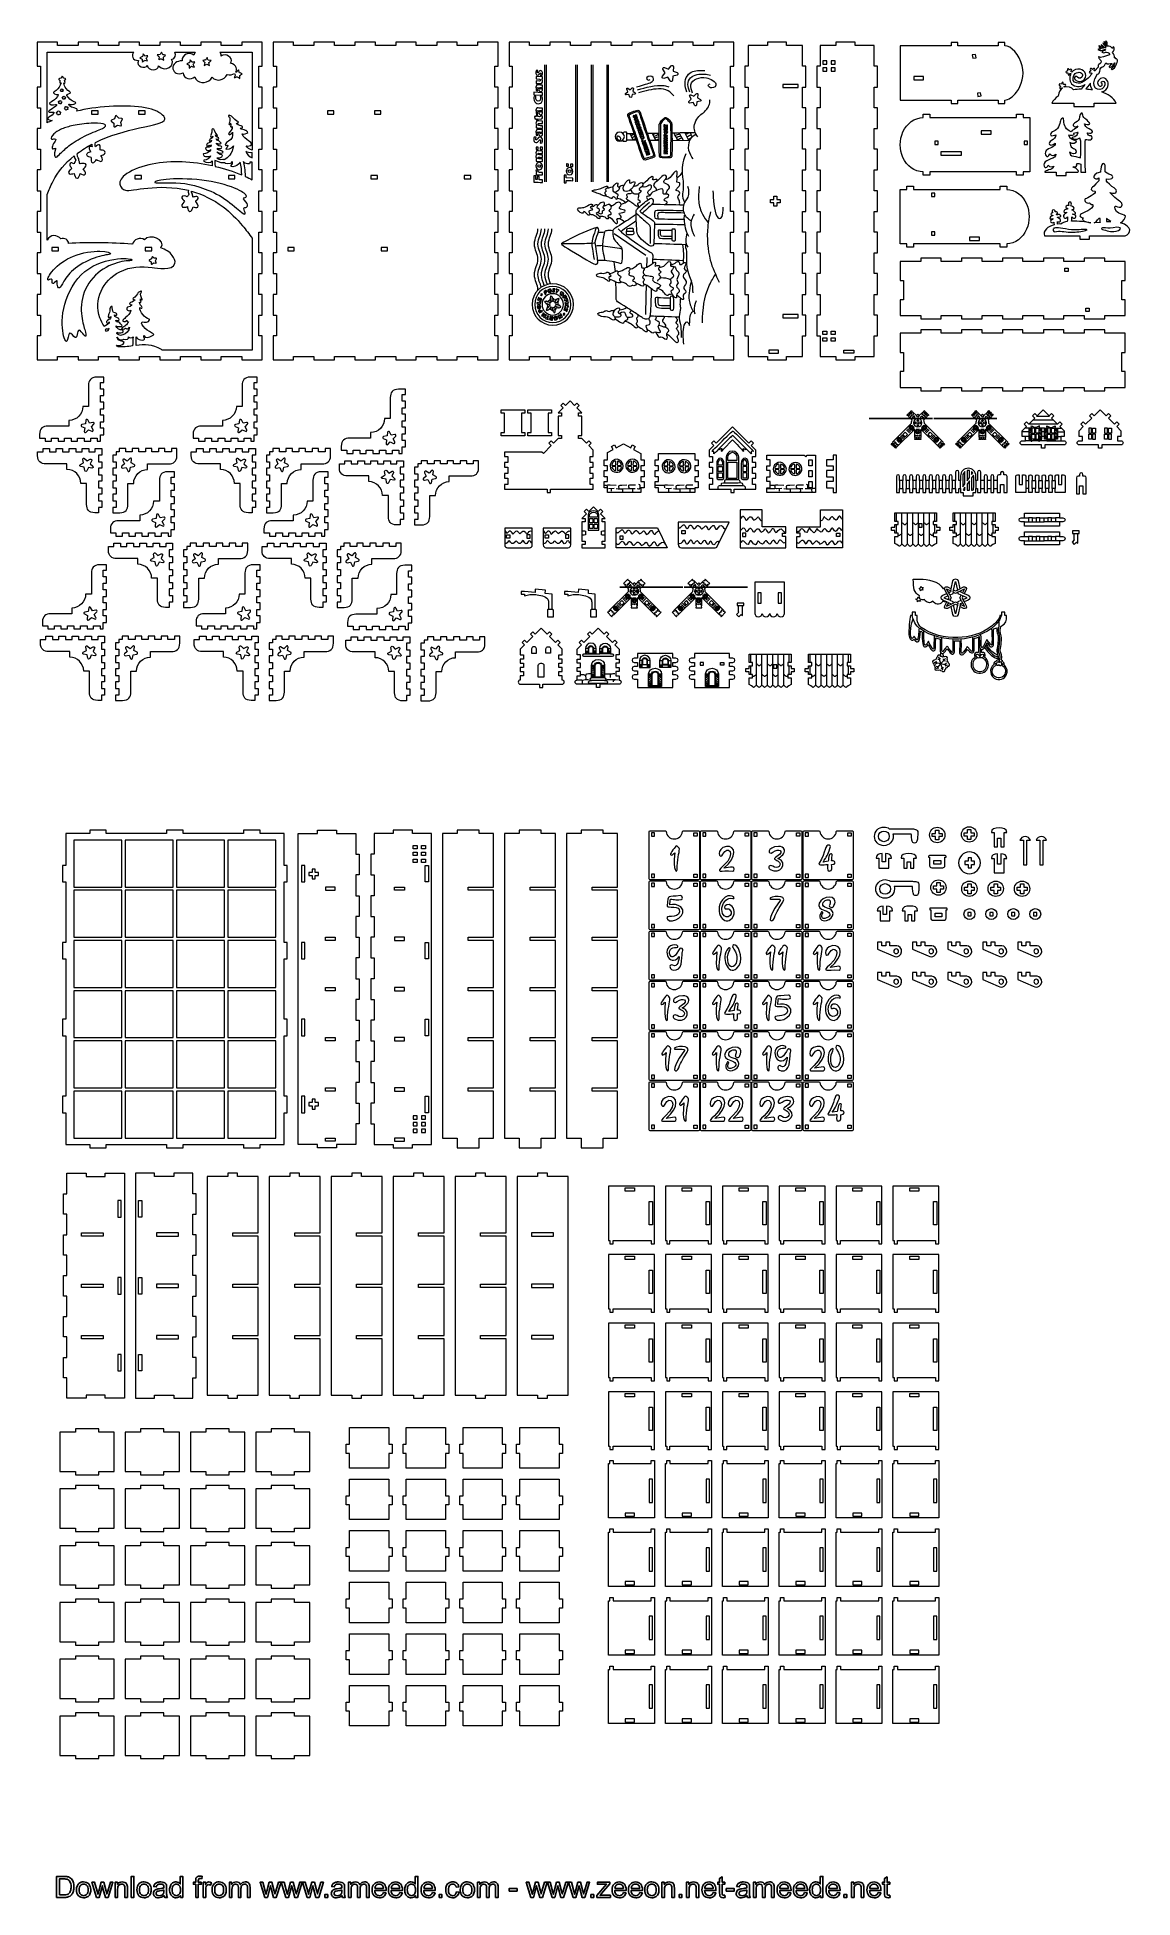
# Model space of a CAD drawing. Header units: millimetres. Extents: x -470 to 529, y -880 to 815.
import ezdxf

# ---------------------------------------------------------------- set-up
doc = ezdxf.new("R2010")
doc.units = ezdxf.units.MM
doc.header["$MEASUREMENT"] = 0
doc.layers.add('Layer 1', color=7, linetype='Continuous')

msp = doc.modelspace()

# ---------------------------------------------------------------- linework, layer by layer
at = {"layer": 'Layer 1', "lineweight": 9}
for points, knots in [([(474.9054, 752.049), (474.9054, 752.049), (474.9054, 755.049), (474.9054, 755.049), (474.9054, 755.049), (474.9054, 755.049), (454.8818, 755.049), (454.8818, 755.049), (454.8818, 755.049), (456.0305, 757.4609), (458.0424, 759.6655), (460.7129, 761.5444), (460.7129, 761.5444), (460.7705, 765.5658), (463.281, 767.911), (464.5954, 768.7234), (464.5954, 768.7234), (464.5954, 768.7234), (464.2836, 769.0052), (464.2836, 769.0052), (464.2836, 769.0052), (464.2836, 769.0052), (462.9193, 768.2139), (462.9193, 768.2139), (462.9193, 768.2139), (462.4261, 767.9279), (461.8502, 768.4463), (462.0832, 768.9669), (462.0832, 768.9669), (462.0832, 768.9669), (462.7273, 770.4064), (462.7273, 770.4064), (462.7273, 770.4064), (462.7273, 770.4064), (461.5533, 771.4592), (461.5533, 771.4592), (461.5533, 771.4592), (461.1285, 771.8401), (461.4438, 772.5477), (462.0109, 772.4872), (462.0109, 772.4872), (462.0109, 772.4872), (463.5789, 772.3194), (463.5789, 772.3194), (463.5789, 772.3194), (463.5789, 772.3194), (464.2174, 773.7615), (464.2174, 773.7615), (464.2174, 773.7615), (464.4492, 774.285), (465.2185, 774.2043), (465.3366, 773.6439), (465.3366, 773.6439), (465.3366, 773.6439), (465.6615, 772.1009), (465.6615, 772.1009), (465.6615, 772.1009), (465.6615, 772.1009), (467.2302, 771.939), (467.2302, 771.939), (467.2302, 771.939), (467.8004, 771.8805), (467.9611, 771.1241), (467.4643, 770.8384), (467.4643, 770.8384), (467.4643, 770.8384), (466.097, 770.0525), (466.097, 770.0525), (466.097, 770.0525), (466.097, 770.0525), (466.2185, 769.4872), (466.2185, 769.4872), (466.2185, 769.4872), (469.2404, 770.5215), (473.078, 769.8059), (474.4764, 767.0524), (474.4764, 767.0524), (476.7827, 767.5035), (479.2131, 767.799), (481.7299, 767.9172), (481.7299, 767.9172), (482.9596, 769.2968), (484.1732, 770.6889), (485.3413, 772.1049), (485.3413, 772.1049), (481.8845, 770.0696), (477.9218, 769.2984), (474.0533, 771.6695), (474.0533, 771.6695), (470.5882, 773.7935), (470.5516, 778.8298), (472.334, 782.0421), (472.334, 782.0421), (472.334, 782.0421), (471.4406, 782.1963), (471.4406, 782.1963), (471.4406, 782.1963), (471.4406, 782.1963), (470.7689, 780.9099), (470.7689, 780.9099), (470.7689, 780.9099), (470.5246, 780.4424), (469.8231, 780.5622), (469.7479, 781.0842), (469.7479, 781.0842), (469.7479, 781.0842), (469.5409, 782.5206), (469.5409, 782.5206), (469.5409, 782.5206), (469.5409, 782.5206), (468.11, 782.7621), (468.11, 782.7621), (468.11, 782.7621), (467.5896, 782.8497), (467.4867, 783.5541), (467.96, 783.787), (467.96, 783.787), (467.96, 783.787), (469.2623, 784.4277), (469.2623, 784.4277), (469.2623, 784.4277), (469.2623, 784.4277), (469.0495, 785.8635), (469.0495, 785.8635), (469.0495, 785.8635), (468.9726, 786.3846), (469.6106, 786.7003), (469.978, 786.3225), (469.978, 786.3225), (469.978, 786.3225), (470.9898, 785.2822), (470.9898, 785.2822), (470.9898, 785.2822), (470.9898, 785.2822), (472.2896, 785.9278), (472.2896, 785.9278), (472.2896, 785.9278), (472.7614, 786.1623), (473.2588, 785.653), (473.013, 785.1866), (473.013, 785.1866), (473.013, 785.1866), (472.3362, 783.9029), (472.3362, 783.9029), (472.3362, 783.9029), (472.3362, 783.9029), (473.0746, 783.1493), (473.0746, 783.1493), (473.0746, 783.1493), (473.4474, 783.6132), (473.8748, 784.0281), (474.3561, 784.3736), (474.3561, 784.3736), (480.0935, 788.4915), (485.981, 784.7233), (485.93, 780.1661), (485.93, 780.1661), (485.8754, 775.2831), (478.5541, 772.4043), (475.6343, 777.1953), (475.6343, 777.1953), (474.6071, 778.8808), (477.1692, 780.442), (478.1961, 778.7565), (478.1961, 778.7565), (479.5128, 776.5957), (482.9084, 778.256), (482.9302, 780.1997), (482.9302, 780.1997), (482.9536, 782.2831), (479.845, 784.6201), (476.105, 781.9361), (476.105, 781.9361), (473.9572, 780.3946), (473.3155, 775.6404), (475.6212, 774.2273), (475.6212, 774.2273), (480.0612, 771.5059), (484.7575, 774.7807), (487.8961, 777.9375), (487.8961, 777.9375), (489.0927, 779.141), (490.2707, 780.3756), (491.4371, 781.6246), (491.4371, 781.6246), (491.4371, 781.6246), (491.0744, 782.588), (491.0744, 782.588), (491.0744, 782.588), (491.0744, 782.588), (489.5814, 782.5138), (489.5814, 782.5138), (489.5814, 782.5138), (489.0387, 782.4868), (488.779, 783.1723), (489.2036, 783.5116), (489.2036, 783.5116), (489.2036, 783.5116), (490.3715, 784.4447), (490.3715, 784.4447), (490.3715, 784.4447), (490.3715, 784.4447), (489.8395, 785.8417), (489.8395, 785.8417), (489.8395, 785.8417), (489.6464, 786.349), (490.2184, 786.8081), (490.6718, 786.5094), (490.6718, 786.5094), (490.6718, 786.5094), (491.9202, 785.6869), (491.9202, 785.6869), (491.9202, 785.6869), (491.9202, 785.6869), (493.0845, 786.6246), (493.0845, 786.6246), (493.0845, 786.6246), (493.5073, 786.9652), (494.1204, 786.5628), (493.9765, 786.0393), (493.9765, 786.0393), (493.9765, 786.0393), (493.5802, 784.598), (493.5802, 784.598), (493.5802, 784.598), (493.5802, 784.598), (493.9538, 784.3537), (493.9538, 784.3537), (493.9538, 784.3537), (493.9538, 784.3537), (497.0062, 787.7015), (497.0062, 787.7015), (497.0062, 787.7015), (497.5585, 789.4564), (496.3791, 789.9242), (498.7876, 791.1326), (498.7876, 791.1326), (500.3854, 791.934), (500.017, 793.5403), (498.7371, 794.7366), (498.7371, 794.7366), (498.2009, 795.2514), (498.0847, 795.451), (497.8273, 796.139), (497.8273, 796.139), (497.0842, 798.112), (497.6693, 797.1653), (498.2868, 796.814), (498.2868, 796.814), (498.5812, 796.6465), (498.4722, 797.2755), (499.3218, 796.5305), (499.3218, 796.5305), (503.0314, 797.516), (505.1553, 798.1612), (507.3373, 798.9206), (507.3373, 798.9206), (507.3373, 799.3652), (507.2794, 799.9091), (507.1544, 800.5731), (507.1544, 800.5731), (506.5683, 800.7241), (505.1476, 801.4909), (504.7809, 801.5485), (504.7809, 801.5485), (502.6203, 801.8873), (503.8228, 800.2583), (500.5795, 801.4439), (500.5795, 801.4439), (501.0543, 802.6274), (502.2688, 803.2647), (504.0524, 803.2497), (504.0524, 803.2497), (502.8482, 805.3763), (499.5004, 801.0298), (496.8498, 804.0259), (496.8498, 804.0259), (497.82, 804.537), (497.5062, 804.2002), (499.5412, 804.1241), (499.5412, 804.1241), (498.8076, 805.5769), (497.2596, 806.2044), (498.0108, 807.6317), (498.0108, 807.6317), (499.9173, 806.5942), (498.8131, 804.4499), (501.8441, 805.2786), (501.8441, 805.2786), (501.0418, 805.9187), (499.4983, 807.0713), (499.8631, 808.2336), (499.8631, 808.2336), (502.7444, 807.474), (500.262, 806.2361), (503.8559, 805.204), (503.8559, 805.204), (504.0444, 808.3501), (502.0926, 807.4985), (501.4689, 809.559), (501.4689, 809.559), (503.4358, 809.398), (502.728, 808.759), (504.0293, 807.6852), (504.0293, 807.6852), (503.6525, 809.2604), (501.3535, 810.3547), (502.53, 811.0942), (502.53, 811.0942), (502.9577, 811.3633), (503.7454, 810.0501), (504.6519, 808.8117), (504.6519, 808.8117), (502.6781, 815.1131), (506.9009, 809.6974), (504.8234, 806.8699), (504.8234, 806.8699), (508.2031, 807.1638), (508.094, 806.9918), (509.7528, 805.0589), (509.7528, 805.0589), (510.0816, 805.1735), (510.2976, 805.2827), (510.4445, 805.3787), (510.4445, 805.3787), (510.5579, 807.8167), (513.7344, 804.9177), (510.06, 801.0459), (510.06, 801.0459), (511.6462, 799.9066), (512.1685, 797.7654), (512.0886, 796.2207), (512.0886, 796.2207), (512.886, 796.6932), (512.972, 796.1588), (513.0292, 795.3647), (513.0292, 795.3647), (516.0723, 795.924), (514.2267, 791.2177), (513.0112, 788.7908), (513.0112, 788.7908), (512.0634, 786.8984), (509.7229, 784.5666), (509.0116, 786.4139), (509.0116, 786.4139), (509.8507, 787.0409), (512.099, 789.5243), (512.3319, 791.8166), (512.3319, 791.8166), (507.3741, 785.191), (507.0764, 788.441), (507.0779, 788.443), (507.0779, 788.443), (507.348, 788.7791), (509.4484, 790.0605), (509.7065, 791.0803), (509.7065, 791.0803), (507.9158, 791.3421), (505.7697, 790.2161), (504.0505, 791.6523), (504.0505, 791.6523), (502.8323, 787.3743), (500.8483, 788.9878), (499.5349, 787.2673), (499.5349, 787.2673), (498.6286, 786.0797), (498.9459, 784.4736), (498.399, 783.1322), (498.399, 783.1322), (497.8826, 781.8664), (497.6876, 781.9406), (496.5874, 781.3986), (496.5874, 781.3986), (496.5072, 781.5415), (496.4454, 781.6807), (496.3992, 781.8167), (496.3992, 781.8167), (487.7792, 768.2178), (498.5835, 764.8536), (502.4033, 769.5721), (502.4033, 769.5721), (504.5609, 772.2373), (502.5399, 775.4005), (501.2205, 774.9947), (501.2205, 774.9947), (500.7455, 774.8485), (499.4707, 773.8573), (500.2002, 773.3712), (500.2002, 773.3712), (500.8876, 772.9129), (501.0747, 771.9784), (500.6165, 771.2909), (500.6165, 771.2909), (500.1583, 770.6034), (498.7223, 770.2553), (498.0348, 770.7135), (498.0348, 770.7135), (494.9634, 772.7607), (497.3584, 776.9452), (500.3385, 777.862), (500.3385, 777.862), (503.8715, 778.9491), (507.4516, 774.6579), (505.9594, 770.1656), (505.9594, 770.1656), (505.228, 767.9637), (503.3432, 766.0077), (500.3095, 765.3156), (500.3095, 765.3156), (505.6912, 763.3715), (511.222, 759.9687), (513.5651, 755.049), (513.5651, 755.049), (513.5651, 755.049), (493.5416, 755.049), (493.5416, 755.049), (493.5416, 755.049), (493.5416, 755.049), (493.5416, 752.049), (493.5416, 752.049), (493.5416, 752.049), (493.5416, 752.049), (474.9054, 752.049), (474.9054, 752.049)], [0, 0, 0, 0, 0.009345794, 0.009345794, 0.009345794, 0.009345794, 0.018691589, 0.018691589, 0.018691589, 0.018691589, 0.028037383, 0.028037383, 0.028037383, 0.028037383, 0.037383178, 0.037383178, 0.037383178, 0.037383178, 0.046728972, 0.046728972, 0.046728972, 0.046728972, 0.056074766, 0.056074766, 0.056074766, 0.056074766, 0.065420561, 0.065420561, 0.065420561, 0.065420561, 0.074766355, 0.074766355, 0.074766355, 0.074766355, 0.08411215, 0.08411215, 0.08411215, 0.08411215, 0.093457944, 0.093457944, 0.093457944, 0.093457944, 0.102803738, 0.102803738, 0.102803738, 0.102803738, 0.112149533, 0.112149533, 0.112149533, 0.112149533, 0.121495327, 0.121495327, 0.121495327, 0.121495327, 0.130841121, 0.130841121, 0.130841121, 0.130841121, 0.140186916, 0.140186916, 0.140186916, 0.140186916, 0.14953271, 0.14953271, 0.14953271, 0.14953271, 0.158878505, 0.158878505, 0.158878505, 0.158878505, 0.168224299, 0.168224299, 0.168224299, 0.168224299, 0.177570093, 0.177570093, 0.177570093, 0.177570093, 0.186915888, 0.186915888, 0.186915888, 0.186915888, 0.196261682, 0.196261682, 0.196261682, 0.196261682, 0.205607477, 0.205607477, 0.205607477, 0.205607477, 0.214953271, 0.214953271, 0.214953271, 0.214953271, 0.224299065, 0.224299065, 0.224299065, 0.224299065, 0.23364486, 0.23364486, 0.23364486, 0.23364486, 0.242990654, 0.242990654, 0.242990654, 0.242990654, 0.252336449, 0.252336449, 0.252336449, 0.252336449, 0.261682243, 0.261682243, 0.261682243, 0.261682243, 0.271028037, 0.271028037, 0.271028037, 0.271028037, 0.280373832, 0.280373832, 0.280373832, 0.280373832, 0.289719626, 0.289719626, 0.289719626, 0.289719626, 0.299065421, 0.299065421, 0.299065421, 0.299065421, 0.308411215, 0.308411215, 0.308411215, 0.308411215, 0.317757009, 0.317757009, 0.317757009, 0.317757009, 0.327102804, 0.327102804, 0.327102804, 0.327102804, 0.336448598, 0.336448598, 0.336448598, 0.336448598, 0.345794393, 0.345794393, 0.345794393, 0.345794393, 0.355140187, 0.355140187, 0.355140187, 0.355140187, 0.364485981, 0.364485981, 0.364485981, 0.364485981, 0.373831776, 0.373831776, 0.373831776, 0.373831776, 0.38317757, 0.38317757, 0.38317757, 0.38317757, 0.392523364, 0.392523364, 0.392523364, 0.392523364, 0.401869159, 0.401869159, 0.401869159, 0.401869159, 0.411214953, 0.411214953, 0.411214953, 0.411214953, 0.420560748, 0.420560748, 0.420560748, 0.420560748, 0.429906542, 0.429906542, 0.429906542, 0.429906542, 0.439252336, 0.439252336, 0.439252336, 0.439252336, 0.448598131, 0.448598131, 0.448598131, 0.448598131, 0.457943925, 0.457943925, 0.457943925, 0.457943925, 0.46728972, 0.46728972, 0.46728972, 0.46728972, 0.476635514, 0.476635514, 0.476635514, 0.476635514, 0.485981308, 0.485981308, 0.485981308, 0.485981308, 0.495327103, 0.495327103, 0.495327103, 0.495327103, 0.504672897, 0.504672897, 0.504672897, 0.504672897, 0.514018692, 0.514018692, 0.514018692, 0.514018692, 0.523364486, 0.523364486, 0.523364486, 0.523364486, 0.53271028, 0.53271028, 0.53271028, 0.53271028, 0.542056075, 0.542056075, 0.542056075, 0.542056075, 0.551401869, 0.551401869, 0.551401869, 0.551401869, 0.560747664, 0.560747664, 0.560747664, 0.560747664, 0.570093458, 0.570093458, 0.570093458, 0.570093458, 0.579439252, 0.579439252, 0.579439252, 0.579439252, 0.588785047, 0.588785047, 0.588785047, 0.588785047, 0.598130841, 0.598130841, 0.598130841, 0.598130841, 0.607476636, 0.607476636, 0.607476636, 0.607476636, 0.61682243, 0.61682243, 0.61682243, 0.61682243, 0.626168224, 0.626168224, 0.626168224, 0.626168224, 0.635514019, 0.635514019, 0.635514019, 0.635514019, 0.644859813, 0.644859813, 0.644859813, 0.644859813, 0.654205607, 0.654205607, 0.654205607, 0.654205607, 0.663551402, 0.663551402, 0.663551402, 0.663551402, 0.672897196, 0.672897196, 0.672897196, 0.672897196, 0.682242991, 0.682242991, 0.682242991, 0.682242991, 0.691588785, 0.691588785, 0.691588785, 0.691588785, 0.700934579, 0.700934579, 0.700934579, 0.700934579, 0.710280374, 0.710280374, 0.710280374, 0.710280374, 0.719626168, 0.719626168, 0.719626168, 0.719626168, 0.728971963, 0.728971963, 0.728971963, 0.728971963, 0.738317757, 0.738317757, 0.738317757, 0.738317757, 0.747663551, 0.747663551, 0.747663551, 0.747663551, 0.757009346, 0.757009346, 0.757009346, 0.757009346, 0.76635514, 0.76635514, 0.76635514, 0.76635514, 0.775700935, 0.775700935, 0.775700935, 0.775700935, 0.785046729, 0.785046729, 0.785046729, 0.785046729, 0.794392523, 0.794392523, 0.794392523, 0.794392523, 0.803738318, 0.803738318, 0.803738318, 0.803738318, 0.813084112, 0.813084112, 0.813084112, 0.813084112, 0.822429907, 0.822429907, 0.822429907, 0.822429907, 0.831775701, 0.831775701, 0.831775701, 0.831775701, 0.841121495, 0.841121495, 0.841121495, 0.841121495, 0.85046729, 0.85046729, 0.85046729, 0.85046729, 0.859813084, 0.859813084, 0.859813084, 0.859813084, 0.869158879, 0.869158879, 0.869158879, 0.869158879, 0.878504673, 0.878504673, 0.878504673, 0.878504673, 0.887850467, 0.887850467, 0.887850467, 0.887850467, 0.897196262, 0.897196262, 0.897196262, 0.897196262, 0.906542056, 0.906542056, 0.906542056, 0.906542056, 0.91588785, 0.91588785, 0.91588785, 0.91588785, 0.925233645, 0.925233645, 0.925233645, 0.925233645, 0.934579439, 0.934579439, 0.934579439, 0.934579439, 0.943925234, 0.943925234, 0.943925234, 0.943925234, 0.953271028, 0.953271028, 0.953271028, 0.953271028, 0.962616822, 0.962616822, 0.962616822, 0.962616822, 0.971962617, 0.971962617, 0.971962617, 0.971962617, 0.981308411, 0.981308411, 0.981308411, 0.981308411, 1, 1, 1, 1]), ([(-376.6799, 807.5362), (-376.6799, 807.5362), (-358.0433, 807.5362), (-358.0433, 807.5362), (-358.0433, 807.5362), (-358.0433, 807.5362), (-358.0433, 810.5362), (-358.0433, 810.5362), (-358.0433, 810.5362), (-358.0433, 810.5362), (-339.4069, 810.5362), (-339.4069, 810.5362), (-339.4069, 810.5362), (-339.4069, 810.5362), (-339.4069, 807.5362), (-339.4069, 807.5362), (-339.4069, 807.5362), (-339.4069, 807.5362), (-320.7705, 807.5362), (-320.7705, 807.5362), (-320.7705, 807.5362), (-320.7705, 807.5362), (-320.7705, 810.5362), (-320.7705, 810.5362), (-320.7705, 810.5362), (-320.7705, 810.5362), (-302.1341, 810.5362), (-302.1341, 810.5362), (-302.1341, 810.5362), (-302.1341, 810.5362), (-302.1341, 807.5362), (-302.1341, 807.5362), (-302.1341, 807.5362), (-302.1341, 807.5362), (-283.4975, 807.5362), (-283.4975, 807.5362), (-283.4975, 807.5362), (-283.4975, 807.5362), (-283.4975, 810.5362), (-283.4975, 810.5362), (-283.4975, 810.5362), (-283.4975, 810.5362), (-264.8613, 810.5362), (-264.8613, 810.5362), (-264.8613, 810.5362), (-264.8613, 810.5362), (-264.8613, 788.6392), (-264.8613, 788.6392), (-264.8613, 788.6392), (-264.8613, 788.6392), (-267.8613, 788.6392), (-267.8613, 788.6392), (-267.8613, 788.6392), (-267.8613, 788.6392), (-267.8613, 769.7423), (-267.8613, 769.7423), (-267.8613, 769.7423), (-267.8613, 769.7423), (-264.8613, 769.7423), (-264.8613, 769.7423), (-264.8613, 769.7423), (-264.8613, 769.7423), (-264.8613, 750.8453), (-264.8613, 750.8453), (-264.8613, 750.8453), (-264.8613, 750.8453), (-267.8613, 750.8453), (-267.8613, 750.8453), (-267.8613, 750.8453), (-267.8613, 750.8453), (-267.8613, 731.9481), (-267.8613, 731.9481), (-267.8613, 731.9481), (-267.8613, 731.9481), (-264.8613, 731.9481), (-264.8613, 731.9481), (-264.8613, 731.9481), (-264.8613, 731.9481), (-264.8613, 713.051), (-264.8613, 713.051), (-264.8613, 713.051), (-264.8613, 713.051), (-267.8613, 713.051), (-267.8613, 713.051), (-267.8613, 713.051), (-267.8613, 713.051), (-267.8613, 694.1537), (-267.8613, 694.1537), (-267.8613, 694.1537), (-267.8613, 694.1537), (-264.8613, 694.1537), (-264.8613, 694.1537), (-264.8613, 694.1537), (-264.8613, 694.1537), (-264.8613, 675.2565), (-264.8613, 675.2565), (-264.8613, 675.2565), (-264.8613, 675.2565), (-267.8613, 675.2565), (-267.8613, 675.2565), (-267.8613, 675.2565), (-267.8613, 675.2565), (-267.8613, 656.3594), (-267.8613, 656.3594), (-267.8613, 656.3594), (-267.8613, 656.3594), (-264.8613, 656.3594), (-264.8613, 656.3594), (-264.8613, 656.3594), (-264.8613, 656.3594), (-264.8613, 637.4622), (-264.8613, 637.4622), (-264.8613, 637.4622), (-264.8613, 637.4622), (-267.8613, 637.4622), (-267.8613, 637.4622), (-267.8613, 637.4622), (-267.8613, 637.4622), (-267.8613, 618.5649), (-267.8613, 618.5649), (-267.8613, 618.5649), (-267.8613, 618.5649), (-264.8613, 618.5649), (-264.8613, 618.5649), (-264.8613, 618.5649), (-264.8613, 618.5649), (-264.8613, 599.6679), (-264.8613, 599.6679), (-264.8613, 599.6679), (-264.8613, 599.6679), (-267.8613, 599.6679), (-267.8613, 599.6679), (-267.8613, 599.6679), (-267.8613, 599.6679), (-267.8613, 580.7709), (-267.8613, 580.7709), (-267.8613, 580.7709), (-267.8613, 580.7709), (-264.8613, 580.7709), (-264.8613, 580.7709), (-264.8613, 580.7709), (-264.8613, 580.7709), (-264.8613, 561.8739), (-264.8613, 561.8739), (-264.8613, 561.8739), (-264.8613, 561.8739), (-267.8613, 561.8739), (-267.8613, 561.8739), (-267.8613, 561.8739), (-267.8613, 561.8739), (-267.8613, 542.977), (-267.8613, 542.977), (-267.8613, 542.977), (-267.8613, 542.977), (-264.8613, 542.977), (-264.8613, 542.977), (-264.8613, 542.977), (-264.8613, 542.977), (-264.8613, 521.08), (-264.8613, 521.08), (-264.8613, 521.08), (-264.8613, 521.08), (-283.4975, 521.08), (-283.4975, 521.08), (-283.4975, 521.08), (-283.4975, 521.08), (-283.4975, 524.08), (-283.4975, 524.08), (-283.4975, 524.08), (-283.4975, 524.08), (-302.1341, 524.08), (-302.1341, 524.08), (-302.1341, 524.08), (-302.1341, 524.08), (-302.1341, 521.08), (-302.1341, 521.08), (-302.1341, 521.08), (-302.1341, 521.08), (-320.7705, 521.08), (-320.7705, 521.08), (-320.7705, 521.08), (-320.7705, 521.08), (-320.7705, 524.08), (-320.7705, 524.08), (-320.7705, 524.08), (-320.7705, 524.08), (-339.4069, 524.08), (-339.4069, 524.08), (-339.4069, 524.08), (-339.4069, 524.08), (-339.4069, 521.08), (-339.4069, 521.08), (-339.4069, 521.08), (-339.4069, 521.08), (-358.0433, 521.08), (-358.0433, 521.08), (-358.0433, 521.08), (-358.0433, 521.08), (-358.0433, 524.08), (-358.0433, 524.08), (-358.0433, 524.08), (-358.0433, 524.08), (-376.6799, 524.08), (-376.6799, 524.08), (-376.6799, 524.08), (-376.6799, 524.08), (-376.6799, 521.08), (-376.6799, 521.08), (-376.6799, 521.08), (-376.6799, 521.08), (-395.3162, 521.08), (-395.3162, 521.08), (-395.3162, 521.08), (-395.3162, 521.08), (-395.3162, 524.08), (-395.3162, 524.08), (-395.3162, 524.08), (-395.3162, 524.08), (-413.9527, 524.08), (-413.9527, 524.08), (-413.9527, 524.08), (-413.9527, 524.08), (-413.9527, 521.08), (-413.9527, 521.08), (-413.9527, 521.08), (-413.9527, 521.08), (-432.5889, 521.08), (-432.5889, 521.08), (-432.5889, 521.08), (-432.5889, 521.08), (-432.5889, 524.08), (-432.5889, 524.08), (-432.5889, 524.08), (-432.5889, 524.08), (-451.2251, 524.08), (-451.2251, 524.08), (-451.2251, 524.08), (-451.2251, 524.08), (-451.2251, 521.08), (-451.2251, 521.08), (-451.2251, 521.08), (-451.2251, 521.08), (-469.8613, 521.08), (-469.8613, 521.08), (-469.8613, 521.08), (-469.8613, 521.08), (-469.8613, 542.977), (-469.8613, 542.977), (-469.8613, 542.977), (-469.8613, 542.977), (-466.8613, 542.977), (-466.8613, 542.977), (-466.8613, 542.977), (-466.8613, 542.977), (-466.8613, 561.8739), (-466.8613, 561.8739), (-466.8613, 561.8739), (-466.8613, 561.8739), (-469.8613, 561.8739), (-469.8613, 561.8739), (-469.8613, 561.8739), (-469.8613, 561.8739), (-469.8613, 580.7709), (-469.8613, 580.7709), (-469.8613, 580.7709), (-469.8613, 580.7709), (-466.8613, 580.7709), (-466.8613, 580.7709), (-466.8613, 580.7709), (-466.8613, 580.7709), (-466.8613, 599.6679), (-466.8613, 599.6679), (-466.8613, 599.6679), (-466.8613, 599.6679), (-469.8613, 599.6679), (-469.8613, 599.6679), (-469.8613, 599.6679), (-469.8613, 599.6679), (-469.8613, 618.5649), (-469.8613, 618.5649), (-469.8613, 618.5649), (-469.8613, 618.5649), (-466.8613, 618.5649), (-466.8613, 618.5649), (-466.8613, 618.5649), (-466.8613, 618.5649), (-466.8613, 637.4622), (-466.8613, 637.4622), (-466.8613, 637.4622), (-466.8613, 637.4622), (-469.8613, 637.4622), (-469.8613, 637.4622), (-469.8613, 637.4622), (-469.8613, 637.4622), (-469.8613, 656.3594), (-469.8613, 656.3594), (-469.8613, 656.3594), (-469.8613, 656.3594), (-466.8613, 656.3594), (-466.8613, 656.3594), (-466.8613, 656.3594), (-466.8613, 656.3594), (-466.8613, 675.2565), (-466.8613, 675.2565), (-466.8613, 675.2565), (-466.8613, 675.2565), (-469.8613, 675.2565), (-469.8613, 675.2565), (-469.8613, 675.2565), (-469.8613, 675.2565), (-469.8613, 694.1537), (-469.8613, 694.1537), (-469.8613, 694.1537), (-469.8613, 694.1537), (-466.8613, 694.1537), (-466.8613, 694.1537), (-466.8613, 694.1537), (-466.8613, 694.1537), (-466.8613, 713.051), (-466.8613, 713.051), (-466.8613, 713.051), (-466.8613, 713.051), (-469.8613, 713.051), (-469.8613, 713.051), (-469.8613, 713.051), (-469.8613, 713.051), (-469.8613, 731.9481), (-469.8613, 731.9481), (-469.8613, 731.9481), (-469.8613, 731.9481), (-466.8613, 731.9481), (-466.8613, 731.9481), (-466.8613, 731.9481), (-466.8613, 731.9481), (-466.8613, 750.8453), (-466.8613, 750.8453), (-466.8613, 750.8453), (-466.8613, 750.8453), (-469.8613, 750.8453), (-469.8613, 750.8453), (-469.8613, 750.8453), (-469.8613, 750.8453), (-469.8613, 769.7423), (-469.8613, 769.7423), (-469.8613, 769.7423), (-469.8613, 769.7423), (-466.8613, 769.7423), (-466.8613, 769.7423), (-466.8613, 769.7423), (-466.8613, 769.7423), (-466.8613, 788.6392), (-466.8613, 788.6392), (-466.8613, 788.6392), (-466.8613, 788.6392), (-469.8613, 788.6392), (-469.8613, 788.6392), (-469.8613, 788.6392), (-469.8613, 788.6392), (-469.8613, 810.5362), (-469.8613, 810.5362), (-469.8613, 810.5362), (-469.8613, 810.5362), (-451.2251, 810.5362), (-451.2251, 810.5362), (-451.2251, 810.5362), (-451.2251, 810.5362), (-451.2251, 807.5362), (-451.2251, 807.5362), (-451.2251, 807.5362), (-451.2251, 807.5362), (-432.5889, 807.5362), (-432.5889, 807.5362), (-432.5889, 807.5362), (-432.5889, 807.5362), (-432.5889, 810.5362), (-432.5889, 810.5362), (-432.5889, 810.5362), (-432.5889, 810.5362), (-413.9527, 810.5362), (-413.9527, 810.5362), (-413.9527, 810.5362), (-413.9527, 810.5362), (-413.9527, 807.5362), (-413.9527, 807.5362), (-413.9527, 807.5362), (-413.9527, 807.5362), (-395.3162, 807.5362), (-395.3162, 807.5362), (-395.3162, 807.5362), (-395.3162, 807.5362), (-395.3162, 810.5362), (-395.3162, 810.5362), (-395.3162, 810.5362), (-395.3162, 810.5362), (-376.6799, 810.5362), (-376.6799, 810.5362), (-376.6799, 810.5362), (-376.6799, 810.5362), (-376.6799, 807.5362), (-376.6799, 807.5362)], [0, 0, 0, 0, 0.00990099, 0.00990099, 0.00990099, 0.00990099, 0.01980198, 0.01980198, 0.01980198, 0.01980198, 0.02970297, 0.02970297, 0.02970297, 0.02970297, 0.03960396, 0.03960396, 0.03960396, 0.03960396, 0.04950495, 0.04950495, 0.04950495, 0.04950495, 0.059405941, 0.059405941, 0.059405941, 0.059405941, 0.069306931, 0.069306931, 0.069306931, 0.069306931, 0.079207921, 0.079207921, 0.079207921, 0.079207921, 0.089108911, 0.089108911, 0.089108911, 0.089108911, 0.099009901, 0.099009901, 0.099009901, 0.099009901, 0.108910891, 0.108910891, 0.108910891, 0.108910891, 0.118811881, 0.118811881, 0.118811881, 0.118811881, 0.128712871, 0.128712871, 0.128712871, 0.128712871, 0.138613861, 0.138613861, 0.138613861, 0.138613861, 0.148514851, 0.148514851, 0.148514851, 0.148514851, 0.158415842, 0.158415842, 0.158415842, 0.158415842, 0.168316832, 0.168316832, 0.168316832, 0.168316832, 0.178217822, 0.178217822, 0.178217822, 0.178217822, 0.188118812, 0.188118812, 0.188118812, 0.188118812, 0.198019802, 0.198019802, 0.198019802, 0.198019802, 0.207920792, 0.207920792, 0.207920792, 0.207920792, 0.217821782, 0.217821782, 0.217821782, 0.217821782, 0.227722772, 0.227722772, 0.227722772, 0.227722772, 0.237623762, 0.237623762, 0.237623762, 0.237623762, 0.247524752, 0.247524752, 0.247524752, 0.247524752, 0.257425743, 0.257425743, 0.257425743, 0.257425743, 0.267326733, 0.267326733, 0.267326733, 0.267326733, 0.277227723, 0.277227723, 0.277227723, 0.277227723, 0.287128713, 0.287128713, 0.287128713, 0.287128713, 0.297029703, 0.297029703, 0.297029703, 0.297029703, 0.306930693, 0.306930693, 0.306930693, 0.306930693, 0.316831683, 0.316831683, 0.316831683, 0.316831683, 0.326732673, 0.326732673, 0.326732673, 0.326732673, 0.336633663, 0.336633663, 0.336633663, 0.336633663, 0.346534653, 0.346534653, 0.346534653, 0.346534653, 0.356435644, 0.356435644, 0.356435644, 0.356435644, 0.366336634, 0.366336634, 0.366336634, 0.366336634, 0.376237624, 0.376237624, 0.376237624, 0.376237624, 0.386138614, 0.386138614, 0.386138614, 0.386138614, 0.396039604, 0.396039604, 0.396039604, 0.396039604, 0.405940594, 0.405940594, 0.405940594, 0.405940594, 0.415841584, 0.415841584, 0.415841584, 0.415841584, 0.425742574, 0.425742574, 0.425742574, 0.425742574, 0.435643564, 0.435643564, 0.435643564, 0.435643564, 0.445544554, 0.445544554, 0.445544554, 0.445544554, 0.455445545, 0.455445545, 0.455445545, 0.455445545, 0.465346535, 0.465346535, 0.465346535, 0.465346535, 0.475247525, 0.475247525, 0.475247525, 0.475247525, 0.485148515, 0.485148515, 0.485148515, 0.485148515, 0.495049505, 0.495049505, 0.495049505, 0.495049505, 0.504950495, 0.504950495, 0.504950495, 0.504950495, 0.514851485, 0.514851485, 0.514851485, 0.514851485, 0.524752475, 0.524752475, 0.524752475, 0.524752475, 0.534653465, 0.534653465, 0.534653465, 0.534653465, 0.544554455, 0.544554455, 0.544554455, 0.544554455, 0.554455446, 0.554455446, 0.554455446, 0.554455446, 0.564356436, 0.564356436, 0.564356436, 0.564356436, 0.574257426, 0.574257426, 0.574257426, 0.574257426, 0.584158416, 0.584158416, 0.584158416, 0.584158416, 0.594059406, 0.594059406, 0.594059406, 0.594059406, 0.603960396, 0.603960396, 0.603960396, 0.603960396, 0.613861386, 0.613861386, 0.613861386, 0.613861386, 0.623762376, 0.623762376, 0.623762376, 0.623762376, 0.633663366, 0.633663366, 0.633663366, 0.633663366, 0.643564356, 0.643564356, 0.643564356, 0.643564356, 0.653465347, 0.653465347, 0.653465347, 0.653465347, 0.663366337, 0.663366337, 0.663366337, 0.663366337, 0.673267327, 0.673267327, 0.673267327, 0.673267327, 0.683168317, 0.683168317, 0.683168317, 0.683168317, 0.693069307, 0.693069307, 0.693069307, 0.693069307, 0.702970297, 0.702970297, 0.702970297, 0.702970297, 0.712871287, 0.712871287, 0.712871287, 0.712871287, 0.722772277, 0.722772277, 0.722772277, 0.722772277, 0.732673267, 0.732673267, 0.732673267, 0.732673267, 0.742574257, 0.742574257, 0.742574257, 0.742574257, 0.752475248, 0.752475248, 0.752475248, 0.752475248, 0.762376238, 0.762376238, 0.762376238, 0.762376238, 0.772277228, 0.772277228, 0.772277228, 0.772277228, 0.782178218, 0.782178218, 0.782178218, 0.782178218, 0.792079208, 0.792079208, 0.792079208, 0.792079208, 0.801980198, 0.801980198, 0.801980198, 0.801980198, 0.811881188, 0.811881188, 0.811881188, 0.811881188, 0.821782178, 0.821782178, 0.821782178, 0.821782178, 0.831683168, 0.831683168, 0.831683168, 0.831683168, 0.841584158, 0.841584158, 0.841584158, 0.841584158, 0.851485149, 0.851485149, 0.851485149, 0.851485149, 0.861386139, 0.861386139, 0.861386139, 0.861386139, 0.871287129, 0.871287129, 0.871287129, 0.871287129, 0.881188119, 0.881188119, 0.881188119, 0.881188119, 0.891089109, 0.891089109, 0.891089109, 0.891089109, 0.900990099, 0.900990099, 0.900990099, 0.900990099, 0.910891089, 0.910891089, 0.910891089, 0.910891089, 0.920792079, 0.920792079, 0.920792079, 0.920792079, 0.930693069, 0.930693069, 0.930693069, 0.930693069, 0.940594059, 0.940594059, 0.940594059, 0.940594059, 0.95049505, 0.95049505, 0.95049505, 0.95049505, 0.96039604, 0.96039604, 0.96039604, 0.96039604, 0.97029703, 0.97029703, 0.97029703, 0.97029703, 0.98019802, 0.98019802, 0.98019802, 0.98019802, 1, 1, 1, 1]), ([(-372.2056, 630.4661), (-367.4928, 636.4567), (-352.0201, 631.0803), (-357.1248, 623.0447), (-357.1248, 623.0447), (-352.8883, 621.6043), (-349.2058, 619.4968), (-346.776, 616.3496), (-346.776, 616.3496), (-344.9997, 614.0489), (-343.6048, 611.0595), (-344.3045, 608.9161), (-344.3045, 608.9161), (-346.594, 601.9027), (-360.7998, 604.7378), (-365.0527, 605.2047), (-365.0527, 605.2047), (-375.0184, 606.2988), (-384.9032, 606.3917), (-394.6778, 601.3114), (-394.6778, 601.3114), (-402.4974, 597.247), (-408.3522, 590.9783), (-411.6038, 583.7139), (-411.6038, 583.7139), (-414.9484, 576.2415), (-415.539, 567.7155), (-412.6811, 559.4509), (-412.6811, 559.4509), (-411.7615, 556.7914), (-410.4847, 554.1591), (-408.8278, 551.5976), (-408.8278, 551.5976), (-407.234, 552.6074), (-403.5003, 553.9786), (-404.1602, 555.6232), (-404.1602, 555.6232), (-404.5389, 554.8698), (-405.6337, 554.1339), (-406.433, 554.722), (-406.433, 554.722), (-407.4532, 555.4728), (-406.203, 556.5415), (-405.7562, 556.992), (-405.7562, 556.992), (-404.1764, 558.5845), (-402.9241, 557.8373), (-402.6018, 560.4622), (-402.6018, 560.4622), (-403.4293, 560.3194), (-404.267, 559.1574), (-404.8834, 559.7489), (-404.8834, 559.7489), (-405.5471, 560.386), (-404.969, 561.2709), (-404.8128, 562.0278), (-404.8128, 562.0278), (-404.4903, 563.5883), (-403.3552, 564.9074), (-403.6374, 566.6501), (-403.6374, 566.6501), (-403.8274, 567.8243), (-403.4765, 569.4059), (-402.426, 569.6921), (-402.426, 569.6921), (-401.6315, 569.9085), (-401.5826, 569.5763), (-401.4274, 568.6173), (-401.4274, 568.6173), (-401.1386, 566.8347), (-401.6161, 563.6596), (-398.9569, 563.8857), (-398.9569, 563.8857), (-397.9779, 563.969), (-397.146, 562.8873), (-397.1581, 562.232), (-397.1581, 562.232), (-397.1727, 561.493), (-399.026, 561.897), (-399.3309, 562.1213), (-399.3309, 562.1213), (-399.4477, 559.4838), (-396.7891, 560.0479), (-395.6041, 558.796), (-395.6041, 558.796), (-393.7567, 556.8447), (-397.7715, 556.2551), (-398.3401, 557.3617), (-398.3401, 557.3617), (-397.7833, 553.922), (-395.2866, 556.6986), (-394.5601, 554.7256), (-394.5601, 554.7256), (-394.1217, 553.5356), (-392.8401, 553.3913), (-392.5897, 552.7414), (-392.5897, 552.7414), (-392.4603, 552.4063), (-392.371, 552.0587), (-392.6605, 551.8224), (-392.6605, 551.8224), (-393.4492, 551.1789), (-397.1717, 551.3151), (-397.9198, 552.0506), (-397.9198, 552.0506), (-398.8182, 551.439), (-396.1665, 549.4367), (-395.637, 549.1566), (-395.637, 549.1566), (-394.765, 548.6956), (-393.7349, 548.4133), (-392.7043, 548.3993), (-392.7043, 548.3993), (-391.1022, 548.3778), (-391.0993, 546.5003), (-392.3669, 546.0071), (-392.3669, 546.0071), (-393.6314, 545.5153), (-396.6407, 545.4188), (-396.9732, 546.2067), (-396.9732, 546.2067), (-397.8766, 544.7361), (-395.9853, 544.0146), (-393.9453, 543.4349), (-393.9453, 543.4349), (-393.4247, 543.7559), (-392.678, 543.7045), (-391.8983, 543.8988), (-391.8983, 543.8988), (-388.7882, 544.6736), (-385.9874, 547.6669), (-385.8379, 550.8523), (-385.8379, 550.8523), (-387.0759, 548.7628), (-387.7888, 549.2034), (-389.3083, 549.8973), (-389.3083, 549.8973), (-390.4151, 549.2732), (-392.7615, 548.1263), (-392.944, 550.3727), (-392.944, 550.3727), (-391.8611, 550.678), (-389.8338, 551.5629), (-389.2512, 552.3551), (-389.2512, 552.3551), (-388.4738, 553.4119), (-387.0495, 554.2853), (-386.7097, 555.6326), (-386.7097, 555.6326), (-388.1153, 555.8164), (-387.9594, 556.3146), (-388.0641, 557.3944), (-388.0641, 557.3944), (-388.5485, 556.396), (-390.9624, 555.2528), (-391.7077, 556.462), (-391.7077, 556.462), (-392.2951, 557.4151), (-390.098, 558.7959), (-389.2791, 559.5956), (-389.2791, 559.5956), (-387.6431, 561.1932), (-384.6795, 563.468), (-384.6356, 566.501), (-384.6356, 566.501), (-385.2747, 565.5537), (-386.7058, 565.8101), (-387.5398, 566.3731), (-387.5398, 566.3731), (-388.8441, 567.2533), (-388.3427, 568.8937), (-387.4273, 569.0586), (-387.4273, 569.0586), (-386.0356, 569.3094), (-384.0993, 570.0132), (-383.4921, 571.5826), (-383.4921, 571.5826), (-384.4526, 570.8726), (-386.2114, 571.6872), (-385.5646, 572.644), (-385.5646, 572.644), (-384.7807, 573.8034), (-382.6425, 573.4433), (-380.6997, 575.9411), (-380.6997, 575.9411), (-381.7126, 575.8739), (-382.6968, 576.1747), (-382.6882, 576.7294), (-382.6882, 576.7294), (-382.6692, 577.9677), (-381.5159, 576.8403), (-379.3032, 580.1256), (-379.3032, 580.1256), (-378.2688, 581.6614), (-377.4333, 583.281), (-375.4243, 583.8038), (-375.4243, 583.8038), (-374.469, 584.0524), (-374.932, 582.3632), (-375.3402, 582.0076), (-375.3402, 582.0076), (-376.3952, 581.0886), (-374.7897, 577.6924), (-374.1082, 576.2598), (-374.1082, 576.2598), (-373.7507, 575.5083), (-375.5412, 575.7487), (-375.6436, 576.6366), (-375.6436, 576.6366), (-375.9363, 575.5431), (-375.5424, 574.5664), (-375.2268, 573.7647), (-375.2268, 573.7647), (-375.3899, 573.2229), (-376.1162, 572.9437), (-376.5968, 573.7237), (-376.5968, 573.7237), (-376.7938, 571.2848), (-374.9707, 570.7452), (-374.2422, 568.917), (-374.2422, 568.917), (-373.8166, 567.8491), (-376.1974, 568.1982), (-376.4571, 568.7311), (-376.4571, 568.7311), (-376.2584, 565.1442), (-371.6804, 558.7442), (-367.9392, 558.204), (-367.9392, 558.204), (-367.4538, 558.134), (-367.4056, 557.9075), (-367.467, 557.4379), (-367.467, 557.4379), (-367.8115, 555.3883), (-372.0286, 554.8093), (-374.1193, 555.8239), (-374.1193, 555.8239), (-377.173, 552.886), (-367.2094, 546.2154), (-364.5133, 545.0346), (-364.5133, 545.0346), (-363.2804, 544.5416), (-363.144, 544.0787), (-365.2652, 542.9021), (-365.2652, 542.9021), (-367.368, 541.7356), (-371.7974, 540.4444), (-372.7837, 543.2908), (-372.7837, 543.2908), (-372.9226, 542.2282), (-372.6532, 541.3111), (-372.0999, 540.5683), (-372.0999, 540.5683), (-371.3391, 539.547), (-372.7766, 538.8229), (-375.772, 539.2266), (-375.772, 539.2266), (-377.5215, 539.4626), (-379.0254, 541.0751), (-379.5419, 542.1053), (-379.5419, 542.1053), (-379.5419, 542.1053), (-379.7021, 534.1933), (-379.7021, 534.1933), (-379.7021, 534.1933), (-372.0671, 535.0822), (-365.0479, 535.5232), (-356.5588, 530.5108), (-356.5588, 530.5108), (-356.3229, 530.3715), (-356.0856, 530.2279), (-355.8473, 530.08), (-355.8473, 530.08), (-355.8473, 530.08), (-273.8613, 530.08), (-273.8613, 530.08), (-273.8613, 530.08), (-273.8613, 530.08), (-273.8613, 631.8615), (-273.8613, 631.8615), (-273.8613, 631.8615), (-276.7184, 635.7697), (-279.6356, 639.6095), (-282.6974, 643.2834), (-282.6974, 643.2834), (-288.202, 649.8885), (-293.7415, 655.4633), (-300.5208, 660.5596), (-300.5208, 660.5596), (-309.5759, 667.3668), (-319.1999, 672.0035), (-329.2072, 674.8274), (-329.2072, 674.8274), (-329.2813, 674.2858), (-329.0397, 673.3081), (-328.8393, 672.9812), (-328.8393, 672.9812), (-328.0432, 671.912), (-328.2555, 670.7413), (-327.929, 669.3088), (-327.929, 669.3088), (-326.8955, 669.5376), (-325.3468, 670.1555), (-324.37, 670.0171), (-324.37, 670.0171), (-323.436, 669.8847), (-322.9644, 669.0812), (-323.2529, 668.188), (-323.2529, 668.188), (-323.6919, 666.8291), (-325.599, 665.9668), (-325.2939, 665.4267), (-325.2939, 665.4267), (-324.7515, 664.4666), (-322.0123, 661.8018), (-323.4023, 660.3367), (-323.4023, 660.3367), (-324.4746, 659.2064), (-326.5153, 660.4259), (-327.7339, 660.6398), (-327.7339, 660.6398), (-328.1835, 659.4584), (-328.5758, 657.518), (-329.8897, 656.6967), (-329.8897, 656.6967), (-330.5024, 656.3137), (-331.2266, 656.3461), (-331.7601, 656.8558), (-331.7601, 656.8558), (-332.5351, 657.596), (-332.7262, 659.6191), (-332.8927, 660.7713), (-332.8927, 660.7713), (-334.1941, 660.2801), (-337.7096, 659.3625), (-338.1344, 661.3143), (-338.1344, 661.3143), (-338.4553, 662.7889), (-336.1837, 664.6467), (-335.5916, 665.5187), (-335.5916, 665.5187), (-336.3782, 666.4184), (-338.3307, 667.9815), (-338.0816, 669.3655), (-338.0816, 669.3655), (-337.702, 671.4746), (-334.3274, 670.0507), (-333.1603, 669.7931), (-333.1603, 669.7931), (-332.6522, 669.6809), (-332.1965, 671.2182), (-331.6941, 672.0511), (-331.6941, 672.0511), (-332.1535, 673.2785), (-332.382, 674.271), (-332.1176, 675.5953), (-332.1176, 675.5953), (-359.7273, 682.3815), (-383.8894, 674.221), (-389.29, 675.7033), (-389.29, 675.7033), (-394.534, 677.1428), (-398.3997, 683.9379), (-388.1826, 690.8636), (-388.1826, 690.8636), (-382.4378, 694.7576), (-373.2768, 697.9263), (-365.0226, 699.5538), (-365.0226, 699.5538), (-347.7321, 702.9631), (-327.888, 701.683), (-310.3895, 697.9447), (-310.3895, 697.9447), (-310.3895, 700.1886), (-310.3895, 701.9463), (-310.3895, 702.3941), (-310.3895, 702.3941), (-311.3301, 700.5307), (-316.4117, 700.6764), (-317.9357, 702.1186), (-317.9357, 702.1186), (-318.6206, 702.7668), (-318.5355, 703.1336), (-317.7255, 703.2063), (-317.7255, 703.2063), (-315.6874, 703.3892), (-312.1405, 704.4802), (-311.8213, 707.1372), (-311.8213, 707.1372), (-312.3687, 706.0481), (-316.714, 706.2883), (-317.6774, 706.8528), (-317.6774, 706.8528), (-318.0975, 707.099), (-319.1217, 708.7608), (-318.2401, 708.7983), (-318.2401, 708.7983), (-316.5174, 708.799), (-312.5431, 710.312), (-311.7357, 712.7261), (-311.7357, 712.7261), (-314.7293, 709.8279), (-317.4656, 714.5245), (-315.9393, 714.7256), (-315.9393, 714.7256), (-314.6883, 714.941), (-311.1282, 714.4241), (-311.2617, 716.9349), (-311.2617, 716.9349), (-311.645, 716.2094), (-312.9076, 716.0502), (-313.2294, 716.5961), (-313.2294, 716.5961), (-314.2803, 714.5055), (-316.5336, 716.3166), (-314.9631, 717.8722), (-314.9631, 717.8722), (-314.18, 718.648), (-310.522, 719.7819), (-311.0823, 721.1783), (-311.0823, 721.1783), (-311.3666, 720.6125), (-312.1887, 720.0599), (-312.7888, 720.5015), (-312.7888, 720.5015), (-313.5548, 721.0651), (-312.616, 721.8677), (-312.2806, 722.2057), (-312.2806, 722.2057), (-311.0945, 723.4012), (-310.1541, 722.8411), (-309.9121, 724.8114), (-309.9121, 724.8114), (-310.5334, 724.7042), (-311.1624, 723.8319), (-311.6253, 724.276), (-311.6253, 724.276), (-312.1236, 724.7542), (-311.6896, 725.4188), (-311.5722, 725.987), (-311.5722, 725.987), (-311.3302, 727.1588), (-310.478, 728.1491), (-310.6898, 729.4577), (-310.6898, 729.4577), (-310.8325, 730.3393), (-310.5689, 731.5269), (-309.7801, 731.7418), (-309.7801, 731.7418), (-308.7028, 732.0352), (-307.9618, 728.2578), (-306.8229, 727.3755), (-306.8229, 727.3755), (-304.8102, 725.8164), (-304.8226, 724.1193), (-307.456, 726.0573), (-307.456, 726.0573), (-307.544, 724.0767), (-305.5475, 724.5003), (-304.6579, 723.5606), (-304.6579, 723.5606), (-303.2708, 722.0953), (-306.2852, 721.6525), (-306.7122, 722.4834), (-306.7122, 722.4834), (-306.2934, 719.9003), (-304.4197, 721.986), (-303.874, 720.5041), (-303.874, 720.5041), (-303.5451, 719.6108), (-302.5827, 719.5022), (-302.3944, 719.0142), (-302.3944, 719.0142), (-302.2974, 718.7626), (-302.2303, 718.5016), (-302.4477, 718.3243), (-302.4477, 718.3243), (-303.042, 717.8396), (-305.8366, 717.945), (-306.3965, 718.4956), (-306.3965, 718.4956), (-307.0293, 718.0651), (-304.9769, 715.7875), (-302.4806, 715.7541), (-302.4806, 715.7541), (-301.3575, 715.7391), (-300.9383, 714.1553), (-302.8441, 713.7903), (-302.8441, 713.7903), (-303.9213, 713.5841), (-305.4811, 713.6221), (-305.686, 714.1076), (-305.686, 714.1076), (-306.8767, 712.1691), (-301.5994, 711.9643), (-300.6051, 711.0251), (-300.6051, 711.0251), (-298.8208, 709.3395), (-304.4217, 708.8119), (-306.0062, 710.7337), (-306.0062, 710.7337), (-304.6098, 707.9802), (-301.1556, 708.3071), (-300.9857, 707.2578), (-300.9857, 707.2578), (-300.6631, 705.2663), (-305.6894, 704.811), (-306.1051, 705.2279), (-306.1051, 705.2279), (-305.3, 703.8059), (-303.0772, 703.1124), (-300.6813, 703.6814), (-300.6813, 703.6814), (-300.054, 703.8303), (-299.8997, 703.9744), (-299.569, 703.2992), (-299.569, 703.2992), (-297.3729, 704.3811), (-295.9275, 705.5802), (-294.1647, 707.7386), (-294.1647, 707.7386), (-293.1146, 709.0243), (-291.1689, 713.4361), (-291.0652, 716.1734), (-291.0652, 716.1734), (-291.7115, 715.7613), (-292.7033, 712.8236), (-297.6732, 713.0435), (-297.6732, 713.0435), (-299.0756, 713.1055), (-293.3164, 717.5237), (-297.8419, 716.4657), (-297.8419, 716.4657), (-299.7804, 716.0125), (-298.1574, 718.7859), (-295.4311, 720.3825), (-295.4311, 720.3825), (-292.105, 722.3304), (-291.4719, 724.496), (-291.7789, 728.565), (-291.7789, 728.565), (-291.8854, 728.2487), (-293.3894, 726.5466), (-294.3975, 726.2732), (-294.3975, 726.2732), (-295.2426, 726.044), (-295.6682, 727.1647), (-295.3264, 727.594), (-295.3264, 727.594), (-293.646, 729.7046), (-291.778, 731.2491), (-292.313, 733.7524), (-292.313, 733.7524), (-292.7037, 732.8895), (-293.4921, 733.0956), (-293.7344, 733.6381), (-293.7344, 733.6381), (-293.7487, 733.8021), (-293.12, 735.2659), (-293.6937, 736.6606), (-293.6937, 736.6606), (-293.6789, 735.7291), (-294.9034, 735.2843), (-295.2293, 736.0944), (-295.2293, 736.0944), (-294.219, 737.3822), (-293.522, 741.3579), (-294.7371, 742.1891), (-294.7371, 742.1891), (-295.2073, 742.5108), (-295.9223, 744.1268), (-294.8944, 744.0592), (-294.8944, 744.0592), (-291.7522, 743.6527), (-290.658, 739.9935), (-287.9211, 738.6072), (-287.9211, 738.6072), (-287.3394, 738.3125), (-286.5485, 738.3972), (-286.4262, 737.5629), (-286.4262, 737.5629), (-286.3421, 736.9893), (-287.3183, 736.5652), (-288.3742, 736.5189), (-288.3742, 736.5189), (-286.037, 734.1592), (-283.8644, 734.7694), (-282.8986, 733.6604), (-282.8986, 733.6604), (-282.1003, 732.7437), (-283.8072, 731.6984), (-284.8961, 732.3239), (-284.8961, 732.3239), (-284.0556, 730.7679), (-281.234, 730.9173), (-279.92, 730.2229), (-279.92, 730.2229), (-279.8684, 730.1956), (-277.5132, 729.2304), (-278.0248, 728.3896), (-278.0248, 728.3896), (-278.523, 727.7521), (-282.2192, 726.2654), (-283.024, 727.1913), (-283.024, 727.1913), (-282.5682, 724.0684), (-279.2499, 722.08), (-277.287, 720.5701), (-277.287, 720.5701), (-276.3322, 719.8356), (-273.8738, 718.6571), (-274.3513, 717.6026), (-274.3513, 717.6026), (-275.0142, 715.8382), (-278.0216, 715.6381), (-279.4038, 716.1711), (-279.4038, 716.1711), (-278.6345, 714.2179), (-275.9775, 712.8077), (-273.8613, 712.1512), (-273.8613, 712.1512), (-273.8613, 712.1512), (-273.8613, 801.5362), (-273.8613, 801.5362), (-273.8613, 801.5362), (-283.7003, 801.5362), (-293.5394, 801.5362), (-303.3784, 801.5362), (-303.3784, 801.5362), (-302.4437, 800.6147), (-301.9357, 799.3536), (-302.2807, 797.9244), (-302.2807, 797.9244), (-301.7175, 798.3295), (-301.1483, 798.6187), (-300.5836, 798.8082), (-300.5836, 798.8082), (-295.4566, 800.5284), (-290.6805, 794.0371), (-293.809, 791.5269), (-293.809, 791.5269), (-287.6562, 790.1651), (-287.7401, 784.9169), (-289.0335, 783.2263), (-289.0335, 783.2263), (-289.0335, 783.2263), (-288.0978, 783.2069), (-288.0978, 783.2069), (-288.0978, 783.2069), (-287.5364, 783.9654), (-286.9748, 784.7239), (-286.4132, 785.4824), (-286.4132, 785.4824), (-286.1402, 784.579), (-285.867, 783.6757), (-285.5939, 782.7724), (-285.5939, 782.7724), (-284.6992, 782.4726), (-283.8044, 782.173), (-282.9095, 781.8733), (-282.9095, 781.8733), (-283.6842, 781.3344), (-284.4589, 780.7956), (-285.2336, 780.2567), (-285.2336, 780.2567), (-285.2422, 779.3131), (-285.2507, 778.3695), (-285.2591, 777.4259), (-285.2591, 777.4259), (-286.011, 777.9962), (-286.7629, 778.5664), (-287.5147, 779.1367), (-287.5147, 779.1367), (-288.4148, 778.8532), (-289.3149, 778.5697), (-290.215, 778.2862), (-290.215, 778.2862), (-289.905, 779.1774), (-289.595, 780.0687), (-289.2849, 780.96), (-289.2849, 780.96), (-289.5673, 781.3561), (-289.8496, 781.7521), (-290.1319, 782.1482), (-290.1319, 782.1482), (-291.8038, 780.8953), (-294.2746, 780.3651), (-296.8761, 781.0519), (-296.8761, 781.0519), (-299.2123, 775.8148), (-306.6275, 774.3008), (-310.3227, 778.6076), (-310.3227, 778.6076), (-310.6807, 778.0216), (-311.0788, 777.4896), (-311.5085, 777.0111), (-311.5085, 777.0111), (-316.0375, 771.9686), (-324.1041, 772.8604), (-326.3018, 779.0016), (-326.3018, 779.0016), (-329.2567, 775.65), (-336.5539, 777.323), (-336.9569, 782.5601), (-336.9569, 782.5601), (-341.9125, 780.4219), (-345.4576, 782.9964), (-346.1087, 786.217), (-346.1087, 786.217), (-346.5031, 788.1675), (-345.8361, 790.3552), (-343.7733, 791.8534), (-343.7733, 791.8534), (-342.3985, 792.852), (-340.4033, 793.5444), (-337.6892, 793.6562), (-337.6892, 793.6562), (-338.3443, 799.1541), (-331.2537, 802.675), (-326.9701, 798.6106), (-326.9701, 798.6106), (-326.8276, 799.7327), (-326.4221, 800.7074), (-325.8281, 801.5362), (-325.8281, 801.5362), (-325.8281, 801.5362), (-344.3146, 801.5362), (-344.3146, 801.5362), (-344.3146, 801.5362), (-342.8792, 798.7492), (-344.2547, 795.7106), (-347.4575, 794.8146), (-347.4575, 794.8146), (-343.7688, 790.0937), (-352.5488, 782.212), (-359.3986, 789.0068), (-359.3986, 789.0068), (-358.9138, 784.2944), (-369.3603, 784.0905), (-369.5479, 789.4989), (-369.5479, 789.4989), (-370.8476, 786.0739), (-380.5265, 787.9997), (-377.6311, 793.9402), (-377.6311, 793.9402), (-382.8235, 793.6363), (-384.5554, 798.8998), (-381.699, 801.5362), (-381.699, 801.5362), (-381.699, 801.5362), (-460.8612, 801.5362), (-460.8612, 801.5362), (-460.8612, 801.5362), (-460.8612, 801.5362), (-460.8612, 736.9979), (-460.8612, 736.9979), (-460.8612, 736.9979), (-459.381, 737.7669), (-457.8842, 738.5279), (-456.3589, 739.2747), (-456.3589, 739.2747), (-465.6822, 740.7317), (-455.1105, 743.1507), (-454.5388, 746.357), (-454.5388, 746.357), (-454.3268, 747.546), (-456.7889, 746.4279), (-458.8294, 746.8823), (-458.8294, 746.8823), (-462.128, 747.8672), (-451.0111, 751.7732), (-452.1909, 753.8194), (-452.1909, 753.8194), (-452.2837, 753.9805), (-457.6405, 752.1537), (-458.7505, 754.6562), (-458.7505, 754.6562), (-459.0156, 755.254), (-457.4469, 755.7827), (-455.5307, 757.0404), (-455.5307, 757.0404), (-454.663, 757.6098), (-453.7241, 758.3288), (-452.8518, 759.2712), (-452.8518, 759.2712), (-450.3455, 761.9791), (-450.3013, 763.181), (-451.0748, 762.9128), (-451.0748, 762.9128), (-451.0779, 762.9118), (-454.0261, 762.7643), (-455.1471, 764.3241), (-455.1471, 764.3241), (-455.4899, 764.8012), (-453.6402, 765.6995), (-452.6251, 766.5569), (-452.6251, 766.5569), (-449.9476, 768.8183), (-449.288, 770.4439), (-447.9503, 773.3978), (-447.9503, 773.3978), (-449.6572, 772.4812), (-449.1531, 774.6867), (-449.0222, 775.4117), (-449.0222, 775.4117), (-450.8188, 777.133), (-450.704, 777.4845), (-448.2393, 777.821), (-448.2393, 777.821), (-447.1576, 780.0614), (-446.7876, 780.0613), (-445.706, 777.821), (-445.706, 777.821), (-443.2412, 777.4844), (-443.1266, 777.133), (-444.9232, 775.4117), (-444.9232, 775.4117), (-444.772, 774.5741), (-443.674, 772.4296), (-445.6793, 773.5057), (-445.6793, 773.5057), (-445.2586, 771.4202), (-444.8311, 770.1071), (-443.5774, 768.4867), (-443.5774, 768.4867), (-441.2754, 765.5115), (-438.4252, 764.9754), (-439.8746, 764.1187), (-439.8746, 764.1187), (-442.2002, 762.7442), (-443.4713, 763.2082), (-442.8269, 762.126), (-442.8269, 762.126), (-439.149, 755.949), (-436.0024, 757.0976), (-434.76, 755.3092), (-434.76, 755.3092), (-434.3835, 754.7671), (-436.1039, 754.0938), (-437.8474, 753.8511), (-437.8474, 753.8511), (-438.6847, 753.7345), (-439.5277, 753.7172), (-440.1459, 753.8614), (-440.1459, 753.8614), (-440.7631, 754.0052), (-440.8792, 754.2445), (-440.9505, 754.0908), (-440.9505, 754.0908), (-442.0901, 751.6363), (-435.5576, 750.6711), (-434.5179, 750.1768), (-434.5179, 750.1768), (-433.4155, 749.6527), (-432.9277, 748.7288), (-433.9871, 747.6957), (-433.9871, 747.6957), (-417.5995, 751.911), (-391.2395, 753.6352), (-374.39, 751.2341), (-374.39, 751.2341), (-366.1144, 750.0548), (-359.2265, 747.8343), (-355.5206, 744.1284), (-355.5206, 744.1284), (-354.0153, 742.6231), (-353.4233, 741.3892), (-353.6132, 740.3348), (-353.6132, 740.3348), (-354.2436, 736.8358), (-363.4881, 735.3155), (-376.5548, 732.4245), (-376.5548, 732.4245), (-389.9244, 729.4665), (-403.5185, 725.8049), (-416.8234, 719.2468), (-416.8234, 719.2468), (-417.0203, 717.0102), (-417.5327, 716.768), (-416.6153, 715.2716), (-416.6153, 715.2716), (-415.8862, 716.1113), (-414.3548, 717.8497), (-413.08, 716.8996), (-413.08, 716.8996), (-411.8599, 715.9903), (-412.6299, 713.6814), (-412.5941, 712.4304), (-412.5941, 712.4304), (-411.3444, 712.2201), (-409.379, 712.2015), (-408.3261, 711.0772), (-408.3261, 711.0772), (-407.8322, 710.5498), (-407.7242, 709.8329), (-408.1214, 709.2111), (-408.1214, 709.2111), (-408.6963, 708.3112), (-410.6514, 707.7266), (-411.746, 707.3454), (-411.746, 707.3454), (-411.0857, 706.2796), (-409.866, 703.7432), (-410.6835, 702.5878), (-410.6835, 702.5878), (-411.9023, 700.8651), (-414.7526, 703.3009), (-415.885, 703.7834), (-415.885, 703.7834), (-416.6163, 702.8392), (-417.7742, 700.6217), (-419.1802, 700.5993), (-419.1802, 700.5993), (-421.3245, 700.5651), (-420.5748, 704.1539), (-420.5475, 705.346), (-420.5475, 705.346), (-420.5309, 706.0704), (-422.9172, 705.8361), (-424.2495, 707.0454), (-424.2495, 707.0454), (-424.9116, 707.6464), (-424.9912, 708.5292), (-424.337, 709.1655), (-424.337, 709.1655), (-423.6102, 709.8725), (-422.1428, 710.1019), (-421.0827, 710.5711), (-421.0827, 710.5711), (-421.5083, 711.5416), (-422.5009, 713.1048), (-422.5982, 714.1244), (-422.5982, 714.1244), (-422.7242, 715.4443), (-421.4738, 716.1926), (-419.9151, 715.2154), (-419.9151, 715.2154), (-420.1916, 716.0363), (-420.1737, 716.7253), (-420.0585, 717.589), (-420.0585, 717.589), (-424.5082, 715.2191), (-428.9015, 712.497), (-433.135, 709.3507), (-433.135, 709.3507), (-433.3003, 709.1749), (-433.4232, 707.1906), (-433.0851, 706.3379), (-433.0851, 706.3379), (-432.7873, 705.5869), (-432.211, 705.0598), (-431.9391, 704.2141), (-431.9391, 704.2141), (-431.7909, 703.7531), (-431.7455, 703.2752), (-431.7806, 702.8014), (-431.7806, 702.8014), (-431.428, 702.1222), (-431.3668, 701.263), (-431.2174, 700.5386), (-431.2174, 700.5386), (-430.996, 699.4648), (-431.0379, 699.7019), (-429.518, 699.8991), (-429.518, 699.8991), (-428.2739, 700.0605), (-425.6685, 700.4436), (-425.3471, 698.773), (-425.3471, 698.773), (-425.0596, 697.2787), (-427.1858, 696.0938), (-428.0036, 695.1464), (-428.0036, 695.1464), (-427.2492, 694.18), (-425.3223, 692.3276), (-425.8476, 690.7134), (-425.8476, 690.7134), (-426.501, 688.7058), (-429.4843, 690.2516), (-430.8081, 690.8209), (-430.8081, 690.8209), (-431.04, 689.5911), (-431.8547, 686.8915), (-433.234, 686.5916), (-433.234, 686.5916), (-435.2954, 686.1434), (-435.7605, 689.8735), (-436.2663, 690.9834), (-436.2663, 690.9834), (-437.4435, 690.7795), (-439.7939, 689.9241), (-440.8469, 690.8561), (-440.8469, 690.8561), (-442.0978, 691.9633), (-440.5203, 693.535), (-439.6087, 694.3914), (-439.6087, 694.3914), (-438.4726, 695.4586), (-438.2968, 695.2624), (-438.893, 696.2228), (-438.893, 696.2228), (-439.4468, 697.1147), (-440.1376, 697.9398), (-440.24, 699.0344), (-440.24, 699.0344), (-440.3232, 699.9246), (-439.7864, 700.6299), (-438.8742, 700.6583), (-438.8742, 700.6583), (-438.0762, 700.6831), (-437.1353, 700.1769), (-436.279, 699.8028), (-436.279, 699.8028), (-435.8643, 701.2956), (-434.5302, 702.4721), (-434.7951, 703.2959), (-434.7951, 703.2959), (-434.9707, 703.8419), (-436.0385, 704.7137), (-436.2774, 706.9115), (-436.2774, 706.9115), (-444.6985, 700.0832), (-450.4763, 693.1598), (-455.6019, 683.4301), (-455.6019, 683.4301), (-457.5874, 679.6611), (-459.3034, 675.7642), (-460.8612, 671.7924), (-460.8612, 671.7924), (-460.8612, 671.7924), (-460.8612, 630.3287), (-460.8612, 630.3287), (-460.8612, 630.3287), (-458.0474, 635.8645), (-451.4425, 635.0522), (-448.3879, 631.3976), (-448.3879, 631.3976), (-445.3024, 632.9609), (-441.0202, 630.0684), (-441.3134, 627.1479), (-441.3134, 627.1479), (-423.9541, 628.2506), (-401.6734, 627.9629), (-383.6916, 626.6679), (-383.6916, 626.6679), (-383.4288, 626.649), (-383.1616, 626.6304), (-382.8904, 626.6122), (-382.8904, 626.6122), (-382.6927, 630.6913), (-375.7287, 633.2622), (-372.2056, 630.4661)], [0, 0, 0, 0, 0.003787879, 0.003787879, 0.003787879, 0.003787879, 0.007575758, 0.007575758, 0.007575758, 0.007575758, 0.011363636, 0.011363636, 0.011363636, 0.011363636, 0.015151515, 0.015151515, 0.015151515, 0.015151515, 0.018939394, 0.018939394, 0.018939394, 0.018939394, 0.022727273, 0.022727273, 0.022727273, 0.022727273, 0.026515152, 0.026515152, 0.026515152, 0.026515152, 0.03030303, 0.03030303, 0.03030303, 0.03030303, 0.034090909, 0.034090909, 0.034090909, 0.034090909, 0.037878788, 0.037878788, 0.037878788, 0.037878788, 0.041666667, 0.041666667, 0.041666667, 0.041666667, 0.045454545, 0.045454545, 0.045454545, 0.045454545, 0.049242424, 0.049242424, 0.049242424, 0.049242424, 0.053030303, 0.053030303, 0.053030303, 0.053030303, 0.056818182, 0.056818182, 0.056818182, 0.056818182, 0.060606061, 0.060606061, 0.060606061, 0.060606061, 0.064393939, 0.064393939, 0.064393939, 0.064393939, 0.068181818, 0.068181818, 0.068181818, 0.068181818, 0.071969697, 0.071969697, 0.071969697, 0.071969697, 0.075757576, 0.075757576, 0.075757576, 0.075757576, 0.079545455, 0.079545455, 0.079545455, 0.079545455, 0.083333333, 0.083333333, 0.083333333, 0.083333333, 0.087121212, 0.087121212, 0.087121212, 0.087121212, 0.090909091, 0.090909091, 0.090909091, 0.090909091, 0.09469697, 0.09469697, 0.09469697, 0.09469697, 0.098484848, 0.098484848, 0.098484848, 0.098484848, 0.102272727, 0.102272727, 0.102272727, 0.102272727, 0.106060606, 0.106060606, 0.106060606, 0.106060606, 0.109848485, 0.109848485, 0.109848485, 0.109848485, 0.113636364, 0.113636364, 0.113636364, 0.113636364, 0.117424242, 0.117424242, 0.117424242, 0.117424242, 0.121212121, 0.121212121, 0.121212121, 0.121212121, 0.125, 0.125, 0.125, 0.125, 0.128787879, 0.128787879, 0.128787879, 0.128787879, 0.132575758, 0.132575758, 0.132575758, 0.132575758, 0.136363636, 0.136363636, 0.136363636, 0.136363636, 0.140151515, 0.140151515, 0.140151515, 0.140151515, 0.143939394, 0.143939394, 0.143939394, 0.143939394, 0.147727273, 0.147727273, 0.147727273, 0.147727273, 0.151515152, 0.151515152, 0.151515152, 0.151515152, 0.15530303, 0.15530303, 0.15530303, 0.15530303, 0.159090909, 0.159090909, 0.159090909, 0.159090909, 0.162878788, 0.162878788, 0.162878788, 0.162878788, 0.166666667, 0.166666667, 0.166666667, 0.166666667, 0.170454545, 0.170454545, 0.170454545, 0.170454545, 0.174242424, 0.174242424, 0.174242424, 0.174242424, 0.178030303, 0.178030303, 0.178030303, 0.178030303, 0.181818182, 0.181818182, 0.181818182, 0.181818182, 0.185606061, 0.185606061, 0.185606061, 0.185606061, 0.189393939, 0.189393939, 0.189393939, 0.189393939, 0.193181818, 0.193181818, 0.193181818, 0.193181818, 0.196969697, 0.196969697, 0.196969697, 0.196969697, 0.200757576, 0.200757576, 0.200757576, 0.200757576, 0.204545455, 0.204545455, 0.204545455, 0.204545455, 0.208333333, 0.208333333, 0.208333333, 0.208333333, 0.212121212, 0.212121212, 0.212121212, 0.212121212, 0.215909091, 0.215909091, 0.215909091, 0.215909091, 0.21969697, 0.21969697, 0.21969697, 0.21969697, 0.223484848, 0.223484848, 0.223484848, 0.223484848, 0.227272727, 0.227272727, 0.227272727, 0.227272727, 0.231060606, 0.231060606, 0.231060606, 0.231060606, 0.234848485, 0.234848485, 0.234848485, 0.234848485, 0.238636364, 0.238636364, 0.238636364, 0.238636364, 0.242424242, 0.242424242, 0.242424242, 0.242424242, 0.246212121, 0.246212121, 0.246212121, 0.246212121, 0.25, 0.25, 0.25, 0.25, 0.253787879, 0.253787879, 0.253787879, 0.253787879, 0.257575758, 0.257575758, 0.257575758, 0.257575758, 0.261363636, 0.261363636, 0.261363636, 0.261363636, 0.265151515, 0.265151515, 0.265151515, 0.265151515, 0.268939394, 0.268939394, 0.268939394, 0.268939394, 0.272727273, 0.272727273, 0.272727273, 0.272727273, 0.276515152, 0.276515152, 0.276515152, 0.276515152, 0.28030303, 0.28030303, 0.28030303, 0.28030303, 0.284090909, 0.284090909, 0.284090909, 0.284090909, 0.287878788, 0.287878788, 0.287878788, 0.287878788, 0.291666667, 0.291666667, 0.291666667, 0.291666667, 0.295454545, 0.295454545, 0.295454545, 0.295454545, 0.299242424, 0.299242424, 0.299242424, 0.299242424, 0.303030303, 0.303030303, 0.303030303, 0.303030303, 0.306818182, 0.306818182, 0.306818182, 0.306818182, 0.310606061, 0.310606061, 0.310606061, 0.310606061, 0.314393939, 0.314393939, 0.314393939, 0.314393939, 0.318181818, 0.318181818, 0.318181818, 0.318181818, 0.321969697, 0.321969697, 0.321969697, 0.321969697, 0.325757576, 0.325757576, 0.325757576, 0.325757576, 0.329545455, 0.329545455, 0.329545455, 0.329545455, 0.333333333, 0.333333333, 0.333333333, 0.333333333, 0.337121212, 0.337121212, 0.337121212, 0.337121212, 0.340909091, 0.340909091, 0.340909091, 0.340909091, 0.34469697, 0.34469697, 0.34469697, 0.34469697, 0.348484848, 0.348484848, 0.348484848, 0.348484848, 0.352272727, 0.352272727, 0.352272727, 0.352272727, 0.356060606, 0.356060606, 0.356060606, 0.356060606, 0.359848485, 0.359848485, 0.359848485, 0.359848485, 0.363636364, 0.363636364, 0.363636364, 0.363636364, 0.367424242, 0.367424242, 0.367424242, 0.367424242, 0.371212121, 0.371212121, 0.371212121, 0.371212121, 0.375, 0.375, 0.375, 0.375, 0.378787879, 0.378787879, 0.378787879, 0.378787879, 0.382575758, 0.382575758, 0.382575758, 0.382575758, 0.386363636, 0.386363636, 0.386363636, 0.386363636, 0.390151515, 0.390151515, 0.390151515, 0.390151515, 0.393939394, 0.393939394, 0.393939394, 0.393939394, 0.397727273, 0.397727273, 0.397727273, 0.397727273, 0.401515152, 0.401515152, 0.401515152, 0.401515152, 0.40530303, 0.40530303, 0.40530303, 0.40530303, 0.409090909, 0.409090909, 0.409090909, 0.409090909, 0.412878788, 0.412878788, 0.412878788, 0.412878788, 0.416666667, 0.416666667, 0.416666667, 0.416666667, 0.420454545, 0.420454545, 0.420454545, 0.420454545, 0.424242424, 0.424242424, 0.424242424, 0.424242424, 0.428030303, 0.428030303, 0.428030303, 0.428030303, 0.431818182, 0.431818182, 0.431818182, 0.431818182, 0.435606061, 0.435606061, 0.435606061, 0.435606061, 0.439393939, 0.439393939, 0.439393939, 0.439393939, 0.443181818, 0.443181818, 0.443181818, 0.443181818, 0.446969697, 0.446969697, 0.446969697, 0.446969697, 0.450757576, 0.450757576, 0.450757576, 0.450757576, 0.454545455, 0.454545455, 0.454545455, 0.454545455, 0.458333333, 0.458333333, 0.458333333, 0.458333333, 0.462121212, 0.462121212, 0.462121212, 0.462121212, 0.465909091, 0.465909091, 0.465909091, 0.465909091, 0.46969697, 0.46969697, 0.46969697, 0.46969697, 0.473484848, 0.473484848, 0.473484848, 0.473484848, 0.477272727, 0.477272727, 0.477272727, 0.477272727, 0.481060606, 0.481060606, 0.481060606, 0.481060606, 0.484848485, 0.484848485, 0.484848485, 0.484848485, 0.488636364, 0.488636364, 0.488636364, 0.488636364, 0.492424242, 0.492424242, 0.492424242, 0.492424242, 0.496212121, 0.496212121, 0.496212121, 0.496212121, 0.5, 0.5, 0.5, 0.5, 0.503787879, 0.503787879, 0.503787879, 0.503787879, 0.507575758, 0.507575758, 0.507575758, 0.507575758, 0.511363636, 0.511363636, 0.511363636, 0.511363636, 0.515151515, 0.515151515, 0.515151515, 0.515151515, 0.518939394, 0.518939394, 0.518939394, 0.518939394, 0.522727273, 0.522727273, 0.522727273, 0.522727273, 0.526515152, 0.526515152, 0.526515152, 0.526515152, 0.53030303, 0.53030303, 0.53030303, 0.53030303, 0.534090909, 0.534090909, 0.534090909, 0.534090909, 0.537878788, 0.537878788, 0.537878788, 0.537878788, 0.541666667, 0.541666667, 0.541666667, 0.541666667, 0.545454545, 0.545454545, 0.545454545, 0.545454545, 0.549242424, 0.549242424, 0.549242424, 0.549242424, 0.553030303, 0.553030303, 0.553030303, 0.553030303, 0.556818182, 0.556818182, 0.556818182, 0.556818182, 0.560606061, 0.560606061, 0.560606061, 0.560606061, 0.564393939, 0.564393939, 0.564393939, 0.564393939, 0.568181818, 0.568181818, 0.568181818, 0.568181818, 0.571969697, 0.571969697, 0.571969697, 0.571969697, 0.575757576, 0.575757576, 0.575757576, 0.575757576, 0.579545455, 0.579545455, 0.579545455, 0.579545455, 0.583333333, 0.583333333, 0.583333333, 0.583333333, 0.587121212, 0.587121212, 0.587121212, 0.587121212, 0.590909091, 0.590909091, 0.590909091, 0.590909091, 0.59469697, 0.59469697, 0.59469697, 0.59469697, 0.598484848, 0.598484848, 0.598484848, 0.598484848, 0.602272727, 0.602272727, 0.602272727, 0.602272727, 0.606060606, 0.606060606, 0.606060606, 0.606060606, 0.609848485, 0.609848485, 0.609848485, 0.609848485, 0.613636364, 0.613636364, 0.613636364, 0.613636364, 0.617424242, 0.617424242, 0.617424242, 0.617424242, 0.621212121, 0.621212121, 0.621212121, 0.621212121, 0.625, 0.625, 0.625, 0.625, 0.628787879, 0.628787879, 0.628787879, 0.628787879, 0.632575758, 0.632575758, 0.632575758, 0.632575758, 0.636363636, 0.636363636, 0.636363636, 0.636363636, 0.640151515, 0.640151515, 0.640151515, 0.640151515, 0.643939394, 0.643939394, 0.643939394, 0.643939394, 0.647727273, 0.647727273, 0.647727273, 0.647727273, 0.651515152, 0.651515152, 0.651515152, 0.651515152, 0.65530303, 0.65530303, 0.65530303, 0.65530303, 0.659090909, 0.659090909, 0.659090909, 0.659090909, 0.662878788, 0.662878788, 0.662878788, 0.662878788, 0.666666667, 0.666666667, 0.666666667, 0.666666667, 0.670454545, 0.670454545, 0.670454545, 0.670454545, 0.674242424, 0.674242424, 0.674242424, 0.674242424, 0.678030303, 0.678030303, 0.678030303, 0.678030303, 0.681818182, 0.681818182, 0.681818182, 0.681818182, 0.685606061, 0.685606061, 0.685606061, 0.685606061, 0.689393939, 0.689393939, 0.689393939, 0.689393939, 0.693181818, 0.693181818, 0.693181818, 0.693181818, 0.696969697, 0.696969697, 0.696969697, 0.696969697, 0.700757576, 0.700757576, 0.700757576, 0.700757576, 0.704545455, 0.704545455, 0.704545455, 0.704545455, 0.708333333, 0.708333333, 0.708333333, 0.708333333, 0.712121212, 0.712121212, 0.712121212, 0.712121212, 0.715909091, 0.715909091, 0.715909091, 0.715909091, 0.71969697, 0.71969697, 0.71969697, 0.71969697, 0.723484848, 0.723484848, 0.723484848, 0.723484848, 0.727272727, 0.727272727, 0.727272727, 0.727272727, 0.731060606, 0.731060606, 0.731060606, 0.731060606, 0.734848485, 0.734848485, 0.734848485, 0.734848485, 0.738636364, 0.738636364, 0.738636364, 0.738636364, 0.742424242, 0.742424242, 0.742424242, 0.742424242, 0.746212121, 0.746212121, 0.746212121, 0.746212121, 0.75, 0.75, 0.75, 0.75, 0.753787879, 0.753787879, 0.753787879, 0.753787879, 0.757575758, 0.757575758, 0.757575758, 0.757575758, 0.761363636, 0.761363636, 0.761363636, 0.761363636, 0.765151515, 0.765151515, 0.765151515, 0.765151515, 0.768939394, 0.768939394, 0.768939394, 0.768939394, 0.772727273, 0.772727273, 0.772727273, 0.772727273, 0.776515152, 0.776515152, 0.776515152, 0.776515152, 0.78030303, 0.78030303, 0.78030303, 0.78030303, 0.784090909, 0.784090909, 0.784090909, 0.784090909, 0.787878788, 0.787878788, 0.787878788, 0.787878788, 0.791666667, 0.791666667, 0.791666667, 0.791666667, 0.795454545, 0.795454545, 0.795454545, 0.795454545, 0.799242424, 0.799242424, 0.799242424, 0.799242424, 0.803030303, 0.803030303, 0.803030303, 0.803030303, 0.806818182, 0.806818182, 0.806818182, 0.806818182, 0.810606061, 0.810606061, 0.810606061, 0.810606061, 0.814393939, 0.814393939, 0.814393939, 0.814393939, 0.818181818, 0.818181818, 0.818181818, 0.818181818, 0.821969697, 0.821969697, 0.821969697, 0.821969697, 0.825757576, 0.825757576, 0.825757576, 0.825757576, 0.829545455, 0.829545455, 0.829545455, 0.829545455, 0.833333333, 0.833333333, 0.833333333, 0.833333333, 0.837121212, 0.837121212, 0.837121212, 0.837121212, 0.840909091, 0.840909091, 0.840909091, 0.840909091, 0.84469697, 0.84469697, 0.84469697, 0.84469697, 0.848484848, 0.848484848, 0.848484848, 0.848484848, 0.852272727, 0.852272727, 0.852272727, 0.852272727, 0.856060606, 0.856060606, 0.856060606, 0.856060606, 0.859848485, 0.859848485, 0.859848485, 0.859848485, 0.863636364, 0.863636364, 0.863636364, 0.863636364, 0.867424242, 0.867424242, 0.867424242, 0.867424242, 0.871212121, 0.871212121, 0.871212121, 0.871212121, 0.875, 0.875, 0.875, 0.875, 0.878787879, 0.878787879, 0.878787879, 0.878787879, 0.882575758, 0.882575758, 0.882575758, 0.882575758, 0.886363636, 0.886363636, 0.886363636, 0.886363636, 0.890151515, 0.890151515, 0.890151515, 0.890151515, 0.893939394, 0.893939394, 0.893939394, 0.893939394, 0.897727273, 0.897727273, 0.897727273, 0.897727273, 0.901515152, 0.901515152, 0.901515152, 0.901515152, 0.90530303, 0.90530303, 0.90530303, 0.90530303, 0.909090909, 0.909090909, 0.909090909, 0.909090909, 0.912878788, 0.912878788, 0.912878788, 0.912878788, 0.916666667, 0.916666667, 0.916666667, 0.916666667, 0.920454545, 0.920454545, 0.920454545, 0.920454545, 0.924242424, 0.924242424, 0.924242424, 0.924242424, 0.928030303, 0.928030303, 0.928030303, 0.928030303, 0.931818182, 0.931818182, 0.931818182, 0.931818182, 0.935606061, 0.935606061, 0.935606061, 0.935606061, 0.939393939, 0.939393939, 0.939393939, 0.939393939, 0.943181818, 0.943181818, 0.943181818, 0.943181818, 0.946969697, 0.946969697, 0.946969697, 0.946969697, 0.950757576, 0.950757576, 0.950757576, 0.950757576, 0.954545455, 0.954545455, 0.954545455, 0.954545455, 0.958333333, 0.958333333, 0.958333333, 0.958333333, 0.962121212, 0.962121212, 0.962121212, 0.962121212, 0.965909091, 0.965909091, 0.965909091, 0.965909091, 0.96969697, 0.96969697, 0.96969697, 0.96969697, 0.973484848, 0.973484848, 0.973484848, 0.973484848, 0.977272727, 0.977272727, 0.977272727, 0.977272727, 0.981060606, 0.981060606, 0.981060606, 0.981060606, 0.984848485, 0.984848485, 0.984848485, 0.984848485, 0.988636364, 0.988636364, 0.988636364, 0.988636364, 0.992424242, 0.992424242, 0.992424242, 0.992424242, 1, 1, 1, 1]), ([(-376.4436, 796.4698), (-375.6214, 796.7911), (-374.7991, 797.1124), (-373.9769, 797.4339), (-373.9769, 797.4339), (-373.7635, 798.2905), (-373.5501, 799.1471), (-373.3366, 800.0038), (-373.3366, 800.0038), (-372.7769, 799.321), (-372.2173, 798.6383), (-371.6575, 797.9557), (-371.6575, 797.9557), (-370.7768, 798.0175), (-369.8961, 798.0792), (-369.0155, 798.1409), (-369.0155, 798.1409), (-369.4918, 797.3976), (-369.9682, 796.6543), (-370.4444, 795.911), (-370.4444, 795.911), (-370.1136, 795.0925), (-369.7828, 794.2741), (-369.4518, 793.4556), (-369.4518, 793.4556), (-370.306, 793.6789), (-371.1601, 793.9022), (-372.0142, 794.1256), (-372.0142, 794.1256), (-372.6904, 793.558), (-373.3665, 792.9904), (-374.0427, 792.4228), (-374.0427, 792.4228), (-374.0943, 793.3042), (-374.1458, 794.1854), (-374.1974, 795.0667), (-374.1974, 795.0667), (-374.9461, 795.5344), (-375.6948, 796.0021), (-376.4436, 796.4698)], [0, 0, 0, 0, 0.090909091, 0.090909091, 0.090909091, 0.090909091, 0.181818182, 0.181818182, 0.181818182, 0.181818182, 0.272727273, 0.272727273, 0.272727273, 0.272727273, 0.363636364, 0.363636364, 0.363636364, 0.363636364, 0.454545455, 0.454545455, 0.454545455, 0.454545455, 0.545454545, 0.545454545, 0.545454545, 0.545454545, 0.636363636, 0.636363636, 0.636363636, 0.636363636, 0.727272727, 0.727272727, 0.727272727, 0.727272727, 0.818181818, 0.818181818, 0.818181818, 0.818181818, 1, 1, 1, 1]), ([(-356.5759, 801.5839), (-356.2049, 800.7827), (-355.8339, 799.9817), (-355.4628, 799.1807), (-355.4628, 799.1807), (-354.5947, 799.0201), (-353.7266, 798.8594), (-352.8586, 798.6988), (-352.8586, 798.6988), (-353.5057, 798.0983), (-354.153, 797.4979), (-354.8001, 796.8975), (-354.8001, 796.8975), (-354.6847, 796.0222), (-354.5693, 795.1471), (-354.4537, 794.2718), (-354.4537, 794.2718), (-355.2248, 794.7018), (-355.9958, 795.1318), (-356.7668, 795.5618), (-356.7668, 795.5618), (-357.5635, 795.1815), (-358.3602, 794.8012), (-359.1569, 794.4209), (-359.1569, 794.4209), (-358.9863, 795.2872), (-358.8156, 796.1532), (-358.645, 797.0194), (-358.645, 797.0194), (-359.2528, 797.6596), (-359.8606, 798.2998), (-360.4685, 798.94), (-360.4685, 798.94), (-359.592, 799.0453), (-358.7155, 799.1506), (-357.839, 799.2561), (-357.839, 799.2561), (-357.418, 800.032), (-356.997, 800.8079), (-356.5759, 801.5839)], [0, 0, 0, 0, 0.090909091, 0.090909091, 0.090909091, 0.090909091, 0.181818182, 0.181818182, 0.181818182, 0.181818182, 0.272727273, 0.272727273, 0.272727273, 0.272727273, 0.363636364, 0.363636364, 0.363636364, 0.363636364, 0.454545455, 0.454545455, 0.454545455, 0.454545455, 0.545454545, 0.545454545, 0.545454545, 0.545454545, 0.636363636, 0.636363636, 0.636363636, 0.636363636, 0.727272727, 0.727272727, 0.727272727, 0.727272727, 0.818181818, 0.818181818, 0.818181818, 0.818181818, 1, 1, 1, 1]), ([(-161.6799, 810.5362), (-161.6799, 810.5362), (-161.6799, 807.5362), (-161.6799, 807.5362), (-161.6799, 807.5362), (-161.6799, 807.5362), (-143.0433, 807.5362), (-143.0433, 807.5362), (-143.0433, 807.5362), (-143.0433, 807.5362), (-143.0433, 810.5362), (-143.0433, 810.5362), (-143.0433, 810.5362), (-143.0433, 810.5362), (-124.4069, 810.5362), (-124.4069, 810.5362), (-124.4069, 810.5362), (-124.4069, 810.5362), (-124.4069, 807.5362), (-124.4069, 807.5362), (-124.4069, 807.5362), (-124.4069, 807.5362), (-105.7705, 807.5362), (-105.7705, 807.5362), (-105.7705, 807.5362), (-105.7705, 807.5362), (-105.7705, 810.5362), (-105.7705, 810.5362), (-105.7705, 810.5362), (-105.7705, 810.5362), (-87.1341, 810.5362), (-87.1341, 810.5362), (-87.1341, 810.5362), (-87.1341, 810.5362), (-87.1341, 807.5362), (-87.1341, 807.5362), (-87.1341, 807.5362), (-87.1341, 807.5362), (-68.4975, 807.5362), (-68.4975, 807.5362), (-68.4975, 807.5362), (-68.4975, 807.5362), (-68.4975, 810.5362), (-68.4975, 810.5362), (-68.4975, 810.5362), (-68.4975, 810.5362), (-49.8614, 810.5362), (-49.8614, 810.5362), (-49.8614, 810.5362), (-49.8614, 810.5362), (-49.8614, 788.6392), (-49.8614, 788.6392), (-49.8614, 788.6392), (-49.8614, 788.6392), (-52.8613, 788.6392), (-52.8613, 788.6392), (-52.8613, 788.6392), (-52.8613, 788.6392), (-52.8613, 769.7423), (-52.8613, 769.7423), (-52.8613, 769.7423), (-52.8613, 769.7423), (-49.8614, 769.7423), (-49.8614, 769.7423), (-49.8614, 769.7423), (-49.8614, 769.7423), (-49.8614, 750.8453), (-49.8614, 750.8453), (-49.8614, 750.8453), (-49.8614, 750.8453), (-52.8613, 750.8453), (-52.8613, 750.8453), (-52.8613, 750.8453), (-52.8613, 750.8453), (-52.8613, 731.9481), (-52.8613, 731.9481), (-52.8613, 731.9481), (-52.8613, 731.9481), (-49.8614, 731.9481), (-49.8614, 731.9481), (-49.8614, 731.9481), (-49.8614, 731.9481), (-49.8614, 713.051), (-49.8614, 713.051), (-49.8614, 713.051), (-49.8614, 713.051), (-52.8613, 713.051), (-52.8613, 713.051), (-52.8613, 713.051), (-52.8613, 713.051), (-52.8613, 694.1537), (-52.8613, 694.1537), (-52.8613, 694.1537), (-52.8613, 694.1537), (-49.8614, 694.1537), (-49.8614, 694.1537), (-49.8614, 694.1537), (-49.8614, 694.1537), (-49.8614, 675.2565), (-49.8614, 675.2565), (-49.8614, 675.2565), (-49.8614, 675.2565), (-52.8613, 675.2565), (-52.8613, 675.2565), (-52.8613, 675.2565), (-52.8613, 675.2565), (-52.8613, 656.3594), (-52.8613, 656.3594), (-52.8613, 656.3594), (-52.8613, 656.3594), (-49.8614, 656.3594), (-49.8614, 656.3594), (-49.8614, 656.3594), (-49.8614, 656.3594), (-49.8614, 637.4622), (-49.8614, 637.4622), (-49.8614, 637.4622), (-49.8614, 637.4622), (-52.8613, 637.4622), (-52.8613, 637.4622), (-52.8613, 637.4622), (-52.8613, 637.4622), (-52.8613, 618.5649), (-52.8613, 618.5649), (-52.8613, 618.5649), (-52.8613, 618.5649), (-49.8614, 618.5649), (-49.8614, 618.5649), (-49.8614, 618.5649), (-49.8614, 618.5649), (-49.8614, 599.6679), (-49.8614, 599.6679), (-49.8614, 599.6679), (-49.8614, 599.6679), (-52.8613, 599.6679), (-52.8613, 599.6679), (-52.8613, 599.6679), (-52.8613, 599.6679), (-52.8613, 580.7709), (-52.8613, 580.7709), (-52.8613, 580.7709), (-52.8613, 580.7709), (-49.8614, 580.7709), (-49.8614, 580.7709), (-49.8614, 580.7709), (-49.8614, 580.7709), (-49.8614, 561.8739), (-49.8614, 561.8739), (-49.8614, 561.8739), (-49.8614, 561.8739), (-52.8613, 561.8739), (-52.8613, 561.8739), (-52.8613, 561.8739), (-52.8613, 561.8739), (-52.8613, 542.977), (-52.8613, 542.977), (-52.8613, 542.977), (-52.8613, 542.977), (-49.8614, 542.977), (-49.8614, 542.977), (-49.8614, 542.977), (-49.8614, 542.977), (-49.8614, 521.08), (-49.8614, 521.08), (-49.8614, 521.08), (-49.8614, 521.08), (-68.4975, 521.08), (-68.4975, 521.08), (-68.4975, 521.08), (-68.4975, 521.08), (-68.4975, 524.08), (-68.4975, 524.08), (-68.4975, 524.08), (-68.4975, 524.08), (-87.1341, 524.08), (-87.1341, 524.08), (-87.1341, 524.08), (-87.1341, 524.08), (-87.1341, 521.08), (-87.1341, 521.08), (-87.1341, 521.08), (-87.1341, 521.08), (-105.7705, 521.08), (-105.7705, 521.08), (-105.7705, 521.08), (-105.7705, 521.08), (-105.7705, 524.08), (-105.7705, 524.08), (-105.7705, 524.08), (-105.7705, 524.08), (-124.4069, 524.08), (-124.4069, 524.08), (-124.4069, 524.08), (-124.4069, 524.08), (-124.4069, 521.08), (-124.4069, 521.08), (-124.4069, 521.08), (-124.4069, 521.08), (-143.0433, 521.08), (-143.0433, 521.08), (-143.0433, 521.08), (-143.0433, 521.08), (-143.0433, 524.08), (-143.0433, 524.08), (-143.0433, 524.08), (-143.0433, 524.08), (-161.6799, 524.08), (-161.6799, 524.08), (-161.6799, 524.08), (-161.6799, 524.08), (-161.6799, 521.08), (-161.6799, 521.08), (-161.6799, 521.08), (-161.6799, 521.08), (-180.3162, 521.08), (-180.3162, 521.08), (-180.3162, 521.08), (-180.3162, 521.08), (-180.3162, 524.08), (-180.3162, 524.08), (-180.3162, 524.08), (-180.3162, 524.08), (-198.9527, 524.08), (-198.9527, 524.08), (-198.9527, 524.08), (-198.9527, 524.08), (-198.9527, 521.08), (-198.9527, 521.08), (-198.9527, 521.08), (-198.9527, 521.08), (-217.5889, 521.08), (-217.5889, 521.08), (-217.5889, 521.08), (-217.5889, 521.08), (-217.5889, 524.08), (-217.5889, 524.08), (-217.5889, 524.08), (-217.5889, 524.08), (-236.2251, 524.08), (-236.2251, 524.08), (-236.2251, 524.08), (-236.2251, 524.08), (-236.2251, 521.08), (-236.2251, 521.08), (-236.2251, 521.08), (-236.2251, 521.08), (-254.8613, 521.08), (-254.8613, 521.08), (-254.8613, 521.08), (-254.8613, 521.08), (-254.8613, 542.977), (-254.8613, 542.977), (-254.8613, 542.977), (-254.8613, 542.977), (-251.8613, 542.977), (-251.8613, 542.977), (-251.8613, 542.977), (-251.8613, 542.977), (-251.8613, 561.8739), (-251.8613, 561.8739), (-251.8613, 561.8739), (-251.8613, 561.8739), (-254.8613, 561.8739), (-254.8613, 561.8739), (-254.8613, 561.8739), (-254.8613, 561.8739), (-254.8613, 580.7709), (-254.8613, 580.7709), (-254.8613, 580.7709), (-254.8613, 580.7709), (-251.8613, 580.7709), (-251.8613, 580.7709), (-251.8613, 580.7709), (-251.8613, 580.7709), (-251.8613, 599.6679), (-251.8613, 599.6679), (-251.8613, 599.6679), (-251.8613, 599.6679), (-254.8613, 599.6679), (-254.8613, 599.6679), (-254.8613, 599.6679), (-254.8613, 599.6679), (-254.8613, 618.5649), (-254.8613, 618.5649), (-254.8613, 618.5649), (-254.8613, 618.5649), (-251.8613, 618.5649), (-251.8613, 618.5649), (-251.8613, 618.5649), (-251.8613, 618.5649), (-251.8613, 637.4622), (-251.8613, 637.4622), (-251.8613, 637.4622), (-251.8613, 637.4622), (-254.8613, 637.4622), (-254.8613, 637.4622), (-254.8613, 637.4622), (-254.8613, 637.4622), (-254.8613, 656.3594), (-254.8613, 656.3594), (-254.8613, 656.3594), (-254.8613, 656.3594), (-251.8613, 656.3594), (-251.8613, 656.3594), (-251.8613, 656.3594), (-251.8613, 656.3594), (-251.8613, 675.2565), (-251.8613, 675.2565), (-251.8613, 675.2565), (-251.8613, 675.2565), (-254.8613, 675.2565), (-254.8613, 675.2565), (-254.8613, 675.2565), (-254.8613, 675.2565), (-254.8613, 694.1537), (-254.8613, 694.1537), (-254.8613, 694.1537), (-254.8613, 694.1537), (-251.8613, 694.1537), (-251.8613, 694.1537), (-251.8613, 694.1537), (-251.8613, 694.1537), (-251.8613, 713.051), (-251.8613, 713.051), (-251.8613, 713.051), (-251.8613, 713.051), (-254.8613, 713.051), (-254.8613, 713.051), (-254.8613, 713.051), (-254.8613, 713.051), (-254.8613, 731.9481), (-254.8613, 731.9481), (-254.8613, 731.9481), (-254.8613, 731.9481), (-251.8613, 731.9481), (-251.8613, 731.9481), (-251.8613, 731.9481), (-251.8613, 731.9481), (-251.8613, 750.8453), (-251.8613, 750.8453), (-251.8613, 750.8453), (-251.8613, 750.8453), (-254.8613, 750.8453), (-254.8613, 750.8453), (-254.8613, 750.8453), (-254.8613, 750.8453), (-254.8613, 769.7423), (-254.8613, 769.7423), (-254.8613, 769.7423), (-254.8613, 769.7423), (-251.8613, 769.7423), (-251.8613, 769.7423), (-251.8613, 769.7423), (-251.8613, 769.7423), (-251.8613, 788.6392), (-251.8613, 788.6392), (-251.8613, 788.6392), (-251.8613, 788.6392), (-254.8613, 788.6392), (-254.8613, 788.6392), (-254.8613, 788.6392), (-254.8613, 788.6392), (-254.8613, 810.5362), (-254.8613, 810.5362), (-254.8613, 810.5362), (-254.8613, 810.5362), (-236.2251, 810.5362), (-236.2251, 810.5362), (-236.2251, 810.5362), (-236.2251, 810.5362), (-236.2251, 807.5362), (-236.2251, 807.5362), (-236.2251, 807.5362), (-236.2251, 807.5362), (-217.5889, 807.5362), (-217.5889, 807.5362), (-217.5889, 807.5362), (-217.5889, 807.5362), (-217.5889, 810.5362), (-217.5889, 810.5362), (-217.5889, 810.5362), (-217.5889, 810.5362), (-198.9527, 810.5362), (-198.9527, 810.5362), (-198.9527, 810.5362), (-198.9527, 810.5362), (-198.9527, 807.5362), (-198.9527, 807.5362), (-198.9527, 807.5362), (-198.9527, 807.5362), (-180.3162, 807.5362), (-180.3162, 807.5362), (-180.3162, 807.5362), (-180.3162, 807.5362), (-180.3162, 810.5362), (-180.3162, 810.5362), (-180.3162, 810.5362), (-180.3162, 810.5362), (-161.6799, 810.5362), (-161.6799, 810.5362)], [0, 0, 0, 0, 0.00990099, 0.00990099, 0.00990099, 0.00990099, 0.01980198, 0.01980198, 0.01980198, 0.01980198, 0.02970297, 0.02970297, 0.02970297, 0.02970297, 0.03960396, 0.03960396, 0.03960396, 0.03960396, 0.04950495, 0.04950495, 0.04950495, 0.04950495, 0.059405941, 0.059405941, 0.059405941, 0.059405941, 0.069306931, 0.069306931, 0.069306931, 0.069306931, 0.079207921, 0.079207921, 0.079207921, 0.079207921, 0.089108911, 0.089108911, 0.089108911, 0.089108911, 0.099009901, 0.099009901, 0.099009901, 0.099009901, 0.108910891, 0.108910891, 0.108910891, 0.108910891, 0.118811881, 0.118811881, 0.118811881, 0.118811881, 0.128712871, 0.128712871, 0.128712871, 0.128712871, 0.138613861, 0.138613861, 0.138613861, 0.138613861, 0.148514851, 0.148514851, 0.148514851, 0.148514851, 0.158415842, 0.158415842, 0.158415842, 0.158415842, 0.168316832, 0.168316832, 0.168316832, 0.168316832, 0.178217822, 0.178217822, 0.178217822, 0.178217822, 0.188118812, 0.188118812, 0.188118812, 0.188118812, 0.198019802, 0.198019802, 0.198019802, 0.198019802, 0.207920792, 0.207920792, 0.207920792, 0.207920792, 0.217821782, 0.217821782, 0.217821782, 0.217821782, 0.227722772, 0.227722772, 0.227722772, 0.227722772, 0.237623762, 0.237623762, 0.237623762, 0.237623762, 0.247524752, 0.247524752, 0.247524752, 0.247524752, 0.257425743, 0.257425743, 0.257425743, 0.257425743, 0.267326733, 0.267326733, 0.267326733, 0.267326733, 0.277227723, 0.277227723, 0.277227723, 0.277227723, 0.287128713, 0.287128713, 0.287128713, 0.287128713, 0.297029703, 0.297029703, 0.297029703, 0.297029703, 0.306930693, 0.306930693, 0.306930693, 0.306930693, 0.316831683, 0.316831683, 0.316831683, 0.316831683, 0.326732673, 0.326732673, 0.326732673, 0.326732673, 0.336633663, 0.336633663, 0.336633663, 0.336633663, 0.346534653, 0.346534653, 0.346534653, 0.346534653, 0.356435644, 0.356435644, 0.356435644, 0.356435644, 0.366336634, 0.366336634, 0.366336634, 0.366336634, 0.376237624, 0.376237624, 0.376237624, 0.376237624, 0.386138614, 0.386138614, 0.386138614, 0.386138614, 0.396039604, 0.396039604, 0.396039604, 0.396039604, 0.405940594, 0.405940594, 0.405940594, 0.405940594, 0.415841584, 0.415841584, 0.415841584, 0.415841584, 0.425742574, 0.425742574, 0.425742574, 0.425742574, 0.435643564, 0.435643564, 0.435643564, 0.435643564, 0.445544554, 0.445544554, 0.445544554, 0.445544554, 0.455445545, 0.455445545, 0.455445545, 0.455445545, 0.465346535, 0.465346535, 0.465346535, 0.465346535, 0.475247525, 0.475247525, 0.475247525, 0.475247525, 0.485148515, 0.485148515, 0.485148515, 0.485148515, 0.495049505, 0.495049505, 0.495049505, 0.495049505, 0.504950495, 0.504950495, 0.504950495, 0.504950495, 0.514851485, 0.514851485, 0.514851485, 0.514851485, 0.524752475, 0.524752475, 0.524752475, 0.524752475, 0.534653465, 0.534653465, 0.534653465, 0.534653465, 0.544554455, 0.544554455, 0.544554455, 0.544554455, 0.554455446, 0.554455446, 0.554455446, 0.554455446, 0.564356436, 0.564356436, 0.564356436, 0.564356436, 0.574257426, 0.574257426, 0.574257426, 0.574257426, 0.584158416, 0.584158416, 0.584158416, 0.584158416, 0.594059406, 0.594059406, 0.594059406, 0.594059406, 0.603960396, 0.603960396, 0.603960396, 0.603960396, 0.613861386, 0.613861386, 0.613861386, 0.613861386, 0.623762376, 0.623762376, 0.623762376, 0.623762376, 0.633663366, 0.633663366, 0.633663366, 0.633663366, 0.643564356, 0.643564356, 0.643564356, 0.643564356, 0.653465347, 0.653465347, 0.653465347, 0.653465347, 0.663366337, 0.663366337, 0.663366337, 0.663366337, 0.673267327, 0.673267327, 0.673267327, 0.673267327, 0.683168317, 0.683168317, 0.683168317, 0.683168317, 0.693069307, 0.693069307, 0.693069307, 0.693069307, 0.702970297, 0.702970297, 0.702970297, 0.702970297, 0.712871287, 0.712871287, 0.712871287, 0.712871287, 0.722772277, 0.722772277, 0.722772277, 0.722772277, 0.732673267, 0.732673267, 0.732673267, 0.732673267, 0.742574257, 0.742574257, 0.742574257, 0.742574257, 0.752475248, 0.752475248, 0.752475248, 0.752475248, 0.762376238, 0.762376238, 0.762376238, 0.762376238, 0.772277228, 0.772277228, 0.772277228, 0.772277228, 0.782178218, 0.782178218, 0.782178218, 0.782178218, 0.792079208, 0.792079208, 0.792079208, 0.792079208, 0.801980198, 0.801980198, 0.801980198, 0.801980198, 0.811881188, 0.811881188, 0.811881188, 0.811881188, 0.821782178, 0.821782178, 0.821782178, 0.821782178, 0.831683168, 0.831683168, 0.831683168, 0.831683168, 0.841584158, 0.841584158, 0.841584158, 0.841584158, 0.851485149, 0.851485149, 0.851485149, 0.851485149, 0.861386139, 0.861386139, 0.861386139, 0.861386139, 0.871287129, 0.871287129, 0.871287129, 0.871287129, 0.881188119, 0.881188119, 0.881188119, 0.881188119, 0.891089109, 0.891089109, 0.891089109, 0.891089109, 0.900990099, 0.900990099, 0.900990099, 0.900990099, 0.910891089, 0.910891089, 0.910891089, 0.910891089, 0.920792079, 0.920792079, 0.920792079, 0.920792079, 0.930693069, 0.930693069, 0.930693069, 0.930693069, 0.940594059, 0.940594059, 0.940594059, 0.940594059, 0.95049505, 0.95049505, 0.95049505, 0.95049505, 0.96039604, 0.96039604, 0.96039604, 0.96039604, 0.97029703, 0.97029703, 0.97029703, 0.97029703, 0.98019802, 0.98019802, 0.98019802, 0.98019802, 1, 1, 1, 1]), ([(71.9572, 521.08), (71.9572, 521.08), (71.9572, 524.08), (71.9572, 524.08), (71.9572, 524.08), (71.9572, 524.08), (53.3206, 524.08), (53.3206, 524.08), (53.3206, 524.08), (53.3206, 524.08), (53.3206, 521.08), (53.3206, 521.08), (53.3206, 521.08), (53.3206, 521.08), (34.6842, 521.08), (34.6842, 521.08), (34.6842, 521.08), (34.6842, 521.08), (34.6842, 524.08), (34.6842, 524.08), (34.6842, 524.08), (34.6842, 524.08), (16.0478, 524.08), (16.0478, 524.08), (16.0478, 524.08), (16.0478, 524.08), (16.0478, 521.08), (16.0478, 521.08), (16.0478, 521.08), (16.0478, 521.08), (-2.5886, 521.08), (-2.5886, 521.08), (-2.5886, 521.08), (-2.5886, 521.08), (-2.5886, 524.08), (-2.5886, 524.08), (-2.5886, 524.08), (-2.5886, 524.08), (-21.2252, 524.08), (-21.2252, 524.08), (-21.2252, 524.08), (-21.2252, 524.08), (-21.2252, 521.08), (-21.2252, 521.08), (-21.2252, 521.08), (-21.2252, 521.08), (-39.8614, 521.08), (-39.8614, 521.08), (-39.8614, 521.08), (-39.8614, 521.08), (-39.8614, 542.977), (-39.8614, 542.977), (-39.8614, 542.977), (-39.8614, 542.977), (-36.8614, 542.977), (-36.8614, 542.977), (-36.8614, 542.977), (-36.8614, 542.977), (-36.8614, 561.8739), (-36.8614, 561.8739), (-36.8614, 561.8739), (-36.8614, 561.8739), (-39.8614, 561.8739), (-39.8614, 561.8739), (-39.8614, 561.8739), (-39.8614, 561.8739), (-39.8614, 580.7709), (-39.8614, 580.7709), (-39.8614, 580.7709), (-39.8614, 580.7709), (-36.8614, 580.7709), (-36.8614, 580.7709), (-36.8614, 580.7709), (-36.8614, 580.7709), (-36.8614, 599.6681), (-36.8614, 599.6681), (-36.8614, 599.6681), (-36.8614, 599.6681), (-39.8614, 599.6681), (-39.8614, 599.6681), (-39.8614, 599.6681), (-39.8614, 599.6681), (-39.8614, 618.5652), (-39.8614, 618.5652), (-39.8614, 618.5652), (-39.8614, 618.5652), (-36.8614, 618.5652), (-36.8614, 618.5652), (-36.8614, 618.5652), (-36.8614, 618.5652), (-36.8614, 637.4625), (-36.8614, 637.4625), (-36.8614, 637.4625), (-36.8614, 637.4625), (-39.8614, 637.4625), (-39.8614, 637.4625), (-39.8614, 637.4625), (-39.8614, 637.4625), (-39.8614, 656.3597), (-39.8614, 656.3597), (-39.8614, 656.3597), (-39.8614, 656.3597), (-36.8614, 656.3597), (-36.8614, 656.3597), (-36.8614, 656.3597), (-36.8614, 656.3597), (-36.8614, 675.2568), (-36.8614, 675.2568), (-36.8614, 675.2568), (-36.8614, 675.2568), (-39.8614, 675.2568), (-39.8614, 675.2568), (-39.8614, 675.2568), (-39.8614, 675.2568), (-39.8614, 694.154), (-39.8614, 694.154), (-39.8614, 694.154), (-39.8614, 694.154), (-36.8614, 694.154), (-36.8614, 694.154), (-36.8614, 694.154), (-36.8614, 694.154), (-36.8614, 713.0513), (-36.8614, 713.0513), (-36.8614, 713.0513), (-36.8614, 713.0513), (-39.8614, 713.0513), (-39.8614, 713.0513), (-39.8614, 713.0513), (-39.8614, 713.0513), (-39.8614, 731.9483), (-39.8614, 731.9483), (-39.8614, 731.9483), (-39.8614, 731.9483), (-36.8614, 731.9483), (-36.8614, 731.9483), (-36.8614, 731.9483), (-36.8614, 731.9483), (-36.8614, 750.8453), (-36.8614, 750.8453), (-36.8614, 750.8453), (-36.8614, 750.8453), (-39.8614, 750.8453), (-39.8614, 750.8453), (-39.8614, 750.8453), (-39.8614, 750.8453), (-39.8614, 769.7423), (-39.8614, 769.7423), (-39.8614, 769.7423), (-39.8614, 769.7423), (-36.8614, 769.7423), (-36.8614, 769.7423), (-36.8614, 769.7423), (-36.8614, 769.7423), (-36.8614, 788.6392), (-36.8614, 788.6392), (-36.8614, 788.6392), (-36.8614, 788.6392), (-39.8614, 788.6392), (-39.8614, 788.6392), (-39.8614, 788.6392), (-39.8614, 788.6392), (-39.8614, 810.5362), (-39.8614, 810.5362), (-39.8614, 810.5362), (-39.8614, 810.5362), (-21.2252, 810.5362), (-21.2252, 810.5362), (-21.2252, 810.5362), (-21.2252, 810.5362), (-21.2252, 807.5362), (-21.2252, 807.5362), (-21.2252, 807.5362), (-21.2252, 807.5362), (-2.5886, 807.5362), (-2.5886, 807.5362), (-2.5886, 807.5362), (-2.5886, 807.5362), (-2.5886, 810.5362), (-2.5886, 810.5362), (-2.5886, 810.5362), (-2.5886, 810.5362), (16.0478, 810.5362), (16.0478, 810.5362), (16.0478, 810.5362), (16.0478, 810.5362), (16.0478, 807.5362), (16.0478, 807.5362), (16.0478, 807.5362), (16.0478, 807.5362), (34.6842, 807.5362), (34.6842, 807.5362), (34.6842, 807.5362), (34.6842, 807.5362), (34.6842, 810.5362), (34.6842, 810.5362), (34.6842, 810.5362), (34.6842, 810.5362), (53.3206, 810.5362), (53.3206, 810.5362), (53.3206, 810.5362), (53.3206, 810.5362), (53.3206, 807.5362), (53.3206, 807.5362), (53.3206, 807.5362), (53.3206, 807.5362), (71.9572, 807.5362), (71.9572, 807.5362), (71.9572, 807.5362), (71.9572, 807.5362), (71.9572, 810.5362), (71.9572, 810.5362), (71.9572, 810.5362), (71.9572, 810.5362), (90.5935, 810.5362), (90.5935, 810.5362), (90.5935, 810.5362), (90.5935, 810.5362), (90.5935, 807.5362), (90.5935, 807.5362), (90.5935, 807.5362), (90.5935, 807.5362), (109.23, 807.5362), (109.23, 807.5362), (109.23, 807.5362), (109.23, 807.5362), (109.23, 810.5362), (109.23, 810.5362), (109.23, 810.5362), (109.23, 810.5362), (127.8662, 810.5362), (127.8662, 810.5362), (127.8662, 810.5362), (127.8662, 810.5362), (127.8662, 807.5362), (127.8662, 807.5362), (127.8662, 807.5362), (127.8662, 807.5362), (146.5024, 807.5362), (146.5024, 807.5362), (146.5024, 807.5362), (146.5024, 807.5362), (146.5024, 810.5362), (146.5024, 810.5362), (146.5024, 810.5362), (146.5024, 810.5362), (165.1386, 810.5362), (165.1386, 810.5362), (165.1386, 810.5362), (165.1386, 810.5362), (165.1386, 788.6392), (165.1386, 788.6392), (165.1386, 788.6392), (165.1386, 788.6392), (162.1386, 788.6392), (162.1386, 788.6392), (162.1386, 788.6392), (162.1386, 788.6392), (162.1386, 769.7423), (162.1386, 769.7423), (162.1386, 769.7423), (162.1386, 769.7423), (165.1386, 769.7423), (165.1386, 769.7423), (165.1386, 769.7423), (165.1386, 769.7423), (165.1386, 750.8453), (165.1386, 750.8453), (165.1386, 750.8453), (165.1386, 750.8453), (162.1386, 750.8453), (162.1386, 750.8453), (162.1386, 750.8453), (162.1386, 750.8453), (162.1386, 731.9483), (162.1386, 731.9483), (162.1386, 731.9483), (162.1386, 731.9483), (165.1386, 731.9483), (165.1386, 731.9483), (165.1386, 731.9483), (165.1386, 731.9483), (165.1386, 713.0513), (165.1386, 713.0513), (165.1386, 713.0513), (165.1386, 713.0513), (162.1386, 713.0513), (162.1386, 713.0513), (162.1386, 713.0513), (162.1386, 713.0513), (162.1386, 694.154), (162.1386, 694.154), (162.1386, 694.154), (162.1386, 694.154), (165.1386, 694.154), (165.1386, 694.154), (165.1386, 694.154), (165.1386, 694.154), (165.1386, 675.2568), (165.1386, 675.2568), (165.1386, 675.2568), (165.1386, 675.2568), (162.1386, 675.2568), (162.1386, 675.2568), (162.1386, 675.2568), (162.1386, 675.2568), (162.1386, 656.3597), (162.1386, 656.3597), (162.1386, 656.3597), (162.1386, 656.3597), (165.1386, 656.3597), (165.1386, 656.3597), (165.1386, 656.3597), (165.1386, 656.3597), (165.1386, 637.4625), (165.1386, 637.4625), (165.1386, 637.4625), (165.1386, 637.4625), (162.1386, 637.4625), (162.1386, 637.4625), (162.1386, 637.4625), (162.1386, 637.4625), (162.1386, 618.5652), (162.1386, 618.5652), (162.1386, 618.5652), (162.1386, 618.5652), (165.1386, 618.5652), (165.1386, 618.5652), (165.1386, 618.5652), (165.1386, 618.5652), (165.1386, 599.6681), (165.1386, 599.6681), (165.1386, 599.6681), (165.1386, 599.6681), (162.1386, 599.6681), (162.1386, 599.6681), (162.1386, 599.6681), (162.1386, 599.6681), (162.1386, 580.7709), (162.1386, 580.7709), (162.1386, 580.7709), (162.1386, 580.7709), (165.1386, 580.7709), (165.1386, 580.7709), (165.1386, 580.7709), (165.1386, 580.7709), (165.1386, 561.8739), (165.1386, 561.8739), (165.1386, 561.8739), (165.1386, 561.8739), (162.1386, 561.8739), (162.1386, 561.8739), (162.1386, 561.8739), (162.1386, 561.8739), (162.1386, 542.977), (162.1386, 542.977), (162.1386, 542.977), (162.1386, 542.977), (165.1386, 542.977), (165.1386, 542.977), (165.1386, 542.977), (165.1386, 542.977), (165.1386, 521.08), (165.1386, 521.08), (165.1386, 521.08), (165.1386, 521.08), (146.5024, 521.08), (146.5024, 521.08), (146.5024, 521.08), (146.5024, 521.08), (146.5024, 524.08), (146.5024, 524.08), (146.5024, 524.08), (146.5024, 524.08), (127.8662, 524.08), (127.8662, 524.08), (127.8662, 524.08), (127.8662, 524.08), (127.8662, 521.08), (127.8662, 521.08), (127.8662, 521.08), (127.8662, 521.08), (109.23, 521.08), (109.23, 521.08), (109.23, 521.08), (109.23, 521.08), (109.23, 524.08), (109.23, 524.08), (109.23, 524.08), (109.23, 524.08), (90.5935, 524.08), (90.5935, 524.08), (90.5935, 524.08), (90.5935, 524.08), (90.5935, 521.08), (90.5935, 521.08), (90.5935, 521.08), (90.5935, 521.08), (71.9572, 521.08), (71.9572, 521.08)], [0, 0, 0, 0, 0.00990099, 0.00990099, 0.00990099, 0.00990099, 0.01980198, 0.01980198, 0.01980198, 0.01980198, 0.02970297, 0.02970297, 0.02970297, 0.02970297, 0.03960396, 0.03960396, 0.03960396, 0.03960396, 0.04950495, 0.04950495, 0.04950495, 0.04950495, 0.059405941, 0.059405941, 0.059405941, 0.059405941, 0.069306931, 0.069306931, 0.069306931, 0.069306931, 0.079207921, 0.079207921, 0.079207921, 0.079207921, 0.089108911, 0.089108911, 0.089108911, 0.089108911, 0.099009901, 0.099009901, 0.099009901, 0.099009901, 0.108910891, 0.108910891, 0.108910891, 0.108910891, 0.118811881, 0.118811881, 0.118811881, 0.118811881, 0.128712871, 0.128712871, 0.128712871, 0.128712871, 0.138613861, 0.138613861, 0.138613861, 0.138613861, 0.148514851, 0.148514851, 0.148514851, 0.148514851, 0.158415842, 0.158415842, 0.158415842, 0.158415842, 0.168316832, 0.168316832, 0.168316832, 0.168316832, 0.178217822, 0.178217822, 0.178217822, 0.178217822, 0.188118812, 0.188118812, 0.188118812, 0.188118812, 0.198019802, 0.198019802, 0.198019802, 0.198019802, 0.207920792, 0.207920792, 0.207920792, 0.207920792, 0.217821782, 0.217821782, 0.217821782, 0.217821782, 0.227722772, 0.227722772, 0.227722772, 0.227722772, 0.237623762, 0.237623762, 0.237623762, 0.237623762, 0.247524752, 0.247524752, 0.247524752, 0.247524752, 0.257425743, 0.257425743, 0.257425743, 0.257425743, 0.267326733, 0.267326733, 0.267326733, 0.267326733, 0.277227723, 0.277227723, 0.277227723, 0.277227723, 0.287128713, 0.287128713, 0.287128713, 0.287128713, 0.297029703, 0.297029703, 0.297029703, 0.297029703, 0.306930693, 0.306930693, 0.306930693, 0.306930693, 0.316831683, 0.316831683, 0.316831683, 0.316831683, 0.326732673, 0.326732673, 0.326732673, 0.326732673, 0.336633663, 0.336633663, 0.336633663, 0.336633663, 0.346534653, 0.346534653, 0.346534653, 0.346534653, 0.356435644, 0.356435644, 0.356435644, 0.356435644, 0.366336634, 0.366336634, 0.366336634, 0.366336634, 0.376237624, 0.376237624, 0.376237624, 0.376237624, 0.386138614, 0.386138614, 0.386138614, 0.386138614, 0.396039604, 0.396039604, 0.396039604, 0.396039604, 0.405940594, 0.405940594, 0.405940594, 0.405940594, 0.415841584, 0.415841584, 0.415841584, 0.415841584, 0.425742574, 0.425742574, 0.425742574, 0.425742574, 0.435643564, 0.435643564, 0.435643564, 0.435643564, 0.445544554, 0.445544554, 0.445544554, 0.445544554, 0.455445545, 0.455445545, 0.455445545, 0.455445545, 0.465346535, 0.465346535, 0.465346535, 0.465346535, 0.475247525, 0.475247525, 0.475247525, 0.475247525, 0.485148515, 0.485148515, 0.485148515, 0.485148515, 0.495049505, 0.495049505, 0.495049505, 0.495049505, 0.504950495, 0.504950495, 0.504950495, 0.504950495, 0.514851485, 0.514851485, 0.514851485, 0.514851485, 0.524752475, 0.524752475, 0.524752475, 0.524752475, 0.534653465, 0.534653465, 0.534653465, 0.534653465, 0.544554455, 0.544554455, 0.544554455, 0.544554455, 0.554455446, 0.554455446, 0.554455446, 0.554455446, 0.564356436, 0.564356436, 0.564356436, 0.564356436, 0.574257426, 0.574257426, 0.574257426, 0.574257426, 0.584158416, 0.584158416, 0.584158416, 0.584158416, 0.594059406, 0.594059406, 0.594059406, 0.594059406, 0.603960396, 0.603960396, 0.603960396, 0.603960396, 0.613861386, 0.613861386, 0.613861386, 0.613861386, 0.623762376, 0.623762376, 0.623762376, 0.623762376, 0.633663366, 0.633663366, 0.633663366, 0.633663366, 0.643564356, 0.643564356, 0.643564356, 0.643564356, 0.653465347, 0.653465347, 0.653465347, 0.653465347, 0.663366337, 0.663366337, 0.663366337, 0.663366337, 0.673267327, 0.673267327, 0.673267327, 0.673267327, 0.683168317, 0.683168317, 0.683168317, 0.683168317, 0.693069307, 0.693069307, 0.693069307, 0.693069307, 0.702970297, 0.702970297, 0.702970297, 0.702970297, 0.712871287, 0.712871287, 0.712871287, 0.712871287, 0.722772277, 0.722772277, 0.722772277, 0.722772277, 0.732673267, 0.732673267, 0.732673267, 0.732673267, 0.742574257, 0.742574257, 0.742574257, 0.742574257, 0.752475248, 0.752475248, 0.752475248, 0.752475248, 0.762376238, 0.762376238, 0.762376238, 0.762376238, 0.772277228, 0.772277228, 0.772277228, 0.772277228, 0.782178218, 0.782178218, 0.782178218, 0.782178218, 0.792079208, 0.792079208, 0.792079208, 0.792079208, 0.801980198, 0.801980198, 0.801980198, 0.801980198, 0.811881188, 0.811881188, 0.811881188, 0.811881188, 0.821782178, 0.821782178, 0.821782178, 0.821782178, 0.831683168, 0.831683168, 0.831683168, 0.831683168, 0.841584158, 0.841584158, 0.841584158, 0.841584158, 0.851485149, 0.851485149, 0.851485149, 0.851485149, 0.861386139, 0.861386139, 0.861386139, 0.861386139, 0.871287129, 0.871287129, 0.871287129, 0.871287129, 0.881188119, 0.881188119, 0.881188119, 0.881188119, 0.891089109, 0.891089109, 0.891089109, 0.891089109, 0.900990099, 0.900990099, 0.900990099, 0.900990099, 0.910891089, 0.910891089, 0.910891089, 0.910891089, 0.920792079, 0.920792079, 0.920792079, 0.920792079, 0.930693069, 0.930693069, 0.930693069, 0.930693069, 0.940594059, 0.940594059, 0.940594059, 0.940594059, 0.95049505, 0.95049505, 0.95049505, 0.95049505, 0.96039604, 0.96039604, 0.96039604, 0.96039604, 0.97029703, 0.97029703, 0.97029703, 0.97029703, 0.98019802, 0.98019802, 0.98019802, 0.98019802, 1, 1, 1, 1]), ([(195.6305, 807.5361), (195.6305, 807.5361), (195.6305, 810.5361), (195.6305, 810.5361), (195.6305, 810.5361), (195.6305, 810.5361), (213.1225, 810.5361), (213.1225, 810.5361), (213.1225, 810.5361), (213.1225, 810.5361), (213.1225, 807.5361), (213.1225, 807.5361), (213.1225, 807.5361), (213.1225, 807.5361), (222.6151, 807.5362), (227.6144, 807.5362), (227.6144, 807.5362), (227.6144, 807.5362), (227.6144, 788.6392), (227.6144, 788.6392), (227.6144, 788.6392), (227.6144, 788.6392), (230.6144, 788.6392), (230.6144, 788.6392), (230.6144, 788.6392), (230.6144, 788.6392), (230.6144, 769.7423), (230.6144, 769.7423), (230.6144, 769.7423), (230.6144, 769.7423), (227.6144, 769.7423), (227.6144, 769.7423), (227.6144, 769.7423), (227.6144, 769.7423), (227.6144, 750.8453), (227.6144, 750.8453), (227.6144, 750.8453), (227.6144, 750.8453), (230.6144, 750.8453), (230.6144, 750.8453), (230.6144, 750.8453), (230.6144, 750.8453), (230.6144, 731.9481), (230.6144, 731.9481), (230.6144, 731.9481), (230.6144, 731.9481), (227.6144, 731.9481), (227.6144, 731.9481), (227.6144, 731.9481), (227.6144, 731.9481), (227.6144, 713.051), (227.6144, 713.051), (227.6144, 713.051), (227.6144, 713.051), (230.6144, 713.051), (230.6144, 713.051), (230.6144, 713.051), (230.6144, 713.051), (230.6144, 694.1537), (230.6144, 694.1537), (230.6144, 694.1537), (230.6144, 694.1537), (227.6144, 694.1537), (227.6144, 694.1537), (227.6144, 694.1537), (227.6144, 694.1537), (227.6144, 675.2565), (227.6144, 675.2565), (227.6144, 675.2565), (227.6144, 675.2565), (230.6144, 675.2565), (230.6144, 675.2565), (230.6144, 675.2565), (230.6144, 675.2565), (230.6144, 656.3594), (230.6144, 656.3594), (230.6144, 656.3594), (230.6144, 656.3594), (227.6144, 656.3594), (227.6144, 656.3594), (227.6144, 656.3594), (227.6144, 656.3594), (227.6144, 637.4622), (227.6144, 637.4622), (227.6144, 637.4622), (227.6144, 637.4622), (230.6144, 637.4622), (230.6144, 637.4622), (230.6144, 637.4622), (230.6144, 637.4622), (230.6144, 618.5649), (230.6144, 618.5649), (230.6144, 618.5649), (230.6144, 618.5649), (227.6144, 618.5649), (227.6144, 618.5649), (227.6144, 618.5649), (227.6144, 618.5649), (227.6144, 599.6679), (227.6144, 599.6679), (227.6144, 599.6679), (227.6144, 599.6679), (230.6144, 599.6679), (230.6144, 599.6679), (230.6144, 599.6679), (230.6144, 599.6679), (230.6144, 580.7709), (230.6144, 580.7709), (230.6144, 580.7709), (230.6144, 580.7709), (227.6144, 580.7709), (227.6144, 580.7709), (227.6144, 580.7709), (227.6144, 580.7709), (227.6144, 561.8739), (227.6144, 561.8739), (227.6144, 561.8739), (227.6144, 561.8739), (230.6144, 561.8739), (230.6144, 561.8739), (230.6144, 561.8739), (230.6144, 561.8739), (230.6144, 542.977), (230.6144, 542.977), (230.6144, 542.977), (230.6144, 542.977), (227.6144, 542.977), (227.6144, 542.977), (227.6144, 542.977), (227.6144, 542.977), (227.6144, 524.08), (227.6144, 524.08), (227.6144, 524.08), (222.6151, 524.08), (213.1225, 524.08), (213.1225, 524.08), (213.1225, 524.08), (213.1225, 524.08), (213.1225, 521.08), (213.1225, 521.08), (213.1225, 521.08), (213.1225, 521.08), (195.6305, 521.08), (195.6305, 521.08), (195.6305, 521.08), (195.6305, 521.08), (195.6305, 524.08), (195.6305, 524.08), (195.6305, 524.08), (195.6305, 524.08), (178.1386, 524.08), (178.1386, 524.08), (178.1386, 524.08), (178.1386, 524.08), (178.1386, 542.977), (178.1386, 542.977), (178.1386, 542.977), (178.1386, 542.977), (175.1386, 542.977), (175.1386, 542.977), (175.1386, 542.977), (175.1386, 542.977), (175.1386, 561.8739), (175.1386, 561.8739), (175.1386, 561.8739), (175.1386, 561.8739), (178.1386, 561.8739), (178.1386, 561.8739), (178.1386, 561.8739), (178.1386, 561.8739), (178.1386, 580.7709), (178.1386, 580.7709), (178.1386, 580.7709), (178.1386, 580.7709), (175.1386, 580.7709), (175.1386, 580.7709), (175.1386, 580.7709), (175.1386, 580.7709), (175.1386, 599.6679), (175.1386, 599.6679), (175.1386, 599.6679), (175.1386, 599.6679), (178.1386, 599.6679), (178.1386, 599.6679), (178.1386, 599.6679), (178.1386, 599.6679), (178.1386, 618.5649), (178.1386, 618.5649), (178.1386, 618.5649), (178.1386, 618.5649), (175.1386, 618.5649), (175.1386, 618.5649), (175.1386, 618.5649), (175.1386, 618.5649), (175.1386, 637.4622), (175.1386, 637.4622), (175.1386, 637.4622), (175.1386, 637.4622), (178.1386, 637.4622), (178.1386, 637.4622), (178.1386, 637.4622), (178.1386, 637.4622), (178.1386, 656.3594), (178.1386, 656.3594), (178.1386, 656.3594), (178.1386, 656.3594), (175.1386, 656.3594), (175.1386, 656.3594), (175.1386, 656.3594), (175.1386, 656.3594), (175.1386, 675.2565), (175.1386, 675.2565), (175.1386, 675.2565), (175.1386, 675.2565), (178.1386, 675.2565), (178.1386, 675.2565), (178.1386, 675.2565), (178.1386, 675.2565), (178.1386, 694.1537), (178.1386, 694.1537), (178.1386, 694.1537), (178.1386, 694.1537), (175.1386, 694.1537), (175.1386, 694.1537), (175.1386, 694.1537), (175.1386, 694.1537), (175.1386, 713.051), (175.1386, 713.051), (175.1386, 713.051), (175.1386, 713.051), (178.1386, 713.051), (178.1386, 713.051), (178.1386, 713.051), (178.1386, 713.051), (178.1386, 731.9481), (178.1386, 731.9481), (178.1386, 731.9481), (178.1386, 731.9481), (175.1386, 731.9481), (175.1386, 731.9481), (175.1386, 731.9481), (175.1386, 731.9481), (175.1386, 750.8453), (175.1386, 750.8453), (175.1386, 750.8453), (175.1386, 750.8453), (178.1386, 750.8453), (178.1386, 750.8453), (178.1386, 750.8453), (178.1386, 750.8453), (178.1386, 769.7423), (178.1386, 769.7423), (178.1386, 769.7423), (178.1386, 769.7423), (175.1386, 769.7423), (175.1386, 769.7423), (175.1386, 769.7423), (175.1386, 769.7423), (175.1386, 788.6392), (175.1386, 788.6392), (175.1386, 788.6392), (175.1386, 788.6392), (178.1386, 788.6392), (178.1386, 788.6392), (178.1386, 788.6392), (178.1386, 788.6392), (178.1386, 807.5362), (178.1386, 807.5362), (178.1386, 807.5362), (178.1386, 807.5362), (195.6305, 807.5361), (195.6305, 807.5361)], [0, 0, 0, 0, 0.014492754, 0.014492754, 0.014492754, 0.014492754, 0.028985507, 0.028985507, 0.028985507, 0.028985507, 0.043478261, 0.043478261, 0.043478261, 0.043478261, 0.057971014, 0.057971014, 0.057971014, 0.057971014, 0.072463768, 0.072463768, 0.072463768, 0.072463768, 0.086956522, 0.086956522, 0.086956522, 0.086956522, 0.101449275, 0.101449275, 0.101449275, 0.101449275, 0.115942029, 0.115942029, 0.115942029, 0.115942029, 0.130434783, 0.130434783, 0.130434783, 0.130434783, 0.144927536, 0.144927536, 0.144927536, 0.144927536, 0.15942029, 0.15942029, 0.15942029, 0.15942029, 0.173913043, 0.173913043, 0.173913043, 0.173913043, 0.188405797, 0.188405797, 0.188405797, 0.188405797, 0.202898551, 0.202898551, 0.202898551, 0.202898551, 0.217391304, 0.217391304, 0.217391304, 0.217391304, 0.231884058, 0.231884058, 0.231884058, 0.231884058, 0.246376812, 0.246376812, 0.246376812, 0.246376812, 0.260869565, 0.260869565, 0.260869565, 0.260869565, 0.275362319, 0.275362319, 0.275362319, 0.275362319, 0.289855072, 0.289855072, 0.289855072, 0.289855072, 0.304347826, 0.304347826, 0.304347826, 0.304347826, 0.31884058, 0.31884058, 0.31884058, 0.31884058, 0.333333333, 0.333333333, 0.333333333, 0.333333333, 0.347826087, 0.347826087, 0.347826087, 0.347826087, 0.362318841, 0.362318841, 0.362318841, 0.362318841, 0.376811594, 0.376811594, 0.376811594, 0.376811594, 0.391304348, 0.391304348, 0.391304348, 0.391304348, 0.405797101, 0.405797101, 0.405797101, 0.405797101, 0.420289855, 0.420289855, 0.420289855, 0.420289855, 0.434782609, 0.434782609, 0.434782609, 0.434782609, 0.449275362, 0.449275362, 0.449275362, 0.449275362, 0.463768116, 0.463768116, 0.463768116, 0.463768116, 0.47826087, 0.47826087, 0.47826087, 0.47826087, 0.492753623, 0.492753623, 0.492753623, 0.492753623, 0.507246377, 0.507246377, 0.507246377, 0.507246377, 0.52173913, 0.52173913, 0.52173913, 0.52173913, 0.536231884, 0.536231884, 0.536231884, 0.536231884, 0.550724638, 0.550724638, 0.550724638, 0.550724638, 0.565217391, 0.565217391, 0.565217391, 0.565217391, 0.579710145, 0.579710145, 0.579710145, 0.579710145, 0.594202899, 0.594202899, 0.594202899, 0.594202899, 0.608695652, 0.608695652, 0.608695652, 0.608695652, 0.623188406, 0.623188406, 0.623188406, 0.623188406, 0.637681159, 0.637681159, 0.637681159, 0.637681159, 0.652173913, 0.652173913, 0.652173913, 0.652173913, 0.666666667, 0.666666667, 0.666666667, 0.666666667, 0.68115942, 0.68115942, 0.68115942, 0.68115942, 0.695652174, 0.695652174, 0.695652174, 0.695652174, 0.710144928, 0.710144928, 0.710144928, 0.710144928, 0.724637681, 0.724637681, 0.724637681, 0.724637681, 0.739130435, 0.739130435, 0.739130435, 0.739130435, 0.753623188, 0.753623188, 0.753623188, 0.753623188, 0.768115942, 0.768115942, 0.768115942, 0.768115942, 0.782608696, 0.782608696, 0.782608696, 0.782608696, 0.797101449, 0.797101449, 0.797101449, 0.797101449, 0.811594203, 0.811594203, 0.811594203, 0.811594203, 0.826086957, 0.826086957, 0.826086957, 0.826086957, 0.84057971, 0.84057971, 0.84057971, 0.84057971, 0.855072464, 0.855072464, 0.855072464, 0.855072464, 0.869565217, 0.869565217, 0.869565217, 0.869565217, 0.884057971, 0.884057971, 0.884057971, 0.884057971, 0.898550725, 0.898550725, 0.898550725, 0.898550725, 0.913043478, 0.913043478, 0.913043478, 0.913043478, 0.927536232, 0.927536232, 0.927536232, 0.927536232, 0.942028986, 0.942028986, 0.942028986, 0.942028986, 0.956521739, 0.956521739, 0.956521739, 0.956521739, 0.971014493, 0.971014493, 0.971014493, 0.971014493, 1, 1, 1, 1]), ([(293.0902, 807.5362), (293.0902, 807.5362), (275.5983, 807.5361), (275.5983, 807.5361), (275.5983, 807.5361), (275.5983, 807.5361), (275.5983, 810.5361), (275.5983, 810.5361), (275.5983, 810.5361), (275.5983, 810.5361), (258.1063, 810.5361), (258.1063, 810.5361), (258.1063, 810.5361), (258.1063, 810.5361), (258.1063, 807.5361), (258.1063, 807.5361), (258.1063, 807.5361), (258.1063, 807.5361), (248.6137, 807.5362), (243.6144, 807.5362)], [0, 0, 0, 0, 0.166666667, 0.166666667, 0.166666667, 0.166666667, 0.333333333, 0.333333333, 0.333333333, 0.333333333, 0.5, 0.5, 0.5, 0.5, 0.666666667, 0.666666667, 0.666666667, 0.666666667, 1, 1, 1, 1]), ([(422.6544, 765.0376), (419.3026, 760.5895), (415.1691, 757.8406), (412.0057, 757.8406), (412.0057, 757.8406), (412.0057, 757.8406), (412.0057, 754.8406), (412.0057, 754.8406), (412.0057, 754.8406), (412.0057, 754.8406), (406.0057, 754.8406), (406.0057, 754.8406), (406.0057, 754.8406), (406.0057, 754.8406), (406.0057, 757.8406), (406.0057, 757.8406), (406.0057, 757.8406), (393.7229, 757.8406), (381.4401, 757.8406), (369.1573, 757.8406), (369.1573, 757.8406), (369.1573, 757.8406), (369.1573, 754.8406), (369.1573, 754.8406), (369.1573, 754.8406), (369.1573, 754.8406), (363.1573, 754.8406), (363.1573, 754.8406), (363.1573, 754.8406), (363.1573, 754.8406), (363.1573, 757.8406), (363.1573, 757.8406), (363.1573, 757.8406), (347.6781, 757.8406), (332.1989, 757.8406), (316.7197, 757.8406), (316.7197, 757.8406), (316.7197, 757.8406), (316.7197, 807.3164), (316.7197, 807.3164), (316.7197, 807.3164), (316.7197, 807.3164), (363.1573, 807.3164), (363.1573, 807.3164), (363.1573, 807.3164), (363.1573, 807.3164), (363.1573, 810.3164), (363.1573, 810.3164), (363.1573, 810.3164), (363.1573, 810.3164), (369.1573, 810.3164), (369.1573, 810.3164), (369.1573, 810.3164), (369.1573, 810.3164), (369.1573, 807.3164), (369.1573, 807.3164), (369.1573, 807.3164), (369.1573, 807.3164), (406.0057, 807.3164), (406.0057, 807.3164), (406.0057, 807.3164), (406.0057, 807.3164), (406.0057, 810.3164), (406.0057, 810.3164), (406.0057, 810.3164), (406.0057, 810.3164), (412.0057, 810.3164), (412.0057, 810.3164), (412.0057, 810.3164), (412.0057, 810.3164), (412.0057, 807.3164), (412.0057, 807.3164), (412.0057, 807.3164), (417.4712, 807.3164), (425.4677, 799.3052), (427.8786, 788.926), (427.8786, 788.926), (429.8984, 780.2303), (427.5601, 771.5479), (422.6544, 765.0376)], [0, 0, 0, 0, 0.047619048, 0.047619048, 0.047619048, 0.047619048, 0.095238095, 0.095238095, 0.095238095, 0.095238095, 0.142857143, 0.142857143, 0.142857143, 0.142857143, 0.19047619, 0.19047619, 0.19047619, 0.19047619, 0.238095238, 0.238095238, 0.238095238, 0.238095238, 0.285714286, 0.285714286, 0.285714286, 0.285714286, 0.333333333, 0.333333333, 0.333333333, 0.333333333, 0.380952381, 0.380952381, 0.380952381, 0.380952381, 0.428571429, 0.428571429, 0.428571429, 0.428571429, 0.476190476, 0.476190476, 0.476190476, 0.476190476, 0.523809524, 0.523809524, 0.523809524, 0.523809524, 0.571428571, 0.571428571, 0.571428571, 0.571428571, 0.619047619, 0.619047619, 0.619047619, 0.619047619, 0.666666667, 0.666666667, 0.666666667, 0.666666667, 0.714285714, 0.714285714, 0.714285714, 0.714285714, 0.761904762, 0.761904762, 0.761904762, 0.761904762, 0.80952381, 0.80952381, 0.80952381, 0.80952381, 0.857142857, 0.857142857, 0.857142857, 0.857142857, 0.904761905, 0.904761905, 0.904761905, 0.904761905, 1, 1, 1, 1]), ([(382.4109, 798.9389), (382.4109, 798.9389), (385.3853, 799.33), (385.3853, 799.33), (385.3853, 799.33), (385.3853, 799.33), (385.7764, 796.3556), (385.7764, 796.3556), (385.7764, 796.3556), (385.7764, 796.3556), (382.802, 795.9645), (382.802, 795.9645), (382.802, 795.9645), (382.802, 795.9645), (382.4109, 798.9389), (382.4109, 798.9389)], [0, 0, 0, 0, 0.2, 0.2, 0.2, 0.2, 0.4, 0.4, 0.4, 0.4, 0.6, 0.6, 0.6, 0.6, 1, 1, 1, 1]), ([(-333.6285, 790.9397), (-332.8063, 791.261), (-331.984, 791.5823), (-331.1618, 791.9038), (-331.1618, 791.9038), (-330.9484, 792.7604), (-330.735, 793.617), (-330.5215, 794.4737), (-330.5215, 794.4737), (-329.9618, 793.7909), (-329.4022, 793.1082), (-328.8424, 792.4256), (-328.8424, 792.4256), (-327.9617, 792.4874), (-327.081, 792.5491), (-326.2004, 792.6108), (-326.2004, 792.6108), (-326.6767, 791.8675), (-327.1531, 791.1242), (-327.6293, 790.3809), (-327.6293, 790.3809), (-327.2985, 789.5624), (-326.9677, 788.744), (-326.6367, 787.9255), (-326.6367, 787.9255), (-327.4909, 788.1488), (-328.345, 788.3721), (-329.1991, 788.5955), (-329.1991, 788.5955), (-329.8753, 788.0279), (-330.5514, 787.4603), (-331.2276, 786.8927), (-331.2276, 786.8927), (-331.2792, 787.7741), (-331.3307, 788.6553), (-331.3823, 789.5366), (-331.3823, 789.5366), (-332.131, 790.0043), (-332.8797, 790.472), (-333.6285, 790.9397)], [0, 0, 0, 0, 0.090909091, 0.090909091, 0.090909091, 0.090909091, 0.181818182, 0.181818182, 0.181818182, 0.181818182, 0.272727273, 0.272727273, 0.272727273, 0.272727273, 0.363636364, 0.363636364, 0.363636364, 0.363636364, 0.454545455, 0.454545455, 0.454545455, 0.454545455, 0.545454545, 0.545454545, 0.545454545, 0.545454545, 0.636363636, 0.636363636, 0.636363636, 0.636363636, 0.727272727, 0.727272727, 0.727272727, 0.727272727, 0.818181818, 0.818181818, 0.818181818, 0.818181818, 1, 1, 1, 1]), ([(-315.0803, 796.6329), (-314.7093, 795.8317), (-314.3383, 795.0307), (-313.9672, 794.2297), (-313.9672, 794.2297), (-313.0991, 794.0691), (-312.231, 793.9084), (-311.363, 793.7478), (-311.363, 793.7478), (-312.0101, 793.1473), (-312.6574, 792.5469), (-313.3045, 791.9465), (-313.3045, 791.9465), (-313.1891, 791.0712), (-313.0737, 790.1961), (-312.9581, 789.3208), (-312.9581, 789.3208), (-313.7292, 789.7508), (-314.5002, 790.1808), (-315.2712, 790.6108), (-315.2712, 790.6108), (-316.0679, 790.2305), (-316.8646, 789.8502), (-317.6613, 789.4699), (-317.6613, 789.4699), (-317.4907, 790.3362), (-317.32, 791.2022), (-317.1494, 792.0684), (-317.1494, 792.0684), (-317.7572, 792.7086), (-318.365, 793.3488), (-318.9729, 793.989), (-318.9729, 793.989), (-318.0964, 794.0943), (-317.2199, 794.1996), (-316.3434, 794.3051), (-316.3434, 794.3051), (-315.9224, 795.081), (-315.5014, 795.8569), (-315.0803, 796.6329)], [0, 0, 0, 0, 0.090909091, 0.090909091, 0.090909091, 0.090909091, 0.181818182, 0.181818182, 0.181818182, 0.181818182, 0.272727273, 0.272727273, 0.272727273, 0.272727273, 0.363636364, 0.363636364, 0.363636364, 0.363636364, 0.454545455, 0.454545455, 0.454545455, 0.454545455, 0.545454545, 0.545454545, 0.545454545, 0.545454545, 0.636363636, 0.636363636, 0.636363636, 0.636363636, 0.727272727, 0.727272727, 0.727272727, 0.727272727, 0.818181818, 0.818181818, 0.818181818, 0.818181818, 1, 1, 1, 1]), ([(249.9621, 790.5161), (249.9621, 790.5161), (246.2191, 790.5161), (246.2191, 790.5161), (246.2191, 790.5161), (246.2191, 790.5161), (246.2191, 793.5142), (246.2191, 793.5142), (246.2191, 793.5142), (246.2191, 793.5142), (249.9621, 793.5142), (249.9621, 793.5142), (249.9621, 793.5142), (249.9621, 793.5142), (249.9621, 790.5161), (249.9621, 790.5161)], [0, 0, 0, 0, 0.2, 0.2, 0.2, 0.2, 0.4, 0.4, 0.4, 0.4, 0.6, 0.6, 0.6, 0.6, 1, 1, 1, 1]), ([(249.9621, 784.3179), (249.9621, 784.3179), (246.2191, 784.3179), (246.2191, 784.3179), (246.2191, 784.3179), (246.2191, 784.3179), (246.2191, 787.3161), (246.2191, 787.3161), (246.2191, 787.3161), (246.2191, 787.3161), (249.9621, 787.3161), (249.9621, 787.3161), (249.9621, 787.3161), (249.9621, 787.3161), (249.9621, 784.3179), (249.9621, 784.3179)], [0, 0, 0, 0, 0.2, 0.2, 0.2, 0.2, 0.4, 0.4, 0.4, 0.4, 0.6, 0.6, 0.6, 0.6, 1, 1, 1, 1]), ([(257.48, 790.5161), (257.48, 790.5161), (253.7369, 790.5161), (253.7369, 790.5161), (253.7369, 790.5161), (253.7369, 790.5161), (253.7369, 793.5142), (253.7369, 793.5142), (253.7369, 793.5142), (253.7369, 793.5142), (257.48, 793.5142), (257.48, 793.5142), (257.48, 793.5142), (257.48, 793.5142), (257.48, 790.5161), (257.48, 790.5161)], [0, 0, 0, 0, 0.2, 0.2, 0.2, 0.2, 0.4, 0.4, 0.4, 0.4, 0.6, 0.6, 0.6, 0.6, 1, 1, 1, 1]), ([(257.48, 784.3179), (257.48, 784.3179), (253.7369, 784.3179), (253.7369, 784.3179), (253.7369, 784.3179), (253.7369, 784.3179), (253.7369, 787.3161), (253.7369, 787.3161), (253.7369, 787.3161), (253.7369, 787.3161), (257.48, 787.3161), (257.48, 787.3161), (257.48, 787.3161), (257.48, 787.3161), (257.48, 784.3179), (257.48, 784.3179)], [0, 0, 0, 0, 0.2, 0.2, 0.2, 0.2, 0.4, 0.4, 0.4, 0.4, 0.6, 0.6, 0.6, 0.6, 1, 1, 1, 1]), ([(-446.9715, 767.4339), (-447.0936, 767.6877), (-447.1931, 768.0082), (-447.5635, 767.9576), (-447.5635, 767.9576), (-447.9338, 767.907), (-447.9436, 767.5715), (-447.993, 767.2944), (-447.993, 767.2944), (-448.2718, 767.2567), (-448.6079, 767.2613), (-448.6741, 766.8933), (-448.6741, 766.8933), (-448.7403, 766.5254), (-448.4242, 766.4123), (-448.1759, 766.2797), (-448.1759, 766.2797), (-448.2264, 766.0028), (-448.3342, 765.6848), (-448.005, 765.5082), (-448.005, 765.5082), (-447.6756, 765.3314), (-447.4702, 765.5972), (-447.2676, 765.7923), (-447.2676, 765.7923), (-447.0197, 765.6587), (-446.7507, 765.4578), (-446.4808, 765.7164), (-446.4808, 765.7164), (-446.211, 765.975), (-446.4003, 766.2527), (-446.5233, 766.5056), (-446.5233, 766.5056), (-446.313, 766.7064), (-446.048, 766.8989), (-446.2079, 767.2303), (-446.2079, 767.2303), (-446.3704, 767.5669), (-446.6932, 767.4724), (-446.9715, 767.4339)], [0, 0, 0, 0, 0.090909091, 0.090909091, 0.090909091, 0.090909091, 0.181818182, 0.181818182, 0.181818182, 0.181818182, 0.272727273, 0.272727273, 0.272727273, 0.272727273, 0.363636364, 0.363636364, 0.363636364, 0.363636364, 0.454545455, 0.454545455, 0.454545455, 0.454545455, 0.545454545, 0.545454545, 0.545454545, 0.545454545, 0.636363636, 0.636363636, 0.636363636, 0.636363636, 0.727272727, 0.727272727, 0.727272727, 0.727272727, 0.818181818, 0.818181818, 0.818181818, 0.818181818, 1, 1, 1, 1]), ([(209.5922, 772.1522), (209.5922, 772.1522), (223.6146, 772.1522), (223.6146, 772.1522), (223.6146, 772.1522), (223.6146, 772.1522), (223.6146, 769.1522), (223.6146, 769.1522), (223.6146, 769.1522), (223.6146, 769.1522), (209.5922, 769.1522), (209.5922, 769.1522), (209.5922, 769.1522), (209.5922, 769.1522), (209.5922, 772.1522), (209.5922, 772.1522)], [0, 0, 0, 0, 0.2, 0.2, 0.2, 0.2, 0.4, 0.4, 0.4, 0.4, 0.6, 0.6, 0.6, 0.6, 1, 1, 1, 1]), ([(337.9887, 779.2455), (337.9887, 779.2455), (337.9887, 776.2455), (337.9887, 776.2455), (337.9887, 776.2455), (337.9887, 776.2455), (328.9887, 776.2455), (328.9887, 776.2455), (328.9887, 776.2455), (328.9887, 776.2455), (328.9887, 779.2455), (328.9887, 779.2455), (328.9887, 779.2455), (328.9887, 779.2455), (337.9887, 779.2455), (337.9887, 779.2455)], [0, 0, 0, 0, 0.2, 0.2, 0.2, 0.2, 0.4, 0.4, 0.4, 0.4, 0.6, 0.6, 0.6, 0.6, 1, 1, 1, 1]), ([(386.9848, 764.1562), (386.9848, 764.1562), (389.9592, 764.5473), (389.9592, 764.5473), (389.9592, 764.5473), (389.9592, 764.5473), (390.3503, 761.5729), (390.3503, 761.5729), (390.3503, 761.5729), (390.3503, 761.5729), (387.3759, 761.1818), (387.3759, 761.1818), (387.3759, 761.1818), (387.3759, 761.1818), (386.9848, 764.1562), (386.9848, 764.1562)], [0, 0, 0, 0, 0.2, 0.2, 0.2, 0.2, 0.4, 0.4, 0.4, 0.4, 0.6, 0.6, 0.6, 0.6, 1, 1, 1, 1]), ([(491.9587, 767.4013), (490.0155, 767.696), (487.9965, 767.8824), (485.9221, 767.9485), (485.9221, 767.9485), (487.9695, 770.5224), (490.161, 773.2773), (490.161, 773.2773), (490.161, 773.2773), (490.0941, 771.1677), (490.5892, 769.0838), (491.9587, 767.4013)], [0, 0, 0, 0, 0.25, 0.25, 0.25, 0.25, 0.5, 0.5, 0.5, 0.5, 1, 1, 1, 1]), ([(-449.6796, 747.2131), (-449.8435, 747.6129), (-449.966, 748.1131), (-450.5379, 748.07), (-450.5379, 748.07), (-451.1098, 748.0267), (-451.1558, 747.5135), (-451.2572, 747.0938), (-451.2572, 747.0938), (-451.6876, 747.0618), (-452.2019, 747.0998), (-452.3372, 746.5423), (-452.3372, 746.5423), (-452.4726, 745.9853), (-451.999, 745.7827), (-451.6309, 745.5567), (-451.6309, 745.5567), (-451.7335, 745.1376), (-451.9285, 744.66), (-451.4404, 744.3592), (-451.4404, 744.3592), (-450.9522, 744.0581), (-450.6132, 744.4462), (-450.2846, 744.7265), (-450.2846, 744.7265), (-449.9176, 744.499), (-449.5242, 744.1664), (-449.0869, 744.5374), (-449.0869, 744.5374), (-448.6496, 744.9086), (-448.914, 745.3512), (-449.0789, 745.75), (-449.0789, 745.75), (-448.7382, 746.0379), (-448.3146, 746.3084), (-448.5291, 746.8308), (-448.5291, 746.8308), (-448.7467, 747.3615), (-449.2498, 747.2465), (-449.6796, 747.2131)], [0, 0, 0, 0, 0.090909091, 0.090909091, 0.090909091, 0.090909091, 0.181818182, 0.181818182, 0.181818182, 0.181818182, 0.272727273, 0.272727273, 0.272727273, 0.272727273, 0.363636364, 0.363636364, 0.363636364, 0.363636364, 0.454545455, 0.454545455, 0.454545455, 0.454545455, 0.545454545, 0.545454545, 0.545454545, 0.545454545, 0.636363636, 0.636363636, 0.636363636, 0.636363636, 0.727272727, 0.727272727, 0.727272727, 0.727272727, 0.818181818, 0.818181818, 0.818181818, 0.818181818, 1, 1, 1, 1]), ([(-448.2979, 756.5686), (-448.352, 756.9021), (-448.3575, 757.3047), (-448.8009, 757.3723), (-448.8009, 757.3723), (-449.244, 757.4398), (-449.3693, 757.0571), (-449.5203, 756.755), (-449.5203, 756.755), (-449.8537, 756.8068), (-450.2389, 756.9258), (-450.44, 756.5253), (-450.44, 756.5253), (-450.6413, 756.1247), (-450.3158, 755.8871), (-450.0754, 755.6503), (-450.0754, 755.6503), (-450.2274, 755.3489), (-450.4597, 755.0198), (-450.1409, 754.7047), (-450.1409, 754.7047), (-449.8222, 754.3895), (-449.4956, 754.6255), (-449.1962, 754.7811), (-449.1962, 754.7811), (-448.9566, 754.5433), (-448.7152, 754.2206), (-448.3171, 754.4264), (-448.3171, 754.4264), (-447.9188, 754.6323), (-448.0423, 755.016), (-448.0978, 755.3486), (-448.0978, 755.3486), (-447.7876, 755.5082), (-447.4174, 755.6397), (-447.4888, 756.075), (-447.4888, 756.075), (-447.5614, 756.5172), (-447.9646, 756.5185), (-448.2979, 756.5686)], [0, 0, 0, 0, 0.090909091, 0.090909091, 0.090909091, 0.090909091, 0.181818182, 0.181818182, 0.181818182, 0.181818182, 0.272727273, 0.272727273, 0.272727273, 0.272727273, 0.363636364, 0.363636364, 0.363636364, 0.363636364, 0.454545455, 0.454545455, 0.454545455, 0.454545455, 0.545454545, 0.545454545, 0.545454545, 0.545454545, 0.636363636, 0.636363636, 0.636363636, 0.636363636, 0.727272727, 0.727272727, 0.727272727, 0.727272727, 0.818181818, 0.818181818, 0.818181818, 0.818181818, 1, 1, 1, 1]), ([(-445.0521, 760.7849), (-445.1906, 761.074), (-445.3034, 761.4393), (-445.7255, 761.3821), (-445.7255, 761.3821), (-446.1473, 761.3249), (-446.1588, 760.9425), (-446.2153, 760.6272), (-446.2153, 760.6272), (-446.5327, 760.5845), (-446.9153, 760.59), (-446.9912, 760.1712), (-446.9912, 760.1712), (-447.0669, 759.7523), (-446.7072, 759.6232), (-446.4249, 759.4719), (-446.4249, 759.4719), (-446.4823, 759.1567), (-446.6055, 758.7948), (-446.2308, 758.5932), (-446.2308, 758.5932), (-445.8561, 758.3917), (-445.6218, 758.6939), (-445.3909, 758.9158), (-445.3909, 758.9158), (-445.1088, 758.7636), (-444.8026, 758.5346), (-444.495, 758.8289), (-444.495, 758.8289), (-444.1875, 759.1229), (-444.4029, 759.4392), (-444.5425, 759.7273), (-444.5425, 759.7273), (-444.3028, 759.9558), (-444.0008, 760.175), (-444.1826, 760.5523), (-444.1826, 760.5523), (-444.3672, 760.9359), (-444.7351, 760.8285), (-445.0521, 760.7849)], [0, 0, 0, 0, 0.090909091, 0.090909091, 0.090909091, 0.090909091, 0.181818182, 0.181818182, 0.181818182, 0.181818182, 0.272727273, 0.272727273, 0.272727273, 0.272727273, 0.363636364, 0.363636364, 0.363636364, 0.363636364, 0.454545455, 0.454545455, 0.454545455, 0.454545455, 0.545454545, 0.545454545, 0.545454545, 0.545454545, 0.636363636, 0.636363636, 0.636363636, 0.636363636, 0.727272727, 0.727272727, 0.727272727, 0.727272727, 0.818181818, 0.818181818, 0.818181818, 0.818181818, 1, 1, 1, 1]), ([(-442.9453, 751.5017), (-443.1673, 751.8089), (-443.3747, 752.2104), (-443.8536, 752.0559), (-443.8536, 752.0559), (-444.3327, 751.9013), (-444.2662, 751.4541), (-444.2664, 751.0752), (-444.2664, 751.0752), (-444.627, 750.9593), (-445.0735, 750.8859), (-445.0742, 750.3826), (-445.0742, 750.3826), (-445.0751, 749.8794), (-444.6294, 749.8041), (-444.2689, 749.6871), (-444.2689, 749.6871), (-444.2702, 749.3085), (-444.3383, 748.861), (-443.8601, 748.7048), (-443.8601, 748.7048), (-443.3817, 748.5484), (-443.1723, 748.9493), (-442.9497, 749.2559), (-442.9497, 749.2559), (-442.5898, 749.1374), (-442.1858, 748.9346), (-441.8891, 749.3411), (-441.8891, 749.3411), (-441.5924, 749.7477), (-441.9091, 750.0708), (-442.1318, 750.377), (-442.1318, 750.377), (-441.9004, 750.6928), (-441.5947, 751.0107), (-441.8851, 751.4122), (-441.8851, 751.4122), (-442.18, 751.8201), (-442.5855, 751.6185), (-442.9453, 751.5017)], [0, 0, 0, 0, 0.090909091, 0.090909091, 0.090909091, 0.090909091, 0.181818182, 0.181818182, 0.181818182, 0.181818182, 0.272727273, 0.272727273, 0.272727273, 0.272727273, 0.363636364, 0.363636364, 0.363636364, 0.363636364, 0.454545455, 0.454545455, 0.454545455, 0.454545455, 0.545454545, 0.545454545, 0.545454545, 0.545454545, 0.636363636, 0.636363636, 0.636363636, 0.636363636, 0.727272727, 0.727272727, 0.727272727, 0.727272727, 0.818181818, 0.818181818, 0.818181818, 0.818181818, 1, 1, 1, 1]), ([(-420.4237, 748.0963), (-420.4237, 748.0963), (-414.4237, 748.0963), (-414.4237, 748.0963), (-414.4237, 748.0963), (-414.4237, 748.0963), (-414.4237, 745.0963), (-414.4237, 745.0963), (-414.4237, 745.0963), (-414.4237, 745.0963), (-420.4237, 745.0963), (-420.4237, 745.0963), (-420.4237, 745.0963), (-420.4237, 745.0963), (-420.4237, 748.0963), (-420.4237, 748.0963)], [0, 0, 0, 0, 0.2, 0.2, 0.2, 0.2, 0.4, 0.4, 0.4, 0.4, 0.6, 0.6, 0.6, 0.6, 1, 1, 1, 1]), ([(-377.5753, 748.0963), (-377.5753, 748.0963), (-371.5753, 748.0963), (-371.5753, 748.0963), (-371.5753, 748.0963), (-371.5753, 748.0963), (-371.5753, 745.0963), (-371.5753, 745.0963), (-371.5753, 745.0963), (-371.5753, 745.0963), (-377.5753, 745.0963), (-377.5753, 745.0963), (-377.5753, 745.0963), (-377.5753, 745.0963), (-377.5753, 748.0963), (-377.5753, 748.0963)], [0, 0, 0, 0, 0.2, 0.2, 0.2, 0.2, 0.4, 0.4, 0.4, 0.4, 0.6, 0.6, 0.6, 0.6, 1, 1, 1, 1]), ([(-205.4237, 745.0963), (-205.4237, 745.0963), (-205.4237, 748.0963), (-205.4237, 748.0963), (-205.4237, 748.0963), (-205.4237, 748.0963), (-199.4237, 748.0963), (-199.4237, 748.0963), (-199.4237, 748.0963), (-199.4237, 748.0963), (-199.4237, 745.0963), (-199.4237, 745.0963), (-199.4237, 745.0963), (-199.4237, 745.0963), (-205.4237, 745.0963), (-205.4237, 745.0963)], [0, 0, 0, 0, 0.2, 0.2, 0.2, 0.2, 0.4, 0.4, 0.4, 0.4, 0.6, 0.6, 0.6, 0.6, 1, 1, 1, 1]), ([(-162.5753, 745.0963), (-162.5753, 745.0963), (-162.5753, 748.0963), (-162.5753, 748.0963), (-162.5753, 748.0963), (-162.5753, 748.0963), (-156.5753, 748.0963), (-156.5753, 748.0963), (-156.5753, 748.0963), (-156.5753, 748.0963), (-156.5753, 745.0963), (-156.5753, 745.0963), (-156.5753, 745.0963), (-156.5753, 745.0963), (-162.5753, 745.0963), (-162.5753, 745.0963)], [0, 0, 0, 0, 0.2, 0.2, 0.2, 0.2, 0.4, 0.4, 0.4, 0.4, 0.6, 0.6, 0.6, 0.6, 1, 1, 1, 1]), ([(458.9457, 689.0236), (458.9457, 689.0236), (458.9457, 692.0236), (458.9457, 692.0236), (458.9457, 692.0236), (455.425, 692.0236), (451.9044, 692.0236), (448.3837, 692.0236), (448.3837, 692.0236), (447.9128, 692.9687), (451.0418, 693.8351), (451.9071, 694.1329), (451.9071, 694.1329), (454.9849, 695.1923), (455.2366, 694.4856), (456.8425, 697.6311), (456.8425, 697.6311), (455.6621, 697.2112), (452.7433, 695.9507), (451.4701, 698.4361), (451.4701, 698.4361), (450.2353, 694.7591), (446.7949, 696.4156), (447.828, 699.9689), (447.828, 699.9689), (449.6952, 704.4452), (459.0641, 704.028), (458.4588, 708.5184), (458.4588, 708.5184), (456.9069, 706.5368), (453.5098, 707.3896), (452.9529, 708.7349), (452.9529, 708.7349), (451.1341, 703.584), (447.111, 708.1078), (449.8287, 711.9399), (449.8287, 711.9399), (451.1837, 713.8506), (459.0146, 715.2152), (458.0449, 718.6554), (458.0449, 718.6554), (456.7237, 717.1454), (453.8576, 716.1337), (452.8193, 717.2214), (452.8193, 717.2214), (450.3969, 719.7587), (458.2519, 721.6043), (458.6525, 726.2471), (458.6525, 726.2471), (457.5772, 725.983), (454.8095, 724.5504), (454.0085, 725.6447), (454.0085, 725.6447), (452.0028, 728.631), (458.3315, 729.2235), (459.9734, 731.7961), (459.9734, 731.7961), (462.9217, 736.4157), (462.1516, 740.3038), (464.4732, 741.204), (464.4732, 741.204), (465.5053, 741.6042), (465.569, 740.9893), (465.7706, 739.2159), (465.7706, 739.2159), (465.9958, 737.2359), (466.2968, 734.7239), (467.249, 733.124), (467.249, 733.124), (468.5483, 730.9407), (469.7582, 730.4627), (472.3822, 728.7711), (472.3822, 728.7711), (472.4107, 730.7582), (478.3539, 732.007), (478.5707, 734.266), (478.5707, 734.266), (477.8625, 733.5123), (474.8671, 733.1401), (474.2468, 734.553), (474.2468, 734.553), (473.8309, 735.5006), (475.2882, 736.5778), (476.534, 737.4349), (476.534, 737.4349), (478.5774, 738.841), (479.8467, 739.0709), (480.1647, 742.4555), (480.1647, 742.4555), (480.482, 745.8301), (482.758, 748.0505), (483.1783, 744.1697), (483.1783, 744.1697), (483.3753, 742.3498), (484.5384, 741.339), (485.7305, 740.4397), (485.7305, 740.4397), (489.3257, 737.7274), (492.1831, 733.6729), (484.7516, 736.3185), (484.7516, 736.3185), (484.7516, 735.285), (486.1956, 732.4007), (488.9084, 731.4848), (488.9084, 731.4848), (493.9649, 729.7776), (491.9509, 726.9078), (487.7197, 727.9465), (487.7197, 727.9465), (487.3313, 728.0419), (487.2684, 727.7411), (487.3972, 727.3485), (487.3972, 727.3485), (488.3066, 724.5789), (491.1181, 725.7265), (491.4, 724.8165), (491.4, 724.8165), (492.9573, 719.7909), (485.6847, 722.0201), (485.5513, 722.0504), (485.5513, 722.0504), (485.0999, 717.4888), (485.0731, 702.7923), (485.2768, 698.374), (485.2768, 698.374), (485.3675, 696.4055), (485.7739, 693.7202), (485.7161, 692.0236), (485.7161, 692.0236), (484.2307, 692.0236), (482.7454, 692.0236), (481.2601, 692.0236), (481.2601, 692.0236), (481.2685, 692.9954), (481.322, 694.1029), (481.3316, 695.1873), (481.3316, 695.1873), (481.3427, 696.4407), (481.2775, 697.9517), (481.2016, 699.3151), (481.2016, 699.3151), (480.6167, 699.5285), (480.0302, 699.78), (479.4843, 699.9033), (479.4843, 699.9033), (478.4308, 700.1414), (477.5276, 699.9032), (477.352, 699.5461), (477.352, 699.5461), (477.0932, 699.0196), (479.6414, 697.1091), (474.1594, 696.8646), (474.1594, 696.8646), (474.64, 696.6085), (475.1971, 696.4116), (475.753, 696.1454), (475.753, 696.1454), (476.9613, 695.5668), (478.1205, 694.7174), (478.863, 693.5775), (478.863, 693.5775), (479.1945, 693.0687), (479.4795, 692.4669), (478.5078, 692.0236), (478.5078, 692.0236), (474.9871, 692.0236), (471.4664, 692.0236), (467.9457, 692.0236), (467.9457, 692.0236), (467.9457, 692.0236), (467.9457, 689.0236), (467.9457, 689.0236), (467.9457, 689.0236), (467.9457, 689.0236), (458.9457, 689.0236), (458.9457, 689.0236)], [0, 0, 0, 0, 0.022222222, 0.022222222, 0.022222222, 0.022222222, 0.044444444, 0.044444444, 0.044444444, 0.044444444, 0.066666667, 0.066666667, 0.066666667, 0.066666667, 0.088888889, 0.088888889, 0.088888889, 0.088888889, 0.111111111, 0.111111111, 0.111111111, 0.111111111, 0.133333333, 0.133333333, 0.133333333, 0.133333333, 0.155555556, 0.155555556, 0.155555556, 0.155555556, 0.177777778, 0.177777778, 0.177777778, 0.177777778, 0.2, 0.2, 0.2, 0.2, 0.222222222, 0.222222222, 0.222222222, 0.222222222, 0.244444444, 0.244444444, 0.244444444, 0.244444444, 0.266666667, 0.266666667, 0.266666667, 0.266666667, 0.288888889, 0.288888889, 0.288888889, 0.288888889, 0.311111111, 0.311111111, 0.311111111, 0.311111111, 0.333333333, 0.333333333, 0.333333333, 0.333333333, 0.355555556, 0.355555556, 0.355555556, 0.355555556, 0.377777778, 0.377777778, 0.377777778, 0.377777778, 0.4, 0.4, 0.4, 0.4, 0.422222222, 0.422222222, 0.422222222, 0.422222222, 0.444444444, 0.444444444, 0.444444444, 0.444444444, 0.466666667, 0.466666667, 0.466666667, 0.466666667, 0.488888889, 0.488888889, 0.488888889, 0.488888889, 0.511111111, 0.511111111, 0.511111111, 0.511111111, 0.533333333, 0.533333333, 0.533333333, 0.533333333, 0.555555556, 0.555555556, 0.555555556, 0.555555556, 0.577777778, 0.577777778, 0.577777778, 0.577777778, 0.6, 0.6, 0.6, 0.6, 0.622222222, 0.622222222, 0.622222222, 0.622222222, 0.644444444, 0.644444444, 0.644444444, 0.644444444, 0.666666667, 0.666666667, 0.666666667, 0.666666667, 0.688888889, 0.688888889, 0.688888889, 0.688888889, 0.711111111, 0.711111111, 0.711111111, 0.711111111, 0.733333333, 0.733333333, 0.733333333, 0.733333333, 0.755555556, 0.755555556, 0.755555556, 0.755555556, 0.777777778, 0.777777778, 0.777777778, 0.777777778, 0.8, 0.8, 0.8, 0.8, 0.822222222, 0.822222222, 0.822222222, 0.822222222, 0.844444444, 0.844444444, 0.844444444, 0.844444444, 0.866666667, 0.866666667, 0.866666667, 0.866666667, 0.888888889, 0.888888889, 0.888888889, 0.888888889, 0.911111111, 0.911111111, 0.911111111, 0.911111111, 0.933333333, 0.933333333, 0.933333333, 0.933333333, 0.955555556, 0.955555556, 0.955555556, 0.955555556, 1, 1, 1, 1]), ([(-446.1184, 731.983), (-442.993, 733.2501), (-440.142, 734.0525), (-435.3422, 734.8961), (-435.3422, 734.8961), (-430.5425, 735.7397), (-423.7937, 736.6244), (-418.5846, 736.7727), (-418.5846, 736.7727), (-413.3755, 736.9209), (-409.706, 736.3327), (-408.1922, 735.5109), (-408.1922, 735.5109), (-406.6785, 734.6892), (-407.3206, 733.634), (-410.4904, 732.0532), (-410.4904, 732.0532), (-413.6603, 730.4724), (-419.358, 728.3661), (-424.8009, 725.7967), (-424.8009, 725.7967), (-430.2439, 723.2272), (-435.4322, 720.1946), (-439.5071, 717.2294), (-439.5071, 717.2294), (-443.582, 714.2641), (-446.5436, 711.3662), (-448.5559, 709.3359), (-448.5559, 709.3359), (-450.5683, 707.3056), (-451.6314, 706.1429), (-452.4715, 705.9253), (-452.4715, 705.9253), (-453.3116, 705.7078), (-453.9288, 706.4354), (-454.1385, 707.5182), (-454.1385, 707.5182), (-454.7145, 710.4921), (-452.4383, 713.7311), (-453.2774, 713.9059), (-453.2774, 713.9059), (-453.7843, 714.0115), (-455.3893, 713.0613), (-456.0122, 713.4519), (-456.0122, 713.4519), (-456.6353, 713.8426), (-456.2762, 715.5743), (-455.5195, 717.1574), (-455.5195, 717.1574), (-454.7627, 718.7405), (-453.6081, 720.175), (-453.1646, 721.1464), (-453.1646, 721.1464), (-452.7212, 722.1179), (-452.9888, 722.6262), (-453.9672, 722.5319), (-453.9672, 722.5319), (-454.9457, 722.4376), (-456.6353, 721.7407), (-457.0999, 722.427), (-457.0999, 722.427), (-457.5645, 723.1134), (-456.8042, 725.183), (-454.724, 727.0836), (-454.724, 727.0836), (-452.6439, 728.9843), (-449.2439, 730.7159), (-446.1184, 731.983)], [0, 0, 0, 0, 0.055555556, 0.055555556, 0.055555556, 0.055555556, 0.111111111, 0.111111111, 0.111111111, 0.111111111, 0.166666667, 0.166666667, 0.166666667, 0.166666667, 0.222222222, 0.222222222, 0.222222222, 0.222222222, 0.277777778, 0.277777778, 0.277777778, 0.277777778, 0.333333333, 0.333333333, 0.333333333, 0.333333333, 0.388888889, 0.388888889, 0.388888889, 0.388888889, 0.444444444, 0.444444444, 0.444444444, 0.444444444, 0.5, 0.5, 0.5, 0.5, 0.555555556, 0.555555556, 0.555555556, 0.555555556, 0.611111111, 0.611111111, 0.611111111, 0.611111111, 0.666666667, 0.666666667, 0.666666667, 0.666666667, 0.722222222, 0.722222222, 0.722222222, 0.722222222, 0.777777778, 0.777777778, 0.777777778, 0.777777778, 0.833333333, 0.833333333, 0.833333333, 0.833333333, 0.888888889, 0.888888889, 0.888888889, 0.888888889, 1, 1, 1, 1]), ([(-393.7763, 737.7472), (-393.7763, 737.7472), (-393.0772, 734.8563), (-393.0772, 734.8563), (-393.0772, 734.8563), (-392.9872, 734.4846), (-393.3194, 734.151), (-393.6912, 734.2388), (-393.6912, 734.2388), (-393.6912, 734.2388), (-396.586, 734.9223), (-396.586, 734.9223), (-396.586, 734.9223), (-396.586, 734.9223), (-399.1196, 733.3638), (-399.1196, 733.3638), (-399.1196, 733.3638), (-399.4451, 733.1639), (-399.8651, 733.3762), (-399.8965, 733.7571), (-399.8965, 733.7571), (-399.8965, 733.7571), (-400.1411, 736.7214), (-400.1411, 736.7214), (-400.1411, 736.7214), (-400.1411, 736.7214), (-402.406, 738.6495), (-402.406, 738.6495), (-402.406, 738.6495), (-402.6972, 738.8973), (-402.6246, 739.3622), (-402.2723, 739.5097), (-402.2723, 739.5097), (-402.2723, 739.5097), (-399.5284, 740.6586), (-399.5284, 740.6586), (-399.5284, 740.6586), (-399.5284, 740.6586), (-398.3947, 743.4083), (-398.3947, 743.4083), (-398.3947, 743.4083), (-398.2489, 743.7622), (-397.7846, 743.8367), (-397.5351, 743.547), (-397.5351, 743.547), (-397.5351, 743.547), (-395.5949, 741.2927), (-395.5949, 741.2927), (-395.5949, 741.2927), (-395.5949, 741.2927), (-392.6293, 741.0638), (-392.6293, 741.0638), (-392.6293, 741.0638), (-392.2478, 741.0345), (-392.0333, 740.6159), (-392.232, 740.2891), (-392.232, 740.2891), (-392.232, 740.2891), (-393.7763, 737.7472), (-393.7763, 737.7472)], [0, 0, 0, 0, 0.0625, 0.0625, 0.0625, 0.0625, 0.125, 0.125, 0.125, 0.125, 0.1875, 0.1875, 0.1875, 0.1875, 0.25, 0.25, 0.25, 0.25, 0.3125, 0.3125, 0.3125, 0.3125, 0.375, 0.375, 0.375, 0.375, 0.4375, 0.4375, 0.4375, 0.4375, 0.5, 0.5, 0.5, 0.5, 0.5625, 0.5625, 0.5625, 0.5625, 0.625, 0.625, 0.625, 0.625, 0.6875, 0.6875, 0.6875, 0.6875, 0.75, 0.75, 0.75, 0.75, 0.8125, 0.8125, 0.8125, 0.8125, 0.875, 0.875, 0.875, 0.875, 1, 1, 1, 1]), ([(319.1847, 705.4604), (322.716, 697.6674), (329.682, 692.3648), (337.6983, 692.3648), (337.6983, 692.3648), (337.6983, 692.3648), (337.6983, 689.3648), (337.6983, 689.3648), (337.6983, 689.3648), (337.6983, 689.3648), (343.6983, 689.3648), (343.6983, 689.3648), (343.6983, 689.3648), (343.6983, 689.3648), (343.6983, 692.3648), (343.6983, 692.3648), (343.6983, 692.3648), (343.6983, 692.3648), (422.8154, 692.3648), (422.8154, 692.3648), (422.8154, 692.3648), (422.8154, 692.3648), (422.8154, 689.3648), (422.8154, 689.3648), (422.8154, 689.3648), (422.8154, 689.3648), (428.8154, 689.3648), (428.8154, 689.3648), (428.8154, 689.3648), (428.8154, 689.3648), (428.8154, 692.3648), (428.8154, 692.3648), (428.8154, 692.3648), (428.8154, 692.3648), (434.8154, 692.3648), (434.8154, 692.3648), (434.8154, 692.3648), (434.8154, 692.3648), (434.8154, 741.8406), (434.8154, 741.8406), (434.8154, 741.8406), (434.8154, 741.8406), (428.8154, 741.8406), (428.8154, 741.8406), (428.8154, 741.8406), (428.8154, 741.8406), (428.8154, 744.8406), (428.8154, 744.8406), (428.8154, 744.8406), (428.8154, 744.8406), (422.8154, 744.8406), (422.8154, 744.8406), (422.8154, 744.8406), (422.8154, 744.8406), (422.8154, 741.8406), (422.8154, 741.8406), (422.8154, 741.8406), (422.8154, 741.8406), (343.6983, 741.8406), (343.6983, 741.8406), (343.6983, 741.8406), (343.6983, 741.8406), (343.6983, 744.8406), (343.6983, 744.8406), (343.6983, 744.8406), (343.6983, 744.8406), (337.6983, 744.8406), (337.6983, 744.8406), (337.6983, 744.8406), (337.6983, 744.8406), (337.6983, 741.8406), (337.6983, 741.8406), (337.6983, 741.8406), (329.682, 741.8406), (322.716, 736.538), (319.1847, 728.745), (319.1847, 728.745), (315.8981, 721.4919), (315.8981, 712.7135), (319.1847, 705.4604)], [0, 0, 0, 0, 0.047619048, 0.047619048, 0.047619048, 0.047619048, 0.095238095, 0.095238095, 0.095238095, 0.095238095, 0.142857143, 0.142857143, 0.142857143, 0.142857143, 0.19047619, 0.19047619, 0.19047619, 0.19047619, 0.238095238, 0.238095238, 0.238095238, 0.238095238, 0.285714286, 0.285714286, 0.285714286, 0.285714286, 0.333333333, 0.333333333, 0.333333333, 0.333333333, 0.380952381, 0.380952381, 0.380952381, 0.380952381, 0.428571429, 0.428571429, 0.428571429, 0.428571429, 0.476190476, 0.476190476, 0.476190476, 0.476190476, 0.523809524, 0.523809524, 0.523809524, 0.523809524, 0.571428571, 0.571428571, 0.571428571, 0.571428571, 0.619047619, 0.619047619, 0.619047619, 0.619047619, 0.666666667, 0.666666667, 0.666666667, 0.666666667, 0.714285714, 0.714285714, 0.714285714, 0.714285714, 0.761904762, 0.761904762, 0.761904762, 0.761904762, 0.80952381, 0.80952381, 0.80952381, 0.80952381, 0.857142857, 0.857142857, 0.857142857, 0.857142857, 0.904761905, 0.904761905, 0.904761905, 0.904761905, 1, 1, 1, 1]), ([(390.5768, 726.7088), (390.5768, 726.7088), (390.5768, 729.7088), (390.5768, 729.7088), (390.5768, 729.7088), (390.5768, 729.7088), (399.5768, 729.7088), (399.5768, 729.7088), (399.5768, 729.7088), (399.5768, 729.7088), (399.5768, 726.7088), (399.5768, 726.7088), (399.5768, 726.7088), (399.5768, 726.7088), (390.5768, 726.7088), (390.5768, 726.7088)], [0, 0, 0, 0, 0.2, 0.2, 0.2, 0.2, 0.4, 0.4, 0.4, 0.4, 0.6, 0.6, 0.6, 0.6, 1, 1, 1, 1]), ([(348.2575, 720.3557), (348.2575, 720.3557), (351.2575, 720.3557), (351.2575, 720.3557), (351.2575, 720.3557), (351.2575, 720.3557), (351.2575, 717.3362), (351.2575, 717.3362), (351.2575, 717.3362), (351.2575, 717.3362), (348.2575, 717.3362), (348.2575, 717.3362), (348.2575, 717.3362), (348.2575, 717.3362), (348.2575, 720.3557), (348.2575, 720.3557)], [0, 0, 0, 0, 0.2, 0.2, 0.2, 0.2, 0.4, 0.4, 0.4, 0.4, 0.6, 0.6, 0.6, 0.6, 1, 1, 1, 1]), ([(429.5745, 720.3557), (429.5745, 720.3557), (432.5745, 720.3557), (432.5745, 720.3557), (432.5745, 720.3557), (432.5745, 720.3557), (432.5745, 717.3465), (432.5745, 717.3465), (432.5745, 717.3465), (432.5745, 717.3465), (429.5745, 717.3465), (429.5745, 717.3465), (429.5745, 717.3465), (429.5745, 717.3465), (429.5745, 720.3557), (429.5745, 720.3557)], [0, 0, 0, 0, 0.2, 0.2, 0.2, 0.2, 0.4, 0.4, 0.4, 0.4, 0.6, 0.6, 0.6, 0.6, 1, 1, 1, 1]), ([(470.2021, 725.7215), (470.8107, 725.0844), (476.8039, 725.6605), (474.6422, 727.2268), (474.6422, 727.2268), (476.3197, 727.5771), (478.5046, 728.6779), (478.8994, 728.2566), (478.8994, 728.2566), (478.7642, 724.4894), (472.3666, 724.3462), (473.4456, 723.0715), (473.4456, 723.0715), (475.9274, 720.1399), (479.897, 723.1458), (480.2737, 723.1148), (480.2737, 723.1148), (482.0258, 722.9705), (481.2501, 705.1305), (481.0167, 705.2684), (481.0167, 705.2684), (479.9099, 705.9221), (478.1248, 705.7114), (476.6487, 706.3657), (476.6487, 706.3657), (474.1992, 707.2449), (471.4288, 706.2359), (471.0535, 710.2697), (471.0535, 710.2697), (472.3112, 709.0422), (476.9354, 707.797), (477.0047, 710.7719), (477.0047, 710.7719), (477.1014, 714.9172), (472.2466, 711.5856), (471.3834, 719.1713), (471.3834, 719.1713), (473.4168, 717.6852), (477.3421, 717.8857), (477.1173, 720.6578), (477.1173, 720.6578), (473.1943, 721.8928), (471.4788, 722.6041), (470.2021, 725.7215)], [0, 0, 0, 0, 0.083333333, 0.083333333, 0.083333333, 0.083333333, 0.166666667, 0.166666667, 0.166666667, 0.166666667, 0.25, 0.25, 0.25, 0.25, 0.333333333, 0.333333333, 0.333333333, 0.333333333, 0.416666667, 0.416666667, 0.416666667, 0.416666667, 0.5, 0.5, 0.5, 0.5, 0.583333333, 0.583333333, 0.583333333, 0.583333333, 0.666666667, 0.666666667, 0.666666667, 0.666666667, 0.75, 0.75, 0.75, 0.75, 0.833333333, 0.833333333, 0.833333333, 0.833333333, 1, 1, 1, 1]), ([(-283.3991, 689.6174), (-290.8965, 692.7549), (-299.1825, 695.3859), (-307.8033, 697.3708), (-307.8033, 697.3708), (-307.8252, 700.2398), (-307.8518, 702.4848), (-307.8886, 702.712), (-307.8886, 702.712), (-307.9788, 703.2677), (-301.8954, 699.4209), (-300.384, 700.6136), (-300.384, 700.6136), (-299.8941, 700.5459), (-299.4053, 700.5811), (-299.0961, 700.7358), (-299.0961, 700.7358), (-299.6027, 699.4883), (-292.7475, 698.7468), (-292.1182, 701.7937), (-292.1182, 701.7937), (-291.8591, 700.8172), (-291.5025, 699.6976), (-292.3234, 699.1496), (-292.3234, 699.1496), (-294.262, 697.8553), (-293.0204, 696.0914), (-289.4455, 697.4658), (-289.4455, 697.4658), (-287.1576, 698.3453), (-285.3249, 700.378), (-284.9731, 701.3394), (-284.9731, 701.3394), (-283.8685, 697.5731), (-283.46, 693.2808), (-283.3991, 689.6174)], [0, 0, 0, 0, 0.1, 0.1, 0.1, 0.1, 0.2, 0.2, 0.2, 0.2, 0.3, 0.3, 0.3, 0.3, 0.4, 0.4, 0.4, 0.4, 0.5, 0.5, 0.5, 0.5, 0.6, 0.6, 0.6, 0.6, 0.7, 0.7, 0.7, 0.7, 0.8, 0.8, 0.8, 0.8, 1, 1, 1, 1]), ([(-273.8613, 701.389), (-273.8613, 701.389), (-273.8613, 685.1204), (-273.8613, 685.1204), (-273.8613, 685.1204), (-275.8805, 686.1937), (-277.9897, 687.2268), (-280.1764, 688.2155), (-280.1764, 688.2155), (-280.5592, 693.7218), (-281.4574, 699.3909), (-281.9896, 701.7438), (-281.9896, 701.7438), (-281.0102, 699.3925), (-274.8187, 698.8711), (-276.1998, 700.9477), (-276.1998, 700.9477), (-276.5307, 701.4452), (-273.9919, 700.8241), (-273.8613, 701.389)], [0, 0, 0, 0, 0.166666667, 0.166666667, 0.166666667, 0.166666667, 0.333333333, 0.333333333, 0.333333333, 0.333333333, 0.5, 0.5, 0.5, 0.5, 0.666666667, 0.666666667, 0.666666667, 0.666666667, 1, 1, 1, 1]), ([(-273.8613, 710.0379), (-273.8613, 710.0379), (-273.8613, 705.3263), (-273.8613, 705.3263), (-273.8613, 705.3263), (-276.6291, 706.2644), (-279.1555, 708.3277), (-279.655, 711.1201), (-279.655, 711.1201), (-278.9235, 710.1735), (-275.8123, 709.6243), (-273.8613, 710.0379)], [0, 0, 0, 0, 0.25, 0.25, 0.25, 0.25, 0.5, 0.5, 0.5, 0.5, 1, 1, 1, 1]), ([(353.8264, 707.7572), (353.8264, 707.7572), (353.8264, 710.7572), (353.8264, 710.7572), (353.8264, 710.7572), (353.8264, 710.7572), (372.4626, 710.7572), (372.4626, 710.7572), (372.4626, 710.7572), (372.4626, 710.7572), (372.4626, 707.7572), (372.4626, 707.7572), (372.4626, 707.7572), (372.4626, 707.7572), (353.8264, 707.7572), (353.8264, 707.7572)], [0, 0, 0, 0, 0.2, 0.2, 0.2, 0.2, 0.4, 0.4, 0.4, 0.4, 0.6, 0.6, 0.6, 0.6, 1, 1, 1, 1]), ([(480.332, 631.084), (480.332, 631.084), (480.332, 634.084), (480.332, 634.084), (480.332, 634.084), (475.3106, 634.084), (467.3512, 634.084), (448.068, 634.084), (448.068, 634.084), (446.4315, 639.0362), (451.5726, 642.7867), (457.0722, 644.2584), (457.0722, 644.2584), (456.7653, 645.0686), (456.6351, 646.6196), (456.6351, 646.6196), (456.6351, 646.6196), (454.434, 645.0951), (452.9081, 647.2486), (453.9087, 648.143), (453.9087, 648.143), (454.5013, 648.6729), (455.6054, 648.9677), (455.6054, 648.9677), (455.6054, 648.9677), (455.6054, 648.9677), (455.9678, 649.9096), (455.7259, 649.8825), (455.7259, 649.8825), (454.5535, 648.8613), (451.553, 649.8992), (453.6129, 651.5432), (453.6129, 651.5432), (454.8853, 652.5585), (455.8614, 652.3367), (455.8614, 652.3367), (455.8614, 652.3367), (455.8614, 652.3367), (455.679, 652.7526), (455.679, 652.7526), (455.679, 652.7526), (455.679, 652.7526), (454.6982, 652.8266), (454.3157, 653.3293), (454.3157, 653.3293), (453.7705, 654.2441), (454.0633, 654.3686), (455.5747, 655.155), (455.5747, 655.155), (455.5747, 655.155), (454.4864, 657.1058), (455.4848, 657.6539), (455.4848, 657.6539), (457.4079, 658.7098), (457.9043, 656.9158), (457.8731, 655.9711), (457.8731, 655.9711), (459.7787, 656.0738), (460.0519, 655.356), (460.0585, 654.6617), (460.0585, 654.6617), (459.9695, 654.2427), (459.0273, 653.8933), (459.0273, 653.8933), (459.0273, 653.8933), (459.0273, 653.8933), (459.4945, 653.2026), (459.5653, 652.9608), (459.5653, 652.9608), (461.005, 654.8791), (465.2629, 651.9464), (461.5638, 651.1764), (461.5638, 651.1764), (461.0839, 651.0633), (460.4031, 651.0853), (460.0648, 651.1059), (460.0648, 651.1059), (460.0648, 651.1059), (460.159, 650.7545), (460.159, 650.7545), (460.159, 650.7545), (460.5104, 650.515), (460.9922, 649.857), (461.8702, 649.6564), (461.8702, 649.6564), (463.7137, 649.235), (463.4826, 645.5714), (459.8154, 646.9833), (459.8154, 646.9833), (459.8154, 646.9833), (459.9749, 646.0364), (460.1297, 644.8355), (460.1297, 644.8355), (461.1177, 644.943), (462.078, 644.9681), (462.9714, 644.9039), (462.9714, 644.9039), (464.3621, 646.1608), (466.4925, 646.8861), (468.999, 647.2575), (468.999, 647.2575), (469.0207, 649.2974), (469.1404, 651.5723), (469.1404, 651.5723), (469.1404, 651.5723), (467.3061, 648.6504), (464.0487, 651.4307), (466.1968, 653.5857), (466.1968, 653.5857), (466.9841, 654.3755), (467.7517, 654.8299), (468.151, 655.1732), (468.151, 655.1732), (468.151, 655.1732), (468.2183, 655.6187), (468.2183, 655.6187), (468.2183, 655.6187), (466.975, 655.4018), (464.7982, 655.0642), (466.0966, 657.3441), (466.0966, 657.3441), (466.4811, 658.0193), (468.7555, 658.4798), (469.0067, 658.5431), (469.0067, 658.5431), (469.0605, 658.8504), (469.1105, 659.1918), (469.1105, 659.1918), (469.1105, 659.1918), (469.1105, 659.1918), (467.9028, 659.4918), (467.7355, 659.9953), (467.7355, 659.9953), (467.6478, 660.8505), (467.8848, 661.7715), (470.2441, 661.9081), (470.2441, 661.9081), (470.0752, 663.0662), (469.5379, 665.6936), (472.0503, 664.6598), (472.0503, 664.6598), (473.3546, 664.123), (472.2846, 661.5723), (472.2846, 661.5723), (472.2846, 661.5723), (474.2529, 660.8132), (475.6053, 659.6863), (475.0606, 658.4853), (475.0606, 658.4853), (474.6592, 657.814), (473.3882, 658.2502), (473.3882, 658.2502), (473.3882, 658.2502), (473.3882, 658.2502), (473.2211, 657.7132), (473.2211, 657.7132), (473.2211, 657.7132), (473.2211, 657.7132), (473.5889, 657.4784), (475.2948, 656.4046), (475.2948, 656.4046), (478.0567, 654.6658), (475.6409, 652.9943), (474.0572, 654.0891), (474.0572, 654.0891), (473.7559, 654.0891), (474.0012, 653.6029), (474.0012, 653.6029), (474.0012, 653.6029), (474.0012, 653.6029), (475.4005, 653.3924), (476.2029, 652.8222), (476.2029, 652.8222), (477.0053, 652.2523), (476.7503, 650.7461), (475.6134, 650.2766), (475.6134, 650.2766), (474.4766, 649.8073), (473.0537, 651.3711), (473.0537, 651.3711), (473.0537, 651.3711), (473.0537, 651.3711), (473.1138, 648.7533), (472.8229, 647.5673), (472.8229, 647.5673), (478.9967, 647.7292), (486.1648, 646.5697), (490.3647, 646.026), (490.3647, 646.026), (488.0776, 646.3176), (484.5533, 647.2433), (483.4033, 648.2445), (483.4033, 648.2445), (481.8213, 649.6217), (483.5427, 650.5159), (483.5427, 650.5159), (483.5427, 650.5159), (481.8018, 650.5163), (479.227, 651.6468), (480.8555, 653.4624), (480.8555, 653.4624), (482.7902, 655.6193), (493.209, 657.8909), (492.3276, 662.398), (492.3276, 662.398), (492.2971, 662.5542), (491.421, 662.6492), (490.8792, 662.7539), (490.8792, 662.7539), (490.3377, 662.8584), (489.2969, 664.3419), (489.2969, 664.3419), (489.2969, 664.3419), (486.374, 662.6168), (482.6521, 667.6318), (486.3909, 668.1662), (486.3909, 668.1662), (487.7023, 668.3536), (490.2891, 670.5482), (492.6632, 671.7388), (492.6632, 671.7388), (495.0369, 672.9292), (494.1626, 674.7485), (494.1626, 674.7485), (494.1626, 674.7485), (490.3648, 674.7485), (489.9447, 677.7845), (491.9131, 678.3221), (491.9131, 678.3221), (492.599, 678.5094), (497.6122, 684.3335), (497.6122, 684.3335), (497.6122, 684.3335), (497.6122, 684.3335), (497.6201, 686.9984), (497.6201, 686.9984), (497.6201, 686.9984), (494.1388, 683.8399), (488.4392, 689.511), (499.2266, 692.29), (499.2266, 692.29), (499.2266, 692.29), (499.7413, 697.0382), (500.3663, 698.8564), (500.3663, 698.8564), (500.9913, 700.6746), (502.2412, 700.0477), (503.1156, 699.3579), (503.1156, 699.3579), (503.991, 698.6685), (503.4286, 692.5242), (503.4286, 692.5242), (503.4286, 692.5242), (503.4286, 692.5242), (506.4149, 690.4189), (508.7664, 689.6539), (508.7664, 689.6539), (511.5674, 688.7428), (511.2698, 684.9507), (504.6781, 686.0796), (504.6781, 686.0796), (504.6781, 686.0796), (504.6781, 683.948), (504.6781, 683.948), (504.6781, 683.948), (504.6781, 683.948), (509.3323, 678.8863), (511.6434, 677.7587), (511.6434, 677.7587), (514.7443, 676.2457), (515.1932, 671.1389), (507.7489, 673.4727), (507.7489, 673.4727), (509.4716, 671.84), (515.2032, 666.3022), (517.5555, 664.9914), (517.5555, 664.9914), (519.8046, 663.7381), (518.9299, 660.7273), (517.6805, 660.2263), (517.6805, 660.2263), (516.4311, 659.7254), (512.8414, 661.2301), (512.4673, 661.2925), (512.4673, 661.2925), (511.5704, 661.4421), (512.6347, 656.0273), (515.7931, 654.7962), (515.7931, 654.7962), (517.4802, 654.1384), (521.2626, 653.1941), (521.9188, 652.1125), (521.9188, 652.1125), (522.4743, 651.1966), (520.2106, 646.6882), (517.358, 646.026), (517.358, 646.026), (528.6673, 642.5952), (527.3403, 636.3951), (521.7093, 634.084), (521.7093, 634.084), (502.2804, 634.084), (494.347, 634.084), (489.332, 634.084), (489.332, 634.084), (489.332, 634.084), (489.332, 631.084), (489.332, 631.084), (489.332, 631.084), (489.332, 631.084), (480.332, 631.084), (480.332, 631.084)], [0, 0, 0, 0, 0.012658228, 0.012658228, 0.012658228, 0.012658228, 0.025316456, 0.025316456, 0.025316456, 0.025316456, 0.037974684, 0.037974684, 0.037974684, 0.037974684, 0.050632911, 0.050632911, 0.050632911, 0.050632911, 0.063291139, 0.063291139, 0.063291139, 0.063291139, 0.075949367, 0.075949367, 0.075949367, 0.075949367, 0.088607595, 0.088607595, 0.088607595, 0.088607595, 0.101265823, 0.101265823, 0.101265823, 0.101265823, 0.113924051, 0.113924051, 0.113924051, 0.113924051, 0.126582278, 0.126582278, 0.126582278, 0.126582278, 0.139240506, 0.139240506, 0.139240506, 0.139240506, 0.151898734, 0.151898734, 0.151898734, 0.151898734, 0.164556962, 0.164556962, 0.164556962, 0.164556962, 0.17721519, 0.17721519, 0.17721519, 0.17721519, 0.189873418, 0.189873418, 0.189873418, 0.189873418, 0.202531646, 0.202531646, 0.202531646, 0.202531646, 0.215189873, 0.215189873, 0.215189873, 0.215189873, 0.227848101, 0.227848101, 0.227848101, 0.227848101, 0.240506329, 0.240506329, 0.240506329, 0.240506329, 0.253164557, 0.253164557, 0.253164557, 0.253164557, 0.265822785, 0.265822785, 0.265822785, 0.265822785, 0.278481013, 0.278481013, 0.278481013, 0.278481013, 0.291139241, 0.291139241, 0.291139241, 0.291139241, 0.303797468, 0.303797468, 0.303797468, 0.303797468, 0.316455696, 0.316455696, 0.316455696, 0.316455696, 0.329113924, 0.329113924, 0.329113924, 0.329113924, 0.341772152, 0.341772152, 0.341772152, 0.341772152, 0.35443038, 0.35443038, 0.35443038, 0.35443038, 0.367088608, 0.367088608, 0.367088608, 0.367088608, 0.379746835, 0.379746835, 0.379746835, 0.379746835, 0.392405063, 0.392405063, 0.392405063, 0.392405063, 0.405063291, 0.405063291, 0.405063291, 0.405063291, 0.417721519, 0.417721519, 0.417721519, 0.417721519, 0.430379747, 0.430379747, 0.430379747, 0.430379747, 0.443037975, 0.443037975, 0.443037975, 0.443037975, 0.455696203, 0.455696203, 0.455696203, 0.455696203, 0.46835443, 0.46835443, 0.46835443, 0.46835443, 0.481012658, 0.481012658, 0.481012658, 0.481012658, 0.493670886, 0.493670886, 0.493670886, 0.493670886, 0.506329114, 0.506329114, 0.506329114, 0.506329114, 0.518987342, 0.518987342, 0.518987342, 0.518987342, 0.53164557, 0.53164557, 0.53164557, 0.53164557, 0.544303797, 0.544303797, 0.544303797, 0.544303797, 0.556962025, 0.556962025, 0.556962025, 0.556962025, 0.569620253, 0.569620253, 0.569620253, 0.569620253, 0.582278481, 0.582278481, 0.582278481, 0.582278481, 0.594936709, 0.594936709, 0.594936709, 0.594936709, 0.607594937, 0.607594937, 0.607594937, 0.607594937, 0.620253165, 0.620253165, 0.620253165, 0.620253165, 0.632911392, 0.632911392, 0.632911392, 0.632911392, 0.64556962, 0.64556962, 0.64556962, 0.64556962, 0.658227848, 0.658227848, 0.658227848, 0.658227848, 0.670886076, 0.670886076, 0.670886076, 0.670886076, 0.683544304, 0.683544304, 0.683544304, 0.683544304, 0.696202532, 0.696202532, 0.696202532, 0.696202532, 0.708860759, 0.708860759, 0.708860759, 0.708860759, 0.721518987, 0.721518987, 0.721518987, 0.721518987, 0.734177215, 0.734177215, 0.734177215, 0.734177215, 0.746835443, 0.746835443, 0.746835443, 0.746835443, 0.759493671, 0.759493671, 0.759493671, 0.759493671, 0.772151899, 0.772151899, 0.772151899, 0.772151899, 0.784810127, 0.784810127, 0.784810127, 0.784810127, 0.797468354, 0.797468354, 0.797468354, 0.797468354, 0.810126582, 0.810126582, 0.810126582, 0.810126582, 0.82278481, 0.82278481, 0.82278481, 0.82278481, 0.835443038, 0.835443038, 0.835443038, 0.835443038, 0.848101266, 0.848101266, 0.848101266, 0.848101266, 0.860759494, 0.860759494, 0.860759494, 0.860759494, 0.873417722, 0.873417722, 0.873417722, 0.873417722, 0.886075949, 0.886075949, 0.886075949, 0.886075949, 0.898734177, 0.898734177, 0.898734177, 0.898734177, 0.911392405, 0.911392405, 0.911392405, 0.911392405, 0.924050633, 0.924050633, 0.924050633, 0.924050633, 0.936708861, 0.936708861, 0.936708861, 0.936708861, 0.949367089, 0.949367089, 0.949367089, 0.949367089, 0.962025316, 0.962025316, 0.962025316, 0.962025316, 0.974683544, 0.974683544, 0.974683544, 0.974683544, 1, 1, 1, 1]), ([(-380.7702, 689.0578), (-380.7702, 689.0578), (-374.7702, 689.0578), (-374.7702, 689.0578), (-374.7702, 689.0578), (-374.7702, 689.0578), (-374.7702, 686.0578), (-374.7702, 686.0578), (-374.7702, 686.0578), (-374.7702, 686.0578), (-380.7702, 686.0578), (-380.7702, 686.0578), (-380.7702, 686.0578), (-380.7702, 686.0578), (-380.7702, 689.0578), (-380.7702, 689.0578)], [0, 0, 0, 0, 0.2, 0.2, 0.2, 0.2, 0.4, 0.4, 0.4, 0.4, 0.6, 0.6, 0.6, 0.6, 1, 1, 1, 1]), ([(-280.2478, 654.3828), (-280.2886, 653.4181), (-281.6474, 653.9345), (-285.2529, 656.8615), (-285.2529, 656.8615), (-288.8585, 659.7886), (-294.7108, 665.1263), (-301.3387, 669.2933), (-301.3387, 669.2933), (-307.9667, 673.4604), (-315.3702, 676.4568), (-321.7747, 678.5206), (-321.7747, 678.5206), (-335.3186, 682.8851), (-343.5943, 682.6145), (-356.5416, 682.4831), (-356.5416, 682.4831), (-360.9024, 682.4389), (-363.0288, 682.5103), (-362.7865, 683.128), (-362.7865, 683.128), (-362.5443, 683.7458), (-359.9334, 684.9099), (-352.2223, 685.5544), (-352.2223, 685.5544), (-344.5113, 686.1989), (-331.6999, 686.3239), (-319.8447, 684.8747), (-319.8447, 684.8747), (-307.9896, 683.4256), (-297.0906, 680.4022), (-290.0911, 677.61), (-290.0911, 677.61), (-283.0917, 674.8179), (-279.9917, 672.2568), (-279.2977, 670.8404), (-279.2977, 670.8404), (-278.6038, 669.424), (-280.3158, 669.1523), (-281.1733, 668.7888), (-281.1733, 668.7888), (-283.318, 667.8797), (-279.536, 666.0509), (-278.4151, 663.4625), (-278.4151, 663.4625), (-277.8429, 662.1412), (-278.2234, 660.864), (-279.1065, 660.3341), (-279.1065, 660.3341), (-279.9897, 659.8042), (-281.3756, 660.0216), (-281.4299, 658.9074), (-281.4299, 658.9074), (-281.4843, 657.7933), (-280.2071, 655.3475), (-280.2478, 654.3828)], [0, 0, 0, 0, 0.066666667, 0.066666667, 0.066666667, 0.066666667, 0.133333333, 0.133333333, 0.133333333, 0.133333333, 0.2, 0.2, 0.2, 0.2, 0.266666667, 0.266666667, 0.266666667, 0.266666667, 0.333333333, 0.333333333, 0.333333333, 0.333333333, 0.4, 0.4, 0.4, 0.4, 0.466666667, 0.466666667, 0.466666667, 0.466666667, 0.533333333, 0.533333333, 0.533333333, 0.533333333, 0.6, 0.6, 0.6, 0.6, 0.666666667, 0.666666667, 0.666666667, 0.666666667, 0.733333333, 0.733333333, 0.733333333, 0.733333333, 0.8, 0.8, 0.8, 0.8, 0.866666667, 0.866666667, 0.866666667, 0.866666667, 1, 1, 1, 1]), ([(-295.6531, 689.0578), (-295.6531, 689.0578), (-289.6531, 689.0578), (-289.6531, 689.0578), (-289.6531, 689.0578), (-289.6531, 689.0578), (-289.6531, 686.0578), (-289.6531, 686.0578), (-289.6531, 686.0578), (-289.6531, 686.0578), (-295.6531, 686.0578), (-295.6531, 686.0578), (-295.6531, 686.0578), (-295.6531, 686.0578), (-295.6531, 689.0578), (-295.6531, 689.0578)], [0, 0, 0, 0, 0.2, 0.2, 0.2, 0.2, 0.4, 0.4, 0.4, 0.4, 0.6, 0.6, 0.6, 0.6, 1, 1, 1, 1]), ([(-165.7702, 686.0578), (-165.7702, 686.0578), (-165.7702, 689.0578), (-165.7702, 689.0578), (-165.7702, 689.0578), (-165.7702, 689.0578), (-159.7702, 689.0578), (-159.7702, 689.0578), (-159.7702, 689.0578), (-159.7702, 689.0578), (-159.7702, 686.0578), (-159.7702, 686.0578), (-159.7702, 686.0578), (-159.7702, 686.0578), (-165.7702, 686.0578), (-165.7702, 686.0578)], [0, 0, 0, 0, 0.2, 0.2, 0.2, 0.2, 0.4, 0.4, 0.4, 0.4, 0.6, 0.6, 0.6, 0.6, 1, 1, 1, 1]), ([(-80.6531, 686.0578), (-80.6531, 686.0578), (-80.6531, 689.0578), (-80.6531, 689.0578), (-80.6531, 689.0578), (-80.6531, 689.0578), (-74.6531, 689.0578), (-74.6531, 689.0578), (-74.6531, 689.0578), (-74.6531, 689.0578), (-74.6531, 686.0578), (-74.6531, 686.0578), (-74.6531, 686.0578), (-74.6531, 686.0578), (-80.6531, 686.0578), (-80.6531, 686.0578)], [0, 0, 0, 0, 0.2, 0.2, 0.2, 0.2, 0.4, 0.4, 0.4, 0.4, 0.6, 0.6, 0.6, 0.6, 1, 1, 1, 1]), ([(431.8426, 663.1418), (428.4367, 671.0044), (421.6514, 676.3648), (413.8368, 676.3648), (413.8368, 676.3648), (413.8368, 676.3648), (413.8368, 679.3648), (413.8368, 679.3648), (413.8368, 679.3648), (413.8368, 679.3648), (407.8368, 679.3648), (407.8368, 679.3648), (407.8368, 679.3648), (407.8368, 679.3648), (407.8368, 676.3648), (407.8368, 676.3648), (407.8368, 676.3648), (407.8368, 676.3648), (328.7197, 676.3648), (328.7197, 676.3648), (328.7197, 676.3648), (328.7197, 676.3648), (328.7197, 679.3648), (328.7197, 679.3648), (328.7197, 679.3648), (328.7197, 679.3648), (322.7197, 679.3648), (322.7197, 679.3648), (322.7197, 679.3648), (322.7197, 679.3648), (322.7197, 676.3648), (322.7197, 676.3648), (322.7197, 676.3648), (322.7197, 676.3648), (316.7197, 676.3648), (316.7197, 676.3648), (316.7197, 676.3648), (316.7197, 676.3648), (316.7197, 626.889), (316.7197, 626.889), (316.7197, 626.889), (316.7197, 626.889), (322.7197, 626.889), (322.7197, 626.889), (322.7197, 626.889), (322.7197, 626.889), (322.7197, 623.889), (322.7197, 623.889), (322.7197, 623.889), (322.7197, 623.889), (328.7197, 623.889), (328.7197, 623.889), (328.7197, 623.889), (328.7197, 623.889), (328.7197, 626.889), (328.7197, 626.889), (328.7197, 626.889), (328.7197, 626.889), (407.8368, 626.889), (407.8368, 626.889), (407.8368, 626.889), (407.8368, 626.889), (407.8368, 623.889), (407.8368, 623.889), (407.8368, 623.889), (407.8368, 623.889), (413.8368, 623.889), (413.8368, 623.889), (413.8368, 623.889), (413.8368, 623.889), (413.8368, 626.889), (413.8368, 626.889), (413.8368, 626.889), (421.6514, 626.889), (428.4367, 632.2494), (431.8426, 640.112), (431.8426, 640.112), (434.955, 647.2969), (434.9551, 655.9569), (431.8426, 663.1418)], [0, 0, 0, 0, 0.047619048, 0.047619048, 0.047619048, 0.047619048, 0.095238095, 0.095238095, 0.095238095, 0.095238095, 0.142857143, 0.142857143, 0.142857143, 0.142857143, 0.19047619, 0.19047619, 0.19047619, 0.19047619, 0.238095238, 0.238095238, 0.238095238, 0.238095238, 0.285714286, 0.285714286, 0.285714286, 0.285714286, 0.333333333, 0.333333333, 0.333333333, 0.333333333, 0.380952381, 0.380952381, 0.380952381, 0.380952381, 0.428571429, 0.428571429, 0.428571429, 0.428571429, 0.476190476, 0.476190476, 0.476190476, 0.476190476, 0.523809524, 0.523809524, 0.523809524, 0.523809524, 0.571428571, 0.571428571, 0.571428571, 0.571428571, 0.619047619, 0.619047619, 0.619047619, 0.619047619, 0.666666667, 0.666666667, 0.666666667, 0.666666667, 0.714285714, 0.714285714, 0.714285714, 0.714285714, 0.761904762, 0.761904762, 0.761904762, 0.761904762, 0.80952381, 0.80952381, 0.80952381, 0.80952381, 0.857142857, 0.857142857, 0.857142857, 0.857142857, 0.904761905, 0.904761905, 0.904761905, 0.904761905, 1, 1, 1, 1]), ([(198.3765, 664.3081), (198.3765, 664.3081), (201.3765, 664.3081), (201.3765, 664.3081), (201.3765, 664.3081), (201.3765, 664.3081), (201.3765, 661.3081), (201.3765, 661.3081), (201.3765, 661.3081), (201.3765, 661.3081), (204.3765, 661.3081), (204.3765, 661.3081), (204.3765, 661.3081), (204.3765, 661.3081), (204.3765, 664.3081), (204.3765, 664.3081), (204.3765, 664.3081), (204.3765, 664.3081), (207.3765, 664.3081), (207.3765, 664.3081), (207.3765, 664.3081), (207.3765, 664.3081), (207.3765, 667.3081), (207.3765, 667.3081), (207.3765, 667.3081), (207.3765, 667.3081), (204.3765, 667.3081), (204.3765, 667.3081), (204.3765, 667.3081), (204.3765, 667.3081), (204.3765, 670.3081), (204.3765, 670.3081), (204.3765, 670.3081), (204.3765, 670.3081), (201.3765, 670.3081), (201.3765, 670.3081), (201.3765, 670.3081), (201.3765, 670.3081), (201.3765, 667.3081), (201.3765, 667.3081), (201.3765, 667.3081), (201.3765, 667.3081), (198.3765, 667.3081), (198.3765, 667.3081), (198.3765, 667.3081), (198.3765, 667.3081), (198.3765, 664.3081), (198.3765, 664.3081)], [0, 0, 0, 0, 0.076923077, 0.076923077, 0.076923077, 0.076923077, 0.153846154, 0.153846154, 0.153846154, 0.153846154, 0.230769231, 0.230769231, 0.230769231, 0.230769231, 0.307692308, 0.307692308, 0.307692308, 0.307692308, 0.384615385, 0.384615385, 0.384615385, 0.384615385, 0.461538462, 0.461538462, 0.461538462, 0.461538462, 0.538461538, 0.538461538, 0.538461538, 0.538461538, 0.615384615, 0.615384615, 0.615384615, 0.615384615, 0.692307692, 0.692307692, 0.692307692, 0.692307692, 0.769230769, 0.769230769, 0.769230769, 0.769230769, 0.846153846, 0.846153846, 0.846153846, 0.846153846, 1, 1, 1, 1]), ([(348.3253, 669.9648), (348.3253, 669.9648), (345.3253, 669.9648), (345.3253, 669.9648), (345.3253, 669.9648), (345.3253, 669.9648), (345.3253, 672.9648), (345.3253, 672.9648), (345.3253, 672.9648), (345.3253, 672.9648), (348.3253, 672.9648), (348.3253, 672.9648), (348.3253, 672.9648), (348.3253, 672.9648), (348.3253, 669.9648), (348.3253, 669.9648)], [0, 0, 0, 0, 0.2, 0.2, 0.2, 0.2, 0.4, 0.4, 0.4, 0.4, 0.6, 0.6, 0.6, 0.6, 1, 1, 1, 1]), ([(498.4398, 650.4714), (497.8627, 650.7194), (495.9026, 646.7261), (493.3713, 645.9883), (493.3713, 645.9883), (493.3713, 645.9883), (498.8307, 646.154), (498.8307, 646.154), (498.8307, 646.154), (498.0085, 646.8816), (498.9963, 650.2322), (498.4398, 650.4714)], [0, 0, 0, 0, 0.25, 0.25, 0.25, 0.25, 0.5, 0.5, 0.5, 0.5, 1, 1, 1, 1]), ([(504.848, 649.8719), (504.848, 649.8719), (507.5778, 647.8804), (508.7718, 647.2688), (508.7718, 647.2688), (508.1187, 647.216), (505.2489, 647.155), (504.6392, 647.0839), (504.6392, 647.0839), (504.5434, 647.9933), (504.848, 649.8719), (504.848, 649.8719)], [0, 0, 0, 0, 0.25, 0.25, 0.25, 0.25, 0.5, 0.5, 0.5, 0.5, 1, 1, 1, 1]), ([(348.3253, 634.8761), (348.3253, 634.8761), (345.3253, 634.8761), (345.3253, 634.8761), (345.3253, 634.8761), (345.3253, 634.8761), (345.3253, 637.8761), (345.3253, 637.8761), (345.3253, 637.8761), (345.3253, 637.8761), (348.3253, 637.8761), (348.3253, 637.8761), (348.3253, 637.8761), (348.3253, 637.8761), (348.3253, 634.8761), (348.3253, 634.8761)], [0, 0, 0, 0, 0.2, 0.2, 0.2, 0.2, 0.4, 0.4, 0.4, 0.4, 0.6, 0.6, 0.6, 0.6, 1, 1, 1, 1]), ([(379.9026, 629.889), (379.9026, 629.889), (379.9026, 632.889), (379.9026, 632.889), (379.9026, 632.889), (379.9026, 632.889), (388.8282, 632.889), (388.8282, 632.889), (388.8282, 632.889), (388.8282, 632.889), (388.8282, 629.889), (388.8282, 629.889), (388.8282, 629.889), (388.8282, 629.889), (379.9026, 629.889), (379.9026, 629.889)], [0, 0, 0, 0, 0.2, 0.2, 0.2, 0.2, 0.4, 0.4, 0.4, 0.4, 0.6, 0.6, 0.6, 0.6, 1, 1, 1, 1]), ([(456.6505, 637.9471), (456.1716, 638.2927), (455.9128, 639.3452), (456.0874, 640.0989), (456.0874, 640.0989), (456.2621, 640.8526), (456.8704, 641.3076), (458.2629, 641.3979), (458.2629, 641.3979), (459.6553, 641.4882), (461.8327, 641.2141), (464.9438, 640.7587), (464.9438, 640.7587), (468.0548, 640.3033), (472.1003, 639.6666), (475.3359, 639.546), (475.3359, 639.546), (478.5715, 639.4253), (480.9981, 639.8206), (483.374, 639.9133), (483.374, 639.9133), (485.75, 640.0058), (488.0759, 639.7962), (486.3178, 639.195), (486.3178, 639.195), (484.5596, 638.5938), (478.7171, 637.6011), (474.3296, 637.4208), (474.3296, 637.4208), (467.6605, 637.1466), (463.6922, 638.9306), (459.1032, 638.1728), (459.1032, 638.1728), (457.8289, 637.9624), (457.1294, 637.6014), (456.6505, 637.9471)], [0, 0, 0, 0, 0.1, 0.1, 0.1, 0.1, 0.2, 0.2, 0.2, 0.2, 0.3, 0.3, 0.3, 0.3, 0.4, 0.4, 0.4, 0.4, 0.5, 0.5, 0.5, 0.5, 0.6, 0.6, 0.6, 0.6, 0.7, 0.7, 0.7, 0.7, 0.8, 0.8, 0.8, 0.8, 1, 1, 1, 1]), ([(500.3787, 640.323), (499.6686, 640.8489), (500.5102, 641.4277), (502.3251, 641.4804), (502.3251, 641.4804), (504.1401, 641.5329), (507.008, 640.5318), (510.7946, 641.3751), (510.7946, 641.3751), (520.8964, 643.6249), (518.0712, 638.5154), (511.3207, 638.0609), (511.3207, 638.0609), (509.3871, 637.9307), (507.5069, 638.324), (505.4288, 638.8238), (505.4288, 638.8238), (503.351, 639.3235), (501.0888, 639.7969), (500.3787, 640.323)], [0, 0, 0, 0, 0.166666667, 0.166666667, 0.166666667, 0.166666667, 0.333333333, 0.333333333, 0.333333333, 0.333333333, 0.5, 0.5, 0.5, 0.5, 0.666666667, 0.666666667, 0.666666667, 0.666666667, 1, 1, 1, 1]), ([(-434.9485, 604.6718), (-429.5828, 608.7862), (-421.9793, 612.7106), (-415.5668, 614.7393), (-415.5668, 614.7393), (-409.1542, 616.7679), (-403.9324, 616.901), (-403.1647, 617.6918), (-403.1647, 617.6918), (-402.397, 618.4826), (-406.0833, 619.9313), (-412.6451, 620.0381), (-412.6451, 620.0381), (-419.2071, 620.1447), (-428.6449, 618.9094), (-436.6299, 615.741), (-436.6299, 615.741), (-444.615, 612.5726), (-451.1477, 607.4711), (-455.1291, 603.0279), (-455.1291, 603.0279), (-459.1105, 598.5847), (-460.5406, 594.7999), (-460.1399, 593.9714), (-460.1399, 593.9714), (-459.7393, 593.1429), (-457.5078, 595.2708), (-456.7044, 594.7412), (-456.7044, 594.7412), (-455.901, 594.2116), (-456.5257, 591.0245), (-455.7735, 590.6292), (-455.7735, 590.6292), (-455.0213, 590.234), (-452.8924, 592.6304), (-452.1215, 593.0315), (-452.1215, 593.0315), (-451.3507, 593.4325), (-451.938, 591.8381), (-451.7649, 590.0668), (-451.7649, 590.0668), (-451.592, 588.2955), (-450.6584, 586.3475), (-449.6659, 586.6317), (-449.6659, 586.6317), (-448.6736, 586.9157), (-447.6223, 589.432), (-445.5324, 592.8424), (-445.5324, 592.8424), (-443.4427, 596.2528), (-440.3144, 600.5573), (-434.9485, 604.6718)], [0, 0, 0, 0, 0.071428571, 0.071428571, 0.071428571, 0.071428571, 0.142857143, 0.142857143, 0.142857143, 0.142857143, 0.214285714, 0.214285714, 0.214285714, 0.214285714, 0.285714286, 0.285714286, 0.285714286, 0.285714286, 0.357142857, 0.357142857, 0.357142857, 0.357142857, 0.428571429, 0.428571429, 0.428571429, 0.428571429, 0.5, 0.5, 0.5, 0.5, 0.571428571, 0.571428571, 0.571428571, 0.571428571, 0.642857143, 0.642857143, 0.642857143, 0.642857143, 0.714285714, 0.714285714, 0.714285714, 0.714285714, 0.785714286, 0.785714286, 0.785714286, 0.785714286, 0.857142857, 0.857142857, 0.857142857, 0.857142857, 1, 1, 1, 1]), ([(-456.5879, 623.3776), (-456.5879, 623.3776), (-450.5879, 623.3776), (-450.5879, 623.3776), (-450.5879, 623.3776), (-450.5879, 623.3776), (-450.5879, 620.3776), (-450.5879, 620.3776), (-450.5879, 620.3776), (-450.5879, 620.3776), (-456.5879, 620.3776), (-456.5879, 620.3776), (-456.5879, 620.3776), (-456.5879, 620.3776), (-456.5879, 623.3776), (-456.5879, 623.3776)], [0, 0, 0, 0, 0.2, 0.2, 0.2, 0.2, 0.4, 0.4, 0.4, 0.4, 0.6, 0.6, 0.6, 0.6, 1, 1, 1, 1]), ([(-428.9744, 558.7658), (-429.8843, 564.5501), (-430.2645, 572.2964), (-427.9598, 579.8944), (-427.9598, 579.8944), (-425.6551, 587.4924), (-420.6656, 594.9423), (-414.4545, 600.2521), (-414.4545, 600.2521), (-408.2435, 605.5619), (-400.8109, 608.7316), (-394.7993, 610.1799), (-394.7993, 610.1799), (-388.7877, 611.6281), (-384.197, 611.3549), (-383.4865, 611.9014), (-383.4865, 611.9014), (-382.7761, 612.4479), (-385.9458, 613.8142), (-393.5665, 613.3931), (-393.5665, 613.3931), (-401.1872, 612.972), (-413.2587, 610.7636), (-422.9234, 604.1636), (-422.9234, 604.1636), (-432.5881, 597.5635), (-439.8458, 586.5719), (-443.5636, 575.8003), (-443.5636, 575.8003), (-447.2815, 565.0286), (-447.4593, 554.477), (-446.5934, 547.4962), (-446.5934, 547.4962), (-445.7276, 540.5154), (-443.8181, 537.1056), (-442.8025, 538.1368), (-442.8025, 538.1368), (-441.787, 539.1679), (-441.6654, 544.6401), (-440.3547, 545.3764), (-440.3547, 545.3764), (-439.0441, 546.1126), (-436.5444, 542.113), (-435.1569, 541.5083), (-435.1569, 541.5083), (-433.7694, 540.9036), (-433.4942, 543.6938), (-433.0833, 545.6901), (-433.0833, 545.6901), (-432.6725, 547.6864), (-432.1259, 548.8887), (-430.7869, 547.8777), (-430.7869, 547.8777), (-429.448, 546.8666), (-427.3167, 543.6422), (-426.251, 542.8498), (-426.251, 542.8498), (-425.1853, 542.0573), (-425.1853, 543.6969), (-425.9051, 546.4279), (-425.9051, 546.4279), (-426.6249, 549.1589), (-428.0645, 552.9814), (-428.9744, 558.7658)], [0, 0, 0, 0, 0.058823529, 0.058823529, 0.058823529, 0.058823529, 0.117647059, 0.117647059, 0.117647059, 0.117647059, 0.176470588, 0.176470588, 0.176470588, 0.176470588, 0.235294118, 0.235294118, 0.235294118, 0.235294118, 0.294117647, 0.294117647, 0.294117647, 0.294117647, 0.352941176, 0.352941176, 0.352941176, 0.352941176, 0.411764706, 0.411764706, 0.411764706, 0.411764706, 0.470588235, 0.470588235, 0.470588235, 0.470588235, 0.529411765, 0.529411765, 0.529411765, 0.529411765, 0.588235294, 0.588235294, 0.588235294, 0.588235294, 0.647058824, 0.647058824, 0.647058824, 0.647058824, 0.705882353, 0.705882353, 0.705882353, 0.705882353, 0.764705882, 0.764705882, 0.764705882, 0.764705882, 0.823529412, 0.823529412, 0.823529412, 0.823529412, 0.882352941, 0.882352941, 0.882352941, 0.882352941, 1, 1, 1, 1]), ([(-371.4708, 623.3776), (-371.4708, 623.3776), (-365.4708, 623.3776), (-365.4708, 623.3776), (-365.4708, 623.3776), (-365.4708, 623.3776), (-365.4708, 620.3776), (-365.4708, 620.3776), (-365.4708, 620.3776), (-365.4708, 620.3776), (-371.4708, 620.3776), (-371.4708, 620.3776), (-371.4708, 620.3776), (-371.4708, 620.3776), (-371.4708, 623.3776), (-371.4708, 623.3776)], [0, 0, 0, 0, 0.2, 0.2, 0.2, 0.2, 0.4, 0.4, 0.4, 0.4, 0.6, 0.6, 0.6, 0.6, 1, 1, 1, 1]), ([(-363.2617, 613.7136), (-363.2617, 613.7136), (-361.301, 613.6475), (-361.301, 613.6475), (-361.301, 613.6475), (-361.0491, 613.639), (-360.8957, 613.3694), (-361.0171, 613.1484), (-361.0171, 613.1484), (-361.0171, 613.1484), (-361.9624, 611.4295), (-361.9624, 611.4295), (-361.9624, 611.4295), (-361.9624, 611.4295), (-361.4193, 609.5442), (-361.4193, 609.5442), (-361.4193, 609.5442), (-361.3495, 609.302), (-361.5587, 609.0727), (-361.8063, 609.1199), (-361.8063, 609.1199), (-361.8063, 609.1199), (-363.7332, 609.4878), (-363.7332, 609.4878), (-363.7332, 609.4878), (-363.7332, 609.4878), (-365.3582, 608.3888), (-365.3582, 608.3888), (-365.3582, 608.3888), (-365.5668, 608.2477), (-365.8497, 608.3758), (-365.8813, 608.6257), (-365.8813, 608.6257), (-365.8813, 608.6257), (-366.127, 610.572), (-366.127, 610.572), (-366.127, 610.572), (-366.127, 610.572), (-367.6744, 611.7779), (-367.6744, 611.7779), (-367.6744, 611.7779), (-367.873, 611.9327), (-367.8386, 612.2414), (-367.6107, 612.3485), (-367.6107, 612.3485), (-367.6107, 612.3485), (-365.8357, 613.1838), (-365.8357, 613.1838), (-365.8357, 613.1838), (-365.8357, 613.1838), (-365.1668, 615.0279), (-365.1668, 615.0279), (-365.1668, 615.0279), (-365.0809, 615.265), (-364.7769, 615.3273), (-364.6044, 615.1436), (-364.6044, 615.1436), (-364.6044, 615.1436), (-363.2617, 613.7136), (-363.2617, 613.7136)], [0, 0, 0, 0, 0.0625, 0.0625, 0.0625, 0.0625, 0.125, 0.125, 0.125, 0.125, 0.1875, 0.1875, 0.1875, 0.1875, 0.25, 0.25, 0.25, 0.25, 0.3125, 0.3125, 0.3125, 0.3125, 0.375, 0.375, 0.375, 0.375, 0.4375, 0.4375, 0.4375, 0.4375, 0.5, 0.5, 0.5, 0.5, 0.5625, 0.5625, 0.5625, 0.5625, 0.625, 0.625, 0.625, 0.625, 0.6875, 0.6875, 0.6875, 0.6875, 0.75, 0.75, 0.75, 0.75, 0.8125, 0.8125, 0.8125, 0.8125, 0.875, 0.875, 0.875, 0.875, 1, 1, 1, 1]), ([(-241.5879, 620.3776), (-241.5879, 620.3776), (-241.5879, 623.3776), (-241.5879, 623.3776), (-241.5879, 623.3776), (-241.5879, 623.3776), (-235.5879, 623.3776), (-235.5879, 623.3776), (-235.5879, 623.3776), (-235.5879, 623.3776), (-235.5879, 620.3776), (-235.5879, 620.3776), (-235.5879, 620.3776), (-235.5879, 620.3776), (-241.5879, 620.3776), (-241.5879, 620.3776)], [0, 0, 0, 0, 0.2, 0.2, 0.2, 0.2, 0.4, 0.4, 0.4, 0.4, 0.6, 0.6, 0.6, 0.6, 1, 1, 1, 1]), ([(-156.4708, 620.3776), (-156.4708, 620.3776), (-156.4708, 623.3776), (-156.4708, 623.3776), (-156.4708, 623.3776), (-156.4708, 623.3776), (-150.4708, 623.3776), (-150.4708, 623.3776), (-150.4708, 623.3776), (-150.4708, 623.3776), (-150.4708, 620.3776), (-150.4708, 620.3776), (-150.4708, 620.3776), (-150.4708, 620.3776), (-156.4708, 620.3776), (-156.4708, 620.3776)], [0, 0, 0, 0, 0.2, 0.2, 0.2, 0.2, 0.4, 0.4, 0.4, 0.4, 0.6, 0.6, 0.6, 0.6, 1, 1, 1, 1]), ([(335.3562, 561.4132), (335.3562, 561.4132), (316.7199, 561.4132), (316.7199, 561.4132), (316.7199, 561.4132), (316.7197, 566.1614), (316.7197, 572.4777), (316.7197, 575.9051), (316.7197, 575.9051), (316.7197, 575.9051), (319.7197, 575.9051), (319.7197, 575.9051), (319.7197, 575.9051), (319.7197, 575.9051), (319.7197, 593.3971), (319.7197, 593.3971), (319.7197, 593.3971), (319.7197, 593.3971), (316.7197, 593.3971), (316.7197, 593.3971), (316.7197, 593.3971), (316.7197, 593.3971), (316.7199, 610.889), (316.7199, 610.889), (316.7199, 610.889), (316.7199, 610.889), (335.3562, 610.889), (335.3562, 610.889), (335.3562, 610.889), (335.3562, 610.889), (335.3562, 613.889), (335.3562, 613.889), (335.3562, 613.889), (335.3562, 613.889), (353.9923, 613.889), (353.9923, 613.889), (353.9923, 613.889), (353.9923, 613.889), (353.9923, 610.889), (353.9923, 610.889), (353.9923, 610.889), (353.9923, 610.889), (372.6285, 610.889), (372.6285, 610.889), (372.6285, 610.889), (372.6285, 610.889), (372.6285, 613.889), (372.6285, 613.889), (372.6285, 613.889), (372.6285, 613.889), (391.265, 613.889), (391.265, 613.889), (391.265, 613.889), (391.265, 613.889), (391.265, 610.889), (391.265, 610.889), (391.265, 610.889), (391.265, 610.889), (409.9013, 610.889), (409.9013, 610.889), (409.9013, 610.889), (409.9013, 610.889), (409.9013, 613.889), (409.9013, 613.889), (409.9013, 613.889), (409.9013, 613.889), (428.5379, 613.889), (428.5379, 613.889), (428.5379, 613.889), (428.5379, 613.889), (428.5379, 610.889), (428.5379, 610.889), (428.5379, 610.889), (428.5379, 610.889), (447.1743, 610.889), (447.1743, 610.889), (447.1743, 610.889), (447.1743, 610.889), (447.1743, 613.889), (447.1743, 613.889), (447.1743, 613.889), (447.1743, 613.889), (465.8107, 613.889), (465.8107, 613.889), (465.8107, 613.889), (465.8107, 613.889), (465.8107, 610.889), (465.8107, 610.889), (465.8107, 610.889), (465.8107, 610.889), (484.4471, 610.889), (484.4471, 610.889), (484.4471, 610.889), (484.4471, 610.889), (484.4471, 613.889), (484.4471, 613.889), (484.4471, 613.889), (484.4471, 613.889), (503.0836, 613.889), (503.0836, 613.889), (503.0836, 613.889), (503.0836, 613.889), (503.0836, 610.889), (503.0836, 610.889), (503.0836, 610.889), (503.0836, 610.889), (521.7199, 610.889), (521.7199, 610.889), (521.7199, 610.889), (521.7199, 610.889), (521.7199, 593.3971), (521.7199, 593.3971), (521.7199, 593.3971), (521.7199, 593.3971), (518.7199, 593.3971), (518.7199, 593.3971), (518.7199, 593.3971), (518.7199, 593.3971), (518.7199, 575.9051), (518.7199, 575.9051), (518.7199, 575.9051), (518.7199, 575.9051), (521.7199, 575.9051), (521.7199, 575.9051), (521.7199, 575.9051), (521.7199, 572.4777), (521.7199, 566.1614), (521.7199, 561.4132), (521.7199, 561.4132), (521.7199, 561.4132), (503.0836, 561.4132), (503.0836, 561.4132), (503.0836, 561.4132), (503.0836, 561.4132), (503.0836, 558.4132), (503.0836, 558.4132), (503.0836, 558.4132), (503.0836, 558.4132), (484.4471, 558.4132), (484.4471, 558.4132), (484.4471, 558.4132), (484.4471, 558.4132), (484.4471, 561.4132), (484.4471, 561.4132), (484.4471, 561.4132), (484.4471, 561.4132), (465.8107, 561.4132), (465.8107, 561.4132), (465.8107, 561.4132), (465.8107, 561.4132), (465.8107, 558.4132), (465.8107, 558.4132), (465.8107, 558.4132), (465.8107, 558.4132), (447.1743, 558.4132), (447.1743, 558.4132), (447.1743, 558.4132), (447.1743, 558.4132), (447.1743, 561.4132), (447.1743, 561.4132), (447.1743, 561.4132), (447.1743, 561.4132), (428.5379, 561.4132), (428.5379, 561.4132), (428.5379, 561.4132), (428.5379, 561.4132), (428.5379, 558.4132), (428.5379, 558.4132), (428.5379, 558.4132), (428.5379, 558.4132), (409.9013, 558.4132), (409.9013, 558.4132), (409.9013, 558.4132), (409.9013, 558.4132), (409.9013, 561.4132), (409.9013, 561.4132), (409.9013, 561.4132), (409.9013, 561.4132), (391.265, 561.4132), (391.265, 561.4132), (391.265, 561.4132), (391.265, 561.4132), (391.265, 558.4132), (391.265, 558.4132), (391.265, 558.4132), (391.265, 558.4132), (372.6285, 558.4132), (372.6285, 558.4132), (372.6285, 558.4132), (372.6285, 558.4132), (372.6285, 561.4132), (372.6285, 561.4132), (372.6285, 561.4132), (372.6285, 561.4132), (353.9923, 561.4132), (353.9923, 561.4132), (353.9923, 561.4132), (353.9923, 561.4132), (353.9923, 558.4132), (353.9923, 558.4132), (353.9923, 558.4132), (353.9923, 558.4132), (335.3562, 558.4132), (335.3562, 558.4132), (335.3562, 558.4132), (335.3562, 558.4132), (335.3562, 561.4132), (335.3562, 561.4132)], [0, 0, 0, 0, 0.018867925, 0.018867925, 0.018867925, 0.018867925, 0.037735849, 0.037735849, 0.037735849, 0.037735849, 0.056603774, 0.056603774, 0.056603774, 0.056603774, 0.075471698, 0.075471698, 0.075471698, 0.075471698, 0.094339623, 0.094339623, 0.094339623, 0.094339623, 0.113207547, 0.113207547, 0.113207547, 0.113207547, 0.132075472, 0.132075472, 0.132075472, 0.132075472, 0.150943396, 0.150943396, 0.150943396, 0.150943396, 0.169811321, 0.169811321, 0.169811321, 0.169811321, 0.188679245, 0.188679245, 0.188679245, 0.188679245, 0.20754717, 0.20754717, 0.20754717, 0.20754717, 0.226415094, 0.226415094, 0.226415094, 0.226415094, 0.245283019, 0.245283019, 0.245283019, 0.245283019, 0.264150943, 0.264150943, 0.264150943, 0.264150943, 0.283018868, 0.283018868, 0.283018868, 0.283018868, 0.301886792, 0.301886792, 0.301886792, 0.301886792, 0.320754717, 0.320754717, 0.320754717, 0.320754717, 0.339622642, 0.339622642, 0.339622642, 0.339622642, 0.358490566, 0.358490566, 0.358490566, 0.358490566, 0.377358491, 0.377358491, 0.377358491, 0.377358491, 0.396226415, 0.396226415, 0.396226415, 0.396226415, 0.41509434, 0.41509434, 0.41509434, 0.41509434, 0.433962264, 0.433962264, 0.433962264, 0.433962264, 0.452830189, 0.452830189, 0.452830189, 0.452830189, 0.471698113, 0.471698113, 0.471698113, 0.471698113, 0.490566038, 0.490566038, 0.490566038, 0.490566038, 0.509433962, 0.509433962, 0.509433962, 0.509433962, 0.528301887, 0.528301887, 0.528301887, 0.528301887, 0.547169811, 0.547169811, 0.547169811, 0.547169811, 0.566037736, 0.566037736, 0.566037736, 0.566037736, 0.58490566, 0.58490566, 0.58490566, 0.58490566, 0.603773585, 0.603773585, 0.603773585, 0.603773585, 0.622641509, 0.622641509, 0.622641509, 0.622641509, 0.641509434, 0.641509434, 0.641509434, 0.641509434, 0.660377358, 0.660377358, 0.660377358, 0.660377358, 0.679245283, 0.679245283, 0.679245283, 0.679245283, 0.698113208, 0.698113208, 0.698113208, 0.698113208, 0.716981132, 0.716981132, 0.716981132, 0.716981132, 0.735849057, 0.735849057, 0.735849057, 0.735849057, 0.754716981, 0.754716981, 0.754716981, 0.754716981, 0.773584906, 0.773584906, 0.773584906, 0.773584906, 0.79245283, 0.79245283, 0.79245283, 0.79245283, 0.811320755, 0.811320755, 0.811320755, 0.811320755, 0.830188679, 0.830188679, 0.830188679, 0.830188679, 0.849056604, 0.849056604, 0.849056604, 0.849056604, 0.867924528, 0.867924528, 0.867924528, 0.867924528, 0.886792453, 0.886792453, 0.886792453, 0.886792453, 0.905660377, 0.905660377, 0.905660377, 0.905660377, 0.924528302, 0.924528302, 0.924528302, 0.924528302, 0.943396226, 0.943396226, 0.943396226, 0.943396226, 0.962264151, 0.962264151, 0.962264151, 0.962264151, 1, 1, 1, 1]), ([(469.6544, 601.5577), (469.6544, 601.5577), (469.6544, 604.5577), (469.6544, 604.5577), (469.6544, 604.5577), (469.6544, 604.5577), (466.6544, 604.5577), (466.6544, 604.5577), (466.6544, 604.5577), (466.6544, 604.5577), (466.6544, 601.5577), (466.6544, 601.5577), (466.6544, 601.5577), (466.6544, 601.5577), (469.6544, 601.5577), (469.6544, 601.5577)], [0, 0, 0, 0, 0.2, 0.2, 0.2, 0.2, 0.4, 0.4, 0.4, 0.4, 0.6, 0.6, 0.6, 0.6, 1, 1, 1, 1]), ([(209.5922, 562.464), (209.5922, 562.464), (223.6146, 562.464), (223.6146, 562.464), (223.6146, 562.464), (223.6146, 562.464), (223.6146, 559.464), (223.6146, 559.464), (223.6146, 559.464), (223.6146, 559.464), (209.5922, 559.464), (209.5922, 559.464), (209.5922, 559.464), (209.5922, 559.464), (209.5922, 562.464), (209.5922, 562.464)], [0, 0, 0, 0, 0.2, 0.2, 0.2, 0.2, 0.4, 0.4, 0.4, 0.4, 0.6, 0.6, 0.6, 0.6, 1, 1, 1, 1]), ([(488.8631, 565.2406), (488.8631, 565.2406), (488.8631, 568.2406), (488.8631, 568.2406), (488.8631, 568.2406), (488.8631, 568.2406), (485.8631, 568.2406), (485.8631, 568.2406), (485.8631, 568.2406), (485.8631, 568.2406), (485.8631, 565.2406), (485.8631, 565.2406), (485.8631, 565.2406), (485.8631, 565.2406), (488.8631, 565.2406), (488.8631, 565.2406)], [0, 0, 0, 0, 0.2, 0.2, 0.2, 0.2, 0.4, 0.4, 0.4, 0.4, 0.6, 0.6, 0.6, 0.6, 1, 1, 1, 1]), ([(-407.8129, 548.5425), (-407.525, 548.7438), (-407.2506, 549.0618), (-407.0198, 549.521), (-407.0198, 549.521), (-406.5911, 548.7937), (-404.4772, 548.9586), (-404.3993, 549.9718), (-404.3993, 549.9718), (-404.2998, 548.0997), (-405.7422, 547.4914), (-407.3236, 547.2684), (-407.3236, 547.2684), (-407.4926, 547.6913), (-407.6558, 548.1161), (-407.8129, 548.5425)], [0, 0, 0, 0, 0.2, 0.2, 0.2, 0.2, 0.4, 0.4, 0.4, 0.4, 0.6, 0.6, 0.6, 0.6, 1, 1, 1, 1]), ([(243.6144, 542.977), (243.6144, 542.977), (243.6144, 524.08), (243.6144, 524.08), (243.6144, 524.08), (248.6137, 524.08), (258.1063, 524.08), (258.1063, 524.08)], [0, 0, 0, 0, 0.333333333, 0.333333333, 0.333333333, 0.333333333, 1, 1, 1, 1]), ([(249.9621, 547.2983), (249.9621, 547.2983), (246.2191, 547.2983), (246.2191, 547.2983), (246.2191, 547.2983), (246.2191, 547.2983), (246.2191, 544.3001), (246.2191, 544.3001), (246.2191, 544.3001), (246.2191, 544.3001), (249.9621, 544.3001), (249.9621, 544.3001), (249.9621, 544.3001), (249.9621, 544.3001), (249.9621, 547.2983), (249.9621, 547.2983)], [0, 0, 0, 0, 0.2, 0.2, 0.2, 0.2, 0.4, 0.4, 0.4, 0.4, 0.6, 0.6, 0.6, 0.6, 1, 1, 1, 1]), ([(257.48, 547.2983), (257.48, 547.2983), (253.7369, 547.2983), (253.7369, 547.2983), (253.7369, 547.2983), (253.7369, 547.2983), (253.7369, 544.3001), (253.7369, 544.3001), (253.7369, 544.3001), (253.7369, 544.3001), (257.48, 544.3001), (257.48, 544.3001), (257.48, 544.3001), (257.48, 544.3001), (257.48, 547.2983), (257.48, 547.2983)], [0, 0, 0, 0, 0.2, 0.2, 0.2, 0.2, 0.4, 0.4, 0.4, 0.4, 0.6, 0.6, 0.6, 0.6, 1, 1, 1, 1]), ([(335.3562, 495.9374), (335.3562, 495.9374), (316.7199, 495.9374), (316.7199, 495.9374), (316.7199, 495.9374), (316.7197, 500.6856), (316.7197, 507.0019), (316.7197, 510.4293), (316.7197, 510.4293), (316.7197, 510.4293), (319.7197, 510.4293), (319.7197, 510.4293), (319.7197, 510.4293), (319.7197, 510.4293), (319.7197, 527.9213), (319.7197, 527.9213), (319.7197, 527.9213), (319.7197, 527.9213), (316.7197, 527.9213), (316.7197, 527.9213), (316.7197, 527.9213), (316.7197, 527.9213), (316.7199, 545.4132), (316.7199, 545.4132), (316.7199, 545.4132), (316.7199, 545.4132), (335.3562, 545.4132), (335.3562, 545.4132), (335.3562, 545.4132), (335.3562, 545.4132), (335.3562, 548.4132), (335.3562, 548.4132), (335.3562, 548.4132), (335.3562, 548.4132), (353.9923, 548.4132), (353.9923, 548.4132), (353.9923, 548.4132), (353.9923, 548.4132), (353.9923, 545.4132), (353.9923, 545.4132), (353.9923, 545.4132), (353.9923, 545.4132), (372.6285, 545.4132), (372.6285, 545.4132), (372.6285, 545.4132), (372.6285, 545.4132), (372.6285, 548.4132), (372.6285, 548.4132), (372.6285, 548.4132), (372.6285, 548.4132), (391.265, 548.4132), (391.265, 548.4132), (391.265, 548.4132), (391.265, 548.4132), (391.265, 545.4132), (391.265, 545.4132), (391.265, 545.4132), (391.265, 545.4132), (409.9013, 545.4132), (409.9013, 545.4132), (409.9013, 545.4132), (409.9013, 545.4132), (409.9013, 548.4132), (409.9013, 548.4132), (409.9013, 548.4132), (409.9013, 548.4132), (428.5379, 548.4132), (428.5379, 548.4132), (428.5379, 548.4132), (428.5379, 548.4132), (428.5379, 545.4132), (428.5379, 545.4132), (428.5379, 545.4132), (428.5379, 545.4132), (447.1743, 545.4132), (447.1743, 545.4132), (447.1743, 545.4132), (447.1743, 545.4132), (447.1743, 548.4132), (447.1743, 548.4132), (447.1743, 548.4132), (447.1743, 548.4132), (465.8107, 548.4132), (465.8107, 548.4132), (465.8107, 548.4132), (465.8107, 548.4132), (465.8107, 545.4132), (465.8107, 545.4132), (465.8107, 545.4132), (465.8107, 545.4132), (484.4471, 545.4132), (484.4471, 545.4132), (484.4471, 545.4132), (484.4471, 545.4132), (484.4471, 548.4132), (484.4471, 548.4132), (484.4471, 548.4132), (484.4471, 548.4132), (503.0836, 548.4132), (503.0836, 548.4132), (503.0836, 548.4132), (503.0836, 548.4132), (503.0836, 545.4132), (503.0836, 545.4132), (503.0836, 545.4132), (503.0836, 545.4132), (521.7199, 545.4132), (521.7199, 545.4132), (521.7199, 545.4132), (521.7199, 545.4132), (521.7199, 527.9213), (521.7199, 527.9213), (521.7199, 527.9213), (521.7199, 527.9213), (518.7199, 527.9213), (518.7199, 527.9213), (518.7199, 527.9213), (518.7199, 527.9213), (518.7199, 510.4293), (518.7199, 510.4293), (518.7199, 510.4293), (518.7199, 510.4293), (521.7199, 510.4293), (521.7199, 510.4293), (521.7199, 510.4293), (521.7199, 507.0019), (521.7199, 500.6856), (521.7199, 495.9374), (521.7199, 495.9374), (521.7199, 495.9374), (503.0836, 495.9374), (503.0836, 495.9374), (503.0836, 495.9374), (503.0836, 495.9374), (503.0836, 492.9374), (503.0836, 492.9374), (503.0836, 492.9374), (503.0836, 492.9374), (484.4471, 492.9374), (484.4471, 492.9374), (484.4471, 492.9374), (484.4471, 492.9374), (484.4471, 495.9374), (484.4471, 495.9374), (484.4471, 495.9374), (484.4471, 495.9374), (465.8107, 495.9374), (465.8107, 495.9374), (465.8107, 495.9374), (465.8107, 495.9374), (465.8107, 492.9374), (465.8107, 492.9374), (465.8107, 492.9374), (465.8107, 492.9374), (447.1743, 492.9374), (447.1743, 492.9374), (447.1743, 492.9374), (447.1743, 492.9374), (447.1743, 495.9374), (447.1743, 495.9374), (447.1743, 495.9374), (447.1743, 495.9374), (428.5379, 495.9374), (428.5379, 495.9374), (428.5379, 495.9374), (428.5379, 495.9374), (428.5379, 492.9374), (428.5379, 492.9374), (428.5379, 492.9374), (428.5379, 492.9374), (409.9013, 492.9374), (409.9013, 492.9374), (409.9013, 492.9374), (409.9013, 492.9374), (409.9013, 495.9374), (409.9013, 495.9374), (409.9013, 495.9374), (409.9013, 495.9374), (391.265, 495.9374), (391.265, 495.9374), (391.265, 495.9374), (391.265, 495.9374), (391.265, 492.9374), (391.265, 492.9374), (391.265, 492.9374), (391.265, 492.9374), (372.6285, 492.9374), (372.6285, 492.9374), (372.6285, 492.9374), (372.6285, 492.9374), (372.6285, 495.9374), (372.6285, 495.9374), (372.6285, 495.9374), (372.6285, 495.9374), (353.9923, 495.9374), (353.9923, 495.9374), (353.9923, 495.9374), (353.9923, 495.9374), (353.9923, 492.9374), (353.9923, 492.9374), (353.9923, 492.9374), (353.9923, 492.9374), (335.3562, 492.9374), (335.3562, 492.9374), (335.3562, 492.9374), (335.3562, 492.9374), (335.3562, 495.9374), (335.3562, 495.9374)], [0, 0, 0, 0, 0.018867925, 0.018867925, 0.018867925, 0.018867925, 0.037735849, 0.037735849, 0.037735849, 0.037735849, 0.056603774, 0.056603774, 0.056603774, 0.056603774, 0.075471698, 0.075471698, 0.075471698, 0.075471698, 0.094339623, 0.094339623, 0.094339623, 0.094339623, 0.113207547, 0.113207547, 0.113207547, 0.113207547, 0.132075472, 0.132075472, 0.132075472, 0.132075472, 0.150943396, 0.150943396, 0.150943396, 0.150943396, 0.169811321, 0.169811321, 0.169811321, 0.169811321, 0.188679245, 0.188679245, 0.188679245, 0.188679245, 0.20754717, 0.20754717, 0.20754717, 0.20754717, 0.226415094, 0.226415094, 0.226415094, 0.226415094, 0.245283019, 0.245283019, 0.245283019, 0.245283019, 0.264150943, 0.264150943, 0.264150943, 0.264150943, 0.283018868, 0.283018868, 0.283018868, 0.283018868, 0.301886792, 0.301886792, 0.301886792, 0.301886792, 0.320754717, 0.320754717, 0.320754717, 0.320754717, 0.339622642, 0.339622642, 0.339622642, 0.339622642, 0.358490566, 0.358490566, 0.358490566, 0.358490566, 0.377358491, 0.377358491, 0.377358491, 0.377358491, 0.396226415, 0.396226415, 0.396226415, 0.396226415, 0.41509434, 0.41509434, 0.41509434, 0.41509434, 0.433962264, 0.433962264, 0.433962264, 0.433962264, 0.452830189, 0.452830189, 0.452830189, 0.452830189, 0.471698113, 0.471698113, 0.471698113, 0.471698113, 0.490566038, 0.490566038, 0.490566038, 0.490566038, 0.509433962, 0.509433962, 0.509433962, 0.509433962, 0.528301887, 0.528301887, 0.528301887, 0.528301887, 0.547169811, 0.547169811, 0.547169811, 0.547169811, 0.566037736, 0.566037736, 0.566037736, 0.566037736, 0.58490566, 0.58490566, 0.58490566, 0.58490566, 0.603773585, 0.603773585, 0.603773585, 0.603773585, 0.622641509, 0.622641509, 0.622641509, 0.622641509, 0.641509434, 0.641509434, 0.641509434, 0.641509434, 0.660377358, 0.660377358, 0.660377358, 0.660377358, 0.679245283, 0.679245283, 0.679245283, 0.679245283, 0.698113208, 0.698113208, 0.698113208, 0.698113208, 0.716981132, 0.716981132, 0.716981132, 0.716981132, 0.735849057, 0.735849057, 0.735849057, 0.735849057, 0.754716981, 0.754716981, 0.754716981, 0.754716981, 0.773584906, 0.773584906, 0.773584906, 0.773584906, 0.79245283, 0.79245283, 0.79245283, 0.79245283, 0.811320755, 0.811320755, 0.811320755, 0.811320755, 0.830188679, 0.830188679, 0.830188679, 0.830188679, 0.849056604, 0.849056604, 0.849056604, 0.849056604, 0.867924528, 0.867924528, 0.867924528, 0.867924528, 0.886792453, 0.886792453, 0.886792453, 0.886792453, 0.905660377, 0.905660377, 0.905660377, 0.905660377, 0.924528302, 0.924528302, 0.924528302, 0.924528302, 0.943396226, 0.943396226, 0.943396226, 0.943396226, 0.962264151, 0.962264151, 0.962264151, 0.962264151, 1, 1, 1, 1]), ([(-396.1896, 533.0115), (-391.8941, 532.7513), (-387.2757, 533.2664), (-382.9116, 533.8029), (-382.9116, 533.8029), (-382.7539, 536.5939), (-382.596, 539.3848), (-382.4381, 542.1759), (-382.4381, 542.1759), (-383.0193, 540.9774), (-386.2453, 540.9532), (-386.5744, 542.1885), (-386.5744, 542.1885), (-385.9663, 539.7439), (-388.4638, 539.4581), (-390.7787, 540.0951), (-390.7787, 540.0951), (-392.7218, 538.9854), (-396.2124, 539.0464), (-397.3998, 541.7132), (-397.3998, 541.7132), (-396.704, 537.4165), (-390.9396, 538.4812), (-390.7133, 537.0839), (-390.7133, 537.0839), (-390.2837, 534.4315), (-396.9777, 533.8248), (-397.5314, 534.3802), (-397.5314, 534.3802), (-397.2253, 533.8394), (-396.7652, 533.3774), (-396.1896, 533.0115)], [0, 0, 0, 0, 0.111111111, 0.111111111, 0.111111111, 0.111111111, 0.222222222, 0.222222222, 0.222222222, 0.222222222, 0.333333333, 0.333333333, 0.333333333, 0.333333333, 0.444444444, 0.444444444, 0.444444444, 0.444444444, 0.555555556, 0.555555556, 0.555555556, 0.555555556, 0.666666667, 0.666666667, 0.666666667, 0.666666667, 0.777777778, 0.777777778, 0.777777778, 0.777777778, 1, 1, 1, 1]), ([(196.8766, 527.0804), (196.8766, 527.0804), (196.8766, 530.0804), (196.8766, 530.0804), (196.8766, 530.0804), (196.8766, 530.0804), (205.8766, 530.0804), (205.8766, 530.0804), (205.8766, 530.0804), (205.8766, 530.0804), (205.8766, 527.0804), (205.8766, 527.0804), (205.8766, 527.0804), (205.8766, 527.0804), (196.8766, 527.0804), (196.8766, 527.0804)], [0, 0, 0, 0, 0.2, 0.2, 0.2, 0.2, 0.4, 0.4, 0.4, 0.4, 0.6, 0.6, 0.6, 0.6, 1, 1, 1, 1]), ([(249.9621, 541.1001), (249.9621, 541.1001), (246.2191, 541.1001), (246.2191, 541.1001), (246.2191, 541.1001), (246.2191, 541.1001), (246.2191, 538.102), (246.2191, 538.102), (246.2191, 538.102), (246.2191, 538.102), (249.9621, 538.102), (249.9621, 538.102), (249.9621, 538.102), (249.9621, 538.102), (249.9621, 541.1001), (249.9621, 541.1001)], [0, 0, 0, 0, 0.2, 0.2, 0.2, 0.2, 0.4, 0.4, 0.4, 0.4, 0.6, 0.6, 0.6, 0.6, 1, 1, 1, 1]), ([(257.48, 541.1001), (257.48, 541.1001), (253.7369, 541.1001), (253.7369, 541.1001), (253.7369, 541.1001), (253.7369, 541.1001), (253.7369, 538.102), (253.7369, 538.102), (253.7369, 538.102), (253.7369, 538.102), (257.48, 538.102), (257.48, 538.102), (257.48, 538.102), (257.48, 538.102), (257.48, 541.1001), (257.48, 541.1001)], [0, 0, 0, 0, 0.2, 0.2, 0.2, 0.2, 0.4, 0.4, 0.4, 0.4, 0.6, 0.6, 0.6, 0.6, 1, 1, 1, 1]), ([(265.3522, 527.0804), (265.3522, 527.0804), (274.3522, 527.0804), (274.3522, 527.0804), (274.3522, 527.0804), (274.3522, 527.0804), (274.3522, 530.0804), (274.3522, 530.0804), (274.3522, 530.0804), (274.3522, 530.0804), (265.3522, 530.0804), (265.3522, 530.0804), (265.3522, 530.0804), (265.3522, 530.0804), (265.3522, 527.0804), (265.3522, 527.0804)], [0, 0, 0, 0, 0.2, 0.2, 0.2, 0.2, 0.4, 0.4, 0.4, 0.4, 0.6, 0.6, 0.6, 0.6, 1, 1, 1, 1]), ([(-409.2243, 464.7229), (-409.2243, 464.7229), (-412.2243, 464.7229), (-412.2243, 464.7229), (-412.2243, 464.7229), (-412.2243, 464.7229), (-412.2243, 458.7755), (-412.2243, 458.7755), (-412.2243, 458.7755), (-412.2243, 458.7755), (-409.2243, 458.7755), (-409.2243, 458.7755), (-409.2243, 458.7755), (-409.2243, 458.7755), (-409.2243, 452.8278), (-409.2243, 452.8278), (-409.2243, 452.8278), (-409.2243, 452.8278), (-412.2243, 452.8278), (-412.2243, 452.8278), (-412.2243, 452.8278), (-412.2243, 452.8278), (-412.2243, 446.8802), (-412.2243, 446.8802), (-412.2243, 446.8802), (-412.2243, 446.8802), (-415.1718, 446.8802), (-415.1718, 446.8802), (-415.1718, 446.8802), (-415.1718, 446.8802), (-415.1718, 449.8802), (-415.1718, 449.8802), (-415.1718, 449.8802), (-415.1718, 449.8802), (-421.1193, 449.8802), (-421.1193, 449.8802), (-421.1193, 449.8802), (-421.1193, 449.8802), (-421.1193, 446.8802), (-421.1193, 446.8802), (-421.1193, 446.8802), (-421.1193, 446.8802), (-427.0669, 446.8802), (-427.0669, 446.8802), (-427.0669, 446.8802), (-427.0669, 446.8802), (-427.0669, 449.8802), (-427.0669, 449.8802), (-427.0669, 449.8802), (-427.0669, 449.8802), (-433.0144, 449.8802), (-433.0144, 449.8802), (-433.0144, 449.8802), (-433.0144, 449.8802), (-433.0144, 446.8802), (-433.0144, 446.8802), (-433.0144, 446.8802), (-433.0144, 446.8802), (-438.962, 446.8802), (-438.962, 446.8802), (-438.962, 446.8802), (-438.962, 446.8802), (-438.962, 449.8802), (-438.962, 449.8802), (-438.962, 449.8802), (-438.962, 449.8802), (-444.9095, 449.8802), (-444.9095, 449.8802), (-444.9095, 449.8802), (-444.9095, 449.8802), (-444.9095, 446.8802), (-444.9095, 446.8802), (-444.9095, 446.8802), (-444.9095, 446.8802), (-450.8571, 446.8802), (-450.8571, 446.8802), (-450.8571, 446.8802), (-450.8571, 446.8802), (-450.8571, 449.8802), (-450.8571, 449.8802), (-450.8571, 449.8802), (-450.8571, 449.8802), (-456.8046, 449.8802), (-456.8046, 449.8802), (-456.8046, 449.8802), (-456.8046, 449.8802), (-456.8046, 446.8802), (-456.8046, 446.8802), (-456.8046, 446.8802), (-456.8046, 446.8802), (-462.7522, 446.8802), (-462.7522, 446.8802), (-462.7522, 446.8802), (-462.7522, 446.8802), (-462.7522, 449.8802), (-462.7522, 449.8802), (-462.7522, 449.8802), (-462.7522, 449.8802), (-467.6999, 449.8802), (-467.6999, 449.8802), (-467.6999, 449.8802), (-467.6999, 449.8802), (-467.6999, 453.2213), (-467.6999, 453.2213), (-467.6999, 453.2213), (-467.7, 458.7667), (-464.5704, 460.7224), (-460.1988, 460.7224), (-460.1988, 460.7224), (-460.1988, 460.7224), (-440.9619, 460.7224), (-440.9619, 460.7224), (-440.9619, 460.7224), (-440.9619, 460.7224), (-440.9619, 465.9714), (-440.9619, 465.9714), (-440.9619, 465.9714), (-433.9775, 465.9714), (-428.3155, 471.6334), (-428.3155, 478.6179), (-428.3155, 478.6179), (-428.3155, 478.6179), (-423.0664, 478.6179), (-423.0664, 478.6179), (-423.0664, 478.6179), (-423.0664, 478.6179), (-423.0664, 497.8547), (-423.0664, 497.8547), (-423.0664, 497.8547), (-423.0664, 502.2263), (-421.1107, 505.3559), (-415.5653, 505.3558), (-415.5653, 505.3558), (-415.5653, 505.3558), (-409.2243, 505.3559), (-409.2243, 505.3559), (-409.2243, 505.3559), (-409.2243, 505.3559), (-409.2243, 500.4082), (-409.2243, 500.4082), (-409.2243, 500.4082), (-409.2243, 500.4082), (-412.2243, 500.4082), (-412.2243, 500.4082), (-412.2243, 500.4082), (-412.2243, 500.4082), (-412.2243, 494.4607), (-412.2243, 494.4607), (-412.2243, 494.4607), (-412.2243, 494.4607), (-409.2243, 494.4607), (-409.2243, 494.4607), (-409.2243, 494.4607), (-409.2243, 494.4607), (-409.2243, 488.5131), (-409.2243, 488.5131), (-409.2243, 488.5131), (-409.2243, 488.5131), (-412.2243, 488.5131), (-412.2243, 488.5131), (-412.2243, 488.5131), (-412.2243, 488.5131), (-412.2243, 482.5656), (-412.2243, 482.5656), (-412.2243, 482.5656), (-412.2243, 482.5656), (-409.2243, 482.5656), (-409.2243, 482.5656), (-409.2243, 482.5656), (-409.2243, 482.5656), (-409.2243, 476.618), (-409.2243, 476.618), (-409.2243, 476.618), (-409.2243, 476.618), (-412.2243, 476.618), (-412.2243, 476.618), (-412.2243, 476.618), (-412.2243, 476.618), (-412.2243, 470.6705), (-412.2243, 470.6705), (-412.2243, 470.6705), (-412.2243, 470.6705), (-409.2243, 470.6705), (-409.2243, 470.6705), (-409.2243, 470.6705), (-409.2243, 470.6705), (-409.2243, 464.7229), (-409.2243, 464.7229)], [0, 0, 0, 0, 0.020833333, 0.020833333, 0.020833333, 0.020833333, 0.041666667, 0.041666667, 0.041666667, 0.041666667, 0.0625, 0.0625, 0.0625, 0.0625, 0.083333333, 0.083333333, 0.083333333, 0.083333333, 0.104166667, 0.104166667, 0.104166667, 0.104166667, 0.125, 0.125, 0.125, 0.125, 0.145833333, 0.145833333, 0.145833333, 0.145833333, 0.166666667, 0.166666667, 0.166666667, 0.166666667, 0.1875, 0.1875, 0.1875, 0.1875, 0.208333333, 0.208333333, 0.208333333, 0.208333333, 0.229166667, 0.229166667, 0.229166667, 0.229166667, 0.25, 0.25, 0.25, 0.25, 0.270833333, 0.270833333, 0.270833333, 0.270833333, 0.291666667, 0.291666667, 0.291666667, 0.291666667, 0.3125, 0.3125, 0.3125, 0.3125, 0.333333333, 0.333333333, 0.333333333, 0.333333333, 0.354166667, 0.354166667, 0.354166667, 0.354166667, 0.375, 0.375, 0.375, 0.375, 0.395833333, 0.395833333, 0.395833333, 0.395833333, 0.416666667, 0.416666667, 0.416666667, 0.416666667, 0.4375, 0.4375, 0.4375, 0.4375, 0.458333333, 0.458333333, 0.458333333, 0.458333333, 0.479166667, 0.479166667, 0.479166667, 0.479166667, 0.5, 0.5, 0.5, 0.5, 0.520833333, 0.520833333, 0.520833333, 0.520833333, 0.541666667, 0.541666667, 0.541666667, 0.541666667, 0.5625, 0.5625, 0.5625, 0.5625, 0.583333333, 0.583333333, 0.583333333, 0.583333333, 0.604166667, 0.604166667, 0.604166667, 0.604166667, 0.625, 0.625, 0.625, 0.625, 0.645833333, 0.645833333, 0.645833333, 0.645833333, 0.666666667, 0.666666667, 0.666666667, 0.666666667, 0.6875, 0.6875, 0.6875, 0.6875, 0.708333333, 0.708333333, 0.708333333, 0.708333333, 0.729166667, 0.729166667, 0.729166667, 0.729166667, 0.75, 0.75, 0.75, 0.75, 0.770833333, 0.770833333, 0.770833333, 0.770833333, 0.791666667, 0.791666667, 0.791666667, 0.791666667, 0.8125, 0.8125, 0.8125, 0.8125, 0.833333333, 0.833333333, 0.833333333, 0.833333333, 0.854166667, 0.854166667, 0.854166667, 0.854166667, 0.875, 0.875, 0.875, 0.875, 0.895833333, 0.895833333, 0.895833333, 0.895833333, 0.916666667, 0.916666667, 0.916666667, 0.916666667, 0.9375, 0.9375, 0.9375, 0.9375, 0.958333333, 0.958333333, 0.958333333, 0.958333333, 1, 1, 1, 1]), ([(-269.245, 464.7229), (-269.245, 464.7229), (-272.245, 464.7229), (-272.245, 464.7229), (-272.245, 464.7229), (-272.245, 464.7229), (-272.245, 458.7755), (-272.245, 458.7755), (-272.245, 458.7755), (-272.245, 458.7755), (-269.245, 458.7755), (-269.245, 458.7755), (-269.245, 458.7755), (-269.245, 458.7755), (-269.245, 452.8278), (-269.245, 452.8278), (-269.245, 452.8278), (-269.245, 452.8278), (-272.245, 452.8278), (-272.245, 452.8278), (-272.245, 452.8278), (-272.245, 452.8278), (-272.245, 446.8802), (-272.245, 446.8802), (-272.245, 446.8802), (-272.245, 446.8802), (-275.1925, 446.8802), (-275.1925, 446.8802), (-275.1925, 446.8802), (-275.1925, 446.8802), (-275.1925, 449.8802), (-275.1925, 449.8802), (-275.1925, 449.8802), (-275.1925, 449.8802), (-281.14, 449.8802), (-281.14, 449.8802), (-281.14, 449.8802), (-281.14, 449.8802), (-281.14, 446.8802), (-281.14, 446.8802), (-281.14, 446.8802), (-281.14, 446.8802), (-287.0876, 446.8802), (-287.0876, 446.8802), (-287.0876, 446.8802), (-287.0876, 446.8802), (-287.0876, 449.8802), (-287.0876, 449.8802), (-287.0876, 449.8802), (-287.0876, 449.8802), (-293.0351, 449.8802), (-293.0351, 449.8802), (-293.0351, 449.8802), (-293.0351, 449.8802), (-293.0351, 446.8802), (-293.0351, 446.8802), (-293.0351, 446.8802), (-293.0351, 446.8802), (-298.9827, 446.8802), (-298.9827, 446.8802), (-298.9827, 446.8802), (-298.9827, 446.8802), (-298.9827, 449.8802), (-298.9827, 449.8802), (-298.9827, 449.8802), (-298.9827, 449.8802), (-304.9302, 449.8802), (-304.9302, 449.8802), (-304.9302, 449.8802), (-304.9302, 449.8802), (-304.9302, 446.8802), (-304.9302, 446.8802), (-304.9302, 446.8802), (-304.9302, 446.8802), (-310.8778, 446.8802), (-310.8778, 446.8802), (-310.8778, 446.8802), (-310.8778, 446.8802), (-310.8778, 449.8802), (-310.8778, 449.8802), (-310.8778, 449.8802), (-310.8778, 449.8802), (-316.8253, 449.8802), (-316.8253, 449.8802), (-316.8253, 449.8802), (-316.8253, 449.8802), (-316.8253, 446.8802), (-316.8253, 446.8802), (-316.8253, 446.8802), (-316.8253, 446.8802), (-322.7729, 446.8802), (-322.7729, 446.8802), (-322.7729, 446.8802), (-322.7729, 446.8802), (-322.7729, 449.8802), (-322.7729, 449.8802), (-322.7729, 449.8802), (-322.7729, 449.8802), (-327.7206, 449.8802), (-327.7206, 449.8802), (-327.7206, 449.8802), (-327.7206, 449.8802), (-327.7206, 453.2213), (-327.7206, 453.2213), (-327.7206, 453.2213), (-327.7207, 458.7667), (-324.5911, 460.7224), (-320.2195, 460.7224), (-320.2195, 460.7224), (-320.2195, 460.7224), (-300.9826, 460.7224), (-300.9826, 460.7224), (-300.9826, 460.7224), (-300.9826, 460.7224), (-300.9826, 465.9714), (-300.9826, 465.9714), (-300.9826, 465.9714), (-293.9982, 465.9714), (-288.3362, 471.6334), (-288.3362, 478.6179), (-288.3362, 478.6179), (-288.3362, 478.6179), (-283.0871, 478.6179), (-283.0871, 478.6179), (-283.0871, 478.6179), (-283.0871, 478.6179), (-283.0871, 497.8547), (-283.0871, 497.8547), (-283.0871, 497.8547), (-283.0871, 502.2263), (-281.1314, 505.3559), (-275.586, 505.3558), (-275.586, 505.3558), (-275.586, 505.3558), (-269.245, 505.3559), (-269.245, 505.3559), (-269.245, 505.3559), (-269.245, 505.3559), (-269.245, 500.4082), (-269.245, 500.4082), (-269.245, 500.4082), (-269.245, 500.4082), (-272.245, 500.4082), (-272.245, 500.4082), (-272.245, 500.4082), (-272.245, 500.4082), (-272.245, 494.4607), (-272.245, 494.4607), (-272.245, 494.4607), (-272.245, 494.4607), (-269.245, 494.4607), (-269.245, 494.4607), (-269.245, 494.4607), (-269.245, 494.4607), (-269.245, 488.5131), (-269.245, 488.5131), (-269.245, 488.5131), (-269.245, 488.5131), (-272.245, 488.5131), (-272.245, 488.5131), (-272.245, 488.5131), (-272.245, 488.5131), (-272.245, 482.5656), (-272.245, 482.5656), (-272.245, 482.5656), (-272.245, 482.5656), (-269.245, 482.5656), (-269.245, 482.5656), (-269.245, 482.5656), (-269.245, 482.5656), (-269.245, 476.618), (-269.245, 476.618), (-269.245, 476.618), (-269.245, 476.618), (-272.245, 476.618), (-272.245, 476.618), (-272.245, 476.618), (-272.245, 476.618), (-272.245, 470.6705), (-272.245, 470.6705), (-272.245, 470.6705), (-272.245, 470.6705), (-269.245, 470.6705), (-269.245, 470.6705), (-269.245, 470.6705), (-269.245, 470.6705), (-269.245, 464.7229), (-269.245, 464.7229)], [0, 0, 0, 0, 0.020833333, 0.020833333, 0.020833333, 0.020833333, 0.041666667, 0.041666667, 0.041666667, 0.041666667, 0.0625, 0.0625, 0.0625, 0.0625, 0.083333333, 0.083333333, 0.083333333, 0.083333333, 0.104166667, 0.104166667, 0.104166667, 0.104166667, 0.125, 0.125, 0.125, 0.125, 0.145833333, 0.145833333, 0.145833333, 0.145833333, 0.166666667, 0.166666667, 0.166666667, 0.166666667, 0.1875, 0.1875, 0.1875, 0.1875, 0.208333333, 0.208333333, 0.208333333, 0.208333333, 0.229166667, 0.229166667, 0.229166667, 0.229166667, 0.25, 0.25, 0.25, 0.25, 0.270833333, 0.270833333, 0.270833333, 0.270833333, 0.291666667, 0.291666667, 0.291666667, 0.291666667, 0.3125, 0.3125, 0.3125, 0.3125, 0.333333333, 0.333333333, 0.333333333, 0.333333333, 0.354166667, 0.354166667, 0.354166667, 0.354166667, 0.375, 0.375, 0.375, 0.375, 0.395833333, 0.395833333, 0.395833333, 0.395833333, 0.416666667, 0.416666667, 0.416666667, 0.416666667, 0.4375, 0.4375, 0.4375, 0.4375, 0.458333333, 0.458333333, 0.458333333, 0.458333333, 0.479166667, 0.479166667, 0.479166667, 0.479166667, 0.5, 0.5, 0.5, 0.5, 0.520833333, 0.520833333, 0.520833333, 0.520833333, 0.541666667, 0.541666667, 0.541666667, 0.541666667, 0.5625, 0.5625, 0.5625, 0.5625, 0.583333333, 0.583333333, 0.583333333, 0.583333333, 0.604166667, 0.604166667, 0.604166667, 0.604166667, 0.625, 0.625, 0.625, 0.625, 0.645833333, 0.645833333, 0.645833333, 0.645833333, 0.666666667, 0.666666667, 0.666666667, 0.666666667, 0.6875, 0.6875, 0.6875, 0.6875, 0.708333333, 0.708333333, 0.708333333, 0.708333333, 0.729166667, 0.729166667, 0.729166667, 0.729166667, 0.75, 0.75, 0.75, 0.75, 0.770833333, 0.770833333, 0.770833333, 0.770833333, 0.791666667, 0.791666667, 0.791666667, 0.791666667, 0.8125, 0.8125, 0.8125, 0.8125, 0.833333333, 0.833333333, 0.833333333, 0.833333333, 0.854166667, 0.854166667, 0.854166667, 0.854166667, 0.875, 0.875, 0.875, 0.875, 0.895833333, 0.895833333, 0.895833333, 0.895833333, 0.916666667, 0.916666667, 0.916666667, 0.916666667, 0.9375, 0.9375, 0.9375, 0.9375, 0.958333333, 0.958333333, 0.958333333, 0.958333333, 1, 1, 1, 1]), ([(-134.2149, 453.7283), (-134.2149, 453.7283), (-137.2149, 453.7283), (-137.2149, 453.7283), (-137.2149, 453.7283), (-137.2149, 453.7283), (-137.2149, 447.7809), (-137.2149, 447.7809), (-137.2149, 447.7809), (-137.2149, 447.7809), (-134.2149, 447.7809), (-134.2149, 447.7809), (-134.2149, 447.7809), (-134.2149, 447.7809), (-134.2149, 441.8332), (-134.2149, 441.8332), (-134.2149, 441.8332), (-134.2149, 441.8332), (-137.2149, 441.8332), (-137.2149, 441.8332), (-137.2149, 441.8332), (-137.2149, 441.8332), (-137.2149, 435.8856), (-137.2149, 435.8856), (-137.2149, 435.8856), (-137.2149, 435.8856), (-140.1624, 435.8856), (-140.1624, 435.8856), (-140.1624, 435.8856), (-140.1624, 435.8856), (-140.1624, 438.8856), (-140.1624, 438.8856), (-140.1624, 438.8856), (-140.1624, 438.8856), (-146.1099, 438.8856), (-146.1099, 438.8856), (-146.1099, 438.8856), (-146.1099, 438.8856), (-146.1099, 435.8856), (-146.1099, 435.8856), (-146.1099, 435.8856), (-146.1099, 435.8856), (-152.0575, 435.8856), (-152.0575, 435.8856), (-152.0575, 435.8856), (-152.0575, 435.8856), (-152.0575, 438.8856), (-152.0575, 438.8856), (-152.0575, 438.8856), (-152.0575, 438.8856), (-158.005, 438.8856), (-158.005, 438.8856), (-158.005, 438.8856), (-158.005, 438.8856), (-158.005, 435.8856), (-158.005, 435.8856), (-158.005, 435.8856), (-158.005, 435.8856), (-163.9526, 435.8856), (-163.9526, 435.8856), (-163.9526, 435.8856), (-163.9526, 435.8856), (-163.9526, 438.8856), (-163.9526, 438.8856), (-163.9526, 438.8856), (-163.9526, 438.8856), (-169.9001, 438.8856), (-169.9001, 438.8856), (-169.9001, 438.8856), (-169.9001, 438.8856), (-169.9001, 435.8856), (-169.9001, 435.8856), (-169.9001, 435.8856), (-169.9001, 435.8856), (-175.8477, 435.8856), (-175.8477, 435.8856), (-175.8477, 435.8856), (-175.8477, 435.8856), (-175.8477, 438.8856), (-175.8477, 438.8856), (-175.8477, 438.8856), (-175.8477, 438.8856), (-181.7952, 438.8856), (-181.7952, 438.8856), (-181.7952, 438.8856), (-181.7952, 438.8856), (-181.7952, 435.8856), (-181.7952, 435.8856), (-181.7952, 435.8856), (-181.7952, 435.8856), (-187.7428, 435.8856), (-187.7428, 435.8856), (-187.7428, 435.8856), (-187.7428, 435.8856), (-187.7428, 438.8856), (-187.7428, 438.8856), (-187.7428, 438.8856), (-187.7428, 438.8856), (-192.6905, 438.8856), (-192.6905, 438.8856), (-192.6905, 438.8856), (-192.6905, 438.8856), (-192.6905, 442.2267), (-192.6905, 442.2267), (-192.6905, 442.2267), (-192.6906, 447.7721), (-189.561, 449.7278), (-185.1894, 449.7278), (-185.1894, 449.7278), (-185.1894, 449.7278), (-165.9525, 449.7278), (-165.9525, 449.7278), (-165.9525, 449.7278), (-165.9525, 449.7278), (-165.9525, 454.9768), (-165.9525, 454.9768), (-165.9525, 454.9768), (-158.9681, 454.9768), (-153.3061, 460.6388), (-153.3061, 467.6233), (-153.3061, 467.6233), (-153.3061, 467.6233), (-148.057, 467.6233), (-148.057, 467.6233), (-148.057, 467.6233), (-148.057, 467.6233), (-148.057, 486.8601), (-148.057, 486.8601), (-148.057, 486.8601), (-148.057, 491.2317), (-146.1013, 494.3613), (-140.5559, 494.3612), (-140.5559, 494.3612), (-140.5559, 494.3612), (-134.2149, 494.3613), (-134.2149, 494.3613), (-134.2149, 494.3613), (-134.2149, 494.3613), (-134.2149, 489.4136), (-134.2149, 489.4136), (-134.2149, 489.4136), (-134.2149, 489.4136), (-137.2149, 489.4136), (-137.2149, 489.4136), (-137.2149, 489.4136), (-137.2149, 489.4136), (-137.2149, 483.4661), (-137.2149, 483.4661), (-137.2149, 483.4661), (-137.2149, 483.4661), (-134.2149, 483.4661), (-134.2149, 483.4661), (-134.2149, 483.4661), (-134.2149, 483.4661), (-134.2149, 477.5185), (-134.2149, 477.5185), (-134.2149, 477.5185), (-134.2149, 477.5185), (-137.2149, 477.5185), (-137.2149, 477.5185), (-137.2149, 477.5185), (-137.2149, 477.5185), (-137.2149, 471.571), (-137.2149, 471.571), (-137.2149, 471.571), (-137.2149, 471.571), (-134.2149, 471.571), (-134.2149, 471.571), (-134.2149, 471.571), (-134.2149, 471.571), (-134.2149, 465.6234), (-134.2149, 465.6234), (-134.2149, 465.6234), (-134.2149, 465.6234), (-137.2149, 465.6234), (-137.2149, 465.6234), (-137.2149, 465.6234), (-137.2149, 465.6234), (-137.2149, 459.6759), (-137.2149, 459.6759), (-137.2149, 459.6759), (-137.2149, 459.6759), (-134.2149, 459.6759), (-134.2149, 459.6759), (-134.2149, 459.6759), (-134.2149, 459.6759), (-134.2149, 453.7283), (-134.2149, 453.7283)], [0, 0, 0, 0, 0.020833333, 0.020833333, 0.020833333, 0.020833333, 0.041666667, 0.041666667, 0.041666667, 0.041666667, 0.0625, 0.0625, 0.0625, 0.0625, 0.083333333, 0.083333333, 0.083333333, 0.083333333, 0.104166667, 0.104166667, 0.104166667, 0.104166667, 0.125, 0.125, 0.125, 0.125, 0.145833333, 0.145833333, 0.145833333, 0.145833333, 0.166666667, 0.166666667, 0.166666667, 0.166666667, 0.1875, 0.1875, 0.1875, 0.1875, 0.208333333, 0.208333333, 0.208333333, 0.208333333, 0.229166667, 0.229166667, 0.229166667, 0.229166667, 0.25, 0.25, 0.25, 0.25, 0.270833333, 0.270833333, 0.270833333, 0.270833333, 0.291666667, 0.291666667, 0.291666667, 0.291666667, 0.3125, 0.3125, 0.3125, 0.3125, 0.333333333, 0.333333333, 0.333333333, 0.333333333, 0.354166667, 0.354166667, 0.354166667, 0.354166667, 0.375, 0.375, 0.375, 0.375, 0.395833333, 0.395833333, 0.395833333, 0.395833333, 0.416666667, 0.416666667, 0.416666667, 0.416666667, 0.4375, 0.4375, 0.4375, 0.4375, 0.458333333, 0.458333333, 0.458333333, 0.458333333, 0.479166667, 0.479166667, 0.479166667, 0.479166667, 0.5, 0.5, 0.5, 0.5, 0.520833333, 0.520833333, 0.520833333, 0.520833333, 0.541666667, 0.541666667, 0.541666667, 0.541666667, 0.5625, 0.5625, 0.5625, 0.5625, 0.583333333, 0.583333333, 0.583333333, 0.583333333, 0.604166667, 0.604166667, 0.604166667, 0.604166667, 0.625, 0.625, 0.625, 0.625, 0.645833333, 0.645833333, 0.645833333, 0.645833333, 0.666666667, 0.666666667, 0.666666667, 0.666666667, 0.6875, 0.6875, 0.6875, 0.6875, 0.708333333, 0.708333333, 0.708333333, 0.708333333, 0.729166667, 0.729166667, 0.729166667, 0.729166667, 0.75, 0.75, 0.75, 0.75, 0.770833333, 0.770833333, 0.770833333, 0.770833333, 0.791666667, 0.791666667, 0.791666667, 0.791666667, 0.8125, 0.8125, 0.8125, 0.8125, 0.833333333, 0.833333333, 0.833333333, 0.833333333, 0.854166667, 0.854166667, 0.854166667, 0.854166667, 0.875, 0.875, 0.875, 0.875, 0.895833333, 0.895833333, 0.895833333, 0.895833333, 0.916666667, 0.916666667, 0.916666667, 0.916666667, 0.9375, 0.9375, 0.9375, 0.9375, 0.958333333, 0.958333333, 0.958333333, 0.958333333, 1, 1, 1, 1]), ([(-46.9921, 475.5737), (-46.9921, 475.5737), (-46.9921, 472.5737), (-46.9921, 472.5737), (-46.9921, 472.5737), (-46.9921, 472.5737), (-43.9921, 472.5737), (-43.9921, 472.5737), (-43.9921, 472.5737), (-43.9921, 472.5737), (-43.9921, 455.0167), (-43.9921, 455.0167), (-43.9921, 455.0167), (-43.9921, 455.0167), (-46.9921, 455.0167), (-46.9921, 455.0167), (-46.9921, 455.0167), (-46.9921, 455.0167), (-46.9921, 452.0167), (-46.9921, 452.0167), (-46.9921, 452.0167), (-46.9921, 452.0167), (-25.467, 452.0167), (-25.467, 452.0167), (-25.467, 452.0167), (-25.467, 452.0167), (-25.467, 455.0167), (-25.467, 455.0167), (-25.467, 455.0167), (-25.467, 455.0167), (-28.467, 455.0167), (-28.467, 455.0167), (-28.467, 455.0167), (-28.467, 455.0167), (-28.467, 472.5737), (-28.467, 472.5737), (-28.467, 472.5737), (-28.467, 472.5737), (-25.467, 472.5737), (-25.467, 472.5737), (-25.467, 472.5737), (-25.467, 472.5737), (-25.467, 475.5737), (-25.467, 475.5737), (-25.467, 475.5737), (-25.467, 475.5737), (-46.9921, 475.5737), (-46.9921, 475.5737)], [0, 0, 0, 0, 0.076923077, 0.076923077, 0.076923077, 0.076923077, 0.153846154, 0.153846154, 0.153846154, 0.153846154, 0.230769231, 0.230769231, 0.230769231, 0.230769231, 0.307692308, 0.307692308, 0.307692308, 0.307692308, 0.384615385, 0.384615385, 0.384615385, 0.384615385, 0.461538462, 0.461538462, 0.461538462, 0.461538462, 0.538461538, 0.538461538, 0.538461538, 0.538461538, 0.615384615, 0.615384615, 0.615384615, 0.615384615, 0.692307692, 0.692307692, 0.692307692, 0.692307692, 0.769230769, 0.769230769, 0.769230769, 0.769230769, 0.846153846, 0.846153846, 0.846153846, 0.846153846, 1, 1, 1, 1]), ([(-1.9747, 403.3396), (-1.9747, 403.3396), (-1.9747, 400.3396), (-1.9747, 400.3396), (-1.9747, 400.3396), (-1.9747, 400.3396), (-4.9747, 400.3396), (-4.9747, 400.3396), (-4.9747, 400.3396), (-4.9747, 400.3396), (-4.9747, 403.3396), (-4.9747, 403.3396), (-4.9747, 403.3396), (-4.9747, 403.3396), (-43.9401, 403.3396), (-43.9401, 403.3396), (-43.9401, 403.3396), (-43.9401, 403.3396), (-43.9401, 407.5933), (-43.9401, 407.5933), (-43.9401, 407.5933), (-43.9401, 407.5933), (-40.9401, 407.5933), (-40.9401, 407.5933), (-40.9401, 407.5933), (-40.9401, 407.5933), (-40.9401, 413.2655), (-40.9401, 413.2655), (-40.9401, 413.2655), (-40.9401, 413.2655), (-43.9401, 413.2656), (-43.9401, 413.2656), (-43.9401, 413.2656), (-43.9401, 413.2656), (-43.9401, 417.5192), (-43.9401, 417.5192), (-43.9401, 417.5192), (-43.9401, 417.5192), (-40.9401, 417.5192), (-40.9401, 417.5192), (-40.9401, 417.5192), (-40.9401, 420.213), (-40.9401, 423.1914), (-40.9401, 423.1914), (-40.9401, 423.1914), (-40.9401, 423.1914), (-43.9401, 423.1914), (-43.9401, 423.1914), (-43.9401, 423.1914), (-43.9401, 423.1914), (-43.9401, 427.4451), (-43.9401, 427.4451), (-43.9401, 427.4451), (-43.9401, 427.4451), (-40.9401, 427.4451), (-40.9401, 427.4451), (-40.9401, 427.4451), (-40.9401, 427.4451), (-40.9401, 433.1173), (-40.9401, 433.1173), (-40.9401, 433.1173), (-40.9401, 433.1173), (-43.9401, 433.1173), (-43.9401, 433.1173), (-43.9401, 433.1173), (-43.9401, 433.1173), (-43.9401, 437.1234), (-43.9401, 437.1234), (-43.9401, 437.1234), (-36.4276, 437.1234), (-21.3602, 437.1234), (-9.8918, 437.1234), (-9.8918, 437.1234), (-9.8918, 437.1234), (-8.5518, 435.7834), (-8.5518, 435.7834), (-8.5518, 435.7834), (-8.5518, 435.7834), (-1.2921, 443.0431), (-1.2921, 443.0431), (-1.2921, 443.0431), (-1.2921, 443.0431), (-3.4134, 445.1644), (-3.4134, 445.1644), (-3.4134, 445.1644), (-3.4134, 445.1644), (-1.292, 447.2857), (-1.292, 447.2857), (-1.292, 447.2857), (-1.292, 447.2857), (0.8292, 445.1644), (0.8292, 445.1644), (0.8292, 445.1644), (0.8292, 445.1644), (4.9753, 449.3105), (4.9753, 449.3105), (4.9753, 449.3105), (4.9753, 449.3105), (7.9753, 449.3105), (7.9753, 449.3105), (7.9753, 449.3105), (7.9753, 449.3105), (7.9753, 452.3105), (7.9753, 452.3105), (7.9753, 452.3105), (7.9753, 452.3105), (4.9753, 452.3105), (4.9753, 452.3105), (4.9753, 452.3105), (4.9753, 452.3105), (4.9753, 469.8675), (4.9753, 469.8675), (4.9753, 469.8675), (4.9753, 469.8675), (7.9753, 469.8675), (7.9753, 469.8675), (7.9753, 469.8675), (7.9753, 469.8675), (7.9753, 472.8675), (7.9753, 472.8675), (7.9753, 472.8675), (7.9753, 472.8675), (4.9753, 472.8675), (4.9753, 472.8675), (4.9753, 472.8675), (4.9753, 472.8675), (9.3773, 477.2696), (9.3773, 477.2696), (9.3773, 477.2696), (9.3773, 477.2696), (7.256, 479.3908), (7.256, 479.3908), (7.256, 479.3908), (7.256, 479.3908), (9.3773, 481.5121), (9.3773, 481.5121), (9.3773, 481.5121), (9.3773, 481.5121), (11.4986, 479.3908), (11.4986, 479.3908), (11.4986, 479.3908), (11.4986, 479.3908), (15.7379, 483.63), (15.7379, 483.63), (15.7379, 483.63), (15.7379, 483.63), (19.9772, 479.3908), (19.9772, 479.3908), (19.9772, 479.3908), (19.9772, 479.3908), (22.0985, 481.5121), (22.0985, 481.5121), (22.0985, 481.5121), (22.0985, 481.5121), (24.2198, 479.3908), (24.2198, 479.3908), (24.2198, 479.3908), (24.2198, 479.3908), (22.0985, 477.2696), (22.0985, 477.2696), (22.0985, 477.2696), (22.0985, 477.2696), (26.5005, 472.8675), (26.5005, 472.8675), (26.5005, 472.8675), (26.5005, 472.8675), (23.5004, 472.8675), (23.5004, 472.8675), (23.5004, 472.8675), (23.5004, 472.8675), (23.5004, 469.8675), (23.5004, 469.8675), (23.5004, 469.8675), (23.5004, 469.8675), (26.5004, 469.8675), (26.5004, 469.8675), (26.5004, 469.8675), (26.5004, 469.8675), (26.5004, 452.3105), (26.5004, 452.3105), (26.5004, 452.3105), (26.5004, 452.3105), (23.5004, 452.3105), (23.5004, 452.3105), (23.5004, 452.3105), (23.5004, 452.3105), (23.5004, 449.3105), (23.5004, 449.3105), (23.5004, 449.3105), (23.5004, 449.3105), (26.5004, 449.3105), (26.5004, 449.3105), (26.5004, 449.3105), (26.5004, 449.3105), (30.6418, 445.1644), (30.6418, 445.1644), (30.6418, 445.1644), (30.6418, 445.1644), (32.7765, 447.27), (32.7765, 447.27), (32.7765, 447.27), (32.7765, 447.27), (34.8844, 445.1644), (34.8844, 445.1644), (34.8844, 445.1644), (34.8844, 445.1644), (32.7513, 443.055), (32.7513, 443.055), (32.7513, 443.055), (32.7513, 443.055), (36.9906, 438.8126), (36.9906, 438.8126), (36.9906, 438.8126), (36.9906, 438.8126), (36.9906, 433.1173), (36.9906, 433.1173), (36.9906, 433.1173), (36.9906, 433.1173), (33.9906, 433.1173), (33.9906, 433.1173), (33.9906, 433.1173), (33.9906, 433.1173), (33.9906, 427.4451), (33.9906, 427.4451), (33.9906, 427.4451), (33.9906, 427.4451), (36.9906, 427.4451), (36.9906, 427.4451), (36.9906, 427.4451), (36.9906, 427.4451), (36.9906, 423.1914), (36.9906, 423.1914), (36.9906, 423.1914), (36.9906, 423.1914), (33.9906, 423.1914), (33.9906, 423.1914), (33.9906, 423.1914), (33.9906, 423.1914), (33.9906, 417.5192), (33.9906, 417.5192), (33.9906, 417.5192), (33.9906, 417.5192), (36.9906, 417.5192), (36.9906, 417.5192), (36.9906, 417.5192), (36.9906, 417.5192), (36.9906, 413.2655), (36.9906, 413.2655), (36.9906, 413.2655), (36.9906, 413.2655), (33.9906, 413.2655), (33.9906, 413.2655), (33.9906, 413.2655), (33.9906, 413.2655), (33.9906, 407.5933), (33.9906, 407.5933), (33.9906, 407.5933), (33.9906, 407.5933), (36.9906, 407.5933), (36.9906, 407.5933), (36.9906, 407.5933), (36.9906, 407.5933), (36.9906, 403.3396), (36.9906, 403.3396), (36.9906, 403.3396), (36.9906, 403.3396), (-1.9747, 403.3396), (-1.9747, 403.3396)], [0, 0, 0, 0, 0.014705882, 0.014705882, 0.014705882, 0.014705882, 0.029411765, 0.029411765, 0.029411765, 0.029411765, 0.044117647, 0.044117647, 0.044117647, 0.044117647, 0.058823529, 0.058823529, 0.058823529, 0.058823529, 0.073529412, 0.073529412, 0.073529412, 0.073529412, 0.088235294, 0.088235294, 0.088235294, 0.088235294, 0.102941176, 0.102941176, 0.102941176, 0.102941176, 0.117647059, 0.117647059, 0.117647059, 0.117647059, 0.132352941, 0.132352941, 0.132352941, 0.132352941, 0.147058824, 0.147058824, 0.147058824, 0.147058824, 0.161764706, 0.161764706, 0.161764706, 0.161764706, 0.176470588, 0.176470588, 0.176470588, 0.176470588, 0.191176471, 0.191176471, 0.191176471, 0.191176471, 0.205882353, 0.205882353, 0.205882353, 0.205882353, 0.220588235, 0.220588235, 0.220588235, 0.220588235, 0.235294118, 0.235294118, 0.235294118, 0.235294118, 0.25, 0.25, 0.25, 0.25, 0.264705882, 0.264705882, 0.264705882, 0.264705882, 0.279411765, 0.279411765, 0.279411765, 0.279411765, 0.294117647, 0.294117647, 0.294117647, 0.294117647, 0.308823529, 0.308823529, 0.308823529, 0.308823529, 0.323529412, 0.323529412, 0.323529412, 0.323529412, 0.338235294, 0.338235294, 0.338235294, 0.338235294, 0.352941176, 0.352941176, 0.352941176, 0.352941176, 0.367647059, 0.367647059, 0.367647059, 0.367647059, 0.382352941, 0.382352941, 0.382352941, 0.382352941, 0.397058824, 0.397058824, 0.397058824, 0.397058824, 0.411764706, 0.411764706, 0.411764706, 0.411764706, 0.426470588, 0.426470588, 0.426470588, 0.426470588, 0.441176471, 0.441176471, 0.441176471, 0.441176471, 0.455882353, 0.455882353, 0.455882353, 0.455882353, 0.470588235, 0.470588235, 0.470588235, 0.470588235, 0.485294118, 0.485294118, 0.485294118, 0.485294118, 0.5, 0.5, 0.5, 0.5, 0.514705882, 0.514705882, 0.514705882, 0.514705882, 0.529411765, 0.529411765, 0.529411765, 0.529411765, 0.544117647, 0.544117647, 0.544117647, 0.544117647, 0.558823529, 0.558823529, 0.558823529, 0.558823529, 0.573529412, 0.573529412, 0.573529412, 0.573529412, 0.588235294, 0.588235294, 0.588235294, 0.588235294, 0.602941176, 0.602941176, 0.602941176, 0.602941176, 0.617647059, 0.617647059, 0.617647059, 0.617647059, 0.632352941, 0.632352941, 0.632352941, 0.632352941, 0.647058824, 0.647058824, 0.647058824, 0.647058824, 0.661764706, 0.661764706, 0.661764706, 0.661764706, 0.676470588, 0.676470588, 0.676470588, 0.676470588, 0.691176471, 0.691176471, 0.691176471, 0.691176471, 0.705882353, 0.705882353, 0.705882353, 0.705882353, 0.720588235, 0.720588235, 0.720588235, 0.720588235, 0.735294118, 0.735294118, 0.735294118, 0.735294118, 0.75, 0.75, 0.75, 0.75, 0.764705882, 0.764705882, 0.764705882, 0.764705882, 0.779411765, 0.779411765, 0.779411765, 0.779411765, 0.794117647, 0.794117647, 0.794117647, 0.794117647, 0.808823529, 0.808823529, 0.808823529, 0.808823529, 0.823529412, 0.823529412, 0.823529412, 0.823529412, 0.838235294, 0.838235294, 0.838235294, 0.838235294, 0.852941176, 0.852941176, 0.852941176, 0.852941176, 0.867647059, 0.867647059, 0.867647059, 0.867647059, 0.882352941, 0.882352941, 0.882352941, 0.882352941, 0.897058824, 0.897058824, 0.897058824, 0.897058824, 0.911764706, 0.911764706, 0.911764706, 0.911764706, 0.926470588, 0.926470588, 0.926470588, 0.926470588, 0.941176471, 0.941176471, 0.941176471, 0.941176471, 0.955882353, 0.955882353, 0.955882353, 0.955882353, 0.970588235, 0.970588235, 0.970588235, 0.970588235, 1, 1, 1, 1]), ([(-22.6626, 475.5737), (-22.6626, 475.5737), (-22.6626, 472.5737), (-22.6626, 472.5737), (-22.6626, 472.5737), (-22.6626, 472.5737), (-19.6626, 472.5737), (-19.6626, 472.5737), (-19.6626, 472.5737), (-19.6626, 472.5737), (-19.6626, 455.0167), (-19.6626, 455.0167), (-19.6626, 455.0167), (-19.6626, 455.0167), (-22.6626, 455.0167), (-22.6626, 455.0167), (-22.6626, 455.0167), (-22.6626, 455.0167), (-22.6626, 452.0167), (-22.6626, 452.0167), (-22.6626, 452.0167), (-22.6626, 452.0167), (-1.1375, 452.0167), (-1.1375, 452.0167), (-1.1375, 452.0167), (-1.1375, 452.0167), (-1.1375, 455.0167), (-1.1375, 455.0167), (-1.1375, 455.0167), (-1.1375, 455.0167), (-4.1375, 455.0167), (-4.1375, 455.0167), (-4.1375, 455.0167), (-4.1375, 455.0167), (-4.1375, 472.5737), (-4.1375, 472.5737), (-4.1375, 472.5737), (-4.1375, 472.5737), (-1.1375, 472.5737), (-1.1375, 472.5737), (-1.1375, 472.5737), (-1.1375, 472.5737), (-1.1375, 475.5737), (-1.1375, 475.5737), (-1.1375, 475.5737), (-1.1375, 475.5737), (-22.6626, 475.5737), (-22.6626, 475.5737)], [0, 0, 0, 0, 0.076923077, 0.076923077, 0.076923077, 0.076923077, 0.153846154, 0.153846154, 0.153846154, 0.153846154, 0.230769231, 0.230769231, 0.230769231, 0.230769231, 0.307692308, 0.307692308, 0.307692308, 0.307692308, 0.384615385, 0.384615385, 0.384615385, 0.384615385, 0.461538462, 0.461538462, 0.461538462, 0.461538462, 0.538461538, 0.538461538, 0.538461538, 0.538461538, 0.615384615, 0.615384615, 0.615384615, 0.615384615, 0.692307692, 0.692307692, 0.692307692, 0.692307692, 0.769230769, 0.769230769, 0.769230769, 0.769230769, 0.846153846, 0.846153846, 0.846153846, 0.846153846, 1, 1, 1, 1]), ([(332.7362, 448.607), (332.7362, 448.607), (333.5303, 448.607), (333.5303, 448.607), (333.5303, 448.607), (333.5303, 448.607), (333.1335, 450.5025), (333.1335, 450.5025), (333.1335, 450.5025), (333.1335, 450.5025), (334.4028, 450.5023), (334.4028, 450.5023), (334.4028, 450.5023), (334.4028, 450.5023), (334.0062, 448.607), (334.0062, 448.607), (334.0062, 448.607), (334.0062, 448.607), (335.5928, 448.6071), (335.5928, 448.6071), (335.5928, 448.6071), (335.5928, 448.6071), (335.1962, 450.5025), (335.1962, 450.5025), (335.1962, 450.5025), (335.1962, 450.5025), (335.5927, 450.5023), (335.5927, 450.5023), (335.5927, 450.5023), (335.5927, 450.5023), (335.5927, 458.0923), (335.5927, 458.0923), (335.5927, 458.0923), (335.5927, 458.0923), (351.7782, 441.9482), (351.7782, 441.9482), (351.7782, 441.9482), (351.7782, 441.9482), (352.0584, 442.2291), (352.0584, 442.2291), (352.0584, 442.2291), (352.0584, 442.2291), (353.1203, 440.6097), (353.1203, 440.6097), (353.1203, 440.6097), (353.1203, 440.6097), (354.2408, 441.7332), (354.2408, 441.7332), (354.2408, 441.7332), (354.2408, 441.7332), (352.6187, 442.7909), (352.6187, 442.7909), (352.6187, 442.7909), (352.6187, 442.7909), (353.515, 443.6895), (353.515, 443.6895), (353.515, 443.6895), (353.515, 443.6895), (354.5769, 442.0701), (354.5769, 442.0701), (354.5769, 442.0701), (354.5769, 442.0701), (355.6976, 443.1937), (355.6976, 443.1937), (355.6976, 443.1937), (355.6976, 443.1937), (354.0754, 444.2513), (354.0754, 444.2513), (354.0754, 444.2513), (354.0754, 444.2513), (354.9718, 445.15), (354.9718, 445.15), (354.9718, 445.15), (354.9718, 445.15), (356.0337, 443.5306), (356.0337, 443.5306), (356.0337, 443.5306), (356.0337, 443.5306), (357.1541, 444.654), (357.1541, 444.654), (357.1541, 444.654), (357.1541, 444.654), (355.5321, 445.7118), (355.5321, 445.7118), (355.5321, 445.7118), (355.5321, 445.7118), (355.8121, 445.9924), (355.8121, 445.9924), (355.8121, 445.9924), (355.8121, 445.9924), (338.4344, 463.3258), (338.4344, 463.3258), (338.4344, 463.3258), (338.5055, 464.3042), (338.3275, 465.2588), (337.937, 466.115), (337.937, 466.115), (337.937, 466.115), (341.2959, 469.478), (341.2959, 469.478), (341.2959, 469.478), (341.2959, 469.478), (341.0159, 469.7588), (341.0159, 469.7588), (341.0159, 469.7588), (341.0159, 469.7588), (342.6379, 470.8165), (342.6379, 470.8165), (342.6379, 470.8165), (342.6379, 470.8165), (341.5173, 471.9399), (341.5173, 471.9399), (341.5173, 471.9399), (341.5173, 471.9399), (340.4554, 470.3206), (340.4554, 470.3206), (340.4554, 470.3206), (340.4554, 470.3206), (339.5591, 471.2192), (339.5591, 471.2192), (339.5591, 471.2192), (339.5591, 471.2192), (341.1811, 472.2769), (341.1811, 472.2769), (341.1811, 472.2769), (341.1811, 472.2769), (340.0607, 473.4003), (340.0607, 473.4003), (340.0607, 473.4003), (340.0607, 473.4003), (338.9988, 471.781), (338.9988, 471.781), (338.9988, 471.781), (338.9988, 471.781), (338.1024, 472.6796), (338.1024, 472.6796), (338.1024, 472.6796), (338.1024, 472.6796), (339.7245, 473.7374), (339.7245, 473.7374), (339.7245, 473.7374), (339.7245, 473.7374), (338.6039, 474.8608), (338.6039, 474.8608), (338.6039, 474.8608), (338.6039, 474.8608), (337.542, 473.2414), (337.542, 473.2414), (337.542, 473.2414), (337.542, 473.2414), (337.262, 473.5222), (337.262, 473.5222), (337.262, 473.5222), (337.262, 473.5222), (334.0453, 470.2926), (334.0453, 470.2926), (334.0453, 470.2926), (334.0453, 470.2926), (332.7362, 471.5995), (332.7362, 471.5995), (332.7362, 471.5995), (332.7362, 471.5995), (331.4271, 470.2926), (331.4271, 470.2926), (331.4271, 470.2926), (331.4271, 470.2926), (328.2104, 473.5222), (328.2104, 473.5222), (328.2104, 473.5222), (328.2104, 473.5222), (327.9304, 473.2414), (327.9304, 473.2414), (327.9304, 473.2414), (327.9304, 473.2414), (326.8685, 474.8608), (326.8685, 474.8608), (326.8685, 474.8608), (326.8685, 474.8608), (325.7479, 473.7374), (325.7479, 473.7374), (325.7479, 473.7374), (325.7479, 473.7374), (327.37, 472.6796), (327.37, 472.6796), (327.37, 472.6796), (327.37, 472.6796), (326.4736, 471.781), (326.4736, 471.781), (326.4736, 471.781), (326.4736, 471.781), (325.4117, 473.4003), (325.4117, 473.4003), (325.4117, 473.4003), (325.4117, 473.4003), (324.2913, 472.2769), (324.2913, 472.2769), (324.2913, 472.2769), (324.2913, 472.2769), (325.9133, 471.2192), (325.9133, 471.2192), (325.9133, 471.2192), (325.9133, 471.2192), (325.017, 470.3206), (325.017, 470.3206), (325.017, 470.3206), (325.017, 470.3206), (323.9551, 471.9399), (323.9551, 471.9399), (323.9551, 471.9399), (323.9551, 471.9399), (322.8345, 470.8165), (322.8345, 470.8165), (322.8345, 470.8165), (322.8345, 470.8165), (324.4565, 469.7588), (324.4565, 469.7588), (324.4565, 469.7588), (324.4565, 469.7588), (324.1765, 469.478), (324.1765, 469.478), (324.1765, 469.478), (324.1765, 469.478), (327.5354, 466.115), (327.5354, 466.115), (327.5354, 466.115), (327.1449, 465.2588), (326.9669, 464.3042), (327.038, 463.3258), (327.038, 463.3258), (327.038, 463.3258), (309.6603, 445.9924), (309.6603, 445.9924), (309.6603, 445.9924), (309.6603, 445.9924), (309.9403, 445.7118), (309.9403, 445.7118), (309.9403, 445.7118), (309.9403, 445.7118), (308.3183, 444.654), (308.3183, 444.654), (308.3183, 444.654), (308.3183, 444.654), (309.4387, 443.5306), (309.4387, 443.5306), (309.4387, 443.5306), (309.4387, 443.5306), (310.5006, 445.15), (310.5006, 445.15), (310.5006, 445.15), (310.5006, 445.15), (311.397, 444.2513), (311.397, 444.2513), (311.397, 444.2513), (311.397, 444.2513), (309.7748, 443.1937), (309.7748, 443.1937), (309.7748, 443.1937), (309.7748, 443.1937), (310.8955, 442.0701), (310.8955, 442.0701), (310.8955, 442.0701), (310.8955, 442.0701), (311.9574, 443.6895), (311.9574, 443.6895), (311.9574, 443.6895), (311.9574, 443.6895), (312.8537, 442.7909), (312.8537, 442.7909), (312.8537, 442.7909), (312.8537, 442.7909), (311.2316, 441.7332), (311.2316, 441.7332), (311.2316, 441.7332), (311.2316, 441.7332), (312.3521, 440.6097), (312.3521, 440.6097), (312.3521, 440.6097), (312.3521, 440.6097), (313.414, 442.2291), (313.414, 442.2291), (313.414, 442.2291), (313.414, 442.2291), (313.6942, 441.9482), (313.6942, 441.9482), (313.6942, 441.9482), (313.6942, 441.9482), (329.8797, 458.0923), (329.8797, 458.0923), (329.8797, 458.0923), (329.8797, 458.0923), (329.8797, 450.5023), (329.8797, 450.5023), (329.8797, 450.5023), (329.8797, 450.5023), (330.2762, 450.5025), (330.2762, 450.5025), (330.2762, 450.5025), (330.2762, 450.5025), (329.8796, 448.6071), (329.8796, 448.6071), (329.8796, 448.6071), (329.8796, 448.6071), (331.4662, 448.607), (331.4662, 448.607), (331.4662, 448.607), (331.4662, 448.607), (331.0696, 450.5023), (331.0696, 450.5023), (331.0696, 450.5023), (331.0696, 450.5023), (332.3389, 450.5025), (332.3389, 450.5025), (332.3389, 450.5025), (332.3389, 450.5025), (331.9421, 448.607), (331.9421, 448.607), (331.9421, 448.607), (331.9421, 448.607), (332.7362, 448.607), (332.7362, 448.607)], [0, 0, 0, 0, 0.012345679, 0.012345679, 0.012345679, 0.012345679, 0.024691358, 0.024691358, 0.024691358, 0.024691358, 0.037037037, 0.037037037, 0.037037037, 0.037037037, 0.049382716, 0.049382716, 0.049382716, 0.049382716, 0.061728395, 0.061728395, 0.061728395, 0.061728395, 0.074074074, 0.074074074, 0.074074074, 0.074074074, 0.086419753, 0.086419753, 0.086419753, 0.086419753, 0.098765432, 0.098765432, 0.098765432, 0.098765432, 0.111111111, 0.111111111, 0.111111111, 0.111111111, 0.12345679, 0.12345679, 0.12345679, 0.12345679, 0.135802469, 0.135802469, 0.135802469, 0.135802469, 0.148148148, 0.148148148, 0.148148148, 0.148148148, 0.160493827, 0.160493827, 0.160493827, 0.160493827, 0.172839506, 0.172839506, 0.172839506, 0.172839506, 0.185185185, 0.185185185, 0.185185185, 0.185185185, 0.197530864, 0.197530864, 0.197530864, 0.197530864, 0.209876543, 0.209876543, 0.209876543, 0.209876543, 0.222222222, 0.222222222, 0.222222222, 0.222222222, 0.234567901, 0.234567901, 0.234567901, 0.234567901, 0.24691358, 0.24691358, 0.24691358, 0.24691358, 0.259259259, 0.259259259, 0.259259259, 0.259259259, 0.271604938, 0.271604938, 0.271604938, 0.271604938, 0.283950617, 0.283950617, 0.283950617, 0.283950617, 0.296296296, 0.296296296, 0.296296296, 0.296296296, 0.308641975, 0.308641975, 0.308641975, 0.308641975, 0.320987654, 0.320987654, 0.320987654, 0.320987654, 0.333333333, 0.333333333, 0.333333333, 0.333333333, 0.345679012, 0.345679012, 0.345679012, 0.345679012, 0.358024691, 0.358024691, 0.358024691, 0.358024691, 0.37037037, 0.37037037, 0.37037037, 0.37037037, 0.382716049, 0.382716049, 0.382716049, 0.382716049, 0.395061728, 0.395061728, 0.395061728, 0.395061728, 0.407407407, 0.407407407, 0.407407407, 0.407407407, 0.419753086, 0.419753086, 0.419753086, 0.419753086, 0.432098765, 0.432098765, 0.432098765, 0.432098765, 0.444444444, 0.444444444, 0.444444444, 0.444444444, 0.456790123, 0.456790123, 0.456790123, 0.456790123, 0.469135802, 0.469135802, 0.469135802, 0.469135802, 0.481481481, 0.481481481, 0.481481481, 0.481481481, 0.49382716, 0.49382716, 0.49382716, 0.49382716, 0.50617284, 0.50617284, 0.50617284, 0.50617284, 0.518518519, 0.518518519, 0.518518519, 0.518518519, 0.530864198, 0.530864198, 0.530864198, 0.530864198, 0.543209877, 0.543209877, 0.543209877, 0.543209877, 0.555555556, 0.555555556, 0.555555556, 0.555555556, 0.567901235, 0.567901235, 0.567901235, 0.567901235, 0.580246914, 0.580246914, 0.580246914, 0.580246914, 0.592592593, 0.592592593, 0.592592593, 0.592592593, 0.604938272, 0.604938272, 0.604938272, 0.604938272, 0.617283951, 0.617283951, 0.617283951, 0.617283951, 0.62962963, 0.62962963, 0.62962963, 0.62962963, 0.641975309, 0.641975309, 0.641975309, 0.641975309, 0.654320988, 0.654320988, 0.654320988, 0.654320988, 0.666666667, 0.666666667, 0.666666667, 0.666666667, 0.679012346, 0.679012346, 0.679012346, 0.679012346, 0.691358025, 0.691358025, 0.691358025, 0.691358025, 0.703703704, 0.703703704, 0.703703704, 0.703703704, 0.716049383, 0.716049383, 0.716049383, 0.716049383, 0.728395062, 0.728395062, 0.728395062, 0.728395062, 0.740740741, 0.740740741, 0.740740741, 0.740740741, 0.75308642, 0.75308642, 0.75308642, 0.75308642, 0.765432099, 0.765432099, 0.765432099, 0.765432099, 0.777777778, 0.777777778, 0.777777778, 0.777777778, 0.790123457, 0.790123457, 0.790123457, 0.790123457, 0.802469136, 0.802469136, 0.802469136, 0.802469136, 0.814814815, 0.814814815, 0.814814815, 0.814814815, 0.827160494, 0.827160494, 0.827160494, 0.827160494, 0.839506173, 0.839506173, 0.839506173, 0.839506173, 0.851851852, 0.851851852, 0.851851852, 0.851851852, 0.864197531, 0.864197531, 0.864197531, 0.864197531, 0.87654321, 0.87654321, 0.87654321, 0.87654321, 0.888888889, 0.888888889, 0.888888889, 0.888888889, 0.901234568, 0.901234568, 0.901234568, 0.901234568, 0.913580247, 0.913580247, 0.913580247, 0.913580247, 0.925925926, 0.925925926, 0.925925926, 0.925925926, 0.938271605, 0.938271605, 0.938271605, 0.938271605, 0.950617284, 0.950617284, 0.950617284, 0.950617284, 0.962962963, 0.962962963, 0.962962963, 0.962962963, 0.975308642, 0.975308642, 0.975308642, 0.975308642, 1, 1, 1, 1]), ([(391.572, 448.607), (391.572, 448.607), (392.3661, 448.607), (392.3661, 448.607), (392.3661, 448.607), (392.3661, 448.607), (391.9693, 450.5025), (391.9693, 450.5025), (391.9693, 450.5025), (391.9693, 450.5025), (393.2386, 450.5023), (393.2386, 450.5023), (393.2386, 450.5023), (393.2386, 450.5023), (392.842, 448.607), (392.842, 448.607), (392.842, 448.607), (392.842, 448.607), (394.4286, 448.6071), (394.4286, 448.6071), (394.4286, 448.6071), (394.4286, 448.6071), (394.032, 450.5025), (394.032, 450.5025), (394.032, 450.5025), (394.032, 450.5025), (394.4285, 450.5023), (394.4285, 450.5023), (394.4285, 450.5023), (394.4285, 450.5023), (394.4285, 458.0923), (394.4285, 458.0923), (394.4285, 458.0923), (394.4285, 458.0923), (410.614, 441.9482), (410.614, 441.9482), (410.614, 441.9482), (410.614, 441.9482), (410.8942, 442.2291), (410.8942, 442.2291), (410.8942, 442.2291), (410.8942, 442.2291), (411.9561, 440.6097), (411.9561, 440.6097), (411.9561, 440.6097), (411.9561, 440.6097), (413.0766, 441.7332), (413.0766, 441.7332), (413.0766, 441.7332), (413.0766, 441.7332), (411.4545, 442.7909), (411.4545, 442.7909), (411.4545, 442.7909), (411.4545, 442.7909), (412.3508, 443.6895), (412.3508, 443.6895), (412.3508, 443.6895), (412.3508, 443.6895), (413.4127, 442.0701), (413.4127, 442.0701), (413.4127, 442.0701), (413.4127, 442.0701), (414.5334, 443.1937), (414.5334, 443.1937), (414.5334, 443.1937), (414.5334, 443.1937), (412.9112, 444.2513), (412.9112, 444.2513), (412.9112, 444.2513), (412.9112, 444.2513), (413.8076, 445.15), (413.8076, 445.15), (413.8076, 445.15), (413.8076, 445.15), (414.8695, 443.5306), (414.8695, 443.5306), (414.8695, 443.5306), (414.8695, 443.5306), (415.9899, 444.654), (415.9899, 444.654), (415.9899, 444.654), (415.9899, 444.654), (414.3679, 445.7118), (414.3679, 445.7118), (414.3679, 445.7118), (414.3679, 445.7118), (414.6479, 445.9924), (414.6479, 445.9924), (414.6479, 445.9924), (414.6479, 445.9924), (397.2702, 463.3258), (397.2702, 463.3258), (397.2702, 463.3258), (397.3413, 464.3042), (397.1633, 465.2588), (396.7728, 466.115), (396.7728, 466.115), (396.7728, 466.115), (400.1317, 469.478), (400.1317, 469.478), (400.1317, 469.478), (400.1317, 469.478), (399.8517, 469.7588), (399.8517, 469.7588), (399.8517, 469.7588), (399.8517, 469.7588), (401.4737, 470.8165), (401.4737, 470.8165), (401.4737, 470.8165), (401.4737, 470.8165), (400.3531, 471.9399), (400.3531, 471.9399), (400.3531, 471.9399), (400.3531, 471.9399), (399.2912, 470.3206), (399.2912, 470.3206), (399.2912, 470.3206), (399.2912, 470.3206), (398.3949, 471.2192), (398.3949, 471.2192), (398.3949, 471.2192), (398.3949, 471.2192), (400.0169, 472.2769), (400.0169, 472.2769), (400.0169, 472.2769), (400.0169, 472.2769), (398.8965, 473.4003), (398.8965, 473.4003), (398.8965, 473.4003), (398.8965, 473.4003), (397.8346, 471.781), (397.8346, 471.781), (397.8346, 471.781), (397.8346, 471.781), (396.9382, 472.6796), (396.9382, 472.6796), (396.9382, 472.6796), (396.9382, 472.6796), (398.5603, 473.7374), (398.5603, 473.7374), (398.5603, 473.7374), (398.5603, 473.7374), (397.4397, 474.8608), (397.4397, 474.8608), (397.4397, 474.8608), (397.4397, 474.8608), (396.3778, 473.2414), (396.3778, 473.2414), (396.3778, 473.2414), (396.3778, 473.2414), (396.0978, 473.5222), (396.0978, 473.5222), (396.0978, 473.5222), (396.0978, 473.5222), (392.8811, 470.2926), (392.8811, 470.2926), (392.8811, 470.2926), (392.8811, 470.2926), (391.572, 471.5995), (391.572, 471.5995), (391.572, 471.5995), (391.572, 471.5995), (390.2629, 470.2926), (390.2629, 470.2926), (390.2629, 470.2926), (390.2629, 470.2926), (387.0462, 473.5222), (387.0462, 473.5222), (387.0462, 473.5222), (387.0462, 473.5222), (386.7662, 473.2414), (386.7662, 473.2414), (386.7662, 473.2414), (386.7662, 473.2414), (385.7043, 474.8608), (385.7043, 474.8608), (385.7043, 474.8608), (385.7043, 474.8608), (384.5837, 473.7374), (384.5837, 473.7374), (384.5837, 473.7374), (384.5837, 473.7374), (386.2058, 472.6796), (386.2058, 472.6796), (386.2058, 472.6796), (386.2058, 472.6796), (385.3094, 471.781), (385.3094, 471.781), (385.3094, 471.781), (385.3094, 471.781), (384.2475, 473.4003), (384.2475, 473.4003), (384.2475, 473.4003), (384.2475, 473.4003), (383.1271, 472.2769), (383.1271, 472.2769), (383.1271, 472.2769), (383.1271, 472.2769), (384.7491, 471.2192), (384.7491, 471.2192), (384.7491, 471.2192), (384.7491, 471.2192), (383.8528, 470.3206), (383.8528, 470.3206), (383.8528, 470.3206), (383.8528, 470.3206), (382.7909, 471.9399), (382.7909, 471.9399), (382.7909, 471.9399), (382.7909, 471.9399), (381.6703, 470.8165), (381.6703, 470.8165), (381.6703, 470.8165), (381.6703, 470.8165), (383.2923, 469.7588), (383.2923, 469.7588), (383.2923, 469.7588), (383.2923, 469.7588), (383.0123, 469.478), (383.0123, 469.478), (383.0123, 469.478), (383.0123, 469.478), (386.3712, 466.115), (386.3712, 466.115), (386.3712, 466.115), (385.9807, 465.2588), (385.8027, 464.3042), (385.8738, 463.3258), (385.8738, 463.3258), (385.8738, 463.3258), (368.4961, 445.9924), (368.4961, 445.9924), (368.4961, 445.9924), (368.4961, 445.9924), (368.7761, 445.7118), (368.7761, 445.7118), (368.7761, 445.7118), (368.7761, 445.7118), (367.1541, 444.654), (367.1541, 444.654), (367.1541, 444.654), (367.1541, 444.654), (368.2745, 443.5306), (368.2745, 443.5306), (368.2745, 443.5306), (368.2745, 443.5306), (369.3364, 445.15), (369.3364, 445.15), (369.3364, 445.15), (369.3364, 445.15), (370.2328, 444.2513), (370.2328, 444.2513), (370.2328, 444.2513), (370.2328, 444.2513), (368.6106, 443.1937), (368.6106, 443.1937), (368.6106, 443.1937), (368.6106, 443.1937), (369.7313, 442.0701), (369.7313, 442.0701), (369.7313, 442.0701), (369.7313, 442.0701), (370.7932, 443.6895), (370.7932, 443.6895), (370.7932, 443.6895), (370.7932, 443.6895), (371.6895, 442.7909), (371.6895, 442.7909), (371.6895, 442.7909), (371.6895, 442.7909), (370.0674, 441.7332), (370.0674, 441.7332), (370.0674, 441.7332), (370.0674, 441.7332), (371.1879, 440.6097), (371.1879, 440.6097), (371.1879, 440.6097), (371.1879, 440.6097), (372.2498, 442.2291), (372.2498, 442.2291), (372.2498, 442.2291), (372.2498, 442.2291), (372.53, 441.9482), (372.53, 441.9482), (372.53, 441.9482), (372.53, 441.9482), (388.7155, 458.0923), (388.7155, 458.0923), (388.7155, 458.0923), (388.7155, 458.0923), (388.7155, 450.5023), (388.7155, 450.5023), (388.7155, 450.5023), (388.7155, 450.5023), (389.112, 450.5025), (389.112, 450.5025), (389.112, 450.5025), (389.112, 450.5025), (388.7154, 448.6071), (388.7154, 448.6071), (388.7154, 448.6071), (388.7154, 448.6071), (390.302, 448.607), (390.302, 448.607), (390.302, 448.607), (390.302, 448.607), (389.9054, 450.5023), (389.9054, 450.5023), (389.9054, 450.5023), (389.9054, 450.5023), (391.1747, 450.5025), (391.1747, 450.5025), (391.1747, 450.5025), (391.1747, 450.5025), (390.7779, 448.607), (390.7779, 448.607), (390.7779, 448.607), (390.7779, 448.607), (391.572, 448.607), (391.572, 448.607)], [0, 0, 0, 0, 0.012345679, 0.012345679, 0.012345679, 0.012345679, 0.024691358, 0.024691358, 0.024691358, 0.024691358, 0.037037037, 0.037037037, 0.037037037, 0.037037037, 0.049382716, 0.049382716, 0.049382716, 0.049382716, 0.061728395, 0.061728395, 0.061728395, 0.061728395, 0.074074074, 0.074074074, 0.074074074, 0.074074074, 0.086419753, 0.086419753, 0.086419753, 0.086419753, 0.098765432, 0.098765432, 0.098765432, 0.098765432, 0.111111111, 0.111111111, 0.111111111, 0.111111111, 0.12345679, 0.12345679, 0.12345679, 0.12345679, 0.135802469, 0.135802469, 0.135802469, 0.135802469, 0.148148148, 0.148148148, 0.148148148, 0.148148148, 0.160493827, 0.160493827, 0.160493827, 0.160493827, 0.172839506, 0.172839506, 0.172839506, 0.172839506, 0.185185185, 0.185185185, 0.185185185, 0.185185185, 0.197530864, 0.197530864, 0.197530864, 0.197530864, 0.209876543, 0.209876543, 0.209876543, 0.209876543, 0.222222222, 0.222222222, 0.222222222, 0.222222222, 0.234567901, 0.234567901, 0.234567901, 0.234567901, 0.24691358, 0.24691358, 0.24691358, 0.24691358, 0.259259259, 0.259259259, 0.259259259, 0.259259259, 0.271604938, 0.271604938, 0.271604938, 0.271604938, 0.283950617, 0.283950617, 0.283950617, 0.283950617, 0.296296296, 0.296296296, 0.296296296, 0.296296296, 0.308641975, 0.308641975, 0.308641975, 0.308641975, 0.320987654, 0.320987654, 0.320987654, 0.320987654, 0.333333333, 0.333333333, 0.333333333, 0.333333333, 0.345679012, 0.345679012, 0.345679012, 0.345679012, 0.358024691, 0.358024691, 0.358024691, 0.358024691, 0.37037037, 0.37037037, 0.37037037, 0.37037037, 0.382716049, 0.382716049, 0.382716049, 0.382716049, 0.395061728, 0.395061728, 0.395061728, 0.395061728, 0.407407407, 0.407407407, 0.407407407, 0.407407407, 0.419753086, 0.419753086, 0.419753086, 0.419753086, 0.432098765, 0.432098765, 0.432098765, 0.432098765, 0.444444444, 0.444444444, 0.444444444, 0.444444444, 0.456790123, 0.456790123, 0.456790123, 0.456790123, 0.469135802, 0.469135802, 0.469135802, 0.469135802, 0.481481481, 0.481481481, 0.481481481, 0.481481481, 0.49382716, 0.49382716, 0.49382716, 0.49382716, 0.50617284, 0.50617284, 0.50617284, 0.50617284, 0.518518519, 0.518518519, 0.518518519, 0.518518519, 0.530864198, 0.530864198, 0.530864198, 0.530864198, 0.543209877, 0.543209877, 0.543209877, 0.543209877, 0.555555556, 0.555555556, 0.555555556, 0.555555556, 0.567901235, 0.567901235, 0.567901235, 0.567901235, 0.580246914, 0.580246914, 0.580246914, 0.580246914, 0.592592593, 0.592592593, 0.592592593, 0.592592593, 0.604938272, 0.604938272, 0.604938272, 0.604938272, 0.617283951, 0.617283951, 0.617283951, 0.617283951, 0.62962963, 0.62962963, 0.62962963, 0.62962963, 0.641975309, 0.641975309, 0.641975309, 0.641975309, 0.654320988, 0.654320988, 0.654320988, 0.654320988, 0.666666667, 0.666666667, 0.666666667, 0.666666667, 0.679012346, 0.679012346, 0.679012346, 0.679012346, 0.691358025, 0.691358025, 0.691358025, 0.691358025, 0.703703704, 0.703703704, 0.703703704, 0.703703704, 0.716049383, 0.716049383, 0.716049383, 0.716049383, 0.728395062, 0.728395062, 0.728395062, 0.728395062, 0.740740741, 0.740740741, 0.740740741, 0.740740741, 0.75308642, 0.75308642, 0.75308642, 0.75308642, 0.765432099, 0.765432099, 0.765432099, 0.765432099, 0.777777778, 0.777777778, 0.777777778, 0.777777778, 0.790123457, 0.790123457, 0.790123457, 0.790123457, 0.802469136, 0.802469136, 0.802469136, 0.802469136, 0.814814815, 0.814814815, 0.814814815, 0.814814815, 0.827160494, 0.827160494, 0.827160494, 0.827160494, 0.839506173, 0.839506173, 0.839506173, 0.839506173, 0.851851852, 0.851851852, 0.851851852, 0.851851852, 0.864197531, 0.864197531, 0.864197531, 0.864197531, 0.87654321, 0.87654321, 0.87654321, 0.87654321, 0.888888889, 0.888888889, 0.888888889, 0.888888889, 0.901234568, 0.901234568, 0.901234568, 0.901234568, 0.913580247, 0.913580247, 0.913580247, 0.913580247, 0.925925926, 0.925925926, 0.925925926, 0.925925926, 0.938271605, 0.938271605, 0.938271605, 0.938271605, 0.950617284, 0.950617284, 0.950617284, 0.950617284, 0.962962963, 0.962962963, 0.962962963, 0.962962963, 0.975308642, 0.975308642, 0.975308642, 0.975308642, 1, 1, 1, 1]), ([(446.9351, 440.6097), (446.9351, 440.6097), (448.4351, 440.6097), (448.4351, 440.6097), (448.4351, 440.6097), (448.4351, 440.6097), (448.4351, 443.6097), (448.4351, 443.6097), (448.4351, 443.6097), (452.8485, 443.6097), (457.6272, 443.6097), (465.9762, 443.6097), (465.9762, 443.6097), (467.0277, 443.6097), (467.8803, 444.4622), (467.8803, 445.5138), (467.8803, 445.5138), (467.8803, 446.5655), (467.0277, 447.4179), (465.9762, 447.4179), (465.9762, 447.4179), (465.9762, 447.4179), (462.9762, 447.4179), (462.9762, 447.4179), (462.9762, 447.4179), (462.9762, 447.4179), (462.9762, 451.2261), (462.9762, 451.2261), (462.9762, 451.2261), (462.9762, 451.2261), (465.9762, 451.2261), (465.9762, 451.2261), (465.9762, 451.2261), (465.9762, 451.2261), (465.9761, 456.5817), (465.9761, 456.5817), (465.9761, 456.5817), (465.9761, 456.5817), (462.1883, 460.3597), (462.1883, 460.3597), (462.1883, 460.3597), (462.1883, 460.3597), (464.307, 462.4839), (464.307, 462.4839), (464.307, 462.4839), (464.307, 462.4839), (462.1867, 464.6062), (462.1867, 464.6062), (462.1867, 464.6062), (462.1867, 464.6062), (460.068, 462.4819), (460.068, 462.4819), (460.068, 462.4819), (460.068, 462.4819), (454.4932, 468.0428), (454.4932, 468.0428), (454.4932, 468.0428), (454.4932, 468.0428), (456.6118, 470.1668), (456.6118, 470.1668), (456.6118, 470.1668), (456.6118, 470.1668), (454.4839, 472.2816), (454.4839, 472.2816), (454.4839, 472.2816), (454.4839, 472.2816), (452.3653, 470.1575), (452.3653, 470.1575), (452.3653, 470.1575), (452.3653, 470.1575), (446.9351, 475.5737), (446.9351, 475.5737), (446.9351, 475.5737), (446.9351, 475.5737), (441.5049, 470.1575), (441.5049, 470.1575), (441.5049, 470.1575), (441.5049, 470.1575), (439.3863, 472.2816), (439.3863, 472.2816), (439.3863, 472.2816), (439.3863, 472.2816), (437.2623, 470.1629), (437.2623, 470.1629), (437.2623, 470.1629), (437.2623, 470.1629), (439.3809, 468.0389), (439.3809, 468.0389), (439.3809, 468.0389), (439.3809, 468.0389), (433.8059, 462.4782), (433.8059, 462.4782), (433.8059, 462.4782), (433.8059, 462.4782), (431.6872, 464.6025), (431.6872, 464.6025), (431.6872, 464.6025), (431.6872, 464.6025), (429.5632, 462.4839), (429.5632, 462.4839), (429.5632, 462.4839), (429.5632, 462.4839), (431.6819, 460.3597), (431.6819, 460.3597), (431.6819, 460.3597), (431.6819, 460.3597), (427.8941, 456.5817), (427.8941, 456.5817), (427.8941, 456.5817), (427.8941, 456.5817), (427.894, 451.2261), (427.894, 451.2261), (427.894, 451.2261), (427.894, 451.2261), (430.894, 451.2261), (430.894, 451.2261), (430.894, 451.2261), (430.894, 451.2261), (430.894, 447.4179), (430.894, 447.4179), (430.894, 447.4179), (430.894, 447.4179), (427.894, 447.4179), (427.894, 447.4179), (427.894, 447.4179), (426.8425, 447.4179), (425.9899, 446.5655), (425.9899, 445.5138), (425.9899, 445.5138), (425.9899, 444.4622), (426.8425, 443.6097), (427.894, 443.6097), (427.894, 443.6097), (436.243, 443.6097), (441.0217, 443.6097), (445.4351, 443.6097), (445.4351, 443.6097), (445.4351, 443.6097), (445.4351, 440.6097), (445.4351, 440.6097), (445.4351, 440.6097), (445.4351, 440.6097), (446.9351, 440.6097), (446.9351, 440.6097)], [0, 0, 0, 0, 0.027027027, 0.027027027, 0.027027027, 0.027027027, 0.054054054, 0.054054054, 0.054054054, 0.054054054, 0.081081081, 0.081081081, 0.081081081, 0.081081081, 0.108108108, 0.108108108, 0.108108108, 0.108108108, 0.135135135, 0.135135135, 0.135135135, 0.135135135, 0.162162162, 0.162162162, 0.162162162, 0.162162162, 0.189189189, 0.189189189, 0.189189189, 0.189189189, 0.216216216, 0.216216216, 0.216216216, 0.216216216, 0.243243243, 0.243243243, 0.243243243, 0.243243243, 0.27027027, 0.27027027, 0.27027027, 0.27027027, 0.297297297, 0.297297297, 0.297297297, 0.297297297, 0.324324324, 0.324324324, 0.324324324, 0.324324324, 0.351351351, 0.351351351, 0.351351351, 0.351351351, 0.378378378, 0.378378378, 0.378378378, 0.378378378, 0.405405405, 0.405405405, 0.405405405, 0.405405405, 0.432432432, 0.432432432, 0.432432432, 0.432432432, 0.459459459, 0.459459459, 0.459459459, 0.459459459, 0.486486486, 0.486486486, 0.486486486, 0.486486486, 0.513513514, 0.513513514, 0.513513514, 0.513513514, 0.540540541, 0.540540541, 0.540540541, 0.540540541, 0.567567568, 0.567567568, 0.567567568, 0.567567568, 0.594594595, 0.594594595, 0.594594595, 0.594594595, 0.621621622, 0.621621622, 0.621621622, 0.621621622, 0.648648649, 0.648648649, 0.648648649, 0.648648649, 0.675675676, 0.675675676, 0.675675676, 0.675675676, 0.702702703, 0.702702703, 0.702702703, 0.702702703, 0.72972973, 0.72972973, 0.72972973, 0.72972973, 0.756756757, 0.756756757, 0.756756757, 0.756756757, 0.783783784, 0.783783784, 0.783783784, 0.783783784, 0.810810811, 0.810810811, 0.810810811, 0.810810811, 0.837837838, 0.837837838, 0.837837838, 0.837837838, 0.864864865, 0.864864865, 0.864864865, 0.864864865, 0.891891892, 0.891891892, 0.891891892, 0.891891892, 0.918918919, 0.918918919, 0.918918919, 0.918918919, 0.945945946, 0.945945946, 0.945945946, 0.945945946, 1, 1, 1, 1]), ([(498.8255, 440.6097), (498.8255, 440.6097), (500.3255, 440.6097), (500.3255, 440.6097), (500.3255, 440.6097), (500.3255, 440.6097), (500.3255, 443.6097), (500.3255, 443.6097), (500.3255, 443.6097), (504.7389, 443.6097), (509.5176, 443.6097), (517.8666, 443.6097), (517.8666, 443.6097), (518.9181, 443.6097), (519.7707, 444.4622), (519.7707, 445.5138), (519.7707, 445.5138), (519.7707, 446.5655), (518.9181, 447.4179), (517.8666, 447.4179), (517.8666, 447.4179), (517.8666, 447.4179), (514.8666, 447.4179), (514.8666, 447.4179), (514.8666, 447.4179), (514.8666, 447.4179), (514.8666, 451.2261), (514.8666, 451.2261), (514.8666, 451.2261), (514.8666, 451.2261), (517.8666, 451.2261), (517.8666, 451.2261), (517.8666, 451.2261), (517.8666, 451.2261), (517.8665, 456.5817), (517.8665, 456.5817), (517.8665, 456.5817), (517.8665, 456.5817), (514.0787, 460.3597), (514.0787, 460.3597), (514.0787, 460.3597), (514.0787, 460.3597), (516.1974, 462.4839), (516.1974, 462.4839), (516.1974, 462.4839), (516.1974, 462.4839), (514.0771, 464.6062), (514.0771, 464.6062), (514.0771, 464.6062), (514.0771, 464.6062), (511.9584, 462.4819), (511.9584, 462.4819), (511.9584, 462.4819), (511.9584, 462.4819), (506.3836, 468.0428), (506.3836, 468.0428), (506.3836, 468.0428), (506.3836, 468.0428), (508.5022, 470.1668), (508.5022, 470.1668), (508.5022, 470.1668), (508.5022, 470.1668), (506.3743, 472.2816), (506.3743, 472.2816), (506.3743, 472.2816), (506.3743, 472.2816), (504.2557, 470.1575), (504.2557, 470.1575), (504.2557, 470.1575), (504.2557, 470.1575), (498.8255, 475.5737), (498.8255, 475.5737), (498.8255, 475.5737), (498.8255, 475.5737), (493.3953, 470.1575), (493.3953, 470.1575), (493.3953, 470.1575), (493.3953, 470.1575), (491.2767, 472.2816), (491.2767, 472.2816), (491.2767, 472.2816), (491.2767, 472.2816), (489.1527, 470.1629), (489.1527, 470.1629), (489.1527, 470.1629), (489.1527, 470.1629), (491.2713, 468.0389), (491.2713, 468.0389), (491.2713, 468.0389), (491.2713, 468.0389), (485.6963, 462.4782), (485.6963, 462.4782), (485.6963, 462.4782), (485.6963, 462.4782), (483.5776, 464.6025), (483.5776, 464.6025), (483.5776, 464.6025), (483.5776, 464.6025), (481.4536, 462.4839), (481.4536, 462.4839), (481.4536, 462.4839), (481.4536, 462.4839), (483.5723, 460.3597), (483.5723, 460.3597), (483.5723, 460.3597), (483.5723, 460.3597), (479.7845, 456.5817), (479.7845, 456.5817), (479.7845, 456.5817), (479.7845, 456.5817), (479.7844, 451.2261), (479.7844, 451.2261), (479.7844, 451.2261), (479.7844, 451.2261), (482.7844, 451.2261), (482.7844, 451.2261), (482.7844, 451.2261), (482.7844, 451.2261), (482.7844, 447.4179), (482.7844, 447.4179), (482.7844, 447.4179), (482.7844, 447.4179), (479.7844, 447.4179), (479.7844, 447.4179), (479.7844, 447.4179), (478.7329, 447.4179), (477.8803, 446.5655), (477.8803, 445.5138), (477.8803, 445.5138), (477.8803, 444.4622), (478.7329, 443.6097), (479.7844, 443.6097), (479.7844, 443.6097), (488.1334, 443.6097), (492.9121, 443.6097), (497.3255, 443.6097), (497.3255, 443.6097), (497.3255, 443.6097), (497.3255, 440.6097), (497.3255, 440.6097), (497.3255, 440.6097), (497.3255, 440.6097), (498.8255, 440.6097), (498.8255, 440.6097)], [0, 0, 0, 0, 0.027027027, 0.027027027, 0.027027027, 0.027027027, 0.054054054, 0.054054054, 0.054054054, 0.054054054, 0.081081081, 0.081081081, 0.081081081, 0.081081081, 0.108108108, 0.108108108, 0.108108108, 0.108108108, 0.135135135, 0.135135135, 0.135135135, 0.135135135, 0.162162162, 0.162162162, 0.162162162, 0.162162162, 0.189189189, 0.189189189, 0.189189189, 0.189189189, 0.216216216, 0.216216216, 0.216216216, 0.216216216, 0.243243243, 0.243243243, 0.243243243, 0.243243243, 0.27027027, 0.27027027, 0.27027027, 0.27027027, 0.297297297, 0.297297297, 0.297297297, 0.297297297, 0.324324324, 0.324324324, 0.324324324, 0.324324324, 0.351351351, 0.351351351, 0.351351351, 0.351351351, 0.378378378, 0.378378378, 0.378378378, 0.378378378, 0.405405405, 0.405405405, 0.405405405, 0.405405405, 0.432432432, 0.432432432, 0.432432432, 0.432432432, 0.459459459, 0.459459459, 0.459459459, 0.459459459, 0.486486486, 0.486486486, 0.486486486, 0.486486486, 0.513513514, 0.513513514, 0.513513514, 0.513513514, 0.540540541, 0.540540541, 0.540540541, 0.540540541, 0.567567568, 0.567567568, 0.567567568, 0.567567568, 0.594594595, 0.594594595, 0.594594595, 0.594594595, 0.621621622, 0.621621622, 0.621621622, 0.621621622, 0.648648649, 0.648648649, 0.648648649, 0.648648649, 0.675675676, 0.675675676, 0.675675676, 0.675675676, 0.702702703, 0.702702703, 0.702702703, 0.702702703, 0.72972973, 0.72972973, 0.72972973, 0.72972973, 0.756756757, 0.756756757, 0.756756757, 0.756756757, 0.783783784, 0.783783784, 0.783783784, 0.783783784, 0.810810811, 0.810810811, 0.810810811, 0.810810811, 0.837837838, 0.837837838, 0.837837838, 0.837837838, 0.864864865, 0.864864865, 0.864864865, 0.864864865, 0.891891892, 0.891891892, 0.891891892, 0.891891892, 0.918918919, 0.918918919, 0.918918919, 0.918918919, 0.945945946, 0.945945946, 0.945945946, 0.945945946, 1, 1, 1, 1]), ([(-418.8931, 457.3138), (-418.46, 456.5041), (-419.3217, 455.6116), (-420.1464, 456.0155), (-420.1464, 456.0155), (-420.1464, 456.0155), (-423.0702, 457.4477), (-423.0702, 457.4477), (-423.0702, 457.4477), (-423.0702, 457.4477), (-425.327, 455.1007), (-425.327, 455.1007), (-425.327, 455.1007), (-425.9634, 454.4389), (-427.0784, 454.9825), (-426.9491, 455.8915), (-426.9491, 455.8915), (-426.9491, 455.8915), (-426.4904, 459.115), (-426.4904, 459.115), (-426.4904, 459.115), (-426.4904, 459.115), (-429.42, 460.5359), (-429.42, 460.5359), (-429.42, 460.5359), (-430.2469, 460.937), (-430.0743, 462.1648), (-429.1691, 462.3229), (-429.1691, 462.3229), (-429.1691, 462.3229), (-425.9617, 462.8828), (-425.9617, 462.8828), (-425.9617, 462.8828), (-425.9617, 462.8828), (-425.5155, 466.1079), (-425.5155, 466.1079), (-425.5155, 466.1079), (-425.3894, 467.0186), (-424.1686, 467.2342), (-423.7384, 466.4217), (-423.7384, 466.4217), (-423.7384, 466.4217), (-422.2149, 463.5445), (-422.2149, 463.5445), (-422.2149, 463.5445), (-422.2149, 463.5445), (-419.0096, 464.1166), (-419.0096, 464.1166), (-419.0096, 464.1166), (-418.1058, 464.278), (-417.523, 463.183), (-418.1622, 462.5237), (-418.1622, 462.5237), (-418.1622, 462.5237), (-420.4279, 460.1853), (-420.4279, 460.1853), (-420.4279, 460.1853), (-420.4279, 460.1853), (-418.8931, 457.3138), (-418.8931, 457.3138)], [0, 0, 0, 0, 0.0625, 0.0625, 0.0625, 0.0625, 0.125, 0.125, 0.125, 0.125, 0.1875, 0.1875, 0.1875, 0.1875, 0.25, 0.25, 0.25, 0.25, 0.3125, 0.3125, 0.3125, 0.3125, 0.375, 0.375, 0.375, 0.375, 0.4375, 0.4375, 0.4375, 0.4375, 0.5, 0.5, 0.5, 0.5, 0.5625, 0.5625, 0.5625, 0.5625, 0.625, 0.625, 0.625, 0.625, 0.6875, 0.6875, 0.6875, 0.6875, 0.75, 0.75, 0.75, 0.75, 0.8125, 0.8125, 0.8125, 0.8125, 0.875, 0.875, 0.875, 0.875, 1, 1, 1, 1]), ([(-278.9138, 457.3138), (-278.4807, 456.5041), (-279.3424, 455.6116), (-280.1671, 456.0155), (-280.1671, 456.0155), (-280.1671, 456.0155), (-283.0909, 457.4477), (-283.0909, 457.4477), (-283.0909, 457.4477), (-283.0909, 457.4477), (-285.3477, 455.1007), (-285.3477, 455.1007), (-285.3477, 455.1007), (-285.9841, 454.4389), (-287.0991, 454.9825), (-286.9698, 455.8915), (-286.9698, 455.8915), (-286.9698, 455.8915), (-286.5111, 459.115), (-286.5111, 459.115), (-286.5111, 459.115), (-286.5111, 459.115), (-289.4407, 460.5359), (-289.4407, 460.5359), (-289.4407, 460.5359), (-290.2676, 460.937), (-290.095, 462.1648), (-289.1898, 462.3229), (-289.1898, 462.3229), (-289.1898, 462.3229), (-285.9824, 462.8828), (-285.9824, 462.8828), (-285.9824, 462.8828), (-285.9824, 462.8828), (-285.5362, 466.1079), (-285.5362, 466.1079), (-285.5362, 466.1079), (-285.4101, 467.0186), (-284.1893, 467.2342), (-283.7591, 466.4217), (-283.7591, 466.4217), (-283.7591, 466.4217), (-282.2356, 463.5445), (-282.2356, 463.5445), (-282.2356, 463.5445), (-282.2356, 463.5445), (-279.0303, 464.1166), (-279.0303, 464.1166), (-279.0303, 464.1166), (-278.1265, 464.278), (-277.5437, 463.183), (-278.1829, 462.5237), (-278.1829, 462.5237), (-278.1829, 462.5237), (-280.4486, 460.1853), (-280.4486, 460.1853), (-280.4486, 460.1853), (-280.4486, 460.1853), (-278.9138, 457.3138), (-278.9138, 457.3138)], [0, 0, 0, 0, 0.0625, 0.0625, 0.0625, 0.0625, 0.125, 0.125, 0.125, 0.125, 0.1875, 0.1875, 0.1875, 0.1875, 0.25, 0.25, 0.25, 0.25, 0.3125, 0.3125, 0.3125, 0.3125, 0.375, 0.375, 0.375, 0.375, 0.4375, 0.4375, 0.4375, 0.4375, 0.5, 0.5, 0.5, 0.5, 0.5625, 0.5625, 0.5625, 0.5625, 0.625, 0.625, 0.625, 0.625, 0.6875, 0.6875, 0.6875, 0.6875, 0.75, 0.75, 0.75, 0.75, 0.8125, 0.8125, 0.8125, 0.8125, 0.875, 0.875, 0.875, 0.875, 1, 1, 1, 1]), ([(165.3815, 403.3396), (165.3815, 403.3396), (165.3815, 400.3396), (165.3815, 400.3396), (165.3815, 400.3396), (165.3815, 400.3396), (162.3815, 400.3396), (162.3815, 400.3396), (162.3815, 400.3396), (162.3815, 400.3396), (162.3815, 403.3396), (162.3815, 403.3396), (162.3815, 403.3396), (162.3815, 403.3396), (142.6249, 403.3396), (142.6249, 403.3396), (142.6249, 403.3396), (142.6249, 403.3396), (142.6249, 407.5933), (142.6249, 407.5933), (142.6249, 407.5933), (142.6249, 407.5933), (145.6249, 407.5933), (145.6249, 407.5933), (145.6249, 407.5933), (145.6249, 407.5933), (145.6249, 413.2656), (145.6249, 413.2656), (145.6249, 413.2656), (144.4873, 413.2656), (143.4849, 413.2656), (142.6249, 413.2656), (142.6249, 413.2656), (142.6249, 413.2656), (142.6249, 417.5192), (142.6249, 417.5192), (142.6249, 417.5192), (142.6249, 417.5192), (145.6249, 417.5192), (145.6249, 417.5192), (145.6249, 417.5192), (145.6249, 417.5192), (145.6249, 423.1914), (145.6249, 423.1914), (145.6249, 423.1914), (145.6249, 423.1914), (142.6249, 423.1914), (142.6249, 423.1914), (142.6249, 423.1914), (142.6249, 423.1914), (142.6249, 427.4451), (142.6249, 427.4451), (142.6249, 427.4451), (142.6249, 427.4451), (145.6249, 427.4451), (145.6249, 427.4451), (145.6249, 427.4451), (145.6249, 427.4451), (145.6249, 433.1173), (145.6249, 433.1173), (145.6249, 433.1173), (145.6249, 433.1173), (142.6249, 433.1173), (142.6249, 433.1173), (142.6249, 433.1173), (142.6249, 433.1173), (142.6249, 438.8126), (142.6249, 438.8126), (142.6249, 438.8126), (142.6249, 438.8126), (146.8554, 443.0431), (146.8554, 443.0431), (146.8554, 443.0431), (146.8554, 443.0431), (144.7341, 445.1644), (144.7341, 445.1644), (144.7341, 445.1644), (144.7341, 445.1644), (146.8555, 447.2857), (146.8555, 447.2857), (146.8555, 447.2857), (146.8555, 447.2857), (148.9767, 445.1644), (148.9767, 445.1644), (148.9767, 445.1644), (148.9767, 445.1644), (163.8854, 460.0731), (163.8854, 460.0731), (163.8854, 460.0731), (163.8854, 460.0731), (178.7893, 445.1644), (178.7893, 445.1644), (178.7893, 445.1644), (178.7893, 445.1644), (180.924, 447.27), (180.924, 447.27), (180.924, 447.27), (180.924, 447.27), (183.0319, 445.1644), (183.0319, 445.1644), (183.0319, 445.1644), (183.0319, 445.1644), (180.8988, 443.055), (180.8988, 443.055), (180.8988, 443.055), (180.8988, 443.055), (185.1381, 438.8126), (185.1381, 438.8126), (185.1381, 438.8126), (185.1381, 438.8126), (185.1381, 433.1173), (185.1381, 433.1173), (185.1381, 433.1173), (185.1381, 433.1173), (182.1381, 433.1173), (182.1381, 433.1173), (182.1381, 433.1173), (182.1381, 433.1173), (182.1381, 427.4451), (182.1381, 427.4451), (182.1381, 427.4451), (182.1381, 427.4451), (185.1381, 427.4451), (185.1381, 427.4451), (185.1381, 427.4451), (185.1381, 427.4451), (185.1381, 423.1914), (185.1381, 423.1914), (185.1381, 423.1914), (185.1381, 423.1914), (182.1381, 423.1914), (182.1381, 423.1914), (182.1381, 423.1914), (182.1381, 423.1914), (182.1381, 417.5192), (182.1381, 417.5192), (182.1381, 417.5192), (182.1381, 417.5192), (185.1381, 417.5192), (185.1381, 417.5192), (185.1381, 417.5192), (185.1381, 417.5192), (185.1381, 413.2656), (185.1381, 413.2656), (185.1381, 413.2656), (184.1252, 413.2656), (183.1251, 413.2656), (182.1381, 413.2656), (182.1381, 413.2656), (182.1381, 413.2656), (182.1381, 407.5933), (182.1381, 407.5933), (182.1381, 407.5933), (182.1381, 407.5933), (185.1381, 407.5933), (185.1381, 407.5933), (185.1381, 407.5933), (185.1381, 407.5933), (185.1381, 403.3396), (185.1381, 403.3396), (185.1381, 403.3396), (185.1381, 403.3396), (165.3815, 403.3396), (165.3815, 403.3396)], [0, 0, 0, 0, 0.023809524, 0.023809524, 0.023809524, 0.023809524, 0.047619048, 0.047619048, 0.047619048, 0.047619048, 0.071428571, 0.071428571, 0.071428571, 0.071428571, 0.095238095, 0.095238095, 0.095238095, 0.095238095, 0.119047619, 0.119047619, 0.119047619, 0.119047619, 0.142857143, 0.142857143, 0.142857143, 0.142857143, 0.166666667, 0.166666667, 0.166666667, 0.166666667, 0.19047619, 0.19047619, 0.19047619, 0.19047619, 0.214285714, 0.214285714, 0.214285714, 0.214285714, 0.238095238, 0.238095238, 0.238095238, 0.238095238, 0.261904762, 0.261904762, 0.261904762, 0.261904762, 0.285714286, 0.285714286, 0.285714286, 0.285714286, 0.30952381, 0.30952381, 0.30952381, 0.30952381, 0.333333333, 0.333333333, 0.333333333, 0.333333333, 0.357142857, 0.357142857, 0.357142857, 0.357142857, 0.380952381, 0.380952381, 0.380952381, 0.380952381, 0.404761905, 0.404761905, 0.404761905, 0.404761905, 0.428571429, 0.428571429, 0.428571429, 0.428571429, 0.452380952, 0.452380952, 0.452380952, 0.452380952, 0.476190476, 0.476190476, 0.476190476, 0.476190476, 0.5, 0.5, 0.5, 0.5, 0.523809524, 0.523809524, 0.523809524, 0.523809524, 0.547619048, 0.547619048, 0.547619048, 0.547619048, 0.571428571, 0.571428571, 0.571428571, 0.571428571, 0.595238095, 0.595238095, 0.595238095, 0.595238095, 0.619047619, 0.619047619, 0.619047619, 0.619047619, 0.642857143, 0.642857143, 0.642857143, 0.642857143, 0.666666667, 0.666666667, 0.666666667, 0.666666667, 0.69047619, 0.69047619, 0.69047619, 0.69047619, 0.714285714, 0.714285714, 0.714285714, 0.714285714, 0.738095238, 0.738095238, 0.738095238, 0.738095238, 0.761904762, 0.761904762, 0.761904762, 0.761904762, 0.785714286, 0.785714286, 0.785714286, 0.785714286, 0.80952381, 0.80952381, 0.80952381, 0.80952381, 0.833333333, 0.833333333, 0.833333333, 0.833333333, 0.857142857, 0.857142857, 0.857142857, 0.857142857, 0.880952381, 0.880952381, 0.880952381, 0.880952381, 0.904761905, 0.904761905, 0.904761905, 0.904761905, 0.928571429, 0.928571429, 0.928571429, 0.928571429, 0.952380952, 0.952380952, 0.952380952, 0.952380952, 1, 1, 1, 1]), ([(326.5636, 458.8193), (326.5636, 458.8193), (324.4421, 458.8218), (324.4421, 458.8218), (324.4421, 458.8218), (324.4421, 458.8218), (326.5611, 456.6979), (326.5611, 456.6979), (326.5611, 456.6979), (326.5611, 456.6979), (326.5636, 458.8193), (326.5636, 458.8193)], [0, 0, 0, 0, 0.25, 0.25, 0.25, 0.25, 0.5, 0.5, 0.5, 0.5, 1, 1, 1, 1]), ([(326.5642, 459.3905), (326.5642, 459.3905), (326.5667, 461.5122), (326.5667, 461.5122), (326.5667, 461.5122), (326.5667, 461.5122), (324.4427, 459.393), (324.4427, 459.393), (324.4427, 459.393), (324.4427, 459.393), (326.5642, 459.3905), (326.5642, 459.3905)], [0, 0, 0, 0, 0.25, 0.25, 0.25, 0.25, 0.5, 0.5, 0.5, 0.5, 1, 1, 1, 1]), ([(325.845, 468.9163), (325.4196, 469.3408), (326.0643, 469.9871), (326.4898, 469.5627), (326.4898, 469.5627), (326.9154, 469.1382), (326.2707, 468.4917), (325.845, 468.9163)], [0, 0, 0, 0, 0.333333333, 0.333333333, 0.333333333, 0.333333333, 1, 1, 1, 1]), ([(326.9852, 470.0657), (326.5599, 470.4902), (327.2046, 471.1365), (327.6301, 470.7121), (327.6301, 470.7121), (328.0557, 470.2876), (327.411, 469.6411), (326.9852, 470.0657)], [0, 0, 0, 0, 0.333333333, 0.333333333, 0.333333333, 0.333333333, 1, 1, 1, 1]), ([(327.1347, 458.8186), (327.1347, 458.8186), (327.1324, 456.6971), (327.1324, 456.6971), (327.1324, 456.6971), (327.1324, 456.6971), (329.2564, 458.8162), (329.2564, 458.8162), (329.2564, 458.8162), (329.2564, 458.8162), (327.1347, 458.8186), (327.1347, 458.8186)], [0, 0, 0, 0, 0.25, 0.25, 0.25, 0.25, 0.5, 0.5, 0.5, 0.5, 1, 1, 1, 1]), ([(327.1356, 459.3899), (327.1356, 459.3899), (329.257, 459.3874), (329.257, 459.3874), (329.257, 459.3874), (329.257, 459.3874), (327.138, 461.5114), (327.138, 461.5114), (327.138, 461.5114), (327.138, 461.5114), (327.1356, 459.3899), (327.1356, 459.3899)], [0, 0, 0, 0, 0.25, 0.25, 0.25, 0.25, 0.5, 0.5, 0.5, 0.5, 1, 1, 1, 1]), ([(328.6961, 468.989), (328.4125, 469.8418), (329.2587, 470.0718), (329.6219, 469.7081), (329.6219, 469.7081), (330.0329, 469.2965), (330.0323, 468.474), (330.0317, 467.6516), (330.0317, 467.6516), (329.2092, 467.6521), (328.3867, 467.6528), (327.9758, 468.0643), (327.9758, 468.0643), (327.6126, 468.428), (327.8437, 469.274), (328.6961, 468.989)], [0, 0, 0, 0, 0.2, 0.2, 0.2, 0.2, 0.4, 0.4, 0.4, 0.4, 0.6, 0.6, 0.6, 0.6, 1, 1, 1, 1]), ([(328.1797, 471.2404), (327.7541, 471.6649), (328.3989, 472.3113), (328.8245, 471.8869), (328.8245, 471.8869), (329.25, 471.4624), (328.6052, 470.816), (328.1797, 471.2404)], [0, 0, 0, 0, 0.333333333, 0.333333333, 0.333333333, 0.333333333, 1, 1, 1, 1]), ([(330.5381, 462.8049), (330.5381, 462.8049), (330.8748, 463.1414), (330.8748, 463.1414), (330.8748, 463.1414), (330.8748, 463.1414), (330.2696, 463.7466), (330.2696, 463.7466), (330.2696, 463.7466), (330.2696, 463.7466), (330.8748, 464.352), (330.8748, 464.352), (330.8748, 464.352), (330.8748, 464.352), (330.5382, 464.6885), (330.5382, 464.6885), (330.5382, 464.6885), (330.5382, 464.6885), (329.5964, 463.7466), (329.5964, 463.7466), (329.5964, 463.7466), (329.5964, 463.7466), (330.5381, 462.8049), (330.5381, 462.8049)], [0, 0, 0, 0, 0.142857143, 0.142857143, 0.142857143, 0.142857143, 0.285714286, 0.285714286, 0.285714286, 0.285714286, 0.428571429, 0.428571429, 0.428571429, 0.428571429, 0.571428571, 0.571428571, 0.571428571, 0.571428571, 0.714285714, 0.714285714, 0.714285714, 0.714285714, 1, 1, 1, 1]), ([(332.7362, 465.0028), (332.7362, 465.0028), (333.9924, 463.7466), (333.9924, 463.7466), (333.9924, 463.7466), (333.9924, 463.7466), (332.7362, 462.4905), (332.7362, 462.4905), (332.7362, 462.4905), (332.7362, 462.4905), (331.48, 463.7466), (331.48, 463.7466), (331.48, 463.7466), (331.48, 463.7466), (332.7362, 465.0028), (332.7362, 465.0028)], [0, 0, 0, 0, 0.2, 0.2, 0.2, 0.2, 0.4, 0.4, 0.4, 0.4, 0.6, 0.6, 0.6, 0.6, 1, 1, 1, 1]), ([(332.7362, 466.8855), (332.7362, 466.8855), (333.6785, 465.9443), (333.6785, 465.9443), (333.6785, 465.9443), (333.6785, 465.9443), (333.342, 465.6076), (333.342, 465.6076), (333.342, 465.6076), (333.342, 465.6076), (332.7362, 466.2123), (332.7362, 466.2123), (332.7362, 466.2123), (332.7362, 466.2123), (332.1304, 465.6076), (332.1304, 465.6076), (332.1304, 465.6076), (332.1304, 465.6076), (331.7939, 465.9443), (331.7939, 465.9443), (331.7939, 465.9443), (331.7939, 465.9443), (332.7362, 466.8855), (332.7362, 466.8855)], [0, 0, 0, 0, 0.142857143, 0.142857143, 0.142857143, 0.142857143, 0.285714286, 0.285714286, 0.285714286, 0.285714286, 0.428571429, 0.428571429, 0.428571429, 0.428571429, 0.571428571, 0.571428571, 0.571428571, 0.571428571, 0.714285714, 0.714285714, 0.714285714, 0.714285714, 1, 1, 1, 1]), ([(332.7362, 460.6078), (332.7362, 460.6078), (333.6784, 461.549), (333.6784, 461.549), (333.6784, 461.549), (333.6784, 461.549), (333.3419, 461.8856), (333.3419, 461.8856), (333.3419, 461.8856), (333.3419, 461.8856), (332.7362, 461.281), (332.7362, 461.281), (332.7362, 461.281), (332.7362, 461.281), (332.1305, 461.8856), (332.1305, 461.8856), (332.1305, 461.8856), (332.1305, 461.8856), (331.794, 461.549), (331.794, 461.549), (331.794, 461.549), (331.794, 461.549), (332.7362, 460.6078), (332.7362, 460.6078)], [0, 0, 0, 0, 0.142857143, 0.142857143, 0.142857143, 0.142857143, 0.285714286, 0.285714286, 0.285714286, 0.285714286, 0.428571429, 0.428571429, 0.428571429, 0.428571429, 0.571428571, 0.571428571, 0.571428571, 0.571428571, 0.714285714, 0.714285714, 0.714285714, 0.714285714, 1, 1, 1, 1]), ([(334.9343, 462.8049), (334.9343, 462.8049), (334.5976, 463.1414), (334.5976, 463.1414), (334.5976, 463.1414), (334.5976, 463.1414), (335.2028, 463.7466), (335.2028, 463.7466), (335.2028, 463.7466), (335.2028, 463.7466), (334.5976, 464.352), (334.5976, 464.352), (334.5976, 464.352), (334.5976, 464.352), (334.9342, 464.6885), (334.9342, 464.6885), (334.9342, 464.6885), (334.9342, 464.6885), (335.876, 463.7466), (335.876, 463.7466), (335.876, 463.7466), (335.876, 463.7466), (334.9343, 462.8049), (334.9343, 462.8049)], [0, 0, 0, 0, 0.142857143, 0.142857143, 0.142857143, 0.142857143, 0.285714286, 0.285714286, 0.285714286, 0.285714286, 0.428571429, 0.428571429, 0.428571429, 0.428571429, 0.571428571, 0.571428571, 0.571428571, 0.571428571, 0.714285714, 0.714285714, 0.714285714, 0.714285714, 1, 1, 1, 1]), ([(336.7763, 468.989), (337.0599, 469.8418), (336.2137, 470.0718), (335.8505, 469.7081), (335.8505, 469.7081), (335.4395, 469.2965), (335.4401, 468.474), (335.4407, 467.6516), (335.4407, 467.6516), (336.2632, 467.6521), (337.0857, 467.6528), (337.4966, 468.0643), (337.4966, 468.0643), (337.8598, 468.428), (337.6287, 469.274), (336.7763, 468.989)], [0, 0, 0, 0, 0.2, 0.2, 0.2, 0.2, 0.4, 0.4, 0.4, 0.4, 0.6, 0.6, 0.6, 0.6, 1, 1, 1, 1]), ([(338.3368, 459.3899), (338.3368, 459.3899), (336.2154, 459.3874), (336.2154, 459.3874), (336.2154, 459.3874), (336.2154, 459.3874), (338.3344, 461.5114), (338.3344, 461.5114), (338.3344, 461.5114), (338.3344, 461.5114), (338.3368, 459.3899), (338.3368, 459.3899)], [0, 0, 0, 0, 0.25, 0.25, 0.25, 0.25, 0.5, 0.5, 0.5, 0.5, 1, 1, 1, 1]), ([(338.3377, 458.8186), (338.3377, 458.8186), (338.34, 456.6971), (338.34, 456.6971), (338.34, 456.6971), (338.34, 456.6971), (336.216, 458.8162), (336.216, 458.8162), (336.216, 458.8162), (336.216, 458.8162), (338.3377, 458.8186), (338.3377, 458.8186)], [0, 0, 0, 0, 0.25, 0.25, 0.25, 0.25, 0.5, 0.5, 0.5, 0.5, 1, 1, 1, 1]), ([(337.2927, 471.2404), (337.7183, 471.6649), (337.0735, 472.3113), (336.6479, 471.8869), (336.6479, 471.8869), (336.2224, 471.4624), (336.8672, 470.816), (337.2927, 471.2404)], [0, 0, 0, 0, 0.333333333, 0.333333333, 0.333333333, 0.333333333, 1, 1, 1, 1]), ([(338.4872, 470.0657), (338.9125, 470.4902), (338.2678, 471.1365), (337.8423, 470.7121), (337.8423, 470.7121), (337.4167, 470.2876), (338.0614, 469.6411), (338.4872, 470.0657)], [0, 0, 0, 0, 0.333333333, 0.333333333, 0.333333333, 0.333333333, 1, 1, 1, 1]), ([(339.6274, 468.9163), (340.0528, 469.3408), (339.4081, 469.9871), (338.9826, 469.5627), (338.9826, 469.5627), (338.557, 469.1382), (339.2017, 468.4917), (339.6274, 468.9163)], [0, 0, 0, 0, 0.333333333, 0.333333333, 0.333333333, 0.333333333, 1, 1, 1, 1]), ([(338.9082, 459.3905), (338.9082, 459.3905), (338.9057, 461.5122), (338.9057, 461.5122), (338.9057, 461.5122), (338.9057, 461.5122), (341.0297, 459.393), (341.0297, 459.393), (341.0297, 459.393), (341.0297, 459.393), (338.9082, 459.3905), (338.9082, 459.3905)], [0, 0, 0, 0, 0.25, 0.25, 0.25, 0.25, 0.5, 0.5, 0.5, 0.5, 1, 1, 1, 1]), ([(338.9088, 458.8193), (338.9088, 458.8193), (341.0303, 458.8218), (341.0303, 458.8218), (341.0303, 458.8218), (341.0303, 458.8218), (338.9113, 456.6979), (338.9113, 456.6979), (338.9113, 456.6979), (338.9113, 456.6979), (338.9088, 458.8193), (338.9088, 458.8193)], [0, 0, 0, 0, 0.25, 0.25, 0.25, 0.25, 0.5, 0.5, 0.5, 0.5, 1, 1, 1, 1]), ([(385.3994, 458.8193), (385.3994, 458.8193), (383.2779, 458.8218), (383.2779, 458.8218), (383.2779, 458.8218), (383.2779, 458.8218), (385.3969, 456.6979), (385.3969, 456.6979), (385.3969, 456.6979), (385.3969, 456.6979), (385.3994, 458.8193), (385.3994, 458.8193)], [0, 0, 0, 0, 0.25, 0.25, 0.25, 0.25, 0.5, 0.5, 0.5, 0.5, 1, 1, 1, 1]), ([(385.4, 459.3905), (385.4, 459.3905), (385.4025, 461.5122), (385.4025, 461.5122), (385.4025, 461.5122), (385.4025, 461.5122), (383.2785, 459.393), (383.2785, 459.393), (383.2785, 459.393), (383.2785, 459.393), (385.4, 459.3905), (385.4, 459.3905)], [0, 0, 0, 0, 0.25, 0.25, 0.25, 0.25, 0.5, 0.5, 0.5, 0.5, 1, 1, 1, 1]), ([(384.6808, 468.9163), (384.2554, 469.3408), (384.9001, 469.9871), (385.3256, 469.5627), (385.3256, 469.5627), (385.7512, 469.1382), (385.1065, 468.4917), (384.6808, 468.9163)], [0, 0, 0, 0, 0.333333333, 0.333333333, 0.333333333, 0.333333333, 1, 1, 1, 1]), ([(385.821, 470.0657), (385.3957, 470.4902), (386.0404, 471.1365), (386.4659, 470.7121), (386.4659, 470.7121), (386.8915, 470.2876), (386.2468, 469.6411), (385.821, 470.0657)], [0, 0, 0, 0, 0.333333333, 0.333333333, 0.333333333, 0.333333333, 1, 1, 1, 1]), ([(385.9705, 458.8186), (385.9705, 458.8186), (385.9682, 456.6971), (385.9682, 456.6971), (385.9682, 456.6971), (385.9682, 456.6971), (388.0922, 458.8162), (388.0922, 458.8162), (388.0922, 458.8162), (388.0922, 458.8162), (385.9705, 458.8186), (385.9705, 458.8186)], [0, 0, 0, 0, 0.25, 0.25, 0.25, 0.25, 0.5, 0.5, 0.5, 0.5, 1, 1, 1, 1]), ([(385.9714, 459.3899), (385.9714, 459.3899), (388.0928, 459.3874), (388.0928, 459.3874), (388.0928, 459.3874), (388.0928, 459.3874), (385.9738, 461.5114), (385.9738, 461.5114), (385.9738, 461.5114), (385.9738, 461.5114), (385.9714, 459.3899), (385.9714, 459.3899)], [0, 0, 0, 0, 0.25, 0.25, 0.25, 0.25, 0.5, 0.5, 0.5, 0.5, 1, 1, 1, 1]), ([(387.5319, 468.989), (387.2483, 469.8418), (388.0945, 470.0718), (388.4577, 469.7081), (388.4577, 469.7081), (388.8687, 469.2965), (388.8681, 468.474), (388.8675, 467.6516), (388.8675, 467.6516), (388.045, 467.6521), (387.2225, 467.6528), (386.8116, 468.0643), (386.8116, 468.0643), (386.4484, 468.428), (386.6795, 469.274), (387.5319, 468.989)], [0, 0, 0, 0, 0.2, 0.2, 0.2, 0.2, 0.4, 0.4, 0.4, 0.4, 0.6, 0.6, 0.6, 0.6, 1, 1, 1, 1]), ([(387.0155, 471.2404), (386.5899, 471.6649), (387.2347, 472.3113), (387.6603, 471.8869), (387.6603, 471.8869), (388.0858, 471.4624), (387.441, 470.816), (387.0155, 471.2404)], [0, 0, 0, 0, 0.333333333, 0.333333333, 0.333333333, 0.333333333, 1, 1, 1, 1]), ([(389.3739, 462.8049), (389.3739, 462.8049), (389.7106, 463.1414), (389.7106, 463.1414), (389.7106, 463.1414), (389.7106, 463.1414), (389.1054, 463.7466), (389.1054, 463.7466), (389.1054, 463.7466), (389.1054, 463.7466), (389.7106, 464.352), (389.7106, 464.352), (389.7106, 464.352), (389.7106, 464.352), (389.374, 464.6885), (389.374, 464.6885), (389.374, 464.6885), (389.374, 464.6885), (388.4322, 463.7466), (388.4322, 463.7466), (388.4322, 463.7466), (388.4322, 463.7466), (389.3739, 462.8049), (389.3739, 462.8049)], [0, 0, 0, 0, 0.142857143, 0.142857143, 0.142857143, 0.142857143, 0.285714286, 0.285714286, 0.285714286, 0.285714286, 0.428571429, 0.428571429, 0.428571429, 0.428571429, 0.571428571, 0.571428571, 0.571428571, 0.571428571, 0.714285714, 0.714285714, 0.714285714, 0.714285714, 1, 1, 1, 1]), ([(391.572, 465.0028), (391.572, 465.0028), (392.8282, 463.7466), (392.8282, 463.7466), (392.8282, 463.7466), (392.8282, 463.7466), (391.572, 462.4905), (391.572, 462.4905), (391.572, 462.4905), (391.572, 462.4905), (390.3158, 463.7466), (390.3158, 463.7466), (390.3158, 463.7466), (390.3158, 463.7466), (391.572, 465.0028), (391.572, 465.0028)], [0, 0, 0, 0, 0.2, 0.2, 0.2, 0.2, 0.4, 0.4, 0.4, 0.4, 0.6, 0.6, 0.6, 0.6, 1, 1, 1, 1]), ([(391.572, 466.8855), (391.572, 466.8855), (392.5143, 465.9443), (392.5143, 465.9443), (392.5143, 465.9443), (392.5143, 465.9443), (392.1778, 465.6076), (392.1778, 465.6076), (392.1778, 465.6076), (392.1778, 465.6076), (391.572, 466.2123), (391.572, 466.2123), (391.572, 466.2123), (391.572, 466.2123), (390.9662, 465.6076), (390.9662, 465.6076), (390.9662, 465.6076), (390.9662, 465.6076), (390.6297, 465.9443), (390.6297, 465.9443), (390.6297, 465.9443), (390.6297, 465.9443), (391.572, 466.8855), (391.572, 466.8855)], [0, 0, 0, 0, 0.142857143, 0.142857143, 0.142857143, 0.142857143, 0.285714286, 0.285714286, 0.285714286, 0.285714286, 0.428571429, 0.428571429, 0.428571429, 0.428571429, 0.571428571, 0.571428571, 0.571428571, 0.571428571, 0.714285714, 0.714285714, 0.714285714, 0.714285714, 1, 1, 1, 1]), ([(391.572, 460.6078), (391.572, 460.6078), (392.5142, 461.549), (392.5142, 461.549), (392.5142, 461.549), (392.5142, 461.549), (392.1777, 461.8856), (392.1777, 461.8856), (392.1777, 461.8856), (392.1777, 461.8856), (391.572, 461.281), (391.572, 461.281), (391.572, 461.281), (391.572, 461.281), (390.9663, 461.8856), (390.9663, 461.8856), (390.9663, 461.8856), (390.9663, 461.8856), (390.6298, 461.549), (390.6298, 461.549), (390.6298, 461.549), (390.6298, 461.549), (391.572, 460.6078), (391.572, 460.6078)], [0, 0, 0, 0, 0.142857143, 0.142857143, 0.142857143, 0.142857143, 0.285714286, 0.285714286, 0.285714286, 0.285714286, 0.428571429, 0.428571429, 0.428571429, 0.428571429, 0.571428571, 0.571428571, 0.571428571, 0.571428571, 0.714285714, 0.714285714, 0.714285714, 0.714285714, 1, 1, 1, 1]), ([(393.7701, 462.8049), (393.7701, 462.8049), (393.4334, 463.1414), (393.4334, 463.1414), (393.4334, 463.1414), (393.4334, 463.1414), (394.0386, 463.7466), (394.0386, 463.7466), (394.0386, 463.7466), (394.0386, 463.7466), (393.4334, 464.352), (393.4334, 464.352), (393.4334, 464.352), (393.4334, 464.352), (393.77, 464.6885), (393.77, 464.6885), (393.77, 464.6885), (393.77, 464.6885), (394.7118, 463.7466), (394.7118, 463.7466), (394.7118, 463.7466), (394.7118, 463.7466), (393.7701, 462.8049), (393.7701, 462.8049)], [0, 0, 0, 0, 0.142857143, 0.142857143, 0.142857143, 0.142857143, 0.285714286, 0.285714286, 0.285714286, 0.285714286, 0.428571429, 0.428571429, 0.428571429, 0.428571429, 0.571428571, 0.571428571, 0.571428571, 0.571428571, 0.714285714, 0.714285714, 0.714285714, 0.714285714, 1, 1, 1, 1]), ([(395.6121, 468.989), (395.8957, 469.8418), (395.0495, 470.0718), (394.6863, 469.7081), (394.6863, 469.7081), (394.2753, 469.2965), (394.2759, 468.474), (394.2765, 467.6516), (394.2765, 467.6516), (395.099, 467.6521), (395.9215, 467.6528), (396.3324, 468.0643), (396.3324, 468.0643), (396.6956, 468.428), (396.4645, 469.274), (395.6121, 468.989)], [0, 0, 0, 0, 0.2, 0.2, 0.2, 0.2, 0.4, 0.4, 0.4, 0.4, 0.6, 0.6, 0.6, 0.6, 1, 1, 1, 1]), ([(397.1726, 459.3899), (397.1726, 459.3899), (395.0512, 459.3874), (395.0512, 459.3874), (395.0512, 459.3874), (395.0512, 459.3874), (397.1702, 461.5114), (397.1702, 461.5114), (397.1702, 461.5114), (397.1702, 461.5114), (397.1726, 459.3899), (397.1726, 459.3899)], [0, 0, 0, 0, 0.25, 0.25, 0.25, 0.25, 0.5, 0.5, 0.5, 0.5, 1, 1, 1, 1]), ([(397.1735, 458.8186), (397.1735, 458.8186), (397.1758, 456.6971), (397.1758, 456.6971), (397.1758, 456.6971), (397.1758, 456.6971), (395.0518, 458.8162), (395.0518, 458.8162), (395.0518, 458.8162), (395.0518, 458.8162), (397.1735, 458.8186), (397.1735, 458.8186)], [0, 0, 0, 0, 0.25, 0.25, 0.25, 0.25, 0.5, 0.5, 0.5, 0.5, 1, 1, 1, 1]), ([(396.1285, 471.2404), (396.5541, 471.6649), (395.9093, 472.3113), (395.4837, 471.8869), (395.4837, 471.8869), (395.0582, 471.4624), (395.703, 470.816), (396.1285, 471.2404)], [0, 0, 0, 0, 0.333333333, 0.333333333, 0.333333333, 0.333333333, 1, 1, 1, 1]), ([(397.323, 470.0657), (397.7483, 470.4902), (397.1036, 471.1365), (396.6781, 470.7121), (396.6781, 470.7121), (396.2525, 470.2876), (396.8972, 469.6411), (397.323, 470.0657)], [0, 0, 0, 0, 0.333333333, 0.333333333, 0.333333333, 0.333333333, 1, 1, 1, 1]), ([(398.4632, 468.9163), (398.8886, 469.3408), (398.2439, 469.9871), (397.8184, 469.5627), (397.8184, 469.5627), (397.3928, 469.1382), (398.0375, 468.4917), (398.4632, 468.9163)], [0, 0, 0, 0, 0.333333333, 0.333333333, 0.333333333, 0.333333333, 1, 1, 1, 1]), ([(397.744, 459.3905), (397.744, 459.3905), (397.7415, 461.5122), (397.7415, 461.5122), (397.7415, 461.5122), (397.7415, 461.5122), (399.8655, 459.393), (399.8655, 459.393), (399.8655, 459.393), (399.8655, 459.393), (397.744, 459.3905), (397.744, 459.3905)], [0, 0, 0, 0, 0.25, 0.25, 0.25, 0.25, 0.5, 0.5, 0.5, 0.5, 1, 1, 1, 1]), ([(397.7446, 458.8193), (397.7446, 458.8193), (399.8661, 458.8218), (399.8661, 458.8218), (399.8661, 458.8218), (399.8661, 458.8218), (397.7471, 456.6979), (397.7471, 456.6979), (397.7471, 456.6979), (397.7471, 456.6979), (397.7446, 458.8193), (397.7446, 458.8193)], [0, 0, 0, 0, 0.25, 0.25, 0.25, 0.25, 0.5, 0.5, 0.5, 0.5, 1, 1, 1, 1]), ([(436.6019, 454.3119), (436.6019, 454.3119), (436.6019, 458.9376), (436.6019, 458.9376), (436.6019, 458.9376), (436.6019, 458.9376), (439.2859, 458.9376), (439.2859, 458.9376), (439.2859, 458.9376), (439.2859, 458.9376), (439.2859, 454.3119), (439.2859, 454.3119), (439.2859, 454.3119), (439.2859, 454.3119), (436.6019, 454.3119), (436.6019, 454.3119)], [0, 0, 0, 0, 0.2, 0.2, 0.2, 0.2, 0.4, 0.4, 0.4, 0.4, 0.6, 0.6, 0.6, 0.6, 1, 1, 1, 1]), ([(440.1952, 458.9376), (440.1952, 458.9376), (440.1952, 454.3119), (440.1952, 454.3119), (440.1952, 454.3119), (440.1952, 454.3119), (442.8792, 454.3119), (442.8792, 454.3119), (442.8792, 454.3119), (442.8792, 454.3119), (442.8792, 458.9376), (442.8792, 458.9376), (442.8792, 458.9376), (442.8792, 458.9376), (440.1952, 458.9376), (440.1952, 458.9376)], [0, 0, 0, 0, 0.2, 0.2, 0.2, 0.2, 0.4, 0.4, 0.4, 0.4, 0.6, 0.6, 0.6, 0.6, 1, 1, 1, 1]), ([(453.675, 458.9376), (453.675, 458.9376), (453.675, 454.3119), (453.675, 454.3119), (453.675, 454.3119), (453.675, 454.3119), (450.991, 454.3119), (450.991, 454.3119), (450.991, 454.3119), (450.991, 454.3119), (450.991, 458.9376), (450.991, 458.9376), (450.991, 458.9376), (450.991, 458.9376), (453.675, 458.9376), (453.675, 458.9376)], [0, 0, 0, 0, 0.2, 0.2, 0.2, 0.2, 0.4, 0.4, 0.4, 0.4, 0.6, 0.6, 0.6, 0.6, 1, 1, 1, 1]), ([(457.2683, 454.3119), (457.2683, 454.3119), (457.2683, 458.9376), (457.2683, 458.9376), (457.2683, 458.9376), (457.2683, 458.9376), (454.5843, 458.9376), (454.5843, 458.9376), (454.5843, 458.9376), (454.5843, 458.9376), (454.5843, 454.3119), (454.5843, 454.3119), (454.5843, 454.3119), (454.5843, 454.3119), (457.2683, 454.3119), (457.2683, 454.3119)], [0, 0, 0, 0, 0.2, 0.2, 0.2, 0.2, 0.4, 0.4, 0.4, 0.4, 0.6, 0.6, 0.6, 0.6, 1, 1, 1, 1]), ([(488.4923, 454.3119), (488.4923, 454.3119), (488.4923, 458.9376), (488.4923, 458.9376), (488.4923, 458.9376), (488.4923, 458.9376), (491.1763, 458.9376), (491.1763, 458.9376), (491.1763, 458.9376), (491.1763, 458.9376), (491.1763, 454.3119), (491.1763, 454.3119), (491.1763, 454.3119), (491.1763, 454.3119), (488.4923, 454.3119), (488.4923, 454.3119)], [0, 0, 0, 0, 0.2, 0.2, 0.2, 0.2, 0.4, 0.4, 0.4, 0.4, 0.6, 0.6, 0.6, 0.6, 1, 1, 1, 1]), ([(492.0856, 458.9376), (492.0856, 458.9376), (492.0856, 454.3119), (492.0856, 454.3119), (492.0856, 454.3119), (492.0856, 454.3119), (494.7696, 454.3119), (494.7696, 454.3119), (494.7696, 454.3119), (494.7696, 454.3119), (494.7696, 458.9376), (494.7696, 458.9376), (494.7696, 458.9376), (494.7696, 458.9376), (492.0856, 458.9376), (492.0856, 458.9376)], [0, 0, 0, 0, 0.2, 0.2, 0.2, 0.2, 0.4, 0.4, 0.4, 0.4, 0.6, 0.6, 0.6, 0.6, 1, 1, 1, 1]), ([(505.5654, 458.9376), (505.5654, 458.9376), (505.5654, 454.3119), (505.5654, 454.3119), (505.5654, 454.3119), (505.5654, 454.3119), (502.8814, 454.3119), (502.8814, 454.3119), (502.8814, 454.3119), (502.8814, 454.3119), (502.8814, 458.9376), (502.8814, 458.9376), (502.8814, 458.9376), (502.8814, 458.9376), (505.5654, 458.9376), (505.5654, 458.9376)], [0, 0, 0, 0, 0.2, 0.2, 0.2, 0.2, 0.4, 0.4, 0.4, 0.4, 0.6, 0.6, 0.6, 0.6, 1, 1, 1, 1]), ([(509.1587, 454.3119), (509.1587, 454.3119), (509.1587, 458.9376), (509.1587, 458.9376), (509.1587, 458.9376), (509.1587, 458.9376), (506.4747, 458.9376), (506.4747, 458.9376), (506.4747, 458.9376), (506.4747, 458.9376), (506.4747, 454.3119), (506.4747, 454.3119), (506.4747, 454.3119), (506.4747, 454.3119), (509.1587, 454.3119), (509.1587, 454.3119)], [0, 0, 0, 0, 0.2, 0.2, 0.2, 0.2, 0.4, 0.4, 0.4, 0.4, 0.6, 0.6, 0.6, 0.6, 1, 1, 1, 1]), ([(-143.8837, 446.3192), (-143.4506, 445.5095), (-144.3123, 444.617), (-145.137, 445.0209), (-145.137, 445.0209), (-145.137, 445.0209), (-148.0608, 446.4531), (-148.0608, 446.4531), (-148.0608, 446.4531), (-148.0608, 446.4531), (-150.3176, 444.1061), (-150.3176, 444.1061), (-150.3176, 444.1061), (-150.954, 443.4443), (-152.069, 443.9879), (-151.9397, 444.8969), (-151.9397, 444.8969), (-151.9397, 444.8969), (-151.481, 448.1204), (-151.481, 448.1204), (-151.481, 448.1204), (-151.481, 448.1204), (-154.4106, 449.5413), (-154.4106, 449.5413), (-154.4106, 449.5413), (-155.2375, 449.9424), (-155.0649, 451.1702), (-154.1597, 451.3283), (-154.1597, 451.3283), (-154.1597, 451.3283), (-150.9523, 451.8882), (-150.9523, 451.8882), (-150.9523, 451.8882), (-150.9523, 451.8882), (-150.5061, 455.1133), (-150.5061, 455.1133), (-150.5061, 455.1133), (-150.38, 456.024), (-149.1592, 456.2396), (-148.729, 455.4271), (-148.729, 455.4271), (-148.729, 455.4271), (-147.2055, 452.5499), (-147.2055, 452.5499), (-147.2055, 452.5499), (-147.2055, 452.5499), (-144.0002, 453.122), (-144.0002, 453.122), (-144.0002, 453.122), (-143.0964, 453.2834), (-142.5136, 452.1884), (-143.1528, 451.5291), (-143.1528, 451.5291), (-143.1528, 451.5291), (-145.4185, 449.1907), (-145.4185, 449.1907), (-145.4185, 449.1907), (-145.4185, 449.1907), (-143.8837, 446.3192), (-143.8837, 446.3192)], [0, 0, 0, 0, 0.0625, 0.0625, 0.0625, 0.0625, 0.125, 0.125, 0.125, 0.125, 0.1875, 0.1875, 0.1875, 0.1875, 0.25, 0.25, 0.25, 0.25, 0.3125, 0.3125, 0.3125, 0.3125, 0.375, 0.375, 0.375, 0.375, 0.4375, 0.4375, 0.4375, 0.4375, 0.5, 0.5, 0.5, 0.5, 0.5625, 0.5625, 0.5625, 0.5625, 0.625, 0.625, 0.625, 0.625, 0.6875, 0.6875, 0.6875, 0.6875, 0.75, 0.75, 0.75, 0.75, 0.8125, 0.8125, 0.8125, 0.8125, 0.875, 0.875, 0.875, 0.875, 1, 1, 1, 1]), ([(49.9907, 410.2655), (49.9907, 410.2655), (46.9907, 410.2655), (46.9907, 410.2655), (46.9907, 410.2655), (46.9907, 410.2655), (46.9907, 404.5933), (46.9907, 404.5933), (46.9907, 404.5933), (46.9907, 404.5933), (49.9907, 404.5933), (49.9907, 404.5933), (49.9907, 404.5933), (49.9907, 404.5933), (49.9907, 400.3396), (49.9907, 400.3396), (49.9907, 400.3396), (65.4911, 400.3396), (64.8057, 400.3396), (80.3077, 400.3396), (80.3077, 400.3396), (80.3077, 400.3396), (80.3077, 404.5933), (80.3077, 404.5933), (80.3077, 404.5933), (80.3077, 404.5933), (83.3077, 404.5933), (83.3077, 404.5933), (83.3077, 404.5933), (83.3077, 404.5933), (83.3077, 410.2655), (83.3077, 410.2655), (83.3077, 410.2655), (83.3077, 410.2655), (80.3077, 410.2655), (80.3077, 410.2655), (80.3077, 410.2655), (80.3077, 412.6482), (80.3077, 414.5192), (80.3077, 414.5192), (80.3077, 414.5192), (80.3077, 414.5192), (83.3078, 414.5192), (83.3078, 414.5192), (83.3078, 414.5192), (83.3078, 414.5192), (83.3078, 420.1914), (83.3078, 420.1914), (83.3078, 420.1914), (83.3078, 420.1914), (80.3077, 420.1914), (80.3077, 420.1914), (80.3077, 420.1914), (80.3077, 420.1914), (80.3077, 424.4451), (80.3077, 424.4451), (80.3077, 424.4451), (80.3077, 424.4451), (83.3078, 424.4451), (83.3078, 424.4451), (83.3078, 424.4451), (83.3078, 424.4451), (83.3078, 430.1173), (83.3078, 430.1173), (83.3078, 430.1173), (83.3078, 430.1173), (80.3077, 430.1173), (80.3077, 430.1173), (80.3077, 430.1173), (80.3077, 430.1173), (80.3077, 435.7895), (80.3077, 435.7895), (80.3077, 435.7895), (80.3077, 435.7895), (73.6539, 439.4849), (73.6539, 439.4849), (73.6539, 439.4849), (73.6539, 439.4849), (75.1105, 442.1076), (75.1105, 442.1076), (75.1105, 442.1076), (75.1105, 442.1076), (72.4877, 443.5641), (72.4877, 443.5641), (72.4877, 443.5641), (72.4877, 443.5641), (71.0312, 440.9414), (71.0312, 440.9414), (71.0312, 440.9414), (71.0312, 440.9414), (64.3774, 444.6368), (64.3774, 444.6368), (64.3774, 444.6368), (64.3774, 444.6368), (57.7236, 440.9414), (57.7236, 440.9414), (57.7236, 440.9414), (57.7236, 440.9414), (56.2671, 443.5641), (56.2671, 443.5641), (56.2671, 443.5641), (56.2671, 443.5641), (53.6443, 442.1076), (53.6443, 442.1076), (53.6443, 442.1076), (53.6443, 442.1076), (55.1009, 439.4849), (55.1009, 439.4849), (55.1009, 439.4849), (55.1009, 439.4849), (49.9907, 436.6468), (49.9907, 436.6468), (49.9907, 436.6468), (49.9907, 433.5198), (49.9907, 430.1173), (49.9907, 430.1173), (49.9907, 430.1173), (49.9907, 430.1173), (46.9906, 430.1173), (46.9906, 430.1173), (46.9906, 430.1173), (46.9906, 430.1173), (46.9906, 424.4451), (46.9906, 424.4451), (46.9906, 424.4451), (46.9906, 424.4451), (49.9907, 424.4451), (49.9907, 424.4451), (49.9907, 424.4451), (49.9907, 424.4451), (49.9907, 420.1914), (49.9907, 420.1914), (49.9907, 420.1914), (49.9907, 420.1914), (46.9906, 420.1914), (46.9906, 420.1914), (46.9906, 420.1914), (46.9906, 420.1914), (46.9906, 414.5192), (46.9906, 414.5192), (46.9906, 414.5192), (46.9906, 414.5192), (49.9907, 414.5192), (49.9907, 414.5192), (49.9907, 414.5192), (49.9907, 414.5192), (49.9907, 412.6482), (49.9907, 410.2655)], [0, 0, 0, 0, 0.026315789, 0.026315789, 0.026315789, 0.026315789, 0.052631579, 0.052631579, 0.052631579, 0.052631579, 0.078947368, 0.078947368, 0.078947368, 0.078947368, 0.105263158, 0.105263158, 0.105263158, 0.105263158, 0.131578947, 0.131578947, 0.131578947, 0.131578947, 0.157894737, 0.157894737, 0.157894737, 0.157894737, 0.184210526, 0.184210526, 0.184210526, 0.184210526, 0.210526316, 0.210526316, 0.210526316, 0.210526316, 0.236842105, 0.236842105, 0.236842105, 0.236842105, 0.263157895, 0.263157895, 0.263157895, 0.263157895, 0.289473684, 0.289473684, 0.289473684, 0.289473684, 0.315789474, 0.315789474, 0.315789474, 0.315789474, 0.342105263, 0.342105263, 0.342105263, 0.342105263, 0.368421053, 0.368421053, 0.368421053, 0.368421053, 0.394736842, 0.394736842, 0.394736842, 0.394736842, 0.421052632, 0.421052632, 0.421052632, 0.421052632, 0.447368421, 0.447368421, 0.447368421, 0.447368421, 0.473684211, 0.473684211, 0.473684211, 0.473684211, 0.5, 0.5, 0.5, 0.5, 0.526315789, 0.526315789, 0.526315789, 0.526315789, 0.552631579, 0.552631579, 0.552631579, 0.552631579, 0.578947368, 0.578947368, 0.578947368, 0.578947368, 0.605263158, 0.605263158, 0.605263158, 0.605263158, 0.631578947, 0.631578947, 0.631578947, 0.631578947, 0.657894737, 0.657894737, 0.657894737, 0.657894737, 0.684210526, 0.684210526, 0.684210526, 0.684210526, 0.710526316, 0.710526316, 0.710526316, 0.710526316, 0.736842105, 0.736842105, 0.736842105, 0.736842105, 0.763157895, 0.763157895, 0.763157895, 0.763157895, 0.789473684, 0.789473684, 0.789473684, 0.789473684, 0.815789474, 0.815789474, 0.815789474, 0.815789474, 0.842105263, 0.842105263, 0.842105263, 0.842105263, 0.868421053, 0.868421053, 0.868421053, 0.868421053, 0.894736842, 0.894736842, 0.894736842, 0.894736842, 0.921052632, 0.921052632, 0.921052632, 0.921052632, 0.947368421, 0.947368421, 0.947368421, 0.947368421, 1, 1, 1, 1]), ([(311.3287, 446.5542), (310.9032, 446.1298), (311.5479, 445.4833), (311.9736, 445.9078), (311.9736, 445.9078), (312.3991, 446.332), (311.7544, 446.9789), (311.3287, 446.5542)], [0, 0, 0, 0, 0.333333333, 0.333333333, 0.333333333, 0.333333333, 1, 1, 1, 1]), ([(312.469, 445.4048), (312.0433, 444.9802), (312.6886, 444.3339), (313.1139, 444.7584), (313.1139, 444.7584), (313.5392, 445.1829), (312.8946, 445.8293), (312.469, 445.4048)], [0, 0, 0, 0, 0.333333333, 0.333333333, 0.333333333, 0.333333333, 1, 1, 1, 1]), ([(313.6633, 444.2301), (313.2379, 443.8055), (313.8827, 443.1593), (314.3082, 443.5837), (314.3082, 443.5837), (314.7336, 444.008), (314.089, 444.6545), (313.6633, 444.2301)], [0, 0, 0, 0, 0.333333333, 0.333333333, 0.333333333, 0.333333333, 1, 1, 1, 1]), ([(315.6633, 447.9474), (315.6633, 447.9474), (315.6602, 445.8257), (315.6602, 445.8257), (315.6602, 445.8257), (315.6602, 445.8257), (313.5417, 447.9502), (313.5417, 447.9502), (313.5417, 447.9502), (313.5417, 447.9502), (315.6633, 447.9474), (315.6633, 447.9474)], [0, 0, 0, 0, 0.25, 0.25, 0.25, 0.25, 0.5, 0.5, 0.5, 0.5, 1, 1, 1, 1]), ([(315.6641, 448.5186), (315.6641, 448.5186), (313.5425, 448.5216), (313.5425, 448.5216), (313.5425, 448.5216), (313.5425, 448.5216), (315.6671, 450.64), (315.6671, 450.64), (315.6671, 450.64), (315.6671, 450.64), (315.6641, 448.5186), (315.6641, 448.5186)], [0, 0, 0, 0, 0.25, 0.25, 0.25, 0.25, 0.5, 0.5, 0.5, 0.5, 1, 1, 1, 1]), ([(316.2344, 447.9465), (316.2344, 447.9465), (318.356, 447.9436), (318.356, 447.9436), (318.356, 447.9436), (318.356, 447.9436), (316.2315, 445.8251), (316.2315, 445.8251), (316.2315, 445.8251), (316.2315, 445.8251), (316.2344, 447.9465), (316.2344, 447.9465)], [0, 0, 0, 0, 0.25, 0.25, 0.25, 0.25, 0.5, 0.5, 0.5, 0.5, 1, 1, 1, 1]), ([(316.2353, 448.5177), (316.2353, 448.5177), (316.2381, 450.6393), (316.2381, 450.6393), (316.2381, 450.6393), (316.2381, 450.6393), (318.3568, 448.5148), (318.3568, 448.5148), (318.3568, 448.5148), (318.3568, 448.5148), (316.2353, 448.5177), (316.2353, 448.5177)], [0, 0, 0, 0, 0.25, 0.25, 0.25, 0.25, 0.5, 0.5, 0.5, 0.5, 1, 1, 1, 1]), ([(321.3379, 455.3586), (321.3379, 455.3586), (323.4559, 453.2352), (323.4559, 453.2352), (323.4559, 453.2352), (323.4559, 453.2352), (321.3318, 451.1166), (321.3318, 451.1166), (321.3318, 451.1166), (321.3318, 451.1166), (319.2139, 453.2401), (319.2139, 453.2401), (319.2139, 453.2401), (319.2139, 453.2401), (321.3379, 455.3586), (321.3379, 455.3586)], [0, 0, 0, 0, 0.2, 0.2, 0.2, 0.2, 0.4, 0.4, 0.4, 0.4, 0.6, 0.6, 0.6, 0.6, 1, 1, 1, 1]), ([(330.6596, 452.0803), (330.6596, 451.4794), (331.5726, 451.4793), (331.5727, 452.0804), (331.5727, 452.0804), (331.5728, 452.6813), (330.6596, 452.6817), (330.6596, 452.0803)], [0, 0, 0, 0, 0.333333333, 0.333333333, 0.333333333, 0.333333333, 1, 1, 1, 1]), ([(332.3314, 455.83), (332.3314, 455.83), (330.831, 454.33), (330.831, 454.33), (330.831, 454.33), (330.831, 454.33), (330.8315, 457.3303), (330.8315, 457.3303), (330.8315, 457.3303), (330.8315, 457.3303), (332.3314, 455.83), (332.3314, 455.83)], [0, 0, 0, 0, 0.25, 0.25, 0.25, 0.25, 0.5, 0.5, 0.5, 0.5, 1, 1, 1, 1]), ([(332.7362, 453.9258), (332.7362, 453.9258), (334.2374, 453.926), (334.2374, 453.926), (334.2374, 453.926), (334.2374, 453.926), (332.7362, 455.4269), (332.7362, 455.4269), (332.7362, 455.4269), (332.7362, 455.4269), (331.235, 453.926), (331.235, 453.926), (331.235, 453.926), (331.235, 453.926), (332.7362, 453.9258), (332.7362, 453.9258)], [0, 0, 0, 0, 0.2, 0.2, 0.2, 0.2, 0.4, 0.4, 0.4, 0.4, 0.6, 0.6, 0.6, 0.6, 1, 1, 1, 1]), ([(332.7362, 457.7339), (332.7362, 457.7339), (334.237, 457.7341), (334.237, 457.7341), (334.237, 457.7341), (334.237, 457.7341), (332.7362, 456.2329), (332.7362, 456.2329), (332.7362, 456.2329), (332.7362, 456.2329), (331.2354, 457.7341), (331.2354, 457.7341), (331.2354, 457.7341), (331.2354, 457.7341), (332.7362, 457.7339), (332.7362, 457.7339)], [0, 0, 0, 0, 0.2, 0.2, 0.2, 0.2, 0.4, 0.4, 0.4, 0.4, 0.6, 0.6, 0.6, 0.6, 1, 1, 1, 1]), ([(332.7362, 452.5268), (333.3459, 452.5281), (333.3481, 451.6252), (332.7362, 451.6252), (332.7362, 451.6252), (332.1243, 451.6252), (332.1265, 452.5281), (332.7362, 452.5268)], [0, 0, 0, 0, 0.333333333, 0.333333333, 0.333333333, 0.333333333, 1, 1, 1, 1]), ([(333.141, 455.83), (333.141, 455.83), (334.6414, 454.33), (334.6414, 454.33), (334.6414, 454.33), (334.6414, 454.33), (334.6409, 457.3303), (334.6409, 457.3303), (334.6409, 457.3303), (334.6409, 457.3303), (333.141, 455.83), (333.141, 455.83)], [0, 0, 0, 0, 0.25, 0.25, 0.25, 0.25, 0.5, 0.5, 0.5, 0.5, 1, 1, 1, 1]), ([(334.8128, 452.0803), (334.8128, 451.4794), (333.8998, 451.4793), (333.8997, 452.0804), (333.8997, 452.0804), (333.8996, 452.6813), (334.8128, 452.6817), (334.8128, 452.0803)], [0, 0, 0, 0, 0.333333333, 0.333333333, 0.333333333, 0.333333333, 1, 1, 1, 1]), ([(344.1345, 455.3586), (344.1345, 455.3586), (342.0165, 453.2352), (342.0165, 453.2352), (342.0165, 453.2352), (342.0165, 453.2352), (344.1406, 451.1166), (344.1406, 451.1166), (344.1406, 451.1166), (344.1406, 451.1166), (346.2585, 453.2401), (346.2585, 453.2401), (346.2585, 453.2401), (346.2585, 453.2401), (344.1345, 455.3586), (344.1345, 455.3586)], [0, 0, 0, 0, 0.2, 0.2, 0.2, 0.2, 0.4, 0.4, 0.4, 0.4, 0.6, 0.6, 0.6, 0.6, 1, 1, 1, 1]), ([(349.2371, 448.5177), (349.2371, 448.5177), (349.2343, 450.6393), (349.2343, 450.6393), (349.2343, 450.6393), (349.2343, 450.6393), (347.1156, 448.5148), (347.1156, 448.5148), (347.1156, 448.5148), (347.1156, 448.5148), (349.2371, 448.5177), (349.2371, 448.5177)], [0, 0, 0, 0, 0.25, 0.25, 0.25, 0.25, 0.5, 0.5, 0.5, 0.5, 1, 1, 1, 1]), ([(349.238, 447.9465), (349.238, 447.9465), (347.1164, 447.9436), (347.1164, 447.9436), (347.1164, 447.9436), (347.1164, 447.9436), (349.2409, 445.8251), (349.2409, 445.8251), (349.2409, 445.8251), (349.2409, 445.8251), (349.238, 447.9465), (349.238, 447.9465)], [0, 0, 0, 0, 0.25, 0.25, 0.25, 0.25, 0.5, 0.5, 0.5, 0.5, 1, 1, 1, 1]), ([(349.8083, 448.5186), (349.8083, 448.5186), (351.9299, 448.5216), (351.9299, 448.5216), (351.9299, 448.5216), (351.9299, 448.5216), (349.8053, 450.64), (349.8053, 450.64), (349.8053, 450.64), (349.8053, 450.64), (349.8083, 448.5186), (349.8083, 448.5186)], [0, 0, 0, 0, 0.25, 0.25, 0.25, 0.25, 0.5, 0.5, 0.5, 0.5, 1, 1, 1, 1]), ([(349.8091, 447.9474), (349.8091, 447.9474), (349.8122, 445.8257), (349.8122, 445.8257), (349.8122, 445.8257), (349.8122, 445.8257), (351.9307, 447.9502), (351.9307, 447.9502), (351.9307, 447.9502), (351.9307, 447.9502), (349.8091, 447.9474), (349.8091, 447.9474)], [0, 0, 0, 0, 0.25, 0.25, 0.25, 0.25, 0.5, 0.5, 0.5, 0.5, 1, 1, 1, 1]), ([(351.8091, 444.2301), (352.2345, 443.8055), (351.5897, 443.1593), (351.1642, 443.5837), (351.1642, 443.5837), (350.7388, 444.008), (351.3834, 444.6545), (351.8091, 444.2301)], [0, 0, 0, 0, 0.333333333, 0.333333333, 0.333333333, 0.333333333, 1, 1, 1, 1]), ([(353.0034, 445.4048), (353.4291, 444.9802), (352.7838, 444.3339), (352.3585, 444.7584), (352.3585, 444.7584), (351.9332, 445.1829), (352.5778, 445.8293), (353.0034, 445.4048)], [0, 0, 0, 0, 0.333333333, 0.333333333, 0.333333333, 0.333333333, 1, 1, 1, 1]), ([(354.1437, 446.5542), (354.5692, 446.1298), (353.9245, 445.4833), (353.4988, 445.9078), (353.4988, 445.9078), (353.0733, 446.332), (353.718, 446.9789), (354.1437, 446.5542)], [0, 0, 0, 0, 0.333333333, 0.333333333, 0.333333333, 0.333333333, 1, 1, 1, 1]), ([(370.1645, 446.5542), (369.739, 446.1298), (370.3837, 445.4833), (370.8094, 445.9078), (370.8094, 445.9078), (371.2349, 446.332), (370.5902, 446.9789), (370.1645, 446.5542)], [0, 0, 0, 0, 0.333333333, 0.333333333, 0.333333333, 0.333333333, 1, 1, 1, 1]), ([(371.3048, 445.4048), (370.8791, 444.9802), (371.5244, 444.3339), (371.9497, 444.7584), (371.9497, 444.7584), (372.375, 445.1829), (371.7304, 445.8293), (371.3048, 445.4048)], [0, 0, 0, 0, 0.333333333, 0.333333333, 0.333333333, 0.333333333, 1, 1, 1, 1]), ([(372.4991, 444.2301), (372.0737, 443.8055), (372.7185, 443.1593), (373.144, 443.5837), (373.144, 443.5837), (373.5694, 444.008), (372.9248, 444.6545), (372.4991, 444.2301)], [0, 0, 0, 0, 0.333333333, 0.333333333, 0.333333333, 0.333333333, 1, 1, 1, 1]), ([(374.4991, 447.9474), (374.4991, 447.9474), (374.496, 445.8257), (374.496, 445.8257), (374.496, 445.8257), (374.496, 445.8257), (372.3775, 447.9502), (372.3775, 447.9502), (372.3775, 447.9502), (372.3775, 447.9502), (374.4991, 447.9474), (374.4991, 447.9474)], [0, 0, 0, 0, 0.25, 0.25, 0.25, 0.25, 0.5, 0.5, 0.5, 0.5, 1, 1, 1, 1]), ([(374.4999, 448.5186), (374.4999, 448.5186), (372.3783, 448.5216), (372.3783, 448.5216), (372.3783, 448.5216), (372.3783, 448.5216), (374.5029, 450.64), (374.5029, 450.64), (374.5029, 450.64), (374.5029, 450.64), (374.4999, 448.5186), (374.4999, 448.5186)], [0, 0, 0, 0, 0.25, 0.25, 0.25, 0.25, 0.5, 0.5, 0.5, 0.5, 1, 1, 1, 1]), ([(375.0702, 447.9465), (375.0702, 447.9465), (377.1918, 447.9436), (377.1918, 447.9436), (377.1918, 447.9436), (377.1918, 447.9436), (375.0673, 445.8251), (375.0673, 445.8251), (375.0673, 445.8251), (375.0673, 445.8251), (375.0702, 447.9465), (375.0702, 447.9465)], [0, 0, 0, 0, 0.25, 0.25, 0.25, 0.25, 0.5, 0.5, 0.5, 0.5, 1, 1, 1, 1]), ([(375.0711, 448.5177), (375.0711, 448.5177), (375.0739, 450.6393), (375.0739, 450.6393), (375.0739, 450.6393), (375.0739, 450.6393), (377.1926, 448.5148), (377.1926, 448.5148), (377.1926, 448.5148), (377.1926, 448.5148), (375.0711, 448.5177), (375.0711, 448.5177)], [0, 0, 0, 0, 0.25, 0.25, 0.25, 0.25, 0.5, 0.5, 0.5, 0.5, 1, 1, 1, 1]), ([(380.1737, 455.3586), (380.1737, 455.3586), (382.2917, 453.2352), (382.2917, 453.2352), (382.2917, 453.2352), (382.2917, 453.2352), (380.1676, 451.1166), (380.1676, 451.1166), (380.1676, 451.1166), (380.1676, 451.1166), (378.0497, 453.2401), (378.0497, 453.2401), (378.0497, 453.2401), (378.0497, 453.2401), (380.1737, 455.3586), (380.1737, 455.3586)], [0, 0, 0, 0, 0.2, 0.2, 0.2, 0.2, 0.4, 0.4, 0.4, 0.4, 0.6, 0.6, 0.6, 0.6, 1, 1, 1, 1]), ([(389.4954, 452.0803), (389.4954, 451.4794), (390.4084, 451.4793), (390.4085, 452.0804), (390.4085, 452.0804), (390.4086, 452.6813), (389.4954, 452.6817), (389.4954, 452.0803)], [0, 0, 0, 0, 0.333333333, 0.333333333, 0.333333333, 0.333333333, 1, 1, 1, 1]), ([(391.1672, 455.83), (391.1672, 455.83), (389.6668, 454.33), (389.6668, 454.33), (389.6668, 454.33), (389.6668, 454.33), (389.6673, 457.3303), (389.6673, 457.3303), (389.6673, 457.3303), (389.6673, 457.3303), (391.1672, 455.83), (391.1672, 455.83)], [0, 0, 0, 0, 0.25, 0.25, 0.25, 0.25, 0.5, 0.5, 0.5, 0.5, 1, 1, 1, 1]), ([(391.572, 453.9258), (391.572, 453.9258), (393.0732, 453.926), (393.0732, 453.926), (393.0732, 453.926), (393.0732, 453.926), (391.572, 455.4269), (391.572, 455.4269), (391.572, 455.4269), (391.572, 455.4269), (390.0708, 453.926), (390.0708, 453.926), (390.0708, 453.926), (390.0708, 453.926), (391.572, 453.9258), (391.572, 453.9258)], [0, 0, 0, 0, 0.2, 0.2, 0.2, 0.2, 0.4, 0.4, 0.4, 0.4, 0.6, 0.6, 0.6, 0.6, 1, 1, 1, 1]), ([(391.572, 457.7339), (391.572, 457.7339), (393.0728, 457.7341), (393.0728, 457.7341), (393.0728, 457.7341), (393.0728, 457.7341), (391.572, 456.2329), (391.572, 456.2329), (391.572, 456.2329), (391.572, 456.2329), (390.0712, 457.7341), (390.0712, 457.7341), (390.0712, 457.7341), (390.0712, 457.7341), (391.572, 457.7339), (391.572, 457.7339)], [0, 0, 0, 0, 0.2, 0.2, 0.2, 0.2, 0.4, 0.4, 0.4, 0.4, 0.6, 0.6, 0.6, 0.6, 1, 1, 1, 1]), ([(391.572, 452.5268), (392.1817, 452.5281), (392.1839, 451.6252), (391.572, 451.6252), (391.572, 451.6252), (390.9601, 451.6252), (390.9623, 452.5281), (391.572, 452.5268)], [0, 0, 0, 0, 0.333333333, 0.333333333, 0.333333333, 0.333333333, 1, 1, 1, 1]), ([(391.9768, 455.83), (391.9768, 455.83), (393.4772, 454.33), (393.4772, 454.33), (393.4772, 454.33), (393.4772, 454.33), (393.4767, 457.3303), (393.4767, 457.3303), (393.4767, 457.3303), (393.4767, 457.3303), (391.9768, 455.83), (391.9768, 455.83)], [0, 0, 0, 0, 0.25, 0.25, 0.25, 0.25, 0.5, 0.5, 0.5, 0.5, 1, 1, 1, 1]), ([(393.6486, 452.0803), (393.6486, 451.4794), (392.7356, 451.4793), (392.7355, 452.0804), (392.7355, 452.0804), (392.7354, 452.6813), (393.6486, 452.6817), (393.6486, 452.0803)], [0, 0, 0, 0, 0.333333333, 0.333333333, 0.333333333, 0.333333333, 1, 1, 1, 1]), ([(402.9703, 455.3586), (402.9703, 455.3586), (400.8523, 453.2352), (400.8523, 453.2352), (400.8523, 453.2352), (400.8523, 453.2352), (402.9764, 451.1166), (402.9764, 451.1166), (402.9764, 451.1166), (402.9764, 451.1166), (405.0943, 453.2401), (405.0943, 453.2401), (405.0943, 453.2401), (405.0943, 453.2401), (402.9703, 455.3586), (402.9703, 455.3586)], [0, 0, 0, 0, 0.2, 0.2, 0.2, 0.2, 0.4, 0.4, 0.4, 0.4, 0.6, 0.6, 0.6, 0.6, 1, 1, 1, 1]), ([(408.0729, 448.5177), (408.0729, 448.5177), (408.0701, 450.6393), (408.0701, 450.6393), (408.0701, 450.6393), (408.0701, 450.6393), (405.9514, 448.5148), (405.9514, 448.5148), (405.9514, 448.5148), (405.9514, 448.5148), (408.0729, 448.5177), (408.0729, 448.5177)], [0, 0, 0, 0, 0.25, 0.25, 0.25, 0.25, 0.5, 0.5, 0.5, 0.5, 1, 1, 1, 1]), ([(408.0738, 447.9465), (408.0738, 447.9465), (405.9522, 447.9436), (405.9522, 447.9436), (405.9522, 447.9436), (405.9522, 447.9436), (408.0767, 445.8251), (408.0767, 445.8251), (408.0767, 445.8251), (408.0767, 445.8251), (408.0738, 447.9465), (408.0738, 447.9465)], [0, 0, 0, 0, 0.25, 0.25, 0.25, 0.25, 0.5, 0.5, 0.5, 0.5, 1, 1, 1, 1]), ([(408.6441, 448.5186), (408.6441, 448.5186), (410.7657, 448.5216), (410.7657, 448.5216), (410.7657, 448.5216), (410.7657, 448.5216), (408.6411, 450.64), (408.6411, 450.64), (408.6411, 450.64), (408.6411, 450.64), (408.6441, 448.5186), (408.6441, 448.5186)], [0, 0, 0, 0, 0.25, 0.25, 0.25, 0.25, 0.5, 0.5, 0.5, 0.5, 1, 1, 1, 1]), ([(408.6449, 447.9474), (408.6449, 447.9474), (408.648, 445.8257), (408.648, 445.8257), (408.648, 445.8257), (408.648, 445.8257), (410.7665, 447.9502), (410.7665, 447.9502), (410.7665, 447.9502), (410.7665, 447.9502), (408.6449, 447.9474), (408.6449, 447.9474)], [0, 0, 0, 0, 0.25, 0.25, 0.25, 0.25, 0.5, 0.5, 0.5, 0.5, 1, 1, 1, 1]), ([(410.6449, 444.2301), (411.0703, 443.8055), (410.4255, 443.1593), (410, 443.5837), (410, 443.5837), (409.5746, 444.008), (410.2192, 444.6545), (410.6449, 444.2301)], [0, 0, 0, 0, 0.333333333, 0.333333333, 0.333333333, 0.333333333, 1, 1, 1, 1]), ([(411.8392, 445.4048), (412.2649, 444.9802), (411.6196, 444.3339), (411.1943, 444.7584), (411.1943, 444.7584), (410.769, 445.1829), (411.4136, 445.8293), (411.8392, 445.4048)], [0, 0, 0, 0, 0.333333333, 0.333333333, 0.333333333, 0.333333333, 1, 1, 1, 1]), ([(412.9795, 446.5542), (413.405, 446.1298), (412.7603, 445.4833), (412.3346, 445.9078), (412.3346, 445.9078), (411.9091, 446.332), (412.5538, 446.9789), (412.9795, 446.5542)], [0, 0, 0, 0, 0.333333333, 0.333333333, 0.333333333, 0.333333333, 1, 1, 1, 1]), ([(436.6019, 453.5503), (436.6019, 453.5503), (436.6019, 448.9247), (436.6019, 448.9247), (436.6019, 448.9247), (436.6019, 448.9247), (439.2859, 448.9247), (439.2859, 448.9247), (439.2859, 448.9247), (439.2859, 448.9247), (439.2859, 453.5503), (439.2859, 453.5503), (439.2859, 453.5503), (439.2859, 453.5503), (436.6019, 453.5503), (436.6019, 453.5503)], [0, 0, 0, 0, 0.2, 0.2, 0.2, 0.2, 0.4, 0.4, 0.4, 0.4, 0.6, 0.6, 0.6, 0.6, 1, 1, 1, 1]), ([(440.1952, 448.9247), (440.1952, 448.9247), (440.1952, 453.5503), (440.1952, 453.5503), (440.1952, 453.5503), (440.1952, 453.5503), (442.8792, 453.5503), (442.8792, 453.5503), (442.8792, 453.5503), (442.8792, 453.5503), (442.8792, 448.9247), (442.8792, 448.9247), (442.8792, 448.9247), (442.8792, 448.9247), (440.1952, 448.9247), (440.1952, 448.9247)], [0, 0, 0, 0, 0.2, 0.2, 0.2, 0.2, 0.4, 0.4, 0.4, 0.4, 0.6, 0.6, 0.6, 0.6, 1, 1, 1, 1]), ([(453.675, 448.9247), (453.675, 448.9247), (453.675, 453.5503), (453.675, 453.5503), (453.675, 453.5503), (453.675, 453.5503), (450.991, 453.5503), (450.991, 453.5503), (450.991, 453.5503), (450.991, 453.5503), (450.991, 448.9247), (450.991, 448.9247), (450.991, 448.9247), (450.991, 448.9247), (453.675, 448.9247), (453.675, 448.9247)], [0, 0, 0, 0, 0.2, 0.2, 0.2, 0.2, 0.4, 0.4, 0.4, 0.4, 0.6, 0.6, 0.6, 0.6, 1, 1, 1, 1]), ([(457.2683, 453.5503), (457.2683, 453.5503), (457.2683, 448.9247), (457.2683, 448.9247), (457.2683, 448.9247), (457.2683, 448.9247), (454.5843, 448.9247), (454.5843, 448.9247), (454.5843, 448.9247), (454.5843, 448.9247), (454.5843, 453.5503), (454.5843, 453.5503), (454.5843, 453.5503), (454.5843, 453.5503), (457.2683, 453.5503), (457.2683, 453.5503)], [0, 0, 0, 0, 0.2, 0.2, 0.2, 0.2, 0.4, 0.4, 0.4, 0.4, 0.6, 0.6, 0.6, 0.6, 1, 1, 1, 1]), ([(488.4923, 453.5503), (488.4923, 453.5503), (488.4923, 448.9247), (488.4923, 448.9247), (488.4923, 448.9247), (488.4923, 448.9247), (491.1763, 448.9247), (491.1763, 448.9247), (491.1763, 448.9247), (491.1763, 448.9247), (491.1763, 453.5503), (491.1763, 453.5503), (491.1763, 453.5503), (491.1763, 453.5503), (488.4923, 453.5503), (488.4923, 453.5503)], [0, 0, 0, 0, 0.2, 0.2, 0.2, 0.2, 0.4, 0.4, 0.4, 0.4, 0.6, 0.6, 0.6, 0.6, 1, 1, 1, 1]), ([(492.0856, 448.9247), (492.0856, 448.9247), (492.0856, 453.5503), (492.0856, 453.5503), (492.0856, 453.5503), (492.0856, 453.5503), (494.7696, 453.5503), (494.7696, 453.5503), (494.7696, 453.5503), (494.7696, 453.5503), (494.7696, 448.9247), (494.7696, 448.9247), (494.7696, 448.9247), (494.7696, 448.9247), (492.0856, 448.9247), (492.0856, 448.9247)], [0, 0, 0, 0, 0.2, 0.2, 0.2, 0.2, 0.4, 0.4, 0.4, 0.4, 0.6, 0.6, 0.6, 0.6, 1, 1, 1, 1]), ([(505.5654, 448.9247), (505.5654, 448.9247), (505.5654, 453.5503), (505.5654, 453.5503), (505.5654, 453.5503), (505.5654, 453.5503), (502.8814, 453.5503), (502.8814, 453.5503), (502.8814, 453.5503), (502.8814, 453.5503), (502.8814, 448.9247), (502.8814, 448.9247), (502.8814, 448.9247), (502.8814, 448.9247), (505.5654, 448.9247), (505.5654, 448.9247)], [0, 0, 0, 0, 0.2, 0.2, 0.2, 0.2, 0.4, 0.4, 0.4, 0.4, 0.6, 0.6, 0.6, 0.6, 1, 1, 1, 1]), ([(509.1587, 453.5503), (509.1587, 453.5503), (509.1587, 448.9247), (509.1587, 448.9247), (509.1587, 448.9247), (509.1587, 448.9247), (506.4747, 448.9247), (506.4747, 448.9247), (506.4747, 448.9247), (506.4747, 448.9247), (506.4747, 453.5503), (506.4747, 453.5503), (506.4747, 453.5503), (506.4747, 453.5503), (509.1587, 453.5503), (509.1587, 453.5503)], [0, 0, 0, 0, 0.2, 0.2, 0.2, 0.2, 0.4, 0.4, 0.4, 0.4, 0.6, 0.6, 0.6, 0.6, 1, 1, 1, 1]), ([(-417.3481, 381.7563), (-417.3481, 381.7563), (-414.0069, 381.7563), (-414.0069, 381.7563), (-414.0069, 381.7563), (-414.0069, 381.7563), (-414.0069, 386.7039), (-414.0069, 386.7039), (-414.0069, 386.7039), (-414.0069, 386.7039), (-411.0069, 386.7039), (-411.0069, 386.7039), (-411.0069, 386.7039), (-411.0069, 386.7039), (-411.0069, 392.6515), (-411.0069, 392.6515), (-411.0069, 392.6515), (-411.0069, 392.6515), (-414.0069, 392.6515), (-414.0069, 392.6515), (-414.0069, 392.6515), (-414.0069, 392.6515), (-414.0069, 398.599), (-414.0069, 398.599), (-414.0069, 398.599), (-414.0069, 398.599), (-411.0069, 398.599), (-411.0069, 398.599), (-411.0069, 398.599), (-411.0069, 398.599), (-411.0069, 404.5466), (-411.0069, 404.5466), (-411.0069, 404.5466), (-411.0069, 404.5466), (-414.0069, 404.5466), (-414.0069, 404.5466), (-414.0069, 404.5466), (-414.0069, 404.5466), (-414.0069, 410.4941), (-414.0069, 410.4941), (-414.0069, 410.4941), (-414.0069, 410.4941), (-411.0069, 410.4941), (-411.0069, 410.4941), (-411.0069, 410.4941), (-411.0069, 410.4941), (-411.0069, 416.4416), (-411.0069, 416.4416), (-411.0069, 416.4416), (-411.0069, 416.4416), (-414.0069, 416.4416), (-414.0069, 416.4416), (-414.0069, 416.4416), (-414.0069, 416.4416), (-414.0069, 422.3892), (-414.0069, 422.3892), (-414.0069, 422.3892), (-414.0069, 422.3892), (-411.0069, 422.3892), (-411.0069, 422.3892), (-411.0069, 422.3892), (-411.0069, 422.3892), (-411.0069, 428.3368), (-411.0069, 428.3368), (-411.0069, 428.3368), (-411.0069, 428.3368), (-414.0069, 428.3368), (-414.0069, 428.3368), (-414.0069, 428.3368), (-414.0069, 428.3368), (-414.0069, 434.2843), (-414.0069, 434.2843), (-414.0069, 434.2843), (-414.0069, 434.2843), (-411.0069, 434.2843), (-411.0069, 434.2843), (-411.0069, 434.2843), (-411.0069, 434.2843), (-411.0069, 440.2318), (-411.0069, 440.2318), (-411.0069, 440.2318), (-411.0069, 440.2318), (-416.9545, 440.2318), (-416.9545, 440.2318), (-416.9545, 440.2318), (-416.9545, 440.2318), (-416.9545, 437.2318), (-416.9545, 437.2318), (-416.9545, 437.2318), (-416.9545, 437.2318), (-422.9021, 437.2318), (-422.9021, 437.2318), (-422.9021, 437.2318), (-422.9021, 437.2318), (-422.9021, 440.2318), (-422.9021, 440.2318), (-422.9021, 440.2318), (-422.9021, 440.2318), (-428.8496, 440.2318), (-428.8496, 440.2318), (-428.8496, 440.2318), (-428.8496, 440.2318), (-428.8496, 437.2318), (-428.8496, 437.2318), (-428.8496, 437.2318), (-428.8496, 437.2318), (-434.7972, 437.2318), (-434.7972, 437.2318), (-434.7972, 437.2318), (-434.7972, 437.2318), (-434.7972, 440.2318), (-434.7972, 440.2318), (-434.7972, 440.2318), (-434.7972, 440.2318), (-440.7447, 440.2318), (-440.7447, 440.2318), (-440.7447, 440.2318), (-440.7447, 440.2318), (-440.7447, 437.2318), (-440.7447, 437.2318), (-440.7447, 437.2318), (-440.7447, 437.2318), (-446.6923, 437.2318), (-446.6923, 437.2318), (-446.6923, 437.2318), (-446.6923, 437.2318), (-446.6923, 440.2318), (-446.6923, 440.2318), (-446.6923, 440.2318), (-446.6923, 440.2318), (-452.6398, 440.2318), (-452.6398, 440.2318), (-452.6398, 440.2318), (-452.6398, 440.2318), (-452.6398, 437.2318), (-452.6398, 437.2318), (-452.6398, 437.2318), (-452.6398, 437.2318), (-458.5874, 437.2318), (-458.5874, 437.2318), (-458.5874, 437.2318), (-458.5874, 437.2318), (-458.5874, 440.2318), (-458.5874, 440.2318), (-458.5874, 440.2318), (-458.5874, 440.2318), (-464.5349, 440.2318), (-464.5349, 440.2318), (-464.5349, 440.2318), (-464.5349, 440.2318), (-464.5349, 437.2318), (-464.5349, 437.2318), (-464.5349, 437.2318), (-464.5349, 437.2318), (-469.4826, 437.2318), (-469.4826, 437.2318), (-469.4826, 437.2318), (-469.4826, 437.2318), (-469.4826, 433.8907), (-469.4826, 433.8907), (-469.4826, 433.8907), (-469.4827, 428.3453), (-466.3532, 426.3896), (-461.9815, 426.3896), (-461.9815, 426.3896), (-461.9815, 426.3896), (-442.7446, 426.3896), (-442.7446, 426.3896), (-442.7446, 426.3896), (-442.7446, 426.3896), (-442.7446, 421.1406), (-442.7446, 421.1406), (-442.7446, 421.1406), (-435.7602, 421.1406), (-430.0982, 415.4786), (-430.0982, 408.4941), (-430.0982, 408.4941), (-430.0982, 408.4941), (-424.8491, 408.4941), (-424.8491, 408.4941), (-424.8491, 408.4941), (-424.8491, 408.4941), (-424.8491, 389.2574), (-424.8491, 389.2574), (-424.8491, 389.2574), (-424.8491, 384.8858), (-422.8934, 381.7562), (-417.3481, 381.7563)], [0, 0, 0, 0, 0.020833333, 0.020833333, 0.020833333, 0.020833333, 0.041666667, 0.041666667, 0.041666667, 0.041666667, 0.0625, 0.0625, 0.0625, 0.0625, 0.083333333, 0.083333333, 0.083333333, 0.083333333, 0.104166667, 0.104166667, 0.104166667, 0.104166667, 0.125, 0.125, 0.125, 0.125, 0.145833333, 0.145833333, 0.145833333, 0.145833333, 0.166666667, 0.166666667, 0.166666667, 0.166666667, 0.1875, 0.1875, 0.1875, 0.1875, 0.208333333, 0.208333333, 0.208333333, 0.208333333, 0.229166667, 0.229166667, 0.229166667, 0.229166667, 0.25, 0.25, 0.25, 0.25, 0.270833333, 0.270833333, 0.270833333, 0.270833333, 0.291666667, 0.291666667, 0.291666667, 0.291666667, 0.3125, 0.3125, 0.3125, 0.3125, 0.333333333, 0.333333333, 0.333333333, 0.333333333, 0.354166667, 0.354166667, 0.354166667, 0.354166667, 0.375, 0.375, 0.375, 0.375, 0.395833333, 0.395833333, 0.395833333, 0.395833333, 0.416666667, 0.416666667, 0.416666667, 0.416666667, 0.4375, 0.4375, 0.4375, 0.4375, 0.458333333, 0.458333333, 0.458333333, 0.458333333, 0.479166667, 0.479166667, 0.479166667, 0.479166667, 0.5, 0.5, 0.5, 0.5, 0.520833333, 0.520833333, 0.520833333, 0.520833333, 0.541666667, 0.541666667, 0.541666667, 0.541666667, 0.5625, 0.5625, 0.5625, 0.5625, 0.583333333, 0.583333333, 0.583333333, 0.583333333, 0.604166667, 0.604166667, 0.604166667, 0.604166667, 0.625, 0.625, 0.625, 0.625, 0.645833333, 0.645833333, 0.645833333, 0.645833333, 0.666666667, 0.666666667, 0.666666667, 0.666666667, 0.6875, 0.6875, 0.6875, 0.6875, 0.708333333, 0.708333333, 0.708333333, 0.708333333, 0.729166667, 0.729166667, 0.729166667, 0.729166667, 0.75, 0.75, 0.75, 0.75, 0.770833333, 0.770833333, 0.770833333, 0.770833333, 0.791666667, 0.791666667, 0.791666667, 0.791666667, 0.8125, 0.8125, 0.8125, 0.8125, 0.833333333, 0.833333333, 0.833333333, 0.833333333, 0.854166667, 0.854166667, 0.854166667, 0.854166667, 0.875, 0.875, 0.875, 0.875, 0.895833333, 0.895833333, 0.895833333, 0.895833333, 0.916666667, 0.916666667, 0.916666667, 0.916666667, 0.9375, 0.9375, 0.9375, 0.9375, 0.958333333, 0.958333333, 0.958333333, 0.958333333, 1, 1, 1, 1]), ([(-420.1422, 429.3097), (-419.7434, 430.1368), (-420.6409, 430.9928), (-421.4483, 430.555), (-421.4483, 430.555), (-421.4483, 430.555), (-424.3103, 429.0029), (-424.3103, 429.0029), (-424.3103, 429.0029), (-424.3103, 429.0029), (-426.6623, 431.2544), (-426.6623, 431.2544), (-426.6623, 431.2544), (-427.3257, 431.8894), (-428.4171, 431.3001), (-428.2502, 430.3972), (-428.2502, 430.3972), (-428.2502, 430.3972), (-427.6585, 427.1955), (-427.6585, 427.1955), (-427.6585, 427.1955), (-427.6585, 427.1955), (-430.5265, 425.6545), (-430.5265, 425.6545), (-430.5265, 425.6545), (-431.3363, 425.2194), (-431.1133, 423.9998), (-430.202, 423.8794), (-430.202, 423.8794), (-430.202, 423.8794), (-426.9741, 423.4527), (-426.9741, 423.4527), (-426.9741, 423.4527), (-426.9741, 423.4527), (-426.3947, 420.2488), (-426.3947, 420.2488), (-426.3947, 420.2488), (-426.2313, 419.3453), (-425.002, 419.1803), (-424.6062, 420.0089), (-424.6062, 420.0089), (-424.6062, 420.0089), (-423.2032, 422.9469), (-423.2032, 422.9469), (-423.2032, 422.9469), (-423.2032, 422.9469), (-419.977, 422.5079), (-419.977, 422.5079), (-419.977, 422.5079), (-419.067, 422.3841), (-418.5303, 423.5023), (-419.1961, 424.1348), (-419.1961, 424.1348), (-419.1961, 424.1348), (-421.5568, 426.3771), (-421.5568, 426.3771), (-421.5568, 426.3771), (-421.5568, 426.3771), (-420.1422, 429.3097), (-420.1422, 429.3097)], [0, 0, 0, 0, 0.0625, 0.0625, 0.0625, 0.0625, 0.125, 0.125, 0.125, 0.125, 0.1875, 0.1875, 0.1875, 0.1875, 0.25, 0.25, 0.25, 0.25, 0.3125, 0.3125, 0.3125, 0.3125, 0.375, 0.375, 0.375, 0.375, 0.4375, 0.4375, 0.4375, 0.4375, 0.5, 0.5, 0.5, 0.5, 0.5625, 0.5625, 0.5625, 0.5625, 0.625, 0.625, 0.625, 0.625, 0.6875, 0.6875, 0.6875, 0.6875, 0.75, 0.75, 0.75, 0.75, 0.8125, 0.8125, 0.8125, 0.8125, 0.875, 0.875, 0.875, 0.875, 1, 1, 1, 1]), ([(-401.0069, 428.3367), (-401.0069, 428.3367), (-401.0069, 434.2842), (-401.0069, 434.2842), (-401.0069, 434.2842), (-401.0069, 434.2842), (-398.0069, 434.2842), (-398.0069, 434.2842), (-398.0069, 434.2842), (-398.0069, 434.2842), (-398.0069, 437.2318), (-398.0069, 437.2318), (-398.0069, 437.2318), (-398.0069, 437.2318), (-395.0593, 437.2318), (-395.0593, 437.2318), (-395.0593, 437.2318), (-395.0593, 437.2318), (-395.0593, 440.2318), (-395.0593, 440.2318), (-395.0593, 440.2318), (-395.0593, 440.2318), (-389.1118, 440.2318), (-389.1118, 440.2318), (-389.1118, 440.2318), (-389.1118, 440.2318), (-389.1118, 437.2318), (-389.1118, 437.2318), (-389.1118, 437.2318), (-389.1118, 437.2318), (-383.1643, 437.2318), (-383.1643, 437.2318), (-383.1643, 437.2318), (-383.1643, 437.2318), (-383.1643, 440.2318), (-383.1643, 440.2318), (-383.1643, 440.2318), (-383.1643, 440.2318), (-377.2167, 440.2318), (-377.2167, 440.2318), (-377.2167, 440.2318), (-377.2167, 440.2318), (-377.2167, 437.2318), (-377.2167, 437.2318), (-377.2167, 437.2318), (-377.2167, 437.2318), (-371.2692, 437.2318), (-371.2692, 437.2318), (-371.2692, 437.2318), (-371.2692, 437.2318), (-371.2692, 440.2318), (-371.2692, 440.2318), (-371.2692, 440.2318), (-371.2692, 440.2318), (-365.3216, 440.2318), (-365.3216, 440.2318), (-365.3216, 440.2318), (-365.3216, 440.2318), (-365.3216, 437.2318), (-365.3216, 437.2318), (-365.3216, 437.2318), (-365.3216, 437.2318), (-359.3741, 437.2318), (-359.3741, 437.2318), (-359.3741, 437.2318), (-359.3741, 437.2318), (-359.3741, 440.2318), (-359.3741, 440.2318), (-359.3741, 440.2318), (-359.3741, 440.2318), (-353.4265, 440.2318), (-353.4265, 440.2318), (-353.4265, 440.2318), (-353.4265, 440.2318), (-353.4265, 437.2318), (-353.4265, 437.2318), (-353.4265, 437.2318), (-353.4265, 437.2318), (-347.479, 437.2318), (-347.479, 437.2318), (-347.479, 437.2318), (-347.479, 437.2318), (-347.479, 440.2318), (-347.479, 440.2318), (-347.479, 440.2318), (-347.479, 440.2318), (-342.5312, 440.2318), (-342.5312, 440.2318), (-342.5312, 440.2318), (-342.5312, 440.2318), (-342.5312, 433.8907), (-342.5312, 433.8907), (-342.5312, 433.8907), (-342.5312, 428.3453), (-345.6608, 426.3896), (-350.0324, 426.3896), (-350.0324, 426.3896), (-350.0324, 426.3896), (-369.2693, 426.3896), (-369.2693, 426.3896), (-369.2693, 426.3896), (-369.2693, 426.3896), (-369.2693, 421.1406), (-369.2693, 421.1406), (-369.2693, 421.1406), (-376.2537, 421.1406), (-381.9157, 415.4786), (-381.9157, 408.4942), (-381.9157, 408.4942), (-381.9157, 408.4942), (-387.1648, 408.4942), (-387.1648, 408.4942), (-387.1648, 408.4942), (-387.1648, 408.4942), (-387.1648, 389.2574), (-387.1648, 389.2574), (-387.1648, 389.2574), (-387.1648, 384.8858), (-389.1205, 381.7562), (-394.6659, 381.7563), (-394.6659, 381.7563), (-394.6659, 381.7563), (-401.0069, 381.7562), (-401.0069, 381.7562), (-401.0069, 381.7562), (-401.0069, 381.7562), (-401.0069, 386.7038), (-401.0069, 386.7038), (-401.0069, 386.7038), (-401.0069, 386.7038), (-398.0069, 386.7038), (-398.0069, 386.7038), (-398.0069, 386.7038), (-398.0069, 386.7038), (-398.0069, 392.6513), (-398.0069, 392.6513), (-398.0069, 392.6513), (-398.0069, 392.6513), (-401.0069, 392.6514), (-401.0069, 392.6514), (-401.0069, 392.6514), (-401.0069, 392.6514), (-401.0069, 398.5989), (-401.0069, 398.5989), (-401.0069, 398.5989), (-401.0069, 398.5989), (-398.0069, 398.5989), (-398.0069, 398.5989), (-398.0069, 398.5989), (-398.0069, 398.5989), (-398.0069, 404.5464), (-398.0069, 404.5464), (-398.0069, 404.5464), (-398.0069, 404.5464), (-401.0069, 404.5465), (-401.0069, 404.5465), (-401.0069, 404.5465), (-401.0069, 404.5465), (-401.0069, 410.494), (-401.0069, 410.494), (-401.0069, 410.494), (-401.0069, 410.494), (-398.0069, 410.494), (-398.0069, 410.494), (-398.0069, 410.494), (-398.0069, 410.494), (-398.0069, 416.4415), (-398.0069, 416.4415), (-398.0069, 416.4415), (-398.0069, 416.4415), (-401.0069, 416.4415), (-401.0069, 416.4415), (-401.0069, 416.4415), (-401.0069, 416.4415), (-401.0069, 422.3891), (-401.0069, 422.3891), (-401.0069, 422.3891), (-401.0069, 422.3891), (-398.0069, 422.3891), (-398.0069, 422.3891), (-398.0069, 422.3891), (-398.0069, 422.3891), (-398.0069, 428.3366), (-398.0069, 428.3366), (-398.0069, 428.3366), (-398.0069, 428.3366), (-401.0069, 428.3367), (-401.0069, 428.3367)], [0, 0, 0, 0, 0.020833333, 0.020833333, 0.020833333, 0.020833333, 0.041666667, 0.041666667, 0.041666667, 0.041666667, 0.0625, 0.0625, 0.0625, 0.0625, 0.083333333, 0.083333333, 0.083333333, 0.083333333, 0.104166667, 0.104166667, 0.104166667, 0.104166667, 0.125, 0.125, 0.125, 0.125, 0.145833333, 0.145833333, 0.145833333, 0.145833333, 0.166666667, 0.166666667, 0.166666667, 0.166666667, 0.1875, 0.1875, 0.1875, 0.1875, 0.208333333, 0.208333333, 0.208333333, 0.208333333, 0.229166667, 0.229166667, 0.229166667, 0.229166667, 0.25, 0.25, 0.25, 0.25, 0.270833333, 0.270833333, 0.270833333, 0.270833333, 0.291666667, 0.291666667, 0.291666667, 0.291666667, 0.3125, 0.3125, 0.3125, 0.3125, 0.333333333, 0.333333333, 0.333333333, 0.333333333, 0.354166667, 0.354166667, 0.354166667, 0.354166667, 0.375, 0.375, 0.375, 0.375, 0.395833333, 0.395833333, 0.395833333, 0.395833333, 0.416666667, 0.416666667, 0.416666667, 0.416666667, 0.4375, 0.4375, 0.4375, 0.4375, 0.458333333, 0.458333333, 0.458333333, 0.458333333, 0.479166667, 0.479166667, 0.479166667, 0.479166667, 0.5, 0.5, 0.5, 0.5, 0.520833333, 0.520833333, 0.520833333, 0.520833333, 0.541666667, 0.541666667, 0.541666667, 0.541666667, 0.5625, 0.5625, 0.5625, 0.5625, 0.583333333, 0.583333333, 0.583333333, 0.583333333, 0.604166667, 0.604166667, 0.604166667, 0.604166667, 0.625, 0.625, 0.625, 0.625, 0.645833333, 0.645833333, 0.645833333, 0.645833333, 0.666666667, 0.666666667, 0.666666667, 0.666666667, 0.6875, 0.6875, 0.6875, 0.6875, 0.708333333, 0.708333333, 0.708333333, 0.708333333, 0.729166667, 0.729166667, 0.729166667, 0.729166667, 0.75, 0.75, 0.75, 0.75, 0.770833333, 0.770833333, 0.770833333, 0.770833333, 0.791666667, 0.791666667, 0.791666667, 0.791666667, 0.8125, 0.8125, 0.8125, 0.8125, 0.833333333, 0.833333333, 0.833333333, 0.833333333, 0.854166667, 0.854166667, 0.854166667, 0.854166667, 0.875, 0.875, 0.875, 0.875, 0.895833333, 0.895833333, 0.895833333, 0.895833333, 0.916666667, 0.916666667, 0.916666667, 0.916666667, 0.9375, 0.9375, 0.9375, 0.9375, 0.958333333, 0.958333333, 0.958333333, 0.958333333, 1, 1, 1, 1]), ([(-391.8717, 429.3097), (-392.3052, 430.1569), (-391.3639, 431.0061), (-390.5957, 430.5858), (-390.5957, 430.5858), (-390.5957, 430.5858), (-387.7456, 428.9229), (-387.7456, 428.9229), (-387.7456, 428.9229), (-387.7456, 428.9229), (-385.3784, 431.2657), (-385.3784, 431.2657), (-385.3784, 431.2657), (-384.7149, 431.927), (-383.6196, 431.3333), (-383.7706, 430.4464), (-383.7706, 430.4464), (-383.7706, 430.4464), (-384.3554, 427.1955), (-384.3554, 427.1955), (-384.3554, 427.1955), (-384.3554, 427.1955), (-381.4515, 425.723), (-381.4515, 425.723), (-381.4515, 425.723), (-380.6317, 425.3073), (-380.8259, 424.0828), (-381.7338, 423.9408), (-381.7338, 423.9408), (-381.7338, 423.9408), (-384.9506, 423.4374), (-384.9506, 423.4374), (-384.9506, 423.4374), (-384.9506, 423.4374), (-385.568, 420.1874), (-385.568, 420.1874), (-385.568, 420.1874), (-385.733, 419.234), (-386.9697, 419.1215), (-387.3503, 419.9051), (-387.3503, 419.9051), (-387.3503, 419.9051), (-388.7722, 422.9655), (-388.7722, 422.9655), (-388.7722, 422.9655), (-388.7722, 422.9655), (-391.9866, 422.5245), (-391.9866, 422.5245), (-391.9866, 422.5245), (-392.9484, 422.3814), (-393.4319, 423.5441), (-392.8059, 424.1323), (-392.8059, 424.1323), (-392.8059, 424.1323), (-390.4359, 426.2324), (-390.4359, 426.2324), (-390.4359, 426.2324), (-390.4359, 426.2324), (-391.8717, 429.3097), (-391.8717, 429.3097)], [0, 0, 0, 0, 0.0625, 0.0625, 0.0625, 0.0625, 0.125, 0.125, 0.125, 0.125, 0.1875, 0.1875, 0.1875, 0.1875, 0.25, 0.25, 0.25, 0.25, 0.3125, 0.3125, 0.3125, 0.3125, 0.375, 0.375, 0.375, 0.375, 0.4375, 0.4375, 0.4375, 0.4375, 0.5, 0.5, 0.5, 0.5, 0.5625, 0.5625, 0.5625, 0.5625, 0.625, 0.625, 0.625, 0.625, 0.6875, 0.6875, 0.6875, 0.6875, 0.75, 0.75, 0.75, 0.75, 0.8125, 0.8125, 0.8125, 0.8125, 0.875, 0.875, 0.875, 0.875, 1, 1, 1, 1]), ([(-277.3688, 381.7563), (-277.3688, 381.7563), (-274.0276, 381.7563), (-274.0276, 381.7563), (-274.0276, 381.7563), (-274.0276, 381.7563), (-274.0276, 386.7039), (-274.0276, 386.7039), (-274.0276, 386.7039), (-274.0276, 386.7039), (-271.0276, 386.7039), (-271.0276, 386.7039), (-271.0276, 386.7039), (-271.0276, 386.7039), (-271.0276, 392.6515), (-271.0276, 392.6515), (-271.0276, 392.6515), (-271.0276, 392.6515), (-274.0276, 392.6515), (-274.0276, 392.6515), (-274.0276, 392.6515), (-274.0276, 392.6515), (-274.0276, 398.599), (-274.0276, 398.599), (-274.0276, 398.599), (-274.0276, 398.599), (-271.0276, 398.599), (-271.0276, 398.599), (-271.0276, 398.599), (-271.0276, 398.599), (-271.0276, 404.5466), (-271.0276, 404.5466), (-271.0276, 404.5466), (-271.0276, 404.5466), (-274.0276, 404.5466), (-274.0276, 404.5466), (-274.0276, 404.5466), (-274.0276, 404.5466), (-274.0276, 410.4941), (-274.0276, 410.4941), (-274.0276, 410.4941), (-274.0276, 410.4941), (-271.0276, 410.4941), (-271.0276, 410.4941), (-271.0276, 410.4941), (-271.0276, 410.4941), (-271.0276, 416.4416), (-271.0276, 416.4416), (-271.0276, 416.4416), (-271.0276, 416.4416), (-274.0276, 416.4416), (-274.0276, 416.4416), (-274.0276, 416.4416), (-274.0276, 416.4416), (-274.0276, 422.3892), (-274.0276, 422.3892), (-274.0276, 422.3892), (-274.0276, 422.3892), (-271.0276, 422.3892), (-271.0276, 422.3892), (-271.0276, 422.3892), (-271.0276, 422.3892), (-271.0276, 428.3368), (-271.0276, 428.3368), (-271.0276, 428.3368), (-271.0276, 428.3368), (-274.0276, 428.3368), (-274.0276, 428.3368), (-274.0276, 428.3368), (-274.0276, 428.3368), (-274.0276, 434.2843), (-274.0276, 434.2843), (-274.0276, 434.2843), (-274.0276, 434.2843), (-271.0276, 434.2843), (-271.0276, 434.2843), (-271.0276, 434.2843), (-271.0276, 434.2843), (-271.0276, 440.2318), (-271.0276, 440.2318), (-271.0276, 440.2318), (-271.0276, 440.2318), (-276.9752, 440.2318), (-276.9752, 440.2318), (-276.9752, 440.2318), (-276.9752, 440.2318), (-276.9752, 437.2318), (-276.9752, 437.2318), (-276.9752, 437.2318), (-276.9752, 437.2318), (-282.9228, 437.2318), (-282.9228, 437.2318), (-282.9228, 437.2318), (-282.9228, 437.2318), (-282.9228, 440.2318), (-282.9228, 440.2318), (-282.9228, 440.2318), (-282.9228, 440.2318), (-288.8703, 440.2318), (-288.8703, 440.2318), (-288.8703, 440.2318), (-288.8703, 440.2318), (-288.8703, 437.2318), (-288.8703, 437.2318), (-288.8703, 437.2318), (-288.8703, 437.2318), (-294.8179, 437.2318), (-294.8179, 437.2318), (-294.8179, 437.2318), (-294.8179, 437.2318), (-294.8179, 440.2318), (-294.8179, 440.2318), (-294.8179, 440.2318), (-294.8179, 440.2318), (-300.7654, 440.2318), (-300.7654, 440.2318), (-300.7654, 440.2318), (-300.7654, 440.2318), (-300.7654, 437.2318), (-300.7654, 437.2318), (-300.7654, 437.2318), (-300.7654, 437.2318), (-306.713, 437.2318), (-306.713, 437.2318), (-306.713, 437.2318), (-306.713, 437.2318), (-306.713, 440.2318), (-306.713, 440.2318), (-306.713, 440.2318), (-306.713, 440.2318), (-312.6605, 440.2318), (-312.6605, 440.2318), (-312.6605, 440.2318), (-312.6605, 440.2318), (-312.6605, 437.2318), (-312.6605, 437.2318), (-312.6605, 437.2318), (-312.6605, 437.2318), (-318.6081, 437.2318), (-318.6081, 437.2318), (-318.6081, 437.2318), (-318.6081, 437.2318), (-318.6081, 440.2318), (-318.6081, 440.2318), (-318.6081, 440.2318), (-318.6081, 440.2318), (-324.5556, 440.2318), (-324.5556, 440.2318), (-324.5556, 440.2318), (-324.5556, 440.2318), (-324.5556, 437.2318), (-324.5556, 437.2318), (-324.5556, 437.2318), (-324.5556, 437.2318), (-329.5033, 437.2318), (-329.5033, 437.2318), (-329.5033, 437.2318), (-329.5033, 437.2318), (-329.5033, 433.8907), (-329.5033, 433.8907), (-329.5033, 433.8907), (-329.5034, 428.3453), (-326.3739, 426.3896), (-322.0022, 426.3896), (-322.0022, 426.3896), (-322.0022, 426.3896), (-302.7653, 426.3896), (-302.7653, 426.3896), (-302.7653, 426.3896), (-302.7653, 426.3896), (-302.7653, 421.1406), (-302.7653, 421.1406), (-302.7653, 421.1406), (-295.7809, 421.1406), (-290.1189, 415.4786), (-290.1189, 408.4941), (-290.1189, 408.4941), (-290.1189, 408.4941), (-284.8698, 408.4941), (-284.8698, 408.4941), (-284.8698, 408.4941), (-284.8698, 408.4941), (-284.8698, 389.2574), (-284.8698, 389.2574), (-284.8698, 389.2574), (-284.8698, 384.8858), (-282.9141, 381.7562), (-277.3688, 381.7563)], [0, 0, 0, 0, 0.020833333, 0.020833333, 0.020833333, 0.020833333, 0.041666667, 0.041666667, 0.041666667, 0.041666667, 0.0625, 0.0625, 0.0625, 0.0625, 0.083333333, 0.083333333, 0.083333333, 0.083333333, 0.104166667, 0.104166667, 0.104166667, 0.104166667, 0.125, 0.125, 0.125, 0.125, 0.145833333, 0.145833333, 0.145833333, 0.145833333, 0.166666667, 0.166666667, 0.166666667, 0.166666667, 0.1875, 0.1875, 0.1875, 0.1875, 0.208333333, 0.208333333, 0.208333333, 0.208333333, 0.229166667, 0.229166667, 0.229166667, 0.229166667, 0.25, 0.25, 0.25, 0.25, 0.270833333, 0.270833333, 0.270833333, 0.270833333, 0.291666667, 0.291666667, 0.291666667, 0.291666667, 0.3125, 0.3125, 0.3125, 0.3125, 0.333333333, 0.333333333, 0.333333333, 0.333333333, 0.354166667, 0.354166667, 0.354166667, 0.354166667, 0.375, 0.375, 0.375, 0.375, 0.395833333, 0.395833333, 0.395833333, 0.395833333, 0.416666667, 0.416666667, 0.416666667, 0.416666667, 0.4375, 0.4375, 0.4375, 0.4375, 0.458333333, 0.458333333, 0.458333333, 0.458333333, 0.479166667, 0.479166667, 0.479166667, 0.479166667, 0.5, 0.5, 0.5, 0.5, 0.520833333, 0.520833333, 0.520833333, 0.520833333, 0.541666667, 0.541666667, 0.541666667, 0.541666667, 0.5625, 0.5625, 0.5625, 0.5625, 0.583333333, 0.583333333, 0.583333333, 0.583333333, 0.604166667, 0.604166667, 0.604166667, 0.604166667, 0.625, 0.625, 0.625, 0.625, 0.645833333, 0.645833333, 0.645833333, 0.645833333, 0.666666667, 0.666666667, 0.666666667, 0.666666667, 0.6875, 0.6875, 0.6875, 0.6875, 0.708333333, 0.708333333, 0.708333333, 0.708333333, 0.729166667, 0.729166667, 0.729166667, 0.729166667, 0.75, 0.75, 0.75, 0.75, 0.770833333, 0.770833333, 0.770833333, 0.770833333, 0.791666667, 0.791666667, 0.791666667, 0.791666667, 0.8125, 0.8125, 0.8125, 0.8125, 0.833333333, 0.833333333, 0.833333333, 0.833333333, 0.854166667, 0.854166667, 0.854166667, 0.854166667, 0.875, 0.875, 0.875, 0.875, 0.895833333, 0.895833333, 0.895833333, 0.895833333, 0.916666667, 0.916666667, 0.916666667, 0.916666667, 0.9375, 0.9375, 0.9375, 0.9375, 0.958333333, 0.958333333, 0.958333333, 0.958333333, 1, 1, 1, 1]), ([(-280.1629, 429.3097), (-279.7641, 430.1368), (-280.6616, 430.9928), (-281.469, 430.555), (-281.469, 430.555), (-281.469, 430.555), (-284.331, 429.0029), (-284.331, 429.0029), (-284.331, 429.0029), (-284.331, 429.0029), (-286.683, 431.2544), (-286.683, 431.2544), (-286.683, 431.2544), (-287.3464, 431.8894), (-288.4378, 431.3001), (-288.2709, 430.3972), (-288.2709, 430.3972), (-288.2709, 430.3972), (-287.6792, 427.1955), (-287.6792, 427.1955), (-287.6792, 427.1955), (-287.6792, 427.1955), (-290.5472, 425.6545), (-290.5472, 425.6545), (-290.5472, 425.6545), (-291.357, 425.2194), (-291.134, 423.9998), (-290.2227, 423.8794), (-290.2227, 423.8794), (-290.2227, 423.8794), (-286.9948, 423.4527), (-286.9948, 423.4527), (-286.9948, 423.4527), (-286.9948, 423.4527), (-286.4154, 420.2488), (-286.4154, 420.2488), (-286.4154, 420.2488), (-286.252, 419.3453), (-285.0227, 419.1803), (-284.6269, 420.0089), (-284.6269, 420.0089), (-284.6269, 420.0089), (-283.2239, 422.9469), (-283.2239, 422.9469), (-283.2239, 422.9469), (-283.2239, 422.9469), (-279.9977, 422.5079), (-279.9977, 422.5079), (-279.9977, 422.5079), (-279.0877, 422.3841), (-278.551, 423.5023), (-279.2168, 424.1348), (-279.2168, 424.1348), (-279.2168, 424.1348), (-281.5775, 426.3771), (-281.5775, 426.3771), (-281.5775, 426.3771), (-281.5775, 426.3771), (-280.1629, 429.3097), (-280.1629, 429.3097)], [0, 0, 0, 0, 0.0625, 0.0625, 0.0625, 0.0625, 0.125, 0.125, 0.125, 0.125, 0.1875, 0.1875, 0.1875, 0.1875, 0.25, 0.25, 0.25, 0.25, 0.3125, 0.3125, 0.3125, 0.3125, 0.375, 0.375, 0.375, 0.375, 0.4375, 0.4375, 0.4375, 0.4375, 0.5, 0.5, 0.5, 0.5, 0.5625, 0.5625, 0.5625, 0.5625, 0.625, 0.625, 0.625, 0.625, 0.6875, 0.6875, 0.6875, 0.6875, 0.75, 0.75, 0.75, 0.75, 0.8125, 0.8125, 0.8125, 0.8125, 0.875, 0.875, 0.875, 0.875, 1, 1, 1, 1]), ([(-261.0276, 428.3367), (-261.0276, 428.3367), (-261.0276, 434.2842), (-261.0276, 434.2842), (-261.0276, 434.2842), (-261.0276, 434.2842), (-258.0276, 434.2842), (-258.0276, 434.2842), (-258.0276, 434.2842), (-258.0276, 434.2842), (-258.0276, 437.2318), (-258.0276, 437.2318), (-258.0276, 437.2318), (-258.0276, 437.2318), (-255.08, 437.2318), (-255.08, 437.2318), (-255.08, 437.2318), (-255.08, 437.2318), (-255.08, 440.2318), (-255.08, 440.2318), (-255.08, 440.2318), (-255.08, 440.2318), (-249.1325, 440.2318), (-249.1325, 440.2318), (-249.1325, 440.2318), (-249.1325, 440.2318), (-249.1325, 437.2318), (-249.1325, 437.2318), (-249.1325, 437.2318), (-249.1325, 437.2318), (-243.185, 437.2318), (-243.185, 437.2318), (-243.185, 437.2318), (-243.185, 437.2318), (-243.185, 440.2318), (-243.185, 440.2318), (-243.185, 440.2318), (-243.185, 440.2318), (-237.2374, 440.2318), (-237.2374, 440.2318), (-237.2374, 440.2318), (-237.2374, 440.2318), (-237.2374, 437.2318), (-237.2374, 437.2318), (-237.2374, 437.2318), (-237.2374, 437.2318), (-231.2899, 437.2318), (-231.2899, 437.2318), (-231.2899, 437.2318), (-231.2899, 437.2318), (-231.2899, 440.2318), (-231.2899, 440.2318), (-231.2899, 440.2318), (-231.2899, 440.2318), (-225.3423, 440.2318), (-225.3423, 440.2318), (-225.3423, 440.2318), (-225.3423, 440.2318), (-225.3423, 437.2318), (-225.3423, 437.2318), (-225.3423, 437.2318), (-225.3423, 437.2318), (-219.3948, 437.2318), (-219.3948, 437.2318), (-219.3948, 437.2318), (-219.3948, 437.2318), (-219.3948, 440.2318), (-219.3948, 440.2318), (-219.3948, 440.2318), (-219.3948, 440.2318), (-213.4472, 440.2318), (-213.4472, 440.2318), (-213.4472, 440.2318), (-213.4472, 440.2318), (-213.4472, 437.2318), (-213.4472, 437.2318), (-213.4472, 437.2318), (-213.4472, 437.2318), (-207.4997, 437.2318), (-207.4997, 437.2318), (-207.4997, 437.2318), (-207.4997, 437.2318), (-207.4997, 440.2318), (-207.4997, 440.2318), (-207.4997, 440.2318), (-207.4997, 440.2318), (-202.5519, 440.2318), (-202.5519, 440.2318), (-202.5519, 440.2318), (-202.5519, 440.2318), (-202.5519, 433.8907), (-202.5519, 433.8907), (-202.5519, 433.8907), (-202.5519, 428.3453), (-205.6815, 426.3896), (-210.0531, 426.3896), (-210.0531, 426.3896), (-210.0531, 426.3896), (-229.29, 426.3896), (-229.29, 426.3896), (-229.29, 426.3896), (-229.29, 426.3896), (-229.29, 421.1406), (-229.29, 421.1406), (-229.29, 421.1406), (-236.2744, 421.1406), (-241.9364, 415.4786), (-241.9364, 408.4942), (-241.9364, 408.4942), (-241.9364, 408.4942), (-247.1855, 408.4942), (-247.1855, 408.4942), (-247.1855, 408.4942), (-247.1855, 408.4942), (-247.1855, 389.2574), (-247.1855, 389.2574), (-247.1855, 389.2574), (-247.1855, 384.8858), (-249.1412, 381.7562), (-254.6866, 381.7563), (-254.6866, 381.7563), (-254.6866, 381.7563), (-261.0276, 381.7562), (-261.0276, 381.7562), (-261.0276, 381.7562), (-261.0276, 381.7562), (-261.0276, 386.7038), (-261.0276, 386.7038), (-261.0276, 386.7038), (-261.0276, 386.7038), (-258.0276, 386.7038), (-258.0276, 386.7038), (-258.0276, 386.7038), (-258.0276, 386.7038), (-258.0276, 392.6513), (-258.0276, 392.6513), (-258.0276, 392.6513), (-258.0276, 392.6513), (-261.0276, 392.6514), (-261.0276, 392.6514), (-261.0276, 392.6514), (-261.0276, 392.6514), (-261.0276, 398.5989), (-261.0276, 398.5989), (-261.0276, 398.5989), (-261.0276, 398.5989), (-258.0276, 398.5989), (-258.0276, 398.5989), (-258.0276, 398.5989), (-258.0276, 398.5989), (-258.0276, 404.5464), (-258.0276, 404.5464), (-258.0276, 404.5464), (-258.0276, 404.5464), (-261.0276, 404.5465), (-261.0276, 404.5465), (-261.0276, 404.5465), (-261.0276, 404.5465), (-261.0276, 410.494), (-261.0276, 410.494), (-261.0276, 410.494), (-261.0276, 410.494), (-258.0276, 410.494), (-258.0276, 410.494), (-258.0276, 410.494), (-258.0276, 410.494), (-258.0276, 416.4415), (-258.0276, 416.4415), (-258.0276, 416.4415), (-258.0276, 416.4415), (-261.0276, 416.4415), (-261.0276, 416.4415), (-261.0276, 416.4415), (-261.0276, 416.4415), (-261.0276, 422.3891), (-261.0276, 422.3891), (-261.0276, 422.3891), (-261.0276, 422.3891), (-258.0276, 422.3891), (-258.0276, 422.3891), (-258.0276, 422.3891), (-258.0276, 422.3891), (-258.0276, 428.3366), (-258.0276, 428.3366), (-258.0276, 428.3366), (-258.0276, 428.3366), (-261.0276, 428.3367), (-261.0276, 428.3367)], [0, 0, 0, 0, 0.020833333, 0.020833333, 0.020833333, 0.020833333, 0.041666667, 0.041666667, 0.041666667, 0.041666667, 0.0625, 0.0625, 0.0625, 0.0625, 0.083333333, 0.083333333, 0.083333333, 0.083333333, 0.104166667, 0.104166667, 0.104166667, 0.104166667, 0.125, 0.125, 0.125, 0.125, 0.145833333, 0.145833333, 0.145833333, 0.145833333, 0.166666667, 0.166666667, 0.166666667, 0.166666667, 0.1875, 0.1875, 0.1875, 0.1875, 0.208333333, 0.208333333, 0.208333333, 0.208333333, 0.229166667, 0.229166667, 0.229166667, 0.229166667, 0.25, 0.25, 0.25, 0.25, 0.270833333, 0.270833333, 0.270833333, 0.270833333, 0.291666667, 0.291666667, 0.291666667, 0.291666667, 0.3125, 0.3125, 0.3125, 0.3125, 0.333333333, 0.333333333, 0.333333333, 0.333333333, 0.354166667, 0.354166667, 0.354166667, 0.354166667, 0.375, 0.375, 0.375, 0.375, 0.395833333, 0.395833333, 0.395833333, 0.395833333, 0.416666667, 0.416666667, 0.416666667, 0.416666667, 0.4375, 0.4375, 0.4375, 0.4375, 0.458333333, 0.458333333, 0.458333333, 0.458333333, 0.479166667, 0.479166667, 0.479166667, 0.479166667, 0.5, 0.5, 0.5, 0.5, 0.520833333, 0.520833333, 0.520833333, 0.520833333, 0.541666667, 0.541666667, 0.541666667, 0.541666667, 0.5625, 0.5625, 0.5625, 0.5625, 0.583333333, 0.583333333, 0.583333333, 0.583333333, 0.604166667, 0.604166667, 0.604166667, 0.604166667, 0.625, 0.625, 0.625, 0.625, 0.645833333, 0.645833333, 0.645833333, 0.645833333, 0.666666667, 0.666666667, 0.666666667, 0.666666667, 0.6875, 0.6875, 0.6875, 0.6875, 0.708333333, 0.708333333, 0.708333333, 0.708333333, 0.729166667, 0.729166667, 0.729166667, 0.729166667, 0.75, 0.75, 0.75, 0.75, 0.770833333, 0.770833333, 0.770833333, 0.770833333, 0.791666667, 0.791666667, 0.791666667, 0.791666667, 0.8125, 0.8125, 0.8125, 0.8125, 0.833333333, 0.833333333, 0.833333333, 0.833333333, 0.854166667, 0.854166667, 0.854166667, 0.854166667, 0.875, 0.875, 0.875, 0.875, 0.895833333, 0.895833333, 0.895833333, 0.895833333, 0.916666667, 0.916666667, 0.916666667, 0.916666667, 0.9375, 0.9375, 0.9375, 0.9375, 0.958333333, 0.958333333, 0.958333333, 0.958333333, 1, 1, 1, 1]), ([(-251.8924, 429.3097), (-252.3259, 430.1569), (-251.3846, 431.0061), (-250.6164, 430.5858), (-250.6164, 430.5858), (-250.6164, 430.5858), (-247.7663, 428.9229), (-247.7663, 428.9229), (-247.7663, 428.9229), (-247.7663, 428.9229), (-245.3991, 431.2657), (-245.3991, 431.2657), (-245.3991, 431.2657), (-244.7356, 431.927), (-243.6403, 431.3333), (-243.7913, 430.4464), (-243.7913, 430.4464), (-243.7913, 430.4464), (-244.3761, 427.1955), (-244.3761, 427.1955), (-244.3761, 427.1955), (-244.3761, 427.1955), (-241.4722, 425.723), (-241.4722, 425.723), (-241.4722, 425.723), (-240.6524, 425.3073), (-240.8466, 424.0828), (-241.7545, 423.9408), (-241.7545, 423.9408), (-241.7545, 423.9408), (-244.9713, 423.4374), (-244.9713, 423.4374), (-244.9713, 423.4374), (-244.9713, 423.4374), (-245.5887, 420.1874), (-245.5887, 420.1874), (-245.5887, 420.1874), (-245.7537, 419.234), (-246.9904, 419.1215), (-247.371, 419.9051), (-247.371, 419.9051), (-247.371, 419.9051), (-248.7929, 422.9655), (-248.7929, 422.9655), (-248.7929, 422.9655), (-248.7929, 422.9655), (-252.0073, 422.5245), (-252.0073, 422.5245), (-252.0073, 422.5245), (-252.9691, 422.3814), (-253.4526, 423.5441), (-252.8266, 424.1323), (-252.8266, 424.1323), (-252.8266, 424.1323), (-250.4566, 426.2324), (-250.4566, 426.2324), (-250.4566, 426.2324), (-250.4566, 426.2324), (-251.8924, 429.3097), (-251.8924, 429.3097)], [0, 0, 0, 0, 0.0625, 0.0625, 0.0625, 0.0625, 0.125, 0.125, 0.125, 0.125, 0.1875, 0.1875, 0.1875, 0.1875, 0.25, 0.25, 0.25, 0.25, 0.3125, 0.3125, 0.3125, 0.3125, 0.375, 0.375, 0.375, 0.375, 0.4375, 0.4375, 0.4375, 0.4375, 0.5, 0.5, 0.5, 0.5, 0.5625, 0.5625, 0.5625, 0.5625, 0.625, 0.625, 0.625, 0.625, 0.6875, 0.6875, 0.6875, 0.6875, 0.75, 0.75, 0.75, 0.75, 0.8125, 0.8125, 0.8125, 0.8125, 0.875, 0.875, 0.875, 0.875, 1, 1, 1, 1]), ([(-142.3387, 370.7617), (-142.3387, 370.7617), (-138.9975, 370.7617), (-138.9975, 370.7617), (-138.9975, 370.7617), (-138.9975, 370.7617), (-138.9975, 375.7093), (-138.9975, 375.7093), (-138.9975, 375.7093), (-138.9975, 375.7093), (-135.9975, 375.7093), (-135.9975, 375.7093), (-135.9975, 375.7093), (-135.9975, 375.7093), (-135.9975, 381.657), (-135.9975, 381.657), (-135.9975, 381.657), (-135.9975, 381.657), (-138.9975, 381.657), (-138.9975, 381.657), (-138.9975, 381.657), (-138.9975, 381.657), (-138.9975, 387.6045), (-138.9975, 387.6045), (-138.9975, 387.6045), (-138.9975, 387.6045), (-135.9975, 387.6045), (-135.9975, 387.6045), (-135.9975, 387.6045), (-135.9975, 387.6045), (-135.9975, 393.552), (-135.9975, 393.552), (-135.9975, 393.552), (-135.9975, 393.552), (-138.9975, 393.552), (-138.9975, 393.552), (-138.9975, 393.552), (-138.9975, 393.552), (-138.9975, 399.4995), (-138.9975, 399.4995), (-138.9975, 399.4995), (-138.9975, 399.4995), (-135.9975, 399.4995), (-135.9975, 399.4995), (-135.9975, 399.4995), (-135.9975, 399.4995), (-135.9975, 405.447), (-135.9975, 405.447), (-135.9975, 405.447), (-135.9975, 405.447), (-138.9975, 405.447), (-138.9975, 405.447), (-138.9975, 405.447), (-138.9975, 405.447), (-138.9975, 411.3946), (-138.9975, 411.3946), (-138.9975, 411.3946), (-138.9975, 411.3946), (-135.9975, 411.3946), (-135.9975, 411.3946), (-135.9975, 411.3946), (-135.9975, 411.3946), (-135.9975, 417.3422), (-135.9975, 417.3422), (-135.9975, 417.3422), (-135.9975, 417.3422), (-138.9975, 417.3422), (-138.9975, 417.3422), (-138.9975, 417.3422), (-138.9975, 417.3422), (-138.9975, 423.2897), (-138.9975, 423.2897), (-138.9975, 423.2897), (-138.9975, 423.2897), (-135.9975, 423.2897), (-135.9975, 423.2897), (-135.9975, 423.2897), (-135.9975, 423.2897), (-135.9975, 429.2372), (-135.9975, 429.2372), (-135.9975, 429.2372), (-135.9975, 429.2372), (-141.9451, 429.2372), (-141.9451, 429.2372), (-141.9451, 429.2372), (-141.9451, 429.2372), (-141.9451, 426.2372), (-141.9451, 426.2372), (-141.9451, 426.2372), (-141.9451, 426.2372), (-147.8927, 426.2372), (-147.8927, 426.2372), (-147.8927, 426.2372), (-147.8927, 426.2372), (-147.8927, 429.2372), (-147.8927, 429.2372), (-147.8927, 429.2372), (-147.8927, 429.2372), (-153.8402, 429.2372), (-153.8402, 429.2372), (-153.8402, 429.2372), (-153.8402, 429.2372), (-153.8402, 426.2372), (-153.8402, 426.2372), (-153.8402, 426.2372), (-153.8402, 426.2372), (-159.7878, 426.2372), (-159.7878, 426.2372), (-159.7878, 426.2372), (-159.7878, 426.2372), (-159.7878, 429.2372), (-159.7878, 429.2372), (-159.7878, 429.2372), (-159.7878, 429.2372), (-165.7353, 429.2372), (-165.7353, 429.2372), (-165.7353, 429.2372), (-165.7353, 429.2372), (-165.7353, 426.2372), (-165.7353, 426.2372), (-165.7353, 426.2372), (-165.7353, 426.2372), (-171.6829, 426.2372), (-171.6829, 426.2372), (-171.6829, 426.2372), (-171.6829, 426.2372), (-171.6829, 429.2372), (-171.6829, 429.2372), (-171.6829, 429.2372), (-171.6829, 429.2372), (-177.6304, 429.2372), (-177.6304, 429.2372), (-177.6304, 429.2372), (-177.6304, 429.2372), (-177.6304, 426.2372), (-177.6304, 426.2372), (-177.6304, 426.2372), (-177.6304, 426.2372), (-183.578, 426.2372), (-183.578, 426.2372), (-183.578, 426.2372), (-183.578, 426.2372), (-183.578, 429.2372), (-183.578, 429.2372), (-183.578, 429.2372), (-183.578, 429.2372), (-189.5255, 429.2372), (-189.5255, 429.2372), (-189.5255, 429.2372), (-189.5255, 429.2372), (-189.5255, 426.2372), (-189.5255, 426.2372), (-189.5255, 426.2372), (-189.5255, 426.2372), (-194.4732, 426.2372), (-194.4732, 426.2372), (-194.4732, 426.2372), (-194.4732, 426.2372), (-194.4732, 422.8961), (-194.4732, 422.8961), (-194.4732, 422.8961), (-194.4733, 417.3507), (-191.3438, 415.395), (-186.9721, 415.395), (-186.9721, 415.395), (-186.9721, 415.395), (-167.7352, 415.395), (-167.7352, 415.395), (-167.7352, 415.395), (-167.7352, 415.395), (-167.7352, 410.146), (-167.7352, 410.146), (-167.7352, 410.146), (-160.7508, 410.146), (-155.0888, 404.484), (-155.0888, 397.4995), (-155.0888, 397.4995), (-155.0888, 397.4995), (-149.8397, 397.4995), (-149.8397, 397.4995), (-149.8397, 397.4995), (-149.8397, 397.4995), (-149.8397, 378.2628), (-149.8397, 378.2628), (-149.8397, 378.2628), (-149.8397, 373.8912), (-147.884, 370.7616), (-142.3387, 370.7617)], [0, 0, 0, 0, 0.020833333, 0.020833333, 0.020833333, 0.020833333, 0.041666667, 0.041666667, 0.041666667, 0.041666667, 0.0625, 0.0625, 0.0625, 0.0625, 0.083333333, 0.083333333, 0.083333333, 0.083333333, 0.104166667, 0.104166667, 0.104166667, 0.104166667, 0.125, 0.125, 0.125, 0.125, 0.145833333, 0.145833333, 0.145833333, 0.145833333, 0.166666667, 0.166666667, 0.166666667, 0.166666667, 0.1875, 0.1875, 0.1875, 0.1875, 0.208333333, 0.208333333, 0.208333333, 0.208333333, 0.229166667, 0.229166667, 0.229166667, 0.229166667, 0.25, 0.25, 0.25, 0.25, 0.270833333, 0.270833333, 0.270833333, 0.270833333, 0.291666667, 0.291666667, 0.291666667, 0.291666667, 0.3125, 0.3125, 0.3125, 0.3125, 0.333333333, 0.333333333, 0.333333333, 0.333333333, 0.354166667, 0.354166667, 0.354166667, 0.354166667, 0.375, 0.375, 0.375, 0.375, 0.395833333, 0.395833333, 0.395833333, 0.395833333, 0.416666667, 0.416666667, 0.416666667, 0.416666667, 0.4375, 0.4375, 0.4375, 0.4375, 0.458333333, 0.458333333, 0.458333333, 0.458333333, 0.479166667, 0.479166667, 0.479166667, 0.479166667, 0.5, 0.5, 0.5, 0.5, 0.520833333, 0.520833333, 0.520833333, 0.520833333, 0.541666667, 0.541666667, 0.541666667, 0.541666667, 0.5625, 0.5625, 0.5625, 0.5625, 0.583333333, 0.583333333, 0.583333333, 0.583333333, 0.604166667, 0.604166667, 0.604166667, 0.604166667, 0.625, 0.625, 0.625, 0.625, 0.645833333, 0.645833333, 0.645833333, 0.645833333, 0.666666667, 0.666666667, 0.666666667, 0.666666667, 0.6875, 0.6875, 0.6875, 0.6875, 0.708333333, 0.708333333, 0.708333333, 0.708333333, 0.729166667, 0.729166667, 0.729166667, 0.729166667, 0.75, 0.75, 0.75, 0.75, 0.770833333, 0.770833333, 0.770833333, 0.770833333, 0.791666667, 0.791666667, 0.791666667, 0.791666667, 0.8125, 0.8125, 0.8125, 0.8125, 0.833333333, 0.833333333, 0.833333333, 0.833333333, 0.854166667, 0.854166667, 0.854166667, 0.854166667, 0.875, 0.875, 0.875, 0.875, 0.895833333, 0.895833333, 0.895833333, 0.895833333, 0.916666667, 0.916666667, 0.916666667, 0.916666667, 0.9375, 0.9375, 0.9375, 0.9375, 0.958333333, 0.958333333, 0.958333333, 0.958333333, 1, 1, 1, 1]), ([(-125.9975, 417.3421), (-125.9975, 417.3421), (-125.9975, 423.2896), (-125.9975, 423.2896), (-125.9975, 423.2896), (-125.9975, 423.2896), (-122.9975, 423.2896), (-122.9975, 423.2896), (-122.9975, 423.2896), (-122.9975, 423.2896), (-122.9975, 426.2372), (-122.9975, 426.2372), (-122.9975, 426.2372), (-122.9975, 426.2372), (-120.0499, 426.2372), (-120.0499, 426.2372), (-120.0499, 426.2372), (-120.0499, 426.2372), (-120.0499, 429.2372), (-120.0499, 429.2372), (-120.0499, 429.2372), (-120.0499, 429.2372), (-114.1024, 429.2372), (-114.1024, 429.2372), (-114.1024, 429.2372), (-114.1024, 429.2372), (-114.1024, 426.2372), (-114.1024, 426.2372), (-114.1024, 426.2372), (-114.1024, 426.2372), (-108.1549, 426.2372), (-108.1549, 426.2372), (-108.1549, 426.2372), (-108.1549, 426.2372), (-108.1549, 429.2372), (-108.1549, 429.2372), (-108.1549, 429.2372), (-108.1549, 429.2372), (-102.2073, 429.2372), (-102.2073, 429.2372), (-102.2073, 429.2372), (-102.2073, 429.2372), (-102.2073, 426.2372), (-102.2073, 426.2372), (-102.2073, 426.2372), (-102.2073, 426.2372), (-96.2598, 426.2372), (-96.2598, 426.2372), (-96.2598, 426.2372), (-96.2598, 426.2372), (-96.2598, 429.2372), (-96.2598, 429.2372), (-96.2598, 429.2372), (-96.2598, 429.2372), (-90.3122, 429.2372), (-90.3122, 429.2372), (-90.3122, 429.2372), (-90.3122, 429.2372), (-90.3122, 426.2372), (-90.3122, 426.2372), (-90.3122, 426.2372), (-90.3122, 426.2372), (-84.3647, 426.2372), (-84.3647, 426.2372), (-84.3647, 426.2372), (-84.3647, 426.2372), (-84.3647, 429.2372), (-84.3647, 429.2372), (-84.3647, 429.2372), (-84.3647, 429.2372), (-78.4171, 429.2372), (-78.4171, 429.2372), (-78.4171, 429.2372), (-78.4171, 429.2372), (-78.4171, 426.2372), (-78.4171, 426.2372), (-78.4171, 426.2372), (-78.4171, 426.2372), (-72.4696, 426.2372), (-72.4696, 426.2372), (-72.4696, 426.2372), (-72.4696, 426.2372), (-72.4696, 429.2372), (-72.4696, 429.2372), (-72.4696, 429.2372), (-72.4696, 429.2372), (-67.5218, 429.2372), (-67.5218, 429.2372), (-67.5218, 429.2372), (-67.5218, 429.2372), (-67.5218, 422.8961), (-67.5218, 422.8961), (-67.5218, 422.8961), (-67.5218, 417.3507), (-70.6514, 415.395), (-75.023, 415.395), (-75.023, 415.395), (-75.023, 415.395), (-94.2599, 415.395), (-94.2599, 415.395), (-94.2599, 415.395), (-94.2599, 415.395), (-94.2599, 410.146), (-94.2599, 410.146), (-94.2599, 410.146), (-101.2443, 410.146), (-106.9063, 404.484), (-106.9063, 397.4996), (-106.9063, 397.4996), (-106.9063, 397.4996), (-112.1554, 397.4996), (-112.1554, 397.4996), (-112.1554, 397.4996), (-112.1554, 397.4996), (-112.1554, 378.2628), (-112.1554, 378.2628), (-112.1554, 378.2628), (-112.1554, 373.8912), (-114.1111, 370.7616), (-119.6565, 370.7617), (-119.6565, 370.7617), (-119.6565, 370.7617), (-125.9975, 370.7616), (-125.9975, 370.7616), (-125.9975, 370.7616), (-125.9975, 370.7616), (-125.9975, 375.7092), (-125.9975, 375.7092), (-125.9975, 375.7092), (-125.9975, 375.7092), (-122.9975, 375.7092), (-122.9975, 375.7092), (-122.9975, 375.7092), (-122.9975, 375.7092), (-122.9975, 381.6568), (-122.9975, 381.6568), (-122.9975, 381.6568), (-122.9975, 381.6568), (-125.9975, 381.6569), (-125.9975, 381.6569), (-125.9975, 381.6569), (-125.9975, 381.6569), (-125.9975, 387.6044), (-125.9975, 387.6044), (-125.9975, 387.6044), (-125.9975, 387.6044), (-122.9975, 387.6044), (-122.9975, 387.6044), (-122.9975, 387.6044), (-122.9975, 387.6044), (-122.9975, 393.5518), (-122.9975, 393.5518), (-122.9975, 393.5518), (-122.9975, 393.5518), (-125.9975, 393.5519), (-125.9975, 393.5519), (-125.9975, 393.5519), (-125.9975, 393.5519), (-125.9975, 399.4994), (-125.9975, 399.4994), (-125.9975, 399.4994), (-125.9975, 399.4994), (-122.9975, 399.4994), (-122.9975, 399.4994), (-122.9975, 399.4994), (-122.9975, 399.4994), (-122.9975, 405.4469), (-122.9975, 405.4469), (-122.9975, 405.4469), (-122.9975, 405.4469), (-125.9975, 405.4469), (-125.9975, 405.4469), (-125.9975, 405.4469), (-125.9975, 405.4469), (-125.9975, 411.3945), (-125.9975, 411.3945), (-125.9975, 411.3945), (-125.9975, 411.3945), (-122.9975, 411.3945), (-122.9975, 411.3945), (-122.9975, 411.3945), (-122.9975, 411.3945), (-122.9975, 417.342), (-122.9975, 417.342), (-122.9975, 417.342), (-122.9975, 417.342), (-125.9975, 417.3421), (-125.9975, 417.3421)], [0, 0, 0, 0, 0.020833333, 0.020833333, 0.020833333, 0.020833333, 0.041666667, 0.041666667, 0.041666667, 0.041666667, 0.0625, 0.0625, 0.0625, 0.0625, 0.083333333, 0.083333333, 0.083333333, 0.083333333, 0.104166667, 0.104166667, 0.104166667, 0.104166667, 0.125, 0.125, 0.125, 0.125, 0.145833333, 0.145833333, 0.145833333, 0.145833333, 0.166666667, 0.166666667, 0.166666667, 0.166666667, 0.1875, 0.1875, 0.1875, 0.1875, 0.208333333, 0.208333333, 0.208333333, 0.208333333, 0.229166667, 0.229166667, 0.229166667, 0.229166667, 0.25, 0.25, 0.25, 0.25, 0.270833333, 0.270833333, 0.270833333, 0.270833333, 0.291666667, 0.291666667, 0.291666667, 0.291666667, 0.3125, 0.3125, 0.3125, 0.3125, 0.333333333, 0.333333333, 0.333333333, 0.333333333, 0.354166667, 0.354166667, 0.354166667, 0.354166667, 0.375, 0.375, 0.375, 0.375, 0.395833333, 0.395833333, 0.395833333, 0.395833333, 0.416666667, 0.416666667, 0.416666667, 0.416666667, 0.4375, 0.4375, 0.4375, 0.4375, 0.458333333, 0.458333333, 0.458333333, 0.458333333, 0.479166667, 0.479166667, 0.479166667, 0.479166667, 0.5, 0.5, 0.5, 0.5, 0.520833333, 0.520833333, 0.520833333, 0.520833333, 0.541666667, 0.541666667, 0.541666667, 0.541666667, 0.5625, 0.5625, 0.5625, 0.5625, 0.583333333, 0.583333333, 0.583333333, 0.583333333, 0.604166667, 0.604166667, 0.604166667, 0.604166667, 0.625, 0.625, 0.625, 0.625, 0.645833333, 0.645833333, 0.645833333, 0.645833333, 0.666666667, 0.666666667, 0.666666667, 0.666666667, 0.6875, 0.6875, 0.6875, 0.6875, 0.708333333, 0.708333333, 0.708333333, 0.708333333, 0.729166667, 0.729166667, 0.729166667, 0.729166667, 0.75, 0.75, 0.75, 0.75, 0.770833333, 0.770833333, 0.770833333, 0.770833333, 0.791666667, 0.791666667, 0.791666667, 0.791666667, 0.8125, 0.8125, 0.8125, 0.8125, 0.833333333, 0.833333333, 0.833333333, 0.833333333, 0.854166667, 0.854166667, 0.854166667, 0.854166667, 0.875, 0.875, 0.875, 0.875, 0.895833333, 0.895833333, 0.895833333, 0.895833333, 0.916666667, 0.916666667, 0.916666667, 0.916666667, 0.9375, 0.9375, 0.9375, 0.9375, 0.958333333, 0.958333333, 0.958333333, 0.958333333, 1, 1, 1, 1]), ([(57.1024, 428.8394), (57.6145, 428.8079), (57.5853, 428.5267), (57.5853, 428.001), (57.5853, 428.001), (57.5853, 424.4071), (57.9113, 424.7217), (55.2209, 424.8878), (55.2209, 424.8878), (53.8591, 424.9719), (53.7733, 424.9091), (53.881, 425.4754), (53.881, 425.4754), (54.155, 426.9151), (54.7632, 428.0751), (56.2012, 428.6681), (56.2012, 428.6681), (56.5635, 428.8175), (56.8794, 428.853), (57.1024, 428.8394)], [0, 0, 0, 0, 0.166666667, 0.166666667, 0.166666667, 0.166666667, 0.333333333, 0.333333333, 0.333333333, 0.333333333, 0.5, 0.5, 0.5, 0.5, 0.666666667, 0.666666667, 0.666666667, 0.666666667, 1, 1, 1, 1]), ([(55.4289, 423.8922), (57.8396, 423.8189), (57.7034, 424.2243), (57.6019, 421.7081), (57.6019, 421.7081), (57.5702, 420.923), (57.6765, 420.2531), (57.2651, 420.2245), (57.2651, 420.2245), (56.531, 420.1733), (55.2779, 421.1476), (54.7524, 421.7602), (54.7524, 421.7602), (54.2962, 422.2922), (53.9132, 423.2938), (53.9655, 423.6408), (53.9655, 423.6408), (54.026, 424.0416), (54.7618, 423.9127), (55.4289, 423.8922)], [0, 0, 0, 0, 0.166666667, 0.166666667, 0.166666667, 0.166666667, 0.333333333, 0.333333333, 0.333333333, 0.333333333, 0.5, 0.5, 0.5, 0.5, 0.666666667, 0.666666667, 0.666666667, 0.666666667, 1, 1, 1, 1]), ([(61.0552, 424.9833), (58.6429, 425.0613), (58.7805, 424.6329), (58.8821, 427.2937), (58.8821, 427.2937), (58.9125, 428.0918), (58.8039, 428.8324), (59.219, 428.863), (59.219, 428.863), (59.952, 428.917), (61.2009, 427.8932), (61.7316, 427.2386), (61.7316, 427.2386), (62.1867, 426.6774), (62.5711, 425.618), (62.5185, 425.2493), (62.5185, 425.2493), (62.4584, 424.8277), (61.7414, 424.9611), (61.0552, 424.9833)], [0, 0, 0, 0, 0.166666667, 0.166666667, 0.166666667, 0.166666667, 0.333333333, 0.333333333, 0.333333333, 0.333333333, 0.5, 0.5, 0.5, 0.5, 0.666666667, 0.666666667, 0.666666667, 0.666666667, 1, 1, 1, 1]), ([(59.3816, 420.2468), (58.8729, 420.2762), (58.8988, 420.5353), (58.8988, 421.0394), (58.8988, 421.0394), (58.8988, 421.5412), (58.8642, 423.2093), (58.9764, 423.6505), (58.9764, 423.6505), (59.054, 423.9553), (59.2094, 424.0341), (59.7229, 424.0341), (59.7229, 424.0341), (60.1265, 424.0341), (62.219, 423.9048), (62.4954, 423.7781), (62.4954, 423.7781), (63.1043, 423.4988), (61.7092, 421.4954), (61.4017, 421.1687), (61.4017, 421.1687), (60.8603, 420.5933), (60.0603, 420.2078), (59.3816, 420.2468)], [0, 0, 0, 0, 0.142857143, 0.142857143, 0.142857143, 0.142857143, 0.285714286, 0.285714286, 0.285714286, 0.285714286, 0.428571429, 0.428571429, 0.428571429, 0.428571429, 0.571428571, 0.571428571, 0.571428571, 0.571428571, 0.714285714, 0.714285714, 0.714285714, 0.714285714, 1, 1, 1, 1]), ([(71.3961, 428.8394), (71.9082, 428.8079), (71.879, 428.5267), (71.879, 428.001), (71.879, 428.001), (71.879, 424.4071), (72.205, 424.7217), (69.5146, 424.8878), (69.5146, 424.8878), (68.1528, 424.9719), (68.067, 424.9091), (68.1747, 425.4754), (68.1747, 425.4754), (68.4487, 426.9151), (69.0569, 428.0751), (70.4949, 428.6681), (70.4949, 428.6681), (70.8572, 428.8175), (71.1731, 428.853), (71.3961, 428.8394)], [0, 0, 0, 0, 0.166666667, 0.166666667, 0.166666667, 0.166666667, 0.333333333, 0.333333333, 0.333333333, 0.333333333, 0.5, 0.5, 0.5, 0.5, 0.666666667, 0.666666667, 0.666666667, 0.666666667, 1, 1, 1, 1]), ([(69.7226, 423.8922), (72.1333, 423.8189), (71.9971, 424.2243), (71.8956, 421.7081), (71.8956, 421.7081), (71.8639, 420.923), (71.9702, 420.2531), (71.5588, 420.2245), (71.5588, 420.2245), (70.8247, 420.1733), (69.5716, 421.1476), (69.0461, 421.7602), (69.0461, 421.7602), (68.5899, 422.2922), (68.2069, 423.2938), (68.2592, 423.6408), (68.2592, 423.6408), (68.3197, 424.0416), (69.0555, 423.9127), (69.7226, 423.8922)], [0, 0, 0, 0, 0.166666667, 0.166666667, 0.166666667, 0.166666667, 0.333333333, 0.333333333, 0.333333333, 0.333333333, 0.5, 0.5, 0.5, 0.5, 0.666666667, 0.666666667, 0.666666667, 0.666666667, 1, 1, 1, 1]), ([(75.3489, 424.9833), (72.9366, 425.0613), (73.0742, 424.6329), (73.1758, 427.2937), (73.1758, 427.2937), (73.2062, 428.0918), (73.0976, 428.8324), (73.5127, 428.863), (73.5127, 428.863), (74.2457, 428.917), (75.4946, 427.8932), (76.0253, 427.2386), (76.0253, 427.2386), (76.4804, 426.6774), (76.8648, 425.618), (76.8122, 425.2493), (76.8122, 425.2493), (76.7521, 424.8277), (76.0351, 424.9611), (75.3489, 424.9833)], [0, 0, 0, 0, 0.166666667, 0.166666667, 0.166666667, 0.166666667, 0.333333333, 0.333333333, 0.333333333, 0.333333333, 0.5, 0.5, 0.5, 0.5, 0.666666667, 0.666666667, 0.666666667, 0.666666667, 1, 1, 1, 1]), ([(73.6753, 420.2468), (73.1666, 420.2762), (73.1925, 420.5353), (73.1925, 421.0394), (73.1925, 421.0394), (73.1925, 421.5412), (73.1579, 423.2093), (73.2701, 423.6505), (73.2701, 423.6505), (73.3477, 423.9553), (73.5031, 424.0341), (74.0166, 424.0341), (74.0166, 424.0341), (74.4202, 424.0341), (76.5127, 423.9048), (76.7891, 423.7781), (76.7891, 423.7781), (77.398, 423.4988), (76.0029, 421.4954), (75.6954, 421.1687), (75.6954, 421.1687), (75.154, 420.5933), (74.354, 420.2078), (73.6753, 420.2468)], [0, 0, 0, 0, 0.142857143, 0.142857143, 0.142857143, 0.142857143, 0.285714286, 0.285714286, 0.285714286, 0.285714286, 0.428571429, 0.428571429, 0.428571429, 0.428571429, 0.571428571, 0.571428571, 0.571428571, 0.571428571, 0.714285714, 0.714285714, 0.714285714, 0.714285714, 1, 1, 1, 1]), ([(129.6249, 400.3396), (129.6249, 400.3396), (129.6249, 404.5933), (129.6249, 404.5933), (129.6249, 404.5933), (129.6249, 404.5933), (132.6249, 404.5933), (132.6249, 404.5933), (132.6249, 404.5933), (132.6249, 404.5933), (132.6249, 410.2655), (132.6249, 410.2655), (132.6249, 410.2655), (132.6249, 410.2655), (129.6249, 410.2655), (129.6249, 410.2655), (129.6249, 410.2655), (129.6249, 412.6482), (129.6249, 414.5192), (129.6249, 414.5192), (129.6249, 414.5192), (129.6249, 414.5192), (132.6249, 414.5192), (132.6249, 414.5192), (132.6249, 414.5192), (132.6249, 414.5192), (132.6249, 420.1914), (132.6249, 420.1914), (132.6249, 420.1914), (132.6249, 420.1914), (129.6249, 420.1914), (129.6249, 420.1914), (129.6249, 420.1914), (129.6249, 420.1914), (129.6249, 424.4451), (129.6249, 424.4451), (129.6249, 424.4451), (129.6249, 424.4451), (132.6249, 424.4451), (132.6249, 424.4451), (132.6249, 424.4451), (132.6249, 424.4451), (132.6249, 430.1173), (132.6249, 430.1173), (132.6249, 430.1173), (132.6249, 430.1173), (129.6249, 430.1173), (129.6249, 430.1173), (129.6249, 430.1173), (129.6249, 430.1173), (129.6249, 435.7895), (129.6249, 435.7895), (129.6249, 435.7895), (120.9263, 435.7895), (96.3078, 435.7895), (96.3078, 435.7895), (96.3078, 435.7895), (96.3078, 435.7895), (96.3078, 430.1173), (96.3078, 430.1173), (96.3078, 430.1173), (96.3078, 430.1173), (93.3078, 430.1173), (93.3078, 430.1173), (93.3078, 430.1173), (93.3078, 430.1173), (93.3078, 424.4451), (93.3078, 424.4451), (93.3078, 424.4451), (93.3078, 424.4451), (96.3078, 424.4451), (96.3078, 424.4451), (96.3078, 424.4451), (96.3078, 424.4451), (96.3078, 420.1914), (96.3078, 420.1914), (96.3078, 420.1914), (96.3078, 420.1914), (93.3078, 420.1914), (93.3078, 420.1914), (93.3078, 420.1914), (93.3078, 420.1914), (93.3078, 414.5192), (93.3078, 414.5192), (93.3078, 414.5192), (93.3078, 414.5192), (96.3078, 414.5192), (96.3078, 414.5192), (96.3078, 414.5192), (96.3078, 414.5192), (96.3078, 412.6482), (96.3078, 410.2655), (96.3078, 410.2655), (96.3078, 410.2655), (93.3078, 410.2655), (93.3078, 410.2655), (93.3078, 410.2655), (93.3078, 410.2655), (93.3078, 404.5933), (93.3078, 404.5933), (93.3078, 404.5933), (93.3078, 404.5933), (96.3078, 404.5933), (96.3078, 404.5933), (96.3078, 404.5933), (96.3078, 404.5933), (96.3078, 400.3396), (96.3078, 400.3396), (96.3078, 400.3396), (112.969, 400.3396), (112.962, 400.3396), (129.6249, 400.3396)], [0, 0, 0, 0, 0.034482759, 0.034482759, 0.034482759, 0.034482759, 0.068965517, 0.068965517, 0.068965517, 0.068965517, 0.103448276, 0.103448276, 0.103448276, 0.103448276, 0.137931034, 0.137931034, 0.137931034, 0.137931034, 0.172413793, 0.172413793, 0.172413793, 0.172413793, 0.206896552, 0.206896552, 0.206896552, 0.206896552, 0.24137931, 0.24137931, 0.24137931, 0.24137931, 0.275862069, 0.275862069, 0.275862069, 0.275862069, 0.310344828, 0.310344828, 0.310344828, 0.310344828, 0.344827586, 0.344827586, 0.344827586, 0.344827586, 0.379310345, 0.379310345, 0.379310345, 0.379310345, 0.413793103, 0.413793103, 0.413793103, 0.413793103, 0.448275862, 0.448275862, 0.448275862, 0.448275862, 0.482758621, 0.482758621, 0.482758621, 0.482758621, 0.517241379, 0.517241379, 0.517241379, 0.517241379, 0.551724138, 0.551724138, 0.551724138, 0.551724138, 0.586206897, 0.586206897, 0.586206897, 0.586206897, 0.620689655, 0.620689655, 0.620689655, 0.620689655, 0.655172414, 0.655172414, 0.655172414, 0.655172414, 0.689655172, 0.689655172, 0.689655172, 0.689655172, 0.724137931, 0.724137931, 0.724137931, 0.724137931, 0.75862069, 0.75862069, 0.75862069, 0.75862069, 0.793103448, 0.793103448, 0.793103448, 0.793103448, 0.827586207, 0.827586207, 0.827586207, 0.827586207, 0.862068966, 0.862068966, 0.862068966, 0.862068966, 0.896551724, 0.896551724, 0.896551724, 0.896551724, 0.931034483, 0.931034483, 0.931034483, 0.931034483, 1, 1, 1, 1]), ([(104.4854, 428.4414), (104.9975, 428.4099), (104.9683, 428.1287), (104.9683, 427.603), (104.9683, 427.603), (104.9683, 424.0091), (105.2943, 424.3237), (102.6039, 424.4898), (102.6039, 424.4898), (101.2421, 424.5739), (101.1563, 424.5111), (101.264, 425.0774), (101.264, 425.0774), (101.538, 426.5171), (102.1462, 427.6771), (103.5842, 428.2701), (103.5842, 428.2701), (103.9465, 428.4195), (104.2624, 428.455), (104.4854, 428.4414)], [0, 0, 0, 0, 0.166666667, 0.166666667, 0.166666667, 0.166666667, 0.333333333, 0.333333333, 0.333333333, 0.333333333, 0.5, 0.5, 0.5, 0.5, 0.666666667, 0.666666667, 0.666666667, 0.666666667, 1, 1, 1, 1]), ([(108.4382, 424.5853), (106.0259, 424.6633), (106.1635, 424.2349), (106.2651, 426.8957), (106.2651, 426.8957), (106.2955, 427.6938), (106.1869, 428.4344), (106.602, 428.465), (106.602, 428.465), (107.335, 428.519), (108.5839, 427.4952), (109.1146, 426.8406), (109.1146, 426.8406), (109.5697, 426.2794), (109.9541, 425.22), (109.9015, 424.8513), (109.9015, 424.8513), (109.8414, 424.4297), (109.1244, 424.5631), (108.4382, 424.5853)], [0, 0, 0, 0, 0.166666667, 0.166666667, 0.166666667, 0.166666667, 0.333333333, 0.333333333, 0.333333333, 0.333333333, 0.5, 0.5, 0.5, 0.5, 0.666666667, 0.666666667, 0.666666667, 0.666666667, 1, 1, 1, 1]), ([(118.7791, 428.4414), (119.2912, 428.4099), (119.262, 428.1287), (119.262, 427.603), (119.262, 427.603), (119.262, 424.0091), (119.588, 424.3237), (116.8976, 424.4898), (116.8976, 424.4898), (115.5358, 424.5739), (115.45, 424.5111), (115.5577, 425.0774), (115.5577, 425.0774), (115.8317, 426.5171), (116.4399, 427.6771), (117.8779, 428.2701), (117.8779, 428.2701), (118.2402, 428.4195), (118.5561, 428.455), (118.7791, 428.4414)], [0, 0, 0, 0, 0.166666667, 0.166666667, 0.166666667, 0.166666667, 0.333333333, 0.333333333, 0.333333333, 0.333333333, 0.5, 0.5, 0.5, 0.5, 0.666666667, 0.666666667, 0.666666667, 0.666666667, 1, 1, 1, 1]), ([(122.7319, 424.5853), (120.3196, 424.6633), (120.4572, 424.2349), (120.5588, 426.8957), (120.5588, 426.8957), (120.5892, 427.6938), (120.4806, 428.4344), (120.8957, 428.465), (120.8957, 428.465), (121.6287, 428.519), (122.8776, 427.4952), (123.4083, 426.8406), (123.4083, 426.8406), (123.8634, 426.2794), (124.2478, 425.22), (124.1952, 424.8513), (124.1952, 424.8513), (124.1351, 424.4297), (123.4181, 424.5631), (122.7319, 424.5853)], [0, 0, 0, 0, 0.166666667, 0.166666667, 0.166666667, 0.166666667, 0.333333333, 0.333333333, 0.333333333, 0.333333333, 0.5, 0.5, 0.5, 0.5, 0.666666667, 0.666666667, 0.666666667, 0.666666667, 1, 1, 1, 1]), ([(154.5901, 426.8394), (154.5901, 428.6799), (153.7433, 430.1717), (152.6986, 430.1717), (152.6986, 430.1717), (151.6542, 430.1717), (150.8073, 428.6792), (150.8073, 426.8394), (150.8073, 426.8394), (150.8073, 426.8394), (150.8073, 425.0782), (150.8073, 425.0782), (150.8073, 425.0782), (150.8073, 425.0782), (154.5901, 425.0782), (154.5901, 425.0782), (154.5901, 425.0782), (154.5901, 425.0782), (154.5901, 426.8394), (154.5901, 426.8394)], [0, 0, 0, 0, 0.166666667, 0.166666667, 0.166666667, 0.166666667, 0.333333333, 0.333333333, 0.333333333, 0.333333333, 0.5, 0.5, 0.5, 0.5, 0.666666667, 0.666666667, 0.666666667, 0.666666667, 1, 1, 1, 1]), ([(150.8073, 423.9285), (150.8073, 423.9285), (150.8073, 419.3691), (150.8073, 419.3691), (150.8073, 419.3691), (150.8073, 419.3691), (154.5901, 419.3691), (154.5901, 419.3691), (154.5901, 419.3691), (154.5901, 419.3691), (154.5901, 423.9285), (154.5901, 423.9285), (154.5901, 423.9285), (154.5901, 423.9285), (150.8073, 423.9285), (150.8073, 423.9285)], [0, 0, 0, 0, 0.2, 0.2, 0.2, 0.2, 0.4, 0.4, 0.4, 0.4, 0.6, 0.6, 0.6, 0.6, 1, 1, 1, 1]), ([(167.9193, 432.0697), (167.9193, 434.7407), (166.076, 436.9061), (163.802, 436.9061), (163.802, 436.9061), (161.5288, 436.9061), (159.6853, 434.7406), (159.6853, 432.0697), (159.6853, 432.0697), (159.6853, 432.0697), (159.6853, 429.5136), (159.6853, 429.5136), (159.6853, 429.5136), (159.6853, 429.5136), (167.9193, 429.5136), (167.9193, 429.5136), (167.9193, 429.5136), (167.9193, 429.5136), (167.9193, 432.0697), (167.9193, 432.0697)], [0, 0, 0, 0, 0.166666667, 0.166666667, 0.166666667, 0.166666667, 0.333333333, 0.333333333, 0.333333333, 0.333333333, 0.5, 0.5, 0.5, 0.5, 0.666666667, 0.666666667, 0.666666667, 0.666666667, 1, 1, 1, 1]), ([(159.6853, 427.845), (159.6853, 427.845), (159.6853, 413.0945), (159.6853, 413.0945), (159.6853, 413.0945), (159.6853, 413.0945), (167.9193, 413.0945), (167.9193, 413.0945), (167.9193, 413.0945), (167.9193, 413.0945), (167.9193, 427.845), (167.9193, 427.845), (167.9193, 427.845), (167.9193, 427.845), (159.6853, 427.845), (159.6853, 427.845)], [0, 0, 0, 0, 0.2, 0.2, 0.2, 0.2, 0.4, 0.4, 0.4, 0.4, 0.6, 0.6, 0.6, 0.6, 1, 1, 1, 1]), ([(173.1541, 426.8394), (173.1541, 428.6799), (174.0009, 430.1717), (175.0457, 430.1717), (175.0457, 430.1717), (176.0901, 430.1717), (176.9369, 428.6792), (176.9369, 426.8394), (176.9369, 426.8394), (176.9369, 426.8394), (176.9369, 425.0782), (176.9369, 425.0782), (176.9369, 425.0782), (176.9369, 425.0782), (173.1541, 425.0782), (173.1541, 425.0782), (173.1541, 425.0782), (173.1541, 425.0782), (173.1541, 426.8394), (173.1541, 426.8394)], [0, 0, 0, 0, 0.166666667, 0.166666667, 0.166666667, 0.166666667, 0.333333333, 0.333333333, 0.333333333, 0.333333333, 0.5, 0.5, 0.5, 0.5, 0.666666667, 0.666666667, 0.666666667, 0.666666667, 1, 1, 1, 1]), ([(176.9369, 423.9285), (176.9369, 423.9285), (176.9369, 419.3691), (176.9369, 419.3691), (176.9369, 419.3691), (176.9369, 419.3691), (173.1541, 419.3691), (173.1541, 419.3691), (173.1541, 419.3691), (173.1541, 419.3691), (173.1541, 423.9285), (173.1541, 423.9285), (173.1541, 423.9285), (173.1541, 423.9285), (176.9369, 423.9285), (176.9369, 423.9285)], [0, 0, 0, 0, 0.2, 0.2, 0.2, 0.2, 0.4, 0.4, 0.4, 0.4, 0.6, 0.6, 0.6, 0.6, 1, 1, 1, 1]), ([(239.5326, 400.3396), (239.5326, 400.3396), (239.5326, 434.1234), (239.5326, 434.1234), (239.5326, 434.1234), (237.1659, 434.1234), (235.3839, 434.1234), (231.8666, 434.1234), (231.8666, 434.1234), (231.8666, 434.1234), (230.5265, 432.7833), (230.5265, 432.7833), (230.5265, 432.7833), (230.5265, 432.7833), (229.1864, 434.1234), (229.1864, 434.1234), (229.1864, 434.1234), (217.908, 434.1234), (202.3627, 434.1234), (195.1381, 434.1234), (195.1381, 434.1234), (195.1381, 434.1234), (195.1381, 430.1173), (195.1381, 430.1173), (195.1381, 430.1173), (195.1381, 430.1173), (198.1381, 430.1173), (198.1381, 430.1173), (198.1381, 430.1173), (198.1381, 430.1173), (198.1381, 424.4451), (198.1381, 424.4451), (198.1381, 424.4451), (198.1381, 424.4451), (195.1381, 424.4451), (195.1381, 424.4451), (195.1381, 424.4451), (195.1381, 424.4451), (195.1381, 420.1914), (195.1381, 420.1914), (195.1381, 420.1914), (195.1381, 420.1914), (198.1381, 420.1914), (198.1381, 420.1914), (198.1381, 420.1914), (198.1381, 420.1914), (198.1381, 417.213), (198.1381, 414.5192), (198.1381, 414.5192), (198.1381, 414.5192), (195.1381, 414.5192), (195.1381, 414.5192), (195.1381, 414.5192), (195.1381, 414.5192), (195.1381, 410.2656), (195.1381, 410.2656), (195.1381, 410.2656), (195.1381, 410.2656), (198.1381, 410.2656), (198.1381, 410.2656), (198.1381, 410.2656), (198.1381, 410.2656), (198.1381, 404.5933), (198.1381, 404.5933), (198.1381, 404.5933), (198.1381, 404.5933), (195.1381, 404.5933), (195.1381, 404.5933), (195.1381, 404.5933), (195.1381, 404.5933), (195.1381, 400.3396), (195.1381, 400.3396), (195.1381, 400.3396), (209.9363, 400.3396), (224.7344, 400.3396), (239.5326, 400.3396)], [0, 0, 0, 0, 0.05, 0.05, 0.05, 0.05, 0.1, 0.1, 0.1, 0.1, 0.15, 0.15, 0.15, 0.15, 0.2, 0.2, 0.2, 0.2, 0.25, 0.25, 0.25, 0.25, 0.3, 0.3, 0.3, 0.3, 0.35, 0.35, 0.35, 0.35, 0.4, 0.4, 0.4, 0.4, 0.45, 0.45, 0.45, 0.45, 0.5, 0.5, 0.5, 0.5, 0.55, 0.55, 0.55, 0.55, 0.6, 0.6, 0.6, 0.6, 0.65, 0.65, 0.65, 0.65, 0.7, 0.7, 0.7, 0.7, 0.75, 0.75, 0.75, 0.75, 0.8, 0.8, 0.8, 0.8, 0.85, 0.85, 0.85, 0.85, 0.9, 0.9, 0.9, 0.9, 1, 1, 1, 1]), ([(205.7551, 426.0231), (206.2672, 425.9916), (206.238, 425.7104), (206.238, 425.1847), (206.238, 425.1847), (206.238, 421.5908), (206.564, 421.9053), (203.8736, 422.0715), (203.8736, 422.0715), (202.5117, 422.1556), (202.4259, 422.0928), (202.5337, 422.6591), (202.5337, 422.6591), (202.8077, 424.0989), (203.4159, 425.2587), (204.8539, 425.8518), (204.8539, 425.8518), (205.2163, 426.0012), (205.5321, 426.0367), (205.7551, 426.0231)], [0, 0, 0, 0, 0.166666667, 0.166666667, 0.166666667, 0.166666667, 0.333333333, 0.333333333, 0.333333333, 0.333333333, 0.5, 0.5, 0.5, 0.5, 0.666666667, 0.666666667, 0.666666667, 0.666666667, 1, 1, 1, 1]), ([(209.7079, 422.167), (207.2956, 422.245), (207.4332, 421.8165), (207.5348, 424.4774), (207.5348, 424.4774), (207.5653, 425.2755), (207.4565, 426.0161), (207.8717, 426.0467), (207.8717, 426.0467), (208.6047, 426.1008), (209.8535, 425.0769), (210.3843, 424.4223), (210.3843, 424.4223), (210.8394, 423.861), (211.2238, 422.8018), (211.1712, 422.433), (211.1712, 422.433), (211.111, 422.0114), (210.3941, 422.1448), (209.7079, 422.167)], [0, 0, 0, 0, 0.166666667, 0.166666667, 0.166666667, 0.166666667, 0.333333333, 0.333333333, 0.333333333, 0.333333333, 0.5, 0.5, 0.5, 0.5, 0.666666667, 0.666666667, 0.666666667, 0.666666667, 1, 1, 1, 1]), ([(220.0488, 426.0231), (220.5609, 425.9916), (220.5317, 425.7104), (220.5317, 425.1847), (220.5317, 425.1847), (220.5317, 421.5908), (220.8577, 421.9053), (218.1673, 422.0715), (218.1673, 422.0715), (216.8054, 422.1556), (216.7196, 422.0928), (216.8274, 422.6591), (216.8274, 422.6591), (217.1014, 424.0989), (217.7096, 425.2587), (219.1476, 425.8518), (219.1476, 425.8518), (219.51, 426.0012), (219.8258, 426.0367), (220.0488, 426.0231)], [0, 0, 0, 0, 0.166666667, 0.166666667, 0.166666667, 0.166666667, 0.333333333, 0.333333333, 0.333333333, 0.333333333, 0.5, 0.5, 0.5, 0.5, 0.666666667, 0.666666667, 0.666666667, 0.666666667, 1, 1, 1, 1]), ([(224.0016, 422.167), (221.5893, 422.245), (221.7269, 421.8165), (221.8285, 424.4774), (221.8285, 424.4774), (221.859, 425.2755), (221.7502, 426.0161), (222.1654, 426.0467), (222.1654, 426.0467), (222.8984, 426.1008), (224.1472, 425.0769), (224.678, 424.4223), (224.678, 424.4223), (225.1331, 423.861), (225.5175, 422.8018), (225.4649, 422.433), (225.4649, 422.433), (225.4047, 422.0114), (224.6878, 422.1448), (224.0016, 422.167)], [0, 0, 0, 0, 0.166666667, 0.166666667, 0.166666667, 0.166666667, 0.333333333, 0.333333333, 0.333333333, 0.333333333, 0.5, 0.5, 0.5, 0.5, 0.666666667, 0.666666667, 0.666666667, 0.666666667, 1, 1, 1, 1]), ([(236.5325, 430.1173), (236.5325, 430.1173), (233.5325, 430.1173), (233.5325, 430.1173), (233.5325, 430.1173), (233.5325, 430.1173), (233.5325, 424.4451), (233.5325, 424.4451), (233.5325, 424.4451), (233.5325, 424.4451), (236.5325, 424.4451), (236.5325, 424.4451), (236.5325, 424.4451), (236.5325, 424.4451), (236.5325, 430.1173), (236.5325, 430.1173)], [0, 0, 0, 0, 0.2, 0.2, 0.2, 0.2, 0.4, 0.4, 0.4, 0.4, 0.6, 0.6, 0.6, 0.6, 1, 1, 1, 1]), ([(258.5326, 434.3708), (258.5326, 434.3708), (258.5326, 400.3396), (258.5326, 400.3396), (258.5326, 400.3396), (258.5326, 400.3396), (255.5326, 400.3396), (255.5326, 400.3396), (255.5326, 400.3396), (255.5326, 400.3396), (255.5326, 404.5932), (255.5326, 404.5932), (255.5326, 404.5932), (255.5326, 404.5932), (249.5326, 404.5932), (249.5326, 404.5932), (249.5326, 404.5932), (249.5326, 404.5932), (249.5326, 410.2654), (249.5326, 410.2654), (249.5326, 410.2654), (249.5326, 410.2654), (255.5326, 410.2655), (255.5326, 410.2655), (255.5326, 410.2655), (255.5326, 410.2655), (255.5326, 414.5191), (255.5326, 414.5191), (255.5326, 414.5191), (255.5326, 414.5191), (249.5326, 414.5191), (249.5326, 414.5191), (249.5326, 414.5191), (249.5326, 414.5191), (249.5326, 420.1913), (249.5326, 420.1913), (249.5326, 420.1913), (249.5326, 420.1913), (255.5326, 420.1913), (255.5326, 420.1913), (255.5326, 420.1913), (255.5326, 420.1913), (255.5326, 424.445), (255.5326, 424.445), (255.5326, 424.445), (255.5326, 424.445), (249.5326, 424.445), (249.5326, 424.445), (249.5326, 424.445), (249.5326, 424.445), (249.5326, 430.1172), (249.5326, 430.1172), (249.5326, 430.1172), (249.5326, 430.1172), (255.5326, 430.1172), (255.5326, 430.1172), (255.5326, 430.1172), (255.5326, 430.1172), (255.5326, 434.3708), (255.5326, 434.3708), (255.5326, 434.3708), (255.5326, 434.3708), (258.5326, 434.3708), (258.5326, 434.3708)], [0, 0, 0, 0, 0.058823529, 0.058823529, 0.058823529, 0.058823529, 0.117647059, 0.117647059, 0.117647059, 0.117647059, 0.176470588, 0.176470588, 0.176470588, 0.176470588, 0.235294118, 0.235294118, 0.235294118, 0.235294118, 0.294117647, 0.294117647, 0.294117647, 0.294117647, 0.352941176, 0.352941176, 0.352941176, 0.352941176, 0.411764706, 0.411764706, 0.411764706, 0.411764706, 0.470588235, 0.470588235, 0.470588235, 0.470588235, 0.529411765, 0.529411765, 0.529411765, 0.529411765, 0.588235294, 0.588235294, 0.588235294, 0.588235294, 0.647058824, 0.647058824, 0.647058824, 0.647058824, 0.705882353, 0.705882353, 0.705882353, 0.705882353, 0.764705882, 0.764705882, 0.764705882, 0.764705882, 0.823529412, 0.823529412, 0.823529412, 0.823529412, 0.882352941, 0.882352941, 0.882352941, 0.882352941, 1, 1, 1, 1]), ([(-344.6912, 378.4499), (-344.6912, 378.4499), (-347.6912, 378.4499), (-347.6912, 378.4499), (-347.6912, 378.4499), (-347.6912, 378.4499), (-347.6912, 372.5025), (-347.6912, 372.5025), (-347.6912, 372.5025), (-347.6912, 372.5025), (-344.6912, 372.5025), (-344.6912, 372.5025), (-344.6912, 372.5025), (-344.6912, 372.5025), (-344.6912, 366.5548), (-344.6912, 366.5548), (-344.6912, 366.5548), (-344.6912, 366.5548), (-347.6912, 366.5548), (-347.6912, 366.5548), (-347.6912, 366.5548), (-347.6912, 366.5548), (-347.6912, 360.6072), (-347.6912, 360.6072), (-347.6912, 360.6072), (-347.6912, 360.6072), (-350.6387, 360.6072), (-350.6387, 360.6072), (-350.6387, 360.6072), (-350.6387, 360.6072), (-350.6387, 363.6072), (-350.6387, 363.6072), (-350.6387, 363.6072), (-350.6387, 363.6072), (-356.5862, 363.6072), (-356.5862, 363.6072), (-356.5862, 363.6072), (-356.5862, 363.6072), (-356.5862, 360.6072), (-356.5862, 360.6072), (-356.5862, 360.6072), (-356.5862, 360.6072), (-362.5338, 360.6072), (-362.5338, 360.6072), (-362.5338, 360.6072), (-362.5338, 360.6072), (-362.5338, 363.6072), (-362.5338, 363.6072), (-362.5338, 363.6072), (-362.5338, 363.6072), (-368.4813, 363.6072), (-368.4813, 363.6072), (-368.4813, 363.6072), (-368.4813, 363.6072), (-368.4813, 360.6072), (-368.4813, 360.6072), (-368.4813, 360.6072), (-368.4813, 360.6072), (-374.4289, 360.6072), (-374.4289, 360.6072), (-374.4289, 360.6072), (-374.4289, 360.6072), (-374.4289, 363.6072), (-374.4289, 363.6072), (-374.4289, 363.6072), (-374.4289, 363.6072), (-380.3764, 363.6072), (-380.3764, 363.6072), (-380.3764, 363.6072), (-380.3764, 363.6072), (-380.3764, 360.6072), (-380.3764, 360.6072), (-380.3764, 360.6072), (-380.3764, 360.6072), (-386.324, 360.6072), (-386.324, 360.6072), (-386.324, 360.6072), (-386.324, 360.6072), (-386.324, 363.6072), (-386.324, 363.6072), (-386.324, 363.6072), (-386.324, 363.6072), (-392.2715, 363.6072), (-392.2715, 363.6072), (-392.2715, 363.6072), (-392.2715, 363.6072), (-392.2715, 360.6072), (-392.2715, 360.6072), (-392.2715, 360.6072), (-392.2715, 360.6072), (-398.2191, 360.6072), (-398.2191, 360.6072), (-398.2191, 360.6072), (-398.2191, 360.6072), (-398.2191, 363.6072), (-398.2191, 363.6072), (-398.2191, 363.6072), (-398.2191, 363.6072), (-403.1668, 363.6072), (-403.1668, 363.6072), (-403.1668, 363.6072), (-403.1668, 363.6072), (-403.1668, 366.9483), (-403.1668, 366.9483), (-403.1668, 366.9483), (-403.1669, 372.4937), (-400.0373, 374.4494), (-395.6657, 374.4494), (-395.6657, 374.4494), (-395.6657, 374.4494), (-376.4288, 374.4494), (-376.4288, 374.4494), (-376.4288, 374.4494), (-376.4288, 374.4494), (-376.4288, 379.6984), (-376.4288, 379.6984), (-376.4288, 379.6984), (-369.4444, 379.6984), (-363.7824, 385.3604), (-363.7824, 392.3448), (-363.7824, 392.3448), (-363.7824, 392.3448), (-358.5333, 392.3448), (-358.5333, 392.3448), (-358.5333, 392.3448), (-358.5333, 392.3448), (-358.5333, 411.5816), (-358.5333, 411.5816), (-358.5333, 411.5816), (-358.5333, 415.9532), (-356.5776, 419.0828), (-351.0322, 419.0827), (-351.0322, 419.0827), (-351.0322, 419.0827), (-344.6912, 419.0828), (-344.6912, 419.0828), (-344.6912, 419.0828), (-344.6912, 419.0828), (-344.6912, 414.1351), (-344.6912, 414.1351), (-344.6912, 414.1351), (-344.6912, 414.1351), (-347.6912, 414.1351), (-347.6912, 414.1351), (-347.6912, 414.1351), (-347.6912, 414.1351), (-347.6912, 408.1876), (-347.6912, 408.1876), (-347.6912, 408.1876), (-347.6912, 408.1876), (-344.6912, 408.1876), (-344.6912, 408.1876), (-344.6912, 408.1876), (-344.6912, 408.1876), (-344.6912, 402.24), (-344.6912, 402.24), (-344.6912, 402.24), (-344.6912, 402.24), (-347.6912, 402.24), (-347.6912, 402.24), (-347.6912, 402.24), (-347.6912, 402.24), (-347.6912, 396.2925), (-347.6912, 396.2925), (-347.6912, 396.2925), (-347.6912, 396.2925), (-344.6912, 396.2925), (-344.6912, 396.2925), (-344.6912, 396.2925), (-344.6912, 396.2925), (-344.6912, 390.345), (-344.6912, 390.345), (-344.6912, 390.345), (-344.6912, 390.345), (-347.6912, 390.345), (-347.6912, 390.345), (-347.6912, 390.345), (-347.6912, 390.345), (-347.6912, 384.3975), (-347.6912, 384.3975), (-347.6912, 384.3975), (-347.6912, 384.3975), (-344.6912, 384.3975), (-344.6912, 384.3975), (-344.6912, 384.3975), (-344.6912, 384.3975), (-344.6912, 378.4499), (-344.6912, 378.4499)], [0, 0, 0, 0, 0.020833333, 0.020833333, 0.020833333, 0.020833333, 0.041666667, 0.041666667, 0.041666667, 0.041666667, 0.0625, 0.0625, 0.0625, 0.0625, 0.083333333, 0.083333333, 0.083333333, 0.083333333, 0.104166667, 0.104166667, 0.104166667, 0.104166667, 0.125, 0.125, 0.125, 0.125, 0.145833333, 0.145833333, 0.145833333, 0.145833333, 0.166666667, 0.166666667, 0.166666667, 0.166666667, 0.1875, 0.1875, 0.1875, 0.1875, 0.208333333, 0.208333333, 0.208333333, 0.208333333, 0.229166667, 0.229166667, 0.229166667, 0.229166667, 0.25, 0.25, 0.25, 0.25, 0.270833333, 0.270833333, 0.270833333, 0.270833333, 0.291666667, 0.291666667, 0.291666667, 0.291666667, 0.3125, 0.3125, 0.3125, 0.3125, 0.333333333, 0.333333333, 0.333333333, 0.333333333, 0.354166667, 0.354166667, 0.354166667, 0.354166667, 0.375, 0.375, 0.375, 0.375, 0.395833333, 0.395833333, 0.395833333, 0.395833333, 0.416666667, 0.416666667, 0.416666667, 0.416666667, 0.4375, 0.4375, 0.4375, 0.4375, 0.458333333, 0.458333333, 0.458333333, 0.458333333, 0.479166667, 0.479166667, 0.479166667, 0.479166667, 0.5, 0.5, 0.5, 0.5, 0.520833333, 0.520833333, 0.520833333, 0.520833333, 0.541666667, 0.541666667, 0.541666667, 0.541666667, 0.5625, 0.5625, 0.5625, 0.5625, 0.583333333, 0.583333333, 0.583333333, 0.583333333, 0.604166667, 0.604166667, 0.604166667, 0.604166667, 0.625, 0.625, 0.625, 0.625, 0.645833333, 0.645833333, 0.645833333, 0.645833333, 0.666666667, 0.666666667, 0.666666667, 0.666666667, 0.6875, 0.6875, 0.6875, 0.6875, 0.708333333, 0.708333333, 0.708333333, 0.708333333, 0.729166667, 0.729166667, 0.729166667, 0.729166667, 0.75, 0.75, 0.75, 0.75, 0.770833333, 0.770833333, 0.770833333, 0.770833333, 0.791666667, 0.791666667, 0.791666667, 0.791666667, 0.8125, 0.8125, 0.8125, 0.8125, 0.833333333, 0.833333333, 0.833333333, 0.833333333, 0.854166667, 0.854166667, 0.854166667, 0.854166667, 0.875, 0.875, 0.875, 0.875, 0.895833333, 0.895833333, 0.895833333, 0.895833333, 0.916666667, 0.916666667, 0.916666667, 0.916666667, 0.9375, 0.9375, 0.9375, 0.9375, 0.958333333, 0.958333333, 0.958333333, 0.958333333, 1, 1, 1, 1]), ([(-204.7119, 378.4499), (-204.7119, 378.4499), (-207.7119, 378.4499), (-207.7119, 378.4499), (-207.7119, 378.4499), (-207.7119, 378.4499), (-207.7119, 372.5025), (-207.7119, 372.5025), (-207.7119, 372.5025), (-207.7119, 372.5025), (-204.7119, 372.5025), (-204.7119, 372.5025), (-204.7119, 372.5025), (-204.7119, 372.5025), (-204.7119, 366.5548), (-204.7119, 366.5548), (-204.7119, 366.5548), (-204.7119, 366.5548), (-207.7119, 366.5548), (-207.7119, 366.5548), (-207.7119, 366.5548), (-207.7119, 366.5548), (-207.7119, 360.6072), (-207.7119, 360.6072), (-207.7119, 360.6072), (-207.7119, 360.6072), (-210.6594, 360.6072), (-210.6594, 360.6072), (-210.6594, 360.6072), (-210.6594, 360.6072), (-210.6594, 363.6072), (-210.6594, 363.6072), (-210.6594, 363.6072), (-210.6594, 363.6072), (-216.6069, 363.6072), (-216.6069, 363.6072), (-216.6069, 363.6072), (-216.6069, 363.6072), (-216.6069, 360.6072), (-216.6069, 360.6072), (-216.6069, 360.6072), (-216.6069, 360.6072), (-222.5545, 360.6072), (-222.5545, 360.6072), (-222.5545, 360.6072), (-222.5545, 360.6072), (-222.5545, 363.6072), (-222.5545, 363.6072), (-222.5545, 363.6072), (-222.5545, 363.6072), (-228.502, 363.6072), (-228.502, 363.6072), (-228.502, 363.6072), (-228.502, 363.6072), (-228.502, 360.6072), (-228.502, 360.6072), (-228.502, 360.6072), (-228.502, 360.6072), (-234.4496, 360.6072), (-234.4496, 360.6072), (-234.4496, 360.6072), (-234.4496, 360.6072), (-234.4496, 363.6072), (-234.4496, 363.6072), (-234.4496, 363.6072), (-234.4496, 363.6072), (-240.3971, 363.6072), (-240.3971, 363.6072), (-240.3971, 363.6072), (-240.3971, 363.6072), (-240.3971, 360.6072), (-240.3971, 360.6072), (-240.3971, 360.6072), (-240.3971, 360.6072), (-246.3447, 360.6072), (-246.3447, 360.6072), (-246.3447, 360.6072), (-246.3447, 360.6072), (-246.3447, 363.6072), (-246.3447, 363.6072), (-246.3447, 363.6072), (-246.3447, 363.6072), (-252.2922, 363.6072), (-252.2922, 363.6072), (-252.2922, 363.6072), (-252.2922, 363.6072), (-252.2922, 360.6072), (-252.2922, 360.6072), (-252.2922, 360.6072), (-252.2922, 360.6072), (-258.2398, 360.6072), (-258.2398, 360.6072), (-258.2398, 360.6072), (-258.2398, 360.6072), (-258.2398, 363.6072), (-258.2398, 363.6072), (-258.2398, 363.6072), (-258.2398, 363.6072), (-263.1875, 363.6072), (-263.1875, 363.6072), (-263.1875, 363.6072), (-263.1875, 363.6072), (-263.1875, 366.9483), (-263.1875, 366.9483), (-263.1875, 366.9483), (-263.1876, 372.4937), (-260.058, 374.4494), (-255.6864, 374.4494), (-255.6864, 374.4494), (-255.6864, 374.4494), (-236.4495, 374.4494), (-236.4495, 374.4494), (-236.4495, 374.4494), (-236.4495, 374.4494), (-236.4495, 379.6984), (-236.4495, 379.6984), (-236.4495, 379.6984), (-229.4651, 379.6984), (-223.8031, 385.3604), (-223.8031, 392.3448), (-223.8031, 392.3448), (-223.8031, 392.3448), (-218.554, 392.3448), (-218.554, 392.3448), (-218.554, 392.3448), (-218.554, 392.3448), (-218.554, 411.5816), (-218.554, 411.5816), (-218.554, 411.5816), (-218.554, 415.9532), (-216.5983, 419.0828), (-211.0529, 419.0827), (-211.0529, 419.0827), (-211.0529, 419.0827), (-204.7119, 419.0828), (-204.7119, 419.0828), (-204.7119, 419.0828), (-204.7119, 419.0828), (-204.7119, 414.1351), (-204.7119, 414.1351), (-204.7119, 414.1351), (-204.7119, 414.1351), (-207.7119, 414.1351), (-207.7119, 414.1351), (-207.7119, 414.1351), (-207.7119, 414.1351), (-207.7119, 408.1876), (-207.7119, 408.1876), (-207.7119, 408.1876), (-207.7119, 408.1876), (-204.7119, 408.1876), (-204.7119, 408.1876), (-204.7119, 408.1876), (-204.7119, 408.1876), (-204.7119, 402.24), (-204.7119, 402.24), (-204.7119, 402.24), (-204.7119, 402.24), (-207.7119, 402.24), (-207.7119, 402.24), (-207.7119, 402.24), (-207.7119, 402.24), (-207.7119, 396.2925), (-207.7119, 396.2925), (-207.7119, 396.2925), (-207.7119, 396.2925), (-204.7119, 396.2925), (-204.7119, 396.2925), (-204.7119, 396.2925), (-204.7119, 396.2925), (-204.7119, 390.345), (-204.7119, 390.345), (-204.7119, 390.345), (-204.7119, 390.345), (-207.7119, 390.345), (-207.7119, 390.345), (-207.7119, 390.345), (-207.7119, 390.345), (-207.7119, 384.3975), (-207.7119, 384.3975), (-207.7119, 384.3975), (-207.7119, 384.3975), (-204.7119, 384.3975), (-204.7119, 384.3975), (-204.7119, 384.3975), (-204.7119, 384.3975), (-204.7119, 378.4499), (-204.7119, 378.4499)], [0, 0, 0, 0, 0.020833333, 0.020833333, 0.020833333, 0.020833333, 0.041666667, 0.041666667, 0.041666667, 0.041666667, 0.0625, 0.0625, 0.0625, 0.0625, 0.083333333, 0.083333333, 0.083333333, 0.083333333, 0.104166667, 0.104166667, 0.104166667, 0.104166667, 0.125, 0.125, 0.125, 0.125, 0.145833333, 0.145833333, 0.145833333, 0.145833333, 0.166666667, 0.166666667, 0.166666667, 0.166666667, 0.1875, 0.1875, 0.1875, 0.1875, 0.208333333, 0.208333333, 0.208333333, 0.208333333, 0.229166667, 0.229166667, 0.229166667, 0.229166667, 0.25, 0.25, 0.25, 0.25, 0.270833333, 0.270833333, 0.270833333, 0.270833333, 0.291666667, 0.291666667, 0.291666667, 0.291666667, 0.3125, 0.3125, 0.3125, 0.3125, 0.333333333, 0.333333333, 0.333333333, 0.333333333, 0.354166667, 0.354166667, 0.354166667, 0.354166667, 0.375, 0.375, 0.375, 0.375, 0.395833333, 0.395833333, 0.395833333, 0.395833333, 0.416666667, 0.416666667, 0.416666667, 0.416666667, 0.4375, 0.4375, 0.4375, 0.4375, 0.458333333, 0.458333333, 0.458333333, 0.458333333, 0.479166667, 0.479166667, 0.479166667, 0.479166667, 0.5, 0.5, 0.5, 0.5, 0.520833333, 0.520833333, 0.520833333, 0.520833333, 0.541666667, 0.541666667, 0.541666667, 0.541666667, 0.5625, 0.5625, 0.5625, 0.5625, 0.583333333, 0.583333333, 0.583333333, 0.583333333, 0.604166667, 0.604166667, 0.604166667, 0.604166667, 0.625, 0.625, 0.625, 0.625, 0.645833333, 0.645833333, 0.645833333, 0.645833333, 0.666666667, 0.666666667, 0.666666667, 0.666666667, 0.6875, 0.6875, 0.6875, 0.6875, 0.708333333, 0.708333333, 0.708333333, 0.708333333, 0.729166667, 0.729166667, 0.729166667, 0.729166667, 0.75, 0.75, 0.75, 0.75, 0.770833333, 0.770833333, 0.770833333, 0.770833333, 0.791666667, 0.791666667, 0.791666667, 0.791666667, 0.8125, 0.8125, 0.8125, 0.8125, 0.833333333, 0.833333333, 0.833333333, 0.833333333, 0.854166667, 0.854166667, 0.854166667, 0.854166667, 0.875, 0.875, 0.875, 0.875, 0.895833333, 0.895833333, 0.895833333, 0.895833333, 0.916666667, 0.916666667, 0.916666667, 0.916666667, 0.9375, 0.9375, 0.9375, 0.9375, 0.958333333, 0.958333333, 0.958333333, 0.958333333, 1, 1, 1, 1]), ([(-145.1328, 418.3151), (-144.734, 419.1422), (-145.6315, 419.9982), (-146.4389, 419.5604), (-146.4389, 419.5604), (-146.4389, 419.5604), (-149.3009, 418.0083), (-149.3009, 418.0083), (-149.3009, 418.0083), (-149.3009, 418.0083), (-151.6529, 420.2598), (-151.6529, 420.2598), (-151.6529, 420.2598), (-152.3163, 420.8948), (-153.4077, 420.3055), (-153.2408, 419.4026), (-153.2408, 419.4026), (-153.2408, 419.4026), (-152.6491, 416.2009), (-152.6491, 416.2009), (-152.6491, 416.2009), (-152.6491, 416.2009), (-155.5171, 414.6599), (-155.5171, 414.6599), (-155.5171, 414.6599), (-156.3269, 414.2248), (-156.1039, 413.0052), (-155.1926, 412.8848), (-155.1926, 412.8848), (-155.1926, 412.8848), (-151.9647, 412.4581), (-151.9647, 412.4581), (-151.9647, 412.4581), (-151.9647, 412.4581), (-151.3853, 409.2542), (-151.3853, 409.2542), (-151.3853, 409.2542), (-151.2219, 408.3507), (-149.9926, 408.1857), (-149.5968, 409.0143), (-149.5968, 409.0143), (-149.5968, 409.0143), (-148.1938, 411.9523), (-148.1938, 411.9523), (-148.1938, 411.9523), (-148.1938, 411.9523), (-144.9676, 411.5133), (-144.9676, 411.5133), (-144.9676, 411.5133), (-144.0576, 411.3895), (-143.5209, 412.5077), (-144.1867, 413.1402), (-144.1867, 413.1402), (-144.1867, 413.1402), (-146.5474, 415.3825), (-146.5474, 415.3825), (-146.5474, 415.3825), (-146.5474, 415.3825), (-145.1328, 418.3151), (-145.1328, 418.3151)], [0, 0, 0, 0, 0.0625, 0.0625, 0.0625, 0.0625, 0.125, 0.125, 0.125, 0.125, 0.1875, 0.1875, 0.1875, 0.1875, 0.25, 0.25, 0.25, 0.25, 0.3125, 0.3125, 0.3125, 0.3125, 0.375, 0.375, 0.375, 0.375, 0.4375, 0.4375, 0.4375, 0.4375, 0.5, 0.5, 0.5, 0.5, 0.5625, 0.5625, 0.5625, 0.5625, 0.625, 0.625, 0.625, 0.625, 0.6875, 0.6875, 0.6875, 0.6875, 0.75, 0.75, 0.75, 0.75, 0.8125, 0.8125, 0.8125, 0.8125, 0.875, 0.875, 0.875, 0.875, 1, 1, 1, 1]), ([(-116.8623, 418.3151), (-117.2958, 419.1623), (-116.3545, 420.0115), (-115.5863, 419.5912), (-115.5863, 419.5912), (-115.5863, 419.5912), (-112.7362, 417.9283), (-112.7362, 417.9283), (-112.7362, 417.9283), (-112.7362, 417.9283), (-110.369, 420.2711), (-110.369, 420.2711), (-110.369, 420.2711), (-109.7055, 420.9324), (-108.6102, 420.3387), (-108.7612, 419.4518), (-108.7612, 419.4518), (-108.7612, 419.4518), (-109.346, 416.2009), (-109.346, 416.2009), (-109.346, 416.2009), (-109.346, 416.2009), (-106.4421, 414.7284), (-106.4421, 414.7284), (-106.4421, 414.7284), (-105.6223, 414.3127), (-105.8165, 413.0882), (-106.7244, 412.9462), (-106.7244, 412.9462), (-106.7244, 412.9462), (-109.9412, 412.4428), (-109.9412, 412.4428), (-109.9412, 412.4428), (-109.9412, 412.4428), (-110.5586, 409.1928), (-110.5586, 409.1928), (-110.5586, 409.1928), (-110.7236, 408.2394), (-111.9603, 408.1269), (-112.3409, 408.9105), (-112.3409, 408.9105), (-112.3409, 408.9105), (-113.7628, 411.9709), (-113.7628, 411.9709), (-113.7628, 411.9709), (-113.7628, 411.9709), (-116.9772, 411.5299), (-116.9772, 411.5299), (-116.9772, 411.5299), (-117.939, 411.3868), (-118.4225, 412.5495), (-117.7965, 413.1377), (-117.7965, 413.1377), (-117.7965, 413.1377), (-115.4265, 415.2378), (-115.4265, 415.2378), (-115.4265, 415.2378), (-115.4265, 415.2378), (-116.8623, 418.3151), (-116.8623, 418.3151)], [0, 0, 0, 0, 0.0625, 0.0625, 0.0625, 0.0625, 0.125, 0.125, 0.125, 0.125, 0.1875, 0.1875, 0.1875, 0.1875, 0.25, 0.25, 0.25, 0.25, 0.3125, 0.3125, 0.3125, 0.3125, 0.375, 0.375, 0.375, 0.375, 0.4375, 0.4375, 0.4375, 0.4375, 0.5, 0.5, 0.5, 0.5, 0.5625, 0.5625, 0.5625, 0.5625, 0.625, 0.625, 0.625, 0.625, 0.6875, 0.6875, 0.6875, 0.6875, 0.75, 0.75, 0.75, 0.75, 0.8125, 0.8125, 0.8125, 0.8125, 0.875, 0.875, 0.875, 0.875, 1, 1, 1, 1]), ([(102.8119, 423.4942), (105.2226, 423.4209), (105.0864, 423.8263), (104.9849, 421.3101), (104.9849, 421.3101), (104.9532, 420.525), (105.0595, 419.8551), (104.6481, 419.8265), (104.6481, 419.8265), (103.914, 419.7753), (102.6609, 420.7496), (102.1354, 421.3622), (102.1354, 421.3622), (101.6792, 421.8942), (101.2962, 422.8958), (101.3485, 423.2428), (101.3485, 423.2428), (101.409, 423.6436), (102.1448, 423.5147), (102.8119, 423.4942)], [0, 0, 0, 0, 0.166666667, 0.166666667, 0.166666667, 0.166666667, 0.333333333, 0.333333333, 0.333333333, 0.333333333, 0.5, 0.5, 0.5, 0.5, 0.666666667, 0.666666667, 0.666666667, 0.666666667, 1, 1, 1, 1]), ([(106.7646, 419.8488), (106.2559, 419.8782), (106.2818, 420.1373), (106.2818, 420.6414), (106.2818, 420.6414), (106.2818, 421.1432), (106.2472, 422.8113), (106.3594, 423.2525), (106.3594, 423.2525), (106.437, 423.5573), (106.5924, 423.6361), (107.1059, 423.6361), (107.1059, 423.6361), (107.5095, 423.6361), (109.602, 423.5068), (109.8784, 423.3801), (109.8784, 423.3801), (110.4873, 423.1008), (109.0922, 421.0974), (108.7847, 420.7707), (108.7847, 420.7707), (108.2433, 420.1953), (107.4433, 419.8098), (106.7646, 419.8488)], [0, 0, 0, 0, 0.142857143, 0.142857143, 0.142857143, 0.142857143, 0.285714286, 0.285714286, 0.285714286, 0.285714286, 0.428571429, 0.428571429, 0.428571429, 0.428571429, 0.571428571, 0.571428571, 0.571428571, 0.571428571, 0.714285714, 0.714285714, 0.714285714, 0.714285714, 1, 1, 1, 1]), ([(117.1056, 423.4942), (119.5163, 423.4209), (119.3801, 423.8263), (119.2786, 421.3101), (119.2786, 421.3101), (119.2469, 420.525), (119.3532, 419.8551), (118.9418, 419.8265), (118.9418, 419.8265), (118.2077, 419.7753), (116.9546, 420.7496), (116.4291, 421.3622), (116.4291, 421.3622), (115.9729, 421.8942), (115.5899, 422.8958), (115.6422, 423.2428), (115.6422, 423.2428), (115.7027, 423.6436), (116.4385, 423.5147), (117.1056, 423.4942)], [0, 0, 0, 0, 0.166666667, 0.166666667, 0.166666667, 0.166666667, 0.333333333, 0.333333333, 0.333333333, 0.333333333, 0.5, 0.5, 0.5, 0.5, 0.666666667, 0.666666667, 0.666666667, 0.666666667, 1, 1, 1, 1]), ([(121.0583, 419.8488), (120.5496, 419.8782), (120.5755, 420.1373), (120.5755, 420.6414), (120.5755, 420.6414), (120.5755, 421.1432), (120.5409, 422.8113), (120.6531, 423.2525), (120.6531, 423.2525), (120.7307, 423.5573), (120.8861, 423.6361), (121.3996, 423.6361), (121.3996, 423.6361), (121.8032, 423.6361), (123.8957, 423.5068), (124.1721, 423.3801), (124.1721, 423.3801), (124.781, 423.1008), (123.3859, 421.0974), (123.0784, 420.7707), (123.0784, 420.7707), (122.537, 420.1953), (121.737, 419.8098), (121.0583, 419.8488)], [0, 0, 0, 0, 0.142857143, 0.142857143, 0.142857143, 0.142857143, 0.285714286, 0.285714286, 0.285714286, 0.285714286, 0.428571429, 0.428571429, 0.428571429, 0.428571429, 0.571428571, 0.571428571, 0.571428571, 0.571428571, 0.714285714, 0.714285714, 0.714285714, 0.714285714, 1, 1, 1, 1]), ([(150.8073, 418.1412), (150.8073, 418.1412), (150.8073, 413.5816), (150.8073, 413.5816), (150.8073, 413.5816), (150.8073, 413.5816), (154.5901, 413.5816), (154.5901, 413.5816), (154.5901, 413.5816), (154.5901, 413.5816), (154.5901, 418.1412), (154.5901, 418.1412), (154.5901, 418.1412), (154.5901, 418.1412), (150.8073, 418.1412), (150.8073, 418.1412)], [0, 0, 0, 0, 0.2, 0.2, 0.2, 0.2, 0.4, 0.4, 0.4, 0.4, 0.6, 0.6, 0.6, 0.6, 1, 1, 1, 1]), ([(176.9369, 418.1412), (176.9369, 418.1412), (176.9369, 413.5816), (176.9369, 413.5816), (176.9369, 413.5816), (176.9369, 413.5816), (173.1541, 413.5816), (173.1541, 413.5816), (173.1541, 413.5816), (173.1541, 413.5816), (173.1541, 418.1412), (173.1541, 418.1412), (173.1541, 418.1412), (173.1541, 418.1412), (176.9369, 418.1412), (176.9369, 418.1412)], [0, 0, 0, 0, 0.2, 0.2, 0.2, 0.2, 0.4, 0.4, 0.4, 0.4, 0.6, 0.6, 0.6, 0.6, 1, 1, 1, 1]), ([(204.0816, 421.0759), (206.4923, 421.0026), (206.3562, 421.408), (206.2546, 418.8918), (206.2546, 418.8918), (206.2229, 418.1066), (206.3292, 417.4369), (205.9178, 417.4082), (205.9178, 417.4082), (205.1836, 417.357), (203.9306, 418.3312), (203.4051, 418.9439), (203.4051, 418.9439), (202.9488, 419.4759), (202.5658, 420.4775), (202.6182, 420.8245), (202.6182, 420.8245), (202.6787, 421.2254), (203.4145, 421.0964), (204.0816, 421.0759)], [0, 0, 0, 0, 0.166666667, 0.166666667, 0.166666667, 0.166666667, 0.333333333, 0.333333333, 0.333333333, 0.333333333, 0.5, 0.5, 0.5, 0.5, 0.666666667, 0.666666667, 0.666666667, 0.666666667, 1, 1, 1, 1]), ([(208.0343, 417.4305), (207.5256, 417.4599), (207.5515, 417.719), (207.5515, 418.2231), (207.5515, 418.2231), (207.5515, 418.7249), (207.5168, 420.393), (207.6291, 420.8342), (207.6291, 420.8342), (207.7067, 421.1391), (207.8621, 421.2178), (208.3756, 421.2178), (208.3756, 421.2178), (208.7792, 421.2178), (210.8717, 421.0886), (211.1481, 420.9618), (211.1481, 420.9618), (211.7571, 420.6825), (210.3619, 418.6792), (210.0544, 418.3524), (210.0544, 418.3524), (209.5129, 417.777), (208.713, 417.3915), (208.0343, 417.4305)], [0, 0, 0, 0, 0.142857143, 0.142857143, 0.142857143, 0.142857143, 0.285714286, 0.285714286, 0.285714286, 0.285714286, 0.428571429, 0.428571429, 0.428571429, 0.428571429, 0.571428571, 0.571428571, 0.571428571, 0.571428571, 0.714285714, 0.714285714, 0.714285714, 0.714285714, 1, 1, 1, 1]), ([(218.3753, 421.0759), (220.786, 421.0026), (220.6499, 421.408), (220.5483, 418.8918), (220.5483, 418.8918), (220.5166, 418.1066), (220.6229, 417.4369), (220.2115, 417.4082), (220.2115, 417.4082), (219.4773, 417.357), (218.2243, 418.3312), (217.6988, 418.9439), (217.6988, 418.9439), (217.2425, 419.4759), (216.8595, 420.4775), (216.9119, 420.8245), (216.9119, 420.8245), (216.9724, 421.2254), (217.7082, 421.0964), (218.3753, 421.0759)], [0, 0, 0, 0, 0.166666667, 0.166666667, 0.166666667, 0.166666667, 0.333333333, 0.333333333, 0.333333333, 0.333333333, 0.5, 0.5, 0.5, 0.5, 0.666666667, 0.666666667, 0.666666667, 0.666666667, 1, 1, 1, 1]), ([(222.328, 417.4305), (221.8193, 417.4599), (221.8452, 417.719), (221.8452, 418.2231), (221.8452, 418.2231), (221.8452, 418.7249), (221.8105, 420.393), (221.9228, 420.8342), (221.9228, 420.8342), (222.0004, 421.1391), (222.1558, 421.2178), (222.6693, 421.2178), (222.6693, 421.2178), (223.0729, 421.2178), (225.1654, 421.0886), (225.4418, 420.9618), (225.4418, 420.9618), (226.0508, 420.6825), (224.6556, 418.6792), (224.3481, 418.3524), (224.3481, 418.3524), (223.8066, 417.777), (223.0067, 417.3915), (222.328, 417.4305)], [0, 0, 0, 0, 0.142857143, 0.142857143, 0.142857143, 0.142857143, 0.285714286, 0.285714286, 0.285714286, 0.285714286, 0.428571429, 0.428571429, 0.428571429, 0.428571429, 0.571428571, 0.571428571, 0.571428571, 0.571428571, 0.714285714, 0.714285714, 0.714285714, 0.714285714, 1, 1, 1, 1]), ([(236.5325, 420.1914), (236.5325, 420.1914), (233.5325, 420.1914), (233.5325, 420.1914), (233.5325, 420.1914), (233.5325, 420.1914), (233.5325, 414.5192), (233.5325, 414.5192), (233.5325, 414.5192), (233.5325, 414.5192), (236.5325, 414.5192), (236.5325, 414.5192), (236.5325, 414.5192), (236.5325, 414.5192), (236.5325, 420.1914), (236.5325, 420.1914)], [0, 0, 0, 0, 0.2, 0.2, 0.2, 0.2, 0.4, 0.4, 0.4, 0.4, 0.6, 0.6, 0.6, 0.6, 1, 1, 1, 1]), ([(236.5325, 410.2655), (236.5325, 410.2655), (233.5325, 410.2655), (233.5325, 410.2655), (233.5325, 410.2655), (233.5325, 410.2655), (233.5325, 404.5933), (233.5325, 404.5933), (233.5325, 404.5933), (233.5325, 404.5933), (236.5325, 404.5933), (236.5325, 404.5933), (236.5325, 404.5933), (236.5325, 404.5933), (236.5325, 410.2655), (236.5325, 410.2655)], [0, 0, 0, 0, 0.2, 0.2, 0.2, 0.2, 0.4, 0.4, 0.4, 0.4, 0.6, 0.6, 0.6, 0.6, 1, 1, 1, 1]), ([(352.1895, 403.9466), (352.1895, 403.9466), (352.1895, 400.3225), (352.1895, 400.3225), (352.1895, 400.3225), (352.1895, 400.3225), (349.1895, 400.3225), (349.1895, 400.3225), (349.1895, 400.3225), (349.1895, 400.3225), (349.1895, 403.9466), (349.1895, 403.9466), (349.1895, 403.9466), (349.1895, 403.9466), (346.1895, 403.9466), (346.1895, 403.9466), (346.1895, 403.9466), (346.1895, 403.9466), (346.1895, 400.3225), (346.1895, 400.3225), (346.1895, 400.3225), (346.1895, 400.3225), (343.1895, 400.3225), (343.1895, 400.3225), (343.1895, 400.3225), (343.1895, 400.3225), (343.1966, 403.9633), (343.1966, 403.9633), (343.1966, 403.9633), (342.1931, 403.9436), (341.1931, 403.9466), (340.1895, 403.9466), (340.1895, 403.9466), (340.1895, 403.9466), (340.1895, 400.3225), (340.1895, 400.3225), (340.1895, 400.3225), (340.1895, 400.3225), (337.1895, 400.3225), (337.1895, 400.3225), (337.1895, 400.3225), (337.1895, 400.3225), (337.1895, 403.9466), (337.1895, 403.9466), (337.1895, 403.9466), (337.1895, 403.9466), (334.1895, 403.9466), (334.1895, 403.9466), (334.1895, 403.9466), (334.1895, 403.9466), (334.1895, 400.3225), (334.1895, 400.3225), (334.1895, 400.3225), (334.1895, 400.3225), (331.1895, 400.3225), (331.1895, 400.3225), (331.1895, 400.3225), (331.1895, 400.3225), (331.1895, 403.9466), (331.1895, 403.9466), (331.1895, 403.9466), (331.1895, 403.9466), (328.1895, 403.9466), (328.1895, 403.9466), (328.1895, 403.9466), (328.1895, 403.9466), (328.1895, 400.3225), (328.1895, 400.3225), (328.1895, 400.3225), (328.1895, 400.3225), (325.1895, 400.3225), (325.1895, 400.3225), (325.1895, 400.3225), (325.1895, 400.3225), (325.1895, 403.9466), (325.1895, 403.9466), (325.1895, 403.9466), (325.1895, 403.9466), (322.1895, 403.9466), (322.1895, 403.9466), (322.1895, 403.9466), (322.1895, 403.9466), (322.1895, 400.3225), (322.1895, 400.3225), (322.1895, 400.3225), (322.1895, 400.3225), (319.1895, 400.3225), (319.1895, 400.3225), (319.1895, 400.3225), (319.1895, 400.3225), (319.1895, 403.9466), (319.1895, 403.9466), (319.1895, 403.9466), (319.1895, 403.9466), (316.1895, 403.9466), (316.1895, 403.9466), (316.1895, 403.9466), (316.1895, 403.9466), (316.1895, 400.3225), (316.1895, 400.3225), (316.1895, 400.3225), (316.1895, 400.3225), (313.1895, 400.3225), (313.1895, 400.3225), (313.1895, 400.3225), (313.1895, 400.3225), (313.1895, 414.9295), (313.1895, 414.9295), (313.1895, 414.9295), (313.1895, 416.9024), (316.1895, 416.9027), (316.1895, 414.9295), (316.1895, 414.9295), (316.1895, 414.9295), (316.1895, 411.2616), (316.1895, 411.2616), (316.1895, 411.2616), (316.1895, 411.2616), (319.1895, 411.2616), (319.1895, 411.2616), (319.1895, 411.2616), (319.1895, 411.2616), (319.1895, 414.9295), (319.1895, 414.9295), (319.1895, 414.9295), (319.1895, 416.9027), (322.1895, 416.9026), (322.1895, 414.9295), (322.1895, 414.9295), (322.1895, 414.9295), (322.1895, 411.2616), (322.1895, 411.2616), (322.1895, 411.2616), (322.1895, 411.2616), (325.1895, 411.2616), (325.1895, 411.2616), (325.1895, 411.2616), (325.1895, 411.2616), (325.1895, 414.9295), (325.1895, 414.9295), (325.1895, 414.9295), (325.1895, 416.9027), (328.1895, 416.9026), (328.1895, 414.9295), (328.1895, 414.9295), (328.1895, 414.9295), (328.1895, 411.2616), (328.1895, 411.2616), (328.1895, 411.2616), (328.1895, 411.2616), (331.1895, 411.2616), (331.1895, 411.2616), (331.1895, 411.2616), (331.1895, 411.2616), (331.1895, 414.9295), (331.1895, 414.9295), (331.1895, 414.9295), (331.1895, 416.9027), (334.1895, 416.9026), (334.1895, 414.9295), (334.1895, 414.9295), (334.1895, 414.9295), (334.1895, 411.2616), (334.1895, 411.2616), (334.1895, 411.2616), (334.1895, 411.2616), (337.1895, 411.2616), (337.1895, 411.2616), (337.1895, 411.2616), (337.1895, 411.2616), (337.1895, 414.9295), (337.1895, 414.9295), (337.1895, 414.9295), (337.1895, 416.9027), (340.1895, 416.9026), (340.1895, 414.9295), (340.1895, 414.9295), (340.1895, 414.9295), (340.1895, 411.2616), (340.1895, 411.2616), (340.1895, 411.2616), (341.2824, 411.2616), (342.2698, 411.2616), (343.1895, 411.2616), (343.1895, 411.2616), (343.1895, 411.2616), (343.1895, 414.9295), (343.1895, 414.9295), (343.1895, 414.9295), (343.1895, 416.9027), (346.1895, 416.9026), (346.1895, 414.9295), (346.1895, 414.9295), (346.1895, 414.9295), (346.1895, 411.2616), (346.1895, 411.2616), (346.1895, 411.2616), (346.1895, 411.2616), (349.1895, 411.2616), (349.1895, 411.2616), (349.1895, 411.2616), (349.1895, 411.2616), (349.1895, 414.9295), (349.1895, 414.9295), (349.1895, 414.9295), (349.1895, 416.9027), (352.1895, 416.9026), (352.1895, 414.9295), (352.1895, 414.9295), (352.1895, 414.9295), (352.1895, 411.2616), (352.1895, 411.2616), (352.1895, 411.2616), (353.1092, 411.2616), (354.0966, 411.2616), (355.1895, 411.2616), (355.1895, 411.2616), (355.1895, 411.2616), (355.1895, 414.9295), (355.1895, 414.9295), (355.1895, 414.9295), (355.1895, 416.9027), (358.1895, 416.9026), (358.1895, 414.9295), (358.1895, 414.9295), (358.1895, 414.9295), (358.1895, 411.2616), (358.1895, 411.2616), (358.1895, 411.2616), (358.1895, 411.2616), (361.1895, 411.2616), (361.1895, 411.2616), (361.1895, 411.2616), (361.1895, 411.2616), (361.1895, 414.9295), (361.1895, 414.9295), (361.1895, 414.9295), (361.1895, 416.9027), (364.1895, 416.9026), (364.1895, 414.9295), (364.1895, 414.9295), (364.1895, 414.9295), (364.1895, 411.2616), (364.1895, 411.2616), (364.1895, 411.2616), (364.1895, 411.2616), (367.1895, 411.2616), (367.1895, 411.2616), (367.1895, 411.2616), (367.1895, 411.2616), (367.1895, 418.8865), (367.1895, 418.8865), (367.1895, 418.8865), (367.1895, 420.8597), (370.1895, 420.8594), (370.1895, 418.8865), (370.1895, 418.8865), (370.1895, 418.8865), (370.1895, 411.2616), (370.1895, 411.2616), (370.1895, 411.2616), (370.1895, 411.2616), (371.6895, 411.2616), (371.6895, 411.2616), (371.6895, 411.2616), (371.6895, 411.2616), (371.6895, 415.4028), (371.6895, 415.4028), (371.6895, 415.4028), (371.6895, 419.237), (374.8266, 422.3742), (378.6609, 422.3742), (378.6609, 422.3742), (382.4952, 422.3742), (385.6323, 419.2369), (385.6323, 415.4028), (385.6323, 415.4028), (385.6323, 415.4028), (385.6323, 411.2616), (385.6323, 411.2616), (385.6323, 411.2616), (385.6323, 411.2616), (387.1323, 411.2616), (387.1323, 411.2616), (387.1323, 411.2616), (387.1323, 411.2616), (387.1323, 418.8865), (387.1323, 418.8865), (387.1323, 418.8865), (387.1323, 420.8595), (390.1323, 420.8596), (390.1323, 418.8865), (390.1323, 418.8865), (390.1323, 418.8865), (390.1323, 411.2616), (390.1323, 411.2616), (390.1323, 411.2616), (390.1323, 411.2616), (393.1323, 411.2616), (393.1323, 411.2616), (393.1323, 411.2616), (393.1323, 411.2616), (393.1323, 414.9295), (393.1323, 414.9295), (393.1323, 414.9295), (393.1323, 416.9027), (396.1323, 416.9026), (396.1323, 414.9295), (396.1323, 414.9295), (396.1323, 414.9295), (396.1323, 411.2616), (396.1323, 411.2616), (396.1323, 411.2616), (396.1323, 411.2616), (399.1323, 411.2616), (399.1323, 411.2616), (399.1323, 411.2616), (399.1323, 411.2616), (399.1323, 414.9295), (399.1323, 414.9295), (399.1323, 414.9295), (399.1323, 416.9027), (402.1323, 416.9026), (402.1323, 414.9295), (402.1323, 414.9295), (402.1323, 414.9295), (402.1323, 411.2616), (402.1323, 411.2616), (402.1323, 411.2616), (402.1323, 411.2616), (405.1323, 411.2616), (405.1323, 411.2616), (405.1323, 411.2616), (405.1323, 411.2616), (405.1323, 414.9295), (405.1323, 414.9295), (405.1323, 414.9295), (405.1323, 415.7544), (405.8074, 416.4295), (406.6323, 416.4295), (406.6323, 416.4295), (406.6323, 416.4295), (408.1323, 416.4295), (408.1323, 416.4295), (408.1323, 416.4295), (408.1323, 416.4295), (408.1323, 418.0488), (408.1323, 418.0488), (408.1323, 418.0488), (408.1323, 420.0219), (411.1323, 420.022), (411.1323, 418.0488), (411.1323, 418.0488), (411.1323, 418.0488), (411.1323, 416.4295), (411.1323, 416.4295), (411.1323, 416.4295), (411.1323, 416.4295), (412.6323, 416.4295), (412.6323, 416.4295), (412.6323, 416.4295), (413.4572, 416.4295), (414.1323, 415.7543), (414.1323, 414.9295), (414.1323, 414.9295), (414.1323, 414.9295), (414.1323, 400.3225), (414.1323, 400.3225), (414.1323, 400.3225), (414.1323, 400.3225), (411.1323, 400.3225), (411.1323, 400.3225), (411.1323, 400.3225), (411.1323, 400.3225), (411.1324, 407.6041), (411.1324, 407.6041), (411.1324, 407.6041), (411.1324, 407.6041), (408.1324, 407.6041), (408.1324, 407.6041), (408.1324, 407.6041), (408.1324, 407.6041), (408.1323, 400.3225), (408.1323, 400.3225), (408.1323, 400.3225), (408.1323, 400.3225), (405.1323, 400.3225), (405.1323, 400.3225), (405.1323, 400.3225), (405.1323, 400.3225), (405.1323, 403.9466), (405.1323, 403.9466), (405.1323, 403.9466), (405.1323, 403.9466), (402.1323, 403.9466), (402.1323, 403.9466), (402.1323, 403.9466), (402.1323, 403.9466), (402.1323, 400.3225), (402.1323, 400.3225), (402.1323, 400.3225), (402.1323, 400.3225), (399.1323, 400.3225), (399.1323, 400.3225), (399.1323, 400.3225), (399.1323, 400.3225), (399.1323, 403.9466), (399.1323, 403.9466), (399.1323, 403.9466), (399.1323, 403.9466), (396.1323, 403.9466), (396.1323, 403.9466), (396.1323, 403.9466), (396.1323, 403.9466), (396.1323, 400.3225), (396.1323, 400.3225), (396.1323, 400.3225), (396.1323, 400.3225), (393.1323, 400.3225), (393.1323, 400.3225), (393.1323, 400.3225), (393.1323, 400.3225), (393.1323, 403.9466), (393.1323, 403.9466), (393.1323, 403.9466), (393.1323, 403.9466), (390.1323, 403.9466), (390.1323, 403.9466), (390.1323, 403.9466), (390.1323, 403.9466), (390.1323, 400.3225), (390.1323, 400.3225), (390.1323, 400.3225), (390.1323, 400.3225), (387.1323, 400.3225), (387.1323, 400.3225), (387.1323, 400.3225), (387.1323, 400.3225), (387.1323, 403.9466), (387.1323, 403.9466), (387.1323, 403.9466), (387.1323, 403.9466), (385.6323, 403.9466), (385.6323, 403.9466), (385.6323, 403.9466), (385.6323, 403.9466), (385.6323, 400.3225), (385.6323, 400.3225), (385.6323, 400.3225), (385.6323, 400.3225), (383.1237, 400.3225), (383.1237, 400.3225), (383.1237, 400.3225), (383.1237, 400.3225), (383.1237, 397.3225), (383.1237, 397.3225), (383.1237, 397.3225), (383.1237, 397.3225), (374.1981, 397.3225), (374.1981, 397.3225), (374.1981, 397.3225), (374.1981, 397.3225), (374.1981, 400.3225), (374.1981, 400.3225), (374.1981, 400.3225), (374.1981, 400.3225), (371.6895, 400.3225), (371.6895, 400.3225), (371.6895, 400.3225), (371.6895, 400.3225), (371.6895, 403.9466), (371.6895, 403.9466), (371.6895, 403.9466), (371.6895, 403.9466), (370.1895, 403.9466), (370.1895, 403.9466), (370.1895, 403.9466), (370.1895, 403.9466), (370.1895, 400.3225), (370.1895, 400.3225), (370.1895, 400.3225), (370.1895, 400.3225), (367.1895, 400.3225), (367.1895, 400.3225), (367.1895, 400.3225), (367.1895, 400.3225), (367.1895, 403.9466), (367.1895, 403.9466), (367.1895, 403.9466), (367.1895, 403.9466), (364.1895, 403.9466), (364.1895, 403.9466), (364.1895, 403.9466), (364.1895, 403.9466), (364.1895, 400.3225), (364.1895, 400.3225), (364.1895, 400.3225), (364.1895, 400.3225), (361.1895, 400.3225), (361.1895, 400.3225), (361.1895, 400.3225), (361.1895, 400.3225), (361.1895, 403.9466), (361.1895, 403.9466), (361.1895, 403.9466), (361.1895, 403.9466), (358.1895, 403.9466), (358.1895, 403.9466), (358.1895, 403.9466), (358.1895, 403.9466), (358.1895, 400.3225), (358.1895, 400.3225), (358.1895, 400.3225), (358.1895, 400.3225), (355.1895, 400.3225), (355.1895, 400.3225), (355.1895, 400.3225), (355.1895, 400.3225), (355.1895, 403.9466), (355.1895, 403.9466), (355.1895, 403.9466), (354.0499, 403.9466), (353.0671, 403.9466), (352.1895, 403.9466)], [0, 0, 0, 0, 0.007575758, 0.007575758, 0.007575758, 0.007575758, 0.015151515, 0.015151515, 0.015151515, 0.015151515, 0.022727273, 0.022727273, 0.022727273, 0.022727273, 0.03030303, 0.03030303, 0.03030303, 0.03030303, 0.037878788, 0.037878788, 0.037878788, 0.037878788, 0.045454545, 0.045454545, 0.045454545, 0.045454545, 0.053030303, 0.053030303, 0.053030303, 0.053030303, 0.060606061, 0.060606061, 0.060606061, 0.060606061, 0.068181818, 0.068181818, 0.068181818, 0.068181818, 0.075757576, 0.075757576, 0.075757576, 0.075757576, 0.083333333, 0.083333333, 0.083333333, 0.083333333, 0.090909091, 0.090909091, 0.090909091, 0.090909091, 0.098484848, 0.098484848, 0.098484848, 0.098484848, 0.106060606, 0.106060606, 0.106060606, 0.106060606, 0.113636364, 0.113636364, 0.113636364, 0.113636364, 0.121212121, 0.121212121, 0.121212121, 0.121212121, 0.128787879, 0.128787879, 0.128787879, 0.128787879, 0.136363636, 0.136363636, 0.136363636, 0.136363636, 0.143939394, 0.143939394, 0.143939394, 0.143939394, 0.151515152, 0.151515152, 0.151515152, 0.151515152, 0.159090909, 0.159090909, 0.159090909, 0.159090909, 0.166666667, 0.166666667, 0.166666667, 0.166666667, 0.174242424, 0.174242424, 0.174242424, 0.174242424, 0.181818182, 0.181818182, 0.181818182, 0.181818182, 0.189393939, 0.189393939, 0.189393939, 0.189393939, 0.196969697, 0.196969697, 0.196969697, 0.196969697, 0.204545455, 0.204545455, 0.204545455, 0.204545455, 0.212121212, 0.212121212, 0.212121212, 0.212121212, 0.21969697, 0.21969697, 0.21969697, 0.21969697, 0.227272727, 0.227272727, 0.227272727, 0.227272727, 0.234848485, 0.234848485, 0.234848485, 0.234848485, 0.242424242, 0.242424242, 0.242424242, 0.242424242, 0.25, 0.25, 0.25, 0.25, 0.257575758, 0.257575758, 0.257575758, 0.257575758, 0.265151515, 0.265151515, 0.265151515, 0.265151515, 0.272727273, 0.272727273, 0.272727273, 0.272727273, 0.28030303, 0.28030303, 0.28030303, 0.28030303, 0.287878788, 0.287878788, 0.287878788, 0.287878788, 0.295454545, 0.295454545, 0.295454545, 0.295454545, 0.303030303, 0.303030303, 0.303030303, 0.303030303, 0.310606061, 0.310606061, 0.310606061, 0.310606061, 0.318181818, 0.318181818, 0.318181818, 0.318181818, 0.325757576, 0.325757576, 0.325757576, 0.325757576, 0.333333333, 0.333333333, 0.333333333, 0.333333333, 0.340909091, 0.340909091, 0.340909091, 0.340909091, 0.348484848, 0.348484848, 0.348484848, 0.348484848, 0.356060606, 0.356060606, 0.356060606, 0.356060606, 0.363636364, 0.363636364, 0.363636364, 0.363636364, 0.371212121, 0.371212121, 0.371212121, 0.371212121, 0.378787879, 0.378787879, 0.378787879, 0.378787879, 0.386363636, 0.386363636, 0.386363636, 0.386363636, 0.393939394, 0.393939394, 0.393939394, 0.393939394, 0.401515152, 0.401515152, 0.401515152, 0.401515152, 0.409090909, 0.409090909, 0.409090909, 0.409090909, 0.416666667, 0.416666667, 0.416666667, 0.416666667, 0.424242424, 0.424242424, 0.424242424, 0.424242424, 0.431818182, 0.431818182, 0.431818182, 0.431818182, 0.439393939, 0.439393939, 0.439393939, 0.439393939, 0.446969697, 0.446969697, 0.446969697, 0.446969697, 0.454545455, 0.454545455, 0.454545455, 0.454545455, 0.462121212, 0.462121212, 0.462121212, 0.462121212, 0.46969697, 0.46969697, 0.46969697, 0.46969697, 0.477272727, 0.477272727, 0.477272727, 0.477272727, 0.484848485, 0.484848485, 0.484848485, 0.484848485, 0.492424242, 0.492424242, 0.492424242, 0.492424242, 0.5, 0.5, 0.5, 0.5, 0.507575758, 0.507575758, 0.507575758, 0.507575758, 0.515151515, 0.515151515, 0.515151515, 0.515151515, 0.522727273, 0.522727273, 0.522727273, 0.522727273, 0.53030303, 0.53030303, 0.53030303, 0.53030303, 0.537878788, 0.537878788, 0.537878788, 0.537878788, 0.545454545, 0.545454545, 0.545454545, 0.545454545, 0.553030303, 0.553030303, 0.553030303, 0.553030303, 0.560606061, 0.560606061, 0.560606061, 0.560606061, 0.568181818, 0.568181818, 0.568181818, 0.568181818, 0.575757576, 0.575757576, 0.575757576, 0.575757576, 0.583333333, 0.583333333, 0.583333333, 0.583333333, 0.590909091, 0.590909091, 0.590909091, 0.590909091, 0.598484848, 0.598484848, 0.598484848, 0.598484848, 0.606060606, 0.606060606, 0.606060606, 0.606060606, 0.613636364, 0.613636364, 0.613636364, 0.613636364, 0.621212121, 0.621212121, 0.621212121, 0.621212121, 0.628787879, 0.628787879, 0.628787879, 0.628787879, 0.636363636, 0.636363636, 0.636363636, 0.636363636, 0.643939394, 0.643939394, 0.643939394, 0.643939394, 0.651515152, 0.651515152, 0.651515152, 0.651515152, 0.659090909, 0.659090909, 0.659090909, 0.659090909, 0.666666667, 0.666666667, 0.666666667, 0.666666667, 0.674242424, 0.674242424, 0.674242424, 0.674242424, 0.681818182, 0.681818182, 0.681818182, 0.681818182, 0.689393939, 0.689393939, 0.689393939, 0.689393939, 0.696969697, 0.696969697, 0.696969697, 0.696969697, 0.704545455, 0.704545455, 0.704545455, 0.704545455, 0.712121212, 0.712121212, 0.712121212, 0.712121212, 0.71969697, 0.71969697, 0.71969697, 0.71969697, 0.727272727, 0.727272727, 0.727272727, 0.727272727, 0.734848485, 0.734848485, 0.734848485, 0.734848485, 0.742424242, 0.742424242, 0.742424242, 0.742424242, 0.75, 0.75, 0.75, 0.75, 0.757575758, 0.757575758, 0.757575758, 0.757575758, 0.765151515, 0.765151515, 0.765151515, 0.765151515, 0.772727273, 0.772727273, 0.772727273, 0.772727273, 0.78030303, 0.78030303, 0.78030303, 0.78030303, 0.787878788, 0.787878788, 0.787878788, 0.787878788, 0.795454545, 0.795454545, 0.795454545, 0.795454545, 0.803030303, 0.803030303, 0.803030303, 0.803030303, 0.810606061, 0.810606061, 0.810606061, 0.810606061, 0.818181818, 0.818181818, 0.818181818, 0.818181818, 0.825757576, 0.825757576, 0.825757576, 0.825757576, 0.833333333, 0.833333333, 0.833333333, 0.833333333, 0.840909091, 0.840909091, 0.840909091, 0.840909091, 0.848484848, 0.848484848, 0.848484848, 0.848484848, 0.856060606, 0.856060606, 0.856060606, 0.856060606, 0.863636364, 0.863636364, 0.863636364, 0.863636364, 0.871212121, 0.871212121, 0.871212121, 0.871212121, 0.878787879, 0.878787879, 0.878787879, 0.878787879, 0.886363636, 0.886363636, 0.886363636, 0.886363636, 0.893939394, 0.893939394, 0.893939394, 0.893939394, 0.901515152, 0.901515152, 0.901515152, 0.901515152, 0.909090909, 0.909090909, 0.909090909, 0.909090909, 0.916666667, 0.916666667, 0.916666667, 0.916666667, 0.924242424, 0.924242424, 0.924242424, 0.924242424, 0.931818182, 0.931818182, 0.931818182, 0.931818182, 0.939393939, 0.939393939, 0.939393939, 0.939393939, 0.946969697, 0.946969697, 0.946969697, 0.946969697, 0.954545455, 0.954545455, 0.954545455, 0.954545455, 0.962121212, 0.962121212, 0.962121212, 0.962121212, 0.96969697, 0.96969697, 0.96969697, 0.96969697, 0.977272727, 0.977272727, 0.977272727, 0.977272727, 0.984848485, 0.984848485, 0.984848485, 0.984848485, 1, 1, 1, 1]), ([(375.6467, 408.0676), (375.6467, 408.0676), (373.7184, 405.3902), (373.7184, 405.3902), (373.7184, 405.3902), (373.7184, 405.3902), (373.7184, 415.4173), (373.7184, 415.4173), (373.7184, 415.4173), (373.7184, 417.0025), (374.4762, 418.4225), (375.6467, 419.332), (375.6467, 419.332), (375.6467, 419.332), (375.6467, 408.0676), (375.6467, 408.0676)], [0, 0, 0, 0, 0.2, 0.2, 0.2, 0.2, 0.4, 0.4, 0.4, 0.4, 0.6, 0.6, 0.6, 0.6, 1, 1, 1, 1]), ([(377.6467, 410.8446), (377.6467, 410.8446), (377.6467, 420.2657), (377.6467, 420.2657), (377.6467, 420.2657), (378.3474, 420.4155), (379.0748, 420.4101), (379.7725, 420.2505), (379.7725, 420.2505), (379.7725, 420.2505), (379.7725, 413.7963), (379.7725, 413.7963), (379.7725, 413.7963), (379.7725, 413.7963), (377.6467, 410.8446), (377.6467, 410.8446)], [0, 0, 0, 0, 0.2, 0.2, 0.2, 0.2, 0.4, 0.4, 0.4, 0.4, 0.6, 0.6, 0.6, 0.6, 1, 1, 1, 1]), ([(377.6467, 407.8311), (377.6467, 407.8311), (379.7725, 410.7827), (379.7725, 410.7827), (379.7725, 410.7827), (379.7725, 410.7827), (379.7725, 402.3225), (379.7725, 402.3225), (379.7725, 402.3225), (379.7725, 402.3225), (377.6467, 402.3225), (377.6467, 402.3225), (377.6467, 402.3225), (377.6467, 402.3225), (377.6467, 407.8311), (377.6467, 407.8311)], [0, 0, 0, 0, 0.2, 0.2, 0.2, 0.2, 0.4, 0.4, 0.4, 0.4, 0.6, 0.6, 0.6, 0.6, 1, 1, 1, 1]), ([(381.7725, 419.2776), (382.1944, 418.9379), (382.5601, 418.5309), (382.853, 418.0736), (382.853, 418.0736), (382.853, 418.0736), (381.7725, 416.5733), (381.7725, 416.5733), (381.7725, 416.5733), (381.7725, 416.5733), (381.7725, 419.2776), (381.7725, 419.2776)], [0, 0, 0, 0, 0.25, 0.25, 0.25, 0.25, 0.5, 0.5, 0.5, 0.5, 1, 1, 1, 1]), ([(383.5876, 416.0799), (383.6955, 415.284), (383.6323, 405.005), (383.6323, 403.3225), (383.6323, 403.3225), (383.6323, 402.7717), (383.1831, 402.3225), (382.6323, 402.3225), (382.6323, 402.3225), (382.6323, 402.3225), (381.7725, 402.3225), (381.7725, 402.3225), (381.7725, 402.3225), (381.7725, 402.3225), (381.7725, 413.5596), (381.7725, 413.5596), (381.7725, 413.5596), (381.7725, 413.5596), (383.5876, 416.0799), (383.5876, 416.0799)], [0, 0, 0, 0, 0.166666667, 0.166666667, 0.166666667, 0.166666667, 0.333333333, 0.333333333, 0.333333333, 0.333333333, 0.5, 0.5, 0.5, 0.5, 0.666666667, 0.666666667, 0.666666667, 0.666666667, 1, 1, 1, 1]), ([(428.0452, 416.4961), (428.0452, 416.4961), (428.0451, 407.6707), (428.0451, 407.6707), (428.0451, 407.6707), (428.0451, 407.6707), (425.0451, 407.6707), (425.0451, 407.6707), (425.0451, 407.6707), (425.0451, 407.6707), (425.0452, 416.4961), (425.0452, 416.4961), (425.0452, 416.4961), (425.0452, 416.4961), (423.5451, 416.4961), (423.5451, 416.4961), (423.5451, 416.4961), (422.7201, 416.4961), (422.0451, 415.821), (422.0451, 414.9961), (422.0451, 414.9961), (422.0451, 414.9961), (422.0451, 400.3891), (422.0451, 400.3891), (422.0451, 400.3891), (422.0451, 400.3891), (431.0451, 400.3891), (431.0451, 400.3891), (431.0451, 400.3891), (431.0451, 400.3891), (431.0451, 404.0132), (431.0451, 404.0132), (431.0451, 404.0132), (431.0451, 404.0132), (434.0451, 404.0132), (434.0451, 404.0132), (434.0451, 404.0132), (434.0451, 404.0132), (434.0451, 400.3891), (434.0451, 400.3891), (434.0451, 400.3891), (434.0451, 400.3891), (437.0451, 400.3891), (437.0451, 400.3891), (437.0451, 400.3891), (437.0451, 400.3891), (437.0451, 404.0132), (437.0451, 404.0132), (437.0451, 404.0132), (437.0451, 404.0132), (440.0451, 404.0132), (440.0451, 404.0132), (440.0451, 404.0132), (440.0451, 404.0132), (440.0451, 400.3891), (440.0451, 400.3891), (440.0451, 400.3891), (440.0451, 400.3891), (443.0451, 400.3891), (443.0451, 400.3891), (443.0451, 400.3891), (443.0451, 400.3891), (443.0451, 404.0132), (443.0451, 404.0132), (443.0451, 404.0132), (443.0451, 404.0132), (446.0451, 404.0132), (446.0451, 404.0132), (446.0451, 404.0132), (446.0451, 404.0132), (446.0451, 400.3891), (446.0451, 400.3891), (446.0451, 400.3891), (446.0451, 400.3891), (449.0451, 400.3891), (449.0451, 400.3891), (449.0451, 400.3891), (449.0451, 400.3891), (449.0451, 404.0132), (449.0451, 404.0132), (449.0451, 404.0132), (449.0451, 404.0132), (452.0451, 404.0132), (452.0451, 404.0132), (452.0451, 404.0132), (452.0451, 404.0132), (452.0451, 400.3891), (452.0451, 400.3891), (452.0451, 400.3891), (452.0451, 400.3891), (455.0451, 400.3891), (455.0451, 400.3891), (455.0451, 400.3891), (455.0451, 400.3891), (455.0451, 404.0132), (455.0451, 404.0132), (455.0451, 404.0132), (455.0451, 404.0132), (458.0451, 404.0132), (458.0451, 404.0132), (458.0451, 404.0132), (458.0451, 404.0132), (458.0451, 400.3891), (458.0451, 400.3891), (458.0451, 400.3891), (458.0451, 400.3891), (467.0451, 400.3891), (467.0451, 400.3891), (467.0451, 400.3891), (467.0451, 400.3891), (467.0451, 414.9961), (467.0451, 414.9961), (467.0451, 414.9961), (467.0451, 415.821), (466.3701, 416.4961), (465.5451, 416.4961), (465.5451, 416.4961), (465.5451, 416.4961), (464.045, 416.4961), (464.045, 416.4961), (464.045, 416.4961), (464.045, 416.4961), (464.0451, 407.6707), (464.0451, 407.6707), (464.0451, 407.6707), (464.0451, 407.6707), (461.0451, 407.6707), (461.0451, 407.6707), (461.0451, 407.6707), (461.0451, 407.6707), (461.045, 416.4961), (461.045, 416.4961), (461.045, 416.4961), (461.045, 416.4961), (459.5451, 416.4961), (459.5451, 416.4961), (459.5451, 416.4961), (458.7201, 416.4961), (458.0451, 415.821), (458.0451, 414.9961), (458.0451, 414.9961), (458.0451, 414.9961), (458.0451, 411.3282), (458.0451, 411.3282), (458.0451, 411.3282), (458.0451, 411.3282), (455.0451, 411.3282), (455.0451, 411.3282), (455.0451, 411.3282), (455.0451, 411.3282), (455.0451, 414.9961), (455.0451, 414.9961), (455.0451, 414.9961), (455.0451, 416.9693), (452.0451, 416.9693), (452.0451, 414.9961), (452.0451, 414.9961), (452.0451, 414.9961), (452.0451, 411.3282), (452.0451, 411.3282), (452.0451, 411.3282), (452.0451, 411.3282), (449.0451, 411.3282), (449.0451, 411.3282), (449.0451, 411.3282), (449.0451, 411.3282), (449.0451, 414.9961), (449.0451, 414.9961), (449.0451, 414.9961), (449.0451, 416.9693), (446.0451, 416.9693), (446.0451, 414.9961), (446.0451, 414.9961), (446.0451, 414.9961), (446.0451, 411.3282), (446.0451, 411.3282), (446.0451, 411.3282), (446.0451, 411.3282), (443.0451, 411.3282), (443.0451, 411.3282), (443.0451, 411.3282), (443.0451, 411.3282), (443.0451, 414.9961), (443.0451, 414.9961), (443.0451, 414.9961), (443.0451, 416.9693), (440.0451, 416.9693), (440.0451, 414.9961), (440.0451, 414.9961), (440.0451, 414.9961), (440.0451, 411.3282), (440.0451, 411.3282), (440.0451, 411.3282), (440.0451, 411.3282), (437.0451, 411.3282), (437.0451, 411.3282), (437.0451, 411.3282), (437.0451, 411.3282), (437.0451, 414.9961), (437.0451, 414.9961), (437.0451, 414.9961), (437.0451, 416.9693), (434.0451, 416.9691), (434.0451, 414.9961), (434.0451, 414.9961), (434.0451, 414.9961), (434.0451, 411.3282), (434.0451, 411.3282), (434.0451, 411.3282), (434.0451, 411.3282), (431.0451, 411.3282), (431.0451, 411.3282), (431.0451, 411.3282), (431.0451, 411.3282), (431.0451, 414.9961), (431.0451, 414.9961), (431.0451, 414.9961), (431.0451, 415.821), (430.3701, 416.4961), (429.5451, 416.4961), (429.5451, 416.4961), (429.5451, 416.4961), (428.0452, 416.4961), (428.0452, 416.4961)], [0, 0, 0, 0, 0.01754386, 0.01754386, 0.01754386, 0.01754386, 0.035087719, 0.035087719, 0.035087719, 0.035087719, 0.052631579, 0.052631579, 0.052631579, 0.052631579, 0.070175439, 0.070175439, 0.070175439, 0.070175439, 0.087719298, 0.087719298, 0.087719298, 0.087719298, 0.105263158, 0.105263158, 0.105263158, 0.105263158, 0.122807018, 0.122807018, 0.122807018, 0.122807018, 0.140350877, 0.140350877, 0.140350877, 0.140350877, 0.157894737, 0.157894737, 0.157894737, 0.157894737, 0.175438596, 0.175438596, 0.175438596, 0.175438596, 0.192982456, 0.192982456, 0.192982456, 0.192982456, 0.210526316, 0.210526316, 0.210526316, 0.210526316, 0.228070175, 0.228070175, 0.228070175, 0.228070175, 0.245614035, 0.245614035, 0.245614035, 0.245614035, 0.263157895, 0.263157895, 0.263157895, 0.263157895, 0.280701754, 0.280701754, 0.280701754, 0.280701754, 0.298245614, 0.298245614, 0.298245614, 0.298245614, 0.315789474, 0.315789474, 0.315789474, 0.315789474, 0.333333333, 0.333333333, 0.333333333, 0.333333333, 0.350877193, 0.350877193, 0.350877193, 0.350877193, 0.368421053, 0.368421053, 0.368421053, 0.368421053, 0.385964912, 0.385964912, 0.385964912, 0.385964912, 0.403508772, 0.403508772, 0.403508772, 0.403508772, 0.421052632, 0.421052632, 0.421052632, 0.421052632, 0.438596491, 0.438596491, 0.438596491, 0.438596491, 0.456140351, 0.456140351, 0.456140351, 0.456140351, 0.473684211, 0.473684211, 0.473684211, 0.473684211, 0.49122807, 0.49122807, 0.49122807, 0.49122807, 0.50877193, 0.50877193, 0.50877193, 0.50877193, 0.526315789, 0.526315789, 0.526315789, 0.526315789, 0.543859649, 0.543859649, 0.543859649, 0.543859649, 0.561403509, 0.561403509, 0.561403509, 0.561403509, 0.578947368, 0.578947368, 0.578947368, 0.578947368, 0.596491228, 0.596491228, 0.596491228, 0.596491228, 0.614035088, 0.614035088, 0.614035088, 0.614035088, 0.631578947, 0.631578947, 0.631578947, 0.631578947, 0.649122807, 0.649122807, 0.649122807, 0.649122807, 0.666666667, 0.666666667, 0.666666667, 0.666666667, 0.684210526, 0.684210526, 0.684210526, 0.684210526, 0.701754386, 0.701754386, 0.701754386, 0.701754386, 0.719298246, 0.719298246, 0.719298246, 0.719298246, 0.736842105, 0.736842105, 0.736842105, 0.736842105, 0.754385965, 0.754385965, 0.754385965, 0.754385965, 0.771929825, 0.771929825, 0.771929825, 0.771929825, 0.789473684, 0.789473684, 0.789473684, 0.789473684, 0.807017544, 0.807017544, 0.807017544, 0.807017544, 0.824561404, 0.824561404, 0.824561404, 0.824561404, 0.842105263, 0.842105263, 0.842105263, 0.842105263, 0.859649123, 0.859649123, 0.859649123, 0.859649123, 0.877192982, 0.877192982, 0.877192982, 0.877192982, 0.894736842, 0.894736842, 0.894736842, 0.894736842, 0.912280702, 0.912280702, 0.912280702, 0.912280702, 0.929824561, 0.929824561, 0.929824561, 0.929824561, 0.947368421, 0.947368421, 0.947368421, 0.947368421, 0.964912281, 0.964912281, 0.964912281, 0.964912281, 1, 1, 1, 1]), ([(477.2303, 413.6727), (477.2303, 414.4976), (477.9054, 415.1727), (478.7303, 415.1727), (478.7303, 415.1727), (478.7303, 415.1727), (480.2303, 415.1727), (480.2303, 415.1727), (480.2303, 415.1727), (480.2303, 415.1727), (480.2303, 416.792), (480.2303, 416.792), (480.2303, 416.792), (480.2303, 418.7651), (483.2303, 418.7652), (483.2303, 416.792), (483.2303, 416.792), (483.2303, 416.792), (483.2303, 415.1727), (483.2303, 415.1727), (483.2303, 415.1727), (483.2303, 415.1727), (484.7303, 415.1727), (484.7303, 415.1727), (484.7303, 415.1727), (485.5552, 415.1727), (486.2303, 414.4975), (486.2303, 413.6727), (486.2303, 413.6727), (486.2303, 413.6727), (486.2303, 399.0657), (486.2303, 399.0657), (486.2303, 399.0657), (486.2303, 399.0657), (483.2303, 399.0657), (483.2303, 399.0657), (483.2303, 399.0657), (483.2303, 399.0657), (483.2304, 406.3473), (483.2304, 406.3473), (483.2304, 406.3473), (483.2304, 406.3473), (480.2304, 406.3473), (480.2304, 406.3473), (480.2304, 406.3473), (480.2304, 406.3473), (480.2303, 399.0657), (480.2303, 399.0657), (480.2303, 399.0657), (480.2303, 399.0657), (477.2303, 399.0657), (477.2303, 399.0657), (477.2303, 399.0657), (477.2303, 399.0657), (477.2303, 413.6727), (477.2303, 413.6727)], [0, 0, 0, 0, 0.066666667, 0.066666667, 0.066666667, 0.066666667, 0.133333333, 0.133333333, 0.133333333, 0.133333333, 0.2, 0.2, 0.2, 0.2, 0.266666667, 0.266666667, 0.266666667, 0.266666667, 0.333333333, 0.333333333, 0.333333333, 0.333333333, 0.4, 0.4, 0.4, 0.4, 0.466666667, 0.466666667, 0.466666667, 0.466666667, 0.533333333, 0.533333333, 0.533333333, 0.533333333, 0.6, 0.6, 0.6, 0.6, 0.666666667, 0.666666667, 0.666666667, 0.666666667, 0.733333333, 0.733333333, 0.733333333, 0.733333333, 0.8, 0.8, 0.8, 0.8, 0.866666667, 0.866666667, 0.866666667, 0.866666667, 1, 1, 1, 1]), ([(375.6467, 405.0541), (375.6467, 405.0541), (375.6467, 402.3225), (375.6467, 402.3225), (375.6467, 402.3225), (374.9415, 402.3225), (374.3396, 402.2077), (373.9444, 402.6905), (373.9444, 402.6905), (373.9444, 402.6905), (375.6467, 405.0541), (375.6467, 405.0541)], [0, 0, 0, 0, 0.25, 0.25, 0.25, 0.25, 0.5, 0.5, 0.5, 0.5, 1, 1, 1, 1]), ([(-354.36, 371.0408), (-353.9269, 370.2311), (-354.7886, 369.3386), (-355.6133, 369.7425), (-355.6133, 369.7425), (-355.6133, 369.7425), (-358.5371, 371.1747), (-358.5371, 371.1747), (-358.5371, 371.1747), (-358.5371, 371.1747), (-360.7939, 368.8277), (-360.7939, 368.8277), (-360.7939, 368.8277), (-361.4303, 368.1659), (-362.5453, 368.7095), (-362.416, 369.6185), (-362.416, 369.6185), (-362.416, 369.6185), (-361.9573, 372.842), (-361.9573, 372.842), (-361.9573, 372.842), (-361.9573, 372.842), (-364.8869, 374.2629), (-364.8869, 374.2629), (-364.8869, 374.2629), (-365.7138, 374.664), (-365.5412, 375.8918), (-364.636, 376.0499), (-364.636, 376.0499), (-364.636, 376.0499), (-361.4286, 376.6098), (-361.4286, 376.6098), (-361.4286, 376.6098), (-361.4286, 376.6098), (-360.9824, 379.8349), (-360.9824, 379.8349), (-360.9824, 379.8349), (-360.8563, 380.7456), (-359.6355, 380.9612), (-359.2053, 380.1487), (-359.2053, 380.1487), (-359.2053, 380.1487), (-357.6818, 377.2715), (-357.6818, 377.2715), (-357.6818, 377.2715), (-357.6818, 377.2715), (-354.4765, 377.8436), (-354.4765, 377.8436), (-354.4765, 377.8436), (-353.5727, 378.005), (-352.9899, 376.91), (-353.6291, 376.2507), (-353.6291, 376.2507), (-353.6291, 376.2507), (-355.8948, 373.9123), (-355.8948, 373.9123), (-355.8948, 373.9123), (-355.8948, 373.9123), (-354.36, 371.0408), (-354.36, 371.0408)], [0, 0, 0, 0, 0.0625, 0.0625, 0.0625, 0.0625, 0.125, 0.125, 0.125, 0.125, 0.1875, 0.1875, 0.1875, 0.1875, 0.25, 0.25, 0.25, 0.25, 0.3125, 0.3125, 0.3125, 0.3125, 0.375, 0.375, 0.375, 0.375, 0.4375, 0.4375, 0.4375, 0.4375, 0.5, 0.5, 0.5, 0.5, 0.5625, 0.5625, 0.5625, 0.5625, 0.625, 0.625, 0.625, 0.625, 0.6875, 0.6875, 0.6875, 0.6875, 0.75, 0.75, 0.75, 0.75, 0.8125, 0.8125, 0.8125, 0.8125, 0.875, 0.875, 0.875, 0.875, 1, 1, 1, 1]), ([(-214.3807, 371.0408), (-213.9476, 370.2311), (-214.8093, 369.3386), (-215.634, 369.7425), (-215.634, 369.7425), (-215.634, 369.7425), (-218.5578, 371.1747), (-218.5578, 371.1747), (-218.5578, 371.1747), (-218.5578, 371.1747), (-220.8146, 368.8277), (-220.8146, 368.8277), (-220.8146, 368.8277), (-221.451, 368.1659), (-222.566, 368.7095), (-222.4367, 369.6185), (-222.4367, 369.6185), (-222.4367, 369.6185), (-221.978, 372.842), (-221.978, 372.842), (-221.978, 372.842), (-221.978, 372.842), (-224.9076, 374.2629), (-224.9076, 374.2629), (-224.9076, 374.2629), (-225.7345, 374.664), (-225.5619, 375.8918), (-224.6567, 376.0499), (-224.6567, 376.0499), (-224.6567, 376.0499), (-221.4493, 376.6098), (-221.4493, 376.6098), (-221.4493, 376.6098), (-221.4493, 376.6098), (-221.0031, 379.8349), (-221.0031, 379.8349), (-221.0031, 379.8349), (-220.877, 380.7456), (-219.6562, 380.9612), (-219.226, 380.1487), (-219.226, 380.1487), (-219.226, 380.1487), (-217.7025, 377.2715), (-217.7025, 377.2715), (-217.7025, 377.2715), (-217.7025, 377.2715), (-214.4972, 377.8436), (-214.4972, 377.8436), (-214.4972, 377.8436), (-213.5934, 378.005), (-213.0106, 376.91), (-213.6498, 376.2507), (-213.6498, 376.2507), (-213.6498, 376.2507), (-215.9155, 373.9123), (-215.9155, 373.9123), (-215.9155, 373.9123), (-215.9155, 373.9123), (-214.3807, 371.0408), (-214.3807, 371.0408)], [0, 0, 0, 0, 0.0625, 0.0625, 0.0625, 0.0625, 0.125, 0.125, 0.125, 0.125, 0.1875, 0.1875, 0.1875, 0.1875, 0.25, 0.25, 0.25, 0.25, 0.3125, 0.3125, 0.3125, 0.3125, 0.375, 0.375, 0.375, 0.375, 0.4375, 0.4375, 0.4375, 0.4375, 0.5, 0.5, 0.5, 0.5, 0.5625, 0.5625, 0.5625, 0.5625, 0.625, 0.625, 0.625, 0.625, 0.6875, 0.6875, 0.6875, 0.6875, 0.75, 0.75, 0.75, 0.75, 0.8125, 0.8125, 0.8125, 0.8125, 0.875, 0.875, 0.875, 0.875, 1, 1, 1, 1]), ([(47.9319, 376.5235), (47.9319, 376.5235), (44.9318, 376.5235), (44.9318, 376.5235), (44.9318, 376.5235), (44.9318, 376.5235), (44.9318, 373.5235), (44.9318, 373.5235), (44.9318, 373.5235), (44.9318, 373.5235), (47.9318, 373.5235), (47.9318, 373.5235), (47.9318, 373.5235), (47.9318, 373.5235), (47.9318, 355.9665), (47.9318, 355.9665), (47.9318, 355.9665), (47.9318, 355.9665), (44.9318, 355.9665), (44.9318, 355.9665), (44.9318, 355.9665), (44.9318, 355.9665), (44.9318, 352.9665), (44.9318, 352.9665), (44.9318, 352.9665), (44.9318, 352.9665), (47.9318, 352.9665), (47.9318, 352.9665), (47.9318, 352.9665), (47.9318, 352.9665), (47.9318, 349.9665), (47.9318, 349.9665), (47.9318, 349.9665), (47.9318, 349.9665), (26.4067, 349.9665), (26.4067, 349.9665), (26.4067, 349.9665), (26.4067, 349.9665), (26.4067, 352.9665), (26.4067, 352.9665), (26.4067, 352.9665), (26.4067, 352.9665), (29.4067, 352.9665), (29.4067, 352.9665), (29.4067, 352.9665), (29.4067, 352.9665), (29.4067, 355.9665), (29.4067, 355.9665), (29.4067, 355.9665), (29.4067, 355.9665), (26.4067, 355.9665), (26.4067, 355.9665), (26.4067, 355.9665), (26.4067, 355.9665), (26.4067, 373.5235), (26.4067, 373.5235), (26.4067, 373.5235), (26.4067, 373.5235), (29.4067, 373.5235), (29.4067, 373.5235), (29.4067, 373.5235), (29.4067, 373.5235), (29.4067, 376.5235), (29.4067, 376.5235), (29.4067, 376.5235), (29.4067, 376.5235), (26.4067, 376.5235), (26.4067, 376.5235), (26.4067, 376.5235), (26.4067, 376.5235), (30.8087, 380.9256), (30.8087, 380.9256), (30.8087, 380.9256), (30.8087, 380.9256), (28.6874, 383.0468), (28.6874, 383.0468), (28.6874, 383.0468), (28.6874, 383.0468), (30.8087, 385.1681), (30.8087, 385.1681), (30.8087, 385.1681), (30.8087, 385.1681), (32.93, 383.0468), (32.93, 383.0468), (32.93, 383.0468), (32.93, 383.0468), (37.1693, 387.286), (37.1693, 387.286), (37.1693, 387.286), (37.1693, 387.286), (41.4086, 383.0468), (41.4086, 383.0468), (41.4086, 383.0468), (41.4086, 383.0468), (43.5299, 385.1681), (43.5299, 385.1681), (43.5299, 385.1681), (43.5299, 385.1681), (45.6512, 383.0468), (45.6512, 383.0468), (45.6512, 383.0468), (45.6512, 383.0468), (43.5299, 380.9256), (43.5299, 380.9256), (43.5299, 380.9256), (43.5299, 380.9256), (47.9319, 376.5235), (47.9319, 376.5235)], [0, 0, 0, 0, 0.035714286, 0.035714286, 0.035714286, 0.035714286, 0.071428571, 0.071428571, 0.071428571, 0.071428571, 0.107142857, 0.107142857, 0.107142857, 0.107142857, 0.142857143, 0.142857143, 0.142857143, 0.142857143, 0.178571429, 0.178571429, 0.178571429, 0.178571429, 0.214285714, 0.214285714, 0.214285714, 0.214285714, 0.25, 0.25, 0.25, 0.25, 0.285714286, 0.285714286, 0.285714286, 0.285714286, 0.321428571, 0.321428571, 0.321428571, 0.321428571, 0.357142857, 0.357142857, 0.357142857, 0.357142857, 0.392857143, 0.392857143, 0.392857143, 0.392857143, 0.428571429, 0.428571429, 0.428571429, 0.428571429, 0.464285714, 0.464285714, 0.464285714, 0.464285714, 0.5, 0.5, 0.5, 0.5, 0.535714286, 0.535714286, 0.535714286, 0.535714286, 0.571428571, 0.571428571, 0.571428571, 0.571428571, 0.607142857, 0.607142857, 0.607142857, 0.607142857, 0.642857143, 0.642857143, 0.642857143, 0.642857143, 0.678571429, 0.678571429, 0.678571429, 0.678571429, 0.714285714, 0.714285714, 0.714285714, 0.714285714, 0.75, 0.75, 0.75, 0.75, 0.785714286, 0.785714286, 0.785714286, 0.785714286, 0.821428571, 0.821428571, 0.821428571, 0.821428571, 0.857142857, 0.857142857, 0.857142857, 0.857142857, 0.892857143, 0.892857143, 0.892857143, 0.892857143, 0.928571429, 0.928571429, 0.928571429, 0.928571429, 1, 1, 1, 1]), ([(33.5135, 377.7267), (33.5135, 377.7267), (40.8251, 377.7267), (40.8251, 377.7267), (40.8251, 377.7267), (40.8251, 377.7267), (40.8251, 379.3176), (40.8251, 379.3176), (40.8251, 379.3176), (40.8251, 380.98), (39.1881, 382.3276), (37.1693, 382.3276), (37.1693, 382.3276), (35.15, 382.3276), (33.5135, 380.98), (33.5135, 379.3176), (33.5135, 379.3176), (33.5135, 379.3176), (33.5135, 377.7267), (33.5135, 377.7267)], [0, 0, 0, 0, 0.166666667, 0.166666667, 0.166666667, 0.166666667, 0.333333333, 0.333333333, 0.333333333, 0.333333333, 0.5, 0.5, 0.5, 0.5, 0.666666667, 0.666666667, 0.666666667, 0.666666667, 1, 1, 1, 1]), ([(36.5388, 372.57), (36.5388, 372.57), (36.5388, 376.6883), (36.5388, 376.6883), (36.5388, 376.6883), (36.5388, 376.6883), (33.5135, 376.6883), (33.5135, 376.6883), (33.5135, 376.6883), (33.5135, 376.6883), (33.5135, 372.57), (33.5135, 372.57), (33.5135, 372.57), (33.5135, 372.57), (36.5388, 372.57), (36.5388, 372.57)], [0, 0, 0, 0, 0.2, 0.2, 0.2, 0.2, 0.4, 0.4, 0.4, 0.4, 0.6, 0.6, 0.6, 0.6, 1, 1, 1, 1]), ([(40.8251, 376.6883), (40.8251, 376.6883), (37.7992, 376.6883), (37.7992, 376.6883), (37.7992, 376.6883), (37.7992, 376.6883), (37.7992, 372.57), (37.7992, 372.57), (37.7992, 372.57), (37.7992, 372.57), (40.8251, 372.57), (40.8251, 372.57), (40.8251, 372.57), (40.8251, 372.57), (40.8251, 376.6883), (40.8251, 376.6883)], [0, 0, 0, 0, 0.2, 0.2, 0.2, 0.2, 0.4, 0.4, 0.4, 0.4, 0.6, 0.6, 0.6, 0.6, 1, 1, 1, 1]), ([(149.6468, 350.4998), (149.1623, 350.1638), (148.5747, 349.9665), (147.9426, 349.9665), (147.9426, 349.9665), (147.9426, 349.9665), (117.3028, 349.9665), (117.3028, 349.9665), (117.3028, 349.9665), (115.6504, 349.9665), (114.3027, 351.3142), (114.3028, 352.9666), (114.3028, 352.9666), (114.3028, 352.9666), (114.3036, 373.1939), (114.3036, 373.1939), (114.3036, 373.1939), (114.3036, 373.1939), (160.6744, 373.1939), (160.6744, 373.1939), (160.6744, 373.1939), (160.6744, 373.1939), (149.6468, 350.4998), (149.6468, 350.4998)], [0, 0, 0, 0, 0.142857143, 0.142857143, 0.142857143, 0.142857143, 0.285714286, 0.285714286, 0.285714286, 0.285714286, 0.428571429, 0.428571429, 0.428571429, 0.428571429, 0.571428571, 0.571428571, 0.571428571, 0.571428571, 0.714285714, 0.714285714, 0.714285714, 0.714285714, 1, 1, 1, 1]), ([(212.371, 363.2247), (212.371, 363.2247), (209.3711, 363.2247), (209.3711, 363.2247), (209.3711, 363.2247), (209.3711, 363.2247), (209.3711, 360.2246), (209.3711, 360.2246), (209.3711, 360.2246), (209.3711, 360.2246), (212.371, 360.2246), (212.371, 360.2246), (212.371, 360.2246), (212.371, 360.2246), (212.371, 349.9665), (212.371, 349.9665), (212.371, 349.9665), (212.371, 349.9665), (170.6744, 349.9665), (170.6744, 349.9665), (170.6744, 349.9665), (170.6744, 361.4139), (170.6744, 372.8614), (170.6744, 384.3088), (170.6744, 384.3088), (170.6744, 384.3088), (190.843, 384.3088), (190.843, 384.3088), (190.843, 384.3088), (190.843, 384.3088), (190.843, 369.0881), (190.843, 369.0881), (190.843, 369.0881), (190.843, 369.0881), (212.371, 369.0881), (212.371, 369.0881), (212.371, 369.0881), (212.371, 369.0881), (212.371, 363.2247), (212.371, 363.2247)], [0, 0, 0, 0, 0.090909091, 0.090909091, 0.090909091, 0.090909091, 0.181818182, 0.181818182, 0.181818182, 0.181818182, 0.272727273, 0.272727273, 0.272727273, 0.272727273, 0.363636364, 0.363636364, 0.363636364, 0.363636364, 0.454545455, 0.454545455, 0.454545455, 0.454545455, 0.545454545, 0.545454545, 0.545454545, 0.545454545, 0.636363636, 0.636363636, 0.636363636, 0.636363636, 0.727272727, 0.727272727, 0.727272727, 0.727272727, 0.818181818, 0.818181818, 0.818181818, 0.818181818, 1, 1, 1, 1]), ([(222.371, 363.2247), (222.371, 363.2247), (225.3709, 363.2247), (225.3709, 363.2247), (225.3709, 363.2247), (225.3709, 363.2247), (225.3709, 360.2246), (225.3709, 360.2246), (225.3709, 360.2246), (225.3709, 360.2246), (222.371, 360.2246), (222.371, 360.2246), (222.371, 360.2246), (222.371, 360.2246), (222.371, 349.9665), (222.371, 349.9665), (222.371, 349.9665), (222.371, 349.9665), (264.0676, 349.9665), (264.0676, 349.9665), (264.0676, 349.9665), (264.0676, 361.4139), (264.0676, 372.8614), (264.0676, 384.3088), (264.0676, 384.3088), (264.0676, 384.3088), (243.899, 384.3088), (243.899, 384.3088), (243.899, 384.3088), (243.899, 384.3088), (243.899, 369.0881), (243.899, 369.0881), (243.899, 369.0881), (243.899, 369.0881), (222.371, 369.0881), (222.371, 369.0881), (222.371, 369.0881), (222.371, 369.0881), (222.371, 363.2247), (222.371, 363.2247)], [0, 0, 0, 0, 0.090909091, 0.090909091, 0.090909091, 0.090909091, 0.181818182, 0.181818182, 0.181818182, 0.181818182, 0.272727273, 0.272727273, 0.272727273, 0.272727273, 0.363636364, 0.363636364, 0.363636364, 0.363636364, 0.454545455, 0.454545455, 0.454545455, 0.454545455, 0.545454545, 0.545454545, 0.545454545, 0.545454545, 0.636363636, 0.636363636, 0.636363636, 0.636363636, 0.727272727, 0.727272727, 0.727272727, 0.727272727, 0.818181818, 0.818181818, 0.818181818, 0.818181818, 1, 1, 1, 1]), ([(349.8442, 363.086), (349.8456, 363.9227), (349.8465, 364.7283), (349.8471, 365.523), (349.8471, 365.523), (349.8471, 365.523), (352.8478, 365.523), (352.8478, 365.523), (352.8478, 365.523), (352.8478, 365.523), (352.8478, 368.523), (352.8478, 368.523), (352.8478, 368.523), (352.8478, 368.523), (349.8481, 368.523), (349.8481, 368.523), (349.8481, 368.523), (349.8481, 369.3138), (349.8479, 370.1195), (349.8475, 370.96), (349.8475, 370.96), (349.8475, 370.96), (346.8429, 370.96), (346.8429, 370.96), (346.8429, 370.96), (346.8429, 370.96), (346.8429, 373.96), (346.8429, 373.96), (346.8429, 373.96), (346.8429, 373.96), (349.8461, 373.96), (349.8461, 373.96), (349.8461, 373.96), (349.8451, 376.1332), (349.844, 378.6091), (349.8442, 381.6296), (349.8442, 381.6296), (349.8442, 381.6296), (311.7409, 381.6296), (311.7409, 381.6296), (311.7409, 381.6296), (311.7428, 378.6612), (311.7459, 376.1802), (311.7487, 373.96), (311.7487, 373.96), (311.7487, 373.96), (314.7542, 373.96), (314.7542, 373.96), (314.7542, 373.96), (314.7542, 373.96), (314.7542, 370.96), (314.7542, 370.96), (314.7542, 370.96), (314.7542, 370.96), (311.7525, 370.96), (311.7525, 370.96), (311.7525, 370.96), (311.7534, 370.1269), (311.7544, 369.3198), (311.7549, 368.523), (311.7549, 368.523), (311.7549, 368.523), (308.7558, 368.523), (308.7558, 368.523), (308.7558, 368.523), (308.7558, 368.523), (308.7558, 365.523), (308.7558, 365.523), (308.7558, 365.523), (308.7558, 365.523), (311.7558, 365.523), (311.7558, 365.523), (311.7558, 365.523), (311.7557, 364.7258), (311.7552, 363.9186), (311.7543, 363.086), (311.7543, 363.086), (311.7543, 363.086), (314.7542, 363.086), (314.7542, 363.086), (314.7542, 363.086), (314.7542, 363.086), (314.7542, 360.086), (314.7542, 360.086), (314.7542, 360.086), (314.7542, 360.086), (311.7491, 360.086), (311.7491, 360.086), (311.7491, 360.086), (311.745, 358.2536), (311.7385, 356.2445), (311.729, 353.9302), (311.729, 353.9302), (315.0768, 352.4541), (315.4136, 350.6794), (316.141, 351.3133), (316.141, 351.3133), (316.8576, 351.9379), (317.5905, 352.5712), (318.3095, 353.222), (318.3095, 353.222), (319.0284, 352.5717), (319.761, 351.9383), (320.4774, 351.314), (320.4774, 351.314), (320.6629, 351.1522), (320.9398, 351.1522), (321.1253, 351.314), (321.1253, 351.314), (321.8419, 351.9386), (322.5749, 352.5718), (323.2939, 353.2225), (323.2939, 353.2225), (324.0128, 352.5721), (324.7454, 351.9388), (325.4617, 351.3144), (325.4617, 351.3144), (325.6474, 351.1527), (325.9242, 351.1527), (326.1098, 351.3144), (326.1098, 351.3144), (326.8264, 351.939), (327.5593, 352.5723), (328.2784, 353.223), (328.2784, 353.223), (328.9972, 352.5726), (329.7323, 351.942), (330.4462, 351.3149), (330.4462, 351.3149), (330.674, 351.1148), (330.8636, 351.1093), (331.0989, 351.3151), (331.0989, 351.3151), (331.8152, 351.9394), (332.5479, 352.5728), (333.2668, 353.2232), (333.2668, 353.2232), (333.9858, 352.5725), (334.7187, 351.9392), (335.4353, 351.3146), (335.4353, 351.3146), (335.6209, 351.1529), (335.8978, 351.1529), (336.0833, 351.3146), (336.0833, 351.3146), (336.7997, 351.939), (337.5323, 352.5723), (338.2512, 353.2227), (338.2512, 353.2227), (338.9702, 352.572), (339.7031, 351.9387), (340.4197, 351.3141), (340.4197, 351.3141), (340.6053, 351.1524), (340.8821, 351.1524), (341.0677, 351.3141), (341.0677, 351.3141), (341.7841, 351.9385), (342.5167, 352.5718), (343.2356, 353.2221), (343.2356, 353.2221), (343.9546, 352.5714), (344.6876, 351.9381), (345.4041, 351.3136), (345.4041, 351.3136), (346.1315, 350.6796), (346.4684, 352.4542), (349.8162, 353.9302), (349.8162, 353.9302), (349.8258, 356.2831), (349.8328, 358.2859), (349.8376, 360.086), (349.8376, 360.086), (349.8376, 360.086), (346.8429, 360.086), (346.8429, 360.086), (346.8429, 360.086), (346.8429, 360.086), (346.8429, 363.086), (346.8429, 363.086), (346.8429, 363.086), (346.8429, 363.086), (349.8442, 363.086), (349.8442, 363.086)], [0, 0, 0, 0, 0.021276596, 0.021276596, 0.021276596, 0.021276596, 0.042553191, 0.042553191, 0.042553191, 0.042553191, 0.063829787, 0.063829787, 0.063829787, 0.063829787, 0.085106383, 0.085106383, 0.085106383, 0.085106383, 0.106382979, 0.106382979, 0.106382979, 0.106382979, 0.127659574, 0.127659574, 0.127659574, 0.127659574, 0.14893617, 0.14893617, 0.14893617, 0.14893617, 0.170212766, 0.170212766, 0.170212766, 0.170212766, 0.191489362, 0.191489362, 0.191489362, 0.191489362, 0.212765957, 0.212765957, 0.212765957, 0.212765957, 0.234042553, 0.234042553, 0.234042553, 0.234042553, 0.255319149, 0.255319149, 0.255319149, 0.255319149, 0.276595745, 0.276595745, 0.276595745, 0.276595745, 0.29787234, 0.29787234, 0.29787234, 0.29787234, 0.319148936, 0.319148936, 0.319148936, 0.319148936, 0.340425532, 0.340425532, 0.340425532, 0.340425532, 0.361702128, 0.361702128, 0.361702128, 0.361702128, 0.382978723, 0.382978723, 0.382978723, 0.382978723, 0.404255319, 0.404255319, 0.404255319, 0.404255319, 0.425531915, 0.425531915, 0.425531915, 0.425531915, 0.446808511, 0.446808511, 0.446808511, 0.446808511, 0.468085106, 0.468085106, 0.468085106, 0.468085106, 0.489361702, 0.489361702, 0.489361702, 0.489361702, 0.510638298, 0.510638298, 0.510638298, 0.510638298, 0.531914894, 0.531914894, 0.531914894, 0.531914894, 0.553191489, 0.553191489, 0.553191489, 0.553191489, 0.574468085, 0.574468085, 0.574468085, 0.574468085, 0.595744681, 0.595744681, 0.595744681, 0.595744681, 0.617021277, 0.617021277, 0.617021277, 0.617021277, 0.638297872, 0.638297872, 0.638297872, 0.638297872, 0.659574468, 0.659574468, 0.659574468, 0.659574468, 0.680851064, 0.680851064, 0.680851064, 0.680851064, 0.70212766, 0.70212766, 0.70212766, 0.70212766, 0.723404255, 0.723404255, 0.723404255, 0.723404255, 0.744680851, 0.744680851, 0.744680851, 0.744680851, 0.765957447, 0.765957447, 0.765957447, 0.765957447, 0.787234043, 0.787234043, 0.787234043, 0.787234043, 0.808510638, 0.808510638, 0.808510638, 0.808510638, 0.829787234, 0.829787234, 0.829787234, 0.829787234, 0.85106383, 0.85106383, 0.85106383, 0.85106383, 0.872340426, 0.872340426, 0.872340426, 0.872340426, 0.893617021, 0.893617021, 0.893617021, 0.893617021, 0.914893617, 0.914893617, 0.914893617, 0.914893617, 0.936170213, 0.936170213, 0.936170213, 0.936170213, 0.957446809, 0.957446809, 0.957446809, 0.957446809, 1, 1, 1, 1]), ([(403.1077, 363.086), (403.1091, 363.9227), (403.11, 364.7283), (403.1106, 365.523), (403.1106, 365.523), (403.1106, 365.523), (406.1113, 365.523), (406.1113, 365.523), (406.1113, 365.523), (406.1113, 365.523), (406.1113, 368.523), (406.1113, 368.523), (406.1113, 368.523), (406.1113, 368.523), (403.1116, 368.523), (403.1116, 368.523), (403.1116, 368.523), (403.1116, 369.3138), (403.1114, 370.1195), (403.111, 370.96), (403.111, 370.96), (403.111, 370.96), (400.1064, 370.96), (400.1064, 370.96), (400.1064, 370.96), (400.1064, 370.96), (400.1064, 373.96), (400.1064, 373.96), (400.1064, 373.96), (400.1064, 373.96), (403.1096, 373.96), (403.1096, 373.96), (403.1096, 373.96), (403.1086, 376.1332), (403.1075, 378.6091), (403.1077, 381.6296), (403.1077, 381.6296), (403.1077, 381.6296), (365.0044, 381.6296), (365.0044, 381.6296), (365.0044, 381.6296), (365.0063, 378.6612), (365.0094, 376.1802), (365.0122, 373.96), (365.0122, 373.96), (365.0122, 373.96), (368.0177, 373.96), (368.0177, 373.96), (368.0177, 373.96), (368.0177, 373.96), (368.0177, 370.96), (368.0177, 370.96), (368.0177, 370.96), (368.0177, 370.96), (365.016, 370.96), (365.016, 370.96), (365.016, 370.96), (365.0169, 370.1269), (365.0179, 369.3198), (365.0184, 368.523), (365.0184, 368.523), (365.0184, 368.523), (362.0193, 368.523), (362.0193, 368.523), (362.0193, 368.523), (362.0193, 368.523), (362.0193, 365.523), (362.0193, 365.523), (362.0193, 365.523), (362.0193, 365.523), (365.0193, 365.523), (365.0193, 365.523), (365.0193, 365.523), (365.0192, 364.7258), (365.0187, 363.9186), (365.0178, 363.086), (365.0178, 363.086), (365.0178, 363.086), (368.0177, 363.086), (368.0177, 363.086), (368.0177, 363.086), (368.0177, 363.086), (368.0177, 360.086), (368.0177, 360.086), (368.0177, 360.086), (368.0177, 360.086), (365.0126, 360.086), (365.0126, 360.086), (365.0126, 360.086), (365.0085, 358.2536), (365.002, 356.2445), (364.9925, 353.9302), (364.9925, 353.9302), (368.3403, 352.4541), (368.6771, 350.6794), (369.4045, 351.3133), (369.4045, 351.3133), (370.1211, 351.9379), (370.854, 352.5712), (371.573, 353.222), (371.573, 353.222), (372.2919, 352.5717), (373.0245, 351.9383), (373.7409, 351.314), (373.7409, 351.314), (373.9264, 351.1522), (374.2033, 351.1522), (374.3888, 351.314), (374.3888, 351.314), (375.1054, 351.9386), (375.8384, 352.5718), (376.5574, 353.2225), (376.5574, 353.2225), (377.2763, 352.5721), (378.0089, 351.9388), (378.7252, 351.3144), (378.7252, 351.3144), (378.9109, 351.1527), (379.1877, 351.1527), (379.3733, 351.3144), (379.3733, 351.3144), (380.0899, 351.939), (380.8228, 352.5723), (381.5419, 353.223), (381.5419, 353.223), (382.2607, 352.5726), (382.9958, 351.942), (383.7097, 351.3149), (383.7097, 351.3149), (383.9375, 351.1148), (384.1271, 351.1093), (384.3624, 351.3151), (384.3624, 351.3151), (385.0787, 351.9394), (385.8114, 352.5728), (386.5303, 353.2232), (386.5303, 353.2232), (387.2493, 352.5725), (387.9822, 351.9392), (388.6988, 351.3146), (388.6988, 351.3146), (388.8844, 351.1529), (389.1613, 351.1529), (389.3468, 351.3146), (389.3468, 351.3146), (390.0632, 351.939), (390.7958, 352.5723), (391.5147, 353.2227), (391.5147, 353.2227), (392.2337, 352.572), (392.9666, 351.9387), (393.6832, 351.3141), (393.6832, 351.3141), (393.8688, 351.1524), (394.1456, 351.1524), (394.3312, 351.3141), (394.3312, 351.3141), (395.0476, 351.9385), (395.7802, 352.5718), (396.4991, 353.2221), (396.4991, 353.2221), (397.2181, 352.5714), (397.9511, 351.9381), (398.6676, 351.3136), (398.6676, 351.3136), (399.395, 350.6796), (399.7319, 352.4542), (403.0797, 353.9302), (403.0797, 353.9302), (403.0893, 356.2831), (403.0963, 358.2859), (403.1011, 360.086), (403.1011, 360.086), (403.1011, 360.086), (400.1064, 360.086), (400.1064, 360.086), (400.1064, 360.086), (400.1064, 360.086), (400.1064, 363.086), (400.1064, 363.086), (400.1064, 363.086), (400.1064, 363.086), (403.1077, 363.086), (403.1077, 363.086)], [0, 0, 0, 0, 0.021276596, 0.021276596, 0.021276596, 0.021276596, 0.042553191, 0.042553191, 0.042553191, 0.042553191, 0.063829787, 0.063829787, 0.063829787, 0.063829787, 0.085106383, 0.085106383, 0.085106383, 0.085106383, 0.106382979, 0.106382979, 0.106382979, 0.106382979, 0.127659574, 0.127659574, 0.127659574, 0.127659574, 0.14893617, 0.14893617, 0.14893617, 0.14893617, 0.170212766, 0.170212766, 0.170212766, 0.170212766, 0.191489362, 0.191489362, 0.191489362, 0.191489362, 0.212765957, 0.212765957, 0.212765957, 0.212765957, 0.234042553, 0.234042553, 0.234042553, 0.234042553, 0.255319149, 0.255319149, 0.255319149, 0.255319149, 0.276595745, 0.276595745, 0.276595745, 0.276595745, 0.29787234, 0.29787234, 0.29787234, 0.29787234, 0.319148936, 0.319148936, 0.319148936, 0.319148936, 0.340425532, 0.340425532, 0.340425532, 0.340425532, 0.361702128, 0.361702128, 0.361702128, 0.361702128, 0.382978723, 0.382978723, 0.382978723, 0.382978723, 0.404255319, 0.404255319, 0.404255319, 0.404255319, 0.425531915, 0.425531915, 0.425531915, 0.425531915, 0.446808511, 0.446808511, 0.446808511, 0.446808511, 0.468085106, 0.468085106, 0.468085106, 0.468085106, 0.489361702, 0.489361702, 0.489361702, 0.489361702, 0.510638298, 0.510638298, 0.510638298, 0.510638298, 0.531914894, 0.531914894, 0.531914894, 0.531914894, 0.553191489, 0.553191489, 0.553191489, 0.553191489, 0.574468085, 0.574468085, 0.574468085, 0.574468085, 0.595744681, 0.595744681, 0.595744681, 0.595744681, 0.617021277, 0.617021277, 0.617021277, 0.617021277, 0.638297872, 0.638297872, 0.638297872, 0.638297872, 0.659574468, 0.659574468, 0.659574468, 0.659574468, 0.680851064, 0.680851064, 0.680851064, 0.680851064, 0.70212766, 0.70212766, 0.70212766, 0.70212766, 0.723404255, 0.723404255, 0.723404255, 0.723404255, 0.744680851, 0.744680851, 0.744680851, 0.744680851, 0.765957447, 0.765957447, 0.765957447, 0.765957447, 0.787234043, 0.787234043, 0.787234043, 0.787234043, 0.808510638, 0.808510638, 0.808510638, 0.808510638, 0.829787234, 0.829787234, 0.829787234, 0.829787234, 0.85106383, 0.85106383, 0.85106383, 0.85106383, 0.872340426, 0.872340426, 0.872340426, 0.872340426, 0.893617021, 0.893617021, 0.893617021, 0.893617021, 0.914893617, 0.914893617, 0.914893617, 0.914893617, 0.936170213, 0.936170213, 0.936170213, 0.936170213, 0.957446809, 0.957446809, 0.957446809, 0.957446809, 1, 1, 1, 1]), ([(429.8979, 381.4263), (429.8979, 381.4263), (429.8979, 377.2552), (429.8979, 377.2552), (429.8979, 377.2552), (429.8979, 377.2552), (426.898, 377.2552), (426.898, 377.2552), (426.898, 377.2552), (424.3658, 377.1257), (424.366, 373.5765), (426.898, 373.447), (426.898, 373.447), (426.898, 373.447), (429.8979, 373.447), (429.8979, 373.447), (429.8979, 373.447), (429.8979, 373.447), (429.8979, 369.6388), (429.8979, 369.6388), (429.8979, 369.6388), (445.5005, 369.6388), (446.384, 369.6388), (461.9866, 369.6388), (461.9866, 369.6388), (461.9866, 369.6388), (461.9866, 373.447), (461.9866, 373.447), (461.9866, 373.447), (461.9866, 373.447), (464.9865, 373.447), (464.9865, 373.447), (464.9865, 373.447), (467.5185, 373.5765), (467.5187, 377.1257), (464.9865, 377.2552), (464.9865, 377.2552), (464.9865, 377.2552), (461.9866, 377.2552), (461.9866, 377.2552), (461.9866, 377.2552), (461.9866, 377.2552), (461.9866, 381.4263), (461.9866, 381.4263), (461.9866, 381.4263), (461.9866, 381.4263), (429.8979, 381.4263), (429.8979, 381.4263)], [0, 0, 0, 0, 0.076923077, 0.076923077, 0.076923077, 0.076923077, 0.153846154, 0.153846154, 0.153846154, 0.153846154, 0.230769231, 0.230769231, 0.230769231, 0.230769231, 0.307692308, 0.307692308, 0.307692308, 0.307692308, 0.384615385, 0.384615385, 0.384615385, 0.384615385, 0.461538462, 0.461538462, 0.461538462, 0.461538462, 0.538461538, 0.538461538, 0.538461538, 0.538461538, 0.615384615, 0.615384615, 0.615384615, 0.615384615, 0.692307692, 0.692307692, 0.692307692, 0.692307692, 0.769230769, 0.769230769, 0.769230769, 0.769230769, 0.846153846, 0.846153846, 0.846153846, 0.846153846, 1, 1, 1, 1]), ([(433.7274, 377.2552), (433.7274, 377.2552), (437.165, 377.2552), (437.165, 377.2552), (437.165, 377.2552), (437.165, 377.2552), (437.165, 373.447), (437.165, 373.447), (437.165, 373.447), (437.165, 373.447), (433.7274, 373.447), (433.7274, 373.447), (433.7274, 373.447), (433.7274, 373.447), (433.7274, 377.2552), (433.7274, 377.2552)], [0, 0, 0, 0, 0.2, 0.2, 0.2, 0.2, 0.4, 0.4, 0.4, 0.4, 0.6, 0.6, 0.6, 0.6, 1, 1, 1, 1]), ([(440.6024, 377.2552), (440.6024, 377.2552), (444.0399, 377.2552), (444.0399, 377.2552), (444.0399, 377.2552), (444.0399, 377.2552), (444.0399, 373.447), (444.0399, 373.447), (444.0399, 373.447), (444.0399, 373.447), (440.6024, 373.447), (440.6024, 373.447), (440.6024, 373.447), (440.6024, 373.447), (440.6024, 377.2552), (440.6024, 377.2552)], [0, 0, 0, 0, 0.2, 0.2, 0.2, 0.2, 0.4, 0.4, 0.4, 0.4, 0.6, 0.6, 0.6, 0.6, 1, 1, 1, 1]), ([(451.2821, 377.2552), (451.2821, 377.2552), (447.8446, 377.2552), (447.8446, 377.2552), (447.8446, 377.2552), (447.8446, 377.2552), (447.8446, 373.447), (447.8446, 373.447), (447.8446, 373.447), (447.8446, 373.447), (451.2821, 373.447), (451.2821, 373.447), (451.2821, 373.447), (451.2821, 373.447), (451.2821, 377.2552), (451.2821, 377.2552)], [0, 0, 0, 0, 0.2, 0.2, 0.2, 0.2, 0.4, 0.4, 0.4, 0.4, 0.6, 0.6, 0.6, 0.6, 1, 1, 1, 1]), ([(458.1571, 377.2552), (458.1571, 377.2552), (454.7195, 377.2552), (454.7195, 377.2552), (454.7195, 377.2552), (454.7195, 377.2552), (454.7195, 373.447), (454.7195, 373.447), (454.7195, 373.447), (454.7195, 373.447), (458.1571, 373.447), (458.1571, 373.447), (458.1571, 373.447), (458.1571, 373.447), (458.1571, 377.2552), (458.1571, 377.2552)], [0, 0, 0, 0, 0.2, 0.2, 0.2, 0.2, 0.4, 0.4, 0.4, 0.4, 0.6, 0.6, 0.6, 0.6, 1, 1, 1, 1]), ([(-43.7889, 367.7394), (-43.7889, 367.7394), (-18.6911, 367.7394), (-18.6911, 367.7394), (-18.6911, 367.7394), (-18.6911, 367.7394), (-18.6911, 352.4684), (-18.6911, 352.4684), (-18.6911, 352.4684), (-18.6911, 351.0923), (-19.817, 349.9665), (-21.1929, 349.9665), (-21.1929, 349.9665), (-21.1929, 349.9665), (-41.2871, 349.9665), (-41.2871, 349.9665), (-41.2871, 349.9665), (-42.663, 349.9665), (-43.7889, 351.0923), (-43.7889, 352.4684), (-43.7889, 352.4684), (-43.7889, 352.4684), (-43.7889, 367.7394), (-43.7889, 367.7394)], [0, 0, 0, 0, 0.142857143, 0.142857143, 0.142857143, 0.142857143, 0.285714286, 0.285714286, 0.285714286, 0.285714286, 0.428571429, 0.428571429, 0.428571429, 0.428571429, 0.571428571, 0.571428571, 0.571428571, 0.571428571, 0.714285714, 0.714285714, 0.714285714, 0.714285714, 1, 1, 1, 1]), ([(-42.0025, 361.7442), (-42.0025, 361.7442), (-42.0024, 358.7443), (-42.0024, 358.7443), (-42.0024, 358.7443), (-42.0024, 358.7443), (-39.0025, 358.7442), (-39.0025, 358.7442), (-39.0025, 358.7442), (-39.0025, 358.7442), (-39.0025, 361.7442), (-39.0025, 361.7442), (-39.0025, 361.7442), (-39.0025, 361.7442), (-42.0025, 361.7442), (-42.0025, 361.7442)], [0, 0, 0, 0, 0.2, 0.2, 0.2, 0.2, 0.4, 0.4, 0.4, 0.4, 0.6, 0.6, 0.6, 0.6, 1, 1, 1, 1]), ([(-20.4776, 358.7443), (-20.4776, 358.7443), (-23.4775, 358.7442), (-23.4775, 358.7442), (-23.4775, 358.7442), (-23.4775, 358.7442), (-23.4775, 361.7442), (-23.4775, 361.7442), (-23.4775, 361.7442), (-23.4775, 361.7442), (-20.4775, 361.7442), (-20.4775, 361.7442), (-20.4775, 361.7442), (-20.4775, 361.7442), (-20.4776, 358.7443), (-20.4776, 358.7443)], [0, 0, 0, 0, 0.2, 0.2, 0.2, 0.2, 0.4, 0.4, 0.4, 0.4, 0.6, 0.6, 0.6, 0.6, 1, 1, 1, 1]), ([(-8.6911, 367.7394), (-8.6911, 367.7394), (16.4067, 367.7394), (16.4067, 367.7394), (16.4067, 367.7394), (16.4067, 367.7394), (16.4067, 352.4684), (16.4067, 352.4684), (16.4067, 352.4684), (16.4067, 351.0923), (15.2808, 349.9665), (13.9049, 349.9665), (13.9049, 349.9665), (13.9049, 349.9665), (-6.1893, 349.9665), (-6.1893, 349.9665), (-6.1893, 349.9665), (-7.5652, 349.9665), (-8.6911, 351.0923), (-8.6911, 352.4684), (-8.6911, 352.4684), (-8.6911, 352.4684), (-8.6911, 367.7394), (-8.6911, 367.7394)], [0, 0, 0, 0, 0.142857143, 0.142857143, 0.142857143, 0.142857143, 0.285714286, 0.285714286, 0.285714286, 0.285714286, 0.428571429, 0.428571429, 0.428571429, 0.428571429, 0.571428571, 0.571428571, 0.571428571, 0.571428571, 0.714285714, 0.714285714, 0.714285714, 0.714285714, 1, 1, 1, 1]), ([(-6.9047, 361.7442), (-6.9047, 361.7442), (-6.9046, 358.7443), (-6.9046, 358.7443), (-6.9046, 358.7443), (-6.9046, 358.7443), (-3.9047, 358.7442), (-3.9047, 358.7442), (-3.9047, 358.7442), (-3.9047, 358.7442), (-3.9047, 361.7442), (-3.9047, 361.7442), (-3.9047, 361.7442), (-3.9047, 361.7442), (-6.9047, 361.7442), (-6.9047, 361.7442)], [0, 0, 0, 0, 0.2, 0.2, 0.2, 0.2, 0.4, 0.4, 0.4, 0.4, 0.6, 0.6, 0.6, 0.6, 1, 1, 1, 1]), ([(14.6202, 358.7443), (14.6202, 358.7443), (11.6203, 358.7442), (11.6203, 358.7442), (11.6203, 358.7442), (11.6203, 358.7442), (11.6203, 361.7442), (11.6203, 361.7442), (11.6203, 361.7442), (11.6203, 361.7442), (14.6203, 361.7442), (14.6203, 361.7442), (14.6203, 361.7442), (14.6203, 361.7442), (14.6202, 358.7443), (14.6202, 358.7443)], [0, 0, 0, 0, 0.2, 0.2, 0.2, 0.2, 0.4, 0.4, 0.4, 0.4, 0.6, 0.6, 0.6, 0.6, 1, 1, 1, 1]), ([(36.5388, 367.3426), (36.5388, 367.3426), (36.5388, 371.461), (36.5388, 371.461), (36.5388, 371.461), (36.5388, 371.461), (33.5135, 371.461), (33.5135, 371.461), (33.5135, 371.461), (33.5135, 371.461), (33.5135, 367.3426), (33.5135, 367.3426), (33.5135, 367.3426), (33.5135, 367.3426), (36.5388, 367.3426), (36.5388, 367.3426)], [0, 0, 0, 0, 0.2, 0.2, 0.2, 0.2, 0.4, 0.4, 0.4, 0.4, 0.6, 0.6, 0.6, 0.6, 1, 1, 1, 1]), ([(40.8251, 371.461), (40.8251, 371.461), (37.7992, 371.461), (37.7992, 371.461), (37.7992, 371.461), (37.7992, 371.461), (37.7992, 367.3426), (37.7992, 367.3426), (37.7992, 367.3426), (37.7992, 367.3426), (40.8251, 367.3426), (40.8251, 367.3426), (40.8251, 367.3426), (40.8251, 367.3426), (40.8251, 371.461), (40.8251, 371.461)], [0, 0, 0, 0, 0.2, 0.2, 0.2, 0.2, 0.4, 0.4, 0.4, 0.4, 0.6, 0.6, 0.6, 0.6, 1, 1, 1, 1]), ([(95.4482, 368.1886), (95.4482, 368.1886), (57.9326, 368.1887), (57.9326, 368.1887), (57.9326, 368.1887), (57.9326, 368.1887), (57.9319, 349.9665), (57.9319, 349.9665), (57.9319, 349.9665), (57.9319, 349.9665), (104.3027, 349.9665), (104.3027, 349.9665), (104.3027, 349.9665), (104.3027, 349.9665), (95.4482, 368.1886), (95.4482, 368.1886)], [0, 0, 0, 0, 0.2, 0.2, 0.2, 0.2, 0.4, 0.4, 0.4, 0.4, 0.6, 0.6, 0.6, 0.6, 1, 1, 1, 1]), ([(64.3003, 360.5776), (64.3003, 360.5776), (64.3004, 357.5776), (64.3004, 357.5776), (64.3004, 357.5776), (64.3004, 357.5776), (61.3004, 357.5775), (61.3004, 357.5775), (61.3004, 357.5775), (61.3004, 357.5775), (61.3003, 360.5776), (61.3003, 360.5776), (61.3003, 360.5776), (61.3003, 360.5776), (64.3003, 360.5776), (64.3003, 360.5776)], [0, 0, 0, 0, 0.2, 0.2, 0.2, 0.2, 0.4, 0.4, 0.4, 0.4, 0.6, 0.6, 0.6, 0.6, 1, 1, 1, 1]), ([(117.671, 365.5828), (117.671, 365.5828), (117.6711, 362.5828), (117.6711, 362.5828), (117.6711, 362.5828), (117.6711, 362.5828), (120.6711, 362.5828), (120.6711, 362.5828), (120.6711, 362.5828), (120.6711, 362.5828), (120.671, 365.5828), (120.671, 365.5828), (120.671, 365.5828), (120.671, 365.5828), (117.671, 365.5828), (117.671, 365.5828)], [0, 0, 0, 0, 0.2, 0.2, 0.2, 0.2, 0.4, 0.4, 0.4, 0.4, 0.6, 0.6, 0.6, 0.6, 1, 1, 1, 1]), ([(176.053, 363.2247), (176.053, 363.2247), (176.0531, 360.2246), (176.0531, 360.2246), (176.0531, 360.2246), (176.0531, 360.2246), (173.0531, 360.2246), (173.0531, 360.2246), (173.0531, 360.2246), (173.0531, 360.2246), (173.0531, 363.2246), (173.0531, 363.2246), (173.0531, 363.2246), (173.0531, 363.2246), (176.053, 363.2247), (176.053, 363.2247)], [0, 0, 0, 0, 0.2, 0.2, 0.2, 0.2, 0.4, 0.4, 0.4, 0.4, 0.6, 0.6, 0.6, 0.6, 1, 1, 1, 1]), ([(258.689, 363.2247), (258.689, 363.2247), (258.6889, 360.2246), (258.6889, 360.2246), (258.6889, 360.2246), (258.6889, 360.2246), (261.6889, 360.2246), (261.6889, 360.2246), (261.6889, 360.2246), (261.6889, 360.2246), (261.6889, 363.2246), (261.6889, 363.2246), (261.6889, 363.2246), (261.6889, 363.2246), (258.689, 363.2247), (258.689, 363.2247)], [0, 0, 0, 0, 0.2, 0.2, 0.2, 0.2, 0.4, 0.4, 0.4, 0.4, 0.6, 0.6, 0.6, 0.6, 1, 1, 1, 1]), ([(333.7876, 371.722), (333.7876, 371.722), (336.7876, 371.722), (336.7876, 371.722), (336.7876, 371.722), (336.7876, 371.722), (336.7876, 368.722), (336.7876, 368.722), (336.7876, 368.722), (336.7876, 368.722), (333.7876, 368.722), (333.7876, 368.722), (333.7876, 368.722), (333.7876, 368.722), (333.7876, 371.722), (333.7876, 371.722)], [0, 0, 0, 0, 0.2, 0.2, 0.2, 0.2, 0.4, 0.4, 0.4, 0.4, 0.6, 0.6, 0.6, 0.6, 1, 1, 1, 1]), ([(429.8979, 364.2662), (429.8979, 364.2662), (429.8979, 360.0951), (429.8979, 360.0951), (429.8979, 360.0951), (429.8979, 360.0951), (426.898, 360.0951), (426.898, 360.0951), (426.898, 360.0951), (424.3658, 359.9656), (424.366, 356.4164), (426.898, 356.2869), (426.898, 356.2869), (426.898, 356.2869), (429.8979, 356.2869), (429.8979, 356.2869), (429.8979, 356.2869), (429.8979, 356.2869), (429.8979, 352.4787), (429.8979, 352.4787), (429.8979, 352.4787), (445.5005, 352.4787), (446.384, 352.4787), (461.9866, 352.4787), (461.9866, 352.4787), (461.9866, 352.4787), (461.9866, 356.2869), (461.9866, 356.2869), (461.9866, 356.2869), (461.9866, 356.2869), (464.9865, 356.2869), (464.9865, 356.2869), (464.9865, 356.2869), (467.5185, 356.4164), (467.5187, 359.9656), (464.9865, 360.0951), (464.9865, 360.0951), (464.9865, 360.0951), (461.9866, 360.0951), (461.9866, 360.0951), (461.9866, 360.0951), (461.9866, 360.0951), (461.9866, 364.2662), (461.9866, 364.2662), (461.9866, 364.2662), (461.9866, 364.2662), (429.8979, 364.2662), (429.8979, 364.2662)], [0, 0, 0, 0, 0.076923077, 0.076923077, 0.076923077, 0.076923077, 0.153846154, 0.153846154, 0.153846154, 0.153846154, 0.230769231, 0.230769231, 0.230769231, 0.230769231, 0.307692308, 0.307692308, 0.307692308, 0.307692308, 0.384615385, 0.384615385, 0.384615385, 0.384615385, 0.461538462, 0.461538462, 0.461538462, 0.461538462, 0.538461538, 0.538461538, 0.538461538, 0.538461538, 0.615384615, 0.615384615, 0.615384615, 0.615384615, 0.692307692, 0.692307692, 0.692307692, 0.692307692, 0.769230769, 0.769230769, 0.769230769, 0.769230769, 0.846153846, 0.846153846, 0.846153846, 0.846153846, 1, 1, 1, 1]), ([(433.7274, 360.0951), (433.7274, 360.0951), (437.165, 360.0951), (437.165, 360.0951), (437.165, 360.0951), (437.165, 360.0951), (437.165, 356.2869), (437.165, 356.2869), (437.165, 356.2869), (437.165, 356.2869), (433.7274, 356.2869), (433.7274, 356.2869), (433.7274, 356.2869), (433.7274, 356.2869), (433.7274, 360.0951), (433.7274, 360.0951)], [0, 0, 0, 0, 0.2, 0.2, 0.2, 0.2, 0.4, 0.4, 0.4, 0.4, 0.6, 0.6, 0.6, 0.6, 1, 1, 1, 1]), ([(440.6024, 360.0951), (440.6024, 360.0951), (444.0399, 360.0951), (444.0399, 360.0951), (444.0399, 360.0951), (444.0399, 360.0951), (444.0399, 356.2869), (444.0399, 356.2869), (444.0399, 356.2869), (444.0399, 356.2869), (440.6024, 356.2869), (440.6024, 356.2869), (440.6024, 356.2869), (440.6024, 356.2869), (440.6024, 360.0951), (440.6024, 360.0951)], [0, 0, 0, 0, 0.2, 0.2, 0.2, 0.2, 0.4, 0.4, 0.4, 0.4, 0.6, 0.6, 0.6, 0.6, 1, 1, 1, 1]), ([(451.2821, 360.0951), (451.2821, 360.0951), (447.8446, 360.0951), (447.8446, 360.0951), (447.8446, 360.0951), (447.8446, 360.0951), (447.8446, 356.2869), (447.8446, 356.2869), (447.8446, 356.2869), (447.8446, 356.2869), (451.2821, 356.2869), (451.2821, 356.2869), (451.2821, 356.2869), (451.2821, 356.2869), (451.2821, 360.0951), (451.2821, 360.0951)], [0, 0, 0, 0, 0.2, 0.2, 0.2, 0.2, 0.4, 0.4, 0.4, 0.4, 0.6, 0.6, 0.6, 0.6, 1, 1, 1, 1]), ([(458.1571, 360.0951), (458.1571, 360.0951), (454.7195, 360.0951), (454.7195, 360.0951), (454.7195, 360.0951), (454.7195, 360.0951), (454.7195, 356.2869), (454.7195, 356.2869), (454.7195, 356.2869), (454.7195, 356.2869), (458.1571, 356.2869), (458.1571, 356.2869), (458.1571, 356.2869), (458.1571, 356.2869), (458.1571, 360.0951), (458.1571, 360.0951)], [0, 0, 0, 0, 0.2, 0.2, 0.2, 0.2, 0.4, 0.4, 0.4, 0.4, 0.6, 0.6, 0.6, 0.6, 1, 1, 1, 1]), ([(475.3816, 357.175), (475.3816, 357.175), (474.8032, 357.752), (474.8032, 357.752), (474.8032, 357.752), (474.8032, 357.752), (474.8033, 363.0309), (474.8033, 363.0309), (474.8033, 363.0309), (474.8033, 363.0309), (473.6531, 363.0309), (473.6531, 363.0309), (473.6531, 363.0309), (473.6531, 363.0309), (473.6531, 365.2978), (473.6531, 365.2978), (473.6531, 365.2978), (473.6531, 365.2978), (479.7617, 365.2979), (479.7617, 365.2979), (479.7617, 365.2979), (479.7617, 365.2979), (479.7617, 363.0309), (479.7617, 363.0309), (479.7617, 363.0309), (479.7617, 363.0309), (478.6116, 363.0309), (478.6116, 363.0309), (478.6116, 363.0309), (478.6116, 363.0309), (478.6114, 353.9427), (478.6114, 353.9427), (478.6114, 353.9427), (478.6114, 353.9427), (477.4996, 355.0516), (477.4996, 355.0516), (477.4996, 355.0516), (477.4996, 355.0516), (475.3755, 352.933), (475.3755, 352.933), (475.3755, 352.933), (475.3755, 352.933), (473.2576, 355.0565), (473.2576, 355.0565), (473.2576, 355.0565), (473.2576, 355.0565), (475.3816, 357.175), (475.3816, 357.175)], [0, 0, 0, 0, 0.076923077, 0.076923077, 0.076923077, 0.076923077, 0.153846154, 0.153846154, 0.153846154, 0.153846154, 0.230769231, 0.230769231, 0.230769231, 0.230769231, 0.307692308, 0.307692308, 0.307692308, 0.307692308, 0.384615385, 0.384615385, 0.384615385, 0.384615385, 0.461538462, 0.461538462, 0.461538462, 0.461538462, 0.538461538, 0.538461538, 0.538461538, 0.538461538, 0.615384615, 0.615384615, 0.615384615, 0.615384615, 0.692307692, 0.692307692, 0.692307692, 0.692307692, 0.769230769, 0.769230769, 0.769230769, 0.769230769, 0.846153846, 0.846153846, 0.846153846, 0.846153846, 1, 1, 1, 1]), ([(-352.815, 295.4832), (-352.815, 295.4832), (-349.4738, 295.4832), (-349.4738, 295.4832), (-349.4738, 295.4832), (-349.4738, 295.4832), (-349.4738, 300.4308), (-349.4738, 300.4308), (-349.4738, 300.4308), (-349.4738, 300.4308), (-346.4738, 300.4308), (-346.4738, 300.4308), (-346.4738, 300.4308), (-346.4738, 300.4308), (-346.4738, 306.3785), (-346.4738, 306.3785), (-346.4738, 306.3785), (-346.4738, 306.3785), (-349.4738, 306.3785), (-349.4738, 306.3785), (-349.4738, 306.3785), (-349.4738, 306.3785), (-349.4738, 312.326), (-349.4738, 312.326), (-349.4738, 312.326), (-349.4738, 312.326), (-346.4738, 312.326), (-346.4738, 312.326), (-346.4738, 312.326), (-346.4738, 312.326), (-346.4738, 318.2736), (-346.4738, 318.2736), (-346.4738, 318.2736), (-346.4738, 318.2736), (-349.4738, 318.2736), (-349.4738, 318.2736), (-349.4738, 318.2736), (-349.4738, 318.2736), (-349.4738, 324.2211), (-349.4738, 324.2211), (-349.4738, 324.2211), (-349.4738, 324.2211), (-346.4738, 324.2211), (-346.4738, 324.2211), (-346.4738, 324.2211), (-346.4738, 324.2211), (-346.4738, 330.1686), (-346.4738, 330.1686), (-346.4738, 330.1686), (-346.4738, 330.1686), (-349.4738, 330.1686), (-349.4738, 330.1686), (-349.4738, 330.1686), (-349.4738, 330.1686), (-349.4738, 336.1162), (-349.4738, 336.1162), (-349.4738, 336.1162), (-349.4738, 336.1162), (-346.4738, 336.1162), (-346.4738, 336.1162), (-346.4738, 336.1162), (-346.4738, 336.1162), (-346.4738, 342.0638), (-346.4738, 342.0638), (-346.4738, 342.0638), (-346.4738, 342.0638), (-349.4738, 342.0638), (-349.4738, 342.0638), (-349.4738, 342.0638), (-349.4738, 342.0638), (-349.4738, 348.0113), (-349.4738, 348.0113), (-349.4738, 348.0113), (-349.4738, 348.0113), (-346.4738, 348.0113), (-346.4738, 348.0113), (-346.4738, 348.0113), (-346.4738, 348.0113), (-346.4738, 353.9588), (-346.4738, 353.9588), (-346.4738, 353.9588), (-346.4738, 353.9588), (-352.4214, 353.9588), (-352.4214, 353.9588), (-352.4214, 353.9588), (-352.4214, 353.9588), (-352.4214, 350.9588), (-352.4214, 350.9588), (-352.4214, 350.9588), (-352.4214, 350.9588), (-358.369, 350.9588), (-358.369, 350.9588), (-358.369, 350.9588), (-358.369, 350.9588), (-358.369, 353.9588), (-358.369, 353.9588), (-358.369, 353.9588), (-358.369, 353.9588), (-364.3165, 353.9588), (-364.3165, 353.9588), (-364.3165, 353.9588), (-364.3165, 353.9588), (-364.3165, 350.9588), (-364.3165, 350.9588), (-364.3165, 350.9588), (-364.3165, 350.9588), (-370.2641, 350.9588), (-370.2641, 350.9588), (-370.2641, 350.9588), (-370.2641, 350.9588), (-370.2641, 353.9588), (-370.2641, 353.9588), (-370.2641, 353.9588), (-370.2641, 353.9588), (-376.2116, 353.9588), (-376.2116, 353.9588), (-376.2116, 353.9588), (-376.2116, 353.9588), (-376.2116, 350.9588), (-376.2116, 350.9588), (-376.2116, 350.9588), (-376.2116, 350.9588), (-382.1592, 350.9588), (-382.1592, 350.9588), (-382.1592, 350.9588), (-382.1592, 350.9588), (-382.1592, 353.9588), (-382.1592, 353.9588), (-382.1592, 353.9588), (-382.1592, 353.9588), (-388.1067, 353.9588), (-388.1067, 353.9588), (-388.1067, 353.9588), (-388.1067, 353.9588), (-388.1067, 350.9588), (-388.1067, 350.9588), (-388.1067, 350.9588), (-388.1067, 350.9588), (-394.0543, 350.9588), (-394.0543, 350.9588), (-394.0543, 350.9588), (-394.0543, 350.9588), (-394.0543, 353.9588), (-394.0543, 353.9588), (-394.0543, 353.9588), (-394.0543, 353.9588), (-400.0018, 353.9588), (-400.0018, 353.9588), (-400.0018, 353.9588), (-400.0018, 353.9588), (-400.0018, 350.9588), (-400.0018, 350.9588), (-400.0018, 350.9588), (-400.0018, 350.9588), (-404.9495, 350.9588), (-404.9495, 350.9588), (-404.9495, 350.9588), (-404.9495, 350.9588), (-404.9495, 347.6177), (-404.9495, 347.6177), (-404.9495, 347.6177), (-404.9496, 342.0723), (-401.8201, 340.1166), (-397.4484, 340.1166), (-397.4484, 340.1166), (-397.4484, 340.1166), (-378.2115, 340.1166), (-378.2115, 340.1166), (-378.2115, 340.1166), (-378.2115, 340.1166), (-378.2115, 334.8676), (-378.2115, 334.8676), (-378.2115, 334.8676), (-371.2271, 334.8676), (-365.5651, 329.2056), (-365.5651, 322.2211), (-365.5651, 322.2211), (-365.5651, 322.2211), (-360.316, 322.2211), (-360.316, 322.2211), (-360.316, 322.2211), (-360.316, 322.2211), (-360.316, 302.9843), (-360.316, 302.9843), (-360.316, 302.9843), (-360.316, 298.6127), (-358.3603, 295.4831), (-352.815, 295.4832)], [0, 0, 0, 0, 0.020833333, 0.020833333, 0.020833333, 0.020833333, 0.041666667, 0.041666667, 0.041666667, 0.041666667, 0.0625, 0.0625, 0.0625, 0.0625, 0.083333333, 0.083333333, 0.083333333, 0.083333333, 0.104166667, 0.104166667, 0.104166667, 0.104166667, 0.125, 0.125, 0.125, 0.125, 0.145833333, 0.145833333, 0.145833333, 0.145833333, 0.166666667, 0.166666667, 0.166666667, 0.166666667, 0.1875, 0.1875, 0.1875, 0.1875, 0.208333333, 0.208333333, 0.208333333, 0.208333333, 0.229166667, 0.229166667, 0.229166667, 0.229166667, 0.25, 0.25, 0.25, 0.25, 0.270833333, 0.270833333, 0.270833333, 0.270833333, 0.291666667, 0.291666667, 0.291666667, 0.291666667, 0.3125, 0.3125, 0.3125, 0.3125, 0.333333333, 0.333333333, 0.333333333, 0.333333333, 0.354166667, 0.354166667, 0.354166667, 0.354166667, 0.375, 0.375, 0.375, 0.375, 0.395833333, 0.395833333, 0.395833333, 0.395833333, 0.416666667, 0.416666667, 0.416666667, 0.416666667, 0.4375, 0.4375, 0.4375, 0.4375, 0.458333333, 0.458333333, 0.458333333, 0.458333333, 0.479166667, 0.479166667, 0.479166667, 0.479166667, 0.5, 0.5, 0.5, 0.5, 0.520833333, 0.520833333, 0.520833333, 0.520833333, 0.541666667, 0.541666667, 0.541666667, 0.541666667, 0.5625, 0.5625, 0.5625, 0.5625, 0.583333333, 0.583333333, 0.583333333, 0.583333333, 0.604166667, 0.604166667, 0.604166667, 0.604166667, 0.625, 0.625, 0.625, 0.625, 0.645833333, 0.645833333, 0.645833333, 0.645833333, 0.666666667, 0.666666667, 0.666666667, 0.666666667, 0.6875, 0.6875, 0.6875, 0.6875, 0.708333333, 0.708333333, 0.708333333, 0.708333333, 0.729166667, 0.729166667, 0.729166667, 0.729166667, 0.75, 0.75, 0.75, 0.75, 0.770833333, 0.770833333, 0.770833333, 0.770833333, 0.791666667, 0.791666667, 0.791666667, 0.791666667, 0.8125, 0.8125, 0.8125, 0.8125, 0.833333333, 0.833333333, 0.833333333, 0.833333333, 0.854166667, 0.854166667, 0.854166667, 0.854166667, 0.875, 0.875, 0.875, 0.875, 0.895833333, 0.895833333, 0.895833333, 0.895833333, 0.916666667, 0.916666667, 0.916666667, 0.916666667, 0.9375, 0.9375, 0.9375, 0.9375, 0.958333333, 0.958333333, 0.958333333, 0.958333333, 1, 1, 1, 1]), ([(-355.6091, 343.0367), (-355.2103, 343.8638), (-356.1078, 344.7198), (-356.9152, 344.282), (-356.9152, 344.282), (-356.9152, 344.282), (-359.7772, 342.7299), (-359.7772, 342.7299), (-359.7772, 342.7299), (-359.7772, 342.7299), (-362.1292, 344.9814), (-362.1292, 344.9814), (-362.1292, 344.9814), (-362.7926, 345.6164), (-363.884, 345.0271), (-363.7171, 344.1242), (-363.7171, 344.1242), (-363.7171, 344.1242), (-363.1254, 340.9225), (-363.1254, 340.9225), (-363.1254, 340.9225), (-363.1254, 340.9225), (-365.9934, 339.3815), (-365.9934, 339.3815), (-365.9934, 339.3815), (-366.8032, 338.9464), (-366.5802, 337.7268), (-365.6689, 337.6064), (-365.6689, 337.6064), (-365.6689, 337.6064), (-362.441, 337.1797), (-362.441, 337.1797), (-362.441, 337.1797), (-362.441, 337.1797), (-361.8616, 333.9758), (-361.8616, 333.9758), (-361.8616, 333.9758), (-361.6982, 333.0723), (-360.4689, 332.9073), (-360.0731, 333.7359), (-360.0731, 333.7359), (-360.0731, 333.7359), (-358.6701, 336.6739), (-358.6701, 336.6739), (-358.6701, 336.6739), (-358.6701, 336.6739), (-355.4439, 336.2349), (-355.4439, 336.2349), (-355.4439, 336.2349), (-354.5339, 336.1111), (-353.9972, 337.2293), (-354.663, 337.8618), (-354.663, 337.8618), (-354.663, 337.8618), (-357.0237, 340.1041), (-357.0237, 340.1041), (-357.0237, 340.1041), (-357.0237, 340.1041), (-355.6091, 343.0367), (-355.6091, 343.0367)], [0, 0, 0, 0, 0.0625, 0.0625, 0.0625, 0.0625, 0.125, 0.125, 0.125, 0.125, 0.1875, 0.1875, 0.1875, 0.1875, 0.25, 0.25, 0.25, 0.25, 0.3125, 0.3125, 0.3125, 0.3125, 0.375, 0.375, 0.375, 0.375, 0.4375, 0.4375, 0.4375, 0.4375, 0.5, 0.5, 0.5, 0.5, 0.5625, 0.5625, 0.5625, 0.5625, 0.625, 0.625, 0.625, 0.625, 0.6875, 0.6875, 0.6875, 0.6875, 0.75, 0.75, 0.75, 0.75, 0.8125, 0.8125, 0.8125, 0.8125, 0.875, 0.875, 0.875, 0.875, 1, 1, 1, 1]), ([(-336.4738, 342.0637), (-336.4738, 342.0637), (-336.4738, 348.0112), (-336.4738, 348.0112), (-336.4738, 348.0112), (-336.4738, 348.0112), (-333.4738, 348.0112), (-333.4738, 348.0112), (-333.4738, 348.0112), (-333.4738, 348.0112), (-333.4738, 350.9588), (-333.4738, 350.9588), (-333.4738, 350.9588), (-333.4738, 350.9588), (-330.5262, 350.9588), (-330.5262, 350.9588), (-330.5262, 350.9588), (-330.5262, 350.9588), (-330.5262, 353.9588), (-330.5262, 353.9588), (-330.5262, 353.9588), (-330.5262, 353.9588), (-324.5787, 353.9588), (-324.5787, 353.9588), (-324.5787, 353.9588), (-324.5787, 353.9588), (-324.5787, 350.9588), (-324.5787, 350.9588), (-324.5787, 350.9588), (-324.5787, 350.9588), (-318.6312, 350.9588), (-318.6312, 350.9588), (-318.6312, 350.9588), (-318.6312, 350.9588), (-318.6312, 353.9588), (-318.6312, 353.9588), (-318.6312, 353.9588), (-318.6312, 353.9588), (-312.6836, 353.9588), (-312.6836, 353.9588), (-312.6836, 353.9588), (-312.6836, 353.9588), (-312.6836, 350.9588), (-312.6836, 350.9588), (-312.6836, 350.9588), (-312.6836, 350.9588), (-306.7361, 350.9588), (-306.7361, 350.9588), (-306.7361, 350.9588), (-306.7361, 350.9588), (-306.7361, 353.9588), (-306.7361, 353.9588), (-306.7361, 353.9588), (-306.7361, 353.9588), (-300.7885, 353.9588), (-300.7885, 353.9588), (-300.7885, 353.9588), (-300.7885, 353.9588), (-300.7885, 350.9588), (-300.7885, 350.9588), (-300.7885, 350.9588), (-300.7885, 350.9588), (-294.841, 350.9588), (-294.841, 350.9588), (-294.841, 350.9588), (-294.841, 350.9588), (-294.841, 353.9588), (-294.841, 353.9588), (-294.841, 353.9588), (-294.841, 353.9588), (-288.8934, 353.9588), (-288.8934, 353.9588), (-288.8934, 353.9588), (-288.8934, 353.9588), (-288.8934, 350.9588), (-288.8934, 350.9588), (-288.8934, 350.9588), (-288.8934, 350.9588), (-282.9459, 350.9588), (-282.9459, 350.9588), (-282.9459, 350.9588), (-282.9459, 350.9588), (-282.9459, 353.9588), (-282.9459, 353.9588), (-282.9459, 353.9588), (-282.9459, 353.9588), (-277.9981, 353.9588), (-277.9981, 353.9588), (-277.9981, 353.9588), (-277.9981, 353.9588), (-277.9981, 347.6177), (-277.9981, 347.6177), (-277.9981, 347.6177), (-277.9981, 342.0723), (-281.1277, 340.1166), (-285.4993, 340.1166), (-285.4993, 340.1166), (-285.4993, 340.1166), (-304.7362, 340.1166), (-304.7362, 340.1166), (-304.7362, 340.1166), (-304.7362, 340.1166), (-304.7362, 334.8676), (-304.7362, 334.8676), (-304.7362, 334.8676), (-311.7206, 334.8676), (-317.3826, 329.2056), (-317.3826, 322.2212), (-317.3826, 322.2212), (-317.3826, 322.2212), (-322.6317, 322.2212), (-322.6317, 322.2212), (-322.6317, 322.2212), (-322.6317, 322.2212), (-322.6317, 302.9843), (-322.6317, 302.9843), (-322.6317, 302.9843), (-322.6317, 298.6127), (-324.5874, 295.4831), (-330.1328, 295.4832), (-330.1328, 295.4832), (-330.1328, 295.4832), (-336.4738, 295.4831), (-336.4738, 295.4831), (-336.4738, 295.4831), (-336.4738, 295.4831), (-336.4738, 300.4307), (-336.4738, 300.4307), (-336.4738, 300.4307), (-336.4738, 300.4307), (-333.4738, 300.4307), (-333.4738, 300.4307), (-333.4738, 300.4307), (-333.4738, 300.4307), (-333.4738, 306.3783), (-333.4738, 306.3783), (-333.4738, 306.3783), (-333.4738, 306.3783), (-336.4738, 306.3784), (-336.4738, 306.3784), (-336.4738, 306.3784), (-336.4738, 306.3784), (-336.4738, 312.3259), (-336.4738, 312.3259), (-336.4738, 312.3259), (-336.4738, 312.3259), (-333.4738, 312.3259), (-333.4738, 312.3259), (-333.4738, 312.3259), (-333.4738, 312.3259), (-333.4738, 318.2734), (-333.4738, 318.2734), (-333.4738, 318.2734), (-333.4738, 318.2734), (-336.4738, 318.2735), (-336.4738, 318.2735), (-336.4738, 318.2735), (-336.4738, 318.2735), (-336.4738, 324.221), (-336.4738, 324.221), (-336.4738, 324.221), (-336.4738, 324.221), (-333.4738, 324.221), (-333.4738, 324.221), (-333.4738, 324.221), (-333.4738, 324.221), (-333.4738, 330.1685), (-333.4738, 330.1685), (-333.4738, 330.1685), (-333.4738, 330.1685), (-336.4738, 330.1685), (-336.4738, 330.1685), (-336.4738, 330.1685), (-336.4738, 330.1685), (-336.4738, 336.1161), (-336.4738, 336.1161), (-336.4738, 336.1161), (-336.4738, 336.1161), (-333.4738, 336.1161), (-333.4738, 336.1161), (-333.4738, 336.1161), (-333.4738, 336.1161), (-333.4738, 342.0636), (-333.4738, 342.0636), (-333.4738, 342.0636), (-333.4738, 342.0636), (-336.4738, 342.0637), (-336.4738, 342.0637)], [0, 0, 0, 0, 0.020833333, 0.020833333, 0.020833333, 0.020833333, 0.041666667, 0.041666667, 0.041666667, 0.041666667, 0.0625, 0.0625, 0.0625, 0.0625, 0.083333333, 0.083333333, 0.083333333, 0.083333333, 0.104166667, 0.104166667, 0.104166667, 0.104166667, 0.125, 0.125, 0.125, 0.125, 0.145833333, 0.145833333, 0.145833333, 0.145833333, 0.166666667, 0.166666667, 0.166666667, 0.166666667, 0.1875, 0.1875, 0.1875, 0.1875, 0.208333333, 0.208333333, 0.208333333, 0.208333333, 0.229166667, 0.229166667, 0.229166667, 0.229166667, 0.25, 0.25, 0.25, 0.25, 0.270833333, 0.270833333, 0.270833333, 0.270833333, 0.291666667, 0.291666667, 0.291666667, 0.291666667, 0.3125, 0.3125, 0.3125, 0.3125, 0.333333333, 0.333333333, 0.333333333, 0.333333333, 0.354166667, 0.354166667, 0.354166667, 0.354166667, 0.375, 0.375, 0.375, 0.375, 0.395833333, 0.395833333, 0.395833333, 0.395833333, 0.416666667, 0.416666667, 0.416666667, 0.416666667, 0.4375, 0.4375, 0.4375, 0.4375, 0.458333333, 0.458333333, 0.458333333, 0.458333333, 0.479166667, 0.479166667, 0.479166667, 0.479166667, 0.5, 0.5, 0.5, 0.5, 0.520833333, 0.520833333, 0.520833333, 0.520833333, 0.541666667, 0.541666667, 0.541666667, 0.541666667, 0.5625, 0.5625, 0.5625, 0.5625, 0.583333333, 0.583333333, 0.583333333, 0.583333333, 0.604166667, 0.604166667, 0.604166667, 0.604166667, 0.625, 0.625, 0.625, 0.625, 0.645833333, 0.645833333, 0.645833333, 0.645833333, 0.666666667, 0.666666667, 0.666666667, 0.666666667, 0.6875, 0.6875, 0.6875, 0.6875, 0.708333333, 0.708333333, 0.708333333, 0.708333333, 0.729166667, 0.729166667, 0.729166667, 0.729166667, 0.75, 0.75, 0.75, 0.75, 0.770833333, 0.770833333, 0.770833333, 0.770833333, 0.791666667, 0.791666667, 0.791666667, 0.791666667, 0.8125, 0.8125, 0.8125, 0.8125, 0.833333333, 0.833333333, 0.833333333, 0.833333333, 0.854166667, 0.854166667, 0.854166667, 0.854166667, 0.875, 0.875, 0.875, 0.875, 0.895833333, 0.895833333, 0.895833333, 0.895833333, 0.916666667, 0.916666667, 0.916666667, 0.916666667, 0.9375, 0.9375, 0.9375, 0.9375, 0.958333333, 0.958333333, 0.958333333, 0.958333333, 1, 1, 1, 1]), ([(-327.3386, 343.0367), (-327.7721, 343.8839), (-326.8308, 344.7331), (-326.0626, 344.3128), (-326.0626, 344.3128), (-326.0626, 344.3128), (-323.2125, 342.6499), (-323.2125, 342.6499), (-323.2125, 342.6499), (-323.2125, 342.6499), (-320.8453, 344.9927), (-320.8453, 344.9927), (-320.8453, 344.9927), (-320.1818, 345.654), (-319.0865, 345.0603), (-319.2375, 344.1734), (-319.2375, 344.1734), (-319.2375, 344.1734), (-319.8223, 340.9225), (-319.8223, 340.9225), (-319.8223, 340.9225), (-319.8223, 340.9225), (-316.9184, 339.45), (-316.9184, 339.45), (-316.9184, 339.45), (-316.0986, 339.0343), (-316.2928, 337.8098), (-317.2007, 337.6678), (-317.2007, 337.6678), (-317.2007, 337.6678), (-320.4175, 337.1644), (-320.4175, 337.1644), (-320.4175, 337.1644), (-320.4175, 337.1644), (-321.0349, 333.9144), (-321.0349, 333.9144), (-321.0349, 333.9144), (-321.1999, 332.961), (-322.4366, 332.8485), (-322.8172, 333.6321), (-322.8172, 333.6321), (-322.8172, 333.6321), (-324.2391, 336.6925), (-324.2391, 336.6925), (-324.2391, 336.6925), (-324.2391, 336.6925), (-327.4535, 336.2515), (-327.4535, 336.2515), (-327.4535, 336.2515), (-328.4153, 336.1084), (-328.8988, 337.2711), (-328.2728, 337.8593), (-328.2728, 337.8593), (-328.2728, 337.8593), (-325.9028, 339.9594), (-325.9028, 339.9594), (-325.9028, 339.9594), (-325.9028, 339.9594), (-327.3386, 343.0367), (-327.3386, 343.0367)], [0, 0, 0, 0, 0.0625, 0.0625, 0.0625, 0.0625, 0.125, 0.125, 0.125, 0.125, 0.1875, 0.1875, 0.1875, 0.1875, 0.25, 0.25, 0.25, 0.25, 0.3125, 0.3125, 0.3125, 0.3125, 0.375, 0.375, 0.375, 0.375, 0.4375, 0.4375, 0.4375, 0.4375, 0.5, 0.5, 0.5, 0.5, 0.5625, 0.5625, 0.5625, 0.5625, 0.625, 0.625, 0.625, 0.625, 0.6875, 0.6875, 0.6875, 0.6875, 0.75, 0.75, 0.75, 0.75, 0.8125, 0.8125, 0.8125, 0.8125, 0.875, 0.875, 0.875, 0.875, 1, 1, 1, 1]), ([(-212.8357, 295.4832), (-212.8357, 295.4832), (-209.4945, 295.4832), (-209.4945, 295.4832), (-209.4945, 295.4832), (-209.4945, 295.4832), (-209.4945, 300.4308), (-209.4945, 300.4308), (-209.4945, 300.4308), (-209.4945, 300.4308), (-206.4945, 300.4308), (-206.4945, 300.4308), (-206.4945, 300.4308), (-206.4945, 300.4308), (-206.4945, 306.3785), (-206.4945, 306.3785), (-206.4945, 306.3785), (-206.4945, 306.3785), (-209.4945, 306.3785), (-209.4945, 306.3785), (-209.4945, 306.3785), (-209.4945, 306.3785), (-209.4945, 312.326), (-209.4945, 312.326), (-209.4945, 312.326), (-209.4945, 312.326), (-206.4945, 312.326), (-206.4945, 312.326), (-206.4945, 312.326), (-206.4945, 312.326), (-206.4945, 318.2736), (-206.4945, 318.2736), (-206.4945, 318.2736), (-206.4945, 318.2736), (-209.4945, 318.2736), (-209.4945, 318.2736), (-209.4945, 318.2736), (-209.4945, 318.2736), (-209.4945, 324.2211), (-209.4945, 324.2211), (-209.4945, 324.2211), (-209.4945, 324.2211), (-206.4945, 324.2211), (-206.4945, 324.2211), (-206.4945, 324.2211), (-206.4945, 324.2211), (-206.4945, 330.1686), (-206.4945, 330.1686), (-206.4945, 330.1686), (-206.4945, 330.1686), (-209.4945, 330.1686), (-209.4945, 330.1686), (-209.4945, 330.1686), (-209.4945, 330.1686), (-209.4945, 336.1162), (-209.4945, 336.1162), (-209.4945, 336.1162), (-209.4945, 336.1162), (-206.4945, 336.1162), (-206.4945, 336.1162), (-206.4945, 336.1162), (-206.4945, 336.1162), (-206.4945, 342.0638), (-206.4945, 342.0638), (-206.4945, 342.0638), (-206.4945, 342.0638), (-209.4945, 342.0638), (-209.4945, 342.0638), (-209.4945, 342.0638), (-209.4945, 342.0638), (-209.4945, 348.0113), (-209.4945, 348.0113), (-209.4945, 348.0113), (-209.4945, 348.0113), (-206.4945, 348.0113), (-206.4945, 348.0113), (-206.4945, 348.0113), (-206.4945, 348.0113), (-206.4945, 353.9588), (-206.4945, 353.9588), (-206.4945, 353.9588), (-206.4945, 353.9588), (-212.4421, 353.9588), (-212.4421, 353.9588), (-212.4421, 353.9588), (-212.4421, 353.9588), (-212.4421, 350.9588), (-212.4421, 350.9588), (-212.4421, 350.9588), (-212.4421, 350.9588), (-218.3897, 350.9588), (-218.3897, 350.9588), (-218.3897, 350.9588), (-218.3897, 350.9588), (-218.3897, 353.9588), (-218.3897, 353.9588), (-218.3897, 353.9588), (-218.3897, 353.9588), (-224.3372, 353.9588), (-224.3372, 353.9588), (-224.3372, 353.9588), (-224.3372, 353.9588), (-224.3372, 350.9588), (-224.3372, 350.9588), (-224.3372, 350.9588), (-224.3372, 350.9588), (-230.2848, 350.9588), (-230.2848, 350.9588), (-230.2848, 350.9588), (-230.2848, 350.9588), (-230.2848, 353.9588), (-230.2848, 353.9588), (-230.2848, 353.9588), (-230.2848, 353.9588), (-236.2323, 353.9588), (-236.2323, 353.9588), (-236.2323, 353.9588), (-236.2323, 353.9588), (-236.2323, 350.9588), (-236.2323, 350.9588), (-236.2323, 350.9588), (-236.2323, 350.9588), (-242.1799, 350.9588), (-242.1799, 350.9588), (-242.1799, 350.9588), (-242.1799, 350.9588), (-242.1799, 353.9588), (-242.1799, 353.9588), (-242.1799, 353.9588), (-242.1799, 353.9588), (-248.1274, 353.9588), (-248.1274, 353.9588), (-248.1274, 353.9588), (-248.1274, 353.9588), (-248.1274, 350.9588), (-248.1274, 350.9588), (-248.1274, 350.9588), (-248.1274, 350.9588), (-254.075, 350.9588), (-254.075, 350.9588), (-254.075, 350.9588), (-254.075, 350.9588), (-254.075, 353.9588), (-254.075, 353.9588), (-254.075, 353.9588), (-254.075, 353.9588), (-260.0225, 353.9588), (-260.0225, 353.9588), (-260.0225, 353.9588), (-260.0225, 353.9588), (-260.0225, 350.9588), (-260.0225, 350.9588), (-260.0225, 350.9588), (-260.0225, 350.9588), (-264.9702, 350.9588), (-264.9702, 350.9588), (-264.9702, 350.9588), (-264.9702, 350.9588), (-264.9702, 347.6177), (-264.9702, 347.6177), (-264.9702, 347.6177), (-264.9703, 342.0723), (-261.8408, 340.1166), (-257.4691, 340.1166), (-257.4691, 340.1166), (-257.4691, 340.1166), (-238.2322, 340.1166), (-238.2322, 340.1166), (-238.2322, 340.1166), (-238.2322, 340.1166), (-238.2322, 334.8676), (-238.2322, 334.8676), (-238.2322, 334.8676), (-231.2478, 334.8676), (-225.5858, 329.2056), (-225.5858, 322.2211), (-225.5858, 322.2211), (-225.5858, 322.2211), (-220.3367, 322.2211), (-220.3367, 322.2211), (-220.3367, 322.2211), (-220.3367, 322.2211), (-220.3367, 302.9843), (-220.3367, 302.9843), (-220.3367, 302.9843), (-220.3367, 298.6127), (-218.381, 295.4831), (-212.8357, 295.4832)], [0, 0, 0, 0, 0.020833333, 0.020833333, 0.020833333, 0.020833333, 0.041666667, 0.041666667, 0.041666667, 0.041666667, 0.0625, 0.0625, 0.0625, 0.0625, 0.083333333, 0.083333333, 0.083333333, 0.083333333, 0.104166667, 0.104166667, 0.104166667, 0.104166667, 0.125, 0.125, 0.125, 0.125, 0.145833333, 0.145833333, 0.145833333, 0.145833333, 0.166666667, 0.166666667, 0.166666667, 0.166666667, 0.1875, 0.1875, 0.1875, 0.1875, 0.208333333, 0.208333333, 0.208333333, 0.208333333, 0.229166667, 0.229166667, 0.229166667, 0.229166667, 0.25, 0.25, 0.25, 0.25, 0.270833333, 0.270833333, 0.270833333, 0.270833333, 0.291666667, 0.291666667, 0.291666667, 0.291666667, 0.3125, 0.3125, 0.3125, 0.3125, 0.333333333, 0.333333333, 0.333333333, 0.333333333, 0.354166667, 0.354166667, 0.354166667, 0.354166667, 0.375, 0.375, 0.375, 0.375, 0.395833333, 0.395833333, 0.395833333, 0.395833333, 0.416666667, 0.416666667, 0.416666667, 0.416666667, 0.4375, 0.4375, 0.4375, 0.4375, 0.458333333, 0.458333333, 0.458333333, 0.458333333, 0.479166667, 0.479166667, 0.479166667, 0.479166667, 0.5, 0.5, 0.5, 0.5, 0.520833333, 0.520833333, 0.520833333, 0.520833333, 0.541666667, 0.541666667, 0.541666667, 0.541666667, 0.5625, 0.5625, 0.5625, 0.5625, 0.583333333, 0.583333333, 0.583333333, 0.583333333, 0.604166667, 0.604166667, 0.604166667, 0.604166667, 0.625, 0.625, 0.625, 0.625, 0.645833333, 0.645833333, 0.645833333, 0.645833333, 0.666666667, 0.666666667, 0.666666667, 0.666666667, 0.6875, 0.6875, 0.6875, 0.6875, 0.708333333, 0.708333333, 0.708333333, 0.708333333, 0.729166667, 0.729166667, 0.729166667, 0.729166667, 0.75, 0.75, 0.75, 0.75, 0.770833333, 0.770833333, 0.770833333, 0.770833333, 0.791666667, 0.791666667, 0.791666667, 0.791666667, 0.8125, 0.8125, 0.8125, 0.8125, 0.833333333, 0.833333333, 0.833333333, 0.833333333, 0.854166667, 0.854166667, 0.854166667, 0.854166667, 0.875, 0.875, 0.875, 0.875, 0.895833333, 0.895833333, 0.895833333, 0.895833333, 0.916666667, 0.916666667, 0.916666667, 0.916666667, 0.9375, 0.9375, 0.9375, 0.9375, 0.958333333, 0.958333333, 0.958333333, 0.958333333, 1, 1, 1, 1]), ([(-215.6298, 343.0367), (-215.231, 343.8638), (-216.1285, 344.7198), (-216.9359, 344.282), (-216.9359, 344.282), (-216.9359, 344.282), (-219.7979, 342.7299), (-219.7979, 342.7299), (-219.7979, 342.7299), (-219.7979, 342.7299), (-222.1499, 344.9814), (-222.1499, 344.9814), (-222.1499, 344.9814), (-222.8133, 345.6164), (-223.9047, 345.0271), (-223.7378, 344.1242), (-223.7378, 344.1242), (-223.7378, 344.1242), (-223.1461, 340.9225), (-223.1461, 340.9225), (-223.1461, 340.9225), (-223.1461, 340.9225), (-226.0141, 339.3815), (-226.0141, 339.3815), (-226.0141, 339.3815), (-226.8239, 338.9464), (-226.6009, 337.7268), (-225.6896, 337.6064), (-225.6896, 337.6064), (-225.6896, 337.6064), (-222.4617, 337.1797), (-222.4617, 337.1797), (-222.4617, 337.1797), (-222.4617, 337.1797), (-221.8823, 333.9758), (-221.8823, 333.9758), (-221.8823, 333.9758), (-221.7189, 333.0723), (-220.4896, 332.9073), (-220.0938, 333.7359), (-220.0938, 333.7359), (-220.0938, 333.7359), (-218.6908, 336.6739), (-218.6908, 336.6739), (-218.6908, 336.6739), (-218.6908, 336.6739), (-215.4646, 336.2349), (-215.4646, 336.2349), (-215.4646, 336.2349), (-214.5546, 336.1111), (-214.0179, 337.2293), (-214.6837, 337.8618), (-214.6837, 337.8618), (-214.6837, 337.8618), (-217.0444, 340.1041), (-217.0444, 340.1041), (-217.0444, 340.1041), (-217.0444, 340.1041), (-215.6298, 343.0367), (-215.6298, 343.0367)], [0, 0, 0, 0, 0.0625, 0.0625, 0.0625, 0.0625, 0.125, 0.125, 0.125, 0.125, 0.1875, 0.1875, 0.1875, 0.1875, 0.25, 0.25, 0.25, 0.25, 0.3125, 0.3125, 0.3125, 0.3125, 0.375, 0.375, 0.375, 0.375, 0.4375, 0.4375, 0.4375, 0.4375, 0.5, 0.5, 0.5, 0.5, 0.5625, 0.5625, 0.5625, 0.5625, 0.625, 0.625, 0.625, 0.625, 0.6875, 0.6875, 0.6875, 0.6875, 0.75, 0.75, 0.75, 0.75, 0.8125, 0.8125, 0.8125, 0.8125, 0.875, 0.875, 0.875, 0.875, 1, 1, 1, 1]), ([(-196.4945, 342.0637), (-196.4945, 342.0637), (-196.4945, 348.0112), (-196.4945, 348.0112), (-196.4945, 348.0112), (-196.4945, 348.0112), (-193.4945, 348.0112), (-193.4945, 348.0112), (-193.4945, 348.0112), (-193.4945, 348.0112), (-193.4945, 350.9588), (-193.4945, 350.9588), (-193.4945, 350.9588), (-193.4945, 350.9588), (-190.5469, 350.9588), (-190.5469, 350.9588), (-190.5469, 350.9588), (-190.5469, 350.9588), (-190.5469, 353.9588), (-190.5469, 353.9588), (-190.5469, 353.9588), (-190.5469, 353.9588), (-184.5994, 353.9588), (-184.5994, 353.9588), (-184.5994, 353.9588), (-184.5994, 353.9588), (-184.5994, 350.9588), (-184.5994, 350.9588), (-184.5994, 350.9588), (-184.5994, 350.9588), (-178.6519, 350.9588), (-178.6519, 350.9588), (-178.6519, 350.9588), (-178.6519, 350.9588), (-178.6519, 353.9588), (-178.6519, 353.9588), (-178.6519, 353.9588), (-178.6519, 353.9588), (-172.7043, 353.9588), (-172.7043, 353.9588), (-172.7043, 353.9588), (-172.7043, 353.9588), (-172.7043, 350.9588), (-172.7043, 350.9588), (-172.7043, 350.9588), (-172.7043, 350.9588), (-166.7568, 350.9588), (-166.7568, 350.9588), (-166.7568, 350.9588), (-166.7568, 350.9588), (-166.7568, 353.9588), (-166.7568, 353.9588), (-166.7568, 353.9588), (-166.7568, 353.9588), (-160.8092, 353.9588), (-160.8092, 353.9588), (-160.8092, 353.9588), (-160.8092, 353.9588), (-160.8092, 350.9588), (-160.8092, 350.9588), (-160.8092, 350.9588), (-160.8092, 350.9588), (-154.8617, 350.9588), (-154.8617, 350.9588), (-154.8617, 350.9588), (-154.8617, 350.9588), (-154.8617, 353.9588), (-154.8617, 353.9588), (-154.8617, 353.9588), (-154.8617, 353.9588), (-148.9141, 353.9588), (-148.9141, 353.9588), (-148.9141, 353.9588), (-148.9141, 353.9588), (-148.9141, 350.9588), (-148.9141, 350.9588), (-148.9141, 350.9588), (-148.9141, 350.9588), (-142.9666, 350.9588), (-142.9666, 350.9588), (-142.9666, 350.9588), (-142.9666, 350.9588), (-142.9666, 353.9588), (-142.9666, 353.9588), (-142.9666, 353.9588), (-142.9666, 353.9588), (-138.0188, 353.9588), (-138.0188, 353.9588), (-138.0188, 353.9588), (-138.0188, 353.9588), (-138.0188, 347.6177), (-138.0188, 347.6177), (-138.0188, 347.6177), (-138.0188, 342.0723), (-141.1484, 340.1166), (-145.52, 340.1166), (-145.52, 340.1166), (-145.52, 340.1166), (-164.7569, 340.1166), (-164.7569, 340.1166), (-164.7569, 340.1166), (-164.7569, 340.1166), (-164.7569, 334.8676), (-164.7569, 334.8676), (-164.7569, 334.8676), (-171.7413, 334.8676), (-177.4033, 329.2056), (-177.4033, 322.2212), (-177.4033, 322.2212), (-177.4033, 322.2212), (-182.6524, 322.2212), (-182.6524, 322.2212), (-182.6524, 322.2212), (-182.6524, 322.2212), (-182.6524, 302.9843), (-182.6524, 302.9843), (-182.6524, 302.9843), (-182.6524, 298.6127), (-184.6081, 295.4831), (-190.1535, 295.4832), (-190.1535, 295.4832), (-190.1535, 295.4832), (-196.4945, 295.4831), (-196.4945, 295.4831), (-196.4945, 295.4831), (-196.4945, 295.4831), (-196.4945, 300.4307), (-196.4945, 300.4307), (-196.4945, 300.4307), (-196.4945, 300.4307), (-193.4945, 300.4307), (-193.4945, 300.4307), (-193.4945, 300.4307), (-193.4945, 300.4307), (-193.4945, 306.3783), (-193.4945, 306.3783), (-193.4945, 306.3783), (-193.4945, 306.3783), (-196.4945, 306.3784), (-196.4945, 306.3784), (-196.4945, 306.3784), (-196.4945, 306.3784), (-196.4945, 312.3259), (-196.4945, 312.3259), (-196.4945, 312.3259), (-196.4945, 312.3259), (-193.4945, 312.3259), (-193.4945, 312.3259), (-193.4945, 312.3259), (-193.4945, 312.3259), (-193.4945, 318.2734), (-193.4945, 318.2734), (-193.4945, 318.2734), (-193.4945, 318.2734), (-196.4945, 318.2735), (-196.4945, 318.2735), (-196.4945, 318.2735), (-196.4945, 318.2735), (-196.4945, 324.221), (-196.4945, 324.221), (-196.4945, 324.221), (-196.4945, 324.221), (-193.4945, 324.221), (-193.4945, 324.221), (-193.4945, 324.221), (-193.4945, 324.221), (-193.4945, 330.1685), (-193.4945, 330.1685), (-193.4945, 330.1685), (-193.4945, 330.1685), (-196.4945, 330.1685), (-196.4945, 330.1685), (-196.4945, 330.1685), (-196.4945, 330.1685), (-196.4945, 336.1161), (-196.4945, 336.1161), (-196.4945, 336.1161), (-196.4945, 336.1161), (-193.4945, 336.1161), (-193.4945, 336.1161), (-193.4945, 336.1161), (-193.4945, 336.1161), (-193.4945, 342.0636), (-193.4945, 342.0636), (-193.4945, 342.0636), (-193.4945, 342.0636), (-196.4945, 342.0637), (-196.4945, 342.0637)], [0, 0, 0, 0, 0.020833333, 0.020833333, 0.020833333, 0.020833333, 0.041666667, 0.041666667, 0.041666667, 0.041666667, 0.0625, 0.0625, 0.0625, 0.0625, 0.083333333, 0.083333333, 0.083333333, 0.083333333, 0.104166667, 0.104166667, 0.104166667, 0.104166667, 0.125, 0.125, 0.125, 0.125, 0.145833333, 0.145833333, 0.145833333, 0.145833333, 0.166666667, 0.166666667, 0.166666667, 0.166666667, 0.1875, 0.1875, 0.1875, 0.1875, 0.208333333, 0.208333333, 0.208333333, 0.208333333, 0.229166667, 0.229166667, 0.229166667, 0.229166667, 0.25, 0.25, 0.25, 0.25, 0.270833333, 0.270833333, 0.270833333, 0.270833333, 0.291666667, 0.291666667, 0.291666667, 0.291666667, 0.3125, 0.3125, 0.3125, 0.3125, 0.333333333, 0.333333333, 0.333333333, 0.333333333, 0.354166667, 0.354166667, 0.354166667, 0.354166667, 0.375, 0.375, 0.375, 0.375, 0.395833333, 0.395833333, 0.395833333, 0.395833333, 0.416666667, 0.416666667, 0.416666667, 0.416666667, 0.4375, 0.4375, 0.4375, 0.4375, 0.458333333, 0.458333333, 0.458333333, 0.458333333, 0.479166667, 0.479166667, 0.479166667, 0.479166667, 0.5, 0.5, 0.5, 0.5, 0.520833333, 0.520833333, 0.520833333, 0.520833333, 0.541666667, 0.541666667, 0.541666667, 0.541666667, 0.5625, 0.5625, 0.5625, 0.5625, 0.583333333, 0.583333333, 0.583333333, 0.583333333, 0.604166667, 0.604166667, 0.604166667, 0.604166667, 0.625, 0.625, 0.625, 0.625, 0.645833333, 0.645833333, 0.645833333, 0.645833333, 0.666666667, 0.666666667, 0.666666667, 0.666666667, 0.6875, 0.6875, 0.6875, 0.6875, 0.708333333, 0.708333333, 0.708333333, 0.708333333, 0.729166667, 0.729166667, 0.729166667, 0.729166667, 0.75, 0.75, 0.75, 0.75, 0.770833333, 0.770833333, 0.770833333, 0.770833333, 0.791666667, 0.791666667, 0.791666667, 0.791666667, 0.8125, 0.8125, 0.8125, 0.8125, 0.833333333, 0.833333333, 0.833333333, 0.833333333, 0.854166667, 0.854166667, 0.854166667, 0.854166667, 0.875, 0.875, 0.875, 0.875, 0.895833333, 0.895833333, 0.895833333, 0.895833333, 0.916666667, 0.916666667, 0.916666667, 0.916666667, 0.9375, 0.9375, 0.9375, 0.9375, 0.958333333, 0.958333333, 0.958333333, 0.958333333, 1, 1, 1, 1]), ([(-187.3593, 343.0367), (-187.7928, 343.8839), (-186.8515, 344.7331), (-186.0833, 344.3128), (-186.0833, 344.3128), (-186.0833, 344.3128), (-183.2332, 342.6499), (-183.2332, 342.6499), (-183.2332, 342.6499), (-183.2332, 342.6499), (-180.866, 344.9927), (-180.866, 344.9927), (-180.866, 344.9927), (-180.2025, 345.654), (-179.1072, 345.0603), (-179.2582, 344.1734), (-179.2582, 344.1734), (-179.2582, 344.1734), (-179.843, 340.9225), (-179.843, 340.9225), (-179.843, 340.9225), (-179.843, 340.9225), (-176.9391, 339.45), (-176.9391, 339.45), (-176.9391, 339.45), (-176.1193, 339.0343), (-176.3135, 337.8098), (-177.2214, 337.6678), (-177.2214, 337.6678), (-177.2214, 337.6678), (-180.4382, 337.1644), (-180.4382, 337.1644), (-180.4382, 337.1644), (-180.4382, 337.1644), (-181.0556, 333.9144), (-181.0556, 333.9144), (-181.0556, 333.9144), (-181.2206, 332.961), (-182.4573, 332.8485), (-182.8379, 333.6321), (-182.8379, 333.6321), (-182.8379, 333.6321), (-184.2598, 336.6925), (-184.2598, 336.6925), (-184.2598, 336.6925), (-184.2598, 336.6925), (-187.4742, 336.2515), (-187.4742, 336.2515), (-187.4742, 336.2515), (-188.436, 336.1084), (-188.9195, 337.2711), (-188.2935, 337.8593), (-188.2935, 337.8593), (-188.2935, 337.8593), (-185.9235, 339.9594), (-185.9235, 339.9594), (-185.9235, 339.9594), (-185.9235, 339.9594), (-187.3593, 343.0367), (-187.3593, 343.0367)], [0, 0, 0, 0, 0.0625, 0.0625, 0.0625, 0.0625, 0.125, 0.125, 0.125, 0.125, 0.1875, 0.1875, 0.1875, 0.1875, 0.25, 0.25, 0.25, 0.25, 0.3125, 0.3125, 0.3125, 0.3125, 0.375, 0.375, 0.375, 0.375, 0.4375, 0.4375, 0.4375, 0.4375, 0.5, 0.5, 0.5, 0.5, 0.5625, 0.5625, 0.5625, 0.5625, 0.625, 0.625, 0.625, 0.625, 0.6875, 0.6875, 0.6875, 0.6875, 0.75, 0.75, 0.75, 0.75, 0.8125, 0.8125, 0.8125, 0.8125, 0.875, 0.875, 0.875, 0.875, 1, 1, 1, 1]), ([(-406.6247, 293.7409), (-406.6247, 293.7409), (-409.6247, 293.7409), (-409.6247, 293.7409), (-409.6247, 293.7409), (-409.6247, 293.7409), (-409.6247, 287.7935), (-409.6247, 287.7935), (-409.6247, 287.7935), (-409.6247, 287.7935), (-406.6247, 287.7935), (-406.6247, 287.7935), (-406.6247, 287.7935), (-406.6247, 287.7935), (-406.6247, 281.8458), (-406.6247, 281.8458), (-406.6247, 281.8458), (-406.6247, 281.8458), (-409.6247, 281.8458), (-409.6247, 281.8458), (-409.6247, 281.8458), (-409.6247, 281.8458), (-409.6247, 275.8982), (-409.6247, 275.8982), (-409.6247, 275.8982), (-409.6247, 275.8982), (-412.5722, 275.8982), (-412.5722, 275.8982), (-412.5722, 275.8982), (-412.5722, 275.8982), (-412.5722, 278.8982), (-412.5722, 278.8982), (-412.5722, 278.8982), (-412.5722, 278.8982), (-418.5197, 278.8982), (-418.5197, 278.8982), (-418.5197, 278.8982), (-418.5197, 278.8982), (-418.5197, 275.8982), (-418.5197, 275.8982), (-418.5197, 275.8982), (-418.5197, 275.8982), (-424.4673, 275.8982), (-424.4673, 275.8982), (-424.4673, 275.8982), (-424.4673, 275.8982), (-424.4673, 278.8982), (-424.4673, 278.8982), (-424.4673, 278.8982), (-424.4673, 278.8982), (-430.4148, 278.8982), (-430.4148, 278.8982), (-430.4148, 278.8982), (-430.4148, 278.8982), (-430.4148, 275.8982), (-430.4148, 275.8982), (-430.4148, 275.8982), (-430.4148, 275.8982), (-436.3624, 275.8982), (-436.3624, 275.8982), (-436.3624, 275.8982), (-436.3624, 275.8982), (-436.3624, 278.8982), (-436.3624, 278.8982), (-436.3624, 278.8982), (-436.3624, 278.8982), (-442.3099, 278.8982), (-442.3099, 278.8982), (-442.3099, 278.8982), (-442.3099, 278.8982), (-442.3099, 275.8982), (-442.3099, 275.8982), (-442.3099, 275.8982), (-442.3099, 275.8982), (-448.2575, 275.8982), (-448.2575, 275.8982), (-448.2575, 275.8982), (-448.2575, 275.8982), (-448.2575, 278.8982), (-448.2575, 278.8982), (-448.2575, 278.8982), (-448.2575, 278.8982), (-454.205, 278.8982), (-454.205, 278.8982), (-454.205, 278.8982), (-454.205, 278.8982), (-454.205, 275.8982), (-454.205, 275.8982), (-454.205, 275.8982), (-454.205, 275.8982), (-460.1526, 275.8982), (-460.1526, 275.8982), (-460.1526, 275.8982), (-460.1526, 275.8982), (-460.1526, 278.8982), (-460.1526, 278.8982), (-460.1526, 278.8982), (-460.1526, 278.8982), (-465.1003, 278.8982), (-465.1003, 278.8982), (-465.1003, 278.8982), (-465.1003, 278.8982), (-465.1003, 282.2393), (-465.1003, 282.2393), (-465.1003, 282.2393), (-465.1004, 287.7847), (-461.9708, 289.7404), (-457.5992, 289.7404), (-457.5992, 289.7404), (-457.5992, 289.7404), (-438.3623, 289.7404), (-438.3623, 289.7404), (-438.3623, 289.7404), (-438.3623, 289.7404), (-438.3623, 294.9894), (-438.3623, 294.9894), (-438.3623, 294.9894), (-431.3779, 294.9894), (-425.7159, 300.6514), (-425.7159, 307.6359), (-425.7159, 307.6359), (-425.7159, 307.6359), (-420.4668, 307.6359), (-420.4668, 307.6359), (-420.4668, 307.6359), (-420.4668, 307.6359), (-420.4668, 326.8727), (-420.4668, 326.8727), (-420.4668, 326.8727), (-420.4668, 331.2443), (-418.5111, 334.3739), (-412.9657, 334.3738), (-412.9657, 334.3738), (-412.9657, 334.3738), (-406.6247, 334.3739), (-406.6247, 334.3739), (-406.6247, 334.3739), (-406.6247, 334.3739), (-406.6247, 329.4262), (-406.6247, 329.4262), (-406.6247, 329.4262), (-406.6247, 329.4262), (-409.6247, 329.4262), (-409.6247, 329.4262), (-409.6247, 329.4262), (-409.6247, 329.4262), (-409.6247, 323.4787), (-409.6247, 323.4787), (-409.6247, 323.4787), (-409.6247, 323.4787), (-406.6247, 323.4787), (-406.6247, 323.4787), (-406.6247, 323.4787), (-406.6247, 323.4787), (-406.6247, 317.5311), (-406.6247, 317.5311), (-406.6247, 317.5311), (-406.6247, 317.5311), (-409.6247, 317.5311), (-409.6247, 317.5311), (-409.6247, 317.5311), (-409.6247, 317.5311), (-409.6247, 311.5836), (-409.6247, 311.5836), (-409.6247, 311.5836), (-409.6247, 311.5836), (-406.6247, 311.5836), (-406.6247, 311.5836), (-406.6247, 311.5836), (-406.6247, 311.5836), (-406.6247, 305.636), (-406.6247, 305.636), (-406.6247, 305.636), (-406.6247, 305.636), (-409.6247, 305.636), (-409.6247, 305.636), (-409.6247, 305.636), (-409.6247, 305.636), (-409.6247, 299.6885), (-409.6247, 299.6885), (-409.6247, 299.6885), (-409.6247, 299.6885), (-406.6247, 299.6885), (-406.6247, 299.6885), (-406.6247, 299.6885), (-406.6247, 299.6885), (-406.6247, 293.7409), (-406.6247, 293.7409)], [0, 0, 0, 0, 0.020833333, 0.020833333, 0.020833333, 0.020833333, 0.041666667, 0.041666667, 0.041666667, 0.041666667, 0.0625, 0.0625, 0.0625, 0.0625, 0.083333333, 0.083333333, 0.083333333, 0.083333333, 0.104166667, 0.104166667, 0.104166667, 0.104166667, 0.125, 0.125, 0.125, 0.125, 0.145833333, 0.145833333, 0.145833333, 0.145833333, 0.166666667, 0.166666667, 0.166666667, 0.166666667, 0.1875, 0.1875, 0.1875, 0.1875, 0.208333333, 0.208333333, 0.208333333, 0.208333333, 0.229166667, 0.229166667, 0.229166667, 0.229166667, 0.25, 0.25, 0.25, 0.25, 0.270833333, 0.270833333, 0.270833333, 0.270833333, 0.291666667, 0.291666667, 0.291666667, 0.291666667, 0.3125, 0.3125, 0.3125, 0.3125, 0.333333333, 0.333333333, 0.333333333, 0.333333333, 0.354166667, 0.354166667, 0.354166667, 0.354166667, 0.375, 0.375, 0.375, 0.375, 0.395833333, 0.395833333, 0.395833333, 0.395833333, 0.416666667, 0.416666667, 0.416666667, 0.416666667, 0.4375, 0.4375, 0.4375, 0.4375, 0.458333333, 0.458333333, 0.458333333, 0.458333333, 0.479166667, 0.479166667, 0.479166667, 0.479166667, 0.5, 0.5, 0.5, 0.5, 0.520833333, 0.520833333, 0.520833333, 0.520833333, 0.541666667, 0.541666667, 0.541666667, 0.541666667, 0.5625, 0.5625, 0.5625, 0.5625, 0.583333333, 0.583333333, 0.583333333, 0.583333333, 0.604166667, 0.604166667, 0.604166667, 0.604166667, 0.625, 0.625, 0.625, 0.625, 0.645833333, 0.645833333, 0.645833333, 0.645833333, 0.666666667, 0.666666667, 0.666666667, 0.666666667, 0.6875, 0.6875, 0.6875, 0.6875, 0.708333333, 0.708333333, 0.708333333, 0.708333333, 0.729166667, 0.729166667, 0.729166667, 0.729166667, 0.75, 0.75, 0.75, 0.75, 0.770833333, 0.770833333, 0.770833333, 0.770833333, 0.791666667, 0.791666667, 0.791666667, 0.791666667, 0.8125, 0.8125, 0.8125, 0.8125, 0.833333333, 0.833333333, 0.833333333, 0.833333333, 0.854166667, 0.854166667, 0.854166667, 0.854166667, 0.875, 0.875, 0.875, 0.875, 0.895833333, 0.895833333, 0.895833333, 0.895833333, 0.916666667, 0.916666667, 0.916666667, 0.916666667, 0.9375, 0.9375, 0.9375, 0.9375, 0.958333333, 0.958333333, 0.958333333, 0.958333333, 1, 1, 1, 1]), ([(-266.6454, 293.7409), (-266.6454, 293.7409), (-269.6454, 293.7409), (-269.6454, 293.7409), (-269.6454, 293.7409), (-269.6454, 293.7409), (-269.6454, 287.7935), (-269.6454, 287.7935), (-269.6454, 287.7935), (-269.6454, 287.7935), (-266.6454, 287.7935), (-266.6454, 287.7935), (-266.6454, 287.7935), (-266.6454, 287.7935), (-266.6454, 281.8458), (-266.6454, 281.8458), (-266.6454, 281.8458), (-266.6454, 281.8458), (-269.6454, 281.8458), (-269.6454, 281.8458), (-269.6454, 281.8458), (-269.6454, 281.8458), (-269.6454, 275.8982), (-269.6454, 275.8982), (-269.6454, 275.8982), (-269.6454, 275.8982), (-272.5929, 275.8982), (-272.5929, 275.8982), (-272.5929, 275.8982), (-272.5929, 275.8982), (-272.5929, 278.8982), (-272.5929, 278.8982), (-272.5929, 278.8982), (-272.5929, 278.8982), (-278.5404, 278.8982), (-278.5404, 278.8982), (-278.5404, 278.8982), (-278.5404, 278.8982), (-278.5404, 275.8982), (-278.5404, 275.8982), (-278.5404, 275.8982), (-278.5404, 275.8982), (-284.488, 275.8982), (-284.488, 275.8982), (-284.488, 275.8982), (-284.488, 275.8982), (-284.488, 278.8982), (-284.488, 278.8982), (-284.488, 278.8982), (-284.488, 278.8982), (-290.4355, 278.8982), (-290.4355, 278.8982), (-290.4355, 278.8982), (-290.4355, 278.8982), (-290.4355, 275.8982), (-290.4355, 275.8982), (-290.4355, 275.8982), (-290.4355, 275.8982), (-296.3831, 275.8982), (-296.3831, 275.8982), (-296.3831, 275.8982), (-296.3831, 275.8982), (-296.3831, 278.8982), (-296.3831, 278.8982), (-296.3831, 278.8982), (-296.3831, 278.8982), (-302.3306, 278.8982), (-302.3306, 278.8982), (-302.3306, 278.8982), (-302.3306, 278.8982), (-302.3306, 275.8982), (-302.3306, 275.8982), (-302.3306, 275.8982), (-302.3306, 275.8982), (-308.2782, 275.8982), (-308.2782, 275.8982), (-308.2782, 275.8982), (-308.2782, 275.8982), (-308.2782, 278.8982), (-308.2782, 278.8982), (-308.2782, 278.8982), (-308.2782, 278.8982), (-314.2257, 278.8982), (-314.2257, 278.8982), (-314.2257, 278.8982), (-314.2257, 278.8982), (-314.2257, 275.8982), (-314.2257, 275.8982), (-314.2257, 275.8982), (-314.2257, 275.8982), (-320.1733, 275.8982), (-320.1733, 275.8982), (-320.1733, 275.8982), (-320.1733, 275.8982), (-320.1733, 278.8982), (-320.1733, 278.8982), (-320.1733, 278.8982), (-320.1733, 278.8982), (-325.121, 278.8982), (-325.121, 278.8982), (-325.121, 278.8982), (-325.121, 278.8982), (-325.121, 282.2393), (-325.121, 282.2393), (-325.121, 282.2393), (-325.1211, 287.7847), (-321.9915, 289.7404), (-317.6199, 289.7404), (-317.6199, 289.7404), (-317.6199, 289.7404), (-298.383, 289.7404), (-298.383, 289.7404), (-298.383, 289.7404), (-298.383, 289.7404), (-298.383, 294.9894), (-298.383, 294.9894), (-298.383, 294.9894), (-291.3986, 294.9894), (-285.7366, 300.6514), (-285.7366, 307.6359), (-285.7366, 307.6359), (-285.7366, 307.6359), (-280.4875, 307.6359), (-280.4875, 307.6359), (-280.4875, 307.6359), (-280.4875, 307.6359), (-280.4875, 326.8727), (-280.4875, 326.8727), (-280.4875, 326.8727), (-280.4875, 331.2443), (-278.5318, 334.3739), (-272.9864, 334.3738), (-272.9864, 334.3738), (-272.9864, 334.3738), (-266.6454, 334.3739), (-266.6454, 334.3739), (-266.6454, 334.3739), (-266.6454, 334.3739), (-266.6454, 329.4262), (-266.6454, 329.4262), (-266.6454, 329.4262), (-266.6454, 329.4262), (-269.6454, 329.4262), (-269.6454, 329.4262), (-269.6454, 329.4262), (-269.6454, 329.4262), (-269.6454, 323.4787), (-269.6454, 323.4787), (-269.6454, 323.4787), (-269.6454, 323.4787), (-266.6454, 323.4787), (-266.6454, 323.4787), (-266.6454, 323.4787), (-266.6454, 323.4787), (-266.6454, 317.5311), (-266.6454, 317.5311), (-266.6454, 317.5311), (-266.6454, 317.5311), (-269.6454, 317.5311), (-269.6454, 317.5311), (-269.6454, 317.5311), (-269.6454, 317.5311), (-269.6454, 311.5836), (-269.6454, 311.5836), (-269.6454, 311.5836), (-269.6454, 311.5836), (-266.6454, 311.5836), (-266.6454, 311.5836), (-266.6454, 311.5836), (-266.6454, 311.5836), (-266.6454, 305.636), (-266.6454, 305.636), (-266.6454, 305.636), (-266.6454, 305.636), (-269.6454, 305.636), (-269.6454, 305.636), (-269.6454, 305.636), (-269.6454, 305.636), (-269.6454, 299.6885), (-269.6454, 299.6885), (-269.6454, 299.6885), (-269.6454, 299.6885), (-266.6454, 299.6885), (-266.6454, 299.6885), (-266.6454, 299.6885), (-266.6454, 299.6885), (-266.6454, 293.7409), (-266.6454, 293.7409)], [0, 0, 0, 0, 0.020833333, 0.020833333, 0.020833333, 0.020833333, 0.041666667, 0.041666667, 0.041666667, 0.041666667, 0.0625, 0.0625, 0.0625, 0.0625, 0.083333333, 0.083333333, 0.083333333, 0.083333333, 0.104166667, 0.104166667, 0.104166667, 0.104166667, 0.125, 0.125, 0.125, 0.125, 0.145833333, 0.145833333, 0.145833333, 0.145833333, 0.166666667, 0.166666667, 0.166666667, 0.166666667, 0.1875, 0.1875, 0.1875, 0.1875, 0.208333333, 0.208333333, 0.208333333, 0.208333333, 0.229166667, 0.229166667, 0.229166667, 0.229166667, 0.25, 0.25, 0.25, 0.25, 0.270833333, 0.270833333, 0.270833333, 0.270833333, 0.291666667, 0.291666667, 0.291666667, 0.291666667, 0.3125, 0.3125, 0.3125, 0.3125, 0.333333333, 0.333333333, 0.333333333, 0.333333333, 0.354166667, 0.354166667, 0.354166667, 0.354166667, 0.375, 0.375, 0.375, 0.375, 0.395833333, 0.395833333, 0.395833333, 0.395833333, 0.416666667, 0.416666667, 0.416666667, 0.416666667, 0.4375, 0.4375, 0.4375, 0.4375, 0.458333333, 0.458333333, 0.458333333, 0.458333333, 0.479166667, 0.479166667, 0.479166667, 0.479166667, 0.5, 0.5, 0.5, 0.5, 0.520833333, 0.520833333, 0.520833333, 0.520833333, 0.541666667, 0.541666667, 0.541666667, 0.541666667, 0.5625, 0.5625, 0.5625, 0.5625, 0.583333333, 0.583333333, 0.583333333, 0.583333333, 0.604166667, 0.604166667, 0.604166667, 0.604166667, 0.625, 0.625, 0.625, 0.625, 0.645833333, 0.645833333, 0.645833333, 0.645833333, 0.666666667, 0.666666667, 0.666666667, 0.666666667, 0.6875, 0.6875, 0.6875, 0.6875, 0.708333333, 0.708333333, 0.708333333, 0.708333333, 0.729166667, 0.729166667, 0.729166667, 0.729166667, 0.75, 0.75, 0.75, 0.75, 0.770833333, 0.770833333, 0.770833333, 0.770833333, 0.791666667, 0.791666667, 0.791666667, 0.791666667, 0.8125, 0.8125, 0.8125, 0.8125, 0.833333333, 0.833333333, 0.833333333, 0.833333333, 0.854166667, 0.854166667, 0.854166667, 0.854166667, 0.875, 0.875, 0.875, 0.875, 0.895833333, 0.895833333, 0.895833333, 0.895833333, 0.916666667, 0.916666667, 0.916666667, 0.916666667, 0.9375, 0.9375, 0.9375, 0.9375, 0.958333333, 0.958333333, 0.958333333, 0.958333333, 1, 1, 1, 1]), ([(-128.45, 293.2866), (-128.45, 293.2866), (-131.45, 293.2866), (-131.45, 293.2866), (-131.45, 293.2866), (-131.45, 293.2866), (-131.45, 287.3392), (-131.45, 287.3392), (-131.45, 287.3392), (-131.45, 287.3392), (-128.45, 287.3392), (-128.45, 287.3392), (-128.45, 287.3392), (-128.45, 287.3392), (-128.45, 281.3915), (-128.45, 281.3915), (-128.45, 281.3915), (-128.45, 281.3915), (-131.45, 281.3915), (-131.45, 281.3915), (-131.45, 281.3915), (-131.45, 281.3915), (-131.45, 275.4439), (-131.45, 275.4439), (-131.45, 275.4439), (-131.45, 275.4439), (-134.3975, 275.4439), (-134.3975, 275.4439), (-134.3975, 275.4439), (-134.3975, 275.4439), (-134.3975, 278.4439), (-134.3975, 278.4439), (-134.3975, 278.4439), (-134.3975, 278.4439), (-140.345, 278.4439), (-140.345, 278.4439), (-140.345, 278.4439), (-140.345, 278.4439), (-140.345, 275.4439), (-140.345, 275.4439), (-140.345, 275.4439), (-140.345, 275.4439), (-146.2926, 275.4439), (-146.2926, 275.4439), (-146.2926, 275.4439), (-146.2926, 275.4439), (-146.2926, 278.4439), (-146.2926, 278.4439), (-146.2926, 278.4439), (-146.2926, 278.4439), (-152.2401, 278.4439), (-152.2401, 278.4439), (-152.2401, 278.4439), (-152.2401, 278.4439), (-152.2401, 275.4439), (-152.2401, 275.4439), (-152.2401, 275.4439), (-152.2401, 275.4439), (-158.1877, 275.4439), (-158.1877, 275.4439), (-158.1877, 275.4439), (-158.1877, 275.4439), (-158.1877, 278.4439), (-158.1877, 278.4439), (-158.1877, 278.4439), (-158.1877, 278.4439), (-164.1352, 278.4439), (-164.1352, 278.4439), (-164.1352, 278.4439), (-164.1352, 278.4439), (-164.1352, 275.4439), (-164.1352, 275.4439), (-164.1352, 275.4439), (-164.1352, 275.4439), (-170.0828, 275.4439), (-170.0828, 275.4439), (-170.0828, 275.4439), (-170.0828, 275.4439), (-170.0828, 278.4439), (-170.0828, 278.4439), (-170.0828, 278.4439), (-170.0828, 278.4439), (-176.0303, 278.4439), (-176.0303, 278.4439), (-176.0303, 278.4439), (-176.0303, 278.4439), (-176.0303, 275.4439), (-176.0303, 275.4439), (-176.0303, 275.4439), (-176.0303, 275.4439), (-181.9779, 275.4439), (-181.9779, 275.4439), (-181.9779, 275.4439), (-181.9779, 275.4439), (-181.9779, 278.4439), (-181.9779, 278.4439), (-181.9779, 278.4439), (-181.9779, 278.4439), (-186.9256, 278.4439), (-186.9256, 278.4439), (-186.9256, 278.4439), (-186.9256, 278.4439), (-186.9256, 281.785), (-186.9256, 281.785), (-186.9256, 281.785), (-186.9257, 287.3304), (-183.7961, 289.2861), (-179.4245, 289.2861), (-179.4245, 289.2861), (-179.4245, 289.2861), (-160.1876, 289.2861), (-160.1876, 289.2861), (-160.1876, 289.2861), (-160.1876, 289.2861), (-160.1876, 294.5351), (-160.1876, 294.5351), (-160.1876, 294.5351), (-153.2032, 294.5351), (-147.5412, 300.1971), (-147.5412, 307.1816), (-147.5412, 307.1816), (-147.5412, 307.1816), (-142.2921, 307.1816), (-142.2921, 307.1816), (-142.2921, 307.1816), (-142.2921, 307.1816), (-142.2921, 326.4184), (-142.2921, 326.4184), (-142.2921, 326.4184), (-142.2921, 330.79), (-140.3364, 333.9196), (-134.791, 333.9195), (-134.791, 333.9195), (-134.791, 333.9195), (-128.45, 333.9196), (-128.45, 333.9196), (-128.45, 333.9196), (-128.45, 333.9196), (-128.45, 328.9719), (-128.45, 328.9719), (-128.45, 328.9719), (-128.45, 328.9719), (-131.45, 328.9719), (-131.45, 328.9719), (-131.45, 328.9719), (-131.45, 328.9719), (-131.45, 323.0244), (-131.45, 323.0244), (-131.45, 323.0244), (-131.45, 323.0244), (-128.45, 323.0244), (-128.45, 323.0244), (-128.45, 323.0244), (-128.45, 323.0244), (-128.45, 317.0768), (-128.45, 317.0768), (-128.45, 317.0768), (-128.45, 317.0768), (-131.45, 317.0768), (-131.45, 317.0768), (-131.45, 317.0768), (-131.45, 317.0768), (-131.45, 311.1293), (-131.45, 311.1293), (-131.45, 311.1293), (-131.45, 311.1293), (-128.45, 311.1293), (-128.45, 311.1293), (-128.45, 311.1293), (-128.45, 311.1293), (-128.45, 305.1817), (-128.45, 305.1817), (-128.45, 305.1817), (-128.45, 305.1817), (-131.45, 305.1817), (-131.45, 305.1817), (-131.45, 305.1817), (-131.45, 305.1817), (-131.45, 299.2342), (-131.45, 299.2342), (-131.45, 299.2342), (-131.45, 299.2342), (-128.45, 299.2342), (-128.45, 299.2342), (-128.45, 299.2342), (-128.45, 299.2342), (-128.45, 293.2866), (-128.45, 293.2866)], [0, 0, 0, 0, 0.020833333, 0.020833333, 0.020833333, 0.020833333, 0.041666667, 0.041666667, 0.041666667, 0.041666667, 0.0625, 0.0625, 0.0625, 0.0625, 0.083333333, 0.083333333, 0.083333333, 0.083333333, 0.104166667, 0.104166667, 0.104166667, 0.104166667, 0.125, 0.125, 0.125, 0.125, 0.145833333, 0.145833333, 0.145833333, 0.145833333, 0.166666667, 0.166666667, 0.166666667, 0.166666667, 0.1875, 0.1875, 0.1875, 0.1875, 0.208333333, 0.208333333, 0.208333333, 0.208333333, 0.229166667, 0.229166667, 0.229166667, 0.229166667, 0.25, 0.25, 0.25, 0.25, 0.270833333, 0.270833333, 0.270833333, 0.270833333, 0.291666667, 0.291666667, 0.291666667, 0.291666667, 0.3125, 0.3125, 0.3125, 0.3125, 0.333333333, 0.333333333, 0.333333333, 0.333333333, 0.354166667, 0.354166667, 0.354166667, 0.354166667, 0.375, 0.375, 0.375, 0.375, 0.395833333, 0.395833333, 0.395833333, 0.395833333, 0.416666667, 0.416666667, 0.416666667, 0.416666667, 0.4375, 0.4375, 0.4375, 0.4375, 0.458333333, 0.458333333, 0.458333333, 0.458333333, 0.479166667, 0.479166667, 0.479166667, 0.479166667, 0.5, 0.5, 0.5, 0.5, 0.520833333, 0.520833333, 0.520833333, 0.520833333, 0.541666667, 0.541666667, 0.541666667, 0.541666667, 0.5625, 0.5625, 0.5625, 0.5625, 0.583333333, 0.583333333, 0.583333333, 0.583333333, 0.604166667, 0.604166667, 0.604166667, 0.604166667, 0.625, 0.625, 0.625, 0.625, 0.645833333, 0.645833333, 0.645833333, 0.645833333, 0.666666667, 0.666666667, 0.666666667, 0.666666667, 0.6875, 0.6875, 0.6875, 0.6875, 0.708333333, 0.708333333, 0.708333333, 0.708333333, 0.729166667, 0.729166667, 0.729166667, 0.729166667, 0.75, 0.75, 0.75, 0.75, 0.770833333, 0.770833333, 0.770833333, 0.770833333, 0.791666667, 0.791666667, 0.791666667, 0.791666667, 0.8125, 0.8125, 0.8125, 0.8125, 0.833333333, 0.833333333, 0.833333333, 0.833333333, 0.854166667, 0.854166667, 0.854166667, 0.854166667, 0.875, 0.875, 0.875, 0.875, 0.895833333, 0.895833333, 0.895833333, 0.895833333, 0.916666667, 0.916666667, 0.916666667, 0.916666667, 0.9375, 0.9375, 0.9375, 0.9375, 0.958333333, 0.958333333, 0.958333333, 0.958333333, 1, 1, 1, 1]), ([(355.7832, 312.5324), (351.7375, 319.7004), (342.0285, 321.3103), (334.6221, 321.3103), (334.6221, 321.3103), (334.6221, 321.3103), (328.6221, 321.3103), (328.6221, 321.3103), (328.6221, 321.3103), (328.6221, 312.9146), (329.2094, 309.1199), (334.186, 306.2288), (334.186, 306.2288), (333.8796, 305.2915), (334.0729, 304.3408), (334.4305, 303.8733), (334.4305, 303.8733), (334.4305, 303.8733), (333.9039, 303.8624), (333.9039, 303.8624), (333.9039, 303.8624), (333.5879, 304.2893), (333.2718, 304.7162), (332.9557, 305.1432), (332.9557, 305.1432), (332.802, 304.6347), (332.6482, 304.1263), (332.4945, 303.6178), (332.4945, 303.6178), (331.9909, 303.4491), (331.4873, 303.2805), (330.9836, 303.1118), (330.9836, 303.1118), (331.4196, 302.8085), (331.8557, 302.5052), (332.2917, 302.2019), (332.2917, 302.2019), (332.2966, 301.6708), (332.3014, 301.1397), (332.3061, 300.6085), (332.3061, 300.6085), (332.7293, 300.9295), (333.1525, 301.2505), (333.5757, 301.5715), (333.5757, 301.5715), (334.0823, 301.4119), (334.5889, 301.2523), (335.0955, 301.0928), (335.0955, 301.0928), (334.921, 301.5944), (334.7466, 302.0961), (334.572, 302.5977), (334.572, 302.5977), (334.731, 302.8207), (334.8899, 303.0436), (335.0488, 303.2665), (335.0488, 303.2665), (335.9879, 302.5617), (337.3807, 302.2629), (338.8447, 302.6494), (338.8447, 302.6494), (340.1597, 299.7017), (344.3334, 298.8496), (346.4132, 301.2737), (346.4132, 301.2737), (346.6147, 300.9438), (346.8388, 300.6444), (347.0806, 300.3751), (347.0806, 300.3751), (349.6298, 297.5369), (354.1701, 298.0388), (355.4071, 301.4954), (355.4071, 301.4954), (356.2344, 300.5571), (357.6665, 300.3186), (358.9247, 300.6784), (358.9247, 300.6784), (358.9247, 300.6784), (359.1782, 300.5708), (359.1782, 300.5708), (359.1782, 300.5708), (359.1782, 300.5708), (357.3338, 297.0908), (357.3338, 297.0908), (357.3338, 297.0908), (356.4901, 295.499), (358.2204, 293.7687), (359.8122, 294.6124), (359.8122, 294.6124), (359.8122, 294.6124), (363.1117, 296.3611), (363.1117, 296.3611), (363.1117, 296.3611), (363.1117, 296.3611), (364.718, 289.1354), (364.718, 289.1354), (364.718, 289.1354), (365.2831, 286.5931), (368.9252, 286.5931), (369.4904, 289.1354), (369.4904, 289.1354), (369.4904, 289.1354), (371.0967, 296.3612), (371.0967, 296.3612), (371.0967, 296.3612), (371.0967, 296.3612), (374.3961, 294.6124), (374.3961, 294.6124), (374.3961, 294.6124), (375.9879, 293.7687), (377.7181, 295.499), (376.8745, 297.0908), (376.8745, 297.0908), (376.8745, 297.0908), (375.0301, 300.5708), (375.0301, 300.5708), (375.0301, 300.5708), (375.0301, 300.5708), (378.7093, 302.1326), (378.7093, 302.1326), (378.7093, 302.1326), (380.6966, 302.9762), (380.6966, 305.7893), (378.7093, 306.6328), (378.7093, 306.6328), (378.7093, 306.6328), (375.0301, 308.1946), (375.0301, 308.1946), (375.0301, 308.1946), (375.0301, 308.1946), (376.8745, 311.6746), (376.8745, 311.6746), (376.8745, 311.6746), (377.7182, 313.2665), (375.9879, 314.9968), (374.3961, 314.1531), (374.3961, 314.1531), (374.3961, 314.1531), (371.0967, 312.4044), (371.0967, 312.4044), (371.0967, 312.4044), (371.0967, 312.4044), (369.4904, 319.63), (369.4904, 319.63), (369.4904, 319.63), (368.9252, 322.1723), (365.2831, 322.1723), (364.718, 319.63), (364.718, 319.63), (364.718, 319.63), (363.1117, 312.4043), (363.1117, 312.4043), (363.1117, 312.4043), (363.1117, 312.4043), (359.8122, 314.1531), (359.8122, 314.1531), (359.8122, 314.1531), (358.8296, 314.6738), (357.794, 314.2136), (357.344, 313.4108), (357.344, 313.4108), (356.7927, 313.2672), (356.2574, 312.9823), (355.7832, 312.5324)], [0, 0, 0, 0, 0.023809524, 0.023809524, 0.023809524, 0.023809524, 0.047619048, 0.047619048, 0.047619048, 0.047619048, 0.071428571, 0.071428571, 0.071428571, 0.071428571, 0.095238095, 0.095238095, 0.095238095, 0.095238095, 0.119047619, 0.119047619, 0.119047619, 0.119047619, 0.142857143, 0.142857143, 0.142857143, 0.142857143, 0.166666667, 0.166666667, 0.166666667, 0.166666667, 0.19047619, 0.19047619, 0.19047619, 0.19047619, 0.214285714, 0.214285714, 0.214285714, 0.214285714, 0.238095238, 0.238095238, 0.238095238, 0.238095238, 0.261904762, 0.261904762, 0.261904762, 0.261904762, 0.285714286, 0.285714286, 0.285714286, 0.285714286, 0.30952381, 0.30952381, 0.30952381, 0.30952381, 0.333333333, 0.333333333, 0.333333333, 0.333333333, 0.357142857, 0.357142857, 0.357142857, 0.357142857, 0.380952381, 0.380952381, 0.380952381, 0.380952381, 0.404761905, 0.404761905, 0.404761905, 0.404761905, 0.428571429, 0.428571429, 0.428571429, 0.428571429, 0.452380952, 0.452380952, 0.452380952, 0.452380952, 0.476190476, 0.476190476, 0.476190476, 0.476190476, 0.5, 0.5, 0.5, 0.5, 0.523809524, 0.523809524, 0.523809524, 0.523809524, 0.547619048, 0.547619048, 0.547619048, 0.547619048, 0.571428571, 0.571428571, 0.571428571, 0.571428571, 0.595238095, 0.595238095, 0.595238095, 0.595238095, 0.619047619, 0.619047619, 0.619047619, 0.619047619, 0.642857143, 0.642857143, 0.642857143, 0.642857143, 0.666666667, 0.666666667, 0.666666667, 0.666666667, 0.69047619, 0.69047619, 0.69047619, 0.69047619, 0.714285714, 0.714285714, 0.714285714, 0.714285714, 0.738095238, 0.738095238, 0.738095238, 0.738095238, 0.761904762, 0.761904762, 0.761904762, 0.761904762, 0.785714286, 0.785714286, 0.785714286, 0.785714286, 0.80952381, 0.80952381, 0.80952381, 0.80952381, 0.833333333, 0.833333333, 0.833333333, 0.833333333, 0.857142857, 0.857142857, 0.857142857, 0.857142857, 0.880952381, 0.880952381, 0.880952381, 0.880952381, 0.904761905, 0.904761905, 0.904761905, 0.904761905, 0.928571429, 0.928571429, 0.928571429, 0.928571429, 0.952380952, 0.952380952, 0.952380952, 0.952380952, 1, 1, 1, 1]), ([(-15.8864, 312.0764), (-15.8864, 312.0764), (-6.5913, 311.2704), (-6.5913, 311.2704), (-6.5913, 311.2704), (-6.5913, 311.2704), (-6.8505, 308.2816), (-6.8505, 308.2816), (-6.8505, 308.2816), (-6.8505, 308.2816), (-0.5494, 307.7352), (-0.5494, 307.7352), (-0.5494, 307.7352), (-0.5494, 307.7352), (-0.5494, 293.8207), (-0.5494, 293.8207), (-0.5494, 293.8207), (0.2184, 293.8207), (0.6076, 293.2129), (0.6076, 292.4456), (0.6076, 292.4456), (0.6076, 292.4456), (0.6076, 287.0663), (0.6076, 287.0663), (0.6076, 287.0663), (0.6076, 287.0663), (-4.9248, 287.0663), (-4.9248, 287.0663), (-4.9248, 287.0663), (-4.9248, 287.0663), (-4.9248, 292.4456), (-4.9248, 292.4456), (-4.9248, 292.4456), (-4.9248, 293.2132), (-4.5356, 293.8207), (-3.7678, 293.8207), (-3.7678, 293.8207), (-3.7678, 293.8207), (-3.7678, 299.4947), (-3.7678, 299.4947), (-3.7678, 299.4947), (-3.7678, 300.6996), (-3.7678, 301.9046), (-4.4625, 302.9703), (-4.4625, 302.9703), (-6.2346, 305.6888), (-12.0401, 306.847), (-15.414, 307.1788), (-15.414, 307.1788), (-19.5778, 307.5882), (-22.2678, 307.1983), (-25.6925, 306.1073), (-25.6925, 306.1073), (-25.6925, 306.1073), (-25.6925, 307.5273), (-25.6925, 307.5273), (-25.6925, 307.5273), (-25.6925, 307.5273), (-28.6925, 307.5273), (-28.6925, 307.5273), (-28.6925, 307.5273), (-28.6925, 307.5273), (-28.6925, 309.9155), (-28.6925, 309.9155), (-28.6925, 309.9155), (-28.6925, 309.9155), (-25.6925, 309.9155), (-25.6925, 309.9155), (-25.6925, 309.9155), (-25.6925, 309.9155), (-16.1455, 309.0876), (-16.1455, 309.0876), (-16.1455, 309.0876), (-16.1455, 309.0876), (-15.8864, 312.0764), (-15.8864, 312.0764)], [0, 0, 0, 0, 0.05, 0.05, 0.05, 0.05, 0.1, 0.1, 0.1, 0.1, 0.15, 0.15, 0.15, 0.15, 0.2, 0.2, 0.2, 0.2, 0.25, 0.25, 0.25, 0.25, 0.3, 0.3, 0.3, 0.3, 0.35, 0.35, 0.35, 0.35, 0.4, 0.4, 0.4, 0.4, 0.45, 0.45, 0.45, 0.45, 0.5, 0.5, 0.5, 0.5, 0.55, 0.55, 0.55, 0.55, 0.6, 0.6, 0.6, 0.6, 0.65, 0.65, 0.65, 0.65, 0.7, 0.7, 0.7, 0.7, 0.75, 0.75, 0.75, 0.75, 0.8, 0.8, 0.8, 0.8, 0.85, 0.85, 0.85, 0.85, 0.9, 0.9, 0.9, 0.9, 1, 1, 1, 1]), ([(23.4137, 312.0764), (23.4137, 312.0764), (32.7088, 311.2704), (32.7088, 311.2704), (32.7088, 311.2704), (32.7088, 311.2704), (32.4496, 308.2816), (32.4496, 308.2816), (32.4496, 308.2816), (32.4496, 308.2816), (38.7507, 307.7352), (38.7507, 307.7352), (38.7507, 307.7352), (38.7507, 307.7352), (38.7507, 293.8207), (38.7507, 293.8207), (38.7507, 293.8207), (39.5185, 293.8207), (39.9077, 293.2129), (39.9077, 292.4456), (39.9077, 292.4456), (39.9077, 292.4456), (39.9077, 287.0663), (39.9077, 287.0663), (39.9077, 287.0663), (39.9077, 287.0663), (34.3753, 287.0663), (34.3753, 287.0663), (34.3753, 287.0663), (34.3753, 287.0663), (34.3753, 292.4456), (34.3753, 292.4456), (34.3753, 292.4456), (34.3753, 293.2132), (34.7645, 293.8207), (35.5323, 293.8207), (35.5323, 293.8207), (35.5323, 293.8207), (35.5323, 299.4947), (35.5323, 299.4947), (35.5323, 299.4947), (35.5323, 300.6996), (35.5323, 301.9046), (34.8376, 302.9703), (34.8376, 302.9703), (33.0655, 305.6888), (27.26, 306.847), (23.8861, 307.1788), (23.8861, 307.1788), (19.7223, 307.5882), (17.0323, 307.1983), (13.6076, 306.1073), (13.6076, 306.1073), (13.6076, 306.1073), (13.6076, 307.5273), (13.6076, 307.5273), (13.6076, 307.5273), (13.6076, 307.5273), (10.6076, 307.5273), (10.6076, 307.5273), (10.6076, 307.5273), (10.6076, 307.5273), (10.6076, 309.9155), (10.6076, 309.9155), (10.6076, 309.9155), (10.6076, 309.9155), (13.6076, 309.9155), (13.6076, 309.9155), (13.6076, 309.9155), (13.6076, 309.9155), (23.1546, 309.0876), (23.1546, 309.0876), (23.1546, 309.0876), (23.1546, 309.0876), (23.4137, 312.0764), (23.4137, 312.0764)], [0, 0, 0, 0, 0.05, 0.05, 0.05, 0.05, 0.1, 0.1, 0.1, 0.1, 0.15, 0.15, 0.15, 0.15, 0.2, 0.2, 0.2, 0.2, 0.25, 0.25, 0.25, 0.25, 0.3, 0.3, 0.3, 0.3, 0.35, 0.35, 0.35, 0.35, 0.4, 0.4, 0.4, 0.4, 0.45, 0.45, 0.45, 0.45, 0.5, 0.5, 0.5, 0.5, 0.55, 0.55, 0.55, 0.55, 0.6, 0.6, 0.6, 0.6, 0.65, 0.65, 0.65, 0.65, 0.7, 0.7, 0.7, 0.7, 0.75, 0.75, 0.75, 0.75, 0.8, 0.8, 0.8, 0.8, 0.85, 0.85, 0.85, 0.85, 0.9, 0.9, 0.9, 0.9, 1, 1, 1, 1]), ([(81.6501, 319.8569), (81.6501, 319.8569), (84.2273, 317.2731), (84.2273, 317.2731), (84.2273, 317.2731), (84.2273, 317.2731), (82.3253, 316.4961), (82.3253, 316.4961), (82.3253, 316.4961), (82.3253, 316.4961), (82.8853, 315.9346), (82.8853, 315.9346), (82.8853, 315.9346), (82.8853, 315.9346), (79.5264, 312.5716), (79.5264, 312.5716), (79.5264, 312.5716), (79.9169, 311.7154), (80.0949, 310.7608), (80.0238, 309.7824), (80.0238, 309.7824), (80.0238, 309.7824), (97.4015, 292.449), (97.4015, 292.449), (97.4015, 292.449), (97.4015, 292.449), (96.8415, 291.8878), (96.8415, 291.8878), (96.8415, 291.8878), (96.8415, 291.8878), (98.7435, 291.1106), (98.7435, 291.1106), (98.7435, 291.1106), (98.7435, 291.1106), (94.7097, 287.0663), (94.7097, 287.0663), (94.7097, 287.0663), (94.7097, 287.0663), (93.9278, 288.9663), (93.9278, 288.9663), (93.9278, 288.9663), (93.9278, 288.9663), (93.3676, 288.4048), (93.3676, 288.4048), (93.3676, 288.4048), (93.3676, 288.4048), (77.1821, 304.5489), (77.1821, 304.5489), (77.1821, 304.5489), (77.1821, 304.5489), (77.1821, 296.9589), (77.1821, 296.9589), (77.1821, 296.9589), (77.1821, 296.9589), (76.7856, 296.9591), (76.7856, 296.9591), (76.7856, 296.9591), (76.7856, 296.9591), (77.1822, 295.0637), (77.1822, 295.0637), (77.1822, 295.0637), (75.2778, 295.0638), (73.3734, 295.0638), (71.469, 295.0637), (71.469, 295.0637), (71.469, 295.0637), (71.8656, 296.9591), (71.8656, 296.9591), (71.8656, 296.9591), (71.8656, 296.9591), (71.4691, 296.9589), (71.4691, 296.9589), (71.4691, 296.9589), (71.4691, 296.9589), (71.4691, 304.5489), (71.4691, 304.5489), (71.4691, 304.5489), (71.4691, 304.5489), (55.2836, 288.4048), (55.2836, 288.4048), (55.2836, 288.4048), (55.2836, 288.4048), (54.7234, 288.9663), (54.7234, 288.9663), (54.7234, 288.9663), (54.7234, 288.9663), (53.9415, 287.0663), (53.9415, 287.0663), (53.9415, 287.0663), (53.9415, 287.0663), (49.9077, 291.1106), (49.9077, 291.1106), (49.9077, 291.1106), (49.9077, 291.1106), (51.8097, 291.8878), (51.8097, 291.8878), (51.8097, 291.8878), (51.8097, 291.8878), (51.2497, 292.449), (51.2497, 292.449), (51.2497, 292.449), (51.2497, 292.449), (68.6274, 309.7824), (68.6274, 309.7824), (68.6274, 309.7824), (68.5563, 310.7608), (68.7343, 311.7154), (69.1248, 312.5716), (69.1248, 312.5716), (69.1248, 312.5716), (65.7659, 315.9346), (65.7659, 315.9346), (65.7659, 315.9346), (65.7659, 315.9346), (66.3259, 316.4961), (66.3259, 316.4961), (66.3259, 316.4961), (66.3259, 316.4961), (64.4239, 317.2731), (64.4239, 317.2731), (64.4239, 317.2731), (64.4239, 317.2731), (68.4579, 321.3174), (68.4579, 321.3174), (68.4579, 321.3174), (68.4579, 321.3174), (69.2399, 319.4173), (69.2399, 319.4173), (69.2399, 319.4173), (69.2399, 319.4173), (69.7998, 319.9788), (69.7998, 319.9788), (69.7998, 319.9788), (69.7998, 319.9788), (73.0165, 316.7492), (73.0165, 316.7492), (73.0165, 316.7492), (73.0165, 316.7492), (74.3256, 318.0561), (74.3256, 318.0561), (74.3256, 318.0561), (74.3256, 318.0561), (75.6347, 316.7492), (75.6347, 316.7492), (75.6347, 316.7492), (75.6347, 316.7492), (78.8514, 319.9788), (78.8514, 319.9788), (78.8514, 319.9788), (78.8514, 319.9788), (79.4113, 319.4173), (79.4113, 319.4173), (79.4113, 319.4173), (79.4113, 319.4173), (80.1933, 321.3174), (80.1933, 321.3174), (80.1933, 321.3174), (80.1933, 321.3174), (81.6501, 319.8569), (81.6501, 319.8569)], [0, 0, 0, 0, 0.024390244, 0.024390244, 0.024390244, 0.024390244, 0.048780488, 0.048780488, 0.048780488, 0.048780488, 0.073170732, 0.073170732, 0.073170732, 0.073170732, 0.097560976, 0.097560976, 0.097560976, 0.097560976, 0.12195122, 0.12195122, 0.12195122, 0.12195122, 0.146341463, 0.146341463, 0.146341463, 0.146341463, 0.170731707, 0.170731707, 0.170731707, 0.170731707, 0.195121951, 0.195121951, 0.195121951, 0.195121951, 0.219512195, 0.219512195, 0.219512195, 0.219512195, 0.243902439, 0.243902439, 0.243902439, 0.243902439, 0.268292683, 0.268292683, 0.268292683, 0.268292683, 0.292682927, 0.292682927, 0.292682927, 0.292682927, 0.317073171, 0.317073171, 0.317073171, 0.317073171, 0.341463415, 0.341463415, 0.341463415, 0.341463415, 0.365853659, 0.365853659, 0.365853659, 0.365853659, 0.390243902, 0.390243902, 0.390243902, 0.390243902, 0.414634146, 0.414634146, 0.414634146, 0.414634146, 0.43902439, 0.43902439, 0.43902439, 0.43902439, 0.463414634, 0.463414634, 0.463414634, 0.463414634, 0.487804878, 0.487804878, 0.487804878, 0.487804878, 0.512195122, 0.512195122, 0.512195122, 0.512195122, 0.536585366, 0.536585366, 0.536585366, 0.536585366, 0.56097561, 0.56097561, 0.56097561, 0.56097561, 0.585365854, 0.585365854, 0.585365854, 0.585365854, 0.609756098, 0.609756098, 0.609756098, 0.609756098, 0.634146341, 0.634146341, 0.634146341, 0.634146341, 0.658536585, 0.658536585, 0.658536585, 0.658536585, 0.682926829, 0.682926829, 0.682926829, 0.682926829, 0.707317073, 0.707317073, 0.707317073, 0.707317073, 0.731707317, 0.731707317, 0.731707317, 0.731707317, 0.756097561, 0.756097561, 0.756097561, 0.756097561, 0.780487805, 0.780487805, 0.780487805, 0.780487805, 0.804878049, 0.804878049, 0.804878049, 0.804878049, 0.829268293, 0.829268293, 0.829268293, 0.829268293, 0.853658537, 0.853658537, 0.853658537, 0.853658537, 0.87804878, 0.87804878, 0.87804878, 0.87804878, 0.902439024, 0.902439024, 0.902439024, 0.902439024, 0.926829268, 0.926829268, 0.926829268, 0.926829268, 0.951219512, 0.951219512, 0.951219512, 0.951219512, 1, 1, 1, 1]), ([(68.153, 305.2759), (68.153, 305.2759), (66.0315, 305.2784), (66.0315, 305.2784), (66.0315, 305.2784), (66.0315, 305.2784), (68.1505, 303.1545), (68.1505, 303.1545), (68.1505, 303.1545), (68.1505, 303.1545), (68.153, 305.2759), (68.153, 305.2759)], [0, 0, 0, 0, 0.25, 0.25, 0.25, 0.25, 0.5, 0.5, 0.5, 0.5, 1, 1, 1, 1]), ([(68.1536, 305.8471), (68.1536, 305.8471), (68.1561, 307.9688), (68.1561, 307.9688), (68.1561, 307.9688), (68.1561, 307.9688), (66.0321, 305.8496), (66.0321, 305.8496), (66.0321, 305.8496), (66.0321, 305.8496), (68.1536, 305.8471), (68.1536, 305.8471)], [0, 0, 0, 0, 0.25, 0.25, 0.25, 0.25, 0.5, 0.5, 0.5, 0.5, 1, 1, 1, 1]), ([(67.4344, 315.3729), (67.009, 315.7974), (67.6537, 316.4437), (68.0792, 316.0193), (68.0792, 316.0193), (68.5048, 315.5948), (67.8601, 314.9483), (67.4344, 315.3729)], [0, 0, 0, 0, 0.333333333, 0.333333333, 0.333333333, 0.333333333, 1, 1, 1, 1]), ([(68.5746, 316.5223), (68.1493, 316.9468), (68.794, 317.5931), (69.2195, 317.1687), (69.2195, 317.1687), (69.6451, 316.7442), (69.0004, 316.0977), (68.5746, 316.5223)], [0, 0, 0, 0, 0.333333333, 0.333333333, 0.333333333, 0.333333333, 1, 1, 1, 1]), ([(68.7241, 305.2752), (68.7241, 305.2752), (68.7218, 303.1537), (68.7218, 303.1537), (68.7218, 303.1537), (68.7218, 303.1537), (70.8458, 305.2728), (70.8458, 305.2728), (70.8458, 305.2728), (70.8458, 305.2728), (68.7241, 305.2752), (68.7241, 305.2752)], [0, 0, 0, 0, 0.25, 0.25, 0.25, 0.25, 0.5, 0.5, 0.5, 0.5, 1, 1, 1, 1]), ([(68.725, 305.8465), (68.725, 305.8465), (70.8464, 305.844), (70.8464, 305.844), (70.8464, 305.844), (70.8464, 305.844), (68.7274, 307.968), (68.7274, 307.968), (68.7274, 307.968), (68.7274, 307.968), (68.725, 305.8465), (68.725, 305.8465)], [0, 0, 0, 0, 0.25, 0.25, 0.25, 0.25, 0.5, 0.5, 0.5, 0.5, 1, 1, 1, 1]), ([(70.2855, 315.4456), (70.0019, 316.2984), (70.8481, 316.5284), (71.2113, 316.1647), (71.2113, 316.1647), (71.6223, 315.7531), (71.6217, 314.9306), (71.6211, 314.1082), (71.6211, 314.1082), (70.7986, 314.1087), (69.9761, 314.1094), (69.5652, 314.5209), (69.5652, 314.5209), (69.202, 314.8846), (69.4331, 315.7306), (70.2855, 315.4456)], [0, 0, 0, 0, 0.2, 0.2, 0.2, 0.2, 0.4, 0.4, 0.4, 0.4, 0.6, 0.6, 0.6, 0.6, 1, 1, 1, 1]), ([(69.7691, 317.697), (69.3435, 318.1215), (69.9883, 318.7679), (70.4139, 318.3435), (70.4139, 318.3435), (70.8394, 317.919), (70.1946, 317.2726), (69.7691, 317.697)], [0, 0, 0, 0, 0.333333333, 0.333333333, 0.333333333, 0.333333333, 1, 1, 1, 1]), ([(72.1275, 309.2615), (72.1275, 309.2615), (72.4642, 309.598), (72.4642, 309.598), (72.4642, 309.598), (72.4642, 309.598), (71.859, 310.2032), (71.859, 310.2032), (71.859, 310.2032), (71.859, 310.2032), (72.4642, 310.8086), (72.4642, 310.8086), (72.4642, 310.8086), (72.4642, 310.8086), (72.1276, 311.1451), (72.1276, 311.1451), (72.1276, 311.1451), (72.1276, 311.1451), (71.1858, 310.2032), (71.1858, 310.2032), (71.1858, 310.2032), (71.1858, 310.2032), (72.1275, 309.2615), (72.1275, 309.2615)], [0, 0, 0, 0, 0.142857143, 0.142857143, 0.142857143, 0.142857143, 0.285714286, 0.285714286, 0.285714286, 0.285714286, 0.428571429, 0.428571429, 0.428571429, 0.428571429, 0.571428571, 0.571428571, 0.571428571, 0.571428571, 0.714285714, 0.714285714, 0.714285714, 0.714285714, 1, 1, 1, 1]), ([(74.3256, 311.4594), (74.3256, 311.4594), (73.0694, 310.2032), (73.0694, 310.2032), (73.0694, 310.2032), (73.0694, 310.2032), (74.3256, 308.9471), (74.3256, 308.9471), (74.3256, 308.9471), (74.3256, 308.9471), (75.5818, 310.2032), (75.5818, 310.2032), (75.5818, 310.2032), (75.5818, 310.2032), (74.3256, 311.4594), (74.3256, 311.4594)], [0, 0, 0, 0, 0.2, 0.2, 0.2, 0.2, 0.4, 0.4, 0.4, 0.4, 0.6, 0.6, 0.6, 0.6, 1, 1, 1, 1]), ([(74.3256, 313.3421), (74.3256, 313.3421), (73.3833, 312.4009), (73.3833, 312.4009), (73.3833, 312.4009), (73.3833, 312.4009), (73.7198, 312.0642), (73.7198, 312.0642), (73.7198, 312.0642), (73.7198, 312.0642), (74.3256, 312.6689), (74.3256, 312.6689), (74.3256, 312.6689), (74.3256, 312.6689), (74.9314, 312.0642), (74.9314, 312.0642), (74.9314, 312.0642), (74.9314, 312.0642), (75.2679, 312.4009), (75.2679, 312.4009), (75.2679, 312.4009), (75.2679, 312.4009), (74.3256, 313.3421), (74.3256, 313.3421)], [0, 0, 0, 0, 0.142857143, 0.142857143, 0.142857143, 0.142857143, 0.285714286, 0.285714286, 0.285714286, 0.285714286, 0.428571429, 0.428571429, 0.428571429, 0.428571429, 0.571428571, 0.571428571, 0.571428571, 0.571428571, 0.714285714, 0.714285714, 0.714285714, 0.714285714, 1, 1, 1, 1]), ([(74.3256, 307.0644), (74.3256, 307.0644), (73.3834, 308.0056), (73.3834, 308.0056), (73.3834, 308.0056), (73.3834, 308.0056), (73.7199, 308.3422), (73.7199, 308.3422), (73.7199, 308.3422), (73.7199, 308.3422), (74.3256, 307.7376), (74.3256, 307.7376), (74.3256, 307.7376), (74.3256, 307.7376), (74.9313, 308.3422), (74.9313, 308.3422), (74.9313, 308.3422), (74.9313, 308.3422), (75.2678, 308.0056), (75.2678, 308.0056), (75.2678, 308.0056), (75.2678, 308.0056), (74.3256, 307.0644), (74.3256, 307.0644)], [0, 0, 0, 0, 0.142857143, 0.142857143, 0.142857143, 0.142857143, 0.285714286, 0.285714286, 0.285714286, 0.285714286, 0.428571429, 0.428571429, 0.428571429, 0.428571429, 0.571428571, 0.571428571, 0.571428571, 0.571428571, 0.714285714, 0.714285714, 0.714285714, 0.714285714, 1, 1, 1, 1]), ([(76.5237, 309.2615), (76.5237, 309.2615), (76.187, 309.598), (76.187, 309.598), (76.187, 309.598), (76.187, 309.598), (76.7922, 310.2032), (76.7922, 310.2032), (76.7922, 310.2032), (76.7922, 310.2032), (76.187, 310.8086), (76.187, 310.8086), (76.187, 310.8086), (76.187, 310.8086), (76.5236, 311.1451), (76.5236, 311.1451), (76.5236, 311.1451), (76.5236, 311.1451), (77.4654, 310.2032), (77.4654, 310.2032), (77.4654, 310.2032), (77.4654, 310.2032), (76.5237, 309.2615), (76.5237, 309.2615)], [0, 0, 0, 0, 0.142857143, 0.142857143, 0.142857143, 0.142857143, 0.285714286, 0.285714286, 0.285714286, 0.285714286, 0.428571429, 0.428571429, 0.428571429, 0.428571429, 0.571428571, 0.571428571, 0.571428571, 0.571428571, 0.714285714, 0.714285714, 0.714285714, 0.714285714, 1, 1, 1, 1]), ([(78.3657, 315.4456), (78.6493, 316.2984), (77.8031, 316.5284), (77.4399, 316.1647), (77.4399, 316.1647), (77.0289, 315.7531), (77.0295, 314.9306), (77.0301, 314.1082), (77.0301, 314.1082), (77.8526, 314.1087), (78.6751, 314.1094), (79.086, 314.5209), (79.086, 314.5209), (79.4492, 314.8846), (79.2181, 315.7306), (78.3657, 315.4456)], [0, 0, 0, 0, 0.2, 0.2, 0.2, 0.2, 0.4, 0.4, 0.4, 0.4, 0.6, 0.6, 0.6, 0.6, 1, 1, 1, 1]), ([(79.9262, 305.8465), (79.9262, 305.8465), (77.8048, 305.844), (77.8048, 305.844), (77.8048, 305.844), (77.8048, 305.844), (79.9238, 307.968), (79.9238, 307.968), (79.9238, 307.968), (79.9238, 307.968), (79.9262, 305.8465), (79.9262, 305.8465)], [0, 0, 0, 0, 0.25, 0.25, 0.25, 0.25, 0.5, 0.5, 0.5, 0.5, 1, 1, 1, 1]), ([(79.9271, 305.2752), (79.9271, 305.2752), (79.9294, 303.1537), (79.9294, 303.1537), (79.9294, 303.1537), (79.9294, 303.1537), (77.8054, 305.2728), (77.8054, 305.2728), (77.8054, 305.2728), (77.8054, 305.2728), (79.9271, 305.2752), (79.9271, 305.2752)], [0, 0, 0, 0, 0.25, 0.25, 0.25, 0.25, 0.5, 0.5, 0.5, 0.5, 1, 1, 1, 1]), ([(78.8821, 317.697), (79.3077, 318.1215), (78.6629, 318.7679), (78.2373, 318.3435), (78.2373, 318.3435), (77.8118, 317.919), (78.4566, 317.2726), (78.8821, 317.697)], [0, 0, 0, 0, 0.333333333, 0.333333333, 0.333333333, 0.333333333, 1, 1, 1, 1]), ([(80.0766, 316.5223), (80.5019, 316.9468), (79.8572, 317.5931), (79.4317, 317.1687), (79.4317, 317.1687), (79.0061, 316.7442), (79.6508, 316.0977), (80.0766, 316.5223)], [0, 0, 0, 0, 0.333333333, 0.333333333, 0.333333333, 0.333333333, 1, 1, 1, 1]), ([(81.2168, 315.3729), (81.6422, 315.7974), (80.9975, 316.4437), (80.572, 316.0193), (80.572, 316.0193), (80.1464, 315.5948), (80.7911, 314.9483), (81.2168, 315.3729)], [0, 0, 0, 0, 0.333333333, 0.333333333, 0.333333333, 0.333333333, 1, 1, 1, 1]), ([(80.4976, 305.8471), (80.4976, 305.8471), (80.4951, 307.9688), (80.4951, 307.9688), (80.4951, 307.9688), (80.4951, 307.9688), (82.6191, 305.8496), (82.6191, 305.8496), (82.6191, 305.8496), (82.6191, 305.8496), (80.4976, 305.8471), (80.4976, 305.8471)], [0, 0, 0, 0, 0.25, 0.25, 0.25, 0.25, 0.5, 0.5, 0.5, 0.5, 1, 1, 1, 1]), ([(80.4982, 305.2759), (80.4982, 305.2759), (82.6197, 305.2784), (82.6197, 305.2784), (82.6197, 305.2784), (82.6197, 305.2784), (80.5007, 303.1545), (80.5007, 303.1545), (80.5007, 303.1545), (80.5007, 303.1545), (80.4982, 305.2759), (80.4982, 305.2759)], [0, 0, 0, 0, 0.25, 0.25, 0.25, 0.25, 0.5, 0.5, 0.5, 0.5, 1, 1, 1, 1]), ([(140.4859, 319.8569), (140.4859, 319.8569), (143.0631, 317.2731), (143.0631, 317.2731), (143.0631, 317.2731), (143.0631, 317.2731), (141.1611, 316.4961), (141.1611, 316.4961), (141.1611, 316.4961), (141.1611, 316.4961), (141.7211, 315.9346), (141.7211, 315.9346), (141.7211, 315.9346), (141.7211, 315.9346), (138.3622, 312.5716), (138.3622, 312.5716), (138.3622, 312.5716), (138.7527, 311.7154), (138.9307, 310.7608), (138.8596, 309.7824), (138.8596, 309.7824), (138.8596, 309.7824), (156.2373, 292.449), (156.2373, 292.449), (156.2373, 292.449), (156.2373, 292.449), (155.6773, 291.8878), (155.6773, 291.8878), (155.6773, 291.8878), (155.6773, 291.8878), (157.5793, 291.1106), (157.5793, 291.1106), (157.5793, 291.1106), (157.5793, 291.1106), (153.5455, 287.0663), (153.5455, 287.0663), (153.5455, 287.0663), (153.5455, 287.0663), (152.7636, 288.9663), (152.7636, 288.9663), (152.7636, 288.9663), (152.7636, 288.9663), (152.2034, 288.4048), (152.2034, 288.4048), (152.2034, 288.4048), (152.2034, 288.4048), (136.0179, 304.5489), (136.0179, 304.5489), (136.0179, 304.5489), (136.0179, 304.5489), (136.0179, 296.9589), (136.0179, 296.9589), (136.0179, 296.9589), (136.0179, 296.9589), (135.6214, 296.9591), (135.6214, 296.9591), (135.6214, 296.9591), (135.6214, 296.9591), (136.018, 295.0637), (136.018, 295.0637), (136.018, 295.0637), (134.1136, 295.0638), (132.2092, 295.0638), (130.3048, 295.0637), (130.3048, 295.0637), (130.3048, 295.0637), (130.7014, 296.9591), (130.7014, 296.9591), (130.7014, 296.9591), (130.7014, 296.9591), (130.3049, 296.9589), (130.3049, 296.9589), (130.3049, 296.9589), (130.3049, 296.9589), (130.3049, 304.5489), (130.3049, 304.5489), (130.3049, 304.5489), (130.3049, 304.5489), (114.1194, 288.4048), (114.1194, 288.4048), (114.1194, 288.4048), (114.1194, 288.4048), (113.5592, 288.9663), (113.5592, 288.9663), (113.5592, 288.9663), (113.5592, 288.9663), (112.7773, 287.0663), (112.7773, 287.0663), (112.7773, 287.0663), (112.7773, 287.0663), (108.7435, 291.1106), (108.7435, 291.1106), (108.7435, 291.1106), (108.7435, 291.1106), (110.6455, 291.8878), (110.6455, 291.8878), (110.6455, 291.8878), (110.6455, 291.8878), (110.0855, 292.449), (110.0855, 292.449), (110.0855, 292.449), (110.0855, 292.449), (127.4632, 309.7824), (127.4632, 309.7824), (127.4632, 309.7824), (127.3921, 310.7608), (127.5701, 311.7154), (127.9606, 312.5716), (127.9606, 312.5716), (127.9606, 312.5716), (124.6017, 315.9346), (124.6017, 315.9346), (124.6017, 315.9346), (124.6017, 315.9346), (125.1617, 316.4961), (125.1617, 316.4961), (125.1617, 316.4961), (125.1617, 316.4961), (123.2597, 317.2731), (123.2597, 317.2731), (123.2597, 317.2731), (123.2597, 317.2731), (127.2937, 321.3174), (127.2937, 321.3174), (127.2937, 321.3174), (127.2937, 321.3174), (128.0757, 319.4173), (128.0757, 319.4173), (128.0757, 319.4173), (128.0757, 319.4173), (128.6356, 319.9788), (128.6356, 319.9788), (128.6356, 319.9788), (128.6356, 319.9788), (131.8523, 316.7492), (131.8523, 316.7492), (131.8523, 316.7492), (131.8523, 316.7492), (133.1614, 318.0561), (133.1614, 318.0561), (133.1614, 318.0561), (133.1614, 318.0561), (134.4705, 316.7492), (134.4705, 316.7492), (134.4705, 316.7492), (134.4705, 316.7492), (137.6872, 319.9788), (137.6872, 319.9788), (137.6872, 319.9788), (137.6872, 319.9788), (138.2471, 319.4173), (138.2471, 319.4173), (138.2471, 319.4173), (138.2471, 319.4173), (139.0291, 321.3174), (139.0291, 321.3174), (139.0291, 321.3174), (139.0291, 321.3174), (140.4859, 319.8569), (140.4859, 319.8569)], [0, 0, 0, 0, 0.024390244, 0.024390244, 0.024390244, 0.024390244, 0.048780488, 0.048780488, 0.048780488, 0.048780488, 0.073170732, 0.073170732, 0.073170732, 0.073170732, 0.097560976, 0.097560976, 0.097560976, 0.097560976, 0.12195122, 0.12195122, 0.12195122, 0.12195122, 0.146341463, 0.146341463, 0.146341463, 0.146341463, 0.170731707, 0.170731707, 0.170731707, 0.170731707, 0.195121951, 0.195121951, 0.195121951, 0.195121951, 0.219512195, 0.219512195, 0.219512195, 0.219512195, 0.243902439, 0.243902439, 0.243902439, 0.243902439, 0.268292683, 0.268292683, 0.268292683, 0.268292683, 0.292682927, 0.292682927, 0.292682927, 0.292682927, 0.317073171, 0.317073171, 0.317073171, 0.317073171, 0.341463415, 0.341463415, 0.341463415, 0.341463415, 0.365853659, 0.365853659, 0.365853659, 0.365853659, 0.390243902, 0.390243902, 0.390243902, 0.390243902, 0.414634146, 0.414634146, 0.414634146, 0.414634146, 0.43902439, 0.43902439, 0.43902439, 0.43902439, 0.463414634, 0.463414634, 0.463414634, 0.463414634, 0.487804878, 0.487804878, 0.487804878, 0.487804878, 0.512195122, 0.512195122, 0.512195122, 0.512195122, 0.536585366, 0.536585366, 0.536585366, 0.536585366, 0.56097561, 0.56097561, 0.56097561, 0.56097561, 0.585365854, 0.585365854, 0.585365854, 0.585365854, 0.609756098, 0.609756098, 0.609756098, 0.609756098, 0.634146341, 0.634146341, 0.634146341, 0.634146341, 0.658536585, 0.658536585, 0.658536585, 0.658536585, 0.682926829, 0.682926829, 0.682926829, 0.682926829, 0.707317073, 0.707317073, 0.707317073, 0.707317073, 0.731707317, 0.731707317, 0.731707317, 0.731707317, 0.756097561, 0.756097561, 0.756097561, 0.756097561, 0.780487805, 0.780487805, 0.780487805, 0.780487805, 0.804878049, 0.804878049, 0.804878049, 0.804878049, 0.829268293, 0.829268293, 0.829268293, 0.829268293, 0.853658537, 0.853658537, 0.853658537, 0.853658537, 0.87804878, 0.87804878, 0.87804878, 0.87804878, 0.902439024, 0.902439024, 0.902439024, 0.902439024, 0.926829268, 0.926829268, 0.926829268, 0.926829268, 0.951219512, 0.951219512, 0.951219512, 0.951219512, 1, 1, 1, 1]), ([(126.9888, 305.2759), (126.9888, 305.2759), (124.8673, 305.2784), (124.8673, 305.2784), (124.8673, 305.2784), (124.8673, 305.2784), (126.9863, 303.1545), (126.9863, 303.1545), (126.9863, 303.1545), (126.9863, 303.1545), (126.9888, 305.2759), (126.9888, 305.2759)], [0, 0, 0, 0, 0.25, 0.25, 0.25, 0.25, 0.5, 0.5, 0.5, 0.5, 1, 1, 1, 1]), ([(126.9894, 305.8471), (126.9894, 305.8471), (126.9919, 307.9688), (126.9919, 307.9688), (126.9919, 307.9688), (126.9919, 307.9688), (124.8679, 305.8496), (124.8679, 305.8496), (124.8679, 305.8496), (124.8679, 305.8496), (126.9894, 305.8471), (126.9894, 305.8471)], [0, 0, 0, 0, 0.25, 0.25, 0.25, 0.25, 0.5, 0.5, 0.5, 0.5, 1, 1, 1, 1]), ([(126.2702, 315.3729), (125.8448, 315.7974), (126.4895, 316.4437), (126.915, 316.0193), (126.915, 316.0193), (127.3406, 315.5948), (126.6959, 314.9483), (126.2702, 315.3729)], [0, 0, 0, 0, 0.333333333, 0.333333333, 0.333333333, 0.333333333, 1, 1, 1, 1]), ([(127.4104, 316.5223), (126.9851, 316.9468), (127.6298, 317.5931), (128.0553, 317.1687), (128.0553, 317.1687), (128.4809, 316.7442), (127.8362, 316.0977), (127.4104, 316.5223)], [0, 0, 0, 0, 0.333333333, 0.333333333, 0.333333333, 0.333333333, 1, 1, 1, 1]), ([(127.5599, 305.2752), (127.5599, 305.2752), (127.5576, 303.1537), (127.5576, 303.1537), (127.5576, 303.1537), (127.5576, 303.1537), (129.6816, 305.2728), (129.6816, 305.2728), (129.6816, 305.2728), (129.6816, 305.2728), (127.5599, 305.2752), (127.5599, 305.2752)], [0, 0, 0, 0, 0.25, 0.25, 0.25, 0.25, 0.5, 0.5, 0.5, 0.5, 1, 1, 1, 1]), ([(127.5608, 305.8465), (127.5608, 305.8465), (129.6822, 305.844), (129.6822, 305.844), (129.6822, 305.844), (129.6822, 305.844), (127.5632, 307.968), (127.5632, 307.968), (127.5632, 307.968), (127.5632, 307.968), (127.5608, 305.8465), (127.5608, 305.8465)], [0, 0, 0, 0, 0.25, 0.25, 0.25, 0.25, 0.5, 0.5, 0.5, 0.5, 1, 1, 1, 1]), ([(129.1213, 315.4456), (128.8377, 316.2984), (129.6839, 316.5284), (130.0471, 316.1647), (130.0471, 316.1647), (130.4581, 315.7531), (130.4575, 314.9306), (130.4569, 314.1082), (130.4569, 314.1082), (129.6344, 314.1087), (128.8119, 314.1094), (128.401, 314.5209), (128.401, 314.5209), (128.0378, 314.8846), (128.2689, 315.7306), (129.1213, 315.4456)], [0, 0, 0, 0, 0.2, 0.2, 0.2, 0.2, 0.4, 0.4, 0.4, 0.4, 0.6, 0.6, 0.6, 0.6, 1, 1, 1, 1]), ([(128.6049, 317.697), (128.1793, 318.1215), (128.8241, 318.7679), (129.2497, 318.3435), (129.2497, 318.3435), (129.6752, 317.919), (129.0304, 317.2726), (128.6049, 317.697)], [0, 0, 0, 0, 0.333333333, 0.333333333, 0.333333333, 0.333333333, 1, 1, 1, 1]), ([(130.9633, 309.2615), (130.9633, 309.2615), (131.3, 309.598), (131.3, 309.598), (131.3, 309.598), (131.3, 309.598), (130.6948, 310.2032), (130.6948, 310.2032), (130.6948, 310.2032), (130.6948, 310.2032), (131.3, 310.8086), (131.3, 310.8086), (131.3, 310.8086), (131.3, 310.8086), (130.9634, 311.1451), (130.9634, 311.1451), (130.9634, 311.1451), (130.9634, 311.1451), (130.0216, 310.2032), (130.0216, 310.2032), (130.0216, 310.2032), (130.0216, 310.2032), (130.9633, 309.2615), (130.9633, 309.2615)], [0, 0, 0, 0, 0.142857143, 0.142857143, 0.142857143, 0.142857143, 0.285714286, 0.285714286, 0.285714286, 0.285714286, 0.428571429, 0.428571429, 0.428571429, 0.428571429, 0.571428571, 0.571428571, 0.571428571, 0.571428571, 0.714285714, 0.714285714, 0.714285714, 0.714285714, 1, 1, 1, 1]), ([(133.1614, 311.4594), (133.1614, 311.4594), (131.9052, 310.2032), (131.9052, 310.2032), (131.9052, 310.2032), (131.9052, 310.2032), (133.1614, 308.9471), (133.1614, 308.9471), (133.1614, 308.9471), (133.1614, 308.9471), (134.4176, 310.2032), (134.4176, 310.2032), (134.4176, 310.2032), (134.4176, 310.2032), (133.1614, 311.4594), (133.1614, 311.4594)], [0, 0, 0, 0, 0.2, 0.2, 0.2, 0.2, 0.4, 0.4, 0.4, 0.4, 0.6, 0.6, 0.6, 0.6, 1, 1, 1, 1]), ([(133.1614, 313.3421), (133.1614, 313.3421), (132.2191, 312.4009), (132.2191, 312.4009), (132.2191, 312.4009), (132.2191, 312.4009), (132.5556, 312.0642), (132.5556, 312.0642), (132.5556, 312.0642), (132.5556, 312.0642), (133.1614, 312.6689), (133.1614, 312.6689), (133.1614, 312.6689), (133.1614, 312.6689), (133.7672, 312.0642), (133.7672, 312.0642), (133.7672, 312.0642), (133.7672, 312.0642), (134.1037, 312.4009), (134.1037, 312.4009), (134.1037, 312.4009), (134.1037, 312.4009), (133.1614, 313.3421), (133.1614, 313.3421)], [0, 0, 0, 0, 0.142857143, 0.142857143, 0.142857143, 0.142857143, 0.285714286, 0.285714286, 0.285714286, 0.285714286, 0.428571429, 0.428571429, 0.428571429, 0.428571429, 0.571428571, 0.571428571, 0.571428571, 0.571428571, 0.714285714, 0.714285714, 0.714285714, 0.714285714, 1, 1, 1, 1]), ([(133.1614, 307.0644), (133.1614, 307.0644), (132.2192, 308.0056), (132.2192, 308.0056), (132.2192, 308.0056), (132.2192, 308.0056), (132.5557, 308.3422), (132.5557, 308.3422), (132.5557, 308.3422), (132.5557, 308.3422), (133.1614, 307.7376), (133.1614, 307.7376), (133.1614, 307.7376), (133.1614, 307.7376), (133.7671, 308.3422), (133.7671, 308.3422), (133.7671, 308.3422), (133.7671, 308.3422), (134.1036, 308.0056), (134.1036, 308.0056), (134.1036, 308.0056), (134.1036, 308.0056), (133.1614, 307.0644), (133.1614, 307.0644)], [0, 0, 0, 0, 0.142857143, 0.142857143, 0.142857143, 0.142857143, 0.285714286, 0.285714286, 0.285714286, 0.285714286, 0.428571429, 0.428571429, 0.428571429, 0.428571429, 0.571428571, 0.571428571, 0.571428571, 0.571428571, 0.714285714, 0.714285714, 0.714285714, 0.714285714, 1, 1, 1, 1]), ([(135.3595, 309.2615), (135.3595, 309.2615), (135.0228, 309.598), (135.0228, 309.598), (135.0228, 309.598), (135.0228, 309.598), (135.628, 310.2032), (135.628, 310.2032), (135.628, 310.2032), (135.628, 310.2032), (135.0228, 310.8086), (135.0228, 310.8086), (135.0228, 310.8086), (135.0228, 310.8086), (135.3594, 311.1451), (135.3594, 311.1451), (135.3594, 311.1451), (135.3594, 311.1451), (136.3012, 310.2032), (136.3012, 310.2032), (136.3012, 310.2032), (136.3012, 310.2032), (135.3595, 309.2615), (135.3595, 309.2615)], [0, 0, 0, 0, 0.142857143, 0.142857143, 0.142857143, 0.142857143, 0.285714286, 0.285714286, 0.285714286, 0.285714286, 0.428571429, 0.428571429, 0.428571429, 0.428571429, 0.571428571, 0.571428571, 0.571428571, 0.571428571, 0.714285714, 0.714285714, 0.714285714, 0.714285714, 1, 1, 1, 1]), ([(137.2015, 315.4456), (137.4851, 316.2984), (136.6389, 316.5284), (136.2757, 316.1647), (136.2757, 316.1647), (135.8647, 315.7531), (135.8653, 314.9306), (135.8659, 314.1082), (135.8659, 314.1082), (136.6884, 314.1087), (137.5109, 314.1094), (137.9218, 314.5209), (137.9218, 314.5209), (138.285, 314.8846), (138.0539, 315.7306), (137.2015, 315.4456)], [0, 0, 0, 0, 0.2, 0.2, 0.2, 0.2, 0.4, 0.4, 0.4, 0.4, 0.6, 0.6, 0.6, 0.6, 1, 1, 1, 1]), ([(138.762, 305.8465), (138.762, 305.8465), (136.6406, 305.844), (136.6406, 305.844), (136.6406, 305.844), (136.6406, 305.844), (138.7596, 307.968), (138.7596, 307.968), (138.7596, 307.968), (138.7596, 307.968), (138.762, 305.8465), (138.762, 305.8465)], [0, 0, 0, 0, 0.25, 0.25, 0.25, 0.25, 0.5, 0.5, 0.5, 0.5, 1, 1, 1, 1]), ([(138.7629, 305.2752), (138.7629, 305.2752), (138.7652, 303.1537), (138.7652, 303.1537), (138.7652, 303.1537), (138.7652, 303.1537), (136.6412, 305.2728), (136.6412, 305.2728), (136.6412, 305.2728), (136.6412, 305.2728), (138.7629, 305.2752), (138.7629, 305.2752)], [0, 0, 0, 0, 0.25, 0.25, 0.25, 0.25, 0.5, 0.5, 0.5, 0.5, 1, 1, 1, 1]), ([(137.7179, 317.697), (138.1435, 318.1215), (137.4987, 318.7679), (137.0731, 318.3435), (137.0731, 318.3435), (136.6476, 317.919), (137.2924, 317.2726), (137.7179, 317.697)], [0, 0, 0, 0, 0.333333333, 0.333333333, 0.333333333, 0.333333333, 1, 1, 1, 1]), ([(138.9124, 316.5223), (139.3377, 316.9468), (138.693, 317.5931), (138.2675, 317.1687), (138.2675, 317.1687), (137.8419, 316.7442), (138.4866, 316.0977), (138.9124, 316.5223)], [0, 0, 0, 0, 0.333333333, 0.333333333, 0.333333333, 0.333333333, 1, 1, 1, 1]), ([(140.0526, 315.3729), (140.478, 315.7974), (139.8333, 316.4437), (139.4078, 316.0193), (139.4078, 316.0193), (138.9822, 315.5948), (139.6269, 314.9483), (140.0526, 315.3729)], [0, 0, 0, 0, 0.333333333, 0.333333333, 0.333333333, 0.333333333, 1, 1, 1, 1]), ([(139.3334, 305.8471), (139.3334, 305.8471), (139.3309, 307.9688), (139.3309, 307.9688), (139.3309, 307.9688), (139.3309, 307.9688), (141.4549, 305.8496), (141.4549, 305.8496), (141.4549, 305.8496), (141.4549, 305.8496), (139.3334, 305.8471), (139.3334, 305.8471)], [0, 0, 0, 0, 0.25, 0.25, 0.25, 0.25, 0.5, 0.5, 0.5, 0.5, 1, 1, 1, 1]), ([(139.334, 305.2759), (139.334, 305.2759), (141.4555, 305.2784), (141.4555, 305.2784), (141.4555, 305.2784), (141.4555, 305.2784), (139.3365, 303.1545), (139.3365, 303.1545), (139.3365, 303.1545), (139.3365, 303.1545), (139.334, 305.2759), (139.334, 305.2759)], [0, 0, 0, 0, 0.25, 0.25, 0.25, 0.25, 0.5, 0.5, 0.5, 0.5, 1, 1, 1, 1]), ([(204.5248, 290.1273), (204.5248, 288.4368), (202.9994, 287.0663), (201.1179, 287.0663), (201.1179, 287.0663), (199.2364, 287.0663), (197.711, 288.4368), (197.711, 290.1273), (197.711, 290.1273), (197.711, 288.4368), (196.1856, 287.0663), (194.3041, 287.0663), (194.3041, 287.0663), (192.4226, 287.0663), (190.8972, 288.4368), (190.8972, 290.1273), (190.8972, 290.1273), (190.8972, 288.4368), (189.3718, 287.0663), (187.4903, 287.0663), (187.4903, 287.0663), (185.6088, 287.0663), (184.0834, 288.4368), (184.0834, 290.1273), (184.0834, 290.1273), (184.0834, 290.1273), (184.0834, 318.4435), (184.0834, 318.4435), (184.0834, 318.4435), (184.0834, 318.4435), (211.3386, 318.4435), (211.3386, 318.4435), (211.3386, 318.4435), (211.3386, 318.4435), (211.3386, 290.1273), (211.3386, 290.1273), (211.3386, 290.1273), (211.3386, 288.4368), (209.8132, 287.0663), (207.9317, 287.0663), (207.9317, 287.0663), (206.0502, 287.0663), (204.5248, 288.4368), (204.5248, 290.1273)], [0, 0, 0, 0, 0.083333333, 0.083333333, 0.083333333, 0.083333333, 0.166666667, 0.166666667, 0.166666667, 0.166666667, 0.25, 0.25, 0.25, 0.25, 0.333333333, 0.333333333, 0.333333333, 0.333333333, 0.416666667, 0.416666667, 0.416666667, 0.416666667, 0.5, 0.5, 0.5, 0.5, 0.583333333, 0.583333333, 0.583333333, 0.583333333, 0.666666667, 0.666666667, 0.666666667, 0.666666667, 0.75, 0.75, 0.75, 0.75, 0.833333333, 0.833333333, 0.833333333, 0.833333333, 1, 1, 1, 1]), ([(186.9911, 308.8607), (186.9911, 308.8607), (189.9911, 308.8608), (189.9911, 308.8608), (189.9911, 308.8608), (189.9911, 308.8608), (189.9912, 299.5308), (189.9912, 299.5308), (189.9912, 299.5308), (189.9912, 299.5308), (186.9912, 299.5308), (186.9912, 299.5308), (186.9912, 299.5308), (186.9912, 299.5308), (186.9911, 308.8607), (186.9911, 308.8607)], [0, 0, 0, 0, 0.2, 0.2, 0.2, 0.2, 0.4, 0.4, 0.4, 0.4, 0.6, 0.6, 0.6, 0.6, 1, 1, 1, 1]), ([(205.4308, 308.8607), (205.4308, 308.8607), (208.4308, 308.8608), (208.4308, 308.8608), (208.4308, 308.8608), (208.4308, 308.8608), (208.4309, 299.5308), (208.4309, 299.5308), (208.4309, 299.5308), (208.4309, 299.5308), (205.4309, 299.5308), (205.4309, 299.5308), (205.4309, 299.5308), (205.4309, 299.5308), (205.4308, 308.8607), (205.4308, 308.8607)], [0, 0, 0, 0, 0.2, 0.2, 0.2, 0.2, 0.4, 0.4, 0.4, 0.4, 0.6, 0.6, 0.6, 0.6, 1, 1, 1, 1]), ([(335.4982, 314.6051), (335.4982, 314.6051), (335.0565, 313.3875), (335.0565, 313.3875), (335.0565, 313.3875), (335.0565, 313.3875), (333.8845, 312.8359), (333.8845, 312.8359), (333.8845, 312.8359), (333.8845, 312.8359), (334.9063, 312.0396), (334.9063, 312.0396), (334.9063, 312.0396), (334.9063, 312.0396), (335.0685, 310.7545), (335.0685, 310.7545), (335.0685, 310.7545), (335.0685, 310.7545), (336.1416, 311.4802), (336.1416, 311.4802), (336.1416, 311.4802), (336.1416, 311.4802), (337.4139, 311.2373), (337.4139, 311.2373), (337.4139, 311.2373), (337.4139, 311.2373), (337.0553, 312.4822), (337.0553, 312.4822), (337.0553, 312.4822), (337.0553, 312.4822), (337.6794, 313.6171), (337.6794, 313.6171), (337.6794, 313.6171), (337.6794, 313.6171), (336.3848, 313.6608), (336.3848, 313.6608), (336.3848, 313.6608), (336.3848, 313.6608), (335.4982, 314.6051), (335.4982, 314.6051)], [0, 0, 0, 0, 0.090909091, 0.090909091, 0.090909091, 0.090909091, 0.181818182, 0.181818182, 0.181818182, 0.181818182, 0.272727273, 0.272727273, 0.272727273, 0.272727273, 0.363636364, 0.363636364, 0.363636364, 0.363636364, 0.454545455, 0.454545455, 0.454545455, 0.454545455, 0.545454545, 0.545454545, 0.545454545, 0.545454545, 0.636363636, 0.636363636, 0.636363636, 0.636363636, 0.727272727, 0.727272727, 0.727272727, 0.727272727, 0.818181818, 0.818181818, 0.818181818, 0.818181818, 1, 1, 1, 1]), ([(361.1985, 304.3827), (361.1985, 304.3827), (360.3272, 302.7386), (360.3272, 302.7386), (360.3272, 302.7386), (360.3272, 302.7386), (356.4542, 304.3827), (356.4542, 304.3827), (356.4542, 304.3827), (356.4542, 304.3827), (360.3272, 306.0268), (360.3272, 306.0268), (360.3272, 306.0268), (360.3272, 306.0268), (361.1985, 304.3827), (361.1985, 304.3827)], [0, 0, 0, 0, 0.2, 0.2, 0.2, 0.2, 0.4, 0.4, 0.4, 0.4, 0.6, 0.6, 0.6, 0.6, 1, 1, 1, 1]), ([(358.9537, 312.5332), (358.9537, 312.5332), (360.872, 308.9137), (360.872, 308.9137), (360.872, 308.9137), (360.872, 308.9137), (362.4882, 309.5997), (362.4882, 309.5997), (362.4882, 309.5997), (362.4882, 309.5997), (362.6991, 310.5481), (362.6991, 310.5481), (362.6991, 310.5481), (362.6991, 310.5481), (358.9537, 312.5332), (358.9537, 312.5332)], [0, 0, 0, 0, 0.2, 0.2, 0.2, 0.2, 0.4, 0.4, 0.4, 0.4, 0.6, 0.6, 0.6, 0.6, 1, 1, 1, 1]), ([(364.6014, 307.8412), (364.6014, 307.8412), (364.9392, 309.3609), (364.9392, 309.3609), (364.9392, 309.3609), (364.9392, 309.3609), (367.1042, 308.2135), (367.1042, 308.2135), (367.1042, 308.2135), (367.1042, 308.2135), (369.2691, 309.3609), (369.2691, 309.3609), (369.2691, 309.3609), (369.2691, 309.3609), (369.607, 307.8412), (369.607, 307.8412), (369.607, 307.8412), (369.607, 307.8412), (372.1874, 306.7458), (372.1874, 306.7458), (372.1874, 306.7458), (372.1874, 306.7458), (370.9349, 304.3827), (370.9349, 304.3827), (370.9349, 304.3827), (370.9349, 304.3827), (372.1874, 302.0196), (372.1874, 302.0196), (372.1874, 302.0196), (372.1874, 302.0196), (369.607, 300.9242), (369.607, 300.9242), (369.607, 300.9242), (369.607, 300.9242), (369.2691, 299.4046), (369.2691, 299.4046), (369.2691, 299.4046), (369.2691, 299.4046), (367.1042, 300.552), (367.1042, 300.552), (367.1042, 300.552), (367.1042, 300.552), (364.9392, 299.4046), (364.9392, 299.4046), (364.9392, 299.4046), (364.9392, 299.4046), (364.6014, 300.9242), (364.6014, 300.9242), (364.6014, 300.9242), (364.6014, 300.9242), (362.021, 302.0196), (362.021, 302.0196), (362.021, 302.0196), (362.021, 302.0196), (363.2734, 304.3827), (363.2734, 304.3827), (363.2734, 304.3827), (363.2734, 304.3827), (362.021, 306.7458), (362.021, 306.7458), (362.021, 306.7458), (362.021, 306.7458), (364.6014, 307.8412), (364.6014, 307.8412)], [0, 0, 0, 0, 0.058823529, 0.058823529, 0.058823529, 0.058823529, 0.117647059, 0.117647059, 0.117647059, 0.117647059, 0.176470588, 0.176470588, 0.176470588, 0.176470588, 0.235294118, 0.235294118, 0.235294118, 0.235294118, 0.294117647, 0.294117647, 0.294117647, 0.294117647, 0.352941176, 0.352941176, 0.352941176, 0.352941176, 0.411764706, 0.411764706, 0.411764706, 0.411764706, 0.470588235, 0.470588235, 0.470588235, 0.470588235, 0.529411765, 0.529411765, 0.529411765, 0.529411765, 0.588235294, 0.588235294, 0.588235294, 0.588235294, 0.647058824, 0.647058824, 0.647058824, 0.647058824, 0.705882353, 0.705882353, 0.705882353, 0.705882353, 0.764705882, 0.764705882, 0.764705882, 0.764705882, 0.823529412, 0.823529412, 0.823529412, 0.823529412, 0.882352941, 0.882352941, 0.882352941, 0.882352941, 1, 1, 1, 1]), ([(368.8565, 311.2171), (368.8565, 311.2171), (367.1042, 319.0995), (367.1042, 319.0995), (367.1042, 319.0995), (367.1042, 319.0995), (365.3518, 311.2171), (365.3518, 311.2171), (365.3518, 311.2171), (365.3518, 311.2171), (367.1042, 310.2884), (367.1042, 310.2884), (367.1042, 310.2884), (367.1042, 310.2884), (368.8565, 311.2171), (368.8565, 311.2171)], [0, 0, 0, 0, 0.2, 0.2, 0.2, 0.2, 0.4, 0.4, 0.4, 0.4, 0.6, 0.6, 0.6, 0.6, 1, 1, 1, 1]), ([(375.2546, 312.5332), (375.2546, 312.5332), (371.5093, 310.5481), (371.5093, 310.5481), (371.5093, 310.5481), (371.5093, 310.5481), (371.7201, 309.5997), (371.7201, 309.5997), (371.7201, 309.5997), (371.7201, 309.5997), (373.3363, 308.9137), (373.3363, 308.9137), (373.3363, 308.9137), (373.3363, 308.9137), (375.2546, 312.5332), (375.2546, 312.5332)], [0, 0, 0, 0, 0.2, 0.2, 0.2, 0.2, 0.4, 0.4, 0.4, 0.4, 0.6, 0.6, 0.6, 0.6, 1, 1, 1, 1]), ([(373.0098, 304.3827), (373.0098, 304.3827), (373.8812, 306.0268), (373.8812, 306.0268), (373.8812, 306.0268), (373.8812, 306.0268), (377.7542, 304.3827), (377.7542, 304.3827), (377.7542, 304.3827), (377.7542, 304.3827), (373.8812, 302.7386), (373.8812, 302.7386), (373.8812, 302.7386), (373.8812, 302.7386), (373.0098, 304.3827), (373.0098, 304.3827)], [0, 0, 0, 0, 0.2, 0.2, 0.2, 0.2, 0.4, 0.4, 0.4, 0.4, 0.6, 0.6, 0.6, 0.6, 1, 1, 1, 1]), ([(-416.2935, 286.3318), (-415.8604, 285.5221), (-416.7221, 284.6296), (-417.5468, 285.0335), (-417.5468, 285.0335), (-417.5468, 285.0335), (-420.4706, 286.4657), (-420.4706, 286.4657), (-420.4706, 286.4657), (-420.4706, 286.4657), (-422.7274, 284.1187), (-422.7274, 284.1187), (-422.7274, 284.1187), (-423.3638, 283.4569), (-424.4788, 284.0005), (-424.3495, 284.9095), (-424.3495, 284.9095), (-424.3495, 284.9095), (-423.8908, 288.133), (-423.8908, 288.133), (-423.8908, 288.133), (-423.8908, 288.133), (-426.8204, 289.5539), (-426.8204, 289.5539), (-426.8204, 289.5539), (-427.6473, 289.955), (-427.4747, 291.1828), (-426.5695, 291.3409), (-426.5695, 291.3409), (-426.5695, 291.3409), (-423.3621, 291.9008), (-423.3621, 291.9008), (-423.3621, 291.9008), (-423.3621, 291.9008), (-422.9159, 295.1259), (-422.9159, 295.1259), (-422.9159, 295.1259), (-422.7898, 296.0366), (-421.569, 296.2522), (-421.1388, 295.4397), (-421.1388, 295.4397), (-421.1388, 295.4397), (-419.6153, 292.5625), (-419.6153, 292.5625), (-419.6153, 292.5625), (-419.6153, 292.5625), (-416.41, 293.1346), (-416.41, 293.1346), (-416.41, 293.1346), (-415.5062, 293.296), (-414.9234, 292.201), (-415.5626, 291.5417), (-415.5626, 291.5417), (-415.5626, 291.5417), (-417.8283, 289.2033), (-417.8283, 289.2033), (-417.8283, 289.2033), (-417.8283, 289.2033), (-416.2935, 286.3318), (-416.2935, 286.3318)], [0, 0, 0, 0, 0.0625, 0.0625, 0.0625, 0.0625, 0.125, 0.125, 0.125, 0.125, 0.1875, 0.1875, 0.1875, 0.1875, 0.25, 0.25, 0.25, 0.25, 0.3125, 0.3125, 0.3125, 0.3125, 0.375, 0.375, 0.375, 0.375, 0.4375, 0.4375, 0.4375, 0.4375, 0.5, 0.5, 0.5, 0.5, 0.5625, 0.5625, 0.5625, 0.5625, 0.625, 0.625, 0.625, 0.625, 0.6875, 0.6875, 0.6875, 0.6875, 0.75, 0.75, 0.75, 0.75, 0.8125, 0.8125, 0.8125, 0.8125, 0.875, 0.875, 0.875, 0.875, 1, 1, 1, 1]), ([(-276.3142, 286.3318), (-275.8811, 285.5221), (-276.7428, 284.6296), (-277.5675, 285.0335), (-277.5675, 285.0335), (-277.5675, 285.0335), (-280.4913, 286.4657), (-280.4913, 286.4657), (-280.4913, 286.4657), (-280.4913, 286.4657), (-282.7481, 284.1187), (-282.7481, 284.1187), (-282.7481, 284.1187), (-283.3845, 283.4569), (-284.4995, 284.0005), (-284.3702, 284.9095), (-284.3702, 284.9095), (-284.3702, 284.9095), (-283.9115, 288.133), (-283.9115, 288.133), (-283.9115, 288.133), (-283.9115, 288.133), (-286.8411, 289.5539), (-286.8411, 289.5539), (-286.8411, 289.5539), (-287.668, 289.955), (-287.4954, 291.1828), (-286.5902, 291.3409), (-286.5902, 291.3409), (-286.5902, 291.3409), (-283.3828, 291.9008), (-283.3828, 291.9008), (-283.3828, 291.9008), (-283.3828, 291.9008), (-282.9366, 295.1259), (-282.9366, 295.1259), (-282.9366, 295.1259), (-282.8105, 296.0366), (-281.5897, 296.2522), (-281.1595, 295.4397), (-281.1595, 295.4397), (-281.1595, 295.4397), (-279.636, 292.5625), (-279.636, 292.5625), (-279.636, 292.5625), (-279.636, 292.5625), (-276.4307, 293.1346), (-276.4307, 293.1346), (-276.4307, 293.1346), (-275.5269, 293.296), (-274.9441, 292.201), (-275.5833, 291.5417), (-275.5833, 291.5417), (-275.5833, 291.5417), (-277.849, 289.2033), (-277.849, 289.2033), (-277.849, 289.2033), (-277.849, 289.2033), (-276.3142, 286.3318), (-276.3142, 286.3318)], [0, 0, 0, 0, 0.0625, 0.0625, 0.0625, 0.0625, 0.125, 0.125, 0.125, 0.125, 0.1875, 0.1875, 0.1875, 0.1875, 0.25, 0.25, 0.25, 0.25, 0.3125, 0.3125, 0.3125, 0.3125, 0.375, 0.375, 0.375, 0.375, 0.4375, 0.4375, 0.4375, 0.4375, 0.5, 0.5, 0.5, 0.5, 0.5625, 0.5625, 0.5625, 0.5625, 0.625, 0.625, 0.625, 0.625, 0.6875, 0.6875, 0.6875, 0.6875, 0.75, 0.75, 0.75, 0.75, 0.8125, 0.8125, 0.8125, 0.8125, 0.875, 0.875, 0.875, 0.875, 1, 1, 1, 1]), ([(-138.1188, 285.8775), (-137.6857, 285.0678), (-138.5474, 284.1753), (-139.3721, 284.5792), (-139.3721, 284.5792), (-139.3721, 284.5792), (-142.2959, 286.0114), (-142.2959, 286.0114), (-142.2959, 286.0114), (-142.2959, 286.0114), (-144.5527, 283.6644), (-144.5527, 283.6644), (-144.5527, 283.6644), (-145.1891, 283.0026), (-146.3041, 283.5462), (-146.1748, 284.4552), (-146.1748, 284.4552), (-146.1748, 284.4552), (-145.7161, 287.6787), (-145.7161, 287.6787), (-145.7161, 287.6787), (-145.7161, 287.6787), (-148.6457, 289.0996), (-148.6457, 289.0996), (-148.6457, 289.0996), (-149.4726, 289.5007), (-149.3, 290.7285), (-148.3948, 290.8866), (-148.3948, 290.8866), (-148.3948, 290.8866), (-145.1874, 291.4465), (-145.1874, 291.4465), (-145.1874, 291.4465), (-145.1874, 291.4465), (-144.7412, 294.6716), (-144.7412, 294.6716), (-144.7412, 294.6716), (-144.6151, 295.5823), (-143.3943, 295.7979), (-142.9641, 294.9854), (-142.9641, 294.9854), (-142.9641, 294.9854), (-141.4406, 292.1082), (-141.4406, 292.1082), (-141.4406, 292.1082), (-141.4406, 292.1082), (-138.2353, 292.6803), (-138.2353, 292.6803), (-138.2353, 292.6803), (-137.3315, 292.8417), (-136.7487, 291.7467), (-137.3879, 291.0874), (-137.3879, 291.0874), (-137.3879, 291.0874), (-139.6536, 288.749), (-139.6536, 288.749), (-139.6536, 288.749), (-139.6536, 288.749), (-138.1188, 285.8775), (-138.1188, 285.8775)], [0, 0, 0, 0, 0.0625, 0.0625, 0.0625, 0.0625, 0.125, 0.125, 0.125, 0.125, 0.1875, 0.1875, 0.1875, 0.1875, 0.25, 0.25, 0.25, 0.25, 0.3125, 0.3125, 0.3125, 0.3125, 0.375, 0.375, 0.375, 0.375, 0.4375, 0.4375, 0.4375, 0.4375, 0.5, 0.5, 0.5, 0.5, 0.5625, 0.5625, 0.5625, 0.5625, 0.625, 0.625, 0.625, 0.625, 0.6875, 0.6875, 0.6875, 0.6875, 0.75, 0.75, 0.75, 0.75, 0.8125, 0.8125, 0.8125, 0.8125, 0.875, 0.875, 0.875, 0.875, 1, 1, 1, 1]), ([(52.9181, 293.0108), (52.4926, 292.5864), (53.1373, 291.9399), (53.563, 292.3644), (53.563, 292.3644), (53.9885, 292.7886), (53.3438, 293.4355), (52.9181, 293.0108)], [0, 0, 0, 0, 0.333333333, 0.333333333, 0.333333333, 0.333333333, 1, 1, 1, 1]), ([(54.0584, 291.8614), (53.6327, 291.4368), (54.278, 290.7905), (54.7033, 291.215), (54.7033, 291.215), (55.1286, 291.6395), (54.484, 292.2859), (54.0584, 291.8614)], [0, 0, 0, 0, 0.333333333, 0.333333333, 0.333333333, 0.333333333, 1, 1, 1, 1]), ([(55.2527, 290.6867), (54.8273, 290.2621), (55.4721, 289.6159), (55.8976, 290.0403), (55.8976, 290.0403), (56.323, 290.4646), (55.6784, 291.1111), (55.2527, 290.6867)], [0, 0, 0, 0, 0.333333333, 0.333333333, 0.333333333, 0.333333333, 1, 1, 1, 1]), ([(57.2527, 294.404), (57.2527, 294.404), (57.2496, 292.2823), (57.2496, 292.2823), (57.2496, 292.2823), (57.2496, 292.2823), (55.1311, 294.4068), (55.1311, 294.4068), (55.1311, 294.4068), (55.1311, 294.4068), (57.2527, 294.404), (57.2527, 294.404)], [0, 0, 0, 0, 0.25, 0.25, 0.25, 0.25, 0.5, 0.5, 0.5, 0.5, 1, 1, 1, 1]), ([(57.2535, 294.9752), (57.2535, 294.9752), (55.1319, 294.9782), (55.1319, 294.9782), (55.1319, 294.9782), (55.1319, 294.9782), (57.2565, 297.0966), (57.2565, 297.0966), (57.2565, 297.0966), (57.2565, 297.0966), (57.2535, 294.9752), (57.2535, 294.9752)], [0, 0, 0, 0, 0.25, 0.25, 0.25, 0.25, 0.5, 0.5, 0.5, 0.5, 1, 1, 1, 1]), ([(57.8238, 294.4031), (57.8238, 294.4031), (59.9454, 294.4002), (59.9454, 294.4002), (59.9454, 294.4002), (59.9454, 294.4002), (57.8209, 292.2817), (57.8209, 292.2817), (57.8209, 292.2817), (57.8209, 292.2817), (57.8238, 294.4031), (57.8238, 294.4031)], [0, 0, 0, 0, 0.25, 0.25, 0.25, 0.25, 0.5, 0.5, 0.5, 0.5, 1, 1, 1, 1]), ([(57.8247, 294.9743), (57.8247, 294.9743), (57.8275, 297.0959), (57.8275, 297.0959), (57.8275, 297.0959), (57.8275, 297.0959), (59.9462, 294.9714), (59.9462, 294.9714), (59.9462, 294.9714), (59.9462, 294.9714), (57.8247, 294.9743), (57.8247, 294.9743)], [0, 0, 0, 0, 0.25, 0.25, 0.25, 0.25, 0.5, 0.5, 0.5, 0.5, 1, 1, 1, 1]), ([(62.9273, 301.8152), (62.9273, 301.8152), (65.0453, 299.6918), (65.0453, 299.6918), (65.0453, 299.6918), (65.0453, 299.6918), (62.9212, 297.5732), (62.9212, 297.5732), (62.9212, 297.5732), (62.9212, 297.5732), (60.8033, 299.6967), (60.8033, 299.6967), (60.8033, 299.6967), (60.8033, 299.6967), (62.9273, 301.8152), (62.9273, 301.8152)], [0, 0, 0, 0, 0.2, 0.2, 0.2, 0.2, 0.4, 0.4, 0.4, 0.4, 0.6, 0.6, 0.6, 0.6, 1, 1, 1, 1]), ([(72.249, 298.5369), (72.249, 297.936), (73.162, 297.9359), (73.1621, 298.537), (73.1621, 298.537), (73.1622, 299.1379), (72.249, 299.1383), (72.249, 298.5369)], [0, 0, 0, 0, 0.333333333, 0.333333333, 0.333333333, 0.333333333, 1, 1, 1, 1]), ([(73.9208, 302.2866), (73.9208, 302.2866), (72.4204, 300.7866), (72.4204, 300.7866), (72.4204, 300.7866), (72.4204, 300.7866), (72.4209, 303.7869), (72.4209, 303.7869), (72.4209, 303.7869), (72.4209, 303.7869), (73.9208, 302.2866), (73.9208, 302.2866)], [0, 0, 0, 0, 0.25, 0.25, 0.25, 0.25, 0.5, 0.5, 0.5, 0.5, 1, 1, 1, 1]), ([(74.3256, 300.3824), (74.3256, 300.3824), (72.8244, 300.3826), (72.8244, 300.3826), (72.8244, 300.3826), (72.8244, 300.3826), (74.3256, 301.8835), (74.3256, 301.8835), (74.3256, 301.8835), (74.3256, 301.8835), (75.8268, 300.3826), (75.8268, 300.3826), (75.8268, 300.3826), (75.8268, 300.3826), (74.3256, 300.3824), (74.3256, 300.3824)], [0, 0, 0, 0, 0.2, 0.2, 0.2, 0.2, 0.4, 0.4, 0.4, 0.4, 0.6, 0.6, 0.6, 0.6, 1, 1, 1, 1]), ([(74.3256, 304.1905), (74.3256, 304.1905), (72.8248, 304.1907), (72.8248, 304.1907), (72.8248, 304.1907), (72.8248, 304.1907), (74.3256, 302.6895), (74.3256, 302.6895), (74.3256, 302.6895), (74.3256, 302.6895), (75.8264, 304.1907), (75.8264, 304.1907), (75.8264, 304.1907), (75.8264, 304.1907), (74.3256, 304.1905), (74.3256, 304.1905)], [0, 0, 0, 0, 0.2, 0.2, 0.2, 0.2, 0.4, 0.4, 0.4, 0.4, 0.6, 0.6, 0.6, 0.6, 1, 1, 1, 1]), ([(74.3256, 298.9834), (74.9362, 298.9847), (74.9363, 298.0805), (74.3256, 298.0818), (74.3256, 298.0818), (73.7149, 298.0805), (73.715, 298.9847), (74.3256, 298.9834)], [0, 0, 0, 0, 0.333333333, 0.333333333, 0.333333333, 0.333333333, 1, 1, 1, 1]), ([(74.7304, 302.2866), (74.7304, 302.2866), (76.2308, 300.7866), (76.2308, 300.7866), (76.2308, 300.7866), (76.2308, 300.7866), (76.2303, 303.7869), (76.2303, 303.7869), (76.2303, 303.7869), (76.2303, 303.7869), (74.7304, 302.2866), (74.7304, 302.2866)], [0, 0, 0, 0, 0.25, 0.25, 0.25, 0.25, 0.5, 0.5, 0.5, 0.5, 1, 1, 1, 1]), ([(76.4022, 298.5369), (76.4022, 297.936), (75.4892, 297.9359), (75.4891, 298.537), (75.4891, 298.537), (75.489, 299.1379), (76.4022, 299.1383), (76.4022, 298.5369)], [0, 0, 0, 0, 0.333333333, 0.333333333, 0.333333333, 0.333333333, 1, 1, 1, 1]), ([(85.7239, 301.8152), (85.7239, 301.8152), (83.6059, 299.6918), (83.6059, 299.6918), (83.6059, 299.6918), (83.6059, 299.6918), (85.73, 297.5732), (85.73, 297.5732), (85.73, 297.5732), (85.73, 297.5732), (87.8479, 299.6967), (87.8479, 299.6967), (87.8479, 299.6967), (87.8479, 299.6967), (85.7239, 301.8152), (85.7239, 301.8152)], [0, 0, 0, 0, 0.2, 0.2, 0.2, 0.2, 0.4, 0.4, 0.4, 0.4, 0.6, 0.6, 0.6, 0.6, 1, 1, 1, 1]), ([(90.8265, 294.9743), (90.8265, 294.9743), (90.8237, 297.0959), (90.8237, 297.0959), (90.8237, 297.0959), (90.8237, 297.0959), (88.705, 294.9714), (88.705, 294.9714), (88.705, 294.9714), (88.705, 294.9714), (90.8265, 294.9743), (90.8265, 294.9743)], [0, 0, 0, 0, 0.25, 0.25, 0.25, 0.25, 0.5, 0.5, 0.5, 0.5, 1, 1, 1, 1]), ([(90.8274, 294.4031), (90.8274, 294.4031), (88.7058, 294.4002), (88.7058, 294.4002), (88.7058, 294.4002), (88.7058, 294.4002), (90.8303, 292.2817), (90.8303, 292.2817), (90.8303, 292.2817), (90.8303, 292.2817), (90.8274, 294.4031), (90.8274, 294.4031)], [0, 0, 0, 0, 0.25, 0.25, 0.25, 0.25, 0.5, 0.5, 0.5, 0.5, 1, 1, 1, 1]), ([(91.3977, 294.9752), (91.3977, 294.9752), (93.5193, 294.9782), (93.5193, 294.9782), (93.5193, 294.9782), (93.5193, 294.9782), (91.3947, 297.0966), (91.3947, 297.0966), (91.3947, 297.0966), (91.3947, 297.0966), (91.3977, 294.9752), (91.3977, 294.9752)], [0, 0, 0, 0, 0.25, 0.25, 0.25, 0.25, 0.5, 0.5, 0.5, 0.5, 1, 1, 1, 1]), ([(91.3985, 294.404), (91.3985, 294.404), (91.4016, 292.2823), (91.4016, 292.2823), (91.4016, 292.2823), (91.4016, 292.2823), (93.5201, 294.4068), (93.5201, 294.4068), (93.5201, 294.4068), (93.5201, 294.4068), (91.3985, 294.404), (91.3985, 294.404)], [0, 0, 0, 0, 0.25, 0.25, 0.25, 0.25, 0.5, 0.5, 0.5, 0.5, 1, 1, 1, 1]), ([(93.3985, 290.6867), (93.8239, 290.2621), (93.1791, 289.6159), (92.7536, 290.0403), (92.7536, 290.0403), (92.3282, 290.4646), (92.9728, 291.1111), (93.3985, 290.6867)], [0, 0, 0, 0, 0.333333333, 0.333333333, 0.333333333, 0.333333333, 1, 1, 1, 1]), ([(94.5928, 291.8614), (95.0185, 291.4368), (94.3732, 290.7905), (93.9479, 291.215), (93.9479, 291.215), (93.5226, 291.6395), (94.1672, 292.2859), (94.5928, 291.8614)], [0, 0, 0, 0, 0.333333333, 0.333333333, 0.333333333, 0.333333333, 1, 1, 1, 1]), ([(95.7331, 293.0108), (96.1586, 292.5864), (95.5139, 291.9399), (95.0882, 292.3644), (95.0882, 292.3644), (94.6627, 292.7886), (95.3074, 293.4355), (95.7331, 293.0108)], [0, 0, 0, 0, 0.333333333, 0.333333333, 0.333333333, 0.333333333, 1, 1, 1, 1]), ([(111.7539, 293.0108), (111.3284, 292.5864), (111.9731, 291.9399), (112.3988, 292.3644), (112.3988, 292.3644), (112.8243, 292.7886), (112.1796, 293.4355), (111.7539, 293.0108)], [0, 0, 0, 0, 0.333333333, 0.333333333, 0.333333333, 0.333333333, 1, 1, 1, 1]), ([(112.8942, 291.8614), (112.4685, 291.4368), (113.1138, 290.7905), (113.5391, 291.215), (113.5391, 291.215), (113.9644, 291.6395), (113.3198, 292.2859), (112.8942, 291.8614)], [0, 0, 0, 0, 0.333333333, 0.333333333, 0.333333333, 0.333333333, 1, 1, 1, 1]), ([(114.0885, 290.6867), (113.6631, 290.2621), (114.3079, 289.6159), (114.7334, 290.0403), (114.7334, 290.0403), (115.1588, 290.4646), (114.5142, 291.1111), (114.0885, 290.6867)], [0, 0, 0, 0, 0.333333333, 0.333333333, 0.333333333, 0.333333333, 1, 1, 1, 1]), ([(116.0885, 294.404), (116.0885, 294.404), (116.0854, 292.2823), (116.0854, 292.2823), (116.0854, 292.2823), (116.0854, 292.2823), (113.9669, 294.4068), (113.9669, 294.4068), (113.9669, 294.4068), (113.9669, 294.4068), (116.0885, 294.404), (116.0885, 294.404)], [0, 0, 0, 0, 0.25, 0.25, 0.25, 0.25, 0.5, 0.5, 0.5, 0.5, 1, 1, 1, 1]), ([(116.0893, 294.9752), (116.0893, 294.9752), (113.9677, 294.9782), (113.9677, 294.9782), (113.9677, 294.9782), (113.9677, 294.9782), (116.0923, 297.0966), (116.0923, 297.0966), (116.0923, 297.0966), (116.0923, 297.0966), (116.0893, 294.9752), (116.0893, 294.9752)], [0, 0, 0, 0, 0.25, 0.25, 0.25, 0.25, 0.5, 0.5, 0.5, 0.5, 1, 1, 1, 1]), ([(116.6596, 294.4031), (116.6596, 294.4031), (118.7812, 294.4002), (118.7812, 294.4002), (118.7812, 294.4002), (118.7812, 294.4002), (116.6567, 292.2817), (116.6567, 292.2817), (116.6567, 292.2817), (116.6567, 292.2817), (116.6596, 294.4031), (116.6596, 294.4031)], [0, 0, 0, 0, 0.25, 0.25, 0.25, 0.25, 0.5, 0.5, 0.5, 0.5, 1, 1, 1, 1]), ([(116.6605, 294.9743), (116.6605, 294.9743), (116.6633, 297.0959), (116.6633, 297.0959), (116.6633, 297.0959), (116.6633, 297.0959), (118.782, 294.9714), (118.782, 294.9714), (118.782, 294.9714), (118.782, 294.9714), (116.6605, 294.9743), (116.6605, 294.9743)], [0, 0, 0, 0, 0.25, 0.25, 0.25, 0.25, 0.5, 0.5, 0.5, 0.5, 1, 1, 1, 1]), ([(121.7631, 301.8152), (121.7631, 301.8152), (123.8811, 299.6918), (123.8811, 299.6918), (123.8811, 299.6918), (123.8811, 299.6918), (121.757, 297.5732), (121.757, 297.5732), (121.757, 297.5732), (121.757, 297.5732), (119.6391, 299.6967), (119.6391, 299.6967), (119.6391, 299.6967), (119.6391, 299.6967), (121.7631, 301.8152), (121.7631, 301.8152)], [0, 0, 0, 0, 0.2, 0.2, 0.2, 0.2, 0.4, 0.4, 0.4, 0.4, 0.6, 0.6, 0.6, 0.6, 1, 1, 1, 1]), ([(131.0848, 298.5369), (131.0848, 297.936), (131.9978, 297.9359), (131.9979, 298.537), (131.9979, 298.537), (131.998, 299.1379), (131.0848, 299.1383), (131.0848, 298.5369)], [0, 0, 0, 0, 0.333333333, 0.333333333, 0.333333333, 0.333333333, 1, 1, 1, 1]), ([(132.7566, 302.2866), (132.7566, 302.2866), (131.2562, 300.7866), (131.2562, 300.7866), (131.2562, 300.7866), (131.2562, 300.7866), (131.2567, 303.7869), (131.2567, 303.7869), (131.2567, 303.7869), (131.2567, 303.7869), (132.7566, 302.2866), (132.7566, 302.2866)], [0, 0, 0, 0, 0.25, 0.25, 0.25, 0.25, 0.5, 0.5, 0.5, 0.5, 1, 1, 1, 1]), ([(133.1614, 300.3824), (133.1614, 300.3824), (131.6602, 300.3826), (131.6602, 300.3826), (131.6602, 300.3826), (131.6602, 300.3826), (133.1614, 301.8835), (133.1614, 301.8835), (133.1614, 301.8835), (133.1614, 301.8835), (134.6626, 300.3826), (134.6626, 300.3826), (134.6626, 300.3826), (134.6626, 300.3826), (133.1614, 300.3824), (133.1614, 300.3824)], [0, 0, 0, 0, 0.2, 0.2, 0.2, 0.2, 0.4, 0.4, 0.4, 0.4, 0.6, 0.6, 0.6, 0.6, 1, 1, 1, 1]), ([(133.1614, 304.1905), (133.1614, 304.1905), (131.6606, 304.1907), (131.6606, 304.1907), (131.6606, 304.1907), (131.6606, 304.1907), (133.1614, 302.6895), (133.1614, 302.6895), (133.1614, 302.6895), (133.1614, 302.6895), (134.6622, 304.1907), (134.6622, 304.1907), (134.6622, 304.1907), (134.6622, 304.1907), (133.1614, 304.1905), (133.1614, 304.1905)], [0, 0, 0, 0, 0.2, 0.2, 0.2, 0.2, 0.4, 0.4, 0.4, 0.4, 0.6, 0.6, 0.6, 0.6, 1, 1, 1, 1]), ([(133.1614, 298.9834), (133.772, 298.9847), (133.7721, 298.0805), (133.1614, 298.0818), (133.1614, 298.0818), (132.5507, 298.0805), (132.5508, 298.9847), (133.1614, 298.9834)], [0, 0, 0, 0, 0.333333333, 0.333333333, 0.333333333, 0.333333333, 1, 1, 1, 1]), ([(133.5662, 302.2866), (133.5662, 302.2866), (135.0666, 300.7866), (135.0666, 300.7866), (135.0666, 300.7866), (135.0666, 300.7866), (135.0661, 303.7869), (135.0661, 303.7869), (135.0661, 303.7869), (135.0661, 303.7869), (133.5662, 302.2866), (133.5662, 302.2866)], [0, 0, 0, 0, 0.25, 0.25, 0.25, 0.25, 0.5, 0.5, 0.5, 0.5, 1, 1, 1, 1]), ([(135.238, 298.5369), (135.238, 297.936), (134.325, 297.9359), (134.3249, 298.537), (134.3249, 298.537), (134.3248, 299.1379), (135.238, 299.1383), (135.238, 298.5369)], [0, 0, 0, 0, 0.333333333, 0.333333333, 0.333333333, 0.333333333, 1, 1, 1, 1]), ([(144.5597, 301.8152), (144.5597, 301.8152), (142.4417, 299.6918), (142.4417, 299.6918), (142.4417, 299.6918), (142.4417, 299.6918), (144.5658, 297.5732), (144.5658, 297.5732), (144.5658, 297.5732), (144.5658, 297.5732), (146.6837, 299.6967), (146.6837, 299.6967), (146.6837, 299.6967), (146.6837, 299.6967), (144.5597, 301.8152), (144.5597, 301.8152)], [0, 0, 0, 0, 0.2, 0.2, 0.2, 0.2, 0.4, 0.4, 0.4, 0.4, 0.6, 0.6, 0.6, 0.6, 1, 1, 1, 1]), ([(149.6623, 294.9743), (149.6623, 294.9743), (149.6595, 297.0959), (149.6595, 297.0959), (149.6595, 297.0959), (149.6595, 297.0959), (147.5408, 294.9714), (147.5408, 294.9714), (147.5408, 294.9714), (147.5408, 294.9714), (149.6623, 294.9743), (149.6623, 294.9743)], [0, 0, 0, 0, 0.25, 0.25, 0.25, 0.25, 0.5, 0.5, 0.5, 0.5, 1, 1, 1, 1]), ([(149.6632, 294.4031), (149.6632, 294.4031), (147.5416, 294.4002), (147.5416, 294.4002), (147.5416, 294.4002), (147.5416, 294.4002), (149.6661, 292.2817), (149.6661, 292.2817), (149.6661, 292.2817), (149.6661, 292.2817), (149.6632, 294.4031), (149.6632, 294.4031)], [0, 0, 0, 0, 0.25, 0.25, 0.25, 0.25, 0.5, 0.5, 0.5, 0.5, 1, 1, 1, 1]), ([(150.2335, 294.9752), (150.2335, 294.9752), (152.3551, 294.9782), (152.3551, 294.9782), (152.3551, 294.9782), (152.3551, 294.9782), (150.2305, 297.0966), (150.2305, 297.0966), (150.2305, 297.0966), (150.2305, 297.0966), (150.2335, 294.9752), (150.2335, 294.9752)], [0, 0, 0, 0, 0.25, 0.25, 0.25, 0.25, 0.5, 0.5, 0.5, 0.5, 1, 1, 1, 1]), ([(150.2343, 294.404), (150.2343, 294.404), (150.2374, 292.2823), (150.2374, 292.2823), (150.2374, 292.2823), (150.2374, 292.2823), (152.3559, 294.4068), (152.3559, 294.4068), (152.3559, 294.4068), (152.3559, 294.4068), (150.2343, 294.404), (150.2343, 294.404)], [0, 0, 0, 0, 0.25, 0.25, 0.25, 0.25, 0.5, 0.5, 0.5, 0.5, 1, 1, 1, 1]), ([(152.2343, 290.6867), (152.6597, 290.2621), (152.0149, 289.6159), (151.5894, 290.0403), (151.5894, 290.0403), (151.164, 290.4646), (151.8086, 291.1111), (152.2343, 290.6867)], [0, 0, 0, 0, 0.333333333, 0.333333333, 0.333333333, 0.333333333, 1, 1, 1, 1]), ([(153.4286, 291.8614), (153.8543, 291.4368), (153.209, 290.7905), (152.7837, 291.215), (152.7837, 291.215), (152.3584, 291.6395), (153.003, 292.2859), (153.4286, 291.8614)], [0, 0, 0, 0, 0.333333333, 0.333333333, 0.333333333, 0.333333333, 1, 1, 1, 1]), ([(154.5689, 293.0108), (154.9944, 292.5864), (154.3497, 291.9399), (153.924, 292.3644), (153.924, 292.3644), (153.4985, 292.7886), (154.1432, 293.4355), (154.5689, 293.0108)], [0, 0, 0, 0, 0.333333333, 0.333333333, 0.333333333, 0.333333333, 1, 1, 1, 1]), ([(169.7033, 291.3083), (169.7033, 291.3083), (169.1249, 291.8853), (169.1249, 291.8853), (169.1249, 291.8853), (169.1249, 291.8853), (169.125, 297.1642), (169.125, 297.1642), (169.125, 297.1642), (169.125, 297.1642), (167.9748, 297.1642), (167.9748, 297.1642), (167.9748, 297.1642), (167.9748, 297.1642), (167.9748, 299.4311), (167.9748, 299.4311), (167.9748, 299.4311), (167.9748, 299.4311), (174.0834, 299.4312), (174.0834, 299.4312), (174.0834, 299.4312), (174.0834, 299.4312), (174.0834, 297.1642), (174.0834, 297.1642), (174.0834, 297.1642), (174.0834, 297.1642), (172.9333, 297.1642), (172.9333, 297.1642), (172.9333, 297.1642), (172.9333, 297.1642), (172.9331, 288.076), (172.9331, 288.076), (172.9331, 288.076), (172.9331, 288.076), (171.8213, 289.1849), (171.8213, 289.1849), (171.8213, 289.1849), (171.8213, 289.1849), (169.6972, 287.0663), (169.6972, 287.0663), (169.6972, 287.0663), (169.6972, 287.0663), (167.5793, 289.1898), (167.5793, 289.1898), (167.5793, 289.1898), (167.5793, 289.1898), (169.7033, 291.3083), (169.7033, 291.3083)], [0, 0, 0, 0, 0.076923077, 0.076923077, 0.076923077, 0.076923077, 0.153846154, 0.153846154, 0.153846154, 0.153846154, 0.230769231, 0.230769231, 0.230769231, 0.230769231, 0.307692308, 0.307692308, 0.307692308, 0.307692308, 0.384615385, 0.384615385, 0.384615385, 0.384615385, 0.461538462, 0.461538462, 0.461538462, 0.461538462, 0.538461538, 0.538461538, 0.538461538, 0.538461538, 0.615384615, 0.615384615, 0.615384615, 0.615384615, 0.692307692, 0.692307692, 0.692307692, 0.692307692, 0.769230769, 0.769230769, 0.769230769, 0.769230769, 0.846153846, 0.846153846, 0.846153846, 0.846153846, 1, 1, 1, 1]), ([(388.0148, 268.5296), (386.6919, 268.0533), (385.4612, 267.6668), (384.1053, 267.2891), (384.1053, 267.2891), (384.1241, 265.0871), (384.1435, 262.8853), (384.1674, 260.6834), (384.1674, 260.6834), (384.1818, 259.3609), (384.3365, 256.2081), (383.7823, 255.0597), (383.7823, 255.0597), (383.2294, 253.9142), (381.9861, 253.674), (380.9541, 254.3363), (380.9541, 254.3363), (380.2274, 254.8026), (378.6662, 256.5856), (378.0077, 257.2938), (378.0077, 257.2938), (377.0734, 255.8595), (375.3341, 253.6231), (373.987, 252.742), (373.987, 252.742), (372.9987, 252.0956), (371.7634, 252.1453), (371.1319, 253.2453), (371.1319, 253.2453), (370.539, 254.278), (370.7928, 256.841), (370.8411, 258.0489), (370.8411, 258.0489), (370.9438, 260.6204), (370.9461, 262.5459), (370.834, 265.1237), (370.834, 265.1237), (370.834, 265.1237), (366.2165, 265.0382), (366.2165, 265.0382), (366.2165, 265.0382), (366.1729, 262.9242), (366.1327, 260.8086), (366.1214, 258.695), (366.1214, 258.695), (366.1157, 257.6281), (366.2385, 254.9736), (365.8581, 254.058), (365.8581, 254.058), (365.3439, 252.8205), (363.9895, 252.6355), (363.0015, 253.4442), (363.0015, 253.4442), (362.1605, 254.1326), (360.2761, 256.8549), (359.4346, 257.9003), (359.4346, 257.9003), (358.4609, 256.6359), (357.2609, 254.5637), (356.0638, 253.8922), (356.0638, 253.8922), (355.8328, 252.7856), (355.9629, 251.8969), (356.2537, 250.727), (356.2537, 250.727), (356.5989, 250.7163), (356.9326, 250.585), (357.1882, 250.3673), (357.1882, 250.3673), (358.5087, 251.6322), (360.5312, 249.8111), (359.4118, 248.3658), (359.4118, 248.3658), (359.9717, 247.832), (360.0391, 246.9557), (359.5526, 246.3463), (359.5526, 246.3463), (360.3059, 246.1398), (360.7666, 245.3912), (360.6269, 244.629), (360.6269, 244.629), (362.3915, 244.1162), (361.8279, 241.4554), (360.007, 241.7022), (360.007, 241.7022), (359.8245, 240.9477), (359.0981, 240.4518), (358.3251, 240.5702), (358.3251, 240.5702), (358.5248, 239.8148), (358.1095, 239.0387), (357.3756, 238.7773), (357.3756, 238.7773), (357.8134, 236.9928), (355.2271, 236.1509), (354.5308, 237.8515), (354.5308, 237.8515), (353.7834, 237.6316), (352.9914, 238.0157), (352.7091, 238.744), (352.7091, 238.744), (352.154, 238.1923), (351.2718, 238.1662), (350.6807, 238.6698), (350.6807, 238.6698), (349.3601, 237.4048), (347.3376, 239.2262), (348.4573, 240.6716), (348.4573, 240.6716), (347.8961, 241.2065), (347.8301, 242.085), (348.3194, 242.6943), (348.3194, 242.6943), (347.5642, 242.9002), (347.102, 243.6498), (347.2429, 244.4138), (347.2429, 244.4138), (345.4785, 244.928), (346.0448, 247.5888), (347.8656, 247.34), (347.8656, 247.34), (348.0483, 248.0916), (348.7733, 248.5877), (349.5442, 248.471), (349.5442, 248.471), (349.3474, 249.225), (349.7625, 249.9986), (350.4949, 250.2593), (350.4949, 250.2593), (350.1398, 251.7062), (351.9022, 252.7413), (353.0116, 251.677), (353.0116, 251.677), (353.1479, 252.0542), (353.2842, 252.4315), (353.2854, 253.1777), (353.2854, 253.1777), (353.2864, 253.7829), (353.282, 255.0025), (353.156, 255.7344), (353.156, 255.7344), (352.8034, 257.7426), (353.0532, 264.1708), (353.0896, 266.6327), (353.0896, 266.6327), (351.7468, 266.9418), (350.415, 267.2958), (349.0979, 267.6952), (349.0979, 267.6952), (349.0071, 265.6504), (348.9217, 263.6041), (348.867, 261.5594), (348.867, 261.5594), (348.8395, 260.5341), (348.8442, 259.4696), (348.7561, 258.4498), (348.7561, 258.4498), (348.6767, 257.5308), (348.3686, 256.269), (347.3593, 256.0859), (347.3593, 256.0859), (346.0946, 255.8565), (345.3213, 256.5729), (344.558, 257.5907), (344.558, 257.5907), (343.7343, 258.7293), (342.8589, 260.4022), (342.2085, 261.6895), (342.2085, 261.6895), (341.8751, 261.1979), (341.5269, 260.7416), (341.1773, 260.386), (341.1773, 260.386), (340.3443, 259.5385), (339.1349, 259.175), (338.1686, 260.0535), (338.1686, 260.0535), (337.5484, 260.6174), (337.3255, 261.5218), (337.1865, 262.3175), (337.1865, 262.3175), (336.7227, 264.972), (336.7135, 270.2566), (336.7004, 273.1256), (336.7004, 273.1256), (336.2082, 273.4181), (335.7057, 273.7004), (335.1998, 273.9779), (335.1998, 273.9779), (335.0135, 272.492), (334.8308, 271.0056), (334.6716, 269.5164), (334.6716, 269.5164), (334.5141, 268.0426), (334.4188, 265.3897), (333.2554, 264.5435), (333.2554, 264.5435), (332.2206, 263.7909), (331.1126, 264.3501), (330.3882, 265.2022), (330.3882, 265.2022), (330.0024, 265.6561), (329.6732, 266.1821), (329.3598, 266.6909), (329.3598, 266.6909), (328.6522, 265.8577), (327.5748, 265.4156), (326.5547, 266.0106), (326.5547, 266.0106), (325.2075, 266.7965), (324.8258, 269.1839), (324.6911, 270.594), (324.6911, 270.594), (324.384, 273.8087), (325.3653, 285.6889), (326.0514, 288.0551), (326.0514, 288.0551), (326.0514, 288.0551), (327.6326, 288.0743), (327.6326, 288.0743), (327.6326, 288.0743), (327.6326, 288.0743), (327.6326, 291.1301), (327.6326, 291.1301), (327.6326, 291.1301), (327.6326, 291.1301), (330.6326, 291.1301), (330.6326, 291.1301), (330.6326, 291.1301), (330.6326, 291.1301), (330.6326, 288.1106), (330.6326, 288.1106), (330.6326, 288.1106), (330.6326, 288.1106), (332.239, 288.1301), (332.239, 288.1301), (332.239, 288.1301), (331.1793, 282.0933), (334.5981, 278.0664), (335.6674, 277.338), (335.6674, 277.338), (345.3847, 270.7182), (357.387, 267.7217), (369.0823, 268.0533), (369.0823, 268.0533), (379.8675, 268.359), (391.3686, 271.5947), (399.9601, 278.4161), (399.9601, 278.4161), (400.9759, 279.2226), (406.9696, 283.6244), (407.6071, 288.0665), (407.6071, 288.0665), (407.6071, 288.0665), (408.9496, 288.0805), (408.9496, 288.0805), (408.9496, 288.0805), (408.9496, 288.0805), (408.9496, 291.1301), (408.9496, 291.1301), (408.9496, 291.1301), (408.9496, 291.1301), (411.9496, 291.1301), (411.9496, 291.1301), (411.9496, 291.1301), (411.9496, 291.1301), (411.9496, 288.1118), (411.9496, 288.1118), (411.9496, 288.1118), (411.9496, 288.1118), (413.7004, 288.1301), (413.7004, 288.1301), (413.7004, 288.1301), (413.7004, 283.125), (413.299, 281.3214), (408.3736, 278.2451), (408.3736, 278.2451), (408.3678, 278.1811), (408.3578, 278.1165), (408.3433, 278.052), (408.3433, 278.052), (407.7465, 275.3938), (407.4592, 274.5382), (408.1663, 272.1355), (408.1663, 272.1355), (408.4123, 271.2996), (408.6399, 270.4935), (408.7783, 269.6299), (408.7783, 269.6299), (409.666, 264.0913), (407.6309, 258.7969), (407.8832, 255.7994), (407.8832, 255.7994), (408.1145, 253.052), (410.02, 252.3739), (408.8946, 247.5306), (408.8946, 247.5306), (409.6362, 247.2993), (410.1679, 246.6561), (410.2202, 245.8343), (410.2202, 245.8343), (411.2898, 245.4275), (411.7935, 244.1629), (411.4351, 243.0998), (411.4351, 243.0998), (415.532, 239.6419), (414.6575, 233.0122), (410.392, 230.7961), (410.392, 230.7961), (408.5669, 229.8479), (406.1515, 229.6808), (404.1943, 230.2925), (404.1943, 230.2925), (398.577, 232.048), (397.0244, 239.8973), (402.1143, 243.5819), (402.1143, 243.5819), (401.737, 244.8897), (402.5184, 246.1557), (403.7564, 246.2437), (403.7564, 246.2437), (404.0486, 247.1499), (404.9275, 247.6862), (405.8284, 247.617), (405.8284, 247.617), (405.9689, 248.1514), (406.096, 248.7081), (406.174, 249.2416), (406.174, 249.2416), (404.6812, 249.261), (403.6604, 249.4512), (402.3052, 250.1651), (402.3052, 250.1651), (400.4646, 251.1348), (398.5558, 252.7705), (397.1632, 254.3178), (397.1632, 254.3178), (395.8113, 255.8199), (394.7441, 257.4868), (393.7048, 259.1999), (393.7048, 259.1999), (392.9466, 258.0794), (391.9392, 257.004), (390.9158, 257.1553), (390.9158, 257.1553), (390.9158, 257.1553), (390.8919, 254.4139), (390.8919, 254.4139), (390.8919, 254.4139), (393.4799, 255.3345), (395.1417, 252.5905), (393.6823, 249.9904), (393.6823, 249.9904), (394.5991, 249.3088), (395.4049, 248.5459), (396.0159, 247.4767), (396.0159, 247.4767), (398.0867, 243.853), (397.1341, 238.5633), (393.1781, 236.508), (393.1781, 236.508), (391.2466, 235.5045), (388.6863, 235.328), (386.6152, 235.9753), (386.6152, 235.9753), (384.4972, 236.6372), (382.9357, 238.1432), (382.0339, 240.1532), (382.0339, 240.1532), (381.1509, 242.1215), (380.874, 244.6246), (381.7574, 246.6358), (381.7574, 246.6358), (382.4061, 248.1126), (383.6099, 249.1793), (384.8987, 250.1072), (384.8987, 250.1072), (384.4511, 250.936), (384.2391, 251.8774), (384.506, 252.8044), (384.506, 252.8044), (384.9575, 254.3729), (386.4886, 254.9228), (387.8908, 254.378), (387.8908, 254.378), (387.8908, 254.378), (388.0148, 268.5296), (388.0148, 268.5296)], [0, 0, 0, 0, 0.010204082, 0.010204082, 0.010204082, 0.010204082, 0.020408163, 0.020408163, 0.020408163, 0.020408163, 0.030612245, 0.030612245, 0.030612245, 0.030612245, 0.040816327, 0.040816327, 0.040816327, 0.040816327, 0.051020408, 0.051020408, 0.051020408, 0.051020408, 0.06122449, 0.06122449, 0.06122449, 0.06122449, 0.071428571, 0.071428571, 0.071428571, 0.071428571, 0.081632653, 0.081632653, 0.081632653, 0.081632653, 0.091836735, 0.091836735, 0.091836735, 0.091836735, 0.102040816, 0.102040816, 0.102040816, 0.102040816, 0.112244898, 0.112244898, 0.112244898, 0.112244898, 0.12244898, 0.12244898, 0.12244898, 0.12244898, 0.132653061, 0.132653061, 0.132653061, 0.132653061, 0.142857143, 0.142857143, 0.142857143, 0.142857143, 0.153061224, 0.153061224, 0.153061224, 0.153061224, 0.163265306, 0.163265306, 0.163265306, 0.163265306, 0.173469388, 0.173469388, 0.173469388, 0.173469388, 0.183673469, 0.183673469, 0.183673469, 0.183673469, 0.193877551, 0.193877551, 0.193877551, 0.193877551, 0.204081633, 0.204081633, 0.204081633, 0.204081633, 0.214285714, 0.214285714, 0.214285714, 0.214285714, 0.224489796, 0.224489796, 0.224489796, 0.224489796, 0.234693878, 0.234693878, 0.234693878, 0.234693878, 0.244897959, 0.244897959, 0.244897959, 0.244897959, 0.255102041, 0.255102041, 0.255102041, 0.255102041, 0.265306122, 0.265306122, 0.265306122, 0.265306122, 0.275510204, 0.275510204, 0.275510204, 0.275510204, 0.285714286, 0.285714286, 0.285714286, 0.285714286, 0.295918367, 0.295918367, 0.295918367, 0.295918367, 0.306122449, 0.306122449, 0.306122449, 0.306122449, 0.316326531, 0.316326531, 0.316326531, 0.316326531, 0.326530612, 0.326530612, 0.326530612, 0.326530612, 0.336734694, 0.336734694, 0.336734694, 0.336734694, 0.346938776, 0.346938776, 0.346938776, 0.346938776, 0.357142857, 0.357142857, 0.357142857, 0.357142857, 0.367346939, 0.367346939, 0.367346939, 0.367346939, 0.37755102, 0.37755102, 0.37755102, 0.37755102, 0.387755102, 0.387755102, 0.387755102, 0.387755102, 0.397959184, 0.397959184, 0.397959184, 0.397959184, 0.408163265, 0.408163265, 0.408163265, 0.408163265, 0.418367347, 0.418367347, 0.418367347, 0.418367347, 0.428571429, 0.428571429, 0.428571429, 0.428571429, 0.43877551, 0.43877551, 0.43877551, 0.43877551, 0.448979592, 0.448979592, 0.448979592, 0.448979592, 0.459183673, 0.459183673, 0.459183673, 0.459183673, 0.469387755, 0.469387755, 0.469387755, 0.469387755, 0.479591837, 0.479591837, 0.479591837, 0.479591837, 0.489795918, 0.489795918, 0.489795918, 0.489795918, 0.5, 0.5, 0.5, 0.5, 0.510204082, 0.510204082, 0.510204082, 0.510204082, 0.520408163, 0.520408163, 0.520408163, 0.520408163, 0.530612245, 0.530612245, 0.530612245, 0.530612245, 0.540816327, 0.540816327, 0.540816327, 0.540816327, 0.551020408, 0.551020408, 0.551020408, 0.551020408, 0.56122449, 0.56122449, 0.56122449, 0.56122449, 0.571428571, 0.571428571, 0.571428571, 0.571428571, 0.581632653, 0.581632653, 0.581632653, 0.581632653, 0.591836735, 0.591836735, 0.591836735, 0.591836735, 0.602040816, 0.602040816, 0.602040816, 0.602040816, 0.612244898, 0.612244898, 0.612244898, 0.612244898, 0.62244898, 0.62244898, 0.62244898, 0.62244898, 0.632653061, 0.632653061, 0.632653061, 0.632653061, 0.642857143, 0.642857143, 0.642857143, 0.642857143, 0.653061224, 0.653061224, 0.653061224, 0.653061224, 0.663265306, 0.663265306, 0.663265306, 0.663265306, 0.673469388, 0.673469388, 0.673469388, 0.673469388, 0.683673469, 0.683673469, 0.683673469, 0.683673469, 0.693877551, 0.693877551, 0.693877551, 0.693877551, 0.704081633, 0.704081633, 0.704081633, 0.704081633, 0.714285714, 0.714285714, 0.714285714, 0.714285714, 0.724489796, 0.724489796, 0.724489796, 0.724489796, 0.734693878, 0.734693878, 0.734693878, 0.734693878, 0.744897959, 0.744897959, 0.744897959, 0.744897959, 0.755102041, 0.755102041, 0.755102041, 0.755102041, 0.765306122, 0.765306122, 0.765306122, 0.765306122, 0.775510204, 0.775510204, 0.775510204, 0.775510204, 0.785714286, 0.785714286, 0.785714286, 0.785714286, 0.795918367, 0.795918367, 0.795918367, 0.795918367, 0.806122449, 0.806122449, 0.806122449, 0.806122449, 0.816326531, 0.816326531, 0.816326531, 0.816326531, 0.826530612, 0.826530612, 0.826530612, 0.826530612, 0.836734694, 0.836734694, 0.836734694, 0.836734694, 0.846938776, 0.846938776, 0.846938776, 0.846938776, 0.857142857, 0.857142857, 0.857142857, 0.857142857, 0.867346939, 0.867346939, 0.867346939, 0.867346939, 0.87755102, 0.87755102, 0.87755102, 0.87755102, 0.887755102, 0.887755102, 0.887755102, 0.887755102, 0.897959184, 0.897959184, 0.897959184, 0.897959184, 0.908163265, 0.908163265, 0.908163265, 0.908163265, 0.918367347, 0.918367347, 0.918367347, 0.918367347, 0.928571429, 0.928571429, 0.928571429, 0.928571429, 0.93877551, 0.93877551, 0.93877551, 0.93877551, 0.948979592, 0.948979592, 0.948979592, 0.948979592, 0.959183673, 0.959183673, 0.959183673, 0.959183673, 0.969387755, 0.969387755, 0.969387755, 0.969387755, 0.979591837, 0.979591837, 0.979591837, 0.979591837, 1, 1, 1, 1]), ([(358.9537, 296.2323), (358.9537, 296.2323), (362.6991, 298.2173), (362.6991, 298.2173), (362.6991, 298.2173), (362.6991, 298.2173), (362.4882, 299.1657), (362.4882, 299.1657), (362.4882, 299.1657), (362.4882, 299.1657), (360.872, 299.8517), (360.872, 299.8517), (360.872, 299.8517), (360.872, 299.8517), (358.9537, 296.2323), (358.9537, 296.2323)], [0, 0, 0, 0, 0.2, 0.2, 0.2, 0.2, 0.4, 0.4, 0.4, 0.4, 0.6, 0.6, 0.6, 0.6, 1, 1, 1, 1]), ([(365.3518, 297.5483), (365.3518, 297.5483), (367.1042, 289.6659), (367.1042, 289.6659), (367.1042, 289.6659), (367.1042, 289.6659), (368.8565, 297.5484), (368.8565, 297.5484), (368.8565, 297.5484), (368.8565, 297.5484), (367.1042, 298.4771), (367.1042, 298.4771), (367.1042, 298.4771), (367.1042, 298.4771), (365.3518, 297.5483), (365.3518, 297.5483)], [0, 0, 0, 0, 0.2, 0.2, 0.2, 0.2, 0.4, 0.4, 0.4, 0.4, 0.6, 0.6, 0.6, 0.6, 1, 1, 1, 1]), ([(375.2546, 296.2323), (375.2546, 296.2323), (373.3363, 299.8518), (373.3363, 299.8518), (373.3363, 299.8518), (373.3363, 299.8518), (371.7201, 299.1657), (371.7201, 299.1657), (371.7201, 299.1657), (371.7201, 299.1657), (371.5093, 298.2173), (371.5093, 298.2173), (371.5093, 298.2173), (371.5093, 298.2173), (375.2546, 296.2323), (375.2546, 296.2323)], [0, 0, 0, 0, 0.2, 0.2, 0.2, 0.2, 0.4, 0.4, 0.4, 0.4, 0.6, 0.6, 0.6, 0.6, 1, 1, 1, 1]), ([(-26.5545, 248.4231), (-26.5545, 248.4231), (-29.5545, 248.4231), (-29.5545, 248.4231), (-29.5545, 248.4231), (-29.5545, 248.4231), (-29.5545, 244.6149), (-29.5545, 244.6149), (-29.5545, 244.6149), (-29.5545, 244.6149), (-26.5545, 244.6149), (-26.5545, 244.6149), (-26.5545, 244.6149), (-26.5545, 244.6149), (-26.5545, 240.8067), (-26.5545, 240.8067), (-26.5545, 240.8067), (-26.5545, 240.8067), (-29.5545, 240.8067), (-29.5545, 240.8067), (-29.5545, 240.8067), (-29.5545, 240.8067), (-29.5545, 236.9985), (-29.5545, 236.9985), (-29.5545, 236.9985), (-29.5545, 236.9985), (-26.5545, 236.9985), (-26.5545, 236.9985), (-26.5545, 236.9985), (-26.5545, 236.9985), (-26.5545, 233.1903), (-26.5545, 233.1903), (-26.5545, 233.1903), (-26.5545, 233.1903), (-29.5545, 233.1903), (-29.5545, 233.1903), (-29.5545, 233.1903), (-29.5545, 233.1903), (-29.5545, 229.3821), (-29.5545, 229.3821), (-29.5545, 229.3821), (-30.606, 229.3821), (-31.4586, 228.5297), (-31.4586, 227.478), (-31.4586, 227.478), (-31.4586, 226.4264), (-30.606, 225.5739), (-29.5545, 225.5739), (-29.5545, 225.5739), (-21.2055, 225.5739), (-16.4268, 225.5739), (-12.0134, 225.5739), (-12.0134, 225.5739), (-12.0134, 225.5739), (-12.0134, 222.5739), (-12.0134, 222.5739), (-12.0134, 222.5739), (-12.0134, 222.5739), (-9.0134, 222.5739), (-9.0134, 222.5739), (-9.0134, 222.5739), (-9.0134, 222.5739), (-9.0134, 225.5739), (-9.0134, 225.5739), (-9.0134, 225.5739), (-4.6, 225.5739), (0.1787, 225.5739), (8.5277, 225.5739), (8.5277, 225.5739), (9.5792, 225.5739), (10.4318, 226.4264), (10.4318, 227.478), (10.4318, 227.478), (10.4318, 228.5297), (9.5792, 229.3821), (8.5277, 229.3821), (8.5277, 229.3821), (8.5277, 229.3821), (8.5277, 233.1903), (8.5277, 233.1903), (8.5277, 233.1903), (8.5277, 233.1903), (5.5277, 233.1903), (5.5277, 233.1903), (5.5277, 233.1903), (5.5277, 233.1903), (5.5277, 236.9985), (5.5277, 236.9985), (5.5277, 236.9985), (5.5277, 236.9985), (8.5277, 236.9985), (8.5277, 236.9985), (8.5277, 236.9985), (8.5277, 236.9985), (8.5277, 240.8067), (8.5277, 240.8067), (8.5277, 240.8067), (8.5277, 240.8067), (5.5277, 240.8067), (5.5277, 240.8067), (5.5277, 240.8067), (5.5277, 240.8067), (5.5277, 244.6149), (5.5277, 244.6149), (5.5277, 244.6149), (5.5277, 244.6149), (8.5277, 244.6149), (8.5277, 244.6149), (8.5277, 244.6149), (8.5277, 244.6149), (8.5277, 248.4231), (8.5277, 248.4231), (8.5277, 248.4231), (8.5277, 248.4231), (5.5277, 248.4231), (5.5277, 248.4231), (5.5277, 248.4231), (5.5277, 248.4231), (5.5277, 252.2313), (5.5277, 252.2313), (5.5277, 252.2313), (5.5277, 252.2313), (8.5277, 252.2313), (8.5277, 252.2313), (8.5277, 252.2313), (8.5277, 252.2313), (8.5276, 257.5869), (8.5276, 257.5869), (8.5276, 257.5869), (8.5276, 257.5869), (4.7398, 261.3649), (4.7398, 261.3649), (4.7398, 261.3649), (4.7398, 261.3649), (6.8585, 263.4891), (6.8585, 263.4891), (6.8585, 263.4891), (6.8585, 263.4891), (4.7382, 265.6114), (4.7382, 265.6114), (4.7382, 265.6114), (4.7382, 265.6114), (2.6195, 263.4871), (2.6195, 263.4871), (2.6195, 263.4871), (2.6195, 263.4871), (-2.9553, 269.048), (-2.9553, 269.048), (-2.9553, 269.048), (-2.9553, 269.048), (-0.8367, 271.172), (-0.8367, 271.172), (-0.8367, 271.172), (-0.8367, 271.172), (-2.9646, 273.2868), (-2.9646, 273.2868), (-2.9646, 273.2868), (-2.9646, 273.2868), (-5.0832, 271.1627), (-5.0832, 271.1627), (-5.0832, 271.1627), (-5.0832, 271.1627), (-10.5134, 276.5789), (-10.5134, 276.5789), (-10.5134, 276.5789), (-10.5134, 276.5789), (-15.9436, 271.1627), (-15.9436, 271.1627), (-15.9436, 271.1627), (-15.9436, 271.1627), (-18.0622, 273.2868), (-18.0622, 273.2868), (-18.0622, 273.2868), (-18.0622, 273.2868), (-20.1862, 271.1681), (-20.1862, 271.1681), (-20.1862, 271.1681), (-20.1862, 271.1681), (-18.0676, 269.0441), (-18.0676, 269.0441), (-18.0676, 269.0441), (-18.0676, 269.0441), (-23.6426, 263.4834), (-23.6426, 263.4834), (-23.6426, 263.4834), (-23.6426, 263.4834), (-25.7613, 265.6077), (-25.7613, 265.6077), (-25.7613, 265.6077), (-25.7613, 265.6077), (-27.8853, 263.4891), (-27.8853, 263.4891), (-27.8853, 263.4891), (-27.8853, 263.4891), (-25.7666, 261.3649), (-25.7666, 261.3649), (-25.7666, 261.3649), (-25.7666, 261.3649), (-29.5544, 257.5869), (-29.5544, 257.5869), (-29.5544, 257.5869), (-29.5544, 257.5869), (-29.5545, 252.2313), (-29.5545, 252.2313), (-29.5545, 252.2313), (-29.5545, 252.2313), (-26.5545, 252.2313), (-26.5545, 252.2313), (-26.5545, 252.2313), (-26.5545, 252.2313), (-26.5545, 248.4231), (-26.5545, 248.4231), (-26.5545, 248.4231), (-26.5545, 248.4231), (-29.5545, 248.4231), (-29.5545, 248.4231)], [0, 0, 0, 0, 0.018181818, 0.018181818, 0.018181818, 0.018181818, 0.036363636, 0.036363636, 0.036363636, 0.036363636, 0.054545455, 0.054545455, 0.054545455, 0.054545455, 0.072727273, 0.072727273, 0.072727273, 0.072727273, 0.090909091, 0.090909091, 0.090909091, 0.090909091, 0.109090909, 0.109090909, 0.109090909, 0.109090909, 0.127272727, 0.127272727, 0.127272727, 0.127272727, 0.145454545, 0.145454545, 0.145454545, 0.145454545, 0.163636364, 0.163636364, 0.163636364, 0.163636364, 0.181818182, 0.181818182, 0.181818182, 0.181818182, 0.2, 0.2, 0.2, 0.2, 0.218181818, 0.218181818, 0.218181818, 0.218181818, 0.236363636, 0.236363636, 0.236363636, 0.236363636, 0.254545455, 0.254545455, 0.254545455, 0.254545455, 0.272727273, 0.272727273, 0.272727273, 0.272727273, 0.290909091, 0.290909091, 0.290909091, 0.290909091, 0.309090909, 0.309090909, 0.309090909, 0.309090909, 0.327272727, 0.327272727, 0.327272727, 0.327272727, 0.345454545, 0.345454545, 0.345454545, 0.345454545, 0.363636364, 0.363636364, 0.363636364, 0.363636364, 0.381818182, 0.381818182, 0.381818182, 0.381818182, 0.4, 0.4, 0.4, 0.4, 0.418181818, 0.418181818, 0.418181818, 0.418181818, 0.436363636, 0.436363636, 0.436363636, 0.436363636, 0.454545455, 0.454545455, 0.454545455, 0.454545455, 0.472727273, 0.472727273, 0.472727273, 0.472727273, 0.490909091, 0.490909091, 0.490909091, 0.490909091, 0.509090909, 0.509090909, 0.509090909, 0.509090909, 0.527272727, 0.527272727, 0.527272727, 0.527272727, 0.545454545, 0.545454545, 0.545454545, 0.545454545, 0.563636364, 0.563636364, 0.563636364, 0.563636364, 0.581818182, 0.581818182, 0.581818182, 0.581818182, 0.6, 0.6, 0.6, 0.6, 0.618181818, 0.618181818, 0.618181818, 0.618181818, 0.636363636, 0.636363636, 0.636363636, 0.636363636, 0.654545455, 0.654545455, 0.654545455, 0.654545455, 0.672727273, 0.672727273, 0.672727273, 0.672727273, 0.690909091, 0.690909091, 0.690909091, 0.690909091, 0.709090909, 0.709090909, 0.709090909, 0.709090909, 0.727272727, 0.727272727, 0.727272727, 0.727272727, 0.745454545, 0.745454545, 0.745454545, 0.745454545, 0.763636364, 0.763636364, 0.763636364, 0.763636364, 0.781818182, 0.781818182, 0.781818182, 0.781818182, 0.8, 0.8, 0.8, 0.8, 0.818181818, 0.818181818, 0.818181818, 0.818181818, 0.836363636, 0.836363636, 0.836363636, 0.836363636, 0.854545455, 0.854545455, 0.854545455, 0.854545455, 0.872727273, 0.872727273, 0.872727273, 0.872727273, 0.890909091, 0.890909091, 0.890909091, 0.890909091, 0.909090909, 0.909090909, 0.909090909, 0.909090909, 0.927272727, 0.927272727, 0.927272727, 0.927272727, 0.945454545, 0.945454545, 0.945454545, 0.945454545, 0.963636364, 0.963636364, 0.963636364, 0.963636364, 1, 1, 1, 1]), ([(25.3359, 248.4231), (25.3359, 248.4231), (22.3359, 248.4231), (22.3359, 248.4231), (22.3359, 248.4231), (22.3359, 248.4231), (22.3359, 244.6149), (22.3359, 244.6149), (22.3359, 244.6149), (22.3359, 244.6149), (25.3359, 244.6149), (25.3359, 244.6149), (25.3359, 244.6149), (25.3359, 244.6149), (25.3359, 240.8067), (25.3359, 240.8067), (25.3359, 240.8067), (25.3359, 240.8067), (22.3359, 240.8067), (22.3359, 240.8067), (22.3359, 240.8067), (22.3359, 240.8067), (22.3359, 236.9985), (22.3359, 236.9985), (22.3359, 236.9985), (22.3359, 236.9985), (25.3359, 236.9985), (25.3359, 236.9985), (25.3359, 236.9985), (25.3359, 236.9985), (25.3359, 233.1903), (25.3359, 233.1903), (25.3359, 233.1903), (25.3359, 233.1903), (22.3359, 233.1903), (22.3359, 233.1903), (22.3359, 233.1903), (22.3359, 233.1903), (22.3359, 229.3821), (22.3359, 229.3821), (22.3359, 229.3821), (21.2844, 229.3821), (20.4318, 228.5297), (20.4318, 227.478), (20.4318, 227.478), (20.4318, 226.4264), (21.2844, 225.5739), (22.3359, 225.5739), (22.3359, 225.5739), (30.6849, 225.5739), (35.4636, 225.5739), (39.877, 225.5739), (39.877, 225.5739), (39.877, 225.5739), (39.877, 222.5739), (39.877, 222.5739), (39.877, 222.5739), (39.877, 222.5739), (42.877, 222.5739), (42.877, 222.5739), (42.877, 222.5739), (42.877, 222.5739), (42.877, 225.5739), (42.877, 225.5739), (42.877, 225.5739), (47.2904, 225.5739), (52.0691, 225.5739), (60.4181, 225.5739), (60.4181, 225.5739), (61.4696, 225.5739), (62.3222, 226.4264), (62.3222, 227.478), (62.3222, 227.478), (62.3222, 228.5297), (61.4696, 229.3821), (60.4181, 229.3821), (60.4181, 229.3821), (60.4181, 229.3821), (60.4181, 233.1903), (60.4181, 233.1903), (60.4181, 233.1903), (60.4181, 233.1903), (57.4181, 233.1903), (57.4181, 233.1903), (57.4181, 233.1903), (57.4181, 233.1903), (57.4181, 236.9985), (57.4181, 236.9985), (57.4181, 236.9985), (57.4181, 236.9985), (60.4181, 236.9985), (60.4181, 236.9985), (60.4181, 236.9985), (60.4181, 236.9985), (60.4181, 240.8067), (60.4181, 240.8067), (60.4181, 240.8067), (60.4181, 240.8067), (57.4181, 240.8067), (57.4181, 240.8067), (57.4181, 240.8067), (57.4181, 240.8067), (57.4181, 244.6149), (57.4181, 244.6149), (57.4181, 244.6149), (57.4181, 244.6149), (60.4181, 244.6149), (60.4181, 244.6149), (60.4181, 244.6149), (60.4181, 244.6149), (60.4181, 248.4231), (60.4181, 248.4231), (60.4181, 248.4231), (60.4181, 248.4231), (57.4181, 248.4231), (57.4181, 248.4231), (57.4181, 248.4231), (57.4181, 248.4231), (57.4181, 252.2313), (57.4181, 252.2313), (57.4181, 252.2313), (57.4181, 252.2313), (60.4181, 252.2313), (60.4181, 252.2313), (60.4181, 252.2313), (60.4181, 252.2313), (60.418, 257.5869), (60.418, 257.5869), (60.418, 257.5869), (60.418, 257.5869), (56.6302, 261.3649), (56.6302, 261.3649), (56.6302, 261.3649), (56.6302, 261.3649), (58.7489, 263.4891), (58.7489, 263.4891), (58.7489, 263.4891), (58.7489, 263.4891), (56.6286, 265.6114), (56.6286, 265.6114), (56.6286, 265.6114), (56.6286, 265.6114), (54.5099, 263.4871), (54.5099, 263.4871), (54.5099, 263.4871), (54.5099, 263.4871), (48.9351, 269.048), (48.9351, 269.048), (48.9351, 269.048), (48.9351, 269.048), (51.0537, 271.172), (51.0537, 271.172), (51.0537, 271.172), (51.0537, 271.172), (48.9258, 273.2868), (48.9258, 273.2868), (48.9258, 273.2868), (48.9258, 273.2868), (46.8072, 271.1627), (46.8072, 271.1627), (46.8072, 271.1627), (46.8072, 271.1627), (41.377, 276.5789), (41.377, 276.5789), (41.377, 276.5789), (41.377, 276.5789), (35.9468, 271.1627), (35.9468, 271.1627), (35.9468, 271.1627), (35.9468, 271.1627), (33.8282, 273.2868), (33.8282, 273.2868), (33.8282, 273.2868), (33.8282, 273.2868), (31.7042, 271.1681), (31.7042, 271.1681), (31.7042, 271.1681), (31.7042, 271.1681), (33.8228, 269.0441), (33.8228, 269.0441), (33.8228, 269.0441), (33.8228, 269.0441), (28.2478, 263.4834), (28.2478, 263.4834), (28.2478, 263.4834), (28.2478, 263.4834), (26.1291, 265.6077), (26.1291, 265.6077), (26.1291, 265.6077), (26.1291, 265.6077), (24.0051, 263.4891), (24.0051, 263.4891), (24.0051, 263.4891), (24.0051, 263.4891), (26.1238, 261.3649), (26.1238, 261.3649), (26.1238, 261.3649), (26.1238, 261.3649), (22.336, 257.5869), (22.336, 257.5869), (22.336, 257.5869), (22.336, 257.5869), (22.3359, 252.2313), (22.3359, 252.2313), (22.3359, 252.2313), (22.3359, 252.2313), (25.3359, 252.2313), (25.3359, 252.2313), (25.3359, 252.2313), (25.3359, 252.2313), (25.3359, 248.4231), (25.3359, 248.4231)], [0, 0, 0, 0, 0.018518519, 0.018518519, 0.018518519, 0.018518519, 0.037037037, 0.037037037, 0.037037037, 0.037037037, 0.055555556, 0.055555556, 0.055555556, 0.055555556, 0.074074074, 0.074074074, 0.074074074, 0.074074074, 0.092592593, 0.092592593, 0.092592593, 0.092592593, 0.111111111, 0.111111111, 0.111111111, 0.111111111, 0.12962963, 0.12962963, 0.12962963, 0.12962963, 0.148148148, 0.148148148, 0.148148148, 0.148148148, 0.166666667, 0.166666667, 0.166666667, 0.166666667, 0.185185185, 0.185185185, 0.185185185, 0.185185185, 0.203703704, 0.203703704, 0.203703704, 0.203703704, 0.222222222, 0.222222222, 0.222222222, 0.222222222, 0.240740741, 0.240740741, 0.240740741, 0.240740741, 0.259259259, 0.259259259, 0.259259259, 0.259259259, 0.277777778, 0.277777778, 0.277777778, 0.277777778, 0.296296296, 0.296296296, 0.296296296, 0.296296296, 0.314814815, 0.314814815, 0.314814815, 0.314814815, 0.333333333, 0.333333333, 0.333333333, 0.333333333, 0.351851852, 0.351851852, 0.351851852, 0.351851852, 0.37037037, 0.37037037, 0.37037037, 0.37037037, 0.388888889, 0.388888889, 0.388888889, 0.388888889, 0.407407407, 0.407407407, 0.407407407, 0.407407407, 0.425925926, 0.425925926, 0.425925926, 0.425925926, 0.444444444, 0.444444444, 0.444444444, 0.444444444, 0.462962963, 0.462962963, 0.462962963, 0.462962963, 0.481481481, 0.481481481, 0.481481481, 0.481481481, 0.5, 0.5, 0.5, 0.5, 0.518518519, 0.518518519, 0.518518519, 0.518518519, 0.537037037, 0.537037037, 0.537037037, 0.537037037, 0.555555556, 0.555555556, 0.555555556, 0.555555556, 0.574074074, 0.574074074, 0.574074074, 0.574074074, 0.592592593, 0.592592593, 0.592592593, 0.592592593, 0.611111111, 0.611111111, 0.611111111, 0.611111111, 0.62962963, 0.62962963, 0.62962963, 0.62962963, 0.648148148, 0.648148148, 0.648148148, 0.648148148, 0.666666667, 0.666666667, 0.666666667, 0.666666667, 0.685185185, 0.685185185, 0.685185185, 0.685185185, 0.703703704, 0.703703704, 0.703703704, 0.703703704, 0.722222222, 0.722222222, 0.722222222, 0.722222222, 0.740740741, 0.740740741, 0.740740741, 0.740740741, 0.759259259, 0.759259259, 0.759259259, 0.759259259, 0.777777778, 0.777777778, 0.777777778, 0.777777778, 0.796296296, 0.796296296, 0.796296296, 0.796296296, 0.814814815, 0.814814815, 0.814814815, 0.814814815, 0.833333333, 0.833333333, 0.833333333, 0.833333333, 0.851851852, 0.851851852, 0.851851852, 0.851851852, 0.87037037, 0.87037037, 0.87037037, 0.87037037, 0.888888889, 0.888888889, 0.888888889, 0.888888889, 0.907407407, 0.907407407, 0.907407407, 0.907407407, 0.925925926, 0.925925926, 0.925925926, 0.925925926, 0.944444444, 0.944444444, 0.944444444, 0.944444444, 0.962962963, 0.962962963, 0.962962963, 0.962962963, 1, 1, 1, 1]), ([(395.366, 262.224), (396.4442, 260.4368), (398.0837, 257.7796), (399.3932, 256.3246), (399.3932, 256.3246), (400.5451, 255.0447), (402.1816, 253.621), (403.7034, 252.8193), (403.7034, 252.8193), (404.493, 252.4033), (405.0217, 252.2861), (405.7834, 252.2525), (405.7834, 252.2525), (405.3503, 253.3713), (404.9967, 254.3263), (404.8938, 255.5476), (404.8938, 255.5476), (404.5826, 259.2418), (406.6201, 264.1388), (405.8161, 269.1551), (405.8161, 269.1551), (405.5722, 270.6766), (404.92, 272.0793), (404.784, 273.6154), (404.784, 273.6154), (404.6921, 274.6535), (404.8159, 275.7327), (405.0103, 276.7909), (405.0103, 276.7909), (403.3805, 276.3138), (402.0187, 276.1468), (401.5621, 275.8594), (401.5621, 275.8594), (401.6815, 273.3239), (402.0981, 263.6255), (401.6823, 261.3456), (401.6823, 261.3456), (401.4515, 260.08), (400.5479, 259.2497), (399.3648, 259.6128), (399.3648, 259.6128), (398.6959, 259.8181), (398.2353, 260.3919), (397.8308, 260.9292), (397.8308, 260.9292), (397.8308, 260.9292), (395.9463, 263.4757), (395.9463, 263.4757), (395.9463, 263.4757), (395.7868, 263.1305), (395.5864, 262.6894), (395.366, 262.224)], [0, 0, 0, 0, 0.071428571, 0.071428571, 0.071428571, 0.071428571, 0.142857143, 0.142857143, 0.142857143, 0.142857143, 0.214285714, 0.214285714, 0.214285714, 0.214285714, 0.285714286, 0.285714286, 0.285714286, 0.285714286, 0.357142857, 0.357142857, 0.357142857, 0.357142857, 0.428571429, 0.428571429, 0.428571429, 0.428571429, 0.5, 0.5, 0.5, 0.5, 0.571428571, 0.571428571, 0.571428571, 0.571428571, 0.642857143, 0.642857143, 0.642857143, 0.642857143, 0.714285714, 0.714285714, 0.714285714, 0.714285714, 0.785714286, 0.785714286, 0.785714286, 0.785714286, 0.857142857, 0.857142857, 0.857142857, 0.857142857, 1, 1, 1, 1]), ([(-414.7485, 210.7742), (-414.7485, 210.7742), (-411.4073, 210.7742), (-411.4073, 210.7742), (-411.4073, 210.7742), (-411.4073, 210.7742), (-411.4073, 215.7218), (-411.4073, 215.7218), (-411.4073, 215.7218), (-411.4073, 215.7218), (-408.4073, 215.7218), (-408.4073, 215.7218), (-408.4073, 215.7218), (-408.4073, 215.7218), (-408.4073, 221.6695), (-408.4073, 221.6695), (-408.4073, 221.6695), (-408.4073, 221.6695), (-411.4073, 221.6695), (-411.4073, 221.6695), (-411.4073, 221.6695), (-411.4073, 221.6695), (-411.4073, 227.617), (-411.4073, 227.617), (-411.4073, 227.617), (-411.4073, 227.617), (-408.4073, 227.617), (-408.4073, 227.617), (-408.4073, 227.617), (-408.4073, 227.617), (-408.4073, 233.5646), (-408.4073, 233.5646), (-408.4073, 233.5646), (-408.4073, 233.5646), (-411.4073, 233.5646), (-411.4073, 233.5646), (-411.4073, 233.5646), (-411.4073, 233.5646), (-411.4073, 239.5121), (-411.4073, 239.5121), (-411.4073, 239.5121), (-411.4073, 239.5121), (-408.4073, 239.5121), (-408.4073, 239.5121), (-408.4073, 239.5121), (-408.4073, 239.5121), (-408.4073, 245.4596), (-408.4073, 245.4596), (-408.4073, 245.4596), (-408.4073, 245.4596), (-411.4073, 245.4596), (-411.4073, 245.4596), (-411.4073, 245.4596), (-411.4073, 245.4596), (-411.4073, 251.4072), (-411.4073, 251.4072), (-411.4073, 251.4072), (-411.4073, 251.4072), (-408.4073, 251.4072), (-408.4073, 251.4072), (-408.4073, 251.4072), (-408.4073, 251.4072), (-408.4073, 257.3548), (-408.4073, 257.3548), (-408.4073, 257.3548), (-408.4073, 257.3548), (-411.4073, 257.3548), (-411.4073, 257.3548), (-411.4073, 257.3548), (-411.4073, 257.3548), (-411.4073, 263.3023), (-411.4073, 263.3023), (-411.4073, 263.3023), (-411.4073, 263.3023), (-408.4073, 263.3023), (-408.4073, 263.3023), (-408.4073, 263.3023), (-408.4073, 263.3023), (-408.4073, 269.2498), (-408.4073, 269.2498), (-408.4073, 269.2498), (-408.4073, 269.2498), (-414.3549, 269.2498), (-414.3549, 269.2498), (-414.3549, 269.2498), (-414.3549, 269.2498), (-414.3549, 266.2498), (-414.3549, 266.2498), (-414.3549, 266.2498), (-414.3549, 266.2498), (-420.3025, 266.2498), (-420.3025, 266.2498), (-420.3025, 266.2498), (-420.3025, 266.2498), (-420.3025, 269.2498), (-420.3025, 269.2498), (-420.3025, 269.2498), (-420.3025, 269.2498), (-426.25, 269.2498), (-426.25, 269.2498), (-426.25, 269.2498), (-426.25, 269.2498), (-426.25, 266.2498), (-426.25, 266.2498), (-426.25, 266.2498), (-426.25, 266.2498), (-432.1976, 266.2498), (-432.1976, 266.2498), (-432.1976, 266.2498), (-432.1976, 266.2498), (-432.1976, 269.2498), (-432.1976, 269.2498), (-432.1976, 269.2498), (-432.1976, 269.2498), (-438.1451, 269.2498), (-438.1451, 269.2498), (-438.1451, 269.2498), (-438.1451, 269.2498), (-438.1451, 266.2498), (-438.1451, 266.2498), (-438.1451, 266.2498), (-438.1451, 266.2498), (-444.0927, 266.2498), (-444.0927, 266.2498), (-444.0927, 266.2498), (-444.0927, 266.2498), (-444.0927, 269.2498), (-444.0927, 269.2498), (-444.0927, 269.2498), (-444.0927, 269.2498), (-450.0402, 269.2498), (-450.0402, 269.2498), (-450.0402, 269.2498), (-450.0402, 269.2498), (-450.0402, 266.2498), (-450.0402, 266.2498), (-450.0402, 266.2498), (-450.0402, 266.2498), (-455.9878, 266.2498), (-455.9878, 266.2498), (-455.9878, 266.2498), (-455.9878, 266.2498), (-455.9878, 269.2498), (-455.9878, 269.2498), (-455.9878, 269.2498), (-455.9878, 269.2498), (-461.9353, 269.2498), (-461.9353, 269.2498), (-461.9353, 269.2498), (-461.9353, 269.2498), (-461.9353, 266.2498), (-461.9353, 266.2498), (-461.9353, 266.2498), (-461.9353, 266.2498), (-466.883, 266.2498), (-466.883, 266.2498), (-466.883, 266.2498), (-466.883, 266.2498), (-466.883, 262.9087), (-466.883, 262.9087), (-466.883, 262.9087), (-466.8831, 257.3633), (-463.7536, 255.4076), (-459.3819, 255.4076), (-459.3819, 255.4076), (-459.3819, 255.4076), (-440.145, 255.4076), (-440.145, 255.4076), (-440.145, 255.4076), (-440.145, 255.4076), (-440.145, 250.1586), (-440.145, 250.1586), (-440.145, 250.1586), (-433.1606, 250.1586), (-427.4986, 244.4966), (-427.4986, 237.5121), (-427.4986, 237.5121), (-427.4986, 237.5121), (-422.2495, 237.5121), (-422.2495, 237.5121), (-422.2495, 237.5121), (-422.2495, 237.5121), (-422.2495, 218.2753), (-422.2495, 218.2753), (-422.2495, 218.2753), (-422.2495, 213.9037), (-420.2938, 210.7741), (-414.7485, 210.7742)], [0, 0, 0, 0, 0.020833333, 0.020833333, 0.020833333, 0.020833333, 0.041666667, 0.041666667, 0.041666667, 0.041666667, 0.0625, 0.0625, 0.0625, 0.0625, 0.083333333, 0.083333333, 0.083333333, 0.083333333, 0.104166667, 0.104166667, 0.104166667, 0.104166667, 0.125, 0.125, 0.125, 0.125, 0.145833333, 0.145833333, 0.145833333, 0.145833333, 0.166666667, 0.166666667, 0.166666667, 0.166666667, 0.1875, 0.1875, 0.1875, 0.1875, 0.208333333, 0.208333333, 0.208333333, 0.208333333, 0.229166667, 0.229166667, 0.229166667, 0.229166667, 0.25, 0.25, 0.25, 0.25, 0.270833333, 0.270833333, 0.270833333, 0.270833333, 0.291666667, 0.291666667, 0.291666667, 0.291666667, 0.3125, 0.3125, 0.3125, 0.3125, 0.333333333, 0.333333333, 0.333333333, 0.333333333, 0.354166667, 0.354166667, 0.354166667, 0.354166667, 0.375, 0.375, 0.375, 0.375, 0.395833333, 0.395833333, 0.395833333, 0.395833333, 0.416666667, 0.416666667, 0.416666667, 0.416666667, 0.4375, 0.4375, 0.4375, 0.4375, 0.458333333, 0.458333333, 0.458333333, 0.458333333, 0.479166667, 0.479166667, 0.479166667, 0.479166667, 0.5, 0.5, 0.5, 0.5, 0.520833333, 0.520833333, 0.520833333, 0.520833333, 0.541666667, 0.541666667, 0.541666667, 0.541666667, 0.5625, 0.5625, 0.5625, 0.5625, 0.583333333, 0.583333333, 0.583333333, 0.583333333, 0.604166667, 0.604166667, 0.604166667, 0.604166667, 0.625, 0.625, 0.625, 0.625, 0.645833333, 0.645833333, 0.645833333, 0.645833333, 0.666666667, 0.666666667, 0.666666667, 0.666666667, 0.6875, 0.6875, 0.6875, 0.6875, 0.708333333, 0.708333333, 0.708333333, 0.708333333, 0.729166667, 0.729166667, 0.729166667, 0.729166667, 0.75, 0.75, 0.75, 0.75, 0.770833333, 0.770833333, 0.770833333, 0.770833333, 0.791666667, 0.791666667, 0.791666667, 0.791666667, 0.8125, 0.8125, 0.8125, 0.8125, 0.833333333, 0.833333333, 0.833333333, 0.833333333, 0.854166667, 0.854166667, 0.854166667, 0.854166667, 0.875, 0.875, 0.875, 0.875, 0.895833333, 0.895833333, 0.895833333, 0.895833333, 0.916666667, 0.916666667, 0.916666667, 0.916666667, 0.9375, 0.9375, 0.9375, 0.9375, 0.958333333, 0.958333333, 0.958333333, 0.958333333, 1, 1, 1, 1]), ([(-417.5426, 258.3277), (-417.1438, 259.1548), (-418.0413, 260.0108), (-418.8487, 259.573), (-418.8487, 259.573), (-418.8487, 259.573), (-421.7107, 258.0209), (-421.7107, 258.0209), (-421.7107, 258.0209), (-421.7107, 258.0209), (-424.0627, 260.2724), (-424.0627, 260.2724), (-424.0627, 260.2724), (-424.7261, 260.9074), (-425.8175, 260.3181), (-425.6506, 259.4152), (-425.6506, 259.4152), (-425.6506, 259.4152), (-425.0589, 256.2135), (-425.0589, 256.2135), (-425.0589, 256.2135), (-425.0589, 256.2135), (-427.9269, 254.6725), (-427.9269, 254.6725), (-427.9269, 254.6725), (-428.7367, 254.2374), (-428.5137, 253.0178), (-427.6024, 252.8974), (-427.6024, 252.8974), (-427.6024, 252.8974), (-424.3745, 252.4707), (-424.3745, 252.4707), (-424.3745, 252.4707), (-424.3745, 252.4707), (-423.7951, 249.2668), (-423.7951, 249.2668), (-423.7951, 249.2668), (-423.6317, 248.3633), (-422.4024, 248.1983), (-422.0066, 249.0269), (-422.0066, 249.0269), (-422.0066, 249.0269), (-420.6036, 251.9649), (-420.6036, 251.9649), (-420.6036, 251.9649), (-420.6036, 251.9649), (-417.3774, 251.5259), (-417.3774, 251.5259), (-417.3774, 251.5259), (-416.4674, 251.4021), (-415.9307, 252.5203), (-416.5965, 253.1528), (-416.5965, 253.1528), (-416.5965, 253.1528), (-418.9572, 255.3951), (-418.9572, 255.3951), (-418.9572, 255.3951), (-418.9572, 255.3951), (-417.5426, 258.3277), (-417.5426, 258.3277)], [0, 0, 0, 0, 0.0625, 0.0625, 0.0625, 0.0625, 0.125, 0.125, 0.125, 0.125, 0.1875, 0.1875, 0.1875, 0.1875, 0.25, 0.25, 0.25, 0.25, 0.3125, 0.3125, 0.3125, 0.3125, 0.375, 0.375, 0.375, 0.375, 0.4375, 0.4375, 0.4375, 0.4375, 0.5, 0.5, 0.5, 0.5, 0.5625, 0.5625, 0.5625, 0.5625, 0.625, 0.625, 0.625, 0.625, 0.6875, 0.6875, 0.6875, 0.6875, 0.75, 0.75, 0.75, 0.75, 0.8125, 0.8125, 0.8125, 0.8125, 0.875, 0.875, 0.875, 0.875, 1, 1, 1, 1]), ([(-398.4073, 257.3547), (-398.4073, 257.3547), (-398.4073, 263.3022), (-398.4073, 263.3022), (-398.4073, 263.3022), (-398.4073, 263.3022), (-395.4073, 263.3022), (-395.4073, 263.3022), (-395.4073, 263.3022), (-395.4073, 263.3022), (-395.4073, 266.2498), (-395.4073, 266.2498), (-395.4073, 266.2498), (-395.4073, 266.2498), (-392.4597, 266.2498), (-392.4597, 266.2498), (-392.4597, 266.2498), (-392.4597, 266.2498), (-392.4597, 269.2498), (-392.4597, 269.2498), (-392.4597, 269.2498), (-392.4597, 269.2498), (-386.5122, 269.2498), (-386.5122, 269.2498), (-386.5122, 269.2498), (-386.5122, 269.2498), (-386.5122, 266.2498), (-386.5122, 266.2498), (-386.5122, 266.2498), (-386.5122, 266.2498), (-380.5647, 266.2498), (-380.5647, 266.2498), (-380.5647, 266.2498), (-380.5647, 266.2498), (-380.5647, 269.2498), (-380.5647, 269.2498), (-380.5647, 269.2498), (-380.5647, 269.2498), (-374.6171, 269.2498), (-374.6171, 269.2498), (-374.6171, 269.2498), (-374.6171, 269.2498), (-374.6171, 266.2498), (-374.6171, 266.2498), (-374.6171, 266.2498), (-374.6171, 266.2498), (-368.6696, 266.2498), (-368.6696, 266.2498), (-368.6696, 266.2498), (-368.6696, 266.2498), (-368.6696, 269.2498), (-368.6696, 269.2498), (-368.6696, 269.2498), (-368.6696, 269.2498), (-362.722, 269.2498), (-362.722, 269.2498), (-362.722, 269.2498), (-362.722, 269.2498), (-362.722, 266.2498), (-362.722, 266.2498), (-362.722, 266.2498), (-362.722, 266.2498), (-356.7745, 266.2498), (-356.7745, 266.2498), (-356.7745, 266.2498), (-356.7745, 266.2498), (-356.7745, 269.2498), (-356.7745, 269.2498), (-356.7745, 269.2498), (-356.7745, 269.2498), (-350.8269, 269.2498), (-350.8269, 269.2498), (-350.8269, 269.2498), (-350.8269, 269.2498), (-350.8269, 266.2498), (-350.8269, 266.2498), (-350.8269, 266.2498), (-350.8269, 266.2498), (-344.8794, 266.2498), (-344.8794, 266.2498), (-344.8794, 266.2498), (-344.8794, 266.2498), (-344.8794, 269.2498), (-344.8794, 269.2498), (-344.8794, 269.2498), (-344.8794, 269.2498), (-339.9316, 269.2498), (-339.9316, 269.2498), (-339.9316, 269.2498), (-339.9316, 269.2498), (-339.9316, 262.9087), (-339.9316, 262.9087), (-339.9316, 262.9087), (-339.9316, 257.3633), (-343.0612, 255.4076), (-347.4328, 255.4076), (-347.4328, 255.4076), (-347.4328, 255.4076), (-366.6697, 255.4076), (-366.6697, 255.4076), (-366.6697, 255.4076), (-366.6697, 255.4076), (-366.6697, 250.1586), (-366.6697, 250.1586), (-366.6697, 250.1586), (-373.6541, 250.1586), (-379.3161, 244.4966), (-379.3161, 237.5122), (-379.3161, 237.5122), (-379.3161, 237.5122), (-384.5652, 237.5122), (-384.5652, 237.5122), (-384.5652, 237.5122), (-384.5652, 237.5122), (-384.5652, 218.2753), (-384.5652, 218.2753), (-384.5652, 218.2753), (-384.5652, 213.9037), (-386.5209, 210.7741), (-392.0663, 210.7742), (-392.0663, 210.7742), (-392.0663, 210.7742), (-398.4073, 210.7741), (-398.4073, 210.7741), (-398.4073, 210.7741), (-398.4073, 210.7741), (-398.4073, 215.7217), (-398.4073, 215.7217), (-398.4073, 215.7217), (-398.4073, 215.7217), (-395.4073, 215.7217), (-395.4073, 215.7217), (-395.4073, 215.7217), (-395.4073, 215.7217), (-395.4073, 221.6693), (-395.4073, 221.6693), (-395.4073, 221.6693), (-395.4073, 221.6693), (-398.4073, 221.6694), (-398.4073, 221.6694), (-398.4073, 221.6694), (-398.4073, 221.6694), (-398.4073, 227.6169), (-398.4073, 227.6169), (-398.4073, 227.6169), (-398.4073, 227.6169), (-395.4073, 227.6169), (-395.4073, 227.6169), (-395.4073, 227.6169), (-395.4073, 227.6169), (-395.4073, 233.5644), (-395.4073, 233.5644), (-395.4073, 233.5644), (-395.4073, 233.5644), (-398.4073, 233.5645), (-398.4073, 233.5645), (-398.4073, 233.5645), (-398.4073, 233.5645), (-398.4073, 239.512), (-398.4073, 239.512), (-398.4073, 239.512), (-398.4073, 239.512), (-395.4073, 239.512), (-395.4073, 239.512), (-395.4073, 239.512), (-395.4073, 239.512), (-395.4073, 245.4595), (-395.4073, 245.4595), (-395.4073, 245.4595), (-395.4073, 245.4595), (-398.4073, 245.4595), (-398.4073, 245.4595), (-398.4073, 245.4595), (-398.4073, 245.4595), (-398.4073, 251.4071), (-398.4073, 251.4071), (-398.4073, 251.4071), (-398.4073, 251.4071), (-395.4073, 251.4071), (-395.4073, 251.4071), (-395.4073, 251.4071), (-395.4073, 251.4071), (-395.4073, 257.3546), (-395.4073, 257.3546), (-395.4073, 257.3546), (-395.4073, 257.3546), (-398.4073, 257.3547), (-398.4073, 257.3547)], [0, 0, 0, 0, 0.020833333, 0.020833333, 0.020833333, 0.020833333, 0.041666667, 0.041666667, 0.041666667, 0.041666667, 0.0625, 0.0625, 0.0625, 0.0625, 0.083333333, 0.083333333, 0.083333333, 0.083333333, 0.104166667, 0.104166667, 0.104166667, 0.104166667, 0.125, 0.125, 0.125, 0.125, 0.145833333, 0.145833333, 0.145833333, 0.145833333, 0.166666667, 0.166666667, 0.166666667, 0.166666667, 0.1875, 0.1875, 0.1875, 0.1875, 0.208333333, 0.208333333, 0.208333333, 0.208333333, 0.229166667, 0.229166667, 0.229166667, 0.229166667, 0.25, 0.25, 0.25, 0.25, 0.270833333, 0.270833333, 0.270833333, 0.270833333, 0.291666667, 0.291666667, 0.291666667, 0.291666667, 0.3125, 0.3125, 0.3125, 0.3125, 0.333333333, 0.333333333, 0.333333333, 0.333333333, 0.354166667, 0.354166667, 0.354166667, 0.354166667, 0.375, 0.375, 0.375, 0.375, 0.395833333, 0.395833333, 0.395833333, 0.395833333, 0.416666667, 0.416666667, 0.416666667, 0.416666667, 0.4375, 0.4375, 0.4375, 0.4375, 0.458333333, 0.458333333, 0.458333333, 0.458333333, 0.479166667, 0.479166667, 0.479166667, 0.479166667, 0.5, 0.5, 0.5, 0.5, 0.520833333, 0.520833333, 0.520833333, 0.520833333, 0.541666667, 0.541666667, 0.541666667, 0.541666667, 0.5625, 0.5625, 0.5625, 0.5625, 0.583333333, 0.583333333, 0.583333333, 0.583333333, 0.604166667, 0.604166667, 0.604166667, 0.604166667, 0.625, 0.625, 0.625, 0.625, 0.645833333, 0.645833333, 0.645833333, 0.645833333, 0.666666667, 0.666666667, 0.666666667, 0.666666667, 0.6875, 0.6875, 0.6875, 0.6875, 0.708333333, 0.708333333, 0.708333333, 0.708333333, 0.729166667, 0.729166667, 0.729166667, 0.729166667, 0.75, 0.75, 0.75, 0.75, 0.770833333, 0.770833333, 0.770833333, 0.770833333, 0.791666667, 0.791666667, 0.791666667, 0.791666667, 0.8125, 0.8125, 0.8125, 0.8125, 0.833333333, 0.833333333, 0.833333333, 0.833333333, 0.854166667, 0.854166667, 0.854166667, 0.854166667, 0.875, 0.875, 0.875, 0.875, 0.895833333, 0.895833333, 0.895833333, 0.895833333, 0.916666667, 0.916666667, 0.916666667, 0.916666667, 0.9375, 0.9375, 0.9375, 0.9375, 0.958333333, 0.958333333, 0.958333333, 0.958333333, 1, 1, 1, 1]), ([(-389.2721, 258.3277), (-389.7056, 259.1749), (-388.7643, 260.0241), (-387.9961, 259.6038), (-387.9961, 259.6038), (-387.9961, 259.6038), (-385.146, 257.9409), (-385.146, 257.9409), (-385.146, 257.9409), (-385.146, 257.9409), (-382.7788, 260.2837), (-382.7788, 260.2837), (-382.7788, 260.2837), (-382.1153, 260.945), (-381.02, 260.3513), (-381.171, 259.4644), (-381.171, 259.4644), (-381.171, 259.4644), (-381.7558, 256.2135), (-381.7558, 256.2135), (-381.7558, 256.2135), (-381.7558, 256.2135), (-378.8519, 254.741), (-378.8519, 254.741), (-378.8519, 254.741), (-378.0321, 254.3253), (-378.2263, 253.1008), (-379.1342, 252.9588), (-379.1342, 252.9588), (-379.1342, 252.9588), (-382.351, 252.4554), (-382.351, 252.4554), (-382.351, 252.4554), (-382.351, 252.4554), (-382.9684, 249.2054), (-382.9684, 249.2054), (-382.9684, 249.2054), (-383.1334, 248.252), (-384.3701, 248.1395), (-384.7507, 248.9231), (-384.7507, 248.9231), (-384.7507, 248.9231), (-386.1726, 251.9835), (-386.1726, 251.9835), (-386.1726, 251.9835), (-386.1726, 251.9835), (-389.387, 251.5425), (-389.387, 251.5425), (-389.387, 251.5425), (-390.3488, 251.3994), (-390.8323, 252.5621), (-390.2063, 253.1503), (-390.2063, 253.1503), (-390.2063, 253.1503), (-387.8363, 255.2504), (-387.8363, 255.2504), (-387.8363, 255.2504), (-387.8363, 255.2504), (-389.2721, 258.3277), (-389.2721, 258.3277)], [0, 0, 0, 0, 0.0625, 0.0625, 0.0625, 0.0625, 0.125, 0.125, 0.125, 0.125, 0.1875, 0.1875, 0.1875, 0.1875, 0.25, 0.25, 0.25, 0.25, 0.3125, 0.3125, 0.3125, 0.3125, 0.375, 0.375, 0.375, 0.375, 0.4375, 0.4375, 0.4375, 0.4375, 0.5, 0.5, 0.5, 0.5, 0.5625, 0.5625, 0.5625, 0.5625, 0.625, 0.625, 0.625, 0.625, 0.6875, 0.6875, 0.6875, 0.6875, 0.75, 0.75, 0.75, 0.75, 0.8125, 0.8125, 0.8125, 0.8125, 0.875, 0.875, 0.875, 0.875, 1, 1, 1, 1]), ([(-274.7692, 210.7742), (-274.7692, 210.7742), (-271.428, 210.7742), (-271.428, 210.7742), (-271.428, 210.7742), (-271.428, 210.7742), (-271.428, 215.7218), (-271.428, 215.7218), (-271.428, 215.7218), (-271.428, 215.7218), (-268.428, 215.7218), (-268.428, 215.7218), (-268.428, 215.7218), (-268.428, 215.7218), (-268.428, 221.6695), (-268.428, 221.6695), (-268.428, 221.6695), (-268.428, 221.6695), (-271.428, 221.6695), (-271.428, 221.6695), (-271.428, 221.6695), (-271.428, 221.6695), (-271.428, 227.617), (-271.428, 227.617), (-271.428, 227.617), (-271.428, 227.617), (-268.428, 227.617), (-268.428, 227.617), (-268.428, 227.617), (-268.428, 227.617), (-268.428, 233.5646), (-268.428, 233.5646), (-268.428, 233.5646), (-268.428, 233.5646), (-271.428, 233.5646), (-271.428, 233.5646), (-271.428, 233.5646), (-271.428, 233.5646), (-271.428, 239.5121), (-271.428, 239.5121), (-271.428, 239.5121), (-271.428, 239.5121), (-268.428, 239.5121), (-268.428, 239.5121), (-268.428, 239.5121), (-268.428, 239.5121), (-268.428, 245.4596), (-268.428, 245.4596), (-268.428, 245.4596), (-268.428, 245.4596), (-271.428, 245.4596), (-271.428, 245.4596), (-271.428, 245.4596), (-271.428, 245.4596), (-271.428, 251.4072), (-271.428, 251.4072), (-271.428, 251.4072), (-271.428, 251.4072), (-268.428, 251.4072), (-268.428, 251.4072), (-268.428, 251.4072), (-268.428, 251.4072), (-268.428, 257.3548), (-268.428, 257.3548), (-268.428, 257.3548), (-268.428, 257.3548), (-271.428, 257.3548), (-271.428, 257.3548), (-271.428, 257.3548), (-271.428, 257.3548), (-271.428, 263.3023), (-271.428, 263.3023), (-271.428, 263.3023), (-271.428, 263.3023), (-268.428, 263.3023), (-268.428, 263.3023), (-268.428, 263.3023), (-268.428, 263.3023), (-268.428, 269.2498), (-268.428, 269.2498), (-268.428, 269.2498), (-268.428, 269.2498), (-274.3756, 269.2498), (-274.3756, 269.2498), (-274.3756, 269.2498), (-274.3756, 269.2498), (-274.3756, 266.2498), (-274.3756, 266.2498), (-274.3756, 266.2498), (-274.3756, 266.2498), (-280.3232, 266.2498), (-280.3232, 266.2498), (-280.3232, 266.2498), (-280.3232, 266.2498), (-280.3232, 269.2498), (-280.3232, 269.2498), (-280.3232, 269.2498), (-280.3232, 269.2498), (-286.2707, 269.2498), (-286.2707, 269.2498), (-286.2707, 269.2498), (-286.2707, 269.2498), (-286.2707, 266.2498), (-286.2707, 266.2498), (-286.2707, 266.2498), (-286.2707, 266.2498), (-292.2183, 266.2498), (-292.2183, 266.2498), (-292.2183, 266.2498), (-292.2183, 266.2498), (-292.2183, 269.2498), (-292.2183, 269.2498), (-292.2183, 269.2498), (-292.2183, 269.2498), (-298.1658, 269.2498), (-298.1658, 269.2498), (-298.1658, 269.2498), (-298.1658, 269.2498), (-298.1658, 266.2498), (-298.1658, 266.2498), (-298.1658, 266.2498), (-298.1658, 266.2498), (-304.1134, 266.2498), (-304.1134, 266.2498), (-304.1134, 266.2498), (-304.1134, 266.2498), (-304.1134, 269.2498), (-304.1134, 269.2498), (-304.1134, 269.2498), (-304.1134, 269.2498), (-310.0609, 269.2498), (-310.0609, 269.2498), (-310.0609, 269.2498), (-310.0609, 269.2498), (-310.0609, 266.2498), (-310.0609, 266.2498), (-310.0609, 266.2498), (-310.0609, 266.2498), (-316.0085, 266.2498), (-316.0085, 266.2498), (-316.0085, 266.2498), (-316.0085, 266.2498), (-316.0085, 269.2498), (-316.0085, 269.2498), (-316.0085, 269.2498), (-316.0085, 269.2498), (-321.956, 269.2498), (-321.956, 269.2498), (-321.956, 269.2498), (-321.956, 269.2498), (-321.956, 266.2498), (-321.956, 266.2498), (-321.956, 266.2498), (-321.956, 266.2498), (-326.9037, 266.2498), (-326.9037, 266.2498), (-326.9037, 266.2498), (-326.9037, 266.2498), (-326.9037, 262.9087), (-326.9037, 262.9087), (-326.9037, 262.9087), (-326.9038, 257.3633), (-323.7743, 255.4076), (-319.4026, 255.4076), (-319.4026, 255.4076), (-319.4026, 255.4076), (-300.1657, 255.4076), (-300.1657, 255.4076), (-300.1657, 255.4076), (-300.1657, 255.4076), (-300.1657, 250.1586), (-300.1657, 250.1586), (-300.1657, 250.1586), (-293.1813, 250.1586), (-287.5193, 244.4966), (-287.5193, 237.5121), (-287.5193, 237.5121), (-287.5193, 237.5121), (-282.2702, 237.5121), (-282.2702, 237.5121), (-282.2702, 237.5121), (-282.2702, 237.5121), (-282.2702, 218.2753), (-282.2702, 218.2753), (-282.2702, 218.2753), (-282.2702, 213.9037), (-280.3145, 210.7741), (-274.7692, 210.7742)], [0, 0, 0, 0, 0.020833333, 0.020833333, 0.020833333, 0.020833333, 0.041666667, 0.041666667, 0.041666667, 0.041666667, 0.0625, 0.0625, 0.0625, 0.0625, 0.083333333, 0.083333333, 0.083333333, 0.083333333, 0.104166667, 0.104166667, 0.104166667, 0.104166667, 0.125, 0.125, 0.125, 0.125, 0.145833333, 0.145833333, 0.145833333, 0.145833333, 0.166666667, 0.166666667, 0.166666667, 0.166666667, 0.1875, 0.1875, 0.1875, 0.1875, 0.208333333, 0.208333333, 0.208333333, 0.208333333, 0.229166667, 0.229166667, 0.229166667, 0.229166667, 0.25, 0.25, 0.25, 0.25, 0.270833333, 0.270833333, 0.270833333, 0.270833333, 0.291666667, 0.291666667, 0.291666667, 0.291666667, 0.3125, 0.3125, 0.3125, 0.3125, 0.333333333, 0.333333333, 0.333333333, 0.333333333, 0.354166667, 0.354166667, 0.354166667, 0.354166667, 0.375, 0.375, 0.375, 0.375, 0.395833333, 0.395833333, 0.395833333, 0.395833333, 0.416666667, 0.416666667, 0.416666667, 0.416666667, 0.4375, 0.4375, 0.4375, 0.4375, 0.458333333, 0.458333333, 0.458333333, 0.458333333, 0.479166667, 0.479166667, 0.479166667, 0.479166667, 0.5, 0.5, 0.5, 0.5, 0.520833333, 0.520833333, 0.520833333, 0.520833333, 0.541666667, 0.541666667, 0.541666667, 0.541666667, 0.5625, 0.5625, 0.5625, 0.5625, 0.583333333, 0.583333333, 0.583333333, 0.583333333, 0.604166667, 0.604166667, 0.604166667, 0.604166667, 0.625, 0.625, 0.625, 0.625, 0.645833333, 0.645833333, 0.645833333, 0.645833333, 0.666666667, 0.666666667, 0.666666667, 0.666666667, 0.6875, 0.6875, 0.6875, 0.6875, 0.708333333, 0.708333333, 0.708333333, 0.708333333, 0.729166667, 0.729166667, 0.729166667, 0.729166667, 0.75, 0.75, 0.75, 0.75, 0.770833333, 0.770833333, 0.770833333, 0.770833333, 0.791666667, 0.791666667, 0.791666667, 0.791666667, 0.8125, 0.8125, 0.8125, 0.8125, 0.833333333, 0.833333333, 0.833333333, 0.833333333, 0.854166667, 0.854166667, 0.854166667, 0.854166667, 0.875, 0.875, 0.875, 0.875, 0.895833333, 0.895833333, 0.895833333, 0.895833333, 0.916666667, 0.916666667, 0.916666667, 0.916666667, 0.9375, 0.9375, 0.9375, 0.9375, 0.958333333, 0.958333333, 0.958333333, 0.958333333, 1, 1, 1, 1]), ([(-277.5633, 258.3277), (-277.1645, 259.1548), (-278.062, 260.0108), (-278.8694, 259.573), (-278.8694, 259.573), (-278.8694, 259.573), (-281.7314, 258.0209), (-281.7314, 258.0209), (-281.7314, 258.0209), (-281.7314, 258.0209), (-284.0834, 260.2724), (-284.0834, 260.2724), (-284.0834, 260.2724), (-284.7468, 260.9074), (-285.8382, 260.3181), (-285.6713, 259.4152), (-285.6713, 259.4152), (-285.6713, 259.4152), (-285.0796, 256.2135), (-285.0796, 256.2135), (-285.0796, 256.2135), (-285.0796, 256.2135), (-287.9476, 254.6725), (-287.9476, 254.6725), (-287.9476, 254.6725), (-288.7574, 254.2374), (-288.5344, 253.0178), (-287.6231, 252.8974), (-287.6231, 252.8974), (-287.6231, 252.8974), (-284.3952, 252.4707), (-284.3952, 252.4707), (-284.3952, 252.4707), (-284.3952, 252.4707), (-283.8158, 249.2668), (-283.8158, 249.2668), (-283.8158, 249.2668), (-283.6524, 248.3633), (-282.4231, 248.1983), (-282.0273, 249.0269), (-282.0273, 249.0269), (-282.0273, 249.0269), (-280.6243, 251.9649), (-280.6243, 251.9649), (-280.6243, 251.9649), (-280.6243, 251.9649), (-277.3981, 251.5259), (-277.3981, 251.5259), (-277.3981, 251.5259), (-276.4881, 251.4021), (-275.9514, 252.5203), (-276.6172, 253.1528), (-276.6172, 253.1528), (-276.6172, 253.1528), (-278.9779, 255.3951), (-278.9779, 255.3951), (-278.9779, 255.3951), (-278.9779, 255.3951), (-277.5633, 258.3277), (-277.5633, 258.3277)], [0, 0, 0, 0, 0.0625, 0.0625, 0.0625, 0.0625, 0.125, 0.125, 0.125, 0.125, 0.1875, 0.1875, 0.1875, 0.1875, 0.25, 0.25, 0.25, 0.25, 0.3125, 0.3125, 0.3125, 0.3125, 0.375, 0.375, 0.375, 0.375, 0.4375, 0.4375, 0.4375, 0.4375, 0.5, 0.5, 0.5, 0.5, 0.5625, 0.5625, 0.5625, 0.5625, 0.625, 0.625, 0.625, 0.625, 0.6875, 0.6875, 0.6875, 0.6875, 0.75, 0.75, 0.75, 0.75, 0.8125, 0.8125, 0.8125, 0.8125, 0.875, 0.875, 0.875, 0.875, 1, 1, 1, 1]), ([(-258.428, 257.3547), (-258.428, 257.3547), (-258.428, 263.3022), (-258.428, 263.3022), (-258.428, 263.3022), (-258.428, 263.3022), (-255.428, 263.3022), (-255.428, 263.3022), (-255.428, 263.3022), (-255.428, 263.3022), (-255.428, 266.2498), (-255.428, 266.2498), (-255.428, 266.2498), (-255.428, 266.2498), (-252.4804, 266.2498), (-252.4804, 266.2498), (-252.4804, 266.2498), (-252.4804, 266.2498), (-252.4804, 269.2498), (-252.4804, 269.2498), (-252.4804, 269.2498), (-252.4804, 269.2498), (-246.5329, 269.2498), (-246.5329, 269.2498), (-246.5329, 269.2498), (-246.5329, 269.2498), (-246.5329, 266.2498), (-246.5329, 266.2498), (-246.5329, 266.2498), (-246.5329, 266.2498), (-240.5854, 266.2498), (-240.5854, 266.2498), (-240.5854, 266.2498), (-240.5854, 266.2498), (-240.5854, 269.2498), (-240.5854, 269.2498), (-240.5854, 269.2498), (-240.5854, 269.2498), (-234.6378, 269.2498), (-234.6378, 269.2498), (-234.6378, 269.2498), (-234.6378, 269.2498), (-234.6378, 266.2498), (-234.6378, 266.2498), (-234.6378, 266.2498), (-234.6378, 266.2498), (-228.6903, 266.2498), (-228.6903, 266.2498), (-228.6903, 266.2498), (-228.6903, 266.2498), (-228.6903, 269.2498), (-228.6903, 269.2498), (-228.6903, 269.2498), (-228.6903, 269.2498), (-222.7427, 269.2498), (-222.7427, 269.2498), (-222.7427, 269.2498), (-222.7427, 269.2498), (-222.7427, 266.2498), (-222.7427, 266.2498), (-222.7427, 266.2498), (-222.7427, 266.2498), (-216.7952, 266.2498), (-216.7952, 266.2498), (-216.7952, 266.2498), (-216.7952, 266.2498), (-216.7952, 269.2498), (-216.7952, 269.2498), (-216.7952, 269.2498), (-216.7952, 269.2498), (-210.8476, 269.2498), (-210.8476, 269.2498), (-210.8476, 269.2498), (-210.8476, 269.2498), (-210.8476, 266.2498), (-210.8476, 266.2498), (-210.8476, 266.2498), (-210.8476, 266.2498), (-204.9001, 266.2498), (-204.9001, 266.2498), (-204.9001, 266.2498), (-204.9001, 266.2498), (-204.9001, 269.2498), (-204.9001, 269.2498), (-204.9001, 269.2498), (-204.9001, 269.2498), (-199.9523, 269.2498), (-199.9523, 269.2498), (-199.9523, 269.2498), (-199.9523, 269.2498), (-199.9523, 262.9087), (-199.9523, 262.9087), (-199.9523, 262.9087), (-199.9523, 257.3633), (-203.0819, 255.4076), (-207.4535, 255.4076), (-207.4535, 255.4076), (-207.4535, 255.4076), (-226.6904, 255.4076), (-226.6904, 255.4076), (-226.6904, 255.4076), (-226.6904, 255.4076), (-226.6904, 250.1586), (-226.6904, 250.1586), (-226.6904, 250.1586), (-233.6748, 250.1586), (-239.3368, 244.4966), (-239.3368, 237.5122), (-239.3368, 237.5122), (-239.3368, 237.5122), (-244.5859, 237.5122), (-244.5859, 237.5122), (-244.5859, 237.5122), (-244.5859, 237.5122), (-244.5859, 218.2753), (-244.5859, 218.2753), (-244.5859, 218.2753), (-244.5859, 213.9037), (-246.5416, 210.7741), (-252.087, 210.7742), (-252.087, 210.7742), (-252.087, 210.7742), (-258.428, 210.7741), (-258.428, 210.7741), (-258.428, 210.7741), (-258.428, 210.7741), (-258.428, 215.7217), (-258.428, 215.7217), (-258.428, 215.7217), (-258.428, 215.7217), (-255.428, 215.7217), (-255.428, 215.7217), (-255.428, 215.7217), (-255.428, 215.7217), (-255.428, 221.6693), (-255.428, 221.6693), (-255.428, 221.6693), (-255.428, 221.6693), (-258.428, 221.6694), (-258.428, 221.6694), (-258.428, 221.6694), (-258.428, 221.6694), (-258.428, 227.6169), (-258.428, 227.6169), (-258.428, 227.6169), (-258.428, 227.6169), (-255.428, 227.6169), (-255.428, 227.6169), (-255.428, 227.6169), (-255.428, 227.6169), (-255.428, 233.5644), (-255.428, 233.5644), (-255.428, 233.5644), (-255.428, 233.5644), (-258.428, 233.5645), (-258.428, 233.5645), (-258.428, 233.5645), (-258.428, 233.5645), (-258.428, 239.512), (-258.428, 239.512), (-258.428, 239.512), (-258.428, 239.512), (-255.428, 239.512), (-255.428, 239.512), (-255.428, 239.512), (-255.428, 239.512), (-255.428, 245.4595), (-255.428, 245.4595), (-255.428, 245.4595), (-255.428, 245.4595), (-258.428, 245.4595), (-258.428, 245.4595), (-258.428, 245.4595), (-258.428, 245.4595), (-258.428, 251.4071), (-258.428, 251.4071), (-258.428, 251.4071), (-258.428, 251.4071), (-255.428, 251.4071), (-255.428, 251.4071), (-255.428, 251.4071), (-255.428, 251.4071), (-255.428, 257.3546), (-255.428, 257.3546), (-255.428, 257.3546), (-255.428, 257.3546), (-258.428, 257.3547), (-258.428, 257.3547)], [0, 0, 0, 0, 0.020833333, 0.020833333, 0.020833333, 0.020833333, 0.041666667, 0.041666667, 0.041666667, 0.041666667, 0.0625, 0.0625, 0.0625, 0.0625, 0.083333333, 0.083333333, 0.083333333, 0.083333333, 0.104166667, 0.104166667, 0.104166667, 0.104166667, 0.125, 0.125, 0.125, 0.125, 0.145833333, 0.145833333, 0.145833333, 0.145833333, 0.166666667, 0.166666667, 0.166666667, 0.166666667, 0.1875, 0.1875, 0.1875, 0.1875, 0.208333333, 0.208333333, 0.208333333, 0.208333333, 0.229166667, 0.229166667, 0.229166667, 0.229166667, 0.25, 0.25, 0.25, 0.25, 0.270833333, 0.270833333, 0.270833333, 0.270833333, 0.291666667, 0.291666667, 0.291666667, 0.291666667, 0.3125, 0.3125, 0.3125, 0.3125, 0.333333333, 0.333333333, 0.333333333, 0.333333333, 0.354166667, 0.354166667, 0.354166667, 0.354166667, 0.375, 0.375, 0.375, 0.375, 0.395833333, 0.395833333, 0.395833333, 0.395833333, 0.416666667, 0.416666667, 0.416666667, 0.416666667, 0.4375, 0.4375, 0.4375, 0.4375, 0.458333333, 0.458333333, 0.458333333, 0.458333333, 0.479166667, 0.479166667, 0.479166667, 0.479166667, 0.5, 0.5, 0.5, 0.5, 0.520833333, 0.520833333, 0.520833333, 0.520833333, 0.541666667, 0.541666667, 0.541666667, 0.541666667, 0.5625, 0.5625, 0.5625, 0.5625, 0.583333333, 0.583333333, 0.583333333, 0.583333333, 0.604166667, 0.604166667, 0.604166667, 0.604166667, 0.625, 0.625, 0.625, 0.625, 0.645833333, 0.645833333, 0.645833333, 0.645833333, 0.666666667, 0.666666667, 0.666666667, 0.666666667, 0.6875, 0.6875, 0.6875, 0.6875, 0.708333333, 0.708333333, 0.708333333, 0.708333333, 0.729166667, 0.729166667, 0.729166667, 0.729166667, 0.75, 0.75, 0.75, 0.75, 0.770833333, 0.770833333, 0.770833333, 0.770833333, 0.791666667, 0.791666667, 0.791666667, 0.791666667, 0.8125, 0.8125, 0.8125, 0.8125, 0.833333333, 0.833333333, 0.833333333, 0.833333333, 0.854166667, 0.854166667, 0.854166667, 0.854166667, 0.875, 0.875, 0.875, 0.875, 0.895833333, 0.895833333, 0.895833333, 0.895833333, 0.916666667, 0.916666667, 0.916666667, 0.916666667, 0.9375, 0.9375, 0.9375, 0.9375, 0.958333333, 0.958333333, 0.958333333, 0.958333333, 1, 1, 1, 1]), ([(-249.2928, 258.3277), (-249.7263, 259.1749), (-248.785, 260.0241), (-248.0168, 259.6038), (-248.0168, 259.6038), (-248.0168, 259.6038), (-245.1667, 257.9409), (-245.1667, 257.9409), (-245.1667, 257.9409), (-245.1667, 257.9409), (-242.7995, 260.2837), (-242.7995, 260.2837), (-242.7995, 260.2837), (-242.136, 260.945), (-241.0407, 260.3513), (-241.1917, 259.4644), (-241.1917, 259.4644), (-241.1917, 259.4644), (-241.7765, 256.2135), (-241.7765, 256.2135), (-241.7765, 256.2135), (-241.7765, 256.2135), (-238.8726, 254.741), (-238.8726, 254.741), (-238.8726, 254.741), (-238.0528, 254.3253), (-238.247, 253.1008), (-239.1549, 252.9588), (-239.1549, 252.9588), (-239.1549, 252.9588), (-242.3717, 252.4554), (-242.3717, 252.4554), (-242.3717, 252.4554), (-242.3717, 252.4554), (-242.9891, 249.2054), (-242.9891, 249.2054), (-242.9891, 249.2054), (-243.1541, 248.252), (-244.3908, 248.1395), (-244.7714, 248.9231), (-244.7714, 248.9231), (-244.7714, 248.9231), (-246.1933, 251.9835), (-246.1933, 251.9835), (-246.1933, 251.9835), (-246.1933, 251.9835), (-249.4077, 251.5425), (-249.4077, 251.5425), (-249.4077, 251.5425), (-250.3695, 251.3994), (-250.853, 252.5621), (-250.227, 253.1503), (-250.227, 253.1503), (-250.227, 253.1503), (-247.857, 255.2504), (-247.857, 255.2504), (-247.857, 255.2504), (-247.857, 255.2504), (-249.2928, 258.3277), (-249.2928, 258.3277)], [0, 0, 0, 0, 0.0625, 0.0625, 0.0625, 0.0625, 0.125, 0.125, 0.125, 0.125, 0.1875, 0.1875, 0.1875, 0.1875, 0.25, 0.25, 0.25, 0.25, 0.3125, 0.3125, 0.3125, 0.3125, 0.375, 0.375, 0.375, 0.375, 0.4375, 0.4375, 0.4375, 0.4375, 0.5, 0.5, 0.5, 0.5, 0.5625, 0.5625, 0.5625, 0.5625, 0.625, 0.625, 0.625, 0.625, 0.6875, 0.6875, 0.6875, 0.6875, 0.75, 0.75, 0.75, 0.75, 0.8125, 0.8125, 0.8125, 0.8125, 0.875, 0.875, 0.875, 0.875, 1, 1, 1, 1]), ([(-136.5738, 210.3199), (-136.5738, 210.3199), (-133.2326, 210.3199), (-133.2326, 210.3199), (-133.2326, 210.3199), (-133.2326, 210.3199), (-133.2326, 215.2675), (-133.2326, 215.2675), (-133.2326, 215.2675), (-133.2326, 215.2675), (-130.2326, 215.2675), (-130.2326, 215.2675), (-130.2326, 215.2675), (-130.2326, 215.2675), (-130.2326, 221.2152), (-130.2326, 221.2152), (-130.2326, 221.2152), (-130.2326, 221.2152), (-133.2326, 221.2152), (-133.2326, 221.2152), (-133.2326, 221.2152), (-133.2326, 221.2152), (-133.2326, 227.1627), (-133.2326, 227.1627), (-133.2326, 227.1627), (-133.2326, 227.1627), (-130.2326, 227.1627), (-130.2326, 227.1627), (-130.2326, 227.1627), (-130.2326, 227.1627), (-130.2326, 233.1103), (-130.2326, 233.1103), (-130.2326, 233.1103), (-130.2326, 233.1103), (-133.2326, 233.1103), (-133.2326, 233.1103), (-133.2326, 233.1103), (-133.2326, 233.1103), (-133.2326, 239.0578), (-133.2326, 239.0578), (-133.2326, 239.0578), (-133.2326, 239.0578), (-130.2326, 239.0578), (-130.2326, 239.0578), (-130.2326, 239.0578), (-130.2326, 239.0578), (-130.2326, 245.0053), (-130.2326, 245.0053), (-130.2326, 245.0053), (-130.2326, 245.0053), (-133.2326, 245.0053), (-133.2326, 245.0053), (-133.2326, 245.0053), (-133.2326, 245.0053), (-133.2326, 250.9529), (-133.2326, 250.9529), (-133.2326, 250.9529), (-133.2326, 250.9529), (-130.2326, 250.9529), (-130.2326, 250.9529), (-130.2326, 250.9529), (-130.2326, 250.9529), (-130.2326, 256.9005), (-130.2326, 256.9005), (-130.2326, 256.9005), (-130.2326, 256.9005), (-133.2326, 256.9005), (-133.2326, 256.9005), (-133.2326, 256.9005), (-133.2326, 256.9005), (-133.2326, 262.848), (-133.2326, 262.848), (-133.2326, 262.848), (-133.2326, 262.848), (-130.2326, 262.848), (-130.2326, 262.848), (-130.2326, 262.848), (-130.2326, 262.848), (-130.2326, 268.7955), (-130.2326, 268.7955), (-130.2326, 268.7955), (-130.2326, 268.7955), (-136.1802, 268.7955), (-136.1802, 268.7955), (-136.1802, 268.7955), (-136.1802, 268.7955), (-136.1802, 265.7955), (-136.1802, 265.7955), (-136.1802, 265.7955), (-136.1802, 265.7955), (-142.1278, 265.7955), (-142.1278, 265.7955), (-142.1278, 265.7955), (-142.1278, 265.7955), (-142.1278, 268.7955), (-142.1278, 268.7955), (-142.1278, 268.7955), (-142.1278, 268.7955), (-148.0753, 268.7955), (-148.0753, 268.7955), (-148.0753, 268.7955), (-148.0753, 268.7955), (-148.0753, 265.7955), (-148.0753, 265.7955), (-148.0753, 265.7955), (-148.0753, 265.7955), (-154.0229, 265.7955), (-154.0229, 265.7955), (-154.0229, 265.7955), (-154.0229, 265.7955), (-154.0229, 268.7955), (-154.0229, 268.7955), (-154.0229, 268.7955), (-154.0229, 268.7955), (-159.9704, 268.7955), (-159.9704, 268.7955), (-159.9704, 268.7955), (-159.9704, 268.7955), (-159.9704, 265.7955), (-159.9704, 265.7955), (-159.9704, 265.7955), (-159.9704, 265.7955), (-165.918, 265.7955), (-165.918, 265.7955), (-165.918, 265.7955), (-165.918, 265.7955), (-165.918, 268.7955), (-165.918, 268.7955), (-165.918, 268.7955), (-165.918, 268.7955), (-171.8655, 268.7955), (-171.8655, 268.7955), (-171.8655, 268.7955), (-171.8655, 268.7955), (-171.8655, 265.7955), (-171.8655, 265.7955), (-171.8655, 265.7955), (-171.8655, 265.7955), (-177.8131, 265.7955), (-177.8131, 265.7955), (-177.8131, 265.7955), (-177.8131, 265.7955), (-177.8131, 268.7955), (-177.8131, 268.7955), (-177.8131, 268.7955), (-177.8131, 268.7955), (-183.7606, 268.7955), (-183.7606, 268.7955), (-183.7606, 268.7955), (-183.7606, 268.7955), (-183.7606, 265.7955), (-183.7606, 265.7955), (-183.7606, 265.7955), (-183.7606, 265.7955), (-188.7083, 265.7955), (-188.7083, 265.7955), (-188.7083, 265.7955), (-188.7083, 265.7955), (-188.7083, 262.4544), (-188.7083, 262.4544), (-188.7083, 262.4544), (-188.7084, 256.909), (-185.5789, 254.9533), (-181.2072, 254.9533), (-181.2072, 254.9533), (-181.2072, 254.9533), (-161.9703, 254.9533), (-161.9703, 254.9533), (-161.9703, 254.9533), (-161.9703, 254.9533), (-161.9703, 249.7043), (-161.9703, 249.7043), (-161.9703, 249.7043), (-154.9859, 249.7043), (-149.3239, 244.0423), (-149.3239, 237.0578), (-149.3239, 237.0578), (-149.3239, 237.0578), (-144.0748, 237.0578), (-144.0748, 237.0578), (-144.0748, 237.0578), (-144.0748, 237.0578), (-144.0748, 217.821), (-144.0748, 217.821), (-144.0748, 217.821), (-144.0748, 213.4494), (-142.1191, 210.3198), (-136.5738, 210.3199)], [0, 0, 0, 0, 0.020833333, 0.020833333, 0.020833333, 0.020833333, 0.041666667, 0.041666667, 0.041666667, 0.041666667, 0.0625, 0.0625, 0.0625, 0.0625, 0.083333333, 0.083333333, 0.083333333, 0.083333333, 0.104166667, 0.104166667, 0.104166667, 0.104166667, 0.125, 0.125, 0.125, 0.125, 0.145833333, 0.145833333, 0.145833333, 0.145833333, 0.166666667, 0.166666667, 0.166666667, 0.166666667, 0.1875, 0.1875, 0.1875, 0.1875, 0.208333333, 0.208333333, 0.208333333, 0.208333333, 0.229166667, 0.229166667, 0.229166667, 0.229166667, 0.25, 0.25, 0.25, 0.25, 0.270833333, 0.270833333, 0.270833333, 0.270833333, 0.291666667, 0.291666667, 0.291666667, 0.291666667, 0.3125, 0.3125, 0.3125, 0.3125, 0.333333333, 0.333333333, 0.333333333, 0.333333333, 0.354166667, 0.354166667, 0.354166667, 0.354166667, 0.375, 0.375, 0.375, 0.375, 0.395833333, 0.395833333, 0.395833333, 0.395833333, 0.416666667, 0.416666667, 0.416666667, 0.416666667, 0.4375, 0.4375, 0.4375, 0.4375, 0.458333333, 0.458333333, 0.458333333, 0.458333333, 0.479166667, 0.479166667, 0.479166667, 0.479166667, 0.5, 0.5, 0.5, 0.5, 0.520833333, 0.520833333, 0.520833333, 0.520833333, 0.541666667, 0.541666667, 0.541666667, 0.541666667, 0.5625, 0.5625, 0.5625, 0.5625, 0.583333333, 0.583333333, 0.583333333, 0.583333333, 0.604166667, 0.604166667, 0.604166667, 0.604166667, 0.625, 0.625, 0.625, 0.625, 0.645833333, 0.645833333, 0.645833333, 0.645833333, 0.666666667, 0.666666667, 0.666666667, 0.666666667, 0.6875, 0.6875, 0.6875, 0.6875, 0.708333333, 0.708333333, 0.708333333, 0.708333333, 0.729166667, 0.729166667, 0.729166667, 0.729166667, 0.75, 0.75, 0.75, 0.75, 0.770833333, 0.770833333, 0.770833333, 0.770833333, 0.791666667, 0.791666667, 0.791666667, 0.791666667, 0.8125, 0.8125, 0.8125, 0.8125, 0.833333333, 0.833333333, 0.833333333, 0.833333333, 0.854166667, 0.854166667, 0.854166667, 0.854166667, 0.875, 0.875, 0.875, 0.875, 0.895833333, 0.895833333, 0.895833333, 0.895833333, 0.916666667, 0.916666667, 0.916666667, 0.916666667, 0.9375, 0.9375, 0.9375, 0.9375, 0.958333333, 0.958333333, 0.958333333, 0.958333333, 1, 1, 1, 1]), ([(-139.3679, 257.8734), (-138.9691, 258.7005), (-139.8666, 259.5565), (-140.674, 259.1187), (-140.674, 259.1187), (-140.674, 259.1187), (-143.536, 257.5666), (-143.536, 257.5666), (-143.536, 257.5666), (-143.536, 257.5666), (-145.888, 259.8181), (-145.888, 259.8181), (-145.888, 259.8181), (-146.5514, 260.4531), (-147.6428, 259.8638), (-147.4759, 258.9609), (-147.4759, 258.9609), (-147.4759, 258.9609), (-146.8842, 255.7592), (-146.8842, 255.7592), (-146.8842, 255.7592), (-146.8842, 255.7592), (-149.7522, 254.2182), (-149.7522, 254.2182), (-149.7522, 254.2182), (-150.562, 253.7831), (-150.339, 252.5635), (-149.4277, 252.4431), (-149.4277, 252.4431), (-149.4277, 252.4431), (-146.1998, 252.0164), (-146.1998, 252.0164), (-146.1998, 252.0164), (-146.1998, 252.0164), (-145.6204, 248.8125), (-145.6204, 248.8125), (-145.6204, 248.8125), (-145.457, 247.909), (-144.2277, 247.744), (-143.8319, 248.5726), (-143.8319, 248.5726), (-143.8319, 248.5726), (-142.4289, 251.5106), (-142.4289, 251.5106), (-142.4289, 251.5106), (-142.4289, 251.5106), (-139.2027, 251.0716), (-139.2027, 251.0716), (-139.2027, 251.0716), (-138.2927, 250.9478), (-137.756, 252.066), (-138.4218, 252.6985), (-138.4218, 252.6985), (-138.4218, 252.6985), (-140.7825, 254.9408), (-140.7825, 254.9408), (-140.7825, 254.9408), (-140.7825, 254.9408), (-139.3679, 257.8734), (-139.3679, 257.8734)], [0, 0, 0, 0, 0.0625, 0.0625, 0.0625, 0.0625, 0.125, 0.125, 0.125, 0.125, 0.1875, 0.1875, 0.1875, 0.1875, 0.25, 0.25, 0.25, 0.25, 0.3125, 0.3125, 0.3125, 0.3125, 0.375, 0.375, 0.375, 0.375, 0.4375, 0.4375, 0.4375, 0.4375, 0.5, 0.5, 0.5, 0.5, 0.5625, 0.5625, 0.5625, 0.5625, 0.625, 0.625, 0.625, 0.625, 0.6875, 0.6875, 0.6875, 0.6875, 0.75, 0.75, 0.75, 0.75, 0.8125, 0.8125, 0.8125, 0.8125, 0.875, 0.875, 0.875, 0.875, 1, 1, 1, 1]), ([(-120.2326, 256.9004), (-120.2326, 256.9004), (-120.2326, 262.8479), (-120.2326, 262.8479), (-120.2326, 262.8479), (-120.2326, 262.8479), (-117.2326, 262.8479), (-117.2326, 262.8479), (-117.2326, 262.8479), (-117.2326, 262.8479), (-117.2326, 265.7955), (-117.2326, 265.7955), (-117.2326, 265.7955), (-117.2326, 265.7955), (-114.285, 265.7955), (-114.285, 265.7955), (-114.285, 265.7955), (-114.285, 265.7955), (-114.285, 268.7955), (-114.285, 268.7955), (-114.285, 268.7955), (-114.285, 268.7955), (-108.3375, 268.7955), (-108.3375, 268.7955), (-108.3375, 268.7955), (-108.3375, 268.7955), (-108.3375, 265.7955), (-108.3375, 265.7955), (-108.3375, 265.7955), (-108.3375, 265.7955), (-102.39, 265.7955), (-102.39, 265.7955), (-102.39, 265.7955), (-102.39, 265.7955), (-102.39, 268.7955), (-102.39, 268.7955), (-102.39, 268.7955), (-102.39, 268.7955), (-96.4424, 268.7955), (-96.4424, 268.7955), (-96.4424, 268.7955), (-96.4424, 268.7955), (-96.4424, 265.7955), (-96.4424, 265.7955), (-96.4424, 265.7955), (-96.4424, 265.7955), (-90.4949, 265.7955), (-90.4949, 265.7955), (-90.4949, 265.7955), (-90.4949, 265.7955), (-90.4949, 268.7955), (-90.4949, 268.7955), (-90.4949, 268.7955), (-90.4949, 268.7955), (-84.5473, 268.7955), (-84.5473, 268.7955), (-84.5473, 268.7955), (-84.5473, 268.7955), (-84.5473, 265.7955), (-84.5473, 265.7955), (-84.5473, 265.7955), (-84.5473, 265.7955), (-78.5998, 265.7955), (-78.5998, 265.7955), (-78.5998, 265.7955), (-78.5998, 265.7955), (-78.5998, 268.7955), (-78.5998, 268.7955), (-78.5998, 268.7955), (-78.5998, 268.7955), (-72.6522, 268.7955), (-72.6522, 268.7955), (-72.6522, 268.7955), (-72.6522, 268.7955), (-72.6522, 265.7955), (-72.6522, 265.7955), (-72.6522, 265.7955), (-72.6522, 265.7955), (-66.7047, 265.7955), (-66.7047, 265.7955), (-66.7047, 265.7955), (-66.7047, 265.7955), (-66.7047, 268.7955), (-66.7047, 268.7955), (-66.7047, 268.7955), (-66.7047, 268.7955), (-61.7569, 268.7955), (-61.7569, 268.7955), (-61.7569, 268.7955), (-61.7569, 268.7955), (-61.7569, 262.4544), (-61.7569, 262.4544), (-61.7569, 262.4544), (-61.7569, 256.909), (-64.8865, 254.9533), (-69.2581, 254.9533), (-69.2581, 254.9533), (-69.2581, 254.9533), (-88.495, 254.9533), (-88.495, 254.9533), (-88.495, 254.9533), (-88.495, 254.9533), (-88.495, 249.7043), (-88.495, 249.7043), (-88.495, 249.7043), (-95.4794, 249.7043), (-101.1414, 244.0423), (-101.1414, 237.0579), (-101.1414, 237.0579), (-101.1414, 237.0579), (-106.3905, 237.0579), (-106.3905, 237.0579), (-106.3905, 237.0579), (-106.3905, 237.0579), (-106.3905, 217.821), (-106.3905, 217.821), (-106.3905, 217.821), (-106.3905, 213.4494), (-108.3462, 210.3198), (-113.8916, 210.3199), (-113.8916, 210.3199), (-113.8916, 210.3199), (-120.2326, 210.3198), (-120.2326, 210.3198), (-120.2326, 210.3198), (-120.2326, 210.3198), (-120.2326, 215.2674), (-120.2326, 215.2674), (-120.2326, 215.2674), (-120.2326, 215.2674), (-117.2326, 215.2674), (-117.2326, 215.2674), (-117.2326, 215.2674), (-117.2326, 215.2674), (-117.2326, 221.215), (-117.2326, 221.215), (-117.2326, 221.215), (-117.2326, 221.215), (-120.2326, 221.2151), (-120.2326, 221.2151), (-120.2326, 221.2151), (-120.2326, 221.2151), (-120.2326, 227.1626), (-120.2326, 227.1626), (-120.2326, 227.1626), (-120.2326, 227.1626), (-117.2326, 227.1626), (-117.2326, 227.1626), (-117.2326, 227.1626), (-117.2326, 227.1626), (-117.2326, 233.1101), (-117.2326, 233.1101), (-117.2326, 233.1101), (-117.2326, 233.1101), (-120.2326, 233.1102), (-120.2326, 233.1102), (-120.2326, 233.1102), (-120.2326, 233.1102), (-120.2326, 239.0577), (-120.2326, 239.0577), (-120.2326, 239.0577), (-120.2326, 239.0577), (-117.2326, 239.0577), (-117.2326, 239.0577), (-117.2326, 239.0577), (-117.2326, 239.0577), (-117.2326, 245.0052), (-117.2326, 245.0052), (-117.2326, 245.0052), (-117.2326, 245.0052), (-120.2326, 245.0052), (-120.2326, 245.0052), (-120.2326, 245.0052), (-120.2326, 245.0052), (-120.2326, 250.9528), (-120.2326, 250.9528), (-120.2326, 250.9528), (-120.2326, 250.9528), (-117.2326, 250.9528), (-117.2326, 250.9528), (-117.2326, 250.9528), (-117.2326, 250.9528), (-117.2326, 256.9003), (-117.2326, 256.9003), (-117.2326, 256.9003), (-117.2326, 256.9003), (-120.2326, 256.9004), (-120.2326, 256.9004)], [0, 0, 0, 0, 0.020833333, 0.020833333, 0.020833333, 0.020833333, 0.041666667, 0.041666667, 0.041666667, 0.041666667, 0.0625, 0.0625, 0.0625, 0.0625, 0.083333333, 0.083333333, 0.083333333, 0.083333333, 0.104166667, 0.104166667, 0.104166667, 0.104166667, 0.125, 0.125, 0.125, 0.125, 0.145833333, 0.145833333, 0.145833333, 0.145833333, 0.166666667, 0.166666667, 0.166666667, 0.166666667, 0.1875, 0.1875, 0.1875, 0.1875, 0.208333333, 0.208333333, 0.208333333, 0.208333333, 0.229166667, 0.229166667, 0.229166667, 0.229166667, 0.25, 0.25, 0.25, 0.25, 0.270833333, 0.270833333, 0.270833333, 0.270833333, 0.291666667, 0.291666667, 0.291666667, 0.291666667, 0.3125, 0.3125, 0.3125, 0.3125, 0.333333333, 0.333333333, 0.333333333, 0.333333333, 0.354166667, 0.354166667, 0.354166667, 0.354166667, 0.375, 0.375, 0.375, 0.375, 0.395833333, 0.395833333, 0.395833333, 0.395833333, 0.416666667, 0.416666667, 0.416666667, 0.416666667, 0.4375, 0.4375, 0.4375, 0.4375, 0.458333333, 0.458333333, 0.458333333, 0.458333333, 0.479166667, 0.479166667, 0.479166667, 0.479166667, 0.5, 0.5, 0.5, 0.5, 0.520833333, 0.520833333, 0.520833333, 0.520833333, 0.541666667, 0.541666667, 0.541666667, 0.541666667, 0.5625, 0.5625, 0.5625, 0.5625, 0.583333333, 0.583333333, 0.583333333, 0.583333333, 0.604166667, 0.604166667, 0.604166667, 0.604166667, 0.625, 0.625, 0.625, 0.625, 0.645833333, 0.645833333, 0.645833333, 0.645833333, 0.666666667, 0.666666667, 0.666666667, 0.666666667, 0.6875, 0.6875, 0.6875, 0.6875, 0.708333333, 0.708333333, 0.708333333, 0.708333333, 0.729166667, 0.729166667, 0.729166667, 0.729166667, 0.75, 0.75, 0.75, 0.75, 0.770833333, 0.770833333, 0.770833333, 0.770833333, 0.791666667, 0.791666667, 0.791666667, 0.791666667, 0.8125, 0.8125, 0.8125, 0.8125, 0.833333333, 0.833333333, 0.833333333, 0.833333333, 0.854166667, 0.854166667, 0.854166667, 0.854166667, 0.875, 0.875, 0.875, 0.875, 0.895833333, 0.895833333, 0.895833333, 0.895833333, 0.916666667, 0.916666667, 0.916666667, 0.916666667, 0.9375, 0.9375, 0.9375, 0.9375, 0.958333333, 0.958333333, 0.958333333, 0.958333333, 1, 1, 1, 1]), ([(-111.0974, 257.8734), (-111.5309, 258.7206), (-110.5896, 259.5698), (-109.8214, 259.1495), (-109.8214, 259.1495), (-109.8214, 259.1495), (-106.9713, 257.4866), (-106.9713, 257.4866), (-106.9713, 257.4866), (-106.9713, 257.4866), (-104.6041, 259.8294), (-104.6041, 259.8294), (-104.6041, 259.8294), (-103.9406, 260.4907), (-102.8453, 259.897), (-102.9963, 259.0101), (-102.9963, 259.0101), (-102.9963, 259.0101), (-103.5811, 255.7592), (-103.5811, 255.7592), (-103.5811, 255.7592), (-103.5811, 255.7592), (-100.6772, 254.2867), (-100.6772, 254.2867), (-100.6772, 254.2867), (-99.8574, 253.871), (-100.0516, 252.6465), (-100.9595, 252.5045), (-100.9595, 252.5045), (-100.9595, 252.5045), (-104.1763, 252.0011), (-104.1763, 252.0011), (-104.1763, 252.0011), (-104.1763, 252.0011), (-104.7937, 248.7511), (-104.7937, 248.7511), (-104.7937, 248.7511), (-104.9587, 247.7977), (-106.1954, 247.6852), (-106.576, 248.4688), (-106.576, 248.4688), (-106.576, 248.4688), (-107.9979, 251.5292), (-107.9979, 251.5292), (-107.9979, 251.5292), (-107.9979, 251.5292), (-111.2123, 251.0882), (-111.2123, 251.0882), (-111.2123, 251.0882), (-112.1741, 250.9451), (-112.6576, 252.1078), (-112.0316, 252.696), (-112.0316, 252.696), (-112.0316, 252.696), (-109.6616, 254.7961), (-109.6616, 254.7961), (-109.6616, 254.7961), (-109.6616, 254.7961), (-111.0974, 257.8734), (-111.0974, 257.8734)], [0, 0, 0, 0, 0.0625, 0.0625, 0.0625, 0.0625, 0.125, 0.125, 0.125, 0.125, 0.1875, 0.1875, 0.1875, 0.1875, 0.25, 0.25, 0.25, 0.25, 0.3125, 0.3125, 0.3125, 0.3125, 0.375, 0.375, 0.375, 0.375, 0.4375, 0.4375, 0.4375, 0.4375, 0.5, 0.5, 0.5, 0.5, 0.5625, 0.5625, 0.5625, 0.5625, 0.625, 0.625, 0.625, 0.625, 0.6875, 0.6875, 0.6875, 0.6875, 0.75, 0.75, 0.75, 0.75, 0.8125, 0.8125, 0.8125, 0.8125, 0.875, 0.875, 0.875, 0.875, 1, 1, 1, 1]), ([(-14.9318, 253.7593), (-14.9318, 253.7593), (-19.2623, 253.7593), (-19.2623, 253.7593), (-19.2623, 253.7593), (-19.2623, 253.7593), (-19.2623, 257.731), (-19.2623, 257.731), (-19.2623, 257.731), (-19.2623, 258.8467), (-18.4378, 259.7596), (-17.4303, 259.7596), (-17.4303, 259.7596), (-17.4303, 259.7596), (-16.7637, 259.7596), (-16.7637, 259.7596), (-16.7637, 259.7596), (-15.7562, 259.7596), (-14.9318, 258.8466), (-14.9318, 257.731), (-14.9318, 257.731), (-14.9318, 257.731), (-14.9318, 253.7593), (-14.9318, 253.7593)], [0, 0, 0, 0, 0.142857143, 0.142857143, 0.142857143, 0.142857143, 0.285714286, 0.285714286, 0.285714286, 0.285714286, 0.428571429, 0.428571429, 0.428571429, 0.428571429, 0.571428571, 0.571428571, 0.571428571, 0.571428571, 0.714285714, 0.714285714, 0.714285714, 0.714285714, 1, 1, 1, 1]), ([(-6.2763, 253.7593), (-6.2763, 253.7593), (-1.9458, 253.7593), (-1.9458, 253.7593), (-1.9458, 253.7593), (-1.9458, 253.7593), (-1.9458, 257.731), (-1.9458, 257.731), (-1.9458, 257.731), (-1.9458, 258.8467), (-2.7703, 259.7596), (-3.7777, 259.7596), (-3.7777, 259.7596), (-3.7777, 259.7596), (-4.4444, 259.7596), (-4.4444, 259.7596), (-4.4444, 259.7596), (-5.4519, 259.7596), (-6.2763, 258.8466), (-6.2763, 257.731), (-6.2763, 257.731), (-6.2763, 257.731), (-6.2763, 253.7593), (-6.2763, 253.7593)], [0, 0, 0, 0, 0.142857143, 0.142857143, 0.142857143, 0.142857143, 0.285714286, 0.285714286, 0.285714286, 0.285714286, 0.428571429, 0.428571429, 0.428571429, 0.428571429, 0.571428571, 0.571428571, 0.571428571, 0.571428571, 0.714285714, 0.714285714, 0.714285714, 0.714285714, 1, 1, 1, 1]), ([(36.9586, 253.7593), (36.9586, 253.7593), (32.6281, 253.7593), (32.6281, 253.7593), (32.6281, 253.7593), (32.6281, 253.7593), (32.6281, 257.731), (32.6281, 257.731), (32.6281, 257.731), (32.6281, 258.8467), (33.4526, 259.7596), (34.4601, 259.7596), (34.4601, 259.7596), (34.4601, 259.7596), (35.1267, 259.7596), (35.1267, 259.7596), (35.1267, 259.7596), (36.1342, 259.7596), (36.9586, 258.8466), (36.9586, 257.731), (36.9586, 257.731), (36.9586, 257.731), (36.9586, 253.7593), (36.9586, 253.7593)], [0, 0, 0, 0, 0.142857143, 0.142857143, 0.142857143, 0.142857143, 0.285714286, 0.285714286, 0.285714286, 0.285714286, 0.428571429, 0.428571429, 0.428571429, 0.428571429, 0.571428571, 0.571428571, 0.571428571, 0.571428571, 0.714285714, 0.714285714, 0.714285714, 0.714285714, 1, 1, 1, 1]), ([(45.6141, 253.7593), (45.6141, 253.7593), (49.9446, 253.7593), (49.9446, 253.7593), (49.9446, 253.7593), (49.9446, 253.7593), (49.9446, 257.731), (49.9446, 257.731), (49.9446, 257.731), (49.9446, 258.8467), (49.1201, 259.7596), (48.1127, 259.7596), (48.1127, 259.7596), (48.1127, 259.7596), (47.446, 259.7596), (47.446, 259.7596), (47.446, 259.7596), (46.4385, 259.7596), (45.6141, 258.8466), (45.6141, 257.731), (45.6141, 257.731), (45.6141, 257.731), (45.6141, 253.7593), (45.6141, 253.7593)], [0, 0, 0, 0, 0.142857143, 0.142857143, 0.142857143, 0.142857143, 0.285714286, 0.285714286, 0.285714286, 0.285714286, 0.428571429, 0.428571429, 0.428571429, 0.428571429, 0.571428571, 0.571428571, 0.571428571, 0.571428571, 0.714285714, 0.714285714, 0.714285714, 0.714285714, 1, 1, 1, 1]), ([(-13.1601, 232.0154), (-13.1601, 232.0154), (-7.9668, 232.0154), (-7.9668, 232.0154), (-7.9668, 232.0154), (-7.9668, 232.0154), (-7.9668, 242.5372), (-7.9668, 242.5372), (-7.9668, 242.5372), (-7.9668, 243.7454), (-8.9554, 244.734), (-10.1637, 244.734), (-10.1637, 244.734), (-10.1637, 244.734), (-10.9632, 244.734), (-10.9632, 244.734), (-10.9632, 244.734), (-12.1715, 244.734), (-13.1601, 243.7454), (-13.1601, 242.5372), (-13.1601, 242.5372), (-13.1601, 242.5372), (-13.1601, 232.0154), (-13.1601, 232.0154)], [0, 0, 0, 0, 0.142857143, 0.142857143, 0.142857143, 0.142857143, 0.285714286, 0.285714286, 0.285714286, 0.285714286, 0.428571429, 0.428571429, 0.428571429, 0.428571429, 0.571428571, 0.571428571, 0.571428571, 0.571428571, 0.714285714, 0.714285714, 0.714285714, 0.714285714, 1, 1, 1, 1]), ([(38.7303, 232.0154), (38.7303, 232.0154), (43.9236, 232.0154), (43.9236, 232.0154), (43.9236, 232.0154), (43.9236, 232.0154), (43.9236, 242.5372), (43.9236, 242.5372), (43.9236, 242.5372), (43.9236, 243.7454), (42.935, 244.734), (41.7267, 244.734), (41.7267, 244.734), (41.7267, 244.734), (40.9272, 244.734), (40.9272, 244.734), (40.9272, 244.734), (39.7189, 244.734), (38.7303, 243.7454), (38.7303, 242.5372), (38.7303, 242.5372), (38.7303, 242.5372), (38.7303, 232.0154), (38.7303, 232.0154)], [0, 0, 0, 0, 0.142857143, 0.142857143, 0.142857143, 0.142857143, 0.285714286, 0.285714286, 0.285714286, 0.285714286, 0.428571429, 0.428571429, 0.428571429, 0.428571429, 0.571428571, 0.571428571, 0.571428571, 0.571428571, 0.714285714, 0.714285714, 0.714285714, 0.714285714, 1, 1, 1, 1]), ([(109.3099, 253.4024), (109.3099, 253.4024), (109.3099, 249.2313), (109.3099, 249.2313), (109.3099, 249.2313), (109.3099, 249.2313), (112.3098, 249.2313), (112.3098, 249.2313), (112.3098, 249.2313), (114.842, 249.1018), (114.8418, 245.5526), (112.3098, 245.4231), (112.3098, 245.4231), (112.3098, 245.4231), (109.3099, 245.4231), (109.3099, 245.4231), (109.3099, 245.4231), (109.3099, 245.4231), (109.3099, 241.6149), (109.3099, 241.6149), (109.3099, 241.6149), (109.3099, 241.6149), (112.3098, 241.6149), (112.3098, 241.6149), (112.3098, 241.6149), (114.842, 241.4854), (114.8418, 237.9362), (112.3098, 237.8067), (112.3098, 237.8067), (112.3098, 237.8067), (109.3099, 237.8067), (109.3099, 237.8067), (109.3099, 237.8067), (109.3099, 237.8067), (109.3099, 233.9985), (109.3099, 233.9985), (109.3099, 233.9985), (109.3099, 233.9985), (112.3098, 233.9985), (112.3098, 233.9985), (112.3098, 233.9985), (114.842, 233.869), (114.8418, 230.3198), (112.3098, 230.1903), (112.3098, 230.1903), (112.3098, 230.1903), (109.3099, 230.1903), (109.3099, 230.1903), (109.3099, 230.1903), (109.3099, 230.1903), (109.3099, 222.5739), (109.3099, 222.5739), (109.3099, 222.5739), (93.7073, 222.5739), (92.8238, 222.5739), (77.2212, 222.5739), (77.2212, 222.5739), (77.2212, 222.5739), (77.2212, 230.1903), (77.2212, 230.1903), (77.2212, 230.1903), (77.2212, 230.1903), (74.2213, 230.1903), (74.2213, 230.1903), (74.2213, 230.1903), (71.6893, 230.3198), (71.6891, 233.869), (74.2213, 233.9985), (74.2213, 233.9985), (74.2213, 233.9985), (77.2212, 233.9985), (77.2212, 233.9985), (77.2212, 233.9985), (77.2212, 233.9985), (77.2212, 237.8067), (77.2212, 237.8067), (77.2212, 237.8067), (77.2212, 237.8067), (74.2213, 237.8067), (74.2213, 237.8067), (74.2213, 237.8067), (71.6893, 237.9362), (71.6891, 241.4854), (74.2213, 241.6149), (74.2213, 241.6149), (74.2213, 241.6149), (77.2212, 241.6149), (77.2212, 241.6149), (77.2212, 241.6149), (77.2212, 241.6149), (77.2212, 245.4231), (77.2212, 245.4231), (77.2212, 245.4231), (77.2212, 245.4231), (74.2213, 245.4231), (74.2213, 245.4231), (74.2213, 245.4231), (71.6893, 245.5526), (71.6891, 249.1018), (74.2213, 249.2313), (74.2213, 249.2313), (74.2213, 249.2313), (77.2212, 249.2313), (77.2212, 249.2313), (77.2212, 249.2313), (77.2212, 249.2313), (77.2212, 253.4024), (77.2212, 253.4024), (77.2212, 253.4024), (77.2212, 253.4024), (109.3099, 253.4024), (109.3099, 253.4024)], [0, 0, 0, 0, 0.034482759, 0.034482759, 0.034482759, 0.034482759, 0.068965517, 0.068965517, 0.068965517, 0.068965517, 0.103448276, 0.103448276, 0.103448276, 0.103448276, 0.137931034, 0.137931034, 0.137931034, 0.137931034, 0.172413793, 0.172413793, 0.172413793, 0.172413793, 0.206896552, 0.206896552, 0.206896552, 0.206896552, 0.24137931, 0.24137931, 0.24137931, 0.24137931, 0.275862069, 0.275862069, 0.275862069, 0.275862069, 0.310344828, 0.310344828, 0.310344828, 0.310344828, 0.344827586, 0.344827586, 0.344827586, 0.344827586, 0.379310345, 0.379310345, 0.379310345, 0.379310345, 0.413793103, 0.413793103, 0.413793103, 0.413793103, 0.448275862, 0.448275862, 0.448275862, 0.448275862, 0.482758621, 0.482758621, 0.482758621, 0.482758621, 0.517241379, 0.517241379, 0.517241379, 0.517241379, 0.551724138, 0.551724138, 0.551724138, 0.551724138, 0.586206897, 0.586206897, 0.586206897, 0.586206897, 0.620689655, 0.620689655, 0.620689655, 0.620689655, 0.655172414, 0.655172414, 0.655172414, 0.655172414, 0.689655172, 0.689655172, 0.689655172, 0.689655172, 0.724137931, 0.724137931, 0.724137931, 0.724137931, 0.75862069, 0.75862069, 0.75862069, 0.75862069, 0.793103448, 0.793103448, 0.793103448, 0.793103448, 0.827586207, 0.827586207, 0.827586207, 0.827586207, 0.862068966, 0.862068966, 0.862068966, 0.862068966, 0.896551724, 0.896551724, 0.896551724, 0.896551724, 0.931034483, 0.931034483, 0.931034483, 0.931034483, 1, 1, 1, 1]), ([(86.0549, 243.581), (86.0549, 243.581), (81.7244, 243.581), (81.7244, 243.581), (81.7244, 243.581), (81.7244, 243.581), (81.7244, 246.7413), (81.7244, 246.7413), (81.7244, 246.7413), (81.7244, 247.857), (82.5489, 248.7699), (83.5564, 248.7699), (83.5564, 248.7699), (83.5564, 248.7699), (84.223, 248.7699), (84.223, 248.7699), (84.223, 248.7699), (85.2305, 248.7699), (86.0549, 247.8568), (86.0549, 246.7413), (86.0549, 246.7413), (86.0549, 246.7413), (86.0549, 243.581), (86.0549, 243.581)], [0, 0, 0, 0, 0.142857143, 0.142857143, 0.142857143, 0.142857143, 0.285714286, 0.285714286, 0.285714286, 0.285714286, 0.428571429, 0.428571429, 0.428571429, 0.428571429, 0.571428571, 0.571428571, 0.571428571, 0.571428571, 0.714285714, 0.714285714, 0.714285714, 0.714285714, 1, 1, 1, 1]), ([(100.4761, 243.581), (100.4761, 243.581), (104.8066, 243.581), (104.8066, 243.581), (104.8066, 243.581), (104.8066, 243.581), (104.8066, 246.7413), (104.8066, 246.7413), (104.8066, 246.7413), (104.8066, 247.857), (103.9821, 248.7699), (102.9746, 248.7699), (102.9746, 248.7699), (102.9746, 248.7699), (102.308, 248.7699), (102.308, 248.7699), (102.308, 248.7699), (101.3005, 248.7699), (100.4761, 247.8568), (100.4761, 246.7413), (100.4761, 246.7413), (100.4761, 246.7413), (100.4761, 243.581), (100.4761, 243.581)], [0, 0, 0, 0, 0.142857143, 0.142857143, 0.142857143, 0.142857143, 0.285714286, 0.285714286, 0.285714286, 0.285714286, 0.428571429, 0.428571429, 0.428571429, 0.428571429, 0.571428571, 0.571428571, 0.571428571, 0.571428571, 0.714285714, 0.714285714, 0.714285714, 0.714285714, 1, 1, 1, 1]), ([(161.1966, 253.4024), (161.1966, 253.4024), (161.1966, 249.2313), (161.1966, 249.2313), (161.1966, 249.2313), (161.1966, 249.2313), (164.1965, 249.2313), (164.1965, 249.2313), (164.1965, 249.2313), (166.7287, 249.1018), (166.7285, 245.5526), (164.1965, 245.4231), (164.1965, 245.4231), (164.1965, 245.4231), (161.1966, 245.4231), (161.1966, 245.4231), (161.1966, 245.4231), (161.1966, 245.4231), (161.1966, 241.6149), (161.1966, 241.6149), (161.1966, 241.6149), (161.1966, 241.6149), (164.1965, 241.6149), (164.1965, 241.6149), (164.1965, 241.6149), (166.7287, 241.4854), (166.7285, 237.9362), (164.1965, 237.8067), (164.1965, 237.8067), (164.1965, 237.8067), (161.1966, 237.8067), (161.1966, 237.8067), (161.1966, 237.8067), (161.1966, 237.8067), (161.1966, 233.9985), (161.1966, 233.9985), (161.1966, 233.9985), (161.1966, 233.9985), (164.1965, 233.9985), (164.1965, 233.9985), (164.1965, 233.9985), (166.7287, 233.869), (166.7285, 230.3198), (164.1965, 230.1903), (164.1965, 230.1903), (164.1965, 230.1903), (161.1966, 230.1903), (161.1966, 230.1903), (161.1966, 230.1903), (161.1966, 230.1903), (161.1966, 222.5739), (161.1966, 222.5739), (161.1966, 222.5739), (145.594, 222.5739), (144.7105, 222.5739), (129.1079, 222.5739), (129.1079, 222.5739), (129.1079, 222.5739), (129.1079, 230.1903), (129.1079, 230.1903), (129.1079, 230.1903), (129.1079, 230.1903), (126.108, 230.1903), (126.108, 230.1903), (126.108, 230.1903), (123.576, 230.3198), (123.5758, 233.869), (126.108, 233.9985), (126.108, 233.9985), (126.108, 233.9985), (129.1079, 233.9985), (129.1079, 233.9985), (129.1079, 233.9985), (129.1079, 233.9985), (129.1079, 237.8067), (129.1079, 237.8067), (129.1079, 237.8067), (129.1079, 237.8067), (126.108, 237.8067), (126.108, 237.8067), (126.108, 237.8067), (123.576, 237.9362), (123.5758, 241.4854), (126.108, 241.6149), (126.108, 241.6149), (126.108, 241.6149), (129.1079, 241.6149), (129.1079, 241.6149), (129.1079, 241.6149), (129.1079, 241.6149), (129.1079, 245.4231), (129.1079, 245.4231), (129.1079, 245.4231), (129.1079, 245.4231), (126.108, 245.4231), (126.108, 245.4231), (126.108, 245.4231), (123.576, 245.5526), (123.5758, 249.1018), (126.108, 249.2313), (126.108, 249.2313), (126.108, 249.2313), (129.1079, 249.2313), (129.1079, 249.2313), (129.1079, 249.2313), (129.1079, 249.2313), (129.1079, 253.4024), (129.1079, 253.4024), (129.1079, 253.4024), (129.1079, 253.4024), (161.1966, 253.4024), (161.1966, 253.4024)], [0, 0, 0, 0, 0.034482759, 0.034482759, 0.034482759, 0.034482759, 0.068965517, 0.068965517, 0.068965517, 0.068965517, 0.103448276, 0.103448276, 0.103448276, 0.103448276, 0.137931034, 0.137931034, 0.137931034, 0.137931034, 0.172413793, 0.172413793, 0.172413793, 0.172413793, 0.206896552, 0.206896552, 0.206896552, 0.206896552, 0.24137931, 0.24137931, 0.24137931, 0.24137931, 0.275862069, 0.275862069, 0.275862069, 0.275862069, 0.310344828, 0.310344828, 0.310344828, 0.310344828, 0.344827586, 0.344827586, 0.344827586, 0.344827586, 0.379310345, 0.379310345, 0.379310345, 0.379310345, 0.413793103, 0.413793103, 0.413793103, 0.413793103, 0.448275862, 0.448275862, 0.448275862, 0.448275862, 0.482758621, 0.482758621, 0.482758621, 0.482758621, 0.517241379, 0.517241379, 0.517241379, 0.517241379, 0.551724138, 0.551724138, 0.551724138, 0.551724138, 0.586206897, 0.586206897, 0.586206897, 0.586206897, 0.620689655, 0.620689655, 0.620689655, 0.620689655, 0.655172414, 0.655172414, 0.655172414, 0.655172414, 0.689655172, 0.689655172, 0.689655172, 0.689655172, 0.724137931, 0.724137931, 0.724137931, 0.724137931, 0.75862069, 0.75862069, 0.75862069, 0.75862069, 0.793103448, 0.793103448, 0.793103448, 0.793103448, 0.827586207, 0.827586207, 0.827586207, 0.827586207, 0.862068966, 0.862068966, 0.862068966, 0.862068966, 0.896551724, 0.896551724, 0.896551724, 0.896551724, 0.931034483, 0.931034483, 0.931034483, 0.931034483, 1, 1, 1, 1]), ([(134.4324, 245.4231), (134.4324, 245.4231), (137.4324, 245.4231), (137.4324, 245.4231), (137.4324, 245.4231), (137.4324, 245.4231), (137.4324, 243.0349), (137.4324, 243.0349), (137.4324, 243.0349), (137.4324, 243.0349), (134.4324, 243.0349), (134.4324, 243.0349), (134.4324, 243.0349), (134.4324, 243.0349), (134.4324, 245.4231), (134.4324, 245.4231)], [0, 0, 0, 0, 0.2, 0.2, 0.2, 0.2, 0.4, 0.4, 0.4, 0.4, 0.6, 0.6, 0.6, 0.6, 1, 1, 1, 1]), ([(155.8722, 245.4231), (155.8722, 245.4231), (152.8722, 245.4231), (152.8722, 245.4231), (152.8722, 245.4231), (152.8722, 245.4231), (152.8722, 243.0349), (152.8722, 243.0349), (152.8722, 243.0349), (152.8722, 243.0349), (155.8722, 243.0349), (155.8722, 243.0349), (155.8722, 243.0349), (155.8722, 243.0349), (155.8722, 245.4231), (155.8722, 245.4231)], [0, 0, 0, 0, 0.2, 0.2, 0.2, 0.2, 0.4, 0.4, 0.4, 0.4, 0.6, 0.6, 0.6, 0.6, 1, 1, 1, 1]), ([(217.184, 234.4972), (217.1854, 235.3339), (217.1863, 236.1395), (217.1869, 236.9342), (217.1869, 236.9342), (217.1869, 236.9342), (220.1876, 236.9342), (220.1876, 236.9342), (220.1876, 236.9342), (220.1876, 236.9342), (220.1876, 239.9342), (220.1876, 239.9342), (220.1876, 239.9342), (220.1876, 239.9342), (217.1879, 239.9342), (217.1879, 239.9342), (217.1879, 239.9342), (217.1879, 240.725), (217.1877, 241.5307), (217.1873, 242.3712), (217.1873, 242.3712), (217.1873, 242.3712), (214.1827, 242.3712), (214.1827, 242.3712), (214.1827, 242.3712), (214.1827, 242.3712), (214.1827, 245.3712), (214.1827, 245.3712), (214.1827, 245.3712), (214.1827, 245.3712), (217.1859, 245.3712), (217.1859, 245.3712), (217.1859, 245.3712), (217.1849, 247.5444), (217.1838, 250.0203), (217.184, 253.0408), (217.184, 253.0408), (217.184, 253.0408), (179.0807, 253.0408), (179.0807, 253.0408), (179.0807, 253.0408), (179.0826, 250.0724), (179.0857, 247.5914), (179.0885, 245.3712), (179.0885, 245.3712), (179.0885, 245.3712), (182.094, 245.3712), (182.094, 245.3712), (182.094, 245.3712), (182.094, 245.3712), (182.094, 242.3712), (182.094, 242.3712), (182.094, 242.3712), (182.094, 242.3712), (179.0923, 242.3712), (179.0923, 242.3712), (179.0923, 242.3712), (179.0932, 241.5381), (179.0942, 240.731), (179.0947, 239.9342), (179.0947, 239.9342), (179.0947, 239.9342), (176.0956, 239.9342), (176.0956, 239.9342), (176.0956, 239.9342), (176.0956, 239.9342), (176.0956, 236.9342), (176.0956, 236.9342), (176.0956, 236.9342), (176.0956, 236.9342), (179.0956, 236.9342), (179.0956, 236.9342), (179.0956, 236.9342), (179.0955, 236.137), (179.095, 235.3298), (179.0941, 234.4972), (179.0941, 234.4972), (179.0941, 234.4972), (182.094, 234.4972), (182.094, 234.4972), (182.094, 234.4972), (182.094, 234.4972), (182.094, 231.4972), (182.094, 231.4972), (182.094, 231.4972), (182.094, 231.4972), (179.0889, 231.4972), (179.0889, 231.4972), (179.0889, 231.4972), (179.0848, 229.6648), (179.0783, 227.6557), (179.0688, 225.3414), (179.0688, 225.3414), (182.4166, 223.8653), (182.7534, 222.0906), (183.4808, 222.7245), (183.4808, 222.7245), (184.1974, 223.3491), (184.9303, 223.9824), (185.6493, 224.6332), (185.6493, 224.6332), (186.3682, 223.9829), (187.1008, 223.3495), (187.8172, 222.7252), (187.8172, 222.7252), (188.0027, 222.5634), (188.2796, 222.5634), (188.4651, 222.7252), (188.4651, 222.7252), (189.1817, 223.3498), (189.9147, 223.983), (190.6337, 224.6337), (190.6337, 224.6337), (191.3526, 223.9833), (192.0852, 223.35), (192.8015, 222.7256), (192.8015, 222.7256), (192.9872, 222.5639), (193.264, 222.5639), (193.4496, 222.7256), (193.4496, 222.7256), (194.1662, 223.3502), (194.8991, 223.9835), (195.6182, 224.6342), (195.6182, 224.6342), (196.337, 223.9838), (197.0721, 223.3532), (197.786, 222.7261), (197.786, 222.7261), (198.0138, 222.526), (198.2034, 222.5205), (198.4387, 222.7263), (198.4387, 222.7263), (199.155, 223.3506), (199.8877, 223.984), (200.6066, 224.6344), (200.6066, 224.6344), (201.3256, 223.9837), (202.0585, 223.3504), (202.7751, 222.7258), (202.7751, 222.7258), (202.9607, 222.5641), (203.2376, 222.5641), (203.4231, 222.7258), (203.4231, 222.7258), (204.1395, 223.3502), (204.8721, 223.9835), (205.591, 224.6339), (205.591, 224.6339), (206.31, 223.9832), (207.0429, 223.3499), (207.7595, 222.7253), (207.7595, 222.7253), (207.9451, 222.5636), (208.2219, 222.5636), (208.4075, 222.7253), (208.4075, 222.7253), (209.1239, 223.3497), (209.8565, 223.983), (210.5754, 224.6333), (210.5754, 224.6333), (211.2944, 223.9826), (212.0274, 223.3493), (212.7439, 222.7248), (212.7439, 222.7248), (213.4713, 222.0908), (213.8082, 223.8654), (217.156, 225.3414), (217.156, 225.3414), (217.1656, 227.6943), (217.1726, 229.6971), (217.1774, 231.4972), (217.1774, 231.4972), (217.1774, 231.4972), (214.1827, 231.4972), (214.1827, 231.4972), (214.1827, 231.4972), (214.1827, 231.4972), (214.1827, 234.4972), (214.1827, 234.4972), (214.1827, 234.4972), (214.1827, 234.4972), (217.184, 234.4972), (217.184, 234.4972)], [0, 0, 0, 0, 0.021276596, 0.021276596, 0.021276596, 0.021276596, 0.042553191, 0.042553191, 0.042553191, 0.042553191, 0.063829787, 0.063829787, 0.063829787, 0.063829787, 0.085106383, 0.085106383, 0.085106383, 0.085106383, 0.106382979, 0.106382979, 0.106382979, 0.106382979, 0.127659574, 0.127659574, 0.127659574, 0.127659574, 0.14893617, 0.14893617, 0.14893617, 0.14893617, 0.170212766, 0.170212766, 0.170212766, 0.170212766, 0.191489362, 0.191489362, 0.191489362, 0.191489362, 0.212765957, 0.212765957, 0.212765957, 0.212765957, 0.234042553, 0.234042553, 0.234042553, 0.234042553, 0.255319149, 0.255319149, 0.255319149, 0.255319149, 0.276595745, 0.276595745, 0.276595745, 0.276595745, 0.29787234, 0.29787234, 0.29787234, 0.29787234, 0.319148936, 0.319148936, 0.319148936, 0.319148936, 0.340425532, 0.340425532, 0.340425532, 0.340425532, 0.361702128, 0.361702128, 0.361702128, 0.361702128, 0.382978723, 0.382978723, 0.382978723, 0.382978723, 0.404255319, 0.404255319, 0.404255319, 0.404255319, 0.425531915, 0.425531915, 0.425531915, 0.425531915, 0.446808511, 0.446808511, 0.446808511, 0.446808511, 0.468085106, 0.468085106, 0.468085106, 0.468085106, 0.489361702, 0.489361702, 0.489361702, 0.489361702, 0.510638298, 0.510638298, 0.510638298, 0.510638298, 0.531914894, 0.531914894, 0.531914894, 0.531914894, 0.553191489, 0.553191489, 0.553191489, 0.553191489, 0.574468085, 0.574468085, 0.574468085, 0.574468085, 0.595744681, 0.595744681, 0.595744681, 0.595744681, 0.617021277, 0.617021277, 0.617021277, 0.617021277, 0.638297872, 0.638297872, 0.638297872, 0.638297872, 0.659574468, 0.659574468, 0.659574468, 0.659574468, 0.680851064, 0.680851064, 0.680851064, 0.680851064, 0.70212766, 0.70212766, 0.70212766, 0.70212766, 0.723404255, 0.723404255, 0.723404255, 0.723404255, 0.744680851, 0.744680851, 0.744680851, 0.744680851, 0.765957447, 0.765957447, 0.765957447, 0.765957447, 0.787234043, 0.787234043, 0.787234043, 0.787234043, 0.808510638, 0.808510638, 0.808510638, 0.808510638, 0.829787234, 0.829787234, 0.829787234, 0.829787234, 0.85106383, 0.85106383, 0.85106383, 0.85106383, 0.872340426, 0.872340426, 0.872340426, 0.872340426, 0.893617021, 0.893617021, 0.893617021, 0.893617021, 0.914893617, 0.914893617, 0.914893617, 0.914893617, 0.936170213, 0.936170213, 0.936170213, 0.936170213, 0.957446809, 0.957446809, 0.957446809, 0.957446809, 1, 1, 1, 1]), ([(201.1274, 243.1332), (201.1274, 243.1332), (204.1274, 243.1332), (204.1274, 243.1332), (204.1274, 243.1332), (204.1274, 243.1332), (204.1274, 240.1332), (204.1274, 240.1332), (204.1274, 240.1332), (204.1274, 240.1332), (201.1274, 240.1332), (201.1274, 240.1332), (201.1274, 240.1332), (201.1274, 240.1332), (201.1274, 243.1332), (201.1274, 243.1332)], [0, 0, 0, 0, 0.2, 0.2, 0.2, 0.2, 0.4, 0.4, 0.4, 0.4, 0.6, 0.6, 0.6, 0.6, 1, 1, 1, 1]), ([(271.276, 234.4972), (271.2774, 235.3339), (271.2783, 236.1395), (271.2789, 236.9342), (271.2789, 236.9342), (271.2789, 236.9342), (274.2796, 236.9342), (274.2796, 236.9342), (274.2796, 236.9342), (274.2796, 236.9342), (274.2796, 239.9342), (274.2796, 239.9342), (274.2796, 239.9342), (274.2796, 239.9342), (271.2799, 239.9342), (271.2799, 239.9342), (271.2799, 239.9342), (271.2799, 240.725), (271.2797, 241.5307), (271.2793, 242.3712), (271.2793, 242.3712), (271.2793, 242.3712), (268.2747, 242.3712), (268.2747, 242.3712), (268.2747, 242.3712), (268.2747, 242.3712), (268.2747, 245.3712), (268.2747, 245.3712), (268.2747, 245.3712), (268.2747, 245.3712), (271.2779, 245.3712), (271.2779, 245.3712), (271.2779, 245.3712), (271.2769, 247.5444), (271.2758, 250.0203), (271.276, 253.0408), (271.276, 253.0408), (271.276, 253.0408), (233.1727, 253.0408), (233.1727, 253.0408), (233.1727, 253.0408), (233.1746, 250.0724), (233.1777, 247.5914), (233.1805, 245.3712), (233.1805, 245.3712), (233.1805, 245.3712), (236.186, 245.3712), (236.186, 245.3712), (236.186, 245.3712), (236.186, 245.3712), (236.186, 242.3712), (236.186, 242.3712), (236.186, 242.3712), (236.186, 242.3712), (233.1843, 242.3712), (233.1843, 242.3712), (233.1843, 242.3712), (233.1852, 241.5381), (233.1862, 240.731), (233.1867, 239.9342), (233.1867, 239.9342), (233.1867, 239.9342), (230.1876, 239.9342), (230.1876, 239.9342), (230.1876, 239.9342), (230.1876, 239.9342), (230.1876, 236.9342), (230.1876, 236.9342), (230.1876, 236.9342), (230.1876, 236.9342), (233.1876, 236.9342), (233.1876, 236.9342), (233.1876, 236.9342), (233.1875, 236.137), (233.187, 235.3298), (233.1861, 234.4972), (233.1861, 234.4972), (233.1861, 234.4972), (236.186, 234.4972), (236.186, 234.4972), (236.186, 234.4972), (236.186, 234.4972), (236.186, 231.4972), (236.186, 231.4972), (236.186, 231.4972), (236.186, 231.4972), (233.1809, 231.4972), (233.1809, 231.4972), (233.1809, 231.4972), (233.1768, 229.6648), (233.1703, 227.6557), (233.1608, 225.3414), (233.1608, 225.3414), (236.5086, 223.8653), (236.8454, 222.0906), (237.5728, 222.7245), (237.5728, 222.7245), (238.2894, 223.3491), (239.0223, 223.9824), (239.7413, 224.6332), (239.7413, 224.6332), (240.4602, 223.9829), (241.1928, 223.3495), (241.9092, 222.7252), (241.9092, 222.7252), (242.0947, 222.5634), (242.3716, 222.5634), (242.5571, 222.7252), (242.5571, 222.7252), (243.2737, 223.3498), (244.0067, 223.983), (244.7257, 224.6337), (244.7257, 224.6337), (245.4446, 223.9833), (246.1772, 223.35), (246.8935, 222.7256), (246.8935, 222.7256), (247.0792, 222.5639), (247.356, 222.5639), (247.5416, 222.7256), (247.5416, 222.7256), (248.2582, 223.3502), (248.9911, 223.9835), (249.7102, 224.6342), (249.7102, 224.6342), (250.429, 223.9838), (251.1641, 223.3532), (251.878, 222.7261), (251.878, 222.7261), (252.1058, 222.526), (252.2954, 222.5205), (252.5307, 222.7263), (252.5307, 222.7263), (253.247, 223.3506), (253.9797, 223.984), (254.6986, 224.6344), (254.6986, 224.6344), (255.4176, 223.9837), (256.1505, 223.3504), (256.8671, 222.7258), (256.8671, 222.7258), (257.0527, 222.5641), (257.3296, 222.5641), (257.5151, 222.7258), (257.5151, 222.7258), (258.2315, 223.3502), (258.9641, 223.9835), (259.683, 224.6339), (259.683, 224.6339), (260.402, 223.9832), (261.1349, 223.3499), (261.8515, 222.7253), (261.8515, 222.7253), (262.0371, 222.5636), (262.3139, 222.5636), (262.4995, 222.7253), (262.4995, 222.7253), (263.2159, 223.3497), (263.9485, 223.983), (264.6674, 224.6333), (264.6674, 224.6333), (265.3864, 223.9826), (266.1194, 223.3493), (266.8359, 222.7248), (266.8359, 222.7248), (267.5633, 222.0908), (267.9002, 223.8654), (271.248, 225.3414), (271.248, 225.3414), (271.2576, 227.6943), (271.2646, 229.6971), (271.2694, 231.4972), (271.2694, 231.4972), (271.2694, 231.4972), (268.2747, 231.4972), (268.2747, 231.4972), (268.2747, 231.4972), (268.2747, 231.4972), (268.2747, 234.4972), (268.2747, 234.4972), (268.2747, 234.4972), (268.2747, 234.4972), (271.276, 234.4972), (271.276, 234.4972)], [0, 0, 0, 0, 0.021276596, 0.021276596, 0.021276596, 0.021276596, 0.042553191, 0.042553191, 0.042553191, 0.042553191, 0.063829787, 0.063829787, 0.063829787, 0.063829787, 0.085106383, 0.085106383, 0.085106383, 0.085106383, 0.106382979, 0.106382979, 0.106382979, 0.106382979, 0.127659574, 0.127659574, 0.127659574, 0.127659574, 0.14893617, 0.14893617, 0.14893617, 0.14893617, 0.170212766, 0.170212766, 0.170212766, 0.170212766, 0.191489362, 0.191489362, 0.191489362, 0.191489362, 0.212765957, 0.212765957, 0.212765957, 0.212765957, 0.234042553, 0.234042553, 0.234042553, 0.234042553, 0.255319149, 0.255319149, 0.255319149, 0.255319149, 0.276595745, 0.276595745, 0.276595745, 0.276595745, 0.29787234, 0.29787234, 0.29787234, 0.29787234, 0.319148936, 0.319148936, 0.319148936, 0.319148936, 0.340425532, 0.340425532, 0.340425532, 0.340425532, 0.361702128, 0.361702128, 0.361702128, 0.361702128, 0.382978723, 0.382978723, 0.382978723, 0.382978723, 0.404255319, 0.404255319, 0.404255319, 0.404255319, 0.425531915, 0.425531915, 0.425531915, 0.425531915, 0.446808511, 0.446808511, 0.446808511, 0.446808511, 0.468085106, 0.468085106, 0.468085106, 0.468085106, 0.489361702, 0.489361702, 0.489361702, 0.489361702, 0.510638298, 0.510638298, 0.510638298, 0.510638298, 0.531914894, 0.531914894, 0.531914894, 0.531914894, 0.553191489, 0.553191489, 0.553191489, 0.553191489, 0.574468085, 0.574468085, 0.574468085, 0.574468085, 0.595744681, 0.595744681, 0.595744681, 0.595744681, 0.617021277, 0.617021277, 0.617021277, 0.617021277, 0.638297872, 0.638297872, 0.638297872, 0.638297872, 0.659574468, 0.659574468, 0.659574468, 0.659574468, 0.680851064, 0.680851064, 0.680851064, 0.680851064, 0.70212766, 0.70212766, 0.70212766, 0.70212766, 0.723404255, 0.723404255, 0.723404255, 0.723404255, 0.744680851, 0.744680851, 0.744680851, 0.744680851, 0.765957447, 0.765957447, 0.765957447, 0.765957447, 0.787234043, 0.787234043, 0.787234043, 0.787234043, 0.808510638, 0.808510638, 0.808510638, 0.808510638, 0.829787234, 0.829787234, 0.829787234, 0.829787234, 0.85106383, 0.85106383, 0.85106383, 0.85106383, 0.872340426, 0.872340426, 0.872340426, 0.872340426, 0.893617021, 0.893617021, 0.893617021, 0.893617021, 0.914893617, 0.914893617, 0.914893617, 0.914893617, 0.936170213, 0.936170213, 0.936170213, 0.936170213, 0.957446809, 0.957446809, 0.957446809, 0.957446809, 1, 1, 1, 1]), ([(90.6689, 223.993), (90.6689, 223.993), (95.8622, 223.993), (95.8622, 223.993), (95.8622, 223.993), (95.8622, 223.993), (95.8622, 234.5148), (95.8622, 234.5148), (95.8622, 234.5148), (95.8622, 235.723), (94.8736, 236.7116), (93.6653, 236.7116), (93.6653, 236.7116), (93.6653, 236.7116), (92.8658, 236.7116), (92.8658, 236.7116), (92.8658, 236.7116), (91.6575, 236.7116), (90.6689, 235.723), (90.6689, 234.5148), (90.6689, 234.5148), (90.6689, 234.5148), (90.6689, 223.993), (90.6689, 223.993)], [0, 0, 0, 0, 0.142857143, 0.142857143, 0.142857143, 0.142857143, 0.285714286, 0.285714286, 0.285714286, 0.285714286, 0.428571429, 0.428571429, 0.428571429, 0.428571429, 0.571428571, 0.571428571, 0.571428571, 0.571428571, 0.714285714, 0.714285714, 0.714285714, 0.714285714, 1, 1, 1, 1]), ([(142.5556, 223.993), (142.5556, 223.993), (147.7489, 223.993), (147.7489, 223.993), (147.7489, 223.993), (147.7489, 223.993), (147.7489, 234.5148), (147.7489, 234.5148), (147.7489, 234.5148), (147.7489, 235.723), (146.7603, 236.7116), (145.552, 236.7116), (145.552, 236.7116), (145.552, 236.7116), (144.7525, 236.7116), (144.7525, 236.7116), (144.7525, 236.7116), (143.5442, 236.7116), (142.5556, 235.723), (142.5556, 234.5148), (142.5556, 234.5148), (142.5556, 234.5148), (142.5556, 223.993), (142.5556, 223.993)], [0, 0, 0, 0, 0.142857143, 0.142857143, 0.142857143, 0.142857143, 0.285714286, 0.285714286, 0.285714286, 0.285714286, 0.428571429, 0.428571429, 0.428571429, 0.428571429, 0.571428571, 0.571428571, 0.571428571, 0.571428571, 0.714285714, 0.714285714, 0.714285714, 0.714285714, 1, 1, 1, 1]), ([(-443.9187, -9.6506), (-443.9187, 8.7381), (-443.9187, 27.0847), (-443.9187, 45.4744), (-443.9187, 45.4744), (-443.9187, 45.4744), (-446.9187, 45.4744), (-446.9187, 45.4744), (-446.9187, 45.4744), (-446.9187, 45.4744), (-446.9187, 60.4744), (-446.9187, 60.4744), (-446.9187, 60.4744), (-446.9187, 60.4744), (-443.9187, 60.4744), (-443.9187, 60.4744), (-443.9187, 60.4744), (-443.9187, 70.1323), (-443.9187, 79.8084), (-443.9187, 89.515), (-443.9187, 89.515), (-436.6073, 89.515), (-429.3177, 89.515), (-422.0437, 89.515), (-422.0437, 89.515), (-422.0437, 89.515), (-422.0437, 92.515), (-422.0437, 92.515), (-422.0437, 92.515), (-422.0437, 92.515), (-407.0437, 92.515), (-407.0437, 92.515), (-407.0437, 92.515), (-407.0437, 92.515), (-407.0437, 89.515), (-407.0437, 89.515), (-407.0437, 89.515), (-388.6284, 89.515), (-370.2867, 89.515), (-351.9187, 89.515), (-351.9187, 89.515), (-351.9187, 89.515), (-351.9187, 92.515), (-351.9187, 92.515), (-351.9187, 92.515), (-351.9187, 92.515), (-336.9187, 92.515), (-336.9187, 92.515), (-336.9187, 92.515), (-336.9187, 92.515), (-336.9187, 89.515), (-336.9187, 89.515), (-336.9187, 89.515), (-318.6294, 89.515), (-300.2872, 89.515), (-281.7937, 89.515), (-281.7937, 89.515), (-281.7937, 89.515), (-281.7937, 92.515), (-281.7937, 92.515), (-281.7937, 92.515), (-281.7937, 92.515), (-266.7937, 92.515), (-266.7937, 92.515), (-266.7937, 92.515), (-266.7937, 92.515), (-266.7937, 89.515), (-266.7937, 89.515), (-266.7937, 89.515), (-259.5312, 89.515), (-252.2414, 89.515), (-244.9187, 89.515), (-244.9187, 89.515), (-244.9187, 79.7603), (-244.9187, 70.083), (-244.9187, 60.4744), (-244.9187, 60.4744), (-244.9187, 60.4744), (-241.9187, 60.4744), (-241.9187, 60.4744), (-241.9187, 60.4744), (-241.9187, 60.4744), (-241.9187, 45.4744), (-241.9187, 45.4744), (-241.9187, 45.4744), (-241.9187, 45.4744), (-244.9187, 45.4744), (-244.9187, 45.4744), (-244.9187, 45.4744), (-244.9187, 26.8782), (-244.9187, 8.5251), (-244.9187, -9.6506), (-244.9187, -9.6506), (-244.9187, -9.6506), (-241.9187, -9.6506), (-241.9187, -9.6506), (-241.9187, -9.6506), (-241.9187, -9.6506), (-241.9187, -24.6506), (-241.9187, -24.6506), (-241.9187, -24.6506), (-241.9187, -24.6506), (-244.9187, -24.6506), (-244.9187, -24.6506), (-244.9187, -24.6506), (-244.9187, -43.1691), (-244.9187, -61.5206), (-244.9187, -79.7756), (-244.9187, -79.7756), (-244.9187, -79.7756), (-241.9187, -79.7756), (-241.9187, -79.7756), (-241.9187, -79.7756), (-241.9187, -79.7756), (-241.9187, -94.7756), (-241.9187, -94.7756), (-241.9187, -94.7756), (-241.9187, -94.7756), (-244.9187, -94.7756), (-244.9187, -94.7756), (-244.9187, -94.7756), (-244.9187, -113.2052), (-244.9187, -131.5558), (-244.9187, -149.9006), (-244.9187, -149.9006), (-244.9187, -149.9006), (-241.9187, -149.9006), (-241.9187, -149.9006), (-241.9187, -149.9006), (-241.9187, -149.9006), (-241.9187, -164.9006), (-241.9187, -164.9006), (-241.9187, -164.9006), (-241.9187, -164.9006), (-244.9187, -164.9006), (-244.9187, -164.9006), (-244.9187, -164.9006), (-244.9187, -174.5733), (-244.9187, -184.2499), (-244.9187, -193.9412), (-244.9187, -193.9412), (-252.2323, -193.9412), (-259.5227, -193.9412), (-266.7937, -193.9412), (-266.7937, -193.9412), (-266.7937, -193.9412), (-266.7937, -196.9412), (-266.7937, -196.9412), (-266.7937, -196.9412), (-266.7937, -196.9412), (-281.7937, -196.9412), (-281.7937, -196.9412), (-281.7937, -196.9412), (-281.7937, -196.9412), (-281.7937, -193.9412), (-281.7937, -193.9412), (-281.7937, -193.9412), (-300.2548, -193.9412), (-318.6082, -193.9412), (-336.9187, -193.9412), (-336.9187, -193.9412), (-336.9187, -193.9412), (-336.9187, -196.9412), (-336.9187, -196.9412), (-336.9187, -196.9412), (-336.9187, -196.9412), (-351.9187, -196.9412), (-351.9187, -196.9412), (-351.9187, -196.9412), (-351.9187, -196.9412), (-351.9187, -193.9412), (-351.9187, -193.9412), (-351.9187, -193.9412), (-370.297, -193.9412), (-388.65, -193.9412), (-407.0437, -193.9412), (-407.0437, -193.9412), (-407.0437, -193.9412), (-407.0437, -196.9412), (-407.0437, -196.9412), (-407.0437, -196.9412), (-407.0437, -196.9412), (-422.0437, -196.9412), (-422.0437, -196.9412), (-422.0437, -196.9412), (-422.0437, -196.9412), (-422.0437, -193.9412), (-422.0437, -193.9412), (-422.0437, -193.9412), (-429.3249, -193.9412), (-436.6152, -193.9412), (-443.9187, -193.9412), (-443.9187, -193.9412), (-443.9187, -184.1849), (-443.9187, -174.5083), (-443.9187, -164.9006), (-443.9187, -164.9006), (-443.9187, -164.9006), (-446.9187, -164.9006), (-446.9187, -164.9006), (-446.9187, -164.9006), (-446.9187, -164.9006), (-446.9187, -149.9006), (-446.9187, -149.9006), (-446.9187, -149.9006), (-446.9187, -149.9006), (-443.9187, -149.9006), (-443.9187, -149.9006), (-443.9187, -149.9006), (-443.9187, -131.3105), (-443.9187, -112.9616), (-443.9187, -94.7756), (-443.9187, -94.7756), (-443.9187, -94.7756), (-446.9187, -94.7756), (-446.9187, -94.7756), (-446.9187, -94.7756), (-446.9187, -94.7756), (-446.9187, -79.7756), (-446.9187, -79.7756), (-446.9187, -79.7756), (-446.9187, -79.7756), (-443.9187, -79.7756), (-443.9187, -79.7756), (-443.9187, -79.7756), (-443.9187, -61.2807), (-443.9187, -42.9335), (-443.9187, -24.6506), (-443.9187, -24.6506), (-443.9187, -24.6506), (-446.9187, -24.6506), (-446.9187, -24.6506), (-446.9187, -24.6506), (-446.9187, -24.6506), (-446.9187, -9.6506), (-446.9187, -9.6506), (-446.9187, -9.6506), (-446.9187, -9.6506), (-443.9187, -9.6506), (-443.9187, -9.6506)], [0, 0, 0, 0, 0.016393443, 0.016393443, 0.016393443, 0.016393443, 0.032786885, 0.032786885, 0.032786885, 0.032786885, 0.049180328, 0.049180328, 0.049180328, 0.049180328, 0.06557377, 0.06557377, 0.06557377, 0.06557377, 0.081967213, 0.081967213, 0.081967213, 0.081967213, 0.098360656, 0.098360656, 0.098360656, 0.098360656, 0.114754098, 0.114754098, 0.114754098, 0.114754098, 0.131147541, 0.131147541, 0.131147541, 0.131147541, 0.147540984, 0.147540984, 0.147540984, 0.147540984, 0.163934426, 0.163934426, 0.163934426, 0.163934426, 0.180327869, 0.180327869, 0.180327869, 0.180327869, 0.196721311, 0.196721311, 0.196721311, 0.196721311, 0.213114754, 0.213114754, 0.213114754, 0.213114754, 0.229508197, 0.229508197, 0.229508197, 0.229508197, 0.245901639, 0.245901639, 0.245901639, 0.245901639, 0.262295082, 0.262295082, 0.262295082, 0.262295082, 0.278688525, 0.278688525, 0.278688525, 0.278688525, 0.295081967, 0.295081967, 0.295081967, 0.295081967, 0.31147541, 0.31147541, 0.31147541, 0.31147541, 0.327868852, 0.327868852, 0.327868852, 0.327868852, 0.344262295, 0.344262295, 0.344262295, 0.344262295, 0.360655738, 0.360655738, 0.360655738, 0.360655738, 0.37704918, 0.37704918, 0.37704918, 0.37704918, 0.393442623, 0.393442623, 0.393442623, 0.393442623, 0.409836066, 0.409836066, 0.409836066, 0.409836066, 0.426229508, 0.426229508, 0.426229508, 0.426229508, 0.442622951, 0.442622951, 0.442622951, 0.442622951, 0.459016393, 0.459016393, 0.459016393, 0.459016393, 0.475409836, 0.475409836, 0.475409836, 0.475409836, 0.491803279, 0.491803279, 0.491803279, 0.491803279, 0.508196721, 0.508196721, 0.508196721, 0.508196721, 0.524590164, 0.524590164, 0.524590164, 0.524590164, 0.540983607, 0.540983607, 0.540983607, 0.540983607, 0.557377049, 0.557377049, 0.557377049, 0.557377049, 0.573770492, 0.573770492, 0.573770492, 0.573770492, 0.590163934, 0.590163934, 0.590163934, 0.590163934, 0.606557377, 0.606557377, 0.606557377, 0.606557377, 0.62295082, 0.62295082, 0.62295082, 0.62295082, 0.639344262, 0.639344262, 0.639344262, 0.639344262, 0.655737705, 0.655737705, 0.655737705, 0.655737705, 0.672131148, 0.672131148, 0.672131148, 0.672131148, 0.68852459, 0.68852459, 0.68852459, 0.68852459, 0.704918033, 0.704918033, 0.704918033, 0.704918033, 0.721311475, 0.721311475, 0.721311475, 0.721311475, 0.737704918, 0.737704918, 0.737704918, 0.737704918, 0.754098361, 0.754098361, 0.754098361, 0.754098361, 0.770491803, 0.770491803, 0.770491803, 0.770491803, 0.786885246, 0.786885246, 0.786885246, 0.786885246, 0.803278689, 0.803278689, 0.803278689, 0.803278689, 0.819672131, 0.819672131, 0.819672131, 0.819672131, 0.836065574, 0.836065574, 0.836065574, 0.836065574, 0.852459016, 0.852459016, 0.852459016, 0.852459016, 0.868852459, 0.868852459, 0.868852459, 0.868852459, 0.885245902, 0.885245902, 0.885245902, 0.885245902, 0.901639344, 0.901639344, 0.901639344, 0.901639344, 0.918032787, 0.918032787, 0.918032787, 0.918032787, 0.93442623, 0.93442623, 0.93442623, 0.93442623, 0.950819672, 0.950819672, 0.950819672, 0.950819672, 0.967213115, 0.967213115, 0.967213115, 0.967213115, 1, 1, 1, 1]), ([(-179.4429, 89.515), (-179.4429, 89.515), (-196.9348, 89.5149), (-196.9348, 89.5149), (-196.9348, 89.5149), (-196.9348, 89.5149), (-196.9348, 92.5149), (-196.9348, 92.5149), (-196.9348, 92.5149), (-196.9348, 92.5149), (-214.4268, 92.5149), (-214.4268, 92.5149), (-214.4268, 92.5149), (-214.4268, 92.5149), (-214.4268, 89.5149), (-214.4268, 89.5149), (-214.4268, 89.5149), (-214.4268, 89.5149), (-231.9187, 89.515), (-231.9187, 89.515), (-231.9187, 89.515), (-231.9187, 89.515), (-231.9187, -193.9412), (-231.9187, -193.9412), (-231.9187, -193.9412), (-231.9187, -193.9412), (-214.4268, -193.9412), (-214.4268, -193.9412), (-214.4268, -193.9412), (-214.4268, -193.9412), (-214.4268, -196.9412), (-214.4268, -196.9412), (-214.4268, -196.9412), (-214.4268, -196.9412), (-196.9348, -196.9412), (-196.9348, -196.9412), (-196.9348, -196.9412), (-196.9348, -196.9412), (-196.9348, -193.9412), (-196.9348, -193.9412), (-196.9348, -193.9412), (-196.9348, -193.9412), (-179.4429, -193.9412), (-179.4429, -193.9412), (-179.4429, -193.9412), (-179.4429, -193.9412), (-179.4429, -175.0442), (-179.4429, -175.0442), (-179.4429, -175.0442), (-179.4429, -175.0442), (-176.4429, -175.0442), (-176.4429, -175.0442), (-176.4429, -175.0442), (-176.4429, -175.0442), (-176.4429, -156.1473), (-176.4429, -156.1473), (-176.4429, -156.1473), (-176.4429, -156.1473), (-179.4429, -156.1473), (-179.4429, -156.1473), (-179.4429, -156.1473), (-179.4429, -156.1473), (-179.4429, -137.2503), (-179.4429, -137.2503), (-179.4429, -137.2503), (-179.4429, -137.2503), (-176.4429, -137.2503), (-176.4429, -137.2503), (-176.4429, -137.2503), (-176.4429, -137.2503), (-176.4429, -118.3533), (-176.4429, -118.3533), (-176.4429, -118.3533), (-176.4429, -118.3533), (-179.4429, -118.3533), (-179.4429, -118.3533), (-179.4429, -118.3533), (-179.4429, -118.3533), (-179.4429, -99.4563), (-179.4429, -99.4563), (-179.4429, -99.4563), (-179.4429, -99.4563), (-176.4429, -99.4563), (-176.4429, -99.4563), (-176.4429, -99.4563), (-176.4429, -99.4563), (-176.4429, -80.559), (-176.4429, -80.559), (-176.4429, -80.559), (-176.4429, -80.559), (-179.4429, -80.559), (-179.4429, -80.559), (-179.4429, -80.559), (-179.4429, -80.559), (-179.4429, -61.6618), (-179.4429, -61.6618), (-179.4429, -61.6618), (-179.4429, -61.6618), (-176.4429, -61.6618), (-176.4429, -61.6618), (-176.4429, -61.6618), (-176.4429, -61.6618), (-176.4429, -42.7647), (-176.4429, -42.7647), (-176.4429, -42.7647), (-176.4429, -42.7647), (-179.4429, -42.7647), (-179.4429, -42.7647), (-179.4429, -42.7647), (-179.4429, -42.7647), (-179.4429, -23.8675), (-179.4429, -23.8675), (-179.4429, -23.8675), (-179.4429, -23.8675), (-176.4429, -23.8675), (-176.4429, -23.8675), (-176.4429, -23.8675), (-176.4429, -23.8675), (-176.4429, -4.9702), (-176.4429, -4.9702), (-176.4429, -4.9702), (-176.4429, -4.9702), (-179.4429, -4.9702), (-179.4429, -4.9702), (-179.4429, -4.9702), (-179.4429, -4.9702), (-179.4429, 13.9269), (-179.4429, 13.9269), (-179.4429, 13.9269), (-179.4429, 13.9269), (-176.4429, 13.9269), (-176.4429, 13.9269), (-176.4429, 13.9269), (-176.4429, 13.9269), (-176.4429, 32.8241), (-176.4429, 32.8241), (-176.4429, 32.8241), (-176.4429, 32.8241), (-179.4429, 32.8241), (-179.4429, 32.8241), (-179.4429, 32.8241), (-179.4429, 32.8241), (-179.4429, 51.7211), (-179.4429, 51.7211), (-179.4429, 51.7211), (-179.4429, 51.7211), (-176.4429, 51.7211), (-176.4429, 51.7211), (-176.4429, 51.7211), (-176.4429, 51.7211), (-176.4429, 70.618), (-176.4429, 70.618), (-176.4429, 70.618), (-176.4429, 70.618), (-179.4429, 70.618), (-179.4429, 70.618), (-179.4429, 70.618), (-179.4429, 70.618), (-179.4429, 89.515), (-179.4429, 89.515)], [0, 0, 0, 0, 0.024390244, 0.024390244, 0.024390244, 0.024390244, 0.048780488, 0.048780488, 0.048780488, 0.048780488, 0.073170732, 0.073170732, 0.073170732, 0.073170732, 0.097560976, 0.097560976, 0.097560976, 0.097560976, 0.12195122, 0.12195122, 0.12195122, 0.12195122, 0.146341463, 0.146341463, 0.146341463, 0.146341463, 0.170731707, 0.170731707, 0.170731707, 0.170731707, 0.195121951, 0.195121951, 0.195121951, 0.195121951, 0.219512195, 0.219512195, 0.219512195, 0.219512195, 0.243902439, 0.243902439, 0.243902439, 0.243902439, 0.268292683, 0.268292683, 0.268292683, 0.268292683, 0.292682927, 0.292682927, 0.292682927, 0.292682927, 0.317073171, 0.317073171, 0.317073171, 0.317073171, 0.341463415, 0.341463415, 0.341463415, 0.341463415, 0.365853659, 0.365853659, 0.365853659, 0.365853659, 0.390243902, 0.390243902, 0.390243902, 0.390243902, 0.414634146, 0.414634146, 0.414634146, 0.414634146, 0.43902439, 0.43902439, 0.43902439, 0.43902439, 0.463414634, 0.463414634, 0.463414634, 0.463414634, 0.487804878, 0.487804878, 0.487804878, 0.487804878, 0.512195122, 0.512195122, 0.512195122, 0.512195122, 0.536585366, 0.536585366, 0.536585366, 0.536585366, 0.56097561, 0.56097561, 0.56097561, 0.56097561, 0.585365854, 0.585365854, 0.585365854, 0.585365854, 0.609756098, 0.609756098, 0.609756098, 0.609756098, 0.634146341, 0.634146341, 0.634146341, 0.634146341, 0.658536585, 0.658536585, 0.658536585, 0.658536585, 0.682926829, 0.682926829, 0.682926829, 0.682926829, 0.707317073, 0.707317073, 0.707317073, 0.707317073, 0.731707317, 0.731707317, 0.731707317, 0.731707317, 0.756097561, 0.756097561, 0.756097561, 0.756097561, 0.780487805, 0.780487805, 0.780487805, 0.780487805, 0.804878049, 0.804878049, 0.804878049, 0.804878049, 0.829268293, 0.829268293, 0.829268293, 0.829268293, 0.853658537, 0.853658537, 0.853658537, 0.853658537, 0.87804878, 0.87804878, 0.87804878, 0.87804878, 0.902439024, 0.902439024, 0.902439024, 0.902439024, 0.926829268, 0.926829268, 0.926829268, 0.926829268, 0.951219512, 0.951219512, 0.951219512, 0.951219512, 1, 1, 1, 1]), ([(-162.8256, 89.515), (-162.8256, 89.515), (-145.3337, 89.5149), (-145.3337, 89.5149), (-145.3337, 89.5149), (-145.3337, 89.5149), (-145.3337, 92.5149), (-145.3337, 92.5149), (-145.3337, 92.5149), (-145.3337, 92.5149), (-127.8417, 92.5149), (-127.8417, 92.5149), (-127.8417, 92.5149), (-127.8417, 92.5149), (-127.8417, 89.5149), (-127.8417, 89.5149), (-127.8417, 89.5149), (-127.8417, 89.5149), (-110.3498, 89.515), (-110.3498, 89.515), (-110.3498, 89.515), (-110.3498, 89.515), (-110.3498, -193.9412), (-110.3498, -193.9412), (-110.3498, -193.9412), (-110.3498, -193.9412), (-127.8417, -193.9412), (-127.8417, -193.9412), (-127.8417, -193.9412), (-127.8417, -193.9412), (-127.8417, -196.9412), (-127.8417, -196.9412), (-127.8417, -196.9412), (-127.8417, -196.9412), (-145.3337, -196.9412), (-145.3337, -196.9412), (-145.3337, -196.9412), (-145.3337, -196.9412), (-145.3337, -193.9412), (-145.3337, -193.9412), (-145.3337, -193.9412), (-145.3337, -193.9412), (-162.8256, -193.9412), (-162.8256, -193.9412), (-162.8256, -193.9412), (-162.8256, -193.9412), (-162.8256, -175.0442), (-162.8256, -175.0442), (-162.8256, -175.0442), (-162.8256, -175.0442), (-165.8256, -175.0442), (-165.8256, -175.0442), (-165.8256, -175.0442), (-165.8256, -175.0442), (-165.8256, -156.1473), (-165.8256, -156.1473), (-165.8256, -156.1473), (-165.8256, -156.1473), (-162.8256, -156.1473), (-162.8256, -156.1473), (-162.8256, -156.1473), (-162.8256, -156.1473), (-162.8256, -137.2503), (-162.8256, -137.2503), (-162.8256, -137.2503), (-162.8256, -137.2503), (-165.8256, -137.2503), (-165.8256, -137.2503), (-165.8256, -137.2503), (-165.8256, -137.2503), (-165.8256, -118.3533), (-165.8256, -118.3533), (-165.8256, -118.3533), (-165.8256, -118.3533), (-162.8256, -118.3533), (-162.8256, -118.3533), (-162.8256, -118.3533), (-162.8256, -118.3533), (-162.8256, -99.4563), (-162.8256, -99.4563), (-162.8256, -99.4563), (-162.8256, -99.4563), (-165.8256, -99.4563), (-165.8256, -99.4563), (-165.8256, -99.4563), (-165.8256, -99.4563), (-165.8256, -80.559), (-165.8256, -80.559), (-165.8256, -80.559), (-165.8256, -80.559), (-162.8256, -80.559), (-162.8256, -80.559), (-162.8256, -80.559), (-162.8256, -80.559), (-162.8256, -61.6618), (-162.8256, -61.6618), (-162.8256, -61.6618), (-162.8256, -61.6618), (-165.8256, -61.6618), (-165.8256, -61.6618), (-165.8256, -61.6618), (-165.8256, -61.6618), (-165.8256, -42.7647), (-165.8256, -42.7647), (-165.8256, -42.7647), (-165.8256, -42.7647), (-162.8256, -42.7647), (-162.8256, -42.7647), (-162.8256, -42.7647), (-162.8256, -42.7647), (-162.8256, -23.8675), (-162.8256, -23.8675), (-162.8256, -23.8675), (-162.8256, -23.8675), (-165.8256, -23.8675), (-165.8256, -23.8675), (-165.8256, -23.8675), (-165.8256, -23.8675), (-165.8256, -4.9702), (-165.8256, -4.9702), (-165.8256, -4.9702), (-165.8256, -4.9702), (-162.8256, -4.9702), (-162.8256, -4.9702), (-162.8256, -4.9702), (-162.8256, -4.9702), (-162.8256, 13.9269), (-162.8256, 13.9269), (-162.8256, 13.9269), (-162.8256, 13.9269), (-165.8256, 13.9269), (-165.8256, 13.9269), (-165.8256, 13.9269), (-165.8256, 13.9269), (-165.8256, 32.8241), (-165.8256, 32.8241), (-165.8256, 32.8241), (-165.8256, 32.8241), (-162.8256, 32.8241), (-162.8256, 32.8241), (-162.8256, 32.8241), (-162.8256, 32.8241), (-162.8256, 51.7211), (-162.8256, 51.7211), (-162.8256, 51.7211), (-162.8256, 51.7211), (-165.8256, 51.7211), (-165.8256, 51.7211), (-165.8256, 51.7211), (-165.8256, 51.7211), (-165.8256, 70.618), (-165.8256, 70.618), (-165.8256, 70.618), (-165.8256, 70.618), (-162.8256, 70.618), (-162.8256, 70.618), (-162.8256, 70.618), (-162.8256, 70.618), (-162.8256, 89.515), (-162.8256, 89.515)], [0, 0, 0, 0, 0.024390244, 0.024390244, 0.024390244, 0.024390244, 0.048780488, 0.048780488, 0.048780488, 0.048780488, 0.073170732, 0.073170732, 0.073170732, 0.073170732, 0.097560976, 0.097560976, 0.097560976, 0.097560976, 0.12195122, 0.12195122, 0.12195122, 0.12195122, 0.146341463, 0.146341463, 0.146341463, 0.146341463, 0.170731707, 0.170731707, 0.170731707, 0.170731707, 0.195121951, 0.195121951, 0.195121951, 0.195121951, 0.219512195, 0.219512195, 0.219512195, 0.219512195, 0.243902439, 0.243902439, 0.243902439, 0.243902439, 0.268292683, 0.268292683, 0.268292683, 0.268292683, 0.292682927, 0.292682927, 0.292682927, 0.292682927, 0.317073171, 0.317073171, 0.317073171, 0.317073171, 0.341463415, 0.341463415, 0.341463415, 0.341463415, 0.365853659, 0.365853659, 0.365853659, 0.365853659, 0.390243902, 0.390243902, 0.390243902, 0.390243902, 0.414634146, 0.414634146, 0.414634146, 0.414634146, 0.43902439, 0.43902439, 0.43902439, 0.43902439, 0.463414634, 0.463414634, 0.463414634, 0.463414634, 0.487804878, 0.487804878, 0.487804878, 0.487804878, 0.512195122, 0.512195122, 0.512195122, 0.512195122, 0.536585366, 0.536585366, 0.536585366, 0.536585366, 0.56097561, 0.56097561, 0.56097561, 0.56097561, 0.585365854, 0.585365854, 0.585365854, 0.585365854, 0.609756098, 0.609756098, 0.609756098, 0.609756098, 0.634146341, 0.634146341, 0.634146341, 0.634146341, 0.658536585, 0.658536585, 0.658536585, 0.658536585, 0.682926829, 0.682926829, 0.682926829, 0.682926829, 0.707317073, 0.707317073, 0.707317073, 0.707317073, 0.731707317, 0.731707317, 0.731707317, 0.731707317, 0.756097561, 0.756097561, 0.756097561, 0.756097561, 0.780487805, 0.780487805, 0.780487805, 0.780487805, 0.804878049, 0.804878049, 0.804878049, 0.804878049, 0.829268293, 0.829268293, 0.829268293, 0.829268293, 0.853658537, 0.853658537, 0.853658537, 0.853658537, 0.87804878, 0.87804878, 0.87804878, 0.87804878, 0.902439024, 0.902439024, 0.902439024, 0.902439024, 0.926829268, 0.926829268, 0.926829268, 0.926829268, 0.951219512, 0.951219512, 0.951219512, 0.951219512, 1, 1, 1, 1]), ([(-53.8738, -99.4564), (-53.8738, -114.0929), (-53.8738, -128.9325), (-53.8738, -142.1986), (-53.8738, -142.1986), (-53.8738, -142.1986), (-77.1118, -142.1986), (-77.1118, -142.1986), (-77.1118, -142.1986), (-77.1118, -142.1986), (-77.1118, -145.1986), (-77.1118, -145.1986), (-77.1118, -145.1986), (-77.1118, -145.1986), (-53.8738, -145.1986), (-53.8738, -145.1986), (-53.8738, -145.1986), (-53.8738, -167.1278), (-53.8738, -184.2071), (-53.8738, -187.9408), (-53.8738, -187.9408), (-53.8738, -187.9408), (-67.1118, -187.9408), (-67.1118, -187.9408), (-67.1118, -187.9408), (-67.1118, -187.9408), (-67.1118, -196.9412), (-67.1118, -196.9412), (-67.1118, -196.9412), (-67.1118, -196.9412), (-87.1118, -196.9412), (-87.1118, -196.9412), (-87.1118, -196.9412), (-87.1118, -196.9412), (-87.1118, -187.9408), (-87.1118, -187.9408), (-87.1118, -187.9408), (-87.1118, -187.9408), (-100.3498, -187.9408), (-100.3498, -187.9408), (-100.3498, -187.9408), (-100.3498, -187.9408), (-100.3498, 89.5149), (-100.3498, 89.5149), (-100.3498, 89.5149), (-100.3498, 89.5149), (-87.1118, 89.5148), (-87.1118, 89.5148), (-87.1118, 89.5148), (-87.1118, 89.5148), (-87.1118, 92.5148), (-87.1118, 92.5148), (-87.1118, 92.5148), (-87.1118, 92.5148), (-67.1118, 92.5148), (-67.1118, 92.5148), (-67.1118, 92.5148), (-67.1118, 92.5148), (-67.1118, 89.5148), (-67.1118, 89.5148), (-67.1118, 89.5148), (-67.1118, 89.5148), (-53.8738, 89.5149), (-53.8738, 89.5149), (-53.8738, 89.5149), (-53.8738, 80.9251), (-53.8738, 87.1831), (-53.8738, 40.7722), (-53.8738, 40.7722), (-53.8738, 40.7722), (-77.1118, 40.7722), (-77.1118, 40.7722), (-77.1118, 40.7722), (-77.1118, 40.7722), (-77.1118, 37.7722), (-77.1118, 37.7722), (-77.1118, 37.7722), (-77.1118, 37.7722), (-53.8738, 37.7722), (-53.8738, 37.7722), (-53.8738, 37.7722), (-53.8738, 37.7722), (-53.8738, -4.8651), (-53.8738, -4.8651), (-53.8738, -4.8651), (-53.8738, -4.8651), (-77.1118, -4.8651), (-77.1118, -4.8651), (-77.1118, -4.8651), (-77.1118, -4.8651), (-77.1118, -7.8651), (-77.1118, -7.8651), (-77.1118, -7.8651), (-77.1118, -7.8651), (-53.8738, -7.8651), (-53.8738, -7.8651), (-53.8738, -7.8651), (-53.8738, -7.8651), (-53.8738, -50.7135), (-53.8738, -50.7135), (-53.8738, -50.7135), (-53.8738, -50.7135), (-77.1118, -50.7135), (-77.1118, -50.7135), (-77.1118, -50.7135), (-77.1118, -50.7135), (-77.1118, -53.7135), (-77.1118, -53.7135), (-77.1118, -53.7135), (-77.1118, -53.7135), (-53.8738, -53.7135), (-53.8738, -53.7135), (-53.8738, -53.7135), (-53.8738, -66.247), (-53.8738, -81.1738), (-53.8738, -96.4564), (-53.8738, -96.4564), (-53.8738, -96.4564), (-77.1118, -96.4564), (-77.1118, -96.4564), (-77.1118, -96.4564), (-77.1118, -96.4564), (-77.1118, -99.4564), (-77.1118, -99.4564), (-77.1118, -99.4564), (-77.1118, -99.4564), (-53.8738, -99.4564), (-53.8738, -99.4564)], [0, 0, 0, 0, 0.03030303, 0.03030303, 0.03030303, 0.03030303, 0.060606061, 0.060606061, 0.060606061, 0.060606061, 0.090909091, 0.090909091, 0.090909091, 0.090909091, 0.121212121, 0.121212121, 0.121212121, 0.121212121, 0.151515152, 0.151515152, 0.151515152, 0.151515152, 0.181818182, 0.181818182, 0.181818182, 0.181818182, 0.212121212, 0.212121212, 0.212121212, 0.212121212, 0.242424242, 0.242424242, 0.242424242, 0.242424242, 0.272727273, 0.272727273, 0.272727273, 0.272727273, 0.303030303, 0.303030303, 0.303030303, 0.303030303, 0.333333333, 0.333333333, 0.333333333, 0.333333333, 0.363636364, 0.363636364, 0.363636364, 0.363636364, 0.393939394, 0.393939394, 0.393939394, 0.393939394, 0.424242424, 0.424242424, 0.424242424, 0.424242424, 0.454545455, 0.454545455, 0.454545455, 0.454545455, 0.484848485, 0.484848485, 0.484848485, 0.484848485, 0.515151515, 0.515151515, 0.515151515, 0.515151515, 0.545454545, 0.545454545, 0.545454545, 0.545454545, 0.575757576, 0.575757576, 0.575757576, 0.575757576, 0.606060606, 0.606060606, 0.606060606, 0.606060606, 0.636363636, 0.636363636, 0.636363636, 0.636363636, 0.666666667, 0.666666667, 0.666666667, 0.666666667, 0.696969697, 0.696969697, 0.696969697, 0.696969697, 0.727272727, 0.727272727, 0.727272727, 0.727272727, 0.757575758, 0.757575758, 0.757575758, 0.757575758, 0.787878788, 0.787878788, 0.787878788, 0.787878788, 0.818181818, 0.818181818, 0.818181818, 0.818181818, 0.848484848, 0.848484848, 0.848484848, 0.848484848, 0.878787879, 0.878787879, 0.878787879, 0.878787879, 0.909090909, 0.909090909, 0.909090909, 0.909090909, 0.939393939, 0.939393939, 0.939393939, 0.939393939, 1, 1, 1, 1]), ([(2.6021, -99.4564), (2.6021, -114.0929), (2.6021, -128.9325), (2.6021, -142.1986), (2.6021, -142.1986), (2.6021, -142.1986), (-20.6359, -142.1986), (-20.6359, -142.1986), (-20.6359, -142.1986), (-20.6359, -142.1986), (-20.6359, -145.1986), (-20.6359, -145.1986), (-20.6359, -145.1986), (-20.6359, -145.1986), (2.6021, -145.1986), (2.6021, -145.1986), (2.6021, -145.1986), (2.6021, -167.1278), (2.6021, -184.2071), (2.6021, -187.9408), (2.6021, -187.9408), (2.6021, -187.9408), (-10.6359, -187.9408), (-10.6359, -187.9408), (-10.6359, -187.9408), (-10.6359, -187.9408), (-10.6359, -196.9412), (-10.6359, -196.9412), (-10.6359, -196.9412), (-10.6359, -196.9412), (-30.6359, -196.9412), (-30.6359, -196.9412), (-30.6359, -196.9412), (-30.6359, -196.9412), (-30.6359, -187.9408), (-30.6359, -187.9408), (-30.6359, -187.9408), (-30.6359, -187.9408), (-43.8739, -187.9408), (-43.8739, -187.9408), (-43.8739, -187.9408), (-43.8739, -187.9408), (-43.8739, 89.5149), (-43.8739, 89.5149), (-43.8739, 89.5149), (-43.8739, 89.5149), (-30.6359, 89.5148), (-30.6359, 89.5148), (-30.6359, 89.5148), (-30.6359, 89.5148), (-30.6359, 92.5148), (-30.6359, 92.5148), (-30.6359, 92.5148), (-30.6359, 92.5148), (-10.6359, 92.5148), (-10.6359, 92.5148), (-10.6359, 92.5148), (-10.6359, 92.5148), (-10.6359, 89.5148), (-10.6359, 89.5148), (-10.6359, 89.5148), (-10.6359, 89.5148), (2.6021, 89.5149), (2.6021, 89.5149), (2.6021, 89.5149), (2.6021, 80.9251), (2.6021, 87.1831), (2.6021, 40.7722), (2.6021, 40.7722), (2.6021, 40.7722), (-20.6359, 40.7722), (-20.6359, 40.7722), (-20.6359, 40.7722), (-20.6359, 40.7722), (-20.6359, 37.7722), (-20.6359, 37.7722), (-20.6359, 37.7722), (-20.6359, 37.7722), (2.6021, 37.7722), (2.6021, 37.7722), (2.6021, 37.7722), (2.6021, 37.7722), (2.6021, -4.8651), (2.6021, -4.8651), (2.6021, -4.8651), (2.6021, -4.8651), (-20.6359, -4.8651), (-20.6359, -4.8651), (-20.6359, -4.8651), (-20.6359, -4.8651), (-20.6359, -7.8651), (-20.6359, -7.8651), (-20.6359, -7.8651), (-20.6359, -7.8651), (2.6021, -7.8651), (2.6021, -7.8651), (2.6021, -7.8651), (2.6021, -7.8651), (2.6021, -50.7135), (2.6021, -50.7135), (2.6021, -50.7135), (2.6021, -50.7135), (-20.6359, -50.7135), (-20.6359, -50.7135), (-20.6359, -50.7135), (-20.6359, -50.7135), (-20.6359, -53.7135), (-20.6359, -53.7135), (-20.6359, -53.7135), (-20.6359, -53.7135), (2.6021, -53.7135), (2.6021, -53.7135), (2.6021, -53.7135), (2.6021, -66.247), (2.6021, -81.1738), (2.6021, -96.4564), (2.6021, -96.4564), (2.6021, -96.4564), (-20.6359, -96.4564), (-20.6359, -96.4564), (-20.6359, -96.4564), (-20.6359, -96.4564), (-20.6359, -99.4564), (-20.6359, -99.4564), (-20.6359, -99.4564), (-20.6359, -99.4564), (2.6021, -99.4564), (2.6021, -99.4564)], [0, 0, 0, 0, 0.03030303, 0.03030303, 0.03030303, 0.03030303, 0.060606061, 0.060606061, 0.060606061, 0.060606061, 0.090909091, 0.090909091, 0.090909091, 0.090909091, 0.121212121, 0.121212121, 0.121212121, 0.121212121, 0.151515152, 0.151515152, 0.151515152, 0.151515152, 0.181818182, 0.181818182, 0.181818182, 0.181818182, 0.212121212, 0.212121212, 0.212121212, 0.212121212, 0.242424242, 0.242424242, 0.242424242, 0.242424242, 0.272727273, 0.272727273, 0.272727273, 0.272727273, 0.303030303, 0.303030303, 0.303030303, 0.303030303, 0.333333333, 0.333333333, 0.333333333, 0.333333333, 0.363636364, 0.363636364, 0.363636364, 0.363636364, 0.393939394, 0.393939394, 0.393939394, 0.393939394, 0.424242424, 0.424242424, 0.424242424, 0.424242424, 0.454545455, 0.454545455, 0.454545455, 0.454545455, 0.484848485, 0.484848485, 0.484848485, 0.484848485, 0.515151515, 0.515151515, 0.515151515, 0.515151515, 0.545454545, 0.545454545, 0.545454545, 0.545454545, 0.575757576, 0.575757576, 0.575757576, 0.575757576, 0.606060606, 0.606060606, 0.606060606, 0.606060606, 0.636363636, 0.636363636, 0.636363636, 0.636363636, 0.666666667, 0.666666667, 0.666666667, 0.666666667, 0.696969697, 0.696969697, 0.696969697, 0.696969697, 0.727272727, 0.727272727, 0.727272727, 0.727272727, 0.757575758, 0.757575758, 0.757575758, 0.757575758, 0.787878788, 0.787878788, 0.787878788, 0.787878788, 0.818181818, 0.818181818, 0.818181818, 0.818181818, 0.848484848, 0.848484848, 0.848484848, 0.848484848, 0.878787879, 0.878787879, 0.878787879, 0.878787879, 0.909090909, 0.909090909, 0.909090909, 0.909090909, 0.939393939, 0.939393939, 0.939393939, 0.939393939, 1, 1, 1, 1]), ([(59.0781, -99.4564), (59.0781, -114.0929), (59.0781, -128.9325), (59.0781, -142.1986), (59.0781, -142.1986), (59.0781, -142.1986), (35.8401, -142.1986), (35.8401, -142.1986), (35.8401, -142.1986), (35.8401, -142.1986), (35.8401, -145.1986), (35.8401, -145.1986), (35.8401, -145.1986), (35.8401, -145.1986), (59.0781, -145.1986), (59.0781, -145.1986), (59.0781, -145.1986), (59.0781, -167.1278), (59.0781, -184.2071), (59.0781, -187.9408), (59.0781, -187.9408), (59.0781, -187.9408), (45.8401, -187.9408), (45.8401, -187.9408), (45.8401, -187.9408), (45.8401, -187.9408), (45.8401, -196.9412), (45.8401, -196.9412), (45.8401, -196.9412), (45.8401, -196.9412), (25.8401, -196.9412), (25.8401, -196.9412), (25.8401, -196.9412), (25.8401, -196.9412), (25.8401, -187.9408), (25.8401, -187.9408), (25.8401, -187.9408), (25.8401, -187.9408), (12.6021, -187.9408), (12.6021, -187.9408), (12.6021, -187.9408), (12.6021, -187.9408), (12.6021, 89.5149), (12.6021, 89.5149), (12.6021, 89.5149), (12.6021, 89.5149), (25.8401, 89.5148), (25.8401, 89.5148), (25.8401, 89.5148), (25.8401, 89.5148), (25.8401, 92.5148), (25.8401, 92.5148), (25.8401, 92.5148), (25.8401, 92.5148), (45.8401, 92.5148), (45.8401, 92.5148), (45.8401, 92.5148), (45.8401, 92.5148), (45.8401, 89.5148), (45.8401, 89.5148), (45.8401, 89.5148), (45.8401, 89.5148), (59.0781, 89.5149), (59.0781, 89.5149), (59.0781, 89.5149), (59.0781, 80.9251), (59.0781, 87.1831), (59.0781, 40.7722), (59.0781, 40.7722), (59.0781, 40.7722), (35.8401, 40.7722), (35.8401, 40.7722), (35.8401, 40.7722), (35.8401, 40.7722), (35.8401, 37.7722), (35.8401, 37.7722), (35.8401, 37.7722), (35.8401, 37.7722), (59.0781, 37.7722), (59.0781, 37.7722), (59.0781, 37.7722), (59.0781, 37.7722), (59.0781, -4.8651), (59.0781, -4.8651), (59.0781, -4.8651), (59.0781, -4.8651), (35.8401, -4.8651), (35.8401, -4.8651), (35.8401, -4.8651), (35.8401, -4.8651), (35.8401, -7.8651), (35.8401, -7.8651), (35.8401, -7.8651), (35.8401, -7.8651), (59.0781, -7.8651), (59.0781, -7.8651), (59.0781, -7.8651), (59.0781, -7.8651), (59.0781, -50.7135), (59.0781, -50.7135), (59.0781, -50.7135), (59.0781, -50.7135), (35.8401, -50.7135), (35.8401, -50.7135), (35.8401, -50.7135), (35.8401, -50.7135), (35.8401, -53.7135), (35.8401, -53.7135), (35.8401, -53.7135), (35.8401, -53.7135), (59.0781, -53.7135), (59.0781, -53.7135), (59.0781, -53.7135), (59.0781, -66.247), (59.0781, -81.1738), (59.0781, -96.4564), (59.0781, -96.4564), (59.0781, -96.4564), (35.8401, -96.4564), (35.8401, -96.4564), (35.8401, -96.4564), (35.8401, -96.4564), (35.8401, -99.4564), (35.8401, -99.4564), (35.8401, -99.4564), (35.8401, -99.4564), (59.0781, -99.4564), (59.0781, -99.4564)], [0, 0, 0, 0, 0.03030303, 0.03030303, 0.03030303, 0.03030303, 0.060606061, 0.060606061, 0.060606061, 0.060606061, 0.090909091, 0.090909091, 0.090909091, 0.090909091, 0.121212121, 0.121212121, 0.121212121, 0.121212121, 0.151515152, 0.151515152, 0.151515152, 0.151515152, 0.181818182, 0.181818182, 0.181818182, 0.181818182, 0.212121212, 0.212121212, 0.212121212, 0.212121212, 0.242424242, 0.242424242, 0.242424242, 0.242424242, 0.272727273, 0.272727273, 0.272727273, 0.272727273, 0.303030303, 0.303030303, 0.303030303, 0.303030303, 0.333333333, 0.333333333, 0.333333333, 0.333333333, 0.363636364, 0.363636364, 0.363636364, 0.363636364, 0.393939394, 0.393939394, 0.393939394, 0.393939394, 0.424242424, 0.424242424, 0.424242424, 0.424242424, 0.454545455, 0.454545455, 0.454545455, 0.454545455, 0.484848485, 0.484848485, 0.484848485, 0.484848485, 0.515151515, 0.515151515, 0.515151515, 0.515151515, 0.545454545, 0.545454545, 0.545454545, 0.545454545, 0.575757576, 0.575757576, 0.575757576, 0.575757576, 0.606060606, 0.606060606, 0.606060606, 0.606060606, 0.636363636, 0.636363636, 0.636363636, 0.636363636, 0.666666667, 0.666666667, 0.666666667, 0.666666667, 0.696969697, 0.696969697, 0.696969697, 0.696969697, 0.727272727, 0.727272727, 0.727272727, 0.727272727, 0.757575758, 0.757575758, 0.757575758, 0.757575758, 0.787878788, 0.787878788, 0.787878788, 0.787878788, 0.818181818, 0.818181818, 0.818181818, 0.818181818, 0.848484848, 0.848484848, 0.848484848, 0.848484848, 0.878787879, 0.878787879, 0.878787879, 0.878787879, 0.909090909, 0.909090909, 0.909090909, 0.909090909, 0.939393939, 0.939393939, 0.939393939, 0.939393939, 1, 1, 1, 1]), ([(103.3222, 91.2209), (103.2628, 91.7272), (102.8389, 92.1044), (102.3291, 92.1044), (102.3291, 92.1044), (102.3291, 92.1044), (88.8959, 92.1044), (88.8959, 92.1044), (88.8959, 92.1044), (88.3451, 92.1044), (87.8959, 91.6552), (87.8959, 91.1044), (87.8959, 91.1044), (87.8959, 91.1044), (87.8959, 48.3618), (87.8959, 48.3618), (87.8959, 48.3618), (87.8959, 47.811), (88.3451, 47.3618), (88.8959, 47.3618), (88.8959, 47.3618), (88.8959, 47.3618), (132.6454, 47.3618), (132.6454, 47.3618), (132.6454, 47.3618), (133.1962, 47.3618), (133.6454, 47.811), (133.6454, 48.3618), (133.6454, 48.3618), (133.6454, 48.3618), (133.6454, 91.1044), (133.6454, 91.1044), (133.6454, 91.1044), (133.6454, 91.6552), (133.1962, 92.1044), (132.6454, 92.1044), (132.6454, 92.1044), (132.6454, 92.1044), (119.2123, 92.1044), (119.2123, 92.1044), (119.2123, 92.1044), (118.7025, 92.1044), (118.2786, 91.7273), (118.2192, 91.2209), (118.2192, 91.2209), (117.7821, 87.4952), (114.6139, 84.6044), (110.7707, 84.6044), (110.7707, 84.6044), (106.9275, 84.6044), (103.7593, 87.4952), (103.3222, 91.2209)], [0, 0, 0, 0, 0.071428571, 0.071428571, 0.071428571, 0.071428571, 0.142857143, 0.142857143, 0.142857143, 0.142857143, 0.214285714, 0.214285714, 0.214285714, 0.214285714, 0.285714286, 0.285714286, 0.285714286, 0.285714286, 0.357142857, 0.357142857, 0.357142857, 0.357142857, 0.428571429, 0.428571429, 0.428571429, 0.428571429, 0.5, 0.5, 0.5, 0.5, 0.571428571, 0.571428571, 0.571428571, 0.571428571, 0.642857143, 0.642857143, 0.642857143, 0.642857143, 0.714285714, 0.714285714, 0.714285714, 0.714285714, 0.785714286, 0.785714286, 0.785714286, 0.785714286, 0.857142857, 0.857142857, 0.857142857, 0.857142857, 1, 1, 1, 1]), ([(89.8959, 87.1044), (89.8959, 87.1044), (89.8959, 90.1044), (89.8959, 90.1044), (89.8959, 90.1044), (89.8959, 90.1044), (92.8959, 90.1044), (92.8959, 90.1044), (92.8959, 90.1044), (92.8959, 90.1044), (92.8959, 87.1044), (92.8959, 87.1044), (92.8959, 87.1044), (92.8959, 87.1044), (89.8959, 87.1044), (89.8959, 87.1044)], [0, 0, 0, 0, 0.2, 0.2, 0.2, 0.2, 0.4, 0.4, 0.4, 0.4, 0.6, 0.6, 0.6, 0.6, 1, 1, 1, 1]), ([(131.6455, 87.1044), (131.6455, 87.1044), (131.6455, 90.1044), (131.6455, 90.1044), (131.6455, 90.1044), (131.6455, 90.1044), (128.6455, 90.1044), (128.6455, 90.1044), (128.6455, 90.1044), (128.6455, 90.1044), (128.6455, 87.1044), (128.6455, 87.1044), (128.6455, 87.1044), (128.6455, 87.1044), (131.6455, 87.1044), (131.6455, 87.1044)], [0, 0, 0, 0, 0.2, 0.2, 0.2, 0.2, 0.4, 0.4, 0.4, 0.4, 0.6, 0.6, 0.6, 0.6, 1, 1, 1, 1]), ([(150.0717, 91.2209), (150.0123, 91.7272), (149.5884, 92.1044), (149.0786, 92.1044), (149.0786, 92.1044), (149.0786, 92.1044), (135.6454, 92.1044), (135.6454, 92.1044), (135.6454, 92.1044), (135.0946, 92.1044), (134.6454, 91.6552), (134.6454, 91.1044), (134.6454, 91.1044), (134.6454, 91.1044), (134.6454, 48.3618), (134.6454, 48.3618), (134.6454, 48.3618), (134.6454, 47.811), (135.0946, 47.3618), (135.6454, 47.3618), (135.6454, 47.3618), (135.6454, 47.3618), (179.3949, 47.3618), (179.3949, 47.3618), (179.3949, 47.3618), (179.9457, 47.3618), (180.3949, 47.811), (180.3949, 48.3618), (180.3949, 48.3618), (180.3949, 48.3618), (180.3949, 91.1044), (180.3949, 91.1044), (180.3949, 91.1044), (180.3949, 91.6552), (179.9457, 92.1044), (179.3949, 92.1044), (179.3949, 92.1044), (179.3949, 92.1044), (165.9618, 92.1044), (165.9618, 92.1044), (165.9618, 92.1044), (165.452, 92.1044), (165.0281, 91.7273), (164.9687, 91.2209), (164.9687, 91.2209), (164.5316, 87.4952), (161.3634, 84.6044), (157.5202, 84.6044), (157.5202, 84.6044), (153.677, 84.6044), (150.5088, 87.4952), (150.0717, 91.2209)], [0, 0, 0, 0, 0.071428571, 0.071428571, 0.071428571, 0.071428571, 0.142857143, 0.142857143, 0.142857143, 0.142857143, 0.214285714, 0.214285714, 0.214285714, 0.214285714, 0.285714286, 0.285714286, 0.285714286, 0.285714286, 0.357142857, 0.357142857, 0.357142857, 0.357142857, 0.428571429, 0.428571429, 0.428571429, 0.428571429, 0.5, 0.5, 0.5, 0.5, 0.571428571, 0.571428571, 0.571428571, 0.571428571, 0.642857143, 0.642857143, 0.642857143, 0.642857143, 0.714285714, 0.714285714, 0.714285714, 0.714285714, 0.785714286, 0.785714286, 0.785714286, 0.785714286, 0.857142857, 0.857142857, 0.857142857, 0.857142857, 1, 1, 1, 1]), ([(136.6454, 87.1044), (136.6454, 87.1044), (136.6454, 90.1044), (136.6454, 90.1044), (136.6454, 90.1044), (136.6454, 90.1044), (139.6454, 90.1044), (139.6454, 90.1044), (139.6454, 90.1044), (139.6454, 90.1044), (139.6454, 87.1044), (139.6454, 87.1044), (139.6454, 87.1044), (139.6454, 87.1044), (136.6454, 87.1044), (136.6454, 87.1044)], [0, 0, 0, 0, 0.2, 0.2, 0.2, 0.2, 0.4, 0.4, 0.4, 0.4, 0.6, 0.6, 0.6, 0.6, 1, 1, 1, 1]), ([(178.395, 87.1044), (178.395, 87.1044), (178.395, 90.1044), (178.395, 90.1044), (178.395, 90.1044), (178.395, 90.1044), (175.395, 90.1044), (175.395, 90.1044), (175.395, 90.1044), (175.395, 90.1044), (175.395, 87.1044), (175.395, 87.1044), (175.395, 87.1044), (175.395, 87.1044), (178.395, 87.1044), (178.395, 87.1044)], [0, 0, 0, 0, 0.2, 0.2, 0.2, 0.2, 0.4, 0.4, 0.4, 0.4, 0.6, 0.6, 0.6, 0.6, 1, 1, 1, 1]), ([(196.8212, 91.2209), (196.7618, 91.7272), (196.3379, 92.1044), (195.8281, 92.1044), (195.8281, 92.1044), (195.8281, 92.1044), (182.3949, 92.1044), (182.3949, 92.1044), (182.3949, 92.1044), (181.8441, 92.1044), (181.3949, 91.6552), (181.3949, 91.1044), (181.3949, 91.1044), (181.3949, 91.1044), (181.3949, 48.3618), (181.3949, 48.3618), (181.3949, 48.3618), (181.3949, 47.811), (181.8441, 47.3618), (182.3949, 47.3618), (182.3949, 47.3618), (182.3949, 47.3618), (226.1444, 47.3618), (226.1444, 47.3618), (226.1444, 47.3618), (226.6952, 47.3618), (227.1444, 47.811), (227.1444, 48.3618), (227.1444, 48.3618), (227.1444, 48.3618), (227.1444, 91.1044), (227.1444, 91.1044), (227.1444, 91.1044), (227.1444, 91.6552), (226.6952, 92.1044), (226.1444, 92.1044), (226.1444, 92.1044), (226.1444, 92.1044), (212.7113, 92.1044), (212.7113, 92.1044), (212.7113, 92.1044), (212.2015, 92.1044), (211.7776, 91.7273), (211.7182, 91.2209), (211.7182, 91.2209), (211.2811, 87.4952), (208.1129, 84.6044), (204.2697, 84.6044), (204.2697, 84.6044), (200.4265, 84.6044), (197.2583, 87.4952), (196.8212, 91.2209)], [0, 0, 0, 0, 0.071428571, 0.071428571, 0.071428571, 0.071428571, 0.142857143, 0.142857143, 0.142857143, 0.142857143, 0.214285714, 0.214285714, 0.214285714, 0.214285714, 0.285714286, 0.285714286, 0.285714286, 0.285714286, 0.357142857, 0.357142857, 0.357142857, 0.357142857, 0.428571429, 0.428571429, 0.428571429, 0.428571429, 0.5, 0.5, 0.5, 0.5, 0.571428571, 0.571428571, 0.571428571, 0.571428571, 0.642857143, 0.642857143, 0.642857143, 0.642857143, 0.714285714, 0.714285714, 0.714285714, 0.714285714, 0.785714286, 0.785714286, 0.785714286, 0.785714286, 0.857142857, 0.857142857, 0.857142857, 0.857142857, 1, 1, 1, 1]), ([(183.3949, 87.1044), (183.3949, 87.1044), (183.3949, 90.1044), (183.3949, 90.1044), (183.3949, 90.1044), (183.3949, 90.1044), (186.3949, 90.1044), (186.3949, 90.1044), (186.3949, 90.1044), (186.3949, 90.1044), (186.3949, 87.1044), (186.3949, 87.1044), (186.3949, 87.1044), (186.3949, 87.1044), (183.3949, 87.1044), (183.3949, 87.1044)], [0, 0, 0, 0, 0.2, 0.2, 0.2, 0.2, 0.4, 0.4, 0.4, 0.4, 0.6, 0.6, 0.6, 0.6, 1, 1, 1, 1]), ([(225.1445, 87.1044), (225.1445, 87.1044), (225.1445, 90.1044), (225.1445, 90.1044), (225.1445, 90.1044), (225.1445, 90.1044), (222.1445, 90.1044), (222.1445, 90.1044), (222.1445, 90.1044), (222.1445, 90.1044), (222.1445, 87.1044), (222.1445, 87.1044), (222.1445, 87.1044), (222.1445, 87.1044), (225.1445, 87.1044), (225.1445, 87.1044)], [0, 0, 0, 0, 0.2, 0.2, 0.2, 0.2, 0.4, 0.4, 0.4, 0.4, 0.6, 0.6, 0.6, 0.6, 1, 1, 1, 1]), ([(243.5707, 91.2209), (243.5113, 91.7272), (243.0874, 92.1044), (242.5776, 92.1044), (242.5776, 92.1044), (242.5776, 92.1044), (229.1444, 92.1044), (229.1444, 92.1044), (229.1444, 92.1044), (228.5936, 92.1044), (228.1444, 91.6552), (228.1444, 91.1044), (228.1444, 91.1044), (228.1444, 91.1044), (228.1444, 48.3618), (228.1444, 48.3618), (228.1444, 48.3618), (228.1444, 47.811), (228.5936, 47.3618), (229.1444, 47.3618), (229.1444, 47.3618), (229.1444, 47.3618), (272.8939, 47.3618), (272.8939, 47.3618), (272.8939, 47.3618), (273.4447, 47.3618), (273.8939, 47.811), (273.8939, 48.3618), (273.8939, 48.3618), (273.8939, 48.3618), (273.8939, 91.1044), (273.8939, 91.1044), (273.8939, 91.1044), (273.8939, 91.6552), (273.4447, 92.1044), (272.8939, 92.1044), (272.8939, 92.1044), (272.8939, 92.1044), (259.4608, 92.1044), (259.4608, 92.1044), (259.4608, 92.1044), (258.951, 92.1044), (258.5271, 91.7273), (258.4677, 91.2209), (258.4677, 91.2209), (258.0306, 87.4952), (254.8624, 84.6044), (251.0192, 84.6044), (251.0192, 84.6044), (247.176, 84.6044), (244.0078, 87.4952), (243.5707, 91.2209)], [0, 0, 0, 0, 0.071428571, 0.071428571, 0.071428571, 0.071428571, 0.142857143, 0.142857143, 0.142857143, 0.142857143, 0.214285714, 0.214285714, 0.214285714, 0.214285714, 0.285714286, 0.285714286, 0.285714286, 0.285714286, 0.357142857, 0.357142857, 0.357142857, 0.357142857, 0.428571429, 0.428571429, 0.428571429, 0.428571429, 0.5, 0.5, 0.5, 0.5, 0.571428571, 0.571428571, 0.571428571, 0.571428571, 0.642857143, 0.642857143, 0.642857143, 0.642857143, 0.714285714, 0.714285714, 0.714285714, 0.714285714, 0.785714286, 0.785714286, 0.785714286, 0.785714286, 0.857142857, 0.857142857, 0.857142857, 0.857142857, 1, 1, 1, 1]), ([(230.1444, 87.1044), (230.1444, 87.1044), (230.1444, 90.1044), (230.1444, 90.1044), (230.1444, 90.1044), (230.1444, 90.1044), (233.1444, 90.1044), (233.1444, 90.1044), (233.1444, 90.1044), (233.1444, 90.1044), (233.1444, 87.1044), (233.1444, 87.1044), (233.1444, 87.1044), (233.1444, 87.1044), (230.1444, 87.1044), (230.1444, 87.1044)], [0, 0, 0, 0, 0.2, 0.2, 0.2, 0.2, 0.4, 0.4, 0.4, 0.4, 0.6, 0.6, 0.6, 0.6, 1, 1, 1, 1]), ([(271.894, 87.1044), (271.894, 87.1044), (271.894, 90.1044), (271.894, 90.1044), (271.894, 90.1044), (271.894, 90.1044), (268.894, 90.1044), (268.894, 90.1044), (268.894, 90.1044), (268.894, 90.1044), (268.894, 87.1044), (268.894, 87.1044), (268.894, 87.1044), (268.894, 87.1044), (271.894, 87.1044), (271.894, 87.1044)], [0, 0, 0, 0, 0.2, 0.2, 0.2, 0.2, 0.4, 0.4, 0.4, 0.4, 0.6, 0.6, 0.6, 0.6, 1, 1, 1, 1]), ([(310.3272, 86.9057), (310.3272, 87.6523), (310.2311, 88.3765), (310.0507, 89.0664), (310.0507, 89.0664), (313.782, 89.0664), (321.3501, 89.0664), (322.9607, 89.0664), (322.9607, 89.0664), (324.8569, 89.0664), (325.4204, 89.0664), (326.784, 89.0664), (326.784, 89.0664), (326.853, 87.4804), (326.922, 85.8944), (327.1364, 84.5017), (327.1364, 84.5017), (327.3508, 83.109), (327.7107, 81.9095), (328.1868, 81.3014), (328.1868, 81.3014), (328.4145, 81.0105), (329.4691, 80.8546), (329.7243, 80.8242), (329.7243, 80.8242), (329.9795, 80.8546), (331.0341, 81.0105), (331.2618, 81.3014), (331.2618, 81.3014), (331.7379, 81.9095), (332.0978, 83.109), (332.3122, 84.5017), (332.3122, 84.5017), (332.5266, 85.8944), (332.5956, 87.4804), (332.6646, 89.0664), (332.6646, 89.0664), (332.7648, 90.4232), (332.8227, 92.1227), (331.5416, 92.9481), (331.5416, 92.9481), (330.672, 93.5085), (329.0706, 93.7129), (327.7979, 93.8148), (327.7979, 93.8148), (326.5252, 93.9167), (325.3948, 93.9169), (322.3747, 93.9169), (322.3747, 93.9169), (320.1065, 93.9169), (312.4158, 93.9169), (306.6468, 93.9169), (306.6468, 93.9169), (305.2731, 94.8662), (303.6067, 95.4224), (301.8105, 95.4224), (301.8105, 95.4224), (297.1069, 95.4224), (293.2938, 91.6093), (293.2938, 86.9057), (293.2938, 86.9057), (293.2938, 82.2021), (297.1069, 78.389), (301.8105, 78.389), (301.8105, 78.389), (306.5141, 78.389), (310.3272, 82.2021), (310.3272, 86.9057)], [0, 0, 0, 0, 0.055555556, 0.055555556, 0.055555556, 0.055555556, 0.111111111, 0.111111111, 0.111111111, 0.111111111, 0.166666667, 0.166666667, 0.166666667, 0.166666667, 0.222222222, 0.222222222, 0.222222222, 0.222222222, 0.277777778, 0.277777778, 0.277777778, 0.277777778, 0.333333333, 0.333333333, 0.333333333, 0.333333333, 0.388888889, 0.388888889, 0.388888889, 0.388888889, 0.444444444, 0.444444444, 0.444444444, 0.444444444, 0.5, 0.5, 0.5, 0.5, 0.555555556, 0.555555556, 0.555555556, 0.555555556, 0.611111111, 0.611111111, 0.611111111, 0.611111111, 0.666666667, 0.666666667, 0.666666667, 0.666666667, 0.722222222, 0.722222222, 0.722222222, 0.722222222, 0.777777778, 0.777777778, 0.777777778, 0.777777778, 0.833333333, 0.833333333, 0.833333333, 0.833333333, 0.888888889, 0.888888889, 0.888888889, 0.888888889, 1, 1, 1, 1]), ([(296.9327, 86.9057), (296.9327, 84.2118), (299.1166, 82.0279), (301.8105, 82.0279), (301.8105, 82.0279), (304.5044, 82.0279), (306.6883, 84.2118), (306.6883, 86.9057), (306.6883, 86.9057), (306.6883, 89.5996), (304.5044, 91.7835), (301.8105, 91.7835), (301.8105, 91.7835), (299.1166, 91.7835), (296.9327, 89.5996), (296.9327, 86.9057)], [0, 0, 0, 0, 0.2, 0.2, 0.2, 0.2, 0.4, 0.4, 0.4, 0.4, 0.6, 0.6, 0.6, 0.6, 1, 1, 1, 1]), ([(343.4502, 88.1649), (343.4502, 84.2927), (346.5892, 81.1537), (350.4614, 81.1537), (350.4614, 81.1537), (354.3335, 81.1537), (357.4726, 84.2927), (357.4726, 88.1649), (357.4726, 88.1649), (357.4726, 92.0371), (354.3335, 95.1761), (350.4614, 95.1761), (350.4614, 95.1761), (346.5892, 95.1761), (343.4502, 92.0371), (343.4502, 88.1649)], [0, 0, 0, 0, 0.2, 0.2, 0.2, 0.2, 0.4, 0.4, 0.4, 0.4, 0.6, 0.6, 0.6, 0.6, 1, 1, 1, 1]), ([(354.9614, 89.6649), (354.9614, 89.6649), (351.9614, 89.6649), (351.9614, 89.6649), (351.9614, 89.6649), (351.9614, 89.6649), (351.9614, 92.6649), (351.9614, 92.6649), (351.9614, 92.6649), (351.9614, 92.6649), (348.9614, 92.6649), (348.9614, 92.6649), (348.9614, 92.6649), (348.9614, 92.6649), (348.9614, 89.6649), (348.9614, 89.6649), (348.9614, 89.6649), (348.9614, 89.6649), (345.9614, 89.6649), (345.9614, 89.6649), (345.9614, 89.6649), (345.9614, 89.6649), (345.9614, 86.6649), (345.9614, 86.6649), (345.9614, 86.6649), (345.9614, 86.6649), (348.9614, 86.6649), (348.9614, 86.6649), (348.9614, 86.6649), (348.9614, 86.6649), (348.9614, 83.6649), (348.9614, 83.6649), (348.9614, 83.6649), (348.9614, 83.6649), (351.9614, 83.6649), (351.9614, 83.6649), (351.9614, 83.6649), (351.9614, 83.6649), (351.9614, 86.6649), (351.9614, 86.6649), (351.9614, 86.6649), (351.9614, 86.6649), (354.9614, 86.6649), (354.9614, 86.6649), (354.9614, 86.6649), (354.9614, 86.6649), (354.9614, 89.6649), (354.9614, 89.6649)], [0, 0, 0, 0, 0.076923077, 0.076923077, 0.076923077, 0.076923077, 0.153846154, 0.153846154, 0.153846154, 0.153846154, 0.230769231, 0.230769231, 0.230769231, 0.230769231, 0.307692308, 0.307692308, 0.307692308, 0.307692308, 0.384615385, 0.384615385, 0.384615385, 0.384615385, 0.461538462, 0.461538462, 0.461538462, 0.461538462, 0.538461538, 0.538461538, 0.538461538, 0.538461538, 0.615384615, 0.615384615, 0.615384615, 0.615384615, 0.692307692, 0.692307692, 0.692307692, 0.692307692, 0.769230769, 0.769230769, 0.769230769, 0.769230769, 0.846153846, 0.846153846, 0.846153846, 0.846153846, 1, 1, 1, 1]), ([(372.553, 88.6725), (372.553, 84.8003), (375.692, 81.6613), (379.5642, 81.6613), (379.5642, 81.6613), (383.4363, 81.6613), (386.5754, 84.8003), (386.5754, 88.6725), (386.5754, 88.6725), (386.5754, 92.5447), (383.4363, 95.6837), (379.5642, 95.6837), (379.5642, 95.6837), (375.692, 95.6837), (372.553, 92.5447), (372.553, 88.6725)], [0, 0, 0, 0, 0.2, 0.2, 0.2, 0.2, 0.4, 0.4, 0.4, 0.4, 0.6, 0.6, 0.6, 0.6, 1, 1, 1, 1]), ([(384.0642, 90.1725), (384.0642, 90.1725), (381.0642, 90.1725), (381.0642, 90.1725), (381.0642, 90.1725), (381.0642, 90.1725), (381.0642, 93.1725), (381.0642, 93.1725), (381.0642, 93.1725), (381.0642, 93.1725), (378.0642, 93.1725), (378.0642, 93.1725), (378.0642, 93.1725), (378.0642, 93.1725), (378.0642, 90.1725), (378.0642, 90.1725), (378.0642, 90.1725), (378.0642, 90.1725), (375.0642, 90.1725), (375.0642, 90.1725), (375.0642, 90.1725), (375.0642, 90.1725), (375.0642, 87.1725), (375.0642, 87.1725), (375.0642, 87.1725), (375.0642, 87.1725), (378.0642, 87.1725), (378.0642, 87.1725), (378.0642, 87.1725), (378.0642, 87.1725), (378.0642, 84.1725), (378.0642, 84.1725), (378.0642, 84.1725), (378.0642, 84.1725), (381.0642, 84.1725), (381.0642, 84.1725), (381.0642, 84.1725), (381.0642, 84.1725), (381.0642, 87.1725), (381.0642, 87.1725), (381.0642, 87.1725), (381.0642, 87.1725), (384.0642, 87.1725), (384.0642, 87.1725), (384.0642, 87.1725), (384.0642, 87.1725), (384.0642, 90.1725), (384.0642, 90.1725)], [0, 0, 0, 0, 0.076923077, 0.076923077, 0.076923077, 0.076923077, 0.153846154, 0.153846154, 0.153846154, 0.153846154, 0.230769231, 0.230769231, 0.230769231, 0.230769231, 0.307692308, 0.307692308, 0.307692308, 0.307692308, 0.384615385, 0.384615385, 0.384615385, 0.384615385, 0.461538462, 0.461538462, 0.461538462, 0.461538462, 0.538461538, 0.538461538, 0.538461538, 0.538461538, 0.615384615, 0.615384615, 0.615384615, 0.615384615, 0.692307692, 0.692307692, 0.692307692, 0.692307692, 0.769230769, 0.769230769, 0.769230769, 0.769230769, 0.846153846, 0.846153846, 0.846153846, 0.846153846, 1, 1, 1, 1]), ([(406.8006, 94.6089), (410.6728, 94.6089), (413.8118, 94.2058), (413.8118, 90.3336), (413.8118, 90.3336), (413.8118, 90.3336), (411.3006, 90.3336), (411.3006, 90.3336), (411.3006, 90.3336), (411.3006, 90.3336), (411.3006, 77.3336), (411.3006, 77.3336), (411.3006, 77.3336), (411.3006, 77.3336), (408.3006, 77.3336), (408.3006, 77.3336), (408.3006, 77.3336), (408.3006, 77.3336), (408.3006, 85.262), (408.3006, 85.262), (408.3006, 85.262), (408.3006, 85.262), (405.3006, 85.262), (405.3006, 85.262), (405.3006, 85.262), (405.3006, 85.262), (405.3006, 77.3336), (405.3006, 77.3336), (405.3006, 77.3336), (405.3006, 77.3336), (402.3006, 77.3336), (402.3006, 77.3336), (402.3006, 77.3336), (402.3006, 77.3336), (402.3006, 90.3336), (402.3006, 90.3336), (402.3006, 90.3336), (402.3006, 90.3336), (399.7894, 90.3336), (399.7894, 90.3336), (399.7894, 90.3336), (399.7894, 94.2058), (402.9284, 94.6089), (406.8006, 94.6089)], [0, 0, 0, 0, 0.083333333, 0.083333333, 0.083333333, 0.083333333, 0.166666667, 0.166666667, 0.166666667, 0.166666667, 0.25, 0.25, 0.25, 0.25, 0.333333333, 0.333333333, 0.333333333, 0.333333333, 0.416666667, 0.416666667, 0.416666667, 0.416666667, 0.5, 0.5, 0.5, 0.5, 0.583333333, 0.583333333, 0.583333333, 0.583333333, 0.666666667, 0.666666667, 0.666666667, 0.666666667, 0.75, 0.75, 0.75, 0.75, 0.833333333, 0.833333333, 0.833333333, 0.833333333, 1, 1, 1, 1]), ([(429.0895, 60.9762), (429.0895, 60.9762), (429.0895, 83.3712), (429.0895, 83.3712), (429.0895, 83.3712), (429.0895, 83.3712), (425.8534, 83.3712), (425.8534, 83.3712), (425.8534, 83.3712), (426.5087, 85.3604), (428.3631, 86.8617), (430.6795, 86.8617), (430.6795, 86.8617), (432.851, 86.8617), (434.6762, 85.3605), (435.3256, 83.3712), (435.3256, 83.3712), (435.3256, 83.3712), (432.0895, 83.3712), (432.0895, 83.3712), (432.0895, 83.3712), (432.0895, 83.3712), (432.0895, 60.9762), (432.0895, 60.9762), (432.0895, 60.9762), (432.0895, 60.9762), (429.0895, 60.9762), (429.0895, 60.9762)], [0, 0, 0, 0, 0.125, 0.125, 0.125, 0.125, 0.25, 0.25, 0.25, 0.25, 0.375, 0.375, 0.375, 0.375, 0.5, 0.5, 0.5, 0.5, 0.625, 0.625, 0.625, 0.625, 0.75, 0.75, 0.75, 0.75, 1, 1, 1, 1]), ([(443.856, 60.9762), (443.856, 60.9762), (443.856, 83.3712), (443.856, 83.3712), (443.856, 83.3712), (443.856, 83.3712), (440.6199, 83.3712), (440.6199, 83.3712), (440.6199, 83.3712), (441.2752, 85.3604), (443.1296, 86.8617), (445.446, 86.8617), (445.446, 86.8617), (447.6175, 86.8617), (449.4427, 85.3605), (450.0921, 83.3712), (450.0921, 83.3712), (450.0921, 83.3712), (446.856, 83.3712), (446.856, 83.3712), (446.856, 83.3712), (446.856, 83.3712), (446.856, 60.9762), (446.856, 60.9762), (446.856, 60.9762), (446.856, 60.9762), (443.856, 60.9762), (443.856, 60.9762)], [0, 0, 0, 0, 0.125, 0.125, 0.125, 0.125, 0.25, 0.25, 0.25, 0.25, 0.375, 0.375, 0.375, 0.375, 0.5, 0.5, 0.5, 0.5, 0.625, 0.625, 0.625, 0.625, 0.75, 0.75, 0.75, 0.75, 1, 1, 1, 1]), ([(-436.4185, 40.7724), (-436.4185, 40.7724), (-436.4185, 83.515), (-436.4185, 83.515), (-436.4185, 83.515), (-436.4185, 83.515), (-392.669, 83.515), (-392.669, 83.515), (-392.669, 83.515), (-392.669, 83.515), (-392.669, 40.7724), (-392.669, 40.7724), (-392.669, 40.7724), (-392.669, 40.7724), (-436.4185, 40.7724), (-436.4185, 40.7724)], [0, 0, 0, 0, 0.2, 0.2, 0.2, 0.2, 0.4, 0.4, 0.4, 0.4, 0.6, 0.6, 0.6, 0.6, 1, 1, 1, 1]), ([(-389.6685, 40.7724), (-389.6685, 40.7724), (-389.6685, 83.515), (-389.6685, 83.515), (-389.6685, 83.515), (-389.6685, 83.515), (-345.919, 83.515), (-345.919, 83.515), (-345.919, 83.515), (-345.919, 83.515), (-345.919, 40.7724), (-345.919, 40.7724), (-345.919, 40.7724), (-345.919, 40.7724), (-389.6685, 40.7724), (-389.6685, 40.7724)], [0, 0, 0, 0, 0.2, 0.2, 0.2, 0.2, 0.4, 0.4, 0.4, 0.4, 0.6, 0.6, 0.6, 0.6, 1, 1, 1, 1]), ([(-342.9185, 40.7724), (-342.9185, 40.7724), (-342.9185, 83.515), (-342.9185, 83.515), (-342.9185, 83.515), (-342.9185, 83.515), (-299.169, 83.515), (-299.169, 83.515), (-299.169, 83.515), (-299.169, 83.515), (-299.169, 40.7724), (-299.169, 40.7724), (-299.169, 40.7724), (-299.169, 40.7724), (-342.9185, 40.7724), (-342.9185, 40.7724)], [0, 0, 0, 0, 0.2, 0.2, 0.2, 0.2, 0.4, 0.4, 0.4, 0.4, 0.6, 0.6, 0.6, 0.6, 1, 1, 1, 1]), ([(-296.1684, 40.7724), (-296.1684, 40.7724), (-296.1684, 83.515), (-296.1684, 83.515), (-296.1684, 83.515), (-296.1684, 83.515), (-252.4189, 83.515), (-252.4189, 83.515), (-252.4189, 83.515), (-252.4189, 83.515), (-252.4189, 40.7724), (-252.4189, 40.7724), (-252.4189, 40.7724), (-252.4189, 40.7724), (-296.1684, 40.7724), (-296.1684, 40.7724)], [0, 0, 0, 0, 0.2, 0.2, 0.2, 0.2, 0.4, 0.4, 0.4, 0.4, 0.6, 0.6, 0.6, 0.6, 1, 1, 1, 1]), ([(-127.2154, 75.5949), (-127.2154, 75.5949), (-123.4723, 75.5949), (-123.4723, 75.5949), (-123.4723, 75.5949), (-123.4723, 75.5949), (-123.4723, 78.593), (-123.4723, 78.593), (-123.4723, 78.593), (-123.4723, 78.593), (-127.2154, 78.593), (-127.2154, 78.593), (-127.2154, 78.593), (-127.2154, 78.593), (-127.2154, 75.5949), (-127.2154, 75.5949)], [0, 0, 0, 0, 0.2, 0.2, 0.2, 0.2, 0.4, 0.4, 0.4, 0.4, 0.6, 0.6, 0.6, 0.6, 1, 1, 1, 1]), ([(-127.2154, 69.3967), (-127.2154, 69.3967), (-123.4723, 69.3967), (-123.4723, 69.3967), (-123.4723, 69.3967), (-123.4723, 69.3967), (-123.4723, 72.3949), (-123.4723, 72.3949), (-123.4723, 72.3949), (-123.4723, 72.3949), (-127.2154, 72.3949), (-127.2154, 72.3949), (-127.2154, 72.3949), (-127.2154, 72.3949), (-127.2154, 69.3967), (-127.2154, 69.3967)], [0, 0, 0, 0, 0.2, 0.2, 0.2, 0.2, 0.4, 0.4, 0.4, 0.4, 0.6, 0.6, 0.6, 0.6, 1, 1, 1, 1]), ([(-119.6975, 75.5949), (-119.6975, 75.5949), (-115.9544, 75.5949), (-115.9544, 75.5949), (-115.9544, 75.5949), (-115.9544, 75.5949), (-115.9544, 78.593), (-115.9544, 78.593), (-115.9544, 78.593), (-115.9544, 78.593), (-119.6975, 78.593), (-119.6975, 78.593), (-119.6975, 78.593), (-119.6975, 78.593), (-119.6975, 75.5949), (-119.6975, 75.5949)], [0, 0, 0, 0, 0.2, 0.2, 0.2, 0.2, 0.4, 0.4, 0.4, 0.4, 0.6, 0.6, 0.6, 0.6, 1, 1, 1, 1]), ([(-119.6975, 69.3967), (-119.6975, 69.3967), (-115.9544, 69.3967), (-115.9544, 69.3967), (-115.9544, 69.3967), (-115.9544, 69.3967), (-115.9544, 72.3949), (-115.9544, 72.3949), (-115.9544, 72.3949), (-115.9544, 72.3949), (-119.6975, 72.3949), (-119.6975, 72.3949), (-119.6975, 72.3949), (-119.6975, 72.3949), (-119.6975, 69.3967), (-119.6975, 69.3967)], [0, 0, 0, 0, 0.2, 0.2, 0.2, 0.2, 0.4, 0.4, 0.4, 0.4, 0.6, 0.6, 0.6, 0.6, 1, 1, 1, 1]), ([(115.4399, 75.2983), (115.4399, 72.4028), (113.1963, 65.0655), (113.3381, 56.5378), (113.3381, 56.5378), (113.3847, 53.7357), (109.1681, 54.4505), (111.2363, 72.0288), (111.2363, 72.0288), (110.4266, 71.3437), (107.9096, 68.2389), (107.2468, 70.4914), (107.2468, 70.4914), (107.0326, 71.2194), (111.8548, 78.2274), (112.6764, 78.198), (112.6764, 78.198), (113.4552, 78.1701), (115.4399, 76.3767), (115.4399, 75.2983)], [0, 0, 0, 0, 0.166666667, 0.166666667, 0.166666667, 0.166666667, 0.333333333, 0.333333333, 0.333333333, 0.333333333, 0.5, 0.5, 0.5, 0.5, 0.666666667, 0.666666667, 0.666666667, 0.666666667, 1, 1, 1, 1]), ([(163.9191, 58.9447), (165.9458, 59.1474), (165.521, 55.2083), (163.997, 55.3249), (163.997, 55.3249), (152.9386, 56.1707), (147.7561, 52.8859), (155.6676, 60.2486), (155.6676, 60.2486), (168.3355, 72.0377), (158.9175, 79.1677), (155.1227, 70.816), (155.1227, 70.816), (152.11, 64.1855), (147.9312, 76.2347), (158.4116, 77.6857), (158.4116, 77.6857), (166.4643, 78.8006), (168.9782, 68.4428), (156.0179, 57.8938), (156.0179, 57.8938), (158.6602, 58.3083), (161.2611, 58.6842), (163.9191, 58.9447)], [0, 0, 0, 0, 0.142857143, 0.142857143, 0.142857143, 0.142857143, 0.285714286, 0.285714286, 0.285714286, 0.285714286, 0.428571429, 0.428571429, 0.428571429, 0.428571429, 0.571428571, 0.571428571, 0.571428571, 0.571428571, 0.714285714, 0.714285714, 0.714285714, 0.714285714, 1, 1, 1, 1]), ([(211.2192, 74.6143), (211.9908, 70.978), (207.9899, 68.4044), (205.3031, 66.8688), (205.3031, 66.8688), (215.2675, 63.0363), (207.177, 51.0466), (198.1803, 56.8658), (198.1803, 56.8658), (195.3643, 58.6872), (198.0854, 61.6939), (200.4767, 59.6682), (200.4767, 59.6682), (204.566, 56.2041), (210.1322, 61.1007), (205.4198, 64.4167), (205.4198, 64.4167), (202.5218, 66.456), (200.0557, 65.832), (204.3689, 68.6787), (204.3689, 68.6787), (212.2429, 73.8757), (205.8249, 76.5468), (200.6713, 72.5514), (200.6713, 72.5514), (195.9399, 68.8833), (194.5037, 77.444), (205.809, 77.767), (205.809, 77.767), (207.9445, 77.828), (210.7207, 76.982), (211.2192, 74.6143)], [0, 0, 0, 0, 0.111111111, 0.111111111, 0.111111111, 0.111111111, 0.222222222, 0.222222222, 0.222222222, 0.222222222, 0.333333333, 0.333333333, 0.333333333, 0.333333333, 0.444444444, 0.444444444, 0.444444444, 0.444444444, 0.555555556, 0.555555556, 0.555555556, 0.555555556, 0.666666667, 0.666666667, 0.666666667, 0.666666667, 0.777777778, 0.777777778, 0.777777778, 0.777777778, 1, 1, 1, 1]), ([(242.6906, 62.4411), (249.4208, 72.5348), (247.8811, 80.1145), (251.9479, 78.9241), (251.9479, 78.9241), (253.5204, 78.4639), (253.049, 76.8497), (252.664, 75.7103), (252.664, 75.7103), (250.7726, 70.3419), (249.7254, 68.3766), (246.3493, 63.492), (246.3493, 63.492), (246.3493, 63.492), (251.0589, 64.2705), (251.0589, 64.2705), (251.0589, 64.2705), (251.18, 65.5062), (251.5932, 68.4096), (252.0345, 69.6144), (252.0345, 69.6144), (252.4072, 70.632), (253.0868, 71.1472), (254.1002, 71.0392), (254.1002, 71.0392), (254.9494, 70.9487), (254.785, 70.1642), (254.6698, 69.2739), (254.6698, 69.2739), (254.4538, 67.7006), (254.2079, 66.0391), (254.1727, 64.6208), (254.1727, 64.6208), (254.1727, 64.6208), (255.6906, 64.6986), (255.6906, 64.6986), (255.6906, 64.6986), (257.7202, 64.6986), (258.3936, 60.9075), (254.1337, 61.2345), (254.1337, 61.2345), (254.1337, 59.2591), (255.2527, 54.9798), (251.9541, 55.3184), (251.9541, 55.3184), (249.5535, 55.5648), (250.5165, 59.6615), (250.7086, 61.3902), (250.7086, 61.3902), (250.1324, 61.3902), (240.6134, 59.9184), (242.6906, 62.4411)], [0, 0, 0, 0, 0.071428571, 0.071428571, 0.071428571, 0.071428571, 0.142857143, 0.142857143, 0.142857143, 0.142857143, 0.214285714, 0.214285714, 0.214285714, 0.214285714, 0.285714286, 0.285714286, 0.285714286, 0.285714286, 0.357142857, 0.357142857, 0.357142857, 0.357142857, 0.428571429, 0.428571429, 0.428571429, 0.428571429, 0.5, 0.5, 0.5, 0.5, 0.571428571, 0.571428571, 0.571428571, 0.571428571, 0.642857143, 0.642857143, 0.642857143, 0.642857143, 0.714285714, 0.714285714, 0.714285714, 0.714285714, 0.785714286, 0.785714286, 0.785714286, 0.785714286, 0.857142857, 0.857142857, 0.857142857, 0.857142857, 1, 1, 1, 1]), ([(306.206, 57.9416), (299.8364, 57.9416), (303.5756, 57.9416), (297.206, 57.9416), (297.206, 57.9416), (297.206, 57.9416), (297.206, 66.9416), (297.206, 66.9416), (297.206, 66.9416), (297.206, 66.9416), (294.6948, 66.9416), (294.6948, 66.9416), (294.6948, 66.9416), (294.6948, 70.299), (297.0547, 71.0484), (300.206, 71.1883), (300.206, 71.1883), (300.206, 71.1883), (300.206, 63.6008), (300.206, 63.6008), (300.206, 63.6008), (300.206, 63.6008), (303.206, 63.6008), (303.206, 63.6008), (303.206, 63.6008), (303.206, 63.6008), (303.206, 71.1883), (303.206, 71.1883), (303.206, 71.1883), (306.3573, 71.0484), (308.7172, 70.299), (308.7172, 66.9416), (308.7172, 66.9416), (308.7172, 66.9416), (306.206, 66.9416), (306.206, 66.9416), (306.206, 66.9416), (306.206, 66.9416), (306.206, 57.9416), (306.206, 57.9416)], [0, 0, 0, 0, 0.090909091, 0.090909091, 0.090909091, 0.090909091, 0.181818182, 0.181818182, 0.181818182, 0.181818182, 0.272727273, 0.272727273, 0.272727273, 0.272727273, 0.363636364, 0.363636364, 0.363636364, 0.363636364, 0.454545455, 0.454545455, 0.454545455, 0.454545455, 0.545454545, 0.545454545, 0.545454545, 0.545454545, 0.636363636, 0.636363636, 0.636363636, 0.636363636, 0.727272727, 0.727272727, 0.727272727, 0.727272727, 0.818181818, 0.818181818, 0.818181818, 0.818181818, 1, 1, 1, 1]), ([(324.4618, 71.2169), (328.334, 71.2169), (331.473, 70.8138), (331.473, 66.9416), (331.473, 66.9416), (331.473, 66.9416), (328.9618, 66.9416), (328.9618, 66.9416), (328.9618, 66.9416), (328.9618, 66.9416), (328.9618, 57.9416), (328.9618, 57.9416), (328.9618, 57.9416), (328.9618, 57.9416), (325.9618, 57.9416), (325.9618, 57.9416), (325.9618, 57.9416), (325.9618, 57.9416), (325.9618, 63.6008), (325.9618, 63.6008), (325.9618, 63.6008), (325.9618, 63.6008), (322.9618, 63.6008), (322.9618, 63.6008), (322.9618, 63.6008), (322.9618, 63.6008), (322.9618, 57.9416), (322.9618, 57.9416), (322.9618, 57.9416), (322.9618, 57.9416), (319.9618, 57.9416), (319.9618, 57.9416), (319.9618, 57.9416), (319.9618, 57.9416), (319.9618, 66.9416), (319.9618, 66.9416), (319.9618, 66.9416), (319.9618, 66.9416), (317.4506, 66.9416), (317.4506, 66.9416), (317.4506, 66.9416), (317.4506, 70.8138), (320.5896, 71.2169), (324.4618, 71.2169)], [0, 0, 0, 0, 0.083333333, 0.083333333, 0.083333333, 0.083333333, 0.166666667, 0.166666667, 0.166666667, 0.166666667, 0.25, 0.25, 0.25, 0.25, 0.333333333, 0.333333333, 0.333333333, 0.333333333, 0.416666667, 0.416666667, 0.416666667, 0.416666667, 0.5, 0.5, 0.5, 0.5, 0.583333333, 0.583333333, 0.583333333, 0.583333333, 0.666666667, 0.666666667, 0.666666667, 0.666666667, 0.75, 0.75, 0.75, 0.75, 0.833333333, 0.833333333, 0.833333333, 0.833333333, 1, 1, 1, 1]), ([(358.4726, 67.8228), (358.4726, 67.8228), (357.4726, 67.8228), (357.4726, 67.8228), (357.4726, 67.8228), (357.4726, 67.8228), (357.4726, 60.3228), (357.4726, 60.3228), (357.4726, 60.3228), (357.4726, 59.2214), (356.574, 58.3228), (355.4726, 58.3228), (355.4726, 58.3228), (355.4726, 58.3228), (345.4502, 58.3228), (345.4502, 58.3228), (345.4502, 58.3228), (344.3488, 58.3228), (343.4502, 59.2212), (343.4502, 60.3228), (343.4502, 60.3228), (343.4502, 60.3228), (343.4502, 67.8228), (343.4502, 67.8228), (343.4502, 67.8228), (343.4502, 67.8228), (342.4502, 67.8228), (342.4502, 67.8228), (342.4502, 67.8228), (342.4502, 67.8228), (342.4502, 68.6829), (342.4502, 68.6829), (342.4502, 68.6829), (342.4502, 69.1559), (342.8379, 69.5429), (343.3106, 69.5429), (343.3106, 69.5429), (343.3106, 69.5429), (357.6122, 69.5429), (357.6122, 69.5429), (357.6122, 69.5429), (358.0849, 69.5429), (358.4726, 69.1559), (358.4726, 68.6829), (358.4726, 68.6829), (358.4726, 68.6829), (358.4726, 67.8228), (358.4726, 67.8228)], [0, 0, 0, 0, 0.076923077, 0.076923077, 0.076923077, 0.076923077, 0.153846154, 0.153846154, 0.153846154, 0.153846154, 0.230769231, 0.230769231, 0.230769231, 0.230769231, 0.307692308, 0.307692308, 0.307692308, 0.307692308, 0.384615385, 0.384615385, 0.384615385, 0.384615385, 0.461538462, 0.461538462, 0.461538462, 0.461538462, 0.538461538, 0.538461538, 0.538461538, 0.538461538, 0.615384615, 0.615384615, 0.615384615, 0.615384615, 0.692307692, 0.692307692, 0.692307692, 0.692307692, 0.769230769, 0.769230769, 0.769230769, 0.769230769, 0.846153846, 0.846153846, 0.846153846, 0.846153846, 1, 1, 1, 1]), ([(369.7894, 62.8111), (369.7894, 68.3339), (374.2666, 72.8111), (379.7894, 72.8111), (379.7894, 72.8111), (385.3122, 72.8111), (389.7894, 68.3339), (389.7894, 62.8111), (389.7894, 62.8111), (389.7894, 57.2883), (385.3122, 52.8111), (379.7894, 52.8111), (379.7894, 52.8111), (374.2666, 52.8111), (369.7894, 57.2883), (369.7894, 62.8111)], [0, 0, 0, 0, 0.2, 0.2, 0.2, 0.2, 0.4, 0.4, 0.4, 0.4, 0.6, 0.6, 0.6, 0.6, 1, 1, 1, 1]), ([(411.3006, 53.699), (404.931, 53.699), (408.6702, 53.699), (402.3006, 53.699), (402.3006, 53.699), (402.3006, 53.699), (402.3006, 66.699), (402.3006, 66.699), (402.3006, 66.699), (402.3006, 66.699), (399.7894, 66.699), (399.7894, 66.699), (399.7894, 66.699), (399.7894, 70.0564), (402.1493, 70.8058), (405.3006, 70.9458), (405.3006, 70.9458), (405.3006, 70.9458), (405.3006, 61.6274), (405.3006, 61.6274), (405.3006, 61.6274), (405.3006, 61.6274), (408.3006, 61.6274), (408.3006, 61.6274), (408.3006, 61.6274), (408.3006, 61.6274), (408.3006, 70.9458), (408.3006, 70.9458), (408.3006, 70.9458), (411.4519, 70.8058), (413.8118, 70.0564), (413.8118, 66.699), (413.8118, 66.699), (413.8118, 66.699), (411.3006, 66.699), (411.3006, 66.699), (411.3006, 66.699), (411.3006, 66.699), (411.3006, 53.699), (411.3006, 53.699)], [0, 0, 0, 0, 0.090909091, 0.090909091, 0.090909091, 0.090909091, 0.181818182, 0.181818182, 0.181818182, 0.181818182, 0.272727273, 0.272727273, 0.272727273, 0.272727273, 0.363636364, 0.363636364, 0.363636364, 0.363636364, 0.454545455, 0.454545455, 0.454545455, 0.454545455, 0.545454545, 0.545454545, 0.545454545, 0.545454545, 0.636363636, 0.636363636, 0.636363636, 0.636363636, 0.727272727, 0.727272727, 0.727272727, 0.727272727, 0.818181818, 0.818181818, 0.818181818, 0.818181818, 1, 1, 1, 1]), ([(-225.9189, 45.4744), (-225.9189, 45.4744), (-228.9189, 45.4744), (-228.9189, 45.4744), (-228.9189, 45.4744), (-228.9189, 45.4744), (-228.9189, 60.4744), (-228.9189, 60.4744), (-228.9189, 60.4744), (-228.9189, 60.4744), (-225.9189, 60.4744), (-225.9189, 60.4744), (-225.9189, 60.4744), (-225.9189, 60.4744), (-225.9189, 45.4744), (-225.9189, 45.4744)], [0, 0, 0, 0, 0.2, 0.2, 0.2, 0.2, 0.4, 0.4, 0.4, 0.4, 0.6, 0.6, 0.6, 0.6, 1, 1, 1, 1]), ([(-213.4077, 51.131), (-213.4077, 51.131), (-216.4077, 51.131), (-216.4077, 51.131), (-216.4077, 51.131), (-216.4077, 51.131), (-216.4077, 48.131), (-216.4077, 48.131), (-216.4077, 48.131), (-216.4077, 48.131), (-219.4077, 48.131), (-219.4077, 48.131), (-219.4077, 48.131), (-219.4077, 48.131), (-219.4077, 51.131), (-219.4077, 51.131), (-219.4077, 51.131), (-219.4077, 51.131), (-222.4077, 51.131), (-222.4077, 51.131), (-222.4077, 51.131), (-222.4077, 51.131), (-222.4077, 54.131), (-222.4077, 54.131), (-222.4077, 54.131), (-222.4077, 54.131), (-219.4077, 54.131), (-219.4077, 54.131), (-219.4077, 54.131), (-219.4077, 54.131), (-219.4077, 57.131), (-219.4077, 57.131), (-219.4077, 57.131), (-219.4077, 57.131), (-216.4077, 57.131), (-216.4077, 57.131), (-216.4077, 57.131), (-216.4077, 57.131), (-216.4077, 54.131), (-216.4077, 54.131), (-216.4077, 54.131), (-216.4077, 54.131), (-213.4077, 54.131), (-213.4077, 54.131), (-213.4077, 54.131), (-213.4077, 54.131), (-213.4077, 51.131), (-213.4077, 51.131)], [0, 0, 0, 0, 0.076923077, 0.076923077, 0.076923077, 0.076923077, 0.153846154, 0.153846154, 0.153846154, 0.153846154, 0.230769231, 0.230769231, 0.230769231, 0.230769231, 0.307692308, 0.307692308, 0.307692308, 0.307692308, 0.384615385, 0.384615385, 0.384615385, 0.384615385, 0.461538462, 0.461538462, 0.461538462, 0.461538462, 0.538461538, 0.538461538, 0.538461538, 0.538461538, 0.615384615, 0.615384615, 0.615384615, 0.615384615, 0.692307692, 0.692307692, 0.692307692, 0.692307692, 0.769230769, 0.769230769, 0.769230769, 0.769230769, 0.846153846, 0.846153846, 0.846153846, 0.846153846, 1, 1, 1, 1]), ([(-127.2154, 63.1985), (-127.2154, 63.1985), (-123.4723, 63.1985), (-123.4723, 63.1985), (-123.4723, 63.1985), (-123.4723, 63.1985), (-123.4723, 66.1967), (-123.4723, 66.1967), (-123.4723, 66.1967), (-123.4723, 66.1967), (-127.2154, 66.1967), (-127.2154, 66.1967), (-127.2154, 66.1967), (-127.2154, 66.1967), (-127.2154, 63.1985), (-127.2154, 63.1985)], [0, 0, 0, 0, 0.2, 0.2, 0.2, 0.2, 0.4, 0.4, 0.4, 0.4, 0.6, 0.6, 0.6, 0.6, 1, 1, 1, 1]), ([(-119.6975, 63.1985), (-119.6975, 63.1985), (-115.9544, 63.1985), (-115.9544, 63.1985), (-115.9544, 63.1985), (-115.9544, 63.1985), (-115.9544, 66.1967), (-115.9544, 66.1967), (-115.9544, 66.1967), (-115.9544, 66.1967), (-119.6975, 66.1967), (-119.6975, 66.1967), (-119.6975, 66.1967), (-119.6975, 66.1967), (-119.6975, 63.1985), (-119.6975, 63.1985)], [0, 0, 0, 0, 0.2, 0.2, 0.2, 0.2, 0.4, 0.4, 0.4, 0.4, 0.6, 0.6, 0.6, 0.6, 1, 1, 1, 1]), ([(-116.3496, 45.4744), (-116.3496, 45.4744), (-113.3496, 45.4744), (-113.3496, 45.4744), (-113.3496, 45.4744), (-113.3496, 45.4744), (-113.3496, 60.4744), (-113.3496, 60.4744), (-113.3496, 60.4744), (-113.3496, 60.4744), (-116.3496, 60.4744), (-116.3496, 60.4744), (-116.3496, 60.4744), (-116.3496, 60.4744), (-116.3496, 45.4744), (-116.3496, 45.4744)], [0, 0, 0, 0, 0.2, 0.2, 0.2, 0.2, 0.4, 0.4, 0.4, 0.4, 0.6, 0.6, 0.6, 0.6, 1, 1, 1, 1]), ([(89.8959, 49.3618), (89.8959, 49.3618), (89.8959, 52.3618), (89.8959, 52.3618), (89.8959, 52.3618), (89.8959, 52.3618), (92.8959, 52.3618), (92.8959, 52.3618), (92.8959, 52.3618), (92.8959, 52.3618), (92.8959, 49.3618), (92.8959, 49.3618), (92.8959, 49.3618), (92.8959, 49.3618), (89.8959, 49.3618), (89.8959, 49.3618)], [0, 0, 0, 0, 0.2, 0.2, 0.2, 0.2, 0.4, 0.4, 0.4, 0.4, 0.6, 0.6, 0.6, 0.6, 1, 1, 1, 1]), ([(131.6455, 49.3618), (131.6455, 49.3618), (131.6455, 52.3618), (131.6455, 52.3618), (131.6455, 52.3618), (131.6455, 52.3618), (128.6455, 52.3618), (128.6455, 52.3618), (128.6455, 52.3618), (128.6455, 52.3618), (128.6455, 49.3618), (128.6455, 49.3618), (128.6455, 49.3618), (128.6455, 49.3618), (131.6455, 49.3618), (131.6455, 49.3618)], [0, 0, 0, 0, 0.2, 0.2, 0.2, 0.2, 0.4, 0.4, 0.4, 0.4, 0.6, 0.6, 0.6, 0.6, 1, 1, 1, 1]), ([(136.6454, 49.3618), (136.6454, 49.3618), (136.6454, 52.3618), (136.6454, 52.3618), (136.6454, 52.3618), (136.6454, 52.3618), (139.6454, 52.3618), (139.6454, 52.3618), (139.6454, 52.3618), (139.6454, 52.3618), (139.6454, 49.3618), (139.6454, 49.3618), (139.6454, 49.3618), (139.6454, 49.3618), (136.6454, 49.3618), (136.6454, 49.3618)], [0, 0, 0, 0, 0.2, 0.2, 0.2, 0.2, 0.4, 0.4, 0.4, 0.4, 0.6, 0.6, 0.6, 0.6, 1, 1, 1, 1]), ([(178.395, 49.3618), (178.395, 49.3618), (178.395, 52.3618), (178.395, 52.3618), (178.395, 52.3618), (178.395, 52.3618), (175.395, 52.3618), (175.395, 52.3618), (175.395, 52.3618), (175.395, 52.3618), (175.395, 49.3618), (175.395, 49.3618), (175.395, 49.3618), (175.395, 49.3618), (178.395, 49.3618), (178.395, 49.3618)], [0, 0, 0, 0, 0.2, 0.2, 0.2, 0.2, 0.4, 0.4, 0.4, 0.4, 0.6, 0.6, 0.6, 0.6, 1, 1, 1, 1]), ([(183.3949, 49.3618), (183.3949, 49.3618), (183.3949, 52.3618), (183.3949, 52.3618), (183.3949, 52.3618), (183.3949, 52.3618), (186.3949, 52.3618), (186.3949, 52.3618), (186.3949, 52.3618), (186.3949, 52.3618), (186.3949, 49.3618), (186.3949, 49.3618), (186.3949, 49.3618), (186.3949, 49.3618), (183.3949, 49.3618), (183.3949, 49.3618)], [0, 0, 0, 0, 0.2, 0.2, 0.2, 0.2, 0.4, 0.4, 0.4, 0.4, 0.6, 0.6, 0.6, 0.6, 1, 1, 1, 1]), ([(225.1445, 49.3618), (225.1445, 49.3618), (225.1445, 52.3618), (225.1445, 52.3618), (225.1445, 52.3618), (225.1445, 52.3618), (222.1445, 52.3618), (222.1445, 52.3618), (222.1445, 52.3618), (222.1445, 52.3618), (222.1445, 49.3618), (222.1445, 49.3618), (222.1445, 49.3618), (222.1445, 49.3618), (225.1445, 49.3618), (225.1445, 49.3618)], [0, 0, 0, 0, 0.2, 0.2, 0.2, 0.2, 0.4, 0.4, 0.4, 0.4, 0.6, 0.6, 0.6, 0.6, 1, 1, 1, 1]), ([(230.1444, 49.3618), (230.1444, 49.3618), (230.1444, 52.3618), (230.1444, 52.3618), (230.1444, 52.3618), (230.1444, 52.3618), (233.1444, 52.3618), (233.1444, 52.3618), (233.1444, 52.3618), (233.1444, 52.3618), (233.1444, 49.3618), (233.1444, 49.3618), (233.1444, 49.3618), (233.1444, 49.3618), (230.1444, 49.3618), (230.1444, 49.3618)], [0, 0, 0, 0, 0.2, 0.2, 0.2, 0.2, 0.4, 0.4, 0.4, 0.4, 0.6, 0.6, 0.6, 0.6, 1, 1, 1, 1]), ([(271.894, 49.3618), (271.894, 49.3618), (271.894, 52.3618), (271.894, 52.3618), (271.894, 52.3618), (271.894, 52.3618), (268.894, 52.3618), (268.894, 52.3618), (268.894, 52.3618), (268.894, 52.3618), (268.894, 49.3618), (268.894, 49.3618), (268.894, 49.3618), (268.894, 49.3618), (271.894, 49.3618), (271.894, 49.3618)], [0, 0, 0, 0, 0.2, 0.2, 0.2, 0.2, 0.4, 0.4, 0.4, 0.4, 0.6, 0.6, 0.6, 0.6, 1, 1, 1, 1]), ([(353.5756, 64.8228), (353.5756, 64.8228), (347.3471, 64.8228), (347.3471, 64.8228), (347.3471, 64.8228), (347.3471, 64.8228), (347.3471, 61.5228), (347.3471, 61.5228), (347.3471, 61.5228), (347.3471, 61.5228), (353.5756, 61.5228), (353.5756, 61.5228), (353.5756, 61.5228), (353.5756, 61.5228), (353.5756, 64.8228), (353.5756, 64.8228)], [0, 0, 0, 0, 0.2, 0.2, 0.2, 0.2, 0.4, 0.4, 0.4, 0.4, 0.6, 0.6, 0.6, 0.6, 1, 1, 1, 1]), ([(384.5241, 61.3111), (384.5241, 61.3111), (381.5241, 61.3111), (381.5241, 61.3111), (381.5241, 61.3111), (381.5241, 61.3111), (381.5241, 58.3111), (381.5241, 58.3111), (381.5241, 58.3111), (381.5241, 58.3111), (378.5241, 58.3111), (378.5241, 58.3111), (378.5241, 58.3111), (378.5241, 58.3111), (378.5241, 61.3111), (378.5241, 61.3111), (378.5241, 61.3111), (378.5241, 61.3111), (375.5241, 61.3111), (375.5241, 61.3111), (375.5241, 61.3111), (375.5241, 61.3111), (375.5241, 64.3111), (375.5241, 64.3111), (375.5241, 64.3111), (375.5241, 64.3111), (378.5241, 64.3111), (378.5241, 64.3111), (378.5241, 64.3111), (378.5241, 64.3111), (378.5241, 67.3111), (378.5241, 67.3111), (378.5241, 67.3111), (378.5241, 67.3111), (381.5241, 67.3111), (381.5241, 67.3111), (381.5241, 67.3111), (381.5241, 67.3111), (381.5241, 64.3111), (381.5241, 64.3111), (381.5241, 64.3111), (381.5241, 64.3111), (384.5241, 64.3111), (384.5241, 64.3111), (384.5241, 64.3111), (384.5241, 64.3111), (384.5241, 61.3111), (384.5241, 61.3111)], [0, 0, 0, 0, 0.076923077, 0.076923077, 0.076923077, 0.076923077, 0.153846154, 0.153846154, 0.153846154, 0.153846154, 0.230769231, 0.230769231, 0.230769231, 0.230769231, 0.307692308, 0.307692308, 0.307692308, 0.307692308, 0.384615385, 0.384615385, 0.384615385, 0.384615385, 0.461538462, 0.461538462, 0.461538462, 0.461538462, 0.538461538, 0.538461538, 0.538461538, 0.538461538, 0.615384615, 0.615384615, 0.615384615, 0.615384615, 0.692307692, 0.692307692, 0.692307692, 0.692307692, 0.769230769, 0.769230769, 0.769230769, 0.769230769, 0.846153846, 0.846153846, 0.846153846, 0.846153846, 1, 1, 1, 1]), ([(-436.4185, -4.9706), (-436.4185, -4.9706), (-436.4185, 37.772), (-436.4185, 37.772), (-436.4185, 37.772), (-436.4185, 37.772), (-392.669, 37.772), (-392.669, 37.772), (-392.669, 37.772), (-392.669, 37.772), (-392.669, -4.9706), (-392.669, -4.9706), (-392.669, -4.9706), (-392.669, -4.9706), (-436.4185, -4.9706), (-436.4185, -4.9706)], [0, 0, 0, 0, 0.2, 0.2, 0.2, 0.2, 0.4, 0.4, 0.4, 0.4, 0.6, 0.6, 0.6, 0.6, 1, 1, 1, 1]), ([(-389.6685, -4.9706), (-389.6685, -4.9706), (-389.6685, 37.772), (-389.6685, 37.772), (-389.6685, 37.772), (-389.6685, 37.772), (-345.919, 37.772), (-345.919, 37.772), (-345.919, 37.772), (-345.919, 37.772), (-345.919, -4.9706), (-345.919, -4.9706), (-345.919, -4.9706), (-345.919, -4.9706), (-389.6685, -4.9706), (-389.6685, -4.9706)], [0, 0, 0, 0, 0.2, 0.2, 0.2, 0.2, 0.4, 0.4, 0.4, 0.4, 0.6, 0.6, 0.6, 0.6, 1, 1, 1, 1]), ([(-342.9185, -4.9706), (-342.9185, -4.9706), (-342.9185, 37.772), (-342.9185, 37.772), (-342.9185, 37.772), (-342.9185, 37.772), (-299.169, 37.772), (-299.169, 37.772), (-299.169, 37.772), (-299.169, 37.772), (-299.169, -4.9706), (-299.169, -4.9706), (-299.169, -4.9706), (-299.169, -4.9706), (-342.9185, -4.9706), (-342.9185, -4.9706)], [0, 0, 0, 0, 0.2, 0.2, 0.2, 0.2, 0.4, 0.4, 0.4, 0.4, 0.6, 0.6, 0.6, 0.6, 1, 1, 1, 1]), ([(-296.1684, -4.9706), (-296.1684, -4.9706), (-296.1684, 37.772), (-296.1684, 37.772), (-296.1684, 37.772), (-296.1684, 37.772), (-252.4189, 37.772), (-252.4189, 37.772), (-252.4189, 37.772), (-252.4189, 37.772), (-252.4189, -4.9706), (-252.4189, -4.9706), (-252.4189, -4.9706), (-252.4189, -4.9706), (-296.1684, -4.9706), (-296.1684, -4.9706)], [0, 0, 0, 0, 0.2, 0.2, 0.2, 0.2, 0.4, 0.4, 0.4, 0.4, 0.6, 0.6, 0.6, 0.6, 1, 1, 1, 1]), ([(-207.1809, 40.7722), (-207.1809, 40.7722), (-198.1809, 40.7722), (-198.1809, 40.7722), (-198.1809, 40.7722), (-198.1809, 40.7722), (-198.1809, 37.7722), (-198.1809, 37.7722), (-198.1809, 37.7722), (-198.1809, 37.7722), (-207.1809, 37.7722), (-207.1809, 37.7722), (-207.1809, 37.7722), (-207.1809, 37.7722), (-207.1809, 40.7722), (-207.1809, 40.7722)], [0, 0, 0, 0, 0.2, 0.2, 0.2, 0.2, 0.4, 0.4, 0.4, 0.4, 0.6, 0.6, 0.6, 0.6, 1, 1, 1, 1]), ([(-135.0876, 40.7722), (-135.0876, 40.7722), (-144.0876, 40.7722), (-144.0876, 40.7722), (-144.0876, 40.7722), (-144.0876, 40.7722), (-144.0876, 37.7722), (-144.0876, 37.7722), (-144.0876, 37.7722), (-144.0876, 37.7722), (-135.0876, 37.7722), (-135.0876, 37.7722), (-135.0876, 37.7722), (-135.0876, 37.7722), (-135.0876, 40.7722), (-135.0876, 40.7722)], [0, 0, 0, 0, 0.2, 0.2, 0.2, 0.2, 0.4, 0.4, 0.4, 0.4, 0.6, 0.6, 0.6, 0.6, 1, 1, 1, 1]), ([(103.3222, 45.4783), (103.2628, 45.9846), (102.8389, 46.3618), (102.3291, 46.3618), (102.3291, 46.3618), (102.3291, 46.3618), (88.8959, 46.3618), (88.8959, 46.3618), (88.8959, 46.3618), (88.3451, 46.3618), (87.8959, 45.9126), (87.8959, 45.3618), (87.8959, 45.3618), (87.8959, 45.3618), (87.8959, 2.6192), (87.8959, 2.6192), (87.8959, 2.6192), (87.8959, 2.0684), (88.3451, 1.6192), (88.8959, 1.6192), (88.8959, 1.6192), (88.8959, 1.6192), (132.6454, 1.6192), (132.6454, 1.6192), (132.6454, 1.6192), (133.1962, 1.6192), (133.6454, 2.0684), (133.6454, 2.6192), (133.6454, 2.6192), (133.6454, 2.6192), (133.6454, 45.3618), (133.6454, 45.3618), (133.6454, 45.3618), (133.6454, 45.9126), (133.1962, 46.3618), (132.6454, 46.3618), (132.6454, 46.3618), (132.6454, 46.3618), (119.2123, 46.3618), (119.2123, 46.3618), (119.2123, 46.3618), (118.7025, 46.3618), (118.2786, 45.9847), (118.2192, 45.4783), (118.2192, 45.4783), (117.7821, 41.7526), (114.6139, 38.8618), (110.7707, 38.8618), (110.7707, 38.8618), (106.9275, 38.8618), (103.7593, 41.7526), (103.3222, 45.4783)], [0, 0, 0, 0, 0.071428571, 0.071428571, 0.071428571, 0.071428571, 0.142857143, 0.142857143, 0.142857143, 0.142857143, 0.214285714, 0.214285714, 0.214285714, 0.214285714, 0.285714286, 0.285714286, 0.285714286, 0.285714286, 0.357142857, 0.357142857, 0.357142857, 0.357142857, 0.428571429, 0.428571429, 0.428571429, 0.428571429, 0.5, 0.5, 0.5, 0.5, 0.571428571, 0.571428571, 0.571428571, 0.571428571, 0.642857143, 0.642857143, 0.642857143, 0.642857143, 0.714285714, 0.714285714, 0.714285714, 0.714285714, 0.785714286, 0.785714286, 0.785714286, 0.785714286, 0.857142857, 0.857142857, 0.857142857, 0.857142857, 1, 1, 1, 1]), ([(89.8959, 41.3618), (89.8959, 41.3618), (89.8959, 44.3618), (89.8959, 44.3618), (89.8959, 44.3618), (89.8959, 44.3618), (92.8959, 44.3618), (92.8959, 44.3618), (92.8959, 44.3618), (92.8959, 44.3618), (92.8959, 41.3618), (92.8959, 41.3618), (92.8959, 41.3618), (92.8959, 41.3618), (89.8959, 41.3618), (89.8959, 41.3618)], [0, 0, 0, 0, 0.2, 0.2, 0.2, 0.2, 0.4, 0.4, 0.4, 0.4, 0.6, 0.6, 0.6, 0.6, 1, 1, 1, 1]), ([(116.6369, 22.6987), (124.3055, 15.816), (108.5315, 6.0987), (104.571, 11.4307), (104.571, 11.4307), (101.0283, 16.2001), (114.2135, 11.1605), (115.4692, 18.1837), (115.4692, 18.1837), (116.654, 24.8099), (104.1105, 21.2183), (104.2985, 23.3993), (104.2985, 23.3993), (105.3206, 35.2574), (104.3294, 31.0597), (116.559, 32.9353), (116.559, 32.9353), (117.6064, 33.0959), (121.4579, 28.2005), (112.1414, 29.2182), (112.1414, 29.2182), (110.5974, 29.3868), (109.0211, 29.549), (107.4123, 29.7047), (107.4123, 29.7047), (107.0516, 28.0038), (106.8423, 26.2473), (106.6339, 24.5281), (106.6339, 24.5281), (109.8477, 25.14), (114.036, 25.0258), (116.6369, 22.6987)], [0, 0, 0, 0, 0.111111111, 0.111111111, 0.111111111, 0.111111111, 0.222222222, 0.222222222, 0.222222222, 0.222222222, 0.333333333, 0.333333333, 0.333333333, 0.333333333, 0.444444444, 0.444444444, 0.444444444, 0.444444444, 0.555555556, 0.555555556, 0.555555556, 0.555555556, 0.666666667, 0.666666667, 0.666666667, 0.666666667, 0.777777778, 0.777777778, 0.777777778, 0.777777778, 1, 1, 1, 1]), ([(131.6455, 41.3618), (131.6455, 41.3618), (131.6455, 44.3618), (131.6455, 44.3618), (131.6455, 44.3618), (131.6455, 44.3618), (128.6455, 44.3618), (128.6455, 44.3618), (128.6455, 44.3618), (128.6455, 44.3618), (128.6455, 41.3618), (128.6455, 41.3618), (128.6455, 41.3618), (128.6455, 41.3618), (131.6455, 41.3618), (131.6455, 41.3618)], [0, 0, 0, 0, 0.2, 0.2, 0.2, 0.2, 0.4, 0.4, 0.4, 0.4, 0.6, 0.6, 0.6, 0.6, 1, 1, 1, 1]), ([(150.0717, 45.4783), (150.0123, 45.9846), (149.5884, 46.3618), (149.0786, 46.3618), (149.0786, 46.3618), (149.0786, 46.3618), (135.6454, 46.3618), (135.6454, 46.3618), (135.6454, 46.3618), (135.0946, 46.3618), (134.6454, 45.9126), (134.6454, 45.3618), (134.6454, 45.3618), (134.6454, 45.3618), (134.6454, 2.6192), (134.6454, 2.6192), (134.6454, 2.6192), (134.6454, 2.0684), (135.0946, 1.6192), (135.6454, 1.6192), (135.6454, 1.6192), (135.6454, 1.6192), (179.3949, 1.6192), (179.3949, 1.6192), (179.3949, 1.6192), (179.9457, 1.6192), (180.3949, 2.0684), (180.3949, 2.6192), (180.3949, 2.6192), (180.3949, 2.6192), (180.3949, 45.3618), (180.3949, 45.3618), (180.3949, 45.3618), (180.3949, 45.9126), (179.9457, 46.3618), (179.3949, 46.3618), (179.3949, 46.3618), (179.3949, 46.3618), (165.9618, 46.3618), (165.9618, 46.3618), (165.9618, 46.3618), (165.452, 46.3618), (165.0281, 45.9847), (164.9687, 45.4783), (164.9687, 45.4783), (164.5316, 41.7526), (161.3634, 38.8618), (157.5202, 38.8618), (157.5202, 38.8618), (153.677, 38.8618), (150.5088, 41.7526), (150.0717, 45.4783)], [0, 0, 0, 0, 0.071428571, 0.071428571, 0.071428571, 0.071428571, 0.142857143, 0.142857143, 0.142857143, 0.142857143, 0.214285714, 0.214285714, 0.214285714, 0.214285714, 0.285714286, 0.285714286, 0.285714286, 0.285714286, 0.357142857, 0.357142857, 0.357142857, 0.357142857, 0.428571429, 0.428571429, 0.428571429, 0.428571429, 0.5, 0.5, 0.5, 0.5, 0.571428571, 0.571428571, 0.571428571, 0.571428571, 0.642857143, 0.642857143, 0.642857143, 0.642857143, 0.714285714, 0.714285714, 0.714285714, 0.714285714, 0.785714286, 0.785714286, 0.785714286, 0.785714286, 0.857142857, 0.857142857, 0.857142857, 0.857142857, 1, 1, 1, 1]), ([(136.6454, 41.3618), (136.6454, 41.3618), (136.6454, 44.3618), (136.6454, 44.3618), (136.6454, 44.3618), (136.6454, 44.3618), (139.6454, 44.3618), (139.6454, 44.3618), (139.6454, 44.3618), (139.6454, 44.3618), (139.6454, 41.3618), (139.6454, 41.3618), (139.6454, 41.3618), (139.6454, 41.3618), (136.6454, 41.3618), (136.6454, 41.3618)], [0, 0, 0, 0, 0.2, 0.2, 0.2, 0.2, 0.4, 0.4, 0.4, 0.4, 0.6, 0.6, 0.6, 0.6, 1, 1, 1, 1]), ([(157.9314, 20.7539), (157.4915, 20.6919), (157.0102, 20.741), (156.7253, 21.1473), (156.7253, 21.1473), (155.858, 22.3842), (157.4734, 25.5595), (160.8347, 24.6874), (160.8347, 24.6874), (164.8053, 23.3362), (167.5446, 17.8661), (163.4085, 12.4777), (163.4085, 12.4777), (156.9742, 4.0954), (146.072, 17.8446), (154.7483, 28.9807), (154.7483, 28.9807), (161.3147, 37.4087), (168.214, 29.3557), (164.1091, 30.3819), (164.1091, 30.3819), (159.0303, 31.7573), (155.663, 27.2095), (154.4953, 22.831), (154.4953, 22.831), (154.2591, 21.9362), (154.2003, 21.4013), (154.1839, 20.4178), (154.1839, 20.4178), (154.1839, 7.8938), (167.1401, 14.9131), (161.1184, 20.2842), (161.1184, 20.2842), (160.1791, 21.122), (159.0599, 21.2203), (157.9314, 20.7539)], [0, 0, 0, 0, 0.1, 0.1, 0.1, 0.1, 0.2, 0.2, 0.2, 0.2, 0.3, 0.3, 0.3, 0.3, 0.4, 0.4, 0.4, 0.4, 0.5, 0.5, 0.5, 0.5, 0.6, 0.6, 0.6, 0.6, 0.7, 0.7, 0.7, 0.7, 0.8, 0.8, 0.8, 0.8, 1, 1, 1, 1]), ([(178.395, 41.3618), (178.395, 41.3618), (178.395, 44.3618), (178.395, 44.3618), (178.395, 44.3618), (178.395, 44.3618), (175.395, 44.3618), (175.395, 44.3618), (175.395, 44.3618), (175.395, 44.3618), (175.395, 41.3618), (175.395, 41.3618), (175.395, 41.3618), (175.395, 41.3618), (178.395, 41.3618), (178.395, 41.3618)], [0, 0, 0, 0, 0.2, 0.2, 0.2, 0.2, 0.4, 0.4, 0.4, 0.4, 0.6, 0.6, 0.6, 0.6, 1, 1, 1, 1]), ([(196.8212, 45.4783), (196.7618, 45.9846), (196.3379, 46.3618), (195.8281, 46.3618), (195.8281, 46.3618), (195.8281, 46.3618), (182.3949, 46.3618), (182.3949, 46.3618), (182.3949, 46.3618), (181.8441, 46.3618), (181.3949, 45.9126), (181.3949, 45.3618), (181.3949, 45.3618), (181.3949, 45.3618), (181.3949, 2.6192), (181.3949, 2.6192), (181.3949, 2.6192), (181.3949, 2.0684), (181.8441, 1.6192), (182.3949, 1.6192), (182.3949, 1.6192), (182.3949, 1.6192), (226.1444, 1.6192), (226.1444, 1.6192), (226.1444, 1.6192), (226.6952, 1.6192), (227.1444, 2.0684), (227.1444, 2.6192), (227.1444, 2.6192), (227.1444, 2.6192), (227.1444, 45.3618), (227.1444, 45.3618), (227.1444, 45.3618), (227.1444, 45.9126), (226.6952, 46.3618), (226.1444, 46.3618), (226.1444, 46.3618), (226.1444, 46.3618), (212.7113, 46.3618), (212.7113, 46.3618), (212.7113, 46.3618), (212.2015, 46.3618), (211.7776, 45.9847), (211.7182, 45.4783), (211.7182, 45.4783), (211.2811, 41.7526), (208.1129, 38.8618), (204.2697, 38.8618), (204.2697, 38.8618), (200.4265, 38.8618), (197.2583, 41.7526), (196.8212, 45.4783)], [0, 0, 0, 0, 0.071428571, 0.071428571, 0.071428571, 0.071428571, 0.142857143, 0.142857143, 0.142857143, 0.142857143, 0.214285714, 0.214285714, 0.214285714, 0.214285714, 0.285714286, 0.285714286, 0.285714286, 0.285714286, 0.357142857, 0.357142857, 0.357142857, 0.357142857, 0.428571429, 0.428571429, 0.428571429, 0.428571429, 0.5, 0.5, 0.5, 0.5, 0.571428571, 0.571428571, 0.571428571, 0.571428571, 0.642857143, 0.642857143, 0.642857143, 0.642857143, 0.714285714, 0.714285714, 0.714285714, 0.714285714, 0.785714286, 0.785714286, 0.785714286, 0.785714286, 0.857142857, 0.857142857, 0.857142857, 0.857142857, 1, 1, 1, 1]), ([(183.3949, 41.3618), (183.3949, 41.3618), (183.3949, 44.3618), (183.3949, 44.3618), (183.3949, 44.3618), (183.3949, 44.3618), (186.3949, 44.3618), (186.3949, 44.3618), (186.3949, 44.3618), (186.3949, 44.3618), (186.3949, 41.3618), (186.3949, 41.3618), (186.3949, 41.3618), (186.3949, 41.3618), (183.3949, 41.3618), (183.3949, 41.3618)], [0, 0, 0, 0, 0.2, 0.2, 0.2, 0.2, 0.4, 0.4, 0.4, 0.4, 0.6, 0.6, 0.6, 0.6, 1, 1, 1, 1]), ([(202.0359, 12.8217), (200.7369, 7.6289), (191.4928, 7.4207), (207.3098, 28.5073), (207.3098, 28.5073), (209.0786, 30.8654), (198.2327, 28.6913), (197.7934, 30.142), (197.7934, 30.142), (197.2483, 31.9419), (214.5822, 34.878), (209.6257, 26.9893), (209.6257, 26.9893), (206.7437, 22.4024), (203.7573, 17.8623), (202.0359, 12.8217)], [0, 0, 0, 0, 0.2, 0.2, 0.2, 0.2, 0.4, 0.4, 0.4, 0.4, 0.6, 0.6, 0.6, 0.6, 1, 1, 1, 1]), ([(225.1445, 41.3618), (225.1445, 41.3618), (225.1445, 44.3618), (225.1445, 44.3618), (225.1445, 44.3618), (225.1445, 44.3618), (222.1445, 44.3618), (222.1445, 44.3618), (222.1445, 44.3618), (222.1445, 44.3618), (222.1445, 41.3618), (222.1445, 41.3618), (222.1445, 41.3618), (222.1445, 41.3618), (225.1445, 41.3618), (225.1445, 41.3618)], [0, 0, 0, 0, 0.2, 0.2, 0.2, 0.2, 0.4, 0.4, 0.4, 0.4, 0.6, 0.6, 0.6, 0.6, 1, 1, 1, 1]), ([(243.5707, 45.4783), (243.5113, 45.9846), (243.0874, 46.3618), (242.5776, 46.3618), (242.5776, 46.3618), (242.5776, 46.3618), (229.1444, 46.3618), (229.1444, 46.3618), (229.1444, 46.3618), (228.5936, 46.3618), (228.1444, 45.9126), (228.1444, 45.3618), (228.1444, 45.3618), (228.1444, 45.3618), (228.1444, 2.6192), (228.1444, 2.6192), (228.1444, 2.6192), (228.1444, 2.0684), (228.5936, 1.6192), (229.1444, 1.6192), (229.1444, 1.6192), (229.1444, 1.6192), (272.8939, 1.6192), (272.8939, 1.6192), (272.8939, 1.6192), (273.4447, 1.6192), (273.8939, 2.0684), (273.8939, 2.6192), (273.8939, 2.6192), (273.8939, 2.6192), (273.8939, 45.3618), (273.8939, 45.3618), (273.8939, 45.3618), (273.8939, 45.9126), (273.4447, 46.3618), (272.8939, 46.3618), (272.8939, 46.3618), (272.8939, 46.3618), (259.4608, 46.3618), (259.4608, 46.3618), (259.4608, 46.3618), (258.951, 46.3618), (258.5271, 45.9847), (258.4677, 45.4783), (258.4677, 45.4783), (258.0306, 41.7526), (254.8624, 38.8618), (251.0192, 38.8618), (251.0192, 38.8618), (247.176, 38.8618), (244.0078, 41.7526), (243.5707, 45.4783)], [0, 0, 0, 0, 0.071428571, 0.071428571, 0.071428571, 0.071428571, 0.142857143, 0.142857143, 0.142857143, 0.142857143, 0.214285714, 0.214285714, 0.214285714, 0.214285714, 0.285714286, 0.285714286, 0.285714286, 0.285714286, 0.357142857, 0.357142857, 0.357142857, 0.357142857, 0.428571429, 0.428571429, 0.428571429, 0.428571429, 0.5, 0.5, 0.5, 0.5, 0.571428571, 0.571428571, 0.571428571, 0.571428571, 0.642857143, 0.642857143, 0.642857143, 0.642857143, 0.714285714, 0.714285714, 0.714285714, 0.714285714, 0.785714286, 0.785714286, 0.785714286, 0.785714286, 0.857142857, 0.857142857, 0.857142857, 0.857142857, 1, 1, 1, 1]), ([(230.1444, 41.3618), (230.1444, 41.3618), (230.1444, 44.3618), (230.1444, 44.3618), (230.1444, 44.3618), (230.1444, 44.3618), (233.1444, 44.3618), (233.1444, 44.3618), (233.1444, 44.3618), (233.1444, 44.3618), (233.1444, 41.3618), (233.1444, 41.3618), (233.1444, 41.3618), (233.1444, 41.3618), (230.1444, 41.3618), (230.1444, 41.3618)], [0, 0, 0, 0, 0.2, 0.2, 0.2, 0.2, 0.4, 0.4, 0.4, 0.4, 0.6, 0.6, 0.6, 0.6, 1, 1, 1, 1]), ([(252.4144, 24.5902), (253.3868, 27.1155), (253.5725, 30.121), (250.0243, 29.2338), (250.0243, 29.2338), (245.2695, 27.8291), (244.7399, 22.9189), (249.3743, 21.7683), (249.3743, 21.7683), (251.6393, 21.2066), (253.4077, 20.7238), (254.8497, 18.5732), (254.8497, 18.5732), (258.2732, 13.4667), (247.0413, 6.0769), (243.7968, 12.2248), (243.7968, 12.2248), (242.8677, 13.9853), (243.5774, 15.7473), (244.7384, 17.6832), (244.7384, 17.6832), (244.8997, 17.9401), (245.0609, 18.197), (245.3344, 18.2498), (245.3344, 18.2498), (245.8994, 18.359), (246.4745, 17.8661), (246.1741, 17.0306), (246.1741, 17.0306), (244.6236, 14.0633), (244.7293, 10.5462), (249.6546, 12.6335), (249.6546, 12.6335), (254.279, 14.5933), (252.8009, 17.3946), (249.7059, 18.8365), (249.7059, 18.8365), (247.4823, 19.8727), (245.3953, 19.7995), (243.4713, 21.7847), (243.4713, 21.7847), (238.3311, 27.0886), (252.2584, 35.466), (256.5633, 29.623), (256.5633, 29.623), (257.8353, 27.9876), (257.3563, 25.8158), (256.3334, 23.8474), (256.3334, 23.8474), (255.6525, 22.6386), (255.1578, 21.9928), (253.928, 22.2467), (253.928, 22.2467), (253.1873, 22.3996), (251.9589, 22.7943), (252.0666, 23.6308), (252.0666, 23.6308), (252.1045, 23.9252), (252.2595, 24.2577), (252.4144, 24.5902)], [0, 0, 0, 0, 0.0625, 0.0625, 0.0625, 0.0625, 0.125, 0.125, 0.125, 0.125, 0.1875, 0.1875, 0.1875, 0.1875, 0.25, 0.25, 0.25, 0.25, 0.3125, 0.3125, 0.3125, 0.3125, 0.375, 0.375, 0.375, 0.375, 0.4375, 0.4375, 0.4375, 0.4375, 0.5, 0.5, 0.5, 0.5, 0.5625, 0.5625, 0.5625, 0.5625, 0.625, 0.625, 0.625, 0.625, 0.6875, 0.6875, 0.6875, 0.6875, 0.75, 0.75, 0.75, 0.75, 0.8125, 0.8125, 0.8125, 0.8125, 0.875, 0.875, 0.875, 0.875, 1, 1, 1, 1]), ([(271.894, 41.3618), (271.894, 41.3618), (271.894, 44.3618), (271.894, 44.3618), (271.894, 44.3618), (271.894, 44.3618), (268.894, 44.3618), (268.894, 44.3618), (268.894, 44.3618), (268.894, 44.3618), (268.894, 41.3618), (268.894, 41.3618), (268.894, 41.3618), (268.894, 41.3618), (271.894, 41.3618), (271.894, 41.3618)], [0, 0, 0, 0, 0.2, 0.2, 0.2, 0.2, 0.4, 0.4, 0.4, 0.4, 0.6, 0.6, 0.6, 0.6, 1, 1, 1, 1]), ([(311.4171, 39.001), (311.4171, 39.7476), (311.321, 40.4718), (311.1406, 41.1617), (311.1406, 41.1617), (314.8719, 41.1617), (322.44, 41.1617), (324.0506, 41.1617), (324.0506, 41.1617), (325.9468, 41.1617), (326.5103, 41.1617), (327.8739, 41.1617), (327.8739, 41.1617), (327.9429, 39.5757), (328.0119, 37.9897), (328.2263, 36.597), (328.2263, 36.597), (328.4407, 35.2043), (328.8006, 34.0048), (329.2767, 33.3967), (329.2767, 33.3967), (329.5044, 33.1058), (330.559, 32.9499), (330.8142, 32.9195), (330.8142, 32.9195), (331.0694, 32.9499), (332.124, 33.1058), (332.3517, 33.3967), (332.3517, 33.3967), (332.8278, 34.0048), (333.1877, 35.2043), (333.4021, 36.597), (333.4021, 36.597), (333.6165, 37.9897), (333.6855, 39.5757), (333.7545, 41.1617), (333.7545, 41.1617), (333.8547, 42.5185), (333.9126, 44.218), (332.6315, 45.0434), (332.6315, 45.0434), (331.7619, 45.6038), (330.1605, 45.8082), (328.8878, 45.9101), (328.8878, 45.9101), (327.6151, 46.012), (326.4847, 46.0122), (323.4646, 46.0122), (323.4646, 46.0122), (321.1964, 46.0122), (313.5057, 46.0122), (307.7367, 46.0122), (307.7367, 46.0122), (306.363, 46.9615), (304.6966, 47.5177), (302.9004, 47.5177), (302.9004, 47.5177), (298.1968, 47.5177), (294.3837, 43.7046), (294.3837, 39.001), (294.3837, 39.001), (294.3837, 34.2974), (298.1968, 30.4843), (302.9004, 30.4843), (302.9004, 30.4843), (307.604, 30.4843), (311.4171, 34.2974), (311.4171, 39.001)], [0, 0, 0, 0, 0.055555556, 0.055555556, 0.055555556, 0.055555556, 0.111111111, 0.111111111, 0.111111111, 0.111111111, 0.166666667, 0.166666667, 0.166666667, 0.166666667, 0.222222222, 0.222222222, 0.222222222, 0.222222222, 0.277777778, 0.277777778, 0.277777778, 0.277777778, 0.333333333, 0.333333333, 0.333333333, 0.333333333, 0.388888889, 0.388888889, 0.388888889, 0.388888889, 0.444444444, 0.444444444, 0.444444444, 0.444444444, 0.5, 0.5, 0.5, 0.5, 0.555555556, 0.555555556, 0.555555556, 0.555555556, 0.611111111, 0.611111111, 0.611111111, 0.611111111, 0.666666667, 0.666666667, 0.666666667, 0.666666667, 0.722222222, 0.722222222, 0.722222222, 0.722222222, 0.777777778, 0.777777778, 0.777777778, 0.777777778, 0.833333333, 0.833333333, 0.833333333, 0.833333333, 0.888888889, 0.888888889, 0.888888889, 0.888888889, 1, 1, 1, 1]), ([(298.0226, 39.001), (298.0226, 36.3071), (300.2065, 34.1232), (302.9004, 34.1232), (302.9004, 34.1232), (305.5943, 34.1232), (307.7782, 36.3071), (307.7782, 39.001), (307.7782, 39.001), (307.7782, 41.6949), (305.5943, 43.8788), (302.9004, 43.8788), (302.9004, 43.8788), (300.2065, 43.8788), (298.0226, 41.6949), (298.0226, 39.001)], [0, 0, 0, 0, 0.2, 0.2, 0.2, 0.2, 0.4, 0.4, 0.4, 0.4, 0.6, 0.6, 0.6, 0.6, 1, 1, 1, 1]), ([(344.5401, 40.2602), (344.5401, 36.388), (347.6791, 33.249), (351.5513, 33.249), (351.5513, 33.249), (355.4234, 33.249), (358.5625, 36.388), (358.5625, 40.2602), (358.5625, 40.2602), (358.5625, 44.1324), (355.4234, 47.2714), (351.5513, 47.2714), (351.5513, 47.2714), (347.6791, 47.2714), (344.5401, 44.1324), (344.5401, 40.2602)], [0, 0, 0, 0, 0.2, 0.2, 0.2, 0.2, 0.4, 0.4, 0.4, 0.4, 0.6, 0.6, 0.6, 0.6, 1, 1, 1, 1]), ([(356.0513, 41.7602), (356.0513, 41.7602), (353.0513, 41.7602), (353.0513, 41.7602), (353.0513, 41.7602), (353.0513, 41.7602), (353.0513, 44.7602), (353.0513, 44.7602), (353.0513, 44.7602), (353.0513, 44.7602), (350.0513, 44.7602), (350.0513, 44.7602), (350.0513, 44.7602), (350.0513, 44.7602), (350.0513, 41.7602), (350.0513, 41.7602), (350.0513, 41.7602), (350.0513, 41.7602), (347.0513, 41.7602), (347.0513, 41.7602), (347.0513, 41.7602), (347.0513, 41.7602), (347.0513, 38.7602), (347.0513, 38.7602), (347.0513, 38.7602), (347.0513, 38.7602), (350.0513, 38.7602), (350.0513, 38.7602), (350.0513, 38.7602), (350.0513, 38.7602), (350.0513, 35.7602), (350.0513, 35.7602), (350.0513, 35.7602), (350.0513, 35.7602), (353.0513, 35.7602), (353.0513, 35.7602), (353.0513, 35.7602), (353.0513, 35.7602), (353.0513, 38.7602), (353.0513, 38.7602), (353.0513, 38.7602), (353.0513, 38.7602), (356.0513, 38.7602), (356.0513, 38.7602), (356.0513, 38.7602), (356.0513, 38.7602), (356.0513, 41.7602), (356.0513, 41.7602)], [0, 0, 0, 0, 0.076923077, 0.076923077, 0.076923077, 0.076923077, 0.153846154, 0.153846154, 0.153846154, 0.153846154, 0.230769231, 0.230769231, 0.230769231, 0.230769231, 0.307692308, 0.307692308, 0.307692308, 0.307692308, 0.384615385, 0.384615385, 0.384615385, 0.384615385, 0.461538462, 0.461538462, 0.461538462, 0.461538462, 0.538461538, 0.538461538, 0.538461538, 0.538461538, 0.615384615, 0.615384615, 0.615384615, 0.615384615, 0.692307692, 0.692307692, 0.692307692, 0.692307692, 0.769230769, 0.769230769, 0.769230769, 0.769230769, 0.846153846, 0.846153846, 0.846153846, 0.846153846, 1, 1, 1, 1]), ([(372.7043, 39.165), (372.7043, 35.2928), (375.8433, 32.1538), (379.7155, 32.1538), (379.7155, 32.1538), (383.5876, 32.1538), (386.7267, 35.2928), (386.7267, 39.165), (386.7267, 39.165), (386.7267, 43.0372), (383.5876, 46.1762), (379.7155, 46.1762), (379.7155, 46.1762), (375.8433, 46.1762), (372.7043, 43.0372), (372.7043, 39.165)], [0, 0, 0, 0, 0.2, 0.2, 0.2, 0.2, 0.4, 0.4, 0.4, 0.4, 0.6, 0.6, 0.6, 0.6, 1, 1, 1, 1]), ([(384.2155, 40.665), (384.2155, 40.665), (381.2155, 40.665), (381.2155, 40.665), (381.2155, 40.665), (381.2155, 40.665), (381.2155, 43.665), (381.2155, 43.665), (381.2155, 43.665), (381.2155, 43.665), (378.2155, 43.665), (378.2155, 43.665), (378.2155, 43.665), (378.2155, 43.665), (378.2155, 40.665), (378.2155, 40.665), (378.2155, 40.665), (378.2155, 40.665), (375.2155, 40.665), (375.2155, 40.665), (375.2155, 40.665), (375.2155, 40.665), (375.2155, 37.665), (375.2155, 37.665), (375.2155, 37.665), (375.2155, 37.665), (378.2155, 37.665), (378.2155, 37.665), (378.2155, 37.665), (378.2155, 37.665), (378.2155, 34.665), (378.2155, 34.665), (378.2155, 34.665), (378.2155, 34.665), (381.2155, 34.665), (381.2155, 34.665), (381.2155, 34.665), (381.2155, 34.665), (381.2155, 37.665), (381.2155, 37.665), (381.2155, 37.665), (381.2155, 37.665), (384.2155, 37.665), (384.2155, 37.665), (384.2155, 37.665), (384.2155, 37.665), (384.2155, 40.665), (384.2155, 40.665)], [0, 0, 0, 0, 0.076923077, 0.076923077, 0.076923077, 0.076923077, 0.153846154, 0.153846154, 0.153846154, 0.153846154, 0.230769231, 0.230769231, 0.230769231, 0.230769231, 0.307692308, 0.307692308, 0.307692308, 0.307692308, 0.384615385, 0.384615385, 0.384615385, 0.384615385, 0.461538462, 0.461538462, 0.461538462, 0.461538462, 0.538461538, 0.538461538, 0.538461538, 0.538461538, 0.615384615, 0.615384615, 0.615384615, 0.615384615, 0.692307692, 0.692307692, 0.692307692, 0.692307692, 0.769230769, 0.769230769, 0.769230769, 0.769230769, 0.846153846, 0.846153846, 0.846153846, 0.846153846, 1, 1, 1, 1]), ([(396.7267, 39.165), (396.7267, 35.2928), (399.8657, 32.1538), (403.7379, 32.1538), (403.7379, 32.1538), (407.61, 32.1538), (410.7491, 35.2928), (410.7491, 39.165), (410.7491, 39.165), (410.7491, 43.0372), (407.61, 46.1762), (403.7379, 46.1762), (403.7379, 46.1762), (399.8657, 46.1762), (396.7267, 43.0372), (396.7267, 39.165)], [0, 0, 0, 0, 0.2, 0.2, 0.2, 0.2, 0.4, 0.4, 0.4, 0.4, 0.6, 0.6, 0.6, 0.6, 1, 1, 1, 1]), ([(408.2379, 40.665), (408.2379, 40.665), (405.2379, 40.665), (405.2379, 40.665), (405.2379, 40.665), (405.2379, 40.665), (405.2379, 43.665), (405.2379, 43.665), (405.2379, 43.665), (405.2379, 43.665), (402.2379, 43.665), (402.2379, 43.665), (402.2379, 43.665), (402.2379, 43.665), (402.2379, 40.665), (402.2379, 40.665), (402.2379, 40.665), (402.2379, 40.665), (399.2379, 40.665), (399.2379, 40.665), (399.2379, 40.665), (399.2379, 40.665), (399.2379, 37.665), (399.2379, 37.665), (399.2379, 37.665), (399.2379, 37.665), (402.2379, 37.665), (402.2379, 37.665), (402.2379, 37.665), (402.2379, 37.665), (402.2379, 34.665), (402.2379, 34.665), (402.2379, 34.665), (402.2379, 34.665), (405.2379, 34.665), (405.2379, 34.665), (405.2379, 34.665), (405.2379, 34.665), (405.2379, 37.665), (405.2379, 37.665), (405.2379, 37.665), (405.2379, 37.665), (408.2379, 37.665), (408.2379, 37.665), (408.2379, 37.665), (408.2379, 37.665), (408.2379, 40.665), (408.2379, 40.665)], [0, 0, 0, 0, 0.076923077, 0.076923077, 0.076923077, 0.076923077, 0.153846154, 0.153846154, 0.153846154, 0.153846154, 0.230769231, 0.230769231, 0.230769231, 0.230769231, 0.307692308, 0.307692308, 0.307692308, 0.307692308, 0.384615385, 0.384615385, 0.384615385, 0.384615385, 0.461538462, 0.461538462, 0.461538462, 0.461538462, 0.538461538, 0.538461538, 0.538461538, 0.538461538, 0.615384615, 0.615384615, 0.615384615, 0.615384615, 0.692307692, 0.692307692, 0.692307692, 0.692307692, 0.769230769, 0.769230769, 0.769230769, 0.769230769, 0.846153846, 0.846153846, 0.846153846, 0.846153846, 1, 1, 1, 1]), ([(420.7491, 39.165), (420.7491, 35.2928), (423.8881, 32.1538), (427.7603, 32.1538), (427.7603, 32.1538), (431.6324, 32.1538), (434.7715, 35.2928), (434.7715, 39.165), (434.7715, 39.165), (434.7715, 43.0372), (431.6324, 46.1762), (427.7603, 46.1762), (427.7603, 46.1762), (423.8881, 46.1762), (420.7491, 43.0372), (420.7491, 39.165)], [0, 0, 0, 0, 0.2, 0.2, 0.2, 0.2, 0.4, 0.4, 0.4, 0.4, 0.6, 0.6, 0.6, 0.6, 1, 1, 1, 1]), ([(432.2603, 40.665), (432.2603, 40.665), (429.2603, 40.665), (429.2603, 40.665), (429.2603, 40.665), (429.2603, 40.665), (429.2603, 43.665), (429.2603, 43.665), (429.2603, 43.665), (429.2603, 43.665), (426.2603, 43.665), (426.2603, 43.665), (426.2603, 43.665), (426.2603, 43.665), (426.2603, 40.665), (426.2603, 40.665), (426.2603, 40.665), (426.2603, 40.665), (423.2603, 40.665), (423.2603, 40.665), (423.2603, 40.665), (423.2603, 40.665), (423.2603, 37.665), (423.2603, 37.665), (423.2603, 37.665), (423.2603, 37.665), (426.2603, 37.665), (426.2603, 37.665), (426.2603, 37.665), (426.2603, 37.665), (426.2603, 34.665), (426.2603, 34.665), (426.2603, 34.665), (426.2603, 34.665), (429.2603, 34.665), (429.2603, 34.665), (429.2603, 34.665), (429.2603, 34.665), (429.2603, 37.665), (429.2603, 37.665), (429.2603, 37.665), (429.2603, 37.665), (432.2603, 37.665), (432.2603, 37.665), (432.2603, 37.665), (432.2603, 37.665), (432.2603, 40.665), (432.2603, 40.665)], [0, 0, 0, 0, 0.076923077, 0.076923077, 0.076923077, 0.076923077, 0.153846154, 0.153846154, 0.153846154, 0.153846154, 0.230769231, 0.230769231, 0.230769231, 0.230769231, 0.307692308, 0.307692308, 0.307692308, 0.307692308, 0.384615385, 0.384615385, 0.384615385, 0.384615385, 0.461538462, 0.461538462, 0.461538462, 0.461538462, 0.538461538, 0.538461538, 0.538461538, 0.538461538, 0.615384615, 0.615384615, 0.615384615, 0.615384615, 0.692307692, 0.692307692, 0.692307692, 0.692307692, 0.769230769, 0.769230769, 0.769230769, 0.769230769, 0.846153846, 0.846153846, 0.846153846, 0.846153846, 1, 1, 1, 1]), ([(307.2959, 10.0369), (300.9263, 10.0369), (304.6655, 10.0369), (298.2959, 10.0369), (298.2959, 10.0369), (298.2959, 10.0369), (298.2959, 19.0369), (298.2959, 19.0369), (298.2959, 19.0369), (298.2959, 19.0369), (295.7847, 19.0369), (295.7847, 19.0369), (295.7847, 19.0369), (295.7847, 22.3943), (298.1446, 23.1437), (301.2959, 23.2836), (301.2959, 23.2836), (301.2959, 23.2836), (301.2959, 15.6961), (301.2959, 15.6961), (301.2959, 15.6961), (301.2959, 15.6961), (304.2959, 15.6961), (304.2959, 15.6961), (304.2959, 15.6961), (304.2959, 15.6961), (304.2959, 23.2836), (304.2959, 23.2836), (304.2959, 23.2836), (307.4472, 23.1437), (309.8071, 22.3943), (309.8071, 19.0369), (309.8071, 19.0369), (309.8071, 19.0369), (307.2959, 19.0369), (307.2959, 19.0369), (307.2959, 19.0369), (307.2959, 19.0369), (307.2959, 10.0369), (307.2959, 10.0369)], [0, 0, 0, 0, 0.090909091, 0.090909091, 0.090909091, 0.090909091, 0.181818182, 0.181818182, 0.181818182, 0.181818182, 0.272727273, 0.272727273, 0.272727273, 0.272727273, 0.363636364, 0.363636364, 0.363636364, 0.363636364, 0.454545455, 0.454545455, 0.454545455, 0.454545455, 0.545454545, 0.545454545, 0.545454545, 0.545454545, 0.636363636, 0.636363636, 0.636363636, 0.636363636, 0.727272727, 0.727272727, 0.727272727, 0.727272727, 0.818181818, 0.818181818, 0.818181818, 0.818181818, 1, 1, 1, 1]), ([(325.5517, 23.3122), (329.4239, 23.3122), (332.5629, 22.9091), (332.5629, 19.0369), (332.5629, 19.0369), (332.5629, 19.0369), (330.0517, 19.0369), (330.0517, 19.0369), (330.0517, 19.0369), (330.0517, 19.0369), (330.0517, 10.0369), (330.0517, 10.0369), (330.0517, 10.0369), (330.0517, 10.0369), (327.0517, 10.0369), (327.0517, 10.0369), (327.0517, 10.0369), (327.0517, 10.0369), (327.0517, 15.6961), (327.0517, 15.6961), (327.0517, 15.6961), (327.0517, 15.6961), (324.0517, 15.6961), (324.0517, 15.6961), (324.0517, 15.6961), (324.0517, 15.6961), (324.0517, 10.0369), (324.0517, 10.0369), (324.0517, 10.0369), (324.0517, 10.0369), (321.0517, 10.0369), (321.0517, 10.0369), (321.0517, 10.0369), (321.0517, 10.0369), (321.0517, 19.0369), (321.0517, 19.0369), (321.0517, 19.0369), (321.0517, 19.0369), (318.5405, 19.0369), (318.5405, 19.0369), (318.5405, 19.0369), (318.5405, 22.9091), (321.6795, 23.3122), (325.5517, 23.3122)], [0, 0, 0, 0, 0.083333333, 0.083333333, 0.083333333, 0.083333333, 0.166666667, 0.166666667, 0.166666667, 0.166666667, 0.25, 0.25, 0.25, 0.25, 0.333333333, 0.333333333, 0.333333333, 0.333333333, 0.416666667, 0.416666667, 0.416666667, 0.416666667, 0.5, 0.5, 0.5, 0.5, 0.583333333, 0.583333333, 0.583333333, 0.583333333, 0.666666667, 0.666666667, 0.666666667, 0.666666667, 0.75, 0.75, 0.75, 0.75, 0.833333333, 0.833333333, 0.833333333, 0.833333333, 1, 1, 1, 1]), ([(359.5625, 19.9181), (359.5625, 19.9181), (358.5625, 19.9181), (358.5625, 19.9181), (358.5625, 19.9181), (358.5625, 19.9181), (358.5625, 12.4181), (358.5625, 12.4181), (358.5625, 12.4181), (358.5625, 11.3167), (357.6639, 10.4181), (356.5625, 10.4181), (356.5625, 10.4181), (356.5625, 10.4181), (346.5401, 10.4181), (346.5401, 10.4181), (346.5401, 10.4181), (345.4387, 10.4181), (344.5401, 11.3165), (344.5401, 12.4181), (344.5401, 12.4181), (344.5401, 12.4181), (344.5401, 19.9181), (344.5401, 19.9181), (344.5401, 19.9181), (344.5401, 19.9181), (343.5401, 19.9181), (343.5401, 19.9181), (343.5401, 19.9181), (343.5401, 19.9181), (343.5401, 20.7782), (343.5401, 20.7782), (343.5401, 20.7782), (343.5401, 21.2512), (343.9278, 21.6382), (344.4005, 21.6382), (344.4005, 21.6382), (344.4005, 21.6382), (358.7021, 21.6382), (358.7021, 21.6382), (358.7021, 21.6382), (359.1748, 21.6382), (359.5625, 21.2512), (359.5625, 20.7782), (359.5625, 20.7782), (359.5625, 20.7782), (359.5625, 19.9181), (359.5625, 19.9181)], [0, 0, 0, 0, 0.076923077, 0.076923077, 0.076923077, 0.076923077, 0.153846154, 0.153846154, 0.153846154, 0.153846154, 0.230769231, 0.230769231, 0.230769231, 0.230769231, 0.307692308, 0.307692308, 0.307692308, 0.307692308, 0.384615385, 0.384615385, 0.384615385, 0.384615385, 0.461538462, 0.461538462, 0.461538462, 0.461538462, 0.538461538, 0.538461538, 0.538461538, 0.538461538, 0.615384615, 0.615384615, 0.615384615, 0.615384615, 0.692307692, 0.692307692, 0.692307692, 0.692307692, 0.769230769, 0.769230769, 0.769230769, 0.769230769, 0.846153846, 0.846153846, 0.846153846, 0.846153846, 1, 1, 1, 1]), ([(379.8868, 21.0641), (376.9831, 21.0641), (374.8054, 18.8864), (374.8054, 16.1643), (374.8054, 16.1643), (374.8054, 13.4421), (376.9831, 11.0831), (379.8868, 11.0831), (379.8868, 11.0831), (382.6089, 11.0831), (384.7866, 13.4421), (384.7866, 16.1643), (384.7866, 16.1643), (384.7866, 18.8864), (382.6089, 21.0641), (379.8868, 21.0641)], [0, 0, 0, 0, 0.2, 0.2, 0.2, 0.2, 0.4, 0.4, 0.4, 0.4, 0.6, 0.6, 0.6, 0.6, 1, 1, 1, 1]), ([(381.296, 17.5736), (381.296, 17.5736), (381.296, 14.5736), (381.296, 14.5736), (381.296, 14.5736), (381.296, 14.5736), (378.296, 14.5736), (378.296, 14.5736), (378.296, 14.5736), (378.296, 14.5736), (378.296, 17.5736), (378.296, 17.5736), (378.296, 17.5736), (378.296, 17.5736), (381.296, 17.5736), (381.296, 17.5736)], [0, 0, 0, 0, 0.2, 0.2, 0.2, 0.2, 0.4, 0.4, 0.4, 0.4, 0.6, 0.6, 0.6, 0.6, 1, 1, 1, 1]), ([(399.868, 21.0641), (396.9643, 21.0641), (394.7866, 18.8864), (394.7866, 16.1643), (394.7866, 16.1643), (394.7866, 13.4421), (396.9643, 11.0831), (399.868, 11.0831), (399.868, 11.0831), (402.5901, 11.0831), (404.7678, 13.4421), (404.7678, 16.1643), (404.7678, 16.1643), (404.7678, 18.8864), (402.5901, 21.0641), (399.868, 21.0641)], [0, 0, 0, 0, 0.2, 0.2, 0.2, 0.2, 0.4, 0.4, 0.4, 0.4, 0.6, 0.6, 0.6, 0.6, 1, 1, 1, 1]), ([(401.2772, 17.5736), (401.2772, 17.5736), (401.2772, 14.5736), (401.2772, 14.5736), (401.2772, 14.5736), (401.2772, 14.5736), (398.2772, 14.5736), (398.2772, 14.5736), (398.2772, 14.5736), (398.2772, 14.5736), (398.2772, 17.5736), (398.2772, 17.5736), (398.2772, 17.5736), (398.2772, 17.5736), (401.2772, 17.5736), (401.2772, 17.5736)], [0, 0, 0, 0, 0.2, 0.2, 0.2, 0.2, 0.4, 0.4, 0.4, 0.4, 0.6, 0.6, 0.6, 0.6, 1, 1, 1, 1]), ([(419.8492, 21.0641), (416.9455, 21.0641), (414.7678, 18.8864), (414.7678, 16.1643), (414.7678, 16.1643), (414.7678, 13.4421), (416.9455, 11.0831), (419.8492, 11.0831), (419.8492, 11.0831), (422.5713, 11.0831), (424.749, 13.4421), (424.749, 16.1643), (424.749, 16.1643), (424.749, 18.8864), (422.5713, 21.0641), (419.8492, 21.0641)], [0, 0, 0, 0, 0.2, 0.2, 0.2, 0.2, 0.4, 0.4, 0.4, 0.4, 0.6, 0.6, 0.6, 0.6, 1, 1, 1, 1]), ([(421.2584, 17.5736), (421.2584, 17.5736), (421.2584, 14.5736), (421.2584, 14.5736), (421.2584, 14.5736), (421.2584, 14.5736), (418.2584, 14.5736), (418.2584, 14.5736), (418.2584, 14.5736), (418.2584, 14.5736), (418.2584, 17.5736), (418.2584, 17.5736), (418.2584, 17.5736), (418.2584, 17.5736), (421.2584, 17.5736), (421.2584, 17.5736)], [0, 0, 0, 0, 0.2, 0.2, 0.2, 0.2, 0.4, 0.4, 0.4, 0.4, 0.6, 0.6, 0.6, 0.6, 1, 1, 1, 1]), ([(439.8304, 21.0641), (436.9267, 21.0641), (434.749, 18.8864), (434.749, 16.1643), (434.749, 16.1643), (434.749, 13.4421), (436.9267, 11.0831), (439.8304, 11.0831), (439.8304, 11.0831), (442.5525, 11.0831), (444.7302, 13.4421), (444.7302, 16.1643), (444.7302, 16.1643), (444.7302, 18.8864), (442.5525, 21.0641), (439.8304, 21.0641)], [0, 0, 0, 0, 0.2, 0.2, 0.2, 0.2, 0.4, 0.4, 0.4, 0.4, 0.6, 0.6, 0.6, 0.6, 1, 1, 1, 1]), ([(441.2396, 17.5736), (441.2396, 17.5736), (441.2396, 14.5736), (441.2396, 14.5736), (441.2396, 14.5736), (441.2396, 14.5736), (438.2396, 14.5736), (438.2396, 14.5736), (438.2396, 14.5736), (438.2396, 14.5736), (438.2396, 17.5736), (438.2396, 17.5736), (438.2396, 17.5736), (438.2396, 17.5736), (441.2396, 17.5736), (441.2396, 17.5736)], [0, 0, 0, 0, 0.2, 0.2, 0.2, 0.2, 0.4, 0.4, 0.4, 0.4, 0.6, 0.6, 0.6, 0.6, 1, 1, 1, 1]), ([(103.3222, -0.2643), (103.2628, 0.242), (102.8389, 0.6192), (102.3291, 0.6192), (102.3291, 0.6192), (102.3291, 0.6192), (88.8959, 0.6192), (88.8959, 0.6192), (88.8959, 0.6192), (88.3451, 0.6192), (87.8959, 0.17), (87.8959, -0.3808), (87.8959, -0.3808), (87.8959, -0.3808), (87.8959, -43.1234), (87.8959, -43.1234), (87.8959, -43.1234), (87.8959, -43.6742), (88.3451, -44.1234), (88.8959, -44.1234), (88.8959, -44.1234), (88.8959, -44.1234), (132.6454, -44.1234), (132.6454, -44.1234), (132.6454, -44.1234), (133.1962, -44.1234), (133.6454, -43.6742), (133.6454, -43.1234), (133.6454, -43.1234), (133.6454, -43.1234), (133.6454, -0.3808), (133.6454, -0.3808), (133.6454, -0.3808), (133.6454, 0.17), (133.1962, 0.6192), (132.6454, 0.6192), (132.6454, 0.6192), (132.6454, 0.6192), (119.2123, 0.6192), (119.2123, 0.6192), (119.2123, 0.6192), (118.7025, 0.6192), (118.2786, 0.2421), (118.2192, -0.2643), (118.2192, -0.2643), (117.7821, -3.99), (114.6139, -6.8808), (110.7707, -6.8808), (110.7707, -6.8808), (106.9275, -6.8808), (103.7593, -3.99), (103.3222, -0.2643)], [0, 0, 0, 0, 0.071428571, 0.071428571, 0.071428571, 0.071428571, 0.142857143, 0.142857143, 0.142857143, 0.142857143, 0.214285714, 0.214285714, 0.214285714, 0.214285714, 0.285714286, 0.285714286, 0.285714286, 0.285714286, 0.357142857, 0.357142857, 0.357142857, 0.357142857, 0.428571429, 0.428571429, 0.428571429, 0.428571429, 0.5, 0.5, 0.5, 0.5, 0.571428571, 0.571428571, 0.571428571, 0.571428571, 0.642857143, 0.642857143, 0.642857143, 0.642857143, 0.714285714, 0.714285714, 0.714285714, 0.714285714, 0.785714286, 0.785714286, 0.785714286, 0.785714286, 0.857142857, 0.857142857, 0.857142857, 0.857142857, 1, 1, 1, 1]), ([(89.8959, 3.6192), (89.8959, 3.6192), (89.8959, 6.6192), (89.8959, 6.6192), (89.8959, 6.6192), (89.8959, 6.6192), (92.8959, 6.6192), (92.8959, 6.6192), (92.8959, 6.6192), (92.8959, 6.6192), (92.8959, 3.6192), (92.8959, 3.6192), (92.8959, 3.6192), (92.8959, 3.6192), (89.8959, 3.6192), (89.8959, 3.6192)], [0, 0, 0, 0, 0.2, 0.2, 0.2, 0.2, 0.4, 0.4, 0.4, 0.4, 0.6, 0.6, 0.6, 0.6, 1, 1, 1, 1]), ([(131.6455, 3.6192), (131.6455, 3.6192), (131.6455, 6.6192), (131.6455, 6.6192), (131.6455, 6.6192), (131.6455, 6.6192), (128.6455, 6.6192), (128.6455, 6.6192), (128.6455, 6.6192), (128.6455, 6.6192), (128.6455, 3.6192), (128.6455, 3.6192), (128.6455, 3.6192), (128.6455, 3.6192), (131.6455, 3.6192), (131.6455, 3.6192)], [0, 0, 0, 0, 0.2, 0.2, 0.2, 0.2, 0.4, 0.4, 0.4, 0.4, 0.6, 0.6, 0.6, 0.6, 1, 1, 1, 1]), ([(150.0717, -0.2643), (150.0123, 0.242), (149.5884, 0.6192), (149.0786, 0.6192), (149.0786, 0.6192), (149.0786, 0.6192), (135.6454, 0.6192), (135.6454, 0.6192), (135.6454, 0.6192), (135.0946, 0.6192), (134.6454, 0.17), (134.6454, -0.3808), (134.6454, -0.3808), (134.6454, -0.3808), (134.6454, -43.1234), (134.6454, -43.1234), (134.6454, -43.1234), (134.6454, -43.6742), (135.0946, -44.1234), (135.6454, -44.1234), (135.6454, -44.1234), (135.6454, -44.1234), (179.3949, -44.1234), (179.3949, -44.1234), (179.3949, -44.1234), (179.9457, -44.1234), (180.3949, -43.6742), (180.3949, -43.1234), (180.3949, -43.1234), (180.3949, -43.1234), (180.3949, -0.3808), (180.3949, -0.3808), (180.3949, -0.3808), (180.3949, 0.17), (179.9457, 0.6192), (179.3949, 0.6192), (179.3949, 0.6192), (179.3949, 0.6192), (165.9618, 0.6192), (165.9618, 0.6192), (165.9618, 0.6192), (165.452, 0.6192), (165.0281, 0.2421), (164.9687, -0.2643), (164.9687, -0.2643), (164.5316, -3.99), (161.3634, -6.8808), (157.5202, -6.8808), (157.5202, -6.8808), (153.677, -6.8808), (150.5088, -3.99), (150.0717, -0.2643)], [0, 0, 0, 0, 0.071428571, 0.071428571, 0.071428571, 0.071428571, 0.142857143, 0.142857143, 0.142857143, 0.142857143, 0.214285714, 0.214285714, 0.214285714, 0.214285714, 0.285714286, 0.285714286, 0.285714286, 0.285714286, 0.357142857, 0.357142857, 0.357142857, 0.357142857, 0.428571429, 0.428571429, 0.428571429, 0.428571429, 0.5, 0.5, 0.5, 0.5, 0.571428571, 0.571428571, 0.571428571, 0.571428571, 0.642857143, 0.642857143, 0.642857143, 0.642857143, 0.714285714, 0.714285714, 0.714285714, 0.714285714, 0.785714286, 0.785714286, 0.785714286, 0.785714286, 0.857142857, 0.857142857, 0.857142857, 0.857142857, 1, 1, 1, 1]), ([(136.6454, 3.6192), (136.6454, 3.6192), (136.6454, 6.6192), (136.6454, 6.6192), (136.6454, 6.6192), (136.6454, 6.6192), (139.6454, 6.6192), (139.6454, 6.6192), (139.6454, 6.6192), (139.6454, 6.6192), (139.6454, 3.6192), (139.6454, 3.6192), (139.6454, 3.6192), (139.6454, 3.6192), (136.6454, 3.6192), (136.6454, 3.6192)], [0, 0, 0, 0, 0.2, 0.2, 0.2, 0.2, 0.4, 0.4, 0.4, 0.4, 0.6, 0.6, 0.6, 0.6, 1, 1, 1, 1]), ([(178.395, 3.6192), (178.395, 3.6192), (178.395, 6.6192), (178.395, 6.6192), (178.395, 6.6192), (178.395, 6.6192), (175.395, 6.6192), (175.395, 6.6192), (175.395, 6.6192), (175.395, 6.6192), (175.395, 3.6192), (175.395, 3.6192), (175.395, 3.6192), (175.395, 3.6192), (178.395, 3.6192), (178.395, 3.6192)], [0, 0, 0, 0, 0.2, 0.2, 0.2, 0.2, 0.4, 0.4, 0.4, 0.4, 0.6, 0.6, 0.6, 0.6, 1, 1, 1, 1]), ([(196.8212, -0.2643), (196.7618, 0.242), (196.3379, 0.6192), (195.8281, 0.6192), (195.8281, 0.6192), (195.8281, 0.6192), (182.3949, 0.6192), (182.3949, 0.6192), (182.3949, 0.6192), (181.8441, 0.6192), (181.3949, 0.17), (181.3949, -0.3808), (181.3949, -0.3808), (181.3949, -0.3808), (181.3949, -43.1234), (181.3949, -43.1234), (181.3949, -43.1234), (181.3949, -43.6742), (181.8441, -44.1234), (182.3949, -44.1234), (182.3949, -44.1234), (182.3949, -44.1234), (226.1444, -44.1234), (226.1444, -44.1234), (226.1444, -44.1234), (226.6952, -44.1234), (227.1444, -43.6742), (227.1444, -43.1234), (227.1444, -43.1234), (227.1444, -43.1234), (227.1444, -0.3808), (227.1444, -0.3808), (227.1444, -0.3808), (227.1444, 0.17), (226.6952, 0.6192), (226.1444, 0.6192), (226.1444, 0.6192), (226.1444, 0.6192), (212.7113, 0.6192), (212.7113, 0.6192), (212.7113, 0.6192), (212.2015, 0.6192), (211.7776, 0.2421), (211.7182, -0.2643), (211.7182, -0.2643), (211.2811, -3.99), (208.1129, -6.8808), (204.2697, -6.8808), (204.2697, -6.8808), (200.4265, -6.8808), (197.2583, -3.99), (196.8212, -0.2643)], [0, 0, 0, 0, 0.071428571, 0.071428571, 0.071428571, 0.071428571, 0.142857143, 0.142857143, 0.142857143, 0.142857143, 0.214285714, 0.214285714, 0.214285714, 0.214285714, 0.285714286, 0.285714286, 0.285714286, 0.285714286, 0.357142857, 0.357142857, 0.357142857, 0.357142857, 0.428571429, 0.428571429, 0.428571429, 0.428571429, 0.5, 0.5, 0.5, 0.5, 0.571428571, 0.571428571, 0.571428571, 0.571428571, 0.642857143, 0.642857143, 0.642857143, 0.642857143, 0.714285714, 0.714285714, 0.714285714, 0.714285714, 0.785714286, 0.785714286, 0.785714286, 0.785714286, 0.857142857, 0.857142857, 0.857142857, 0.857142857, 1, 1, 1, 1]), ([(183.3949, 3.6192), (183.3949, 3.6192), (183.3949, 6.6192), (183.3949, 6.6192), (183.3949, 6.6192), (183.3949, 6.6192), (186.3949, 6.6192), (186.3949, 6.6192), (186.3949, 6.6192), (186.3949, 6.6192), (186.3949, 3.6192), (186.3949, 3.6192), (186.3949, 3.6192), (186.3949, 3.6192), (183.3949, 3.6192), (183.3949, 3.6192)], [0, 0, 0, 0, 0.2, 0.2, 0.2, 0.2, 0.4, 0.4, 0.4, 0.4, 0.6, 0.6, 0.6, 0.6, 1, 1, 1, 1]), ([(225.1445, 3.6192), (225.1445, 3.6192), (225.1445, 6.6192), (225.1445, 6.6192), (225.1445, 6.6192), (225.1445, 6.6192), (222.1445, 6.6192), (222.1445, 6.6192), (222.1445, 6.6192), (222.1445, 6.6192), (222.1445, 3.6192), (222.1445, 3.6192), (222.1445, 3.6192), (222.1445, 3.6192), (225.1445, 3.6192), (225.1445, 3.6192)], [0, 0, 0, 0, 0.2, 0.2, 0.2, 0.2, 0.4, 0.4, 0.4, 0.4, 0.6, 0.6, 0.6, 0.6, 1, 1, 1, 1]), ([(243.5707, -0.2643), (243.5113, 0.242), (243.0874, 0.6192), (242.5776, 0.6192), (242.5776, 0.6192), (242.5776, 0.6192), (229.1444, 0.6192), (229.1444, 0.6192), (229.1444, 0.6192), (228.5936, 0.6192), (228.1444, 0.17), (228.1444, -0.3808), (228.1444, -0.3808), (228.1444, -0.3808), (228.1444, -43.1234), (228.1444, -43.1234), (228.1444, -43.1234), (228.1444, -43.6742), (228.5936, -44.1234), (229.1444, -44.1234), (229.1444, -44.1234), (229.1444, -44.1234), (272.8939, -44.1234), (272.8939, -44.1234), (272.8939, -44.1234), (273.4447, -44.1234), (273.8939, -43.6742), (273.8939, -43.1234), (273.8939, -43.1234), (273.8939, -43.1234), (273.8939, -0.3808), (273.8939, -0.3808), (273.8939, -0.3808), (273.8939, 0.17), (273.4447, 0.6192), (272.8939, 0.6192), (272.8939, 0.6192), (272.8939, 0.6192), (259.4608, 0.6192), (259.4608, 0.6192), (259.4608, 0.6192), (258.951, 0.6192), (258.5271, 0.2421), (258.4677, -0.2643), (258.4677, -0.2643), (258.0306, -3.99), (254.8624, -6.8808), (251.0192, -6.8808), (251.0192, -6.8808), (247.176, -6.8808), (244.0078, -3.99), (243.5707, -0.2643)], [0, 0, 0, 0, 0.071428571, 0.071428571, 0.071428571, 0.071428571, 0.142857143, 0.142857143, 0.142857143, 0.142857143, 0.214285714, 0.214285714, 0.214285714, 0.214285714, 0.285714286, 0.285714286, 0.285714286, 0.285714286, 0.357142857, 0.357142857, 0.357142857, 0.357142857, 0.428571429, 0.428571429, 0.428571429, 0.428571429, 0.5, 0.5, 0.5, 0.5, 0.571428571, 0.571428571, 0.571428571, 0.571428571, 0.642857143, 0.642857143, 0.642857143, 0.642857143, 0.714285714, 0.714285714, 0.714285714, 0.714285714, 0.785714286, 0.785714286, 0.785714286, 0.785714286, 0.857142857, 0.857142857, 0.857142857, 0.857142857, 1, 1, 1, 1]), ([(230.1444, 3.6192), (230.1444, 3.6192), (230.1444, 6.6192), (230.1444, 6.6192), (230.1444, 6.6192), (230.1444, 6.6192), (233.1444, 6.6192), (233.1444, 6.6192), (233.1444, 6.6192), (233.1444, 6.6192), (233.1444, 3.6192), (233.1444, 3.6192), (233.1444, 3.6192), (233.1444, 3.6192), (230.1444, 3.6192), (230.1444, 3.6192)], [0, 0, 0, 0, 0.2, 0.2, 0.2, 0.2, 0.4, 0.4, 0.4, 0.4, 0.6, 0.6, 0.6, 0.6, 1, 1, 1, 1]), ([(271.894, 3.6192), (271.894, 3.6192), (271.894, 6.6192), (271.894, 6.6192), (271.894, 6.6192), (271.894, 6.6192), (268.894, 6.6192), (268.894, 6.6192), (268.894, 6.6192), (268.894, 6.6192), (268.894, 3.6192), (268.894, 3.6192), (268.894, 3.6192), (268.894, 3.6192), (271.894, 3.6192), (271.894, 3.6192)], [0, 0, 0, 0, 0.2, 0.2, 0.2, 0.2, 0.4, 0.4, 0.4, 0.4, 0.6, 0.6, 0.6, 0.6, 1, 1, 1, 1]), ([(354.6655, 16.9181), (354.6655, 16.9181), (348.437, 16.9181), (348.437, 16.9181), (348.437, 16.9181), (348.437, 16.9181), (348.437, 13.6181), (348.437, 13.6181), (348.437, 13.6181), (348.437, 13.6181), (354.6655, 13.6181), (354.6655, 13.6181), (354.6655, 13.6181), (354.6655, 13.6181), (354.6655, 16.9181), (354.6655, 16.9181)], [0, 0, 0, 0, 0.2, 0.2, 0.2, 0.2, 0.4, 0.4, 0.4, 0.4, 0.6, 0.6, 0.6, 0.6, 1, 1, 1, 1]), ([(-436.4185, -50.7134), (-436.4185, -50.7134), (-436.4185, -7.9708), (-436.4185, -7.9708), (-436.4185, -7.9708), (-436.4185, -7.9708), (-392.669, -7.9708), (-392.669, -7.9708), (-392.669, -7.9708), (-392.669, -7.9708), (-392.669, -50.7134), (-392.669, -50.7134), (-392.669, -50.7134), (-392.669, -50.7134), (-436.4185, -50.7134), (-436.4185, -50.7134)], [0, 0, 0, 0, 0.2, 0.2, 0.2, 0.2, 0.4, 0.4, 0.4, 0.4, 0.6, 0.6, 0.6, 0.6, 1, 1, 1, 1]), ([(-389.6685, -50.7134), (-389.6685, -50.7134), (-389.6685, -7.9708), (-389.6685, -7.9708), (-389.6685, -7.9708), (-389.6685, -7.9708), (-345.919, -7.9708), (-345.919, -7.9708), (-345.919, -7.9708), (-345.919, -7.9708), (-345.919, -50.7134), (-345.919, -50.7134), (-345.919, -50.7134), (-345.919, -50.7134), (-389.6685, -50.7134), (-389.6685, -50.7134)], [0, 0, 0, 0, 0.2, 0.2, 0.2, 0.2, 0.4, 0.4, 0.4, 0.4, 0.6, 0.6, 0.6, 0.6, 1, 1, 1, 1]), ([(-342.9185, -50.7134), (-342.9185, -50.7134), (-342.9185, -7.9708), (-342.9185, -7.9708), (-342.9185, -7.9708), (-342.9185, -7.9708), (-299.169, -7.9708), (-299.169, -7.9708), (-299.169, -7.9708), (-299.169, -7.9708), (-299.169, -50.7134), (-299.169, -50.7134), (-299.169, -50.7134), (-299.169, -50.7134), (-342.9185, -50.7134), (-342.9185, -50.7134)], [0, 0, 0, 0, 0.2, 0.2, 0.2, 0.2, 0.4, 0.4, 0.4, 0.4, 0.6, 0.6, 0.6, 0.6, 1, 1, 1, 1]), ([(-296.1684, -50.7134), (-296.1684, -50.7134), (-296.1684, -7.9708), (-296.1684, -7.9708), (-296.1684, -7.9708), (-296.1684, -7.9708), (-252.4189, -7.9708), (-252.4189, -7.9708), (-252.4189, -7.9708), (-252.4189, -7.9708), (-252.4189, -50.7134), (-252.4189, -50.7134), (-252.4189, -50.7134), (-252.4189, -50.7134), (-296.1684, -50.7134), (-296.1684, -50.7134)], [0, 0, 0, 0, 0.2, 0.2, 0.2, 0.2, 0.4, 0.4, 0.4, 0.4, 0.6, 0.6, 0.6, 0.6, 1, 1, 1, 1]), ([(-225.9189, -24.6506), (-225.9189, -24.6506), (-228.9189, -24.6506), (-228.9189, -24.6506), (-228.9189, -24.6506), (-228.9189, -24.6506), (-228.9189, -9.6506), (-228.9189, -9.6506), (-228.9189, -9.6506), (-228.9189, -9.6506), (-225.9189, -9.6506), (-225.9189, -9.6506), (-225.9189, -9.6506), (-225.9189, -9.6506), (-225.9189, -24.6506), (-225.9189, -24.6506)], [0, 0, 0, 0, 0.2, 0.2, 0.2, 0.2, 0.4, 0.4, 0.4, 0.4, 0.6, 0.6, 0.6, 0.6, 1, 1, 1, 1]), ([(-207.1809, -7.9706), (-207.1809, -7.9706), (-198.1809, -7.9706), (-198.1809, -7.9706), (-198.1809, -7.9706), (-198.1809, -7.9706), (-198.1809, -4.9706), (-198.1809, -4.9706), (-198.1809, -4.9706), (-198.1809, -4.9706), (-207.1809, -4.9706), (-207.1809, -4.9706), (-207.1809, -4.9706), (-207.1809, -4.9706), (-207.1809, -7.9706), (-207.1809, -7.9706)], [0, 0, 0, 0, 0.2, 0.2, 0.2, 0.2, 0.4, 0.4, 0.4, 0.4, 0.6, 0.6, 0.6, 0.6, 1, 1, 1, 1]), ([(-135.0876, -7.9706), (-135.0876, -7.9706), (-144.0876, -7.9706), (-144.0876, -7.9706), (-144.0876, -7.9706), (-144.0876, -7.9706), (-144.0876, -4.9706), (-144.0876, -4.9706), (-144.0876, -4.9706), (-144.0876, -4.9706), (-135.0876, -4.9706), (-135.0876, -4.9706), (-135.0876, -4.9706), (-135.0876, -4.9706), (-135.0876, -7.9706), (-135.0876, -7.9706)], [0, 0, 0, 0, 0.2, 0.2, 0.2, 0.2, 0.4, 0.4, 0.4, 0.4, 0.6, 0.6, 0.6, 0.6, 1, 1, 1, 1]), ([(-116.3496, -24.6506), (-116.3496, -24.6506), (-113.3496, -24.6506), (-113.3496, -24.6506), (-113.3496, -24.6506), (-113.3496, -24.6506), (-113.3496, -9.6506), (-113.3496, -9.6506), (-113.3496, -9.6506), (-113.3496, -9.6506), (-116.3496, -9.6506), (-116.3496, -9.6506), (-116.3496, -9.6506), (-116.3496, -9.6506), (-116.3496, -24.6506), (-116.3496, -24.6506)], [0, 0, 0, 0, 0.2, 0.2, 0.2, 0.2, 0.4, 0.4, 0.4, 0.4, 0.6, 0.6, 0.6, 0.6, 1, 1, 1, 1]), ([(89.8959, -4.3808), (89.8959, -4.3808), (89.8959, -1.3808), (89.8959, -1.3808), (89.8959, -1.3808), (89.8959, -1.3808), (92.8959, -1.3808), (92.8959, -1.3808), (92.8959, -1.3808), (92.8959, -1.3808), (92.8959, -4.3808), (92.8959, -4.3808), (92.8959, -4.3808), (92.8959, -4.3808), (89.8959, -4.3808), (89.8959, -4.3808)], [0, 0, 0, 0, 0.2, 0.2, 0.2, 0.2, 0.4, 0.4, 0.4, 0.4, 0.6, 0.6, 0.6, 0.6, 1, 1, 1, 1]), ([(117.8515, -15.2903), (119.0484, -15.9634), (118.6992, -18.1823), (117.8515, -19.0268), (117.8515, -19.0268), (117.8515, -24.174), (118.11, -36.3466), (109.8335, -34.9071), (109.8335, -34.9071), (105.1252, -34.0882), (106.5444, -28.5737), (109.5611, -30.5867), (109.5611, -30.5867), (113.786, -33.4059), (114.9271, -25.062), (115.3605, -22.6077), (115.3605, -22.6077), (105.6142, -34.073), (97.7019, -12.1885), (111.3837, -11.9936), (111.3837, -11.9936), (114.0444, -11.9557), (115.2461, -14.5561), (112.7849, -14.2705), (112.7849, -14.2705), (101.681, -12.9818), (107.1859, -31.9116), (114.5431, -17.1975), (114.5431, -17.1975), (115.1952, -15.8933), (116.2105, -14.3674), (117.8515, -15.2903)], [0, 0, 0, 0, 0.111111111, 0.111111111, 0.111111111, 0.111111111, 0.222222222, 0.222222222, 0.222222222, 0.222222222, 0.333333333, 0.333333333, 0.333333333, 0.333333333, 0.444444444, 0.444444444, 0.444444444, 0.444444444, 0.555555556, 0.555555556, 0.555555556, 0.555555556, 0.666666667, 0.666666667, 0.666666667, 0.666666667, 0.777777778, 0.777777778, 0.777777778, 0.777777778, 1, 1, 1, 1]), ([(131.6455, -4.3808), (131.6455, -4.3808), (131.6455, -1.3808), (131.6455, -1.3808), (131.6455, -1.3808), (131.6455, -1.3808), (128.6455, -1.3808), (128.6455, -1.3808), (128.6455, -1.3808), (128.6455, -1.3808), (128.6455, -4.3808), (128.6455, -4.3808), (128.6455, -4.3808), (128.6455, -4.3808), (131.6455, -4.3808), (131.6455, -4.3808)], [0, 0, 0, 0, 0.2, 0.2, 0.2, 0.2, 0.4, 0.4, 0.4, 0.4, 0.6, 0.6, 0.6, 0.6, 1, 1, 1, 1]), ([(136.6454, -4.3808), (136.6454, -4.3808), (136.6454, -1.3808), (136.6454, -1.3808), (136.6454, -1.3808), (136.6454, -1.3808), (139.6454, -1.3808), (139.6454, -1.3808), (139.6454, -1.3808), (139.6454, -1.3808), (139.6454, -4.3808), (139.6454, -4.3808), (139.6454, -4.3808), (139.6454, -4.3808), (136.6454, -4.3808), (136.6454, -4.3808)], [0, 0, 0, 0, 0.2, 0.2, 0.2, 0.2, 0.4, 0.4, 0.4, 0.4, 0.6, 0.6, 0.6, 0.6, 1, 1, 1, 1]), ([(153.8335, -15.0257), (153.8335, -17.9212), (151.5899, -25.2585), (151.7317, -33.7862), (151.7317, -33.7862), (151.7783, -36.5883), (147.5617, -35.8735), (149.6299, -18.2952), (149.6299, -18.2952), (148.8202, -18.9803), (146.3032, -22.0851), (145.6404, -19.8326), (145.6404, -19.8326), (145.4262, -19.1046), (150.2484, -12.0966), (151.07, -12.126), (151.07, -12.126), (151.8488, -12.1539), (153.8335, -13.9473), (153.8335, -15.0257)], [0, 0, 0, 0, 0.166666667, 0.166666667, 0.166666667, 0.166666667, 0.333333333, 0.333333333, 0.333333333, 0.333333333, 0.5, 0.5, 0.5, 0.5, 0.666666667, 0.666666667, 0.666666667, 0.666666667, 1, 1, 1, 1]), ([(159.3924, -23.0014), (158.7315, -40.2178), (174.0999, -29.397), (164.9974, -15.7773), (164.9974, -15.7773), (164.7782, -15.4494), (164.5447, -15.1197), (164.2966, -14.7888), (164.2966, -14.7888), (163.1366, -13.2421), (164.4635, -11.363), (166.3354, -12.0784), (166.3354, -12.0784), (170.4517, -13.6516), (174.4107, -27.3353), (167.9359, -33.199), (167.9359, -33.199), (159.569, -40.7763), (152.7206, -22.7896), (159.7478, -15.3373), (159.7478, -15.3373), (160.8926, -14.1933), (161.7559, -14.7041), (161.6712, -15.4811), (161.6712, -15.4811), (161.4924, -17.1192), (159.6755, -18.7555), (159.3924, -23.0014)], [0, 0, 0, 0, 0.125, 0.125, 0.125, 0.125, 0.25, 0.25, 0.25, 0.25, 0.375, 0.375, 0.375, 0.375, 0.5, 0.5, 0.5, 0.5, 0.625, 0.625, 0.625, 0.625, 0.75, 0.75, 0.75, 0.75, 1, 1, 1, 1]), ([(178.395, -4.3808), (178.395, -4.3808), (178.395, -1.3808), (178.395, -1.3808), (178.395, -1.3808), (178.395, -1.3808), (175.395, -1.3808), (175.395, -1.3808), (175.395, -1.3808), (175.395, -1.3808), (175.395, -4.3808), (175.395, -4.3808), (175.395, -4.3808), (175.395, -4.3808), (178.395, -4.3808), (178.395, -4.3808)], [0, 0, 0, 0, 0.2, 0.2, 0.2, 0.2, 0.4, 0.4, 0.4, 0.4, 0.6, 0.6, 0.6, 0.6, 1, 1, 1, 1]), ([(183.3949, -4.3808), (183.3949, -4.3808), (183.3949, -1.3808), (183.3949, -1.3808), (183.3949, -1.3808), (183.3949, -1.3808), (186.3949, -1.3808), (186.3949, -1.3808), (186.3949, -1.3808), (186.3949, -1.3808), (186.3949, -4.3808), (186.3949, -4.3808), (186.3949, -4.3808), (186.3949, -4.3808), (183.3949, -4.3808), (183.3949, -4.3808)], [0, 0, 0, 0, 0.2, 0.2, 0.2, 0.2, 0.4, 0.4, 0.4, 0.4, 0.6, 0.6, 0.6, 0.6, 1, 1, 1, 1]), ([(202.6493, -15.0257), (202.6493, -17.9212), (200.4057, -25.2585), (200.5475, -33.7862), (200.5475, -33.7862), (200.5941, -36.5883), (196.3775, -35.8735), (198.4457, -18.2952), (198.4457, -18.2952), (197.636, -18.9803), (195.119, -22.0851), (194.4562, -19.8326), (194.4562, -19.8326), (194.242, -19.1046), (199.0642, -12.0966), (199.8858, -12.126), (199.8858, -12.126), (200.6646, -12.1539), (202.6493, -13.9473), (202.6493, -15.0257)], [0, 0, 0, 0, 0.166666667, 0.166666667, 0.166666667, 0.166666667, 0.333333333, 0.333333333, 0.333333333, 0.333333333, 0.5, 0.5, 0.5, 0.5, 0.666666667, 0.666666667, 0.666666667, 0.666666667, 1, 1, 1, 1]), ([(213.8494, -15.0257), (213.8494, -17.9212), (211.6058, -25.2585), (211.7476, -33.7862), (211.7476, -33.7862), (211.7942, -36.5883), (207.5776, -35.8735), (209.6458, -18.2952), (209.6458, -18.2952), (208.8361, -18.9803), (206.3191, -22.0851), (205.6563, -19.8326), (205.6563, -19.8326), (205.4421, -19.1046), (210.2643, -12.0966), (211.0859, -12.126), (211.0859, -12.126), (211.8647, -12.1539), (213.8494, -13.9473), (213.8494, -15.0257)], [0, 0, 0, 0, 0.166666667, 0.166666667, 0.166666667, 0.166666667, 0.333333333, 0.333333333, 0.333333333, 0.333333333, 0.5, 0.5, 0.5, 0.5, 0.666666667, 0.666666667, 0.666666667, 0.666666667, 1, 1, 1, 1]), ([(225.1445, -4.3808), (225.1445, -4.3808), (225.1445, -1.3808), (225.1445, -1.3808), (225.1445, -1.3808), (225.1445, -1.3808), (222.1445, -1.3808), (222.1445, -1.3808), (222.1445, -1.3808), (222.1445, -1.3808), (222.1445, -4.3808), (222.1445, -4.3808), (222.1445, -4.3808), (222.1445, -4.3808), (225.1445, -4.3808), (225.1445, -4.3808)], [0, 0, 0, 0, 0.2, 0.2, 0.2, 0.2, 0.4, 0.4, 0.4, 0.4, 0.6, 0.6, 0.6, 0.6, 1, 1, 1, 1]), ([(230.1444, -4.3808), (230.1444, -4.3808), (230.1444, -1.3808), (230.1444, -1.3808), (230.1444, -1.3808), (230.1444, -1.3808), (233.1444, -1.3808), (233.1444, -1.3808), (233.1444, -1.3808), (233.1444, -1.3808), (233.1444, -4.3808), (233.1444, -4.3808), (233.1444, -4.3808), (233.1444, -4.3808), (230.1444, -4.3808), (230.1444, -4.3808)], [0, 0, 0, 0, 0.2, 0.2, 0.2, 0.2, 0.4, 0.4, 0.4, 0.4, 0.6, 0.6, 0.6, 0.6, 1, 1, 1, 1]), ([(245.6432, -15.0257), (245.6432, -17.9212), (243.3996, -25.2585), (243.5414, -33.7862), (243.5414, -33.7862), (243.588, -36.5883), (239.3714, -35.8735), (241.4396, -18.2952), (241.4396, -18.2952), (240.6299, -18.9803), (238.1129, -22.0851), (237.4501, -19.8326), (237.4501, -19.8326), (237.2359, -19.1046), (242.0581, -12.0966), (242.8797, -12.126), (242.8797, -12.126), (243.6585, -12.1539), (245.6432, -13.9473), (245.6432, -15.0257)], [0, 0, 0, 0, 0.166666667, 0.166666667, 0.166666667, 0.166666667, 0.333333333, 0.333333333, 0.333333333, 0.333333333, 0.5, 0.5, 0.5, 0.5, 0.666666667, 0.666666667, 0.666666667, 0.666666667, 1, 1, 1, 1]), ([(260.8605, -31.3793), (262.8872, -31.1766), (262.4624, -35.1157), (260.9384, -34.9991), (260.9384, -34.9991), (249.88, -34.1533), (244.6975, -37.4381), (252.609, -30.0754), (252.609, -30.0754), (265.2769, -18.2863), (255.8589, -11.1563), (252.0641, -19.508), (252.0641, -19.508), (249.0514, -26.1385), (244.8726, -14.0893), (255.353, -12.6383), (255.353, -12.6383), (263.4057, -11.5234), (265.9196, -21.8812), (252.9593, -32.4302), (252.9593, -32.4302), (255.6016, -32.0157), (258.2025, -31.6398), (260.8605, -31.3793)], [0, 0, 0, 0, 0.142857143, 0.142857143, 0.142857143, 0.142857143, 0.285714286, 0.285714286, 0.285714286, 0.285714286, 0.428571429, 0.428571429, 0.428571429, 0.428571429, 0.571428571, 0.571428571, 0.571428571, 0.571428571, 0.714285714, 0.714285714, 0.714285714, 0.714285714, 1, 1, 1, 1]), ([(271.894, -4.3808), (271.894, -4.3808), (271.894, -1.3808), (271.894, -1.3808), (271.894, -1.3808), (271.894, -1.3808), (268.894, -1.3808), (268.894, -1.3808), (268.894, -1.3808), (268.894, -1.3808), (268.894, -4.3808), (268.894, -4.3808), (268.894, -4.3808), (268.894, -4.3808), (271.894, -4.3808), (271.894, -4.3808)], [0, 0, 0, 0, 0.2, 0.2, 0.2, 0.2, 0.4, 0.4, 0.4, 0.4, 0.6, 0.6, 0.6, 0.6, 1, 1, 1, 1]), ([(296.1143, -15.8105), (296.1143, -15.8105), (296.1143, -9.5625), (296.1143, -9.5625), (296.1143, -9.5625), (296.1143, -9.5625), (299.9243, -9.5625), (299.9243, -9.5625), (299.9243, -9.5625), (299.9243, -9.5625), (299.9243, -12.7625), (299.9243, -12.7625), (299.9243, -12.7625), (299.9243, -12.7625), (303.6496, -12.7625), (303.6496, -12.7625), (303.6496, -12.7625), (303.6496, -10.7305), (303.6496, -11.5945), (303.6496, -9.5625), (303.6496, -9.5625), (303.6496, -9.5625), (307.3749, -9.5625), (307.3749, -9.5625), (307.3749, -9.5625), (307.3749, -9.5625), (307.3749, -12.7625), (307.3749, -12.7625), (307.3749, -12.7625), (307.3749, -12.7625), (310.1824, -12.7625), (310.1824, -12.7625), (310.1824, -12.7625), (312.7224, -12.7625), (314.8391, -12.4239), (316.6171, -14.2865), (316.6171, -14.2865), (318.8184, -16.5725), (318.3951, -20.2979), (315.7704, -21.9912), (315.7704, -21.9912), (314.2464, -22.9225), (312.2144, -23.1765), (310.2671, -21.9912), (310.2671, -21.9912), (310.2671, -21.9912), (296.1143, -15.8105), (296.1143, -15.8105)], [0, 0, 0, 0, 0.076923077, 0.076923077, 0.076923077, 0.076923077, 0.153846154, 0.153846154, 0.153846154, 0.153846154, 0.230769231, 0.230769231, 0.230769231, 0.230769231, 0.307692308, 0.307692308, 0.307692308, 0.307692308, 0.384615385, 0.384615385, 0.384615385, 0.384615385, 0.461538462, 0.461538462, 0.461538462, 0.461538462, 0.538461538, 0.538461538, 0.538461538, 0.538461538, 0.615384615, 0.615384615, 0.615384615, 0.615384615, 0.692307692, 0.692307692, 0.692307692, 0.692307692, 0.769230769, 0.769230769, 0.769230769, 0.769230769, 0.846153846, 0.846153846, 0.846153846, 0.846153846, 1, 1, 1, 1]), ([(310.8584, -17.761), (310.8584, -16.5826), (311.8012, -15.64), (312.9795, -15.64), (312.9795, -15.64), (314.2364, -15.64), (315.179, -16.5826), (315.179, -17.761), (315.179, -17.761), (315.179, -18.9393), (314.2364, -19.9604), (312.9795, -19.9604), (312.9795, -19.9604), (311.8012, -19.9604), (310.8584, -18.9393), (310.8584, -17.761)], [0, 0, 0, 0, 0.2, 0.2, 0.2, 0.2, 0.4, 0.4, 0.4, 0.4, 0.6, 0.6, 0.6, 0.6, 1, 1, 1, 1]), ([(328.0348, -15.8105), (328.0348, -15.8105), (328.0348, -9.5625), (328.0348, -9.5625), (328.0348, -9.5625), (328.0348, -9.5625), (331.8448, -9.5625), (331.8448, -9.5625), (331.8448, -9.5625), (331.8448, -9.5625), (331.8448, -12.7625), (331.8448, -12.7625), (331.8448, -12.7625), (331.8448, -12.7625), (335.5701, -12.7625), (335.5701, -12.7625), (335.5701, -12.7625), (335.5701, -10.7305), (335.5701, -11.5945), (335.5701, -9.5625), (335.5701, -9.5625), (335.5701, -9.5625), (339.2954, -9.5625), (339.2954, -9.5625), (339.2954, -9.5625), (339.2954, -9.5625), (339.2954, -12.7625), (339.2954, -12.7625), (339.2954, -12.7625), (339.2954, -12.7625), (342.1029, -12.7625), (342.1029, -12.7625), (342.1029, -12.7625), (344.6429, -12.7625), (346.7596, -12.4239), (348.5376, -14.2865), (348.5376, -14.2865), (350.7389, -16.5725), (350.3156, -20.2979), (347.6909, -21.9912), (347.6909, -21.9912), (346.1669, -22.9225), (344.1349, -23.1765), (342.1876, -21.9912), (342.1876, -21.9912), (342.1876, -21.9912), (328.0348, -15.8105), (328.0348, -15.8105)], [0, 0, 0, 0, 0.076923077, 0.076923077, 0.076923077, 0.076923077, 0.153846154, 0.153846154, 0.153846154, 0.153846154, 0.230769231, 0.230769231, 0.230769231, 0.230769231, 0.307692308, 0.307692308, 0.307692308, 0.307692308, 0.384615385, 0.384615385, 0.384615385, 0.384615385, 0.461538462, 0.461538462, 0.461538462, 0.461538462, 0.538461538, 0.538461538, 0.538461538, 0.538461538, 0.615384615, 0.615384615, 0.615384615, 0.615384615, 0.692307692, 0.692307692, 0.692307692, 0.692307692, 0.769230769, 0.769230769, 0.769230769, 0.769230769, 0.846153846, 0.846153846, 0.846153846, 0.846153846, 1, 1, 1, 1]), ([(342.7789, -17.761), (342.7789, -16.5826), (343.7217, -15.64), (344.9, -15.64), (344.9, -15.64), (346.1569, -15.64), (347.0995, -16.5826), (347.0995, -17.761), (347.0995, -17.761), (347.0995, -18.9393), (346.1569, -19.9604), (344.9, -19.9604), (344.9, -19.9604), (343.7217, -19.9604), (342.7789, -18.9393), (342.7789, -17.761)], [0, 0, 0, 0, 0.2, 0.2, 0.2, 0.2, 0.4, 0.4, 0.4, 0.4, 0.6, 0.6, 0.6, 0.6, 1, 1, 1, 1]), ([(359.9553, -15.8105), (359.9553, -15.8105), (359.9553, -9.5625), (359.9553, -9.5625), (359.9553, -9.5625), (359.9553, -9.5625), (363.7653, -9.5625), (363.7653, -9.5625), (363.7653, -9.5625), (363.7653, -9.5625), (363.7653, -12.7625), (363.7653, -12.7625), (363.7653, -12.7625), (363.7653, -12.7625), (367.4906, -12.7625), (367.4906, -12.7625), (367.4906, -12.7625), (367.4906, -10.7305), (367.4906, -11.5945), (367.4906, -9.5625), (367.4906, -9.5625), (367.4906, -9.5625), (371.2159, -9.5625), (371.2159, -9.5625), (371.2159, -9.5625), (371.2159, -9.5625), (371.2159, -12.7625), (371.2159, -12.7625), (371.2159, -12.7625), (371.2159, -12.7625), (374.0234, -12.7625), (374.0234, -12.7625), (374.0234, -12.7625), (376.5634, -12.7625), (378.6801, -12.4239), (380.4581, -14.2865), (380.4581, -14.2865), (382.6594, -16.5725), (382.2361, -20.2979), (379.6114, -21.9912), (379.6114, -21.9912), (378.0874, -22.9225), (376.0554, -23.1765), (374.1081, -21.9912), (374.1081, -21.9912), (374.1081, -21.9912), (359.9553, -15.8105), (359.9553, -15.8105)], [0, 0, 0, 0, 0.076923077, 0.076923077, 0.076923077, 0.076923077, 0.153846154, 0.153846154, 0.153846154, 0.153846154, 0.230769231, 0.230769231, 0.230769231, 0.230769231, 0.307692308, 0.307692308, 0.307692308, 0.307692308, 0.384615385, 0.384615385, 0.384615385, 0.384615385, 0.461538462, 0.461538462, 0.461538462, 0.461538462, 0.538461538, 0.538461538, 0.538461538, 0.538461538, 0.615384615, 0.615384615, 0.615384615, 0.615384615, 0.692307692, 0.692307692, 0.692307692, 0.692307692, 0.769230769, 0.769230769, 0.769230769, 0.769230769, 0.846153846, 0.846153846, 0.846153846, 0.846153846, 1, 1, 1, 1]), ([(374.6994, -17.761), (374.6994, -16.5826), (375.6422, -15.64), (376.8205, -15.64), (376.8205, -15.64), (378.0774, -15.64), (379.02, -16.5826), (379.02, -17.761), (379.02, -17.761), (379.02, -18.9393), (378.0774, -19.9604), (376.8205, -19.9604), (376.8205, -19.9604), (375.6422, -19.9604), (374.6994, -18.9393), (374.6994, -17.761)], [0, 0, 0, 0, 0.2, 0.2, 0.2, 0.2, 0.4, 0.4, 0.4, 0.4, 0.6, 0.6, 0.6, 0.6, 1, 1, 1, 1]), ([(391.8758, -15.8105), (391.8758, -15.8105), (391.8758, -9.5625), (391.8758, -9.5625), (391.8758, -9.5625), (391.8758, -9.5625), (395.6858, -9.5625), (395.6858, -9.5625), (395.6858, -9.5625), (395.6858, -9.5625), (395.6858, -12.7625), (395.6858, -12.7625), (395.6858, -12.7625), (395.6858, -12.7625), (399.4111, -12.7625), (399.4111, -12.7625), (399.4111, -12.7625), (399.4111, -10.7305), (399.4111, -11.5945), (399.4111, -9.5625), (399.4111, -9.5625), (399.4111, -9.5625), (403.1364, -9.5625), (403.1364, -9.5625), (403.1364, -9.5625), (403.1364, -9.5625), (403.1364, -12.7625), (403.1364, -12.7625), (403.1364, -12.7625), (403.1364, -12.7625), (405.9439, -12.7625), (405.9439, -12.7625), (405.9439, -12.7625), (408.4839, -12.7625), (410.6006, -12.4239), (412.3786, -14.2865), (412.3786, -14.2865), (414.5799, -16.5725), (414.1566, -20.2979), (411.5319, -21.9912), (411.5319, -21.9912), (410.0079, -22.9225), (407.9759, -23.1765), (406.0286, -21.9912), (406.0286, -21.9912), (406.0286, -21.9912), (391.8758, -15.8105), (391.8758, -15.8105)], [0, 0, 0, 0, 0.076923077, 0.076923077, 0.076923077, 0.076923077, 0.153846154, 0.153846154, 0.153846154, 0.153846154, 0.230769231, 0.230769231, 0.230769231, 0.230769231, 0.307692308, 0.307692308, 0.307692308, 0.307692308, 0.384615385, 0.384615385, 0.384615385, 0.384615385, 0.461538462, 0.461538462, 0.461538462, 0.461538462, 0.538461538, 0.538461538, 0.538461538, 0.538461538, 0.615384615, 0.615384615, 0.615384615, 0.615384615, 0.692307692, 0.692307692, 0.692307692, 0.692307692, 0.769230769, 0.769230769, 0.769230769, 0.769230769, 0.846153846, 0.846153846, 0.846153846, 0.846153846, 1, 1, 1, 1]), ([(406.6199, -17.761), (406.6199, -16.5826), (407.5627, -15.64), (408.741, -15.64), (408.741, -15.64), (409.9979, -15.64), (410.9405, -16.5826), (410.9405, -17.761), (410.9405, -17.761), (410.9405, -18.9393), (409.9979, -19.9604), (408.741, -19.9604), (408.741, -19.9604), (407.5627, -19.9604), (406.6199, -18.9393), (406.6199, -17.761)], [0, 0, 0, 0, 0.2, 0.2, 0.2, 0.2, 0.4, 0.4, 0.4, 0.4, 0.6, 0.6, 0.6, 0.6, 1, 1, 1, 1]), ([(423.7963, -15.8105), (423.7963, -15.8105), (423.7963, -9.5625), (423.7963, -9.5625), (423.7963, -9.5625), (423.7963, -9.5625), (427.6063, -9.5625), (427.6063, -9.5625), (427.6063, -9.5625), (427.6063, -9.5625), (427.6063, -12.7625), (427.6063, -12.7625), (427.6063, -12.7625), (427.6063, -12.7625), (431.3316, -12.7625), (431.3316, -12.7625), (431.3316, -12.7625), (431.3316, -10.7305), (431.3316, -11.5945), (431.3316, -9.5625), (431.3316, -9.5625), (431.3316, -9.5625), (435.0569, -9.5625), (435.0569, -9.5625), (435.0569, -9.5625), (435.0569, -9.5625), (435.0569, -12.7625), (435.0569, -12.7625), (435.0569, -12.7625), (435.0569, -12.7625), (437.8644, -12.7625), (437.8644, -12.7625), (437.8644, -12.7625), (440.4044, -12.7625), (442.5211, -12.4239), (444.2991, -14.2865), (444.2991, -14.2865), (446.5004, -16.5725), (446.0771, -20.2979), (443.4524, -21.9912), (443.4524, -21.9912), (441.9284, -22.9225), (439.8964, -23.1765), (437.9491, -21.9912), (437.9491, -21.9912), (437.9491, -21.9912), (423.7963, -15.8105), (423.7963, -15.8105)], [0, 0, 0, 0, 0.076923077, 0.076923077, 0.076923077, 0.076923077, 0.153846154, 0.153846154, 0.153846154, 0.153846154, 0.230769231, 0.230769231, 0.230769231, 0.230769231, 0.307692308, 0.307692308, 0.307692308, 0.307692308, 0.384615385, 0.384615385, 0.384615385, 0.384615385, 0.461538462, 0.461538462, 0.461538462, 0.461538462, 0.538461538, 0.538461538, 0.538461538, 0.538461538, 0.615384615, 0.615384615, 0.615384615, 0.615384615, 0.692307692, 0.692307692, 0.692307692, 0.692307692, 0.769230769, 0.769230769, 0.769230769, 0.769230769, 0.846153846, 0.846153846, 0.846153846, 0.846153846, 1, 1, 1, 1]), ([(438.5404, -17.761), (438.5404, -16.5826), (439.4832, -15.64), (440.6615, -15.64), (440.6615, -15.64), (441.9184, -15.64), (442.861, -16.5826), (442.861, -17.761), (442.861, -17.761), (442.861, -18.9393), (441.9184, -19.9604), (440.6615, -19.9604), (440.6615, -19.9604), (439.4832, -19.9604), (438.5404, -18.9393), (438.5404, -17.761)], [0, 0, 0, 0, 0.2, 0.2, 0.2, 0.2, 0.4, 0.4, 0.4, 0.4, 0.6, 0.6, 0.6, 0.6, 1, 1, 1, 1]), ([(-207.1809, -53.7134), (-207.1809, -53.7134), (-198.1809, -53.7134), (-198.1809, -53.7134), (-198.1809, -53.7134), (-198.1809, -53.7134), (-198.1809, -50.7134), (-198.1809, -50.7134), (-198.1809, -50.7134), (-198.1809, -50.7134), (-207.1809, -50.7134), (-207.1809, -50.7134), (-207.1809, -50.7134), (-207.1809, -50.7134), (-207.1809, -53.7134), (-207.1809, -53.7134)], [0, 0, 0, 0, 0.2, 0.2, 0.2, 0.2, 0.4, 0.4, 0.4, 0.4, 0.6, 0.6, 0.6, 0.6, 1, 1, 1, 1]), ([(-135.0876, -53.7134), (-135.0876, -53.7134), (-144.0876, -53.7134), (-144.0876, -53.7134), (-144.0876, -53.7134), (-144.0876, -53.7134), (-144.0876, -50.7134), (-144.0876, -50.7134), (-144.0876, -50.7134), (-144.0876, -50.7134), (-135.0876, -50.7134), (-135.0876, -50.7134), (-135.0876, -50.7134), (-135.0876, -50.7134), (-135.0876, -53.7134), (-135.0876, -53.7134)], [0, 0, 0, 0, 0.2, 0.2, 0.2, 0.2, 0.4, 0.4, 0.4, 0.4, 0.6, 0.6, 0.6, 0.6, 1, 1, 1, 1]), ([(103.3222, -46.0069), (103.2628, -45.5006), (102.8389, -45.1234), (102.3291, -45.1234), (102.3291, -45.1234), (102.3291, -45.1234), (88.8959, -45.1234), (88.8959, -45.1234), (88.8959, -45.1234), (88.3451, -45.1234), (87.8959, -45.5726), (87.8959, -46.1234), (87.8959, -46.1234), (87.8959, -46.1234), (87.8959, -88.866), (87.8959, -88.866), (87.8959, -88.866), (87.8959, -89.4168), (88.3451, -89.866), (88.8959, -89.866), (88.8959, -89.866), (88.8959, -89.866), (132.6454, -89.866), (132.6454, -89.866), (132.6454, -89.866), (133.1962, -89.866), (133.6454, -89.4168), (133.6454, -88.866), (133.6454, -88.866), (133.6454, -88.866), (133.6454, -46.1234), (133.6454, -46.1234), (133.6454, -46.1234), (133.6454, -45.5726), (133.1962, -45.1234), (132.6454, -45.1234), (132.6454, -45.1234), (132.6454, -45.1234), (119.2123, -45.1234), (119.2123, -45.1234), (119.2123, -45.1234), (118.7025, -45.1234), (118.2786, -45.5005), (118.2192, -46.0069), (118.2192, -46.0069), (117.7821, -49.7326), (114.6139, -52.6234), (110.7707, -52.6234), (110.7707, -52.6234), (106.9275, -52.6234), (103.7593, -49.7326), (103.3222, -46.0069)], [0, 0, 0, 0, 0.071428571, 0.071428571, 0.071428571, 0.071428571, 0.142857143, 0.142857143, 0.142857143, 0.142857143, 0.214285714, 0.214285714, 0.214285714, 0.214285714, 0.285714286, 0.285714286, 0.285714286, 0.285714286, 0.357142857, 0.357142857, 0.357142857, 0.357142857, 0.428571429, 0.428571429, 0.428571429, 0.428571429, 0.5, 0.5, 0.5, 0.5, 0.571428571, 0.571428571, 0.571428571, 0.571428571, 0.642857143, 0.642857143, 0.642857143, 0.642857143, 0.714285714, 0.714285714, 0.714285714, 0.714285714, 0.785714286, 0.785714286, 0.785714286, 0.785714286, 0.857142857, 0.857142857, 0.857142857, 0.857142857, 1, 1, 1, 1]), ([(89.8959, -42.1234), (89.8959, -42.1234), (89.8959, -39.1234), (89.8959, -39.1234), (89.8959, -39.1234), (89.8959, -39.1234), (92.8959, -39.1234), (92.8959, -39.1234), (92.8959, -39.1234), (92.8959, -39.1234), (92.8959, -42.1234), (92.8959, -42.1234), (92.8959, -42.1234), (92.8959, -42.1234), (89.8959, -42.1234), (89.8959, -42.1234)], [0, 0, 0, 0, 0.2, 0.2, 0.2, 0.2, 0.4, 0.4, 0.4, 0.4, 0.6, 0.6, 0.6, 0.6, 1, 1, 1, 1]), ([(89.8959, -50.1234), (89.8959, -50.1234), (89.8959, -47.1234), (89.8959, -47.1234), (89.8959, -47.1234), (89.8959, -47.1234), (92.8959, -47.1234), (92.8959, -47.1234), (92.8959, -47.1234), (92.8959, -47.1234), (92.8959, -50.1234), (92.8959, -50.1234), (92.8959, -50.1234), (92.8959, -50.1234), (89.8959, -50.1234), (89.8959, -50.1234)], [0, 0, 0, 0, 0.2, 0.2, 0.2, 0.2, 0.4, 0.4, 0.4, 0.4, 0.6, 0.6, 0.6, 0.6, 1, 1, 1, 1]), ([(131.6455, -42.1234), (131.6455, -42.1234), (131.6455, -39.1234), (131.6455, -39.1234), (131.6455, -39.1234), (131.6455, -39.1234), (128.6455, -39.1234), (128.6455, -39.1234), (128.6455, -39.1234), (128.6455, -39.1234), (128.6455, -42.1234), (128.6455, -42.1234), (128.6455, -42.1234), (128.6455, -42.1234), (131.6455, -42.1234), (131.6455, -42.1234)], [0, 0, 0, 0, 0.2, 0.2, 0.2, 0.2, 0.4, 0.4, 0.4, 0.4, 0.6, 0.6, 0.6, 0.6, 1, 1, 1, 1]), ([(131.6455, -50.1234), (131.6455, -50.1234), (131.6455, -47.1234), (131.6455, -47.1234), (131.6455, -47.1234), (131.6455, -47.1234), (128.6455, -47.1234), (128.6455, -47.1234), (128.6455, -47.1234), (128.6455, -47.1234), (128.6455, -50.1234), (128.6455, -50.1234), (128.6455, -50.1234), (128.6455, -50.1234), (131.6455, -50.1234), (131.6455, -50.1234)], [0, 0, 0, 0, 0.2, 0.2, 0.2, 0.2, 0.4, 0.4, 0.4, 0.4, 0.6, 0.6, 0.6, 0.6, 1, 1, 1, 1]), ([(150.0717, -46.0069), (150.0123, -45.5006), (149.5884, -45.1234), (149.0786, -45.1234), (149.0786, -45.1234), (149.0786, -45.1234), (135.6454, -45.1234), (135.6454, -45.1234), (135.6454, -45.1234), (135.0946, -45.1234), (134.6454, -45.5726), (134.6454, -46.1234), (134.6454, -46.1234), (134.6454, -46.1234), (134.6454, -88.866), (134.6454, -88.866), (134.6454, -88.866), (134.6454, -89.4168), (135.0946, -89.866), (135.6454, -89.866), (135.6454, -89.866), (135.6454, -89.866), (179.3949, -89.866), (179.3949, -89.866), (179.3949, -89.866), (179.9457, -89.866), (180.3949, -89.4168), (180.3949, -88.866), (180.3949, -88.866), (180.3949, -88.866), (180.3949, -46.1234), (180.3949, -46.1234), (180.3949, -46.1234), (180.3949, -45.5726), (179.9457, -45.1234), (179.3949, -45.1234), (179.3949, -45.1234), (179.3949, -45.1234), (165.9618, -45.1234), (165.9618, -45.1234), (165.9618, -45.1234), (165.452, -45.1234), (165.0281, -45.5005), (164.9687, -46.0069), (164.9687, -46.0069), (164.5316, -49.7326), (161.3634, -52.6234), (157.5202, -52.6234), (157.5202, -52.6234), (153.677, -52.6234), (150.5088, -49.7326), (150.0717, -46.0069)], [0, 0, 0, 0, 0.071428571, 0.071428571, 0.071428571, 0.071428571, 0.142857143, 0.142857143, 0.142857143, 0.142857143, 0.214285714, 0.214285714, 0.214285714, 0.214285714, 0.285714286, 0.285714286, 0.285714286, 0.285714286, 0.357142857, 0.357142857, 0.357142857, 0.357142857, 0.428571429, 0.428571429, 0.428571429, 0.428571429, 0.5, 0.5, 0.5, 0.5, 0.571428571, 0.571428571, 0.571428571, 0.571428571, 0.642857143, 0.642857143, 0.642857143, 0.642857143, 0.714285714, 0.714285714, 0.714285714, 0.714285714, 0.785714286, 0.785714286, 0.785714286, 0.785714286, 0.857142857, 0.857142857, 0.857142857, 0.857142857, 1, 1, 1, 1]), ([(136.6454, -42.1234), (136.6454, -42.1234), (136.6454, -39.1234), (136.6454, -39.1234), (136.6454, -39.1234), (136.6454, -39.1234), (139.6454, -39.1234), (139.6454, -39.1234), (139.6454, -39.1234), (139.6454, -39.1234), (139.6454, -42.1234), (139.6454, -42.1234), (139.6454, -42.1234), (139.6454, -42.1234), (136.6454, -42.1234), (136.6454, -42.1234)], [0, 0, 0, 0, 0.2, 0.2, 0.2, 0.2, 0.4, 0.4, 0.4, 0.4, 0.6, 0.6, 0.6, 0.6, 1, 1, 1, 1]), ([(136.6454, -50.1234), (136.6454, -50.1234), (136.6454, -47.1234), (136.6454, -47.1234), (136.6454, -47.1234), (136.6454, -47.1234), (139.6454, -47.1234), (139.6454, -47.1234), (139.6454, -47.1234), (139.6454, -47.1234), (139.6454, -50.1234), (139.6454, -50.1234), (139.6454, -50.1234), (139.6454, -50.1234), (136.6454, -50.1234), (136.6454, -50.1234)], [0, 0, 0, 0, 0.2, 0.2, 0.2, 0.2, 0.4, 0.4, 0.4, 0.4, 0.6, 0.6, 0.6, 0.6, 1, 1, 1, 1]), ([(178.395, -42.1234), (178.395, -42.1234), (178.395, -39.1234), (178.395, -39.1234), (178.395, -39.1234), (178.395, -39.1234), (175.395, -39.1234), (175.395, -39.1234), (175.395, -39.1234), (175.395, -39.1234), (175.395, -42.1234), (175.395, -42.1234), (175.395, -42.1234), (175.395, -42.1234), (178.395, -42.1234), (178.395, -42.1234)], [0, 0, 0, 0, 0.2, 0.2, 0.2, 0.2, 0.4, 0.4, 0.4, 0.4, 0.6, 0.6, 0.6, 0.6, 1, 1, 1, 1]), ([(178.395, -50.1234), (178.395, -50.1234), (178.395, -47.1234), (178.395, -47.1234), (178.395, -47.1234), (178.395, -47.1234), (175.395, -47.1234), (175.395, -47.1234), (175.395, -47.1234), (175.395, -47.1234), (175.395, -50.1234), (175.395, -50.1234), (175.395, -50.1234), (175.395, -50.1234), (178.395, -50.1234), (178.395, -50.1234)], [0, 0, 0, 0, 0.2, 0.2, 0.2, 0.2, 0.4, 0.4, 0.4, 0.4, 0.6, 0.6, 0.6, 0.6, 1, 1, 1, 1]), ([(196.8212, -46.0069), (196.7618, -45.5006), (196.3379, -45.1234), (195.8281, -45.1234), (195.8281, -45.1234), (195.8281, -45.1234), (182.3949, -45.1234), (182.3949, -45.1234), (182.3949, -45.1234), (181.8441, -45.1234), (181.3949, -45.5726), (181.3949, -46.1234), (181.3949, -46.1234), (181.3949, -46.1234), (181.3949, -88.866), (181.3949, -88.866), (181.3949, -88.866), (181.3949, -89.4168), (181.8441, -89.866), (182.3949, -89.866), (182.3949, -89.866), (182.3949, -89.866), (226.1444, -89.866), (226.1444, -89.866), (226.1444, -89.866), (226.6952, -89.866), (227.1444, -89.4168), (227.1444, -88.866), (227.1444, -88.866), (227.1444, -88.866), (227.1444, -46.1234), (227.1444, -46.1234), (227.1444, -46.1234), (227.1444, -45.5726), (226.6952, -45.1234), (226.1444, -45.1234), (226.1444, -45.1234), (226.1444, -45.1234), (212.7113, -45.1234), (212.7113, -45.1234), (212.7113, -45.1234), (212.2015, -45.1234), (211.7776, -45.5005), (211.7182, -46.0069), (211.7182, -46.0069), (211.2811, -49.7326), (208.1129, -52.6234), (204.2697, -52.6234), (204.2697, -52.6234), (200.4265, -52.6234), (197.2583, -49.7326), (196.8212, -46.0069)], [0, 0, 0, 0, 0.071428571, 0.071428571, 0.071428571, 0.071428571, 0.142857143, 0.142857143, 0.142857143, 0.142857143, 0.214285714, 0.214285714, 0.214285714, 0.214285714, 0.285714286, 0.285714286, 0.285714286, 0.285714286, 0.357142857, 0.357142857, 0.357142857, 0.357142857, 0.428571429, 0.428571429, 0.428571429, 0.428571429, 0.5, 0.5, 0.5, 0.5, 0.571428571, 0.571428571, 0.571428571, 0.571428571, 0.642857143, 0.642857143, 0.642857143, 0.642857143, 0.714285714, 0.714285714, 0.714285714, 0.714285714, 0.785714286, 0.785714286, 0.785714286, 0.785714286, 0.857142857, 0.857142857, 0.857142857, 0.857142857, 1, 1, 1, 1]), ([(183.3949, -42.1234), (183.3949, -42.1234), (183.3949, -39.1234), (183.3949, -39.1234), (183.3949, -39.1234), (183.3949, -39.1234), (186.3949, -39.1234), (186.3949, -39.1234), (186.3949, -39.1234), (186.3949, -39.1234), (186.3949, -42.1234), (186.3949, -42.1234), (186.3949, -42.1234), (186.3949, -42.1234), (183.3949, -42.1234), (183.3949, -42.1234)], [0, 0, 0, 0, 0.2, 0.2, 0.2, 0.2, 0.4, 0.4, 0.4, 0.4, 0.6, 0.6, 0.6, 0.6, 1, 1, 1, 1]), ([(183.3949, -50.1234), (183.3949, -50.1234), (183.3949, -47.1234), (183.3949, -47.1234), (183.3949, -47.1234), (183.3949, -47.1234), (186.3949, -47.1234), (186.3949, -47.1234), (186.3949, -47.1234), (186.3949, -47.1234), (186.3949, -50.1234), (186.3949, -50.1234), (186.3949, -50.1234), (186.3949, -50.1234), (183.3949, -50.1234), (183.3949, -50.1234)], [0, 0, 0, 0, 0.2, 0.2, 0.2, 0.2, 0.4, 0.4, 0.4, 0.4, 0.6, 0.6, 0.6, 0.6, 1, 1, 1, 1]), ([(225.1445, -42.1234), (225.1445, -42.1234), (225.1445, -39.1234), (225.1445, -39.1234), (225.1445, -39.1234), (225.1445, -39.1234), (222.1445, -39.1234), (222.1445, -39.1234), (222.1445, -39.1234), (222.1445, -39.1234), (222.1445, -42.1234), (222.1445, -42.1234), (222.1445, -42.1234), (222.1445, -42.1234), (225.1445, -42.1234), (225.1445, -42.1234)], [0, 0, 0, 0, 0.2, 0.2, 0.2, 0.2, 0.4, 0.4, 0.4, 0.4, 0.6, 0.6, 0.6, 0.6, 1, 1, 1, 1]), ([(225.1445, -50.1234), (225.1445, -50.1234), (225.1445, -47.1234), (225.1445, -47.1234), (225.1445, -47.1234), (225.1445, -47.1234), (222.1445, -47.1234), (222.1445, -47.1234), (222.1445, -47.1234), (222.1445, -47.1234), (222.1445, -50.1234), (222.1445, -50.1234), (222.1445, -50.1234), (222.1445, -50.1234), (225.1445, -50.1234), (225.1445, -50.1234)], [0, 0, 0, 0, 0.2, 0.2, 0.2, 0.2, 0.4, 0.4, 0.4, 0.4, 0.6, 0.6, 0.6, 0.6, 1, 1, 1, 1]), ([(243.5707, -46.0069), (243.5113, -45.5006), (243.0874, -45.1234), (242.5776, -45.1234), (242.5776, -45.1234), (242.5776, -45.1234), (229.1444, -45.1234), (229.1444, -45.1234), (229.1444, -45.1234), (228.5936, -45.1234), (228.1444, -45.5726), (228.1444, -46.1234), (228.1444, -46.1234), (228.1444, -46.1234), (228.1444, -88.866), (228.1444, -88.866), (228.1444, -88.866), (228.1444, -89.4168), (228.5936, -89.866), (229.1444, -89.866), (229.1444, -89.866), (229.1444, -89.866), (272.8939, -89.866), (272.8939, -89.866), (272.8939, -89.866), (273.4447, -89.866), (273.8939, -89.4168), (273.8939, -88.866), (273.8939, -88.866), (273.8939, -88.866), (273.8939, -46.1234), (273.8939, -46.1234), (273.8939, -46.1234), (273.8939, -45.5726), (273.4447, -45.1234), (272.8939, -45.1234), (272.8939, -45.1234), (272.8939, -45.1234), (259.4608, -45.1234), (259.4608, -45.1234), (259.4608, -45.1234), (258.951, -45.1234), (258.5271, -45.5005), (258.4677, -46.0069), (258.4677, -46.0069), (258.0306, -49.7326), (254.8624, -52.6234), (251.0192, -52.6234), (251.0192, -52.6234), (247.176, -52.6234), (244.0078, -49.7326), (243.5707, -46.0069)], [0, 0, 0, 0, 0.071428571, 0.071428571, 0.071428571, 0.071428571, 0.142857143, 0.142857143, 0.142857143, 0.142857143, 0.214285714, 0.214285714, 0.214285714, 0.214285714, 0.285714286, 0.285714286, 0.285714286, 0.285714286, 0.357142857, 0.357142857, 0.357142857, 0.357142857, 0.428571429, 0.428571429, 0.428571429, 0.428571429, 0.5, 0.5, 0.5, 0.5, 0.571428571, 0.571428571, 0.571428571, 0.571428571, 0.642857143, 0.642857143, 0.642857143, 0.642857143, 0.714285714, 0.714285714, 0.714285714, 0.714285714, 0.785714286, 0.785714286, 0.785714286, 0.785714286, 0.857142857, 0.857142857, 0.857142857, 0.857142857, 1, 1, 1, 1]), ([(230.1444, -42.1234), (230.1444, -42.1234), (230.1444, -39.1234), (230.1444, -39.1234), (230.1444, -39.1234), (230.1444, -39.1234), (233.1444, -39.1234), (233.1444, -39.1234), (233.1444, -39.1234), (233.1444, -39.1234), (233.1444, -42.1234), (233.1444, -42.1234), (233.1444, -42.1234), (233.1444, -42.1234), (230.1444, -42.1234), (230.1444, -42.1234)], [0, 0, 0, 0, 0.2, 0.2, 0.2, 0.2, 0.4, 0.4, 0.4, 0.4, 0.6, 0.6, 0.6, 0.6, 1, 1, 1, 1]), ([(230.1444, -50.1234), (230.1444, -50.1234), (230.1444, -47.1234), (230.1444, -47.1234), (230.1444, -47.1234), (230.1444, -47.1234), (233.1444, -47.1234), (233.1444, -47.1234), (233.1444, -47.1234), (233.1444, -47.1234), (233.1444, -50.1234), (233.1444, -50.1234), (233.1444, -50.1234), (233.1444, -50.1234), (230.1444, -50.1234), (230.1444, -50.1234)], [0, 0, 0, 0, 0.2, 0.2, 0.2, 0.2, 0.4, 0.4, 0.4, 0.4, 0.6, 0.6, 0.6, 0.6, 1, 1, 1, 1]), ([(271.894, -42.1234), (271.894, -42.1234), (271.894, -39.1234), (271.894, -39.1234), (271.894, -39.1234), (271.894, -39.1234), (268.894, -39.1234), (268.894, -39.1234), (268.894, -39.1234), (268.894, -39.1234), (268.894, -42.1234), (268.894, -42.1234), (268.894, -42.1234), (268.894, -42.1234), (271.894, -42.1234), (271.894, -42.1234)], [0, 0, 0, 0, 0.2, 0.2, 0.2, 0.2, 0.4, 0.4, 0.4, 0.4, 0.6, 0.6, 0.6, 0.6, 1, 1, 1, 1]), ([(271.894, -50.1234), (271.894, -50.1234), (271.894, -47.1234), (271.894, -47.1234), (271.894, -47.1234), (271.894, -47.1234), (268.894, -47.1234), (268.894, -47.1234), (268.894, -47.1234), (268.894, -47.1234), (268.894, -50.1234), (268.894, -50.1234), (268.894, -50.1234), (268.894, -50.1234), (271.894, -50.1234), (271.894, -50.1234)], [0, 0, 0, 0, 0.2, 0.2, 0.2, 0.2, 0.4, 0.4, 0.4, 0.4, 0.6, 0.6, 0.6, 0.6, 1, 1, 1, 1]), ([(296.1143, -43.4872), (296.1143, -43.4872), (296.1143, -37.2392), (296.1143, -37.2392), (296.1143, -37.2392), (296.1143, -37.2392), (299.9243, -37.2392), (299.9243, -37.2392), (299.9243, -37.2392), (299.9243, -37.2392), (299.9243, -40.4392), (299.9243, -40.4392), (299.9243, -40.4392), (299.9243, -40.4392), (303.6496, -40.4392), (303.6496, -40.4392), (303.6496, -40.4392), (303.6496, -38.4072), (303.6496, -39.2712), (303.6496, -37.2392), (303.6496, -37.2392), (303.6496, -37.2392), (307.3749, -37.2392), (307.3749, -37.2392), (307.3749, -37.2392), (307.3749, -37.2392), (307.3749, -40.4392), (307.3749, -40.4392), (307.3749, -40.4392), (307.3749, -40.4392), (310.1824, -40.4392), (310.1824, -40.4392), (310.1824, -40.4392), (312.7224, -40.4392), (314.8391, -40.1006), (316.6171, -41.9632), (316.6171, -41.9632), (318.8184, -44.2492), (318.3951, -47.9746), (315.7704, -49.6679), (315.7704, -49.6679), (314.2464, -50.5992), (312.2144, -50.8532), (310.2671, -49.6679), (310.2671, -49.6679), (310.2671, -49.6679), (296.1143, -43.4872), (296.1143, -43.4872)], [0, 0, 0, 0, 0.076923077, 0.076923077, 0.076923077, 0.076923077, 0.153846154, 0.153846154, 0.153846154, 0.153846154, 0.230769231, 0.230769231, 0.230769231, 0.230769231, 0.307692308, 0.307692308, 0.307692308, 0.307692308, 0.384615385, 0.384615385, 0.384615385, 0.384615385, 0.461538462, 0.461538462, 0.461538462, 0.461538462, 0.538461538, 0.538461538, 0.538461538, 0.538461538, 0.615384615, 0.615384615, 0.615384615, 0.615384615, 0.692307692, 0.692307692, 0.692307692, 0.692307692, 0.769230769, 0.769230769, 0.769230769, 0.769230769, 0.846153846, 0.846153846, 0.846153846, 0.846153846, 1, 1, 1, 1]), ([(310.8584, -45.4377), (310.8584, -44.2593), (311.8012, -43.3167), (312.9795, -43.3167), (312.9795, -43.3167), (314.2364, -43.3167), (315.179, -44.2593), (315.179, -45.4377), (315.179, -45.4377), (315.179, -46.616), (314.2364, -47.6371), (312.9795, -47.6371), (312.9795, -47.6371), (311.8012, -47.6371), (310.8584, -46.616), (310.8584, -45.4377)], [0, 0, 0, 0, 0.2, 0.2, 0.2, 0.2, 0.4, 0.4, 0.4, 0.4, 0.6, 0.6, 0.6, 0.6, 1, 1, 1, 1]), ([(328.0348, -43.4872), (328.0348, -43.4872), (328.0348, -37.2392), (328.0348, -37.2392), (328.0348, -37.2392), (328.0348, -37.2392), (331.8448, -37.2392), (331.8448, -37.2392), (331.8448, -37.2392), (331.8448, -37.2392), (331.8448, -40.4392), (331.8448, -40.4392), (331.8448, -40.4392), (331.8448, -40.4392), (335.5701, -40.4392), (335.5701, -40.4392), (335.5701, -40.4392), (335.5701, -38.4072), (335.5701, -39.2712), (335.5701, -37.2392), (335.5701, -37.2392), (335.5701, -37.2392), (339.2954, -37.2392), (339.2954, -37.2392), (339.2954, -37.2392), (339.2954, -37.2392), (339.2954, -40.4392), (339.2954, -40.4392), (339.2954, -40.4392), (339.2954, -40.4392), (342.1029, -40.4392), (342.1029, -40.4392), (342.1029, -40.4392), (344.6429, -40.4392), (346.7596, -40.1006), (348.5376, -41.9632), (348.5376, -41.9632), (350.7389, -44.2492), (350.3156, -47.9746), (347.6909, -49.6679), (347.6909, -49.6679), (346.1669, -50.5992), (344.1349, -50.8532), (342.1876, -49.6679), (342.1876, -49.6679), (342.1876, -49.6679), (328.0348, -43.4872), (328.0348, -43.4872)], [0, 0, 0, 0, 0.076923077, 0.076923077, 0.076923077, 0.076923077, 0.153846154, 0.153846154, 0.153846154, 0.153846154, 0.230769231, 0.230769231, 0.230769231, 0.230769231, 0.307692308, 0.307692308, 0.307692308, 0.307692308, 0.384615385, 0.384615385, 0.384615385, 0.384615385, 0.461538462, 0.461538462, 0.461538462, 0.461538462, 0.538461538, 0.538461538, 0.538461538, 0.538461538, 0.615384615, 0.615384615, 0.615384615, 0.615384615, 0.692307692, 0.692307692, 0.692307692, 0.692307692, 0.769230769, 0.769230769, 0.769230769, 0.769230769, 0.846153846, 0.846153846, 0.846153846, 0.846153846, 1, 1, 1, 1]), ([(342.7789, -45.4377), (342.7789, -44.2593), (343.7217, -43.3167), (344.9, -43.3167), (344.9, -43.3167), (346.1569, -43.3167), (347.0995, -44.2593), (347.0995, -45.4377), (347.0995, -45.4377), (347.0995, -46.616), (346.1569, -47.6371), (344.9, -47.6371), (344.9, -47.6371), (343.7217, -47.6371), (342.7789, -46.616), (342.7789, -45.4377)], [0, 0, 0, 0, 0.2, 0.2, 0.2, 0.2, 0.4, 0.4, 0.4, 0.4, 0.6, 0.6, 0.6, 0.6, 1, 1, 1, 1]), ([(359.9553, -43.4872), (359.9553, -43.4872), (359.9553, -37.2392), (359.9553, -37.2392), (359.9553, -37.2392), (359.9553, -37.2392), (363.7653, -37.2392), (363.7653, -37.2392), (363.7653, -37.2392), (363.7653, -37.2392), (363.7653, -40.4392), (363.7653, -40.4392), (363.7653, -40.4392), (363.7653, -40.4392), (367.4906, -40.4392), (367.4906, -40.4392), (367.4906, -40.4392), (367.4906, -38.4072), (367.4906, -39.2712), (367.4906, -37.2392), (367.4906, -37.2392), (367.4906, -37.2392), (371.2159, -37.2392), (371.2159, -37.2392), (371.2159, -37.2392), (371.2159, -37.2392), (371.2159, -40.4392), (371.2159, -40.4392), (371.2159, -40.4392), (371.2159, -40.4392), (374.0234, -40.4392), (374.0234, -40.4392), (374.0234, -40.4392), (376.5634, -40.4392), (378.6801, -40.1006), (380.4581, -41.9632), (380.4581, -41.9632), (382.6594, -44.2492), (382.2361, -47.9746), (379.6114, -49.6679), (379.6114, -49.6679), (378.0874, -50.5992), (376.0554, -50.8532), (374.1081, -49.6679), (374.1081, -49.6679), (374.1081, -49.6679), (359.9553, -43.4872), (359.9553, -43.4872)], [0, 0, 0, 0, 0.076923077, 0.076923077, 0.076923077, 0.076923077, 0.153846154, 0.153846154, 0.153846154, 0.153846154, 0.230769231, 0.230769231, 0.230769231, 0.230769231, 0.307692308, 0.307692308, 0.307692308, 0.307692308, 0.384615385, 0.384615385, 0.384615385, 0.384615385, 0.461538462, 0.461538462, 0.461538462, 0.461538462, 0.538461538, 0.538461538, 0.538461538, 0.538461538, 0.615384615, 0.615384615, 0.615384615, 0.615384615, 0.692307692, 0.692307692, 0.692307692, 0.692307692, 0.769230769, 0.769230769, 0.769230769, 0.769230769, 0.846153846, 0.846153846, 0.846153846, 0.846153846, 1, 1, 1, 1]), ([(374.6994, -45.4377), (374.6994, -44.2593), (375.6422, -43.3167), (376.8205, -43.3167), (376.8205, -43.3167), (378.0774, -43.3167), (379.02, -44.2593), (379.02, -45.4377), (379.02, -45.4377), (379.02, -46.616), (378.0774, -47.6371), (376.8205, -47.6371), (376.8205, -47.6371), (375.6422, -47.6371), (374.6994, -46.616), (374.6994, -45.4377)], [0, 0, 0, 0, 0.2, 0.2, 0.2, 0.2, 0.4, 0.4, 0.4, 0.4, 0.6, 0.6, 0.6, 0.6, 1, 1, 1, 1]), ([(391.8758, -43.4872), (391.8758, -43.4872), (391.8758, -37.2392), (391.8758, -37.2392), (391.8758, -37.2392), (391.8758, -37.2392), (395.6858, -37.2392), (395.6858, -37.2392), (395.6858, -37.2392), (395.6858, -37.2392), (395.6858, -40.4392), (395.6858, -40.4392), (395.6858, -40.4392), (395.6858, -40.4392), (399.4111, -40.4392), (399.4111, -40.4392), (399.4111, -40.4392), (399.4111, -38.4072), (399.4111, -39.2712), (399.4111, -37.2392), (399.4111, -37.2392), (399.4111, -37.2392), (403.1364, -37.2392), (403.1364, -37.2392), (403.1364, -37.2392), (403.1364, -37.2392), (403.1364, -40.4392), (403.1364, -40.4392), (403.1364, -40.4392), (403.1364, -40.4392), (405.9439, -40.4392), (405.9439, -40.4392), (405.9439, -40.4392), (408.4839, -40.4392), (410.6006, -40.1006), (412.3786, -41.9632), (412.3786, -41.9632), (414.5799, -44.2492), (414.1566, -47.9746), (411.5319, -49.6679), (411.5319, -49.6679), (410.0079, -50.5992), (407.9759, -50.8532), (406.0286, -49.6679), (406.0286, -49.6679), (406.0286, -49.6679), (391.8758, -43.4872), (391.8758, -43.4872)], [0, 0, 0, 0, 0.076923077, 0.076923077, 0.076923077, 0.076923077, 0.153846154, 0.153846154, 0.153846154, 0.153846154, 0.230769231, 0.230769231, 0.230769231, 0.230769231, 0.307692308, 0.307692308, 0.307692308, 0.307692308, 0.384615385, 0.384615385, 0.384615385, 0.384615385, 0.461538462, 0.461538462, 0.461538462, 0.461538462, 0.538461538, 0.538461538, 0.538461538, 0.538461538, 0.615384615, 0.615384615, 0.615384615, 0.615384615, 0.692307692, 0.692307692, 0.692307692, 0.692307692, 0.769230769, 0.769230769, 0.769230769, 0.769230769, 0.846153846, 0.846153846, 0.846153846, 0.846153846, 1, 1, 1, 1]), ([(406.6199, -45.4377), (406.6199, -44.2593), (407.5627, -43.3167), (408.741, -43.3167), (408.741, -43.3167), (409.9979, -43.3167), (410.9405, -44.2593), (410.9405, -45.4377), (410.9405, -45.4377), (410.9405, -46.616), (409.9979, -47.6371), (408.741, -47.6371), (408.741, -47.6371), (407.5627, -47.6371), (406.6199, -46.616), (406.6199, -45.4377)], [0, 0, 0, 0, 0.2, 0.2, 0.2, 0.2, 0.4, 0.4, 0.4, 0.4, 0.6, 0.6, 0.6, 0.6, 1, 1, 1, 1]), ([(423.7963, -43.4872), (423.7963, -43.4872), (423.7963, -37.2392), (423.7963, -37.2392), (423.7963, -37.2392), (423.7963, -37.2392), (427.6063, -37.2392), (427.6063, -37.2392), (427.6063, -37.2392), (427.6063, -37.2392), (427.6063, -40.4392), (427.6063, -40.4392), (427.6063, -40.4392), (427.6063, -40.4392), (431.3316, -40.4392), (431.3316, -40.4392), (431.3316, -40.4392), (431.3316, -38.4072), (431.3316, -39.2712), (431.3316, -37.2392), (431.3316, -37.2392), (431.3316, -37.2392), (435.0569, -37.2392), (435.0569, -37.2392), (435.0569, -37.2392), (435.0569, -37.2392), (435.0569, -40.4392), (435.0569, -40.4392), (435.0569, -40.4392), (435.0569, -40.4392), (437.8644, -40.4392), (437.8644, -40.4392), (437.8644, -40.4392), (440.4044, -40.4392), (442.5211, -40.1006), (444.2991, -41.9632), (444.2991, -41.9632), (446.5004, -44.2492), (446.0771, -47.9746), (443.4524, -49.6679), (443.4524, -49.6679), (441.9284, -50.5992), (439.8964, -50.8532), (437.9491, -49.6679), (437.9491, -49.6679), (437.9491, -49.6679), (423.7963, -43.4872), (423.7963, -43.4872)], [0, 0, 0, 0, 0.076923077, 0.076923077, 0.076923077, 0.076923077, 0.153846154, 0.153846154, 0.153846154, 0.153846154, 0.230769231, 0.230769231, 0.230769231, 0.230769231, 0.307692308, 0.307692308, 0.307692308, 0.307692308, 0.384615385, 0.384615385, 0.384615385, 0.384615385, 0.461538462, 0.461538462, 0.461538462, 0.461538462, 0.538461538, 0.538461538, 0.538461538, 0.538461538, 0.615384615, 0.615384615, 0.615384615, 0.615384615, 0.692307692, 0.692307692, 0.692307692, 0.692307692, 0.769230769, 0.769230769, 0.769230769, 0.769230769, 0.846153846, 0.846153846, 0.846153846, 0.846153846, 1, 1, 1, 1]), ([(438.5404, -45.4377), (438.5404, -44.2593), (439.4832, -43.3167), (440.6615, -43.3167), (440.6615, -43.3167), (441.9184, -43.3167), (442.861, -44.2593), (442.861, -45.4377), (442.861, -45.4377), (442.861, -46.616), (441.9184, -47.6371), (440.6615, -47.6371), (440.6615, -47.6371), (439.4832, -47.6371), (438.5404, -46.616), (438.5404, -45.4377)], [0, 0, 0, 0, 0.2, 0.2, 0.2, 0.2, 0.4, 0.4, 0.4, 0.4, 0.6, 0.6, 0.6, 0.6, 1, 1, 1, 1]), ([(-436.4185, -96.4564), (-436.4185, -96.4564), (-436.4185, -53.7138), (-436.4185, -53.7138), (-436.4185, -53.7138), (-436.4185, -53.7138), (-392.669, -53.7138), (-392.669, -53.7138), (-392.669, -53.7138), (-392.669, -53.7138), (-392.669, -96.4564), (-392.669, -96.4564), (-392.669, -96.4564), (-392.669, -96.4564), (-436.4185, -96.4564), (-436.4185, -96.4564)], [0, 0, 0, 0, 0.2, 0.2, 0.2, 0.2, 0.4, 0.4, 0.4, 0.4, 0.6, 0.6, 0.6, 0.6, 1, 1, 1, 1]), ([(-389.6685, -96.4564), (-389.6685, -96.4564), (-389.6685, -53.7138), (-389.6685, -53.7138), (-389.6685, -53.7138), (-389.6685, -53.7138), (-345.919, -53.7138), (-345.919, -53.7138), (-345.919, -53.7138), (-345.919, -53.7138), (-345.919, -96.4564), (-345.919, -96.4564), (-345.919, -96.4564), (-345.919, -96.4564), (-389.6685, -96.4564), (-389.6685, -96.4564)], [0, 0, 0, 0, 0.2, 0.2, 0.2, 0.2, 0.4, 0.4, 0.4, 0.4, 0.6, 0.6, 0.6, 0.6, 1, 1, 1, 1]), ([(-342.9185, -96.4564), (-342.9185, -96.4564), (-342.9185, -53.7138), (-342.9185, -53.7138), (-342.9185, -53.7138), (-342.9185, -53.7138), (-299.169, -53.7138), (-299.169, -53.7138), (-299.169, -53.7138), (-299.169, -53.7138), (-299.169, -96.4564), (-299.169, -96.4564), (-299.169, -96.4564), (-299.169, -96.4564), (-342.9185, -96.4564), (-342.9185, -96.4564)], [0, 0, 0, 0, 0.2, 0.2, 0.2, 0.2, 0.4, 0.4, 0.4, 0.4, 0.6, 0.6, 0.6, 0.6, 1, 1, 1, 1]), ([(-296.1684, -96.4564), (-296.1684, -96.4564), (-296.1684, -53.7138), (-296.1684, -53.7138), (-296.1684, -53.7138), (-296.1684, -53.7138), (-252.4189, -53.7138), (-252.4189, -53.7138), (-252.4189, -53.7138), (-252.4189, -53.7138), (-252.4189, -96.4564), (-252.4189, -96.4564), (-252.4189, -96.4564), (-252.4189, -96.4564), (-296.1684, -96.4564), (-296.1684, -96.4564)], [0, 0, 0, 0, 0.2, 0.2, 0.2, 0.2, 0.4, 0.4, 0.4, 0.4, 0.6, 0.6, 0.6, 0.6, 1, 1, 1, 1]), ([(106.7729, -60.7711), (106.7729, -63.6666), (104.5293, -71.0039), (104.6711, -79.5316), (104.6711, -79.5316), (104.7177, -82.3337), (100.5011, -81.6189), (102.5693, -64.0406), (102.5693, -64.0406), (101.7596, -64.7257), (99.2426, -67.8305), (98.5798, -65.578), (98.5798, -65.578), (98.3656, -64.85), (103.1878, -57.842), (104.0094, -57.8714), (104.0094, -57.8714), (104.7882, -57.8993), (106.7729, -59.6927), (106.7729, -60.7711)], [0, 0, 0, 0, 0.166666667, 0.166666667, 0.166666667, 0.166666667, 0.333333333, 0.333333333, 0.333333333, 0.333333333, 0.5, 0.5, 0.5, 0.5, 0.666666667, 0.666666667, 0.666666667, 0.666666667, 1, 1, 1, 1]), ([(124.0097, -61.4551), (124.7813, -65.0914), (120.7804, -67.665), (118.0936, -69.2006), (118.0936, -69.2006), (128.058, -73.0331), (119.9675, -85.0228), (110.9708, -79.2036), (110.9708, -79.2036), (108.1548, -77.3822), (110.8759, -74.3755), (113.2672, -76.4012), (113.2672, -76.4012), (117.3565, -79.8653), (122.9227, -74.9687), (118.2103, -71.6527), (118.2103, -71.6527), (115.3123, -69.6134), (112.8462, -70.2374), (117.1594, -67.3907), (117.1594, -67.3907), (125.0334, -62.1937), (118.6154, -59.5226), (113.4618, -63.518), (113.4618, -63.518), (108.7304, -67.1861), (107.2942, -58.6254), (118.5995, -58.3024), (118.5995, -58.3024), (120.735, -58.2414), (123.5112, -59.0874), (124.0097, -61.4551)], [0, 0, 0, 0, 0.111111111, 0.111111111, 0.111111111, 0.111111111, 0.222222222, 0.222222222, 0.222222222, 0.222222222, 0.333333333, 0.333333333, 0.333333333, 0.333333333, 0.444444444, 0.444444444, 0.444444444, 0.444444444, 0.555555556, 0.555555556, 0.555555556, 0.555555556, 0.666666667, 0.666666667, 0.666666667, 0.666666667, 0.777777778, 0.777777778, 0.777777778, 0.777777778, 1, 1, 1, 1]), ([(153.6534, -60.7711), (153.6534, -63.6666), (151.4098, -71.0039), (151.5516, -79.5316), (151.5516, -79.5316), (151.5982, -82.3337), (147.3816, -81.6189), (149.4498, -64.0406), (149.4498, -64.0406), (148.6401, -64.7257), (146.1231, -67.8305), (145.4603, -65.578), (145.4603, -65.578), (145.2461, -64.85), (150.0683, -57.842), (150.8899, -57.8714), (150.8899, -57.8714), (151.6687, -57.8993), (153.6534, -59.6927), (153.6534, -60.7711)], [0, 0, 0, 0, 0.166666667, 0.166666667, 0.166666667, 0.166666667, 0.333333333, 0.333333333, 0.333333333, 0.333333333, 0.5, 0.5, 0.5, 0.5, 0.666666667, 0.666666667, 0.666666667, 0.666666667, 1, 1, 1, 1]), ([(156.9494, -73.6283), (163.6796, -63.5346), (162.1399, -55.9549), (166.2067, -57.1453), (166.2067, -57.1453), (167.7792, -57.6055), (167.3078, -59.2197), (166.9228, -60.3591), (166.9228, -60.3591), (165.0314, -65.7275), (163.9842, -67.6928), (160.6081, -72.5774), (160.6081, -72.5774), (160.6081, -72.5774), (165.3177, -71.7989), (165.3177, -71.7989), (165.3177, -71.7989), (165.4388, -70.5632), (165.852, -67.6598), (166.2933, -66.455), (166.2933, -66.455), (166.666, -65.4374), (167.3456, -64.9222), (168.359, -65.0302), (168.359, -65.0302), (169.2082, -65.1207), (169.0438, -65.9052), (168.9286, -66.7955), (168.9286, -66.7955), (168.7126, -68.3688), (168.4667, -70.0303), (168.4315, -71.4486), (168.4315, -71.4486), (168.4315, -71.4486), (169.9494, -71.3708), (169.9494, -71.3708), (169.9494, -71.3708), (171.979, -71.3708), (172.6524, -75.1619), (168.3925, -74.8349), (168.3925, -74.8349), (168.3925, -76.8103), (169.5115, -81.0896), (166.2129, -80.751), (166.2129, -80.751), (163.8123, -80.5046), (164.7753, -76.4079), (164.9674, -74.6792), (164.9674, -74.6792), (164.3912, -74.6792), (154.8722, -76.151), (156.9494, -73.6283)], [0, 0, 0, 0, 0.071428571, 0.071428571, 0.071428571, 0.071428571, 0.142857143, 0.142857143, 0.142857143, 0.142857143, 0.214285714, 0.214285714, 0.214285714, 0.214285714, 0.285714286, 0.285714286, 0.285714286, 0.285714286, 0.357142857, 0.357142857, 0.357142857, 0.357142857, 0.428571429, 0.428571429, 0.428571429, 0.428571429, 0.5, 0.5, 0.5, 0.5, 0.571428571, 0.571428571, 0.571428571, 0.571428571, 0.642857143, 0.642857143, 0.642857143, 0.642857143, 0.714285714, 0.714285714, 0.714285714, 0.714285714, 0.785714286, 0.785714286, 0.785714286, 0.785714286, 0.857142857, 0.857142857, 0.857142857, 0.857142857, 1, 1, 1, 1]), ([(199.3781, -60.7711), (199.3781, -63.6666), (197.1345, -71.0039), (197.2763, -79.5316), (197.2763, -79.5316), (197.3229, -82.3337), (193.1063, -81.6189), (195.1745, -64.0406), (195.1745, -64.0406), (194.3648, -64.7257), (191.8478, -67.8305), (191.185, -65.578), (191.185, -65.578), (190.9708, -64.85), (195.793, -57.842), (196.6146, -57.8714), (196.6146, -57.8714), (197.3934, -57.8993), (199.3781, -59.6927), (199.3781, -60.7711)], [0, 0, 0, 0, 0.166666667, 0.166666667, 0.166666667, 0.166666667, 0.333333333, 0.333333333, 0.333333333, 0.333333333, 0.5, 0.5, 0.5, 0.5, 0.666666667, 0.666666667, 0.666666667, 0.666666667, 1, 1, 1, 1]), ([(215.0465, -67.9655), (222.7151, -74.8482), (206.9411, -84.5655), (202.9806, -79.2335), (202.9806, -79.2335), (199.4379, -74.4641), (212.6231, -79.5037), (213.8788, -72.4805), (213.8788, -72.4805), (215.0636, -65.8543), (202.5201, -69.4459), (202.7081, -67.2649), (202.7081, -67.2649), (203.7302, -55.4068), (202.739, -59.6045), (214.9686, -57.7289), (214.9686, -57.7289), (216.016, -57.5683), (219.8675, -62.4637), (210.551, -61.446), (210.551, -61.446), (209.007, -61.2774), (207.4307, -61.1152), (205.8219, -60.9595), (205.8219, -60.9595), (205.4612, -62.6604), (205.2519, -64.4169), (205.0435, -66.1361), (205.0435, -66.1361), (208.2573, -65.5242), (212.4456, -65.6384), (215.0465, -67.9655)], [0, 0, 0, 0, 0.111111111, 0.111111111, 0.111111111, 0.111111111, 0.222222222, 0.222222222, 0.222222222, 0.222222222, 0.333333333, 0.333333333, 0.333333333, 0.333333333, 0.444444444, 0.444444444, 0.444444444, 0.444444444, 0.555555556, 0.555555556, 0.555555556, 0.555555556, 0.666666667, 0.666666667, 0.666666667, 0.666666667, 0.777777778, 0.777777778, 0.777777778, 0.777777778, 1, 1, 1, 1]), ([(245.4692, -60.7711), (245.4692, -63.6666), (243.2256, -71.0039), (243.3674, -79.5316), (243.3674, -79.5316), (243.414, -82.3337), (239.1974, -81.6189), (241.2656, -64.0406), (241.2656, -64.0406), (240.4559, -64.7257), (237.9389, -67.8305), (237.2761, -65.578), (237.2761, -65.578), (237.0619, -64.85), (241.8841, -57.842), (242.7057, -57.8714), (242.7057, -57.8714), (243.4845, -57.8993), (245.4692, -59.6927), (245.4692, -60.7711)], [0, 0, 0, 0, 0.166666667, 0.166666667, 0.166666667, 0.166666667, 0.333333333, 0.333333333, 0.333333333, 0.333333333, 0.5, 0.5, 0.5, 0.5, 0.666666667, 0.666666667, 0.666666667, 0.666666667, 1, 1, 1, 1]), ([(254.8728, -69.9103), (254.4329, -69.9723), (253.9516, -69.9232), (253.6667, -69.5169), (253.6667, -69.5169), (252.7994, -68.28), (254.4148, -65.1047), (257.7761, -65.9768), (257.7761, -65.9768), (261.7467, -67.328), (264.486, -72.7981), (260.3499, -78.1865), (260.3499, -78.1865), (253.9156, -86.5688), (243.0134, -72.8196), (251.6897, -61.6835), (251.6897, -61.6835), (258.2561, -53.2555), (265.1554, -61.3085), (261.0505, -60.2823), (261.0505, -60.2823), (255.9717, -58.9069), (252.6044, -63.4547), (251.4367, -67.8332), (251.4367, -67.8332), (251.2005, -68.728), (251.1417, -69.2629), (251.1253, -70.2464), (251.1253, -70.2464), (251.1253, -82.7704), (264.0815, -75.7511), (258.0598, -70.38), (258.0598, -70.38), (257.1205, -69.5422), (256.0013, -69.4439), (254.8728, -69.9103)], [0, 0, 0, 0, 0.1, 0.1, 0.1, 0.1, 0.2, 0.2, 0.2, 0.2, 0.3, 0.3, 0.3, 0.3, 0.4, 0.4, 0.4, 0.4, 0.5, 0.5, 0.5, 0.5, 0.6, 0.6, 0.6, 0.6, 0.7, 0.7, 0.7, 0.7, 0.8, 0.8, 0.8, 0.8, 1, 1, 1, 1]), ([(-225.9189, -94.7756), (-225.9189, -94.7756), (-228.9189, -94.7756), (-228.9189, -94.7756), (-228.9189, -94.7756), (-228.9189, -94.7756), (-228.9189, -79.7756), (-228.9189, -79.7756), (-228.9189, -79.7756), (-228.9189, -79.7756), (-225.9189, -79.7756), (-225.9189, -79.7756), (-225.9189, -79.7756), (-225.9189, -79.7756), (-225.9189, -94.7756), (-225.9189, -94.7756)], [0, 0, 0, 0, 0.2, 0.2, 0.2, 0.2, 0.4, 0.4, 0.4, 0.4, 0.6, 0.6, 0.6, 0.6, 1, 1, 1, 1]), ([(-116.3496, -94.7756), (-116.3496, -94.7756), (-113.3496, -94.7756), (-113.3496, -94.7756), (-113.3496, -94.7756), (-113.3496, -94.7756), (-113.3496, -79.7756), (-113.3496, -79.7756), (-113.3496, -79.7756), (-113.3496, -79.7756), (-116.3496, -79.7756), (-116.3496, -79.7756), (-116.3496, -79.7756), (-116.3496, -79.7756), (-116.3496, -94.7756), (-116.3496, -94.7756)], [0, 0, 0, 0, 0.2, 0.2, 0.2, 0.2, 0.4, 0.4, 0.4, 0.4, 0.6, 0.6, 0.6, 0.6, 1, 1, 1, 1]), ([(-436.4185, -142.1986), (-436.4185, -142.1986), (-436.4185, -99.456), (-436.4185, -99.456), (-436.4185, -99.456), (-436.4185, -99.456), (-392.669, -99.456), (-392.669, -99.456), (-392.669, -99.456), (-392.669, -99.456), (-392.669, -142.1986), (-392.669, -142.1986), (-392.669, -142.1986), (-392.669, -142.1986), (-436.4185, -142.1986), (-436.4185, -142.1986)], [0, 0, 0, 0, 0.2, 0.2, 0.2, 0.2, 0.4, 0.4, 0.4, 0.4, 0.6, 0.6, 0.6, 0.6, 1, 1, 1, 1]), ([(-389.6685, -142.1986), (-389.6685, -142.1986), (-389.6685, -99.456), (-389.6685, -99.456), (-389.6685, -99.456), (-389.6685, -99.456), (-345.919, -99.456), (-345.919, -99.456), (-345.919, -99.456), (-345.919, -99.456), (-345.919, -142.1986), (-345.919, -142.1986), (-345.919, -142.1986), (-345.919, -142.1986), (-389.6685, -142.1986), (-389.6685, -142.1986)], [0, 0, 0, 0, 0.2, 0.2, 0.2, 0.2, 0.4, 0.4, 0.4, 0.4, 0.6, 0.6, 0.6, 0.6, 1, 1, 1, 1]), ([(-342.9185, -142.1986), (-342.9185, -142.1986), (-342.9185, -99.456), (-342.9185, -99.456), (-342.9185, -99.456), (-342.9185, -99.456), (-299.169, -99.456), (-299.169, -99.456), (-299.169, -99.456), (-299.169, -99.456), (-299.169, -142.1986), (-299.169, -142.1986), (-299.169, -142.1986), (-299.169, -142.1986), (-342.9185, -142.1986), (-342.9185, -142.1986)], [0, 0, 0, 0, 0.2, 0.2, 0.2, 0.2, 0.4, 0.4, 0.4, 0.4, 0.6, 0.6, 0.6, 0.6, 1, 1, 1, 1]), ([(-296.1684, -142.1986), (-296.1684, -142.1986), (-296.1684, -99.456), (-296.1684, -99.456), (-296.1684, -99.456), (-296.1684, -99.456), (-252.4189, -99.456), (-252.4189, -99.456), (-252.4189, -99.456), (-252.4189, -99.456), (-252.4189, -142.1986), (-252.4189, -142.1986), (-252.4189, -142.1986), (-252.4189, -142.1986), (-296.1684, -142.1986), (-296.1684, -142.1986)], [0, 0, 0, 0, 0.2, 0.2, 0.2, 0.2, 0.4, 0.4, 0.4, 0.4, 0.6, 0.6, 0.6, 0.6, 1, 1, 1, 1]), ([(-207.1809, -99.4564), (-207.1809, -99.4564), (-198.1809, -99.4564), (-198.1809, -99.4564), (-198.1809, -99.4564), (-198.1809, -99.4564), (-198.1809, -96.4564), (-198.1809, -96.4564), (-198.1809, -96.4564), (-198.1809, -96.4564), (-207.1809, -96.4564), (-207.1809, -96.4564), (-207.1809, -96.4564), (-207.1809, -96.4564), (-207.1809, -99.4564), (-207.1809, -99.4564)], [0, 0, 0, 0, 0.2, 0.2, 0.2, 0.2, 0.4, 0.4, 0.4, 0.4, 0.6, 0.6, 0.6, 0.6, 1, 1, 1, 1]), ([(-135.0876, -99.4564), (-135.0876, -99.4564), (-144.0876, -99.4564), (-144.0876, -99.4564), (-144.0876, -99.4564), (-144.0876, -99.4564), (-144.0876, -96.4564), (-144.0876, -96.4564), (-144.0876, -96.4564), (-144.0876, -96.4564), (-135.0876, -96.4564), (-135.0876, -96.4564), (-135.0876, -96.4564), (-135.0876, -96.4564), (-135.0876, -99.4564), (-135.0876, -99.4564)], [0, 0, 0, 0, 0.2, 0.2, 0.2, 0.2, 0.4, 0.4, 0.4, 0.4, 0.6, 0.6, 0.6, 0.6, 1, 1, 1, 1]), ([(103.3222, -91.7495), (103.2628, -91.2432), (102.8389, -90.866), (102.3291, -90.866), (102.3291, -90.866), (102.3291, -90.866), (88.8959, -90.866), (88.8959, -90.866), (88.8959, -90.866), (88.3451, -90.866), (87.8959, -91.3152), (87.8959, -91.866), (87.8959, -91.866), (87.8959, -91.866), (87.8959, -134.6086), (87.8959, -134.6086), (87.8959, -134.6086), (87.8959, -135.1594), (88.3451, -135.6086), (88.8959, -135.6086), (88.8959, -135.6086), (88.8959, -135.6086), (132.6454, -135.6086), (132.6454, -135.6086), (132.6454, -135.6086), (133.1962, -135.6086), (133.6454, -135.1594), (133.6454, -134.6086), (133.6454, -134.6086), (133.6454, -134.6086), (133.6454, -91.866), (133.6454, -91.866), (133.6454, -91.866), (133.6454, -91.3152), (133.1962, -90.866), (132.6454, -90.866), (132.6454, -90.866), (132.6454, -90.866), (119.2123, -90.866), (119.2123, -90.866), (119.2123, -90.866), (118.7025, -90.866), (118.2786, -91.2431), (118.2192, -91.7495), (118.2192, -91.7495), (117.7821, -95.4752), (114.6139, -98.366), (110.7707, -98.366), (110.7707, -98.366), (106.9275, -98.366), (103.7593, -95.4752), (103.3222, -91.7495)], [0, 0, 0, 0, 0.071428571, 0.071428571, 0.071428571, 0.071428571, 0.142857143, 0.142857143, 0.142857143, 0.142857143, 0.214285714, 0.214285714, 0.214285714, 0.214285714, 0.285714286, 0.285714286, 0.285714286, 0.285714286, 0.357142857, 0.357142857, 0.357142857, 0.357142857, 0.428571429, 0.428571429, 0.428571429, 0.428571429, 0.5, 0.5, 0.5, 0.5, 0.571428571, 0.571428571, 0.571428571, 0.571428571, 0.642857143, 0.642857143, 0.642857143, 0.642857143, 0.714285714, 0.714285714, 0.714285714, 0.714285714, 0.785714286, 0.785714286, 0.785714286, 0.785714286, 0.857142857, 0.857142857, 0.857142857, 0.857142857, 1, 1, 1, 1]), ([(89.8959, -87.866), (89.8959, -87.866), (89.8959, -84.866), (89.8959, -84.866), (89.8959, -84.866), (89.8959, -84.866), (92.8959, -84.866), (92.8959, -84.866), (92.8959, -84.866), (92.8959, -84.866), (92.8959, -87.866), (92.8959, -87.866), (92.8959, -87.866), (92.8959, -87.866), (89.8959, -87.866), (89.8959, -87.866)], [0, 0, 0, 0, 0.2, 0.2, 0.2, 0.2, 0.4, 0.4, 0.4, 0.4, 0.6, 0.6, 0.6, 0.6, 1, 1, 1, 1]), ([(89.8959, -95.866), (89.8959, -95.866), (89.8959, -92.866), (89.8959, -92.866), (89.8959, -92.866), (89.8959, -92.866), (92.8959, -92.866), (92.8959, -92.866), (92.8959, -92.866), (92.8959, -92.866), (92.8959, -95.866), (92.8959, -95.866), (92.8959, -95.866), (92.8959, -95.866), (89.8959, -95.866), (89.8959, -95.866)], [0, 0, 0, 0, 0.2, 0.2, 0.2, 0.2, 0.4, 0.4, 0.4, 0.4, 0.6, 0.6, 0.6, 0.6, 1, 1, 1, 1]), ([(131.6455, -87.866), (131.6455, -87.866), (131.6455, -84.866), (131.6455, -84.866), (131.6455, -84.866), (131.6455, -84.866), (128.6455, -84.866), (128.6455, -84.866), (128.6455, -84.866), (128.6455, -84.866), (128.6455, -87.866), (128.6455, -87.866), (128.6455, -87.866), (128.6455, -87.866), (131.6455, -87.866), (131.6455, -87.866)], [0, 0, 0, 0, 0.2, 0.2, 0.2, 0.2, 0.4, 0.4, 0.4, 0.4, 0.6, 0.6, 0.6, 0.6, 1, 1, 1, 1]), ([(131.6455, -95.866), (131.6455, -95.866), (131.6455, -92.866), (131.6455, -92.866), (131.6455, -92.866), (131.6455, -92.866), (128.6455, -92.866), (128.6455, -92.866), (128.6455, -92.866), (128.6455, -92.866), (128.6455, -95.866), (128.6455, -95.866), (128.6455, -95.866), (128.6455, -95.866), (131.6455, -95.866), (131.6455, -95.866)], [0, 0, 0, 0, 0.2, 0.2, 0.2, 0.2, 0.4, 0.4, 0.4, 0.4, 0.6, 0.6, 0.6, 0.6, 1, 1, 1, 1]), ([(150.0717, -91.7495), (150.0123, -91.2432), (149.5884, -90.866), (149.0786, -90.866), (149.0786, -90.866), (149.0786, -90.866), (135.6454, -90.866), (135.6454, -90.866), (135.6454, -90.866), (135.0946, -90.866), (134.6454, -91.3152), (134.6454, -91.866), (134.6454, -91.866), (134.6454, -91.866), (134.6454, -134.6086), (134.6454, -134.6086), (134.6454, -134.6086), (134.6454, -135.1594), (135.0946, -135.6086), (135.6454, -135.6086), (135.6454, -135.6086), (135.6454, -135.6086), (179.3949, -135.6086), (179.3949, -135.6086), (179.3949, -135.6086), (179.9457, -135.6086), (180.3949, -135.1594), (180.3949, -134.6086), (180.3949, -134.6086), (180.3949, -134.6086), (180.3949, -91.866), (180.3949, -91.866), (180.3949, -91.866), (180.3949, -91.3152), (179.9457, -90.866), (179.3949, -90.866), (179.3949, -90.866), (179.3949, -90.866), (165.9618, -90.866), (165.9618, -90.866), (165.9618, -90.866), (165.452, -90.866), (165.0281, -91.2431), (164.9687, -91.7495), (164.9687, -91.7495), (164.5316, -95.4752), (161.3634, -98.366), (157.5202, -98.366), (157.5202, -98.366), (153.677, -98.366), (150.5088, -95.4752), (150.0717, -91.7495)], [0, 0, 0, 0, 0.071428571, 0.071428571, 0.071428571, 0.071428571, 0.142857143, 0.142857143, 0.142857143, 0.142857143, 0.214285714, 0.214285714, 0.214285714, 0.214285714, 0.285714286, 0.285714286, 0.285714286, 0.285714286, 0.357142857, 0.357142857, 0.357142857, 0.357142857, 0.428571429, 0.428571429, 0.428571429, 0.428571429, 0.5, 0.5, 0.5, 0.5, 0.571428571, 0.571428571, 0.571428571, 0.571428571, 0.642857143, 0.642857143, 0.642857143, 0.642857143, 0.714285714, 0.714285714, 0.714285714, 0.714285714, 0.785714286, 0.785714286, 0.785714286, 0.785714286, 0.857142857, 0.857142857, 0.857142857, 0.857142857, 1, 1, 1, 1]), ([(136.6454, -87.866), (136.6454, -87.866), (136.6454, -84.866), (136.6454, -84.866), (136.6454, -84.866), (136.6454, -84.866), (139.6454, -84.866), (139.6454, -84.866), (139.6454, -84.866), (139.6454, -84.866), (139.6454, -87.866), (139.6454, -87.866), (139.6454, -87.866), (139.6454, -87.866), (136.6454, -87.866), (136.6454, -87.866)], [0, 0, 0, 0, 0.2, 0.2, 0.2, 0.2, 0.4, 0.4, 0.4, 0.4, 0.6, 0.6, 0.6, 0.6, 1, 1, 1, 1]), ([(136.6454, -95.866), (136.6454, -95.866), (136.6454, -92.866), (136.6454, -92.866), (136.6454, -92.866), (136.6454, -92.866), (139.6454, -92.866), (139.6454, -92.866), (139.6454, -92.866), (139.6454, -92.866), (139.6454, -95.866), (139.6454, -95.866), (139.6454, -95.866), (139.6454, -95.866), (136.6454, -95.866), (136.6454, -95.866)], [0, 0, 0, 0, 0.2, 0.2, 0.2, 0.2, 0.4, 0.4, 0.4, 0.4, 0.6, 0.6, 0.6, 0.6, 1, 1, 1, 1]), ([(166.6732, -112.1151), (167.6456, -109.5898), (167.8313, -106.5843), (164.2831, -107.4715), (164.2831, -107.4715), (159.5283, -108.8762), (158.9987, -113.7864), (163.6331, -114.937), (163.6331, -114.937), (165.8981, -115.4987), (167.6665, -115.9815), (169.1085, -118.1321), (169.1085, -118.1321), (172.532, -123.2386), (161.3001, -130.6284), (158.0556, -124.4805), (158.0556, -124.4805), (157.1265, -122.72), (157.8362, -120.958), (158.9972, -119.0221), (158.9972, -119.0221), (159.1585, -118.7652), (159.3197, -118.5083), (159.5932, -118.4555), (159.5932, -118.4555), (160.1582, -118.3463), (160.7333, -118.8392), (160.4329, -119.6747), (160.4329, -119.6747), (158.8824, -122.642), (158.9881, -126.1591), (163.9134, -124.0718), (163.9134, -124.0718), (168.5378, -122.112), (167.0597, -119.3107), (163.9647, -117.8688), (163.9647, -117.8688), (161.7411, -116.8326), (159.6541, -116.9058), (157.7301, -114.9206), (157.7301, -114.9206), (152.5899, -109.6167), (166.5172, -101.2393), (170.8221, -107.0823), (170.8221, -107.0823), (172.0941, -108.7177), (171.6151, -110.8895), (170.5922, -112.8579), (170.5922, -112.8579), (169.9113, -114.0667), (169.4166, -114.7125), (168.1868, -114.4586), (168.1868, -114.4586), (167.4461, -114.3057), (166.2177, -113.911), (166.3254, -113.0745), (166.3254, -113.0745), (166.3633, -112.7801), (166.5183, -112.4476), (166.6732, -112.1151)], [0, 0, 0, 0, 0.0625, 0.0625, 0.0625, 0.0625, 0.125, 0.125, 0.125, 0.125, 0.1875, 0.1875, 0.1875, 0.1875, 0.25, 0.25, 0.25, 0.25, 0.3125, 0.3125, 0.3125, 0.3125, 0.375, 0.375, 0.375, 0.375, 0.4375, 0.4375, 0.4375, 0.4375, 0.5, 0.5, 0.5, 0.5, 0.5625, 0.5625, 0.5625, 0.5625, 0.625, 0.625, 0.625, 0.625, 0.6875, 0.6875, 0.6875, 0.6875, 0.75, 0.75, 0.75, 0.75, 0.8125, 0.8125, 0.8125, 0.8125, 0.875, 0.875, 0.875, 0.875, 1, 1, 1, 1]), ([(178.395, -87.866), (178.395, -87.866), (178.395, -84.866), (178.395, -84.866), (178.395, -84.866), (178.395, -84.866), (175.395, -84.866), (175.395, -84.866), (175.395, -84.866), (175.395, -84.866), (175.395, -87.866), (175.395, -87.866), (175.395, -87.866), (175.395, -87.866), (178.395, -87.866), (178.395, -87.866)], [0, 0, 0, 0, 0.2, 0.2, 0.2, 0.2, 0.4, 0.4, 0.4, 0.4, 0.6, 0.6, 0.6, 0.6, 1, 1, 1, 1]), ([(178.395, -95.866), (178.395, -95.866), (178.395, -92.866), (178.395, -92.866), (178.395, -92.866), (178.395, -92.866), (175.395, -92.866), (175.395, -92.866), (175.395, -92.866), (175.395, -92.866), (175.395, -95.866), (175.395, -95.866), (175.395, -95.866), (175.395, -95.866), (178.395, -95.866), (178.395, -95.866)], [0, 0, 0, 0, 0.2, 0.2, 0.2, 0.2, 0.4, 0.4, 0.4, 0.4, 0.6, 0.6, 0.6, 0.6, 1, 1, 1, 1]), ([(196.8212, -91.7495), (196.7618, -91.2432), (196.3379, -90.866), (195.8281, -90.866), (195.8281, -90.866), (195.8281, -90.866), (182.3949, -90.866), (182.3949, -90.866), (182.3949, -90.866), (181.8441, -90.866), (181.3949, -91.3152), (181.3949, -91.866), (181.3949, -91.866), (181.3949, -91.866), (181.3949, -134.6086), (181.3949, -134.6086), (181.3949, -134.6086), (181.3949, -135.1594), (181.8441, -135.6086), (182.3949, -135.6086), (182.3949, -135.6086), (182.3949, -135.6086), (226.1444, -135.6086), (226.1444, -135.6086), (226.1444, -135.6086), (226.6952, -135.6086), (227.1444, -135.1594), (227.1444, -134.6086), (227.1444, -134.6086), (227.1444, -134.6086), (227.1444, -91.866), (227.1444, -91.866), (227.1444, -91.866), (227.1444, -91.3152), (226.6952, -90.866), (226.1444, -90.866), (226.1444, -90.866), (226.1444, -90.866), (212.7113, -90.866), (212.7113, -90.866), (212.7113, -90.866), (212.2015, -90.866), (211.7776, -91.2431), (211.7182, -91.7495), (211.7182, -91.7495), (211.2811, -95.4752), (208.1129, -98.366), (204.2697, -98.366), (204.2697, -98.366), (200.4265, -98.366), (197.2583, -95.4752), (196.8212, -91.7495)], [0, 0, 0, 0, 0.071428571, 0.071428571, 0.071428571, 0.071428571, 0.142857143, 0.142857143, 0.142857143, 0.142857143, 0.214285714, 0.214285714, 0.214285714, 0.214285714, 0.285714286, 0.285714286, 0.285714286, 0.285714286, 0.357142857, 0.357142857, 0.357142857, 0.357142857, 0.428571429, 0.428571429, 0.428571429, 0.428571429, 0.5, 0.5, 0.5, 0.5, 0.571428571, 0.571428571, 0.571428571, 0.571428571, 0.642857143, 0.642857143, 0.642857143, 0.642857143, 0.714285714, 0.714285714, 0.714285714, 0.714285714, 0.785714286, 0.785714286, 0.785714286, 0.785714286, 0.857142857, 0.857142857, 0.857142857, 0.857142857, 1, 1, 1, 1]), ([(183.3949, -87.866), (183.3949, -87.866), (183.3949, -84.866), (183.3949, -84.866), (183.3949, -84.866), (183.3949, -84.866), (186.3949, -84.866), (186.3949, -84.866), (186.3949, -84.866), (186.3949, -84.866), (186.3949, -87.866), (186.3949, -87.866), (186.3949, -87.866), (186.3949, -87.866), (183.3949, -87.866), (183.3949, -87.866)], [0, 0, 0, 0, 0.2, 0.2, 0.2, 0.2, 0.4, 0.4, 0.4, 0.4, 0.6, 0.6, 0.6, 0.6, 1, 1, 1, 1]), ([(183.3949, -95.866), (183.3949, -95.866), (183.3949, -92.866), (183.3949, -92.866), (183.3949, -92.866), (183.3949, -92.866), (186.3949, -92.866), (186.3949, -92.866), (186.3949, -92.866), (186.3949, -92.866), (186.3949, -95.866), (186.3949, -95.866), (186.3949, -95.866), (186.3949, -95.866), (183.3949, -95.866), (183.3949, -95.866)], [0, 0, 0, 0, 0.2, 0.2, 0.2, 0.2, 0.4, 0.4, 0.4, 0.4, 0.6, 0.6, 0.6, 0.6, 1, 1, 1, 1]), ([(225.1445, -87.866), (225.1445, -87.866), (225.1445, -84.866), (225.1445, -84.866), (225.1445, -84.866), (225.1445, -84.866), (222.1445, -84.866), (222.1445, -84.866), (222.1445, -84.866), (222.1445, -84.866), (222.1445, -87.866), (222.1445, -87.866), (222.1445, -87.866), (222.1445, -87.866), (225.1445, -87.866), (225.1445, -87.866)], [0, 0, 0, 0, 0.2, 0.2, 0.2, 0.2, 0.4, 0.4, 0.4, 0.4, 0.6, 0.6, 0.6, 0.6, 1, 1, 1, 1]), ([(225.1445, -95.866), (225.1445, -95.866), (225.1445, -92.866), (225.1445, -92.866), (225.1445, -92.866), (225.1445, -92.866), (222.1445, -92.866), (222.1445, -92.866), (222.1445, -92.866), (222.1445, -92.866), (222.1445, -95.866), (222.1445, -95.866), (222.1445, -95.866), (222.1445, -95.866), (225.1445, -95.866), (225.1445, -95.866)], [0, 0, 0, 0, 0.2, 0.2, 0.2, 0.2, 0.4, 0.4, 0.4, 0.4, 0.6, 0.6, 0.6, 0.6, 1, 1, 1, 1]), ([(243.5707, -91.7495), (243.5113, -91.2432), (243.0874, -90.866), (242.5776, -90.866), (242.5776, -90.866), (242.5776, -90.866), (229.1444, -90.866), (229.1444, -90.866), (229.1444, -90.866), (228.5936, -90.866), (228.1444, -91.3152), (228.1444, -91.866), (228.1444, -91.866), (228.1444, -91.866), (228.1444, -134.6086), (228.1444, -134.6086), (228.1444, -134.6086), (228.1444, -135.1594), (228.5936, -135.6086), (229.1444, -135.6086), (229.1444, -135.6086), (229.1444, -135.6086), (272.8939, -135.6086), (272.8939, -135.6086), (272.8939, -135.6086), (273.4447, -135.6086), (273.8939, -135.1594), (273.8939, -134.6086), (273.8939, -134.6086), (273.8939, -134.6086), (273.8939, -91.866), (273.8939, -91.866), (273.8939, -91.866), (273.8939, -91.3152), (273.4447, -90.866), (272.8939, -90.866), (272.8939, -90.866), (272.8939, -90.866), (259.4608, -90.866), (259.4608, -90.866), (259.4608, -90.866), (258.951, -90.866), (258.5271, -91.2431), (258.4677, -91.7495), (258.4677, -91.7495), (258.0306, -95.4752), (254.8624, -98.366), (251.0192, -98.366), (251.0192, -98.366), (247.176, -98.366), (244.0078, -95.4752), (243.5707, -91.7495)], [0, 0, 0, 0, 0.071428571, 0.071428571, 0.071428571, 0.071428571, 0.142857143, 0.142857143, 0.142857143, 0.142857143, 0.214285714, 0.214285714, 0.214285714, 0.214285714, 0.285714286, 0.285714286, 0.285714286, 0.285714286, 0.357142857, 0.357142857, 0.357142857, 0.357142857, 0.428571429, 0.428571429, 0.428571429, 0.428571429, 0.5, 0.5, 0.5, 0.5, 0.571428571, 0.571428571, 0.571428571, 0.571428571, 0.642857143, 0.642857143, 0.642857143, 0.642857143, 0.714285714, 0.714285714, 0.714285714, 0.714285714, 0.785714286, 0.785714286, 0.785714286, 0.785714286, 0.857142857, 0.857142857, 0.857142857, 0.857142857, 1, 1, 1, 1]), ([(230.1444, -87.866), (230.1444, -87.866), (230.1444, -84.866), (230.1444, -84.866), (230.1444, -84.866), (230.1444, -84.866), (233.1444, -84.866), (233.1444, -84.866), (233.1444, -84.866), (233.1444, -84.866), (233.1444, -87.866), (233.1444, -87.866), (233.1444, -87.866), (233.1444, -87.866), (230.1444, -87.866), (230.1444, -87.866)], [0, 0, 0, 0, 0.2, 0.2, 0.2, 0.2, 0.4, 0.4, 0.4, 0.4, 0.6, 0.6, 0.6, 0.6, 1, 1, 1, 1]), ([(230.1444, -95.866), (230.1444, -95.866), (230.1444, -92.866), (230.1444, -92.866), (230.1444, -92.866), (230.1444, -92.866), (233.1444, -92.866), (233.1444, -92.866), (233.1444, -92.866), (233.1444, -92.866), (233.1444, -95.866), (233.1444, -95.866), (233.1444, -95.866), (233.1444, -95.866), (230.1444, -95.866), (230.1444, -95.866)], [0, 0, 0, 0, 0.2, 0.2, 0.2, 0.2, 0.4, 0.4, 0.4, 0.4, 0.6, 0.6, 0.6, 0.6, 1, 1, 1, 1]), ([(271.894, -87.866), (271.894, -87.866), (271.894, -84.866), (271.894, -84.866), (271.894, -84.866), (271.894, -84.866), (268.894, -84.866), (268.894, -84.866), (268.894, -84.866), (268.894, -84.866), (268.894, -87.866), (268.894, -87.866), (268.894, -87.866), (268.894, -87.866), (271.894, -87.866), (271.894, -87.866)], [0, 0, 0, 0, 0.2, 0.2, 0.2, 0.2, 0.4, 0.4, 0.4, 0.4, 0.6, 0.6, 0.6, 0.6, 1, 1, 1, 1]), ([(271.894, -95.866), (271.894, -95.866), (271.894, -92.866), (271.894, -92.866), (271.894, -92.866), (271.894, -92.866), (268.894, -92.866), (268.894, -92.866), (268.894, -92.866), (268.894, -92.866), (268.894, -95.866), (268.894, -95.866), (268.894, -95.866), (268.894, -95.866), (271.894, -95.866), (271.894, -95.866)], [0, 0, 0, 0, 0.2, 0.2, 0.2, 0.2, 0.4, 0.4, 0.4, 0.4, 0.6, 0.6, 0.6, 0.6, 1, 1, 1, 1]), ([(107.5712, -106.8122), (107.5712, -109.7077), (105.3276, -117.045), (105.4694, -125.5727), (105.4694, -125.5727), (105.516, -128.3748), (101.2994, -127.66), (103.3676, -110.0817), (103.3676, -110.0817), (102.5579, -110.7668), (100.0409, -113.8716), (99.3781, -111.6191), (99.3781, -111.6191), (99.1639, -110.8911), (103.9861, -103.8831), (104.8077, -103.9125), (104.8077, -103.9125), (105.5865, -103.9404), (107.5712, -105.7338), (107.5712, -106.8122)], [0, 0, 0, 0, 0.166666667, 0.166666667, 0.166666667, 0.166666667, 0.333333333, 0.333333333, 0.333333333, 0.333333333, 0.5, 0.5, 0.5, 0.5, 0.666666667, 0.666666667, 0.666666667, 0.666666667, 1, 1, 1, 1]), ([(114.8264, -123.8836), (113.5274, -129.0764), (104.2833, -129.2846), (120.1003, -108.198), (120.1003, -108.198), (121.8691, -105.8399), (111.0232, -108.014), (110.5839, -106.5633), (110.5839, -106.5633), (110.0388, -104.7634), (127.3727, -101.8273), (122.4162, -109.716), (122.4162, -109.716), (119.5342, -114.3029), (116.5478, -118.843), (114.8264, -123.8836)], [0, 0, 0, 0, 0.2, 0.2, 0.2, 0.2, 0.4, 0.4, 0.4, 0.4, 0.6, 0.6, 0.6, 0.6, 1, 1, 1, 1]), ([(153.607, -106.8122), (153.607, -109.7077), (151.3634, -117.045), (151.5052, -125.5727), (151.5052, -125.5727), (151.5518, -128.3748), (147.3352, -127.66), (149.4034, -110.0817), (149.4034, -110.0817), (148.5937, -110.7668), (146.0767, -113.8716), (145.4139, -111.6191), (145.4139, -111.6191), (145.1997, -110.8911), (150.0219, -103.8831), (150.8435, -103.9125), (150.8435, -103.9125), (151.6223, -103.9404), (153.607, -105.7338), (153.607, -106.8122)], [0, 0, 0, 0, 0.166666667, 0.166666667, 0.166666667, 0.166666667, 0.333333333, 0.333333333, 0.333333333, 0.333333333, 0.5, 0.5, 0.5, 0.5, 0.666666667, 0.666666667, 0.666666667, 0.666666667, 1, 1, 1, 1]), ([(199.4654, -106.8122), (199.4654, -109.7077), (197.2218, -117.045), (197.3636, -125.5727), (197.3636, -125.5727), (197.4102, -128.3748), (193.1936, -127.66), (195.2618, -110.0817), (195.2618, -110.0817), (194.4521, -110.7668), (191.9351, -113.8716), (191.2723, -111.6191), (191.2723, -111.6191), (191.0581, -110.8911), (195.8803, -103.8831), (196.7019, -103.9125), (196.7019, -103.9125), (197.4807, -103.9404), (199.4654, -105.7338), (199.4654, -106.8122)], [0, 0, 0, 0, 0.166666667, 0.166666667, 0.166666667, 0.166666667, 0.333333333, 0.333333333, 0.333333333, 0.333333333, 0.5, 0.5, 0.5, 0.5, 0.666666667, 0.666666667, 0.666666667, 0.666666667, 1, 1, 1, 1]), ([(216.261, -107.0768), (217.4579, -107.7499), (217.1087, -109.9688), (216.261, -110.8133), (216.261, -110.8133), (216.261, -115.9605), (216.5195, -128.1331), (208.243, -126.6936), (208.243, -126.6936), (203.5347, -125.8747), (204.9539, -120.3602), (207.9706, -122.3732), (207.9706, -122.3732), (212.1955, -125.1924), (213.3366, -116.8485), (213.77, -114.3942), (213.77, -114.3942), (204.0237, -125.8595), (196.1114, -103.975), (209.7932, -103.7801), (209.7932, -103.7801), (212.4539, -103.7422), (213.6556, -106.3426), (211.1944, -106.057), (211.1944, -106.057), (200.0905, -104.7683), (205.5954, -123.6981), (212.9526, -108.984), (212.9526, -108.984), (213.6047, -107.6798), (214.62, -106.1539), (216.261, -107.0768)], [0, 0, 0, 0, 0.111111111, 0.111111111, 0.111111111, 0.111111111, 0.222222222, 0.222222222, 0.222222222, 0.222222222, 0.333333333, 0.333333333, 0.333333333, 0.333333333, 0.444444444, 0.444444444, 0.444444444, 0.444444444, 0.555555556, 0.555555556, 0.555555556, 0.555555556, 0.666666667, 0.666666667, 0.666666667, 0.666666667, 0.777777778, 0.777777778, 0.777777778, 0.777777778, 1, 1, 1, 1]), ([(246.4965, -123.1658), (248.5232, -122.9631), (248.0984, -126.9022), (246.5744, -126.7856), (246.5744, -126.7856), (235.516, -125.9398), (230.3335, -129.2246), (238.245, -121.8619), (238.245, -121.8619), (250.9129, -110.0728), (241.4949, -102.9428), (237.7001, -111.2945), (237.7001, -111.2945), (234.6874, -117.925), (230.5086, -105.8758), (240.989, -104.4248), (240.989, -104.4248), (249.0417, -103.3099), (251.5556, -113.6677), (238.5953, -124.2167), (238.5953, -124.2167), (241.2376, -123.8022), (243.8385, -123.4263), (246.4965, -123.1658)], [0, 0, 0, 0, 0.142857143, 0.142857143, 0.142857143, 0.142857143, 0.285714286, 0.285714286, 0.285714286, 0.285714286, 0.428571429, 0.428571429, 0.428571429, 0.428571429, 0.571428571, 0.571428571, 0.571428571, 0.571428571, 0.714285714, 0.714285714, 0.714285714, 0.714285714, 1, 1, 1, 1]), ([(253.4291, -114.7879), (252.7682, -132.0043), (268.1366, -121.1835), (259.0341, -107.5638), (259.0341, -107.5638), (258.8149, -107.2359), (258.5814, -106.9062), (258.3333, -106.5753), (258.3333, -106.5753), (257.1733, -105.0286), (258.5002, -103.1495), (260.3721, -103.8649), (260.3721, -103.8649), (264.4884, -105.4381), (268.4474, -119.1218), (261.9726, -124.9855), (261.9726, -124.9855), (253.6057, -132.5628), (246.7573, -114.5761), (253.7845, -107.1238), (253.7845, -107.1238), (254.9293, -105.9798), (255.7926, -106.4906), (255.7079, -107.2676), (255.7079, -107.2676), (255.5291, -108.9057), (253.7122, -110.542), (253.4291, -114.7879)], [0, 0, 0, 0, 0.125, 0.125, 0.125, 0.125, 0.25, 0.25, 0.25, 0.25, 0.375, 0.375, 0.375, 0.375, 0.5, 0.5, 0.5, 0.5, 0.625, 0.625, 0.625, 0.625, 0.75, 0.75, 0.75, 0.75, 1, 1, 1, 1]), ([(89.8959, -133.6086), (89.8959, -133.6086), (89.8959, -130.6086), (89.8959, -130.6086), (89.8959, -130.6086), (89.8959, -130.6086), (92.8959, -130.6086), (92.8959, -130.6086), (92.8959, -130.6086), (92.8959, -130.6086), (92.8959, -133.6086), (92.8959, -133.6086), (92.8959, -133.6086), (92.8959, -133.6086), (89.8959, -133.6086), (89.8959, -133.6086)], [0, 0, 0, 0, 0.2, 0.2, 0.2, 0.2, 0.4, 0.4, 0.4, 0.4, 0.6, 0.6, 0.6, 0.6, 1, 1, 1, 1]), ([(131.6455, -133.6086), (131.6455, -133.6086), (131.6455, -130.6086), (131.6455, -130.6086), (131.6455, -130.6086), (131.6455, -130.6086), (128.6455, -130.6086), (128.6455, -130.6086), (128.6455, -130.6086), (128.6455, -130.6086), (128.6455, -133.6086), (128.6455, -133.6086), (128.6455, -133.6086), (128.6455, -133.6086), (131.6455, -133.6086), (131.6455, -133.6086)], [0, 0, 0, 0, 0.2, 0.2, 0.2, 0.2, 0.4, 0.4, 0.4, 0.4, 0.6, 0.6, 0.6, 0.6, 1, 1, 1, 1]), ([(136.6454, -133.6086), (136.6454, -133.6086), (136.6454, -130.6086), (136.6454, -130.6086), (136.6454, -130.6086), (136.6454, -130.6086), (139.6454, -130.6086), (139.6454, -130.6086), (139.6454, -130.6086), (139.6454, -130.6086), (139.6454, -133.6086), (139.6454, -133.6086), (139.6454, -133.6086), (139.6454, -133.6086), (136.6454, -133.6086), (136.6454, -133.6086)], [0, 0, 0, 0, 0.2, 0.2, 0.2, 0.2, 0.4, 0.4, 0.4, 0.4, 0.6, 0.6, 0.6, 0.6, 1, 1, 1, 1]), ([(178.395, -133.6086), (178.395, -133.6086), (178.395, -130.6086), (178.395, -130.6086), (178.395, -130.6086), (178.395, -130.6086), (175.395, -130.6086), (175.395, -130.6086), (175.395, -130.6086), (175.395, -130.6086), (175.395, -133.6086), (175.395, -133.6086), (175.395, -133.6086), (175.395, -133.6086), (178.395, -133.6086), (178.395, -133.6086)], [0, 0, 0, 0, 0.2, 0.2, 0.2, 0.2, 0.4, 0.4, 0.4, 0.4, 0.6, 0.6, 0.6, 0.6, 1, 1, 1, 1]), ([(183.3949, -133.6086), (183.3949, -133.6086), (183.3949, -130.6086), (183.3949, -130.6086), (183.3949, -130.6086), (183.3949, -130.6086), (186.3949, -130.6086), (186.3949, -130.6086), (186.3949, -130.6086), (186.3949, -130.6086), (186.3949, -133.6086), (186.3949, -133.6086), (186.3949, -133.6086), (186.3949, -133.6086), (183.3949, -133.6086), (183.3949, -133.6086)], [0, 0, 0, 0, 0.2, 0.2, 0.2, 0.2, 0.4, 0.4, 0.4, 0.4, 0.6, 0.6, 0.6, 0.6, 1, 1, 1, 1]), ([(225.1445, -133.6086), (225.1445, -133.6086), (225.1445, -130.6086), (225.1445, -130.6086), (225.1445, -130.6086), (225.1445, -130.6086), (222.1445, -130.6086), (222.1445, -130.6086), (222.1445, -130.6086), (222.1445, -130.6086), (222.1445, -133.6086), (222.1445, -133.6086), (222.1445, -133.6086), (222.1445, -133.6086), (225.1445, -133.6086), (225.1445, -133.6086)], [0, 0, 0, 0, 0.2, 0.2, 0.2, 0.2, 0.4, 0.4, 0.4, 0.4, 0.6, 0.6, 0.6, 0.6, 1, 1, 1, 1]), ([(230.1444, -133.6086), (230.1444, -133.6086), (230.1444, -130.6086), (230.1444, -130.6086), (230.1444, -130.6086), (230.1444, -130.6086), (233.1444, -130.6086), (233.1444, -130.6086), (233.1444, -130.6086), (233.1444, -130.6086), (233.1444, -133.6086), (233.1444, -133.6086), (233.1444, -133.6086), (233.1444, -133.6086), (230.1444, -133.6086), (230.1444, -133.6086)], [0, 0, 0, 0, 0.2, 0.2, 0.2, 0.2, 0.4, 0.4, 0.4, 0.4, 0.6, 0.6, 0.6, 0.6, 1, 1, 1, 1]), ([(271.894, -133.6086), (271.894, -133.6086), (271.894, -130.6086), (271.894, -130.6086), (271.894, -130.6086), (271.894, -130.6086), (268.894, -130.6086), (268.894, -130.6086), (268.894, -130.6086), (268.894, -130.6086), (268.894, -133.6086), (268.894, -133.6086), (268.894, -133.6086), (268.894, -133.6086), (271.894, -133.6086), (271.894, -133.6086)], [0, 0, 0, 0, 0.2, 0.2, 0.2, 0.2, 0.4, 0.4, 0.4, 0.4, 0.6, 0.6, 0.6, 0.6, 1, 1, 1, 1]), ([(-436.4185, -187.9416), (-436.4185, -187.9416), (-436.4185, -145.199), (-436.4185, -145.199), (-436.4185, -145.199), (-436.4185, -145.199), (-392.669, -145.199), (-392.669, -145.199), (-392.669, -145.199), (-392.669, -145.199), (-392.669, -187.9416), (-392.669, -187.9416), (-392.669, -187.9416), (-392.669, -187.9416), (-436.4185, -187.9416), (-436.4185, -187.9416)], [0, 0, 0, 0, 0.2, 0.2, 0.2, 0.2, 0.4, 0.4, 0.4, 0.4, 0.6, 0.6, 0.6, 0.6, 1, 1, 1, 1]), ([(-389.6685, -187.9416), (-389.6685, -187.9416), (-389.6685, -145.199), (-389.6685, -145.199), (-389.6685, -145.199), (-389.6685, -145.199), (-345.919, -145.199), (-345.919, -145.199), (-345.919, -145.199), (-345.919, -145.199), (-345.919, -187.9416), (-345.919, -187.9416), (-345.919, -187.9416), (-345.919, -187.9416), (-389.6685, -187.9416), (-389.6685, -187.9416)], [0, 0, 0, 0, 0.2, 0.2, 0.2, 0.2, 0.4, 0.4, 0.4, 0.4, 0.6, 0.6, 0.6, 0.6, 1, 1, 1, 1]), ([(-342.9185, -187.9416), (-342.9185, -187.9416), (-342.9185, -145.199), (-342.9185, -145.199), (-342.9185, -145.199), (-342.9185, -145.199), (-299.169, -145.199), (-299.169, -145.199), (-299.169, -145.199), (-299.169, -145.199), (-299.169, -187.9416), (-299.169, -187.9416), (-299.169, -187.9416), (-299.169, -187.9416), (-342.9185, -187.9416), (-342.9185, -187.9416)], [0, 0, 0, 0, 0.2, 0.2, 0.2, 0.2, 0.4, 0.4, 0.4, 0.4, 0.6, 0.6, 0.6, 0.6, 1, 1, 1, 1]), ([(-296.1684, -187.9416), (-296.1684, -187.9416), (-296.1684, -145.199), (-296.1684, -145.199), (-296.1684, -145.199), (-296.1684, -145.199), (-252.4189, -145.199), (-252.4189, -145.199), (-252.4189, -145.199), (-252.4189, -145.199), (-252.4189, -187.9416), (-252.4189, -187.9416), (-252.4189, -187.9416), (-252.4189, -187.9416), (-296.1684, -187.9416), (-296.1684, -187.9416)], [0, 0, 0, 0, 0.2, 0.2, 0.2, 0.2, 0.4, 0.4, 0.4, 0.4, 0.6, 0.6, 0.6, 0.6, 1, 1, 1, 1]), ([(-225.9189, -164.9006), (-225.9189, -164.9006), (-228.9189, -164.9006), (-228.9189, -164.9006), (-228.9189, -164.9006), (-228.9189, -164.9006), (-228.9189, -149.9006), (-228.9189, -149.9006), (-228.9189, -149.9006), (-228.9189, -149.9006), (-225.9189, -149.9006), (-225.9189, -149.9006), (-225.9189, -149.9006), (-225.9189, -149.9006), (-225.9189, -164.9006), (-225.9189, -164.9006)], [0, 0, 0, 0, 0.2, 0.2, 0.2, 0.2, 0.4, 0.4, 0.4, 0.4, 0.6, 0.6, 0.6, 0.6, 1, 1, 1, 1]), ([(-213.4077, -158.5572), (-213.4077, -158.5572), (-216.4077, -158.5572), (-216.4077, -158.5572), (-216.4077, -158.5572), (-216.4077, -158.5572), (-216.4077, -161.5572), (-216.4077, -161.5572), (-216.4077, -161.5572), (-216.4077, -161.5572), (-219.4077, -161.5572), (-219.4077, -161.5572), (-219.4077, -161.5572), (-219.4077, -161.5572), (-219.4077, -158.5572), (-219.4077, -158.5572), (-219.4077, -158.5572), (-219.4077, -158.5572), (-222.4077, -158.5572), (-222.4077, -158.5572), (-222.4077, -158.5572), (-222.4077, -158.5572), (-222.4077, -155.5572), (-222.4077, -155.5572), (-222.4077, -155.5572), (-222.4077, -155.5572), (-219.4077, -155.5572), (-219.4077, -155.5572), (-219.4077, -155.5572), (-219.4077, -155.5572), (-219.4077, -152.5572), (-219.4077, -152.5572), (-219.4077, -152.5572), (-219.4077, -152.5572), (-216.4077, -152.5572), (-216.4077, -152.5572), (-216.4077, -152.5572), (-216.4077, -152.5572), (-216.4077, -155.5572), (-216.4077, -155.5572), (-216.4077, -155.5572), (-216.4077, -155.5572), (-213.4077, -155.5572), (-213.4077, -155.5572), (-213.4077, -155.5572), (-213.4077, -155.5572), (-213.4077, -158.5572), (-213.4077, -158.5572)], [0, 0, 0, 0, 0.076923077, 0.076923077, 0.076923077, 0.076923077, 0.153846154, 0.153846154, 0.153846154, 0.153846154, 0.230769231, 0.230769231, 0.230769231, 0.230769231, 0.307692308, 0.307692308, 0.307692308, 0.307692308, 0.384615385, 0.384615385, 0.384615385, 0.384615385, 0.461538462, 0.461538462, 0.461538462, 0.461538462, 0.538461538, 0.538461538, 0.538461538, 0.538461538, 0.615384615, 0.615384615, 0.615384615, 0.615384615, 0.692307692, 0.692307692, 0.692307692, 0.692307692, 0.769230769, 0.769230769, 0.769230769, 0.769230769, 0.846153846, 0.846153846, 0.846153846, 0.846153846, 1, 1, 1, 1]), ([(-207.1809, -145.1986), (-207.1809, -145.1986), (-198.1809, -145.1986), (-198.1809, -145.1986), (-198.1809, -145.1986), (-198.1809, -145.1986), (-198.1809, -142.1986), (-198.1809, -142.1986), (-198.1809, -142.1986), (-198.1809, -142.1986), (-207.1809, -142.1986), (-207.1809, -142.1986), (-207.1809, -142.1986), (-207.1809, -142.1986), (-207.1809, -145.1986), (-207.1809, -145.1986)], [0, 0, 0, 0, 0.2, 0.2, 0.2, 0.2, 0.4, 0.4, 0.4, 0.4, 0.6, 0.6, 0.6, 0.6, 1, 1, 1, 1]), ([(-135.0876, -145.1986), (-135.0876, -145.1986), (-144.0876, -145.1986), (-144.0876, -145.1986), (-144.0876, -145.1986), (-144.0876, -145.1986), (-144.0876, -142.1986), (-144.0876, -142.1986), (-144.0876, -142.1986), (-144.0876, -142.1986), (-135.0876, -142.1986), (-135.0876, -142.1986), (-135.0876, -142.1986), (-135.0876, -142.1986), (-135.0876, -145.1986), (-135.0876, -145.1986)], [0, 0, 0, 0, 0.2, 0.2, 0.2, 0.2, 0.4, 0.4, 0.4, 0.4, 0.6, 0.6, 0.6, 0.6, 1, 1, 1, 1]), ([(-116.3496, -164.9006), (-116.3496, -164.9006), (-113.3496, -164.9006), (-113.3496, -164.9006), (-113.3496, -164.9006), (-113.3496, -164.9006), (-113.3496, -149.9006), (-113.3496, -149.9006), (-113.3496, -149.9006), (-113.3496, -149.9006), (-116.3496, -149.9006), (-116.3496, -149.9006), (-116.3496, -149.9006), (-116.3496, -149.9006), (-116.3496, -164.9006), (-116.3496, -164.9006)], [0, 0, 0, 0, 0.2, 0.2, 0.2, 0.2, 0.4, 0.4, 0.4, 0.4, 0.6, 0.6, 0.6, 0.6, 1, 1, 1, 1]), ([(103.3222, -137.4921), (103.2628, -136.9858), (102.8389, -136.6086), (102.3291, -136.6086), (102.3291, -136.6086), (102.3291, -136.6086), (88.8959, -136.6086), (88.8959, -136.6086), (88.8959, -136.6086), (88.3451, -136.6086), (87.8959, -137.0578), (87.8959, -137.6086), (87.8959, -137.6086), (87.8959, -137.6086), (87.8959, -180.3512), (87.8959, -180.3512), (87.8959, -180.3512), (87.8959, -180.902), (88.3451, -181.3512), (88.8959, -181.3512), (88.8959, -181.3512), (88.8959, -181.3512), (132.6454, -181.3512), (132.6454, -181.3512), (132.6454, -181.3512), (133.1962, -181.3512), (133.6454, -180.902), (133.6454, -180.3512), (133.6454, -180.3512), (133.6454, -180.3512), (133.6454, -137.6086), (133.6454, -137.6086), (133.6454, -137.6086), (133.6454, -137.0578), (133.1962, -136.6086), (132.6454, -136.6086), (132.6454, -136.6086), (132.6454, -136.6086), (119.2123, -136.6086), (119.2123, -136.6086), (119.2123, -136.6086), (118.7025, -136.6086), (118.2786, -136.9857), (118.2192, -137.4921), (118.2192, -137.4921), (117.7821, -141.2178), (114.6139, -144.1086), (110.7707, -144.1086), (110.7707, -144.1086), (106.9275, -144.1086), (103.7593, -141.2178), (103.3222, -137.4921)], [0, 0, 0, 0, 0.071428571, 0.071428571, 0.071428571, 0.071428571, 0.142857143, 0.142857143, 0.142857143, 0.142857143, 0.214285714, 0.214285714, 0.214285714, 0.214285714, 0.285714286, 0.285714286, 0.285714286, 0.285714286, 0.357142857, 0.357142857, 0.357142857, 0.357142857, 0.428571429, 0.428571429, 0.428571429, 0.428571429, 0.5, 0.5, 0.5, 0.5, 0.571428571, 0.571428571, 0.571428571, 0.571428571, 0.642857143, 0.642857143, 0.642857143, 0.642857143, 0.714285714, 0.714285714, 0.714285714, 0.714285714, 0.785714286, 0.785714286, 0.785714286, 0.785714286, 0.857142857, 0.857142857, 0.857142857, 0.857142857, 1, 1, 1, 1]), ([(89.8959, -141.6086), (89.8959, -141.6086), (89.8959, -138.6086), (89.8959, -138.6086), (89.8959, -138.6086), (89.8959, -138.6086), (92.8959, -138.6086), (92.8959, -138.6086), (92.8959, -138.6086), (92.8959, -138.6086), (92.8959, -141.6086), (92.8959, -141.6086), (92.8959, -141.6086), (92.8959, -141.6086), (89.8959, -141.6086), (89.8959, -141.6086)], [0, 0, 0, 0, 0.2, 0.2, 0.2, 0.2, 0.4, 0.4, 0.4, 0.4, 0.6, 0.6, 0.6, 0.6, 1, 1, 1, 1]), ([(111.1616, -168.9852), (113.1883, -168.7825), (112.7635, -172.7216), (111.2395, -172.605), (111.2395, -172.605), (100.1811, -171.7592), (94.9986, -175.044), (102.9101, -167.6813), (102.9101, -167.6813), (115.578, -155.8922), (106.16, -148.7622), (102.3652, -157.1139), (102.3652, -157.1139), (99.3525, -163.7444), (95.1737, -151.6952), (105.6541, -150.2442), (105.6541, -150.2442), (113.7068, -149.1293), (116.2207, -159.4871), (103.2604, -170.0361), (103.2604, -170.0361), (105.9027, -169.6216), (108.5036, -169.2457), (111.1616, -168.9852)], [0, 0, 0, 0, 0.142857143, 0.142857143, 0.142857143, 0.142857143, 0.285714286, 0.285714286, 0.285714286, 0.285714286, 0.428571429, 0.428571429, 0.428571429, 0.428571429, 0.571428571, 0.571428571, 0.571428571, 0.571428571, 0.714285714, 0.714285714, 0.714285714, 0.714285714, 1, 1, 1, 1]), ([(123.7354, -152.6316), (123.7354, -155.5271), (121.4918, -162.8644), (121.6336, -171.3921), (121.6336, -171.3921), (121.6802, -174.1942), (117.4636, -173.4794), (119.5318, -155.9011), (119.5318, -155.9011), (118.7221, -156.5862), (116.2051, -159.691), (115.5423, -157.4385), (115.5423, -157.4385), (115.3281, -156.7105), (120.1503, -149.7025), (120.9719, -149.7319), (120.9719, -149.7319), (121.7507, -149.7598), (123.7354, -151.5532), (123.7354, -152.6316)], [0, 0, 0, 0, 0.166666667, 0.166666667, 0.166666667, 0.166666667, 0.333333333, 0.333333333, 0.333333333, 0.333333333, 0.5, 0.5, 0.5, 0.5, 0.666666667, 0.666666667, 0.666666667, 0.666666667, 1, 1, 1, 1]), ([(131.6455, -141.6086), (131.6455, -141.6086), (131.6455, -138.6086), (131.6455, -138.6086), (131.6455, -138.6086), (131.6455, -138.6086), (128.6455, -138.6086), (128.6455, -138.6086), (128.6455, -138.6086), (128.6455, -138.6086), (128.6455, -141.6086), (128.6455, -141.6086), (128.6455, -141.6086), (128.6455, -141.6086), (131.6455, -141.6086), (131.6455, -141.6086)], [0, 0, 0, 0, 0.2, 0.2, 0.2, 0.2, 0.4, 0.4, 0.4, 0.4, 0.6, 0.6, 0.6, 0.6, 1, 1, 1, 1]), ([(150.0717, -137.4921), (150.0123, -136.9858), (149.5884, -136.6086), (149.0786, -136.6086), (149.0786, -136.6086), (149.0786, -136.6086), (135.6454, -136.6086), (135.6454, -136.6086), (135.6454, -136.6086), (135.0946, -136.6086), (134.6454, -137.0578), (134.6454, -137.6086), (134.6454, -137.6086), (134.6454, -137.6086), (134.6454, -180.3512), (134.6454, -180.3512), (134.6454, -180.3512), (134.6454, -180.902), (135.0946, -181.3512), (135.6454, -181.3512), (135.6454, -181.3512), (135.6454, -181.3512), (179.3949, -181.3512), (179.3949, -181.3512), (179.3949, -181.3512), (179.9457, -181.3512), (180.3949, -180.902), (180.3949, -180.3512), (180.3949, -180.3512), (180.3949, -180.3512), (180.3949, -137.6086), (180.3949, -137.6086), (180.3949, -137.6086), (180.3949, -137.0578), (179.9457, -136.6086), (179.3949, -136.6086), (179.3949, -136.6086), (179.3949, -136.6086), (165.9618, -136.6086), (165.9618, -136.6086), (165.9618, -136.6086), (165.452, -136.6086), (165.0281, -136.9857), (164.9687, -137.4921), (164.9687, -137.4921), (164.5316, -141.2178), (161.3634, -144.1086), (157.5202, -144.1086), (157.5202, -144.1086), (153.677, -144.1086), (150.5088, -141.2178), (150.0717, -137.4921)], [0, 0, 0, 0, 0.071428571, 0.071428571, 0.071428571, 0.071428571, 0.142857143, 0.142857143, 0.142857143, 0.142857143, 0.214285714, 0.214285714, 0.214285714, 0.214285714, 0.285714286, 0.285714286, 0.285714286, 0.285714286, 0.357142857, 0.357142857, 0.357142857, 0.357142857, 0.428571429, 0.428571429, 0.428571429, 0.428571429, 0.5, 0.5, 0.5, 0.5, 0.571428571, 0.571428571, 0.571428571, 0.571428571, 0.642857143, 0.642857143, 0.642857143, 0.642857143, 0.714285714, 0.714285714, 0.714285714, 0.714285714, 0.785714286, 0.785714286, 0.785714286, 0.785714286, 0.857142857, 0.857142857, 0.857142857, 0.857142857, 1, 1, 1, 1]), ([(136.6454, -141.6086), (136.6454, -141.6086), (136.6454, -138.6086), (136.6454, -138.6086), (136.6454, -138.6086), (136.6454, -138.6086), (139.6454, -138.6086), (139.6454, -138.6086), (139.6454, -138.6086), (139.6454, -138.6086), (139.6454, -141.6086), (139.6454, -141.6086), (139.6454, -141.6086), (139.6454, -141.6086), (136.6454, -141.6086), (136.6454, -141.6086)], [0, 0, 0, 0, 0.2, 0.2, 0.2, 0.2, 0.4, 0.4, 0.4, 0.4, 0.6, 0.6, 0.6, 0.6, 1, 1, 1, 1]), ([(155.6236, -168.9852), (157.6503, -168.7825), (157.2255, -172.7216), (155.7015, -172.605), (155.7015, -172.605), (144.6431, -171.7592), (139.4606, -175.044), (147.3721, -167.6813), (147.3721, -167.6813), (160.04, -155.8922), (150.622, -148.7622), (146.8272, -157.1139), (146.8272, -157.1139), (143.8145, -163.7444), (139.6357, -151.6952), (150.1161, -150.2442), (150.1161, -150.2442), (158.1688, -149.1293), (160.6827, -159.4871), (147.7224, -170.0361), (147.7224, -170.0361), (150.3647, -169.6216), (152.9656, -169.2457), (155.6236, -168.9852)], [0, 0, 0, 0, 0.142857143, 0.142857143, 0.142857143, 0.142857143, 0.285714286, 0.285714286, 0.285714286, 0.285714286, 0.428571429, 0.428571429, 0.428571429, 0.428571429, 0.571428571, 0.571428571, 0.571428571, 0.571428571, 0.714285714, 0.714285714, 0.714285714, 0.714285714, 1, 1, 1, 1]), ([(172.2146, -168.9852), (174.2413, -168.7825), (173.8165, -172.7216), (172.2925, -172.605), (172.2925, -172.605), (161.2341, -171.7592), (156.0516, -175.044), (163.9631, -167.6813), (163.9631, -167.6813), (176.631, -155.8922), (167.213, -148.7622), (163.4182, -157.1139), (163.4182, -157.1139), (160.4055, -163.7444), (156.2267, -151.6952), (166.7071, -150.2442), (166.7071, -150.2442), (174.7598, -149.1293), (177.2737, -159.4871), (164.3134, -170.0361), (164.3134, -170.0361), (166.9557, -169.6216), (169.5566, -169.2457), (172.2146, -168.9852)], [0, 0, 0, 0, 0.142857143, 0.142857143, 0.142857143, 0.142857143, 0.285714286, 0.285714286, 0.285714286, 0.285714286, 0.428571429, 0.428571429, 0.428571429, 0.428571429, 0.571428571, 0.571428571, 0.571428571, 0.571428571, 0.714285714, 0.714285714, 0.714285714, 0.714285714, 1, 1, 1, 1]), ([(178.395, -141.6086), (178.395, -141.6086), (178.395, -138.6086), (178.395, -138.6086), (178.395, -138.6086), (178.395, -138.6086), (175.395, -138.6086), (175.395, -138.6086), (175.395, -138.6086), (175.395, -138.6086), (175.395, -141.6086), (175.395, -141.6086), (175.395, -141.6086), (175.395, -141.6086), (178.395, -141.6086), (178.395, -141.6086)], [0, 0, 0, 0, 0.2, 0.2, 0.2, 0.2, 0.4, 0.4, 0.4, 0.4, 0.6, 0.6, 0.6, 0.6, 1, 1, 1, 1]), ([(196.8212, -137.4921), (196.7618, -136.9858), (196.3379, -136.6086), (195.8281, -136.6086), (195.8281, -136.6086), (195.8281, -136.6086), (182.3949, -136.6086), (182.3949, -136.6086), (182.3949, -136.6086), (181.8441, -136.6086), (181.3949, -137.0578), (181.3949, -137.6086), (181.3949, -137.6086), (181.3949, -137.6086), (181.3949, -180.3512), (181.3949, -180.3512), (181.3949, -180.3512), (181.3949, -180.902), (181.8441, -181.3512), (182.3949, -181.3512), (182.3949, -181.3512), (182.3949, -181.3512), (226.1444, -181.3512), (226.1444, -181.3512), (226.1444, -181.3512), (226.6952, -181.3512), (227.1444, -180.902), (227.1444, -180.3512), (227.1444, -180.3512), (227.1444, -180.3512), (227.1444, -137.6086), (227.1444, -137.6086), (227.1444, -137.6086), (227.1444, -137.0578), (226.6952, -136.6086), (226.1444, -136.6086), (226.1444, -136.6086), (226.1444, -136.6086), (212.7113, -136.6086), (212.7113, -136.6086), (212.7113, -136.6086), (212.2015, -136.6086), (211.7776, -136.9857), (211.7182, -137.4921), (211.7182, -137.4921), (211.2811, -141.2178), (208.1129, -144.1086), (204.2697, -144.1086), (204.2697, -144.1086), (200.4265, -144.1086), (197.2583, -141.2178), (196.8212, -137.4921)], [0, 0, 0, 0, 0.071428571, 0.071428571, 0.071428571, 0.071428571, 0.142857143, 0.142857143, 0.142857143, 0.142857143, 0.214285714, 0.214285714, 0.214285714, 0.214285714, 0.285714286, 0.285714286, 0.285714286, 0.285714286, 0.357142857, 0.357142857, 0.357142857, 0.357142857, 0.428571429, 0.428571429, 0.428571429, 0.428571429, 0.5, 0.5, 0.5, 0.5, 0.571428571, 0.571428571, 0.571428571, 0.571428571, 0.642857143, 0.642857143, 0.642857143, 0.642857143, 0.714285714, 0.714285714, 0.714285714, 0.714285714, 0.785714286, 0.785714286, 0.785714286, 0.785714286, 0.857142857, 0.857142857, 0.857142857, 0.857142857, 1, 1, 1, 1]), ([(183.3949, -141.6086), (183.3949, -141.6086), (183.3949, -138.6086), (183.3949, -138.6086), (183.3949, -138.6086), (183.3949, -138.6086), (186.3949, -138.6086), (186.3949, -138.6086), (186.3949, -138.6086), (186.3949, -138.6086), (186.3949, -141.6086), (186.3949, -141.6086), (186.3949, -141.6086), (186.3949, -141.6086), (183.3949, -141.6086), (183.3949, -141.6086)], [0, 0, 0, 0, 0.2, 0.2, 0.2, 0.2, 0.4, 0.4, 0.4, 0.4, 0.6, 0.6, 0.6, 0.6, 1, 1, 1, 1]), ([(200.9042, -168.9852), (202.9309, -168.7825), (202.5061, -172.7216), (200.9821, -172.605), (200.9821, -172.605), (189.9237, -171.7592), (184.7412, -175.044), (192.6527, -167.6813), (192.6527, -167.6813), (205.3206, -155.8922), (195.9026, -148.7622), (192.1078, -157.1139), (192.1078, -157.1139), (189.0951, -163.7444), (184.9163, -151.6952), (195.3967, -150.2442), (195.3967, -150.2442), (203.4494, -149.1293), (205.9633, -159.4871), (193.003, -170.0361), (193.003, -170.0361), (195.6453, -169.6216), (198.2462, -169.2457), (200.9042, -168.9852)], [0, 0, 0, 0, 0.142857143, 0.142857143, 0.142857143, 0.142857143, 0.285714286, 0.285714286, 0.285714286, 0.285714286, 0.428571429, 0.428571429, 0.428571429, 0.428571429, 0.571428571, 0.571428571, 0.571428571, 0.571428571, 0.714285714, 0.714285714, 0.714285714, 0.714285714, 1, 1, 1, 1]), ([(219.5147, -153.3156), (220.2863, -156.9519), (216.2854, -159.5255), (213.5986, -161.0611), (213.5986, -161.0611), (223.563, -164.8936), (215.4725, -176.8833), (206.4758, -171.0641), (206.4758, -171.0641), (203.6598, -169.2427), (206.3809, -166.236), (208.7722, -168.2617), (208.7722, -168.2617), (212.8615, -171.7258), (218.4277, -166.8292), (213.7153, -163.5132), (213.7153, -163.5132), (210.8173, -161.4739), (208.3512, -162.0979), (212.6644, -159.2512), (212.6644, -159.2512), (220.5384, -154.0542), (214.1204, -151.3831), (208.9668, -155.3785), (208.9668, -155.3785), (204.2354, -159.0466), (202.7992, -150.4859), (214.1045, -150.1629), (214.1045, -150.1629), (216.24, -150.1019), (219.0162, -150.9479), (219.5147, -153.3156)], [0, 0, 0, 0, 0.111111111, 0.111111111, 0.111111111, 0.111111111, 0.222222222, 0.222222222, 0.222222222, 0.222222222, 0.333333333, 0.333333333, 0.333333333, 0.333333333, 0.444444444, 0.444444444, 0.444444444, 0.444444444, 0.555555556, 0.555555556, 0.555555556, 0.555555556, 0.666666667, 0.666666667, 0.666666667, 0.666666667, 0.777777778, 0.777777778, 0.777777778, 0.777777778, 1, 1, 1, 1]), ([(225.1445, -141.6086), (225.1445, -141.6086), (225.1445, -138.6086), (225.1445, -138.6086), (225.1445, -138.6086), (225.1445, -138.6086), (222.1445, -138.6086), (222.1445, -138.6086), (222.1445, -138.6086), (222.1445, -138.6086), (222.1445, -141.6086), (222.1445, -141.6086), (222.1445, -141.6086), (222.1445, -141.6086), (225.1445, -141.6086), (225.1445, -141.6086)], [0, 0, 0, 0, 0.2, 0.2, 0.2, 0.2, 0.4, 0.4, 0.4, 0.4, 0.6, 0.6, 0.6, 0.6, 1, 1, 1, 1]), ([(243.5707, -137.4921), (243.5113, -136.9858), (243.0874, -136.6086), (242.5776, -136.6086), (242.5776, -136.6086), (242.5776, -136.6086), (229.1444, -136.6086), (229.1444, -136.6086), (229.1444, -136.6086), (228.5936, -136.6086), (228.1444, -137.0578), (228.1444, -137.6086), (228.1444, -137.6086), (228.1444, -137.6086), (228.1444, -180.3512), (228.1444, -180.3512), (228.1444, -180.3512), (228.1444, -180.902), (228.5936, -181.3512), (229.1444, -181.3512), (229.1444, -181.3512), (229.1444, -181.3512), (272.8939, -181.3512), (272.8939, -181.3512), (272.8939, -181.3512), (273.4447, -181.3512), (273.8939, -180.902), (273.8939, -180.3512), (273.8939, -180.3512), (273.8939, -180.3512), (273.8939, -137.6086), (273.8939, -137.6086), (273.8939, -137.6086), (273.8939, -137.0578), (273.4447, -136.6086), (272.8939, -136.6086), (272.8939, -136.6086), (272.8939, -136.6086), (259.4608, -136.6086), (259.4608, -136.6086), (259.4608, -136.6086), (258.951, -136.6086), (258.5271, -136.9857), (258.4677, -137.4921), (258.4677, -137.4921), (258.0306, -141.2178), (254.8624, -144.1086), (251.0192, -144.1086), (251.0192, -144.1086), (247.176, -144.1086), (244.0078, -141.2178), (243.5707, -137.4921)], [0, 0, 0, 0, 0.071428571, 0.071428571, 0.071428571, 0.071428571, 0.142857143, 0.142857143, 0.142857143, 0.142857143, 0.214285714, 0.214285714, 0.214285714, 0.214285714, 0.285714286, 0.285714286, 0.285714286, 0.285714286, 0.357142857, 0.357142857, 0.357142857, 0.357142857, 0.428571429, 0.428571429, 0.428571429, 0.428571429, 0.5, 0.5, 0.5, 0.5, 0.571428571, 0.571428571, 0.571428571, 0.571428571, 0.642857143, 0.642857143, 0.642857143, 0.642857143, 0.714285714, 0.714285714, 0.714285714, 0.714285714, 0.785714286, 0.785714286, 0.785714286, 0.785714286, 0.857142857, 0.857142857, 0.857142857, 0.857142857, 1, 1, 1, 1]), ([(230.1444, -141.6086), (230.1444, -141.6086), (230.1444, -138.6086), (230.1444, -138.6086), (230.1444, -138.6086), (230.1444, -138.6086), (233.1444, -138.6086), (233.1444, -138.6086), (233.1444, -138.6086), (233.1444, -138.6086), (233.1444, -141.6086), (233.1444, -141.6086), (233.1444, -141.6086), (233.1444, -141.6086), (230.1444, -141.6086), (230.1444, -141.6086)], [0, 0, 0, 0, 0.2, 0.2, 0.2, 0.2, 0.4, 0.4, 0.4, 0.4, 0.6, 0.6, 0.6, 0.6, 1, 1, 1, 1]), ([(246.3164, -168.9852), (248.3431, -168.7825), (247.9183, -172.7216), (246.3943, -172.605), (246.3943, -172.605), (235.3359, -171.7592), (230.1534, -175.044), (238.0649, -167.6813), (238.0649, -167.6813), (250.7328, -155.8922), (241.3148, -148.7622), (237.52, -157.1139), (237.52, -157.1139), (234.5073, -163.7444), (230.3285, -151.6952), (240.8089, -150.2442), (240.8089, -150.2442), (248.8616, -149.1293), (251.3755, -159.4871), (238.4152, -170.0361), (238.4152, -170.0361), (241.0575, -169.6216), (243.6584, -169.2457), (246.3164, -168.9852)], [0, 0, 0, 0, 0.142857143, 0.142857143, 0.142857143, 0.142857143, 0.285714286, 0.285714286, 0.285714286, 0.285714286, 0.428571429, 0.428571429, 0.428571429, 0.428571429, 0.571428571, 0.571428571, 0.571428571, 0.571428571, 0.714285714, 0.714285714, 0.714285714, 0.714285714, 1, 1, 1, 1]), ([(250.9861, -165.4888), (257.7163, -155.3951), (256.1766, -147.8154), (260.2434, -149.0058), (260.2434, -149.0058), (261.8159, -149.466), (261.3445, -151.0802), (260.9595, -152.2196), (260.9595, -152.2196), (259.0681, -157.588), (258.0209, -159.5533), (254.6448, -164.4379), (254.6448, -164.4379), (254.6448, -164.4379), (259.3544, -163.6594), (259.3544, -163.6594), (259.3544, -163.6594), (259.4755, -162.4237), (259.8887, -159.5203), (260.33, -158.3155), (260.33, -158.3155), (260.7027, -157.2979), (261.3823, -156.7827), (262.3957, -156.8907), (262.3957, -156.8907), (263.2449, -156.9812), (263.0805, -157.7657), (262.9653, -158.656), (262.9653, -158.656), (262.7493, -160.2293), (262.5034, -161.8908), (262.4682, -163.3091), (262.4682, -163.3091), (262.4682, -163.3091), (263.9861, -163.2313), (263.9861, -163.2313), (263.9861, -163.2313), (266.0157, -163.2313), (266.6891, -167.0224), (262.4292, -166.6954), (262.4292, -166.6954), (262.4292, -168.6708), (263.5482, -172.9501), (260.2496, -172.6115), (260.2496, -172.6115), (257.849, -172.3651), (258.812, -168.2684), (259.0041, -166.5397), (259.0041, -166.5397), (258.4279, -166.5397), (248.9089, -168.0115), (250.9861, -165.4888)], [0, 0, 0, 0, 0.071428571, 0.071428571, 0.071428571, 0.071428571, 0.142857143, 0.142857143, 0.142857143, 0.142857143, 0.214285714, 0.214285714, 0.214285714, 0.214285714, 0.285714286, 0.285714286, 0.285714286, 0.285714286, 0.357142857, 0.357142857, 0.357142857, 0.357142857, 0.428571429, 0.428571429, 0.428571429, 0.428571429, 0.5, 0.5, 0.5, 0.5, 0.571428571, 0.571428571, 0.571428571, 0.571428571, 0.642857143, 0.642857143, 0.642857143, 0.642857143, 0.714285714, 0.714285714, 0.714285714, 0.714285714, 0.785714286, 0.785714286, 0.785714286, 0.785714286, 0.857142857, 0.857142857, 0.857142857, 0.857142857, 1, 1, 1, 1]), ([(271.894, -141.6086), (271.894, -141.6086), (271.894, -138.6086), (271.894, -138.6086), (271.894, -138.6086), (271.894, -138.6086), (268.894, -138.6086), (268.894, -138.6086), (268.894, -138.6086), (268.894, -138.6086), (268.894, -141.6086), (268.894, -141.6086), (268.894, -141.6086), (268.894, -141.6086), (271.894, -141.6086), (271.894, -141.6086)], [0, 0, 0, 0, 0.2, 0.2, 0.2, 0.2, 0.4, 0.4, 0.4, 0.4, 0.6, 0.6, 0.6, 0.6, 1, 1, 1, 1]), ([(-127.2154, -167.6247), (-127.2154, -167.6247), (-123.4723, -167.6247), (-123.4723, -167.6247), (-123.4723, -167.6247), (-123.4723, -167.6247), (-123.4723, -170.6229), (-123.4723, -170.6229), (-123.4723, -170.6229), (-123.4723, -170.6229), (-127.2154, -170.6229), (-127.2154, -170.6229), (-127.2154, -170.6229), (-127.2154, -170.6229), (-127.2154, -167.6247), (-127.2154, -167.6247)], [0, 0, 0, 0, 0.2, 0.2, 0.2, 0.2, 0.4, 0.4, 0.4, 0.4, 0.6, 0.6, 0.6, 0.6, 1, 1, 1, 1]), ([(-119.6975, -167.6247), (-119.6975, -167.6247), (-115.9544, -167.6247), (-115.9544, -167.6247), (-115.9544, -167.6247), (-115.9544, -167.6247), (-115.9544, -170.6229), (-115.9544, -170.6229), (-115.9544, -170.6229), (-115.9544, -170.6229), (-119.6975, -170.6229), (-119.6975, -170.6229), (-119.6975, -170.6229), (-119.6975, -170.6229), (-119.6975, -167.6247), (-119.6975, -167.6247)], [0, 0, 0, 0, 0.2, 0.2, 0.2, 0.2, 0.4, 0.4, 0.4, 0.4, 0.6, 0.6, 0.6, 0.6, 1, 1, 1, 1]), ([(-127.2154, -173.8229), (-127.2154, -173.8229), (-123.4723, -173.8229), (-123.4723, -173.8229), (-123.4723, -173.8229), (-123.4723, -173.8229), (-123.4723, -176.8211), (-123.4723, -176.8211), (-123.4723, -176.8211), (-123.4723, -176.8211), (-127.2154, -176.8211), (-127.2154, -176.8211), (-127.2154, -176.8211), (-127.2154, -176.8211), (-127.2154, -173.8229), (-127.2154, -173.8229)], [0, 0, 0, 0, 0.2, 0.2, 0.2, 0.2, 0.4, 0.4, 0.4, 0.4, 0.6, 0.6, 0.6, 0.6, 1, 1, 1, 1]), ([(-127.2154, -180.0211), (-127.2154, -180.0211), (-123.4723, -180.0211), (-123.4723, -180.0211), (-123.4723, -180.0211), (-123.4723, -180.0211), (-123.4723, -183.0192), (-123.4723, -183.0192), (-123.4723, -183.0192), (-123.4723, -183.0192), (-127.2154, -183.0192), (-127.2154, -183.0192), (-127.2154, -183.0192), (-127.2154, -183.0192), (-127.2154, -180.0211), (-127.2154, -180.0211)], [0, 0, 0, 0, 0.2, 0.2, 0.2, 0.2, 0.4, 0.4, 0.4, 0.4, 0.6, 0.6, 0.6, 0.6, 1, 1, 1, 1]), ([(-119.6975, -173.8229), (-119.6975, -173.8229), (-115.9544, -173.8229), (-115.9544, -173.8229), (-115.9544, -173.8229), (-115.9544, -173.8229), (-115.9544, -176.8211), (-115.9544, -176.8211), (-115.9544, -176.8211), (-115.9544, -176.8211), (-119.6975, -176.8211), (-119.6975, -176.8211), (-119.6975, -176.8211), (-119.6975, -176.8211), (-119.6975, -173.8229), (-119.6975, -173.8229)], [0, 0, 0, 0, 0.2, 0.2, 0.2, 0.2, 0.4, 0.4, 0.4, 0.4, 0.6, 0.6, 0.6, 0.6, 1, 1, 1, 1]), ([(-119.6975, -180.0211), (-119.6975, -180.0211), (-115.9544, -180.0211), (-115.9544, -180.0211), (-115.9544, -180.0211), (-115.9544, -180.0211), (-115.9544, -183.0192), (-115.9544, -183.0192), (-115.9544, -183.0192), (-115.9544, -183.0192), (-119.6975, -183.0192), (-119.6975, -183.0192), (-119.6975, -183.0192), (-119.6975, -183.0192), (-119.6975, -180.0211), (-119.6975, -180.0211)], [0, 0, 0, 0, 0.2, 0.2, 0.2, 0.2, 0.4, 0.4, 0.4, 0.4, 0.6, 0.6, 0.6, 0.6, 1, 1, 1, 1]), ([(89.8959, -179.3512), (89.8959, -179.3512), (89.8959, -176.3512), (89.8959, -176.3512), (89.8959, -176.3512), (89.8959, -176.3512), (92.8959, -176.3512), (92.8959, -176.3512), (92.8959, -176.3512), (92.8959, -176.3512), (92.8959, -179.3512), (92.8959, -179.3512), (92.8959, -179.3512), (92.8959, -179.3512), (89.8959, -179.3512), (89.8959, -179.3512)], [0, 0, 0, 0, 0.2, 0.2, 0.2, 0.2, 0.4, 0.4, 0.4, 0.4, 0.6, 0.6, 0.6, 0.6, 1, 1, 1, 1]), ([(131.6455, -179.3512), (131.6455, -179.3512), (131.6455, -176.3512), (131.6455, -176.3512), (131.6455, -176.3512), (131.6455, -176.3512), (128.6455, -176.3512), (128.6455, -176.3512), (128.6455, -176.3512), (128.6455, -176.3512), (128.6455, -179.3512), (128.6455, -179.3512), (128.6455, -179.3512), (128.6455, -179.3512), (131.6455, -179.3512), (131.6455, -179.3512)], [0, 0, 0, 0, 0.2, 0.2, 0.2, 0.2, 0.4, 0.4, 0.4, 0.4, 0.6, 0.6, 0.6, 0.6, 1, 1, 1, 1]), ([(136.6454, -179.3512), (136.6454, -179.3512), (136.6454, -176.3512), (136.6454, -176.3512), (136.6454, -176.3512), (136.6454, -176.3512), (139.6454, -176.3512), (139.6454, -176.3512), (139.6454, -176.3512), (139.6454, -176.3512), (139.6454, -179.3512), (139.6454, -179.3512), (139.6454, -179.3512), (139.6454, -179.3512), (136.6454, -179.3512), (136.6454, -179.3512)], [0, 0, 0, 0, 0.2, 0.2, 0.2, 0.2, 0.4, 0.4, 0.4, 0.4, 0.6, 0.6, 0.6, 0.6, 1, 1, 1, 1]), ([(178.395, -179.3512), (178.395, -179.3512), (178.395, -176.3512), (178.395, -176.3512), (178.395, -176.3512), (178.395, -176.3512), (175.395, -176.3512), (175.395, -176.3512), (175.395, -176.3512), (175.395, -176.3512), (175.395, -179.3512), (175.395, -179.3512), (175.395, -179.3512), (175.395, -179.3512), (178.395, -179.3512), (178.395, -179.3512)], [0, 0, 0, 0, 0.2, 0.2, 0.2, 0.2, 0.4, 0.4, 0.4, 0.4, 0.6, 0.6, 0.6, 0.6, 1, 1, 1, 1]), ([(183.3949, -179.3512), (183.3949, -179.3512), (183.3949, -176.3512), (183.3949, -176.3512), (183.3949, -176.3512), (183.3949, -176.3512), (186.3949, -176.3512), (186.3949, -176.3512), (186.3949, -176.3512), (186.3949, -176.3512), (186.3949, -179.3512), (186.3949, -179.3512), (186.3949, -179.3512), (186.3949, -179.3512), (183.3949, -179.3512), (183.3949, -179.3512)], [0, 0, 0, 0, 0.2, 0.2, 0.2, 0.2, 0.4, 0.4, 0.4, 0.4, 0.6, 0.6, 0.6, 0.6, 1, 1, 1, 1]), ([(225.1445, -179.3512), (225.1445, -179.3512), (225.1445, -176.3512), (225.1445, -176.3512), (225.1445, -176.3512), (225.1445, -176.3512), (222.1445, -176.3512), (222.1445, -176.3512), (222.1445, -176.3512), (222.1445, -176.3512), (222.1445, -179.3512), (222.1445, -179.3512), (222.1445, -179.3512), (222.1445, -179.3512), (225.1445, -179.3512), (225.1445, -179.3512)], [0, 0, 0, 0, 0.2, 0.2, 0.2, 0.2, 0.4, 0.4, 0.4, 0.4, 0.6, 0.6, 0.6, 0.6, 1, 1, 1, 1]), ([(230.1444, -179.3512), (230.1444, -179.3512), (230.1444, -176.3512), (230.1444, -176.3512), (230.1444, -176.3512), (230.1444, -176.3512), (233.1444, -176.3512), (233.1444, -176.3512), (233.1444, -176.3512), (233.1444, -176.3512), (233.1444, -179.3512), (233.1444, -179.3512), (233.1444, -179.3512), (233.1444, -179.3512), (230.1444, -179.3512), (230.1444, -179.3512)], [0, 0, 0, 0, 0.2, 0.2, 0.2, 0.2, 0.4, 0.4, 0.4, 0.4, 0.6, 0.6, 0.6, 0.6, 1, 1, 1, 1]), ([(271.894, -179.3512), (271.894, -179.3512), (271.894, -176.3512), (271.894, -176.3512), (271.894, -176.3512), (271.894, -176.3512), (268.894, -176.3512), (268.894, -176.3512), (268.894, -176.3512), (268.894, -176.3512), (268.894, -179.3512), (268.894, -179.3512), (268.894, -179.3512), (268.894, -179.3512), (271.894, -179.3512), (271.894, -179.3512)], [0, 0, 0, 0, 0.2, 0.2, 0.2, 0.2, 0.4, 0.4, 0.4, 0.4, 0.6, 0.6, 0.6, 0.6, 1, 1, 1, 1]), ([(-207.1809, -190.9408), (-207.1809, -190.9408), (-198.1809, -190.9408), (-198.1809, -190.9408), (-198.1809, -190.9408), (-198.1809, -190.9408), (-198.1809, -187.9408), (-198.1809, -187.9408), (-198.1809, -187.9408), (-198.1809, -187.9408), (-207.1809, -187.9408), (-207.1809, -187.9408), (-207.1809, -187.9408), (-207.1809, -187.9408), (-207.1809, -190.9408), (-207.1809, -190.9408)], [0, 0, 0, 0, 0.2, 0.2, 0.2, 0.2, 0.4, 0.4, 0.4, 0.4, 0.6, 0.6, 0.6, 0.6, 1, 1, 1, 1]), ([(-135.0876, -190.9408), (-135.0876, -190.9408), (-144.0876, -190.9408), (-144.0876, -190.9408), (-144.0876, -190.9408), (-144.0876, -190.9408), (-144.0876, -187.9408), (-144.0876, -187.9408), (-144.0876, -187.9408), (-144.0876, -187.9408), (-135.0876, -187.9408), (-135.0876, -187.9408), (-135.0876, -187.9408), (-135.0876, -187.9408), (-135.0876, -190.9408), (-135.0876, -190.9408)], [0, 0, 0, 0, 0.2, 0.2, 0.2, 0.2, 0.4, 0.4, 0.4, 0.4, 0.6, 0.6, 0.6, 0.6, 1, 1, 1, 1]), ([(-442.8721, -406.4816), (-442.8721, -406.4816), (-442.8721, -425.1179), (-442.8721, -425.1179), (-442.8721, -425.1179), (-442.8721, -425.1179), (-425.3802, -425.1181), (-425.3802, -425.1181), (-425.3802, -425.1181), (-425.3802, -425.1181), (-425.3802, -422.1181), (-425.3802, -422.1181), (-425.3802, -422.1181), (-425.3802, -422.1181), (-407.8882, -422.1181), (-407.8882, -422.1181), (-407.8882, -422.1181), (-407.8882, -422.1181), (-407.8882, -425.1181), (-407.8882, -425.1181), (-407.8882, -425.1181), (-403.6644, -425.1181), (-395.0533, -425.1181), (-390.3963, -425.1181), (-390.3963, -425.1181), (-390.3963, -425.1181), (-390.3963, -220.1179), (-390.3963, -220.1179), (-390.3963, -220.1179), (-395.0532, -220.1179), (-403.6644, -220.1179), (-407.8882, -220.1179), (-407.8882, -220.1179), (-407.8882, -220.1179), (-407.8882, -223.1179), (-407.8882, -223.1179), (-407.8882, -223.1179), (-407.8882, -223.1179), (-425.3802, -223.1179), (-425.3802, -223.1179), (-425.3802, -223.1179), (-425.3802, -223.1179), (-425.3802, -220.1179), (-425.3802, -220.1179), (-425.3802, -220.1179), (-425.3802, -220.1179), (-442.8721, -220.1179), (-442.8721, -220.1179), (-442.8721, -220.1179), (-442.8721, -220.1179), (-442.8721, -238.7542), (-442.8721, -238.7542), (-442.8721, -238.7542), (-442.8721, -238.7542), (-445.8721, -238.7542), (-445.8721, -238.7542), (-445.8721, -238.7542), (-445.8721, -238.7542), (-445.8721, -257.3907), (-445.8721, -257.3907), (-445.8721, -257.3907), (-445.8721, -257.3907), (-442.8721, -257.3907), (-442.8721, -257.3907), (-442.8721, -257.3907), (-442.8721, -257.3907), (-442.8721, -276.0271), (-442.8721, -276.0271), (-442.8721, -276.0271), (-442.8721, -276.0271), (-445.8721, -276.0271), (-445.8721, -276.0271), (-445.8721, -276.0271), (-445.8721, -276.0271), (-445.8721, -294.6635), (-445.8721, -294.6635), (-445.8721, -294.6635), (-445.8721, -294.6635), (-442.8721, -294.6635), (-442.8721, -294.6635), (-442.8721, -294.6635), (-442.8721, -294.6635), (-442.8721, -313.2999), (-442.8721, -313.2999), (-442.8721, -313.2999), (-442.8721, -313.2999), (-445.8721, -313.2999), (-445.8721, -313.2999), (-445.8721, -313.2999), (-445.8721, -313.2999), (-445.8721, -331.9365), (-445.8721, -331.9365), (-445.8721, -331.9365), (-445.8721, -331.9365), (-442.8721, -331.9365), (-442.8721, -331.9365), (-442.8721, -331.9365), (-442.8721, -331.9365), (-442.8721, -350.5728), (-442.8721, -350.5728), (-442.8721, -350.5728), (-442.8721, -350.5728), (-445.8721, -350.5728), (-445.8721, -350.5728), (-445.8721, -350.5728), (-445.8721, -350.5728), (-445.8721, -369.2093), (-445.8721, -369.2093), (-445.8721, -369.2093), (-445.8721, -369.2093), (-442.8721, -369.2093), (-442.8721, -369.2093), (-442.8721, -369.2093), (-442.8721, -369.2093), (-442.8721, -387.8455), (-442.8721, -387.8455), (-442.8721, -387.8455), (-442.8721, -387.8455), (-445.8721, -387.8455), (-445.8721, -387.8455), (-445.8721, -387.8455), (-445.8721, -387.8455), (-445.8721, -406.4816), (-445.8721, -406.4816), (-445.8721, -406.4816), (-445.8721, -406.4816), (-442.8721, -406.4816), (-442.8721, -406.4816)], [0, 0, 0, 0, 0.03030303, 0.03030303, 0.03030303, 0.03030303, 0.060606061, 0.060606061, 0.060606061, 0.060606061, 0.090909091, 0.090909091, 0.090909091, 0.090909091, 0.121212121, 0.121212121, 0.121212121, 0.121212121, 0.151515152, 0.151515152, 0.151515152, 0.151515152, 0.181818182, 0.181818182, 0.181818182, 0.181818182, 0.212121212, 0.212121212, 0.212121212, 0.212121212, 0.242424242, 0.242424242, 0.242424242, 0.242424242, 0.272727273, 0.272727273, 0.272727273, 0.272727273, 0.303030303, 0.303030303, 0.303030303, 0.303030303, 0.333333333, 0.333333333, 0.333333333, 0.333333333, 0.363636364, 0.363636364, 0.363636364, 0.363636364, 0.393939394, 0.393939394, 0.393939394, 0.393939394, 0.424242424, 0.424242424, 0.424242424, 0.424242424, 0.454545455, 0.454545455, 0.454545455, 0.454545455, 0.484848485, 0.484848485, 0.484848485, 0.484848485, 0.515151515, 0.515151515, 0.515151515, 0.515151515, 0.545454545, 0.545454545, 0.545454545, 0.545454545, 0.575757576, 0.575757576, 0.575757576, 0.575757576, 0.606060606, 0.606060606, 0.606060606, 0.606060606, 0.636363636, 0.636363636, 0.636363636, 0.636363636, 0.666666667, 0.666666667, 0.666666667, 0.666666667, 0.696969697, 0.696969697, 0.696969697, 0.696969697, 0.727272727, 0.727272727, 0.727272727, 0.727272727, 0.757575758, 0.757575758, 0.757575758, 0.757575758, 0.787878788, 0.787878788, 0.787878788, 0.787878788, 0.818181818, 0.818181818, 0.818181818, 0.818181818, 0.848484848, 0.848484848, 0.848484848, 0.848484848, 0.878787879, 0.878787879, 0.878787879, 0.878787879, 0.909090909, 0.909090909, 0.909090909, 0.909090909, 0.939393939, 0.939393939, 0.939393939, 0.939393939, 1, 1, 1, 1]), ([(-327.9205, -406.4816), (-327.9205, -406.4816), (-327.9205, -425.1179), (-327.9205, -425.1179), (-327.9205, -425.1179), (-327.9205, -425.1179), (-345.4124, -425.1181), (-345.4124, -425.1181), (-345.4124, -425.1181), (-345.4124, -425.1181), (-345.4124, -422.1181), (-345.4124, -422.1181), (-345.4124, -422.1181), (-345.4124, -422.1181), (-362.9044, -422.1181), (-362.9044, -422.1181), (-362.9044, -422.1181), (-362.9044, -422.1181), (-362.9044, -425.1181), (-362.9044, -425.1181), (-362.9044, -425.1181), (-367.1282, -425.1181), (-375.7393, -425.1181), (-380.3963, -425.1181), (-380.3963, -425.1181), (-380.3963, -425.1181), (-380.3963, -220.1179), (-380.3963, -220.1179), (-380.3963, -220.1179), (-375.7394, -220.1179), (-367.1282, -220.1179), (-362.9044, -220.1179), (-362.9044, -220.1179), (-362.9044, -220.1179), (-362.9044, -223.1179), (-362.9044, -223.1179), (-362.9044, -223.1179), (-362.9044, -223.1179), (-345.4124, -223.1179), (-345.4124, -223.1179), (-345.4124, -223.1179), (-345.4124, -223.1179), (-345.4124, -220.1179), (-345.4124, -220.1179), (-345.4124, -220.1179), (-345.4124, -220.1179), (-327.9205, -220.1179), (-327.9205, -220.1179), (-327.9205, -220.1179), (-327.9205, -220.1179), (-327.9205, -238.7542), (-327.9205, -238.7542), (-327.9205, -238.7542), (-327.9205, -238.7542), (-324.9205, -238.7542), (-324.9205, -238.7542), (-324.9205, -238.7542), (-324.9205, -238.7542), (-324.9205, -257.3907), (-324.9205, -257.3907), (-324.9205, -257.3907), (-324.9205, -257.3907), (-327.9205, -257.3907), (-327.9205, -257.3907), (-327.9205, -257.3907), (-327.9205, -257.3907), (-327.9205, -276.0271), (-327.9205, -276.0271), (-327.9205, -276.0271), (-327.9205, -276.0271), (-324.9205, -276.0271), (-324.9205, -276.0271), (-324.9205, -276.0271), (-324.9205, -276.0271), (-324.9205, -294.6635), (-324.9205, -294.6635), (-324.9205, -294.6635), (-324.9205, -294.6635), (-327.9205, -294.6635), (-327.9205, -294.6635), (-327.9205, -294.6635), (-327.9205, -294.6635), (-327.9205, -313.2999), (-327.9205, -313.2999), (-327.9205, -313.2999), (-327.9205, -313.2999), (-324.9205, -313.2999), (-324.9205, -313.2999), (-324.9205, -313.2999), (-324.9205, -313.2999), (-324.9205, -331.9365), (-324.9205, -331.9365), (-324.9205, -331.9365), (-324.9205, -331.9365), (-327.9205, -331.9365), (-327.9205, -331.9365), (-327.9205, -331.9365), (-327.9205, -331.9365), (-327.9205, -350.5728), (-327.9205, -350.5728), (-327.9205, -350.5728), (-327.9205, -350.5728), (-324.9205, -350.5728), (-324.9205, -350.5728), (-324.9205, -350.5728), (-324.9205, -350.5728), (-324.9205, -369.2093), (-324.9205, -369.2093), (-324.9205, -369.2093), (-324.9205, -369.2093), (-327.9205, -369.2093), (-327.9205, -369.2093), (-327.9205, -369.2093), (-327.9205, -369.2093), (-327.9205, -387.8455), (-327.9205, -387.8455), (-327.9205, -387.8455), (-327.9205, -387.8455), (-324.9205, -387.8455), (-324.9205, -387.8455), (-324.9205, -387.8455), (-324.9205, -387.8455), (-324.9205, -406.4816), (-324.9205, -406.4816), (-324.9205, -406.4816), (-324.9205, -406.4816), (-327.9205, -406.4816), (-327.9205, -406.4816)], [0, 0, 0, 0, 0.03030303, 0.03030303, 0.03030303, 0.03030303, 0.060606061, 0.060606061, 0.060606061, 0.060606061, 0.090909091, 0.090909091, 0.090909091, 0.090909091, 0.121212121, 0.121212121, 0.121212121, 0.121212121, 0.151515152, 0.151515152, 0.151515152, 0.151515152, 0.181818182, 0.181818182, 0.181818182, 0.181818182, 0.212121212, 0.212121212, 0.212121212, 0.212121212, 0.242424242, 0.242424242, 0.242424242, 0.242424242, 0.272727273, 0.272727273, 0.272727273, 0.272727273, 0.303030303, 0.303030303, 0.303030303, 0.303030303, 0.333333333, 0.333333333, 0.333333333, 0.333333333, 0.363636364, 0.363636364, 0.363636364, 0.363636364, 0.393939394, 0.393939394, 0.393939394, 0.393939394, 0.424242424, 0.424242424, 0.424242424, 0.424242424, 0.454545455, 0.454545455, 0.454545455, 0.454545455, 0.484848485, 0.484848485, 0.484848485, 0.484848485, 0.515151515, 0.515151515, 0.515151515, 0.515151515, 0.545454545, 0.545454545, 0.545454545, 0.545454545, 0.575757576, 0.575757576, 0.575757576, 0.575757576, 0.606060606, 0.606060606, 0.606060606, 0.606060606, 0.636363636, 0.636363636, 0.636363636, 0.636363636, 0.666666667, 0.666666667, 0.666666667, 0.666666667, 0.696969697, 0.696969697, 0.696969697, 0.696969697, 0.727272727, 0.727272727, 0.727272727, 0.727272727, 0.757575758, 0.757575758, 0.757575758, 0.757575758, 0.787878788, 0.787878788, 0.787878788, 0.787878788, 0.818181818, 0.818181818, 0.818181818, 0.818181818, 0.848484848, 0.848484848, 0.848484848, 0.848484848, 0.878787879, 0.878787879, 0.878787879, 0.878787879, 0.909090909, 0.909090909, 0.909090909, 0.909090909, 0.939393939, 0.939393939, 0.939393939, 0.939393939, 1, 1, 1, 1]), ([(-268.4445, -274.3682), (-268.4445, -274.3682), (-291.6825, -274.3682), (-291.6825, -274.3682), (-291.6825, -274.3682), (-291.6825, -274.3682), (-291.6825, -277.3682), (-291.6825, -277.3682), (-291.6825, -277.3682), (-291.6825, -277.3682), (-268.4445, -277.3682), (-268.4445, -277.3682), (-268.4445, -277.3682), (-268.4445, -277.3682), (-268.4445, -321.1182), (-268.4445, -321.1182), (-268.4445, -321.1182), (-268.4445, -321.1182), (-291.6825, -321.1182), (-291.6825, -321.1182), (-291.6825, -321.1182), (-291.6825, -321.1182), (-291.6825, -324.1182), (-291.6825, -324.1182), (-291.6825, -324.1182), (-291.6825, -324.1182), (-268.4445, -324.1182), (-268.4445, -324.1182), (-268.4445, -324.1182), (-268.4445, -324.1182), (-268.4445, -367.8682), (-268.4445, -367.8682), (-268.4445, -367.8682), (-268.4445, -367.8682), (-291.6825, -367.8682), (-291.6825, -367.8682), (-291.6825, -367.8682), (-291.6825, -367.8682), (-291.6825, -370.8682), (-291.6825, -370.8682), (-291.6825, -370.8682), (-291.6825, -370.8682), (-268.4445, -370.8682), (-268.4445, -370.8682), (-268.4445, -370.8682), (-268.4445, -417.279), (-268.4445, -413.5281), (-268.4445, -422.118), (-268.4445, -422.118), (-268.4445, -422.118), (-287.1825, -422.118), (-287.1825, -422.118), (-287.1825, -422.118), (-287.1825, -422.118), (-287.1825, -425.118), (-287.1825, -425.118), (-287.1825, -425.118), (-287.1825, -425.118), (-296.1825, -425.118), (-296.1825, -425.118), (-296.1825, -425.118), (-296.1825, -425.118), (-296.1825, -422.118), (-296.1825, -422.118), (-296.1825, -422.118), (-296.1825, -422.118), (-314.9205, -422.118), (-314.9205, -422.118), (-314.9205, -422.118), (-314.9205, -422.118), (-314.9205, -223.1179), (-314.9205, -223.1179), (-314.9205, -223.1179), (-314.9205, -223.1179), (-296.1825, -223.1179), (-296.1825, -223.1179), (-296.1825, -223.1179), (-296.1825, -223.1179), (-296.1825, -220.1179), (-296.1825, -220.1179), (-296.1825, -220.1179), (-296.1825, -220.1179), (-287.1825, -220.1179), (-287.1825, -220.1179), (-287.1825, -220.1179), (-287.1825, -220.1179), (-287.1825, -223.1179), (-287.1825, -223.1179), (-287.1825, -223.1179), (-287.1825, -223.1179), (-268.4445, -223.1179), (-268.4445, -223.1179), (-268.4445, -223.1179), (-268.4445, -231.7077), (-268.4445, -227.9573), (-268.4445, -274.3682)], [0, 0, 0, 0, 0.04, 0.04, 0.04, 0.04, 0.08, 0.08, 0.08, 0.08, 0.12, 0.12, 0.12, 0.12, 0.16, 0.16, 0.16, 0.16, 0.2, 0.2, 0.2, 0.2, 0.24, 0.24, 0.24, 0.24, 0.28, 0.28, 0.28, 0.28, 0.32, 0.32, 0.32, 0.32, 0.36, 0.36, 0.36, 0.36, 0.4, 0.4, 0.4, 0.4, 0.44, 0.44, 0.44, 0.44, 0.48, 0.48, 0.48, 0.48, 0.52, 0.52, 0.52, 0.52, 0.56, 0.56, 0.56, 0.56, 0.6, 0.6, 0.6, 0.6, 0.64, 0.64, 0.64, 0.64, 0.68, 0.68, 0.68, 0.68, 0.72, 0.72, 0.72, 0.72, 0.76, 0.76, 0.76, 0.76, 0.8, 0.8, 0.8, 0.8, 0.84, 0.84, 0.84, 0.84, 0.88, 0.88, 0.88, 0.88, 0.92, 0.92, 0.92, 0.92, 1, 1, 1, 1]), ([(-211.9685, -274.3682), (-211.9685, -274.3682), (-235.2065, -274.3682), (-235.2065, -274.3682), (-235.2065, -274.3682), (-235.2065, -274.3682), (-235.2065, -277.3682), (-235.2065, -277.3682), (-235.2065, -277.3682), (-235.2065, -277.3682), (-211.9685, -277.3682), (-211.9685, -277.3682), (-211.9685, -277.3682), (-211.9685, -277.3682), (-211.9685, -321.1182), (-211.9685, -321.1182), (-211.9685, -321.1182), (-211.9685, -321.1182), (-235.2065, -321.1182), (-235.2065, -321.1182), (-235.2065, -321.1182), (-235.2065, -321.1182), (-235.2065, -324.1182), (-235.2065, -324.1182), (-235.2065, -324.1182), (-235.2065, -324.1182), (-211.9685, -324.1182), (-211.9685, -324.1182), (-211.9685, -324.1182), (-211.9685, -324.1182), (-211.9685, -367.8682), (-211.9685, -367.8682), (-211.9685, -367.8682), (-211.9685, -367.8682), (-235.2065, -367.8682), (-235.2065, -367.8682), (-235.2065, -367.8682), (-235.2065, -367.8682), (-235.2065, -370.8682), (-235.2065, -370.8682), (-235.2065, -370.8682), (-235.2065, -370.8682), (-211.9685, -370.8682), (-211.9685, -370.8682), (-211.9685, -370.8682), (-211.9685, -417.279), (-211.9685, -413.5281), (-211.9685, -422.118), (-211.9685, -422.118), (-211.9685, -422.118), (-230.7065, -422.118), (-230.7065, -422.118), (-230.7065, -422.118), (-230.7065, -422.118), (-230.7065, -425.118), (-230.7065, -425.118), (-230.7065, -425.118), (-230.7065, -425.118), (-239.7065, -425.118), (-239.7065, -425.118), (-239.7065, -425.118), (-239.7065, -425.118), (-239.7065, -422.118), (-239.7065, -422.118), (-239.7065, -422.118), (-239.7065, -422.118), (-258.4445, -422.118), (-258.4445, -422.118), (-258.4445, -422.118), (-258.4445, -422.118), (-258.4445, -223.1179), (-258.4445, -223.1179), (-258.4445, -223.1179), (-258.4445, -223.1179), (-239.7065, -223.1179), (-239.7065, -223.1179), (-239.7065, -223.1179), (-239.7065, -223.1179), (-239.7065, -220.1179), (-239.7065, -220.1179), (-239.7065, -220.1179), (-239.7065, -220.1179), (-230.7065, -220.1179), (-230.7065, -220.1179), (-230.7065, -220.1179), (-230.7065, -220.1179), (-230.7065, -223.1179), (-230.7065, -223.1179), (-230.7065, -223.1179), (-230.7065, -223.1179), (-211.9685, -223.1179), (-211.9685, -223.1179), (-211.9685, -223.1179), (-211.9685, -231.7077), (-211.9685, -227.9573), (-211.9685, -274.3682)], [0, 0, 0, 0, 0.04, 0.04, 0.04, 0.04, 0.08, 0.08, 0.08, 0.08, 0.12, 0.12, 0.12, 0.12, 0.16, 0.16, 0.16, 0.16, 0.2, 0.2, 0.2, 0.2, 0.24, 0.24, 0.24, 0.24, 0.28, 0.28, 0.28, 0.28, 0.32, 0.32, 0.32, 0.32, 0.36, 0.36, 0.36, 0.36, 0.4, 0.4, 0.4, 0.4, 0.44, 0.44, 0.44, 0.44, 0.48, 0.48, 0.48, 0.48, 0.52, 0.52, 0.52, 0.52, 0.56, 0.56, 0.56, 0.56, 0.6, 0.6, 0.6, 0.6, 0.64, 0.64, 0.64, 0.64, 0.68, 0.68, 0.68, 0.68, 0.72, 0.72, 0.72, 0.72, 0.76, 0.76, 0.76, 0.76, 0.8, 0.8, 0.8, 0.8, 0.84, 0.84, 0.84, 0.84, 0.88, 0.88, 0.88, 0.88, 0.92, 0.92, 0.92, 0.92, 1, 1, 1, 1]), ([(-155.4925, -274.3682), (-155.4925, -274.3682), (-178.7305, -274.3682), (-178.7305, -274.3682), (-178.7305, -274.3682), (-178.7305, -274.3682), (-178.7305, -277.3682), (-178.7305, -277.3682), (-178.7305, -277.3682), (-178.7305, -277.3682), (-155.4925, -277.3682), (-155.4925, -277.3682), (-155.4925, -277.3682), (-155.4925, -277.3682), (-155.4925, -321.1182), (-155.4925, -321.1182), (-155.4925, -321.1182), (-155.4925, -321.1182), (-178.7305, -321.1182), (-178.7305, -321.1182), (-178.7305, -321.1182), (-178.7305, -321.1182), (-178.7305, -324.1182), (-178.7305, -324.1182), (-178.7305, -324.1182), (-178.7305, -324.1182), (-155.4925, -324.1182), (-155.4925, -324.1182), (-155.4925, -324.1182), (-155.4925, -324.1182), (-155.4925, -367.8682), (-155.4925, -367.8682), (-155.4925, -367.8682), (-155.4925, -367.8682), (-178.7305, -367.8682), (-178.7305, -367.8682), (-178.7305, -367.8682), (-178.7305, -367.8682), (-178.7305, -370.8682), (-178.7305, -370.8682), (-178.7305, -370.8682), (-178.7305, -370.8682), (-155.4925, -370.8682), (-155.4925, -370.8682), (-155.4925, -370.8682), (-155.4925, -417.279), (-155.4925, -413.5281), (-155.4925, -422.118), (-155.4925, -422.118), (-155.4925, -422.118), (-174.2305, -422.118), (-174.2305, -422.118), (-174.2305, -422.118), (-174.2305, -422.118), (-174.2305, -425.118), (-174.2305, -425.118), (-174.2305, -425.118), (-174.2305, -425.118), (-183.2305, -425.118), (-183.2305, -425.118), (-183.2305, -425.118), (-183.2305, -425.118), (-183.2305, -422.118), (-183.2305, -422.118), (-183.2305, -422.118), (-183.2305, -422.118), (-201.9685, -422.118), (-201.9685, -422.118), (-201.9685, -422.118), (-201.9685, -422.118), (-201.9685, -223.1179), (-201.9685, -223.1179), (-201.9685, -223.1179), (-201.9685, -223.1179), (-183.2305, -223.1179), (-183.2305, -223.1179), (-183.2305, -223.1179), (-183.2305, -223.1179), (-183.2305, -220.1179), (-183.2305, -220.1179), (-183.2305, -220.1179), (-183.2305, -220.1179), (-174.2305, -220.1179), (-174.2305, -220.1179), (-174.2305, -220.1179), (-174.2305, -220.1179), (-174.2305, -223.1179), (-174.2305, -223.1179), (-174.2305, -223.1179), (-174.2305, -223.1179), (-155.4925, -223.1179), (-155.4925, -223.1179), (-155.4925, -223.1179), (-155.4925, -231.7077), (-155.4925, -227.9573), (-155.4925, -274.3682)], [0, 0, 0, 0, 0.04, 0.04, 0.04, 0.04, 0.08, 0.08, 0.08, 0.08, 0.12, 0.12, 0.12, 0.12, 0.16, 0.16, 0.16, 0.16, 0.2, 0.2, 0.2, 0.2, 0.24, 0.24, 0.24, 0.24, 0.28, 0.28, 0.28, 0.28, 0.32, 0.32, 0.32, 0.32, 0.36, 0.36, 0.36, 0.36, 0.4, 0.4, 0.4, 0.4, 0.44, 0.44, 0.44, 0.44, 0.48, 0.48, 0.48, 0.48, 0.52, 0.52, 0.52, 0.52, 0.56, 0.56, 0.56, 0.56, 0.6, 0.6, 0.6, 0.6, 0.64, 0.64, 0.64, 0.64, 0.68, 0.68, 0.68, 0.68, 0.72, 0.72, 0.72, 0.72, 0.76, 0.76, 0.76, 0.76, 0.8, 0.8, 0.8, 0.8, 0.84, 0.84, 0.84, 0.84, 0.88, 0.88, 0.88, 0.88, 0.92, 0.92, 0.92, 0.92, 1, 1, 1, 1]), ([(-99.0165, -274.3682), (-99.0165, -274.3682), (-122.2545, -274.3682), (-122.2545, -274.3682), (-122.2545, -274.3682), (-122.2545, -274.3682), (-122.2545, -277.3682), (-122.2545, -277.3682), (-122.2545, -277.3682), (-122.2545, -277.3682), (-99.0165, -277.3682), (-99.0165, -277.3682), (-99.0165, -277.3682), (-99.0165, -277.3682), (-99.0165, -321.1182), (-99.0165, -321.1182), (-99.0165, -321.1182), (-99.0165, -321.1182), (-122.2545, -321.1182), (-122.2545, -321.1182), (-122.2545, -321.1182), (-122.2545, -321.1182), (-122.2545, -324.1182), (-122.2545, -324.1182), (-122.2545, -324.1182), (-122.2545, -324.1182), (-99.0165, -324.1182), (-99.0165, -324.1182), (-99.0165, -324.1182), (-99.0165, -324.1182), (-99.0165, -367.8682), (-99.0165, -367.8682), (-99.0165, -367.8682), (-99.0165, -367.8682), (-122.2545, -367.8682), (-122.2545, -367.8682), (-122.2545, -367.8682), (-122.2545, -367.8682), (-122.2545, -370.8682), (-122.2545, -370.8682), (-122.2545, -370.8682), (-122.2545, -370.8682), (-99.0165, -370.8682), (-99.0165, -370.8682), (-99.0165, -370.8682), (-99.0165, -417.279), (-99.0165, -413.5281), (-99.0165, -422.118), (-99.0165, -422.118), (-99.0165, -422.118), (-117.7545, -422.118), (-117.7545, -422.118), (-117.7545, -422.118), (-117.7545, -422.118), (-117.7545, -425.118), (-117.7545, -425.118), (-117.7545, -425.118), (-117.7545, -425.118), (-126.7545, -425.118), (-126.7545, -425.118), (-126.7545, -425.118), (-126.7545, -425.118), (-126.7545, -422.118), (-126.7545, -422.118), (-126.7545, -422.118), (-126.7545, -422.118), (-145.4925, -422.118), (-145.4925, -422.118), (-145.4925, -422.118), (-145.4925, -422.118), (-145.4925, -223.1179), (-145.4925, -223.1179), (-145.4925, -223.1179), (-145.4925, -223.1179), (-126.7545, -223.1179), (-126.7545, -223.1179), (-126.7545, -223.1179), (-126.7545, -223.1179), (-126.7545, -220.1179), (-126.7545, -220.1179), (-126.7545, -220.1179), (-126.7545, -220.1179), (-117.7545, -220.1179), (-117.7545, -220.1179), (-117.7545, -220.1179), (-117.7545, -220.1179), (-117.7545, -223.1179), (-117.7545, -223.1179), (-117.7545, -223.1179), (-117.7545, -223.1179), (-99.0165, -223.1179), (-99.0165, -223.1179), (-99.0165, -223.1179), (-99.0165, -231.7077), (-99.0165, -227.9573), (-99.0165, -274.3682)], [0, 0, 0, 0, 0.04, 0.04, 0.04, 0.04, 0.08, 0.08, 0.08, 0.08, 0.12, 0.12, 0.12, 0.12, 0.16, 0.16, 0.16, 0.16, 0.2, 0.2, 0.2, 0.2, 0.24, 0.24, 0.24, 0.24, 0.28, 0.28, 0.28, 0.28, 0.32, 0.32, 0.32, 0.32, 0.36, 0.36, 0.36, 0.36, 0.4, 0.4, 0.4, 0.4, 0.44, 0.44, 0.44, 0.44, 0.48, 0.48, 0.48, 0.48, 0.52, 0.52, 0.52, 0.52, 0.56, 0.56, 0.56, 0.56, 0.6, 0.6, 0.6, 0.6, 0.64, 0.64, 0.64, 0.64, 0.68, 0.68, 0.68, 0.68, 0.72, 0.72, 0.72, 0.72, 0.76, 0.76, 0.76, 0.76, 0.8, 0.8, 0.8, 0.8, 0.84, 0.84, 0.84, 0.84, 0.88, 0.88, 0.88, 0.88, 0.92, 0.92, 0.92, 0.92, 1, 1, 1, 1]), ([(-42.5406, -274.3682), (-42.5406, -274.3682), (-65.7785, -274.3682), (-65.7785, -274.3682), (-65.7785, -274.3682), (-65.7785, -274.3682), (-65.7785, -277.3682), (-65.7785, -277.3682), (-65.7785, -277.3682), (-65.7785, -277.3682), (-42.5406, -277.3682), (-42.5406, -277.3682), (-42.5406, -277.3682), (-42.5406, -277.3682), (-42.5406, -321.1182), (-42.5406, -321.1182), (-42.5406, -321.1182), (-42.5406, -321.1182), (-65.7785, -321.1182), (-65.7785, -321.1182), (-65.7785, -321.1182), (-65.7785, -321.1182), (-65.7785, -324.1182), (-65.7785, -324.1182), (-65.7785, -324.1182), (-65.7785, -324.1182), (-42.5406, -324.1182), (-42.5406, -324.1182), (-42.5406, -324.1182), (-42.5406, -324.1182), (-42.5406, -367.8682), (-42.5406, -367.8682), (-42.5406, -367.8682), (-42.5406, -367.8682), (-65.7785, -367.8682), (-65.7785, -367.8682), (-65.7785, -367.8682), (-65.7785, -367.8682), (-65.7785, -370.8682), (-65.7785, -370.8682), (-65.7785, -370.8682), (-65.7785, -370.8682), (-42.5406, -370.8682), (-42.5406, -370.8682), (-42.5406, -370.8682), (-42.5406, -417.279), (-42.5406, -413.5281), (-42.5406, -422.118), (-42.5406, -422.118), (-42.5406, -422.118), (-61.2785, -422.118), (-61.2785, -422.118), (-61.2785, -422.118), (-61.2785, -422.118), (-61.2785, -425.118), (-61.2785, -425.118), (-61.2785, -425.118), (-61.2785, -425.118), (-70.2785, -425.118), (-70.2785, -425.118), (-70.2785, -425.118), (-70.2785, -425.118), (-70.2785, -422.118), (-70.2785, -422.118), (-70.2785, -422.118), (-70.2785, -422.118), (-89.0165, -422.118), (-89.0165, -422.118), (-89.0165, -422.118), (-89.0165, -422.118), (-89.0165, -223.1179), (-89.0165, -223.1179), (-89.0165, -223.1179), (-89.0165, -223.1179), (-70.2785, -223.1179), (-70.2785, -223.1179), (-70.2785, -223.1179), (-70.2785, -223.1179), (-70.2785, -220.1179), (-70.2785, -220.1179), (-70.2785, -220.1179), (-70.2785, -220.1179), (-61.2785, -220.1179), (-61.2785, -220.1179), (-61.2785, -220.1179), (-61.2785, -220.1179), (-61.2785, -223.1179), (-61.2785, -223.1179), (-61.2785, -223.1179), (-61.2785, -223.1179), (-42.5406, -223.1179), (-42.5406, -223.1179), (-42.5406, -223.1179), (-42.5406, -231.7077), (-42.5406, -227.9573), (-42.5406, -274.3682)], [0, 0, 0, 0, 0.04, 0.04, 0.04, 0.04, 0.08, 0.08, 0.08, 0.08, 0.12, 0.12, 0.12, 0.12, 0.16, 0.16, 0.16, 0.16, 0.2, 0.2, 0.2, 0.2, 0.24, 0.24, 0.24, 0.24, 0.28, 0.28, 0.28, 0.28, 0.32, 0.32, 0.32, 0.32, 0.36, 0.36, 0.36, 0.36, 0.4, 0.4, 0.4, 0.4, 0.44, 0.44, 0.44, 0.44, 0.48, 0.48, 0.48, 0.48, 0.52, 0.52, 0.52, 0.52, 0.56, 0.56, 0.56, 0.56, 0.6, 0.6, 0.6, 0.6, 0.64, 0.64, 0.64, 0.64, 0.68, 0.68, 0.68, 0.68, 0.72, 0.72, 0.72, 0.72, 0.76, 0.76, 0.76, 0.76, 0.8, 0.8, 0.8, 0.8, 0.84, 0.84, 0.84, 0.84, 0.88, 0.88, 0.88, 0.88, 0.92, 0.92, 0.92, 0.92, 1, 1, 1, 1]), ([(-32.5406, -223.1179), (-32.5406, -223.1179), (-13.8026, -223.1179), (-13.8026, -223.1179), (-13.8026, -223.1179), (-13.8026, -223.1179), (-13.8026, -220.1179), (-13.8026, -220.1179), (-13.8026, -220.1179), (-13.8026, -220.1179), (-4.8026, -220.1179), (-4.8026, -220.1179), (-4.8026, -220.1179), (-4.8026, -220.1179), (-4.8026, -223.1179), (-4.8026, -223.1179), (-4.8026, -223.1179), (-4.8026, -223.1179), (13.9354, -223.1179), (13.9354, -223.1179), (13.9354, -223.1179), (13.9354, -223.1179), (13.9354, -422.118), (13.9354, -422.118), (13.9354, -422.118), (13.9354, -422.118), (-4.8026, -422.118), (-4.8026, -422.118), (-4.8026, -422.118), (-4.8026, -422.118), (-4.8026, -425.118), (-4.8026, -425.118), (-4.8026, -425.118), (-4.8026, -425.118), (-13.8026, -425.118), (-13.8026, -425.118), (-13.8026, -425.118), (-13.8026, -425.118), (-13.8026, -422.118), (-13.8026, -422.118), (-13.8026, -422.118), (-13.8026, -422.118), (-32.5406, -422.118), (-32.5406, -422.118), (-32.5406, -422.118), (-32.5406, -326.0203), (-32.5406, -319.2152), (-32.5406, -223.1179)], [0, 0, 0, 0, 0.076923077, 0.076923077, 0.076923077, 0.076923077, 0.153846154, 0.153846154, 0.153846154, 0.153846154, 0.230769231, 0.230769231, 0.230769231, 0.230769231, 0.307692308, 0.307692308, 0.307692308, 0.307692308, 0.384615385, 0.384615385, 0.384615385, 0.384615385, 0.461538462, 0.461538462, 0.461538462, 0.461538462, 0.538461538, 0.538461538, 0.538461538, 0.538461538, 0.615384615, 0.615384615, 0.615384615, 0.615384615, 0.692307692, 0.692307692, 0.692307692, 0.692307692, 0.769230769, 0.769230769, 0.769230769, 0.769230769, 0.846153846, 0.846153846, 0.846153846, 0.846153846, 1, 1, 1, 1]), ([(50.9068, -231.7631), (67.0867, -231.7631), (76.5623, -231.7631), (92.7422, -231.7631), (92.7422, -231.7631), (92.7422, -250.7492), (92.7422, -264.7495), (92.7422, -284.239), (92.7422, -284.239), (92.7422, -284.239), (89.7422, -284.239), (89.7422, -284.239), (89.7422, -284.239), (89.7422, -284.239), (89.7422, -281.239), (89.7422, -281.239), (89.7422, -281.239), (89.7422, -281.239), (54.9996, -281.239), (54.9996, -281.239), (54.9996, -281.239), (54.9996, -281.239), (54.9996, -284.239), (54.9996, -284.239), (54.9996, -284.239), (54.9996, -284.239), (51.9996, -284.239), (51.9996, -284.239), (51.9996, -284.239), (51.9996, -284.239), (51.9996, -281.239), (51.9996, -281.239), (51.9996, -281.239), (51.9996, -281.239), (50.9068, -281.239), (50.9068, -281.239), (50.9068, -281.239), (50.9068, -281.239), (50.9068, -231.7631), (50.9068, -231.7631)], [0, 0, 0, 0, 0.090909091, 0.090909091, 0.090909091, 0.090909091, 0.181818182, 0.181818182, 0.181818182, 0.181818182, 0.272727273, 0.272727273, 0.272727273, 0.272727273, 0.363636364, 0.363636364, 0.363636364, 0.363636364, 0.454545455, 0.454545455, 0.454545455, 0.454545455, 0.545454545, 0.545454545, 0.545454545, 0.545454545, 0.636363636, 0.636363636, 0.636363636, 0.636363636, 0.727272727, 0.727272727, 0.727272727, 0.727272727, 0.818181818, 0.818181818, 0.818181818, 0.818181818, 1, 1, 1, 1]), ([(74.508, -233.239), (74.508, -233.239), (66.1409, -233.239), (66.1409, -233.239), (66.1409, -233.239), (66.1409, -233.239), (66.1409, -236.239), (66.1409, -236.239), (66.1409, -236.239), (66.1409, -236.239), (74.508, -236.239), (74.508, -236.239), (74.508, -236.239), (74.508, -236.239), (74.508, -233.239), (74.508, -233.239)], [0, 0, 0, 0, 0.2, 0.2, 0.2, 0.2, 0.4, 0.4, 0.4, 0.4, 0.6, 0.6, 0.6, 0.6, 1, 1, 1, 1]), ([(102.7422, -231.7631), (118.9221, -231.7631), (128.3977, -231.7631), (144.5776, -231.7631), (144.5776, -231.7631), (144.5776, -250.7492), (144.5776, -264.7495), (144.5776, -284.239), (144.5776, -284.239), (144.5776, -284.239), (141.5776, -284.239), (141.5776, -284.239), (141.5776, -284.239), (141.5776, -284.239), (141.5776, -281.239), (141.5776, -281.239), (141.5776, -281.239), (141.5776, -281.239), (106.835, -281.239), (106.835, -281.239), (106.835, -281.239), (106.835, -281.239), (106.835, -284.239), (106.835, -284.239), (106.835, -284.239), (106.835, -284.239), (103.835, -284.239), (103.835, -284.239), (103.835, -284.239), (103.835, -284.239), (103.835, -281.239), (103.835, -281.239), (103.835, -281.239), (103.835, -281.239), (102.7422, -281.239), (102.7422, -281.239), (102.7422, -281.239), (102.7422, -281.239), (102.7422, -231.7631), (102.7422, -231.7631)], [0, 0, 0, 0, 0.090909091, 0.090909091, 0.090909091, 0.090909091, 0.181818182, 0.181818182, 0.181818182, 0.181818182, 0.272727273, 0.272727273, 0.272727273, 0.272727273, 0.363636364, 0.363636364, 0.363636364, 0.363636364, 0.454545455, 0.454545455, 0.454545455, 0.454545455, 0.545454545, 0.545454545, 0.545454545, 0.545454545, 0.636363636, 0.636363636, 0.636363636, 0.636363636, 0.727272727, 0.727272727, 0.727272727, 0.727272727, 0.818181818, 0.818181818, 0.818181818, 0.818181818, 1, 1, 1, 1]), ([(126.3434, -233.239), (126.3434, -233.239), (117.9763, -233.239), (117.9763, -233.239), (117.9763, -233.239), (117.9763, -233.239), (117.9763, -236.239), (117.9763, -236.239), (117.9763, -236.239), (117.9763, -236.239), (126.3434, -236.239), (126.3434, -236.239), (126.3434, -236.239), (126.3434, -236.239), (126.3434, -233.239), (126.3434, -233.239)], [0, 0, 0, 0, 0.2, 0.2, 0.2, 0.2, 0.4, 0.4, 0.4, 0.4, 0.6, 0.6, 0.6, 0.6, 1, 1, 1, 1]), ([(154.5776, -231.7631), (170.7575, -231.7631), (180.2331, -231.7631), (196.413, -231.7631), (196.413, -231.7631), (196.413, -250.7492), (196.413, -264.7495), (196.413, -284.239), (196.413, -284.239), (196.413, -284.239), (193.413, -284.239), (193.413, -284.239), (193.413, -284.239), (193.413, -284.239), (193.413, -281.239), (193.413, -281.239), (193.413, -281.239), (193.413, -281.239), (158.6704, -281.239), (158.6704, -281.239), (158.6704, -281.239), (158.6704, -281.239), (158.6704, -284.239), (158.6704, -284.239), (158.6704, -284.239), (158.6704, -284.239), (155.6704, -284.239), (155.6704, -284.239), (155.6704, -284.239), (155.6704, -284.239), (155.6704, -281.239), (155.6704, -281.239), (155.6704, -281.239), (155.6704, -281.239), (154.5776, -281.239), (154.5776, -281.239), (154.5776, -281.239), (154.5776, -281.239), (154.5776, -231.7631), (154.5776, -231.7631)], [0, 0, 0, 0, 0.090909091, 0.090909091, 0.090909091, 0.090909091, 0.181818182, 0.181818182, 0.181818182, 0.181818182, 0.272727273, 0.272727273, 0.272727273, 0.272727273, 0.363636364, 0.363636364, 0.363636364, 0.363636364, 0.454545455, 0.454545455, 0.454545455, 0.454545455, 0.545454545, 0.545454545, 0.545454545, 0.545454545, 0.636363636, 0.636363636, 0.636363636, 0.636363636, 0.727272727, 0.727272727, 0.727272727, 0.727272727, 0.818181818, 0.818181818, 0.818181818, 0.818181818, 1, 1, 1, 1]), ([(178.1788, -233.239), (178.1788, -233.239), (169.8117, -233.239), (169.8117, -233.239), (169.8117, -233.239), (169.8117, -233.239), (169.8117, -236.239), (169.8117, -236.239), (169.8117, -236.239), (169.8117, -236.239), (178.1788, -236.239), (178.1788, -236.239), (178.1788, -236.239), (178.1788, -236.239), (178.1788, -233.239), (178.1788, -233.239)], [0, 0, 0, 0, 0.2, 0.2, 0.2, 0.2, 0.4, 0.4, 0.4, 0.4, 0.6, 0.6, 0.6, 0.6, 1, 1, 1, 1]), ([(206.413, -231.7631), (222.5929, -231.7631), (232.0685, -231.7631), (248.2484, -231.7631), (248.2484, -231.7631), (248.2484, -250.7492), (248.2484, -264.7495), (248.2484, -284.239), (248.2484, -284.239), (248.2484, -284.239), (245.2484, -284.239), (245.2484, -284.239), (245.2484, -284.239), (245.2484, -284.239), (245.2484, -281.239), (245.2484, -281.239), (245.2484, -281.239), (245.2484, -281.239), (210.5058, -281.239), (210.5058, -281.239), (210.5058, -281.239), (210.5058, -281.239), (210.5058, -284.239), (210.5058, -284.239), (210.5058, -284.239), (210.5058, -284.239), (207.5058, -284.239), (207.5058, -284.239), (207.5058, -284.239), (207.5058, -284.239), (207.5058, -281.239), (207.5058, -281.239), (207.5058, -281.239), (207.5058, -281.239), (206.413, -281.239), (206.413, -281.239), (206.413, -281.239), (206.413, -281.239), (206.413, -231.7631), (206.413, -231.7631)], [0, 0, 0, 0, 0.090909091, 0.090909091, 0.090909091, 0.090909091, 0.181818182, 0.181818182, 0.181818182, 0.181818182, 0.272727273, 0.272727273, 0.272727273, 0.272727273, 0.363636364, 0.363636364, 0.363636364, 0.363636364, 0.454545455, 0.454545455, 0.454545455, 0.454545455, 0.545454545, 0.545454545, 0.545454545, 0.545454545, 0.636363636, 0.636363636, 0.636363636, 0.636363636, 0.727272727, 0.727272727, 0.727272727, 0.727272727, 0.818181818, 0.818181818, 0.818181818, 0.818181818, 1, 1, 1, 1]), ([(230.0142, -233.239), (230.0142, -233.239), (221.6471, -233.239), (221.6471, -233.239), (221.6471, -233.239), (221.6471, -233.239), (221.6471, -236.239), (221.6471, -236.239), (221.6471, -236.239), (221.6471, -236.239), (230.0142, -236.239), (230.0142, -236.239), (230.0142, -236.239), (230.0142, -236.239), (230.0142, -233.239), (230.0142, -233.239)], [0, 0, 0, 0, 0.2, 0.2, 0.2, 0.2, 0.4, 0.4, 0.4, 0.4, 0.6, 0.6, 0.6, 0.6, 1, 1, 1, 1]), ([(258.2484, -231.7631), (274.4283, -231.7631), (283.9039, -231.7631), (300.0838, -231.7631), (300.0838, -231.7631), (300.0838, -250.7492), (300.0838, -264.7495), (300.0838, -284.239), (300.0838, -284.239), (300.0838, -284.239), (297.0838, -284.239), (297.0838, -284.239), (297.0838, -284.239), (297.0838, -284.239), (297.0838, -281.239), (297.0838, -281.239), (297.0838, -281.239), (297.0838, -281.239), (262.3412, -281.239), (262.3412, -281.239), (262.3412, -281.239), (262.3412, -281.239), (262.3412, -284.239), (262.3412, -284.239), (262.3412, -284.239), (262.3412, -284.239), (259.3412, -284.239), (259.3412, -284.239), (259.3412, -284.239), (259.3412, -284.239), (259.3412, -281.239), (259.3412, -281.239), (259.3412, -281.239), (259.3412, -281.239), (258.2484, -281.239), (258.2484, -281.239), (258.2484, -281.239), (258.2484, -281.239), (258.2484, -231.7631), (258.2484, -231.7631)], [0, 0, 0, 0, 0.090909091, 0.090909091, 0.090909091, 0.090909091, 0.181818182, 0.181818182, 0.181818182, 0.181818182, 0.272727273, 0.272727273, 0.272727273, 0.272727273, 0.363636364, 0.363636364, 0.363636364, 0.363636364, 0.454545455, 0.454545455, 0.454545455, 0.454545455, 0.545454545, 0.545454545, 0.545454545, 0.545454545, 0.636363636, 0.636363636, 0.636363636, 0.636363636, 0.727272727, 0.727272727, 0.727272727, 0.727272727, 0.818181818, 0.818181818, 0.818181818, 0.818181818, 1, 1, 1, 1]), ([(281.8496, -233.239), (281.8496, -233.239), (273.4825, -233.239), (273.4825, -233.239), (273.4825, -233.239), (273.4825, -233.239), (273.4825, -236.239), (273.4825, -236.239), (273.4825, -236.239), (273.4825, -236.239), (281.8496, -236.239), (281.8496, -236.239), (281.8496, -236.239), (281.8496, -236.239), (281.8496, -233.239), (281.8496, -233.239)], [0, 0, 0, 0, 0.2, 0.2, 0.2, 0.2, 0.4, 0.4, 0.4, 0.4, 0.6, 0.6, 0.6, 0.6, 1, 1, 1, 1]), ([(310.0838, -231.7631), (326.2637, -231.7631), (335.7393, -231.7631), (351.9192, -231.7631), (351.9192, -231.7631), (351.9192, -250.7492), (351.9192, -264.7495), (351.9192, -284.239), (351.9192, -284.239), (351.9192, -284.239), (348.9192, -284.239), (348.9192, -284.239), (348.9192, -284.239), (348.9192, -284.239), (348.9192, -281.239), (348.9192, -281.239), (348.9192, -281.239), (348.9192, -281.239), (314.1766, -281.239), (314.1766, -281.239), (314.1766, -281.239), (314.1766, -281.239), (314.1766, -284.239), (314.1766, -284.239), (314.1766, -284.239), (314.1766, -284.239), (311.1766, -284.239), (311.1766, -284.239), (311.1766, -284.239), (311.1766, -284.239), (311.1766, -281.239), (311.1766, -281.239), (311.1766, -281.239), (311.1766, -281.239), (310.0838, -281.239), (310.0838, -281.239), (310.0838, -281.239), (310.0838, -281.239), (310.0838, -231.7631), (310.0838, -231.7631)], [0, 0, 0, 0, 0.090909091, 0.090909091, 0.090909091, 0.090909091, 0.181818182, 0.181818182, 0.181818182, 0.181818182, 0.272727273, 0.272727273, 0.272727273, 0.272727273, 0.363636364, 0.363636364, 0.363636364, 0.363636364, 0.454545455, 0.454545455, 0.454545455, 0.454545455, 0.545454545, 0.545454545, 0.545454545, 0.545454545, 0.636363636, 0.636363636, 0.636363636, 0.636363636, 0.727272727, 0.727272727, 0.727272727, 0.727272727, 0.818181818, 0.818181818, 0.818181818, 0.818181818, 1, 1, 1, 1]), ([(333.685, -233.239), (333.685, -233.239), (325.3179, -233.239), (325.3179, -233.239), (325.3179, -233.239), (325.3179, -233.239), (325.3179, -236.239), (325.3179, -236.239), (325.3179, -236.239), (325.3179, -236.239), (333.685, -236.239), (333.685, -236.239), (333.685, -236.239), (333.685, -236.239), (333.685, -233.239), (333.685, -233.239)], [0, 0, 0, 0, 0.2, 0.2, 0.2, 0.2, 0.4, 0.4, 0.4, 0.4, 0.6, 0.6, 0.6, 0.6, 1, 1, 1, 1]), ([(-393.3962, -259.9929), (-393.3962, -259.9929), (-396.3962, -259.9929), (-396.3962, -259.9929), (-396.3962, -259.9929), (-396.3962, -259.9929), (-396.3962, -244.9929), (-396.3962, -244.9929), (-396.3962, -244.9929), (-396.3962, -244.9929), (-393.3962, -244.9929), (-393.3962, -244.9929), (-393.3962, -244.9929), (-393.3962, -244.9929), (-393.3962, -259.9929), (-393.3962, -259.9929)], [0, 0, 0, 0, 0.2, 0.2, 0.2, 0.2, 0.4, 0.4, 0.4, 0.4, 0.6, 0.6, 0.6, 0.6, 1, 1, 1, 1]), ([(-377.3964, -259.9929), (-377.3964, -259.9929), (-374.3964, -259.9929), (-374.3964, -259.9929), (-374.3964, -259.9929), (-374.3964, -259.9929), (-374.3964, -244.9929), (-374.3964, -244.9929), (-374.3964, -244.9929), (-374.3964, -244.9929), (-377.3964, -244.9929), (-377.3964, -244.9929), (-377.3964, -244.9929), (-377.3964, -244.9929), (-377.3964, -259.9929), (-377.3964, -259.9929)], [0, 0, 0, 0, 0.2, 0.2, 0.2, 0.2, 0.4, 0.4, 0.4, 0.4, 0.6, 0.6, 0.6, 0.6, 1, 1, 1, 1]), ([(90.9068, -245.8556), (90.9068, -245.8556), (87.9068, -245.8556), (87.9068, -245.8556), (87.9068, -245.8556), (87.9068, -245.8556), (87.9068, -267.1465), (87.9068, -267.1465), (87.9068, -267.1465), (87.9068, -267.1465), (90.9068, -267.1465), (90.9068, -267.1465), (90.9068, -267.1465), (90.9068, -267.1465), (90.9068, -245.8556), (90.9068, -245.8556)], [0, 0, 0, 0, 0.2, 0.2, 0.2, 0.2, 0.4, 0.4, 0.4, 0.4, 0.6, 0.6, 0.6, 0.6, 1, 1, 1, 1]), ([(142.7422, -245.8556), (142.7422, -245.8556), (139.7422, -245.8556), (139.7422, -245.8556), (139.7422, -245.8556), (139.7422, -245.8556), (139.7422, -267.1465), (139.7422, -267.1465), (139.7422, -267.1465), (139.7422, -267.1465), (142.7422, -267.1465), (142.7422, -267.1465), (142.7422, -267.1465), (142.7422, -267.1465), (142.7422, -245.8556), (142.7422, -245.8556)], [0, 0, 0, 0, 0.2, 0.2, 0.2, 0.2, 0.4, 0.4, 0.4, 0.4, 0.6, 0.6, 0.6, 0.6, 1, 1, 1, 1]), ([(194.5776, -245.8556), (194.5776, -245.8556), (191.5776, -245.8556), (191.5776, -245.8556), (191.5776, -245.8556), (191.5776, -245.8556), (191.5776, -267.1465), (191.5776, -267.1465), (191.5776, -267.1465), (191.5776, -267.1465), (194.5776, -267.1465), (194.5776, -267.1465), (194.5776, -267.1465), (194.5776, -267.1465), (194.5776, -245.8556), (194.5776, -245.8556)], [0, 0, 0, 0, 0.2, 0.2, 0.2, 0.2, 0.4, 0.4, 0.4, 0.4, 0.6, 0.6, 0.6, 0.6, 1, 1, 1, 1]), ([(246.413, -245.8556), (246.413, -245.8556), (243.413, -245.8556), (243.413, -245.8556), (243.413, -245.8556), (243.413, -245.8556), (243.413, -267.1465), (243.413, -267.1465), (243.413, -267.1465), (243.413, -267.1465), (246.413, -267.1465), (246.413, -267.1465), (246.413, -267.1465), (246.413, -267.1465), (246.413, -245.8556), (246.413, -245.8556)], [0, 0, 0, 0, 0.2, 0.2, 0.2, 0.2, 0.4, 0.4, 0.4, 0.4, 0.6, 0.6, 0.6, 0.6, 1, 1, 1, 1]), ([(298.2484, -245.8556), (298.2484, -245.8556), (295.2484, -245.8556), (295.2484, -245.8556), (295.2484, -245.8556), (295.2484, -245.8556), (295.2484, -267.1465), (295.2484, -267.1465), (295.2484, -267.1465), (295.2484, -267.1465), (298.2484, -267.1465), (298.2484, -267.1465), (298.2484, -267.1465), (298.2484, -267.1465), (298.2484, -245.8556), (298.2484, -245.8556)], [0, 0, 0, 0, 0.2, 0.2, 0.2, 0.2, 0.4, 0.4, 0.4, 0.4, 0.6, 0.6, 0.6, 0.6, 1, 1, 1, 1]), ([(350.0838, -245.8556), (350.0838, -245.8556), (347.0838, -245.8556), (347.0838, -245.8556), (347.0838, -245.8556), (347.0838, -245.8556), (347.0838, -267.1465), (347.0838, -267.1465), (347.0838, -267.1465), (347.0838, -267.1465), (350.0838, -267.1465), (350.0838, -267.1465), (350.0838, -267.1465), (350.0838, -267.1465), (350.0838, -245.8556), (350.0838, -245.8556)], [0, 0, 0, 0, 0.2, 0.2, 0.2, 0.2, 0.4, 0.4, 0.4, 0.4, 0.6, 0.6, 0.6, 0.6, 1, 1, 1, 1]), ([(-429.6341, -277.3682), (-429.6341, -277.3682), (-409.6341, -277.3682), (-409.6341, -277.3682), (-409.6341, -277.3682), (-409.6341, -277.3682), (-409.6341, -274.3682), (-409.6341, -274.3682), (-409.6341, -274.3682), (-409.6341, -274.3682), (-429.6341, -274.3682), (-429.6341, -274.3682), (-429.6341, -274.3682), (-429.6341, -274.3682), (-429.6341, -277.3682), (-429.6341, -277.3682)], [0, 0, 0, 0, 0.2, 0.2, 0.2, 0.2, 0.4, 0.4, 0.4, 0.4, 0.6, 0.6, 0.6, 0.6, 1, 1, 1, 1]), ([(-341.1585, -277.3682), (-341.1585, -277.3682), (-361.1585, -277.3682), (-361.1585, -277.3682), (-361.1585, -277.3682), (-361.1585, -277.3682), (-361.1585, -274.3682), (-361.1585, -274.3682), (-361.1585, -274.3682), (-361.1585, -274.3682), (-341.1585, -274.3682), (-341.1585, -274.3682), (-341.1585, -274.3682), (-341.1585, -274.3682), (-341.1585, -277.3682), (-341.1585, -277.3682)], [0, 0, 0, 0, 0.2, 0.2, 0.2, 0.2, 0.4, 0.4, 0.4, 0.4, 0.6, 0.6, 0.6, 0.6, 1, 1, 1, 1]), ([(-19.3026, -274.2676), (-19.3026, -274.2676), (0.6974, -274.2676), (0.6974, -274.2676), (0.6974, -274.2676), (0.6974, -274.2676), (0.6974, -277.4676), (0.6974, -277.4676), (0.6974, -277.4676), (0.6974, -277.4676), (-19.3026, -277.4676), (-19.3026, -277.4676), (-19.3026, -277.4676), (-19.3026, -277.4676), (-19.3026, -274.2676), (-19.3026, -274.2676)], [0, 0, 0, 0, 0.2, 0.2, 0.2, 0.2, 0.4, 0.4, 0.4, 0.4, 0.6, 0.6, 0.6, 0.6, 1, 1, 1, 1]), ([(50.9068, -294.239), (67.0867, -294.239), (76.5623, -294.239), (92.7422, -294.239), (92.7422, -294.239), (92.7422, -313.2251), (92.7422, -327.2254), (92.7422, -346.7149), (92.7422, -346.7149), (92.7422, -346.7149), (89.7422, -346.7149), (89.7422, -346.7149), (89.7422, -346.7149), (89.7422, -346.7149), (89.7422, -343.7149), (89.7422, -343.7149), (89.7422, -343.7149), (89.7422, -343.7149), (54.9996, -343.7149), (54.9996, -343.7149), (54.9996, -343.7149), (54.9996, -343.7149), (54.9996, -346.7149), (54.9996, -346.7149), (54.9996, -346.7149), (54.9996, -346.7149), (51.9996, -346.7149), (51.9996, -346.7149), (51.9996, -346.7149), (51.9996, -346.7149), (51.9996, -343.7149), (51.9996, -343.7149), (51.9996, -343.7149), (51.9996, -343.7149), (50.9068, -343.7149), (50.9068, -343.7149), (50.9068, -343.7149), (50.9068, -343.7149), (50.9068, -294.239), (50.9068, -294.239)], [0, 0, 0, 0, 0.090909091, 0.090909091, 0.090909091, 0.090909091, 0.181818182, 0.181818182, 0.181818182, 0.181818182, 0.272727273, 0.272727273, 0.272727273, 0.272727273, 0.363636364, 0.363636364, 0.363636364, 0.363636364, 0.454545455, 0.454545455, 0.454545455, 0.454545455, 0.545454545, 0.545454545, 0.545454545, 0.545454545, 0.636363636, 0.636363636, 0.636363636, 0.636363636, 0.727272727, 0.727272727, 0.727272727, 0.727272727, 0.818181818, 0.818181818, 0.818181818, 0.818181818, 1, 1, 1, 1]), ([(74.508, -295.7149), (74.508, -295.7149), (66.1409, -295.7149), (66.1409, -295.7149), (66.1409, -295.7149), (66.1409, -295.7149), (66.1409, -298.7149), (66.1409, -298.7149), (66.1409, -298.7149), (66.1409, -298.7149), (74.508, -298.7149), (74.508, -298.7149), (74.508, -298.7149), (74.508, -298.7149), (74.508, -295.7149), (74.508, -295.7149)], [0, 0, 0, 0, 0.2, 0.2, 0.2, 0.2, 0.4, 0.4, 0.4, 0.4, 0.6, 0.6, 0.6, 0.6, 1, 1, 1, 1]), ([(102.7422, -294.239), (118.9221, -294.239), (128.3977, -294.239), (144.5776, -294.239), (144.5776, -294.239), (144.5776, -313.2251), (144.5776, -327.2254), (144.5776, -346.7149), (144.5776, -346.7149), (144.5776, -346.7149), (141.5776, -346.7149), (141.5776, -346.7149), (141.5776, -346.7149), (141.5776, -346.7149), (141.5776, -343.7149), (141.5776, -343.7149), (141.5776, -343.7149), (141.5776, -343.7149), (106.835, -343.7149), (106.835, -343.7149), (106.835, -343.7149), (106.835, -343.7149), (106.835, -346.7149), (106.835, -346.7149), (106.835, -346.7149), (106.835, -346.7149), (103.835, -346.7149), (103.835, -346.7149), (103.835, -346.7149), (103.835, -346.7149), (103.835, -343.7149), (103.835, -343.7149), (103.835, -343.7149), (103.835, -343.7149), (102.7422, -343.7149), (102.7422, -343.7149), (102.7422, -343.7149), (102.7422, -343.7149), (102.7422, -294.239), (102.7422, -294.239)], [0, 0, 0, 0, 0.090909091, 0.090909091, 0.090909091, 0.090909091, 0.181818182, 0.181818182, 0.181818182, 0.181818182, 0.272727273, 0.272727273, 0.272727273, 0.272727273, 0.363636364, 0.363636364, 0.363636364, 0.363636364, 0.454545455, 0.454545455, 0.454545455, 0.454545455, 0.545454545, 0.545454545, 0.545454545, 0.545454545, 0.636363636, 0.636363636, 0.636363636, 0.636363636, 0.727272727, 0.727272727, 0.727272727, 0.727272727, 0.818181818, 0.818181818, 0.818181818, 0.818181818, 1, 1, 1, 1]), ([(126.3434, -295.7149), (126.3434, -295.7149), (117.9763, -295.7149), (117.9763, -295.7149), (117.9763, -295.7149), (117.9763, -295.7149), (117.9763, -298.7149), (117.9763, -298.7149), (117.9763, -298.7149), (117.9763, -298.7149), (126.3434, -298.7149), (126.3434, -298.7149), (126.3434, -298.7149), (126.3434, -298.7149), (126.3434, -295.7149), (126.3434, -295.7149)], [0, 0, 0, 0, 0.2, 0.2, 0.2, 0.2, 0.4, 0.4, 0.4, 0.4, 0.6, 0.6, 0.6, 0.6, 1, 1, 1, 1]), ([(154.5776, -294.239), (170.7575, -294.239), (180.2331, -294.239), (196.413, -294.239), (196.413, -294.239), (196.413, -313.2251), (196.413, -327.2254), (196.413, -346.7149), (196.413, -346.7149), (196.413, -346.7149), (193.413, -346.7149), (193.413, -346.7149), (193.413, -346.7149), (193.413, -346.7149), (193.413, -343.7149), (193.413, -343.7149), (193.413, -343.7149), (193.413, -343.7149), (158.6704, -343.7149), (158.6704, -343.7149), (158.6704, -343.7149), (158.6704, -343.7149), (158.6704, -346.7149), (158.6704, -346.7149), (158.6704, -346.7149), (158.6704, -346.7149), (155.6704, -346.7149), (155.6704, -346.7149), (155.6704, -346.7149), (155.6704, -346.7149), (155.6704, -343.7149), (155.6704, -343.7149), (155.6704, -343.7149), (155.6704, -343.7149), (154.5776, -343.7149), (154.5776, -343.7149), (154.5776, -343.7149), (154.5776, -343.7149), (154.5776, -294.239), (154.5776, -294.239)], [0, 0, 0, 0, 0.090909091, 0.090909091, 0.090909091, 0.090909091, 0.181818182, 0.181818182, 0.181818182, 0.181818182, 0.272727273, 0.272727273, 0.272727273, 0.272727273, 0.363636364, 0.363636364, 0.363636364, 0.363636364, 0.454545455, 0.454545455, 0.454545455, 0.454545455, 0.545454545, 0.545454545, 0.545454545, 0.545454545, 0.636363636, 0.636363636, 0.636363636, 0.636363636, 0.727272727, 0.727272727, 0.727272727, 0.727272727, 0.818181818, 0.818181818, 0.818181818, 0.818181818, 1, 1, 1, 1]), ([(178.1788, -295.7149), (178.1788, -295.7149), (169.8117, -295.7149), (169.8117, -295.7149), (169.8117, -295.7149), (169.8117, -295.7149), (169.8117, -298.7149), (169.8117, -298.7149), (169.8117, -298.7149), (169.8117, -298.7149), (178.1788, -298.7149), (178.1788, -298.7149), (178.1788, -298.7149), (178.1788, -298.7149), (178.1788, -295.7149), (178.1788, -295.7149)], [0, 0, 0, 0, 0.2, 0.2, 0.2, 0.2, 0.4, 0.4, 0.4, 0.4, 0.6, 0.6, 0.6, 0.6, 1, 1, 1, 1]), ([(206.413, -294.239), (222.5929, -294.239), (232.0685, -294.239), (248.2484, -294.239), (248.2484, -294.239), (248.2484, -313.2251), (248.2484, -327.2254), (248.2484, -346.7149), (248.2484, -346.7149), (248.2484, -346.7149), (245.2484, -346.7149), (245.2484, -346.7149), (245.2484, -346.7149), (245.2484, -346.7149), (245.2484, -343.7149), (245.2484, -343.7149), (245.2484, -343.7149), (245.2484, -343.7149), (210.5058, -343.7149), (210.5058, -343.7149), (210.5058, -343.7149), (210.5058, -343.7149), (210.5058, -346.7149), (210.5058, -346.7149), (210.5058, -346.7149), (210.5058, -346.7149), (207.5058, -346.7149), (207.5058, -346.7149), (207.5058, -346.7149), (207.5058, -346.7149), (207.5058, -343.7149), (207.5058, -343.7149), (207.5058, -343.7149), (207.5058, -343.7149), (206.413, -343.7149), (206.413, -343.7149), (206.413, -343.7149), (206.413, -343.7149), (206.413, -294.239), (206.413, -294.239)], [0, 0, 0, 0, 0.090909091, 0.090909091, 0.090909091, 0.090909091, 0.181818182, 0.181818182, 0.181818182, 0.181818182, 0.272727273, 0.272727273, 0.272727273, 0.272727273, 0.363636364, 0.363636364, 0.363636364, 0.363636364, 0.454545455, 0.454545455, 0.454545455, 0.454545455, 0.545454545, 0.545454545, 0.545454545, 0.545454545, 0.636363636, 0.636363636, 0.636363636, 0.636363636, 0.727272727, 0.727272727, 0.727272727, 0.727272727, 0.818181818, 0.818181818, 0.818181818, 0.818181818, 1, 1, 1, 1]), ([(230.0142, -295.7149), (230.0142, -295.7149), (221.6471, -295.7149), (221.6471, -295.7149), (221.6471, -295.7149), (221.6471, -295.7149), (221.6471, -298.7149), (221.6471, -298.7149), (221.6471, -298.7149), (221.6471, -298.7149), (230.0142, -298.7149), (230.0142, -298.7149), (230.0142, -298.7149), (230.0142, -298.7149), (230.0142, -295.7149), (230.0142, -295.7149)], [0, 0, 0, 0, 0.2, 0.2, 0.2, 0.2, 0.4, 0.4, 0.4, 0.4, 0.6, 0.6, 0.6, 0.6, 1, 1, 1, 1]), ([(258.2484, -294.239), (274.4283, -294.239), (283.9039, -294.239), (300.0838, -294.239), (300.0838, -294.239), (300.0838, -313.2251), (300.0838, -327.2254), (300.0838, -346.7149), (300.0838, -346.7149), (300.0838, -346.7149), (297.0838, -346.7149), (297.0838, -346.7149), (297.0838, -346.7149), (297.0838, -346.7149), (297.0838, -343.7149), (297.0838, -343.7149), (297.0838, -343.7149), (297.0838, -343.7149), (262.3412, -343.7149), (262.3412, -343.7149), (262.3412, -343.7149), (262.3412, -343.7149), (262.3412, -346.7149), (262.3412, -346.7149), (262.3412, -346.7149), (262.3412, -346.7149), (259.3412, -346.7149), (259.3412, -346.7149), (259.3412, -346.7149), (259.3412, -346.7149), (259.3412, -343.7149), (259.3412, -343.7149), (259.3412, -343.7149), (259.3412, -343.7149), (258.2484, -343.7149), (258.2484, -343.7149), (258.2484, -343.7149), (258.2484, -343.7149), (258.2484, -294.239), (258.2484, -294.239)], [0, 0, 0, 0, 0.090909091, 0.090909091, 0.090909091, 0.090909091, 0.181818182, 0.181818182, 0.181818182, 0.181818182, 0.272727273, 0.272727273, 0.272727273, 0.272727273, 0.363636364, 0.363636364, 0.363636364, 0.363636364, 0.454545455, 0.454545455, 0.454545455, 0.454545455, 0.545454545, 0.545454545, 0.545454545, 0.545454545, 0.636363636, 0.636363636, 0.636363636, 0.636363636, 0.727272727, 0.727272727, 0.727272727, 0.727272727, 0.818181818, 0.818181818, 0.818181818, 0.818181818, 1, 1, 1, 1]), ([(281.8496, -295.7149), (281.8496, -295.7149), (273.4825, -295.7149), (273.4825, -295.7149), (273.4825, -295.7149), (273.4825, -295.7149), (273.4825, -298.7149), (273.4825, -298.7149), (273.4825, -298.7149), (273.4825, -298.7149), (281.8496, -298.7149), (281.8496, -298.7149), (281.8496, -298.7149), (281.8496, -298.7149), (281.8496, -295.7149), (281.8496, -295.7149)], [0, 0, 0, 0, 0.2, 0.2, 0.2, 0.2, 0.4, 0.4, 0.4, 0.4, 0.6, 0.6, 0.6, 0.6, 1, 1, 1, 1]), ([(310.0838, -294.239), (326.2637, -294.239), (335.7393, -294.239), (351.9192, -294.239), (351.9192, -294.239), (351.9192, -313.2251), (351.9192, -327.2254), (351.9192, -346.7149), (351.9192, -346.7149), (351.9192, -346.7149), (348.9192, -346.7149), (348.9192, -346.7149), (348.9192, -346.7149), (348.9192, -346.7149), (348.9192, -343.7149), (348.9192, -343.7149), (348.9192, -343.7149), (348.9192, -343.7149), (314.1766, -343.7149), (314.1766, -343.7149), (314.1766, -343.7149), (314.1766, -343.7149), (314.1766, -346.7149), (314.1766, -346.7149), (314.1766, -346.7149), (314.1766, -346.7149), (311.1766, -346.7149), (311.1766, -346.7149), (311.1766, -346.7149), (311.1766, -346.7149), (311.1766, -343.7149), (311.1766, -343.7149), (311.1766, -343.7149), (311.1766, -343.7149), (310.0838, -343.7149), (310.0838, -343.7149), (310.0838, -343.7149), (310.0838, -343.7149), (310.0838, -294.239), (310.0838, -294.239)], [0, 0, 0, 0, 0.090909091, 0.090909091, 0.090909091, 0.090909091, 0.181818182, 0.181818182, 0.181818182, 0.181818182, 0.272727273, 0.272727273, 0.272727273, 0.272727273, 0.363636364, 0.363636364, 0.363636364, 0.363636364, 0.454545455, 0.454545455, 0.454545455, 0.454545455, 0.545454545, 0.545454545, 0.545454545, 0.545454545, 0.636363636, 0.636363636, 0.636363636, 0.636363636, 0.727272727, 0.727272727, 0.727272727, 0.727272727, 0.818181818, 0.818181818, 0.818181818, 0.818181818, 1, 1, 1, 1]), ([(333.685, -295.7149), (333.685, -295.7149), (325.3179, -295.7149), (325.3179, -295.7149), (325.3179, -295.7149), (325.3179, -295.7149), (325.3179, -298.7149), (325.3179, -298.7149), (325.3179, -298.7149), (325.3179, -298.7149), (333.685, -298.7149), (333.685, -298.7149), (333.685, -298.7149), (333.685, -298.7149), (333.685, -295.7149), (333.685, -295.7149)], [0, 0, 0, 0, 0.2, 0.2, 0.2, 0.2, 0.4, 0.4, 0.4, 0.4, 0.6, 0.6, 0.6, 0.6, 1, 1, 1, 1]), ([(-429.6341, -324.1182), (-429.6341, -324.1182), (-409.6341, -324.1182), (-409.6341, -324.1182), (-409.6341, -324.1182), (-409.6341, -324.1182), (-409.6341, -321.1182), (-409.6341, -321.1182), (-409.6341, -321.1182), (-409.6341, -321.1182), (-429.6341, -321.1182), (-429.6341, -321.1182), (-429.6341, -321.1182), (-429.6341, -321.1182), (-429.6341, -324.1182), (-429.6341, -324.1182)], [0, 0, 0, 0, 0.2, 0.2, 0.2, 0.2, 0.4, 0.4, 0.4, 0.4, 0.6, 0.6, 0.6, 0.6, 1, 1, 1, 1]), ([(-393.3962, -330.1179), (-393.3962, -330.1179), (-396.3962, -330.1179), (-396.3962, -330.1179), (-396.3962, -330.1179), (-396.3962, -330.1179), (-396.3962, -315.1179), (-396.3962, -315.1179), (-396.3962, -315.1179), (-396.3962, -315.1179), (-393.3962, -315.1179), (-393.3962, -315.1179), (-393.3962, -315.1179), (-393.3962, -315.1179), (-393.3962, -330.1179), (-393.3962, -330.1179)], [0, 0, 0, 0, 0.2, 0.2, 0.2, 0.2, 0.4, 0.4, 0.4, 0.4, 0.6, 0.6, 0.6, 0.6, 1, 1, 1, 1]), ([(-377.3964, -330.1179), (-377.3964, -330.1179), (-374.3964, -330.1179), (-374.3964, -330.1179), (-374.3964, -330.1179), (-374.3964, -330.1179), (-374.3964, -315.1179), (-374.3964, -315.1179), (-374.3964, -315.1179), (-374.3964, -315.1179), (-377.3964, -315.1179), (-377.3964, -315.1179), (-377.3964, -315.1179), (-377.3964, -315.1179), (-377.3964, -330.1179), (-377.3964, -330.1179)], [0, 0, 0, 0, 0.2, 0.2, 0.2, 0.2, 0.4, 0.4, 0.4, 0.4, 0.6, 0.6, 0.6, 0.6, 1, 1, 1, 1]), ([(-341.1585, -324.1182), (-341.1585, -324.1182), (-361.1585, -324.1182), (-361.1585, -324.1182), (-361.1585, -324.1182), (-361.1585, -324.1182), (-361.1585, -321.1182), (-361.1585, -321.1182), (-361.1585, -321.1182), (-361.1585, -321.1182), (-341.1585, -321.1182), (-341.1585, -321.1182), (-341.1585, -321.1182), (-341.1585, -321.1182), (-341.1585, -324.1182), (-341.1585, -324.1182)], [0, 0, 0, 0, 0.2, 0.2, 0.2, 0.2, 0.4, 0.4, 0.4, 0.4, 0.6, 0.6, 0.6, 0.6, 1, 1, 1, 1]), ([(-19.3026, -321.0176), (-19.3026, -321.0176), (0.6974, -321.0176), (0.6974, -321.0176), (0.6974, -321.0176), (0.6974, -321.0176), (0.6974, -324.2176), (0.6974, -324.2176), (0.6974, -324.2176), (0.6974, -324.2176), (-19.3026, -324.2176), (-19.3026, -324.2176), (-19.3026, -324.2176), (-19.3026, -324.2176), (-19.3026, -321.0176), (-19.3026, -321.0176)], [0, 0, 0, 0, 0.2, 0.2, 0.2, 0.2, 0.4, 0.4, 0.4, 0.4, 0.6, 0.6, 0.6, 0.6, 1, 1, 1, 1]), ([(90.9068, -308.3315), (90.9068, -308.3315), (87.9068, -308.3315), (87.9068, -308.3315), (87.9068, -308.3315), (87.9068, -308.3315), (87.9068, -329.6224), (87.9068, -329.6224), (87.9068, -329.6224), (87.9068, -329.6224), (90.9068, -329.6224), (90.9068, -329.6224), (90.9068, -329.6224), (90.9068, -329.6224), (90.9068, -308.3315), (90.9068, -308.3315)], [0, 0, 0, 0, 0.2, 0.2, 0.2, 0.2, 0.4, 0.4, 0.4, 0.4, 0.6, 0.6, 0.6, 0.6, 1, 1, 1, 1]), ([(142.7422, -308.3315), (142.7422, -308.3315), (139.7422, -308.3315), (139.7422, -308.3315), (139.7422, -308.3315), (139.7422, -308.3315), (139.7422, -329.6224), (139.7422, -329.6224), (139.7422, -329.6224), (139.7422, -329.6224), (142.7422, -329.6224), (142.7422, -329.6224), (142.7422, -329.6224), (142.7422, -329.6224), (142.7422, -308.3315), (142.7422, -308.3315)], [0, 0, 0, 0, 0.2, 0.2, 0.2, 0.2, 0.4, 0.4, 0.4, 0.4, 0.6, 0.6, 0.6, 0.6, 1, 1, 1, 1]), ([(194.5776, -308.3315), (194.5776, -308.3315), (191.5776, -308.3315), (191.5776, -308.3315), (191.5776, -308.3315), (191.5776, -308.3315), (191.5776, -329.6224), (191.5776, -329.6224), (191.5776, -329.6224), (191.5776, -329.6224), (194.5776, -329.6224), (194.5776, -329.6224), (194.5776, -329.6224), (194.5776, -329.6224), (194.5776, -308.3315), (194.5776, -308.3315)], [0, 0, 0, 0, 0.2, 0.2, 0.2, 0.2, 0.4, 0.4, 0.4, 0.4, 0.6, 0.6, 0.6, 0.6, 1, 1, 1, 1]), ([(246.413, -308.3315), (246.413, -308.3315), (243.413, -308.3315), (243.413, -308.3315), (243.413, -308.3315), (243.413, -308.3315), (243.413, -329.6224), (243.413, -329.6224), (243.413, -329.6224), (243.413, -329.6224), (246.413, -329.6224), (246.413, -329.6224), (246.413, -329.6224), (246.413, -329.6224), (246.413, -308.3315), (246.413, -308.3315)], [0, 0, 0, 0, 0.2, 0.2, 0.2, 0.2, 0.4, 0.4, 0.4, 0.4, 0.6, 0.6, 0.6, 0.6, 1, 1, 1, 1]), ([(298.2484, -308.3315), (298.2484, -308.3315), (295.2484, -308.3315), (295.2484, -308.3315), (295.2484, -308.3315), (295.2484, -308.3315), (295.2484, -329.6224), (295.2484, -329.6224), (295.2484, -329.6224), (295.2484, -329.6224), (298.2484, -329.6224), (298.2484, -329.6224), (298.2484, -329.6224), (298.2484, -329.6224), (298.2484, -308.3315), (298.2484, -308.3315)], [0, 0, 0, 0, 0.2, 0.2, 0.2, 0.2, 0.4, 0.4, 0.4, 0.4, 0.6, 0.6, 0.6, 0.6, 1, 1, 1, 1]), ([(350.0838, -308.3315), (350.0838, -308.3315), (347.0838, -308.3315), (347.0838, -308.3315), (347.0838, -308.3315), (347.0838, -308.3315), (347.0838, -329.6224), (347.0838, -329.6224), (347.0838, -329.6224), (347.0838, -329.6224), (350.0838, -329.6224), (350.0838, -329.6224), (350.0838, -329.6224), (350.0838, -329.6224), (350.0838, -308.3315), (350.0838, -308.3315)], [0, 0, 0, 0, 0.2, 0.2, 0.2, 0.2, 0.4, 0.4, 0.4, 0.4, 0.6, 0.6, 0.6, 0.6, 1, 1, 1, 1]), ([(-429.6341, -370.8682), (-429.6341, -370.8682), (-409.6341, -370.8682), (-409.6341, -370.8682), (-409.6341, -370.8682), (-409.6341, -370.8682), (-409.6341, -367.8682), (-409.6341, -367.8682), (-409.6341, -367.8682), (-409.6341, -367.8682), (-429.6341, -367.8682), (-429.6341, -367.8682), (-429.6341, -367.8682), (-429.6341, -367.8682), (-429.6341, -370.8682), (-429.6341, -370.8682)], [0, 0, 0, 0, 0.2, 0.2, 0.2, 0.2, 0.4, 0.4, 0.4, 0.4, 0.6, 0.6, 0.6, 0.6, 1, 1, 1, 1]), ([(-341.1585, -370.8682), (-341.1585, -370.8682), (-361.1585, -370.8682), (-361.1585, -370.8682), (-361.1585, -370.8682), (-361.1585, -370.8682), (-361.1585, -367.8682), (-361.1585, -367.8682), (-361.1585, -367.8682), (-361.1585, -367.8682), (-341.1585, -367.8682), (-341.1585, -367.8682), (-341.1585, -367.8682), (-341.1585, -367.8682), (-341.1585, -370.8682), (-341.1585, -370.8682)], [0, 0, 0, 0, 0.2, 0.2, 0.2, 0.2, 0.4, 0.4, 0.4, 0.4, 0.6, 0.6, 0.6, 0.6, 1, 1, 1, 1]), ([(-19.3026, -367.7676), (-19.3026, -367.7676), (0.6974, -367.7676), (0.6974, -367.7676), (0.6974, -367.7676), (0.6974, -367.7676), (0.6974, -370.9676), (0.6974, -370.9676), (0.6974, -370.9676), (0.6974, -370.9676), (-19.3026, -370.9676), (-19.3026, -370.9676), (-19.3026, -370.9676), (-19.3026, -370.9676), (-19.3026, -367.7676), (-19.3026, -367.7676)], [0, 0, 0, 0, 0.2, 0.2, 0.2, 0.2, 0.4, 0.4, 0.4, 0.4, 0.6, 0.6, 0.6, 0.6, 1, 1, 1, 1]), ([(50.9068, -356.7149), (67.0867, -356.7149), (76.5623, -356.7149), (92.7422, -356.7149), (92.7422, -356.7149), (92.7422, -375.701), (92.7422, -389.7013), (92.7422, -409.1908), (92.7422, -409.1908), (92.7422, -409.1908), (89.7422, -409.1908), (89.7422, -409.1908), (89.7422, -409.1908), (89.7422, -409.1908), (89.7422, -406.1908), (89.7422, -406.1908), (89.7422, -406.1908), (89.7422, -406.1908), (54.9996, -406.1908), (54.9996, -406.1908), (54.9996, -406.1908), (54.9996, -406.1908), (54.9996, -409.1908), (54.9996, -409.1908), (54.9996, -409.1908), (54.9996, -409.1908), (51.9996, -409.1908), (51.9996, -409.1908), (51.9996, -409.1908), (51.9996, -409.1908), (51.9996, -406.1908), (51.9996, -406.1908), (51.9996, -406.1908), (51.9996, -406.1908), (50.9068, -406.1908), (50.9068, -406.1908), (50.9068, -406.1908), (50.9068, -406.1908), (50.9068, -356.7149), (50.9068, -356.7149)], [0, 0, 0, 0, 0.090909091, 0.090909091, 0.090909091, 0.090909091, 0.181818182, 0.181818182, 0.181818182, 0.181818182, 0.272727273, 0.272727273, 0.272727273, 0.272727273, 0.363636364, 0.363636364, 0.363636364, 0.363636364, 0.454545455, 0.454545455, 0.454545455, 0.454545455, 0.545454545, 0.545454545, 0.545454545, 0.545454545, 0.636363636, 0.636363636, 0.636363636, 0.636363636, 0.727272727, 0.727272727, 0.727272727, 0.727272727, 0.818181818, 0.818181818, 0.818181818, 0.818181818, 1, 1, 1, 1]), ([(74.508, -358.1908), (74.508, -358.1908), (66.1409, -358.1908), (66.1409, -358.1908), (66.1409, -358.1908), (66.1409, -358.1908), (66.1409, -361.1908), (66.1409, -361.1908), (66.1409, -361.1908), (66.1409, -361.1908), (74.508, -361.1908), (74.508, -361.1908), (74.508, -361.1908), (74.508, -361.1908), (74.508, -358.1908), (74.508, -358.1908)], [0, 0, 0, 0, 0.2, 0.2, 0.2, 0.2, 0.4, 0.4, 0.4, 0.4, 0.6, 0.6, 0.6, 0.6, 1, 1, 1, 1]), ([(90.9068, -370.8074), (90.9068, -370.8074), (87.9068, -370.8074), (87.9068, -370.8074), (87.9068, -370.8074), (87.9068, -370.8074), (87.9068, -392.0983), (87.9068, -392.0983), (87.9068, -392.0983), (87.9068, -392.0983), (90.9068, -392.0983), (90.9068, -392.0983), (90.9068, -392.0983), (90.9068, -392.0983), (90.9068, -370.8074), (90.9068, -370.8074)], [0, 0, 0, 0, 0.2, 0.2, 0.2, 0.2, 0.4, 0.4, 0.4, 0.4, 0.6, 0.6, 0.6, 0.6, 1, 1, 1, 1]), ([(102.7422, -356.7149), (118.9221, -356.7149), (128.3977, -356.7149), (144.5776, -356.7149), (144.5776, -356.7149), (144.5776, -375.701), (144.5776, -389.7013), (144.5776, -409.1908), (144.5776, -409.1908), (144.5776, -409.1908), (141.5776, -409.1908), (141.5776, -409.1908), (141.5776, -409.1908), (141.5776, -409.1908), (141.5776, -406.1908), (141.5776, -406.1908), (141.5776, -406.1908), (141.5776, -406.1908), (106.835, -406.1908), (106.835, -406.1908), (106.835, -406.1908), (106.835, -406.1908), (106.835, -409.1908), (106.835, -409.1908), (106.835, -409.1908), (106.835, -409.1908), (103.835, -409.1908), (103.835, -409.1908), (103.835, -409.1908), (103.835, -409.1908), (103.835, -406.1908), (103.835, -406.1908), (103.835, -406.1908), (103.835, -406.1908), (102.7422, -406.1908), (102.7422, -406.1908), (102.7422, -406.1908), (102.7422, -406.1908), (102.7422, -356.7149), (102.7422, -356.7149)], [0, 0, 0, 0, 0.090909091, 0.090909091, 0.090909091, 0.090909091, 0.181818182, 0.181818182, 0.181818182, 0.181818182, 0.272727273, 0.272727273, 0.272727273, 0.272727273, 0.363636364, 0.363636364, 0.363636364, 0.363636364, 0.454545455, 0.454545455, 0.454545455, 0.454545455, 0.545454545, 0.545454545, 0.545454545, 0.545454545, 0.636363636, 0.636363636, 0.636363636, 0.636363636, 0.727272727, 0.727272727, 0.727272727, 0.727272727, 0.818181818, 0.818181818, 0.818181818, 0.818181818, 1, 1, 1, 1]), ([(126.3434, -358.1908), (126.3434, -358.1908), (117.9763, -358.1908), (117.9763, -358.1908), (117.9763, -358.1908), (117.9763, -358.1908), (117.9763, -361.1908), (117.9763, -361.1908), (117.9763, -361.1908), (117.9763, -361.1908), (126.3434, -361.1908), (126.3434, -361.1908), (126.3434, -361.1908), (126.3434, -361.1908), (126.3434, -358.1908), (126.3434, -358.1908)], [0, 0, 0, 0, 0.2, 0.2, 0.2, 0.2, 0.4, 0.4, 0.4, 0.4, 0.6, 0.6, 0.6, 0.6, 1, 1, 1, 1]), ([(142.7422, -370.8074), (142.7422, -370.8074), (139.7422, -370.8074), (139.7422, -370.8074), (139.7422, -370.8074), (139.7422, -370.8074), (139.7422, -392.0983), (139.7422, -392.0983), (139.7422, -392.0983), (139.7422, -392.0983), (142.7422, -392.0983), (142.7422, -392.0983), (142.7422, -392.0983), (142.7422, -392.0983), (142.7422, -370.8074), (142.7422, -370.8074)], [0, 0, 0, 0, 0.2, 0.2, 0.2, 0.2, 0.4, 0.4, 0.4, 0.4, 0.6, 0.6, 0.6, 0.6, 1, 1, 1, 1]), ([(154.5776, -356.7149), (170.7575, -356.7149), (180.2331, -356.7149), (196.413, -356.7149), (196.413, -356.7149), (196.413, -375.701), (196.413, -389.7013), (196.413, -409.1908), (196.413, -409.1908), (196.413, -409.1908), (193.413, -409.1908), (193.413, -409.1908), (193.413, -409.1908), (193.413, -409.1908), (193.413, -406.1908), (193.413, -406.1908), (193.413, -406.1908), (193.413, -406.1908), (158.6704, -406.1908), (158.6704, -406.1908), (158.6704, -406.1908), (158.6704, -406.1908), (158.6704, -409.1908), (158.6704, -409.1908), (158.6704, -409.1908), (158.6704, -409.1908), (155.6704, -409.1908), (155.6704, -409.1908), (155.6704, -409.1908), (155.6704, -409.1908), (155.6704, -406.1908), (155.6704, -406.1908), (155.6704, -406.1908), (155.6704, -406.1908), (154.5776, -406.1908), (154.5776, -406.1908), (154.5776, -406.1908), (154.5776, -406.1908), (154.5776, -356.7149), (154.5776, -356.7149)], [0, 0, 0, 0, 0.090909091, 0.090909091, 0.090909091, 0.090909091, 0.181818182, 0.181818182, 0.181818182, 0.181818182, 0.272727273, 0.272727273, 0.272727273, 0.272727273, 0.363636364, 0.363636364, 0.363636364, 0.363636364, 0.454545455, 0.454545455, 0.454545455, 0.454545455, 0.545454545, 0.545454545, 0.545454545, 0.545454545, 0.636363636, 0.636363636, 0.636363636, 0.636363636, 0.727272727, 0.727272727, 0.727272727, 0.727272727, 0.818181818, 0.818181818, 0.818181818, 0.818181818, 1, 1, 1, 1]), ([(178.1788, -358.1908), (178.1788, -358.1908), (169.8117, -358.1908), (169.8117, -358.1908), (169.8117, -358.1908), (169.8117, -358.1908), (169.8117, -361.1908), (169.8117, -361.1908), (169.8117, -361.1908), (169.8117, -361.1908), (178.1788, -361.1908), (178.1788, -361.1908), (178.1788, -361.1908), (178.1788, -361.1908), (178.1788, -358.1908), (178.1788, -358.1908)], [0, 0, 0, 0, 0.2, 0.2, 0.2, 0.2, 0.4, 0.4, 0.4, 0.4, 0.6, 0.6, 0.6, 0.6, 1, 1, 1, 1]), ([(194.5776, -370.8074), (194.5776, -370.8074), (191.5776, -370.8074), (191.5776, -370.8074), (191.5776, -370.8074), (191.5776, -370.8074), (191.5776, -392.0983), (191.5776, -392.0983), (191.5776, -392.0983), (191.5776, -392.0983), (194.5776, -392.0983), (194.5776, -392.0983), (194.5776, -392.0983), (194.5776, -392.0983), (194.5776, -370.8074), (194.5776, -370.8074)], [0, 0, 0, 0, 0.2, 0.2, 0.2, 0.2, 0.4, 0.4, 0.4, 0.4, 0.6, 0.6, 0.6, 0.6, 1, 1, 1, 1]), ([(206.413, -356.7149), (222.5929, -356.7149), (232.0685, -356.7149), (248.2484, -356.7149), (248.2484, -356.7149), (248.2484, -375.701), (248.2484, -389.7013), (248.2484, -409.1908), (248.2484, -409.1908), (248.2484, -409.1908), (245.2484, -409.1908), (245.2484, -409.1908), (245.2484, -409.1908), (245.2484, -409.1908), (245.2484, -406.1908), (245.2484, -406.1908), (245.2484, -406.1908), (245.2484, -406.1908), (210.5058, -406.1908), (210.5058, -406.1908), (210.5058, -406.1908), (210.5058, -406.1908), (210.5058, -409.1908), (210.5058, -409.1908), (210.5058, -409.1908), (210.5058, -409.1908), (207.5058, -409.1908), (207.5058, -409.1908), (207.5058, -409.1908), (207.5058, -409.1908), (207.5058, -406.1908), (207.5058, -406.1908), (207.5058, -406.1908), (207.5058, -406.1908), (206.413, -406.1908), (206.413, -406.1908), (206.413, -406.1908), (206.413, -406.1908), (206.413, -356.7149), (206.413, -356.7149)], [0, 0, 0, 0, 0.090909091, 0.090909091, 0.090909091, 0.090909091, 0.181818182, 0.181818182, 0.181818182, 0.181818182, 0.272727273, 0.272727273, 0.272727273, 0.272727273, 0.363636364, 0.363636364, 0.363636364, 0.363636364, 0.454545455, 0.454545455, 0.454545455, 0.454545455, 0.545454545, 0.545454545, 0.545454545, 0.545454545, 0.636363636, 0.636363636, 0.636363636, 0.636363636, 0.727272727, 0.727272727, 0.727272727, 0.727272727, 0.818181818, 0.818181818, 0.818181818, 0.818181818, 1, 1, 1, 1]), ([(230.0142, -358.1908), (230.0142, -358.1908), (221.6471, -358.1908), (221.6471, -358.1908), (221.6471, -358.1908), (221.6471, -358.1908), (221.6471, -361.1908), (221.6471, -361.1908), (221.6471, -361.1908), (221.6471, -361.1908), (230.0142, -361.1908), (230.0142, -361.1908), (230.0142, -361.1908), (230.0142, -361.1908), (230.0142, -358.1908), (230.0142, -358.1908)], [0, 0, 0, 0, 0.2, 0.2, 0.2, 0.2, 0.4, 0.4, 0.4, 0.4, 0.6, 0.6, 0.6, 0.6, 1, 1, 1, 1]), ([(246.413, -370.8074), (246.413, -370.8074), (243.413, -370.8074), (243.413, -370.8074), (243.413, -370.8074), (243.413, -370.8074), (243.413, -392.0983), (243.413, -392.0983), (243.413, -392.0983), (243.413, -392.0983), (246.413, -392.0983), (246.413, -392.0983), (246.413, -392.0983), (246.413, -392.0983), (246.413, -370.8074), (246.413, -370.8074)], [0, 0, 0, 0, 0.2, 0.2, 0.2, 0.2, 0.4, 0.4, 0.4, 0.4, 0.6, 0.6, 0.6, 0.6, 1, 1, 1, 1]), ([(258.2484, -356.7149), (274.4283, -356.7149), (283.9039, -356.7149), (300.0838, -356.7149), (300.0838, -356.7149), (300.0838, -375.701), (300.0838, -389.7013), (300.0838, -409.1908), (300.0838, -409.1908), (300.0838, -409.1908), (297.0838, -409.1908), (297.0838, -409.1908), (297.0838, -409.1908), (297.0838, -409.1908), (297.0838, -406.1908), (297.0838, -406.1908), (297.0838, -406.1908), (297.0838, -406.1908), (262.3412, -406.1908), (262.3412, -406.1908), (262.3412, -406.1908), (262.3412, -406.1908), (262.3412, -409.1908), (262.3412, -409.1908), (262.3412, -409.1908), (262.3412, -409.1908), (259.3412, -409.1908), (259.3412, -409.1908), (259.3412, -409.1908), (259.3412, -409.1908), (259.3412, -406.1908), (259.3412, -406.1908), (259.3412, -406.1908), (259.3412, -406.1908), (258.2484, -406.1908), (258.2484, -406.1908), (258.2484, -406.1908), (258.2484, -406.1908), (258.2484, -356.7149), (258.2484, -356.7149)], [0, 0, 0, 0, 0.090909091, 0.090909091, 0.090909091, 0.090909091, 0.181818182, 0.181818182, 0.181818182, 0.181818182, 0.272727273, 0.272727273, 0.272727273, 0.272727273, 0.363636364, 0.363636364, 0.363636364, 0.363636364, 0.454545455, 0.454545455, 0.454545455, 0.454545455, 0.545454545, 0.545454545, 0.545454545, 0.545454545, 0.636363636, 0.636363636, 0.636363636, 0.636363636, 0.727272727, 0.727272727, 0.727272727, 0.727272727, 0.818181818, 0.818181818, 0.818181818, 0.818181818, 1, 1, 1, 1]), ([(281.8496, -358.1908), (281.8496, -358.1908), (273.4825, -358.1908), (273.4825, -358.1908), (273.4825, -358.1908), (273.4825, -358.1908), (273.4825, -361.1908), (273.4825, -361.1908), (273.4825, -361.1908), (273.4825, -361.1908), (281.8496, -361.1908), (281.8496, -361.1908), (281.8496, -361.1908), (281.8496, -361.1908), (281.8496, -358.1908), (281.8496, -358.1908)], [0, 0, 0, 0, 0.2, 0.2, 0.2, 0.2, 0.4, 0.4, 0.4, 0.4, 0.6, 0.6, 0.6, 0.6, 1, 1, 1, 1]), ([(298.2484, -370.8074), (298.2484, -370.8074), (295.2484, -370.8074), (295.2484, -370.8074), (295.2484, -370.8074), (295.2484, -370.8074), (295.2484, -392.0983), (295.2484, -392.0983), (295.2484, -392.0983), (295.2484, -392.0983), (298.2484, -392.0983), (298.2484, -392.0983), (298.2484, -392.0983), (298.2484, -392.0983), (298.2484, -370.8074), (298.2484, -370.8074)], [0, 0, 0, 0, 0.2, 0.2, 0.2, 0.2, 0.4, 0.4, 0.4, 0.4, 0.6, 0.6, 0.6, 0.6, 1, 1, 1, 1]), ([(310.0838, -356.7149), (326.2637, -356.7149), (335.7393, -356.7149), (351.9192, -356.7149), (351.9192, -356.7149), (351.9192, -375.701), (351.9192, -389.7013), (351.9192, -409.1908), (351.9192, -409.1908), (351.9192, -409.1908), (348.9192, -409.1908), (348.9192, -409.1908), (348.9192, -409.1908), (348.9192, -409.1908), (348.9192, -406.1908), (348.9192, -406.1908), (348.9192, -406.1908), (348.9192, -406.1908), (314.1766, -406.1908), (314.1766, -406.1908), (314.1766, -406.1908), (314.1766, -406.1908), (314.1766, -409.1908), (314.1766, -409.1908), (314.1766, -409.1908), (314.1766, -409.1908), (311.1766, -409.1908), (311.1766, -409.1908), (311.1766, -409.1908), (311.1766, -409.1908), (311.1766, -406.1908), (311.1766, -406.1908), (311.1766, -406.1908), (311.1766, -406.1908), (310.0838, -406.1908), (310.0838, -406.1908), (310.0838, -406.1908), (310.0838, -406.1908), (310.0838, -356.7149), (310.0838, -356.7149)], [0, 0, 0, 0, 0.090909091, 0.090909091, 0.090909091, 0.090909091, 0.181818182, 0.181818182, 0.181818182, 0.181818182, 0.272727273, 0.272727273, 0.272727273, 0.272727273, 0.363636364, 0.363636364, 0.363636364, 0.363636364, 0.454545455, 0.454545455, 0.454545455, 0.454545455, 0.545454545, 0.545454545, 0.545454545, 0.545454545, 0.636363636, 0.636363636, 0.636363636, 0.636363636, 0.727272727, 0.727272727, 0.727272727, 0.727272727, 0.818181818, 0.818181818, 0.818181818, 0.818181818, 1, 1, 1, 1]), ([(333.685, -358.1908), (333.685, -358.1908), (325.3179, -358.1908), (325.3179, -358.1908), (325.3179, -358.1908), (325.3179, -358.1908), (325.3179, -361.1908), (325.3179, -361.1908), (325.3179, -361.1908), (325.3179, -361.1908), (333.685, -361.1908), (333.685, -361.1908), (333.685, -361.1908), (333.685, -361.1908), (333.685, -358.1908), (333.685, -358.1908)], [0, 0, 0, 0, 0.2, 0.2, 0.2, 0.2, 0.4, 0.4, 0.4, 0.4, 0.6, 0.6, 0.6, 0.6, 1, 1, 1, 1]), ([(350.0838, -370.8074), (350.0838, -370.8074), (347.0838, -370.8074), (347.0838, -370.8074), (347.0838, -370.8074), (347.0838, -370.8074), (347.0838, -392.0983), (347.0838, -392.0983), (347.0838, -392.0983), (347.0838, -392.0983), (350.0838, -392.0983), (350.0838, -392.0983), (350.0838, -392.0983), (350.0838, -392.0983), (350.0838, -370.8074), (350.0838, -370.8074)], [0, 0, 0, 0, 0.2, 0.2, 0.2, 0.2, 0.4, 0.4, 0.4, 0.4, 0.6, 0.6, 0.6, 0.6, 1, 1, 1, 1]), ([(-393.3962, -400.2429), (-393.3962, -400.2429), (-396.3962, -400.2429), (-396.3962, -400.2429), (-396.3962, -400.2429), (-396.3962, -400.2429), (-396.3962, -385.2429), (-396.3962, -385.2429), (-396.3962, -385.2429), (-396.3962, -385.2429), (-393.3962, -385.2429), (-393.3962, -385.2429), (-393.3962, -385.2429), (-393.3962, -385.2429), (-393.3962, -400.2429), (-393.3962, -400.2429)], [0, 0, 0, 0, 0.2, 0.2, 0.2, 0.2, 0.4, 0.4, 0.4, 0.4, 0.6, 0.6, 0.6, 0.6, 1, 1, 1, 1]), ([(-377.3964, -400.2429), (-377.3964, -400.2429), (-374.3964, -400.2429), (-374.3964, -400.2429), (-374.3964, -400.2429), (-374.3964, -400.2429), (-374.3964, -385.2429), (-374.3964, -385.2429), (-374.3964, -385.2429), (-374.3964, -385.2429), (-377.3964, -385.2429), (-377.3964, -385.2429), (-377.3964, -385.2429), (-377.3964, -385.2429), (-377.3964, -400.2429), (-377.3964, -400.2429)], [0, 0, 0, 0, 0.2, 0.2, 0.2, 0.2, 0.4, 0.4, 0.4, 0.4, 0.6, 0.6, 0.6, 0.6, 1, 1, 1, 1]), ([(50.9068, -419.1908), (67.0867, -419.1908), (76.5623, -419.1908), (92.7422, -419.1908), (92.7422, -419.1908), (92.7422, -438.1769), (92.7422, -452.1771), (92.7422, -471.6666), (92.7422, -471.6666), (92.7422, -471.6666), (89.7422, -471.6666), (89.7422, -471.6666), (89.7422, -471.6666), (89.7422, -471.6666), (89.7422, -468.6666), (89.7422, -468.6666), (89.7422, -468.6666), (89.7422, -468.6666), (54.9996, -468.6666), (54.9996, -468.6666), (54.9996, -468.6666), (54.9996, -468.6666), (54.9996, -471.6666), (54.9996, -471.6666), (54.9996, -471.6666), (54.9996, -471.6666), (51.9996, -471.6666), (51.9996, -471.6666), (51.9996, -471.6666), (51.9996, -471.6666), (51.9996, -468.6666), (51.9996, -468.6666), (51.9996, -468.6666), (51.9996, -468.6666), (50.9068, -468.6666), (50.9068, -468.6666), (50.9068, -468.6666), (50.9068, -468.6666), (50.9068, -419.1908), (50.9068, -419.1908)], [0, 0, 0, 0, 0.090909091, 0.090909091, 0.090909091, 0.090909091, 0.181818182, 0.181818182, 0.181818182, 0.181818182, 0.272727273, 0.272727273, 0.272727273, 0.272727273, 0.363636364, 0.363636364, 0.363636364, 0.363636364, 0.454545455, 0.454545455, 0.454545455, 0.454545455, 0.545454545, 0.545454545, 0.545454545, 0.545454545, 0.636363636, 0.636363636, 0.636363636, 0.636363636, 0.727272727, 0.727272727, 0.727272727, 0.727272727, 0.818181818, 0.818181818, 0.818181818, 0.818181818, 1, 1, 1, 1]), ([(74.508, -420.6667), (74.508, -420.6667), (66.1409, -420.6667), (66.1409, -420.6667), (66.1409, -420.6667), (66.1409, -420.6667), (66.1409, -423.6667), (66.1409, -423.6667), (66.1409, -423.6667), (66.1409, -423.6667), (74.508, -423.6667), (74.508, -423.6667), (74.508, -423.6667), (74.508, -423.6667), (74.508, -420.6667), (74.508, -420.6667)], [0, 0, 0, 0, 0.2, 0.2, 0.2, 0.2, 0.4, 0.4, 0.4, 0.4, 0.6, 0.6, 0.6, 0.6, 1, 1, 1, 1]), ([(102.7422, -419.1908), (118.9221, -419.1908), (128.3977, -419.1908), (144.5776, -419.1908), (144.5776, -419.1908), (144.5776, -438.1769), (144.5776, -452.1771), (144.5776, -471.6666), (144.5776, -471.6666), (144.5776, -471.6666), (141.5776, -471.6666), (141.5776, -471.6666), (141.5776, -471.6666), (141.5776, -471.6666), (141.5776, -468.6666), (141.5776, -468.6666), (141.5776, -468.6666), (141.5776, -468.6666), (106.835, -468.6666), (106.835, -468.6666), (106.835, -468.6666), (106.835, -468.6666), (106.835, -471.6666), (106.835, -471.6666), (106.835, -471.6666), (106.835, -471.6666), (103.835, -471.6666), (103.835, -471.6666), (103.835, -471.6666), (103.835, -471.6666), (103.835, -468.6666), (103.835, -468.6666), (103.835, -468.6666), (103.835, -468.6666), (102.7422, -468.6666), (102.7422, -468.6666), (102.7422, -468.6666), (102.7422, -468.6666), (102.7422, -419.1908), (102.7422, -419.1908)], [0, 0, 0, 0, 0.090909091, 0.090909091, 0.090909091, 0.090909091, 0.181818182, 0.181818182, 0.181818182, 0.181818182, 0.272727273, 0.272727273, 0.272727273, 0.272727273, 0.363636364, 0.363636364, 0.363636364, 0.363636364, 0.454545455, 0.454545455, 0.454545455, 0.454545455, 0.545454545, 0.545454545, 0.545454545, 0.545454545, 0.636363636, 0.636363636, 0.636363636, 0.636363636, 0.727272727, 0.727272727, 0.727272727, 0.727272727, 0.818181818, 0.818181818, 0.818181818, 0.818181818, 1, 1, 1, 1]), ([(126.3434, -420.6667), (126.3434, -420.6667), (117.9763, -420.6667), (117.9763, -420.6667), (117.9763, -420.6667), (117.9763, -420.6667), (117.9763, -423.6667), (117.9763, -423.6667), (117.9763, -423.6667), (117.9763, -423.6667), (126.3434, -423.6667), (126.3434, -423.6667), (126.3434, -423.6667), (126.3434, -423.6667), (126.3434, -420.6667), (126.3434, -420.6667)], [0, 0, 0, 0, 0.2, 0.2, 0.2, 0.2, 0.4, 0.4, 0.4, 0.4, 0.6, 0.6, 0.6, 0.6, 1, 1, 1, 1]), ([(154.5776, -419.1908), (170.7575, -419.1908), (180.2331, -419.1908), (196.413, -419.1908), (196.413, -419.1908), (196.413, -438.1769), (196.413, -452.1771), (196.413, -471.6666), (196.413, -471.6666), (196.413, -471.6666), (193.413, -471.6666), (193.413, -471.6666), (193.413, -471.6666), (193.413, -471.6666), (193.413, -468.6666), (193.413, -468.6666), (193.413, -468.6666), (193.413, -468.6666), (158.6704, -468.6666), (158.6704, -468.6666), (158.6704, -468.6666), (158.6704, -468.6666), (158.6704, -471.6666), (158.6704, -471.6666), (158.6704, -471.6666), (158.6704, -471.6666), (155.6704, -471.6666), (155.6704, -471.6666), (155.6704, -471.6666), (155.6704, -471.6666), (155.6704, -468.6666), (155.6704, -468.6666), (155.6704, -468.6666), (155.6704, -468.6666), (154.5776, -468.6666), (154.5776, -468.6666), (154.5776, -468.6666), (154.5776, -468.6666), (154.5776, -419.1908), (154.5776, -419.1908)], [0, 0, 0, 0, 0.090909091, 0.090909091, 0.090909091, 0.090909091, 0.181818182, 0.181818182, 0.181818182, 0.181818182, 0.272727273, 0.272727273, 0.272727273, 0.272727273, 0.363636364, 0.363636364, 0.363636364, 0.363636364, 0.454545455, 0.454545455, 0.454545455, 0.454545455, 0.545454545, 0.545454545, 0.545454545, 0.545454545, 0.636363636, 0.636363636, 0.636363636, 0.636363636, 0.727272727, 0.727272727, 0.727272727, 0.727272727, 0.818181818, 0.818181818, 0.818181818, 0.818181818, 1, 1, 1, 1]), ([(178.1788, -420.6667), (178.1788, -420.6667), (169.8117, -420.6667), (169.8117, -420.6667), (169.8117, -420.6667), (169.8117, -420.6667), (169.8117, -423.6667), (169.8117, -423.6667), (169.8117, -423.6667), (169.8117, -423.6667), (178.1788, -423.6667), (178.1788, -423.6667), (178.1788, -423.6667), (178.1788, -423.6667), (178.1788, -420.6667), (178.1788, -420.6667)], [0, 0, 0, 0, 0.2, 0.2, 0.2, 0.2, 0.4, 0.4, 0.4, 0.4, 0.6, 0.6, 0.6, 0.6, 1, 1, 1, 1]), ([(206.413, -419.1908), (222.5929, -419.1908), (232.0685, -419.1908), (248.2484, -419.1908), (248.2484, -419.1908), (248.2484, -438.1769), (248.2484, -452.1771), (248.2484, -471.6666), (248.2484, -471.6666), (248.2484, -471.6666), (245.2484, -471.6666), (245.2484, -471.6666), (245.2484, -471.6666), (245.2484, -471.6666), (245.2484, -468.6666), (245.2484, -468.6666), (245.2484, -468.6666), (245.2484, -468.6666), (210.5058, -468.6666), (210.5058, -468.6666), (210.5058, -468.6666), (210.5058, -468.6666), (210.5058, -471.6666), (210.5058, -471.6666), (210.5058, -471.6666), (210.5058, -471.6666), (207.5058, -471.6666), (207.5058, -471.6666), (207.5058, -471.6666), (207.5058, -471.6666), (207.5058, -468.6666), (207.5058, -468.6666), (207.5058, -468.6666), (207.5058, -468.6666), (206.413, -468.6666), (206.413, -468.6666), (206.413, -468.6666), (206.413, -468.6666), (206.413, -419.1908), (206.413, -419.1908)], [0, 0, 0, 0, 0.090909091, 0.090909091, 0.090909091, 0.090909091, 0.181818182, 0.181818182, 0.181818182, 0.181818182, 0.272727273, 0.272727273, 0.272727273, 0.272727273, 0.363636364, 0.363636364, 0.363636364, 0.363636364, 0.454545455, 0.454545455, 0.454545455, 0.454545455, 0.545454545, 0.545454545, 0.545454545, 0.545454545, 0.636363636, 0.636363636, 0.636363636, 0.636363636, 0.727272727, 0.727272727, 0.727272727, 0.727272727, 0.818181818, 0.818181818, 0.818181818, 0.818181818, 1, 1, 1, 1]), ([(230.0142, -420.6667), (230.0142, -420.6667), (221.6471, -420.6667), (221.6471, -420.6667), (221.6471, -420.6667), (221.6471, -420.6667), (221.6471, -423.6667), (221.6471, -423.6667), (221.6471, -423.6667), (221.6471, -423.6667), (230.0142, -423.6667), (230.0142, -423.6667), (230.0142, -423.6667), (230.0142, -423.6667), (230.0142, -420.6667), (230.0142, -420.6667)], [0, 0, 0, 0, 0.2, 0.2, 0.2, 0.2, 0.4, 0.4, 0.4, 0.4, 0.6, 0.6, 0.6, 0.6, 1, 1, 1, 1]), ([(258.2484, -419.1908), (274.4283, -419.1908), (283.9039, -419.1908), (300.0838, -419.1908), (300.0838, -419.1908), (300.0838, -438.1769), (300.0838, -452.1771), (300.0838, -471.6666), (300.0838, -471.6666), (300.0838, -471.6666), (297.0838, -471.6666), (297.0838, -471.6666), (297.0838, -471.6666), (297.0838, -471.6666), (297.0838, -468.6666), (297.0838, -468.6666), (297.0838, -468.6666), (297.0838, -468.6666), (262.3412, -468.6666), (262.3412, -468.6666), (262.3412, -468.6666), (262.3412, -468.6666), (262.3412, -471.6666), (262.3412, -471.6666), (262.3412, -471.6666), (262.3412, -471.6666), (259.3412, -471.6666), (259.3412, -471.6666), (259.3412, -471.6666), (259.3412, -471.6666), (259.3412, -468.6666), (259.3412, -468.6666), (259.3412, -468.6666), (259.3412, -468.6666), (258.2484, -468.6666), (258.2484, -468.6666), (258.2484, -468.6666), (258.2484, -468.6666), (258.2484, -419.1908), (258.2484, -419.1908)], [0, 0, 0, 0, 0.090909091, 0.090909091, 0.090909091, 0.090909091, 0.181818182, 0.181818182, 0.181818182, 0.181818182, 0.272727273, 0.272727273, 0.272727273, 0.272727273, 0.363636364, 0.363636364, 0.363636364, 0.363636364, 0.454545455, 0.454545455, 0.454545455, 0.454545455, 0.545454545, 0.545454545, 0.545454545, 0.545454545, 0.636363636, 0.636363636, 0.636363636, 0.636363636, 0.727272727, 0.727272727, 0.727272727, 0.727272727, 0.818181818, 0.818181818, 0.818181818, 0.818181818, 1, 1, 1, 1]), ([(281.8496, -420.6667), (281.8496, -420.6667), (273.4825, -420.6667), (273.4825, -420.6667), (273.4825, -420.6667), (273.4825, -420.6667), (273.4825, -423.6667), (273.4825, -423.6667), (273.4825, -423.6667), (273.4825, -423.6667), (281.8496, -423.6667), (281.8496, -423.6667), (281.8496, -423.6667), (281.8496, -423.6667), (281.8496, -420.6667), (281.8496, -420.6667)], [0, 0, 0, 0, 0.2, 0.2, 0.2, 0.2, 0.4, 0.4, 0.4, 0.4, 0.6, 0.6, 0.6, 0.6, 1, 1, 1, 1]), ([(310.0838, -419.1908), (326.2637, -419.1908), (335.7393, -419.1908), (351.9192, -419.1908), (351.9192, -419.1908), (351.9192, -438.1769), (351.9192, -452.1771), (351.9192, -471.6666), (351.9192, -471.6666), (351.9192, -471.6666), (348.9192, -471.6666), (348.9192, -471.6666), (348.9192, -471.6666), (348.9192, -471.6666), (348.9192, -468.6666), (348.9192, -468.6666), (348.9192, -468.6666), (348.9192, -468.6666), (314.1766, -468.6666), (314.1766, -468.6666), (314.1766, -468.6666), (314.1766, -468.6666), (314.1766, -471.6666), (314.1766, -471.6666), (314.1766, -471.6666), (314.1766, -471.6666), (311.1766, -471.6666), (311.1766, -471.6666), (311.1766, -471.6666), (311.1766, -471.6666), (311.1766, -468.6666), (311.1766, -468.6666), (311.1766, -468.6666), (311.1766, -468.6666), (310.0838, -468.6666), (310.0838, -468.6666), (310.0838, -468.6666), (310.0838, -468.6666), (310.0838, -419.1908), (310.0838, -419.1908)], [0, 0, 0, 0, 0.090909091, 0.090909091, 0.090909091, 0.090909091, 0.181818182, 0.181818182, 0.181818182, 0.181818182, 0.272727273, 0.272727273, 0.272727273, 0.272727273, 0.363636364, 0.363636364, 0.363636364, 0.363636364, 0.454545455, 0.454545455, 0.454545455, 0.454545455, 0.545454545, 0.545454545, 0.545454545, 0.545454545, 0.636363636, 0.636363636, 0.636363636, 0.636363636, 0.727272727, 0.727272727, 0.727272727, 0.727272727, 0.818181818, 0.818181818, 0.818181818, 0.818181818, 1, 1, 1, 1]), ([(333.685, -420.6667), (333.685, -420.6667), (325.3179, -420.6667), (325.3179, -420.6667), (325.3179, -420.6667), (325.3179, -420.6667), (325.3179, -423.6667), (325.3179, -423.6667), (325.3179, -423.6667), (325.3179, -423.6667), (333.685, -423.6667), (333.685, -423.6667), (333.685, -423.6667), (333.685, -423.6667), (333.685, -420.6667), (333.685, -420.6667)], [0, 0, 0, 0, 0.2, 0.2, 0.2, 0.2, 0.4, 0.4, 0.4, 0.4, 0.6, 0.6, 0.6, 0.6, 1, 1, 1, 1]), ([(90.9068, -433.2833), (90.9068, -433.2833), (87.9068, -433.2833), (87.9068, -433.2833), (87.9068, -433.2833), (87.9068, -433.2833), (87.9068, -454.5741), (87.9068, -454.5741), (87.9068, -454.5741), (87.9068, -454.5741), (90.9068, -454.5741), (90.9068, -454.5741), (90.9068, -454.5741), (90.9068, -454.5741), (90.9068, -433.2833), (90.9068, -433.2833)], [0, 0, 0, 0, 0.2, 0.2, 0.2, 0.2, 0.4, 0.4, 0.4, 0.4, 0.6, 0.6, 0.6, 0.6, 1, 1, 1, 1]), ([(142.7422, -433.2833), (142.7422, -433.2833), (139.7422, -433.2833), (139.7422, -433.2833), (139.7422, -433.2833), (139.7422, -433.2833), (139.7422, -454.5741), (139.7422, -454.5741), (139.7422, -454.5741), (139.7422, -454.5741), (142.7422, -454.5741), (142.7422, -454.5741), (142.7422, -454.5741), (142.7422, -454.5741), (142.7422, -433.2833), (142.7422, -433.2833)], [0, 0, 0, 0, 0.2, 0.2, 0.2, 0.2, 0.4, 0.4, 0.4, 0.4, 0.6, 0.6, 0.6, 0.6, 1, 1, 1, 1]), ([(194.5776, -433.2833), (194.5776, -433.2833), (191.5776, -433.2833), (191.5776, -433.2833), (191.5776, -433.2833), (191.5776, -433.2833), (191.5776, -454.5741), (191.5776, -454.5741), (191.5776, -454.5741), (191.5776, -454.5741), (194.5776, -454.5741), (194.5776, -454.5741), (194.5776, -454.5741), (194.5776, -454.5741), (194.5776, -433.2833), (194.5776, -433.2833)], [0, 0, 0, 0, 0.2, 0.2, 0.2, 0.2, 0.4, 0.4, 0.4, 0.4, 0.6, 0.6, 0.6, 0.6, 1, 1, 1, 1]), ([(246.413, -433.2833), (246.413, -433.2833), (243.413, -433.2833), (243.413, -433.2833), (243.413, -433.2833), (243.413, -433.2833), (243.413, -454.5741), (243.413, -454.5741), (243.413, -454.5741), (243.413, -454.5741), (246.413, -454.5741), (246.413, -454.5741), (246.413, -454.5741), (246.413, -454.5741), (246.413, -433.2833), (246.413, -433.2833)], [0, 0, 0, 0, 0.2, 0.2, 0.2, 0.2, 0.4, 0.4, 0.4, 0.4, 0.6, 0.6, 0.6, 0.6, 1, 1, 1, 1]), ([(298.2484, -433.2833), (298.2484, -433.2833), (295.2484, -433.2833), (295.2484, -433.2833), (295.2484, -433.2833), (295.2484, -433.2833), (295.2484, -454.5741), (295.2484, -454.5741), (295.2484, -454.5741), (295.2484, -454.5741), (298.2484, -454.5741), (298.2484, -454.5741), (298.2484, -454.5741), (298.2484, -454.5741), (298.2484, -433.2833), (298.2484, -433.2833)], [0, 0, 0, 0, 0.2, 0.2, 0.2, 0.2, 0.4, 0.4, 0.4, 0.4, 0.6, 0.6, 0.6, 0.6, 1, 1, 1, 1]), ([(350.0838, -433.2833), (350.0838, -433.2833), (347.0838, -433.2833), (347.0838, -433.2833), (347.0838, -433.2833), (347.0838, -433.2833), (347.0838, -454.5741), (347.0838, -454.5741), (347.0838, -454.5741), (347.0838, -454.5741), (350.0838, -454.5741), (350.0838, -454.5741), (350.0838, -454.5741), (350.0838, -454.5741), (350.0838, -433.2833), (350.0838, -433.2833)], [0, 0, 0, 0, 0.2, 0.2, 0.2, 0.2, 0.4, 0.4, 0.4, 0.4, 0.6, 0.6, 0.6, 0.6, 1, 1, 1, 1]), ([(-449.1728, -455.9611), (-449.1728, -455.9611), (-435.0804, -455.9611), (-435.0804, -455.9611), (-435.0804, -455.9611), (-435.0804, -455.9611), (-435.0804, -452.9611), (-435.0804, -452.9611), (-435.0804, -452.9611), (-435.0804, -452.9611), (-413.7895, -452.9611), (-413.7895, -452.9611), (-413.7895, -452.9611), (-413.7895, -452.9611), (-413.7895, -455.9611), (-413.7895, -455.9611), (-413.7895, -455.9611), (-413.7895, -455.9611), (-399.697, -455.9611), (-399.697, -455.9611), (-399.697, -455.9611), (-399.697, -455.9611), (-399.697, -491.7107), (-399.697, -491.7107), (-399.697, -491.7107), (-399.697, -491.7107), (-413.7895, -491.7107), (-413.7895, -491.7107), (-413.7895, -491.7107), (-413.7895, -491.7107), (-413.7895, -494.7107), (-413.7895, -494.7107), (-413.7895, -494.7107), (-413.7895, -494.7107), (-435.0804, -494.7107), (-435.0804, -494.7107), (-435.0804, -494.7107), (-435.0804, -494.7107), (-435.0804, -491.7107), (-435.0804, -491.7107), (-435.0804, -491.7107), (-435.0804, -491.7107), (-449.1728, -491.7107), (-449.1728, -491.7107), (-449.1728, -491.7107), (-449.1728, -491.7107), (-449.1728, -455.9611), (-449.1728, -455.9611)], [0, 0, 0, 0, 0.076923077, 0.076923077, 0.076923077, 0.076923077, 0.153846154, 0.153846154, 0.153846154, 0.153846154, 0.230769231, 0.230769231, 0.230769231, 0.230769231, 0.307692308, 0.307692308, 0.307692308, 0.307692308, 0.384615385, 0.384615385, 0.384615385, 0.384615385, 0.461538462, 0.461538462, 0.461538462, 0.461538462, 0.538461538, 0.538461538, 0.538461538, 0.538461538, 0.615384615, 0.615384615, 0.615384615, 0.615384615, 0.692307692, 0.692307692, 0.692307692, 0.692307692, 0.769230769, 0.769230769, 0.769230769, 0.769230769, 0.846153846, 0.846153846, 0.846153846, 0.846153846, 1, 1, 1, 1]), ([(-389.697, -455.9611), (-389.697, -455.9611), (-375.6046, -455.9611), (-375.6046, -455.9611), (-375.6046, -455.9611), (-375.6046, -455.9611), (-375.6046, -452.9611), (-375.6046, -452.9611), (-375.6046, -452.9611), (-375.6046, -452.9611), (-354.3137, -452.9611), (-354.3137, -452.9611), (-354.3137, -452.9611), (-354.3137, -452.9611), (-354.3137, -455.9611), (-354.3137, -455.9611), (-354.3137, -455.9611), (-354.3137, -455.9611), (-340.2212, -455.9611), (-340.2212, -455.9611), (-340.2212, -455.9611), (-340.2212, -455.9611), (-340.2212, -491.7107), (-340.2212, -491.7107), (-340.2212, -491.7107), (-340.2212, -491.7107), (-354.3137, -491.7107), (-354.3137, -491.7107), (-354.3137, -491.7107), (-354.3137, -491.7107), (-354.3137, -494.7107), (-354.3137, -494.7107), (-354.3137, -494.7107), (-354.3137, -494.7107), (-375.6046, -494.7107), (-375.6046, -494.7107), (-375.6046, -494.7107), (-375.6046, -494.7107), (-375.6046, -491.7107), (-375.6046, -491.7107), (-375.6046, -491.7107), (-375.6046, -491.7107), (-389.697, -491.7107), (-389.697, -491.7107), (-389.697, -491.7107), (-389.697, -491.7107), (-389.697, -455.9611), (-389.697, -455.9611)], [0, 0, 0, 0, 0.076923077, 0.076923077, 0.076923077, 0.076923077, 0.153846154, 0.153846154, 0.153846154, 0.153846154, 0.230769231, 0.230769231, 0.230769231, 0.230769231, 0.307692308, 0.307692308, 0.307692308, 0.307692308, 0.384615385, 0.384615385, 0.384615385, 0.384615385, 0.461538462, 0.461538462, 0.461538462, 0.461538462, 0.538461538, 0.538461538, 0.538461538, 0.538461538, 0.615384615, 0.615384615, 0.615384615, 0.615384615, 0.692307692, 0.692307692, 0.692307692, 0.692307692, 0.769230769, 0.769230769, 0.769230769, 0.769230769, 0.846153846, 0.846153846, 0.846153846, 0.846153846, 1, 1, 1, 1]), ([(-330.2212, -455.9611), (-330.2212, -455.9611), (-316.1288, -455.9611), (-316.1288, -455.9611), (-316.1288, -455.9611), (-316.1288, -455.9611), (-316.1288, -452.9611), (-316.1288, -452.9611), (-316.1288, -452.9611), (-316.1288, -452.9611), (-294.8379, -452.9611), (-294.8379, -452.9611), (-294.8379, -452.9611), (-294.8379, -452.9611), (-294.8379, -455.9611), (-294.8379, -455.9611), (-294.8379, -455.9611), (-294.8379, -455.9611), (-280.7454, -455.9611), (-280.7454, -455.9611), (-280.7454, -455.9611), (-280.7454, -455.9611), (-280.7454, -491.7107), (-280.7454, -491.7107), (-280.7454, -491.7107), (-280.7454, -491.7107), (-294.8379, -491.7107), (-294.8379, -491.7107), (-294.8379, -491.7107), (-294.8379, -491.7107), (-294.8379, -494.7107), (-294.8379, -494.7107), (-294.8379, -494.7107), (-294.8379, -494.7107), (-316.1288, -494.7107), (-316.1288, -494.7107), (-316.1288, -494.7107), (-316.1288, -494.7107), (-316.1288, -491.7107), (-316.1288, -491.7107), (-316.1288, -491.7107), (-316.1288, -491.7107), (-330.2212, -491.7107), (-330.2212, -491.7107), (-330.2212, -491.7107), (-330.2212, -491.7107), (-330.2212, -455.9611), (-330.2212, -455.9611)], [0, 0, 0, 0, 0.076923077, 0.076923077, 0.076923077, 0.076923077, 0.153846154, 0.153846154, 0.153846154, 0.153846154, 0.230769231, 0.230769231, 0.230769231, 0.230769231, 0.307692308, 0.307692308, 0.307692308, 0.307692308, 0.384615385, 0.384615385, 0.384615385, 0.384615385, 0.461538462, 0.461538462, 0.461538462, 0.461538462, 0.538461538, 0.538461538, 0.538461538, 0.538461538, 0.615384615, 0.615384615, 0.615384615, 0.615384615, 0.692307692, 0.692307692, 0.692307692, 0.692307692, 0.769230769, 0.769230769, 0.769230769, 0.769230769, 0.846153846, 0.846153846, 0.846153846, 0.846153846, 1, 1, 1, 1]), ([(-270.7454, -455.9611), (-270.7454, -455.9611), (-256.653, -455.9611), (-256.653, -455.9611), (-256.653, -455.9611), (-256.653, -455.9611), (-256.653, -452.9611), (-256.653, -452.9611), (-256.653, -452.9611), (-256.653, -452.9611), (-235.3621, -452.9611), (-235.3621, -452.9611), (-235.3621, -452.9611), (-235.3621, -452.9611), (-235.3621, -455.9611), (-235.3621, -455.9611), (-235.3621, -455.9611), (-235.3621, -455.9611), (-221.2696, -455.9611), (-221.2696, -455.9611), (-221.2696, -455.9611), (-221.2696, -455.9611), (-221.2696, -491.7107), (-221.2696, -491.7107), (-221.2696, -491.7107), (-221.2696, -491.7107), (-235.3621, -491.7107), (-235.3621, -491.7107), (-235.3621, -491.7107), (-235.3621, -491.7107), (-235.3621, -494.7107), (-235.3621, -494.7107), (-235.3621, -494.7107), (-235.3621, -494.7107), (-256.653, -494.7107), (-256.653, -494.7107), (-256.653, -494.7107), (-256.653, -494.7107), (-256.653, -491.7107), (-256.653, -491.7107), (-256.653, -491.7107), (-256.653, -491.7107), (-270.7454, -491.7107), (-270.7454, -491.7107), (-270.7454, -491.7107), (-270.7454, -491.7107), (-270.7454, -455.9611), (-270.7454, -455.9611)], [0, 0, 0, 0, 0.076923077, 0.076923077, 0.076923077, 0.076923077, 0.153846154, 0.153846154, 0.153846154, 0.153846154, 0.230769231, 0.230769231, 0.230769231, 0.230769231, 0.307692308, 0.307692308, 0.307692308, 0.307692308, 0.384615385, 0.384615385, 0.384615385, 0.384615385, 0.461538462, 0.461538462, 0.461538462, 0.461538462, 0.538461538, 0.538461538, 0.538461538, 0.538461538, 0.615384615, 0.615384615, 0.615384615, 0.615384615, 0.692307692, 0.692307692, 0.692307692, 0.692307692, 0.769230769, 0.769230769, 0.769230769, 0.769230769, 0.846153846, 0.846153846, 0.846153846, 0.846153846, 1, 1, 1, 1]), ([(-149.4581, -451.7011), (-149.4581, -451.7011), (-185.2077, -451.7011), (-185.2077, -451.7011), (-185.2077, -451.7011), (-185.2077, -460.9006), (-185.2077, -457.2158), (-185.2077, -466.9352), (-185.2077, -466.9352), (-185.2077, -466.9352), (-188.2077, -466.9352), (-188.2077, -466.9352), (-188.2077, -466.9352), (-188.2077, -466.9352), (-188.2077, -475.3023), (-188.2077, -475.3023), (-188.2077, -475.3023), (-188.2077, -475.3023), (-185.2077, -475.3023), (-185.2077, -475.3023), (-185.2077, -475.3023), (-185.2077, -477.3894), (-185.2077, -486.5145), (-185.2077, -488.7011), (-185.2077, -488.7011), (-184.401, -488.7011), (-149.7678, -488.7011), (-149.4581, -488.7011), (-149.4581, -488.7011), (-149.4581, -486.5145), (-149.4581, -477.3894), (-149.4581, -475.3023), (-149.4581, -475.3023), (-149.4581, -475.3023), (-146.4581, -475.3023), (-146.4581, -475.3023), (-146.4581, -475.3023), (-146.4581, -475.3023), (-146.4581, -466.9352), (-146.4581, -466.9352), (-146.4581, -466.9352), (-146.4581, -466.9352), (-149.4581, -466.9352), (-149.4581, -466.9352), (-149.4581, -466.9352), (-149.4581, -457.2158), (-149.4581, -460.9006), (-149.4581, -451.7011)], [0, 0, 0, 0, 0.076923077, 0.076923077, 0.076923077, 0.076923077, 0.153846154, 0.153846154, 0.153846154, 0.153846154, 0.230769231, 0.230769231, 0.230769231, 0.230769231, 0.307692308, 0.307692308, 0.307692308, 0.307692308, 0.384615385, 0.384615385, 0.384615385, 0.384615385, 0.461538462, 0.461538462, 0.461538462, 0.461538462, 0.538461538, 0.538461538, 0.538461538, 0.538461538, 0.615384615, 0.615384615, 0.615384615, 0.615384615, 0.692307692, 0.692307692, 0.692307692, 0.692307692, 0.769230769, 0.769230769, 0.769230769, 0.769230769, 0.846153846, 0.846153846, 0.846153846, 0.846153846, 1, 1, 1, 1]), ([(-97.7085, -451.7011), (-97.7085, -451.7011), (-133.4581, -451.7011), (-133.4581, -451.7011), (-133.4581, -451.7011), (-133.4581, -460.9006), (-133.4581, -457.2158), (-133.4581, -466.9352), (-133.4581, -466.9352), (-133.4581, -466.9352), (-136.4581, -466.9352), (-136.4581, -466.9352), (-136.4581, -466.9352), (-136.4581, -466.9352), (-136.4581, -475.3023), (-136.4581, -475.3023), (-136.4581, -475.3023), (-136.4581, -475.3023), (-133.4581, -475.3023), (-133.4581, -475.3023), (-133.4581, -475.3023), (-133.4581, -477.3894), (-133.4581, -486.5145), (-133.4581, -488.7011), (-133.4581, -488.7011), (-132.6514, -488.7011), (-98.0182, -488.7011), (-97.7085, -488.7011), (-97.7085, -488.7011), (-97.7085, -486.5145), (-97.7085, -477.3894), (-97.7085, -475.3023), (-97.7085, -475.3023), (-97.7085, -475.3023), (-94.7085, -475.3023), (-94.7085, -475.3023), (-94.7085, -475.3023), (-94.7085, -475.3023), (-94.7085, -466.9352), (-94.7085, -466.9352), (-94.7085, -466.9352), (-94.7085, -466.9352), (-97.7085, -466.9352), (-97.7085, -466.9352), (-97.7085, -466.9352), (-97.7085, -457.2158), (-97.7085, -460.9006), (-97.7085, -451.7011)], [0, 0, 0, 0, 0.076923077, 0.076923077, 0.076923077, 0.076923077, 0.153846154, 0.153846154, 0.153846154, 0.153846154, 0.230769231, 0.230769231, 0.230769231, 0.230769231, 0.307692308, 0.307692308, 0.307692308, 0.307692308, 0.384615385, 0.384615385, 0.384615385, 0.384615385, 0.461538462, 0.461538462, 0.461538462, 0.461538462, 0.538461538, 0.538461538, 0.538461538, 0.538461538, 0.615384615, 0.615384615, 0.615384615, 0.615384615, 0.692307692, 0.692307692, 0.692307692, 0.692307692, 0.769230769, 0.769230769, 0.769230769, 0.769230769, 0.846153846, 0.846153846, 0.846153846, 0.846153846, 1, 1, 1, 1]), ([(-45.959, -451.7011), (-45.959, -451.7011), (-81.7085, -451.7011), (-81.7085, -451.7011), (-81.7085, -451.7011), (-81.7085, -460.9006), (-81.7085, -457.2158), (-81.7085, -466.9352), (-81.7085, -466.9352), (-81.7085, -466.9352), (-84.7085, -466.9352), (-84.7085, -466.9352), (-84.7085, -466.9352), (-84.7085, -466.9352), (-84.7085, -475.3023), (-84.7085, -475.3023), (-84.7085, -475.3023), (-84.7085, -475.3023), (-81.7085, -475.3023), (-81.7085, -475.3023), (-81.7085, -475.3023), (-81.7085, -477.3894), (-81.7085, -486.5145), (-81.7085, -488.7011), (-81.7085, -488.7011), (-80.9018, -488.7011), (-46.2687, -488.7011), (-45.959, -488.7011), (-45.959, -488.7011), (-45.959, -486.5145), (-45.959, -477.3894), (-45.959, -475.3023), (-45.959, -475.3023), (-45.959, -475.3023), (-42.959, -475.3023), (-42.959, -475.3023), (-42.959, -475.3023), (-42.959, -475.3023), (-42.959, -466.9352), (-42.959, -466.9352), (-42.959, -466.9352), (-42.959, -466.9352), (-45.959, -466.9352), (-45.959, -466.9352), (-45.959, -466.9352), (-45.959, -457.2158), (-45.959, -460.9006), (-45.959, -451.7011)], [0, 0, 0, 0, 0.076923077, 0.076923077, 0.076923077, 0.076923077, 0.153846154, 0.153846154, 0.153846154, 0.153846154, 0.230769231, 0.230769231, 0.230769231, 0.230769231, 0.307692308, 0.307692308, 0.307692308, 0.307692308, 0.384615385, 0.384615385, 0.384615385, 0.384615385, 0.461538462, 0.461538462, 0.461538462, 0.461538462, 0.538461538, 0.538461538, 0.538461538, 0.538461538, 0.615384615, 0.615384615, 0.615384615, 0.615384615, 0.692307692, 0.692307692, 0.692307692, 0.692307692, 0.769230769, 0.769230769, 0.769230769, 0.769230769, 0.846153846, 0.846153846, 0.846153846, 0.846153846, 1, 1, 1, 1]), ([(5.7906, -451.7011), (5.7906, -451.7011), (-29.959, -451.7011), (-29.959, -451.7011), (-29.959, -451.7011), (-29.959, -460.9006), (-29.959, -457.2158), (-29.959, -466.9352), (-29.959, -466.9352), (-29.959, -466.9352), (-32.959, -466.9352), (-32.959, -466.9352), (-32.959, -466.9352), (-32.959, -466.9352), (-32.959, -475.3023), (-32.959, -475.3023), (-32.959, -475.3023), (-32.959, -475.3023), (-29.959, -475.3023), (-29.959, -475.3023), (-29.959, -475.3023), (-29.959, -477.3894), (-29.959, -486.5145), (-29.959, -488.7011), (-29.959, -488.7011), (-29.1523, -488.7011), (5.4809, -488.7011), (5.7906, -488.7011), (5.7906, -488.7011), (5.7906, -486.5145), (5.7906, -477.3894), (5.7906, -475.3023), (5.7906, -475.3023), (5.7906, -475.3023), (8.7906, -475.3023), (8.7906, -475.3023), (8.7906, -475.3023), (8.7906, -475.3023), (8.7906, -466.9352), (8.7906, -466.9352), (8.7906, -466.9352), (8.7906, -466.9352), (5.7906, -466.9352), (5.7906, -466.9352), (5.7906, -466.9352), (5.7906, -457.2158), (5.7906, -460.9006), (5.7906, -451.7011)], [0, 0, 0, 0, 0.076923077, 0.076923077, 0.076923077, 0.076923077, 0.153846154, 0.153846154, 0.153846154, 0.153846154, 0.230769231, 0.230769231, 0.230769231, 0.230769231, 0.307692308, 0.307692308, 0.307692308, 0.307692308, 0.384615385, 0.384615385, 0.384615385, 0.384615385, 0.461538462, 0.461538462, 0.461538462, 0.461538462, 0.538461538, 0.538461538, 0.538461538, 0.538461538, 0.615384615, 0.615384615, 0.615384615, 0.615384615, 0.692307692, 0.692307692, 0.692307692, 0.692307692, 0.769230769, 0.769230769, 0.769230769, 0.769230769, 0.846153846, 0.846153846, 0.846153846, 0.846153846, 1, 1, 1, 1]), ([(50.9068, -534.1425), (67.0867, -534.1425), (76.5623, -534.1425), (92.7422, -534.1425), (92.7422, -534.1425), (92.7422, -515.1564), (92.7422, -501.1561), (92.7422, -481.6666), (92.7422, -481.6666), (92.7422, -481.6666), (89.7422, -481.6666), (89.7422, -481.6666), (89.7422, -481.6666), (89.7422, -481.6666), (89.7422, -484.6666), (89.7422, -484.6666), (89.7422, -484.6666), (89.7422, -484.6666), (54.9996, -484.6666), (54.9996, -484.6666), (54.9996, -484.6666), (54.9996, -484.6666), (54.9996, -481.6666), (54.9996, -481.6666), (54.9996, -481.6666), (54.9996, -481.6666), (51.9996, -481.6666), (51.9996, -481.6666), (51.9996, -481.6666), (51.9996, -481.6666), (51.9996, -484.6666), (51.9996, -484.6666), (51.9996, -484.6666), (51.9996, -484.6666), (50.9068, -484.6666), (50.9068, -484.6666), (50.9068, -484.6666), (50.9068, -484.6666), (50.9068, -534.1425), (50.9068, -534.1425)], [0, 0, 0, 0, 0.090909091, 0.090909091, 0.090909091, 0.090909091, 0.181818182, 0.181818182, 0.181818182, 0.181818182, 0.272727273, 0.272727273, 0.272727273, 0.272727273, 0.363636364, 0.363636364, 0.363636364, 0.363636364, 0.454545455, 0.454545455, 0.454545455, 0.454545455, 0.545454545, 0.545454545, 0.545454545, 0.545454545, 0.636363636, 0.636363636, 0.636363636, 0.636363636, 0.727272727, 0.727272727, 0.727272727, 0.727272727, 0.818181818, 0.818181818, 0.818181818, 0.818181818, 1, 1, 1, 1]), ([(102.7422, -534.1425), (118.9221, -534.1425), (128.3977, -534.1425), (144.5776, -534.1425), (144.5776, -534.1425), (144.5776, -515.1564), (144.5776, -501.1561), (144.5776, -481.6666), (144.5776, -481.6666), (144.5776, -481.6666), (141.5776, -481.6666), (141.5776, -481.6666), (141.5776, -481.6666), (141.5776, -481.6666), (141.5776, -484.6666), (141.5776, -484.6666), (141.5776, -484.6666), (141.5776, -484.6666), (106.835, -484.6666), (106.835, -484.6666), (106.835, -484.6666), (106.835, -484.6666), (106.835, -481.6666), (106.835, -481.6666), (106.835, -481.6666), (106.835, -481.6666), (103.835, -481.6666), (103.835, -481.6666), (103.835, -481.6666), (103.835, -481.6666), (103.835, -484.6666), (103.835, -484.6666), (103.835, -484.6666), (103.835, -484.6666), (102.7422, -484.6666), (102.7422, -484.6666), (102.7422, -484.6666), (102.7422, -484.6666), (102.7422, -534.1425), (102.7422, -534.1425)], [0, 0, 0, 0, 0.090909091, 0.090909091, 0.090909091, 0.090909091, 0.181818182, 0.181818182, 0.181818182, 0.181818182, 0.272727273, 0.272727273, 0.272727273, 0.272727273, 0.363636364, 0.363636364, 0.363636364, 0.363636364, 0.454545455, 0.454545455, 0.454545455, 0.454545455, 0.545454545, 0.545454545, 0.545454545, 0.545454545, 0.636363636, 0.636363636, 0.636363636, 0.636363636, 0.727272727, 0.727272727, 0.727272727, 0.727272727, 0.818181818, 0.818181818, 0.818181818, 0.818181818, 1, 1, 1, 1]), ([(154.5776, -534.1425), (170.7575, -534.1425), (180.2331, -534.1425), (196.413, -534.1425), (196.413, -534.1425), (196.413, -515.1564), (196.413, -501.1561), (196.413, -481.6666), (196.413, -481.6666), (196.413, -481.6666), (193.413, -481.6666), (193.413, -481.6666), (193.413, -481.6666), (193.413, -481.6666), (193.413, -484.6666), (193.413, -484.6666), (193.413, -484.6666), (193.413, -484.6666), (158.6704, -484.6666), (158.6704, -484.6666), (158.6704, -484.6666), (158.6704, -484.6666), (158.6704, -481.6666), (158.6704, -481.6666), (158.6704, -481.6666), (158.6704, -481.6666), (155.6704, -481.6666), (155.6704, -481.6666), (155.6704, -481.6666), (155.6704, -481.6666), (155.6704, -484.6666), (155.6704, -484.6666), (155.6704, -484.6666), (155.6704, -484.6666), (154.5776, -484.6666), (154.5776, -484.6666), (154.5776, -484.6666), (154.5776, -484.6666), (154.5776, -534.1425), (154.5776, -534.1425)], [0, 0, 0, 0, 0.090909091, 0.090909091, 0.090909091, 0.090909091, 0.181818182, 0.181818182, 0.181818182, 0.181818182, 0.272727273, 0.272727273, 0.272727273, 0.272727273, 0.363636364, 0.363636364, 0.363636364, 0.363636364, 0.454545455, 0.454545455, 0.454545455, 0.454545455, 0.545454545, 0.545454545, 0.545454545, 0.545454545, 0.636363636, 0.636363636, 0.636363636, 0.636363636, 0.727272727, 0.727272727, 0.727272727, 0.727272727, 0.818181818, 0.818181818, 0.818181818, 0.818181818, 1, 1, 1, 1]), ([(206.413, -534.1425), (222.5929, -534.1425), (232.0685, -534.1425), (248.2484, -534.1425), (248.2484, -534.1425), (248.2484, -515.1564), (248.2484, -501.1561), (248.2484, -481.6666), (248.2484, -481.6666), (248.2484, -481.6666), (245.2484, -481.6666), (245.2484, -481.6666), (245.2484, -481.6666), (245.2484, -481.6666), (245.2484, -484.6666), (245.2484, -484.6666), (245.2484, -484.6666), (245.2484, -484.6666), (210.5058, -484.6666), (210.5058, -484.6666), (210.5058, -484.6666), (210.5058, -484.6666), (210.5058, -481.6666), (210.5058, -481.6666), (210.5058, -481.6666), (210.5058, -481.6666), (207.5058, -481.6666), (207.5058, -481.6666), (207.5058, -481.6666), (207.5058, -481.6666), (207.5058, -484.6666), (207.5058, -484.6666), (207.5058, -484.6666), (207.5058, -484.6666), (206.413, -484.6666), (206.413, -484.6666), (206.413, -484.6666), (206.413, -484.6666), (206.413, -534.1425), (206.413, -534.1425)], [0, 0, 0, 0, 0.090909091, 0.090909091, 0.090909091, 0.090909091, 0.181818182, 0.181818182, 0.181818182, 0.181818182, 0.272727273, 0.272727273, 0.272727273, 0.272727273, 0.363636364, 0.363636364, 0.363636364, 0.363636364, 0.454545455, 0.454545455, 0.454545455, 0.454545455, 0.545454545, 0.545454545, 0.545454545, 0.545454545, 0.636363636, 0.636363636, 0.636363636, 0.636363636, 0.727272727, 0.727272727, 0.727272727, 0.727272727, 0.818181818, 0.818181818, 0.818181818, 0.818181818, 1, 1, 1, 1]), ([(258.2484, -534.1425), (274.4283, -534.1425), (283.9039, -534.1425), (300.0838, -534.1425), (300.0838, -534.1425), (300.0838, -515.1564), (300.0838, -501.1561), (300.0838, -481.6666), (300.0838, -481.6666), (300.0838, -481.6666), (297.0838, -481.6666), (297.0838, -481.6666), (297.0838, -481.6666), (297.0838, -481.6666), (297.0838, -484.6666), (297.0838, -484.6666), (297.0838, -484.6666), (297.0838, -484.6666), (262.3412, -484.6666), (262.3412, -484.6666), (262.3412, -484.6666), (262.3412, -484.6666), (262.3412, -481.6666), (262.3412, -481.6666), (262.3412, -481.6666), (262.3412, -481.6666), (259.3412, -481.6666), (259.3412, -481.6666), (259.3412, -481.6666), (259.3412, -481.6666), (259.3412, -484.6666), (259.3412, -484.6666), (259.3412, -484.6666), (259.3412, -484.6666), (258.2484, -484.6666), (258.2484, -484.6666), (258.2484, -484.6666), (258.2484, -484.6666), (258.2484, -534.1425), (258.2484, -534.1425)], [0, 0, 0, 0, 0.090909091, 0.090909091, 0.090909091, 0.090909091, 0.181818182, 0.181818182, 0.181818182, 0.181818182, 0.272727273, 0.272727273, 0.272727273, 0.272727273, 0.363636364, 0.363636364, 0.363636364, 0.363636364, 0.454545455, 0.454545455, 0.454545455, 0.454545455, 0.545454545, 0.545454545, 0.545454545, 0.545454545, 0.636363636, 0.636363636, 0.636363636, 0.636363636, 0.727272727, 0.727272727, 0.727272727, 0.727272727, 0.818181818, 0.818181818, 0.818181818, 0.818181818, 1, 1, 1, 1]), ([(310.0838, -534.1425), (326.2637, -534.1425), (335.7393, -534.1425), (351.9192, -534.1425), (351.9192, -534.1425), (351.9192, -515.1564), (351.9192, -501.1561), (351.9192, -481.6666), (351.9192, -481.6666), (351.9192, -481.6666), (348.9192, -481.6666), (348.9192, -481.6666), (348.9192, -481.6666), (348.9192, -481.6666), (348.9192, -484.6666), (348.9192, -484.6666), (348.9192, -484.6666), (348.9192, -484.6666), (314.1766, -484.6666), (314.1766, -484.6666), (314.1766, -484.6666), (314.1766, -484.6666), (314.1766, -481.6666), (314.1766, -481.6666), (314.1766, -481.6666), (314.1766, -481.6666), (311.1766, -481.6666), (311.1766, -481.6666), (311.1766, -481.6666), (311.1766, -481.6666), (311.1766, -484.6666), (311.1766, -484.6666), (311.1766, -484.6666), (311.1766, -484.6666), (310.0838, -484.6666), (310.0838, -484.6666), (310.0838, -484.6666), (310.0838, -484.6666), (310.0838, -534.1425), (310.0838, -534.1425)], [0, 0, 0, 0, 0.090909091, 0.090909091, 0.090909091, 0.090909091, 0.181818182, 0.181818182, 0.181818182, 0.181818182, 0.272727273, 0.272727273, 0.272727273, 0.272727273, 0.363636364, 0.363636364, 0.363636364, 0.363636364, 0.454545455, 0.454545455, 0.454545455, 0.454545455, 0.545454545, 0.545454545, 0.545454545, 0.545454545, 0.636363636, 0.636363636, 0.636363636, 0.636363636, 0.727272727, 0.727272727, 0.727272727, 0.727272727, 0.818181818, 0.818181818, 0.818181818, 0.818181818, 1, 1, 1, 1]), ([(-449.1728, -507.7107), (-449.1728, -507.7107), (-435.0804, -507.7107), (-435.0804, -507.7107), (-435.0804, -507.7107), (-435.0804, -507.7107), (-435.0804, -504.7107), (-435.0804, -504.7107), (-435.0804, -504.7107), (-435.0804, -504.7107), (-413.7895, -504.7107), (-413.7895, -504.7107), (-413.7895, -504.7107), (-413.7895, -504.7107), (-413.7895, -507.7107), (-413.7895, -507.7107), (-413.7895, -507.7107), (-413.7895, -507.7107), (-399.697, -507.7107), (-399.697, -507.7107), (-399.697, -507.7107), (-399.697, -507.7107), (-399.697, -543.4603), (-399.697, -543.4603), (-399.697, -543.4603), (-399.697, -543.4603), (-413.7895, -543.4603), (-413.7895, -543.4603), (-413.7895, -543.4603), (-413.7895, -543.4603), (-413.7895, -546.4603), (-413.7895, -546.4603), (-413.7895, -546.4603), (-413.7895, -546.4603), (-435.0804, -546.4603), (-435.0804, -546.4603), (-435.0804, -546.4603), (-435.0804, -546.4603), (-435.0804, -543.4603), (-435.0804, -543.4603), (-435.0804, -543.4603), (-435.0804, -543.4603), (-449.1728, -543.4603), (-449.1728, -543.4603), (-449.1728, -543.4603), (-449.1728, -543.4603), (-449.1728, -507.7107), (-449.1728, -507.7107)], [0, 0, 0, 0, 0.076923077, 0.076923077, 0.076923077, 0.076923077, 0.153846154, 0.153846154, 0.153846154, 0.153846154, 0.230769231, 0.230769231, 0.230769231, 0.230769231, 0.307692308, 0.307692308, 0.307692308, 0.307692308, 0.384615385, 0.384615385, 0.384615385, 0.384615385, 0.461538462, 0.461538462, 0.461538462, 0.461538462, 0.538461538, 0.538461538, 0.538461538, 0.538461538, 0.615384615, 0.615384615, 0.615384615, 0.615384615, 0.692307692, 0.692307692, 0.692307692, 0.692307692, 0.769230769, 0.769230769, 0.769230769, 0.769230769, 0.846153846, 0.846153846, 0.846153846, 0.846153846, 1, 1, 1, 1]), ([(-389.697, -507.7107), (-389.697, -507.7107), (-375.6046, -507.7107), (-375.6046, -507.7107), (-375.6046, -507.7107), (-375.6046, -507.7107), (-375.6046, -504.7107), (-375.6046, -504.7107), (-375.6046, -504.7107), (-375.6046, -504.7107), (-354.3137, -504.7107), (-354.3137, -504.7107), (-354.3137, -504.7107), (-354.3137, -504.7107), (-354.3137, -507.7107), (-354.3137, -507.7107), (-354.3137, -507.7107), (-354.3137, -507.7107), (-340.2212, -507.7107), (-340.2212, -507.7107), (-340.2212, -507.7107), (-340.2212, -507.7107), (-340.2212, -543.4603), (-340.2212, -543.4603), (-340.2212, -543.4603), (-340.2212, -543.4603), (-354.3137, -543.4603), (-354.3137, -543.4603), (-354.3137, -543.4603), (-354.3137, -543.4603), (-354.3137, -546.4603), (-354.3137, -546.4603), (-354.3137, -546.4603), (-354.3137, -546.4603), (-375.6046, -546.4603), (-375.6046, -546.4603), (-375.6046, -546.4603), (-375.6046, -546.4603), (-375.6046, -543.4603), (-375.6046, -543.4603), (-375.6046, -543.4603), (-375.6046, -543.4603), (-389.697, -543.4603), (-389.697, -543.4603), (-389.697, -543.4603), (-389.697, -543.4603), (-389.697, -507.7107), (-389.697, -507.7107)], [0, 0, 0, 0, 0.076923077, 0.076923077, 0.076923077, 0.076923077, 0.153846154, 0.153846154, 0.153846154, 0.153846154, 0.230769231, 0.230769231, 0.230769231, 0.230769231, 0.307692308, 0.307692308, 0.307692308, 0.307692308, 0.384615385, 0.384615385, 0.384615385, 0.384615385, 0.461538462, 0.461538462, 0.461538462, 0.461538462, 0.538461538, 0.538461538, 0.538461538, 0.538461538, 0.615384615, 0.615384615, 0.615384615, 0.615384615, 0.692307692, 0.692307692, 0.692307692, 0.692307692, 0.769230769, 0.769230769, 0.769230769, 0.769230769, 0.846153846, 0.846153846, 0.846153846, 0.846153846, 1, 1, 1, 1]), ([(-330.2212, -507.7107), (-330.2212, -507.7107), (-316.1288, -507.7107), (-316.1288, -507.7107), (-316.1288, -507.7107), (-316.1288, -507.7107), (-316.1288, -504.7107), (-316.1288, -504.7107), (-316.1288, -504.7107), (-316.1288, -504.7107), (-294.8379, -504.7107), (-294.8379, -504.7107), (-294.8379, -504.7107), (-294.8379, -504.7107), (-294.8379, -507.7107), (-294.8379, -507.7107), (-294.8379, -507.7107), (-294.8379, -507.7107), (-280.7454, -507.7107), (-280.7454, -507.7107), (-280.7454, -507.7107), (-280.7454, -507.7107), (-280.7454, -543.4603), (-280.7454, -543.4603), (-280.7454, -543.4603), (-280.7454, -543.4603), (-294.8379, -543.4603), (-294.8379, -543.4603), (-294.8379, -543.4603), (-294.8379, -543.4603), (-294.8379, -546.4603), (-294.8379, -546.4603), (-294.8379, -546.4603), (-294.8379, -546.4603), (-316.1288, -546.4603), (-316.1288, -546.4603), (-316.1288, -546.4603), (-316.1288, -546.4603), (-316.1288, -543.4603), (-316.1288, -543.4603), (-316.1288, -543.4603), (-316.1288, -543.4603), (-330.2212, -543.4603), (-330.2212, -543.4603), (-330.2212, -543.4603), (-330.2212, -543.4603), (-330.2212, -507.7107), (-330.2212, -507.7107)], [0, 0, 0, 0, 0.076923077, 0.076923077, 0.076923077, 0.076923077, 0.153846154, 0.153846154, 0.153846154, 0.153846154, 0.230769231, 0.230769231, 0.230769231, 0.230769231, 0.307692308, 0.307692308, 0.307692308, 0.307692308, 0.384615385, 0.384615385, 0.384615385, 0.384615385, 0.461538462, 0.461538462, 0.461538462, 0.461538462, 0.538461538, 0.538461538, 0.538461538, 0.538461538, 0.615384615, 0.615384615, 0.615384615, 0.615384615, 0.692307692, 0.692307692, 0.692307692, 0.692307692, 0.769230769, 0.769230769, 0.769230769, 0.769230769, 0.846153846, 0.846153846, 0.846153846, 0.846153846, 1, 1, 1, 1]), ([(-270.7454, -507.7107), (-270.7454, -507.7107), (-256.653, -507.7107), (-256.653, -507.7107), (-256.653, -507.7107), (-256.653, -507.7107), (-256.653, -504.7107), (-256.653, -504.7107), (-256.653, -504.7107), (-256.653, -504.7107), (-235.3621, -504.7107), (-235.3621, -504.7107), (-235.3621, -504.7107), (-235.3621, -504.7107), (-235.3621, -507.7107), (-235.3621, -507.7107), (-235.3621, -507.7107), (-235.3621, -507.7107), (-221.2696, -507.7107), (-221.2696, -507.7107), (-221.2696, -507.7107), (-221.2696, -507.7107), (-221.2696, -543.4603), (-221.2696, -543.4603), (-221.2696, -543.4603), (-221.2696, -543.4603), (-235.3621, -543.4603), (-235.3621, -543.4603), (-235.3621, -543.4603), (-235.3621, -543.4603), (-235.3621, -546.4603), (-235.3621, -546.4603), (-235.3621, -546.4603), (-235.3621, -546.4603), (-256.653, -546.4603), (-256.653, -546.4603), (-256.653, -546.4603), (-256.653, -546.4603), (-256.653, -543.4603), (-256.653, -543.4603), (-256.653, -543.4603), (-256.653, -543.4603), (-270.7454, -543.4603), (-270.7454, -543.4603), (-270.7454, -543.4603), (-270.7454, -543.4603), (-270.7454, -507.7107), (-270.7454, -507.7107)], [0, 0, 0, 0, 0.076923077, 0.076923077, 0.076923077, 0.076923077, 0.153846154, 0.153846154, 0.153846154, 0.153846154, 0.230769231, 0.230769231, 0.230769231, 0.230769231, 0.307692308, 0.307692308, 0.307692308, 0.307692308, 0.384615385, 0.384615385, 0.384615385, 0.384615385, 0.461538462, 0.461538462, 0.461538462, 0.461538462, 0.538461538, 0.538461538, 0.538461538, 0.538461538, 0.615384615, 0.615384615, 0.615384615, 0.615384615, 0.692307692, 0.692307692, 0.692307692, 0.692307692, 0.769230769, 0.769230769, 0.769230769, 0.769230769, 0.846153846, 0.846153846, 0.846153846, 0.846153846, 1, 1, 1, 1]), ([(-149.4581, -498.7011), (-149.4581, -498.7011), (-185.2077, -498.7011), (-185.2077, -498.7011), (-185.2077, -498.7011), (-185.2077, -507.9006), (-185.2077, -504.2158), (-185.2077, -513.9352), (-185.2077, -513.9352), (-185.2077, -513.9352), (-188.2077, -513.9352), (-188.2077, -513.9352), (-188.2077, -513.9352), (-188.2077, -513.9352), (-188.2077, -522.3023), (-188.2077, -522.3023), (-188.2077, -522.3023), (-188.2077, -522.3023), (-185.2077, -522.3023), (-185.2077, -522.3023), (-185.2077, -522.3023), (-185.2077, -524.3894), (-185.2077, -533.5145), (-185.2077, -535.7011), (-185.2077, -535.7011), (-184.401, -535.7011), (-149.7678, -535.7011), (-149.4581, -535.7011), (-149.4581, -535.7011), (-149.4581, -533.5145), (-149.4581, -524.3894), (-149.4581, -522.3023), (-149.4581, -522.3023), (-149.4581, -522.3023), (-146.4581, -522.3023), (-146.4581, -522.3023), (-146.4581, -522.3023), (-146.4581, -522.3023), (-146.4581, -513.9352), (-146.4581, -513.9352), (-146.4581, -513.9352), (-146.4581, -513.9352), (-149.4581, -513.9352), (-149.4581, -513.9352), (-149.4581, -513.9352), (-149.4581, -504.2158), (-149.4581, -507.9006), (-149.4581, -498.7011)], [0, 0, 0, 0, 0.076923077, 0.076923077, 0.076923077, 0.076923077, 0.153846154, 0.153846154, 0.153846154, 0.153846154, 0.230769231, 0.230769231, 0.230769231, 0.230769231, 0.307692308, 0.307692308, 0.307692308, 0.307692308, 0.384615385, 0.384615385, 0.384615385, 0.384615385, 0.461538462, 0.461538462, 0.461538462, 0.461538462, 0.538461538, 0.538461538, 0.538461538, 0.538461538, 0.615384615, 0.615384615, 0.615384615, 0.615384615, 0.692307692, 0.692307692, 0.692307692, 0.692307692, 0.769230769, 0.769230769, 0.769230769, 0.769230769, 0.846153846, 0.846153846, 0.846153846, 0.846153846, 1, 1, 1, 1]), ([(-97.7085, -498.7011), (-97.7085, -498.7011), (-133.4581, -498.7011), (-133.4581, -498.7011), (-133.4581, -498.7011), (-133.4581, -507.9006), (-133.4581, -504.2158), (-133.4581, -513.9352), (-133.4581, -513.9352), (-133.4581, -513.9352), (-136.4581, -513.9352), (-136.4581, -513.9352), (-136.4581, -513.9352), (-136.4581, -513.9352), (-136.4581, -522.3023), (-136.4581, -522.3023), (-136.4581, -522.3023), (-136.4581, -522.3023), (-133.4581, -522.3023), (-133.4581, -522.3023), (-133.4581, -522.3023), (-133.4581, -524.3894), (-133.4581, -533.5145), (-133.4581, -535.7011), (-133.4581, -535.7011), (-132.6514, -535.7011), (-98.0182, -535.7011), (-97.7085, -535.7011), (-97.7085, -535.7011), (-97.7085, -533.5145), (-97.7085, -524.3894), (-97.7085, -522.3023), (-97.7085, -522.3023), (-97.7085, -522.3023), (-94.7085, -522.3023), (-94.7085, -522.3023), (-94.7085, -522.3023), (-94.7085, -522.3023), (-94.7085, -513.9352), (-94.7085, -513.9352), (-94.7085, -513.9352), (-94.7085, -513.9352), (-97.7085, -513.9352), (-97.7085, -513.9352), (-97.7085, -513.9352), (-97.7085, -504.2158), (-97.7085, -507.9006), (-97.7085, -498.7011)], [0, 0, 0, 0, 0.076923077, 0.076923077, 0.076923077, 0.076923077, 0.153846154, 0.153846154, 0.153846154, 0.153846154, 0.230769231, 0.230769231, 0.230769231, 0.230769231, 0.307692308, 0.307692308, 0.307692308, 0.307692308, 0.384615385, 0.384615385, 0.384615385, 0.384615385, 0.461538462, 0.461538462, 0.461538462, 0.461538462, 0.538461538, 0.538461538, 0.538461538, 0.538461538, 0.615384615, 0.615384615, 0.615384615, 0.615384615, 0.692307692, 0.692307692, 0.692307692, 0.692307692, 0.769230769, 0.769230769, 0.769230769, 0.769230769, 0.846153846, 0.846153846, 0.846153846, 0.846153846, 1, 1, 1, 1]), ([(-45.959, -498.7011), (-45.959, -498.7011), (-81.7085, -498.7011), (-81.7085, -498.7011), (-81.7085, -498.7011), (-81.7085, -507.9006), (-81.7085, -504.2158), (-81.7085, -513.9352), (-81.7085, -513.9352), (-81.7085, -513.9352), (-84.7085, -513.9352), (-84.7085, -513.9352), (-84.7085, -513.9352), (-84.7085, -513.9352), (-84.7085, -522.3023), (-84.7085, -522.3023), (-84.7085, -522.3023), (-84.7085, -522.3023), (-81.7085, -522.3023), (-81.7085, -522.3023), (-81.7085, -522.3023), (-81.7085, -524.3894), (-81.7085, -533.5145), (-81.7085, -535.7011), (-81.7085, -535.7011), (-80.9018, -535.7011), (-46.2687, -535.7011), (-45.959, -535.7011), (-45.959, -535.7011), (-45.959, -533.5145), (-45.959, -524.3894), (-45.959, -522.3023), (-45.959, -522.3023), (-45.959, -522.3023), (-42.959, -522.3023), (-42.959, -522.3023), (-42.959, -522.3023), (-42.959, -522.3023), (-42.959, -513.9352), (-42.959, -513.9352), (-42.959, -513.9352), (-42.959, -513.9352), (-45.959, -513.9352), (-45.959, -513.9352), (-45.959, -513.9352), (-45.959, -504.2158), (-45.959, -507.9006), (-45.959, -498.7011)], [0, 0, 0, 0, 0.076923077, 0.076923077, 0.076923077, 0.076923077, 0.153846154, 0.153846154, 0.153846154, 0.153846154, 0.230769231, 0.230769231, 0.230769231, 0.230769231, 0.307692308, 0.307692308, 0.307692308, 0.307692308, 0.384615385, 0.384615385, 0.384615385, 0.384615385, 0.461538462, 0.461538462, 0.461538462, 0.461538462, 0.538461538, 0.538461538, 0.538461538, 0.538461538, 0.615384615, 0.615384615, 0.615384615, 0.615384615, 0.692307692, 0.692307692, 0.692307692, 0.692307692, 0.769230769, 0.769230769, 0.769230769, 0.769230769, 0.846153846, 0.846153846, 0.846153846, 0.846153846, 1, 1, 1, 1]), ([(5.7906, -498.7011), (5.7906, -498.7011), (-29.959, -498.7011), (-29.959, -498.7011), (-29.959, -498.7011), (-29.959, -507.9006), (-29.959, -504.2158), (-29.959, -513.9352), (-29.959, -513.9352), (-29.959, -513.9352), (-32.959, -513.9352), (-32.959, -513.9352), (-32.959, -513.9352), (-32.959, -513.9352), (-32.959, -522.3023), (-32.959, -522.3023), (-32.959, -522.3023), (-32.959, -522.3023), (-29.959, -522.3023), (-29.959, -522.3023), (-29.959, -522.3023), (-29.959, -524.3894), (-29.959, -533.5145), (-29.959, -535.7011), (-29.959, -535.7011), (-29.1523, -535.7011), (5.4809, -535.7011), (5.7906, -535.7011), (5.7906, -535.7011), (5.7906, -533.5145), (5.7906, -524.3894), (5.7906, -522.3023), (5.7906, -522.3023), (5.7906, -522.3023), (8.7906, -522.3023), (8.7906, -522.3023), (8.7906, -522.3023), (8.7906, -522.3023), (8.7906, -513.9352), (8.7906, -513.9352), (8.7906, -513.9352), (8.7906, -513.9352), (5.7906, -513.9352), (5.7906, -513.9352), (5.7906, -513.9352), (5.7906, -504.2158), (5.7906, -507.9006), (5.7906, -498.7011)], [0, 0, 0, 0, 0.076923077, 0.076923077, 0.076923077, 0.076923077, 0.153846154, 0.153846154, 0.153846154, 0.153846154, 0.230769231, 0.230769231, 0.230769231, 0.230769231, 0.307692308, 0.307692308, 0.307692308, 0.307692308, 0.384615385, 0.384615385, 0.384615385, 0.384615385, 0.461538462, 0.461538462, 0.461538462, 0.461538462, 0.538461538, 0.538461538, 0.538461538, 0.538461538, 0.615384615, 0.615384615, 0.615384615, 0.615384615, 0.692307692, 0.692307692, 0.692307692, 0.692307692, 0.769230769, 0.769230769, 0.769230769, 0.769230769, 0.846153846, 0.846153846, 0.846153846, 0.846153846, 1, 1, 1, 1]), ([(90.9068, -520.05), (90.9068, -520.05), (87.9068, -520.05), (87.9068, -520.05), (87.9068, -520.05), (87.9068, -520.05), (87.9068, -498.7591), (87.9068, -498.7591), (87.9068, -498.7591), (87.9068, -498.7591), (90.9068, -498.7591), (90.9068, -498.7591), (90.9068, -498.7591), (90.9068, -498.7591), (90.9068, -520.05), (90.9068, -520.05)], [0, 0, 0, 0, 0.2, 0.2, 0.2, 0.2, 0.4, 0.4, 0.4, 0.4, 0.6, 0.6, 0.6, 0.6, 1, 1, 1, 1]), ([(142.7422, -520.05), (142.7422, -520.05), (139.7422, -520.05), (139.7422, -520.05), (139.7422, -520.05), (139.7422, -520.05), (139.7422, -498.7591), (139.7422, -498.7591), (139.7422, -498.7591), (139.7422, -498.7591), (142.7422, -498.7591), (142.7422, -498.7591), (142.7422, -498.7591), (142.7422, -498.7591), (142.7422, -520.05), (142.7422, -520.05)], [0, 0, 0, 0, 0.2, 0.2, 0.2, 0.2, 0.4, 0.4, 0.4, 0.4, 0.6, 0.6, 0.6, 0.6, 1, 1, 1, 1]), ([(194.5776, -520.05), (194.5776, -520.05), (191.5776, -520.05), (191.5776, -520.05), (191.5776, -520.05), (191.5776, -520.05), (191.5776, -498.7591), (191.5776, -498.7591), (191.5776, -498.7591), (191.5776, -498.7591), (194.5776, -498.7591), (194.5776, -498.7591), (194.5776, -498.7591), (194.5776, -498.7591), (194.5776, -520.05), (194.5776, -520.05)], [0, 0, 0, 0, 0.2, 0.2, 0.2, 0.2, 0.4, 0.4, 0.4, 0.4, 0.6, 0.6, 0.6, 0.6, 1, 1, 1, 1]), ([(246.413, -520.05), (246.413, -520.05), (243.413, -520.05), (243.413, -520.05), (243.413, -520.05), (243.413, -520.05), (243.413, -498.7591), (243.413, -498.7591), (243.413, -498.7591), (243.413, -498.7591), (246.413, -498.7591), (246.413, -498.7591), (246.413, -498.7591), (246.413, -498.7591), (246.413, -520.05), (246.413, -520.05)], [0, 0, 0, 0, 0.2, 0.2, 0.2, 0.2, 0.4, 0.4, 0.4, 0.4, 0.6, 0.6, 0.6, 0.6, 1, 1, 1, 1]), ([(298.2484, -520.05), (298.2484, -520.05), (295.2484, -520.05), (295.2484, -520.05), (295.2484, -520.05), (295.2484, -520.05), (295.2484, -498.7591), (295.2484, -498.7591), (295.2484, -498.7591), (295.2484, -498.7591), (298.2484, -498.7591), (298.2484, -498.7591), (298.2484, -498.7591), (298.2484, -498.7591), (298.2484, -520.05), (298.2484, -520.05)], [0, 0, 0, 0, 0.2, 0.2, 0.2, 0.2, 0.4, 0.4, 0.4, 0.4, 0.6, 0.6, 0.6, 0.6, 1, 1, 1, 1]), ([(350.0838, -520.05), (350.0838, -520.05), (347.0838, -520.05), (347.0838, -520.05), (347.0838, -520.05), (347.0838, -520.05), (347.0838, -498.7591), (347.0838, -498.7591), (347.0838, -498.7591), (347.0838, -498.7591), (350.0838, -498.7591), (350.0838, -498.7591), (350.0838, -498.7591), (350.0838, -498.7591), (350.0838, -520.05), (350.0838, -520.05)], [0, 0, 0, 0, 0.2, 0.2, 0.2, 0.2, 0.4, 0.4, 0.4, 0.4, 0.6, 0.6, 0.6, 0.6, 1, 1, 1, 1]), ([(74.508, -532.6666), (74.508, -532.6666), (66.1409, -532.6666), (66.1409, -532.6666), (66.1409, -532.6666), (66.1409, -532.6666), (66.1409, -529.6666), (66.1409, -529.6666), (66.1409, -529.6666), (66.1409, -529.6666), (74.508, -529.6666), (74.508, -529.6666), (74.508, -529.6666), (74.508, -529.6666), (74.508, -532.6666), (74.508, -532.6666)], [0, 0, 0, 0, 0.2, 0.2, 0.2, 0.2, 0.4, 0.4, 0.4, 0.4, 0.6, 0.6, 0.6, 0.6, 1, 1, 1, 1]), ([(126.3434, -532.6666), (126.3434, -532.6666), (117.9763, -532.6666), (117.9763, -532.6666), (117.9763, -532.6666), (117.9763, -532.6666), (117.9763, -529.6666), (117.9763, -529.6666), (117.9763, -529.6666), (117.9763, -529.6666), (126.3434, -529.6666), (126.3434, -529.6666), (126.3434, -529.6666), (126.3434, -529.6666), (126.3434, -532.6666), (126.3434, -532.6666)], [0, 0, 0, 0, 0.2, 0.2, 0.2, 0.2, 0.4, 0.4, 0.4, 0.4, 0.6, 0.6, 0.6, 0.6, 1, 1, 1, 1]), ([(178.1788, -532.6666), (178.1788, -532.6666), (169.8117, -532.6666), (169.8117, -532.6666), (169.8117, -532.6666), (169.8117, -532.6666), (169.8117, -529.6666), (169.8117, -529.6666), (169.8117, -529.6666), (169.8117, -529.6666), (178.1788, -529.6666), (178.1788, -529.6666), (178.1788, -529.6666), (178.1788, -529.6666), (178.1788, -532.6666), (178.1788, -532.6666)], [0, 0, 0, 0, 0.2, 0.2, 0.2, 0.2, 0.4, 0.4, 0.4, 0.4, 0.6, 0.6, 0.6, 0.6, 1, 1, 1, 1]), ([(230.0142, -532.6666), (230.0142, -532.6666), (221.6471, -532.6666), (221.6471, -532.6666), (221.6471, -532.6666), (221.6471, -532.6666), (221.6471, -529.6666), (221.6471, -529.6666), (221.6471, -529.6666), (221.6471, -529.6666), (230.0142, -529.6666), (230.0142, -529.6666), (230.0142, -529.6666), (230.0142, -529.6666), (230.0142, -532.6666), (230.0142, -532.6666)], [0, 0, 0, 0, 0.2, 0.2, 0.2, 0.2, 0.4, 0.4, 0.4, 0.4, 0.6, 0.6, 0.6, 0.6, 1, 1, 1, 1]), ([(281.8496, -532.6666), (281.8496, -532.6666), (273.4825, -532.6666), (273.4825, -532.6666), (273.4825, -532.6666), (273.4825, -532.6666), (273.4825, -529.6666), (273.4825, -529.6666), (273.4825, -529.6666), (273.4825, -529.6666), (281.8496, -529.6666), (281.8496, -529.6666), (281.8496, -529.6666), (281.8496, -529.6666), (281.8496, -532.6666), (281.8496, -532.6666)], [0, 0, 0, 0, 0.2, 0.2, 0.2, 0.2, 0.4, 0.4, 0.4, 0.4, 0.6, 0.6, 0.6, 0.6, 1, 1, 1, 1]), ([(333.685, -532.6666), (333.685, -532.6666), (325.3179, -532.6666), (325.3179, -532.6666), (325.3179, -532.6666), (325.3179, -532.6666), (325.3179, -529.6666), (325.3179, -529.6666), (325.3179, -529.6666), (325.3179, -529.6666), (333.685, -529.6666), (333.685, -529.6666), (333.685, -529.6666), (333.685, -529.6666), (333.685, -532.6666), (333.685, -532.6666)], [0, 0, 0, 0, 0.2, 0.2, 0.2, 0.2, 0.4, 0.4, 0.4, 0.4, 0.6, 0.6, 0.6, 0.6, 1, 1, 1, 1]), ([(-449.1728, -559.4603), (-449.1728, -559.4603), (-435.0804, -559.4603), (-435.0804, -559.4603), (-435.0804, -559.4603), (-435.0804, -559.4603), (-435.0804, -556.4603), (-435.0804, -556.4603), (-435.0804, -556.4603), (-435.0804, -556.4603), (-413.7895, -556.4603), (-413.7895, -556.4603), (-413.7895, -556.4603), (-413.7895, -556.4603), (-413.7895, -559.4603), (-413.7895, -559.4603), (-413.7895, -559.4603), (-413.7895, -559.4603), (-399.697, -559.4603), (-399.697, -559.4603), (-399.697, -559.4603), (-399.697, -559.4603), (-399.697, -595.2099), (-399.697, -595.2099), (-399.697, -595.2099), (-399.697, -595.2099), (-413.7895, -595.2099), (-413.7895, -595.2099), (-413.7895, -595.2099), (-413.7895, -595.2099), (-413.7895, -598.2099), (-413.7895, -598.2099), (-413.7895, -598.2099), (-413.7895, -598.2099), (-435.0804, -598.2099), (-435.0804, -598.2099), (-435.0804, -598.2099), (-435.0804, -598.2099), (-435.0804, -595.2099), (-435.0804, -595.2099), (-435.0804, -595.2099), (-435.0804, -595.2099), (-449.1728, -595.2099), (-449.1728, -595.2099), (-449.1728, -595.2099), (-449.1728, -595.2099), (-449.1728, -559.4603), (-449.1728, -559.4603)], [0, 0, 0, 0, 0.076923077, 0.076923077, 0.076923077, 0.076923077, 0.153846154, 0.153846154, 0.153846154, 0.153846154, 0.230769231, 0.230769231, 0.230769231, 0.230769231, 0.307692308, 0.307692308, 0.307692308, 0.307692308, 0.384615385, 0.384615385, 0.384615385, 0.384615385, 0.461538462, 0.461538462, 0.461538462, 0.461538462, 0.538461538, 0.538461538, 0.538461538, 0.538461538, 0.615384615, 0.615384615, 0.615384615, 0.615384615, 0.692307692, 0.692307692, 0.692307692, 0.692307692, 0.769230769, 0.769230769, 0.769230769, 0.769230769, 0.846153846, 0.846153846, 0.846153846, 0.846153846, 1, 1, 1, 1]), ([(-389.697, -559.4603), (-389.697, -559.4603), (-375.6046, -559.4603), (-375.6046, -559.4603), (-375.6046, -559.4603), (-375.6046, -559.4603), (-375.6046, -556.4603), (-375.6046, -556.4603), (-375.6046, -556.4603), (-375.6046, -556.4603), (-354.3137, -556.4603), (-354.3137, -556.4603), (-354.3137, -556.4603), (-354.3137, -556.4603), (-354.3137, -559.4603), (-354.3137, -559.4603), (-354.3137, -559.4603), (-354.3137, -559.4603), (-340.2212, -559.4603), (-340.2212, -559.4603), (-340.2212, -559.4603), (-340.2212, -559.4603), (-340.2212, -595.2099), (-340.2212, -595.2099), (-340.2212, -595.2099), (-340.2212, -595.2099), (-354.3137, -595.2099), (-354.3137, -595.2099), (-354.3137, -595.2099), (-354.3137, -595.2099), (-354.3137, -598.2099), (-354.3137, -598.2099), (-354.3137, -598.2099), (-354.3137, -598.2099), (-375.6046, -598.2099), (-375.6046, -598.2099), (-375.6046, -598.2099), (-375.6046, -598.2099), (-375.6046, -595.2099), (-375.6046, -595.2099), (-375.6046, -595.2099), (-375.6046, -595.2099), (-389.697, -595.2099), (-389.697, -595.2099), (-389.697, -595.2099), (-389.697, -595.2099), (-389.697, -559.4603), (-389.697, -559.4603)], [0, 0, 0, 0, 0.076923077, 0.076923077, 0.076923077, 0.076923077, 0.153846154, 0.153846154, 0.153846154, 0.153846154, 0.230769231, 0.230769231, 0.230769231, 0.230769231, 0.307692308, 0.307692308, 0.307692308, 0.307692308, 0.384615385, 0.384615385, 0.384615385, 0.384615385, 0.461538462, 0.461538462, 0.461538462, 0.461538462, 0.538461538, 0.538461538, 0.538461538, 0.538461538, 0.615384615, 0.615384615, 0.615384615, 0.615384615, 0.692307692, 0.692307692, 0.692307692, 0.692307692, 0.769230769, 0.769230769, 0.769230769, 0.769230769, 0.846153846, 0.846153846, 0.846153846, 0.846153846, 1, 1, 1, 1]), ([(-330.2212, -559.4603), (-330.2212, -559.4603), (-316.1288, -559.4603), (-316.1288, -559.4603), (-316.1288, -559.4603), (-316.1288, -559.4603), (-316.1288, -556.4603), (-316.1288, -556.4603), (-316.1288, -556.4603), (-316.1288, -556.4603), (-294.8379, -556.4603), (-294.8379, -556.4603), (-294.8379, -556.4603), (-294.8379, -556.4603), (-294.8379, -559.4603), (-294.8379, -559.4603), (-294.8379, -559.4603), (-294.8379, -559.4603), (-280.7454, -559.4603), (-280.7454, -559.4603), (-280.7454, -559.4603), (-280.7454, -559.4603), (-280.7454, -595.2099), (-280.7454, -595.2099), (-280.7454, -595.2099), (-280.7454, -595.2099), (-294.8379, -595.2099), (-294.8379, -595.2099), (-294.8379, -595.2099), (-294.8379, -595.2099), (-294.8379, -598.2099), (-294.8379, -598.2099), (-294.8379, -598.2099), (-294.8379, -598.2099), (-316.1288, -598.2099), (-316.1288, -598.2099), (-316.1288, -598.2099), (-316.1288, -598.2099), (-316.1288, -595.2099), (-316.1288, -595.2099), (-316.1288, -595.2099), (-316.1288, -595.2099), (-330.2212, -595.2099), (-330.2212, -595.2099), (-330.2212, -595.2099), (-330.2212, -595.2099), (-330.2212, -559.4603), (-330.2212, -559.4603)], [0, 0, 0, 0, 0.076923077, 0.076923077, 0.076923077, 0.076923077, 0.153846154, 0.153846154, 0.153846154, 0.153846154, 0.230769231, 0.230769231, 0.230769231, 0.230769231, 0.307692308, 0.307692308, 0.307692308, 0.307692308, 0.384615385, 0.384615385, 0.384615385, 0.384615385, 0.461538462, 0.461538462, 0.461538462, 0.461538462, 0.538461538, 0.538461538, 0.538461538, 0.538461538, 0.615384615, 0.615384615, 0.615384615, 0.615384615, 0.692307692, 0.692307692, 0.692307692, 0.692307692, 0.769230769, 0.769230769, 0.769230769, 0.769230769, 0.846153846, 0.846153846, 0.846153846, 0.846153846, 1, 1, 1, 1]), ([(-270.7454, -559.4603), (-270.7454, -559.4603), (-256.653, -559.4603), (-256.653, -559.4603), (-256.653, -559.4603), (-256.653, -559.4603), (-256.653, -556.4603), (-256.653, -556.4603), (-256.653, -556.4603), (-256.653, -556.4603), (-235.3621, -556.4603), (-235.3621, -556.4603), (-235.3621, -556.4603), (-235.3621, -556.4603), (-235.3621, -559.4603), (-235.3621, -559.4603), (-235.3621, -559.4603), (-235.3621, -559.4603), (-221.2696, -559.4603), (-221.2696, -559.4603), (-221.2696, -559.4603), (-221.2696, -559.4603), (-221.2696, -595.2099), (-221.2696, -595.2099), (-221.2696, -595.2099), (-221.2696, -595.2099), (-235.3621, -595.2099), (-235.3621, -595.2099), (-235.3621, -595.2099), (-235.3621, -595.2099), (-235.3621, -598.2099), (-235.3621, -598.2099), (-235.3621, -598.2099), (-235.3621, -598.2099), (-256.653, -598.2099), (-256.653, -598.2099), (-256.653, -598.2099), (-256.653, -598.2099), (-256.653, -595.2099), (-256.653, -595.2099), (-256.653, -595.2099), (-256.653, -595.2099), (-270.7454, -595.2099), (-270.7454, -595.2099), (-270.7454, -595.2099), (-270.7454, -595.2099), (-270.7454, -559.4603), (-270.7454, -559.4603)], [0, 0, 0, 0, 0.076923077, 0.076923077, 0.076923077, 0.076923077, 0.153846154, 0.153846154, 0.153846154, 0.153846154, 0.230769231, 0.230769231, 0.230769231, 0.230769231, 0.307692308, 0.307692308, 0.307692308, 0.307692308, 0.384615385, 0.384615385, 0.384615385, 0.384615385, 0.461538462, 0.461538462, 0.461538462, 0.461538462, 0.538461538, 0.538461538, 0.538461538, 0.538461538, 0.615384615, 0.615384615, 0.615384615, 0.615384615, 0.692307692, 0.692307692, 0.692307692, 0.692307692, 0.769230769, 0.769230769, 0.769230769, 0.769230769, 0.846153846, 0.846153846, 0.846153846, 0.846153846, 1, 1, 1, 1]), ([(-149.4581, -545.7011), (-149.4581, -545.7011), (-185.2077, -545.7011), (-185.2077, -545.7011), (-185.2077, -545.7011), (-185.2077, -554.9006), (-185.2077, -551.2158), (-185.2077, -560.9352), (-185.2077, -560.9352), (-185.2077, -560.9352), (-188.2077, -560.9352), (-188.2077, -560.9352), (-188.2077, -560.9352), (-188.2077, -560.9352), (-188.2077, -569.3023), (-188.2077, -569.3023), (-188.2077, -569.3023), (-188.2077, -569.3023), (-185.2077, -569.3023), (-185.2077, -569.3023), (-185.2077, -569.3023), (-185.2077, -571.3894), (-185.2077, -580.5145), (-185.2077, -582.7011), (-185.2077, -582.7011), (-184.401, -582.7011), (-149.7678, -582.7011), (-149.4581, -582.7011), (-149.4581, -582.7011), (-149.4581, -580.5145), (-149.4581, -571.3894), (-149.4581, -569.3023), (-149.4581, -569.3023), (-149.4581, -569.3023), (-146.4581, -569.3023), (-146.4581, -569.3023), (-146.4581, -569.3023), (-146.4581, -569.3023), (-146.4581, -560.9352), (-146.4581, -560.9352), (-146.4581, -560.9352), (-146.4581, -560.9352), (-149.4581, -560.9352), (-149.4581, -560.9352), (-149.4581, -560.9352), (-149.4581, -551.2158), (-149.4581, -554.9006), (-149.4581, -545.7011)], [0, 0, 0, 0, 0.076923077, 0.076923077, 0.076923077, 0.076923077, 0.153846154, 0.153846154, 0.153846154, 0.153846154, 0.230769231, 0.230769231, 0.230769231, 0.230769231, 0.307692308, 0.307692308, 0.307692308, 0.307692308, 0.384615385, 0.384615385, 0.384615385, 0.384615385, 0.461538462, 0.461538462, 0.461538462, 0.461538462, 0.538461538, 0.538461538, 0.538461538, 0.538461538, 0.615384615, 0.615384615, 0.615384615, 0.615384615, 0.692307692, 0.692307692, 0.692307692, 0.692307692, 0.769230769, 0.769230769, 0.769230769, 0.769230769, 0.846153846, 0.846153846, 0.846153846, 0.846153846, 1, 1, 1, 1]), ([(-97.7085, -545.7011), (-97.7085, -545.7011), (-133.4581, -545.7011), (-133.4581, -545.7011), (-133.4581, -545.7011), (-133.4581, -554.9006), (-133.4581, -551.2158), (-133.4581, -560.9352), (-133.4581, -560.9352), (-133.4581, -560.9352), (-136.4581, -560.9352), (-136.4581, -560.9352), (-136.4581, -560.9352), (-136.4581, -560.9352), (-136.4581, -569.3023), (-136.4581, -569.3023), (-136.4581, -569.3023), (-136.4581, -569.3023), (-133.4581, -569.3023), (-133.4581, -569.3023), (-133.4581, -569.3023), (-133.4581, -571.3894), (-133.4581, -580.5145), (-133.4581, -582.7011), (-133.4581, -582.7011), (-132.6514, -582.7011), (-98.0182, -582.7011), (-97.7085, -582.7011), (-97.7085, -582.7011), (-97.7085, -580.5145), (-97.7085, -571.3894), (-97.7085, -569.3023), (-97.7085, -569.3023), (-97.7085, -569.3023), (-94.7085, -569.3023), (-94.7085, -569.3023), (-94.7085, -569.3023), (-94.7085, -569.3023), (-94.7085, -560.9352), (-94.7085, -560.9352), (-94.7085, -560.9352), (-94.7085, -560.9352), (-97.7085, -560.9352), (-97.7085, -560.9352), (-97.7085, -560.9352), (-97.7085, -551.2158), (-97.7085, -554.9006), (-97.7085, -545.7011)], [0, 0, 0, 0, 0.076923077, 0.076923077, 0.076923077, 0.076923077, 0.153846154, 0.153846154, 0.153846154, 0.153846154, 0.230769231, 0.230769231, 0.230769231, 0.230769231, 0.307692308, 0.307692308, 0.307692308, 0.307692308, 0.384615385, 0.384615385, 0.384615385, 0.384615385, 0.461538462, 0.461538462, 0.461538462, 0.461538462, 0.538461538, 0.538461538, 0.538461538, 0.538461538, 0.615384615, 0.615384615, 0.615384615, 0.615384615, 0.692307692, 0.692307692, 0.692307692, 0.692307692, 0.769230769, 0.769230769, 0.769230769, 0.769230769, 0.846153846, 0.846153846, 0.846153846, 0.846153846, 1, 1, 1, 1]), ([(-45.959, -545.7011), (-45.959, -545.7011), (-81.7085, -545.7011), (-81.7085, -545.7011), (-81.7085, -545.7011), (-81.7085, -554.9006), (-81.7085, -551.2158), (-81.7085, -560.9352), (-81.7085, -560.9352), (-81.7085, -560.9352), (-84.7085, -560.9352), (-84.7085, -560.9352), (-84.7085, -560.9352), (-84.7085, -560.9352), (-84.7085, -569.3023), (-84.7085, -569.3023), (-84.7085, -569.3023), (-84.7085, -569.3023), (-81.7085, -569.3023), (-81.7085, -569.3023), (-81.7085, -569.3023), (-81.7085, -571.3894), (-81.7085, -580.5145), (-81.7085, -582.7011), (-81.7085, -582.7011), (-80.9018, -582.7011), (-46.2687, -582.7011), (-45.959, -582.7011), (-45.959, -582.7011), (-45.959, -580.5145), (-45.959, -571.3894), (-45.959, -569.3023), (-45.959, -569.3023), (-45.959, -569.3023), (-42.959, -569.3023), (-42.959, -569.3023), (-42.959, -569.3023), (-42.959, -569.3023), (-42.959, -560.9352), (-42.959, -560.9352), (-42.959, -560.9352), (-42.959, -560.9352), (-45.959, -560.9352), (-45.959, -560.9352), (-45.959, -560.9352), (-45.959, -551.2158), (-45.959, -554.9006), (-45.959, -545.7011)], [0, 0, 0, 0, 0.076923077, 0.076923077, 0.076923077, 0.076923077, 0.153846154, 0.153846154, 0.153846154, 0.153846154, 0.230769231, 0.230769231, 0.230769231, 0.230769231, 0.307692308, 0.307692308, 0.307692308, 0.307692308, 0.384615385, 0.384615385, 0.384615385, 0.384615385, 0.461538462, 0.461538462, 0.461538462, 0.461538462, 0.538461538, 0.538461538, 0.538461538, 0.538461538, 0.615384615, 0.615384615, 0.615384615, 0.615384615, 0.692307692, 0.692307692, 0.692307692, 0.692307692, 0.769230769, 0.769230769, 0.769230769, 0.769230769, 0.846153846, 0.846153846, 0.846153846, 0.846153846, 1, 1, 1, 1]), ([(5.7906, -545.7011), (5.7906, -545.7011), (-29.959, -545.7011), (-29.959, -545.7011), (-29.959, -545.7011), (-29.959, -554.9006), (-29.959, -551.2158), (-29.959, -560.9352), (-29.959, -560.9352), (-29.959, -560.9352), (-32.959, -560.9352), (-32.959, -560.9352), (-32.959, -560.9352), (-32.959, -560.9352), (-32.959, -569.3023), (-32.959, -569.3023), (-32.959, -569.3023), (-32.959, -569.3023), (-29.959, -569.3023), (-29.959, -569.3023), (-29.959, -569.3023), (-29.959, -571.3894), (-29.959, -580.5145), (-29.959, -582.7011), (-29.959, -582.7011), (-29.1523, -582.7011), (5.4809, -582.7011), (5.7906, -582.7011), (5.7906, -582.7011), (5.7906, -580.5145), (5.7906, -571.3894), (5.7906, -569.3023), (5.7906, -569.3023), (5.7906, -569.3023), (8.7906, -569.3023), (8.7906, -569.3023), (8.7906, -569.3023), (8.7906, -569.3023), (8.7906, -560.9352), (8.7906, -560.9352), (8.7906, -560.9352), (8.7906, -560.9352), (5.7906, -560.9352), (5.7906, -560.9352), (5.7906, -560.9352), (5.7906, -551.2158), (5.7906, -554.9006), (5.7906, -545.7011)], [0, 0, 0, 0, 0.076923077, 0.076923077, 0.076923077, 0.076923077, 0.153846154, 0.153846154, 0.153846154, 0.153846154, 0.230769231, 0.230769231, 0.230769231, 0.230769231, 0.307692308, 0.307692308, 0.307692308, 0.307692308, 0.384615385, 0.384615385, 0.384615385, 0.384615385, 0.461538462, 0.461538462, 0.461538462, 0.461538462, 0.538461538, 0.538461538, 0.538461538, 0.538461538, 0.615384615, 0.615384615, 0.615384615, 0.615384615, 0.692307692, 0.692307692, 0.692307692, 0.692307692, 0.769230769, 0.769230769, 0.769230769, 0.769230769, 0.846153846, 0.846153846, 0.846153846, 0.846153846, 1, 1, 1, 1]), ([(50.9068, -596.6184), (67.0867, -596.6184), (76.5623, -596.6184), (92.7422, -596.6184), (92.7422, -596.6184), (92.7422, -577.6323), (92.7422, -563.632), (92.7422, -544.1425), (92.7422, -544.1425), (92.7422, -544.1425), (89.7422, -544.1425), (89.7422, -544.1425), (89.7422, -544.1425), (89.7422, -544.1425), (89.7422, -547.1425), (89.7422, -547.1425), (89.7422, -547.1425), (89.7422, -547.1425), (54.9996, -547.1425), (54.9996, -547.1425), (54.9996, -547.1425), (54.9996, -547.1425), (54.9996, -544.1425), (54.9996, -544.1425), (54.9996, -544.1425), (54.9996, -544.1425), (51.9996, -544.1425), (51.9996, -544.1425), (51.9996, -544.1425), (51.9996, -544.1425), (51.9996, -547.1425), (51.9996, -547.1425), (51.9996, -547.1425), (51.9996, -547.1425), (50.9068, -547.1425), (50.9068, -547.1425), (50.9068, -547.1425), (50.9068, -547.1425), (50.9068, -596.6184), (50.9068, -596.6184)], [0, 0, 0, 0, 0.090909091, 0.090909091, 0.090909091, 0.090909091, 0.181818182, 0.181818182, 0.181818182, 0.181818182, 0.272727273, 0.272727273, 0.272727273, 0.272727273, 0.363636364, 0.363636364, 0.363636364, 0.363636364, 0.454545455, 0.454545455, 0.454545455, 0.454545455, 0.545454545, 0.545454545, 0.545454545, 0.545454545, 0.636363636, 0.636363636, 0.636363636, 0.636363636, 0.727272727, 0.727272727, 0.727272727, 0.727272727, 0.818181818, 0.818181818, 0.818181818, 0.818181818, 1, 1, 1, 1]), ([(102.7422, -596.6184), (118.9221, -596.6184), (128.3977, -596.6184), (144.5776, -596.6184), (144.5776, -596.6184), (144.5776, -577.6323), (144.5776, -563.632), (144.5776, -544.1425), (144.5776, -544.1425), (144.5776, -544.1425), (141.5776, -544.1425), (141.5776, -544.1425), (141.5776, -544.1425), (141.5776, -544.1425), (141.5776, -547.1425), (141.5776, -547.1425), (141.5776, -547.1425), (141.5776, -547.1425), (106.835, -547.1425), (106.835, -547.1425), (106.835, -547.1425), (106.835, -547.1425), (106.835, -544.1425), (106.835, -544.1425), (106.835, -544.1425), (106.835, -544.1425), (103.835, -544.1425), (103.835, -544.1425), (103.835, -544.1425), (103.835, -544.1425), (103.835, -547.1425), (103.835, -547.1425), (103.835, -547.1425), (103.835, -547.1425), (102.7422, -547.1425), (102.7422, -547.1425), (102.7422, -547.1425), (102.7422, -547.1425), (102.7422, -596.6184), (102.7422, -596.6184)], [0, 0, 0, 0, 0.090909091, 0.090909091, 0.090909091, 0.090909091, 0.181818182, 0.181818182, 0.181818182, 0.181818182, 0.272727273, 0.272727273, 0.272727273, 0.272727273, 0.363636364, 0.363636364, 0.363636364, 0.363636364, 0.454545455, 0.454545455, 0.454545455, 0.454545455, 0.545454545, 0.545454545, 0.545454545, 0.545454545, 0.636363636, 0.636363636, 0.636363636, 0.636363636, 0.727272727, 0.727272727, 0.727272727, 0.727272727, 0.818181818, 0.818181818, 0.818181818, 0.818181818, 1, 1, 1, 1]), ([(154.5776, -596.6184), (170.7575, -596.6184), (180.2331, -596.6184), (196.413, -596.6184), (196.413, -596.6184), (196.413, -577.6323), (196.413, -563.632), (196.413, -544.1425), (196.413, -544.1425), (196.413, -544.1425), (193.413, -544.1425), (193.413, -544.1425), (193.413, -544.1425), (193.413, -544.1425), (193.413, -547.1425), (193.413, -547.1425), (193.413, -547.1425), (193.413, -547.1425), (158.6704, -547.1425), (158.6704, -547.1425), (158.6704, -547.1425), (158.6704, -547.1425), (158.6704, -544.1425), (158.6704, -544.1425), (158.6704, -544.1425), (158.6704, -544.1425), (155.6704, -544.1425), (155.6704, -544.1425), (155.6704, -544.1425), (155.6704, -544.1425), (155.6704, -547.1425), (155.6704, -547.1425), (155.6704, -547.1425), (155.6704, -547.1425), (154.5776, -547.1425), (154.5776, -547.1425), (154.5776, -547.1425), (154.5776, -547.1425), (154.5776, -596.6184), (154.5776, -596.6184)], [0, 0, 0, 0, 0.090909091, 0.090909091, 0.090909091, 0.090909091, 0.181818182, 0.181818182, 0.181818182, 0.181818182, 0.272727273, 0.272727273, 0.272727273, 0.272727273, 0.363636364, 0.363636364, 0.363636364, 0.363636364, 0.454545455, 0.454545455, 0.454545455, 0.454545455, 0.545454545, 0.545454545, 0.545454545, 0.545454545, 0.636363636, 0.636363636, 0.636363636, 0.636363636, 0.727272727, 0.727272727, 0.727272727, 0.727272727, 0.818181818, 0.818181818, 0.818181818, 0.818181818, 1, 1, 1, 1]), ([(206.413, -596.6184), (222.5929, -596.6184), (232.0685, -596.6184), (248.2484, -596.6184), (248.2484, -596.6184), (248.2484, -577.6323), (248.2484, -563.632), (248.2484, -544.1425), (248.2484, -544.1425), (248.2484, -544.1425), (245.2484, -544.1425), (245.2484, -544.1425), (245.2484, -544.1425), (245.2484, -544.1425), (245.2484, -547.1425), (245.2484, -547.1425), (245.2484, -547.1425), (245.2484, -547.1425), (210.5058, -547.1425), (210.5058, -547.1425), (210.5058, -547.1425), (210.5058, -547.1425), (210.5058, -544.1425), (210.5058, -544.1425), (210.5058, -544.1425), (210.5058, -544.1425), (207.5058, -544.1425), (207.5058, -544.1425), (207.5058, -544.1425), (207.5058, -544.1425), (207.5058, -547.1425), (207.5058, -547.1425), (207.5058, -547.1425), (207.5058, -547.1425), (206.413, -547.1425), (206.413, -547.1425), (206.413, -547.1425), (206.413, -547.1425), (206.413, -596.6184), (206.413, -596.6184)], [0, 0, 0, 0, 0.090909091, 0.090909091, 0.090909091, 0.090909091, 0.181818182, 0.181818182, 0.181818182, 0.181818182, 0.272727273, 0.272727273, 0.272727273, 0.272727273, 0.363636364, 0.363636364, 0.363636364, 0.363636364, 0.454545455, 0.454545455, 0.454545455, 0.454545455, 0.545454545, 0.545454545, 0.545454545, 0.545454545, 0.636363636, 0.636363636, 0.636363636, 0.636363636, 0.727272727, 0.727272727, 0.727272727, 0.727272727, 0.818181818, 0.818181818, 0.818181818, 0.818181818, 1, 1, 1, 1]), ([(258.2484, -596.6184), (274.4283, -596.6184), (283.9039, -596.6184), (300.0838, -596.6184), (300.0838, -596.6184), (300.0838, -577.6323), (300.0838, -563.632), (300.0838, -544.1425), (300.0838, -544.1425), (300.0838, -544.1425), (297.0838, -544.1425), (297.0838, -544.1425), (297.0838, -544.1425), (297.0838, -544.1425), (297.0838, -547.1425), (297.0838, -547.1425), (297.0838, -547.1425), (297.0838, -547.1425), (262.3412, -547.1425), (262.3412, -547.1425), (262.3412, -547.1425), (262.3412, -547.1425), (262.3412, -544.1425), (262.3412, -544.1425), (262.3412, -544.1425), (262.3412, -544.1425), (259.3412, -544.1425), (259.3412, -544.1425), (259.3412, -544.1425), (259.3412, -544.1425), (259.3412, -547.1425), (259.3412, -547.1425), (259.3412, -547.1425), (259.3412, -547.1425), (258.2484, -547.1425), (258.2484, -547.1425), (258.2484, -547.1425), (258.2484, -547.1425), (258.2484, -596.6184), (258.2484, -596.6184)], [0, 0, 0, 0, 0.090909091, 0.090909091, 0.090909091, 0.090909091, 0.181818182, 0.181818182, 0.181818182, 0.181818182, 0.272727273, 0.272727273, 0.272727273, 0.272727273, 0.363636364, 0.363636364, 0.363636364, 0.363636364, 0.454545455, 0.454545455, 0.454545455, 0.454545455, 0.545454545, 0.545454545, 0.545454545, 0.545454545, 0.636363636, 0.636363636, 0.636363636, 0.636363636, 0.727272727, 0.727272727, 0.727272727, 0.727272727, 0.818181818, 0.818181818, 0.818181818, 0.818181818, 1, 1, 1, 1]), ([(310.0838, -596.6184), (326.2637, -596.6184), (335.7393, -596.6184), (351.9192, -596.6184), (351.9192, -596.6184), (351.9192, -577.6323), (351.9192, -563.632), (351.9192, -544.1425), (351.9192, -544.1425), (351.9192, -544.1425), (348.9192, -544.1425), (348.9192, -544.1425), (348.9192, -544.1425), (348.9192, -544.1425), (348.9192, -547.1425), (348.9192, -547.1425), (348.9192, -547.1425), (348.9192, -547.1425), (314.1766, -547.1425), (314.1766, -547.1425), (314.1766, -547.1425), (314.1766, -547.1425), (314.1766, -544.1425), (314.1766, -544.1425), (314.1766, -544.1425), (314.1766, -544.1425), (311.1766, -544.1425), (311.1766, -544.1425), (311.1766, -544.1425), (311.1766, -544.1425), (311.1766, -547.1425), (311.1766, -547.1425), (311.1766, -547.1425), (311.1766, -547.1425), (310.0838, -547.1425), (310.0838, -547.1425), (310.0838, -547.1425), (310.0838, -547.1425), (310.0838, -596.6184), (310.0838, -596.6184)], [0, 0, 0, 0, 0.090909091, 0.090909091, 0.090909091, 0.090909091, 0.181818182, 0.181818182, 0.181818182, 0.181818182, 0.272727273, 0.272727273, 0.272727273, 0.272727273, 0.363636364, 0.363636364, 0.363636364, 0.363636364, 0.454545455, 0.454545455, 0.454545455, 0.454545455, 0.545454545, 0.545454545, 0.545454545, 0.545454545, 0.636363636, 0.636363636, 0.636363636, 0.636363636, 0.727272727, 0.727272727, 0.727272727, 0.727272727, 0.818181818, 0.818181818, 0.818181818, 0.818181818, 1, 1, 1, 1]), ([(90.9068, -582.5259), (90.9068, -582.5259), (87.9068, -582.5259), (87.9068, -582.5259), (87.9068, -582.5259), (87.9068, -582.5259), (87.9068, -561.235), (87.9068, -561.235), (87.9068, -561.235), (87.9068, -561.235), (90.9068, -561.235), (90.9068, -561.235), (90.9068, -561.235), (90.9068, -561.235), (90.9068, -582.5259), (90.9068, -582.5259)], [0, 0, 0, 0, 0.2, 0.2, 0.2, 0.2, 0.4, 0.4, 0.4, 0.4, 0.6, 0.6, 0.6, 0.6, 1, 1, 1, 1]), ([(142.7422, -582.5259), (142.7422, -582.5259), (139.7422, -582.5259), (139.7422, -582.5259), (139.7422, -582.5259), (139.7422, -582.5259), (139.7422, -561.235), (139.7422, -561.235), (139.7422, -561.235), (139.7422, -561.235), (142.7422, -561.235), (142.7422, -561.235), (142.7422, -561.235), (142.7422, -561.235), (142.7422, -582.5259), (142.7422, -582.5259)], [0, 0, 0, 0, 0.2, 0.2, 0.2, 0.2, 0.4, 0.4, 0.4, 0.4, 0.6, 0.6, 0.6, 0.6, 1, 1, 1, 1]), ([(194.5776, -582.5259), (194.5776, -582.5259), (191.5776, -582.5259), (191.5776, -582.5259), (191.5776, -582.5259), (191.5776, -582.5259), (191.5776, -561.235), (191.5776, -561.235), (191.5776, -561.235), (191.5776, -561.235), (194.5776, -561.235), (194.5776, -561.235), (194.5776, -561.235), (194.5776, -561.235), (194.5776, -582.5259), (194.5776, -582.5259)], [0, 0, 0, 0, 0.2, 0.2, 0.2, 0.2, 0.4, 0.4, 0.4, 0.4, 0.6, 0.6, 0.6, 0.6, 1, 1, 1, 1]), ([(246.413, -582.5259), (246.413, -582.5259), (243.413, -582.5259), (243.413, -582.5259), (243.413, -582.5259), (243.413, -582.5259), (243.413, -561.235), (243.413, -561.235), (243.413, -561.235), (243.413, -561.235), (246.413, -561.235), (246.413, -561.235), (246.413, -561.235), (246.413, -561.235), (246.413, -582.5259), (246.413, -582.5259)], [0, 0, 0, 0, 0.2, 0.2, 0.2, 0.2, 0.4, 0.4, 0.4, 0.4, 0.6, 0.6, 0.6, 0.6, 1, 1, 1, 1]), ([(298.2484, -582.5259), (298.2484, -582.5259), (295.2484, -582.5259), (295.2484, -582.5259), (295.2484, -582.5259), (295.2484, -582.5259), (295.2484, -561.235), (295.2484, -561.235), (295.2484, -561.235), (295.2484, -561.235), (298.2484, -561.235), (298.2484, -561.235), (298.2484, -561.235), (298.2484, -561.235), (298.2484, -582.5259), (298.2484, -582.5259)], [0, 0, 0, 0, 0.2, 0.2, 0.2, 0.2, 0.4, 0.4, 0.4, 0.4, 0.6, 0.6, 0.6, 0.6, 1, 1, 1, 1]), ([(350.0838, -582.5259), (350.0838, -582.5259), (347.0838, -582.5259), (347.0838, -582.5259), (347.0838, -582.5259), (347.0838, -582.5259), (347.0838, -561.235), (347.0838, -561.235), (347.0838, -561.235), (347.0838, -561.235), (350.0838, -561.235), (350.0838, -561.235), (350.0838, -561.235), (350.0838, -561.235), (350.0838, -582.5259), (350.0838, -582.5259)], [0, 0, 0, 0, 0.2, 0.2, 0.2, 0.2, 0.4, 0.4, 0.4, 0.4, 0.6, 0.6, 0.6, 0.6, 1, 1, 1, 1]), ([(-149.4581, -592.7011), (-149.4581, -592.7011), (-185.2077, -592.7011), (-185.2077, -592.7011), (-185.2077, -592.7011), (-185.2077, -601.9006), (-185.2077, -598.2158), (-185.2077, -607.9352), (-185.2077, -607.9352), (-185.2077, -607.9352), (-188.2077, -607.9352), (-188.2077, -607.9352), (-188.2077, -607.9352), (-188.2077, -607.9352), (-188.2077, -616.3023), (-188.2077, -616.3023), (-188.2077, -616.3023), (-188.2077, -616.3023), (-185.2077, -616.3023), (-185.2077, -616.3023), (-185.2077, -616.3023), (-185.2077, -618.3894), (-185.2077, -627.5145), (-185.2077, -629.7011), (-185.2077, -629.7011), (-184.401, -629.7011), (-149.7678, -629.7011), (-149.4581, -629.7011), (-149.4581, -629.7011), (-149.4581, -627.5145), (-149.4581, -618.3894), (-149.4581, -616.3023), (-149.4581, -616.3023), (-149.4581, -616.3023), (-146.4581, -616.3023), (-146.4581, -616.3023), (-146.4581, -616.3023), (-146.4581, -616.3023), (-146.4581, -607.9352), (-146.4581, -607.9352), (-146.4581, -607.9352), (-146.4581, -607.9352), (-149.4581, -607.9352), (-149.4581, -607.9352), (-149.4581, -607.9352), (-149.4581, -598.2158), (-149.4581, -601.9006), (-149.4581, -592.7011)], [0, 0, 0, 0, 0.076923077, 0.076923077, 0.076923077, 0.076923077, 0.153846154, 0.153846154, 0.153846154, 0.153846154, 0.230769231, 0.230769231, 0.230769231, 0.230769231, 0.307692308, 0.307692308, 0.307692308, 0.307692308, 0.384615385, 0.384615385, 0.384615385, 0.384615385, 0.461538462, 0.461538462, 0.461538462, 0.461538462, 0.538461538, 0.538461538, 0.538461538, 0.538461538, 0.615384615, 0.615384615, 0.615384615, 0.615384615, 0.692307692, 0.692307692, 0.692307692, 0.692307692, 0.769230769, 0.769230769, 0.769230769, 0.769230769, 0.846153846, 0.846153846, 0.846153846, 0.846153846, 1, 1, 1, 1]), ([(-97.7085, -592.7011), (-97.7085, -592.7011), (-133.4581, -592.7011), (-133.4581, -592.7011), (-133.4581, -592.7011), (-133.4581, -601.9006), (-133.4581, -598.2158), (-133.4581, -607.9352), (-133.4581, -607.9352), (-133.4581, -607.9352), (-136.4581, -607.9352), (-136.4581, -607.9352), (-136.4581, -607.9352), (-136.4581, -607.9352), (-136.4581, -616.3023), (-136.4581, -616.3023), (-136.4581, -616.3023), (-136.4581, -616.3023), (-133.4581, -616.3023), (-133.4581, -616.3023), (-133.4581, -616.3023), (-133.4581, -618.3894), (-133.4581, -627.5145), (-133.4581, -629.7011), (-133.4581, -629.7011), (-132.6514, -629.7011), (-98.0182, -629.7011), (-97.7085, -629.7011), (-97.7085, -629.7011), (-97.7085, -627.5145), (-97.7085, -618.3894), (-97.7085, -616.3023), (-97.7085, -616.3023), (-97.7085, -616.3023), (-94.7085, -616.3023), (-94.7085, -616.3023), (-94.7085, -616.3023), (-94.7085, -616.3023), (-94.7085, -607.9352), (-94.7085, -607.9352), (-94.7085, -607.9352), (-94.7085, -607.9352), (-97.7085, -607.9352), (-97.7085, -607.9352), (-97.7085, -607.9352), (-97.7085, -598.2158), (-97.7085, -601.9006), (-97.7085, -592.7011)], [0, 0, 0, 0, 0.076923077, 0.076923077, 0.076923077, 0.076923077, 0.153846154, 0.153846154, 0.153846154, 0.153846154, 0.230769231, 0.230769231, 0.230769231, 0.230769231, 0.307692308, 0.307692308, 0.307692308, 0.307692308, 0.384615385, 0.384615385, 0.384615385, 0.384615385, 0.461538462, 0.461538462, 0.461538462, 0.461538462, 0.538461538, 0.538461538, 0.538461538, 0.538461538, 0.615384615, 0.615384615, 0.615384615, 0.615384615, 0.692307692, 0.692307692, 0.692307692, 0.692307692, 0.769230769, 0.769230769, 0.769230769, 0.769230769, 0.846153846, 0.846153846, 0.846153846, 0.846153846, 1, 1, 1, 1]), ([(-45.959, -592.7011), (-45.959, -592.7011), (-81.7085, -592.7011), (-81.7085, -592.7011), (-81.7085, -592.7011), (-81.7085, -601.9006), (-81.7085, -598.2158), (-81.7085, -607.9352), (-81.7085, -607.9352), (-81.7085, -607.9352), (-84.7085, -607.9352), (-84.7085, -607.9352), (-84.7085, -607.9352), (-84.7085, -607.9352), (-84.7085, -616.3023), (-84.7085, -616.3023), (-84.7085, -616.3023), (-84.7085, -616.3023), (-81.7085, -616.3023), (-81.7085, -616.3023), (-81.7085, -616.3023), (-81.7085, -618.3894), (-81.7085, -627.5145), (-81.7085, -629.7011), (-81.7085, -629.7011), (-80.9018, -629.7011), (-46.2687, -629.7011), (-45.959, -629.7011), (-45.959, -629.7011), (-45.959, -627.5145), (-45.959, -618.3894), (-45.959, -616.3023), (-45.959, -616.3023), (-45.959, -616.3023), (-42.959, -616.3023), (-42.959, -616.3023), (-42.959, -616.3023), (-42.959, -616.3023), (-42.959, -607.9352), (-42.959, -607.9352), (-42.959, -607.9352), (-42.959, -607.9352), (-45.959, -607.9352), (-45.959, -607.9352), (-45.959, -607.9352), (-45.959, -598.2158), (-45.959, -601.9006), (-45.959, -592.7011)], [0, 0, 0, 0, 0.076923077, 0.076923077, 0.076923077, 0.076923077, 0.153846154, 0.153846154, 0.153846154, 0.153846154, 0.230769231, 0.230769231, 0.230769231, 0.230769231, 0.307692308, 0.307692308, 0.307692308, 0.307692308, 0.384615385, 0.384615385, 0.384615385, 0.384615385, 0.461538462, 0.461538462, 0.461538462, 0.461538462, 0.538461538, 0.538461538, 0.538461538, 0.538461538, 0.615384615, 0.615384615, 0.615384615, 0.615384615, 0.692307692, 0.692307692, 0.692307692, 0.692307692, 0.769230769, 0.769230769, 0.769230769, 0.769230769, 0.846153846, 0.846153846, 0.846153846, 0.846153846, 1, 1, 1, 1]), ([(5.7906, -592.7011), (5.7906, -592.7011), (-29.959, -592.7011), (-29.959, -592.7011), (-29.959, -592.7011), (-29.959, -601.9006), (-29.959, -598.2158), (-29.959, -607.9352), (-29.959, -607.9352), (-29.959, -607.9352), (-32.959, -607.9352), (-32.959, -607.9352), (-32.959, -607.9352), (-32.959, -607.9352), (-32.959, -616.3023), (-32.959, -616.3023), (-32.959, -616.3023), (-32.959, -616.3023), (-29.959, -616.3023), (-29.959, -616.3023), (-29.959, -616.3023), (-29.959, -618.3894), (-29.959, -627.5145), (-29.959, -629.7011), (-29.959, -629.7011), (-29.1523, -629.7011), (5.4809, -629.7011), (5.7906, -629.7011), (5.7906, -629.7011), (5.7906, -627.5145), (5.7906, -618.3894), (5.7906, -616.3023), (5.7906, -616.3023), (5.7906, -616.3023), (8.7906, -616.3023), (8.7906, -616.3023), (8.7906, -616.3023), (8.7906, -616.3023), (8.7906, -607.9352), (8.7906, -607.9352), (8.7906, -607.9352), (8.7906, -607.9352), (5.7906, -607.9352), (5.7906, -607.9352), (5.7906, -607.9352), (5.7906, -598.2158), (5.7906, -601.9006), (5.7906, -592.7011)], [0, 0, 0, 0, 0.076923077, 0.076923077, 0.076923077, 0.076923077, 0.153846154, 0.153846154, 0.153846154, 0.153846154, 0.230769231, 0.230769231, 0.230769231, 0.230769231, 0.307692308, 0.307692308, 0.307692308, 0.307692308, 0.384615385, 0.384615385, 0.384615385, 0.384615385, 0.461538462, 0.461538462, 0.461538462, 0.461538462, 0.538461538, 0.538461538, 0.538461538, 0.538461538, 0.615384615, 0.615384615, 0.615384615, 0.615384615, 0.692307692, 0.692307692, 0.692307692, 0.692307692, 0.769230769, 0.769230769, 0.769230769, 0.769230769, 0.846153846, 0.846153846, 0.846153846, 0.846153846, 1, 1, 1, 1]), ([(74.508, -595.1425), (74.508, -595.1425), (66.1409, -595.1425), (66.1409, -595.1425), (66.1409, -595.1425), (66.1409, -595.1425), (66.1409, -592.1425), (66.1409, -592.1425), (66.1409, -592.1425), (66.1409, -592.1425), (74.508, -592.1425), (74.508, -592.1425), (74.508, -592.1425), (74.508, -592.1425), (74.508, -595.1425), (74.508, -595.1425)], [0, 0, 0, 0, 0.2, 0.2, 0.2, 0.2, 0.4, 0.4, 0.4, 0.4, 0.6, 0.6, 0.6, 0.6, 1, 1, 1, 1]), ([(126.3434, -595.1425), (126.3434, -595.1425), (117.9763, -595.1425), (117.9763, -595.1425), (117.9763, -595.1425), (117.9763, -595.1425), (117.9763, -592.1425), (117.9763, -592.1425), (117.9763, -592.1425), (117.9763, -592.1425), (126.3434, -592.1425), (126.3434, -592.1425), (126.3434, -592.1425), (126.3434, -592.1425), (126.3434, -595.1425), (126.3434, -595.1425)], [0, 0, 0, 0, 0.2, 0.2, 0.2, 0.2, 0.4, 0.4, 0.4, 0.4, 0.6, 0.6, 0.6, 0.6, 1, 1, 1, 1]), ([(178.1788, -595.1425), (178.1788, -595.1425), (169.8117, -595.1425), (169.8117, -595.1425), (169.8117, -595.1425), (169.8117, -595.1425), (169.8117, -592.1425), (169.8117, -592.1425), (169.8117, -592.1425), (169.8117, -592.1425), (178.1788, -592.1425), (178.1788, -592.1425), (178.1788, -592.1425), (178.1788, -592.1425), (178.1788, -595.1425), (178.1788, -595.1425)], [0, 0, 0, 0, 0.2, 0.2, 0.2, 0.2, 0.4, 0.4, 0.4, 0.4, 0.6, 0.6, 0.6, 0.6, 1, 1, 1, 1]), ([(230.0142, -595.1425), (230.0142, -595.1425), (221.6471, -595.1425), (221.6471, -595.1425), (221.6471, -595.1425), (221.6471, -595.1425), (221.6471, -592.1425), (221.6471, -592.1425), (221.6471, -592.1425), (221.6471, -592.1425), (230.0142, -592.1425), (230.0142, -592.1425), (230.0142, -592.1425), (230.0142, -592.1425), (230.0142, -595.1425), (230.0142, -595.1425)], [0, 0, 0, 0, 0.2, 0.2, 0.2, 0.2, 0.4, 0.4, 0.4, 0.4, 0.6, 0.6, 0.6, 0.6, 1, 1, 1, 1]), ([(281.8496, -595.1425), (281.8496, -595.1425), (273.4825, -595.1425), (273.4825, -595.1425), (273.4825, -595.1425), (273.4825, -595.1425), (273.4825, -592.1425), (273.4825, -592.1425), (273.4825, -592.1425), (273.4825, -592.1425), (281.8496, -592.1425), (281.8496, -592.1425), (281.8496, -592.1425), (281.8496, -592.1425), (281.8496, -595.1425), (281.8496, -595.1425)], [0, 0, 0, 0, 0.2, 0.2, 0.2, 0.2, 0.4, 0.4, 0.4, 0.4, 0.6, 0.6, 0.6, 0.6, 1, 1, 1, 1]), ([(333.685, -595.1425), (333.685, -595.1425), (325.3179, -595.1425), (325.3179, -595.1425), (325.3179, -595.1425), (325.3179, -595.1425), (325.3179, -592.1425), (325.3179, -592.1425), (325.3179, -592.1425), (325.3179, -592.1425), (333.685, -592.1425), (333.685, -592.1425), (333.685, -592.1425), (333.685, -592.1425), (333.685, -595.1425), (333.685, -595.1425)], [0, 0, 0, 0, 0.2, 0.2, 0.2, 0.2, 0.4, 0.4, 0.4, 0.4, 0.6, 0.6, 0.6, 0.6, 1, 1, 1, 1]), ([(-449.1728, -611.2099), (-449.1728, -611.2099), (-435.0804, -611.2099), (-435.0804, -611.2099), (-435.0804, -611.2099), (-435.0804, -611.2099), (-435.0804, -608.2099), (-435.0804, -608.2099), (-435.0804, -608.2099), (-435.0804, -608.2099), (-413.7895, -608.2099), (-413.7895, -608.2099), (-413.7895, -608.2099), (-413.7895, -608.2099), (-413.7895, -611.2099), (-413.7895, -611.2099), (-413.7895, -611.2099), (-413.7895, -611.2099), (-399.697, -611.2099), (-399.697, -611.2099), (-399.697, -611.2099), (-399.697, -611.2099), (-399.697, -646.9595), (-399.697, -646.9595), (-399.697, -646.9595), (-399.697, -646.9595), (-413.7895, -646.9595), (-413.7895, -646.9595), (-413.7895, -646.9595), (-413.7895, -646.9595), (-413.7895, -649.9595), (-413.7895, -649.9595), (-413.7895, -649.9595), (-413.7895, -649.9595), (-435.0804, -649.9595), (-435.0804, -649.9595), (-435.0804, -649.9595), (-435.0804, -649.9595), (-435.0804, -646.9595), (-435.0804, -646.9595), (-435.0804, -646.9595), (-435.0804, -646.9595), (-449.1728, -646.9595), (-449.1728, -646.9595), (-449.1728, -646.9595), (-449.1728, -646.9595), (-449.1728, -611.2099), (-449.1728, -611.2099)], [0, 0, 0, 0, 0.076923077, 0.076923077, 0.076923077, 0.076923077, 0.153846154, 0.153846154, 0.153846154, 0.153846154, 0.230769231, 0.230769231, 0.230769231, 0.230769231, 0.307692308, 0.307692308, 0.307692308, 0.307692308, 0.384615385, 0.384615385, 0.384615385, 0.384615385, 0.461538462, 0.461538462, 0.461538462, 0.461538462, 0.538461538, 0.538461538, 0.538461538, 0.538461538, 0.615384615, 0.615384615, 0.615384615, 0.615384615, 0.692307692, 0.692307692, 0.692307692, 0.692307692, 0.769230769, 0.769230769, 0.769230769, 0.769230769, 0.846153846, 0.846153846, 0.846153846, 0.846153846, 1, 1, 1, 1]), ([(-389.697, -611.2099), (-389.697, -611.2099), (-375.6046, -611.2099), (-375.6046, -611.2099), (-375.6046, -611.2099), (-375.6046, -611.2099), (-375.6046, -608.2099), (-375.6046, -608.2099), (-375.6046, -608.2099), (-375.6046, -608.2099), (-354.3137, -608.2099), (-354.3137, -608.2099), (-354.3137, -608.2099), (-354.3137, -608.2099), (-354.3137, -611.2099), (-354.3137, -611.2099), (-354.3137, -611.2099), (-354.3137, -611.2099), (-340.2212, -611.2099), (-340.2212, -611.2099), (-340.2212, -611.2099), (-340.2212, -611.2099), (-340.2212, -646.9595), (-340.2212, -646.9595), (-340.2212, -646.9595), (-340.2212, -646.9595), (-354.3137, -646.9595), (-354.3137, -646.9595), (-354.3137, -646.9595), (-354.3137, -646.9595), (-354.3137, -649.9595), (-354.3137, -649.9595), (-354.3137, -649.9595), (-354.3137, -649.9595), (-375.6046, -649.9595), (-375.6046, -649.9595), (-375.6046, -649.9595), (-375.6046, -649.9595), (-375.6046, -646.9595), (-375.6046, -646.9595), (-375.6046, -646.9595), (-375.6046, -646.9595), (-389.697, -646.9595), (-389.697, -646.9595), (-389.697, -646.9595), (-389.697, -646.9595), (-389.697, -611.2099), (-389.697, -611.2099)], [0, 0, 0, 0, 0.076923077, 0.076923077, 0.076923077, 0.076923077, 0.153846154, 0.153846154, 0.153846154, 0.153846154, 0.230769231, 0.230769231, 0.230769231, 0.230769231, 0.307692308, 0.307692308, 0.307692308, 0.307692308, 0.384615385, 0.384615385, 0.384615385, 0.384615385, 0.461538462, 0.461538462, 0.461538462, 0.461538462, 0.538461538, 0.538461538, 0.538461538, 0.538461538, 0.615384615, 0.615384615, 0.615384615, 0.615384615, 0.692307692, 0.692307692, 0.692307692, 0.692307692, 0.769230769, 0.769230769, 0.769230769, 0.769230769, 0.846153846, 0.846153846, 0.846153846, 0.846153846, 1, 1, 1, 1]), ([(-330.2212, -611.2099), (-330.2212, -611.2099), (-316.1288, -611.2099), (-316.1288, -611.2099), (-316.1288, -611.2099), (-316.1288, -611.2099), (-316.1288, -608.2099), (-316.1288, -608.2099), (-316.1288, -608.2099), (-316.1288, -608.2099), (-294.8379, -608.2099), (-294.8379, -608.2099), (-294.8379, -608.2099), (-294.8379, -608.2099), (-294.8379, -611.2099), (-294.8379, -611.2099), (-294.8379, -611.2099), (-294.8379, -611.2099), (-280.7454, -611.2099), (-280.7454, -611.2099), (-280.7454, -611.2099), (-280.7454, -611.2099), (-280.7454, -646.9595), (-280.7454, -646.9595), (-280.7454, -646.9595), (-280.7454, -646.9595), (-294.8379, -646.9595), (-294.8379, -646.9595), (-294.8379, -646.9595), (-294.8379, -646.9595), (-294.8379, -649.9595), (-294.8379, -649.9595), (-294.8379, -649.9595), (-294.8379, -649.9595), (-316.1288, -649.9595), (-316.1288, -649.9595), (-316.1288, -649.9595), (-316.1288, -649.9595), (-316.1288, -646.9595), (-316.1288, -646.9595), (-316.1288, -646.9595), (-316.1288, -646.9595), (-330.2212, -646.9595), (-330.2212, -646.9595), (-330.2212, -646.9595), (-330.2212, -646.9595), (-330.2212, -611.2099), (-330.2212, -611.2099)], [0, 0, 0, 0, 0.076923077, 0.076923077, 0.076923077, 0.076923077, 0.153846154, 0.153846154, 0.153846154, 0.153846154, 0.230769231, 0.230769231, 0.230769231, 0.230769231, 0.307692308, 0.307692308, 0.307692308, 0.307692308, 0.384615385, 0.384615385, 0.384615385, 0.384615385, 0.461538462, 0.461538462, 0.461538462, 0.461538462, 0.538461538, 0.538461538, 0.538461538, 0.538461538, 0.615384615, 0.615384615, 0.615384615, 0.615384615, 0.692307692, 0.692307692, 0.692307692, 0.692307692, 0.769230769, 0.769230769, 0.769230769, 0.769230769, 0.846153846, 0.846153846, 0.846153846, 0.846153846, 1, 1, 1, 1]), ([(-270.7454, -611.2099), (-270.7454, -611.2099), (-256.653, -611.2099), (-256.653, -611.2099), (-256.653, -611.2099), (-256.653, -611.2099), (-256.653, -608.2099), (-256.653, -608.2099), (-256.653, -608.2099), (-256.653, -608.2099), (-235.3621, -608.2099), (-235.3621, -608.2099), (-235.3621, -608.2099), (-235.3621, -608.2099), (-235.3621, -611.2099), (-235.3621, -611.2099), (-235.3621, -611.2099), (-235.3621, -611.2099), (-221.2696, -611.2099), (-221.2696, -611.2099), (-221.2696, -611.2099), (-221.2696, -611.2099), (-221.2696, -646.9595), (-221.2696, -646.9595), (-221.2696, -646.9595), (-221.2696, -646.9595), (-235.3621, -646.9595), (-235.3621, -646.9595), (-235.3621, -646.9595), (-235.3621, -646.9595), (-235.3621, -649.9595), (-235.3621, -649.9595), (-235.3621, -649.9595), (-235.3621, -649.9595), (-256.653, -649.9595), (-256.653, -649.9595), (-256.653, -649.9595), (-256.653, -649.9595), (-256.653, -646.9595), (-256.653, -646.9595), (-256.653, -646.9595), (-256.653, -646.9595), (-270.7454, -646.9595), (-270.7454, -646.9595), (-270.7454, -646.9595), (-270.7454, -646.9595), (-270.7454, -611.2099), (-270.7454, -611.2099)], [0, 0, 0, 0, 0.076923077, 0.076923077, 0.076923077, 0.076923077, 0.153846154, 0.153846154, 0.153846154, 0.153846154, 0.230769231, 0.230769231, 0.230769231, 0.230769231, 0.307692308, 0.307692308, 0.307692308, 0.307692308, 0.384615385, 0.384615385, 0.384615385, 0.384615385, 0.461538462, 0.461538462, 0.461538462, 0.461538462, 0.538461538, 0.538461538, 0.538461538, 0.538461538, 0.615384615, 0.615384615, 0.615384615, 0.615384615, 0.692307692, 0.692307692, 0.692307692, 0.692307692, 0.769230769, 0.769230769, 0.769230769, 0.769230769, 0.846153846, 0.846153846, 0.846153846, 0.846153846, 1, 1, 1, 1]), ([(50.9068, -659.0943), (67.0867, -659.0943), (76.5623, -659.0943), (92.7422, -659.0943), (92.7422, -659.0943), (92.7422, -640.1082), (92.7422, -626.1079), (92.7422, -606.6184), (92.7422, -606.6184), (92.7422, -606.6184), (89.7422, -606.6184), (89.7422, -606.6184), (89.7422, -606.6184), (89.7422, -606.6184), (89.7422, -609.6184), (89.7422, -609.6184), (89.7422, -609.6184), (89.7422, -609.6184), (54.9996, -609.6184), (54.9996, -609.6184), (54.9996, -609.6184), (54.9996, -609.6184), (54.9996, -606.6184), (54.9996, -606.6184), (54.9996, -606.6184), (54.9996, -606.6184), (51.9996, -606.6184), (51.9996, -606.6184), (51.9996, -606.6184), (51.9996, -606.6184), (51.9996, -609.6184), (51.9996, -609.6184), (51.9996, -609.6184), (51.9996, -609.6184), (50.9068, -609.6184), (50.9068, -609.6184), (50.9068, -609.6184), (50.9068, -609.6184), (50.9068, -659.0943), (50.9068, -659.0943)], [0, 0, 0, 0, 0.090909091, 0.090909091, 0.090909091, 0.090909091, 0.181818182, 0.181818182, 0.181818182, 0.181818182, 0.272727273, 0.272727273, 0.272727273, 0.272727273, 0.363636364, 0.363636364, 0.363636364, 0.363636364, 0.454545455, 0.454545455, 0.454545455, 0.454545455, 0.545454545, 0.545454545, 0.545454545, 0.545454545, 0.636363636, 0.636363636, 0.636363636, 0.636363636, 0.727272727, 0.727272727, 0.727272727, 0.727272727, 0.818181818, 0.818181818, 0.818181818, 0.818181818, 1, 1, 1, 1]), ([(102.7422, -659.0943), (118.9221, -659.0943), (128.3977, -659.0943), (144.5776, -659.0943), (144.5776, -659.0943), (144.5776, -640.1082), (144.5776, -626.1079), (144.5776, -606.6184), (144.5776, -606.6184), (144.5776, -606.6184), (141.5776, -606.6184), (141.5776, -606.6184), (141.5776, -606.6184), (141.5776, -606.6184), (141.5776, -609.6184), (141.5776, -609.6184), (141.5776, -609.6184), (141.5776, -609.6184), (106.835, -609.6184), (106.835, -609.6184), (106.835, -609.6184), (106.835, -609.6184), (106.835, -606.6184), (106.835, -606.6184), (106.835, -606.6184), (106.835, -606.6184), (103.835, -606.6184), (103.835, -606.6184), (103.835, -606.6184), (103.835, -606.6184), (103.835, -609.6184), (103.835, -609.6184), (103.835, -609.6184), (103.835, -609.6184), (102.7422, -609.6184), (102.7422, -609.6184), (102.7422, -609.6184), (102.7422, -609.6184), (102.7422, -659.0943), (102.7422, -659.0943)], [0, 0, 0, 0, 0.090909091, 0.090909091, 0.090909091, 0.090909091, 0.181818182, 0.181818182, 0.181818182, 0.181818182, 0.272727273, 0.272727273, 0.272727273, 0.272727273, 0.363636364, 0.363636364, 0.363636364, 0.363636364, 0.454545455, 0.454545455, 0.454545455, 0.454545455, 0.545454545, 0.545454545, 0.545454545, 0.545454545, 0.636363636, 0.636363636, 0.636363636, 0.636363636, 0.727272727, 0.727272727, 0.727272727, 0.727272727, 0.818181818, 0.818181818, 0.818181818, 0.818181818, 1, 1, 1, 1]), ([(154.5776, -659.0943), (170.7575, -659.0943), (180.2331, -659.0943), (196.413, -659.0943), (196.413, -659.0943), (196.413, -640.1082), (196.413, -626.1079), (196.413, -606.6184), (196.413, -606.6184), (196.413, -606.6184), (193.413, -606.6184), (193.413, -606.6184), (193.413, -606.6184), (193.413, -606.6184), (193.413, -609.6184), (193.413, -609.6184), (193.413, -609.6184), (193.413, -609.6184), (158.6704, -609.6184), (158.6704, -609.6184), (158.6704, -609.6184), (158.6704, -609.6184), (158.6704, -606.6184), (158.6704, -606.6184), (158.6704, -606.6184), (158.6704, -606.6184), (155.6704, -606.6184), (155.6704, -606.6184), (155.6704, -606.6184), (155.6704, -606.6184), (155.6704, -609.6184), (155.6704, -609.6184), (155.6704, -609.6184), (155.6704, -609.6184), (154.5776, -609.6184), (154.5776, -609.6184), (154.5776, -609.6184), (154.5776, -609.6184), (154.5776, -659.0943), (154.5776, -659.0943)], [0, 0, 0, 0, 0.090909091, 0.090909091, 0.090909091, 0.090909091, 0.181818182, 0.181818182, 0.181818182, 0.181818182, 0.272727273, 0.272727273, 0.272727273, 0.272727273, 0.363636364, 0.363636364, 0.363636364, 0.363636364, 0.454545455, 0.454545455, 0.454545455, 0.454545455, 0.545454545, 0.545454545, 0.545454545, 0.545454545, 0.636363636, 0.636363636, 0.636363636, 0.636363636, 0.727272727, 0.727272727, 0.727272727, 0.727272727, 0.818181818, 0.818181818, 0.818181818, 0.818181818, 1, 1, 1, 1]), ([(206.413, -659.0943), (222.5929, -659.0943), (232.0685, -659.0943), (248.2484, -659.0943), (248.2484, -659.0943), (248.2484, -640.1082), (248.2484, -626.1079), (248.2484, -606.6184), (248.2484, -606.6184), (248.2484, -606.6184), (245.2484, -606.6184), (245.2484, -606.6184), (245.2484, -606.6184), (245.2484, -606.6184), (245.2484, -609.6184), (245.2484, -609.6184), (245.2484, -609.6184), (245.2484, -609.6184), (210.5058, -609.6184), (210.5058, -609.6184), (210.5058, -609.6184), (210.5058, -609.6184), (210.5058, -606.6184), (210.5058, -606.6184), (210.5058, -606.6184), (210.5058, -606.6184), (207.5058, -606.6184), (207.5058, -606.6184), (207.5058, -606.6184), (207.5058, -606.6184), (207.5058, -609.6184), (207.5058, -609.6184), (207.5058, -609.6184), (207.5058, -609.6184), (206.413, -609.6184), (206.413, -609.6184), (206.413, -609.6184), (206.413, -609.6184), (206.413, -659.0943), (206.413, -659.0943)], [0, 0, 0, 0, 0.090909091, 0.090909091, 0.090909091, 0.090909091, 0.181818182, 0.181818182, 0.181818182, 0.181818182, 0.272727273, 0.272727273, 0.272727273, 0.272727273, 0.363636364, 0.363636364, 0.363636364, 0.363636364, 0.454545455, 0.454545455, 0.454545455, 0.454545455, 0.545454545, 0.545454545, 0.545454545, 0.545454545, 0.636363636, 0.636363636, 0.636363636, 0.636363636, 0.727272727, 0.727272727, 0.727272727, 0.727272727, 0.818181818, 0.818181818, 0.818181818, 0.818181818, 1, 1, 1, 1]), ([(258.2484, -659.0943), (274.4283, -659.0943), (283.9039, -659.0943), (300.0838, -659.0943), (300.0838, -659.0943), (300.0838, -640.1082), (300.0838, -626.1079), (300.0838, -606.6184), (300.0838, -606.6184), (300.0838, -606.6184), (297.0838, -606.6184), (297.0838, -606.6184), (297.0838, -606.6184), (297.0838, -606.6184), (297.0838, -609.6184), (297.0838, -609.6184), (297.0838, -609.6184), (297.0838, -609.6184), (262.3412, -609.6184), (262.3412, -609.6184), (262.3412, -609.6184), (262.3412, -609.6184), (262.3412, -606.6184), (262.3412, -606.6184), (262.3412, -606.6184), (262.3412, -606.6184), (259.3412, -606.6184), (259.3412, -606.6184), (259.3412, -606.6184), (259.3412, -606.6184), (259.3412, -609.6184), (259.3412, -609.6184), (259.3412, -609.6184), (259.3412, -609.6184), (258.2484, -609.6184), (258.2484, -609.6184), (258.2484, -609.6184), (258.2484, -609.6184), (258.2484, -659.0943), (258.2484, -659.0943)], [0, 0, 0, 0, 0.090909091, 0.090909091, 0.090909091, 0.090909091, 0.181818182, 0.181818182, 0.181818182, 0.181818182, 0.272727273, 0.272727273, 0.272727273, 0.272727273, 0.363636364, 0.363636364, 0.363636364, 0.363636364, 0.454545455, 0.454545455, 0.454545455, 0.454545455, 0.545454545, 0.545454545, 0.545454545, 0.545454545, 0.636363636, 0.636363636, 0.636363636, 0.636363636, 0.727272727, 0.727272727, 0.727272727, 0.727272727, 0.818181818, 0.818181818, 0.818181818, 0.818181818, 1, 1, 1, 1]), ([(310.0838, -659.0943), (326.2637, -659.0943), (335.7393, -659.0943), (351.9192, -659.0943), (351.9192, -659.0943), (351.9192, -640.1082), (351.9192, -626.1079), (351.9192, -606.6184), (351.9192, -606.6184), (351.9192, -606.6184), (348.9192, -606.6184), (348.9192, -606.6184), (348.9192, -606.6184), (348.9192, -606.6184), (348.9192, -609.6184), (348.9192, -609.6184), (348.9192, -609.6184), (348.9192, -609.6184), (314.1766, -609.6184), (314.1766, -609.6184), (314.1766, -609.6184), (314.1766, -609.6184), (314.1766, -606.6184), (314.1766, -606.6184), (314.1766, -606.6184), (314.1766, -606.6184), (311.1766, -606.6184), (311.1766, -606.6184), (311.1766, -606.6184), (311.1766, -606.6184), (311.1766, -609.6184), (311.1766, -609.6184), (311.1766, -609.6184), (311.1766, -609.6184), (310.0838, -609.6184), (310.0838, -609.6184), (310.0838, -609.6184), (310.0838, -609.6184), (310.0838, -659.0943), (310.0838, -659.0943)], [0, 0, 0, 0, 0.090909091, 0.090909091, 0.090909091, 0.090909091, 0.181818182, 0.181818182, 0.181818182, 0.181818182, 0.272727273, 0.272727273, 0.272727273, 0.272727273, 0.363636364, 0.363636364, 0.363636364, 0.363636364, 0.454545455, 0.454545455, 0.454545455, 0.454545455, 0.545454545, 0.545454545, 0.545454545, 0.545454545, 0.636363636, 0.636363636, 0.636363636, 0.636363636, 0.727272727, 0.727272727, 0.727272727, 0.727272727, 0.818181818, 0.818181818, 0.818181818, 0.818181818, 1, 1, 1, 1]), ([(90.9068, -645.0018), (90.9068, -645.0018), (87.9068, -645.0018), (87.9068, -645.0018), (87.9068, -645.0018), (87.9068, -645.0018), (87.9068, -623.7109), (87.9068, -623.7109), (87.9068, -623.7109), (87.9068, -623.7109), (90.9068, -623.7109), (90.9068, -623.7109), (90.9068, -623.7109), (90.9068, -623.7109), (90.9068, -645.0018), (90.9068, -645.0018)], [0, 0, 0, 0, 0.2, 0.2, 0.2, 0.2, 0.4, 0.4, 0.4, 0.4, 0.6, 0.6, 0.6, 0.6, 1, 1, 1, 1]), ([(142.7422, -645.0018), (142.7422, -645.0018), (139.7422, -645.0018), (139.7422, -645.0018), (139.7422, -645.0018), (139.7422, -645.0018), (139.7422, -623.7109), (139.7422, -623.7109), (139.7422, -623.7109), (139.7422, -623.7109), (142.7422, -623.7109), (142.7422, -623.7109), (142.7422, -623.7109), (142.7422, -623.7109), (142.7422, -645.0018), (142.7422, -645.0018)], [0, 0, 0, 0, 0.2, 0.2, 0.2, 0.2, 0.4, 0.4, 0.4, 0.4, 0.6, 0.6, 0.6, 0.6, 1, 1, 1, 1]), ([(194.5776, -645.0018), (194.5776, -645.0018), (191.5776, -645.0018), (191.5776, -645.0018), (191.5776, -645.0018), (191.5776, -645.0018), (191.5776, -623.7109), (191.5776, -623.7109), (191.5776, -623.7109), (191.5776, -623.7109), (194.5776, -623.7109), (194.5776, -623.7109), (194.5776, -623.7109), (194.5776, -623.7109), (194.5776, -645.0018), (194.5776, -645.0018)], [0, 0, 0, 0, 0.2, 0.2, 0.2, 0.2, 0.4, 0.4, 0.4, 0.4, 0.6, 0.6, 0.6, 0.6, 1, 1, 1, 1]), ([(246.413, -645.0018), (246.413, -645.0018), (243.413, -645.0018), (243.413, -645.0018), (243.413, -645.0018), (243.413, -645.0018), (243.413, -623.7109), (243.413, -623.7109), (243.413, -623.7109), (243.413, -623.7109), (246.413, -623.7109), (246.413, -623.7109), (246.413, -623.7109), (246.413, -623.7109), (246.413, -645.0018), (246.413, -645.0018)], [0, 0, 0, 0, 0.2, 0.2, 0.2, 0.2, 0.4, 0.4, 0.4, 0.4, 0.6, 0.6, 0.6, 0.6, 1, 1, 1, 1]), ([(298.2484, -645.0018), (298.2484, -645.0018), (295.2484, -645.0018), (295.2484, -645.0018), (295.2484, -645.0018), (295.2484, -645.0018), (295.2484, -623.7109), (295.2484, -623.7109), (295.2484, -623.7109), (295.2484, -623.7109), (298.2484, -623.7109), (298.2484, -623.7109), (298.2484, -623.7109), (298.2484, -623.7109), (298.2484, -645.0018), (298.2484, -645.0018)], [0, 0, 0, 0, 0.2, 0.2, 0.2, 0.2, 0.4, 0.4, 0.4, 0.4, 0.6, 0.6, 0.6, 0.6, 1, 1, 1, 1]), ([(350.0838, -645.0018), (350.0838, -645.0018), (347.0838, -645.0018), (347.0838, -645.0018), (347.0838, -645.0018), (347.0838, -645.0018), (347.0838, -623.7109), (347.0838, -623.7109), (347.0838, -623.7109), (347.0838, -623.7109), (350.0838, -623.7109), (350.0838, -623.7109), (350.0838, -623.7109), (350.0838, -623.7109), (350.0838, -645.0018), (350.0838, -645.0018)], [0, 0, 0, 0, 0.2, 0.2, 0.2, 0.2, 0.4, 0.4, 0.4, 0.4, 0.6, 0.6, 0.6, 0.6, 1, 1, 1, 1]), ([(-149.4581, -639.7011), (-149.4581, -639.7011), (-185.2077, -639.7011), (-185.2077, -639.7011), (-185.2077, -639.7011), (-185.2077, -648.9006), (-185.2077, -645.2158), (-185.2077, -654.9352), (-185.2077, -654.9352), (-185.2077, -654.9352), (-188.2077, -654.9352), (-188.2077, -654.9352), (-188.2077, -654.9352), (-188.2077, -654.9352), (-188.2077, -663.3023), (-188.2077, -663.3023), (-188.2077, -663.3023), (-188.2077, -663.3023), (-185.2077, -663.3023), (-185.2077, -663.3023), (-185.2077, -663.3023), (-185.2077, -665.3894), (-185.2077, -674.5145), (-185.2077, -676.7011), (-185.2077, -676.7011), (-184.401, -676.7011), (-149.7678, -676.7011), (-149.4581, -676.7011), (-149.4581, -676.7011), (-149.4581, -674.5145), (-149.4581, -665.3894), (-149.4581, -663.3023), (-149.4581, -663.3023), (-149.4581, -663.3023), (-146.4581, -663.3023), (-146.4581, -663.3023), (-146.4581, -663.3023), (-146.4581, -663.3023), (-146.4581, -654.9352), (-146.4581, -654.9352), (-146.4581, -654.9352), (-146.4581, -654.9352), (-149.4581, -654.9352), (-149.4581, -654.9352), (-149.4581, -654.9352), (-149.4581, -645.2158), (-149.4581, -648.9006), (-149.4581, -639.7011)], [0, 0, 0, 0, 0.076923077, 0.076923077, 0.076923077, 0.076923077, 0.153846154, 0.153846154, 0.153846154, 0.153846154, 0.230769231, 0.230769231, 0.230769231, 0.230769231, 0.307692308, 0.307692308, 0.307692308, 0.307692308, 0.384615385, 0.384615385, 0.384615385, 0.384615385, 0.461538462, 0.461538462, 0.461538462, 0.461538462, 0.538461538, 0.538461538, 0.538461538, 0.538461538, 0.615384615, 0.615384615, 0.615384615, 0.615384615, 0.692307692, 0.692307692, 0.692307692, 0.692307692, 0.769230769, 0.769230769, 0.769230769, 0.769230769, 0.846153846, 0.846153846, 0.846153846, 0.846153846, 1, 1, 1, 1]), ([(-97.7085, -639.7011), (-97.7085, -639.7011), (-133.4581, -639.7011), (-133.4581, -639.7011), (-133.4581, -639.7011), (-133.4581, -648.9006), (-133.4581, -645.2158), (-133.4581, -654.9352), (-133.4581, -654.9352), (-133.4581, -654.9352), (-136.4581, -654.9352), (-136.4581, -654.9352), (-136.4581, -654.9352), (-136.4581, -654.9352), (-136.4581, -663.3023), (-136.4581, -663.3023), (-136.4581, -663.3023), (-136.4581, -663.3023), (-133.4581, -663.3023), (-133.4581, -663.3023), (-133.4581, -663.3023), (-133.4581, -665.3894), (-133.4581, -674.5145), (-133.4581, -676.7011), (-133.4581, -676.7011), (-132.6514, -676.7011), (-98.0182, -676.7011), (-97.7085, -676.7011), (-97.7085, -676.7011), (-97.7085, -674.5145), (-97.7085, -665.3894), (-97.7085, -663.3023), (-97.7085, -663.3023), (-97.7085, -663.3023), (-94.7085, -663.3023), (-94.7085, -663.3023), (-94.7085, -663.3023), (-94.7085, -663.3023), (-94.7085, -654.9352), (-94.7085, -654.9352), (-94.7085, -654.9352), (-94.7085, -654.9352), (-97.7085, -654.9352), (-97.7085, -654.9352), (-97.7085, -654.9352), (-97.7085, -645.2158), (-97.7085, -648.9006), (-97.7085, -639.7011)], [0, 0, 0, 0, 0.076923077, 0.076923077, 0.076923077, 0.076923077, 0.153846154, 0.153846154, 0.153846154, 0.153846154, 0.230769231, 0.230769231, 0.230769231, 0.230769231, 0.307692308, 0.307692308, 0.307692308, 0.307692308, 0.384615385, 0.384615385, 0.384615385, 0.384615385, 0.461538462, 0.461538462, 0.461538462, 0.461538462, 0.538461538, 0.538461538, 0.538461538, 0.538461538, 0.615384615, 0.615384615, 0.615384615, 0.615384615, 0.692307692, 0.692307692, 0.692307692, 0.692307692, 0.769230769, 0.769230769, 0.769230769, 0.769230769, 0.846153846, 0.846153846, 0.846153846, 0.846153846, 1, 1, 1, 1]), ([(-45.959, -639.7011), (-45.959, -639.7011), (-81.7085, -639.7011), (-81.7085, -639.7011), (-81.7085, -639.7011), (-81.7085, -648.9006), (-81.7085, -645.2158), (-81.7085, -654.9352), (-81.7085, -654.9352), (-81.7085, -654.9352), (-84.7085, -654.9352), (-84.7085, -654.9352), (-84.7085, -654.9352), (-84.7085, -654.9352), (-84.7085, -663.3023), (-84.7085, -663.3023), (-84.7085, -663.3023), (-84.7085, -663.3023), (-81.7085, -663.3023), (-81.7085, -663.3023), (-81.7085, -663.3023), (-81.7085, -665.3894), (-81.7085, -674.5145), (-81.7085, -676.7011), (-81.7085, -676.7011), (-80.9018, -676.7011), (-46.2687, -676.7011), (-45.959, -676.7011), (-45.959, -676.7011), (-45.959, -674.5145), (-45.959, -665.3894), (-45.959, -663.3023), (-45.959, -663.3023), (-45.959, -663.3023), (-42.959, -663.3023), (-42.959, -663.3023), (-42.959, -663.3023), (-42.959, -663.3023), (-42.959, -654.9352), (-42.959, -654.9352), (-42.959, -654.9352), (-42.959, -654.9352), (-45.959, -654.9352), (-45.959, -654.9352), (-45.959, -654.9352), (-45.959, -645.2158), (-45.959, -648.9006), (-45.959, -639.7011)], [0, 0, 0, 0, 0.076923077, 0.076923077, 0.076923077, 0.076923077, 0.153846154, 0.153846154, 0.153846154, 0.153846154, 0.230769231, 0.230769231, 0.230769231, 0.230769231, 0.307692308, 0.307692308, 0.307692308, 0.307692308, 0.384615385, 0.384615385, 0.384615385, 0.384615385, 0.461538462, 0.461538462, 0.461538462, 0.461538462, 0.538461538, 0.538461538, 0.538461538, 0.538461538, 0.615384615, 0.615384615, 0.615384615, 0.615384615, 0.692307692, 0.692307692, 0.692307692, 0.692307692, 0.769230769, 0.769230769, 0.769230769, 0.769230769, 0.846153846, 0.846153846, 0.846153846, 0.846153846, 1, 1, 1, 1]), ([(5.7906, -639.7011), (5.7906, -639.7011), (-29.959, -639.7011), (-29.959, -639.7011), (-29.959, -639.7011), (-29.959, -648.9006), (-29.959, -645.2158), (-29.959, -654.9352), (-29.959, -654.9352), (-29.959, -654.9352), (-32.959, -654.9352), (-32.959, -654.9352), (-32.959, -654.9352), (-32.959, -654.9352), (-32.959, -663.3023), (-32.959, -663.3023), (-32.959, -663.3023), (-32.959, -663.3023), (-29.959, -663.3023), (-29.959, -663.3023), (-29.959, -663.3023), (-29.959, -665.3894), (-29.959, -674.5145), (-29.959, -676.7011), (-29.959, -676.7011), (-29.1523, -676.7011), (5.4809, -676.7011), (5.7906, -676.7011), (5.7906, -676.7011), (5.7906, -674.5145), (5.7906, -665.3894), (5.7906, -663.3023), (5.7906, -663.3023), (5.7906, -663.3023), (8.7906, -663.3023), (8.7906, -663.3023), (8.7906, -663.3023), (8.7906, -663.3023), (8.7906, -654.9352), (8.7906, -654.9352), (8.7906, -654.9352), (8.7906, -654.9352), (5.7906, -654.9352), (5.7906, -654.9352), (5.7906, -654.9352), (5.7906, -645.2158), (5.7906, -648.9006), (5.7906, -639.7011)], [0, 0, 0, 0, 0.076923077, 0.076923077, 0.076923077, 0.076923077, 0.153846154, 0.153846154, 0.153846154, 0.153846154, 0.230769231, 0.230769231, 0.230769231, 0.230769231, 0.307692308, 0.307692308, 0.307692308, 0.307692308, 0.384615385, 0.384615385, 0.384615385, 0.384615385, 0.461538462, 0.461538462, 0.461538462, 0.461538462, 0.538461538, 0.538461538, 0.538461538, 0.538461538, 0.615384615, 0.615384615, 0.615384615, 0.615384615, 0.692307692, 0.692307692, 0.692307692, 0.692307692, 0.769230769, 0.769230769, 0.769230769, 0.769230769, 0.846153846, 0.846153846, 0.846153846, 0.846153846, 1, 1, 1, 1]), ([(-449.1728, -662.9595), (-449.1728, -662.9595), (-435.0804, -662.9595), (-435.0804, -662.9595), (-435.0804, -662.9595), (-435.0804, -662.9595), (-435.0804, -659.9595), (-435.0804, -659.9595), (-435.0804, -659.9595), (-435.0804, -659.9595), (-413.7895, -659.9595), (-413.7895, -659.9595), (-413.7895, -659.9595), (-413.7895, -659.9595), (-413.7895, -662.9595), (-413.7895, -662.9595), (-413.7895, -662.9595), (-413.7895, -662.9595), (-399.697, -662.9595), (-399.697, -662.9595), (-399.697, -662.9595), (-399.697, -662.9595), (-399.697, -698.7091), (-399.697, -698.7091), (-399.697, -698.7091), (-399.697, -698.7091), (-413.7895, -698.7091), (-413.7895, -698.7091), (-413.7895, -698.7091), (-413.7895, -698.7091), (-413.7895, -701.7091), (-413.7895, -701.7091), (-413.7895, -701.7091), (-413.7895, -701.7091), (-435.0804, -701.7091), (-435.0804, -701.7091), (-435.0804, -701.7091), (-435.0804, -701.7091), (-435.0804, -698.7091), (-435.0804, -698.7091), (-435.0804, -698.7091), (-435.0804, -698.7091), (-449.1728, -698.7091), (-449.1728, -698.7091), (-449.1728, -698.7091), (-449.1728, -698.7091), (-449.1728, -662.9595), (-449.1728, -662.9595)], [0, 0, 0, 0, 0.076923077, 0.076923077, 0.076923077, 0.076923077, 0.153846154, 0.153846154, 0.153846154, 0.153846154, 0.230769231, 0.230769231, 0.230769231, 0.230769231, 0.307692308, 0.307692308, 0.307692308, 0.307692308, 0.384615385, 0.384615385, 0.384615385, 0.384615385, 0.461538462, 0.461538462, 0.461538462, 0.461538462, 0.538461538, 0.538461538, 0.538461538, 0.538461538, 0.615384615, 0.615384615, 0.615384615, 0.615384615, 0.692307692, 0.692307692, 0.692307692, 0.692307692, 0.769230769, 0.769230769, 0.769230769, 0.769230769, 0.846153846, 0.846153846, 0.846153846, 0.846153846, 1, 1, 1, 1]), ([(-389.697, -662.9595), (-389.697, -662.9595), (-375.6046, -662.9595), (-375.6046, -662.9595), (-375.6046, -662.9595), (-375.6046, -662.9595), (-375.6046, -659.9595), (-375.6046, -659.9595), (-375.6046, -659.9595), (-375.6046, -659.9595), (-354.3137, -659.9595), (-354.3137, -659.9595), (-354.3137, -659.9595), (-354.3137, -659.9595), (-354.3137, -662.9595), (-354.3137, -662.9595), (-354.3137, -662.9595), (-354.3137, -662.9595), (-340.2212, -662.9595), (-340.2212, -662.9595), (-340.2212, -662.9595), (-340.2212, -662.9595), (-340.2212, -698.7091), (-340.2212, -698.7091), (-340.2212, -698.7091), (-340.2212, -698.7091), (-354.3137, -698.7091), (-354.3137, -698.7091), (-354.3137, -698.7091), (-354.3137, -698.7091), (-354.3137, -701.7091), (-354.3137, -701.7091), (-354.3137, -701.7091), (-354.3137, -701.7091), (-375.6046, -701.7091), (-375.6046, -701.7091), (-375.6046, -701.7091), (-375.6046, -701.7091), (-375.6046, -698.7091), (-375.6046, -698.7091), (-375.6046, -698.7091), (-375.6046, -698.7091), (-389.697, -698.7091), (-389.697, -698.7091), (-389.697, -698.7091), (-389.697, -698.7091), (-389.697, -662.9595), (-389.697, -662.9595)], [0, 0, 0, 0, 0.076923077, 0.076923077, 0.076923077, 0.076923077, 0.153846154, 0.153846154, 0.153846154, 0.153846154, 0.230769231, 0.230769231, 0.230769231, 0.230769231, 0.307692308, 0.307692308, 0.307692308, 0.307692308, 0.384615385, 0.384615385, 0.384615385, 0.384615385, 0.461538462, 0.461538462, 0.461538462, 0.461538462, 0.538461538, 0.538461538, 0.538461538, 0.538461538, 0.615384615, 0.615384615, 0.615384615, 0.615384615, 0.692307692, 0.692307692, 0.692307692, 0.692307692, 0.769230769, 0.769230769, 0.769230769, 0.769230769, 0.846153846, 0.846153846, 0.846153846, 0.846153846, 1, 1, 1, 1]), ([(-330.2212, -662.9595), (-330.2212, -662.9595), (-316.1288, -662.9595), (-316.1288, -662.9595), (-316.1288, -662.9595), (-316.1288, -662.9595), (-316.1288, -659.9595), (-316.1288, -659.9595), (-316.1288, -659.9595), (-316.1288, -659.9595), (-294.8379, -659.9595), (-294.8379, -659.9595), (-294.8379, -659.9595), (-294.8379, -659.9595), (-294.8379, -662.9595), (-294.8379, -662.9595), (-294.8379, -662.9595), (-294.8379, -662.9595), (-280.7454, -662.9595), (-280.7454, -662.9595), (-280.7454, -662.9595), (-280.7454, -662.9595), (-280.7454, -698.7091), (-280.7454, -698.7091), (-280.7454, -698.7091), (-280.7454, -698.7091), (-294.8379, -698.7091), (-294.8379, -698.7091), (-294.8379, -698.7091), (-294.8379, -698.7091), (-294.8379, -701.7091), (-294.8379, -701.7091), (-294.8379, -701.7091), (-294.8379, -701.7091), (-316.1288, -701.7091), (-316.1288, -701.7091), (-316.1288, -701.7091), (-316.1288, -701.7091), (-316.1288, -698.7091), (-316.1288, -698.7091), (-316.1288, -698.7091), (-316.1288, -698.7091), (-330.2212, -698.7091), (-330.2212, -698.7091), (-330.2212, -698.7091), (-330.2212, -698.7091), (-330.2212, -662.9595), (-330.2212, -662.9595)], [0, 0, 0, 0, 0.076923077, 0.076923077, 0.076923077, 0.076923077, 0.153846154, 0.153846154, 0.153846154, 0.153846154, 0.230769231, 0.230769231, 0.230769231, 0.230769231, 0.307692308, 0.307692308, 0.307692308, 0.307692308, 0.384615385, 0.384615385, 0.384615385, 0.384615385, 0.461538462, 0.461538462, 0.461538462, 0.461538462, 0.538461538, 0.538461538, 0.538461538, 0.538461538, 0.615384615, 0.615384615, 0.615384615, 0.615384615, 0.692307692, 0.692307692, 0.692307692, 0.692307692, 0.769230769, 0.769230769, 0.769230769, 0.769230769, 0.846153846, 0.846153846, 0.846153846, 0.846153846, 1, 1, 1, 1]), ([(-270.7454, -662.9595), (-270.7454, -662.9595), (-256.653, -662.9595), (-256.653, -662.9595), (-256.653, -662.9595), (-256.653, -662.9595), (-256.653, -659.9595), (-256.653, -659.9595), (-256.653, -659.9595), (-256.653, -659.9595), (-235.3621, -659.9595), (-235.3621, -659.9595), (-235.3621, -659.9595), (-235.3621, -659.9595), (-235.3621, -662.9595), (-235.3621, -662.9595), (-235.3621, -662.9595), (-235.3621, -662.9595), (-221.2696, -662.9595), (-221.2696, -662.9595), (-221.2696, -662.9595), (-221.2696, -662.9595), (-221.2696, -698.7091), (-221.2696, -698.7091), (-221.2696, -698.7091), (-221.2696, -698.7091), (-235.3621, -698.7091), (-235.3621, -698.7091), (-235.3621, -698.7091), (-235.3621, -698.7091), (-235.3621, -701.7091), (-235.3621, -701.7091), (-235.3621, -701.7091), (-235.3621, -701.7091), (-256.653, -701.7091), (-256.653, -701.7091), (-256.653, -701.7091), (-256.653, -701.7091), (-256.653, -698.7091), (-256.653, -698.7091), (-256.653, -698.7091), (-256.653, -698.7091), (-270.7454, -698.7091), (-270.7454, -698.7091), (-270.7454, -698.7091), (-270.7454, -698.7091), (-270.7454, -662.9595), (-270.7454, -662.9595)], [0, 0, 0, 0, 0.076923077, 0.076923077, 0.076923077, 0.076923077, 0.153846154, 0.153846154, 0.153846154, 0.153846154, 0.230769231, 0.230769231, 0.230769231, 0.230769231, 0.307692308, 0.307692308, 0.307692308, 0.307692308, 0.384615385, 0.384615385, 0.384615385, 0.384615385, 0.461538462, 0.461538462, 0.461538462, 0.461538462, 0.538461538, 0.538461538, 0.538461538, 0.538461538, 0.615384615, 0.615384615, 0.615384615, 0.615384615, 0.692307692, 0.692307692, 0.692307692, 0.692307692, 0.769230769, 0.769230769, 0.769230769, 0.769230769, 0.846153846, 0.846153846, 0.846153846, 0.846153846, 1, 1, 1, 1]), ([(74.508, -657.6184), (74.508, -657.6184), (66.1409, -657.6184), (66.1409, -657.6184), (66.1409, -657.6184), (66.1409, -657.6184), (66.1409, -654.6184), (66.1409, -654.6184), (66.1409, -654.6184), (66.1409, -654.6184), (74.508, -654.6184), (74.508, -654.6184), (74.508, -654.6184), (74.508, -654.6184), (74.508, -657.6184), (74.508, -657.6184)], [0, 0, 0, 0, 0.2, 0.2, 0.2, 0.2, 0.4, 0.4, 0.4, 0.4, 0.6, 0.6, 0.6, 0.6, 1, 1, 1, 1]), ([(126.3434, -657.6184), (126.3434, -657.6184), (117.9763, -657.6184), (117.9763, -657.6184), (117.9763, -657.6184), (117.9763, -657.6184), (117.9763, -654.6184), (117.9763, -654.6184), (117.9763, -654.6184), (117.9763, -654.6184), (126.3434, -654.6184), (126.3434, -654.6184), (126.3434, -654.6184), (126.3434, -654.6184), (126.3434, -657.6184), (126.3434, -657.6184)], [0, 0, 0, 0, 0.2, 0.2, 0.2, 0.2, 0.4, 0.4, 0.4, 0.4, 0.6, 0.6, 0.6, 0.6, 1, 1, 1, 1]), ([(178.1788, -657.6184), (178.1788, -657.6184), (169.8117, -657.6184), (169.8117, -657.6184), (169.8117, -657.6184), (169.8117, -657.6184), (169.8117, -654.6184), (169.8117, -654.6184), (169.8117, -654.6184), (169.8117, -654.6184), (178.1788, -654.6184), (178.1788, -654.6184), (178.1788, -654.6184), (178.1788, -654.6184), (178.1788, -657.6184), (178.1788, -657.6184)], [0, 0, 0, 0, 0.2, 0.2, 0.2, 0.2, 0.4, 0.4, 0.4, 0.4, 0.6, 0.6, 0.6, 0.6, 1, 1, 1, 1]), ([(230.0142, -657.6184), (230.0142, -657.6184), (221.6471, -657.6184), (221.6471, -657.6184), (221.6471, -657.6184), (221.6471, -657.6184), (221.6471, -654.6184), (221.6471, -654.6184), (221.6471, -654.6184), (221.6471, -654.6184), (230.0142, -654.6184), (230.0142, -654.6184), (230.0142, -654.6184), (230.0142, -654.6184), (230.0142, -657.6184), (230.0142, -657.6184)], [0, 0, 0, 0, 0.2, 0.2, 0.2, 0.2, 0.4, 0.4, 0.4, 0.4, 0.6, 0.6, 0.6, 0.6, 1, 1, 1, 1]), ([(281.8496, -657.6184), (281.8496, -657.6184), (273.4825, -657.6184), (273.4825, -657.6184), (273.4825, -657.6184), (273.4825, -657.6184), (273.4825, -654.6184), (273.4825, -654.6184), (273.4825, -654.6184), (273.4825, -654.6184), (281.8496, -654.6184), (281.8496, -654.6184), (281.8496, -654.6184), (281.8496, -654.6184), (281.8496, -657.6184), (281.8496, -657.6184)], [0, 0, 0, 0, 0.2, 0.2, 0.2, 0.2, 0.4, 0.4, 0.4, 0.4, 0.6, 0.6, 0.6, 0.6, 1, 1, 1, 1]), ([(333.685, -657.6184), (333.685, -657.6184), (325.3179, -657.6184), (325.3179, -657.6184), (325.3179, -657.6184), (325.3179, -657.6184), (325.3179, -654.6184), (325.3179, -654.6184), (325.3179, -654.6184), (325.3179, -654.6184), (333.685, -654.6184), (333.685, -654.6184), (333.685, -654.6184), (333.685, -654.6184), (333.685, -657.6184), (333.685, -657.6184)], [0, 0, 0, 0, 0.2, 0.2, 0.2, 0.2, 0.4, 0.4, 0.4, 0.4, 0.6, 0.6, 0.6, 0.6, 1, 1, 1, 1]), ([(50.9068, -721.5702), (67.0867, -721.5702), (76.5623, -721.5702), (92.7422, -721.5702), (92.7422, -721.5702), (92.7422, -702.5841), (92.7422, -688.5838), (92.7422, -669.0943), (92.7422, -669.0943), (92.7422, -669.0943), (89.7422, -669.0943), (89.7422, -669.0943), (89.7422, -669.0943), (89.7422, -669.0943), (89.7422, -672.0943), (89.7422, -672.0943), (89.7422, -672.0943), (89.7422, -672.0943), (54.9996, -672.0943), (54.9996, -672.0943), (54.9996, -672.0943), (54.9996, -672.0943), (54.9996, -669.0943), (54.9996, -669.0943), (54.9996, -669.0943), (54.9996, -669.0943), (51.9996, -669.0943), (51.9996, -669.0943), (51.9996, -669.0943), (51.9996, -669.0943), (51.9996, -672.0943), (51.9996, -672.0943), (51.9996, -672.0943), (51.9996, -672.0943), (50.9068, -672.0943), (50.9068, -672.0943), (50.9068, -672.0943), (50.9068, -672.0943), (50.9068, -721.5702), (50.9068, -721.5702)], [0, 0, 0, 0, 0.090909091, 0.090909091, 0.090909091, 0.090909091, 0.181818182, 0.181818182, 0.181818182, 0.181818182, 0.272727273, 0.272727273, 0.272727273, 0.272727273, 0.363636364, 0.363636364, 0.363636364, 0.363636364, 0.454545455, 0.454545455, 0.454545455, 0.454545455, 0.545454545, 0.545454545, 0.545454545, 0.545454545, 0.636363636, 0.636363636, 0.636363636, 0.636363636, 0.727272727, 0.727272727, 0.727272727, 0.727272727, 0.818181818, 0.818181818, 0.818181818, 0.818181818, 1, 1, 1, 1]), ([(102.7422, -721.5702), (118.9221, -721.5702), (128.3977, -721.5702), (144.5776, -721.5702), (144.5776, -721.5702), (144.5776, -702.5841), (144.5776, -688.5838), (144.5776, -669.0943), (144.5776, -669.0943), (144.5776, -669.0943), (141.5776, -669.0943), (141.5776, -669.0943), (141.5776, -669.0943), (141.5776, -669.0943), (141.5776, -672.0943), (141.5776, -672.0943), (141.5776, -672.0943), (141.5776, -672.0943), (106.835, -672.0943), (106.835, -672.0943), (106.835, -672.0943), (106.835, -672.0943), (106.835, -669.0943), (106.835, -669.0943), (106.835, -669.0943), (106.835, -669.0943), (103.835, -669.0943), (103.835, -669.0943), (103.835, -669.0943), (103.835, -669.0943), (103.835, -672.0943), (103.835, -672.0943), (103.835, -672.0943), (103.835, -672.0943), (102.7422, -672.0943), (102.7422, -672.0943), (102.7422, -672.0943), (102.7422, -672.0943), (102.7422, -721.5702), (102.7422, -721.5702)], [0, 0, 0, 0, 0.090909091, 0.090909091, 0.090909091, 0.090909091, 0.181818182, 0.181818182, 0.181818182, 0.181818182, 0.272727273, 0.272727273, 0.272727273, 0.272727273, 0.363636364, 0.363636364, 0.363636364, 0.363636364, 0.454545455, 0.454545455, 0.454545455, 0.454545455, 0.545454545, 0.545454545, 0.545454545, 0.545454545, 0.636363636, 0.636363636, 0.636363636, 0.636363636, 0.727272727, 0.727272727, 0.727272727, 0.727272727, 0.818181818, 0.818181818, 0.818181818, 0.818181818, 1, 1, 1, 1]), ([(154.5776, -721.5702), (170.7575, -721.5702), (180.2331, -721.5702), (196.413, -721.5702), (196.413, -721.5702), (196.413, -702.5841), (196.413, -688.5838), (196.413, -669.0943), (196.413, -669.0943), (196.413, -669.0943), (193.413, -669.0943), (193.413, -669.0943), (193.413, -669.0943), (193.413, -669.0943), (193.413, -672.0943), (193.413, -672.0943), (193.413, -672.0943), (193.413, -672.0943), (158.6704, -672.0943), (158.6704, -672.0943), (158.6704, -672.0943), (158.6704, -672.0943), (158.6704, -669.0943), (158.6704, -669.0943), (158.6704, -669.0943), (158.6704, -669.0943), (155.6704, -669.0943), (155.6704, -669.0943), (155.6704, -669.0943), (155.6704, -669.0943), (155.6704, -672.0943), (155.6704, -672.0943), (155.6704, -672.0943), (155.6704, -672.0943), (154.5776, -672.0943), (154.5776, -672.0943), (154.5776, -672.0943), (154.5776, -672.0943), (154.5776, -721.5702), (154.5776, -721.5702)], [0, 0, 0, 0, 0.090909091, 0.090909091, 0.090909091, 0.090909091, 0.181818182, 0.181818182, 0.181818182, 0.181818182, 0.272727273, 0.272727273, 0.272727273, 0.272727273, 0.363636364, 0.363636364, 0.363636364, 0.363636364, 0.454545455, 0.454545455, 0.454545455, 0.454545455, 0.545454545, 0.545454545, 0.545454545, 0.545454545, 0.636363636, 0.636363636, 0.636363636, 0.636363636, 0.727272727, 0.727272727, 0.727272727, 0.727272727, 0.818181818, 0.818181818, 0.818181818, 0.818181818, 1, 1, 1, 1]), ([(206.413, -721.5702), (222.5929, -721.5702), (232.0685, -721.5702), (248.2484, -721.5702), (248.2484, -721.5702), (248.2484, -702.5841), (248.2484, -688.5838), (248.2484, -669.0943), (248.2484, -669.0943), (248.2484, -669.0943), (245.2484, -669.0943), (245.2484, -669.0943), (245.2484, -669.0943), (245.2484, -669.0943), (245.2484, -672.0943), (245.2484, -672.0943), (245.2484, -672.0943), (245.2484, -672.0943), (210.5058, -672.0943), (210.5058, -672.0943), (210.5058, -672.0943), (210.5058, -672.0943), (210.5058, -669.0943), (210.5058, -669.0943), (210.5058, -669.0943), (210.5058, -669.0943), (207.5058, -669.0943), (207.5058, -669.0943), (207.5058, -669.0943), (207.5058, -669.0943), (207.5058, -672.0943), (207.5058, -672.0943), (207.5058, -672.0943), (207.5058, -672.0943), (206.413, -672.0943), (206.413, -672.0943), (206.413, -672.0943), (206.413, -672.0943), (206.413, -721.5702), (206.413, -721.5702)], [0, 0, 0, 0, 0.090909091, 0.090909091, 0.090909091, 0.090909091, 0.181818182, 0.181818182, 0.181818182, 0.181818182, 0.272727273, 0.272727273, 0.272727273, 0.272727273, 0.363636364, 0.363636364, 0.363636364, 0.363636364, 0.454545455, 0.454545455, 0.454545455, 0.454545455, 0.545454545, 0.545454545, 0.545454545, 0.545454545, 0.636363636, 0.636363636, 0.636363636, 0.636363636, 0.727272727, 0.727272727, 0.727272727, 0.727272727, 0.818181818, 0.818181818, 0.818181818, 0.818181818, 1, 1, 1, 1]), ([(258.2484, -721.5702), (274.4283, -721.5702), (283.9039, -721.5702), (300.0838, -721.5702), (300.0838, -721.5702), (300.0838, -702.5841), (300.0838, -688.5838), (300.0838, -669.0943), (300.0838, -669.0943), (300.0838, -669.0943), (297.0838, -669.0943), (297.0838, -669.0943), (297.0838, -669.0943), (297.0838, -669.0943), (297.0838, -672.0943), (297.0838, -672.0943), (297.0838, -672.0943), (297.0838, -672.0943), (262.3412, -672.0943), (262.3412, -672.0943), (262.3412, -672.0943), (262.3412, -672.0943), (262.3412, -669.0943), (262.3412, -669.0943), (262.3412, -669.0943), (262.3412, -669.0943), (259.3412, -669.0943), (259.3412, -669.0943), (259.3412, -669.0943), (259.3412, -669.0943), (259.3412, -672.0943), (259.3412, -672.0943), (259.3412, -672.0943), (259.3412, -672.0943), (258.2484, -672.0943), (258.2484, -672.0943), (258.2484, -672.0943), (258.2484, -672.0943), (258.2484, -721.5702), (258.2484, -721.5702)], [0, 0, 0, 0, 0.090909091, 0.090909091, 0.090909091, 0.090909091, 0.181818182, 0.181818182, 0.181818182, 0.181818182, 0.272727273, 0.272727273, 0.272727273, 0.272727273, 0.363636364, 0.363636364, 0.363636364, 0.363636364, 0.454545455, 0.454545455, 0.454545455, 0.454545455, 0.545454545, 0.545454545, 0.545454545, 0.545454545, 0.636363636, 0.636363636, 0.636363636, 0.636363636, 0.727272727, 0.727272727, 0.727272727, 0.727272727, 0.818181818, 0.818181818, 0.818181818, 0.818181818, 1, 1, 1, 1]), ([(310.0838, -721.5702), (326.2637, -721.5702), (335.7393, -721.5702), (351.9192, -721.5702), (351.9192, -721.5702), (351.9192, -702.5841), (351.9192, -688.5838), (351.9192, -669.0943), (351.9192, -669.0943), (351.9192, -669.0943), (348.9192, -669.0943), (348.9192, -669.0943), (348.9192, -669.0943), (348.9192, -669.0943), (348.9192, -672.0943), (348.9192, -672.0943), (348.9192, -672.0943), (348.9192, -672.0943), (314.1766, -672.0943), (314.1766, -672.0943), (314.1766, -672.0943), (314.1766, -672.0943), (314.1766, -669.0943), (314.1766, -669.0943), (314.1766, -669.0943), (314.1766, -669.0943), (311.1766, -669.0943), (311.1766, -669.0943), (311.1766, -669.0943), (311.1766, -669.0943), (311.1766, -672.0943), (311.1766, -672.0943), (311.1766, -672.0943), (311.1766, -672.0943), (310.0838, -672.0943), (310.0838, -672.0943), (310.0838, -672.0943), (310.0838, -672.0943), (310.0838, -721.5702), (310.0838, -721.5702)], [0, 0, 0, 0, 0.090909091, 0.090909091, 0.090909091, 0.090909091, 0.181818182, 0.181818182, 0.181818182, 0.181818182, 0.272727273, 0.272727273, 0.272727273, 0.272727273, 0.363636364, 0.363636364, 0.363636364, 0.363636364, 0.454545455, 0.454545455, 0.454545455, 0.454545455, 0.545454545, 0.545454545, 0.545454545, 0.545454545, 0.636363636, 0.636363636, 0.636363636, 0.636363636, 0.727272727, 0.727272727, 0.727272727, 0.727272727, 0.818181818, 0.818181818, 0.818181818, 0.818181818, 1, 1, 1, 1]), ([(-149.4581, -686.7011), (-149.4581, -686.7011), (-185.2077, -686.7011), (-185.2077, -686.7011), (-185.2077, -686.7011), (-185.2077, -695.9006), (-185.2077, -692.2158), (-185.2077, -701.9352), (-185.2077, -701.9352), (-185.2077, -701.9352), (-188.2077, -701.9352), (-188.2077, -701.9352), (-188.2077, -701.9352), (-188.2077, -701.9352), (-188.2077, -710.3023), (-188.2077, -710.3023), (-188.2077, -710.3023), (-188.2077, -710.3023), (-185.2077, -710.3023), (-185.2077, -710.3023), (-185.2077, -710.3023), (-185.2077, -712.3894), (-185.2077, -721.5145), (-185.2077, -723.7011), (-185.2077, -723.7011), (-184.401, -723.7011), (-149.7678, -723.7011), (-149.4581, -723.7011), (-149.4581, -723.7011), (-149.4581, -721.5145), (-149.4581, -712.3894), (-149.4581, -710.3023), (-149.4581, -710.3023), (-149.4581, -710.3023), (-146.4581, -710.3023), (-146.4581, -710.3023), (-146.4581, -710.3023), (-146.4581, -710.3023), (-146.4581, -701.9352), (-146.4581, -701.9352), (-146.4581, -701.9352), (-146.4581, -701.9352), (-149.4581, -701.9352), (-149.4581, -701.9352), (-149.4581, -701.9352), (-149.4581, -692.2158), (-149.4581, -695.9006), (-149.4581, -686.7011)], [0, 0, 0, 0, 0.076923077, 0.076923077, 0.076923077, 0.076923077, 0.153846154, 0.153846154, 0.153846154, 0.153846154, 0.230769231, 0.230769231, 0.230769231, 0.230769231, 0.307692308, 0.307692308, 0.307692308, 0.307692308, 0.384615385, 0.384615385, 0.384615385, 0.384615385, 0.461538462, 0.461538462, 0.461538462, 0.461538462, 0.538461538, 0.538461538, 0.538461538, 0.538461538, 0.615384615, 0.615384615, 0.615384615, 0.615384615, 0.692307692, 0.692307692, 0.692307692, 0.692307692, 0.769230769, 0.769230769, 0.769230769, 0.769230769, 0.846153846, 0.846153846, 0.846153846, 0.846153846, 1, 1, 1, 1]), ([(-97.7085, -686.7011), (-97.7085, -686.7011), (-133.4581, -686.7011), (-133.4581, -686.7011), (-133.4581, -686.7011), (-133.4581, -695.9006), (-133.4581, -692.2158), (-133.4581, -701.9352), (-133.4581, -701.9352), (-133.4581, -701.9352), (-136.4581, -701.9352), (-136.4581, -701.9352), (-136.4581, -701.9352), (-136.4581, -701.9352), (-136.4581, -710.3023), (-136.4581, -710.3023), (-136.4581, -710.3023), (-136.4581, -710.3023), (-133.4581, -710.3023), (-133.4581, -710.3023), (-133.4581, -710.3023), (-133.4581, -712.3894), (-133.4581, -721.5145), (-133.4581, -723.7011), (-133.4581, -723.7011), (-132.6514, -723.7011), (-98.0182, -723.7011), (-97.7085, -723.7011), (-97.7085, -723.7011), (-97.7085, -721.5145), (-97.7085, -712.3894), (-97.7085, -710.3023), (-97.7085, -710.3023), (-97.7085, -710.3023), (-94.7085, -710.3023), (-94.7085, -710.3023), (-94.7085, -710.3023), (-94.7085, -710.3023), (-94.7085, -701.9352), (-94.7085, -701.9352), (-94.7085, -701.9352), (-94.7085, -701.9352), (-97.7085, -701.9352), (-97.7085, -701.9352), (-97.7085, -701.9352), (-97.7085, -692.2158), (-97.7085, -695.9006), (-97.7085, -686.7011)], [0, 0, 0, 0, 0.076923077, 0.076923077, 0.076923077, 0.076923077, 0.153846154, 0.153846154, 0.153846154, 0.153846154, 0.230769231, 0.230769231, 0.230769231, 0.230769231, 0.307692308, 0.307692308, 0.307692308, 0.307692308, 0.384615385, 0.384615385, 0.384615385, 0.384615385, 0.461538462, 0.461538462, 0.461538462, 0.461538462, 0.538461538, 0.538461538, 0.538461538, 0.538461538, 0.615384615, 0.615384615, 0.615384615, 0.615384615, 0.692307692, 0.692307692, 0.692307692, 0.692307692, 0.769230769, 0.769230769, 0.769230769, 0.769230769, 0.846153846, 0.846153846, 0.846153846, 0.846153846, 1, 1, 1, 1]), ([(-45.959, -686.7011), (-45.959, -686.7011), (-81.7085, -686.7011), (-81.7085, -686.7011), (-81.7085, -686.7011), (-81.7085, -695.9006), (-81.7085, -692.2158), (-81.7085, -701.9352), (-81.7085, -701.9352), (-81.7085, -701.9352), (-84.7085, -701.9352), (-84.7085, -701.9352), (-84.7085, -701.9352), (-84.7085, -701.9352), (-84.7085, -710.3023), (-84.7085, -710.3023), (-84.7085, -710.3023), (-84.7085, -710.3023), (-81.7085, -710.3023), (-81.7085, -710.3023), (-81.7085, -710.3023), (-81.7085, -712.3894), (-81.7085, -721.5145), (-81.7085, -723.7011), (-81.7085, -723.7011), (-80.9018, -723.7011), (-46.2687, -723.7011), (-45.959, -723.7011), (-45.959, -723.7011), (-45.959, -721.5145), (-45.959, -712.3894), (-45.959, -710.3023), (-45.959, -710.3023), (-45.959, -710.3023), (-42.959, -710.3023), (-42.959, -710.3023), (-42.959, -710.3023), (-42.959, -710.3023), (-42.959, -701.9352), (-42.959, -701.9352), (-42.959, -701.9352), (-42.959, -701.9352), (-45.959, -701.9352), (-45.959, -701.9352), (-45.959, -701.9352), (-45.959, -692.2158), (-45.959, -695.9006), (-45.959, -686.7011)], [0, 0, 0, 0, 0.076923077, 0.076923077, 0.076923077, 0.076923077, 0.153846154, 0.153846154, 0.153846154, 0.153846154, 0.230769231, 0.230769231, 0.230769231, 0.230769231, 0.307692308, 0.307692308, 0.307692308, 0.307692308, 0.384615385, 0.384615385, 0.384615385, 0.384615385, 0.461538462, 0.461538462, 0.461538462, 0.461538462, 0.538461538, 0.538461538, 0.538461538, 0.538461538, 0.615384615, 0.615384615, 0.615384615, 0.615384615, 0.692307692, 0.692307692, 0.692307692, 0.692307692, 0.769230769, 0.769230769, 0.769230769, 0.769230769, 0.846153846, 0.846153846, 0.846153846, 0.846153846, 1, 1, 1, 1]), ([(5.7906, -686.7011), (5.7906, -686.7011), (-29.959, -686.7011), (-29.959, -686.7011), (-29.959, -686.7011), (-29.959, -695.9006), (-29.959, -692.2158), (-29.959, -701.9352), (-29.959, -701.9352), (-29.959, -701.9352), (-32.959, -701.9352), (-32.959, -701.9352), (-32.959, -701.9352), (-32.959, -701.9352), (-32.959, -710.3023), (-32.959, -710.3023), (-32.959, -710.3023), (-32.959, -710.3023), (-29.959, -710.3023), (-29.959, -710.3023), (-29.959, -710.3023), (-29.959, -712.3894), (-29.959, -721.5145), (-29.959, -723.7011), (-29.959, -723.7011), (-29.1523, -723.7011), (5.4809, -723.7011), (5.7906, -723.7011), (5.7906, -723.7011), (5.7906, -721.5145), (5.7906, -712.3894), (5.7906, -710.3023), (5.7906, -710.3023), (5.7906, -710.3023), (8.7906, -710.3023), (8.7906, -710.3023), (8.7906, -710.3023), (8.7906, -710.3023), (8.7906, -701.9352), (8.7906, -701.9352), (8.7906, -701.9352), (8.7906, -701.9352), (5.7906, -701.9352), (5.7906, -701.9352), (5.7906, -701.9352), (5.7906, -692.2158), (5.7906, -695.9006), (5.7906, -686.7011)], [0, 0, 0, 0, 0.076923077, 0.076923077, 0.076923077, 0.076923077, 0.153846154, 0.153846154, 0.153846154, 0.153846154, 0.230769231, 0.230769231, 0.230769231, 0.230769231, 0.307692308, 0.307692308, 0.307692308, 0.307692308, 0.384615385, 0.384615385, 0.384615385, 0.384615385, 0.461538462, 0.461538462, 0.461538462, 0.461538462, 0.538461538, 0.538461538, 0.538461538, 0.538461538, 0.615384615, 0.615384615, 0.615384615, 0.615384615, 0.692307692, 0.692307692, 0.692307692, 0.692307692, 0.769230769, 0.769230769, 0.769230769, 0.769230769, 0.846153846, 0.846153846, 0.846153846, 0.846153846, 1, 1, 1, 1]), ([(90.9068, -707.4777), (90.9068, -707.4777), (87.9068, -707.4777), (87.9068, -707.4777), (87.9068, -707.4777), (87.9068, -707.4777), (87.9068, -686.1868), (87.9068, -686.1868), (87.9068, -686.1868), (87.9068, -686.1868), (90.9068, -686.1868), (90.9068, -686.1868), (90.9068, -686.1868), (90.9068, -686.1868), (90.9068, -707.4777), (90.9068, -707.4777)], [0, 0, 0, 0, 0.2, 0.2, 0.2, 0.2, 0.4, 0.4, 0.4, 0.4, 0.6, 0.6, 0.6, 0.6, 1, 1, 1, 1]), ([(142.7422, -707.4777), (142.7422, -707.4777), (139.7422, -707.4777), (139.7422, -707.4777), (139.7422, -707.4777), (139.7422, -707.4777), (139.7422, -686.1868), (139.7422, -686.1868), (139.7422, -686.1868), (139.7422, -686.1868), (142.7422, -686.1868), (142.7422, -686.1868), (142.7422, -686.1868), (142.7422, -686.1868), (142.7422, -707.4777), (142.7422, -707.4777)], [0, 0, 0, 0, 0.2, 0.2, 0.2, 0.2, 0.4, 0.4, 0.4, 0.4, 0.6, 0.6, 0.6, 0.6, 1, 1, 1, 1]), ([(194.5776, -707.4777), (194.5776, -707.4777), (191.5776, -707.4777), (191.5776, -707.4777), (191.5776, -707.4777), (191.5776, -707.4777), (191.5776, -686.1868), (191.5776, -686.1868), (191.5776, -686.1868), (191.5776, -686.1868), (194.5776, -686.1868), (194.5776, -686.1868), (194.5776, -686.1868), (194.5776, -686.1868), (194.5776, -707.4777), (194.5776, -707.4777)], [0, 0, 0, 0, 0.2, 0.2, 0.2, 0.2, 0.4, 0.4, 0.4, 0.4, 0.6, 0.6, 0.6, 0.6, 1, 1, 1, 1]), ([(246.413, -707.4777), (246.413, -707.4777), (243.413, -707.4777), (243.413, -707.4777), (243.413, -707.4777), (243.413, -707.4777), (243.413, -686.1868), (243.413, -686.1868), (243.413, -686.1868), (243.413, -686.1868), (246.413, -686.1868), (246.413, -686.1868), (246.413, -686.1868), (246.413, -686.1868), (246.413, -707.4777), (246.413, -707.4777)], [0, 0, 0, 0, 0.2, 0.2, 0.2, 0.2, 0.4, 0.4, 0.4, 0.4, 0.6, 0.6, 0.6, 0.6, 1, 1, 1, 1]), ([(298.2484, -707.4777), (298.2484, -707.4777), (295.2484, -707.4777), (295.2484, -707.4777), (295.2484, -707.4777), (295.2484, -707.4777), (295.2484, -686.1868), (295.2484, -686.1868), (295.2484, -686.1868), (295.2484, -686.1868), (298.2484, -686.1868), (298.2484, -686.1868), (298.2484, -686.1868), (298.2484, -686.1868), (298.2484, -707.4777), (298.2484, -707.4777)], [0, 0, 0, 0, 0.2, 0.2, 0.2, 0.2, 0.4, 0.4, 0.4, 0.4, 0.6, 0.6, 0.6, 0.6, 1, 1, 1, 1]), ([(350.0838, -707.4777), (350.0838, -707.4777), (347.0838, -707.4777), (347.0838, -707.4777), (347.0838, -707.4777), (347.0838, -707.4777), (347.0838, -686.1868), (347.0838, -686.1868), (347.0838, -686.1868), (347.0838, -686.1868), (350.0838, -686.1868), (350.0838, -686.1868), (350.0838, -686.1868), (350.0838, -686.1868), (350.0838, -707.4777), (350.0838, -707.4777)], [0, 0, 0, 0, 0.2, 0.2, 0.2, 0.2, 0.4, 0.4, 0.4, 0.4, 0.6, 0.6, 0.6, 0.6, 1, 1, 1, 1]), ([(-449.1728, -714.7091), (-449.1728, -714.7091), (-435.0804, -714.7091), (-435.0804, -714.7091), (-435.0804, -714.7091), (-435.0804, -714.7091), (-435.0804, -711.7091), (-435.0804, -711.7091), (-435.0804, -711.7091), (-435.0804, -711.7091), (-413.7895, -711.7091), (-413.7895, -711.7091), (-413.7895, -711.7091), (-413.7895, -711.7091), (-413.7895, -714.7091), (-413.7895, -714.7091), (-413.7895, -714.7091), (-413.7895, -714.7091), (-399.697, -714.7091), (-399.697, -714.7091), (-399.697, -714.7091), (-399.697, -714.7091), (-399.697, -750.4587), (-399.697, -750.4587), (-399.697, -750.4587), (-399.697, -750.4587), (-413.7895, -750.4587), (-413.7895, -750.4587), (-413.7895, -750.4587), (-413.7895, -750.4587), (-413.7895, -753.4587), (-413.7895, -753.4587), (-413.7895, -753.4587), (-413.7895, -753.4587), (-435.0804, -753.4587), (-435.0804, -753.4587), (-435.0804, -753.4587), (-435.0804, -753.4587), (-435.0804, -750.4587), (-435.0804, -750.4587), (-435.0804, -750.4587), (-435.0804, -750.4587), (-449.1728, -750.4587), (-449.1728, -750.4587), (-449.1728, -750.4587), (-449.1728, -750.4587), (-449.1728, -714.7091), (-449.1728, -714.7091)], [0, 0, 0, 0, 0.076923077, 0.076923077, 0.076923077, 0.076923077, 0.153846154, 0.153846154, 0.153846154, 0.153846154, 0.230769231, 0.230769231, 0.230769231, 0.230769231, 0.307692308, 0.307692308, 0.307692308, 0.307692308, 0.384615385, 0.384615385, 0.384615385, 0.384615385, 0.461538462, 0.461538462, 0.461538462, 0.461538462, 0.538461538, 0.538461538, 0.538461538, 0.538461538, 0.615384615, 0.615384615, 0.615384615, 0.615384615, 0.692307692, 0.692307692, 0.692307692, 0.692307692, 0.769230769, 0.769230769, 0.769230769, 0.769230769, 0.846153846, 0.846153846, 0.846153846, 0.846153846, 1, 1, 1, 1]), ([(-389.697, -714.7091), (-389.697, -714.7091), (-375.6046, -714.7091), (-375.6046, -714.7091), (-375.6046, -714.7091), (-375.6046, -714.7091), (-375.6046, -711.7091), (-375.6046, -711.7091), (-375.6046, -711.7091), (-375.6046, -711.7091), (-354.3137, -711.7091), (-354.3137, -711.7091), (-354.3137, -711.7091), (-354.3137, -711.7091), (-354.3137, -714.7091), (-354.3137, -714.7091), (-354.3137, -714.7091), (-354.3137, -714.7091), (-340.2212, -714.7091), (-340.2212, -714.7091), (-340.2212, -714.7091), (-340.2212, -714.7091), (-340.2212, -750.4587), (-340.2212, -750.4587), (-340.2212, -750.4587), (-340.2212, -750.4587), (-354.3137, -750.4587), (-354.3137, -750.4587), (-354.3137, -750.4587), (-354.3137, -750.4587), (-354.3137, -753.4587), (-354.3137, -753.4587), (-354.3137, -753.4587), (-354.3137, -753.4587), (-375.6046, -753.4587), (-375.6046, -753.4587), (-375.6046, -753.4587), (-375.6046, -753.4587), (-375.6046, -750.4587), (-375.6046, -750.4587), (-375.6046, -750.4587), (-375.6046, -750.4587), (-389.697, -750.4587), (-389.697, -750.4587), (-389.697, -750.4587), (-389.697, -750.4587), (-389.697, -714.7091), (-389.697, -714.7091)], [0, 0, 0, 0, 0.076923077, 0.076923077, 0.076923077, 0.076923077, 0.153846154, 0.153846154, 0.153846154, 0.153846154, 0.230769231, 0.230769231, 0.230769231, 0.230769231, 0.307692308, 0.307692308, 0.307692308, 0.307692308, 0.384615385, 0.384615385, 0.384615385, 0.384615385, 0.461538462, 0.461538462, 0.461538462, 0.461538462, 0.538461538, 0.538461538, 0.538461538, 0.538461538, 0.615384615, 0.615384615, 0.615384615, 0.615384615, 0.692307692, 0.692307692, 0.692307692, 0.692307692, 0.769230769, 0.769230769, 0.769230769, 0.769230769, 0.846153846, 0.846153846, 0.846153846, 0.846153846, 1, 1, 1, 1]), ([(-330.2212, -714.7091), (-330.2212, -714.7091), (-316.1288, -714.7091), (-316.1288, -714.7091), (-316.1288, -714.7091), (-316.1288, -714.7091), (-316.1288, -711.7091), (-316.1288, -711.7091), (-316.1288, -711.7091), (-316.1288, -711.7091), (-294.8379, -711.7091), (-294.8379, -711.7091), (-294.8379, -711.7091), (-294.8379, -711.7091), (-294.8379, -714.7091), (-294.8379, -714.7091), (-294.8379, -714.7091), (-294.8379, -714.7091), (-280.7454, -714.7091), (-280.7454, -714.7091), (-280.7454, -714.7091), (-280.7454, -714.7091), (-280.7454, -750.4587), (-280.7454, -750.4587), (-280.7454, -750.4587), (-280.7454, -750.4587), (-294.8379, -750.4587), (-294.8379, -750.4587), (-294.8379, -750.4587), (-294.8379, -750.4587), (-294.8379, -753.4587), (-294.8379, -753.4587), (-294.8379, -753.4587), (-294.8379, -753.4587), (-316.1288, -753.4587), (-316.1288, -753.4587), (-316.1288, -753.4587), (-316.1288, -753.4587), (-316.1288, -750.4587), (-316.1288, -750.4587), (-316.1288, -750.4587), (-316.1288, -750.4587), (-330.2212, -750.4587), (-330.2212, -750.4587), (-330.2212, -750.4587), (-330.2212, -750.4587), (-330.2212, -714.7091), (-330.2212, -714.7091)], [0, 0, 0, 0, 0.076923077, 0.076923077, 0.076923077, 0.076923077, 0.153846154, 0.153846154, 0.153846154, 0.153846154, 0.230769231, 0.230769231, 0.230769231, 0.230769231, 0.307692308, 0.307692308, 0.307692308, 0.307692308, 0.384615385, 0.384615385, 0.384615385, 0.384615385, 0.461538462, 0.461538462, 0.461538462, 0.461538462, 0.538461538, 0.538461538, 0.538461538, 0.538461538, 0.615384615, 0.615384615, 0.615384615, 0.615384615, 0.692307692, 0.692307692, 0.692307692, 0.692307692, 0.769230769, 0.769230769, 0.769230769, 0.769230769, 0.846153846, 0.846153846, 0.846153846, 0.846153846, 1, 1, 1, 1]), ([(-270.7454, -714.7091), (-270.7454, -714.7091), (-256.653, -714.7091), (-256.653, -714.7091), (-256.653, -714.7091), (-256.653, -714.7091), (-256.653, -711.7091), (-256.653, -711.7091), (-256.653, -711.7091), (-256.653, -711.7091), (-235.3621, -711.7091), (-235.3621, -711.7091), (-235.3621, -711.7091), (-235.3621, -711.7091), (-235.3621, -714.7091), (-235.3621, -714.7091), (-235.3621, -714.7091), (-235.3621, -714.7091), (-221.2696, -714.7091), (-221.2696, -714.7091), (-221.2696, -714.7091), (-221.2696, -714.7091), (-221.2696, -750.4587), (-221.2696, -750.4587), (-221.2696, -750.4587), (-221.2696, -750.4587), (-235.3621, -750.4587), (-235.3621, -750.4587), (-235.3621, -750.4587), (-235.3621, -750.4587), (-235.3621, -753.4587), (-235.3621, -753.4587), (-235.3621, -753.4587), (-235.3621, -753.4587), (-256.653, -753.4587), (-256.653, -753.4587), (-256.653, -753.4587), (-256.653, -753.4587), (-256.653, -750.4587), (-256.653, -750.4587), (-256.653, -750.4587), (-256.653, -750.4587), (-270.7454, -750.4587), (-270.7454, -750.4587), (-270.7454, -750.4587), (-270.7454, -750.4587), (-270.7454, -714.7091), (-270.7454, -714.7091)], [0, 0, 0, 0, 0.076923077, 0.076923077, 0.076923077, 0.076923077, 0.153846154, 0.153846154, 0.153846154, 0.153846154, 0.230769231, 0.230769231, 0.230769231, 0.230769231, 0.307692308, 0.307692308, 0.307692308, 0.307692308, 0.384615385, 0.384615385, 0.384615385, 0.384615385, 0.461538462, 0.461538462, 0.461538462, 0.461538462, 0.538461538, 0.538461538, 0.538461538, 0.538461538, 0.615384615, 0.615384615, 0.615384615, 0.615384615, 0.692307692, 0.692307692, 0.692307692, 0.692307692, 0.769230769, 0.769230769, 0.769230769, 0.769230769, 0.846153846, 0.846153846, 0.846153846, 0.846153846, 1, 1, 1, 1]), ([(74.508, -720.0943), (74.508, -720.0943), (66.1409, -720.0943), (66.1409, -720.0943), (66.1409, -720.0943), (66.1409, -720.0943), (66.1409, -717.0943), (66.1409, -717.0943), (66.1409, -717.0943), (66.1409, -717.0943), (74.508, -717.0943), (74.508, -717.0943), (74.508, -717.0943), (74.508, -717.0943), (74.508, -720.0943), (74.508, -720.0943)], [0, 0, 0, 0, 0.2, 0.2, 0.2, 0.2, 0.4, 0.4, 0.4, 0.4, 0.6, 0.6, 0.6, 0.6, 1, 1, 1, 1]), ([(126.3434, -720.0943), (126.3434, -720.0943), (117.9763, -720.0943), (117.9763, -720.0943), (117.9763, -720.0943), (117.9763, -720.0943), (117.9763, -717.0943), (117.9763, -717.0943), (117.9763, -717.0943), (117.9763, -717.0943), (126.3434, -717.0943), (126.3434, -717.0943), (126.3434, -717.0943), (126.3434, -717.0943), (126.3434, -720.0943), (126.3434, -720.0943)], [0, 0, 0, 0, 0.2, 0.2, 0.2, 0.2, 0.4, 0.4, 0.4, 0.4, 0.6, 0.6, 0.6, 0.6, 1, 1, 1, 1]), ([(178.1788, -720.0943), (178.1788, -720.0943), (169.8117, -720.0943), (169.8117, -720.0943), (169.8117, -720.0943), (169.8117, -720.0943), (169.8117, -717.0943), (169.8117, -717.0943), (169.8117, -717.0943), (169.8117, -717.0943), (178.1788, -717.0943), (178.1788, -717.0943), (178.1788, -717.0943), (178.1788, -717.0943), (178.1788, -720.0943), (178.1788, -720.0943)], [0, 0, 0, 0, 0.2, 0.2, 0.2, 0.2, 0.4, 0.4, 0.4, 0.4, 0.6, 0.6, 0.6, 0.6, 1, 1, 1, 1]), ([(230.0142, -720.0943), (230.0142, -720.0943), (221.6471, -720.0943), (221.6471, -720.0943), (221.6471, -720.0943), (221.6471, -720.0943), (221.6471, -717.0943), (221.6471, -717.0943), (221.6471, -717.0943), (221.6471, -717.0943), (230.0142, -717.0943), (230.0142, -717.0943), (230.0142, -717.0943), (230.0142, -717.0943), (230.0142, -720.0943), (230.0142, -720.0943)], [0, 0, 0, 0, 0.2, 0.2, 0.2, 0.2, 0.4, 0.4, 0.4, 0.4, 0.6, 0.6, 0.6, 0.6, 1, 1, 1, 1]), ([(281.8496, -720.0943), (281.8496, -720.0943), (273.4825, -720.0943), (273.4825, -720.0943), (273.4825, -720.0943), (273.4825, -720.0943), (273.4825, -717.0943), (273.4825, -717.0943), (273.4825, -717.0943), (273.4825, -717.0943), (281.8496, -717.0943), (281.8496, -717.0943), (281.8496, -717.0943), (281.8496, -717.0943), (281.8496, -720.0943), (281.8496, -720.0943)], [0, 0, 0, 0, 0.2, 0.2, 0.2, 0.2, 0.4, 0.4, 0.4, 0.4, 0.6, 0.6, 0.6, 0.6, 1, 1, 1, 1]), ([(333.685, -720.0943), (333.685, -720.0943), (325.3179, -720.0943), (325.3179, -720.0943), (325.3179, -720.0943), (325.3179, -720.0943), (325.3179, -717.0943), (325.3179, -717.0943), (325.3179, -717.0943), (325.3179, -717.0943), (333.685, -717.0943), (333.685, -717.0943), (333.685, -717.0943), (333.685, -717.0943), (333.685, -720.0943), (333.685, -720.0943)], [0, 0, 0, 0, 0.2, 0.2, 0.2, 0.2, 0.4, 0.4, 0.4, 0.4, 0.6, 0.6, 0.6, 0.6, 1, 1, 1, 1])]:
    msp.add_open_spline(points, degree=3, knots=knots, dxfattribs=at)
for points in [[(243.6144, 807.5362), (243.6144, 807.5362), (243.6144, 788.6392), (243.6144, 788.6392)], [(293.0902, 788.6392), (293.0902, 788.6392), (293.0902, 807.5362), (293.0902, 807.5362)], [(240.6144, 788.6392), (240.6144, 788.6392), (240.6144, 769.7423), (240.6144, 769.7423)], [(243.6144, 788.6392), (243.6144, 788.6392), (240.6144, 788.6392), (240.6144, 788.6392)], [(296.0902, 788.6392), (296.0902, 788.6392), (293.0902, 788.6392), (293.0902, 788.6392)], [(296.0902, 769.7423), (296.0902, 769.7423), (296.0902, 788.6392), (296.0902, 788.6392)], [(240.6144, 769.7423), (240.6144, 769.7423), (243.6144, 769.7423), (243.6144, 769.7423)], [(243.6144, 769.7423), (243.6144, 769.7423), (243.6144, 750.8453), (243.6144, 750.8453)], [(293.0902, 769.7423), (293.0902, 769.7423), (296.0902, 769.7423), (296.0902, 769.7423)], [(293.0902, 750.8453), (293.0902, 750.8453), (293.0902, 769.7423), (293.0902, 769.7423)], [(240.6144, 750.8453), (240.6144, 750.8453), (240.6144, 731.9481), (240.6144, 731.9481)], [(243.6144, 750.8453), (243.6144, 750.8453), (240.6144, 750.8453), (240.6144, 750.8453)], [(296.0902, 750.8453), (296.0902, 750.8453), (293.0902, 750.8453), (293.0902, 750.8453)], [(296.0902, 731.9481), (296.0902, 731.9481), (296.0902, 750.8453), (296.0902, 750.8453)], [(240.6144, 731.9481), (240.6144, 731.9481), (243.6144, 731.9481), (243.6144, 731.9481)], [(243.6144, 731.9481), (243.6144, 731.9481), (243.6144, 713.051), (243.6144, 713.051)], [(293.0902, 731.9481), (293.0902, 731.9481), (296.0902, 731.9481), (296.0902, 731.9481)], [(293.0902, 713.051), (293.0902, 713.051), (293.0902, 731.9481), (293.0902, 731.9481)], [(240.6144, 713.051), (240.6144, 713.051), (240.6144, 694.1537), (240.6144, 694.1537)], [(243.6144, 713.051), (243.6144, 713.051), (240.6144, 713.051), (240.6144, 713.051)], [(296.0902, 713.051), (296.0902, 713.051), (293.0902, 713.051), (293.0902, 713.051)], [(296.0902, 694.1537), (296.0902, 694.1537), (296.0902, 713.051), (296.0902, 713.051)], [(240.6144, 694.1537), (240.6144, 694.1537), (243.6144, 694.1537), (243.6144, 694.1537)], [(243.6144, 694.1537), (243.6144, 694.1537), (243.6144, 675.2565), (243.6144, 675.2565)], [(293.0902, 694.1537), (293.0902, 694.1537), (296.0902, 694.1537), (296.0902, 694.1537)], [(293.0902, 675.2565), (293.0902, 675.2565), (293.0902, 694.1537), (293.0902, 694.1537)], [(240.6144, 675.2565), (240.6144, 675.2565), (240.6144, 656.3594), (240.6144, 656.3594)], [(243.6144, 675.2565), (243.6144, 675.2565), (240.6144, 675.2565), (240.6144, 675.2565)], [(296.0902, 675.2565), (296.0902, 675.2565), (293.0902, 675.2565), (293.0902, 675.2565)], [(296.0902, 656.3594), (296.0902, 656.3594), (296.0902, 675.2565), (296.0902, 675.2565)], [(240.6144, 656.3594), (240.6144, 656.3594), (243.6144, 656.3594), (243.6144, 656.3594)], [(243.6144, 656.3594), (243.6144, 656.3594), (243.6144, 637.4622), (243.6144, 637.4622)], [(293.0902, 656.3594), (293.0902, 656.3594), (296.0902, 656.3594), (296.0902, 656.3594)], [(293.0902, 637.4622), (293.0902, 637.4622), (293.0902, 656.3594), (293.0902, 656.3594)], [(240.6144, 637.4622), (240.6144, 637.4622), (240.6144, 618.5649), (240.6144, 618.5649)], [(243.6144, 637.4622), (243.6144, 637.4622), (240.6144, 637.4622), (240.6144, 637.4622)], [(296.0902, 637.4622), (296.0902, 637.4622), (293.0902, 637.4622), (293.0902, 637.4622)], [(296.0902, 618.5649), (296.0902, 618.5649), (296.0902, 637.4622), (296.0902, 637.4622)], [(240.6144, 618.5649), (240.6144, 618.5649), (243.6144, 618.5649), (243.6144, 618.5649)], [(243.6144, 618.5649), (243.6144, 618.5649), (243.6144, 599.6679), (243.6144, 599.6679)], [(293.0902, 618.5649), (293.0902, 618.5649), (296.0902, 618.5649), (296.0902, 618.5649)], [(293.0902, 599.6679), (293.0902, 599.6679), (293.0902, 618.5649), (293.0902, 618.5649)], [(240.6144, 599.6679), (240.6144, 599.6679), (240.6144, 580.7709), (240.6144, 580.7709)], [(243.6144, 599.6679), (243.6144, 599.6679), (240.6144, 599.6679), (240.6144, 599.6679)], [(296.0902, 599.6679), (296.0902, 599.6679), (293.0902, 599.6679), (293.0902, 599.6679)], [(296.0902, 580.7709), (296.0902, 580.7709), (296.0902, 599.6679), (296.0902, 599.6679)], [(240.6144, 580.7709), (240.6144, 580.7709), (243.6144, 580.7709), (243.6144, 580.7709)], [(243.6144, 580.7709), (243.6144, 580.7709), (243.6144, 561.8739), (243.6144, 561.8739)], [(293.0902, 580.7709), (293.0902, 580.7709), (296.0902, 580.7709), (296.0902, 580.7709)], [(293.0902, 561.8739), (293.0902, 561.8739), (293.0902, 580.7709), (293.0902, 580.7709)], [(240.6144, 561.8739), (240.6144, 561.8739), (240.6144, 542.977), (240.6144, 542.977)], [(243.6144, 561.8739), (243.6144, 561.8739), (240.6144, 561.8739), (240.6144, 561.8739)], [(296.0902, 561.8739), (296.0902, 561.8739), (293.0902, 561.8739), (293.0902, 561.8739)], [(296.0902, 542.977), (296.0902, 542.977), (296.0902, 561.8739), (296.0902, 561.8739)], [(240.6144, 542.977), (240.6144, 542.977), (243.6144, 542.977), (243.6144, 542.977)], [(293.0902, 542.977), (293.0902, 542.977), (296.0902, 542.977), (296.0902, 542.977)], [(293.0902, 524.08), (293.0902, 524.08), (293.0902, 542.977), (293.0902, 542.977)], [(258.1063, 524.08), (258.1063, 524.08), (258.1063, 521.08), (258.1063, 521.08)], [(258.1063, 521.08), (258.1063, 521.08), (275.5983, 521.08), (275.5983, 521.08)], [(275.5983, 524.08), (275.5983, 524.08), (293.0902, 524.08), (293.0902, 524.08)], [(275.5983, 521.08), (275.5983, 521.08), (275.5983, 524.08), (275.5983, 524.08)]]:
    msp.add_open_spline(points, degree=3, dxfattribs=at)
at = {"layer": 'Layer 1', "color": 240, "lineweight": 9}
for points, knots in [([(-9.5791, 780.2164), (-9.5791, 780.2164), (-11.251, 780.0561), (-11.251, 780.0561), (-11.251, 780.0561), (-11.0542, 780.5517), (-10.5378, 781.9977), (-11.0219, 782.3941), (-11.0219, 782.3941), (-11.6589, 782.9157), (-12.1792, 780.4682), (-13.6939, 780.4682), (-13.6939, 780.4682), (-15.7281, 780.4682), (-15.3752, 783.2687), (-15.1215, 784.7512), (-15.1215, 784.7512), (-15.1215, 784.7512), (-13.5641, 784.8428), (-13.5641, 784.8428), (-13.5641, 784.8428), (-14.1483, 783.3506), (-13.7008, 782.158), (-13.0985, 782.9609), (-13.0985, 782.9609), (-12.5215, 783.7301), (-12.0463, 784.7168), (-11.0105, 784.7168), (-11.0105, 784.7168), (-8.9632, 784.7168), (-9.2656, 781.6675), (-9.5791, 780.2164)], [0, 0, 0, 0, 0.111111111, 0.111111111, 0.111111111, 0.111111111, 0.222222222, 0.222222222, 0.222222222, 0.222222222, 0.333333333, 0.333333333, 0.333333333, 0.333333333, 0.444444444, 0.444444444, 0.444444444, 0.444444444, 0.555555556, 0.555555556, 0.555555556, 0.555555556, 0.666666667, 0.666666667, 0.666666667, 0.666666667, 0.777777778, 0.777777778, 0.777777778, 0.777777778, 1, 1, 1, 1]), ([(99.8709, 778.1462), (100.1399, 777.7155), (100.6345, 777.516), (101.1271, 777.6395), (101.1271, 777.6395), (101.1271, 777.6395), (104.96, 778.6011), (104.96, 778.6011), (104.96, 778.6011), (104.96, 778.6011), (107.0461, 775.2448), (107.0461, 775.2448), (107.0461, 775.2448), (107.635, 774.2972), (109.0953, 774.6609), (109.1715, 775.7738), (109.1715, 775.7738), (109.1715, 775.7738), (109.4414, 779.7163), (109.4414, 779.7163), (109.4414, 779.7163), (109.4414, 779.7163), (113.2778, 780.663), (113.2778, 780.663), (113.2778, 780.663), (114.3601, 780.9301), (114.4657, 782.4316), (113.4317, 782.8477), (113.4317, 782.8477), (113.4317, 782.8477), (109.7655, 784.3228), (109.7655, 784.3228), (109.7655, 784.3228), (109.7655, 784.3228), (110.0506, 788.2642), (110.0506, 788.2642), (110.0506, 788.2642), (110.1311, 789.3756), (108.7354, 789.9402), (108.0202, 789.0856), (108.0202, 789.0856), (108.0202, 789.0856), (105.4848, 786.0547), (105.4848, 786.0547), (105.4848, 786.0547), (105.4848, 786.0547), (101.8243, 787.5437), (101.8243, 787.5437), (101.8243, 787.5437), (100.7919, 787.9638), (99.8238, 786.8109), (100.4156, 785.8666), (100.4156, 785.8666), (100.4156, 785.8666), (102.5148, 782.5185), (102.5148, 782.5185), (102.5148, 782.5185), (102.5148, 782.5185), (99.9672, 779.4974), (99.9672, 779.4974), (99.9672, 779.4974), (99.6401, 779.1093), (99.602, 778.5771), (99.8709, 778.1462)], [0, 0, 0, 0, 0.058823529, 0.058823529, 0.058823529, 0.058823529, 0.117647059, 0.117647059, 0.117647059, 0.117647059, 0.176470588, 0.176470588, 0.176470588, 0.176470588, 0.235294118, 0.235294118, 0.235294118, 0.235294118, 0.294117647, 0.294117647, 0.294117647, 0.294117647, 0.352941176, 0.352941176, 0.352941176, 0.352941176, 0.411764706, 0.411764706, 0.411764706, 0.411764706, 0.470588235, 0.470588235, 0.470588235, 0.470588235, 0.529411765, 0.529411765, 0.529411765, 0.529411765, 0.588235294, 0.588235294, 0.588235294, 0.588235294, 0.647058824, 0.647058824, 0.647058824, 0.647058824, 0.705882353, 0.705882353, 0.705882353, 0.705882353, 0.764705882, 0.764705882, 0.764705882, 0.764705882, 0.823529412, 0.823529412, 0.823529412, 0.823529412, 0.882352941, 0.882352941, 0.882352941, 0.882352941, 1, 1, 1, 1]), ([(122.2247, 765.0645), (120.6004, 770.7578), (119.3191, 775.2384), (122.793, 780.0574), (122.793, 780.0574), (125.4005, 783.6745), (129.4101, 784.6656), (133.6382, 784.8739), (133.6382, 784.8739), (135.6027, 784.9707), (137.1501, 784.8013), (138.6975, 784.6321)], [0, 0, 0, 0, 0.25, 0.25, 0.25, 0.25, 0.5, 0.5, 0.5, 0.5, 1, 1, 1, 1]), ([(124.9046, 764.9056), (124.0038, 767.3562), (123.1031, 769.807), (123.1541, 772.092), (123.1541, 772.092), (123.205, 774.3769), (124.2078, 776.4959), (125.6787, 778.0462), (125.6787, 778.0462), (128.8355, 781.3733), (133.9285, 781.7897), (138.2454, 781.4605), (138.2454, 781.4605), (140.3795, 781.2977), (142.1058, 780.9404), (143.832, 780.5829)], [0, 0, 0, 0, 0.2, 0.2, 0.2, 0.2, 0.4, 0.4, 0.4, 0.4, 0.6, 0.6, 0.6, 0.6, 1, 1, 1, 1]), ([(-9.476, 762.253), (-9.476, 762.253), (-17.1141, 762.6289), (-17.1141, 762.6289), (-17.1141, 762.6289), (-17.1141, 762.6289), (-17.1141, 764.9211), (-17.1141, 764.9211), (-17.1141, 764.9211), (-17.1141, 764.9211), (-9.476, 764.5471), (-9.476, 764.5471), (-9.476, 764.5471), (-9.476, 764.5471), (-9.476, 762.253), (-9.476, 762.253)], [0, 0, 0, 0, 0.2, 0.2, 0.2, 0.2, 0.4, 0.4, 0.4, 0.4, 0.6, 0.6, 0.6, 0.6, 1, 1, 1, 1]), ([(-13.5641, 766.3354), (-13.5641, 766.3354), (-14.9727, 766.5587), (-14.9727, 766.5587), (-14.9727, 766.5587), (-15.2766, 767.9363), (-16.0223, 771.6889), (-13.7569, 771.6889), (-13.7569, 771.6889), (-13.5489, 771.6889), (-13.0794, 771.6603), (-12.3484, 771.6049), (-12.3484, 771.6049), (-11.6193, 771.5496), (-10.6612, 771.5076), (-9.476, 771.479), (-9.476, 771.479), (-9.476, 771.479), (-9.476, 769.2669), (-9.476, 769.2669), (-9.476, 769.2669), (-9.8863, 769.3185), (-10.7337, 769.3738), (-12.0182, 769.4368), (-12.0182, 769.4368), (-11.6464, 768.6726), (-11.6222, 767.6866), (-10.9952, 767.6866), (-10.9952, 767.6866), (-10.4103, 767.6866), (-10.4917, 768.4835), (-10.644, 768.9463), (-10.644, 768.9463), (-10.3616, 768.8375), (-9.9493, 768.7077), (-9.4073, 768.5569), (-9.4073, 768.5569), (-9.2448, 767.5815), (-9.2341, 766.3079), (-10.144, 765.7819), (-10.144, 765.7819), (-11.293, 765.1177), (-12.3245, 765.821), (-12.7473, 767.0854), (-12.7473, 767.0854), (-13.0748, 768.065), (-13.0604, 769.4024), (-13.6558, 769.4024), (-13.6558, 769.4024), (-14.5998, 769.4024), (-13.8045, 766.9642), (-13.5641, 766.3354)], [0, 0, 0, 0, 0.071428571, 0.071428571, 0.071428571, 0.071428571, 0.142857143, 0.142857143, 0.142857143, 0.142857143, 0.214285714, 0.214285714, 0.214285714, 0.214285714, 0.285714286, 0.285714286, 0.285714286, 0.285714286, 0.357142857, 0.357142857, 0.357142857, 0.357142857, 0.428571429, 0.428571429, 0.428571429, 0.428571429, 0.5, 0.5, 0.5, 0.5, 0.571428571, 0.571428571, 0.571428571, 0.571428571, 0.642857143, 0.642857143, 0.642857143, 0.642857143, 0.714285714, 0.714285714, 0.714285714, 0.714285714, 0.785714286, 0.785714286, 0.785714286, 0.785714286, 0.857142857, 0.857142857, 0.857142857, 0.857142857, 1, 1, 1, 1]), ([(-9.476, 778.9968), (-9.476, 778.9968), (-9.476, 776.8764), (-9.476, 776.8764), (-9.476, 776.8764), (-9.476, 776.8764), (-10.2432, 776.8686), (-10.2432, 776.8686), (-10.2432, 776.8686), (-9.3369, 776.1459), (-9.1465, 775.0787), (-9.4302, 774.0097), (-9.4302, 774.0097), (-9.8498, 772.4285), (-11.3047, 772.8191), (-12.6557, 772.9046), (-12.6557, 772.9046), (-12.6557, 772.9046), (-15.1902, 773.0001), (-15.1902, 773.0001), (-15.1902, 773.0001), (-15.1902, 773.0001), (-15.1902, 775.2617), (-15.1902, 775.2617), (-15.1902, 775.2617), (-15.1902, 775.2617), (-12.1575, 775.0422), (-12.1575, 775.0422), (-12.1575, 775.0422), (-10.6983, 775.0422), (-10.896, 776.6042), (-12.1251, 776.8611), (-12.1251, 776.8611), (-12.1251, 776.8611), (-15.1902, 777.0672), (-15.1902, 777.0672), (-15.1902, 777.0672), (-15.1902, 777.0672), (-15.1902, 779.3041), (-15.1902, 779.3041), (-15.1902, 779.3041), (-15.1902, 779.3041), (-9.476, 778.9968), (-9.476, 778.9968)], [0, 0, 0, 0, 0.083333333, 0.083333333, 0.083333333, 0.083333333, 0.166666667, 0.166666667, 0.166666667, 0.166666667, 0.25, 0.25, 0.25, 0.25, 0.333333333, 0.333333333, 0.333333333, 0.333333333, 0.416666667, 0.416666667, 0.416666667, 0.416666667, 0.5, 0.5, 0.5, 0.5, 0.583333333, 0.583333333, 0.583333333, 0.583333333, 0.666666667, 0.666666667, 0.666666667, 0.666666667, 0.75, 0.75, 0.75, 0.75, 0.833333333, 0.833333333, 0.833333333, 0.833333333, 1, 1, 1, 1]), ([(66.2478, 763.0438), (66.3682, 762.7516), (66.6511, 762.5779), (66.9663, 762.6026), (66.9663, 762.6026), (66.9663, 762.6026), (69.4179, 762.7955), (69.4179, 762.7955), (69.4179, 762.7955), (69.4179, 762.7955), (70.3504, 760.5198), (70.3504, 760.5198), (70.3504, 760.5198), (70.6134, 759.8779), (71.5476, 759.9498), (71.7094, 760.6241), (71.7094, 760.6241), (71.7094, 760.6241), (72.2836, 763.0155), (72.2836, 763.0155), (72.2836, 763.0155), (72.2836, 763.0155), (74.7359, 763.1989), (74.7359, 763.1989), (74.7359, 763.1989), (75.4284, 763.2507), (75.6487, 764.161), (75.0567, 764.5237), (75.0567, 764.5237), (75.0567, 764.5237), (72.9598, 765.8088), (72.9598, 765.8088), (72.9598, 765.8088), (72.9598, 765.8088), (73.5432, 768.198), (73.5432, 768.198), (73.5432, 768.198), (73.7076, 768.8717), (72.91, 769.3628), (72.3824, 768.9124), (72.3824, 768.9124), (72.3824, 768.9124), (70.5123, 767.3152), (70.5123, 767.3152), (70.5123, 767.3152), (70.5123, 767.3152), (68.4204, 768.6082), (68.4204, 768.6082), (68.4204, 768.6082), (67.8304, 768.9729), (67.1166, 768.3659), (67.3821, 767.725), (67.3821, 767.725), (67.3821, 767.725), (68.3233, 765.4529), (68.3233, 765.4529), (68.3233, 765.4529), (68.3233, 765.4529), (66.4471, 763.863), (66.4471, 763.863), (66.4471, 763.863), (66.206, 763.6586), (66.1275, 763.336), (66.2478, 763.0438)], [0, 0, 0, 0, 0.058823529, 0.058823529, 0.058823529, 0.058823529, 0.117647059, 0.117647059, 0.117647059, 0.117647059, 0.176470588, 0.176470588, 0.176470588, 0.176470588, 0.235294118, 0.235294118, 0.235294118, 0.235294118, 0.294117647, 0.294117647, 0.294117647, 0.294117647, 0.352941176, 0.352941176, 0.352941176, 0.352941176, 0.411764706, 0.411764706, 0.411764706, 0.411764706, 0.470588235, 0.470588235, 0.470588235, 0.470588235, 0.529411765, 0.529411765, 0.529411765, 0.529411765, 0.588235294, 0.588235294, 0.588235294, 0.588235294, 0.647058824, 0.647058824, 0.647058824, 0.647058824, 0.705882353, 0.705882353, 0.705882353, 0.705882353, 0.764705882, 0.764705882, 0.764705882, 0.764705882, 0.823529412, 0.823529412, 0.823529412, 0.823529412, 0.882352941, 0.882352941, 0.882352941, 0.882352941, 1, 1, 1, 1]), ([(76.417, 769.7933), (79.2175, 770.6367), (86.3409, 772.6404), (88.7054, 773.6464), (88.7054, 773.6464), (90.4454, 774.3867), (91.3424, 775.1216), (91.7207, 775.9754), (91.7207, 775.9754), (92.5264, 777.7937), (91.0898, 779.5174), (88.8675, 779.6608), (88.8675, 779.6608), (85.6592, 779.8678), (84.5746, 777.3486), (86.1438, 776.4402), (86.1438, 776.4402), (87.0187, 775.9337), (87.9038, 776.075), (88.7378, 776.4402)], [0, 0, 0, 0, 0.166666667, 0.166666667, 0.166666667, 0.166666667, 0.333333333, 0.333333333, 0.333333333, 0.333333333, 0.5, 0.5, 0.5, 0.5, 0.666666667, 0.666666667, 0.666666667, 0.666666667, 1, 1, 1, 1]), ([(77.4033, 767.0953), (84.4584, 769.2626), (94.1328, 772.0816), (101.4341, 771.0155), (101.4341, 771.0155), (103.2915, 770.7443), (104.5243, 770.2513), (105.7571, 769.7582)], [0, 0, 0, 0, 0.333333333, 0.333333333, 0.333333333, 0.333333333, 1, 1, 1, 1]), ([(110.3688, 761.6757), (108.8571, 763.4372), (107.3455, 765.1986), (105.114, 766.3557), (105.114, 766.3557), (99.996, 769.0096), (93.0776, 768.0571), (87.4229, 766.7884), (87.4229, 766.7884), (84.2789, 766.0831), (81.1973, 765.2345), (78.1157, 764.3857)], [0, 0, 0, 0, 0.25, 0.25, 0.25, 0.25, 0.5, 0.5, 0.5, 0.5, 1, 1, 1, 1]), ([(124.9486, 762.4883), (124.6789, 762.2053), (124.6246, 761.7982), (124.8111, 761.4542), (124.8111, 761.4542), (124.8111, 761.4542), (126.2618, 758.7792), (126.2618, 758.7792), (126.2618, 758.7792), (126.2618, 758.7792), (124.1574, 756.5808), (124.1574, 756.5808), (124.1574, 756.5808), (123.5639, 755.9608), (124.1145, 754.9406), (124.9586, 755.0966), (124.9586, 755.0966), (124.9586, 755.0966), (127.9512, 755.6497), (127.9512, 755.6497), (127.9512, 755.6497), (127.9512, 755.6497), (129.3915, 752.969), (129.3915, 752.969), (129.3915, 752.969), (129.7981, 752.212), (130.9381, 752.4206), (131.0506, 753.2722), (131.0506, 753.2722), (131.0506, 753.2722), (131.4494, 756.2893), (131.4494, 756.2893), (131.4494, 756.2893), (131.4494, 756.2893), (134.444, 756.8309), (134.444, 756.8309), (134.444, 756.8309), (135.2884, 756.9835), (135.4426, 758.1327), (134.6683, 758.5025), (134.6683, 758.5025), (134.6683, 758.5025), (131.9222, 759.814), (131.9222, 759.814), (131.9222, 759.814), (131.9222, 759.814), (132.3325, 762.8293), (132.3325, 762.8293), (132.3325, 762.8293), (132.4482, 763.6799), (131.4031, 764.1814), (130.8119, 763.5593), (130.8119, 763.5593), (130.8119, 763.5593), (128.7161, 761.3528), (128.7161, 761.3528), (128.7161, 761.3528), (128.7161, 761.3528), (125.9751, 762.6749), (125.9751, 762.6749), (125.9751, 762.6749), (125.6229, 762.8448), (125.2186, 762.7713), (124.9486, 762.4883)], [0, 0, 0, 0, 0.058823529, 0.058823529, 0.058823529, 0.058823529, 0.117647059, 0.117647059, 0.117647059, 0.117647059, 0.176470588, 0.176470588, 0.176470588, 0.176470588, 0.235294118, 0.235294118, 0.235294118, 0.235294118, 0.294117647, 0.294117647, 0.294117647, 0.294117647, 0.352941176, 0.352941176, 0.352941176, 0.352941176, 0.411764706, 0.411764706, 0.411764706, 0.411764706, 0.470588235, 0.470588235, 0.470588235, 0.470588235, 0.529411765, 0.529411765, 0.529411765, 0.529411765, 0.588235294, 0.588235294, 0.588235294, 0.588235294, 0.647058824, 0.647058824, 0.647058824, 0.647058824, 0.705882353, 0.705882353, 0.705882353, 0.705882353, 0.764705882, 0.764705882, 0.764705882, 0.764705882, 0.823529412, 0.823529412, 0.823529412, 0.823529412, 0.882352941, 0.882352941, 0.882352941, 0.882352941, 1, 1, 1, 1]), ([(127.5018, 764.1762), (126.5009, 766.8776), (125.5001, 769.5791), (125.9425, 771.8656), (125.9425, 771.8656), (126.3851, 774.1521), (128.2711, 776.0238), (130.9264, 777.1605), (130.9264, 777.1605), (133.5818, 778.2973), (137.0066, 778.6989), (140.0771, 778.102), (140.0771, 778.102), (143.487, 777.4391), (149.4907, 774.4962), (148.7619, 771.3237), (148.7619, 771.3237), (148.2375, 769.0411), (145.3763, 768.5666), (143.6687, 769.1358), (143.6687, 769.1358), (142.3899, 769.562), (141.267, 771.1102), (141.9912, 771.8343), (141.9912, 771.8343), (142.283, 772.126), (142.8421, 772.3449), (143.4013, 772.5636)], [0, 0, 0, 0, 0.125, 0.125, 0.125, 0.125, 0.25, 0.25, 0.25, 0.25, 0.375, 0.375, 0.375, 0.375, 0.5, 0.5, 0.5, 0.5, 0.625, 0.625, 0.625, 0.625, 0.75, 0.75, 0.75, 0.75, 1, 1, 1, 1]), ([(-11.3311, 761.2528), (-11.3311, 761.2528), (-9.5104, 760.9665), (-9.5104, 760.9665), (-9.5104, 760.9665), (-9.2265, 759.1135), (-9.1211, 757.1997), (-10.2967, 755.718), (-10.2967, 755.718), (-12.0613, 753.4939), (-17.2515, 754.0578), (-17.2515, 759.2641), (-17.2515, 759.2641), (-17.2515, 759.8157), (-17.179, 760.497), (-17.0339, 761.3101), (-17.0339, 761.3101), (-17.0339, 761.3101), (-15.259, 761.3902), (-15.259, 761.3902), (-15.259, 761.3902), (-15.608, 759.9159), (-15.8165, 758.1587), (-14.3428, 757.2716), (-14.3428, 757.2716), (-13.0099, 756.4692), (-11.0219, 756.9798), (-11.0219, 759.2202), (-11.0219, 759.2202), (-11.0219, 759.8849), (-11.1371, 760.5069), (-11.3311, 761.2528)], [0, 0, 0, 0, 0.111111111, 0.111111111, 0.111111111, 0.111111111, 0.222222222, 0.222222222, 0.222222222, 0.222222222, 0.333333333, 0.333333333, 0.333333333, 0.333333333, 0.444444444, 0.444444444, 0.444444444, 0.444444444, 0.555555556, 0.555555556, 0.555555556, 0.555555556, 0.666666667, 0.666666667, 0.666666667, 0.666666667, 0.777777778, 0.777777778, 0.777777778, 0.777777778, 1, 1, 1, 1]), ([(-13.5641, 745.3182), (-13.5641, 745.3182), (-14.9727, 745.5415), (-14.9727, 745.5415), (-14.9727, 745.5415), (-15.2766, 746.9191), (-16.0223, 750.6717), (-13.7569, 750.6717), (-13.7569, 750.6717), (-13.5489, 750.6717), (-13.0794, 750.6431), (-12.3484, 750.5877), (-12.3484, 750.5877), (-11.6193, 750.5324), (-10.6612, 750.4904), (-9.476, 750.4618), (-9.476, 750.4618), (-9.476, 750.4618), (-9.476, 748.2497), (-9.476, 748.2497), (-9.476, 748.2497), (-9.8863, 748.3013), (-10.7337, 748.3566), (-12.0182, 748.4196), (-12.0182, 748.4196), (-11.6464, 747.6554), (-11.6222, 746.6694), (-10.9952, 746.6694), (-10.9952, 746.6694), (-10.4103, 746.6694), (-10.4917, 747.4663), (-10.644, 747.9291), (-10.644, 747.9291), (-10.3616, 747.8203), (-9.9493, 747.6905), (-9.4073, 747.5397), (-9.4073, 747.5397), (-9.2448, 746.5643), (-9.2341, 745.2907), (-10.144, 744.7647), (-10.144, 744.7647), (-11.293, 744.1005), (-12.3245, 744.8038), (-12.7473, 746.0682), (-12.7473, 746.0682), (-13.0748, 747.0478), (-13.0604, 748.3852), (-13.6558, 748.3852), (-13.6558, 748.3852), (-14.5998, 748.3852), (-13.8045, 745.947), (-13.5641, 745.3182)], [0, 0, 0, 0, 0.071428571, 0.071428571, 0.071428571, 0.071428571, 0.142857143, 0.142857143, 0.142857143, 0.142857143, 0.214285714, 0.214285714, 0.214285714, 0.214285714, 0.285714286, 0.285714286, 0.285714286, 0.285714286, 0.357142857, 0.357142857, 0.357142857, 0.357142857, 0.428571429, 0.428571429, 0.428571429, 0.428571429, 0.5, 0.5, 0.5, 0.5, 0.571428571, 0.571428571, 0.571428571, 0.571428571, 0.642857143, 0.642857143, 0.642857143, 0.642857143, 0.714285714, 0.714285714, 0.714285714, 0.714285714, 0.785714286, 0.785714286, 0.785714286, 0.785714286, 0.857142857, 0.857142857, 0.857142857, 0.857142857, 1, 1, 1, 1]), ([(78.0347, 716.0783), (80.2102, 709.7296), (81.1907, 706.8839), (81.8174, 705.2959), (81.8174, 705.2959), (82.7176, 703.0149), (82.9322, 702.7601), (85.9368, 703.6288), (85.9368, 703.6288), (87.5351, 704.0909), (90.0575, 704.9552), (91.4024, 705.4873), (91.4024, 705.4873), (93.0774, 706.1499), (93.468, 706.3744), (92.8883, 708.3416), (92.8883, 708.3416), (92.5518, 709.4835), (91.8079, 711.3765), (89.6019, 717.6668), (89.6019, 717.6668), (87.3958, 723.9571), (83.7276, 734.6445), (81.7893, 740.3792), (81.7893, 740.3792), (79.851, 746.1139), (79.6426, 746.8957), (79.3109, 747.4598), (79.3109, 747.4598), (78.4372, 748.946), (77.1711, 748.6311), (75.263, 748.0812), (75.263, 748.0812), (73.7031, 747.6317), (71.2067, 746.8255), (69.8581, 746.094), (69.8581, 746.094), (68.5096, 745.3623), (68.3089, 744.7055), (68.3769, 744.0572), (68.3769, 744.0572), (68.4449, 743.409), (68.7817, 742.7696), (70.6352, 737.5241), (70.6352, 737.5241), (72.4888, 732.2785), (75.8593, 722.4269), (78.0347, 716.0783)], [0, 0, 0, 0, 0.076923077, 0.076923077, 0.076923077, 0.076923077, 0.153846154, 0.153846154, 0.153846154, 0.153846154, 0.230769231, 0.230769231, 0.230769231, 0.230769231, 0.307692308, 0.307692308, 0.307692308, 0.307692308, 0.384615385, 0.384615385, 0.384615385, 0.384615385, 0.461538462, 0.461538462, 0.461538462, 0.461538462, 0.538461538, 0.538461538, 0.538461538, 0.538461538, 0.615384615, 0.615384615, 0.615384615, 0.615384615, 0.692307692, 0.692307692, 0.692307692, 0.692307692, 0.769230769, 0.769230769, 0.769230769, 0.769230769, 0.846153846, 0.846153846, 0.846153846, 0.846153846, 1, 1, 1, 1]), ([(82.9186, 705.5086), (83.4945, 704.0592), (83.6079, 704.2393), (85.4069, 704.803), (85.4069, 704.803), (86.6246, 705.1846), (88.769, 705.8625), (90.0138, 706.2535), (90.0138, 706.2535), (92.1307, 706.9182), (92.2129, 706.7084), (91.5622, 708.8604), (91.5622, 708.8604), (91.126, 710.3031), (90.229, 712.9057), (88.8004, 716.9181), (88.8004, 716.9181), (86.3149, 723.8992), (82.6911, 733.897), (80.6125, 740.4991), (80.6125, 740.4991), (79.8051, 743.0635), (79.2061, 745.1125), (78.726, 746.2055), (78.726, 746.2055), (78.2461, 747.2984), (77.885, 747.4356), (77.2541, 747.3634), (77.2541, 747.3634), (75.9843, 747.2181), (71.9802, 745.694), (70.7702, 745.149), (70.7702, 745.149), (69.5944, 744.6194), (69.4965, 744.4141), (69.7217, 743.5909), (69.7217, 743.5909), (69.8684, 743.0546), (70.1925, 742.1143), (72.2164, 736.2957), (72.2164, 736.2957), (74.2404, 730.4769), (77.9643, 719.7795), (80.0538, 713.7388), (80.0538, 713.7388), (82.1434, 707.698), (82.5987, 706.3138), (82.9186, 705.5086)], [0, 0, 0, 0, 0.076923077, 0.076923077, 0.076923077, 0.076923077, 0.153846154, 0.153846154, 0.153846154, 0.153846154, 0.230769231, 0.230769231, 0.230769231, 0.230769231, 0.307692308, 0.307692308, 0.307692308, 0.307692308, 0.384615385, 0.384615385, 0.384615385, 0.384615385, 0.461538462, 0.461538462, 0.461538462, 0.461538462, 0.538461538, 0.538461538, 0.538461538, 0.538461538, 0.615384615, 0.615384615, 0.615384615, 0.615384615, 0.692307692, 0.692307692, 0.692307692, 0.692307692, 0.769230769, 0.769230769, 0.769230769, 0.769230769, 0.846153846, 0.846153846, 0.846153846, 0.846153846, 1, 1, 1, 1]), ([(132.0952, 724.3051), (129.7037, 728.0982), (128.1873, 730.8252), (129.3022, 735.6281), (129.3022, 735.6281), (129.7928, 737.7417), (130.7742, 739.9685), (132.1329, 741.7047), (132.1329, 741.7047), (134.5508, 744.7942), (137.7959, 746.0256), (140.3609, 749.4609), (140.3609, 749.4609), (141.4177, 750.8763), (142.3613, 752.6502), (142.8331, 754.1222), (142.8331, 754.1222), (143.3049, 755.5941), (143.3049, 756.7642), (143.3049, 757.9342)], [0, 0, 0, 0, 0.166666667, 0.166666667, 0.166666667, 0.166666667, 0.333333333, 0.333333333, 0.333333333, 0.333333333, 0.5, 0.5, 0.5, 0.5, 0.666666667, 0.666666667, 0.666666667, 0.666666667, 1, 1, 1, 1]), ([(-11.1136, 744.0833), (-11.1136, 744.0833), (-9.5104, 743.7856), (-9.5104, 743.7856), (-9.5104, 743.7856), (-9.1921, 742.2803), (-9.0064, 740.3559), (-10.9914, 740.436), (-10.9914, 740.436), (-10.9914, 740.436), (-13.5641, 740.5964), (-13.5641, 740.5964), (-13.5641, 740.5964), (-13.5641, 740.5964), (-13.5641, 739.7203), (-13.5641, 739.7203), (-13.5641, 739.7203), (-13.5641, 739.7203), (-15.0986, 739.7871), (-15.0986, 739.7871), (-15.0986, 739.7871), (-15.0986, 739.7871), (-15.0986, 740.7166), (-15.0986, 740.7166), (-15.0986, 740.7166), (-15.2704, 740.7395), (-15.6445, 740.7681), (-16.2209, 740.8006), (-16.2209, 740.8006), (-16.2209, 740.8006), (-16.6789, 742.8809), (-16.6789, 742.8809), (-16.6789, 742.8809), (-16.1903, 742.8542), (-15.6636, 742.8351), (-15.0986, 742.8256), (-15.0986, 742.8256), (-15.0986, 742.8256), (-15.0986, 744.0948), (-15.0986, 744.0948), (-15.0986, 744.0948), (-14.3257, 744.0642), (-13.8142, 744.0509), (-13.5641, 744.0509), (-13.5641, 744.0509), (-13.5641, 744.0509), (-13.5641, 742.7683), (-13.5641, 742.7683), (-13.5641, 742.7683), (-11.366, 742.6636), (-10.6527, 742.3716), (-11.1136, 744.0833)], [0, 0, 0, 0, 0.071428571, 0.071428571, 0.071428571, 0.071428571, 0.142857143, 0.142857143, 0.142857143, 0.142857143, 0.214285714, 0.214285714, 0.214285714, 0.214285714, 0.285714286, 0.285714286, 0.285714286, 0.285714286, 0.357142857, 0.357142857, 0.357142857, 0.357142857, 0.428571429, 0.428571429, 0.428571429, 0.428571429, 0.5, 0.5, 0.5, 0.5, 0.571428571, 0.571428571, 0.571428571, 0.571428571, 0.642857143, 0.642857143, 0.642857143, 0.642857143, 0.714285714, 0.714285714, 0.714285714, 0.714285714, 0.785714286, 0.785714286, 0.785714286, 0.785714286, 0.857142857, 0.857142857, 0.857142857, 0.857142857, 1, 1, 1, 1]), ([(-13.5641, 725.7249), (-13.5641, 725.7249), (-14.9727, 725.9482), (-14.9727, 725.9482), (-14.9727, 725.9482), (-15.2766, 727.3258), (-16.0223, 731.0784), (-13.7569, 731.0784), (-13.7569, 731.0784), (-13.5489, 731.0784), (-13.0794, 731.0498), (-12.3484, 730.9944), (-12.3484, 730.9944), (-11.6193, 730.9391), (-10.6612, 730.8971), (-9.476, 730.8685), (-9.476, 730.8685), (-9.476, 730.8685), (-9.476, 728.6564), (-9.476, 728.6564), (-9.476, 728.6564), (-9.8863, 728.708), (-10.7337, 728.7633), (-12.0182, 728.8263), (-12.0182, 728.8263), (-11.6464, 728.0621), (-11.6222, 727.0761), (-10.9952, 727.0761), (-10.9952, 727.0761), (-10.4103, 727.0761), (-10.4917, 727.873), (-10.644, 728.3358), (-10.644, 728.3358), (-10.3616, 728.227), (-9.9493, 728.0972), (-9.4073, 727.9464), (-9.4073, 727.9464), (-9.2448, 726.971), (-9.2341, 725.6974), (-10.144, 725.1714), (-10.144, 725.1714), (-11.293, 724.5072), (-12.3245, 725.2105), (-12.7473, 726.4749), (-12.7473, 726.4749), (-13.0748, 727.4545), (-13.0604, 728.7919), (-13.6558, 728.7919), (-13.6558, 728.7919), (-14.5998, 728.7919), (-13.8045, 726.3537), (-13.5641, 725.7249)], [0, 0, 0, 0, 0.071428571, 0.071428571, 0.071428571, 0.071428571, 0.142857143, 0.142857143, 0.142857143, 0.142857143, 0.214285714, 0.214285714, 0.214285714, 0.214285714, 0.285714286, 0.285714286, 0.285714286, 0.285714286, 0.357142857, 0.357142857, 0.357142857, 0.357142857, 0.428571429, 0.428571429, 0.428571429, 0.428571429, 0.5, 0.5, 0.5, 0.5, 0.571428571, 0.571428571, 0.571428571, 0.571428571, 0.642857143, 0.642857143, 0.642857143, 0.642857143, 0.714285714, 0.714285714, 0.714285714, 0.714285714, 0.785714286, 0.785714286, 0.785714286, 0.785714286, 0.857142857, 0.857142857, 0.857142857, 0.857142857, 1, 1, 1, 1]), ([(-9.476, 732.0747), (-11.1774, 732.2929), (-13.4529, 732.4077), (-15.1902, 732.4258), (-15.1902, 732.4258), (-15.1902, 732.4258), (-15.1902, 734.6741), (-15.1902, 734.6741), (-15.1902, 734.6741), (-15.1902, 734.6741), (-14.4287, 734.6245), (-14.4287, 734.6245), (-14.4287, 734.6245), (-15.279, 735.3801), (-15.4895, 736.421), (-15.2418, 737.5236), (-15.2418, 737.5236), (-14.8951, 739.0666), (-13.7405, 738.8938), (-12.6099, 738.831), (-12.6099, 738.831), (-12.6099, 738.831), (-9.476, 738.7088), (-9.476, 738.7088), (-9.476, 738.7088), (-9.476, 738.7088), (-9.476, 736.4376), (-9.476, 736.4376), (-9.476, 736.4376), (-9.476, 736.4376), (-12.4037, 736.6075), (-12.4037, 736.6075), (-12.4037, 736.6075), (-13.953, 736.6075), (-13.7855, 735.1101), (-12.6996, 734.6894), (-12.6996, 734.6894), (-12.0689, 734.445), (-10.2826, 734.3994), (-9.476, 734.3802), (-9.476, 734.3802), (-9.476, 734.3802), (-9.476, 732.0747), (-9.476, 732.0747)], [0, 0, 0, 0, 0.083333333, 0.083333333, 0.083333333, 0.083333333, 0.166666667, 0.166666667, 0.166666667, 0.166666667, 0.25, 0.25, 0.25, 0.25, 0.333333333, 0.333333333, 0.333333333, 0.333333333, 0.416666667, 0.416666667, 0.416666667, 0.416666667, 0.5, 0.5, 0.5, 0.5, 0.583333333, 0.583333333, 0.583333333, 0.583333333, 0.666666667, 0.666666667, 0.666666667, 0.666666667, 0.75, 0.75, 0.75, 0.75, 0.833333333, 0.833333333, 0.833333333, 0.833333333, 1, 1, 1, 1]), ([(76.7893, 742.8062), (76.4716, 742.6796), (76.2195, 742.5722), (76.0327, 742.4853), (76.0327, 742.4853), (76.1967, 743.3893), (75.72, 743.7293), (75.455, 743.2518), (75.455, 743.2518), (75.1467, 742.6963), (74.8336, 741.8225), (73.9403, 742.056), (73.9403, 742.056), (73.3817, 742.202), (73.2321, 742.9022), (73.1874, 743.4045), (73.1874, 743.4045), (73.1874, 743.4045), (73.9185, 743.7085), (73.9185, 743.7085), (73.9185, 743.7085), (73.816, 742.9644), (74.2317, 742.5394), (74.5563, 743.1539), (74.5563, 743.1539), (74.8269, 743.6663), (75.018, 744.3328), (75.8165, 744.2847), (75.8165, 744.2847), (76.5687, 744.2393), (76.7302, 743.4338), (76.7893, 742.8062)], [0, 0, 0, 0, 0.111111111, 0.111111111, 0.111111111, 0.111111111, 0.222222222, 0.222222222, 0.222222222, 0.222222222, 0.333333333, 0.333333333, 0.333333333, 0.333333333, 0.444444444, 0.444444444, 0.444444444, 0.444444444, 0.555555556, 0.555555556, 0.555555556, 0.555555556, 0.666666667, 0.666666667, 0.666666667, 0.666666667, 0.777777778, 0.777777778, 0.777777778, 0.777777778, 1, 1, 1, 1]), ([(77.9673, 739.5397), (77.9673, 739.5397), (74.4078, 739.7576), (74.4078, 739.7576), (74.4078, 739.7576), (74.4078, 739.7576), (74.0882, 740.6848), (74.0882, 740.6848), (74.0882, 740.6848), (74.0882, 740.6848), (76.8936, 742.6549), (76.8936, 742.6549), (76.8936, 742.6549), (76.8936, 742.6549), (77.1755, 741.837), (77.1755, 741.837), (77.1755, 741.837), (76.9422, 741.6978), (76.6726, 741.5201), (76.3669, 741.3033), (76.3669, 741.3033), (76.3669, 741.3033), (76.6774, 740.4024), (76.6774, 740.4024), (76.6774, 740.4024), (76.9814, 740.3917), (77.314, 740.3867), (77.6751, 740.3874), (77.6751, 740.3874), (77.6751, 740.3874), (77.9673, 739.5397), (77.9673, 739.5397)], [0, 0, 0, 0, 0.111111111, 0.111111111, 0.111111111, 0.111111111, 0.222222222, 0.222222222, 0.222222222, 0.222222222, 0.333333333, 0.333333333, 0.333333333, 0.333333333, 0.444444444, 0.444444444, 0.444444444, 0.444444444, 0.555555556, 0.555555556, 0.555555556, 0.555555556, 0.666666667, 0.666666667, 0.666666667, 0.666666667, 0.777777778, 0.777777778, 0.777777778, 0.777777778, 1, 1, 1, 1]), ([(79.0332, 736.4469), (79.0332, 736.4469), (75.8467, 735.5824), (75.8467, 735.5824), (75.8467, 735.5824), (75.8467, 735.5824), (75.5031, 736.5794), (75.5031, 736.5794), (75.5031, 736.5794), (75.5031, 736.5794), (77.3316, 737.5846), (77.3316, 737.5846), (77.3316, 737.5846), (77.3316, 737.5846), (75.2164, 737.4113), (75.2164, 737.4113), (75.2164, 737.4113), (75.2164, 737.4113), (74.8665, 738.4265), (74.8665, 738.4265), (74.8665, 738.4265), (74.8665, 738.4265), (78.0037, 739.4339), (78.0037, 739.4339), (78.0037, 739.4339), (78.0037, 739.4339), (78.2349, 738.7632), (78.2349, 738.7632), (78.2349, 738.7632), (78.2349, 738.7632), (75.9916, 738.0495), (75.9916, 738.0495), (75.9916, 738.0495), (75.9916, 738.0495), (78.413, 738.2465), (78.413, 738.2465), (78.413, 738.2465), (78.413, 738.2465), (78.6404, 737.5867), (78.6404, 737.5867), (78.6404, 737.5867), (78.6404, 737.5867), (76.5558, 736.4276), (76.5558, 736.4276), (76.5558, 736.4276), (76.5558, 736.4276), (78.8134, 737.0846), (78.8134, 737.0846), (78.8134, 737.0846), (78.8134, 737.0846), (79.0332, 736.4469), (79.0332, 736.4469)], [0, 0, 0, 0, 0.071428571, 0.071428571, 0.071428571, 0.071428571, 0.142857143, 0.142857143, 0.142857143, 0.142857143, 0.214285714, 0.214285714, 0.214285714, 0.214285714, 0.285714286, 0.285714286, 0.285714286, 0.285714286, 0.357142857, 0.357142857, 0.357142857, 0.357142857, 0.428571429, 0.428571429, 0.428571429, 0.428571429, 0.5, 0.5, 0.5, 0.5, 0.571428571, 0.571428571, 0.571428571, 0.571428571, 0.642857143, 0.642857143, 0.642857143, 0.642857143, 0.714285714, 0.714285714, 0.714285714, 0.714285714, 0.785714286, 0.785714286, 0.785714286, 0.785714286, 0.857142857, 0.857142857, 0.857142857, 0.857142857, 1, 1, 1, 1]), ([(75.9398, 740.3901), (75.9398, 740.3901), (75.7482, 740.946), (75.7482, 740.946), (75.7482, 740.946), (75.2598, 740.6225), (74.9902, 740.4448), (74.9403, 740.4126), (74.9403, 740.4126), (74.9403, 740.4126), (75.9398, 740.3901), (75.9398, 740.3901)], [0, 0, 0, 0, 0.25, 0.25, 0.25, 0.25, 0.5, 0.5, 0.5, 0.5, 1, 1, 1, 1]), ([(79.6342, 734.703), (78.8747, 734.5068), (78.0484, 734.2617), (77.1557, 733.967), (77.1557, 733.967), (77.1557, 733.967), (77.442, 733.2121), (77.442, 733.2121), (77.442, 733.2121), (77.442, 733.2121), (76.7395, 732.9919), (76.7395, 732.9919), (76.7395, 732.9919), (76.7395, 732.9919), (75.9503, 735.2819), (75.9503, 735.2819), (75.9503, 735.2819), (75.9503, 735.2819), (76.654, 735.4984), (76.654, 735.4984), (76.654, 735.4984), (76.654, 735.4984), (76.8915, 734.7336), (76.8915, 734.7336), (76.8915, 734.7336), (76.8915, 734.7336), (79.3623, 735.4921), (79.3623, 735.4921), (79.3623, 735.4921), (79.3623, 735.4921), (79.6342, 734.703), (79.6342, 734.703)], [0, 0, 0, 0, 0.111111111, 0.111111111, 0.111111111, 0.111111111, 0.222222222, 0.222222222, 0.222222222, 0.222222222, 0.333333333, 0.333333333, 0.333333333, 0.333333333, 0.444444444, 0.444444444, 0.444444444, 0.444444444, 0.555555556, 0.555555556, 0.555555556, 0.555555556, 0.666666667, 0.666666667, 0.666666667, 0.666666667, 0.777777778, 0.777777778, 0.777777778, 0.777777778, 1, 1, 1, 1]), ([(80.4806, 732.0957), (80.1629, 731.9691), (79.9108, 731.8617), (79.724, 731.7748), (79.724, 731.7748), (79.888, 732.679), (79.4113, 733.0188), (79.1463, 732.5413), (79.1463, 732.5413), (78.8387, 731.987), (78.5247, 731.1115), (77.6317, 731.3455), (77.6317, 731.3455), (77.0723, 731.4921), (76.9234, 732.1907), (76.8788, 732.6941), (76.8788, 732.6941), (76.8788, 732.6941), (77.6099, 732.998), (77.6099, 732.998), (77.6099, 732.998), (77.5068, 732.2543), (77.9235, 731.8288), (78.2476, 732.4434), (78.2476, 732.4434), (78.5189, 732.9578), (78.7101, 733.622), (79.5078, 733.5742), (79.5078, 733.5742), (80.26, 733.5291), (80.4215, 732.723), (80.4806, 732.0957)], [0, 0, 0, 0, 0.111111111, 0.111111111, 0.111111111, 0.111111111, 0.222222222, 0.222222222, 0.222222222, 0.222222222, 0.333333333, 0.333333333, 0.333333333, 0.333333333, 0.444444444, 0.444444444, 0.444444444, 0.444444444, 0.555555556, 0.555555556, 0.555555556, 0.555555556, 0.666666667, 0.666666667, 0.666666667, 0.666666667, 0.777777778, 0.777777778, 0.777777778, 0.777777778, 1, 1, 1, 1]), ([(81.8374, 728.3105), (81.8374, 728.3105), (78.6816, 727.3569), (78.6816, 727.3569), (78.6816, 727.3569), (78.4131, 728.2229), (77.4939, 729.7175), (79.0504, 729.8868), (79.0504, 729.8868), (79.3943, 729.9242), (79.6157, 729.8091), (79.8641, 729.5645), (79.8641, 729.5645), (79.8641, 729.5645), (81.0782, 730.5132), (81.0782, 730.5132), (81.0782, 730.5132), (81.0782, 730.5132), (81.3609, 729.6928), (81.3609, 729.6928), (81.3609, 729.6928), (81.3609, 729.6928), (79.7708, 728.6227), (79.7708, 728.6227), (79.7708, 728.6227), (79.6977, 729.3762), (78.7246, 729.3232), (78.9832, 728.5734), (78.9832, 728.5734), (78.9832, 728.5734), (79.0911, 728.2908), (79.0911, 728.2908), (79.0911, 728.2908), (79.0911, 728.2908), (81.5744, 729.0734), (81.5744, 729.0734), (81.5744, 729.0734), (81.5744, 729.0734), (81.8374, 728.3105), (81.8374, 728.3105)], [0, 0, 0, 0, 0.090909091, 0.090909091, 0.090909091, 0.090909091, 0.181818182, 0.181818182, 0.181818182, 0.181818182, 0.272727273, 0.272727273, 0.272727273, 0.272727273, 0.363636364, 0.363636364, 0.363636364, 0.363636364, 0.454545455, 0.454545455, 0.454545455, 0.454545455, 0.545454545, 0.545454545, 0.545454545, 0.545454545, 0.636363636, 0.636363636, 0.636363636, 0.636363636, 0.727272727, 0.727272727, 0.727272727, 0.727272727, 0.818181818, 0.818181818, 0.818181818, 0.818181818, 1, 1, 1, 1]), ([(80.9485, 730.8895), (80.9485, 730.8895), (77.7989, 729.9181), (77.7989, 729.9181), (77.7989, 729.9181), (77.7989, 729.9181), (77.5221, 730.7214), (77.5221, 730.7214), (77.5221, 730.7214), (77.5221, 730.7214), (80.6711, 731.6946), (80.6711, 731.6946), (80.6711, 731.6946), (80.6711, 731.6946), (80.9485, 730.8895), (80.9485, 730.8895)], [0, 0, 0, 0, 0.2, 0.2, 0.2, 0.2, 0.4, 0.4, 0.4, 0.4, 0.6, 0.6, 0.6, 0.6, 1, 1, 1, 1]), ([(97.1247, 715.3259), (97.1463, 710.5978), (97.1463, 708.7816), (97.1751, 707.7077), (97.1751, 707.7077), (97.2185, 706.093), (97.3307, 705.4298), (99.6147, 705.2314), (99.6147, 705.2314), (100.5287, 705.152), (106.4299, 705.1515), (107.1217, 705.2859), (107.1217, 705.2859), (107.6192, 705.3825), (108.0478, 705.6118), (108.3198, 706.0723), (108.3198, 706.0723), (108.5917, 706.5329), (108.7071, 707.2248), (108.7286, 712.2484), (108.7286, 712.2484), (108.7503, 717.2719), (108.6782, 726.6271), (108.6349, 731.4633), (108.6349, 731.4633), (108.5917, 736.2995), (108.5774, 736.6166), (108.1088, 737.3014), (108.1088, 737.3014), (107.3086, 738.4709), (104.9668, 741.0145), (103.7843, 741.7555), (103.7843, 741.7555), (102.7691, 742.3917), (102.08, 742.1038), (101.1032, 741.1789), (101.1032, 741.1789), (100.0486, 740.1803), (97.5632, 737.5404), (97.1823, 736.2706), (97.1823, 736.2706), (97.0743, 735.9102), (97.0455, 735.622), (97.0526, 731.6579), (97.0526, 731.6579), (97.0599, 727.6938), (97.1031, 720.054), (97.1247, 715.3259)], [0, 0, 0, 0, 0.076923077, 0.076923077, 0.076923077, 0.076923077, 0.153846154, 0.153846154, 0.153846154, 0.153846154, 0.230769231, 0.230769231, 0.230769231, 0.230769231, 0.307692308, 0.307692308, 0.307692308, 0.307692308, 0.384615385, 0.384615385, 0.384615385, 0.384615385, 0.461538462, 0.461538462, 0.461538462, 0.461538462, 0.538461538, 0.538461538, 0.538461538, 0.538461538, 0.615384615, 0.615384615, 0.615384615, 0.615384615, 0.692307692, 0.692307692, 0.692307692, 0.692307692, 0.769230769, 0.769230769, 0.769230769, 0.769230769, 0.846153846, 0.846153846, 0.846153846, 0.846153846, 1, 1, 1, 1]), ([(98.1348, 712.4589), (98.1348, 712.4589), (98.1486, 733.937), (98.1486, 733.937), (98.1486, 733.937), (98.1505, 735.9754), (98.127, 736.1135), (99.0637, 737.3956), (99.0637, 737.3956), (99.8194, 738.4299), (101.381, 740.1378), (102.4732, 740.8263), (102.4732, 740.8263), (103.0498, 741.1897), (103.3185, 741.085), (104.1234, 740.2807), (104.1234, 740.2807), (104.9283, 739.4763), (106.2695, 737.9722), (106.9651, 737.1011), (106.9651, 737.1011), (107.6607, 736.2299), (107.7109, 735.9918), (107.7485, 733.2468), (107.7485, 733.2468), (107.8188, 728.1129), (107.8244, 714.7404), (107.667, 709.645), (107.667, 709.645), (107.5781, 706.7667), (107.5922, 706.4997), (106.5075, 706.3736), (106.5075, 706.3736), (105.1969, 706.2213), (100.6706, 706.1465), (99.3254, 706.3458), (99.3254, 706.3458), (98.3102, 706.4962), (98.2037, 706.8172), (98.1567, 707.454), (98.1567, 707.454), (98.1097, 708.0908), (98.1223, 709.0434), (98.1348, 712.4589)], [0, 0, 0, 0, 0.083333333, 0.083333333, 0.083333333, 0.083333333, 0.166666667, 0.166666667, 0.166666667, 0.166666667, 0.25, 0.25, 0.25, 0.25, 0.333333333, 0.333333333, 0.333333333, 0.333333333, 0.416666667, 0.416666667, 0.416666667, 0.416666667, 0.5, 0.5, 0.5, 0.5, 0.583333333, 0.583333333, 0.583333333, 0.583333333, 0.666666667, 0.666666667, 0.666666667, 0.666666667, 0.75, 0.75, 0.75, 0.75, 0.833333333, 0.833333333, 0.833333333, 0.833333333, 1, 1, 1, 1]), ([(101.3442, 728.8482), (101.3442, 730.8976), (104.762, 730.8517), (104.762, 728.7571), (104.762, 728.7571), (104.762, 726.6327), (101.3442, 726.749), (101.3442, 728.8482)], [0, 0, 0, 0, 0.333333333, 0.333333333, 0.333333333, 0.333333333, 1, 1, 1, 1]), ([(104.6978, 732.9109), (104.6978, 732.9109), (101.4035, 733.0433), (101.4035, 733.0433), (101.4035, 733.0433), (101.4035, 733.0433), (101.4035, 735.1554), (101.4035, 735.1554), (101.4035, 735.1554), (101.4035, 735.1554), (102.1271, 735.127), (102.1271, 735.127), (102.1271, 735.127), (102.1271, 735.127), (102.1197, 733.849), (102.1197, 733.849), (102.1197, 733.849), (102.1197, 733.849), (102.6728, 733.827), (102.6728, 733.827), (102.6728, 733.827), (102.6728, 733.827), (102.663, 734.9112), (102.663, 734.9112), (102.663, 734.9112), (102.8687, 734.8983), (103.1141, 734.8866), (103.3988, 734.875), (103.3988, 734.875), (103.3988, 734.875), (103.4088, 733.7856), (103.4088, 733.7856), (103.4088, 733.7856), (103.4088, 733.7856), (103.9965, 733.7618), (103.9965, 733.7618), (103.9965, 733.7618), (103.9965, 733.7618), (103.9569, 735.0624), (103.9569, 735.0624), (103.9569, 735.0624), (104.1957, 735.0475), (104.4426, 735.0346), (104.6978, 735.0243), (104.6978, 735.0243), (104.6978, 735.0243), (104.6978, 732.9109), (104.6978, 732.9109)], [0, 0, 0, 0, 0.076923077, 0.076923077, 0.076923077, 0.076923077, 0.153846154, 0.153846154, 0.153846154, 0.153846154, 0.230769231, 0.230769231, 0.230769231, 0.230769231, 0.307692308, 0.307692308, 0.307692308, 0.307692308, 0.384615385, 0.384615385, 0.384615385, 0.384615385, 0.461538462, 0.461538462, 0.461538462, 0.461538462, 0.538461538, 0.538461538, 0.538461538, 0.538461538, 0.615384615, 0.615384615, 0.615384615, 0.615384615, 0.692307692, 0.692307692, 0.692307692, 0.692307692, 0.769230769, 0.769230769, 0.769230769, 0.769230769, 0.846153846, 0.846153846, 0.846153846, 0.846153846, 1, 1, 1, 1]), ([(104.6978, 730.6236), (104.6978, 730.6236), (101.4035, 730.7697), (101.4035, 730.7697), (101.4035, 730.7697), (101.4035, 730.7697), (101.4035, 731.6122), (101.4035, 731.6122), (101.4035, 731.6122), (101.4035, 731.6122), (103.9817, 731.5023), (103.9817, 731.5023), (103.9817, 731.5023), (103.9817, 731.5023), (103.9718, 732.6822), (103.9718, 732.6822), (103.9718, 732.6822), (103.9718, 732.6822), (104.6978, 732.6395), (104.6978, 732.6395), (104.6978, 732.6395), (104.6978, 732.6395), (104.6978, 730.6236), (104.6978, 730.6236)], [0, 0, 0, 0, 0.142857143, 0.142857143, 0.142857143, 0.142857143, 0.285714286, 0.285714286, 0.285714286, 0.285714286, 0.428571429, 0.428571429, 0.428571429, 0.428571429, 0.571428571, 0.571428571, 0.571428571, 0.571428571, 0.714285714, 0.714285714, 0.714285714, 0.714285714, 1, 1, 1, 1]), ([(102.0703, 728.814), (102.0703, 727.8502), (104.0261, 727.7617), (104.0261, 728.7758), (104.0261, 728.7758), (104.0261, 729.7303), (102.0703, 729.7982), (102.0703, 728.814)], [0, 0, 0, 0, 0.333333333, 0.333333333, 0.333333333, 0.333333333, 1, 1, 1, 1]), ([(-9.5905, 718.8655), (-10.3826, 718.8178), (-11.0162, 718.7605), (-11.4914, 718.6975), (-11.4914, 718.6975), (-10.4441, 721.0737), (-11.2351, 722.4743), (-12.1785, 721.3943), (-12.1785, 721.3943), (-12.8684, 720.6046), (-13.7492, 719.3586), (-14.5814, 719.106), (-14.5814, 719.106), (-15.804, 718.7349), (-16.9448, 719.6213), (-17.1752, 721.0031), (-17.1752, 721.0031), (-17.3311, 721.9379), (-17.2294, 723.0002), (-17.0339, 724.0034), (-17.0339, 724.0034), (-17.0339, 724.0034), (-15.2017, 724.1484), (-15.2017, 724.1484), (-15.2017, 724.1484), (-15.4714, 723.4704), (-15.757, 722.3579), (-15.4059, 721.736), (-15.4059, 721.736), (-14.6113, 720.3283), (-13.4207, 724.1713), (-11.564, 724.1713), (-11.564, 724.1713), (-9.913, 724.1713), (-9.3271, 722.5642), (-9.3271, 721.1577), (-9.3271, 721.1577), (-9.3271, 720.5527), (-9.4149, 719.7873), (-9.5905, 718.8655)], [0, 0, 0, 0, 0.090909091, 0.090909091, 0.090909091, 0.090909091, 0.181818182, 0.181818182, 0.181818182, 0.181818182, 0.272727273, 0.272727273, 0.272727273, 0.272727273, 0.363636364, 0.363636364, 0.363636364, 0.363636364, 0.454545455, 0.454545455, 0.454545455, 0.454545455, 0.545454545, 0.545454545, 0.545454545, 0.545454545, 0.636363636, 0.636363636, 0.636363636, 0.636363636, 0.727272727, 0.727272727, 0.727272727, 0.727272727, 0.818181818, 0.818181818, 0.818181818, 0.818181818, 1, 1, 1, 1]), ([(-13.1634, 712.8229), (-13.7607, 712.8572), (-14.4364, 712.884), (-15.1902, 712.9069), (-15.1902, 712.9069), (-15.1902, 712.9069), (-15.1902, 715.0311), (-15.1902, 715.0311), (-15.1902, 715.0311), (-14.8276, 715.0044), (-14.152, 714.97), (-13.1634, 714.9299), (-13.1634, 714.9299), (-13.1634, 714.9299), (-13.1634, 712.8229), (-13.1634, 712.8229)], [0, 0, 0, 0, 0.2, 0.2, 0.2, 0.2, 0.4, 0.4, 0.4, 0.4, 0.6, 0.6, 0.6, 0.6, 1, 1, 1, 1]), ([(-9.476, 712.6855), (-9.976, 712.716), (-10.6517, 712.7408), (-11.5029, 712.7637), (-11.5029, 712.7637), (-11.5029, 712.7637), (-11.5029, 714.8937), (-11.5029, 714.8937), (-11.5029, 714.8937), (-11.0964, 714.8631), (-10.4207, 714.8307), (-9.476, 714.7925), (-9.476, 714.7925), (-9.476, 714.7925), (-9.476, 712.6855), (-9.476, 712.6855)], [0, 0, 0, 0, 0.2, 0.2, 0.2, 0.2, 0.4, 0.4, 0.4, 0.4, 0.6, 0.6, 0.6, 0.6, 1, 1, 1, 1]), ([(56.9391, 724.5044), (56.9391, 726.8), (58.8, 728.6609), (61.0956, 728.6609), (61.0956, 728.6609), (63.3912, 728.6609), (65.2522, 726.8), (65.2522, 724.5044), (65.2522, 724.5044), (65.2522, 722.2088), (63.3912, 720.3478), (61.0956, 720.3478), (61.0956, 720.3478), (58.8, 720.3478), (56.9391, 722.2088), (56.9391, 724.5044)], [0, 0, 0, 0, 0.2, 0.2, 0.2, 0.2, 0.4, 0.4, 0.4, 0.4, 0.6, 0.6, 0.6, 0.6, 1, 1, 1, 1]), ([(58.5278, 724.4991), (59.0469, 725.0783), (60.1876, 724.9024), (61.0757, 724.1065), (61.0757, 724.1065), (61.9638, 723.3105), (62.2628, 722.1957), (61.7437, 721.6164), (61.7437, 721.6164), (61.2245, 721.0373), (60.0838, 721.2131), (59.1958, 722.0091), (59.1958, 722.0091), (58.3077, 722.8051), (58.0087, 723.9199), (58.5278, 724.4991)], [0, 0, 0, 0, 0.2, 0.2, 0.2, 0.2, 0.4, 0.4, 0.4, 0.4, 0.6, 0.6, 0.6, 0.6, 1, 1, 1, 1]), ([(64.3818, 727.0499), (64.322, 728.6269), (63.9975, 728.6585), (65.4771, 728.8001), (65.4771, 728.8001), (65.9276, 728.8432), (66.5339, 728.8647), (66.8803, 728.8432), (66.8803, 728.8432), (67.2268, 728.8215), (67.3134, 728.7566), (67.3323, 728.3289), (67.3323, 728.3289), (67.3722, 727.4293), (67.163, 725.6766), (67.1585, 724.6207), (67.1585, 724.6207), (67.1411, 720.574), (68.0187, 720.1373), (65.7982, 720.0568), (65.7982, 720.0568), (63.8459, 719.9861), (64.1921, 719.9976), (64.3171, 721.8775)], [0, 0, 0, 0, 0.142857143, 0.142857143, 0.142857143, 0.142857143, 0.285714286, 0.285714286, 0.285714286, 0.285714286, 0.428571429, 0.428571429, 0.428571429, 0.428571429, 0.571428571, 0.571428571, 0.571428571, 0.571428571, 0.714285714, 0.714285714, 0.714285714, 0.714285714, 1, 1, 1, 1]), ([(82.8672, 725.3223), (82.8672, 725.3223), (79.7138, 724.3619), (79.7138, 724.3619), (79.7138, 724.3619), (79.7138, 724.3619), (79.4382, 725.1615), (79.4382, 725.1615), (79.4382, 725.1615), (79.8857, 725.2829), (80.2782, 725.397), (80.6158, 725.5038), (80.6158, 725.5038), (80.6158, 725.5038), (80.2809, 726.4756), (80.2809, 726.4756), (80.2809, 726.4756), (80.2809, 726.4756), (79.1151, 726.0991), (79.1151, 726.0991), (79.1151, 726.0991), (79.1151, 726.0991), (78.8383, 726.9024), (78.8383, 726.9024), (78.8383, 726.9024), (78.8383, 726.9024), (81.9891, 727.8701), (81.9891, 727.8701), (81.9891, 727.8701), (81.9891, 727.8701), (82.2672, 727.0632), (82.2672, 727.0632), (82.2672, 727.0632), (81.8947, 726.9669), (81.466, 726.8417), (80.9815, 726.6863), (80.9815, 726.6863), (80.9815, 726.6863), (81.3156, 725.7169), (81.3156, 725.7169), (81.3156, 725.7169), (81.3156, 725.7169), (82.5917, 726.1219), (82.5917, 726.1219), (82.5917, 726.1219), (82.5917, 726.1219), (82.8672, 725.3223), (82.8672, 725.3223)], [0, 0, 0, 0, 0.076923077, 0.076923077, 0.076923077, 0.076923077, 0.153846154, 0.153846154, 0.153846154, 0.153846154, 0.230769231, 0.230769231, 0.230769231, 0.230769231, 0.307692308, 0.307692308, 0.307692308, 0.307692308, 0.384615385, 0.384615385, 0.384615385, 0.384615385, 0.461538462, 0.461538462, 0.461538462, 0.461538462, 0.538461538, 0.538461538, 0.538461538, 0.538461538, 0.615384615, 0.615384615, 0.615384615, 0.615384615, 0.692307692, 0.692307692, 0.692307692, 0.692307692, 0.769230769, 0.769230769, 0.769230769, 0.769230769, 0.846153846, 0.846153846, 0.846153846, 0.846153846, 1, 1, 1, 1]), ([(82.2325, 724.7085), (82.2325, 724.7085), (83.0065, 724.8727), (83.0065, 724.8727), (83.0065, 724.8727), (84.3839, 722.4928), (81.7288, 721.863), (80.8105, 722.3268), (80.8105, 722.3268), (80.174, 722.6483), (79.9753, 723.242), (79.9008, 723.9254), (79.9008, 723.9254), (79.9008, 723.9254), (80.6157, 724.2005), (80.6157, 724.2005), (80.6157, 724.2005), (80.6872, 722.3691), (82.4462, 722.9783), (82.6163, 723.6756), (82.6163, 723.6756), (82.7017, 724.0256), (82.4525, 724.42), (82.2325, 724.7085)], [0, 0, 0, 0, 0.142857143, 0.142857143, 0.142857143, 0.142857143, 0.285714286, 0.285714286, 0.285714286, 0.285714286, 0.428571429, 0.428571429, 0.428571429, 0.428571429, 0.571428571, 0.571428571, 0.571428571, 0.571428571, 0.714285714, 0.714285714, 0.714285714, 0.714285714, 1, 1, 1, 1]), ([(84.6689, 720.0947), (84.6689, 720.0947), (83.3942, 719.7312), (83.3942, 719.7312), (83.3942, 719.7312), (83.3942, 719.7312), (81.8132, 718.2706), (81.8132, 718.2706), (81.8132, 718.2706), (81.8132, 718.2706), (81.5208, 719.119), (81.5208, 719.119), (81.5208, 719.119), (81.5208, 719.119), (82.5019, 719.8973), (82.5019, 719.8973), (82.5019, 719.8973), (82.5019, 719.8973), (81.2104, 720.0194), (81.2104, 720.0194), (81.2104, 720.0194), (81.2104, 720.0194), (80.9203, 720.8611), (80.9203, 720.8611), (80.9203, 720.8611), (80.9203, 720.8611), (83.2837, 720.5317), (83.2837, 720.5317), (83.2837, 720.5317), (83.2837, 720.5317), (84.3992, 720.8772), (84.3992, 720.8772), (84.3992, 720.8772), (84.3992, 720.8772), (84.6689, 720.0947), (84.6689, 720.0947)], [0, 0, 0, 0, 0.1, 0.1, 0.1, 0.1, 0.2, 0.2, 0.2, 0.2, 0.3, 0.3, 0.3, 0.3, 0.4, 0.4, 0.4, 0.4, 0.5, 0.5, 0.5, 0.5, 0.6, 0.6, 0.6, 0.6, 0.7, 0.7, 0.7, 0.7, 0.8, 0.8, 0.8, 0.8, 1, 1, 1, 1]), ([(85.7333, 717.0063), (85.7333, 717.0063), (82.5776, 716.0526), (82.5776, 716.0526), (82.5776, 716.0526), (82.3087, 716.9186), (81.3902, 718.4133), (82.9464, 718.5825), (82.9464, 718.5825), (83.2904, 718.6199), (83.5116, 718.505), (83.7601, 718.2602), (83.7601, 718.2602), (83.7601, 718.2602), (84.9742, 719.209), (84.9742, 719.209), (84.9742, 719.209), (84.9742, 719.209), (85.2569, 718.3886), (85.2569, 718.3886), (85.2569, 718.3886), (85.2569, 718.3886), (83.6668, 717.3184), (83.6668, 717.3184), (83.6668, 717.3184), (83.5927, 718.0723), (82.6209, 718.0188), (82.8792, 717.2691), (82.8792, 717.2691), (82.8792, 717.2691), (82.9871, 716.9865), (82.9871, 716.9865), (82.9871, 716.9865), (82.9871, 716.9865), (85.4704, 717.7692), (85.4704, 717.7692), (85.4704, 717.7692), (85.4704, 717.7692), (85.7333, 717.0063), (85.7333, 717.0063)], [0, 0, 0, 0, 0.090909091, 0.090909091, 0.090909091, 0.090909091, 0.181818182, 0.181818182, 0.181818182, 0.181818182, 0.272727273, 0.272727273, 0.272727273, 0.272727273, 0.363636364, 0.363636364, 0.363636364, 0.363636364, 0.454545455, 0.454545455, 0.454545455, 0.454545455, 0.545454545, 0.545454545, 0.545454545, 0.545454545, 0.636363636, 0.636363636, 0.636363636, 0.636363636, 0.727272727, 0.727272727, 0.727272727, 0.727272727, 0.818181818, 0.818181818, 0.818181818, 0.818181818, 1, 1, 1, 1]), ([(86.6184, 714.4383), (86.6184, 714.4383), (83.4627, 713.4846), (83.4627, 713.4846), (83.4627, 713.4846), (83.1936, 714.3511), (82.2752, 715.8446), (83.8314, 716.0145), (83.8314, 716.0145), (84.1752, 716.052), (84.3969, 715.9369), (84.6451, 715.6922), (84.6451, 715.6922), (84.6451, 715.6922), (85.8592, 716.641), (85.8592, 716.641), (85.8592, 716.641), (85.8592, 716.641), (86.142, 715.8206), (86.142, 715.8206), (86.142, 715.8206), (86.142, 715.8206), (84.5518, 714.7504), (84.5518, 714.7504), (84.5518, 714.7504), (84.4789, 715.5035), (83.506, 715.4516), (83.7643, 714.7012), (83.7643, 714.7012), (83.7643, 714.7012), (83.8721, 714.4185), (83.8721, 714.4185), (83.8721, 714.4185), (83.8721, 714.4185), (86.3554, 715.2012), (86.3554, 715.2012), (86.3554, 715.2012), (86.3554, 715.2012), (86.6184, 714.4383), (86.6184, 714.4383)], [0, 0, 0, 0, 0.090909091, 0.090909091, 0.090909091, 0.090909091, 0.181818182, 0.181818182, 0.181818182, 0.181818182, 0.272727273, 0.272727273, 0.272727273, 0.272727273, 0.363636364, 0.363636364, 0.363636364, 0.363636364, 0.454545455, 0.454545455, 0.454545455, 0.454545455, 0.545454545, 0.545454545, 0.545454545, 0.545454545, 0.636363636, 0.636363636, 0.636363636, 0.636363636, 0.727272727, 0.727272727, 0.727272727, 0.727272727, 0.818181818, 0.818181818, 0.818181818, 0.818181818, 1, 1, 1, 1]), ([(87.451, 712.0225), (87.451, 712.0225), (84.2934, 711.0742), (84.2934, 711.0742), (84.2934, 711.0742), (84.2934, 711.0742), (83.6052, 713.0711), (83.6052, 713.0711), (83.6052, 713.0711), (83.6052, 713.0711), (84.2985, 713.2799), (84.2985, 713.2799), (84.2985, 713.2799), (84.2985, 713.2799), (84.7079, 712.0693), (84.7079, 712.0693), (84.7079, 712.0693), (84.7079, 712.0693), (85.238, 712.2288), (85.238, 712.2288), (85.238, 712.2288), (85.238, 712.2288), (84.8754, 713.2506), (84.8754, 713.2506), (84.8754, 713.2506), (85.0742, 713.3054), (85.3099, 713.3743), (85.5829, 713.4561), (85.5829, 713.4561), (85.5829, 713.4561), (85.9473, 712.4295), (85.9473, 712.4295), (85.9473, 712.4295), (85.9473, 712.4295), (86.5107, 712.5984), (86.5107, 712.5984), (86.5107, 712.5984), (86.5107, 712.5984), (86.0495, 713.8151), (86.0495, 713.8151), (86.0495, 713.8151), (86.2801, 713.8789), (86.5178, 713.9471), (86.7623, 714.0205), (86.7623, 714.0205), (86.7623, 714.0205), (87.451, 712.0225), (87.451, 712.0225)], [0, 0, 0, 0, 0.076923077, 0.076923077, 0.076923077, 0.076923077, 0.153846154, 0.153846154, 0.153846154, 0.153846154, 0.230769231, 0.230769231, 0.230769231, 0.230769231, 0.307692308, 0.307692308, 0.307692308, 0.307692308, 0.384615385, 0.384615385, 0.384615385, 0.384615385, 0.461538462, 0.461538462, 0.461538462, 0.461538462, 0.538461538, 0.538461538, 0.538461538, 0.538461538, 0.615384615, 0.615384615, 0.615384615, 0.615384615, 0.692307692, 0.692307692, 0.692307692, 0.692307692, 0.769230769, 0.769230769, 0.769230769, 0.769230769, 0.846153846, 0.846153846, 0.846153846, 0.846153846, 1, 1, 1, 1]), ([(97.0899, 722.422), (96.0931, 722.048), (95.0963, 721.6739), (94.0995, 721.2998), (94.0995, 721.2998), (94.0995, 721.2998), (90.6648, 727.7025), (90.6648, 727.7025)], [0, 0, 0, 0, 0.333333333, 0.333333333, 0.333333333, 0.333333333, 1, 1, 1, 1]), ([(93.0615, 723.2769), (93.0615, 723.2769), (97.1367, 724.7293), (97.1367, 724.7293), (97.1367, 724.7293), (97.1367, 724.7293), (95.6086, 727.8013), (95.6086, 727.8013)], [0, 0, 0, 0, 0.333333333, 0.333333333, 0.333333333, 0.333333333, 1, 1, 1, 1]), ([(104.6978, 715.4888), (104.6978, 715.4888), (101.4035, 715.6154), (101.4035, 715.6154), (101.4035, 715.6154), (101.4316, 716.5213), (101.0501, 718.2344), (102.5765, 717.8871), (102.5765, 717.8871), (102.9136, 717.8104), (103.0859, 717.6294), (103.2408, 717.3172), (103.2408, 717.3172), (103.2408, 717.3172), (104.6978, 717.8186), (104.6978, 717.8186), (104.6978, 717.8186), (104.6978, 717.8186), (104.6978, 716.9509), (104.6978, 716.9509), (104.6978, 716.9509), (104.6978, 716.9509), (102.8457, 716.4572), (102.8457, 716.4572), (102.8457, 716.4572), (103.022, 717.1935), (102.0851, 717.4605), (102.0851, 716.6672), (102.0851, 716.6672), (102.0851, 716.6672), (102.095, 716.3649), (102.095, 716.3649), (102.095, 716.3649), (102.095, 716.3649), (104.6978, 716.2957), (104.6978, 716.2957), (104.6978, 716.2957), (104.6978, 716.2957), (104.6978, 715.4888), (104.6978, 715.4888)], [0, 0, 0, 0, 0.090909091, 0.090909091, 0.090909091, 0.090909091, 0.181818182, 0.181818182, 0.181818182, 0.181818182, 0.272727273, 0.272727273, 0.272727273, 0.272727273, 0.363636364, 0.363636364, 0.363636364, 0.363636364, 0.454545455, 0.454545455, 0.454545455, 0.454545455, 0.545454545, 0.545454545, 0.545454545, 0.545454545, 0.636363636, 0.636363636, 0.636363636, 0.636363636, 0.727272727, 0.727272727, 0.727272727, 0.727272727, 0.818181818, 0.818181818, 0.818181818, 0.818181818, 1, 1, 1, 1]), ([(104.6978, 724.8191), (104.6978, 724.8191), (101.4035, 724.9283), (101.4035, 724.9283), (101.4035, 724.9283), (101.4357, 726.0225), (101.0828, 727.0443), (102.3428, 727.0443), (102.3428, 727.0443), (103.0767, 727.0443), (103.6001, 726.5702), (103.4384, 725.8387), (103.4384, 725.8387), (103.4384, 725.8387), (102.7864, 725.7146), (102.7864, 725.7146), (102.7864, 725.7146), (102.9397, 726.3591), (102.0851, 726.4608), (102.0851, 725.953), (102.0851, 725.953), (102.0851, 725.953), (102.104, 725.6526), (102.104, 725.6526), (102.104, 725.6526), (102.104, 725.6526), (104.6978, 725.5912), (104.6978, 725.5912), (104.6978, 725.5912), (104.6978, 725.5912), (104.6978, 724.8191), (104.6978, 724.8191)], [0, 0, 0, 0, 0.111111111, 0.111111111, 0.111111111, 0.111111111, 0.222222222, 0.222222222, 0.222222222, 0.222222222, 0.333333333, 0.333333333, 0.333333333, 0.333333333, 0.444444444, 0.444444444, 0.444444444, 0.444444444, 0.555555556, 0.555555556, 0.555555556, 0.555555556, 0.666666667, 0.666666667, 0.666666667, 0.666666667, 0.777777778, 0.777777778, 0.777777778, 0.777777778, 1, 1, 1, 1]), ([(101.3442, 713.6977), (101.3442, 715.7473), (104.762, 715.7011), (104.762, 713.6067), (104.762, 713.6067), (104.762, 711.4823), (101.3442, 711.5985), (101.3442, 713.6977)], [0, 0, 0, 0, 0.333333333, 0.333333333, 0.333333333, 0.333333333, 1, 1, 1, 1]), ([(104.6978, 720.6776), (104.6978, 720.6776), (101.4035, 720.7971), (101.4035, 720.7971), (101.4035, 720.7971), (101.4035, 720.7971), (101.4035, 721.6429), (101.4035, 721.6429), (101.4035, 721.6429), (101.8661, 721.6118), (102.2744, 721.5918), (102.6284, 721.5828), (102.6284, 721.5828), (102.6284, 721.5828), (102.6284, 722.6107), (102.6284, 722.6107), (102.6284, 722.6107), (102.6284, 722.6107), (101.4035, 722.6347), (101.4035, 722.6347), (101.4035, 722.6347), (101.4035, 722.6347), (101.4035, 723.4843), (101.4035, 723.4843), (101.4035, 723.4843), (101.4035, 723.4843), (104.6978, 723.3725), (104.6978, 723.3725), (104.6978, 723.3725), (104.6978, 723.3725), (104.6978, 722.519), (104.6978, 722.519), (104.6978, 722.519), (104.3142, 722.5494), (103.8681, 722.5707), (103.3594, 722.5817), (103.3594, 722.5817), (103.3594, 722.5817), (103.3594, 721.5563), (103.3594, 721.5563), (103.3594, 721.5563), (103.3594, 721.5563), (104.6978, 721.5233), (104.6978, 721.5233), (104.6978, 721.5233), (104.6978, 721.5233), (104.6978, 720.6776), (104.6978, 720.6776)], [0, 0, 0, 0, 0.076923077, 0.076923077, 0.076923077, 0.076923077, 0.153846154, 0.153846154, 0.153846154, 0.153846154, 0.230769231, 0.230769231, 0.230769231, 0.230769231, 0.307692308, 0.307692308, 0.307692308, 0.307692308, 0.384615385, 0.384615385, 0.384615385, 0.384615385, 0.461538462, 0.461538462, 0.461538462, 0.461538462, 0.538461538, 0.538461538, 0.538461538, 0.538461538, 0.615384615, 0.615384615, 0.615384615, 0.615384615, 0.692307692, 0.692307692, 0.692307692, 0.692307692, 0.769230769, 0.769230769, 0.769230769, 0.769230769, 0.846153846, 0.846153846, 0.846153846, 0.846153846, 1, 1, 1, 1]), ([(104.6978, 718.7826), (103.9158, 718.8446), (103.0547, 718.8821), (102.1147, 718.8943), (102.1147, 718.8943), (102.1147, 718.8943), (102.1394, 718.0874), (102.1394, 718.0874), (102.1394, 718.0874), (102.1394, 718.0874), (101.4035, 718.108), (101.4035, 718.108), (101.4035, 718.108), (101.4035, 718.108), (101.4035, 720.5303), (101.4035, 720.5303), (101.4035, 720.5303), (101.4035, 720.5303), (102.1394, 720.5057), (102.1394, 720.5057), (102.1394, 720.5057), (102.1394, 720.5057), (102.1147, 719.7052), (102.1147, 719.7052), (102.1147, 719.7052), (102.1147, 719.7052), (104.6978, 719.6174), (104.6978, 719.6174), (104.6978, 719.6174), (104.6978, 719.6174), (104.6978, 718.7826), (104.6978, 718.7826)], [0, 0, 0, 0, 0.111111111, 0.111111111, 0.111111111, 0.111111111, 0.222222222, 0.222222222, 0.222222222, 0.222222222, 0.333333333, 0.333333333, 0.333333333, 0.333333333, 0.444444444, 0.444444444, 0.444444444, 0.444444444, 0.555555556, 0.555555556, 0.555555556, 0.555555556, 0.666666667, 0.666666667, 0.666666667, 0.666666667, 0.777777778, 0.777777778, 0.777777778, 0.777777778, 1, 1, 1, 1]), ([(102.0703, 713.6635), (102.0703, 712.6971), (104.0261, 712.6116), (104.0261, 713.6254), (104.0261, 713.6254), (104.0261, 714.5799), (102.0703, 714.6479), (102.0703, 713.6635)], [0, 0, 0, 0, 0.333333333, 0.333333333, 0.333333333, 0.333333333, 1, 1, 1, 1]), ([(128.0189, 704.1502), (126.4282, 706.4359), (124.8375, 708.7214), (124.1784, 711.7785), (124.1784, 711.7785), (123.5195, 714.8355), (123.7921, 718.6639), (125.0083, 721.3102), (125.0083, 721.3102), (126.2246, 723.9564), (128.3844, 725.4206), (130.5441, 726.8847)], [0, 0, 0, 0, 0.25, 0.25, 0.25, 0.25, 0.5, 0.5, 0.5, 0.5, 1, 1, 1, 1]), ([(-9.476, 701.9651), (-9.476, 701.9651), (-15.1902, 702.2284), (-15.1902, 702.2284), (-15.1902, 702.2284), (-15.1902, 702.2284), (-15.1902, 704.347), (-15.1902, 704.347), (-15.1902, 704.347), (-15.1902, 704.347), (-14.4383, 704.3069), (-14.4383, 704.3069), (-14.4383, 704.3069), (-15.2134, 704.9033), (-15.4698, 705.7056), (-15.28, 706.6716), (-15.28, 706.6716), (-15.1607, 707.2789), (-14.943, 707.5503), (-14.4287, 707.8396), (-14.4287, 707.8396), (-15.7156, 708.7323), (-15.4805, 710.6967), (-14.7036, 711.3189), (-14.7036, 711.3189), (-14.26, 711.6742), (-13.6967, 711.6049), (-13.0355, 711.5594), (-13.0355, 711.5594), (-13.0355, 711.5594), (-9.476, 711.3934), (-9.476, 711.3934), (-9.476, 711.3934), (-9.476, 711.3934), (-9.476, 709.168), (-9.476, 709.168), (-9.476, 709.168), (-10.0635, 709.2131), (-12.8634, 709.4449), (-13.2798, 709.2501), (-13.2798, 709.2501), (-13.7, 709.0536), (-14.0034, 708.0726), (-12.1804, 707.9179), (-12.1804, 707.9179), (-12.1804, 707.9179), (-9.476, 707.8091), (-9.476, 707.8091), (-9.476, 707.8091), (-9.476, 707.8091), (-9.476, 705.5608), (-9.476, 705.5608), (-9.476, 705.5608), (-9.9993, 705.615), (-12.8036, 705.844), (-13.2187, 705.6772), (-13.2187, 705.6772), (-13.8012, 705.4432), (-13.828, 704.5002), (-12.4286, 704.3431), (-12.4286, 704.3431), (-12.4286, 704.3431), (-9.476, 704.2114), (-9.476, 704.2114), (-9.476, 704.2114), (-9.476, 704.2114), (-9.476, 701.9651), (-9.476, 701.9651)], [0, 0, 0, 0, 0.055555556, 0.055555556, 0.055555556, 0.055555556, 0.111111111, 0.111111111, 0.111111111, 0.111111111, 0.166666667, 0.166666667, 0.166666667, 0.166666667, 0.222222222, 0.222222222, 0.222222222, 0.222222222, 0.277777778, 0.277777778, 0.277777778, 0.277777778, 0.333333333, 0.333333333, 0.333333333, 0.333333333, 0.388888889, 0.388888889, 0.388888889, 0.388888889, 0.444444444, 0.444444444, 0.444444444, 0.444444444, 0.5, 0.5, 0.5, 0.5, 0.555555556, 0.555555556, 0.555555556, 0.555555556, 0.611111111, 0.611111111, 0.611111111, 0.611111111, 0.666666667, 0.666666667, 0.666666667, 0.666666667, 0.722222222, 0.722222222, 0.722222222, 0.722222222, 0.777777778, 0.777777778, 0.777777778, 0.777777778, 0.833333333, 0.833333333, 0.833333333, 0.833333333, 0.888888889, 0.888888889, 0.888888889, 0.888888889, 1, 1, 1, 1]), ([(-15.3277, 697.8482), (-15.3277, 701.9581), (-10.5322, 702.0189), (-9.5619, 699.1671), (-9.5619, 699.1671), (-8.8812, 697.1665), (-9.5961, 694.3613), (-12.2511, 694.3613), (-12.2511, 694.3613), (-14.2232, 694.3613), (-15.3277, 695.9668), (-15.3277, 697.8482)], [0, 0, 0, 0, 0.25, 0.25, 0.25, 0.25, 0.5, 0.5, 0.5, 0.5, 1, 1, 1, 1]), ([(-13.6787, 697.8101), (-13.6787, 696.2713), (-10.9189, 696.1509), (-10.9189, 697.686), (-10.9189, 697.686), (-10.9189, 699.1816), (-13.6787, 699.3725), (-13.6787, 697.8101)], [0, 0, 0, 0, 0.333333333, 0.333333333, 0.333333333, 0.333333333, 1, 1, 1, 1]), ([(12.3281, 693.1683), (12.3281, 697.2782), (17.1236, 697.339), (18.0939, 694.4872), (18.0939, 694.4872), (18.7746, 692.4866), (18.0597, 689.6814), (15.4047, 689.6814), (15.4047, 689.6814), (13.4326, 689.6814), (12.3281, 691.2869), (12.3281, 693.1683)], [0, 0, 0, 0, 0.25, 0.25, 0.25, 0.25, 0.5, 0.5, 0.5, 0.5, 1, 1, 1, 1]), ([(14.4924, 697.4684), (13.8951, 697.5027), (13.2194, 697.5295), (12.4656, 697.5524), (12.4656, 697.5524), (12.4656, 697.5524), (12.4656, 699.6766), (12.4656, 699.6766), (12.4656, 699.6766), (12.8282, 699.6499), (13.5038, 699.6155), (14.4924, 699.5754), (14.4924, 699.5754), (14.4924, 699.5754), (14.4924, 697.4684), (14.4924, 697.4684)], [0, 0, 0, 0, 0.2, 0.2, 0.2, 0.2, 0.4, 0.4, 0.4, 0.4, 0.6, 0.6, 0.6, 0.6, 1, 1, 1, 1]), ([(18.1798, 697.331), (17.6798, 697.3615), (17.0041, 697.3863), (16.1529, 697.4092), (16.1529, 697.4092), (16.1529, 697.4092), (16.1529, 699.5392), (16.1529, 699.5392), (16.1529, 699.5392), (16.5594, 699.5086), (17.2351, 699.4762), (18.1798, 699.438), (18.1798, 699.438), (18.1798, 699.438), (18.1798, 697.331), (18.1798, 697.331)], [0, 0, 0, 0, 0.2, 0.2, 0.2, 0.2, 0.4, 0.4, 0.4, 0.4, 0.6, 0.6, 0.6, 0.6, 1, 1, 1, 1]), ([(88.6268, 708.6109), (88.6268, 708.6109), (85.4403, 707.7464), (85.4403, 707.7464), (85.4403, 707.7464), (85.4403, 707.7464), (85.0967, 708.7433), (85.0967, 708.7433), (85.0967, 708.7433), (85.0967, 708.7433), (86.9252, 709.7486), (86.9252, 709.7486), (86.9252, 709.7486), (86.9252, 709.7486), (84.81, 709.5752), (84.81, 709.5752), (84.81, 709.5752), (84.81, 709.5752), (84.4601, 710.5904), (84.4601, 710.5904), (84.4601, 710.5904), (84.4601, 710.5904), (87.5973, 711.5978), (87.5973, 711.5978), (87.5973, 711.5978), (87.5973, 711.5978), (87.8284, 710.9271), (87.8284, 710.9271), (87.8284, 710.9271), (87.8284, 710.9271), (85.5852, 710.2135), (85.5852, 710.2135), (85.5852, 710.2135), (85.5852, 710.2135), (88.0066, 710.4104), (88.0066, 710.4104), (88.0066, 710.4104), (88.0066, 710.4104), (88.2339, 709.7507), (88.2339, 709.7507), (88.2339, 709.7507), (88.2339, 709.7507), (86.1494, 708.5915), (86.1494, 708.5915), (86.1494, 708.5915), (86.1494, 708.5915), (88.407, 709.2486), (88.407, 709.2486), (88.407, 709.2486), (88.407, 709.2486), (88.6268, 708.6109), (88.6268, 708.6109)], [0, 0, 0, 0, 0.071428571, 0.071428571, 0.071428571, 0.071428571, 0.142857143, 0.142857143, 0.142857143, 0.142857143, 0.214285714, 0.214285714, 0.214285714, 0.214285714, 0.285714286, 0.285714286, 0.285714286, 0.285714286, 0.357142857, 0.357142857, 0.357142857, 0.357142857, 0.428571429, 0.428571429, 0.428571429, 0.428571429, 0.5, 0.5, 0.5, 0.5, 0.571428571, 0.571428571, 0.571428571, 0.571428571, 0.642857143, 0.642857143, 0.642857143, 0.642857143, 0.714285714, 0.714285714, 0.714285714, 0.714285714, 0.785714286, 0.785714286, 0.785714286, 0.785714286, 0.857142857, 0.857142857, 0.857142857, 0.857142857, 1, 1, 1, 1]), ([(104.6978, 708.9528), (104.6978, 708.9528), (101.4035, 709.0846), (101.4035, 709.0846), (101.4035, 709.0846), (101.4035, 709.0846), (101.4035, 710.0557), (101.4035, 710.0557), (101.4035, 710.0557), (101.4035, 710.0557), (103.5528, 710.9815), (103.5528, 710.9815), (103.5528, 710.9815), (103.5528, 710.9815), (101.4035, 711.041), (101.4035, 711.041), (101.4035, 711.041), (101.4035, 711.041), (101.4035, 711.7866), (101.4035, 711.7866), (101.4035, 711.7866), (101.4035, 711.7866), (104.6978, 711.647), (104.6978, 711.647), (104.6978, 711.647), (104.6978, 711.647), (104.6978, 710.6927), (104.6978, 710.6927), (104.6978, 710.6927), (104.6978, 710.6927), (102.5889, 709.7592), (102.5889, 709.7592), (102.5889, 709.7592), (102.5889, 709.7592), (104.6978, 709.7022), (104.6978, 709.7022), (104.6978, 709.7022), (104.6978, 709.7022), (104.6978, 708.9528), (104.6978, 708.9528)], [0, 0, 0, 0, 0.090909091, 0.090909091, 0.090909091, 0.090909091, 0.181818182, 0.181818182, 0.181818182, 0.181818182, 0.272727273, 0.272727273, 0.272727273, 0.272727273, 0.363636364, 0.363636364, 0.363636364, 0.363636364, 0.454545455, 0.454545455, 0.454545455, 0.454545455, 0.545454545, 0.545454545, 0.545454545, 0.545454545, 0.636363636, 0.636363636, 0.636363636, 0.636363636, 0.727272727, 0.727272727, 0.727272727, 0.727272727, 0.818181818, 0.818181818, 0.818181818, 0.818181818, 1, 1, 1, 1]), ([(121.3142, 708.9536), (117.8723, 699.6738), (117.2231, 697.4964), (118.3573, 687.5335), (118.3573, 687.5335), (118.6144, 685.2744), (118.9864, 682.6148), (118.972, 679.8981), (118.972, 679.8981), (118.9577, 677.1816), (118.5574, 674.4079), (118.4143, 672.4919), (118.4143, 672.4919), (118.1618, 669.1075), (118.8014, 667.7567), (120.0444, 664.8567)], [0, 0, 0, 0, 0.2, 0.2, 0.2, 0.2, 0.4, 0.4, 0.4, 0.4, 0.6, 0.6, 0.6, 0.6, 1, 1, 1, 1]), ([(-9.476, 682.6636), (-11.8019, 682.904), (-14.8488, 683.0167), (-17.1141, 683.0167), (-17.1141, 683.0167), (-17.1141, 683.0167), (-17.1141, 688.9504), (-17.1141, 688.9504), (-17.1141, 688.9504), (-16.259, 688.8913), (-15.6998, 688.8607), (-15.4365, 688.8607), (-15.4365, 688.8607), (-15.4365, 688.8607), (-15.4536, 685.3776), (-15.4536, 685.3776), (-15.4536, 685.3776), (-15.4536, 685.3776), (-14.1367, 685.3337), (-14.1367, 685.3337), (-14.1367, 685.3337), (-14.1367, 685.3337), (-14.1424, 688.2405), (-14.1424, 688.2405), (-14.1424, 688.2405), (-13.4363, 688.2004), (-12.8828, 688.1794), (-12.482, 688.1794), (-12.482, 688.1794), (-12.482, 688.1794), (-12.482, 685.2421), (-12.482, 685.2421), (-12.482, 685.2421), (-12.482, 685.2421), (-9.476, 685.1734), (-9.476, 685.1734), (-9.476, 685.1734), (-9.476, 685.1734), (-9.476, 682.6636), (-9.476, 682.6636)], [0, 0, 0, 0, 0.090909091, 0.090909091, 0.090909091, 0.090909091, 0.181818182, 0.181818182, 0.181818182, 0.181818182, 0.272727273, 0.272727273, 0.272727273, 0.272727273, 0.363636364, 0.363636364, 0.363636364, 0.363636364, 0.454545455, 0.454545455, 0.454545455, 0.454545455, 0.545454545, 0.545454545, 0.545454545, 0.545454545, 0.636363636, 0.636363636, 0.636363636, 0.636363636, 0.727272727, 0.727272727, 0.727272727, 0.727272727, 0.818181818, 0.818181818, 0.818181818, 0.818181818, 1, 1, 1, 1]), ([(-9.476, 689.5899), (-11.7504, 689.7523), (-12.9957, 689.8603), (-15.1902, 689.8189), (-15.1902, 689.8189), (-15.1902, 689.8189), (-15.1902, 691.9603), (-15.1902, 691.9603), (-15.1902, 691.9603), (-15.1902, 691.9603), (-14.5509, 691.9355), (-14.5509, 691.9355), (-14.5509, 691.9355), (-15.1554, 692.4767), (-15.4691, 692.9957), (-15.2704, 693.8498), (-15.2704, 693.8498), (-15.2704, 693.8498), (-13.4038, 693.9185), (-13.4038, 693.9185), (-13.4038, 693.9185), (-13.6446, 693.1063), (-13.4341, 692.3391), (-12.606, 692.0271), (-12.606, 692.0271), (-12.0226, 691.8073), (-10.2831, 691.8046), (-9.476, 691.8477), (-9.476, 691.8477), (-9.476, 691.8477), (-9.476, 689.5899), (-9.476, 689.5899)], [0, 0, 0, 0, 0.111111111, 0.111111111, 0.111111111, 0.111111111, 0.222222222, 0.222222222, 0.222222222, 0.222222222, 0.333333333, 0.333333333, 0.333333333, 0.333333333, 0.444444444, 0.444444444, 0.444444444, 0.444444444, 0.555555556, 0.555555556, 0.555555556, 0.555555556, 0.666666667, 0.666666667, 0.666666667, 0.666666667, 0.777777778, 0.777777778, 0.777777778, 0.777777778, 1, 1, 1, 1]), ([(18.1798, 684.3355), (16.3667, 684.5187), (14.3703, 684.6294), (12.1907, 684.6657), (12.1907, 684.6657), (12.1907, 684.6657), (12.248, 682.2819), (12.248, 682.2819), (12.248, 682.2819), (12.248, 682.2819), (10.5417, 682.343), (10.5417, 682.343), (10.5417, 682.343), (10.5417, 682.343), (10.5417, 689.4982), (10.5417, 689.4982), (10.5417, 689.4982), (10.5417, 689.4982), (12.248, 689.4257), (12.248, 689.4257), (12.248, 689.4257), (12.248, 689.4257), (12.1907, 687.061), (12.1907, 687.061), (12.1907, 687.061), (12.1907, 687.061), (18.1798, 686.8014), (18.1798, 686.8014), (18.1798, 686.8014), (18.1798, 686.8014), (18.1798, 684.3355), (18.1798, 684.3355)], [0, 0, 0, 0, 0.111111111, 0.111111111, 0.111111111, 0.111111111, 0.222222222, 0.222222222, 0.222222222, 0.222222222, 0.333333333, 0.333333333, 0.333333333, 0.333333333, 0.444444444, 0.444444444, 0.444444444, 0.444444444, 0.555555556, 0.555555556, 0.555555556, 0.555555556, 0.666666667, 0.666666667, 0.666666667, 0.666666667, 0.777777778, 0.777777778, 0.777777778, 0.777777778, 1, 1, 1, 1]), ([(13.9771, 693.1302), (13.9771, 691.5914), (16.7369, 691.471), (16.7369, 693.0061), (16.7369, 693.0061), (16.7369, 694.5017), (13.9771, 694.6926), (13.9771, 693.1302)], [0, 0, 0, 0, 0.333333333, 0.333333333, 0.333333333, 0.333333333, 1, 1, 1, 1]), ([(37.2021, 674.0846), (38.1886, 673.7129), (39.8901, 673.2697), (41.3341, 672.7622), (41.3341, 672.7622), (42.7783, 672.2545), (43.9651, 671.6828), (45.0161, 671.2108), (45.0161, 671.2108), (46.0669, 670.7389), (46.9819, 670.3669), (47.6252, 670.3885), (47.6252, 670.3885), (48.2688, 670.4101), (48.6406, 670.8246), (48.4331, 671.3179), (48.4331, 671.3179), (48.2258, 671.8112), (47.4395, 672.3832), (47.3392, 672.8836), (47.3392, 672.8836), (47.1766, 673.6969), (49.1236, 674.5791), (48.4833, 675.4643), (48.4833, 675.4643), (48.2403, 675.8004), (47.5967, 676.0292), (47.8542, 676.408), (47.8542, 676.408), (48.1117, 676.7869), (49.2697, 677.316), (49.8057, 677.945), (49.8057, 677.945), (50.3422, 678.5742), (50.2563, 679.3034), (49.5556, 679.382), (49.5556, 679.382), (48.8551, 679.4608), (47.5397, 678.8887), (46.0526, 678.2524), (46.0526, 678.2524), (44.5656, 677.6164), (42.907, 676.9157), (41.3199, 676.501), (41.3199, 676.501), (39.7329, 676.0864), (38.2173, 675.9578), (37.2879, 675.7647), (37.2879, 675.7647), (35.6752, 675.4296), (35.4253, 674.7542), (37.2021, 674.0846)], [0, 0, 0, 0, 0.071428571, 0.071428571, 0.071428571, 0.071428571, 0.142857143, 0.142857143, 0.142857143, 0.142857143, 0.214285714, 0.214285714, 0.214285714, 0.214285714, 0.285714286, 0.285714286, 0.285714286, 0.285714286, 0.357142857, 0.357142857, 0.357142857, 0.357142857, 0.428571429, 0.428571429, 0.428571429, 0.428571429, 0.5, 0.5, 0.5, 0.5, 0.571428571, 0.571428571, 0.571428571, 0.571428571, 0.642857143, 0.642857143, 0.642857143, 0.642857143, 0.714285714, 0.714285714, 0.714285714, 0.714285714, 0.785714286, 0.785714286, 0.785714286, 0.785714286, 0.857142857, 0.857142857, 0.857142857, 0.857142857, 1, 1, 1, 1]), ([(48.3086, 670.6349), (49.4298, 670.1501), (50.5508, 669.6651), (51.4331, 669.194), (51.4331, 669.194), (53.0158, 668.3488), (53.6695, 667.6536), (54.9101, 669.3162), (54.9101, 669.3162), (55.2464, 669.7665), (55.4323, 670.1383), (55.861, 669.795), (55.861, 669.795), (56.2899, 669.4519), (56.9621, 668.3939), (57.5982, 667.9148), (57.5982, 667.9148), (58.2346, 667.4359), (58.8352, 667.5359), (58.978, 668.0579), (58.978, 668.0579), (59.1211, 668.5799), (58.8065, 669.5235), (58.8994, 670.0168), (58.8994, 670.0168), (58.9926, 670.5103), (59.4929, 670.553), (59.7073, 670.8032), (59.7073, 670.8032), (60.524, 671.7561), (56.8631, 673.0919), (55.718, 674.0989), (55.718, 674.0989), (54.0276, 675.5853), (55.6004, 677.585), (54.9532, 678.2167), (54.9532, 678.2167), (54.6458, 678.5169), (53.8024, 678.3312), (52.7265, 678.096), (52.7265, 678.096), (51.6509, 677.8608), (50.3428, 677.5767), (49.035, 677.2921)], [0, 0, 0, 0, 0.083333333, 0.083333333, 0.083333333, 0.083333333, 0.166666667, 0.166666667, 0.166666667, 0.166666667, 0.25, 0.25, 0.25, 0.25, 0.333333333, 0.333333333, 0.333333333, 0.333333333, 0.416666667, 0.416666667, 0.416666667, 0.416666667, 0.5, 0.5, 0.5, 0.5, 0.583333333, 0.583333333, 0.583333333, 0.583333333, 0.666666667, 0.666666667, 0.666666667, 0.666666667, 0.75, 0.75, 0.75, 0.75, 0.833333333, 0.833333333, 0.833333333, 0.833333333, 1, 1, 1, 1]), ([(54.589, 678.3627), (55.5897, 679.7344), (56.5903, 681.106), (57.4771, 681.849), (57.4771, 681.849), (58.3636, 682.592), (59.1354, 682.7065), (59.3211, 682.1703), (59.3211, 682.1703), (59.6948, 681.0923), (58.2478, 679.2367), (59.5928, 678.6601), (59.5928, 678.6601), (59.9932, 678.4885), (60.551, 678.36), (60.7153, 677.8737), (60.7153, 677.8737), (60.8798, 677.3875), (60.6512, 676.544), (60.1147, 675.9007), (60.1147, 675.9007), (59.4289, 675.0779), (57.4686, 674.1235), (56.4814, 673.5472)], [0, 0, 0, 0, 0.142857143, 0.142857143, 0.142857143, 0.142857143, 0.285714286, 0.285714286, 0.285714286, 0.285714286, 0.428571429, 0.428571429, 0.428571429, 0.428571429, 0.571428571, 0.571428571, 0.571428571, 0.571428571, 0.714285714, 0.714285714, 0.714285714, 0.714285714, 1, 1, 1, 1]), ([(65.6624, 681.3267), (65.1694, 680.4903), (64.726, 679.8753), (64.4973, 678.9962), (64.4973, 678.9962), (64.2685, 678.1167), (64.2543, 676.9729), (64.4614, 676.1865), (64.4614, 676.1865), (64.6687, 675.4), (65.0976, 674.9712), (65.8411, 674.7424), (65.8411, 674.7424), (66.5847, 674.5136), (67.6428, 674.4849), (68.4576, 674.721), (68.4576, 674.721), (69.2726, 674.9572), (69.8444, 675.4577), (70.4663, 675.9367), (70.4663, 675.9367), (72.3569, 677.3932), (72.343, 677.266), (73.6357, 679.3737), (73.6357, 679.3737), (74.1005, 680.1315), (74.6605, 681.0043), (74.8763, 681.8267), (74.8763, 681.8267), (75.0922, 682.6491), (74.9635, 683.4214), (74.5059, 683.5929), (74.5059, 683.5929), (73.6038, 683.9311), (71.4633, 681.9583), (70.5524, 682.0844), (70.5524, 682.0844), (70.0877, 682.1488), (69.8876, 682.7208), (69.9234, 683.4428), (69.9234, 683.4428), (69.9592, 684.165), (70.2307, 685.037), (69.8232, 685.2015), (69.8232, 685.2015), (69.4157, 685.3659), (68.3292, 684.8225), (67.5141, 684.022), (67.5141, 684.022), (66.6993, 683.2214), (66.1558, 682.163), (65.6624, 681.3267)], [0, 0, 0, 0, 0.071428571, 0.071428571, 0.071428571, 0.071428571, 0.142857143, 0.142857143, 0.142857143, 0.142857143, 0.214285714, 0.214285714, 0.214285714, 0.214285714, 0.285714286, 0.285714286, 0.285714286, 0.285714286, 0.357142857, 0.357142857, 0.357142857, 0.357142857, 0.428571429, 0.428571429, 0.428571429, 0.428571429, 0.5, 0.5, 0.5, 0.5, 0.571428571, 0.571428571, 0.571428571, 0.571428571, 0.642857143, 0.642857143, 0.642857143, 0.642857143, 0.714285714, 0.714285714, 0.714285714, 0.714285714, 0.785714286, 0.785714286, 0.785714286, 0.785714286, 0.857142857, 0.857142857, 0.857142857, 0.857142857, 1, 1, 1, 1]), ([(73.3329, 679.2188), (74.5196, 679.4474), (75.7064, 679.6762), (76.65, 680.1408), (76.65, 680.1408), (78.2741, 680.9406), (79.5849, 682.8458), (80.8024, 682.724), (80.8024, 682.724), (81.771, 682.6271), (83.2407, 681.0112), (81.1179, 678.9149), (81.1179, 678.9149), (79.0828, 676.9053), (77.2523, 676.8796), (80.0245, 675.5368), (80.0245, 675.5368), (80.947, 675.09), (80.9523, 674.8943), (79.3739, 673.4493), (79.3739, 673.4493), (77.7399, 671.9534), (78.3665, 671.927), (78.2084, 670.0465), (78.2084, 670.0465), (78.0642, 668.3314), (77.1498, 668.1611), (77.9225, 667.3368), (77.9225, 667.3368), (78.6125, 666.6008), (80.9188, 665.0897), (79.524, 664.4129), (79.524, 664.4129), (78.7153, 664.0205), (76.7469, 664.1185), (77.365, 662.6756), (77.365, 662.6756), (77.5794, 662.1751), (78.0942, 661.6034), (78.0368, 661.2099), (78.0368, 661.2099), (77.9797, 660.817), (77.3507, 660.6023), (76.3855, 661.0672), (76.3855, 661.0672), (75.4204, 661.5318), (74.1195, 662.6756), (73.0111, 663.5621), (73.0111, 663.5621), (71.9032, 664.4487), (70.9879, 665.0777), (70.2302, 665.5352), (70.2302, 665.5352), (69.3628, 666.0591), (67.2898, 667.0675), (67.1561, 668.0375), (67.1561, 668.0375), (67.0513, 668.798), (68.589, 669.1846), (68.257, 669.8034), (68.257, 669.8034), (68.0997, 670.0965), (67.5421, 670.4538), (67.3991, 670.9686), (67.3991, 670.9686), (67.2563, 671.4831), (67.5281, 672.1553), (68.1497, 672.4414), (68.1497, 672.4414), (69.3226, 672.9809), (69.9761, 672.1659), (72.475, 673.3849)], [0, 0, 0, 0, 0.052631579, 0.052631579, 0.052631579, 0.052631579, 0.105263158, 0.105263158, 0.105263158, 0.105263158, 0.157894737, 0.157894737, 0.157894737, 0.157894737, 0.210526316, 0.210526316, 0.210526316, 0.210526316, 0.263157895, 0.263157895, 0.263157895, 0.263157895, 0.315789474, 0.315789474, 0.315789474, 0.315789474, 0.368421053, 0.368421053, 0.368421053, 0.368421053, 0.421052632, 0.421052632, 0.421052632, 0.421052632, 0.473684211, 0.473684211, 0.473684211, 0.473684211, 0.526315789, 0.526315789, 0.526315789, 0.526315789, 0.578947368, 0.578947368, 0.578947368, 0.578947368, 0.631578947, 0.631578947, 0.631578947, 0.631578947, 0.684210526, 0.684210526, 0.684210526, 0.684210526, 0.736842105, 0.736842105, 0.736842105, 0.736842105, 0.789473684, 0.789473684, 0.789473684, 0.789473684, 0.842105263, 0.842105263, 0.842105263, 0.842105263, 0.894736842, 0.894736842, 0.894736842, 0.894736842, 1, 1, 1, 1]), ([(88.895, 671.093), (88.0256, 671.4852), (87.1563, 671.8776), (86.8646, 672.6454), (86.8646, 672.6454), (86.5731, 673.4136), (86.8589, 674.5574), (87.4022, 675.2435), (87.4022, 675.2435), (87.9457, 675.93), (88.7463, 676.1588), (89.3326, 676.8881), (89.3326, 676.8881), (89.9188, 677.6172), (90.2904, 678.8468), (90.0187, 679.5619), (90.0187, 679.5619), (89.7472, 680.2766), (88.832, 680.4769), (87.8741, 680.1767), (87.8741, 680.1767), (85.5611, 679.4517), (84.5706, 677.1645), (81.2254, 679.047)], [0, 0, 0, 0, 0.142857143, 0.142857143, 0.142857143, 0.142857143, 0.285714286, 0.285714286, 0.285714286, 0.285714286, 0.428571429, 0.428571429, 0.428571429, 0.428571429, 0.571428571, 0.571428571, 0.571428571, 0.571428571, 0.714285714, 0.714285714, 0.714285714, 0.714285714, 1, 1, 1, 1]), ([(95.3376, 684.4949), (94.6379, 686.593), (94.1283, 685.5724), (92.4422, 685.1883), (92.4422, 685.1883), (91.72, 685.0238), (91.0624, 685.1667), (91.005, 685.5243), (91.005, 685.5243), (90.9479, 685.8817), (91.4914, 686.4537), (91.6128, 687.0185), (91.6128, 687.0185), (91.7343, 687.5834), (91.4341, 688.1408), (90.7262, 688.0907), (90.7262, 688.0907), (88.8111, 687.9554), (85.731, 684.3113), (84.3496, 683.065), (84.3496, 683.065), (83.3986, 682.2073), (82.741, 681.8927), (82.0832, 681.5779)], [0, 0, 0, 0, 0.142857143, 0.142857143, 0.142857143, 0.142857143, 0.285714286, 0.285714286, 0.285714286, 0.285714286, 0.428571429, 0.428571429, 0.428571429, 0.428571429, 0.571428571, 0.571428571, 0.571428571, 0.571428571, 0.714285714, 0.714285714, 0.714285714, 0.714285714, 1, 1, 1, 1]), ([(103.3645, 672.2229), (103.5483, 673.2392), (103.7324, 674.2559), (104.1818, 675.0432), (104.1818, 675.0432), (104.8923, 676.2874), (106.8746, 677.4526), (106.4115, 679.133), (106.4115, 679.133), (105.699, 681.7181), (100.6145, 681.7234), (101.2425, 683.6657), (101.2425, 683.6657), (101.6083, 684.797), (103.1619, 685.8381), (103.652, 686.9686), (103.652, 686.9686), (104.4816, 688.8823), (102.4519, 690.1026), (100.5134, 688.9773), (100.5134, 688.9773), (99.2696, 688.2552), (97.8824, 686.5253), (96.4527, 685.1813), (96.4527, 685.1813), (95.0229, 683.8372), (93.5503, 682.8791), (92.6994, 682.0713), (92.6994, 682.0713), (89.9792, 679.4879), (94.3152, 678.889), (94.3426, 676.6048), (94.3426, 676.6048), (94.3484, 676.1209), (94.1747, 675.6397), (94.0006, 675.1584)], [0, 0, 0, 0, 0.1, 0.1, 0.1, 0.1, 0.2, 0.2, 0.2, 0.2, 0.3, 0.3, 0.3, 0.3, 0.4, 0.4, 0.4, 0.4, 0.5, 0.5, 0.5, 0.5, 0.6, 0.6, 0.6, 0.6, 0.7, 0.7, 0.7, 0.7, 0.8, 0.8, 0.8, 0.8, 1, 1, 1, 1]), ([(115.624, 662.5083), (115.7106, 663.4889), (115.7974, 664.4695), (115.4259, 665.6889), (115.4259, 665.6889), (115.0545, 666.9084), (114.2251, 668.3669), (114.0465, 669.3393), (114.0465, 669.3393), (113.7124, 671.1566), (115.8516, 671.5551), (115.8836, 672.9852), (115.8836, 672.9852), (115.8982, 673.6286), (115.3976, 674.3865), (114.6183, 674.7082), (114.6183, 674.7082), (113.8391, 675.0297), (112.7811, 674.9155), (112.5094, 675.3659), (112.5094, 675.3659), (112.2377, 675.8163), (112.7524, 676.8315), (113.46, 677.6249), (113.46, 677.6249), (114.168, 678.4185), (115.0687, 678.9903), (115.562, 679.8769), (115.562, 679.8769), (116.0552, 680.7634), (116.1411, 681.9646), (115.5263, 682.4721), (115.5263, 682.4721), (114.9115, 682.9797), (113.596, 682.7937), (113.2098, 683.1371), (113.2098, 683.1371), (112.824, 683.4801), (113.3675, 684.3524), (113.4745, 685.21), (113.4745, 685.21), (113.6743, 686.8111), (112.7721, 686.7693), (113.2814, 690.1931), (113.2814, 690.1931), (113.4101, 691.0582), (113.5532, 692.0017), (113.2814, 692.5307), (113.2814, 692.5307), (113.0099, 693.0599), (112.3236, 693.1742), (111.53, 692.7023), (111.53, 692.7023), (109.9519, 691.764), (108.0471, 688.6278), (106.9043, 687.2404), (106.9043, 687.2404), (105.6222, 685.6839), (104.4281, 685.5993), (102.2861, 685.2674)], [0, 0, 0, 0, 0.0625, 0.0625, 0.0625, 0.0625, 0.125, 0.125, 0.125, 0.125, 0.1875, 0.1875, 0.1875, 0.1875, 0.25, 0.25, 0.25, 0.25, 0.3125, 0.3125, 0.3125, 0.3125, 0.375, 0.375, 0.375, 0.375, 0.4375, 0.4375, 0.4375, 0.4375, 0.5, 0.5, 0.5, 0.5, 0.5625, 0.5625, 0.5625, 0.5625, 0.625, 0.625, 0.625, 0.625, 0.6875, 0.6875, 0.6875, 0.6875, 0.75, 0.75, 0.75, 0.75, 0.8125, 0.8125, 0.8125, 0.8125, 0.875, 0.875, 0.875, 0.875, 1, 1, 1, 1]), ([(122.9611, 679.2691), (123.9871, 674.5396), (124.6376, 671.7434), (122.2176, 667.7877), (122.2176, 667.7877), (121.4743, 666.5726), (120.7595, 665.7147), (120.1586, 664.4993), (120.1586, 664.4993), (118.6218, 661.3901), (118.2826, 658.1772), (119.6506, 654.8986)], [0, 0, 0, 0, 0.25, 0.25, 0.25, 0.25, 0.5, 0.5, 0.5, 0.5, 1, 1, 1, 1]), ([(133.513, 679.1836), (133.0554, 674.5225), (132.598, 669.8612), (133.0268, 665.5004), (133.0268, 665.5004), (133.4559, 661.1396), (134.7713, 657.0788), (136.3652, 653.8891), (136.3652, 653.8891), (137.9595, 650.6996), (139.832, 648.381), (141.7048, 646.0625)], [0, 0, 0, 0, 0.25, 0.25, 0.25, 0.25, 0.5, 0.5, 0.5, 0.5, 1, 1, 1, 1]), ([(22.7893, 657.7212), (23.4553, 656.1635), (26.2953, 653.7987), (27.5577, 654.933), (27.5577, 654.933), (27.9795, 655.3119), (28.0081, 656.0267), (28.3511, 656.1841), (28.3511, 656.1841), (29.209, 656.5773), (30.969, 654.0869), (31.7543, 653.489), (31.7543, 653.489), (32.5138, 652.9107), (34.0083, 652.3837), (33.856, 653.9322), (33.856, 653.9322), (33.7131, 655.3846), (32.5812, 655.9783), (32.8123, 656.5557), (32.8123, 656.5557), (33.186, 657.4896), (35.9553, 657.1724), (36.1938, 657.7855), (36.1938, 657.7855), (36.344, 658.1715), (35.8149, 658.958), (35.286, 659.358), (35.286, 659.358), (34.1799, 660.195), (33.5754, 659.4665), (35.3858, 660.8239), (35.3858, 660.8239), (37.5227, 662.4261), (35.5619, 663.0986), (34.5709, 662.9613), (34.5709, 662.9613), (32.441, 662.6662), (30.7476, 660.3239), (28.2868, 659.9159), (28.2868, 659.9159), (26.9072, 659.6874), (25.0056, 659.8874), (23.8758, 659.6299), (23.8758, 659.6299), (22.7464, 659.3725), (22.389, 658.6578), (22.7893, 657.7212)], [0, 0, 0, 0, 0.076923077, 0.076923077, 0.076923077, 0.076923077, 0.153846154, 0.153846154, 0.153846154, 0.153846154, 0.230769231, 0.230769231, 0.230769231, 0.230769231, 0.307692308, 0.307692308, 0.307692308, 0.307692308, 0.384615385, 0.384615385, 0.384615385, 0.384615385, 0.461538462, 0.461538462, 0.461538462, 0.461538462, 0.538461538, 0.538461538, 0.538461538, 0.538461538, 0.615384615, 0.615384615, 0.615384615, 0.615384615, 0.692307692, 0.692307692, 0.692307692, 0.692307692, 0.769230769, 0.769230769, 0.769230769, 0.769230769, 0.846153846, 0.846153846, 0.846153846, 0.846153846, 1, 1, 1, 1]), ([(33.9561, 653.9108), (35.4719, 653.6246), (36.9874, 653.3387), (38.0811, 652.7667), (38.0811, 652.7667), (39.6256, 651.9591), (40.8565, 649.9538), (42.6206, 650.0073), (42.6206, 650.0073), (43.6715, 650.0391), (43.0297, 651.3968), (42.3563, 652.0805), (42.3563, 652.0805), (41.7661, 652.6797), (39.777, 653.948), (40.0186, 654.9545), (40.0186, 654.9545), (40.1708, 655.5885), (41.9955, 655.8876), (42.6064, 657.0132), (42.6064, 657.0132), (43.3538, 658.3903), (41.3366, 658.9769), (40.9409, 659.2794), (40.9409, 659.2794), (39.7346, 660.2016), (41.826, 661.9519), (40.4976, 662.4109), (40.4976, 662.4109), (38.8676, 662.9741), (37.8866, 661.4487), (37.0017, 660.9381), (37.0017, 660.9381), (36.4443, 660.6166), (35.9294, 660.6737), (35.4147, 660.731)], [0, 0, 0, 0, 0.1, 0.1, 0.1, 0.1, 0.2, 0.2, 0.2, 0.2, 0.3, 0.3, 0.3, 0.3, 0.4, 0.4, 0.4, 0.4, 0.5, 0.5, 0.5, 0.5, 0.6, 0.6, 0.6, 0.6, 0.7, 0.7, 0.7, 0.7, 0.8, 0.8, 0.8, 0.8, 1, 1, 1, 1]), ([(40.9909, 655.6264), (41.9346, 655.0544), (42.8781, 654.4827), (43.6932, 654.3252), (43.6932, 654.3252), (44.5081, 654.1678), (45.1946, 654.4253), (45.3874, 654.9044), (45.3874, 654.9044), (45.7912, 655.9073), (44.5193, 656.5541), (46.2668, 657.5639), (46.2668, 657.5639), (48.0019, 658.5665), (46.7627, 658.7389), (46.0809, 659.8874), (46.0809, 659.8874), (45.5131, 660.8438), (46.7814, 661.5064), (47.1318, 662.7539), (47.1318, 662.7539), (47.517, 664.1253), (46.7796, 665.6525), (44.7013, 664.5913), (44.7013, 664.5913), (43.6932, 664.0767), (42.4064, 662.9613), (41.1196, 661.8462)], [0, 0, 0, 0, 0.125, 0.125, 0.125, 0.125, 0.25, 0.25, 0.25, 0.25, 0.375, 0.375, 0.375, 0.375, 0.5, 0.5, 0.5, 0.5, 0.625, 0.625, 0.625, 0.625, 0.75, 0.75, 0.75, 0.75, 1, 1, 1, 1]), ([(42.5781, 652.1092), (43.9218, 652.1376), (45.266, 652.1664), (46.3097, 651.8732), (46.3097, 651.8732), (48.0181, 651.3933), (49.1877, 649.8442), (50.3132, 649.7857), (50.3132, 649.7857), (50.7279, 649.7641), (51.0281, 649.993), (51.0637, 650.3002), (51.0637, 650.3002), (51.1562, 651.0955), (49.1954, 652.83), (52.1006, 653.5032), (52.1006, 653.5032), (52.6868, 653.639), (53.2303, 653.6246), (53.3946, 653.9607), (53.3946, 653.9607), (53.5589, 654.2968), (53.3444, 654.9829), (52.8725, 655.4263), (52.8725, 655.4263), (52.0969, 656.1552), (50.5405, 656.179), (52.2504, 658.0927), (52.2504, 658.0927), (53.1327, 659.0801), (54.1201, 659.6273), (53.1727, 661.2958), (53.1727, 661.2958), (51.5936, 664.0769), (49.3383, 661.9007), (47.8754, 661.3671), (47.8754, 661.3671), (47.2678, 661.1455), (46.6815, 661.1311), (46.0953, 661.1169)], [0, 0, 0, 0, 0.090909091, 0.090909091, 0.090909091, 0.090909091, 0.181818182, 0.181818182, 0.181818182, 0.181818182, 0.272727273, 0.272727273, 0.272727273, 0.272727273, 0.363636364, 0.363636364, 0.363636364, 0.363636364, 0.454545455, 0.454545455, 0.454545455, 0.454545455, 0.545454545, 0.545454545, 0.545454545, 0.545454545, 0.636363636, 0.636363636, 0.636363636, 0.636363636, 0.727272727, 0.727272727, 0.727272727, 0.727272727, 0.818181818, 0.818181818, 0.818181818, 0.818181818, 1, 1, 1, 1]), ([(50.6421, 651.38), (53.5842, 650.4748), (53.8665, 649.6684), (55.8035, 647.1693), (55.8035, 647.1693), (56.5184, 646.2471), (57.119, 645.618), (57.7196, 645.4179), (57.7196, 645.4179), (58.3201, 645.2175), (58.9208, 645.4465), (59.0781, 646.0685), (59.0781, 646.0685), (59.4248, 647.4393), (57.9661, 649.4792), (58.7974, 649.7957), (58.7974, 649.7957), (59.437, 650.0393), (62.0247, 649.4893), (62.5078, 650.7967), (62.5078, 650.7967), (63.0105, 652.157), (60.3885, 653.5038), (60.4002, 654.2968), (60.4002, 654.2968), (60.4159, 655.3542), (63.9001, 655.2769), (64.8686, 655.6122), (64.8686, 655.6122), (66.2909, 656.1046), (66.842, 657.3179), (64.0681, 657.9501), (64.0681, 657.9501), (62.9635, 658.2019), (59.9311, 658.2638), (60.7507, 659.9233), (60.7507, 659.9233), (61.2055, 660.8443), (63.176, 661.9996), (61.8018, 663.8695), (61.8018, 663.8695), (59.8171, 666.5701), (56.2928, 662.5668), (54.8599, 661.7249), (54.8599, 661.7249), (54.2882, 661.3888), (53.8161, 661.3602), (53.3443, 661.3316)], [0, 0, 0, 0, 0.076923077, 0.076923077, 0.076923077, 0.076923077, 0.153846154, 0.153846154, 0.153846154, 0.153846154, 0.230769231, 0.230769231, 0.230769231, 0.230769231, 0.307692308, 0.307692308, 0.307692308, 0.307692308, 0.384615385, 0.384615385, 0.384615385, 0.384615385, 0.461538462, 0.461538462, 0.461538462, 0.461538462, 0.538461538, 0.538461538, 0.538461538, 0.538461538, 0.615384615, 0.615384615, 0.615384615, 0.615384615, 0.692307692, 0.692307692, 0.692307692, 0.692307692, 0.769230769, 0.769230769, 0.769230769, 0.769230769, 0.846153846, 0.846153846, 0.846153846, 0.846153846, 1, 1, 1, 1]), ([(78.2873, 672.0624), (76.8977, 672.0792), (74.8694, 672.0291), (73.8047, 672.5129), (73.8047, 672.5129), (71.6998, 673.4694), (72.9821, 674.9371), (70.416, 675.9585)], [0, 0, 0, 0, 0.333333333, 0.333333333, 0.333333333, 0.333333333, 1, 1, 1, 1]), ([(88.2172, 664.6402), (85.4435, 662.1811), (82.6696, 659.7218), (81.2112, 658.4205), (81.2112, 658.4205), (79.7527, 657.1195), (79.6098, 656.9767), (79.5382, 656.762), (79.5382, 656.762), (79.4668, 656.5476), (79.4668, 656.2616), (81.4684, 654.8174), (81.4684, 654.8174), (83.4701, 653.3735), (87.4737, 650.771), (89.7184, 649.1696), (89.7184, 649.1696), (91.9633, 647.5684), (92.4492, 646.9679), (92.6495, 646.3962), (92.6495, 646.3962), (92.8497, 645.8243), (92.7638, 645.2812), (92.6495, 642.0928), (92.6495, 642.0928), (92.5353, 638.9043), (92.3921, 633.0708), (92.2777, 629.825), (92.2777, 629.825), (92.1518, 626.2472), (92.2805, 624.6916), (90.0614, 624.6916), (90.0614, 624.6916), (89.218, 624.6916), (88.0741, 624.9773), (86.0867, 626.4215), (86.0867, 626.4215), (84.0994, 627.8656), (81.2683, 630.4678), (79.5524, 632.441), (79.5524, 632.441), (76.4491, 636.0098), (76.6697, 637.8938), (76.4354, 642.9072), (76.4354, 642.9072), (76.2926, 645.9669), (76.0352, 650.714), (75.9494, 653.4449), (75.9494, 653.4449), (75.8637, 656.176), (75.9494, 656.891), (76.4785, 657.7914), (76.4785, 657.7914), (77.9059, 660.222), (83.223, 664.1756), (85.7149, 666.07), (85.7149, 666.07), (87.8259, 667.6748), (89.6909, 669.3281), (90.9768, 667.5858), (90.9768, 667.5858), (91.4201, 666.9853), (91.7058, 666.0703), (91.6774, 665.2552), (91.6774, 665.2552), (91.6067, 663.2384), (89.0594, 661.6176), (87.1449, 659.8791), (87.1449, 659.8791), (85.0458, 657.973), (83.7225, 656.4245), (81.6973, 654.689)], [0, 0, 0, 0, 0.052631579, 0.052631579, 0.052631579, 0.052631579, 0.105263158, 0.105263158, 0.105263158, 0.105263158, 0.157894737, 0.157894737, 0.157894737, 0.157894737, 0.210526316, 0.210526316, 0.210526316, 0.210526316, 0.263157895, 0.263157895, 0.263157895, 0.263157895, 0.315789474, 0.315789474, 0.315789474, 0.315789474, 0.368421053, 0.368421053, 0.368421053, 0.368421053, 0.421052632, 0.421052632, 0.421052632, 0.421052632, 0.473684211, 0.473684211, 0.473684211, 0.473684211, 0.526315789, 0.526315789, 0.526315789, 0.526315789, 0.578947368, 0.578947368, 0.578947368, 0.578947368, 0.631578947, 0.631578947, 0.631578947, 0.631578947, 0.684210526, 0.684210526, 0.684210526, 0.684210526, 0.736842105, 0.736842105, 0.736842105, 0.736842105, 0.789473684, 0.789473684, 0.789473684, 0.789473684, 0.842105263, 0.842105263, 0.842105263, 0.842105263, 0.894736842, 0.894736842, 0.894736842, 0.894736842, 1, 1, 1, 1]), ([(102.9697, 662.7664), (104.2672, 663.928), (105.0552, 664.5611), (103.6948, 665.2856), (103.6948, 665.2856), (102.9854, 665.6634), (100.6496, 666.4085), (101.7215, 667.5159), (101.7215, 667.5159), (102.8042, 668.6344), (106.4806, 669.3724), (105.8611, 671.0905), (105.8611, 671.0905), (105.0408, 673.3655), (100.9078, 671.1933), (100.4992, 672.8277), (100.4992, 672.8277), (100.1993, 674.0275), (101.8471, 677.2417), (99.0908, 676.9026), (99.0908, 676.9026), (97.8111, 676.7452), (95.6093, 675.816), (94.0006, 675.1584), (94.0006, 675.1584), (91.6695, 674.2054), (90.043, 673.7097), (89.1894, 671.8124), (89.1894, 671.8124), (88.932, 671.2408), (88.8749, 670.7689), (88.3745, 670.5399), (88.3745, 670.5399), (87.5995, 670.1857), (85.2386, 670.4669), (85.4719, 669.046), (85.4719, 669.046), (85.5699, 668.4495), (86.3195, 667.2451), (87.0815, 667.0917)], [0, 0, 0, 0, 0.090909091, 0.090909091, 0.090909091, 0.090909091, 0.181818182, 0.181818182, 0.181818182, 0.181818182, 0.272727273, 0.272727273, 0.272727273, 0.272727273, 0.363636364, 0.363636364, 0.363636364, 0.363636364, 0.454545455, 0.454545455, 0.454545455, 0.454545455, 0.545454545, 0.545454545, 0.545454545, 0.545454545, 0.636363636, 0.636363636, 0.636363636, 0.636363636, 0.727272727, 0.727272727, 0.727272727, 0.727272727, 0.818181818, 0.818181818, 0.818181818, 0.818181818, 1, 1, 1, 1]), ([(146.0381, 675.2373), (146.4015, 668.5488), (146.8027, 656.4014), (149.7557, 651.8169), (149.7557, 651.8169), (150.8425, 650.1299), (152.1292, 649.7297), (153.0586, 650.1726), (153.0586, 650.1726), (155.339, 651.2598), (155.2374, 657.6351), (155.3034, 660.396)], [0, 0, 0, 0, 0.25, 0.25, 0.25, 0.25, 0.5, 0.5, 0.5, 0.5, 1, 1, 1, 1]), ([(75.9494, 653.4449), (71.2025, 650.2849), (66.4555, 647.1246), (63.0385, 644.9725), (63.0385, 644.9725), (59.6212, 642.8206), (57.5335, 641.6767), (56.3325, 640.8044), (56.3325, 640.8044), (55.1316, 639.9322), (54.817, 639.3317), (54.7025, 638.188), (54.7025, 638.188), (54.5881, 637.044), (54.6739, 635.357), (54.9597, 633.8843), (54.9597, 633.8843), (55.9794, 628.6315), (60.253, 627.0863), (62.5952, 623.1034), (62.5952, 623.1034), (63.0239, 622.3741), (63.1384, 621.888), (63.1812, 619.6861), (63.1812, 619.6861), (63.2242, 617.4843), (63.1955, 613.5665), (63.0527, 611.3789), (63.0527, 611.3789), (62.8157, 607.7529), (62.3304, 608.5773), (59.7499, 609.4487), (59.7499, 609.4487), (56.3162, 610.6083), (47.3076, 611.8879), (43.6785, 611.7935), (43.6785, 611.7935), (42.5776, 611.7649), (41.8057, 611.6508), (41.0333, 611.5362)], [0, 0, 0, 0, 0.090909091, 0.090909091, 0.090909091, 0.090909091, 0.181818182, 0.181818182, 0.181818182, 0.181818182, 0.272727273, 0.272727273, 0.272727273, 0.272727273, 0.363636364, 0.363636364, 0.363636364, 0.363636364, 0.454545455, 0.454545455, 0.454545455, 0.454545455, 0.545454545, 0.545454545, 0.545454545, 0.545454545, 0.636363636, 0.636363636, 0.636363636, 0.636363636, 0.727272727, 0.727272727, 0.727272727, 0.727272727, 0.818181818, 0.818181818, 0.818181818, 0.818181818, 1, 1, 1, 1]), ([(61.9667, 638.129), (64.3114, 639.8597), (66.6559, 641.5902), (69.0243, 643.2646), (69.0243, 643.2646), (71.3927, 644.9389), (73.7847, 646.5572), (76.1771, 648.1753)], [0, 0, 0, 0, 0.333333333, 0.333333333, 0.333333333, 0.333333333, 1, 1, 1, 1]), ([(75.9217, 654.6926), (78.3332, 652.6036), (80.7442, 650.5151), (82.6793, 648.8558), (82.6793, 648.8558), (84.6139, 647.1967), (86.0725, 645.9669), (87.0018, 645.1234), (87.0018, 645.1234), (88.9597, 643.3462), (88.7821, 642.9214), (88.8033, 638.8893), (88.8033, 638.8893), (88.8175, 636.187), (88.8175, 631.6689), (88.8175, 627.1507)], [0, 0, 0, 0, 0.2, 0.2, 0.2, 0.2, 0.4, 0.4, 0.4, 0.4, 0.6, 0.6, 0.6, 0.6, 1, 1, 1, 1]), ([(118.981, 656.9607), (110.5566, 657.0616), (102.1322, 657.1624), (97.7768, 657.127), (97.7768, 657.127), (93.4218, 657.0918), (93.1356, 656.9201), (92.9642, 655.8764), (92.9642, 655.8764), (92.7926, 654.8325), (92.7355, 652.9166), (92.7926, 651.8014), (92.7926, 651.8014), (92.8923, 649.8533), (93.2199, 649.8727), (95.7677, 649.7325)], [0, 0, 0, 0, 0.2, 0.2, 0.2, 0.2, 0.4, 0.4, 0.4, 0.4, 0.6, 0.6, 0.6, 0.6, 1, 1, 1, 1]), ([(95.7677, 649.7325), (95.6664, 651.2686), (95.3208, 654.1696), (96.1815, 654.9182), (96.1815, 654.9182), (96.5101, 655.2042), (96.9964, 655.2901), (100.9341, 655.2536), (100.9341, 655.2536), (104.8718, 655.2169), (112.261, 655.0578), (119.6506, 654.8986), (119.6506, 654.8986), (119.8392, 654.4457), (120.0392, 654.0317), (120.2962, 653.5679), (120.2962, 653.5679), (120.0555, 652.3306), (119.815, 651.1548), (119.8244, 649.1991), (119.8244, 649.1991), (111.8706, 649.3325), (103.7008, 649.2965), (95.7677, 649.7325)], [0, 0, 0, 0, 0.142857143, 0.142857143, 0.142857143, 0.142857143, 0.285714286, 0.285714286, 0.285714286, 0.285714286, 0.428571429, 0.428571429, 0.428571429, 0.428571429, 0.571428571, 0.571428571, 0.571428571, 0.571428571, 0.714285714, 0.714285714, 0.714285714, 0.714285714, 1, 1, 1, 1]), ([(119.8244, 649.1991), (119.8345, 646.7127), (120.152, 643.8839), (120.6453, 641.4499), (120.6453, 641.4499), (121.2998, 638.2212), (122.4167, 636.3838), (123.8196, 633.9292)], [0, 0, 0, 0, 0.333333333, 0.333333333, 0.333333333, 0.333333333, 1, 1, 1, 1]), ([(128.795, 653.7899), (126.8335, 649.8673), (125.592, 647.6139), (125.9638, 643.5239), (125.9638, 643.5239), (126.3204, 639.601), (127.3123, 637.4286), (129.138, 633.9728)], [0, 0, 0, 0, 0.333333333, 0.333333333, 0.333333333, 0.333333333, 1, 1, 1, 1]), ([(143.8935, 656.1065), (142.8067, 651.76), (141.7202, 647.4131), (141.2199, 642.3087), (141.2199, 642.3087), (140.2917, 632.8434), (141.3016, 620.8648), (143.5217, 612.0824), (143.5217, 612.0824), (145.3158, 604.9854), (148.5702, 598.5865), (151.7862, 591.9364)], [0, 0, 0, 0, 0.25, 0.25, 0.25, 0.25, 0.5, 0.5, 0.5, 0.5, 1, 1, 1, 1]), ([(-13.4546, 584.8359), (-13.4546, 589.8747), (-16.6389, 592.9508), (-16.6389, 598.7834), (-16.6389, 598.7834), (-16.6389, 604.616), (-13.4546, 607.6921), (-13.4546, 612.7309), (-13.4546, 612.7309), (-13.4546, 617.7697), (-16.6389, 620.8458), (-16.6389, 626.6784), (-16.6389, 626.6784), (-16.6389, 632.511), (-13.4546, 635.5872), (-13.4546, 640.6259)], [0, 0, 0, 0, 0.2, 0.2, 0.2, 0.2, 0.4, 0.4, 0.4, 0.4, 0.6, 0.6, 0.6, 0.6, 1, 1, 1, 1]), ([(-10.5194, 587.2804), (-11.2693, 591.0116), (-13.4546, 593.9517), (-13.4546, 598.7835), (-13.4546, 598.7835), (-13.4546, 604.616), (-10.2703, 607.6922), (-10.2703, 612.7309), (-10.2703, 612.7309), (-10.2703, 617.7697), (-13.4546, 620.8458), (-13.4546, 626.6784), (-13.4546, 626.6784), (-13.4546, 632.511), (-10.2703, 635.5872), (-10.2703, 640.626)], [0, 0, 0, 0, 0.2, 0.2, 0.2, 0.2, 0.4, 0.4, 0.4, 0.4, 0.6, 0.6, 0.6, 0.6, 1, 1, 1, 1]), ([(-7.7326, 588.8351), (-8.6634, 591.888), (-10.2703, 594.6402), (-10.2703, 598.7835), (-10.2703, 598.7835), (-10.2703, 604.616), (-7.0859, 607.6922), (-7.0859, 612.7309), (-7.0859, 612.7309), (-7.0859, 617.7697), (-10.2703, 620.8458), (-10.2703, 626.6784), (-10.2703, 626.6784), (-10.2703, 632.511), (-7.0859, 635.5872), (-7.0859, 640.626)], [0, 0, 0, 0, 0.2, 0.2, 0.2, 0.2, 0.4, 0.4, 0.4, 0.4, 0.6, 0.6, 0.6, 0.6, 1, 1, 1, 1]), ([(-4.8837, 589.8531), (-5.8192, 592.5227), (-7.0859, 595.1049), (-7.0859, 598.7835), (-7.0859, 598.7835), (-7.0859, 604.616), (-3.9016, 607.6922), (-3.9016, 612.7309), (-3.9016, 612.7309), (-3.9016, 617.7697), (-7.0859, 620.8458), (-7.0859, 626.6784), (-7.0859, 626.6784), (-7.0859, 632.511), (-3.9016, 635.5872), (-3.9016, 640.626)], [0, 0, 0, 0, 0.2, 0.2, 0.2, 0.2, 0.4, 0.4, 0.4, 0.4, 0.6, 0.6, 0.6, 0.6, 1, 1, 1, 1]), ([(-1.8959, 590.4012), (-2.8026, 592.8818), (-3.9016, 595.357), (-3.9016, 598.7835), (-3.9016, 598.7835), (-3.9016, 604.616), (-0.7173, 607.6922), (-0.7173, 612.7309), (-0.7173, 612.7309), (-0.7173, 617.7697), (-3.9016, 620.8458), (-3.9016, 626.6784), (-3.9016, 626.6784), (-3.9016, 632.511), (-0.7173, 635.5872), (-0.7173, 640.626)], [0, 0, 0, 0, 0.2, 0.2, 0.2, 0.2, 0.4, 0.4, 0.4, 0.4, 0.6, 0.6, 0.6, 0.6, 1, 1, 1, 1]), ([(7.7901, 627.0198), (16.7979, 627.1055), (25.8058, 627.1915), (30.9531, 627.3202), (30.9531, 627.3202), (36.1004, 627.4489), (37.3872, 627.6206), (38.6742, 627.7921)], [0, 0, 0, 0, 0.333333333, 0.333333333, 0.333333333, 0.333333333, 1, 1, 1, 1]), ([(8.124, 626.9302), (8.2005, 627.241), (8.6112, 627.4621), (10.0981, 628.2626), (10.0981, 628.2626), (17.964, 632.4977), (29.3368, 638.3163), (38.0735, 641.0465), (38.0735, 641.0465), (40.1326, 641.6897), (40.7329, 641.6897), (41.162, 641.4466), (41.162, 641.4466), (43.7327, 639.9897), (38.9203, 632.6239), (38.7599, 627.8921), (38.7599, 627.8921), (38.6858, 625.7057), (39.5045, 623.2123), (40.0111, 619.964), (40.0111, 619.964), (40.3757, 617.6264), (40.7045, 614.5813), (40.8903, 612.6796), (40.8903, 612.6796), (41.0814, 610.7244), (41.4446, 608.1001), (39.389, 608.1321), (39.389, 608.1321), (38.474, 608.1463), (37.0727, 608.7469), (32.826, 611.1634), (32.826, 611.1634), (28.4888, 613.6314), (12.6535, 622.9437), (9.4059, 625.3899), (9.4059, 625.3899), (8.3049, 626.2193), (8.0474, 626.6196), (8.124, 626.9302)], [0, 0, 0, 0, 0.090909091, 0.090909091, 0.090909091, 0.090909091, 0.181818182, 0.181818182, 0.181818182, 0.181818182, 0.272727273, 0.272727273, 0.272727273, 0.272727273, 0.363636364, 0.363636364, 0.363636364, 0.363636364, 0.454545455, 0.454545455, 0.454545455, 0.454545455, 0.545454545, 0.545454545, 0.545454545, 0.545454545, 0.636363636, 0.636363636, 0.636363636, 0.636363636, 0.727272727, 0.727272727, 0.727272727, 0.727272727, 0.818181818, 0.818181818, 0.818181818, 0.818181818, 1, 1, 1, 1]), ([(39.532, 641.6897), (38.4169, 638.2582), (37.3014, 634.8267), (36.6164, 632.4595), (36.6164, 632.4595), (35.3086, 627.9403), (35.4795, 626.8042), (36.1875, 622.0645), (36.1875, 622.0645), (36.558, 619.5848), (37.1012, 616.0962), (37.6444, 612.6074)], [0, 0, 0, 0, 0.25, 0.25, 0.25, 0.25, 0.5, 0.5, 0.5, 0.5, 1, 1, 1, 1]), ([(54.8033, 638.827), (52.6439, 638.8523), (50.4848, 638.8776), (49.2335, 638.79), (49.2335, 638.79), (47.9824, 638.7025), (47.6393, 638.5025), (47.2531, 637.3871), (47.2531, 637.3871), (46.3077, 634.6556), (45.5609, 628.5829), (45.3945, 625.4913), (45.3945, 625.4913), (45.2944, 623.6325), (45.3514, 622.3456), (45.7176, 620.1298), (45.7176, 620.1298), (46.0843, 617.914), (46.7594, 614.7688), (47.435, 611.6238)], [0, 0, 0, 0, 0.166666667, 0.166666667, 0.166666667, 0.166666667, 0.333333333, 0.333333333, 0.333333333, 0.333333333, 0.5, 0.5, 0.5, 0.5, 0.666666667, 0.666666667, 0.666666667, 0.666666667, 1, 1, 1, 1]), ([(59.6496, 640.3618), (60.7363, 639.2466), (61.8228, 638.1314), (64.4535, 636.0868), (64.4535, 636.0868), (68.7607, 632.7392), (80.341, 624.5614), (84.9143, 621.6743), (84.9143, 621.6743), (91.6155, 617.4438), (91.3519, 618.7778), (91.0053, 612.7525), (91.0053, 612.7525), (90.9337, 611.5084), (90.9051, 610.1069), (90.8767, 608.7058)], [0, 0, 0, 0, 0.2, 0.2, 0.2, 0.2, 0.4, 0.4, 0.4, 0.4, 0.6, 0.6, 0.6, 0.6, 1, 1, 1, 1]), ([(67.2632, 638.2435), (67.2415, 637.5359), (67.1319, 635.8078), (67.5062, 635.4555), (67.5062, 635.4555), (68.0333, 634.9594), (71.3978, 635.0872), (72.2533, 635.1264), (72.2533, 635.1264), (73.9244, 635.2029), (73.8348, 635.1883), (73.6886, 638.3892), (73.6886, 638.3892), (71.547, 638.3407), (69.4051, 638.2921), (67.2632, 638.2435)], [0, 0, 0, 0, 0.2, 0.2, 0.2, 0.2, 0.4, 0.4, 0.4, 0.4, 0.6, 0.6, 0.6, 0.6, 1, 1, 1, 1]), ([(73.6886, 638.3892), (73.5805, 640.7561), (73.6854, 640.8876), (72.3033, 640.8458), (72.3033, 640.8458), (71.5098, 640.8218), (67.6069, 640.9236), (67.356, 640.0808), (67.356, 640.0808), (67.256, 639.7451), (67.2845, 638.9442), (67.2632, 638.2435)], [0, 0, 0, 0, 0.25, 0.25, 0.25, 0.25, 0.5, 0.5, 0.5, 0.5, 1, 1, 1, 1]), ([(98.2116, 639.2424), (96.2098, 639.244), (96.2078, 639.4148), (96.1383, 638.1304), (96.1383, 638.1304), (96.0812, 637.0725), (96.0954, 634.9849), (96.4243, 633.7481), (96.4243, 633.7481), (96.7531, 632.5115), (97.3964, 632.1252), (98.2327, 631.925), (98.2327, 631.925), (99.6525, 631.5851), (106.1702, 631.6681), (108.5824, 631.6547)], [0, 0, 0, 0, 0.2, 0.2, 0.2, 0.2, 0.4, 0.4, 0.4, 0.4, 0.6, 0.6, 0.6, 0.6, 1, 1, 1, 1]), ([(98.2116, 639.2424), (98.2116, 637.9845), (98.1042, 635.2532), (98.5761, 634.3771), (98.5761, 634.3771), (98.8264, 633.9125), (99.2696, 633.5979), (100.9687, 633.4621), (100.9687, 633.4621), (102.6681, 633.3266), (105.6236, 633.3695), (108.5788, 633.4125), (108.5788, 633.4125), (108.5928, 635.3259), (108.6118, 637.2693), (108.6942, 639.1813), (108.6942, 639.1813), (108.6942, 639.1813), (98.2116, 639.2424), (98.2116, 639.2424)], [0, 0, 0, 0, 0.166666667, 0.166666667, 0.166666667, 0.166666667, 0.333333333, 0.333333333, 0.333333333, 0.333333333, 0.5, 0.5, 0.5, 0.5, 0.666666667, 0.666666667, 0.666666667, 0.666666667, 1, 1, 1, 1]), ([(108.5788, 633.4125), (108.571, 632.3062), (108.5127, 630.349), (108.8136, 630.0163), (108.8136, 630.0163), (109.1416, 629.6537), (110.5061, 629.6621), (110.9941, 629.6802), (110.9941, 629.6802), (111.8043, 629.7103), (111.9133, 630.036), (111.9805, 631.9538), (111.9805, 631.9538), (112.0179, 633.0219), (112.13, 639.564), (111.6732, 640.0823), (111.6732, 640.0823), (111.3823, 640.4125), (109.9172, 640.3487), (109.4499, 640.3252), (109.4499, 640.3252), (108.7182, 640.2884), (108.7384, 640.1956), (108.6942, 639.1813)], [0, 0, 0, 0, 0.142857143, 0.142857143, 0.142857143, 0.142857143, 0.285714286, 0.285714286, 0.285714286, 0.285714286, 0.428571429, 0.428571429, 0.428571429, 0.428571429, 0.571428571, 0.571428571, 0.571428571, 0.571428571, 0.714285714, 0.714285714, 0.714285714, 0.714285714, 1, 1, 1, 1]), ([(122.1036, 636.9321), (121.7177, 634.3586), (121.3316, 631.7846), (121.2027, 630.119), (121.2027, 630.119), (120.9819, 627.2606), (121.7042, 626.2653), (123.0902, 623.7636)], [0, 0, 0, 0, 0.333333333, 0.333333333, 0.333333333, 0.333333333, 1, 1, 1, 1]), ([(70.5013, 603.7264), (71.9024, 604.1983), (73.3039, 604.67), (74.5406, 605.5063), (74.5406, 605.5063), (75.7772, 606.3428), (76.8495, 607.5441), (77.8077, 608.3375), (77.8077, 608.3375), (80.4056, 610.489), (80.5144, 608.3913), (80.7887, 606.2714), (80.7887, 606.2714), (80.8962, 605.4421), (80.9961, 605.1846), (81.546, 605.0741), (81.546, 605.0741), (82.0958, 604.9635), (83.0951, 604.9998), (83.2954, 604.4423), (83.2954, 604.4423), (83.6552, 603.4407), (81.8716, 601.5521), (82.4045, 600.3876), (82.4045, 600.3876), (82.8076, 599.5068), (83.868, 598.885), (83.5269, 598.3429), (83.5269, 598.3429), (83.215, 597.8471), (81.9948, 597.377), (81.8898, 596.7773), (81.8898, 596.7773), (81.6982, 595.6829), (84.3932, 594.719), (82.9977, 593.1028), (82.9977, 593.1028), (82.2705, 592.2606), (82.1415, 592.2705), (82.6764, 590.5155), (82.6764, 590.5155), (82.9175, 589.7243), (83.4706, 588.0821), (81.9684, 588.27), (81.9684, 588.27), (80.6656, 588.433), (77.2404, 590.3622), (75.863, 591.1153)], [0, 0, 0, 0, 0.076923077, 0.076923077, 0.076923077, 0.076923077, 0.153846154, 0.153846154, 0.153846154, 0.153846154, 0.230769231, 0.230769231, 0.230769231, 0.230769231, 0.307692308, 0.307692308, 0.307692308, 0.307692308, 0.384615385, 0.384615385, 0.384615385, 0.384615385, 0.461538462, 0.461538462, 0.461538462, 0.461538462, 0.538461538, 0.538461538, 0.538461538, 0.538461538, 0.615384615, 0.615384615, 0.615384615, 0.615384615, 0.692307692, 0.692307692, 0.692307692, 0.692307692, 0.769230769, 0.769230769, 0.769230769, 0.769230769, 0.846153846, 0.846153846, 0.846153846, 0.846153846, 1, 1, 1, 1]), ([(83.799, 604.9286), (86.8245, 606.0285), (88.1221, 606.6183), (90.612, 608.5547), (90.612, 608.5547), (91.5093, 609.2525), (92.9759, 610.6784), (93.5146, 609.9543), (93.5146, 609.9543), (94.1451, 609.1068), (93.1864, 607.5697), (93.1356, 607.1305), (93.1356, 607.1305), (93.0029, 605.9833), (94.9788, 607.0312), (95.6592, 607.1876), (95.6592, 607.1876), (97.3762, 607.5824), (97.4873, 606.0684), (97.1393, 605.3289), (97.1393, 605.3289), (96.8118, 604.633), (95.5325, 604.0875), (96.9033, 602.9125), (96.9033, 602.9125), (97.3537, 602.5265), (97.9972, 602.2261), (98.269, 601.8114), (98.269, 601.8114), (98.5404, 601.3968), (98.4401, 600.8678), (98.0471, 600.4746), (98.0471, 600.4746), (97.6542, 600.0812), (96.9675, 599.824), (96.7673, 599.4023), (96.7673, 599.4023), (96.5673, 598.9804), (96.8533, 598.3941), (97.2896, 597.9723), (97.2896, 597.9723), (97.7256, 597.5506), (98.3118, 597.2932), (98.3331, 596.7714), (98.3331, 596.7714), (98.3858, 595.4858), (96.0577, 594.037), (95.7879, 593.7257), (95.7879, 593.7257), (95.5093, 593.4041), (95.5522, 593.0754), (95.5951, 592.7463)], [0, 0, 0, 0, 0.071428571, 0.071428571, 0.071428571, 0.071428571, 0.142857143, 0.142857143, 0.142857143, 0.142857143, 0.214285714, 0.214285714, 0.214285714, 0.214285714, 0.285714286, 0.285714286, 0.285714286, 0.285714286, 0.357142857, 0.357142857, 0.357142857, 0.357142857, 0.428571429, 0.428571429, 0.428571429, 0.428571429, 0.5, 0.5, 0.5, 0.5, 0.571428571, 0.571428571, 0.571428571, 0.571428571, 0.642857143, 0.642857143, 0.642857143, 0.642857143, 0.714285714, 0.714285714, 0.714285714, 0.714285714, 0.785714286, 0.785714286, 0.785714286, 0.785714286, 0.857142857, 0.857142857, 0.857142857, 0.857142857, 1, 1, 1, 1]), ([(97.1393, 605.3289), (100.9684, 605.798), (101.52, 606.7347), (104.2311, 609.4682), (104.2311, 609.4682), (105.1032, 610.3474), (105.6039, 610.7048), (106.1327, 610.712), (106.1327, 610.712), (106.662, 610.719), (107.2194, 610.3759), (107.434, 609.7755), (107.434, 609.7755), (107.8669, 608.5634), (106.996, 607.0075), (107.584, 606.6156), (107.584, 606.6156), (108.256, 606.1677), (110.312, 606.591), (111.1944, 605.822), (111.1944, 605.822), (111.6947, 605.386), (111.8806, 604.5566), (112.188, 603.9061), (112.188, 603.9061), (112.8942, 602.412), (114.6371, 601.441), (114.976, 600.0097), (114.976, 600.0097), (115.3628, 598.3759), (113.5408, 596.1457), (113.2104, 594.4337), (113.2104, 594.4337), (112.864, 592.6387), (114.4674, 592.3483), (114.1897, 591.3165), (114.1897, 591.3165), (113.9001, 590.2405), (112.0817, 588.9387), (113.0245, 587.449), (113.0245, 587.449), (113.4574, 586.765), (115.8371, 584.8775), (115.2693, 583.2096), (115.2693, 583.2096), (114.8922, 582.1018), (112.8174, 581.7343), (112.6741, 579.5847), (112.6741, 579.5847), (112.6241, 578.8341), (112.8815, 578.0478), (112.717, 577.6976), (112.717, 577.6976), (112.5526, 577.3473), (111.9665, 577.433), (111.2801, 577.9976), (111.2801, 577.9976), (110.5938, 578.5624), (109.8075, 579.6064), (109.0211, 580.6501)], [0, 0, 0, 0, 0.0625, 0.0625, 0.0625, 0.0625, 0.125, 0.125, 0.125, 0.125, 0.1875, 0.1875, 0.1875, 0.1875, 0.25, 0.25, 0.25, 0.25, 0.3125, 0.3125, 0.3125, 0.3125, 0.375, 0.375, 0.375, 0.375, 0.4375, 0.4375, 0.4375, 0.4375, 0.5, 0.5, 0.5, 0.5, 0.5625, 0.5625, 0.5625, 0.5625, 0.625, 0.625, 0.625, 0.625, 0.6875, 0.6875, 0.6875, 0.6875, 0.75, 0.75, 0.75, 0.75, 0.8125, 0.8125, 0.8125, 0.8125, 0.875, 0.875, 0.875, 0.875, 1, 1, 1, 1]), ([(107.434, 607.7237), (108.7778, 608.0787), (110.1217, 608.4338), (111.0223, 608.9257), (111.0223, 608.9257), (111.923, 609.4177), (112.3807, 610.047), (112.9597, 610.4329), (112.9597, 610.4329), (113.5389, 610.8191), (114.2395, 610.962), (114.6899, 610.7332), (114.6899, 610.7332), (115.6292, 610.2562), (115.3642, 608.4812), (115.9337, 608.0308), (115.9337, 608.0308), (116.2412, 607.7879), (116.8132, 607.8166), (117.3563, 608.1317), (117.3563, 608.1317), (118.2581, 608.6544), (119.3376, 610.2826), (120.5448, 609.833), (120.5448, 609.833), (121.0454, 609.6466), (121.4887, 609.0892), (121.3026, 608.1739), (121.3026, 608.1739), (120.9387, 606.3832), (118.9622, 604.5945), (120.4376, 603.3913), (120.4376, 603.3913), (120.9024, 603.0123), (121.5889, 602.7263), (121.7889, 602.2473), (121.7889, 602.2473), (121.989, 601.7685), (121.7031, 601.0963), (121.1454, 600.596), (121.1454, 600.596), (120.588, 600.0955), (119.7584, 599.7666), (119.3152, 599.0374), (119.3152, 599.0374), (118.8719, 598.3082), (118.8149, 597.1786), (119.1722, 596.2849), (119.1722, 596.2849), (119.6975, 594.9712), (122.0401, 593.271), (121.5742, 590.9946), (121.5742, 590.9946), (121.2716, 589.5159), (118.9912, 587.8385), (119.4725, 586.1547), (119.4725, 586.1547), (119.6728, 585.4543), (120.4164, 584.9395), (120.8667, 584.2818), (120.8667, 584.2818), (121.3172, 583.6242), (121.4743, 582.8234), (121.0809, 582.2298), (121.0809, 582.2298), (120.3365, 581.1065), (118.4204, 581.1693), (118.9577, 578.4338), (118.9577, 578.4338), (119.1151, 577.6329), (119.4297, 576.8468), (119.2797, 576.4178), (119.2797, 576.4178), (119.1294, 575.9888), (118.5145, 575.9173), (117.9641, 576.1396), (117.9641, 576.1396), (117.4137, 576.3617), (116.9278, 576.8778), (116.0652, 577.5636), (116.0652, 577.5636), (115.2028, 578.2493), (113.964, 579.1048), (112.7253, 579.9605)], [0, 0, 0, 0, 0.045454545, 0.045454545, 0.045454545, 0.045454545, 0.090909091, 0.090909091, 0.090909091, 0.090909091, 0.136363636, 0.136363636, 0.136363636, 0.136363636, 0.181818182, 0.181818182, 0.181818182, 0.181818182, 0.227272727, 0.227272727, 0.227272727, 0.227272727, 0.272727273, 0.272727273, 0.272727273, 0.272727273, 0.318181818, 0.318181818, 0.318181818, 0.318181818, 0.363636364, 0.363636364, 0.363636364, 0.363636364, 0.409090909, 0.409090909, 0.409090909, 0.409090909, 0.454545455, 0.454545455, 0.454545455, 0.454545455, 0.5, 0.5, 0.5, 0.5, 0.545454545, 0.545454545, 0.545454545, 0.545454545, 0.590909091, 0.590909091, 0.590909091, 0.590909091, 0.636363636, 0.636363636, 0.636363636, 0.636363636, 0.681818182, 0.681818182, 0.681818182, 0.681818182, 0.727272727, 0.727272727, 0.727272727, 0.727272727, 0.772727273, 0.772727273, 0.772727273, 0.772727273, 0.818181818, 0.818181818, 0.818181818, 0.818181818, 0.863636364, 0.863636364, 0.863636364, 0.863636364, 0.909090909, 0.909090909, 0.909090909, 0.909090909, 1, 1, 1, 1]), ([(127.8515, 582.156), (127.7373, 584.9012), (127.6227, 587.6466), (127.3799, 589.4766), (127.3799, 589.4766), (127.1367, 591.3066), (126.7648, 592.222), (126.1071, 593.8519), (126.1071, 593.8519), (122.5932, 602.5606), (122.187, 604.5617), (122.3037, 614.2839), (122.3037, 614.2839), (122.3325, 616.6718), (122.3896, 618.3303), (122.1752, 619.8028), (122.1752, 619.8028), (121.6791, 623.2086), (120.8798, 622.8756), (121.3316, 626.9376)], [0, 0, 0, 0, 0.166666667, 0.166666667, 0.166666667, 0.166666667, 0.333333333, 0.333333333, 0.333333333, 0.333333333, 0.5, 0.5, 0.5, 0.5, 0.666666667, 0.666666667, 0.666666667, 0.666666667, 1, 1, 1, 1]), ([(40.8399, 599.2796), (43.995, 600.1483), (45.6459, 599.3766), (47.1238, 599.7301), (47.1238, 599.7301), (48.8785, 600.1498), (50.0812, 601.6527), (51.3491, 600.3163), (51.3491, 600.3163), (51.9666, 599.6654), (51.6528, 599.1561), (52.1211, 598.7149), (52.1211, 598.7149), (52.3716, 598.4791), (52.8145, 598.3788), (53.0292, 598.1429), (53.0292, 598.1429), (53.2436, 597.9072), (53.2292, 597.5354), (52.9148, 597.328), (52.9148, 597.328), (52.3326, 596.9442), (51.0678, 597.191), (51.3062, 595.9768), (51.3062, 595.9768), (51.4613, 595.1866), (52.2713, 593.9861), (52.0925, 593.3674), (52.0925, 593.3674), (51.7681, 592.2451), (49.6093, 593.7659), (48.8467, 594.2966), (48.8467, 594.2966), (47.9533, 594.9187), (46.9381, 595.6764), (45.6727, 596.1269), (45.6727, 596.1269), (43.6817, 596.8356), (41.06, 596.7218), (40.0178, 597.7641), (40.0178, 597.7641), (39.3333, 598.4487), (39.7269, 598.9732), (40.8399, 599.2796)], [0, 0, 0, 0, 0.083333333, 0.083333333, 0.083333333, 0.083333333, 0.166666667, 0.166666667, 0.166666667, 0.166666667, 0.25, 0.25, 0.25, 0.25, 0.333333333, 0.333333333, 0.333333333, 0.333333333, 0.416666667, 0.416666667, 0.416666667, 0.416666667, 0.5, 0.5, 0.5, 0.5, 0.583333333, 0.583333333, 0.583333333, 0.583333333, 0.666666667, 0.666666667, 0.666666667, 0.666666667, 0.75, 0.75, 0.75, 0.75, 0.833333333, 0.833333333, 0.833333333, 0.833333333, 1, 1, 1, 1]), ([(51.7565, 599.6943), (53.8849, 600.208), (55.3704, 600.4712), (56.8398, 601.5338), (56.8398, 601.5338), (57.3046, 601.87), (57.7905, 602.2404), (58.2503, 602.243), (58.2503, 602.243), (59.0281, 602.2473), (59.6635, 601.4528), (59.1942, 600.1977), (59.1942, 600.1977), (59.0488, 599.8087), (58.8771, 599.4941), (59.2201, 599.1582), (59.2201, 599.1582), (59.7877, 598.6023), (62.3053, 597.783), (62.1083, 596.6346), (62.1083, 596.6346), (61.9424, 595.6675), (60.3439, 595.2205), (60.8717, 593.9107), (60.8717, 593.9107), (61.2365, 593.0055), (62.3179, 591.9065), (61.6366, 591.43), (61.6366, 591.43), (60.7273, 590.794), (58.6408, 591.4678), (57.376, 592.0254), (57.376, 592.0254), (55.3786, 592.906), (53.9421, 593.8033), (51.8424, 594.6327)], [0, 0, 0, 0, 0.1, 0.1, 0.1, 0.1, 0.2, 0.2, 0.2, 0.2, 0.3, 0.3, 0.3, 0.3, 0.4, 0.4, 0.4, 0.4, 0.5, 0.5, 0.5, 0.5, 0.6, 0.6, 0.6, 0.6, 0.7, 0.7, 0.7, 0.7, 0.8, 0.8, 0.8, 0.8, 1, 1, 1, 1]), ([(59.3058, 601.453), (60.7072, 601.7674), (62.1083, 602.082), (63.3879, 602.654), (63.3879, 602.654), (65.358, 603.5344), (67.8105, 605.6612), (69.3133, 605.2535), (69.3133, 605.2535), (70.3244, 604.9792), (70.963, 603.7451), (69.8063, 602.3867), (69.8063, 602.3867), (69.4861, 602.0107), (69.2001, 601.7961), (69.3146, 601.5816), (69.3146, 601.5816), (69.429, 601.3672), (69.9439, 601.1524), (69.9582, 600.7165), (69.9582, 600.7165), (69.984, 599.9273), (68.3217, 598.4127), (70.4299, 597.8857), (70.4299, 597.8857), (71.3165, 597.6639), (72.8177, 597.6495), (73.5754, 597.0276), (73.5754, 597.0276), (74.3333, 596.4056), (74.3477, 595.1761), (73.9258, 594.4753), (73.9258, 594.4753), (73.504, 593.775), (72.6462, 593.6032), (72.8035, 593.2814), (72.8035, 593.2814), (72.9608, 592.9599), (74.133, 592.4881), (74.8123, 592.1018), (74.8123, 592.1018), (75.4912, 591.7159), (75.6773, 591.4154), (75.8131, 590.9222), (75.8131, 590.9222), (75.9488, 590.4289), (76.0347, 589.7426), (75.6989, 589.2851), (75.6989, 589.2851), (75.3629, 588.8276), (74.605, 588.5989), (73.94, 588.6204), (73.94, 588.6204), (73.2752, 588.6418), (72.7033, 588.9135), (72.3171, 588.9063), (72.3171, 588.9063), (71.5247, 588.8915), (71.0608, 587.2746), (69.5719, 588.1198), (69.5719, 588.1198), (68.7283, 588.5989), (67.5987, 589.8999), (66.2762, 590.722), (66.2762, 590.722), (64.9535, 591.5441), (63.4381, 591.8875), (61.9224, 592.2307)], [0, 0, 0, 0, 0.055555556, 0.055555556, 0.055555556, 0.055555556, 0.111111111, 0.111111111, 0.111111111, 0.111111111, 0.166666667, 0.166666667, 0.166666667, 0.166666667, 0.222222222, 0.222222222, 0.222222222, 0.222222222, 0.277777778, 0.277777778, 0.277777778, 0.277777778, 0.333333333, 0.333333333, 0.333333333, 0.333333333, 0.388888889, 0.388888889, 0.388888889, 0.388888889, 0.444444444, 0.444444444, 0.444444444, 0.444444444, 0.5, 0.5, 0.5, 0.5, 0.555555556, 0.555555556, 0.555555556, 0.555555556, 0.611111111, 0.611111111, 0.611111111, 0.611111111, 0.666666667, 0.666666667, 0.666666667, 0.666666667, 0.722222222, 0.722222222, 0.722222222, 0.722222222, 0.777777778, 0.777777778, 0.777777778, 0.777777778, 0.833333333, 0.833333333, 0.833333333, 0.833333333, 0.888888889, 0.888888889, 0.888888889, 0.888888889, 1, 1, 1, 1]), ([(84.2281, 598.1081), (86.5015, 597.8224), (88.7749, 597.5364), (90.0688, 597.279), (90.0688, 597.279), (92.0101, 596.8929), (91.9812, 596.566), (91.2343, 594.7983), (91.2343, 594.7983), (91.0197, 594.2907), (90.8623, 593.9045), (91.1911, 593.4041), (91.1911, 593.4041), (92.5269, 591.3718), (97.9565, 590.328), (98.1545, 588.7645), (98.1545, 588.7645), (98.226, 588.1996), (97.7256, 587.5134), (97.0892, 587.17), (97.0892, 587.17), (96.4532, 586.8269), (95.6808, 586.8269), (95.3162, 586.4839), (95.3162, 586.4839), (94.4498, 585.6688), (95.8461, 581.5957), (92.1849, 584.2036), (92.1849, 584.2036), (91.3915, 584.769), (90.5764, 585.4988), (89.2469, 586.4854), (89.2469, 586.4854), (87.3323, 587.9062), (84.5697, 589.8438), (82.6838, 590.4732)], [0, 0, 0, 0, 0.1, 0.1, 0.1, 0.1, 0.2, 0.2, 0.2, 0.2, 0.3, 0.3, 0.3, 0.3, 0.4, 0.4, 0.4, 0.4, 0.5, 0.5, 0.5, 0.5, 0.6, 0.6, 0.6, 0.6, 0.7, 0.7, 0.7, 0.7, 0.8, 0.8, 0.8, 0.8, 1, 1, 1, 1]), ([(110.2283, 606.2366), (109.8688, 605.2573), (109.5091, 604.2779), (109.0363, 603.5521), (109.0363, 603.5521), (108.2567, 602.3557), (107.077, 601.8427), (108.4917, 600.2815), (108.4917, 600.2815), (108.9067, 599.8237), (109.3926, 599.481), (109.6928, 598.8659), (109.6928, 598.8659), (109.9934, 598.2511), (110.1076, 597.3648), (109.8646, 596.7642), (109.8646, 596.7642), (109.4267, 595.6821), (107.5042, 595.3205), (107.1978, 594.3693), (107.1978, 594.3693), (106.9453, 593.5856), (108.1264, 592.5955), (107.4841, 591.295), (107.4841, 591.295), (106.8941, 590.1003), (105.3969, 589.39), (107.6626, 588.0353), (107.6626, 588.0353), (108.3919, 587.5991), (109.3071, 587.2129), (109.6859, 586.6481), (109.6859, 586.6481), (110.0647, 586.0833), (109.9075, 585.3398), (109.3857, 584.8537), (109.3857, 584.8537), (108.8637, 584.3678), (107.9772, 584.1389), (107.7627, 583.6814), (107.7627, 583.6814), (107.2529, 582.5941), (110.4612, 580.3517), (107.3052, 580.6429), (107.3052, 580.6429), (106.7618, 580.693), (106.2615, 580.8217), (105.8827, 580.6644), (105.8827, 580.6644), (105.1554, 580.3625), (104.7947, 578.8782), (103.1872, 580.4141), (103.1872, 580.4141), (102.3867, 581.1794), (101.2858, 582.6946), (100.242, 583.6883), (100.242, 583.6883), (98.8228, 585.0397), (96.8855, 585.7785), (95.3162, 586.4839)], [0, 0, 0, 0, 0.0625, 0.0625, 0.0625, 0.0625, 0.125, 0.125, 0.125, 0.125, 0.1875, 0.1875, 0.1875, 0.1875, 0.25, 0.25, 0.25, 0.25, 0.3125, 0.3125, 0.3125, 0.3125, 0.375, 0.375, 0.375, 0.375, 0.4375, 0.4375, 0.4375, 0.4375, 0.5, 0.5, 0.5, 0.5, 0.5625, 0.5625, 0.5625, 0.5625, 0.625, 0.625, 0.625, 0.625, 0.6875, 0.6875, 0.6875, 0.6875, 0.75, 0.75, 0.75, 0.75, 0.8125, 0.8125, 0.8125, 0.8125, 0.875, 0.875, 0.875, 0.875, 1, 1, 1, 1]), ([(136.3443, 554.8755), (136.9714, 567.9288), (137.5186, 577.5073), (142.6867, 588.9002), (142.6867, 588.9002), (144.5394, 592.9846), (146.4719, 596.0059), (148.4045, 599.0274)], [0, 0, 0, 0, 0.333333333, 0.333333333, 0.333333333, 0.333333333, 1, 1, 1, 1]), ([(-18.8522, 571.62), (-18.8522, 582.0459), (-10.4003, 590.4978), (0.0256, 590.4978), (0.0256, 590.4978), (10.4514, 590.4978), (18.9033, 582.0459), (18.9033, 571.62), (18.9033, 571.62), (18.9033, 561.1942), (10.4514, 552.7423), (0.0256, 552.7423), (0.0256, 552.7423), (-10.4003, 552.7423), (-18.8522, 561.1942), (-18.8522, 571.62)], [0, 0, 0, 0, 0.2, 0.2, 0.2, 0.2, 0.4, 0.4, 0.4, 0.4, 0.6, 0.6, 0.6, 0.6, 1, 1, 1, 1]), ([(-16.4393, 571.62), (-16.4393, 580.7133), (-9.0677, 588.0849), (0.0256, 588.0849), (0.0256, 588.0849), (9.1188, 588.0849), (16.4904, 580.7133), (16.4904, 571.62), (16.4904, 571.62), (16.4904, 562.5268), (9.1188, 555.1552), (0.0256, 555.1552), (0.0256, 555.1552), (-9.0677, 555.1552), (-16.4393, 562.5268), (-16.4393, 571.62)], [0, 0, 0, 0, 0.2, 0.2, 0.2, 0.2, 0.4, 0.4, 0.4, 0.4, 0.6, 0.6, 0.6, 0.6, 1, 1, 1, 1]), ([(-10.9543, 574.4216), (-10.9543, 574.4216), (-13.7749, 575.6283), (-13.7749, 575.6283), (-13.7749, 575.6283), (-13.7749, 575.6283), (-12.9095, 577.9766), (-12.9095, 577.9766), (-12.9095, 577.9766), (-12.9095, 577.9766), (-12.2897, 577.7123), (-12.2897, 577.7123), (-12.2897, 577.7123), (-12.2897, 577.7123), (-12.8198, 576.2938), (-12.8198, 576.2938), (-12.8198, 576.2938), (-12.8198, 576.2938), (-12.3461, 576.0915), (-12.3461, 576.0915), (-12.3461, 576.0915), (-12.3461, 576.0915), (-11.9104, 577.3), (-11.9104, 577.3), (-11.9104, 577.3), (-11.7362, 577.2195), (-11.5269, 577.1276), (-11.2831, 577.0231), (-11.2831, 577.0231), (-11.2831, 577.0231), (-11.7208, 575.8088), (-11.7208, 575.8088), (-11.7208, 575.8088), (-11.7208, 575.8088), (-11.2177, 575.5932), (-11.2177, 575.5932), (-11.2177, 575.5932), (-11.2177, 575.5932), (-10.7193, 577.052), (-10.7193, 577.052), (-10.7193, 577.052), (-10.517, 576.9586), (-10.3068, 576.8649), (-10.0884, 576.7713), (-10.0884, 576.7713), (-10.0884, 576.7713), (-10.9543, 574.4216), (-10.9543, 574.4216)], [0, 0, 0, 0, 0.076923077, 0.076923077, 0.076923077, 0.076923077, 0.153846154, 0.153846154, 0.153846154, 0.153846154, 0.230769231, 0.230769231, 0.230769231, 0.230769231, 0.307692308, 0.307692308, 0.307692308, 0.307692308, 0.384615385, 0.384615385, 0.384615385, 0.384615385, 0.461538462, 0.461538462, 0.461538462, 0.461538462, 0.538461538, 0.538461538, 0.538461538, 0.538461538, 0.615384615, 0.615384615, 0.615384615, 0.615384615, 0.692307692, 0.692307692, 0.692307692, 0.692307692, 0.769230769, 0.769230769, 0.769230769, 0.769230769, 0.846153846, 0.846153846, 0.846153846, 0.846153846, 1, 1, 1, 1]), ([(-10.4444, 579.6048), (-10.4444, 579.6048), (-10.4679, 580.1358), (-10.4679, 580.1358), (-10.4679, 580.1358), (-10.4679, 580.1358), (-10.9044, 579.8891), (-10.9044, 579.8891), (-10.9044, 579.8891), (-10.9044, 579.8891), (-11.0856, 580.3355), (-11.0856, 580.3355), (-11.0856, 580.3355), (-11.0856, 580.3355), (-10.6062, 580.5292), (-10.6062, 580.5292), (-10.6062, 580.5292), (-10.6062, 580.5292), (-10.9955, 580.8612), (-10.9955, 580.8612), (-10.9955, 580.8612), (-10.9955, 580.8612), (-10.6697, 581.223), (-10.6697, 581.223), (-10.6697, 581.223), (-10.6697, 581.223), (-10.3385, 580.8197), (-10.3385, 580.8197), (-10.3385, 580.8197), (-10.3385, 580.8197), (-10.181, 581.3403), (-10.181, 581.3403), (-10.181, 581.3403), (-10.036, 581.2747), (-9.8929, 581.2128), (-9.7506, 581.1558), (-9.7506, 581.1558), (-9.7506, 581.1558), (-9.9664, 580.6826), (-9.9664, 580.6826), (-9.9664, 580.6826), (-9.9664, 580.6826), (-9.4625, 580.6862), (-9.4625, 580.6862), (-9.4625, 580.6862), (-9.4625, 580.6862), (-9.4923, 580.1898), (-9.4923, 580.1898), (-9.4923, 580.1898), (-9.4923, 580.1898), (-10.0478, 580.2397), (-10.0478, 580.2397), (-10.0478, 580.2397), (-10.0478, 580.2397), (-9.9799, 579.6481), (-9.9799, 579.6481), (-9.9799, 579.6481), (-10.1185, 579.6419), (-10.2732, 579.6279), (-10.4444, 579.6048)], [0, 0, 0, 0, 0.0625, 0.0625, 0.0625, 0.0625, 0.125, 0.125, 0.125, 0.125, 0.1875, 0.1875, 0.1875, 0.1875, 0.25, 0.25, 0.25, 0.25, 0.3125, 0.3125, 0.3125, 0.3125, 0.375, 0.375, 0.375, 0.375, 0.4375, 0.4375, 0.4375, 0.4375, 0.5, 0.5, 0.5, 0.5, 0.5625, 0.5625, 0.5625, 0.5625, 0.625, 0.625, 0.625, 0.625, 0.6875, 0.6875, 0.6875, 0.6875, 0.75, 0.75, 0.75, 0.75, 0.8125, 0.8125, 0.8125, 0.8125, 0.875, 0.875, 0.875, 0.875, 1, 1, 1, 1]), ([(-9.7044, 571.62), (-9.7044, 576.9938), (-5.3482, 581.35), (0.0256, 581.35), (0.0256, 581.35), (5.3993, 581.35), (9.7555, 576.9938), (9.7555, 571.62), (9.7555, 571.62), (9.7555, 566.2463), (5.3993, 561.8901), (0.0256, 561.8901), (0.0256, 561.8901), (-5.3482, 561.8901), (-9.7044, 566.2463), (-9.7044, 571.62)], [0, 0, 0, 0, 0.2, 0.2, 0.2, 0.2, 0.4, 0.4, 0.4, 0.4, 0.6, 0.6, 0.6, 0.6, 1, 1, 1, 1]), ([(-6.779, 580.6756), (-6.779, 580.6756), (-8.2227, 583.3811), (-8.2227, 583.3811), (-8.2227, 583.3811), (-7.1852, 583.9603), (-6.2229, 584.9259), (-5.619, 583.9011), (-5.619, 583.9011), (-5.2118, 583.2101), (-5.6456, 582.557), (-6.3326, 582.2981), (-6.3326, 582.2981), (-6.3326, 582.2981), (-6.7671, 582.7459), (-6.7671, 582.7459), (-6.7671, 582.7459), (-6.0359, 583.0105), (-6.339, 583.7552), (-6.8548, 583.4513), (-6.8548, 583.4513), (-6.8548, 583.4513), (-7.1525, 583.2554), (-7.1525, 583.2554), (-7.1525, 583.2554), (-7.1525, 583.2554), (-5.9908, 581.14), (-5.9908, 581.14), (-5.9908, 581.14), (-5.9908, 581.14), (-6.779, 580.6756), (-6.779, 580.6756)], [0, 0, 0, 0, 0.111111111, 0.111111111, 0.111111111, 0.111111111, 0.222222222, 0.222222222, 0.222222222, 0.222222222, 0.333333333, 0.333333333, 0.333333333, 0.333333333, 0.444444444, 0.444444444, 0.444444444, 0.444444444, 0.555555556, 0.555555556, 0.555555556, 0.555555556, 0.666666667, 0.666666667, 0.666666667, 0.666666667, 0.777777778, 0.777777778, 0.777777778, 0.777777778, 1, 1, 1, 1]), ([(-3.1644, 570.925), (-3.199, 571.3805), (-2.8548, 571.4106), (-2.5932, 571.7479), (-2.5932, 571.7479), (-2.2577, 572.1805), (-3.3022, 572.0982), (-3.7494, 571.9557), (-3.7494, 571.9557), (-4.3433, 571.7665), (-4.4332, 571.364), (-4.7735, 571.1192), (-4.7735, 571.1192), (-5.1057, 570.8802), (-5.4251, 570.9341), (-5.0155, 571.7023), (-5.0155, 571.7023), (-4.8726, 571.9703), (-4.4339, 572.5386), (-5.0206, 572.5509), (-5.0206, 572.5509), (-5.4874, 572.5607), (-6.1957, 571.9009), (-6.3848, 572.5056), (-6.3848, 572.5056), (-6.4354, 572.6676), (-6.4178, 572.8978), (-6.4802, 573.0231), (-6.4802, 573.0231), (-6.5882, 573.2403), (-7.2481, 573.2596), (-7.4255, 573.7067), (-7.4255, 573.7067), (-7.6071, 574.1645), (-7.146, 574.421), (-6.5528, 574.2924), (-6.5528, 574.2924), (-6.3409, 574.2464), (-6.2129, 574.1807), (-6.0895, 574.2468), (-6.0895, 574.2468), (-5.9031, 574.3465), (-5.6547, 574.8781), (-5.3027, 574.641), (-5.3027, 574.641), (-5.0752, 574.4876), (-4.9267, 573.9901), (-4.6263, 573.7858), (-4.6263, 573.7858), (-3.9476, 573.3244), (-4.2848, 574.8752), (-3.9157, 575.0979), (-3.9157, 575.0979), (-3.8081, 575.1628), (-3.6641, 575.0113), (-3.5952, 574.8094), (-3.5952, 574.8094), (-3.4342, 574.3378), (-3.723, 573.7384), (-2.6897, 572.9905), (-2.6897, 572.9905), (-2.4655, 572.8283), (-2.1695, 572.7163), (-2.1827, 573.0334), (-2.1827, 573.0334), (-2.1968, 573.3711), (-2.508, 573.8748), (-2.0724, 574.0947), (-2.0724, 574.0947), (-1.6986, 574.2834), (-1.038, 573.7145), (-0.9626, 574.0552), (-0.9626, 574.0552), (-0.9033, 574.3234), (-1.4778, 575.2012), (-2.1469, 575.3672), (-2.1469, 575.3672), (-2.3612, 575.4203), (-2.6131, 575.438), (-2.8077, 575.5257), (-2.8077, 575.5257), (-3.1808, 575.6938), (-3.2936, 575.9974), (-2.4237, 576.0268), (-2.4237, 576.0268), (-2.1203, 576.0371), (-1.4087, 575.9413), (-1.6914, 576.4556), (-1.6914, 576.4556), (-1.9162, 576.8646), (-2.8418, 577.1482), (-2.4126, 577.6143), (-2.4126, 577.6143), (-2.2977, 577.7392), (-2.0895, 577.839), (-2.0121, 577.9557), (-2.0121, 577.9557), (-1.878, 578.1577), (-2.1914, 578.7389), (-1.8928, 579.1161), (-1.8928, 579.1161), (-1.5872, 579.5023), (-1.1345, 579.2312), (-0.9493, 578.6531), (-0.9493, 578.6531), (-0.8831, 578.4467), (-0.8762, 578.303), (-0.7571, 578.2292), (-0.7571, 578.2292), (-0.5774, 578.1176), (0.007, 578.1682), (-0.0223, 577.7448), (-0.0223, 577.7448), (-0.0412, 577.4721), (-0.3982, 577.0916), (-0.4247, 576.7315), (-0.4247, 576.7315), (-0.4852, 575.9132), (0.6897, 576.9803), (1.0669, 576.7722), (1.0669, 576.7722), (1.1769, 576.7114), (1.1176, 576.511), (0.9773, 576.3503), (0.9773, 576.3503), (0.6494, 575.975), (-0.0138, 575.9262), (-0.1452, 574.6567), (-0.1452, 574.6567), (-0.1736, 574.3815), (-0.1225, 574.0691), (0.1455, 574.2391), (0.1455, 574.2391), (0.431, 574.4202), (0.7115, 574.9414), (1.1197, 574.6742), (1.1197, 574.6742), (1.4699, 574.445), (1.3077, 573.5884), (1.6404, 573.6934), (1.6404, 573.6934), (1.9023, 573.7761), (2.3753, 574.7124), (2.1844, 575.375), (2.1844, 575.375), (2.1233, 575.5871), (2.0127, 575.8142), (1.9914, 576.0265), (1.9914, 576.0265), (1.9504, 576.4341), (2.1571, 576.6829), (2.6173, 575.9445), (2.6173, 575.9445), (2.7781, 575.6867), (3.0507, 575.0227), (3.3549, 575.5247), (3.3549, 575.5247), (3.5967, 575.9239), (3.3794, 576.8673), (3.9977, 576.7287), (3.9977, 576.7287), (4.1633, 576.6916), (4.3538, 576.5613), (4.4936, 576.5526), (4.4936, 576.5526), (4.7357, 576.5375), (5.0822, 577.0994), (5.5582, 577.0294), (5.5582, 577.0294), (6.0457, 576.9578), (6.0368, 576.4301), (5.629, 575.9808), (5.629, 575.9808), (5.4833, 575.8203), (5.3624, 575.7423), (5.3579, 575.6023), (5.3579, 575.6023), (5.3511, 575.391), (5.6872, 574.9101), (5.3059, 574.7239), (5.3059, 574.7239), (5.0595, 574.6036), (4.5539, 574.7236), (4.2271, 574.5657), (4.2271, 574.5657), (3.4881, 574.2088), (4.9998, 573.7252), (5.0081, 573.2943), (5.0081, 573.2943), (5.0105, 573.1686), (4.8073, 573.1197), (4.5979, 573.161), (4.5979, 573.161), (4.1089, 573.2574), (3.7347, 573.8072), (2.5701, 573.2862), (2.5701, 573.2862), (2.3099, 573.1699), (2.0772, 572.9703), (2.3537, 572.8257), (2.3537, 572.8257), (2.6533, 572.669), (3.245, 572.6868), (3.2176, 572.1995), (3.2176, 572.1995), (3.1943, 571.7816), (2.3712, 571.4937), (2.6285, 571.2582), (2.6285, 571.2582), (2.8313, 571.0727), (3.8788, 571.1315), (4.3569, 571.6278), (4.3569, 571.6278), (4.51, 571.7868), (4.6514, 571.9961), (4.8246, 572.1208), (4.8246, 572.1208), (5.1568, 572.3598), (5.4761, 572.3059), (5.0666, 571.5377), (5.0666, 571.5377), (4.9236, 571.2695), (4.4851, 570.7014), (5.0717, 570.6891), (5.0717, 570.6891), (5.5383, 570.6793), (6.2469, 571.339), (6.4359, 570.7344), (6.4359, 570.7344), (6.4865, 570.5724), (6.4689, 570.3422), (6.5313, 570.2169), (6.5313, 570.2169), (6.6393, 569.9997), (7.2991, 569.9806), (7.4765, 569.5333), (7.4765, 569.5333), (7.6582, 569.0758), (7.1974, 568.819), (6.6039, 568.9477), (6.6039, 568.9477), (6.392, 568.9936), (6.264, 569.0593), (6.1406, 568.9932), (6.1406, 568.9932), (5.9541, 568.8935), (5.7057, 568.3619), (5.3538, 568.5991), (5.3538, 568.5991), (5.1262, 568.7524), (4.9775, 569.2501), (4.6774, 569.4542), (4.6774, 569.4542), (3.9989, 569.9156), (4.3358, 568.3647), (3.9668, 568.1421), (3.9668, 568.1421), (3.8592, 568.0773), (3.7152, 568.2287), (3.6462, 568.4306), (3.6462, 568.4306), (3.4853, 568.9022), (3.7743, 569.5013), (2.7408, 570.2495), (2.7408, 570.2495), (2.5167, 570.4117), (2.2206, 570.5236), (2.2338, 570.2066), (2.2338, 570.2066), (2.2479, 569.8688), (2.559, 569.3653), (2.1235, 569.1453), (2.1235, 569.1453), (1.7498, 568.9566), (1.0891, 569.5255), (1.0137, 569.1848), (1.0137, 569.1848), (0.9544, 568.9168), (1.5287, 568.0389), (2.198, 567.8728), (2.198, 567.8728), (2.4123, 567.8197), (2.6642, 567.802), (2.8588, 567.7143), (2.8588, 567.7143), (3.2319, 567.5462), (3.3447, 567.2426), (2.4748, 567.2132), (2.4748, 567.2132), (2.1715, 567.2029), (1.4596, 567.2987), (1.7425, 566.7844), (1.7425, 566.7844), (1.9675, 566.3751), (2.8929, 566.0919), (2.4637, 565.6257), (2.4637, 565.6257), (2.3488, 565.5008), (2.1407, 565.401), (2.0632, 565.2843), (2.0632, 565.2843), (1.9292, 565.0822), (2.2425, 564.501), (1.9439, 564.1239), (1.9439, 564.1239), (1.6383, 563.7377), (1.1856, 564.0088), (1.0004, 564.5869), (1.0004, 564.5869), (0.9342, 564.7933), (0.9272, 564.9369), (0.8082, 565.0108), (0.8082, 565.0108), (0.6287, 565.1224), (0.044, 565.0717), (0.0733, 565.4952), (0.0733, 565.4952), (0.0924, 565.768), (0.4494, 566.1485), (0.4757, 566.5085), (0.4757, 566.5085), (0.5361, 567.3268), (-0.6385, 566.2596), (-1.0158, 566.4678), (-1.0158, 566.4678), (-1.1258, 566.5286), (-1.0666, 566.729), (-0.9262, 566.8897), (-0.9262, 566.8897), (-0.5981, 567.2649), (0.0653, 567.3145), (0.1963, 568.5833), (0.1963, 568.5833), (0.2246, 568.8585), (0.1736, 569.1709), (-0.0945, 569.0009), (-0.0945, 569.0009), (-0.38, 568.8198), (-0.6604, 568.2986), (-1.0687, 568.5658), (-1.0687, 568.5658), (-1.4188, 568.795), (-1.2567, 569.6516), (-1.5893, 569.5466), (-1.5893, 569.5466), (-1.8513, 569.4639), (-2.3242, 568.5275), (-2.1333, 567.865), (-2.1333, 567.865), (-2.0722, 567.6529), (-1.9616, 567.4258), (-1.9403, 567.2135), (-1.9403, 567.2135), (-1.8993, 566.8064), (-2.1058, 566.5566), (-2.5663, 567.2955), (-2.5663, 567.2955), (-2.727, 567.5534), (-2.9997, 568.2172), (-3.3037, 567.7154), (-3.3037, 567.7154), (-3.5456, 567.3162), (-3.3284, 566.3727), (-3.9466, 566.5113), (-3.9466, 566.5113), (-4.1122, 566.5484), (-4.3027, 566.6788), (-4.4425, 566.6874), (-4.4425, 566.6874), (-4.6845, 566.7025), (-5.0311, 566.1406), (-5.5071, 566.2106), (-5.5071, 566.2106), (-5.9944, 566.2822), (-5.9859, 566.8098), (-5.5779, 567.2592), (-5.5779, 567.2592), (-5.4322, 567.4197), (-5.3113, 567.4977), (-5.3068, 567.6377), (-5.3068, 567.6377), (-5.3, 567.8491), (-5.6361, 568.3299), (-5.2547, 568.5161), (-5.2547, 568.5161), (-5.0085, 568.6364), (-4.503, 568.5165), (-4.1761, 568.6743), (-4.1761, 568.6743), (-3.437, 569.0311), (-4.9489, 569.515), (-4.957, 569.9457), (-4.957, 569.9457), (-4.9594, 570.0714), (-4.7562, 570.1202), (-4.5469, 570.0791), (-4.5469, 570.0791), (-4.0576, 569.9827), (-3.6844, 569.4328), (-2.5191, 569.9538), (-2.5191, 569.9538), (-2.2586, 570.0703), (-2.0261, 570.2697), (-2.3026, 570.4143), (-2.3026, 570.4143), (-2.6813, 570.6123), (-3.006, 570.4963), (-3.1644, 570.925)], [0, 0, 0, 0, 0.009708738, 0.009708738, 0.009708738, 0.009708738, 0.019417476, 0.019417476, 0.019417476, 0.019417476, 0.029126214, 0.029126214, 0.029126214, 0.029126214, 0.038834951, 0.038834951, 0.038834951, 0.038834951, 0.048543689, 0.048543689, 0.048543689, 0.048543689, 0.058252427, 0.058252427, 0.058252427, 0.058252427, 0.067961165, 0.067961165, 0.067961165, 0.067961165, 0.077669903, 0.077669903, 0.077669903, 0.077669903, 0.087378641, 0.087378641, 0.087378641, 0.087378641, 0.097087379, 0.097087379, 0.097087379, 0.097087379, 0.106796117, 0.106796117, 0.106796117, 0.106796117, 0.116504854, 0.116504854, 0.116504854, 0.116504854, 0.126213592, 0.126213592, 0.126213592, 0.126213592, 0.13592233, 0.13592233, 0.13592233, 0.13592233, 0.145631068, 0.145631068, 0.145631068, 0.145631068, 0.155339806, 0.155339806, 0.155339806, 0.155339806, 0.165048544, 0.165048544, 0.165048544, 0.165048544, 0.174757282, 0.174757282, 0.174757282, 0.174757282, 0.184466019, 0.184466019, 0.184466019, 0.184466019, 0.194174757, 0.194174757, 0.194174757, 0.194174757, 0.203883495, 0.203883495, 0.203883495, 0.203883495, 0.213592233, 0.213592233, 0.213592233, 0.213592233, 0.223300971, 0.223300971, 0.223300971, 0.223300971, 0.233009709, 0.233009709, 0.233009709, 0.233009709, 0.242718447, 0.242718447, 0.242718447, 0.242718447, 0.252427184, 0.252427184, 0.252427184, 0.252427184, 0.262135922, 0.262135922, 0.262135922, 0.262135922, 0.27184466, 0.27184466, 0.27184466, 0.27184466, 0.281553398, 0.281553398, 0.281553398, 0.281553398, 0.291262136, 0.291262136, 0.291262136, 0.291262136, 0.300970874, 0.300970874, 0.300970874, 0.300970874, 0.310679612, 0.310679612, 0.310679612, 0.310679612, 0.32038835, 0.32038835, 0.32038835, 0.32038835, 0.330097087, 0.330097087, 0.330097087, 0.330097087, 0.339805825, 0.339805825, 0.339805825, 0.339805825, 0.349514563, 0.349514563, 0.349514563, 0.349514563, 0.359223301, 0.359223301, 0.359223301, 0.359223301, 0.368932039, 0.368932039, 0.368932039, 0.368932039, 0.378640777, 0.378640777, 0.378640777, 0.378640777, 0.388349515, 0.388349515, 0.388349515, 0.388349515, 0.398058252, 0.398058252, 0.398058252, 0.398058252, 0.40776699, 0.40776699, 0.40776699, 0.40776699, 0.417475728, 0.417475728, 0.417475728, 0.417475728, 0.427184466, 0.427184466, 0.427184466, 0.427184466, 0.436893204, 0.436893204, 0.436893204, 0.436893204, 0.446601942, 0.446601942, 0.446601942, 0.446601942, 0.45631068, 0.45631068, 0.45631068, 0.45631068, 0.466019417, 0.466019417, 0.466019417, 0.466019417, 0.475728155, 0.475728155, 0.475728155, 0.475728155, 0.485436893, 0.485436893, 0.485436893, 0.485436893, 0.495145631, 0.495145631, 0.495145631, 0.495145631, 0.504854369, 0.504854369, 0.504854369, 0.504854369, 0.514563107, 0.514563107, 0.514563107, 0.514563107, 0.524271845, 0.524271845, 0.524271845, 0.524271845, 0.533980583, 0.533980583, 0.533980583, 0.533980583, 0.54368932, 0.54368932, 0.54368932, 0.54368932, 0.553398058, 0.553398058, 0.553398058, 0.553398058, 0.563106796, 0.563106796, 0.563106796, 0.563106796, 0.572815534, 0.572815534, 0.572815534, 0.572815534, 0.582524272, 0.582524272, 0.582524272, 0.582524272, 0.59223301, 0.59223301, 0.59223301, 0.59223301, 0.601941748, 0.601941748, 0.601941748, 0.601941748, 0.611650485, 0.611650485, 0.611650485, 0.611650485, 0.621359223, 0.621359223, 0.621359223, 0.621359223, 0.631067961, 0.631067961, 0.631067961, 0.631067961, 0.640776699, 0.640776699, 0.640776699, 0.640776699, 0.650485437, 0.650485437, 0.650485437, 0.650485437, 0.660194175, 0.660194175, 0.660194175, 0.660194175, 0.669902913, 0.669902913, 0.669902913, 0.669902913, 0.67961165, 0.67961165, 0.67961165, 0.67961165, 0.689320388, 0.689320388, 0.689320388, 0.689320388, 0.699029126, 0.699029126, 0.699029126, 0.699029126, 0.708737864, 0.708737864, 0.708737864, 0.708737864, 0.718446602, 0.718446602, 0.718446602, 0.718446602, 0.72815534, 0.72815534, 0.72815534, 0.72815534, 0.737864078, 0.737864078, 0.737864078, 0.737864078, 0.747572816, 0.747572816, 0.747572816, 0.747572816, 0.757281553, 0.757281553, 0.757281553, 0.757281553, 0.766990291, 0.766990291, 0.766990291, 0.766990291, 0.776699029, 0.776699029, 0.776699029, 0.776699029, 0.786407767, 0.786407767, 0.786407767, 0.786407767, 0.796116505, 0.796116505, 0.796116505, 0.796116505, 0.805825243, 0.805825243, 0.805825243, 0.805825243, 0.815533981, 0.815533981, 0.815533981, 0.815533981, 0.825242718, 0.825242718, 0.825242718, 0.825242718, 0.834951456, 0.834951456, 0.834951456, 0.834951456, 0.844660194, 0.844660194, 0.844660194, 0.844660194, 0.854368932, 0.854368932, 0.854368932, 0.854368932, 0.86407767, 0.86407767, 0.86407767, 0.86407767, 0.873786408, 0.873786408, 0.873786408, 0.873786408, 0.883495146, 0.883495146, 0.883495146, 0.883495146, 0.893203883, 0.893203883, 0.893203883, 0.893203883, 0.902912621, 0.902912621, 0.902912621, 0.902912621, 0.912621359, 0.912621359, 0.912621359, 0.912621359, 0.922330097, 0.922330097, 0.922330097, 0.922330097, 0.932038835, 0.932038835, 0.932038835, 0.932038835, 0.941747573, 0.941747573, 0.941747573, 0.941747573, 0.951456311, 0.951456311, 0.951456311, 0.951456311, 0.961165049, 0.961165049, 0.961165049, 0.961165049, 0.970873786, 0.970873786, 0.970873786, 0.970873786, 0.980582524, 0.980582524, 0.980582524, 0.980582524, 1, 1, 1, 1]), ([(-3.037, 585.6722), (-0.6512, 586.1319), (-0.1102, 582.9986), (-2.5416, 582.5305), (-2.5416, 582.5305), (-5.0086, 582.0556), (-5.4805, 585.2016), (-3.037, 585.6722)], [0, 0, 0, 0, 0.333333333, 0.333333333, 0.333333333, 0.333333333, 1, 1, 1, 1]), ([(-2.9491, 585.0014), (-4.0681, 584.7863), (-3.8291, 582.9798), (-2.6493, 583.2068), (-2.6493, 583.2068), (-1.5392, 583.4204), (-1.804, 585.2227), (-2.9491, 585.0014)], [0, 0, 0, 0, 0.333333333, 0.333333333, 0.333333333, 0.333333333, 1, 1, 1, 1]), ([(-0.3587, 583.0319), (-0.3427, 583.3498), (-0.3374, 583.6049), (-0.3415, 583.7972), (-0.3415, 583.7972), (0.5536, 583.2775), (1.1525, 583.5272), (0.7642, 583.9516), (0.7642, 583.9516), (0.3605, 584.3929), (-0.4941, 585.0635), (0.201, 585.7189), (0.201, 585.7189), (0.6413, 586.1341), (1.5063, 585.9323), (2.0194, 585.7718), (2.0194, 585.7718), (2.0194, 585.7718), (1.9961, 585.0348), (1.9961, 585.0348), (1.9961, 585.0348), (1.2674, 585.4232), (0.5712, 585.2847), (1.0906, 584.7403), (1.0906, 584.7403), (1.4867, 584.3252), (2.1426, 583.8572), (1.7057, 583.2122), (1.7057, 583.2122), (1.2777, 582.5805), (0.2587, 582.8415), (-0.3587, 583.0319)], [0, 0, 0, 0, 0.111111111, 0.111111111, 0.111111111, 0.111111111, 0.222222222, 0.222222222, 0.222222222, 0.222222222, 0.333333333, 0.333333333, 0.333333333, 0.333333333, 0.444444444, 0.444444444, 0.444444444, 0.444444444, 0.555555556, 0.555555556, 0.555555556, 0.555555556, 0.666666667, 0.666666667, 0.666666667, 0.666666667, 0.777777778, 0.777777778, 0.777777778, 0.777777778, 1, 1, 1, 1]), ([(2.8587, 582.5665), (3.171, 583.2274), (3.4804, 583.9674), (3.7862, 584.7866), (3.7862, 584.7866), (3.7862, 584.7866), (2.8774, 585.0844), (2.8774, 585.0844), (2.8774, 585.0844), (2.8774, 585.0844), (3.1291, 585.7213), (3.1291, 585.7213), (3.1291, 585.7213), (3.1291, 585.7213), (5.8343, 584.7623), (5.8343, 584.7623), (5.8343, 584.7623), (5.8343, 584.7623), (5.5782, 584.127), (5.5782, 584.127), (5.5782, 584.127), (5.5782, 584.127), (4.6919, 584.4655), (4.6919, 584.4655), (4.6919, 584.4655), (4.6919, 584.4655), (3.791, 582.236), (3.791, 582.236), (3.791, 582.236), (3.791, 582.236), (2.8587, 582.5665), (2.8587, 582.5665)], [0, 0, 0, 0, 0.111111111, 0.111111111, 0.111111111, 0.111111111, 0.222222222, 0.222222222, 0.222222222, 0.222222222, 0.333333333, 0.333333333, 0.333333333, 0.333333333, 0.444444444, 0.444444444, 0.444444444, 0.444444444, 0.555555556, 0.555555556, 0.555555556, 0.555555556, 0.666666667, 0.666666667, 0.666666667, 0.666666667, 0.777777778, 0.777777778, 0.777777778, 0.777777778, 1, 1, 1, 1]), ([(9.4572, 582.4617), (11.3028, 580.8806), (9.1884, 578.507), (7.3078, 580.1173), (7.3078, 580.1173), (5.4001, 581.7507), (7.5661, 584.0802), (9.4572, 582.4617)], [0, 0, 0, 0, 0.333333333, 0.333333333, 0.333333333, 0.333333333, 1, 1, 1, 1]), ([(8.9872, 581.9751), (8.1214, 582.7165), (6.8575, 581.4039), (7.7698, 580.6228), (7.7698, 580.6228), (8.6283, 579.8878), (9.8732, 581.2159), (8.9872, 581.9751)], [0, 0, 0, 0, 0.333333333, 0.333333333, 0.333333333, 0.333333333, 1, 1, 1, 1]), ([(8.922, 578.5629), (8.922, 578.5629), (11.5582, 580.1306), (11.5582, 580.1306), (11.5582, 580.1306), (11.5582, 580.1306), (12.868, 578.1433), (12.868, 578.1433), (12.868, 578.1433), (12.5686, 577.9743), (12.3745, 577.8611), (12.2863, 577.803), (12.2863, 577.803), (12.2863, 577.803), (11.5232, 578.9734), (11.5232, 578.9734), (11.5232, 578.9734), (11.5232, 578.9734), (11.0724, 578.6974), (11.0724, 578.6974), (11.0724, 578.6974), (11.0724, 578.6974), (11.716, 577.7251), (11.716, 577.7251), (11.716, 577.7251), (11.4707, 577.5826), (11.2806, 577.4675), (11.1464, 577.379), (11.1464, 577.379), (11.1464, 577.379), (10.498, 578.3629), (10.498, 578.3629), (10.498, 578.3629), (10.498, 578.3629), (9.476, 577.7223), (9.476, 577.7223), (9.476, 577.7223), (9.476, 577.7223), (8.922, 578.5629), (8.922, 578.5629)], [0, 0, 0, 0, 0.090909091, 0.090909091, 0.090909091, 0.090909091, 0.181818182, 0.181818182, 0.181818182, 0.181818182, 0.272727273, 0.272727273, 0.272727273, 0.272727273, 0.363636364, 0.363636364, 0.363636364, 0.363636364, 0.454545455, 0.454545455, 0.454545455, 0.454545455, 0.545454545, 0.545454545, 0.545454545, 0.545454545, 0.636363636, 0.636363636, 0.636363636, 0.636363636, 0.727272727, 0.727272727, 0.727272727, 0.727272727, 0.818181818, 0.818181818, 0.818181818, 0.818181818, 1, 1, 1, 1]), ([(10.4105, 576.1565), (10.4105, 576.1565), (13.3847, 576.9058), (13.3847, 576.9058), (13.3847, 576.9058), (13.3847, 576.9058), (14.0721, 574.6271), (14.0721, 574.6271), (14.0721, 574.6271), (13.7369, 574.5507), (13.5186, 574.4976), (13.4174, 574.4671), (13.4174, 574.4671), (13.4174, 574.4671), (13.0205, 575.8068), (13.0205, 575.8068), (13.0205, 575.8068), (13.0205, 575.8068), (12.5097, 575.6711), (12.5097, 575.6711), (12.5097, 575.6711), (12.5097, 575.6711), (12.8487, 574.5554), (12.8487, 574.5554), (12.8487, 574.5554), (12.5728, 574.489), (12.3578, 574.433), (12.2039, 574.3865), (12.2039, 574.3865), (12.2039, 574.3865), (11.8636, 575.5145), (11.8636, 575.5145), (11.8636, 575.5145), (11.8636, 575.5145), (10.7012, 575.1926), (10.7012, 575.1926), (10.7012, 575.1926), (10.7012, 575.1926), (10.4105, 576.1565), (10.4105, 576.1565)], [0, 0, 0, 0, 0.090909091, 0.090909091, 0.090909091, 0.090909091, 0.181818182, 0.181818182, 0.181818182, 0.181818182, 0.272727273, 0.272727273, 0.272727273, 0.272727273, 0.363636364, 0.363636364, 0.363636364, 0.363636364, 0.454545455, 0.454545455, 0.454545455, 0.454545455, 0.545454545, 0.545454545, 0.545454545, 0.545454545, 0.636363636, 0.636363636, 0.636363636, 0.636363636, 0.727272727, 0.727272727, 0.727272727, 0.727272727, 0.818181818, 0.818181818, 0.818181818, 0.818181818, 1, 1, 1, 1]), ([(89.7615, 586.229), (89.59, 579.3659), (89.4184, 572.5027), (89.2038, 568.3421), (89.2038, 568.3421), (89.0126, 564.6334), (88.568, 560.3638), (87.8598, 559.1629), (87.8598, 559.1629), (87.5309, 558.6052), (87.0164, 558.2621), (86.2013, 558.1331), (86.2013, 558.1331), (85.3864, 558.0046), (84.271, 558.0903), (82.1834, 559.2342), (82.1834, 559.2342), (80.0959, 560.3779), (77.0362, 562.5799), (73.9048, 564.6674), (73.9048, 564.6674), (70.7736, 566.7551), (67.5709, 568.7281), (65.0257, 570.2436), (65.0257, 570.2436), (56.7994, 575.1422), (57.7623, 573.7462), (57.7623, 582.5259), (57.7623, 582.5259), (57.7623, 585.171), (57.6766, 588.4881), (57.5908, 591.8052)], [0, 0, 0, 0, 0.111111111, 0.111111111, 0.111111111, 0.111111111, 0.222222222, 0.222222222, 0.222222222, 0.222222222, 0.333333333, 0.333333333, 0.333333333, 0.333333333, 0.444444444, 0.444444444, 0.444444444, 0.444444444, 0.555555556, 0.555555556, 0.555555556, 0.555555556, 0.666666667, 0.666666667, 0.666666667, 0.666666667, 0.777777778, 0.777777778, 0.777777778, 0.777777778, 1, 1, 1, 1]), ([(96.2005, 577.8776), (93.5582, 577.9529), (93.3215, 578.1865), (93.3215, 575.7405), (93.3215, 575.7405), (93.3215, 574.3893), (93.4074, 572.1159), (93.8078, 570.7076), (93.8078, 570.7076), (94.2081, 569.2991), (94.9229, 568.756), (97.1673, 568.4837), (97.1673, 568.4837), (99.4119, 568.2119), (103.1858, 568.2112), (106.9598, 568.2104)], [0, 0, 0, 0, 0.2, 0.2, 0.2, 0.2, 0.4, 0.4, 0.4, 0.4, 0.6, 0.6, 0.6, 0.6, 1, 1, 1, 1]), ([(106.9334, 576.2624), (106.9498, 576.8339), (106.9686, 577.2294), (106.9966, 577.5643), (106.9966, 577.5643), (103.0959, 577.6787), (98.4511, 577.8134), (96.2005, 577.8776), (96.2005, 577.8776), (96.1989, 576.1001), (96.1973, 574.3223), (96.2107, 573.1476), (96.2107, 573.1476), (96.2375, 570.8023), (96.2695, 570.5036), (99.0812, 570.3786), (99.0812, 570.3786), (100.8516, 570.3), (103.8774, 570.3281), (106.9034, 570.3565), (106.9034, 570.3565), (106.8789, 572.2696), (106.8897, 574.7327), (106.9334, 576.2624)], [0, 0, 0, 0, 0.142857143, 0.142857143, 0.142857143, 0.142857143, 0.285714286, 0.285714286, 0.285714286, 0.285714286, 0.428571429, 0.428571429, 0.428571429, 0.428571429, 0.571428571, 0.571428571, 0.571428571, 0.571428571, 0.714285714, 0.714285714, 0.714285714, 0.714285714, 1, 1, 1, 1]), ([(106.9034, 570.3565), (106.9196, 569.0811), (106.887, 567.0228), (107.2836, 566.6897), (107.2836, 566.6897), (107.808, 566.2493), (108.8357, 566.279), (109.4855, 566.4325), (109.4855, 566.4325), (109.8788, 566.5253), (110.0933, 566.6827), (110.222, 568.6414), (110.222, 568.6414), (110.3507, 570.6004), (110.3935, 574.3608), (110.279, 576.3839), (110.279, 576.3839), (110.157, 578.5422), (109.9529, 579.1149), (108.3345, 579.0862), (108.3345, 579.0862), (107.2521, 579.067), (107.0898, 578.6859), (106.9966, 577.5643)], [0, 0, 0, 0, 0.142857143, 0.142857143, 0.142857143, 0.142857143, 0.285714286, 0.285714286, 0.285714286, 0.285714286, 0.428571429, 0.428571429, 0.428571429, 0.428571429, 0.571428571, 0.571428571, 0.571428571, 0.571428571, 0.714285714, 0.714285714, 0.714285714, 0.714285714, 1, 1, 1, 1]), ([(116.4416, 577.3937), (116.1841, 575.4778), (115.927, 573.5618), (115.9839, 571.9888), (115.9839, 571.9888), (116.0413, 570.4162), (116.4132, 569.1867), (116.4416, 568.0141), (116.4416, 568.0141), (116.4892, 566.0592), (115.3176, 563.1779), (115.1263, 560.5934), (115.1263, 560.5934), (114.9383, 558.053), (116.169, 555.6222), (116.6419, 551.9573), (116.6419, 551.9573), (117.0243, 548.9937), (117.05, 544.0888), (117.128, 541.4484)], [0, 0, 0, 0, 0.166666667, 0.166666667, 0.166666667, 0.166666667, 0.333333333, 0.333333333, 0.333333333, 0.333333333, 0.5, 0.5, 0.5, 0.5, 0.666666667, 0.666666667, 0.666666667, 0.666666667, 1, 1, 1, 1]), ([(126.3931, 593.137), (124.937, 587.4243), (123.4775, 581.1404), (124.3198, 575.307), (124.3198, 575.307), (124.8253, 571.8062), (126.6189, 568.0033), (127.7668, 565.2203)], [0, 0, 0, 0, 0.333333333, 0.333333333, 0.333333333, 0.333333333, 1, 1, 1, 1]), ([(-14.1485, 569.1562), (-14.5167, 571.5578), (-11.3657, 571.9791), (-10.9902, 569.5314), (-10.9902, 569.5314), (-10.6093, 567.0485), (-13.7717, 566.6964), (-14.1485, 569.1562)], [0, 0, 0, 0, 0.333333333, 0.333333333, 0.333333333, 0.333333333, 1, 1, 1, 1]), ([(-11.3466, 571.732), (-11.3466, 571.732), (-14.3504, 572.36), (-14.3504, 572.36), (-14.3504, 572.36), (-14.3504, 572.36), (-14.2015, 573.3472), (-14.2015, 573.3472), (-14.2015, 573.3472), (-14.2015, 573.3472), (-11.8499, 572.8609), (-11.8499, 572.8609), (-11.8499, 572.8609), (-11.8499, 572.8609), (-11.6505, 574.2446), (-11.6505, 574.2446), (-11.6505, 574.2446), (-11.6505, 574.2446), (-10.9904, 574.0939), (-10.9904, 574.0939), (-10.9904, 574.0939), (-10.9904, 574.0939), (-11.3466, 571.732), (-11.3466, 571.732)], [0, 0, 0, 0, 0.142857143, 0.142857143, 0.142857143, 0.142857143, 0.285714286, 0.285714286, 0.285714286, 0.285714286, 0.428571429, 0.428571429, 0.428571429, 0.428571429, 0.571428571, 0.571428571, 0.571428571, 0.571428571, 0.714285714, 0.714285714, 0.714285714, 0.714285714, 1, 1, 1, 1]), ([(-13.4749, 569.2184), (-13.3031, 568.0938), (-11.4884, 568.2686), (-11.6701, 569.4496), (-11.6701, 569.4496), (-11.842, 570.567), (-13.6514, 570.3714), (-13.4749, 569.2184)], [0, 0, 0, 0, 0.333333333, 0.333333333, 0.333333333, 0.333333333, 1, 1, 1, 1]), ([(-9.2913, 565.2318), (-9.2913, 565.2318), (-12.0253, 563.843), (-12.0253, 563.843), (-12.0253, 563.843), (-12.5843, 564.8924), (-13.529, 565.8738), (-12.4928, 566.4566), (-12.4928, 566.4566), (-11.7929, 566.8502), (-11.1503, 566.4027), (-10.9044, 565.7109), (-10.9044, 565.7109), (-10.9044, 565.7109), (-11.3609, 565.2855), (-11.3609, 565.2855), (-11.3609, 565.2855), (-11.612, 566.0224), (-12.3611, 565.7331), (-12.0679, 565.2121), (-12.0679, 565.2121), (-12.0679, 565.2121), (-11.8781, 564.9104), (-11.8781, 564.9104), (-11.8781, 564.9104), (-11.8781, 564.9104), (-9.7397, 566.0294), (-9.7397, 566.0294), (-9.7397, 566.0294), (-9.7397, 566.0294), (-9.2913, 565.2318), (-9.2913, 565.2318)], [0, 0, 0, 0, 0.111111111, 0.111111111, 0.111111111, 0.111111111, 0.222222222, 0.222222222, 0.222222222, 0.222222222, 0.333333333, 0.333333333, 0.333333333, 0.333333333, 0.444444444, 0.444444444, 0.444444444, 0.444444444, 0.555555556, 0.555555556, 0.555555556, 0.555555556, 0.666666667, 0.666666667, 0.666666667, 0.666666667, 0.777777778, 0.777777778, 0.777777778, 0.777777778, 1, 1, 1, 1]), ([(-5.7595, 561.8509), (-5.7595, 561.8509), (-7.7542, 559.521), (-7.7542, 559.521), (-7.7542, 559.521), (-7.7542, 559.521), (-8.5448, 560.1368), (-8.5448, 560.1368), (-8.5448, 560.1368), (-8.2514, 560.4536), (-7.9994, 560.7386), (-7.7885, 560.9918), (-7.7885, 560.9918), (-7.7885, 560.9918), (-8.7494, 561.7403), (-8.7494, 561.7403), (-8.7494, 561.7403), (-8.7494, 561.7403), (-9.4718, 560.859), (-9.4718, 560.859), (-9.4718, 560.859), (-9.4718, 560.859), (-10.266, 561.4777), (-10.266, 561.4777), (-10.266, 561.4777), (-10.266, 561.4777), (-8.2786, 563.8133), (-8.2786, 563.8133), (-8.2786, 563.8133), (-8.2786, 563.8133), (-7.4808, 563.1918), (-7.4808, 563.1918), (-7.4808, 563.1918), (-7.7284, 562.9325), (-8.0034, 562.6206), (-8.3044, 562.2554), (-8.3044, 562.2554), (-8.3044, 562.2554), (-7.3459, 561.5088), (-7.3459, 561.5088), (-7.3459, 561.5088), (-7.3459, 561.5088), (-6.5502, 562.4668), (-6.5502, 562.4668), (-6.5502, 562.4668), (-6.5502, 562.4668), (-5.7595, 561.8509), (-5.7595, 561.8509)], [0, 0, 0, 0, 0.076923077, 0.076923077, 0.076923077, 0.076923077, 0.153846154, 0.153846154, 0.153846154, 0.153846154, 0.230769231, 0.230769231, 0.230769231, 0.230769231, 0.307692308, 0.307692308, 0.307692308, 0.307692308, 0.384615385, 0.384615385, 0.384615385, 0.384615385, 0.461538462, 0.461538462, 0.461538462, 0.461538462, 0.538461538, 0.538461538, 0.538461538, 0.538461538, 0.615384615, 0.615384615, 0.615384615, 0.615384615, 0.692307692, 0.692307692, 0.692307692, 0.692307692, 0.769230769, 0.769230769, 0.769230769, 0.769230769, 0.846153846, 0.846153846, 0.846153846, 0.846153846, 1, 1, 1, 1]), ([(-3.6789, 560.9665), (-4.0213, 560.3206), (-4.3645, 559.5957), (-4.7078, 558.7915), (-4.7078, 558.7915), (-4.7078, 558.7915), (-3.8135, 558.4521), (-3.8135, 558.4521), (-3.8135, 558.4521), (-3.8135, 558.4521), (-4.0945, 557.8275), (-4.0945, 557.8275), (-4.0945, 557.8275), (-4.0945, 557.8275), (-6.7526, 558.9102), (-6.7526, 558.9102), (-6.7526, 558.9102), (-6.7526, 558.9102), (-6.4674, 559.533), (-6.4674, 559.533), (-6.4674, 559.533), (-6.4674, 559.533), (-5.5976, 559.1539), (-5.5976, 559.1539), (-5.5976, 559.1539), (-5.5976, 559.1539), (-4.5949, 561.3396), (-4.5949, 561.3396), (-4.5949, 561.3396), (-4.5949, 561.3396), (-3.6789, 560.9665), (-3.6789, 560.9665)], [0, 0, 0, 0, 0.111111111, 0.111111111, 0.111111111, 0.111111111, 0.222222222, 0.222222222, 0.222222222, 0.222222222, 0.333333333, 0.333333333, 0.333333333, 0.333333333, 0.444444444, 0.444444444, 0.444444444, 0.444444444, 0.555555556, 0.555555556, 0.555555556, 0.555555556, 0.666666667, 0.666666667, 0.666666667, 0.666666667, 0.777777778, 0.777777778, 0.777777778, 0.777777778, 1, 1, 1, 1]), ([(0.1523, 560.2764), (0.1523, 560.2764), (-0.3453, 557.2495), (-0.3453, 557.2495), (-0.3453, 557.2495), (-1.2524, 557.3765), (-3.4776, 557.2479), (-2.8955, 558.6396), (-2.8955, 558.6396), (-2.7596, 558.9644), (-2.4974, 559.0862), (-2.1544, 559.1766), (-2.1544, 559.1766), (-2.1544, 559.1766), (-2.5904, 560.5904), (-2.5904, 560.5904), (-2.5904, 560.5904), (-2.5904, 560.5904), (-1.5689, 560.4735), (-1.5689, 560.4735), (-1.5689, 560.4735), (-1.5689, 560.4735), (-1.1837, 558.6956), (-1.1837, 558.6956), (-1.1837, 558.6956), (-2.0239, 558.9551), (-2.4479, 558.1281), (-1.5114, 558.0211), (-1.5114, 558.0211), (-1.5114, 558.0211), (-1.1544, 557.9895), (-1.1544, 557.9895), (-1.1544, 557.9895), (-1.1544, 557.9895), (-0.7977, 560.3852), (-0.7977, 560.3852), (-0.7977, 560.3852), (-0.7977, 560.3852), (0.1523, 560.2764), (0.1523, 560.2764)], [0, 0, 0, 0, 0.090909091, 0.090909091, 0.090909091, 0.090909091, 0.181818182, 0.181818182, 0.181818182, 0.181818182, 0.272727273, 0.272727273, 0.272727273, 0.272727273, 0.363636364, 0.363636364, 0.363636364, 0.363636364, 0.454545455, 0.454545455, 0.454545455, 0.454545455, 0.545454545, 0.545454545, 0.545454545, 0.545454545, 0.636363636, 0.636363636, 0.636363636, 0.636363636, 0.727272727, 0.727272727, 0.727272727, 0.727272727, 0.818181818, 0.818181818, 0.818181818, 0.818181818, 1, 1, 1, 1]), ([(2.9663, 557.5497), (0.5998, 557.0023), (-0.0569, 560.1143), (2.3563, 560.6711), (2.3563, 560.6711), (4.8044, 561.2359), (5.3909, 558.1092), (2.9663, 557.5497)], [0, 0, 0, 0, 0.333333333, 0.333333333, 0.333333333, 0.333333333, 1, 1, 1, 1]), ([(2.854, 558.2167), (3.9648, 558.4736), (3.6587, 560.2693), (2.4888, 559.9993), (2.4888, 559.9993), (1.3877, 559.7452), (1.7169, 557.9547), (2.854, 558.2167)], [0, 0, 0, 0, 0.333333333, 0.333333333, 0.333333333, 0.333333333, 1, 1, 1, 1]), ([(7.3075, 562.9605), (7.3075, 562.9605), (8.8631, 560.3163), (8.8631, 560.3163), (8.8631, 560.3163), (8.8631, 560.3163), (7.9023, 559.6831), (7.9023, 559.6831), (7.9023, 559.6831), (7.9023, 559.6831), (5.8863, 560.7484), (5.8863, 560.7484), (5.8863, 560.7484), (5.8863, 560.7484), (6.9275, 559.0406), (6.9275, 559.0406), (6.9275, 559.0406), (6.9275, 559.0406), (6.1899, 558.5544), (6.1899, 558.5544), (6.1899, 558.5544), (6.1899, 558.5544), (4.6418, 561.2036), (4.6418, 561.2036), (4.6418, 561.2036), (4.6418, 561.2036), (5.586, 561.8259), (5.586, 561.8259), (5.586, 561.8259), (5.586, 561.8259), (7.5891, 560.797), (7.5891, 560.797), (7.5891, 560.797), (7.5891, 560.797), (6.5659, 562.4717), (6.5659, 562.4717), (6.5659, 562.4717), (6.5659, 562.4717), (7.3075, 562.9605), (7.3075, 562.9605)], [0, 0, 0, 0, 0.090909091, 0.090909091, 0.090909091, 0.090909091, 0.181818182, 0.181818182, 0.181818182, 0.181818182, 0.272727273, 0.272727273, 0.272727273, 0.272727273, 0.363636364, 0.363636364, 0.363636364, 0.363636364, 0.454545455, 0.454545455, 0.454545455, 0.454545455, 0.545454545, 0.545454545, 0.545454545, 0.545454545, 0.636363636, 0.636363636, 0.636363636, 0.636363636, 0.727272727, 0.727272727, 0.727272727, 0.727272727, 0.818181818, 0.818181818, 0.818181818, 0.818181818, 1, 1, 1, 1]), ([(10.4631, 563.5773), (10.4631, 563.5773), (10.4719, 563.0457), (10.4719, 563.0457), (10.4719, 563.0457), (10.4719, 563.0457), (10.915, 563.2802), (10.915, 563.2802), (10.915, 563.2802), (10.915, 563.2802), (11.0837, 562.829), (11.0837, 562.829), (11.0837, 562.829), (11.0837, 562.829), (10.5991, 562.6486), (10.5991, 562.6486), (10.5991, 562.6486), (10.5991, 562.6486), (10.9791, 562.306), (10.9791, 562.306), (10.9791, 562.306), (10.9791, 562.306), (10.6434, 561.9533), (10.6434, 561.9533), (10.6434, 561.9533), (10.6434, 561.9533), (10.3235, 562.3657), (10.3235, 562.3657), (10.3235, 562.3657), (10.3235, 562.3657), (10.1515, 561.8497), (10.1515, 561.8497), (10.1515, 561.8497), (10.0085, 561.9193), (9.8672, 561.9851), (9.7264, 562.0461), (9.7264, 562.0461), (9.7264, 562.0461), (9.9554, 562.5131), (9.9554, 562.5131), (9.9554, 562.5131), (9.9554, 562.5131), (9.4516, 562.5234), (9.4516, 562.5234), (9.4516, 562.5234), (9.4516, 562.5234), (9.4951, 563.0189), (9.4951, 563.0189), (9.4951, 563.0189), (9.4951, 563.0189), (10.0491, 562.9535), (10.0491, 562.9535), (10.0491, 562.9535), (10.0491, 562.9535), (9.9976, 563.5468), (9.9976, 563.5468), (9.9976, 563.5468), (10.1362, 563.5492), (10.2914, 563.5589), (10.4631, 563.5773)], [0, 0, 0, 0, 0.0625, 0.0625, 0.0625, 0.0625, 0.125, 0.125, 0.125, 0.125, 0.1875, 0.1875, 0.1875, 0.1875, 0.25, 0.25, 0.25, 0.25, 0.3125, 0.3125, 0.3125, 0.3125, 0.375, 0.375, 0.375, 0.375, 0.4375, 0.4375, 0.4375, 0.4375, 0.5, 0.5, 0.5, 0.5, 0.5625, 0.5625, 0.5625, 0.5625, 0.625, 0.625, 0.625, 0.625, 0.6875, 0.6875, 0.6875, 0.6875, 0.75, 0.75, 0.75, 0.75, 0.8125, 0.8125, 0.8125, 0.8125, 0.875, 0.875, 0.875, 0.875, 1, 1, 1, 1]), ([(10.9847, 568.8179), (10.9847, 568.8179), (13.8054, 567.6114), (13.8054, 567.6114), (13.8054, 567.6114), (13.8054, 567.6114), (12.9401, 565.2631), (12.9401, 565.2631), (12.9401, 565.2631), (12.9401, 565.2631), (12.3204, 565.5273), (12.3204, 565.5273), (12.3204, 565.5273), (12.3204, 565.5273), (12.8504, 566.9459), (12.8504, 566.9459), (12.8504, 566.9459), (12.8504, 566.9459), (12.3766, 567.1482), (12.3766, 567.1482), (12.3766, 567.1482), (12.3766, 567.1482), (11.9411, 565.9395), (11.9411, 565.9395), (11.9411, 565.9395), (11.7669, 566.0201), (11.5575, 566.1119), (11.3137, 566.2164), (11.3137, 566.2164), (11.3137, 566.2164), (11.7513, 567.4308), (11.7513, 567.4308), (11.7513, 567.4308), (11.7513, 567.4308), (11.2482, 567.6463), (11.2482, 567.6463), (11.2482, 567.6463), (11.2482, 567.6463), (10.7499, 566.1875), (10.7499, 566.1875), (10.7499, 566.1875), (10.5477, 566.2808), (10.3374, 566.3746), (10.119, 566.4681), (10.119, 566.4681), (10.119, 566.4681), (10.9847, 568.8179), (10.9847, 568.8179)], [0, 0, 0, 0, 0.076923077, 0.076923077, 0.076923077, 0.076923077, 0.153846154, 0.153846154, 0.153846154, 0.153846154, 0.230769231, 0.230769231, 0.230769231, 0.230769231, 0.307692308, 0.307692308, 0.307692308, 0.307692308, 0.384615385, 0.384615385, 0.384615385, 0.384615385, 0.461538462, 0.461538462, 0.461538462, 0.461538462, 0.538461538, 0.538461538, 0.538461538, 0.538461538, 0.615384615, 0.615384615, 0.615384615, 0.615384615, 0.692307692, 0.692307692, 0.692307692, 0.692307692, 0.769230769, 0.769230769, 0.769230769, 0.769230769, 0.846153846, 0.846153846, 0.846153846, 0.846153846, 1, 1, 1, 1]), ([(11.8696, 569.1839), (11.8696, 569.1839), (11.15, 569.3533), (11.15, 569.3533), (11.15, 569.3533), (10.9034, 572.5633), (13.3887, 572.082), (13.9957, 571.1484), (13.9957, 571.1484), (14.4207, 570.4948), (14.3419, 569.7384), (14.1489, 568.9887), (14.1489, 568.9887), (14.1489, 568.9887), (13.4365, 569.0102), (13.4365, 569.0102), (13.4365, 569.0102), (14.0791, 571.03), (12.364, 571.1847), (11.9435, 570.4873), (11.9435, 570.4873), (11.7353, 570.1421), (11.7947, 569.5973), (11.8696, 569.1839)], [0, 0, 0, 0, 0.142857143, 0.142857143, 0.142857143, 0.142857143, 0.285714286, 0.285714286, 0.285714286, 0.285714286, 0.428571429, 0.428571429, 0.428571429, 0.428571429, 0.571428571, 0.571428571, 0.571428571, 0.571428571, 0.714285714, 0.714285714, 0.714285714, 0.714285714, 1, 1, 1, 1]), ([(11.1239, 573.4327), (11.1239, 573.4327), (14.1726, 573.7632), (14.1726, 573.7632), (14.1726, 573.7632), (14.1726, 573.7632), (14.3227, 572.7677), (14.3227, 572.7677), (14.3227, 572.7677), (14.3227, 572.7677), (11.2744, 572.435), (11.2744, 572.435), (11.2744, 572.435), (11.2744, 572.435), (11.1239, 573.4327), (11.1239, 573.4327)], [0, 0, 0, 0, 0.2, 0.2, 0.2, 0.2, 0.4, 0.4, 0.4, 0.4, 0.6, 0.6, 0.6, 0.6, 1, 1, 1, 1]), ([(46.2875, 565.0206), (44.965, 564.5918), (43.0205, 564.2769), (41.9695, 563.9124), (41.9695, 563.9124), (40.9187, 563.5478), (40.7614, 563.1334), (41.276, 562.49), (41.276, 562.49), (41.7909, 561.8464), (42.9776, 560.9743), (44.4073, 560.6098), (44.4073, 560.6098), (47.1579, 559.9085), (48.9689, 561.0161), (51.7137, 559.273), (51.7137, 559.273), (52.6144, 558.7009), (53.6012, 557.9003), (54.4948, 557.5571), (54.4948, 557.5571), (56.4112, 556.8212), (57.5548, 558.2036), (56.6751, 559.7874), (56.6751, 559.7874), (55.8862, 561.2076), (53.8833, 562.1312), (55.0523, 564.2485), (55.0523, 564.2485), (55.4313, 564.9349), (56.0603, 565.5639), (55.853, 565.9143), (55.853, 565.9143), (55.6456, 566.2648), (54.6018, 566.3362), (53.7011, 566.0859), (53.7011, 566.0859), (52.8003, 565.8357), (52.0425, 565.2637), (51.2848, 565.285), (51.2848, 565.285), (50.5269, 565.3066), (49.7691, 565.9214), (49.0398, 565.9572), (49.0398, 565.9572), (48.3107, 565.993), (47.6103, 565.4496), (46.2875, 565.0206)], [0, 0, 0, 0, 0.076923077, 0.076923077, 0.076923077, 0.076923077, 0.153846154, 0.153846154, 0.153846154, 0.153846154, 0.230769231, 0.230769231, 0.230769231, 0.230769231, 0.307692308, 0.307692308, 0.307692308, 0.307692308, 0.384615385, 0.384615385, 0.384615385, 0.384615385, 0.461538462, 0.461538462, 0.461538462, 0.461538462, 0.538461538, 0.538461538, 0.538461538, 0.538461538, 0.615384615, 0.615384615, 0.615384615, 0.615384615, 0.692307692, 0.692307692, 0.692307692, 0.692307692, 0.769230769, 0.769230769, 0.769230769, 0.769230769, 0.846153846, 0.846153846, 0.846153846, 0.846153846, 1, 1, 1, 1]), ([(55.853, 565.9143), (56.9325, 566.8364), (58.0118, 567.7587), (58.9734, 568.1696), (58.9734, 568.1696), (59.9351, 568.5808), (60.7789, 568.4806), (60.9288, 567.873), (60.9288, 567.873), (61.0789, 567.2653), (60.5357, 566.1498), (60.1067, 565.4708), (60.1067, 565.4708), (59.269, 564.1446), (59.0399, 564.4643), (60.9574, 563.4475), (60.9574, 563.4475), (61.5506, 563.133), (62.0799, 562.7757), (62.1727, 562.1824), (62.1727, 562.1824), (62.2656, 561.5889), (61.9226, 560.7594), (61.2005, 560.3235), (61.2005, 560.3235), (59.9695, 559.5803), (57.7013, 559.913), (56.435, 560.1585)], [0, 0, 0, 0, 0.125, 0.125, 0.125, 0.125, 0.25, 0.25, 0.25, 0.25, 0.375, 0.375, 0.375, 0.375, 0.5, 0.5, 0.5, 0.5, 0.625, 0.625, 0.625, 0.625, 0.75, 0.75, 0.75, 0.75, 1, 1, 1, 1]), ([(56.9294, 558.3701), (58.8081, 557.1461), (60.6872, 555.9216), (62.0338, 555.2451), (62.0338, 555.2451), (65.3372, 553.5858), (64.7712, 555.5617), (65.6185, 556.5202), (65.6185, 556.5202), (66.2816, 557.2703), (69.0314, 557.5202), (68.5497, 558.9653), (68.5497, 558.9653), (68.3281, 559.6301), (67.313, 560.4452), (66.8696, 561.1028), (66.8696, 561.1028), (66.4264, 561.7605), (66.5552, 562.2608), (66.4334, 562.9541), (66.4334, 562.9541), (65.9411, 565.7643), (63.3573, 564.4819), (61.0217, 563.4906)], [0, 0, 0, 0, 0.142857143, 0.142857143, 0.142857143, 0.142857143, 0.285714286, 0.285714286, 0.285714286, 0.285714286, 0.428571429, 0.428571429, 0.428571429, 0.428571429, 0.571428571, 0.571428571, 0.571428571, 0.571428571, 0.714285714, 0.714285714, 0.714285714, 0.714285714, 1, 1, 1, 1]), ([(65.6185, 556.5202), (67.8468, 555.7266), (70.0748, 554.9332), (71.5465, 554.0144), (71.5465, 554.0144), (73.7441, 552.6424), (75.1217, 549.8575), (76.6567, 550.2003), (76.6567, 550.2003), (77.2646, 550.3361), (77.679, 551.0798), (77.4432, 551.9162), (77.4432, 551.9162), (77.2072, 552.7527), (76.3208, 553.6819), (76.2921, 554.2896), (76.2921, 554.2896), (76.2637, 554.8972), (77.0931, 555.1832), (77.3217, 555.7336), (77.3217, 555.7336), (77.7615, 556.7918), (76.1489, 558.3735), (76.6425, 559.3012), (76.6425, 559.3012), (77.1726, 560.2974), (78.2963, 560.1285), (78.0043, 561.8882)], [0, 0, 0, 0, 0.125, 0.125, 0.125, 0.125, 0.25, 0.25, 0.25, 0.25, 0.375, 0.375, 0.375, 0.375, 0.5, 0.5, 0.5, 0.5, 0.625, 0.625, 0.625, 0.625, 0.75, 0.75, 0.75, 0.75, 1, 1, 1, 1]), ([(67.762, 560.0702), (69.0498, 560.066), (72.3733, 559.8926), (72.8606, 560.8523), (72.8606, 560.8523), (73.1038, 561.3314), (72.875, 562.1323), (72.346, 562.6254), (72.346, 562.6254), (71.8169, 563.1187), (70.9874, 563.3048), (70.63, 563.6694), (70.63, 563.6694), (70.2728, 564.0339), (70.3869, 564.5772), (70.6696, 564.9977), (70.6696, 564.9977), (70.9521, 565.4182), (71.403, 565.7159), (71.8538, 566.0132)], [0, 0, 0, 0, 0.166666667, 0.166666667, 0.166666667, 0.166666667, 0.333333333, 0.333333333, 0.333333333, 0.333333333, 0.5, 0.5, 0.5, 0.5, 0.666666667, 0.666666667, 0.666666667, 0.666666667, 1, 1, 1, 1]), ([(86.2214, 548.7473), (87.2582, 548.1284), (88.2952, 547.5094), (89.1854, 546.921), (89.1854, 546.921), (90.0756, 546.3327), (90.8193, 545.7753), (91.3838, 545.8038), (91.3838, 545.8038), (92.4946, 545.8596), (92.1668, 547.3581), (95.2872, 546.49), (95.2872, 546.49), (96.1094, 546.2611), (96.8816, 545.9755), (97.4535, 546.0541), (97.4535, 546.0541), (98.0254, 546.1326), (98.3972, 546.5758), (98.0825, 547.3837), (98.0825, 547.3837), (97.4358, 549.0449), (95.2676, 550.525), (96.6598, 552.8455), (96.6598, 552.8455), (97.0675, 553.5246), (97.6392, 554.0681), (97.2818, 554.79), (97.2818, 554.79), (96.9245, 555.512), (95.6375, 556.4131), (94.7583, 556.9991), (94.7583, 556.9991), (93.8789, 557.5856), (93.4071, 557.857), (93.5572, 558.2216), (93.5572, 558.2216), (93.7073, 558.5863), (94.4794, 559.0438), (94.5286, 559.5383), (94.5286, 559.5383), (94.5782, 560.0328), (93.9046, 560.5641), (93.2311, 561.0955)], [0, 0, 0, 0, 0.083333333, 0.083333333, 0.083333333, 0.083333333, 0.166666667, 0.166666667, 0.166666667, 0.166666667, 0.25, 0.25, 0.25, 0.25, 0.333333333, 0.333333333, 0.333333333, 0.333333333, 0.416666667, 0.416666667, 0.416666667, 0.416666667, 0.5, 0.5, 0.5, 0.5, 0.583333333, 0.583333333, 0.583333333, 0.583333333, 0.666666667, 0.666666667, 0.666666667, 0.666666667, 0.75, 0.75, 0.75, 0.75, 0.833333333, 0.833333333, 0.833333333, 0.833333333, 1, 1, 1, 1]), ([(100.9546, 560.8198), (101.9981, 559.3375), (101.5316, 559.2989), (100.5419, 558.1504), (100.5419, 558.1504), (99.3886, 556.812), (100.0142, 556.0619), (101.2496, 554.8401), (101.2496, 554.8401), (103.0193, 553.09), (103.3968, 552.6859), (102.2827, 550.766)], [0, 0, 0, 0, 0.25, 0.25, 0.25, 0.25, 0.5, 0.5, 0.5, 0.5, 1, 1, 1, 1]), ([(103.8695, 544.88), (105.1577, 544.0203), (106.4456, 543.1603), (107.7044, 541.9226), (107.7044, 541.9226), (108.9635, 540.6852), (110.1929, 539.0694), (111.1653, 538.097), (111.1653, 538.097), (112.1376, 537.1248), (112.8524, 536.7958), (113.5174, 536.9819), (113.5174, 536.9819), (114.1824, 537.1676), (114.7972, 537.8681), (114.6398, 538.9333), (114.6398, 538.9333), (114.4826, 539.9988), (113.5534, 541.4285), (113.546, 542.3792), (113.546, 542.3792), (113.5389, 543.3301), (114.4541, 543.8019), (114.8043, 544.5668), (114.8043, 544.5668), (115.1545, 545.332), (114.94, 546.3897), (114.3611, 547.255), (114.3611, 547.255), (113.7819, 548.12), (112.8383, 548.7921), (112.7955, 549.4354), (112.7955, 549.4354), (112.7235, 550.5172), (115.3603, 551.5952), (114.0751, 553.0528), (114.0751, 553.0528), (113.596, 553.5963), (112.5953, 554.0823), (112.3949, 554.59), (112.3949, 554.59), (112.0273, 555.5225), (114.2358, 556.3389), (113.5606, 557.9847), (113.5606, 557.9847), (113.2677, 558.6983), (112.453, 559.5682), (111.6384, 560.438)], [0, 0, 0, 0, 0.076923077, 0.076923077, 0.076923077, 0.076923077, 0.153846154, 0.153846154, 0.153846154, 0.153846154, 0.230769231, 0.230769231, 0.230769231, 0.230769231, 0.307692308, 0.307692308, 0.307692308, 0.307692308, 0.384615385, 0.384615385, 0.384615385, 0.384615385, 0.461538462, 0.461538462, 0.461538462, 0.461538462, 0.538461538, 0.538461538, 0.538461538, 0.538461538, 0.615384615, 0.615384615, 0.615384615, 0.615384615, 0.692307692, 0.692307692, 0.692307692, 0.692307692, 0.769230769, 0.769230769, 0.769230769, 0.769230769, 0.846153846, 0.846153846, 0.846153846, 0.846153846, 1, 1, 1, 1]), ([(119.3585, 535.3153), (118.9525, 540.771), (118.3708, 548.0962), (119.8873, 552.8018), (119.8873, 552.8018), (120.6654, 555.2161), (122.2504, 556.5802), (123.5478, 554.8893), (123.5478, 554.8893), (124.0196, 554.2745), (124.3914, 553.3309), (124.763, 552.3873), (124.763, 552.3873), (124.8405, 556.057), (124.8422, 562.0113), (126.8553, 564.5024), (126.8553, 564.5024), (127.5178, 565.3223), (128.2136, 565.389), (128.9097, 565.4558)], [0, 0, 0, 0, 0.166666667, 0.166666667, 0.166666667, 0.166666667, 0.333333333, 0.333333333, 0.333333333, 0.333333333, 0.5, 0.5, 0.5, 0.5, 0.666666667, 0.666666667, 0.666666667, 0.666666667, 1, 1, 1, 1]), ([(130.8542, 575.0355), (129.4657, 571.5351), (128.6445, 569.0817), (128.9097, 565.4558), (128.9097, 565.4558), (128.9953, 564.2833), (129.1956, 563.6543), (129.3958, 563.025)], [0, 0, 0, 0, 0.333333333, 0.333333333, 0.333333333, 0.333333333, 1, 1, 1, 1]), ([(77.4432, 551.9162), (79.29, 550.6698), (81.1369, 549.4235), (82.425, 548.5), (82.425, 548.5), (83.7131, 547.5769), (84.442, 546.9761), (85.1068, 546.8118), (85.1068, 546.8118), (85.7718, 546.6473), (86.3724, 546.9189), (86.3938, 547.7054), (86.3938, 547.7054), (86.4369, 549.2845), (84.4666, 552.1165), (85.679, 552.8097), (85.679, 552.8097), (86.2293, 553.1245), (87.4161, 553.0528), (88.1237, 553.4748), (88.1237, 553.4748), (88.8317, 553.8965), (89.0604, 554.8116), (88.8741, 555.7637), (88.8741, 555.7637), (88.6877, 556.7157), (88.0858, 557.705), (87.4842, 558.6943)], [0, 0, 0, 0, 0.125, 0.125, 0.125, 0.125, 0.25, 0.25, 0.25, 0.25, 0.375, 0.375, 0.375, 0.375, 0.5, 0.5, 0.5, 0.5, 0.625, 0.625, 0.625, 0.625, 0.75, 0.75, 0.75, 0.75, 1, 1, 1, 1]), ([(93.5763, 546.7711), (97.8849, 539.6046), (96.4864, 541.9375), (98.5043, 542.0076), (98.5043, 542.0076), (100.0429, 542.061), (102.0174, 540.1131), (103.3085, 540.1131), (103.3085, 540.1131), (104.0592, 540.1131), (104.674, 540.7136), (104.581, 541.7213), (104.581, 541.7213), (104.4882, 542.7295), (103.6875, 544.1453), (103.9018, 545.1174), (103.9018, 545.1174), (104.1165, 546.0896), (105.346, 546.6188), (105.7033, 547.3695), (105.7033, 547.3695), (106.0609, 548.12), (105.5464, 549.0924), (104.7097, 549.7214), (104.7097, 549.7214), (103.8733, 550.3506), (102.7151, 550.6365), (101.2944, 551.0536), (101.2944, 551.0536), (99.8738, 551.471), (98.1906, 552.0192), (96.5072, 552.5678)], [0, 0, 0, 0, 0.111111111, 0.111111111, 0.111111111, 0.111111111, 0.222222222, 0.222222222, 0.222222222, 0.222222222, 0.333333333, 0.333333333, 0.333333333, 0.333333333, 0.444444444, 0.444444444, 0.444444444, 0.444444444, 0.555555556, 0.555555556, 0.555555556, 0.555555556, 0.666666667, 0.666666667, 0.666666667, 0.666666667, 0.777777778, 0.777777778, 0.777777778, 0.777777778, 1, 1, 1, 1]), ([(332.7363, 467.5474), (334.8364, 467.5474), (336.538, 465.8458), (336.538, 463.7467), (336.538, 463.7467), (336.538, 461.6477), (334.8364, 459.9461), (332.7362, 459.9461), (332.7362, 459.9461), (330.636, 459.9461), (328.9344, 461.6477), (328.9344, 463.7467), (328.9344, 463.7467), (328.9344, 465.8458), (330.636, 467.5474), (332.7362, 467.5474), (395.7422, 467.5474), (206.7303, 467.5474), (332.7363, 467.5474)], [0, 0, 0, 0, 0.2, 0.2, 0.2, 0.2, 0.4, 0.4, 0.4, 0.4, 0.6, 0.6, 0.6, 0.6, 1, 1, 1, 1.0001, 1.0001, 1.0001, 1.0001]), ([(391.5721, 467.5474), (393.6722, 467.5474), (395.3738, 465.8458), (395.3738, 463.7467), (395.3738, 463.7467), (395.3738, 461.6477), (393.6722, 459.9461), (391.572, 459.9461), (391.572, 459.9461), (389.4718, 459.9461), (387.7702, 461.6477), (387.7702, 463.7467), (387.7702, 463.7467), (387.7702, 465.8458), (389.4718, 467.5474), (391.572, 467.5474), (454.578, 467.5474), (265.5661, 467.5474), (391.5721, 467.5474)], [0, 0, 0, 0, 0.2, 0.2, 0.2, 0.2, 0.4, 0.4, 0.4, 0.4, 0.6, 0.6, 0.6, 0.6, 1, 1, 1, 1.0001, 1.0001, 1.0001, 1.0001]), ([(334.0453, 470.2926), (334.0453, 470.2926), (332.7362, 468.9848), (332.7362, 468.9848), (332.7362, 468.9848), (332.7362, 468.9848), (331.4271, 470.2926), (331.4271, 470.2926)], [0, 0, 0, 0, 0.333333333, 0.333333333, 0.333333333, 0.333333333, 1, 1, 1, 1]), ([(392.8811, 470.2926), (392.8811, 470.2926), (391.572, 468.9848), (391.572, 468.9848), (391.572, 468.9848), (391.572, 468.9848), (390.2629, 470.2926), (390.2629, 470.2926)], [0, 0, 0, 0, 0.333333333, 0.333333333, 0.333333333, 0.333333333, 1, 1, 1, 1]), ([(442.8792, 448.9247), (443.1166, 448.6288), (443.3541, 448.333), (443.4853, 447.9541), (443.4853, 447.9541), (443.6164, 447.5752), (443.6416, 447.1134), (443.51, 447.0085), (443.51, 447.0085), (443.2933, 446.8357), (441.8515, 448.2889), (439.7406, 448.2889), (439.7406, 448.2889), (437.6297, 448.2889), (436.1878, 446.8357), (435.9711, 447.0085), (435.9711, 447.0085), (435.8395, 447.1134), (435.8647, 447.5752), (435.9958, 447.9541), (435.9958, 447.9541), (436.127, 448.333), (436.3645, 448.6288), (436.6019, 448.9247), (436.6019, 448.9247), (436.6019, 448.9247), (433.8203, 448.9247), (433.8203, 448.9247), (433.8203, 448.9247), (433.8203, 448.9247), (433.8203, 458.9376), (433.8203, 458.9376), (433.8203, 458.9376), (433.8203, 458.9376), (436.6019, 458.9376), (436.6019, 458.9376), (436.6019, 458.9376), (436.3645, 459.2334), (436.127, 459.5293), (435.9958, 459.9081), (435.9958, 459.9081), (435.8647, 460.287), (435.8395, 460.7488), (435.9711, 460.8537), (435.9711, 460.8537), (436.1878, 461.0265), (437.6297, 459.5733), (439.7406, 459.5733), (439.7406, 459.5733), (441.8515, 459.5733), (443.2933, 461.0265), (443.51, 460.8537), (443.51, 460.8537), (443.6416, 460.7488), (443.6164, 460.287), (443.4853, 459.9081), (443.4853, 459.9081), (443.3541, 459.5293), (443.1166, 459.2334), (442.8792, 458.9376), (442.8792, 458.9376), (442.8792, 458.9376), (445.6608, 458.9376), (445.6608, 458.9376), (445.6608, 458.9376), (445.6608, 458.9376), (445.6608, 448.9247), (445.6608, 448.9247), (445.6608, 448.9247), (445.6608, 448.9247), (442.8792, 448.9247), (442.8792, 448.9247)], [0, 0, 0, 0, 0.052631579, 0.052631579, 0.052631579, 0.052631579, 0.105263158, 0.105263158, 0.105263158, 0.105263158, 0.157894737, 0.157894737, 0.157894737, 0.157894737, 0.210526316, 0.210526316, 0.210526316, 0.210526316, 0.263157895, 0.263157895, 0.263157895, 0.263157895, 0.315789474, 0.315789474, 0.315789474, 0.315789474, 0.368421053, 0.368421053, 0.368421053, 0.368421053, 0.421052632, 0.421052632, 0.421052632, 0.421052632, 0.473684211, 0.473684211, 0.473684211, 0.473684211, 0.526315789, 0.526315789, 0.526315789, 0.526315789, 0.578947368, 0.578947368, 0.578947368, 0.578947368, 0.631578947, 0.631578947, 0.631578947, 0.631578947, 0.684210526, 0.684210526, 0.684210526, 0.684210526, 0.736842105, 0.736842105, 0.736842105, 0.736842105, 0.789473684, 0.789473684, 0.789473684, 0.789473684, 0.842105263, 0.842105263, 0.842105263, 0.842105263, 0.894736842, 0.894736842, 0.894736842, 0.894736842, 1, 1, 1, 1]), ([(434.6428, 458.2809), (434.6428, 458.2809), (435.7794, 458.2809), (435.7794, 458.2809), (435.7794, 458.2809), (435.7794, 458.2809), (435.7794, 457.3289), (435.7794, 457.3289), (435.7794, 457.3289), (435.7794, 457.3289), (434.6428, 457.3289), (434.6428, 457.3289), (434.6428, 457.3289), (434.6428, 457.3289), (434.6428, 458.2809), (434.6428, 458.2809)], [0, 0, 0, 0, 0.2, 0.2, 0.2, 0.2, 0.4, 0.4, 0.4, 0.4, 0.6, 0.6, 0.6, 0.6, 1, 1, 1, 1]), ([(444.8383, 458.2809), (444.8383, 458.2809), (443.7017, 458.2809), (443.7017, 458.2809), (443.7017, 458.2809), (443.7017, 458.2809), (443.7017, 457.3289), (443.7017, 457.3289), (443.7017, 457.3289), (443.7017, 457.3289), (444.8383, 457.3289), (444.8383, 457.3289), (444.8383, 457.3289), (444.8383, 457.3289), (444.8383, 458.2809), (444.8383, 458.2809)], [0, 0, 0, 0, 0.2, 0.2, 0.2, 0.2, 0.4, 0.4, 0.4, 0.4, 0.6, 0.6, 0.6, 0.6, 1, 1, 1, 1]), ([(450.991, 448.9247), (450.7536, 448.6288), (450.5161, 448.333), (450.3849, 447.9541), (450.3849, 447.9541), (450.2538, 447.5752), (450.2286, 447.1134), (450.3602, 447.0085), (450.3602, 447.0085), (450.5769, 446.8357), (452.0187, 448.2889), (454.1296, 448.2889), (454.1296, 448.2889), (456.2405, 448.2889), (457.6824, 446.8357), (457.8991, 447.0085), (457.8991, 447.0085), (458.0307, 447.1134), (458.0055, 447.5752), (457.8744, 447.9541), (457.8744, 447.9541), (457.7432, 448.333), (457.5057, 448.6288), (457.2683, 448.9247), (457.2683, 448.9247), (457.2683, 448.9247), (460.0499, 448.9247), (460.0499, 448.9247), (460.0499, 448.9247), (460.0499, 448.9247), (460.0499, 458.9376), (460.0499, 458.9376), (460.0499, 458.9376), (460.0499, 458.9376), (457.2683, 458.9376), (457.2683, 458.9376), (457.2683, 458.9376), (457.5057, 459.2334), (457.7432, 459.5293), (457.8744, 459.9081), (457.8744, 459.9081), (458.0055, 460.287), (458.0307, 460.7488), (457.8991, 460.8537), (457.8991, 460.8537), (457.6824, 461.0265), (456.2405, 459.5733), (454.1296, 459.5733), (454.1296, 459.5733), (452.0187, 459.5733), (450.5769, 461.0265), (450.3602, 460.8537), (450.3602, 460.8537), (450.2286, 460.7488), (450.2538, 460.287), (450.3849, 459.9081), (450.3849, 459.9081), (450.5161, 459.5293), (450.7536, 459.2334), (450.991, 458.9376), (450.991, 458.9376), (450.991, 458.9376), (448.2094, 458.9376), (448.2094, 458.9376), (448.2094, 458.9376), (448.2094, 458.9376), (448.2094, 448.9247), (448.2094, 448.9247), (448.2094, 448.9247), (448.2094, 448.9247), (450.991, 448.9247), (450.991, 448.9247)], [0, 0, 0, 0, 0.052631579, 0.052631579, 0.052631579, 0.052631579, 0.105263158, 0.105263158, 0.105263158, 0.105263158, 0.157894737, 0.157894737, 0.157894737, 0.157894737, 0.210526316, 0.210526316, 0.210526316, 0.210526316, 0.263157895, 0.263157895, 0.263157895, 0.263157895, 0.315789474, 0.315789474, 0.315789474, 0.315789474, 0.368421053, 0.368421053, 0.368421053, 0.368421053, 0.421052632, 0.421052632, 0.421052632, 0.421052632, 0.473684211, 0.473684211, 0.473684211, 0.473684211, 0.526315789, 0.526315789, 0.526315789, 0.526315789, 0.578947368, 0.578947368, 0.578947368, 0.578947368, 0.631578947, 0.631578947, 0.631578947, 0.631578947, 0.684210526, 0.684210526, 0.684210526, 0.684210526, 0.736842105, 0.736842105, 0.736842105, 0.736842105, 0.789473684, 0.789473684, 0.789473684, 0.789473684, 0.842105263, 0.842105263, 0.842105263, 0.842105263, 0.894736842, 0.894736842, 0.894736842, 0.894736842, 1, 1, 1, 1]), ([(449.0319, 458.2809), (449.0319, 458.2809), (450.1685, 458.2809), (450.1685, 458.2809), (450.1685, 458.2809), (450.1685, 458.2809), (450.1685, 457.3289), (450.1685, 457.3289), (450.1685, 457.3289), (450.1685, 457.3289), (449.0319, 457.3289), (449.0319, 457.3289), (449.0319, 457.3289), (449.0319, 457.3289), (449.0319, 458.2809), (449.0319, 458.2809)], [0, 0, 0, 0, 0.2, 0.2, 0.2, 0.2, 0.4, 0.4, 0.4, 0.4, 0.6, 0.6, 0.6, 0.6, 1, 1, 1, 1]), ([(459.2274, 458.2809), (459.2274, 458.2809), (458.0908, 458.2809), (458.0908, 458.2809), (458.0908, 458.2809), (458.0908, 458.2809), (458.0908, 457.3289), (458.0908, 457.3289), (458.0908, 457.3289), (458.0908, 457.3289), (459.2274, 457.3289), (459.2274, 457.3289), (459.2274, 457.3289), (459.2274, 457.3289), (459.2274, 458.2809), (459.2274, 458.2809)], [0, 0, 0, 0, 0.2, 0.2, 0.2, 0.2, 0.4, 0.4, 0.4, 0.4, 0.6, 0.6, 0.6, 0.6, 1, 1, 1, 1]), ([(164.7147, 455.7711), (164.0559, 456.2525), (163.7652, 456.2693), (162.11, 454.7666), (162.11, 454.7666), (159.2714, 452.1896), (149.2534, 442.092), (146.5448, 439.2925), (146.5448, 439.2925), (144.83, 437.5202), (144.6944, 437.4869), (146.1572, 437.6145), (146.1572, 437.6145), (146.7494, 437.6661), (146.9385, 437.7649), (146.8533, 436.9877), (146.8533, 436.9877), (146.6417, 435.0579), (146.0634, 434.4442), (151.1606, 439.6193), (151.1606, 439.6193), (151.1606, 439.6193), (161.175, 449.6279), (161.175, 449.6279), (161.175, 449.6279), (162.4806, 450.9046), (163.1623, 451.5748), (163.5378, 451.956), (163.5378, 451.956), (163.9133, 452.3373), (163.9827, 452.4298), (164.5824, 451.8626), (164.5824, 451.8626), (165.182, 451.2955), (166.3119, 450.0687), (168.4101, 447.9046), (168.4101, 447.9046), (168.4101, 447.9046), (180.2018, 436.0146), (180.2018, 436.0146), (180.2018, 436.0146), (181.6172, 434.6364), (180.9265, 436.2268), (180.8786, 437.3497), (180.8786, 437.3497), (180.8503, 438.0126), (181.4855, 437.7135), (182.6316, 437.6355), (182.6316, 437.6355), (182.9718, 437.6124), (183.0181, 437.6587), (182.8133, 437.9048), (182.8133, 437.9048), (182.6084, 438.1509), (182.1526, 438.5968), (179.5465, 441.2123), (179.5465, 441.2123), (177.3832, 443.3834), (166.4654, 454.4921), (164.7147, 455.7711)], [0, 0, 0, 0, 0.0625, 0.0625, 0.0625, 0.0625, 0.125, 0.125, 0.125, 0.125, 0.1875, 0.1875, 0.1875, 0.1875, 0.25, 0.25, 0.25, 0.25, 0.3125, 0.3125, 0.3125, 0.3125, 0.375, 0.375, 0.375, 0.375, 0.4375, 0.4375, 0.4375, 0.4375, 0.5, 0.5, 0.5, 0.5, 0.5625, 0.5625, 0.5625, 0.5625, 0.625, 0.625, 0.625, 0.625, 0.6875, 0.6875, 0.6875, 0.6875, 0.75, 0.75, 0.75, 0.75, 0.8125, 0.8125, 0.8125, 0.8125, 0.875, 0.875, 0.875, 0.875, 1, 1, 1, 1]), ([(151.8809, 440.3519), (150.5996, 439.0484), (152.2194, 439.5707), (153.025, 439.9712), (153.025, 439.9712), (153.9398, 440.426), (154.2608, 440.5474), (153.8512, 439.39), (153.8512, 439.39), (153.6985, 438.9587), (153.4899, 438.4656), (153.4805, 438.1244), (153.4805, 438.1244), (153.4428, 436.757), (155.5262, 439.4), (156.8154, 440.8047), (156.8154, 440.8047), (156.8154, 440.8047), (162.7666, 447.1363), (162.7666, 447.1363), (162.7666, 447.1363), (164.1134, 448.5541), (163.5257, 448.6763), (165.4561, 446.6337), (165.4561, 446.6337), (166.7705, 445.2431), (169.2683, 442.6002), (170.8623, 440.8604), (170.8623, 440.8604), (172.1564, 439.4479), (174.2445, 436.7972), (174.2068, 438.1665), (174.2068, 438.1665), (174.1898, 438.7849), (173.4216, 440.1373), (173.7344, 440.319), (173.7344, 440.319), (174.0006, 440.4736), (175.0815, 439.6935), (175.742, 439.5786), (175.742, 439.5786), (176.0477, 439.5254), (176.2735, 439.6072), (176.2709, 439.7656), (176.2709, 439.7656), (176.2684, 439.9241), (176.0374, 440.159), (175.8064, 440.394)], [0, 0, 0, 0, 0.076923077, 0.076923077, 0.076923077, 0.076923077, 0.153846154, 0.153846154, 0.153846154, 0.153846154, 0.230769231, 0.230769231, 0.230769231, 0.230769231, 0.307692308, 0.307692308, 0.307692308, 0.307692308, 0.384615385, 0.384615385, 0.384615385, 0.384615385, 0.461538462, 0.461538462, 0.461538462, 0.461538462, 0.538461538, 0.538461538, 0.538461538, 0.538461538, 0.615384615, 0.615384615, 0.615384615, 0.615384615, 0.692307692, 0.692307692, 0.692307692, 0.692307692, 0.769230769, 0.769230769, 0.769230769, 0.769230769, 0.846153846, 0.846153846, 0.846153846, 0.846153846, 1, 1, 1, 1]), ([(435.3877, 456.6075), (435.3877, 456.6075), (433.9946, 455.4404), (433.9946, 455.4404), (433.9946, 455.4404), (433.9946, 455.4404), (427.8943, 455.4404), (427.8943, 455.4404)], [0, 0, 0, 0, 0.333333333, 0.333333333, 0.333333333, 0.333333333, 1, 1, 1, 1]), ([(433.8203, 451.9233), (433.8203, 451.9233), (436.6019, 454.2533), (436.6019, 454.2533), (436.6019, 454.2533), (436.6019, 454.2533), (436.6019, 453.5503), (436.6019, 453.5503)], [0, 0, 0, 0, 0.333333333, 0.333333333, 0.333333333, 0.333333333, 1, 1, 1, 1]), ([(434.6428, 450.5508), (434.6428, 450.5508), (435.7794, 450.5508), (435.7794, 450.5508), (435.7794, 450.5508), (435.7794, 450.5508), (435.7794, 449.5988), (435.7794, 449.5988), (435.7794, 449.5988), (435.7794, 449.5988), (434.6428, 449.5988), (434.6428, 449.5988), (434.6428, 449.5988), (434.6428, 449.5988), (434.6428, 450.5508), (434.6428, 450.5508)], [0, 0, 0, 0, 0.2, 0.2, 0.2, 0.2, 0.4, 0.4, 0.4, 0.4, 0.6, 0.6, 0.6, 0.6, 1, 1, 1, 1]), ([(445.6608, 451.9233), (445.6608, 451.9233), (442.8792, 454.2534), (442.8792, 454.2534), (442.8792, 454.2534), (442.8792, 454.2534), (442.8792, 453.5503), (442.8792, 453.5503)], [0, 0, 0, 0, 0.333333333, 0.333333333, 0.333333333, 0.333333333, 1, 1, 1, 1]), ([(444.8383, 450.5508), (444.8383, 450.5508), (443.7017, 450.5508), (443.7017, 450.5508), (443.7017, 450.5508), (443.7017, 450.5508), (443.7017, 449.5988), (443.7017, 449.5988), (443.7017, 449.5988), (443.7017, 449.5988), (444.8383, 449.5988), (444.8383, 449.5988), (444.8383, 449.5988), (444.8383, 449.5988), (444.8383, 450.5508), (444.8383, 450.5508)], [0, 0, 0, 0, 0.2, 0.2, 0.2, 0.2, 0.4, 0.4, 0.4, 0.4, 0.6, 0.6, 0.6, 0.6, 1, 1, 1, 1]), ([(449.7769, 456.6075), (449.7769, 456.6075), (448.3836, 455.4403), (448.3836, 455.4403), (448.3836, 455.4403), (448.3836, 455.4403), (445.4866, 455.4403), (445.4866, 455.4403), (445.4866, 455.4403), (445.4866, 455.4403), (444.0933, 456.6075), (444.0933, 456.6075)], [0, 0, 0, 0, 0.25, 0.25, 0.25, 0.25, 0.5, 0.5, 0.5, 0.5, 1, 1, 1, 1]), ([(448.2094, 451.9233), (448.2094, 451.9233), (450.991, 454.2534), (450.991, 454.2534), (450.991, 454.2534), (450.991, 454.2534), (450.991, 453.5503), (450.991, 453.5503)], [0, 0, 0, 0, 0.333333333, 0.333333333, 0.333333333, 0.333333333, 1, 1, 1, 1]), ([(449.0319, 450.5508), (449.0319, 450.5508), (450.1685, 450.5508), (450.1685, 450.5508), (450.1685, 450.5508), (450.1685, 450.5508), (450.1685, 449.5988), (450.1685, 449.5988), (450.1685, 449.5988), (450.1685, 449.5988), (449.0319, 449.5988), (449.0319, 449.5988), (449.0319, 449.5988), (449.0319, 449.5988), (449.0319, 450.5508), (449.0319, 450.5508)], [0, 0, 0, 0, 0.2, 0.2, 0.2, 0.2, 0.4, 0.4, 0.4, 0.4, 0.6, 0.6, 0.6, 0.6, 1, 1, 1, 1]), ([(460.0499, 451.9233), (460.0499, 451.9233), (457.2683, 454.2533), (457.2683, 454.2533), (457.2683, 454.2533), (457.2683, 454.2533), (457.2683, 453.5503), (457.2683, 453.5503)], [0, 0, 0, 0, 0.333333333, 0.333333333, 0.333333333, 0.333333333, 1, 1, 1, 1]), ([(459.2274, 450.5508), (459.2274, 450.5508), (458.0908, 450.5508), (458.0908, 450.5508), (458.0908, 450.5508), (458.0908, 450.5508), (458.0908, 449.5988), (458.0908, 449.5988), (458.0908, 449.5988), (458.0908, 449.5988), (459.2274, 449.5988), (459.2274, 449.5988), (459.2274, 449.5988), (459.2274, 449.5988), (459.2274, 450.5508), (459.2274, 450.5508)], [0, 0, 0, 0, 0.2, 0.2, 0.2, 0.2, 0.4, 0.4, 0.4, 0.4, 0.6, 0.6, 0.6, 0.6, 1, 1, 1, 1]), ([(458.4825, 456.6075), (458.4825, 456.6075), (459.8756, 455.4404), (459.8756, 455.4404), (459.8756, 455.4404), (459.8756, 455.4404), (465.9759, 455.4404), (465.9759, 455.4404)], [0, 0, 0, 0, 0.333333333, 0.333333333, 0.333333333, 0.333333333, 1, 1, 1, 1]), ([(62.2105, 420.0596), (58.842, 417.2473), (52.2978, 418.7388), (52.2978, 424.5345), (52.2978, 424.5345), (52.2978, 426.3122), (53.0798, 427.9073), (54.3183, 428.9947), (54.3183, 428.9947), (60.4145, 434.3461), (67.8712, 424.785), (62.2105, 420.0596)], [0, 0, 0, 0, 0.25, 0.25, 0.25, 0.25, 0.5, 0.5, 0.5, 0.5, 1, 1, 1, 1]), ([(72.5401, 430.6022), (77.8405, 430.6022), (80.461, 424.1244), (76.6925, 420.4312), (76.6925, 420.4312), (74.2386, 418.0262), (70.2056, 418.2219), (67.9936, 420.8569), (67.9936, 420.8569), (64.8085, 424.6521), (67.4535, 430.6022), (72.5401, 430.6022)], [0, 0, 0, 0, 0.25, 0.25, 0.25, 0.25, 0.5, 0.5, 0.5, 0.5, 1, 1, 1, 1]), ([(109.6258, 419.5873), (106.2573, 416.775), (99.7131, 418.2665), (99.7131, 424.0622), (99.7131, 424.0622), (99.7131, 425.8399), (100.4951, 427.435), (101.7336, 428.5224), (101.7336, 428.5224), (107.8298, 433.8738), (115.2865, 424.3127), (109.6258, 419.5873)], [0, 0, 0, 0, 0.25, 0.25, 0.25, 0.25, 0.5, 0.5, 0.5, 0.5, 1, 1, 1, 1]), ([(119.9554, 430.1299), (125.2558, 430.1299), (127.8763, 423.6521), (124.1078, 419.9589), (124.1078, 419.9589), (121.6539, 417.5539), (117.6209, 417.7496), (115.4089, 420.3846), (115.4089, 420.3846), (112.2238, 424.1798), (114.8688, 430.1299), (119.9554, 430.1299)], [0, 0, 0, 0, 0.25, 0.25, 0.25, 0.25, 0.5, 0.5, 0.5, 0.5, 1, 1, 1, 1]), ([(149.4137, 413.5429), (149.4137, 413.5429), (149.4137, 426.8007), (149.4137, 426.8007), (149.4137, 426.8007), (149.4137, 429.0621), (150.6642, 431.8947), (153.1037, 431.4937), (153.1037, 431.4937), (155.1823, 431.1518), (155.9838, 428.6214), (155.9838, 426.8007), (155.9838, 426.8007), (155.9838, 426.8007), (155.9838, 413.5429), (155.9838, 413.5429), (155.9838, 413.5429), (155.9838, 412.7759), (155.357, 412.1492), (154.5901, 412.1492), (154.5901, 412.1492), (154.5901, 412.1492), (150.8073, 412.1492), (150.8073, 412.1492), (150.8073, 412.1492), (150.0404, 412.1492), (149.4137, 412.7752), (149.4137, 413.5429)], [0, 0, 0, 0, 0.125, 0.125, 0.125, 0.125, 0.25, 0.25, 0.25, 0.25, 0.375, 0.375, 0.375, 0.375, 0.5, 0.5, 0.5, 0.5, 0.625, 0.625, 0.625, 0.625, 0.75, 0.75, 0.75, 0.75, 1, 1, 1, 1]), ([(158.6327, 412.1826), (158.4204, 412.4272), (158.2916, 412.7464), (158.2916, 413.0945), (158.2916, 413.0945), (158.2916, 413.0945), (158.2916, 432.0697), (158.2916, 432.0697), (158.2916, 432.0697), (158.2916, 435.188), (160.4743, 438.2998), (163.802, 438.2998), (163.802, 438.2998), (167.1302, 438.2998), (169.313, 435.1885), (169.313, 432.0697), (169.313, 432.0697), (169.313, 432.0697), (169.313, 413.0945), (169.313, 413.0945), (169.313, 413.0945), (169.313, 412.7465), (169.1841, 412.4275), (168.9719, 412.1829)], [0, 0, 0, 0, 0.142857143, 0.142857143, 0.142857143, 0.142857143, 0.285714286, 0.285714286, 0.285714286, 0.285714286, 0.428571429, 0.428571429, 0.428571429, 0.428571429, 0.571428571, 0.571428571, 0.571428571, 0.571428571, 0.714285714, 0.714285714, 0.714285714, 0.714285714, 1, 1, 1, 1]), ([(171.7605, 413.5429), (171.7605, 413.5429), (171.7605, 426.8007), (171.7605, 426.8007), (171.7605, 426.8007), (171.7605, 429.0621), (173.011, 431.8947), (175.4506, 431.4937), (175.4506, 431.4937), (177.5291, 431.1518), (178.3306, 428.6214), (178.3306, 426.8007), (178.3306, 426.8007), (178.3306, 426.8007), (178.3306, 413.5429), (178.3306, 413.5429), (178.3306, 413.5429), (178.3306, 412.7759), (177.7038, 412.1492), (176.9369, 412.1492), (176.9369, 412.1492), (176.9369, 412.1492), (173.1542, 412.1492), (173.1542, 412.1492), (173.1542, 412.1492), (172.3872, 412.1492), (171.7605, 412.7752), (171.7605, 413.5429)], [0, 0, 0, 0, 0.125, 0.125, 0.125, 0.125, 0.25, 0.25, 0.25, 0.25, 0.375, 0.375, 0.375, 0.375, 0.5, 0.5, 0.5, 0.5, 0.625, 0.625, 0.625, 0.625, 0.75, 0.75, 0.75, 0.75, 1, 1, 1, 1]), ([(210.9015, 417.2814), (207.533, 414.4691), (200.9888, 415.9606), (200.9888, 421.7563), (200.9888, 421.7563), (200.9888, 423.534), (201.7708, 425.1291), (203.0093, 426.2165), (203.0093, 426.2165), (209.1055, 431.5679), (216.5622, 422.0068), (210.9015, 417.2814)], [0, 0, 0, 0, 0.25, 0.25, 0.25, 0.25, 0.5, 0.5, 0.5, 0.5, 1, 1, 1, 1]), ([(221.1882, 427.6894), (226.4886, 427.6894), (229.1091, 421.2116), (225.3406, 417.5184), (225.3406, 417.5184), (222.8867, 415.1134), (218.8537, 415.3091), (216.6417, 417.9441), (216.6417, 417.9441), (213.4566, 421.7393), (216.1016, 427.6894), (221.1882, 427.6894)], [0, 0, 0, 0, 0.25, 0.25, 0.25, 0.25, 0.5, 0.5, 0.5, 0.5, 1, 1, 1, 1]), ([(49.5233, 405.9831), (49.2328, 407.4166), (50.9657, 407.2637), (52.2318, 407.1801), (52.2318, 407.1801), (52.2318, 407.1801), (57.7022, 406.8715), (57.7022, 406.8715)], [0, 0, 0, 0, 0.333333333, 0.333333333, 0.333333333, 0.333333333, 1, 1, 1, 1]), ([(60.4076, 403.5906), (59.8814, 407.0449), (60.0012, 406.9531), (63.1204, 407.0104), (63.1204, 407.0104), (63.1204, 407.0104), (67.3895, 407.0876), (67.3895, 407.0876)], [0, 0, 0, 0, 0.333333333, 0.333333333, 0.333333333, 0.333333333, 1, 1, 1, 1]), ([(70.1551, 403.9349), (69.147, 404.1491), (69.3292, 404.9897), (69.3554, 406.0689), (69.3554, 406.0689), (69.3787, 407.0266), (69.3347, 407.2798), (70.3432, 407.3499), (70.3432, 407.3499), (70.7135, 407.3757), (75.1182, 407.339), (75.536, 407.3493)], [0, 0, 0, 0, 0.25, 0.25, 0.25, 0.25, 0.5, 0.5, 0.5, 0.5, 1, 1, 1, 1]), ([(77.0483, 403.7539), (78.7244, 403.8094), (79.5982, 403.1357), (79.641, 404.9302), (79.641, 404.9302), (79.6505, 405.3282), (80.0729, 407.3916), (78.369, 407.4788)], [0, 0, 0, 0, 0.333333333, 0.333333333, 0.333333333, 0.333333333, 1, 1, 1, 1]), ([(93.3078, 407.0045), (93.9881, 406.9961), (100.6179, 406.9159), (100.9083, 406.9075), (100.9083, 406.9075), (101.7436, 406.8833), (101.8005, 406.6571), (101.8551, 405.3951), (101.8551, 405.3951), (101.8673, 405.1126), (101.8718, 404.8322), (101.8805, 404.5932)], [0, 0, 0, 0, 0.25, 0.25, 0.25, 0.25, 0.5, 0.5, 0.5, 0.5, 1, 1, 1, 1]), ([(101.8135, 405.9831), (101.523, 407.4166), (103.2559, 407.2637), (104.522, 407.1801), (104.522, 407.1801), (104.522, 407.1801), (109.9924, 406.8715), (109.9924, 406.8715)], [0, 0, 0, 0, 0.333333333, 0.333333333, 0.333333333, 0.333333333, 1, 1, 1, 1]), ([(112.6978, 403.5906), (112.1716, 407.0449), (112.2914, 406.9531), (115.4106, 407.0104), (115.4106, 407.0104), (115.4106, 407.0104), (119.6797, 407.0876), (119.6797, 407.0876)], [0, 0, 0, 0, 0.333333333, 0.333333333, 0.333333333, 0.333333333, 1, 1, 1, 1]), ([(122.4453, 403.9349), (121.4372, 404.1491), (121.6194, 404.9897), (121.6456, 406.0689), (121.6456, 406.0689), (121.6689, 407.0266), (121.6249, 407.2798), (122.6334, 407.3499), (122.6334, 407.3499), (123.0037, 407.3757), (127.4084, 407.339), (127.8262, 407.3493)], [0, 0, 0, 0, 0.25, 0.25, 0.25, 0.25, 0.5, 0.5, 0.5, 0.5, 1, 1, 1, 1]), ([(153.621, 406.6328), (153.7383, 408.5027), (153.4436, 408.7422), (155.2698, 409.0029), (155.2698, 409.0029), (157.5601, 409.3299), (167.519, 409.1577), (170.3584, 409.2156), (170.3584, 409.2156), (172.5455, 409.2602), (173.0269, 409.211), (173.2197, 406.5093)], [0, 0, 0, 0, 0.25, 0.25, 0.25, 0.25, 0.5, 0.5, 0.5, 0.5, 1, 1, 1, 1]), ([(156.8826, 409.198), (156.8179, 412.0626), (156.8105, 412.089), (159.7472, 412.1462), (159.7472, 412.1462), (159.7472, 412.1462), (168.745, 412.1387), (168.745, 412.1387), (168.745, 412.1387), (169.7201, 412.0681), (170.2935, 411.6086), (170.5036, 410.6492), (170.5036, 410.6492), (170.6035, 410.193), (170.542, 409.6955), (170.4806, 409.198)], [0, 0, 0, 0, 0.2, 0.2, 0.2, 0.2, 0.4, 0.4, 0.4, 0.4, 0.6, 0.6, 0.6, 0.6, 1, 1, 1, 1]), ([(198.3766, 406.9317), (199.2693, 406.9729), (201.002, 406.9229), (201.5291, 406.9075), (201.5291, 406.9075), (202.3641, 406.8831), (202.4213, 406.6577), (202.4759, 405.3951), (202.4759, 405.3951), (202.4952, 404.9475), (202.4952, 404.5051), (202.5234, 404.2241), (202.5234, 404.2241), (202.5687, 403.7722), (202.6314, 403.5731), (201.1254, 403.4729), (201.1254, 403.4729), (200.5555, 403.435), (195.7935, 403.5466), (195.1381, 403.5672)], [0, 0, 0, 0, 0.166666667, 0.166666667, 0.166666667, 0.166666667, 0.333333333, 0.333333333, 0.333333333, 0.333333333, 0.5, 0.5, 0.5, 0.5, 0.666666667, 0.666666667, 0.666666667, 0.666666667, 1, 1, 1, 1]), ([(202.4343, 405.9831), (202.1438, 407.4166), (203.8767, 407.2637), (205.1428, 407.1801), (205.1428, 407.1801), (205.1428, 407.1801), (210.6132, 406.8715), (210.6132, 406.8715)], [0, 0, 0, 0, 0.333333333, 0.333333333, 0.333333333, 0.333333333, 1, 1, 1, 1]), ([(213.3186, 403.5906), (212.7924, 407.0449), (212.9122, 406.9531), (216.0314, 407.0104), (216.0314, 407.0104), (216.0314, 407.0104), (220.3005, 407.0876), (220.3005, 407.0876)], [0, 0, 0, 0, 0.333333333, 0.333333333, 0.333333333, 0.333333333, 1, 1, 1, 1]), ([(223.0661, 403.9349), (222.058, 404.1491), (222.2402, 404.9897), (222.2664, 406.0689), (222.2664, 406.0689), (222.2897, 407.0266), (222.2457, 407.2798), (223.2542, 407.3499), (223.2542, 407.3499), (223.6245, 407.3757), (228.0292, 407.339), (228.447, 407.3493)], [0, 0, 0, 0, 0.25, 0.25, 0.25, 0.25, 0.5, 0.5, 0.5, 0.5, 1, 1, 1, 1]), ([(232.4666, 403.866), (232.5046, 404.199), (232.5425, 404.5322), (232.552, 404.9302), (232.552, 404.9302), (232.5615, 405.3282), (232.9839, 407.3916), (231.28, 407.4788)], [0, 0, 0, 0, 0.333333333, 0.333333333, 0.333333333, 0.333333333, 1, 1, 1, 1]), ([(57.8447, 403.7848), (60.9181, 403.5002), (61.0831, 403.5441), (63.9799, 403.7128), (63.9799, 403.7128), (63.9799, 403.7128), (68.9756, 403.8569), (68.9756, 403.8569), (68.9756, 403.8569), (71.8726, 404.0257), (72.0375, 404.0694), (75.1108, 403.7848)], [0, 0, 0, 0, 0.25, 0.25, 0.25, 0.25, 0.5, 0.5, 0.5, 0.5, 1, 1, 1, 1]), ([(62.8004, 403.6348), (63.8084, 403.4201), (63.6263, 402.5807), (63.6001, 401.5007), (63.6001, 401.5007), (63.5874, 400.9792), (63.6375, 400.518), (63.2546, 400.3396)], [0, 0, 0, 0, 0.333333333, 0.333333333, 0.333333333, 0.333333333, 1, 1, 1, 1]), ([(110.1349, 403.7848), (113.2083, 403.5002), (113.3733, 403.5441), (116.2701, 403.7128), (116.2701, 403.7128), (116.2701, 403.7128), (121.2658, 403.8569), (121.2658, 403.8569), (121.2658, 403.8569), (122.149, 403.9083), (123.1083, 404.0008), (124.1435, 403.9957), (124.1435, 403.9957), (125.1787, 403.9906), (128.5137, 403.9488), (129.6249, 403.8459)], [0, 0, 0, 0, 0.2, 0.2, 0.2, 0.2, 0.4, 0.4, 0.4, 0.4, 0.6, 0.6, 0.6, 0.6, 1, 1, 1, 1]), ([(115.0906, 403.6348), (116.0986, 403.4201), (115.9165, 402.5807), (115.8903, 401.5007), (115.8903, 401.5007), (115.8776, 400.9792), (115.9277, 400.518), (115.5448, 400.3396)], [0, 0, 0, 0, 0.333333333, 0.333333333, 0.333333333, 0.333333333, 1, 1, 1, 1]), ([(150.7373, 403.2385), (150.7495, 403.9884), (150.7616, 404.7382), (150.8063, 405.2828), (150.8063, 405.2828), (150.8509, 405.8274), (150.928, 406.1667), (151.4056, 406.3736), (151.4056, 406.3736), (151.8831, 406.5805), (152.7611, 406.6549), (156.4549, 406.6703), (156.4549, 406.6703), (160.1486, 406.6858), (166.6582, 406.6421), (170.2214, 406.5894), (170.2214, 406.5894), (175.0371, 406.5182), (175.3886, 406.8448), (175.3886, 403.3396)], [0, 0, 0, 0, 0.166666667, 0.166666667, 0.166666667, 0.166666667, 0.333333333, 0.333333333, 0.333333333, 0.333333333, 0.5, 0.5, 0.5, 0.5, 0.666666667, 0.666666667, 0.666666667, 0.666666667, 1, 1, 1, 1]), ([(208.8182, 403.8157), (208.8182, 403.8157), (203.8179, 403.6221), (203.8179, 403.6221), (203.8179, 403.6221), (203.1831, 403.6647), (202.847, 403.8638), (202.5234, 404.2241)], [0, 0, 0, 0, 0.333333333, 0.333333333, 0.333333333, 0.333333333, 1, 1, 1, 1]), ([(210.7557, 403.7848), (213.8291, 403.5002), (213.9941, 403.5441), (216.8909, 403.7128), (216.8909, 403.7128), (216.8909, 403.7128), (221.8866, 403.8569), (221.8866, 403.8569), (221.8866, 403.8569), (224.7836, 404.0257), (224.9485, 404.0694), (228.0218, 403.7848)], [0, 0, 0, 0, 0.25, 0.25, 0.25, 0.25, 0.5, 0.5, 0.5, 0.5, 1, 1, 1, 1]), ([(215.7114, 403.6348), (216.7194, 403.4201), (216.5373, 402.5807), (216.5111, 401.5007), (216.5111, 401.5007), (216.4984, 400.9792), (216.5485, 400.518), (216.1656, 400.3396)], [0, 0, 0, 0, 0.333333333, 0.333333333, 0.333333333, 0.333333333, 1, 1, 1, 1]), ([(229.9593, 403.7539), (229.9593, 403.7539), (234.9596, 403.9475), (234.9596, 403.9475), (234.9596, 403.9475), (235.5949, 403.9049), (235.93, 403.7059), (236.2541, 403.3456)], [0, 0, 0, 0, 0.333333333, 0.333333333, 0.333333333, 0.333333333, 1, 1, 1, 1]), ([(236.4016, 400.3396), (236.4016, 400.3396), (236.2541, 403.3456), (236.2541, 403.3456), (236.2541, 403.3456), (236.2089, 403.7973), (236.1459, 403.9965), (237.6521, 404.0967), (237.6521, 404.0967), (238.222, 404.1346), (238.8772, 404.114), (239.5326, 404.0934)], [0, 0, 0, 0, 0.25, 0.25, 0.25, 0.25, 0.5, 0.5, 0.5, 0.5, 1, 1, 1, 1]), ([(42.0595, 379.9755), (42.0595, 379.9755), (42.0595, 365.9916), (42.0595, 365.9916), (42.0595, 365.9916), (42.0595, 365.9916), (32.2792, 365.9916), (32.2792, 365.9916), (32.2792, 365.9916), (32.2792, 365.9916), (32.2792, 379.9755), (32.2792, 379.9755), (32.2792, 379.9755), (32.2792, 381.9983), (34.4686, 383.6381), (37.1694, 383.6381), (37.1694, 383.6381), (39.8701, 383.6381), (42.0595, 381.9983), (42.0595, 379.9755)], [0, 0, 0, 0, 0.166666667, 0.166666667, 0.166666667, 0.166666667, 0.333333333, 0.333333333, 0.333333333, 0.333333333, 0.5, 0.5, 0.5, 0.5, 0.666666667, 0.666666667, 0.666666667, 0.666666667, 1, 1, 1, 1]), ([(170.6744, 375.6656), (171.1304, 376.0012), (171.6793, 376.8359), (172.5109, 378.1663), (172.5109, 378.1663), (173.1151, 379.1328), (173.9651, 378.6205), (174.9918, 377.0978), (174.9918, 377.0978), (177.1229, 371.9719), (178.5436, 378.7744), (180.4739, 378.1046), (180.4739, 378.1046), (181.2534, 377.8341), (182.5266, 375.979), (182.936, 375.4322), (182.936, 375.4322), (183.1804, 375.1059), (183.2994, 374.9648), (183.8821, 375.2647), (183.8821, 375.2647), (184.465, 375.5645), (185.5119, 376.3054), (186.1304, 376.9228), (186.1304, 376.9228), (187.1813, 377.9717), (187.0088, 378.7415), (188.2596, 376.5876), (188.2596, 376.5876), (189.4804, 374.4851), (189.6156, 373.9492), (190.843, 375.011)], [0, 0, 0, 0, 0.111111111, 0.111111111, 0.111111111, 0.111111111, 0.222222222, 0.222222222, 0.222222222, 0.222222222, 0.333333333, 0.333333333, 0.333333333, 0.333333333, 0.444444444, 0.444444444, 0.444444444, 0.444444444, 0.555555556, 0.555555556, 0.555555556, 0.555555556, 0.666666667, 0.666666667, 0.666666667, 0.666666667, 0.777777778, 0.777777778, 0.777777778, 0.777777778, 1, 1, 1, 1]), ([(264.0676, 375.6656), (263.6116, 376.0012), (263.0627, 376.8359), (262.2311, 378.1663), (262.2311, 378.1663), (261.6269, 379.1328), (260.7769, 378.6205), (259.7502, 377.0978), (259.7502, 377.0978), (257.6191, 371.9719), (256.1984, 378.7744), (254.2681, 378.1046), (254.2681, 378.1046), (253.4886, 377.8341), (252.2154, 375.979), (251.806, 375.4322), (251.806, 375.4322), (251.5616, 375.1059), (251.4426, 374.9648), (250.8599, 375.2647), (250.8599, 375.2647), (250.277, 375.5645), (249.2301, 376.3054), (248.6116, 376.9228), (248.6116, 376.9228), (247.5607, 377.9717), (247.7332, 378.7415), (246.4824, 376.5876), (246.4824, 376.5876), (245.2616, 374.4851), (245.1264, 373.9492), (243.899, 375.011)], [0, 0, 0, 0, 0.111111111, 0.111111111, 0.111111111, 0.111111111, 0.222222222, 0.222222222, 0.222222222, 0.222222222, 0.333333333, 0.333333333, 0.333333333, 0.333333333, 0.444444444, 0.444444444, 0.444444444, 0.444444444, 0.555555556, 0.555555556, 0.555555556, 0.555555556, 0.666666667, 0.666666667, 0.666666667, 0.666666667, 0.777777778, 0.777777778, 0.777777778, 0.777777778, 1, 1, 1, 1]), ([(-43.7889, 365.5249), (-41.6786, 362.4544), (-41.2406, 362.955), (-39.9486, 364.7686), (-39.9486, 364.7686), (-39.5059, 365.3901), (-39.1862, 365.6082), (-38.7435, 365.3792), (-38.7435, 365.3792), (-37.3556, 364.6615), (-36.9948, 362.2467), (-36.2596, 362.4354), (-36.2596, 362.4354), (-35.2264, 362.7008), (-33.9932, 365.8526), (-32.6073, 365.2048), (-32.6073, 365.2048), (-31.9309, 364.8886), (-31.1194, 363.7547), (-30.566, 363.2313), (-30.566, 363.2313), (-30.0126, 362.708), (-29.7174, 362.7952), (-29.1395, 363.3841), (-29.1395, 363.3841), (-27.8089, 364.7396), (-26.6371, 366.5405), (-24.7862, 363.9836), (-24.7862, 363.9836), (-24.2574, 363.2531), (-23.9624, 362.5118), (-23.4335, 362.6972), (-23.4335, 362.6972), (-21.9278, 363.2251), (-21.262, 367.0297), (-18.691, 364.5673)], [0, 0, 0, 0, 0.1, 0.1, 0.1, 0.1, 0.2, 0.2, 0.2, 0.2, 0.3, 0.3, 0.3, 0.3, 0.4, 0.4, 0.4, 0.4, 0.5, 0.5, 0.5, 0.5, 0.6, 0.6, 0.6, 0.6, 0.7, 0.7, 0.7, 0.7, 0.8, 0.8, 0.8, 0.8, 1, 1, 1, 1]), ([(-18.8765, 353.879), (-19.6234, 354.5954), (-20.4127, 355.8686), (-21.0876, 356.1695), (-21.0876, 356.1695), (-22.6513, 356.8666), (-23.2611, 352.8093), (-24.5409, 353.4712), (-24.5409, 353.4712), (-25.9288, 354.1889), (-26.2896, 356.6037), (-27.0249, 356.4149), (-27.0249, 356.4149), (-28.0581, 356.1496), (-29.2912, 352.9978), (-30.6771, 353.6456), (-30.6771, 353.6456), (-31.3535, 353.9618), (-32.165, 355.0957), (-32.7184, 355.619), (-32.7184, 355.619), (-33.2718, 356.1424), (-33.567, 356.0551), (-34.1449, 355.4663), (-34.1449, 355.4663), (-35.4755, 354.1108), (-36.6473, 352.3098), (-38.4983, 354.8668), (-38.4983, 354.8668), (-39.027, 355.5972), (-39.322, 356.3386), (-39.8509, 356.1532), (-39.8509, 356.1532), (-40.8816, 355.7918), (-41.9567, 353.0283), (-43.4237, 353.4832)], [0, 0, 0, 0, 0.1, 0.1, 0.1, 0.1, 0.2, 0.2, 0.2, 0.2, 0.3, 0.3, 0.3, 0.3, 0.4, 0.4, 0.4, 0.4, 0.5, 0.5, 0.5, 0.5, 0.6, 0.6, 0.6, 0.6, 0.7, 0.7, 0.7, 0.7, 0.8, 0.8, 0.8, 0.8, 1, 1, 1, 1]), ([(-8.6911, 365.5249), (-6.5808, 362.4544), (-6.1428, 362.955), (-4.8508, 364.7686), (-4.8508, 364.7686), (-4.4081, 365.3901), (-4.0884, 365.6082), (-3.6457, 365.3792), (-3.6457, 365.3792), (-2.2578, 364.6615), (-1.897, 362.2467), (-1.1618, 362.4354), (-1.1618, 362.4354), (-0.1286, 362.7008), (1.1046, 365.8526), (2.4905, 365.2048), (2.4905, 365.2048), (3.1669, 364.8886), (3.9784, 363.7547), (4.5318, 363.2313), (4.5318, 363.2313), (5.0852, 362.708), (5.3804, 362.7952), (5.9583, 363.3841), (5.9583, 363.3841), (7.2889, 364.7396), (8.4607, 366.5405), (10.3116, 363.9836), (10.3116, 363.9836), (10.8404, 363.2531), (11.1354, 362.5118), (11.6643, 362.6972), (11.6643, 362.6972), (13.17, 363.2251), (13.8358, 367.0297), (16.4068, 364.5673)], [0, 0, 0, 0, 0.1, 0.1, 0.1, 0.1, 0.2, 0.2, 0.2, 0.2, 0.3, 0.3, 0.3, 0.3, 0.4, 0.4, 0.4, 0.4, 0.5, 0.5, 0.5, 0.5, 0.6, 0.6, 0.6, 0.6, 0.7, 0.7, 0.7, 0.7, 0.8, 0.8, 0.8, 0.8, 1, 1, 1, 1]), ([(16.2213, 353.879), (15.4744, 354.5954), (14.6851, 355.8686), (14.0102, 356.1695), (14.0102, 356.1695), (12.4465, 356.8666), (11.8367, 352.8093), (10.5569, 353.4712), (10.5569, 353.4712), (9.169, 354.1889), (8.8082, 356.6037), (8.0729, 356.4149), (8.0729, 356.4149), (7.0397, 356.1496), (5.8066, 352.9978), (4.4207, 353.6456), (4.4207, 353.6456), (3.7443, 353.9618), (2.9328, 355.0957), (2.3794, 355.619), (2.3794, 355.619), (1.826, 356.1424), (1.5308, 356.0551), (0.9529, 355.4663), (0.9529, 355.4663), (-0.3777, 354.1108), (-1.5495, 352.3098), (-3.4005, 354.8668), (-3.4005, 354.8668), (-3.9292, 355.5972), (-4.2242, 356.3386), (-4.7531, 356.1532), (-4.7531, 356.1532), (-5.7838, 355.7918), (-6.8589, 353.0283), (-8.3259, 353.4832)], [0, 0, 0, 0, 0.1, 0.1, 0.1, 0.1, 0.2, 0.2, 0.2, 0.2, 0.3, 0.3, 0.3, 0.3, 0.4, 0.4, 0.4, 0.4, 0.5, 0.5, 0.5, 0.5, 0.6, 0.6, 0.6, 0.6, 0.7, 0.7, 0.7, 0.7, 0.8, 0.8, 0.8, 0.8, 1, 1, 1, 1]), ([(26.4067, 365.3006), (26.4067, 365.3006), (29.0124, 365.223), (29.0124, 365.223), (29.0124, 365.223), (29.9581, 365.244), (29.879, 365.0206), (29.9257, 364.041), (29.9257, 364.041), (30.038, 361.682), (30.5721, 361.3034), (26.4067, 361.4679)], [0, 0, 0, 0, 0.25, 0.25, 0.25, 0.25, 0.5, 0.5, 0.5, 0.5, 1, 1, 1, 1]), ([(47.9318, 361.4326), (47.9318, 361.4326), (45.3261, 361.5102), (45.3261, 361.5102), (45.3261, 361.5102), (44.3804, 361.4892), (44.4595, 361.7126), (44.4128, 362.6922), (44.4128, 362.6922), (44.3005, 365.0512), (43.7664, 365.4298), (47.9318, 365.2653)], [0, 0, 0, 0, 0.25, 0.25, 0.25, 0.25, 0.5, 0.5, 0.5, 0.5, 1, 1, 1, 1]), ([(57.9325, 364.5034), (59.0782, 363.0542), (59.3498, 363.1403), (60.652, 364.3828), (60.652, 364.3828), (61.2032, 364.9088), (62.0449, 366.1063), (62.8169, 366.3143), (62.8169, 366.3143), (63.2318, 366.4261), (63.8326, 366.2187), (64.118, 365.6542), (64.118, 365.6542), (65.9116, 362.1065), (66.1207, 362.1343), (68.3348, 365.6764), (68.3348, 365.6764), (68.939, 366.6429), (69.789, 366.1306), (70.8157, 364.6079), (70.8157, 364.6079), (72.9468, 359.482), (74.3675, 366.2845), (76.2978, 365.6147), (76.2978, 365.6147), (77.0773, 365.3442), (78.3505, 363.4891), (78.7599, 362.9423), (78.7599, 362.9423), (79.0043, 362.616), (79.1233, 362.4749), (79.706, 362.7748), (79.706, 362.7748), (80.2889, 363.0746), (81.3358, 363.8155), (81.9543, 364.4329), (81.9543, 364.4329), (83.0052, 365.4818), (82.8327, 366.2516), (84.0835, 364.0977), (84.0835, 364.0977), (84.4522, 363.4627), (84.8089, 362.8454), (85.1063, 362.4309), (85.1063, 362.4309), (85.4037, 362.0163), (85.6416, 361.8047), (86.1888, 362.1575), (86.1888, 362.1575), (87.5158, 363.0129), (88.9884, 365.3765), (89.4598, 365.7381), (89.4598, 365.7381), (90.7664, 366.7404), (91.2317, 362.9326), (92.3383, 362.2104), (92.3383, 362.2104), (93.52, 361.4392), (95.144, 365.2041), (96.6716, 365.6708)], [0, 0, 0, 0, 0.0625, 0.0625, 0.0625, 0.0625, 0.125, 0.125, 0.125, 0.125, 0.1875, 0.1875, 0.1875, 0.1875, 0.25, 0.25, 0.25, 0.25, 0.3125, 0.3125, 0.3125, 0.3125, 0.375, 0.375, 0.375, 0.375, 0.4375, 0.4375, 0.4375, 0.4375, 0.5, 0.5, 0.5, 0.5, 0.5625, 0.5625, 0.5625, 0.5625, 0.625, 0.625, 0.625, 0.625, 0.6875, 0.6875, 0.6875, 0.6875, 0.75, 0.75, 0.75, 0.75, 0.8125, 0.8125, 0.8125, 0.8125, 0.875, 0.875, 0.875, 0.875, 1, 1, 1, 1]), ([(57.9325, 353.9631), (59.1716, 352.5139), (59.4654, 352.6), (60.8737, 353.8425), (60.8737, 353.8425), (61.4699, 354.3685), (62.3802, 355.566), (63.2152, 355.774), (63.2152, 355.774), (63.6639, 355.8858), (64.3137, 355.6784), (64.6224, 355.1139), (64.6224, 355.1139), (66.5622, 351.5662), (66.7884, 351.594), (69.183, 355.1361), (69.183, 355.1361), (69.8365, 356.1026), (70.7558, 355.5903), (71.8662, 354.0676), (71.8662, 354.0676), (74.1711, 348.9417), (75.7076, 355.7442), (77.7953, 355.0744), (77.7953, 355.0744), (78.6384, 354.8039), (80.0154, 352.9488), (80.4582, 352.402), (80.4582, 352.402), (80.7225, 352.0757), (80.8512, 351.9346), (81.4814, 352.2345), (81.4814, 352.2345), (82.1118, 352.5343), (83.2441, 353.2752), (83.913, 353.8926), (83.913, 353.8926), (85.0496, 354.9415), (84.863, 355.7113), (86.2158, 353.5574), (86.2158, 353.5574), (86.6146, 352.9224), (87.0004, 352.3051), (87.322, 351.8906), (87.322, 351.8906), (87.6437, 351.476), (87.901, 351.2644), (88.4928, 351.6172), (88.4928, 351.6172), (89.928, 352.4726), (91.5207, 354.8362), (92.0305, 355.1978), (92.0305, 355.1978), (93.4437, 356.2001), (93.9469, 352.3923), (95.1437, 351.6701), (95.1437, 351.6701), (96.6168, 350.7812), (98.7254, 355.9183), (100.5774, 355.086), (100.5774, 355.086), (101.4473, 354.6951), (102.2127, 353.3203), (103.05, 352.5446)], [0, 0, 0, 0, 0.058823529, 0.058823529, 0.058823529, 0.058823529, 0.117647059, 0.117647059, 0.117647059, 0.117647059, 0.176470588, 0.176470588, 0.176470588, 0.176470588, 0.235294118, 0.235294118, 0.235294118, 0.235294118, 0.294117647, 0.294117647, 0.294117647, 0.294117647, 0.352941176, 0.352941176, 0.352941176, 0.352941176, 0.411764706, 0.411764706, 0.411764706, 0.411764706, 0.470588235, 0.470588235, 0.470588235, 0.470588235, 0.529411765, 0.529411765, 0.529411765, 0.529411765, 0.588235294, 0.588235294, 0.588235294, 0.588235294, 0.647058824, 0.647058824, 0.647058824, 0.647058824, 0.705882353, 0.705882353, 0.705882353, 0.705882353, 0.764705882, 0.764705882, 0.764705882, 0.764705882, 0.823529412, 0.823529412, 0.823529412, 0.823529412, 0.882352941, 0.882352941, 0.882352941, 0.882352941, 1, 1, 1, 1]), ([(151.7474, 354.8228), (150.7024, 356.272), (150.0792, 355.8255), (148.8914, 354.583), (148.8914, 354.583), (148.3886, 354.057), (147.6209, 352.8595), (146.9167, 352.6515), (146.9167, 352.6515), (146.5382, 352.5397), (145.9902, 352.7471), (145.7299, 353.3116), (145.7299, 353.3116), (144.0938, 356.8593), (143.9031, 356.8315), (141.8834, 353.2894), (141.8834, 353.2894), (141.3322, 352.3229), (141.1382, 353.169), (140.2017, 354.6917), (140.2017, 354.6917), (137.0674, 359.7872), (136.3805, 352.6813), (134.6198, 353.3511), (134.6198, 353.3511), (133.9087, 353.6216), (132.7474, 355.4767), (132.3739, 356.0235), (132.3739, 356.0235), (132.151, 356.3498), (132.0425, 356.4909), (131.5109, 356.191), (131.5109, 356.191), (130.9792, 355.8912), (130.0243, 355.1503), (129.4601, 354.5329), (129.4601, 354.5329), (128.5015, 353.484), (128.6588, 352.7142), (127.5179, 354.8681), (127.5179, 354.8681), (127.1816, 355.5031), (126.8562, 356.1204), (126.5849, 356.5349), (126.5849, 356.5349), (126.3136, 356.9495), (126.0966, 357.1611), (125.5975, 356.8083), (125.5975, 356.8083), (124.3871, 355.9529), (123.0438, 353.5893), (122.6138, 353.2277), (122.6138, 353.2277), (121.4219, 352.2254), (120.9975, 356.0332), (119.9881, 356.7554), (119.9881, 356.7554), (118.7457, 357.6443), (116.9674, 352.5072), (115.4053, 353.3395), (115.4053, 353.3395), (115.0207, 353.5444), (114.6604, 354.0197), (114.3029, 354.5371)], [0, 0, 0, 0, 0.058823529, 0.058823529, 0.058823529, 0.058823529, 0.117647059, 0.117647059, 0.117647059, 0.117647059, 0.176470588, 0.176470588, 0.176470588, 0.176470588, 0.235294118, 0.235294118, 0.235294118, 0.235294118, 0.294117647, 0.294117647, 0.294117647, 0.294117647, 0.352941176, 0.352941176, 0.352941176, 0.352941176, 0.411764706, 0.411764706, 0.411764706, 0.411764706, 0.470588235, 0.470588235, 0.470588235, 0.470588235, 0.529411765, 0.529411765, 0.529411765, 0.529411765, 0.588235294, 0.588235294, 0.588235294, 0.588235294, 0.647058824, 0.647058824, 0.647058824, 0.647058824, 0.705882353, 0.705882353, 0.705882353, 0.705882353, 0.764705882, 0.764705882, 0.764705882, 0.764705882, 0.823529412, 0.823529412, 0.823529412, 0.823529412, 0.882352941, 0.882352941, 0.882352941, 0.882352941, 1, 1, 1, 1]), ([(114.3035, 369.0051), (115.4492, 367.5559), (115.7208, 367.642), (117.023, 368.8845), (117.023, 368.8845), (117.5742, 369.4105), (118.4159, 370.608), (119.1879, 370.816), (119.1879, 370.816), (119.6028, 370.9278), (120.2036, 370.7204), (120.489, 370.1559), (120.489, 370.1559), (122.2826, 366.6082), (122.4917, 366.636), (124.7058, 370.1781), (124.7058, 370.1781), (125.31, 371.1446), (126.16, 370.6323), (127.1867, 369.1096), (127.1867, 369.1096), (129.3178, 363.9837), (130.7385, 370.7862), (132.6688, 370.1164), (132.6688, 370.1164), (133.4483, 369.8459), (134.7215, 367.9908), (135.1309, 367.444), (135.1309, 367.444), (135.3753, 367.1177), (135.4943, 366.9766), (136.077, 367.2765), (136.077, 367.2765), (136.6599, 367.5763), (137.7068, 368.3172), (138.3253, 368.9346), (138.3253, 368.9346), (139.3762, 369.9835), (139.2037, 370.7533), (140.4545, 368.5994), (140.4545, 368.5994), (140.8232, 367.9644), (141.1799, 367.3471), (141.4773, 366.9326), (141.4773, 366.9326), (141.7747, 366.518), (142.0126, 366.3064), (142.5598, 366.6592), (142.5598, 366.6592), (143.8868, 367.5146), (145.3594, 369.8782), (145.8308, 370.2398), (145.8308, 370.2398), (147.1374, 371.2421), (147.6027, 367.4343), (148.7093, 366.7121), (148.7093, 366.7121), (150.0713, 365.8232), (152.0209, 370.9603), (153.7333, 370.128), (153.7333, 370.128), (155.1269, 369.4507), (156.2303, 365.82), (157.8922, 367.4684)], [0, 0, 0, 0, 0.058823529, 0.058823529, 0.058823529, 0.058823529, 0.117647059, 0.117647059, 0.117647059, 0.117647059, 0.176470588, 0.176470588, 0.176470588, 0.176470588, 0.235294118, 0.235294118, 0.235294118, 0.235294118, 0.294117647, 0.294117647, 0.294117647, 0.294117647, 0.352941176, 0.352941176, 0.352941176, 0.352941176, 0.411764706, 0.411764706, 0.411764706, 0.411764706, 0.470588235, 0.470588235, 0.470588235, 0.470588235, 0.529411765, 0.529411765, 0.529411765, 0.529411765, 0.588235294, 0.588235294, 0.588235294, 0.588235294, 0.647058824, 0.647058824, 0.647058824, 0.647058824, 0.705882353, 0.705882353, 0.705882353, 0.705882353, 0.764705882, 0.764705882, 0.764705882, 0.764705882, 0.823529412, 0.823529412, 0.823529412, 0.823529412, 0.882352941, 0.882352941, 0.882352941, 0.882352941, 1, 1, 1, 1]), ([(170.6744, 365.2768), (171.769, 366.0397), (172.7476, 367.6798), (173.6667, 367.9274), (173.6667, 367.9274), (174.0816, 368.0392), (174.6824, 367.8318), (174.9678, 367.2673), (174.9678, 367.2673), (176.7614, 363.7196), (176.9705, 363.7474), (179.1846, 367.2895), (179.1846, 367.2895), (179.7888, 368.256), (180.6388, 367.7437), (181.6655, 366.221), (181.6655, 366.221), (183.7966, 361.0951), (185.2173, 367.8976), (187.1476, 367.2278), (187.1476, 367.2278), (187.9271, 366.9573), (189.2003, 365.1022), (189.6097, 364.5554), (189.6097, 364.5554), (189.8541, 364.2291), (189.9731, 364.088), (190.5558, 364.3879), (190.5558, 364.3879), (191.1387, 364.6877), (192.1856, 365.4286), (192.8041, 366.046), (192.8041, 366.046), (193.855, 367.0949), (193.6825, 367.8647), (194.9333, 365.7108), (194.9333, 365.7108), (195.302, 365.0758), (195.6587, 364.4585), (195.9561, 364.044), (195.9561, 364.044), (196.2535, 363.6294), (196.4914, 363.4178), (197.0386, 363.7706), (197.0386, 363.7706), (198.3656, 364.626), (199.8382, 366.9896), (200.3096, 367.3512), (200.3096, 367.3512), (201.6162, 368.3535), (202.0815, 364.5457), (203.1881, 363.8235), (203.1881, 363.8235), (204.5501, 362.9346), (206.4997, 368.0717), (208.2121, 367.2394), (208.2121, 367.2394), (209.6057, 366.5621), (210.7091, 362.9314), (212.371, 364.5798)], [0, 0, 0, 0, 0.0625, 0.0625, 0.0625, 0.0625, 0.125, 0.125, 0.125, 0.125, 0.1875, 0.1875, 0.1875, 0.1875, 0.25, 0.25, 0.25, 0.25, 0.3125, 0.3125, 0.3125, 0.3125, 0.375, 0.375, 0.375, 0.375, 0.4375, 0.4375, 0.4375, 0.4375, 0.5, 0.5, 0.5, 0.5, 0.5625, 0.5625, 0.5625, 0.5625, 0.625, 0.625, 0.625, 0.625, 0.6875, 0.6875, 0.6875, 0.6875, 0.75, 0.75, 0.75, 0.75, 0.8125, 0.8125, 0.8125, 0.8125, 0.875, 0.875, 0.875, 0.875, 1, 1, 1, 1]), ([(212.371, 355.0955), (211.2253, 353.6463), (210.9538, 353.7214), (209.6516, 354.9639), (209.6516, 354.9639), (209.1004, 355.4899), (208.2587, 356.6874), (207.4867, 356.8954), (207.4867, 356.8954), (207.0718, 357.0072), (206.471, 356.7998), (206.1856, 356.2353), (206.1856, 356.2353), (204.392, 352.6876), (204.1829, 352.7154), (201.9688, 356.2575), (201.9688, 356.2575), (201.3646, 357.224), (200.5146, 356.7117), (199.4879, 355.189), (199.4879, 355.189), (197.3568, 350.0631), (195.9361, 356.8656), (194.0058, 356.1958), (194.0058, 356.1958), (193.2263, 355.9253), (191.9531, 354.0702), (191.5437, 353.5234), (191.5437, 353.5234), (191.2993, 353.1971), (191.1803, 353.056), (190.5976, 353.3559), (190.5976, 353.3559), (190.0147, 353.6557), (188.9678, 354.3966), (188.3493, 355.014), (188.3493, 355.014), (187.2984, 356.0629), (187.4709, 356.8327), (186.2201, 354.6788), (186.2201, 354.6788), (185.8514, 354.0438), (185.4947, 353.4265), (185.1973, 353.012), (185.1973, 353.012), (184.8999, 352.5974), (184.662, 352.3858), (184.1148, 352.7386), (184.1148, 352.7386), (182.7878, 353.594), (181.3152, 355.9576), (180.8438, 356.3192), (180.8438, 356.3192), (179.5372, 357.3215), (179.0719, 353.5137), (177.9653, 352.7915), (177.9653, 352.7915), (176.6033, 351.9026), (174.6537, 357.0397), (172.9413, 356.2074), (172.9413, 356.2074), (172.1436, 355.8197), (171.4411, 354.4644), (170.6744, 353.6854)], [0, 0, 0, 0, 0.058823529, 0.058823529, 0.058823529, 0.058823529, 0.117647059, 0.117647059, 0.117647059, 0.117647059, 0.176470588, 0.176470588, 0.176470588, 0.176470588, 0.235294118, 0.235294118, 0.235294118, 0.235294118, 0.294117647, 0.294117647, 0.294117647, 0.294117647, 0.352941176, 0.352941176, 0.352941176, 0.352941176, 0.411764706, 0.411764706, 0.411764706, 0.411764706, 0.470588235, 0.470588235, 0.470588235, 0.470588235, 0.529411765, 0.529411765, 0.529411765, 0.529411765, 0.588235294, 0.588235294, 0.588235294, 0.588235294, 0.647058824, 0.647058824, 0.647058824, 0.647058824, 0.705882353, 0.705882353, 0.705882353, 0.705882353, 0.764705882, 0.764705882, 0.764705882, 0.764705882, 0.823529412, 0.823529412, 0.823529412, 0.823529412, 0.882352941, 0.882352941, 0.882352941, 0.882352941, 1, 1, 1, 1]), ([(264.0676, 365.2768), (262.973, 366.0397), (261.9944, 367.6798), (261.0753, 367.9274), (261.0753, 367.9274), (260.6604, 368.0392), (260.0596, 367.8318), (259.7742, 367.2673), (259.7742, 367.2673), (257.9806, 363.7196), (257.7715, 363.7474), (255.5574, 367.2895), (255.5574, 367.2895), (254.9532, 368.256), (254.1032, 367.7437), (253.0765, 366.221), (253.0765, 366.221), (250.9454, 361.0951), (249.5247, 367.8976), (247.5944, 367.2278), (247.5944, 367.2278), (246.8149, 366.9573), (245.5417, 365.1022), (245.1323, 364.5554), (245.1323, 364.5554), (244.8879, 364.2291), (244.7689, 364.088), (244.1862, 364.3879), (244.1862, 364.3879), (243.6033, 364.6877), (242.5564, 365.4286), (241.9379, 366.046), (241.9379, 366.046), (240.887, 367.0949), (241.0595, 367.8647), (239.8087, 365.7108), (239.8087, 365.7108), (239.44, 365.0758), (239.0833, 364.4585), (238.7859, 364.044), (238.7859, 364.044), (238.4885, 363.6294), (238.2506, 363.4178), (237.7034, 363.7706), (237.7034, 363.7706), (236.3764, 364.626), (234.9038, 366.9896), (234.4324, 367.3512), (234.4324, 367.3512), (233.1258, 368.3535), (232.6605, 364.5457), (231.5539, 363.8235), (231.5539, 363.8235), (230.1919, 362.9346), (228.2423, 368.0717), (226.5299, 367.2394), (226.5299, 367.2394), (225.1363, 366.5621), (224.0329, 362.9314), (222.371, 364.5798)], [0, 0, 0, 0, 0.0625, 0.0625, 0.0625, 0.0625, 0.125, 0.125, 0.125, 0.125, 0.1875, 0.1875, 0.1875, 0.1875, 0.25, 0.25, 0.25, 0.25, 0.3125, 0.3125, 0.3125, 0.3125, 0.375, 0.375, 0.375, 0.375, 0.4375, 0.4375, 0.4375, 0.4375, 0.5, 0.5, 0.5, 0.5, 0.5625, 0.5625, 0.5625, 0.5625, 0.625, 0.625, 0.625, 0.625, 0.6875, 0.6875, 0.6875, 0.6875, 0.75, 0.75, 0.75, 0.75, 0.8125, 0.8125, 0.8125, 0.8125, 0.875, 0.875, 0.875, 0.875, 1, 1, 1, 1]), ([(222.371, 355.0955), (223.5167, 353.6463), (223.7882, 353.7214), (225.0904, 354.9639), (225.0904, 354.9639), (225.6416, 355.4899), (226.4833, 356.6874), (227.2553, 356.8954), (227.2553, 356.8954), (227.6702, 357.0072), (228.271, 356.7998), (228.5564, 356.2353), (228.5564, 356.2353), (230.35, 352.6876), (230.5591, 352.7154), (232.7732, 356.2575), (232.7732, 356.2575), (233.3774, 357.224), (234.2274, 356.7117), (235.2541, 355.189), (235.2541, 355.189), (237.3852, 350.0631), (238.8059, 356.8656), (240.7362, 356.1958), (240.7362, 356.1958), (241.5157, 355.9253), (242.7889, 354.0702), (243.1983, 353.5234), (243.1983, 353.5234), (243.4427, 353.1971), (243.5617, 353.056), (244.1444, 353.3559), (244.1444, 353.3559), (244.7273, 353.6557), (245.7742, 354.3966), (246.3927, 355.014), (246.3927, 355.014), (247.4436, 356.0629), (247.2711, 356.8327), (248.5219, 354.6788), (248.5219, 354.6788), (248.8906, 354.0438), (249.2473, 353.4265), (249.5447, 353.012), (249.5447, 353.012), (249.8421, 352.5974), (250.08, 352.3858), (250.6272, 352.7386), (250.6272, 352.7386), (251.9542, 353.594), (253.4268, 355.9576), (253.8982, 356.3192), (253.8982, 356.3192), (255.2048, 357.3215), (255.6701, 353.5137), (256.7767, 352.7915), (256.7767, 352.7915), (258.1387, 351.9026), (260.0883, 357.0397), (261.8007, 356.2074), (261.8007, 356.2074), (262.5984, 355.8197), (263.3009, 354.4644), (264.0676, 353.6854)], [0, 0, 0, 0, 0.058823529, 0.058823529, 0.058823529, 0.058823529, 0.117647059, 0.117647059, 0.117647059, 0.117647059, 0.176470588, 0.176470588, 0.176470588, 0.176470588, 0.235294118, 0.235294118, 0.235294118, 0.235294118, 0.294117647, 0.294117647, 0.294117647, 0.294117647, 0.352941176, 0.352941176, 0.352941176, 0.352941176, 0.411764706, 0.411764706, 0.411764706, 0.411764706, 0.470588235, 0.470588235, 0.470588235, 0.470588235, 0.529411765, 0.529411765, 0.529411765, 0.529411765, 0.588235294, 0.588235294, 0.588235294, 0.588235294, 0.647058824, 0.647058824, 0.647058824, 0.647058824, 0.705882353, 0.705882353, 0.705882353, 0.705882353, 0.764705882, 0.764705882, 0.764705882, 0.764705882, 0.823529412, 0.823529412, 0.823529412, 0.823529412, 0.882352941, 0.882352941, 0.882352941, 0.882352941, 1, 1, 1, 1]), ([(318.3094, 363.0831), (317.5903, 362.4325), (316.8575, 361.7991), (316.1408, 361.1746), (316.1408, 361.1746), (315.7119, 360.8008), (315.2931, 361.3575), (314.7542, 361.8276)], [0, 0, 0, 0, 0.333333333, 0.333333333, 0.333333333, 0.333333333, 1, 1, 1, 1]), ([(323.294, 372.8488), (322.5749, 372.1981), (321.8419, 371.5647), (321.1253, 370.9402), (321.1253, 370.9402), (320.9398, 370.7785), (320.6629, 370.7784), (320.4773, 370.9402), (320.4773, 370.9402), (319.7609, 371.5646), (319.0283, 372.1981), (318.3096, 372.8483)], [0, 0, 0, 0, 0.25, 0.25, 0.25, 0.25, 0.5, 0.5, 0.5, 0.5, 1, 1, 1, 1]), ([(328.2781, 363.0838), (327.5591, 362.4329), (326.8262, 361.7997), (326.1097, 361.175), (326.1097, 361.175), (325.9241, 361.0134), (325.6473, 361.0134), (325.4617, 361.175), (325.4617, 361.175), (324.7453, 361.7996), (324.0128, 362.4328), (323.2939, 363.0833)], [0, 0, 0, 0, 0.25, 0.25, 0.25, 0.25, 0.5, 0.5, 0.5, 0.5, 1, 1, 1, 1]), ([(333.2625, 372.8494), (332.5436, 372.1987), (331.8106, 371.5654), (331.0941, 370.9409), (331.0941, 370.9409), (330.9085, 370.779), (330.6316, 370.779), (330.4461, 370.9409), (330.4461, 370.9409), (329.7298, 371.5652), (328.9971, 372.1984), (328.2781, 372.8489)], [0, 0, 0, 0, 0.25, 0.25, 0.25, 0.25, 0.5, 0.5, 0.5, 0.5, 1, 1, 1, 1]), ([(338.251, 363.0837), (337.532, 362.4328), (336.7993, 361.7997), (336.0826, 361.1752), (336.0826, 361.1752), (335.897, 361.0134), (335.62, 361.0134), (335.4345, 361.1751), (335.4345, 361.1751), (334.7182, 361.7996), (333.9855, 362.4328), (333.2667, 363.0833)], [0, 0, 0, 0, 0.25, 0.25, 0.25, 0.25, 0.5, 0.5, 0.5, 0.5, 1, 1, 1, 1]), ([(343.2354, 372.8494), (342.5164, 372.1987), (341.7835, 371.5654), (341.0669, 370.9409), (341.0669, 370.9409), (340.8814, 370.779), (340.6044, 370.779), (340.4188, 370.9409), (340.4188, 370.9409), (339.7026, 371.5652), (338.97, 372.1984), (338.251, 372.8489)], [0, 0, 0, 0, 0.25, 0.25, 0.25, 0.25, 0.5, 0.5, 0.5, 0.5, 1, 1, 1, 1]), ([(346.8429, 361.8653), (346.2986, 361.3905), (345.8396, 360.7949), (345.4033, 361.1752), (345.4033, 361.1752), (344.6868, 361.7996), (343.9543, 362.4329), (343.2354, 363.0832)], [0, 0, 0, 0, 0.333333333, 0.333333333, 0.333333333, 0.333333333, 1, 1, 1, 1]), ([(371.5729, 363.0831), (370.8538, 362.4325), (370.121, 361.7991), (369.4043, 361.1746), (369.4043, 361.1746), (368.9754, 360.8008), (368.5566, 361.3575), (368.0177, 361.8276)], [0, 0, 0, 0, 0.333333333, 0.333333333, 0.333333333, 0.333333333, 1, 1, 1, 1]), ([(376.5575, 372.8488), (375.8384, 372.1981), (375.1054, 371.5647), (374.3888, 370.9402), (374.3888, 370.9402), (374.2033, 370.7785), (373.9264, 370.7784), (373.7408, 370.9402), (373.7408, 370.9402), (373.0244, 371.5646), (372.2918, 372.1981), (371.5731, 372.8483)], [0, 0, 0, 0, 0.25, 0.25, 0.25, 0.25, 0.5, 0.5, 0.5, 0.5, 1, 1, 1, 1]), ([(381.5416, 363.0838), (380.8226, 362.4329), (380.0897, 361.7997), (379.3732, 361.175), (379.3732, 361.175), (379.1876, 361.0134), (378.9108, 361.0134), (378.7252, 361.175), (378.7252, 361.175), (378.0088, 361.7996), (377.2763, 362.4328), (376.5574, 363.0833)], [0, 0, 0, 0, 0.25, 0.25, 0.25, 0.25, 0.5, 0.5, 0.5, 0.5, 1, 1, 1, 1]), ([(386.526, 372.8494), (385.8071, 372.1987), (385.0741, 371.5654), (384.3576, 370.9409), (384.3576, 370.9409), (384.172, 370.779), (383.8951, 370.779), (383.7096, 370.9409), (383.7096, 370.9409), (382.9933, 371.5652), (382.2606, 372.1984), (381.5416, 372.8489)], [0, 0, 0, 0, 0.25, 0.25, 0.25, 0.25, 0.5, 0.5, 0.5, 0.5, 1, 1, 1, 1]), ([(391.5145, 363.0837), (390.7955, 362.4328), (390.0628, 361.7997), (389.3461, 361.1752), (389.3461, 361.1752), (389.1605, 361.0134), (388.8835, 361.0134), (388.698, 361.1751), (388.698, 361.1751), (387.9817, 361.7996), (387.249, 362.4328), (386.5302, 363.0833)], [0, 0, 0, 0, 0.25, 0.25, 0.25, 0.25, 0.5, 0.5, 0.5, 0.5, 1, 1, 1, 1]), ([(396.4989, 372.8494), (395.7799, 372.1987), (395.047, 371.5654), (394.3304, 370.9409), (394.3304, 370.9409), (394.1449, 370.779), (393.8679, 370.779), (393.6823, 370.9409), (393.6823, 370.9409), (392.9661, 371.5652), (392.2335, 372.1984), (391.5145, 372.8489)], [0, 0, 0, 0, 0.25, 0.25, 0.25, 0.25, 0.5, 0.5, 0.5, 0.5, 1, 1, 1, 1]), ([(400.1064, 361.8653), (399.5621, 361.3905), (399.1031, 360.7949), (398.6668, 361.1752), (398.6668, 361.1752), (397.9503, 361.7996), (397.2178, 362.4329), (396.4989, 363.0832)], [0, 0, 0, 0, 0.333333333, 0.333333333, 0.333333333, 0.333333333, 1, 1, 1, 1]), ([(74.3254, 314.004), (72.2254, 314.004), (70.5238, 312.3024), (70.5238, 310.2033), (70.5238, 310.2033), (70.5238, 308.1043), (72.2254, 306.4027), (74.3256, 306.4027), (74.3256, 306.4027), (76.4258, 306.4027), (78.1274, 308.1043), (78.1274, 310.2033), (78.1274, 310.2033), (78.1274, 312.3024), (76.4258, 314.004), (74.3256, 314.004), (11.3196, 314.004), (200.3254, 314.004), (74.3254, 314.004)], [0, 0, 0, 0, 0.2, 0.2, 0.2, 0.2, 0.4, 0.4, 0.4, 0.4, 0.6, 0.6, 0.6, 0.6, 1, 1, 1, 1.0002, 1.0002, 1.0002, 1.0002]), ([(133.1612, 314.004), (131.0612, 314.004), (129.3596, 312.3024), (129.3596, 310.2033), (129.3596, 310.2033), (129.3596, 308.1043), (131.0612, 306.4027), (133.1614, 306.4027), (133.1614, 306.4027), (135.2616, 306.4027), (136.9632, 308.1043), (136.9632, 310.2033), (136.9632, 310.2033), (136.9632, 312.3024), (135.2616, 314.004), (133.1614, 314.004), (70.1554, 314.004), (259.1612, 314.004), (133.1612, 314.004)], [0, 0, 0, 0, 0.2, 0.2, 0.2, 0.2, 0.4, 0.4, 0.4, 0.4, 0.6, 0.6, 0.6, 0.6, 1, 1, 1, 1.0002, 1.0002, 1.0002, 1.0002]), ([(73.0165, 316.7492), (73.0165, 316.7492), (74.3256, 315.4414), (74.3256, 315.4414), (74.3256, 315.4414), (74.3256, 315.4414), (75.6347, 316.7492), (75.6347, 316.7492)], [0, 0, 0, 0, 0.333333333, 0.333333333, 0.333333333, 0.333333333, 1, 1, 1, 1]), ([(131.8523, 316.7492), (131.8523, 316.7492), (133.1614, 315.4414), (133.1614, 315.4414), (133.1614, 315.4414), (133.1614, 315.4414), (134.4705, 316.7492), (134.4705, 316.7492)], [0, 0, 0, 0, 0.333333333, 0.333333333, 0.333333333, 0.333333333, 1, 1, 1, 1]), ([(360.872, 299.8517), (360.872, 299.8517), (355.499, 302.1326), (355.499, 302.1326), (355.499, 302.1326), (353.5118, 302.9762), (353.5117, 305.7892), (355.499, 306.6328), (355.499, 306.6328), (355.499, 306.6328), (359.1782, 308.1946), (359.1782, 308.1946), (359.1782, 308.1946), (359.1782, 308.1946), (357.3338, 311.6746), (357.3338, 311.6746), (357.3338, 311.6746), (357.0111, 312.2836), (357.0652, 312.9132), (357.344, 313.4108)], [0, 0, 0, 0, 0.166666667, 0.166666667, 0.166666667, 0.166666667, 0.333333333, 0.333333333, 0.333333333, 0.333333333, 0.5, 0.5, 0.5, 0.5, 0.666666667, 0.666666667, 0.666666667, 0.666666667, 1, 1, 1, 1]), ([(333.9562, 276.7554), (333.6903, 274.4254), (333.4243, 272.0953), (333.2087, 270.0108), (333.2087, 270.0108), (332.755, 265.6243), (332.6439, 264.2165), (330.5961, 267.544), (330.5961, 267.544), (329.0979, 269.9786), (329.3209, 269.5686), (328.664, 268.3396), (328.664, 268.3396), (327.2786, 265.7476), (326.4218, 268.2503), (326.1843, 270.7366), (326.1843, 270.7366), (325.8566, 274.1676), (326.3687, 278.3826), (327.2361, 281.5225), (327.2361, 281.5225), (327.5956, 282.8238), (327.9841, 283.9798), (328.3725, 285.1359)], [0, 0, 0, 0, 0.142857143, 0.142857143, 0.142857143, 0.142857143, 0.285714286, 0.285714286, 0.285714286, 0.285714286, 0.428571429, 0.428571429, 0.428571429, 0.428571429, 0.571428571, 0.571428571, 0.571428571, 0.571428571, 0.714285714, 0.714285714, 0.714285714, 0.714285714, 1, 1, 1, 1]), ([(408.9496, 288.0805), (407.223, 283.0058), (403.4778, 279.4752), (403.0298, 279.0649), (403.0298, 279.0649), (386.6003, 264.0212), (355.5515, 261.8412), (334.6454, 276.2194), (334.6454, 276.2194), (333.2963, 277.1473), (328.7831, 281.2447), (327.6326, 288.0743)], [0, 0, 0, 0, 0.25, 0.25, 0.25, 0.25, 0.5, 0.5, 0.5, 0.5, 1, 1, 1, 1]), ([(347.6855, 269.6831), (347.5496, 266.6525), (347.425, 263.7499), (347.3675, 261.5995), (347.3675, 261.5995), (347.2981, 259.0084), (347.3258, 257.5091), (346.8538, 257.4813), (346.8538, 257.4813), (345.8437, 257.4219), (342.9917, 263.4684), (342.3536, 264.8233), (342.3536, 264.8233), (341.4921, 263.3295), (340.6905, 262.0304), (340.1076, 261.4375), (340.1076, 261.4375), (339.3026, 260.6185), (338.9139, 261.146), (338.6641, 262.5757), (338.6641, 262.5757), (338.2329, 265.0427), (338.2087, 270.6857), (338.197, 273.9759)], [0, 0, 0, 0, 0.142857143, 0.142857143, 0.142857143, 0.142857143, 0.285714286, 0.285714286, 0.285714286, 0.285714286, 0.428571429, 0.428571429, 0.428571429, 0.428571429, 0.571428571, 0.571428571, 0.571428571, 0.571428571, 0.714285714, 0.714285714, 0.714285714, 0.714285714, 1, 1, 1, 1]), ([(400.0279, 276.5403), (400.2401, 272.148), (400.3941, 267.8977), (400.3442, 263.936), (400.3442, 263.936), (400.2745, 258.4039), (399.6712, 261.7117), (395.5416, 266.2435), (395.5416, 266.2435), (394.8793, 264.7302), (392.3275, 258.8394), (391.1364, 258.6561), (391.1364, 258.6561), (390.6853, 258.5867), (390.6159, 259.5861), (390.609, 261.1338), (390.609, 261.1338), (390.5927, 264.798), (390.6649, 266.8939), (390.2671, 270.9197)], [0, 0, 0, 0, 0.166666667, 0.166666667, 0.166666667, 0.166666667, 0.333333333, 0.333333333, 0.333333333, 0.333333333, 0.5, 0.5, 0.5, 0.5, 0.666666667, 0.666666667, 0.666666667, 0.666666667, 1, 1, 1, 1]), ([(406.7849, 245.5116), (407.349, 247.4318), (407.9131, 249.3521), (407.7136, 250.9293), (407.7136, 250.9293), (407.5142, 252.5065), (406.5513, 253.7408), (406.3885, 255.6735), (406.3885, 255.6735), (406.1185, 258.8794), (408.1279, 264.2098), (407.2972, 269.3925), (407.2972, 269.3925), (407.0124, 271.1692), (406.402, 272.3491), (406.2782, 273.7477), (406.2782, 273.7477), (406.1766, 274.8959), (406.4029, 276.1914), (406.6877, 277.5132), (406.6877, 277.5132), (406.7498, 277.8013), (407.2699, 280.6298), (406.5178, 283.2282)], [0, 0, 0, 0, 0.142857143, 0.142857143, 0.142857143, 0.142857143, 0.285714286, 0.285714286, 0.285714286, 0.285714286, 0.428571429, 0.428571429, 0.428571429, 0.428571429, 0.571428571, 0.571428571, 0.571428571, 0.571428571, 0.714285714, 0.714285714, 0.714285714, 0.714285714, 1, 1, 1, 1]), ([(37.4107, 258.0634), (37.4107, 258.0634), (37.4106, 253.298), (37.4106, 253.298), (37.4106, 253.298), (34.8926, 253.298), (32.3747, 253.298), (29.8567, 253.298), (29.8567, 253.298), (29.8567, 253.298), (29.8567, 258.0634), (29.8567, 258.0634), (29.8567, 258.0634), (29.8567, 258.0634), (32.1762, 258.0634), (32.1762, 258.0634), (32.1762, 258.0634), (32.1762, 259.3935), (33.348, 260.4717), (34.7934, 260.4717), (34.7934, 260.4717), (36.2388, 260.4717), (37.4107, 259.3935), (37.4107, 258.0634)], [0, 0, 0, 0, 0.142857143, 0.142857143, 0.142857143, 0.142857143, 0.285714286, 0.285714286, 0.285714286, 0.285714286, 0.428571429, 0.428571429, 0.428571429, 0.428571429, 0.571428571, 0.571428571, 0.571428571, 0.571428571, 0.714285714, 0.714285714, 0.714285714, 0.714285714, 1, 1, 1, 1]), ([(39.7301, 258.0634), (39.7301, 260.7397), (37.5198, 262.9094), (34.7934, 262.9094), (34.7934, 262.9094), (32.067, 262.9094), (29.8568, 260.7397), (29.8568, 258.0634)], [0, 0, 0, 0, 0.333333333, 0.333333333, 0.333333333, 0.333333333, 1, 1, 1, 1]), ([(30.5426, 255.0049), (30.5426, 255.0049), (31.4903, 255.0049), (31.4903, 255.0049), (31.4903, 255.0049), (31.4903, 255.0049), (31.4903, 254.0055), (31.4903, 254.0055), (31.4903, 254.0055), (31.4903, 254.0055), (30.5426, 254.0055), (30.5426, 254.0055), (30.5426, 254.0055), (30.5426, 254.0055), (30.5426, 255.0049), (30.5426, 255.0049)], [0, 0, 0, 0, 0.2, 0.2, 0.2, 0.2, 0.4, 0.4, 0.4, 0.4, 0.6, 0.6, 0.6, 0.6, 1, 1, 1, 1]), ([(37.4513, 253.298), (37.4513, 253.298), (39.73, 253.298), (39.73, 253.298), (39.73, 253.298), (39.73, 253.298), (39.73, 258.0633), (39.73, 258.0633), (39.73, 258.0633), (39.73, 258.0633), (37.4106, 258.0633), (37.4106, 258.0633)], [0, 0, 0, 0, 0.25, 0.25, 0.25, 0.25, 0.5, 0.5, 0.5, 0.5, 1, 1, 1, 1]), ([(39.0442, 255.0049), (39.0442, 255.0049), (38.0964, 255.0049), (38.0964, 255.0049), (38.0964, 255.0049), (38.0964, 255.0049), (38.0964, 254.0055), (38.0964, 254.0055), (38.0964, 254.0055), (38.0964, 254.0055), (39.0442, 254.0055), (39.0442, 254.0055), (39.0442, 254.0055), (39.0442, 254.0055), (39.0442, 255.0049), (39.0442, 255.0049)], [0, 0, 0, 0, 0.2, 0.2, 0.2, 0.2, 0.4, 0.4, 0.4, 0.4, 0.6, 0.6, 0.6, 0.6, 1, 1, 1, 1]), ([(42.8427, 258.0634), (42.8427, 260.7397), (45.0529, 262.9094), (47.7793, 262.9094), (47.7793, 262.9094), (50.5057, 262.9094), (52.7159, 260.7397), (52.7159, 258.0634)], [0, 0, 0, 0, 0.333333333, 0.333333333, 0.333333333, 0.333333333, 1, 1, 1, 1]), ([(45.1215, 253.298), (45.1215, 253.298), (42.8427, 253.298), (42.8427, 253.298), (42.8427, 253.298), (42.8427, 253.298), (42.8427, 258.0633), (42.8427, 258.0633), (42.8427, 258.0633), (42.8427, 258.0633), (45.1621, 258.0633), (45.1621, 258.0633)], [0, 0, 0, 0, 0.25, 0.25, 0.25, 0.25, 0.5, 0.5, 0.5, 0.5, 1, 1, 1, 1]), ([(43.5285, 255.0049), (43.5285, 255.0049), (44.4763, 255.0049), (44.4763, 255.0049), (44.4763, 255.0049), (44.4763, 255.0049), (44.4763, 254.0055), (44.4763, 254.0055), (44.4763, 254.0055), (44.4763, 254.0055), (43.5285, 254.0055), (43.5285, 254.0055), (43.5285, 254.0055), (43.5285, 254.0055), (43.5285, 255.0049), (43.5285, 255.0049)], [0, 0, 0, 0, 0.2, 0.2, 0.2, 0.2, 0.4, 0.4, 0.4, 0.4, 0.6, 0.6, 0.6, 0.6, 1, 1, 1, 1]), ([(45.162, 258.0634), (45.162, 258.0634), (45.1621, 253.298), (45.1621, 253.298), (45.1621, 253.298), (45.1621, 253.298), (52.716, 253.298), (52.716, 253.298), (52.716, 253.298), (52.716, 253.298), (52.716, 258.0634), (52.716, 258.0634), (52.716, 258.0634), (52.716, 258.0634), (50.3965, 258.0634), (50.3965, 258.0634), (50.3965, 258.0634), (50.3965, 259.3935), (49.2247, 260.4717), (47.7793, 260.4717), (47.7793, 260.4717), (46.3339, 260.4717), (45.162, 259.3935), (45.162, 258.0634)], [0, 0, 0, 0, 0.142857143, 0.142857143, 0.142857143, 0.142857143, 0.285714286, 0.285714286, 0.285714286, 0.285714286, 0.428571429, 0.428571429, 0.428571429, 0.428571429, 0.571428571, 0.571428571, 0.571428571, 0.571428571, 0.714285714, 0.714285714, 0.714285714, 0.714285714, 1, 1, 1, 1]), ([(52.0301, 255.0049), (52.0301, 255.0049), (51.0824, 255.0049), (51.0824, 255.0049), (51.0824, 255.0049), (51.0824, 255.0049), (51.0824, 254.0055), (51.0824, 254.0055), (51.0824, 254.0055), (51.0824, 254.0055), (52.0301, 254.0055), (52.0301, 254.0055), (52.0301, 254.0055), (52.0301, 254.0055), (52.0301, 255.0049), (52.0301, 255.0049)], [0, 0, 0, 0, 0.2, 0.2, 0.2, 0.2, 0.4, 0.4, 0.4, 0.4, 0.6, 0.6, 0.6, 0.6, 1, 1, 1, 1]), ([(364.7463, 266.4889), (364.6846, 263.5113), (364.6321, 260.7122), (364.6214, 258.703), (364.6214, 258.703), (364.5975, 254.2263), (364.8532, 253.2508), (362.8099, 255.9336), (362.8099, 255.9336), (361.773, 257.2952), (360.5526, 259.014), (359.3848, 260.2457), (359.3848, 260.2457), (358.8322, 259.5703), (358.2817, 258.8777), (357.7365, 258.1407), (357.7365, 258.1407), (355.9318, 255.7015), (354.754, 253.5191), (354.537, 256.8568), (354.537, 256.8568), (354.4096, 258.8145), (354.5743, 264.8966), (354.6043, 267.7717)], [0, 0, 0, 0, 0.142857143, 0.142857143, 0.142857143, 0.142857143, 0.285714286, 0.285714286, 0.285714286, 0.285714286, 0.428571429, 0.428571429, 0.428571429, 0.428571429, 0.571428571, 0.571428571, 0.571428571, 0.571428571, 0.714285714, 0.714285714, 0.714285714, 0.714285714, 1, 1, 1, 1]), ([(382.5956, 268.4332), (382.6196, 265.6099), (382.6435, 262.8625), (382.6675, 260.6671), (382.6675, 260.6671), (382.6951, 258.12), (382.7229, 256.3155), (382.4314, 255.7117), (382.4314, 255.7117), (382.14, 255.1078), (381.5292, 255.7046), (380.6686, 256.6347), (380.6686, 256.6347), (380.6686, 256.6347), (377.7443, 259.7801), (377.7443, 259.7801), (377.7443, 259.7801), (376.721, 257.9157), (374.6485, 254.967), (373.1659, 253.9973), (373.1659, 253.9973), (372.4232, 253.5115), (372.2567, 254.0112), (372.2567, 255.3715), (372.2567, 255.3715), (372.2567, 256.7319), (372.4232, 258.9529), (372.4232, 261.4861), (372.4232, 261.4861), (372.4232, 263.0961), (372.356, 264.8322), (372.2643, 266.6141)], [0, 0, 0, 0, 0.111111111, 0.111111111, 0.111111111, 0.111111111, 0.222222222, 0.222222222, 0.222222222, 0.222222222, 0.333333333, 0.333333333, 0.333333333, 0.333333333, 0.444444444, 0.444444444, 0.444444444, 0.444444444, 0.555555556, 0.555555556, 0.555555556, 0.555555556, 0.666666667, 0.666666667, 0.666666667, 0.666666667, 0.777777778, 0.777777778, 0.777777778, 0.777777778, 1, 1, 1, 1]), ([(390.9158, 257.1553), (390.0253, 257.2868), (389.3845, 258.1207), (389.2277, 259.0348), (389.2277, 259.0348), (389.1134, 259.7017), (389.112, 260.4499), (389.109, 261.1271), (389.109, 261.1271), (389.0966, 263.923), (389.1643, 266.0626), (388.9446, 268.8716), (388.9446, 268.8716), (388.6728, 268.7688), (388.2882, 268.628), (388.0148, 268.5296)], [0, 0, 0, 0, 0.2, 0.2, 0.2, 0.2, 0.4, 0.4, 0.4, 0.4, 0.6, 0.6, 0.6, 0.6, 1, 1, 1, 1]), ([(394.5773, 260.6573), (395.6864, 258.813), (396.7954, 256.9688), (398.2782, 255.3212), (398.2782, 255.3212), (399.761, 253.6736), (401.6175, 252.2228), (403.0043, 251.4922), (403.0043, 251.4922), (404.3912, 250.7616), (405.3083, 250.7514), (406.2255, 250.7411)], [0, 0, 0, 0, 0.25, 0.25, 0.25, 0.25, 0.5, 0.5, 0.5, 0.5, 1, 1, 1, 1]), ([(52.716, 253.298), (52.716, 253.298), (54.2039, 253.298), (54.2039, 253.298), (54.2039, 253.298), (55.668, 253.298), (55.6646, 250.7677), (54.2039, 250.7677), (54.2039, 250.7677), (54.2039, 250.7677), (28.4618, 250.7677), (28.4618, 250.7677), (28.4618, 250.7677), (27.0005, 250.7677), (26.9969, 253.298), (28.4618, 253.298), (28.4618, 253.298), (28.4618, 253.298), (29.8567, 253.298), (29.8567, 253.298)], [0, 0, 0, 0, 0.166666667, 0.166666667, 0.166666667, 0.166666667, 0.333333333, 0.333333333, 0.333333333, 0.333333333, 0.5, 0.5, 0.5, 0.5, 0.666666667, 0.666666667, 0.666666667, 0.666666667, 1, 1, 1, 1]), ([(35.4067, 242.8971), (35.4067, 245.7954), (38.0573, 248.145), (41.3269, 248.145), (41.3269, 248.145), (44.5965, 248.145), (47.2471, 245.7954), (47.2471, 242.8971)], [0, 0, 0, 0, 0.333333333, 0.333333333, 0.333333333, 0.333333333, 1, 1, 1, 1]), ([(38.1395, 231.5159), (38.1395, 231.5159), (35.4067, 231.5159), (35.4067, 231.5159), (35.4067, 231.5159), (35.4067, 231.5159), (35.4067, 242.897), (35.4067, 242.897), (35.4067, 242.897), (35.4067, 242.897), (38.1883, 242.897), (38.1883, 242.897)], [0, 0, 0, 0, 0.25, 0.25, 0.25, 0.25, 0.5, 0.5, 0.5, 0.5, 1, 1, 1, 1]), ([(36.2292, 242.1506), (36.2292, 242.1506), (37.3658, 242.1506), (37.3658, 242.1506), (37.3658, 242.1506), (37.3658, 242.1506), (37.3658, 241.0686), (37.3658, 241.0686), (37.3658, 241.0686), (37.3658, 241.0686), (36.2292, 241.0686), (36.2292, 241.0686), (36.2292, 241.0686), (36.2292, 241.0686), (36.2292, 242.1506), (36.2292, 242.1506)], [0, 0, 0, 0, 0.2, 0.2, 0.2, 0.2, 0.4, 0.4, 0.4, 0.4, 0.6, 0.6, 0.6, 0.6, 1, 1, 1, 1]), ([(38.1882, 242.8971), (38.1882, 242.8971), (38.1883, 231.5159), (38.1883, 231.5159), (38.1883, 231.5159), (38.1883, 231.5159), (47.2472, 231.5159), (47.2472, 231.5159), (47.2472, 231.5159), (47.2472, 231.5159), (47.2472, 242.8971), (47.2472, 242.8971), (47.2472, 242.8971), (47.2472, 242.8971), (44.4656, 242.8971), (44.4656, 242.8971), (44.4656, 242.8971), (44.4656, 244.3375), (43.0603, 245.5051), (41.3269, 245.5051), (41.3269, 245.5051), (39.5935, 245.5051), (38.1882, 244.3375), (38.1882, 242.8971)], [0, 0, 0, 0, 0.142857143, 0.142857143, 0.142857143, 0.142857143, 0.285714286, 0.285714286, 0.285714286, 0.285714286, 0.428571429, 0.428571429, 0.428571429, 0.428571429, 0.571428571, 0.571428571, 0.571428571, 0.571428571, 0.714285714, 0.714285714, 0.714285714, 0.714285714, 1, 1, 1, 1]), ([(46.4247, 242.1506), (46.4247, 242.1506), (45.2881, 242.1506), (45.2881, 242.1506), (45.2881, 242.1506), (45.2881, 242.1506), (45.2881, 241.0686), (45.2881, 241.0686), (45.2881, 241.0686), (45.2881, 241.0686), (46.4247, 241.0686), (46.4247, 241.0686), (46.4247, 241.0686), (46.4247, 241.0686), (46.4247, 242.1506), (46.4247, 242.1506)], [0, 0, 0, 0, 0.2, 0.2, 0.2, 0.2, 0.4, 0.4, 0.4, 0.4, 0.6, 0.6, 0.6, 0.6, 1, 1, 1, 1]), ([(86.507, 247.0737), (86.507, 247.0737), (86.5069, 240.7887), (86.5069, 240.7887), (86.5069, 240.7887), (83.9889, 240.7887), (81.471, 240.7887), (78.953, 240.7887), (78.953, 240.7887), (78.953, 240.7887), (78.953, 247.0737), (78.953, 247.0737), (78.953, 247.0737), (78.953, 247.0737), (81.2725, 247.0737), (81.2725, 247.0737), (81.2725, 247.0737), (81.2725, 248.4038), (82.4443, 249.482), (83.8897, 249.482), (83.8897, 249.482), (85.3351, 249.482), (86.507, 248.4038), (86.507, 247.0737)], [0, 0, 0, 0, 0.142857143, 0.142857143, 0.142857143, 0.142857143, 0.285714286, 0.285714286, 0.285714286, 0.285714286, 0.428571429, 0.428571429, 0.428571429, 0.428571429, 0.571428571, 0.571428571, 0.571428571, 0.571428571, 0.714285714, 0.714285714, 0.714285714, 0.714285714, 1, 1, 1, 1]), ([(88.8264, 247.0737), (88.8264, 249.75), (86.6161, 251.9197), (83.8897, 251.9197), (83.8897, 251.9197), (81.1633, 251.9197), (78.9531, 249.75), (78.9531, 247.0737)], [0, 0, 0, 0, 0.333333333, 0.333333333, 0.333333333, 0.333333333, 1, 1, 1, 1]), ([(79.6389, 242.4956), (79.6389, 242.4956), (80.5866, 242.4956), (80.5866, 242.4956), (80.5866, 242.4956), (80.5866, 242.4956), (80.5866, 241.4962), (80.5866, 241.4962), (80.5866, 241.4962), (80.5866, 241.4962), (79.6389, 241.4962), (79.6389, 241.4962), (79.6389, 241.4962), (79.6389, 241.4962), (79.6389, 242.4956), (79.6389, 242.4956)], [0, 0, 0, 0, 0.2, 0.2, 0.2, 0.2, 0.4, 0.4, 0.4, 0.4, 0.6, 0.6, 0.6, 0.6, 1, 1, 1, 1]), ([(86.5476, 240.7887), (86.5476, 240.7887), (88.8263, 240.7887), (88.8263, 240.7887), (88.8263, 240.7887), (88.8263, 240.7887), (88.8263, 247.0736), (88.8263, 247.0736), (88.8263, 247.0736), (88.8263, 247.0736), (86.5069, 247.0736), (86.5069, 247.0736)], [0, 0, 0, 0, 0.25, 0.25, 0.25, 0.25, 0.5, 0.5, 0.5, 0.5, 1, 1, 1, 1]), ([(88.1405, 242.4956), (88.1405, 242.4956), (87.1927, 242.4956), (87.1927, 242.4956), (87.1927, 242.4956), (87.1927, 242.4956), (87.1927, 241.4962), (87.1927, 241.4962), (87.1927, 241.4962), (87.1927, 241.4962), (88.1405, 241.4962), (88.1405, 241.4962), (88.1405, 241.4962), (88.1405, 241.4962), (88.1405, 242.4956), (88.1405, 242.4956)], [0, 0, 0, 0, 0.2, 0.2, 0.2, 0.2, 0.4, 0.4, 0.4, 0.4, 0.6, 0.6, 0.6, 0.6, 1, 1, 1, 1]), ([(87.3453, 234.8747), (87.3453, 237.773), (89.9959, 240.1226), (93.2655, 240.1226), (93.2655, 240.1226), (96.5351, 240.1226), (99.1857, 237.773), (99.1857, 234.8747)], [0, 0, 0, 0, 0.333333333, 0.333333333, 0.333333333, 0.333333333, 1, 1, 1, 1]), ([(90.1268, 234.8747), (90.1268, 234.8747), (90.1269, 223.4935), (90.1269, 223.4935), (90.1269, 223.4935), (90.1269, 223.4935), (99.1858, 223.4935), (99.1858, 223.4935), (99.1858, 223.4935), (99.1858, 223.4935), (99.1858, 234.8747), (99.1858, 234.8747), (99.1858, 234.8747), (99.1858, 234.8747), (96.4042, 234.8747), (96.4042, 234.8747), (96.4042, 234.8747), (96.4042, 236.3151), (94.9989, 237.4827), (93.2655, 237.4827), (93.2655, 237.4827), (91.5321, 237.4827), (90.1268, 236.3151), (90.1268, 234.8747)], [0, 0, 0, 0, 0.142857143, 0.142857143, 0.142857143, 0.142857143, 0.285714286, 0.285714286, 0.285714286, 0.285714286, 0.428571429, 0.428571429, 0.428571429, 0.428571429, 0.571428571, 0.571428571, 0.571428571, 0.571428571, 0.714285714, 0.714285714, 0.714285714, 0.714285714, 1, 1, 1, 1]), ([(97.7046, 247.0737), (97.7046, 249.75), (99.9149, 251.9197), (102.6413, 251.9197), (102.6413, 251.9197), (105.3677, 251.9197), (107.5779, 249.75), (107.5779, 247.0737)], [0, 0, 0, 0, 0.333333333, 0.333333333, 0.333333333, 0.333333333, 1, 1, 1, 1]), ([(99.9834, 240.7887), (99.9834, 240.7887), (97.7047, 240.7887), (97.7047, 240.7887), (97.7047, 240.7887), (97.7047, 240.7887), (97.7047, 247.0736), (97.7047, 247.0736), (97.7047, 247.0736), (97.7047, 247.0736), (100.0241, 247.0736), (100.0241, 247.0736)], [0, 0, 0, 0, 0.25, 0.25, 0.25, 0.25, 0.5, 0.5, 0.5, 0.5, 1, 1, 1, 1]), ([(98.3905, 242.4956), (98.3905, 242.4956), (99.3383, 242.4956), (99.3383, 242.4956), (99.3383, 242.4956), (99.3383, 242.4956), (99.3383, 241.4962), (99.3383, 241.4962), (99.3383, 241.4962), (99.3383, 241.4962), (98.3905, 241.4962), (98.3905, 241.4962), (98.3905, 241.4962), (98.3905, 241.4962), (98.3905, 242.4956), (98.3905, 242.4956)], [0, 0, 0, 0, 0.2, 0.2, 0.2, 0.2, 0.4, 0.4, 0.4, 0.4, 0.6, 0.6, 0.6, 0.6, 1, 1, 1, 1]), ([(100.024, 247.0737), (100.024, 247.0737), (100.0241, 240.7887), (100.0241, 240.7887), (100.0241, 240.7887), (102.5421, 240.7887), (105.06, 240.7887), (107.578, 240.7887), (107.578, 240.7887), (107.578, 240.7887), (107.578, 247.0737), (107.578, 247.0737), (107.578, 247.0737), (107.578, 247.0737), (105.2585, 247.0737), (105.2585, 247.0737), (105.2585, 247.0737), (105.2585, 248.4038), (104.0867, 249.482), (102.6413, 249.482), (102.6413, 249.482), (101.1959, 249.482), (100.024, 248.4038), (100.024, 247.0737)], [0, 0, 0, 0, 0.142857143, 0.142857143, 0.142857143, 0.142857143, 0.285714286, 0.285714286, 0.285714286, 0.285714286, 0.428571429, 0.428571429, 0.428571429, 0.428571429, 0.571428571, 0.571428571, 0.571428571, 0.571428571, 0.714285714, 0.714285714, 0.714285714, 0.714285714, 1, 1, 1, 1]), ([(106.8921, 242.4956), (106.8921, 242.4956), (105.9444, 242.4956), (105.9444, 242.4956), (105.9444, 242.4956), (105.9444, 242.4956), (105.9444, 241.4962), (105.9444, 241.4962), (105.9444, 241.4962), (105.9444, 241.4962), (106.8921, 241.4962), (106.8921, 241.4962), (106.8921, 241.4962), (106.8921, 241.4962), (106.8921, 242.4956), (106.8921, 242.4956)], [0, 0, 0, 0, 0.2, 0.2, 0.2, 0.2, 0.4, 0.4, 0.4, 0.4, 0.6, 0.6, 0.6, 0.6, 1, 1, 1, 1]), ([(139.232, 234.8747), (139.232, 237.773), (141.8826, 240.1226), (145.1522, 240.1226), (145.1522, 240.1226), (148.4218, 240.1226), (151.0724, 237.773), (151.0724, 234.8747)], [0, 0, 0, 0, 0.333333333, 0.333333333, 0.333333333, 0.333333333, 1, 1, 1, 1]), ([(142.0135, 234.8747), (142.0135, 234.8747), (142.0136, 223.4935), (142.0136, 223.4935), (142.0136, 223.4935), (142.0136, 223.4935), (151.0725, 223.4935), (151.0725, 223.4935), (151.0725, 223.4935), (151.0725, 223.4935), (151.0725, 234.8747), (151.0725, 234.8747), (151.0725, 234.8747), (151.0725, 234.8747), (148.2909, 234.8747), (148.2909, 234.8747), (148.2909, 234.8747), (148.2909, 236.3151), (146.8856, 237.4827), (145.1522, 237.4827), (145.1522, 237.4827), (143.4188, 237.4827), (142.0135, 236.3151), (142.0135, 234.8747)], [0, 0, 0, 0, 0.142857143, 0.142857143, 0.142857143, 0.142857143, 0.285714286, 0.285714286, 0.285714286, 0.285714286, 0.428571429, 0.428571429, 0.428571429, 0.428571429, 0.571428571, 0.571428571, 0.571428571, 0.571428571, 0.714285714, 0.714285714, 0.714285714, 0.714285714, 1, 1, 1, 1]), ([(190.6338, 244.26), (189.9147, 243.6093), (189.1817, 242.9759), (188.4651, 242.3514), (188.4651, 242.3514), (188.2796, 242.1897), (188.0027, 242.1896), (187.8171, 242.3514), (187.8171, 242.3514), (187.1007, 242.9758), (186.3681, 243.6093), (185.6494, 244.2595)], [0, 0, 0, 0, 0.25, 0.25, 0.25, 0.25, 0.5, 0.5, 0.5, 0.5, 1, 1, 1, 1]), ([(200.6023, 244.2606), (199.8834, 243.6099), (199.1504, 242.9766), (198.4339, 242.3521), (198.4339, 242.3521), (198.2483, 242.1902), (197.9714, 242.1902), (197.7859, 242.3521), (197.7859, 242.3521), (197.0696, 242.9764), (196.3369, 243.6096), (195.6179, 244.2601)], [0, 0, 0, 0, 0.25, 0.25, 0.25, 0.25, 0.5, 0.5, 0.5, 0.5, 1, 1, 1, 1]), ([(210.5752, 244.2606), (209.8562, 243.6099), (209.1233, 242.9766), (208.4067, 242.3521), (208.4067, 242.3521), (208.2212, 242.1902), (207.9442, 242.1902), (207.7586, 242.3521), (207.7586, 242.3521), (207.0424, 242.9764), (206.3098, 243.6096), (205.5908, 244.2601)], [0, 0, 0, 0, 0.25, 0.25, 0.25, 0.25, 0.5, 0.5, 0.5, 0.5, 1, 1, 1, 1]), ([(244.7258, 244.26), (244.0067, 243.6093), (243.2737, 242.9759), (242.5571, 242.3514), (242.5571, 242.3514), (242.3716, 242.1897), (242.0947, 242.1896), (241.9091, 242.3514), (241.9091, 242.3514), (241.1927, 242.9758), (240.4601, 243.6093), (239.7414, 244.2595)], [0, 0, 0, 0, 0.25, 0.25, 0.25, 0.25, 0.5, 0.5, 0.5, 0.5, 1, 1, 1, 1]), ([(254.6943, 244.2606), (253.9754, 243.6099), (253.2424, 242.9766), (252.5259, 242.3521), (252.5259, 242.3521), (252.3403, 242.1902), (252.0634, 242.1902), (251.8779, 242.3521), (251.8779, 242.3521), (251.1616, 242.9764), (250.4289, 243.6096), (249.7099, 244.2601)], [0, 0, 0, 0, 0.25, 0.25, 0.25, 0.25, 0.5, 0.5, 0.5, 0.5, 1, 1, 1, 1]), ([(264.6672, 244.2606), (263.9482, 243.6099), (263.2153, 242.9766), (262.4987, 242.3521), (262.4987, 242.3521), (262.3132, 242.1902), (262.0362, 242.1902), (261.8506, 242.3521), (261.8506, 242.3521), (261.1344, 242.9764), (260.4018, 243.6096), (259.6828, 244.2601)], [0, 0, 0, 0, 0.25, 0.25, 0.25, 0.25, 0.5, 0.5, 0.5, 0.5, 1, 1, 1, 1]), ([(347.6633, 245.5856), (347.6633, 245.5856), (353.7087, 244.2983), (353.7087, 244.2983), (353.7087, 244.2983), (353.7087, 244.2983), (349.5722, 239.7054), (349.5722, 239.7054)], [0, 0, 0, 0, 0.333333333, 0.333333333, 0.333333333, 0.333333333, 1, 1, 1, 1]), ([(348.6786, 243.9336), (348.6786, 243.9336), (349.9633, 245.0953), (349.9633, 245.0953), (349.9633, 245.0953), (349.9633, 245.0953), (349.2629, 246.6792), (349.2629, 246.6792)], [0, 0, 0, 0, 0.333333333, 0.333333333, 0.333333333, 0.333333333, 1, 1, 1, 1]), ([(351.5105, 239.7593), (351.5105, 239.7593), (351.1465, 241.4527), (351.1465, 241.4527), (351.1465, 241.4527), (351.1465, 241.4527), (349.4242, 241.6375), (349.4242, 241.6375)], [0, 0, 0, 0, 0.333333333, 0.333333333, 0.333333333, 0.333333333, 1, 1, 1, 1]), ([(350.8754, 248.4705), (350.8754, 248.4705), (352.524, 247.9398), (352.524, 247.9398), (352.524, 247.9398), (352.524, 247.9398), (353.5448, 249.339), (353.5448, 249.339)], [0, 0, 0, 0, 0.333333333, 0.333333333, 0.333333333, 0.333333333, 1, 1, 1, 1]), ([(357.8444, 248.8918), (357.8444, 248.8918), (353.7087, 244.2983), (353.7087, 244.2983), (353.7087, 244.2983), (353.7087, 244.2983), (351.7972, 250.1763), (351.7972, 250.1763)], [0, 0, 0, 0, 0.333333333, 0.333333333, 0.333333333, 0.333333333, 1, 1, 1, 1]), ([(353.0116, 251.677), (353.1582, 251.5363), (353.259, 251.3826), (353.3399, 251.185), (353.3399, 251.185), (354.0868, 251.4046), (354.8781, 251.0211), (355.1609, 250.2938), (355.1609, 250.2938), (355.4453, 250.5761), (355.8434, 250.7398), (356.2537, 250.727)], [0, 0, 0, 0, 0.25, 0.25, 0.25, 0.25, 0.5, 0.5, 0.5, 0.5, 1, 1, 1, 1]), ([(355.6209, 238.4206), (355.6209, 238.4206), (353.7087, 244.2983), (353.7087, 244.2983), (353.7087, 244.2983), (353.7087, 244.2983), (359.7553, 243.0167), (359.7553, 243.0167)], [0, 0, 0, 0, 0.333333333, 0.333333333, 0.333333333, 0.333333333, 1, 1, 1, 1]), ([(356.5427, 240.1264), (356.5427, 240.1264), (354.894, 240.6569), (354.894, 240.6569), (354.894, 240.6569), (354.894, 240.6569), (353.8734, 239.2576), (353.8734, 239.2576)], [0, 0, 0, 0, 0.333333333, 0.333333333, 0.333333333, 0.333333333, 1, 1, 1, 1]), ([(355.9063, 248.8378), (355.9063, 248.8378), (356.2706, 247.1446), (356.2706, 247.1446), (356.2706, 247.1446), (356.2706, 247.1446), (357.9926, 246.9598), (357.9926, 246.9598)], [0, 0, 0, 0, 0.333333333, 0.333333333, 0.333333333, 0.333333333, 1, 1, 1, 1]), ([(358.7385, 244.6677), (358.7385, 244.6677), (357.455, 243.5048), (357.455, 243.5048), (357.455, 243.5048), (357.455, 243.5048), (358.157, 241.9215), (358.157, 241.9215)], [0, 0, 0, 0, 0.333333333, 0.333333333, 0.333333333, 0.333333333, 1, 1, 1, 1]), ([(383.1308, 246.0326), (383.8205, 247.6027), (385.429, 248.6791), (387.0376, 249.7555), (387.0376, 249.7555), (388.1897, 248.8203), (389.0152, 249.8416), (389.1884, 249.9349), (389.1884, 249.9349), (389.3836, 250.04), (390.3118, 249.3454), (391.4989, 249.6685), (391.4989, 249.6685), (392.7248, 248.8681), (393.9506, 248.0676), (394.7135, 246.7325), (394.7135, 246.7325), (396.3148, 243.9302), (395.7503, 239.5347), (392.4866, 237.8391), (392.4866, 237.8391), (390.9079, 237.0189), (388.756, 236.8778), (387.0626, 237.407), (387.0626, 237.407), (385.3693, 237.9362), (384.1345, 239.1356), (383.4025, 240.7672), (383.4025, 240.7672), (382.6705, 242.3988), (382.4412, 244.4626), (383.1308, 246.0326)], [0, 0, 0, 0, 0.111111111, 0.111111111, 0.111111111, 0.111111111, 0.222222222, 0.222222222, 0.222222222, 0.222222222, 0.333333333, 0.333333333, 0.333333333, 0.333333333, 0.444444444, 0.444444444, 0.444444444, 0.444444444, 0.555555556, 0.555555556, 0.555555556, 0.555555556, 0.666666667, 0.666666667, 0.666666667, 0.666666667, 0.777777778, 0.777777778, 0.777777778, 0.777777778, 1, 1, 1, 1]), ([(387.0376, 249.7555), (385.0194, 251.7118), (385.967, 253.7856), (387.5829, 252.8676), (387.5829, 252.8676), (388.3352, 252.4402), (389.2757, 251.2393), (389.3139, 250.3579), (389.3139, 250.3579), (389.3763, 251.812), (391.7129, 254.0154), (392.5495, 252.6941), (392.5495, 252.6941), (392.8364, 252.2409), (392.7912, 251.3948), (392.3154, 250.6246), (392.3154, 250.6246), (392.1112, 250.294), (391.8276, 249.9771), (391.4989, 249.6685)], [0, 0, 0, 0, 0.166666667, 0.166666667, 0.166666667, 0.166666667, 0.333333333, 0.333333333, 0.333333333, 0.333333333, 0.5, 0.5, 0.5, 0.5, 0.666666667, 0.666666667, 0.666666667, 0.666666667, 1, 1, 1, 1]), ([(411.7775, 240.4219), (411.066, 241.6671), (409.9227, 242.4137), (408.7793, 243.1602), (408.7793, 243.1602), (409.2431, 243.1533), (409.7068, 243.1465), (409.918, 243.4032), (409.918, 243.4032), (410.1294, 243.6598), (410.0883, 244.1802), (409.7885, 244.3765), (409.7885, 244.3765), (409.4887, 244.5729), (408.9304, 244.4454), (408.7561, 244.6839), (408.7561, 244.6839), (408.5818, 244.9225), (408.7915, 245.5271), (408.7031, 245.8417), (408.7031, 245.8417), (408.6146, 246.1564), (408.228, 246.181), (407.9298, 246.0755), (407.9298, 246.0755), (407.6315, 245.9699), (407.4215, 245.734), (407.1863, 245.6104), (407.1863, 245.6104), (406.5016, 245.2505), (406.2706, 245.9101), (405.918, 246.0687), (405.918, 246.0687), (405.6822, 246.1749), (405.3491, 246.138), (405.2092, 245.8449), (405.2092, 245.8449), (405.0694, 245.5519), (405.1229, 245.0028), (404.8596, 244.827), (404.8596, 244.827), (404.5964, 244.6512), (404.0166, 244.8485), (403.7338, 244.7014), (403.7338, 244.7014), (403.451, 244.5545), (403.4654, 244.063), (403.6623, 243.7622), (403.6623, 243.7622), (403.8593, 243.4615), (404.2389, 243.3514), (404.6184, 243.2413), (404.6184, 243.2413), (398.5903, 240.9209), (399.7461, 233.2542), (404.6417, 231.7242), (404.6417, 231.7242), (406.2211, 231.2307), (408.2281, 231.3623), (409.7005, 232.1272), (409.7005, 232.1272), (412.6166, 233.6423), (413.3438, 237.6811), (411.7775, 240.4219)], [0, 0, 0, 0, 0.058823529, 0.058823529, 0.058823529, 0.058823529, 0.117647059, 0.117647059, 0.117647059, 0.117647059, 0.176470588, 0.176470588, 0.176470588, 0.176470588, 0.235294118, 0.235294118, 0.235294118, 0.235294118, 0.294117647, 0.294117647, 0.294117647, 0.294117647, 0.352941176, 0.352941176, 0.352941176, 0.352941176, 0.411764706, 0.411764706, 0.411764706, 0.411764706, 0.470588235, 0.470588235, 0.470588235, 0.470588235, 0.529411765, 0.529411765, 0.529411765, 0.529411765, 0.588235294, 0.588235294, 0.588235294, 0.588235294, 0.647058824, 0.647058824, 0.647058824, 0.647058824, 0.705882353, 0.705882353, 0.705882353, 0.705882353, 0.764705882, 0.764705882, 0.764705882, 0.764705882, 0.823529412, 0.823529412, 0.823529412, 0.823529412, 0.882352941, 0.882352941, 0.882352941, 0.882352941, 1, 1, 1, 1]), ([(408.7793, 243.1602), (408.5902, 243.1087), (408.7116, 242.5085), (408.4423, 242.3405), (408.4423, 242.3405), (407.4938, 241.7487), (406.7311, 243.4661), (406.6244, 243.4087), (406.6244, 243.4087), (406.5175, 243.3512), (406.2171, 242.6479), (405.9663, 242.5245), (405.9663, 242.5245), (405.4066, 242.2493), (404.8976, 242.7591), (404.6184, 243.2413)], [0, 0, 0, 0, 0.2, 0.2, 0.2, 0.2, 0.4, 0.4, 0.4, 0.4, 0.6, 0.6, 0.6, 0.6, 1, 1, 1, 1]), ([(25.8602, 234.4257), (27.0296, 234.4122), (28.9171, 234.3669), (29.7473, 233.5615), (29.7473, 233.5615), (30.0442, 233.2734), (29.9999, 232.972), (30.0088, 232.5642), (30.0088, 232.5642), (30.0277, 231.6951), (30.1594, 231.3598), (30.0885, 230.4368)], [0, 0, 0, 0, 0.25, 0.25, 0.25, 0.25, 0.5, 0.5, 0.5, 0.5, 1, 1, 1, 1]), ([(27.1633, 229.2401), (28.0014, 229.7314), (28.3258, 229.6951), (29.4725, 229.763), (29.4725, 229.763), (30.6955, 229.8355), (31.4208, 229.9101), (32.5617, 229.8517)], [0, 0, 0, 0, 0.333333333, 0.333333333, 0.333333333, 0.333333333, 1, 1, 1, 1]), ([(34.6626, 234.9576), (33.7142, 234.9302), (31.3253, 234.9243), (30.7401, 234.6783), (30.7401, 234.6783), (30.2764, 234.4834), (30.0591, 234.1284), (30.1151, 233.7077)], [0, 0, 0, 0, 0.333333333, 0.333333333, 0.333333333, 0.333333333, 1, 1, 1, 1]), ([(47.2472, 228.7949), (47.2472, 228.7949), (48.8472, 228.7949), (48.8472, 228.7949), (48.8472, 228.7949), (50.4255, 228.7949), (50.4218, 226.0739), (48.8472, 226.0739), (48.8472, 226.0739), (48.8472, 226.0739), (33.9067, 226.0739), (33.9067, 226.0739), (33.9067, 226.0739), (32.3317, 226.0739), (32.328, 228.7949), (33.9067, 228.7949), (33.9067, 228.7949), (33.9067, 228.7949), (35.4067, 228.7949), (35.4067, 228.7949)], [0, 0, 0, 0, 0.166666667, 0.166666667, 0.166666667, 0.166666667, 0.333333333, 0.333333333, 0.333333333, 0.333333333, 0.5, 0.5, 0.5, 0.5, 0.666666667, 0.666666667, 0.666666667, 0.666666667, 1, 1, 1, 1]), ([(47.2472, 231.5159), (48.8211, 231.5159), (48.8209, 228.7949), (47.2472, 228.7949), (47.2472, 228.7949), (47.2472, 228.7949), (35.4067, 228.7949), (35.4067, 228.7949), (35.4067, 228.7949), (33.9385, 228.7949), (33.7128, 231.3264), (35.4067, 231.5159)], [0, 0, 0, 0, 0.25, 0.25, 0.25, 0.25, 0.5, 0.5, 0.5, 0.5, 1, 1, 1, 1]), ([(36.2292, 233.3643), (36.2292, 233.3643), (37.3658, 233.3643), (37.3658, 233.3643), (37.3658, 233.3643), (37.3658, 233.3643), (37.3658, 232.2821), (37.3658, 232.2821), (37.3658, 232.2821), (37.3658, 232.2821), (36.2292, 232.2821), (36.2292, 232.2821), (36.2292, 232.2821), (36.2292, 232.2821), (36.2292, 233.3643), (36.2292, 233.3643)], [0, 0, 0, 0, 0.2, 0.2, 0.2, 0.2, 0.4, 0.4, 0.4, 0.4, 0.6, 0.6, 0.6, 0.6, 1, 1, 1, 1]), ([(46.4247, 233.3643), (46.4247, 233.3643), (45.2881, 233.3643), (45.2881, 233.3643), (45.2881, 233.3643), (45.2881, 233.3643), (45.2881, 232.2821), (45.2881, 232.2821), (45.2881, 232.2821), (45.2881, 232.2821), (46.4247, 232.2821), (46.4247, 232.2821), (46.4247, 232.2821), (46.4247, 232.2821), (46.4247, 233.3643), (46.4247, 233.3643)], [0, 0, 0, 0, 0.2, 0.2, 0.2, 0.2, 0.4, 0.4, 0.4, 0.4, 0.6, 0.6, 0.6, 0.6, 1, 1, 1, 1]), ([(48.0679, 235.0564), (48.0679, 235.0564), (53.1495, 235.0564), (53.1495, 235.0564), (53.1495, 235.0564), (54.6815, 235.1059), (55.6793, 235.2883), (56.6798, 235.2169)], [0, 0, 0, 0, 0.333333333, 0.333333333, 0.333333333, 0.333333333, 1, 1, 1, 1]), ([(90.0781, 223.4935), (90.0781, 223.4935), (87.3453, 223.4935), (87.3453, 223.4935), (87.3453, 223.4935), (87.3453, 223.4935), (87.3453, 234.8746), (87.3453, 234.8746), (87.3453, 234.8746), (87.3453, 234.8746), (90.1269, 234.8746), (90.1269, 234.8746)], [0, 0, 0, 0, 0.25, 0.25, 0.25, 0.25, 0.5, 0.5, 0.5, 0.5, 1, 1, 1, 1]), ([(88.1678, 234.1282), (88.1678, 234.1282), (89.3044, 234.1282), (89.3044, 234.1282), (89.3044, 234.1282), (89.3044, 234.1282), (89.3044, 233.0462), (89.3044, 233.0462), (89.3044, 233.0462), (89.3044, 233.0462), (88.1678, 233.0462), (88.1678, 233.0462), (88.1678, 233.0462), (88.1678, 233.0462), (88.1678, 234.1282), (88.1678, 234.1282)], [0, 0, 0, 0, 0.2, 0.2, 0.2, 0.2, 0.4, 0.4, 0.4, 0.4, 0.6, 0.6, 0.6, 0.6, 1, 1, 1, 1]), ([(88.1678, 225.3419), (88.1678, 225.3419), (89.3044, 225.3419), (89.3044, 225.3419), (89.3044, 225.3419), (89.3044, 225.3419), (89.3044, 224.2597), (89.3044, 224.2597), (89.3044, 224.2597), (89.3044, 224.2597), (88.1678, 224.2597), (88.1678, 224.2597), (88.1678, 224.2597), (88.1678, 224.2597), (88.1678, 225.3419), (88.1678, 225.3419)], [0, 0, 0, 0, 0.2, 0.2, 0.2, 0.2, 0.4, 0.4, 0.4, 0.4, 0.6, 0.6, 0.6, 0.6, 1, 1, 1, 1]), ([(98.3633, 234.1282), (98.3633, 234.1282), (97.2267, 234.1282), (97.2267, 234.1282), (97.2267, 234.1282), (97.2267, 234.1282), (97.2267, 233.0462), (97.2267, 233.0462), (97.2267, 233.0462), (97.2267, 233.0462), (98.3633, 233.0462), (98.3633, 233.0462), (98.3633, 233.0462), (98.3633, 233.0462), (98.3633, 234.1282), (98.3633, 234.1282)], [0, 0, 0, 0, 0.2, 0.2, 0.2, 0.2, 0.4, 0.4, 0.4, 0.4, 0.6, 0.6, 0.6, 0.6, 1, 1, 1, 1]), ([(98.3633, 225.3419), (98.3633, 225.3419), (97.2267, 225.3419), (97.2267, 225.3419), (97.2267, 225.3419), (97.2267, 225.3419), (97.2267, 224.2597), (97.2267, 224.2597), (97.2267, 224.2597), (97.2267, 224.2597), (98.3633, 224.2597), (98.3633, 224.2597), (98.3633, 224.2597), (98.3633, 224.2597), (98.3633, 225.3419), (98.3633, 225.3419)], [0, 0, 0, 0, 0.2, 0.2, 0.2, 0.2, 0.4, 0.4, 0.4, 0.4, 0.6, 0.6, 0.6, 0.6, 1, 1, 1, 1]), ([(141.9648, 223.4935), (141.9648, 223.4935), (139.232, 223.4935), (139.232, 223.4935), (139.232, 223.4935), (139.232, 223.4935), (139.232, 234.8746), (139.232, 234.8746), (139.232, 234.8746), (139.232, 234.8746), (142.0136, 234.8746), (142.0136, 234.8746)], [0, 0, 0, 0, 0.25, 0.25, 0.25, 0.25, 0.5, 0.5, 0.5, 0.5, 1, 1, 1, 1]), ([(140.0545, 234.1282), (140.0545, 234.1282), (141.1911, 234.1282), (141.1911, 234.1282), (141.1911, 234.1282), (141.1911, 234.1282), (141.1911, 233.0462), (141.1911, 233.0462), (141.1911, 233.0462), (141.1911, 233.0462), (140.0545, 233.0462), (140.0545, 233.0462), (140.0545, 233.0462), (140.0545, 233.0462), (140.0545, 234.1282), (140.0545, 234.1282)], [0, 0, 0, 0, 0.2, 0.2, 0.2, 0.2, 0.4, 0.4, 0.4, 0.4, 0.6, 0.6, 0.6, 0.6, 1, 1, 1, 1]), ([(140.0545, 225.3419), (140.0545, 225.3419), (141.1911, 225.3419), (141.1911, 225.3419), (141.1911, 225.3419), (141.1911, 225.3419), (141.1911, 224.2597), (141.1911, 224.2597), (141.1911, 224.2597), (141.1911, 224.2597), (140.0545, 224.2597), (140.0545, 224.2597), (140.0545, 224.2597), (140.0545, 224.2597), (140.0545, 225.3419), (140.0545, 225.3419)], [0, 0, 0, 0, 0.2, 0.2, 0.2, 0.2, 0.4, 0.4, 0.4, 0.4, 0.6, 0.6, 0.6, 0.6, 1, 1, 1, 1]), ([(150.25, 234.1282), (150.25, 234.1282), (149.1134, 234.1282), (149.1134, 234.1282), (149.1134, 234.1282), (149.1134, 234.1282), (149.1134, 233.0462), (149.1134, 233.0462), (149.1134, 233.0462), (149.1134, 233.0462), (150.25, 233.0462), (150.25, 233.0462), (150.25, 233.0462), (150.25, 233.0462), (150.25, 234.1282), (150.25, 234.1282)], [0, 0, 0, 0, 0.2, 0.2, 0.2, 0.2, 0.4, 0.4, 0.4, 0.4, 0.6, 0.6, 0.6, 0.6, 1, 1, 1, 1]), ([(150.25, 225.3419), (150.25, 225.3419), (149.1134, 225.3419), (149.1134, 225.3419), (149.1134, 225.3419), (149.1134, 225.3419), (149.1134, 224.2597), (149.1134, 224.2597), (149.1134, 224.2597), (149.1134, 224.2597), (150.25, 224.2597), (150.25, 224.2597), (150.25, 224.2597), (150.25, 224.2597), (150.25, 225.3419), (150.25, 225.3419)], [0, 0, 0, 0, 0.2, 0.2, 0.2, 0.2, 0.4, 0.4, 0.4, 0.4, 0.6, 0.6, 0.6, 0.6, 1, 1, 1, 1]), ([(185.6492, 234.4943), (184.9301, 233.8437), (184.1973, 233.2103), (183.4806, 232.5858), (183.4806, 232.5858), (183.0517, 232.212), (182.6329, 232.7687), (182.094, 233.2388)], [0, 0, 0, 0, 0.333333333, 0.333333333, 0.333333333, 0.333333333, 1, 1, 1, 1]), ([(195.6179, 234.495), (194.8989, 233.8441), (194.166, 233.2109), (193.4495, 232.5862), (193.4495, 232.5862), (193.2639, 232.4246), (192.9871, 232.4246), (192.8015, 232.5862), (192.8015, 232.5862), (192.0851, 233.2108), (191.3526, 233.844), (190.6337, 234.4945)], [0, 0, 0, 0, 0.25, 0.25, 0.25, 0.25, 0.5, 0.5, 0.5, 0.5, 1, 1, 1, 1]), ([(205.5908, 234.4949), (204.8718, 233.844), (204.1391, 233.2109), (203.4224, 232.5864), (203.4224, 232.5864), (203.2368, 232.4246), (202.9598, 232.4246), (202.7743, 232.5863), (202.7743, 232.5863), (202.058, 233.2108), (201.3253, 233.844), (200.6065, 234.4945)], [0, 0, 0, 0, 0.25, 0.25, 0.25, 0.25, 0.5, 0.5, 0.5, 0.5, 1, 1, 1, 1]), ([(214.1827, 233.2765), (213.6384, 232.8017), (213.1794, 232.2061), (212.7431, 232.5864), (212.7431, 232.5864), (212.0266, 233.2108), (211.2941, 233.8441), (210.5752, 234.4944)], [0, 0, 0, 0, 0.333333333, 0.333333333, 0.333333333, 0.333333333, 1, 1, 1, 1]), ([(239.7412, 234.4943), (239.0221, 233.8437), (238.2893, 233.2103), (237.5726, 232.5858), (237.5726, 232.5858), (237.1437, 232.212), (236.7249, 232.7687), (236.186, 233.2388)], [0, 0, 0, 0, 0.333333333, 0.333333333, 0.333333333, 0.333333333, 1, 1, 1, 1]), ([(249.7099, 234.495), (248.9909, 233.8441), (248.258, 233.2109), (247.5415, 232.5862), (247.5415, 232.5862), (247.3559, 232.4246), (247.0791, 232.4246), (246.8935, 232.5862), (246.8935, 232.5862), (246.1771, 233.2108), (245.4446, 233.844), (244.7257, 234.4945)], [0, 0, 0, 0, 0.25, 0.25, 0.25, 0.25, 0.5, 0.5, 0.5, 0.5, 1, 1, 1, 1]), ([(259.6828, 234.4949), (258.9638, 233.844), (258.2311, 233.2109), (257.5144, 232.5864), (257.5144, 232.5864), (257.3288, 232.4246), (257.0518, 232.4246), (256.8663, 232.5863), (256.8663, 232.5863), (256.15, 233.2108), (255.4173, 233.844), (254.6985, 234.4945)], [0, 0, 0, 0, 0.25, 0.25, 0.25, 0.25, 0.5, 0.5, 0.5, 0.5, 1, 1, 1, 1]), ([(268.2747, 233.2765), (267.7304, 232.8017), (267.2714, 232.2061), (266.8351, 232.5864), (266.8351, 232.5864), (266.1186, 233.2108), (265.3861, 233.8441), (264.6672, 234.4944)], [0, 0, 0, 0, 0.333333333, 0.333333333, 0.333333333, 0.333333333, 1, 1, 1, 1])]:
    msp.add_open_spline(points, degree=3, knots=knots, dxfattribs=at)
for points in [[(-7.2114, 683.401), (-7.2114, 718.8704), (-7.2114, 754.3397), (-7.2114, 789.8091)], [(-5.7972, 683.401), (-5.7972, 718.8704), (-5.7972, 754.3397), (-5.7972, 789.8091)], [(21.1594, 683.401), (21.1594, 718.8704), (21.1594, 754.3397), (21.1594, 789.8091)], [(22.5736, 683.401), (22.5736, 718.8704), (22.5736, 754.3397), (22.5736, 789.8091)], [(35.3448, 683.401), (35.3448, 718.8704), (35.3448, 754.3397), (35.3448, 789.8091)], [(36.759, 683.401), (36.759, 718.8704), (36.759, 754.3397), (36.759, 789.8091)], [(49.5302, 683.401), (49.5302, 718.8704), (49.5302, 754.3397), (49.5302, 789.8091)], [(50.9444, 683.401), (50.9444, 718.8704), (50.9444, 754.3397), (50.9444, 789.8091)], [(67.2869, 721.6969), (67.2869, 721.6969), (76.227, 721.5731), (76.227, 721.5731)], [(67.3186, 727.4768), (69.5975, 727.4768), (71.8764, 727.4769), (74.122, 727.4828)], [(73.2183, 721.6141), (72.4899, 723.3975), (71.4154, 725.9628), (70.3011, 727.4773)], [(71.4667, 725.5333), (72.396, 726.0551), (73.3251, 726.5769), (74.2543, 727.0986)], [(72.4487, 723.4319), (73.2789, 723.99), (74.1092, 724.5481), (74.9393, 725.1062)], [(73.7253, 721.6073), (74.3623, 722.0966), (74.9993, 722.5861), (75.6364, 723.0755)], [(86.1528, 727.6107), (89.0309, 727.6666), (92.3435, 727.7408), (97.065, 727.8288)], [(88.312, 721.3645), (88.312, 721.3645), (97.0957, 721.253), (97.0957, 721.253)], [(91.4735, 726.2319), (92.3279, 726.7448), (93.1823, 727.2577), (94.0368, 727.7706)], [(92.2736, 724.7565), (93.5961, 725.3544), (94.9185, 725.9521), (96.241, 726.5498)], [(108.6638, 728.0267), (115.034, 728.1287), (122.3742, 728.2395), (129.8279, 728.3511)], [(109.2383, 721.2157), (109.0629, 721.5706), (108.8852, 721.9282), (108.704, 722.2898)], [(108.7101, 721.2181), (108.7101, 721.2181), (124.8509, 720.9485), (124.8509, 720.9485)], [(114.1503, 721.1799), (112.9068, 723.6794), (111.8219, 725.5124), (110.2611, 728.0521)], [(111.7303, 725.627), (112.9963, 726.196), (114.2622, 726.7651), (115.5282, 727.3341)], [(112.7906, 723.783), (114.087, 724.3558), (115.3834, 724.9287), (116.6797, 725.5015)], [(113.816, 721.8454), (115.1483, 722.4039), (116.4806, 722.9623), (117.813, 723.5208)], [(119.1231, 721.1034), (117.6616, 723.8366), (116.6195, 725.7392), (114.9979, 728.1263)], [(124.1479, 720.9709), (124.1479, 720.9709), (120.2443, 728.2067), (120.2443, 728.2067)], [(121.1678, 726.5774), (122.3066, 727.1425), (123.4453, 727.7074), (124.5841, 728.2724)], [(122.3614, 724.4054), (123.662, 725.0699), (124.9628, 725.7344), (126.2635, 726.3988)], [(123.5022, 722.232), (124.5102, 722.6984), (125.5183, 723.1648), (126.5262, 723.6313)], [(127.2975, 724.425), (126.6679, 725.6467), (125.9691, 726.9561), (125.2567, 728.2825)], [(60.2461, 678.383), (62.0896, 679.9657), (62.6337, 680.1529), (65.0965, 680.3832)], [(117.9589, 692.0406), (116.2138, 689.5417), (115.5079, 688.3977), (113.3128, 686.8552)], [(59.016, 668.4072), (62.6638, 667.4465), (63.6223, 666.9332), (66.7451, 664.6281)], [(62.2385, 662.887), (65.5642, 663.711), (66.2878, 664.0753), (68.8401, 666.3374)], [(90.9626, 663.0112), (100.4264, 662.8182), (109.8903, 662.6251), (119.3541, 662.4323)], [(65.8415, 646.7673), (63.9588, 648.0134), (62.7211, 648.8356), (60.9796, 649.793)], [(92.6782, 644.7382), (101.8372, 644.6786), (110.996, 644.6186), (120.1551, 644.559)], [(120.2962, 653.5679), (121.7694, 650.9099), (123.4169, 649.6936), (125.8781, 647.9563)], [(41.4501, 637.3219), (43.4182, 637.4345), (45.3861, 637.5469), (47.3541, 637.6594)], [(56.0463, 636.244), (56.0463, 636.244), (84.9573, 616.5983), (84.9573, 616.5983)], [(39.0173, 625.1182), (41.143, 625.2426), (43.2686, 625.3668), (45.3945, 625.4913)], [(45.2372, 624.9193), (52.3803, 624.0912), (56.7869, 623.609), (62.9578, 622.2821)], [(55.7891, 610.5072), (56.2868, 607.0839), (56.5481, 604.8799), (56.8186, 601.4994)], [(85.8286, 605.6983), (85.8952, 608.5876), (85.9626, 611.4773), (86.0296, 614.3668)], [(90.9625, 612.9094), (100.3082, 612.5095), (109.654, 612.1092), (119, 611.7093)], [(92.2493, 627.2372), (101.9198, 626.9165), (111.5903, 626.596), (121.2611, 626.2753)], [(118.3346, 626.3724), (119.2713, 619.4398), (119.1894, 617.0483), (118.9295, 609.6497)], [(98.1969, 596.2034), (102.3414, 595.9238), (103.6133, 595.8531), (107.1978, 594.3693)], [(84.8284, 562.5505), (85.0334, 571.395), (85.2386, 580.2397), (85.4435, 589.0839)], [(60.7025, 566.6173), (63.8204, 567.2417), (64.5696, 567.4514), (67.3651, 568.8322)], [(88.4746, 561.2653), (97.2822, 560.9509), (106.0897, 560.636), (114.8973, 560.3217)], [(325.9985, 455.5661), (325.9985, 455.5661), (323.3019, 458.2695), (323.3019, 458.2695)], [(339.4739, 455.5661), (339.4739, 455.5661), (342.1705, 458.2695), (342.1705, 458.2695)], [(384.8343, 455.5661), (384.8343, 455.5661), (382.1377, 458.2695), (382.1377, 458.2695)], [(398.3097, 455.5661), (398.3097, 455.5661), (401.0063, 458.2695), (401.0063, 458.2695)], [(433.8203, 458.9376), (433.8203, 458.9376), (430.2561, 458.9376), (430.2561, 458.9376)], [(459.9013, 462.477), (459.9013, 462.477), (433.9689, 462.477), (433.9689, 462.477)], [(456.3626, 466.1705), (456.3626, 466.1705), (437.5076, 466.1705), (437.5076, 466.1705)], [(440.1952, 458.9376), (440.1952, 458.9376), (439.2859, 458.9376), (439.2859, 458.9376)], [(452.8797, 469.5852), (448.9166, 469.5853), (444.9536, 469.5853), (440.9905, 469.5852)], [(448.2094, 458.9376), (448.2094, 458.9376), (445.6608, 458.9376), (445.6608, 458.9376)], [(453.675, 458.9376), (453.675, 458.9376), (454.5843, 458.9376), (454.5843, 458.9376)], [(460.0499, 458.9376), (460.0499, 458.9376), (463.6141, 458.9376), (463.6141, 458.9376)], [(319.5567, 449.1408), (319.5567, 449.1408), (316.8602, 451.8443), (316.8602, 451.8443)], [(320.5296, 450.1112), (320.5296, 450.1112), (317.8331, 452.8146), (317.8331, 452.8146)], [(325.0255, 454.5957), (325.0255, 454.5957), (322.329, 457.2991), (322.329, 457.2991)], [(340.4469, 454.5957), (340.4469, 454.5957), (343.1434, 457.2991), (343.1434, 457.2991)], [(344.9428, 450.1112), (344.9428, 450.1112), (347.6393, 452.8146), (347.6393, 452.8146)], [(345.9157, 449.1408), (345.9157, 449.1408), (348.6122, 451.8443), (348.6122, 451.8443)], [(378.3925, 449.1408), (378.3925, 449.1408), (375.696, 451.8443), (375.696, 451.8443)], [(379.3654, 450.1112), (379.3654, 450.1112), (376.6689, 452.8146), (376.6689, 452.8146)], [(383.8613, 454.5957), (383.8613, 454.5957), (381.1648, 457.2991), (381.1648, 457.2991)], [(399.2827, 454.5957), (399.2827, 454.5957), (401.9792, 457.2991), (401.9792, 457.2991)], [(403.7786, 450.1112), (403.7786, 450.1112), (406.4751, 452.8146), (406.4751, 452.8146)], [(404.7515, 449.1408), (404.7515, 449.1408), (407.448, 451.8443), (407.448, 451.8443)], [(436.6019, 451.2547), (436.6019, 451.2547), (430.894, 451.2261), (430.894, 451.2261)], [(435.9164, 447.4179), (435.9164, 447.4179), (430.894, 447.4179), (430.894, 447.4179)], [(433.8203, 456.6075), (433.8203, 456.6075), (436.6019, 456.6075), (436.6019, 456.6075)], [(436.6019, 455.9388), (436.6019, 455.9388), (433.8203, 453.6088), (433.8203, 453.6088)], [(436.6019, 452.5676), (436.6019, 452.5676), (435.0346, 451.2546), (435.0346, 451.2546)], [(442.6617, 447.4179), (442.6617, 447.4179), (436.8194, 447.4179), (436.8194, 447.4179)], [(440.1952, 448.9247), (440.1952, 448.9247), (439.2859, 448.9247), (439.2859, 448.9247)], [(445.6608, 456.6075), (445.6608, 456.6075), (442.8792, 456.6075), (442.8792, 456.6075)], [(450.991, 451.2547), (448.2871, 451.2546), (445.5831, 451.2546), (442.8792, 451.2547)], [(442.8793, 455.9388), (442.8793, 455.9388), (445.6608, 453.6088), (445.6608, 453.6088)], [(442.8793, 452.5676), (442.8793, 452.5676), (444.4465, 451.2546), (444.4465, 451.2546)], [(450.2759, 447.4179), (450.2759, 447.4179), (443.5943, 447.4179), (443.5943, 447.4179)], [(448.2094, 456.6075), (448.2094, 456.6075), (450.991, 456.6075), (450.991, 456.6075)], [(450.9909, 455.9388), (450.9909, 455.9388), (448.2094, 453.6088), (448.2094, 453.6088)], [(450.9909, 452.5676), (450.9909, 452.5676), (449.4237, 451.2546), (449.4237, 451.2546)], [(451.2085, 447.4179), (451.2085, 447.4179), (457.0508, 447.4179), (457.0508, 447.4179)], [(453.675, 448.9247), (453.675, 448.9247), (454.5843, 448.9247), (454.5843, 448.9247)], [(460.0499, 456.6075), (460.0499, 456.6075), (457.2683, 456.6075), (457.2683, 456.6075)], [(457.2683, 455.9388), (457.2683, 455.9388), (460.0499, 453.6088), (460.0499, 453.6088)], [(457.2683, 452.5676), (457.2683, 452.5676), (458.8356, 451.2546), (458.8356, 451.2546)], [(457.2683, 451.2547), (457.2683, 451.2547), (462.9762, 451.2261), (462.9762, 451.2261)], [(457.9538, 447.4179), (457.9538, 447.4179), (462.9762, 447.4179), (462.9762, 447.4179)], [(46.9906, 406.9434), (49.73, 406.9096), (49.4956, 407.1938), (49.5903, 404.5932)], [(316.1895, 411.2616), (316.1895, 411.2616), (316.1895, 403.9466), (316.1895, 403.9466)], [(319.1895, 403.9466), (319.1895, 403.9466), (319.1895, 411.2616), (319.1895, 411.2616)], [(322.1895, 411.2616), (322.1895, 411.2616), (322.1895, 403.9466), (322.1895, 403.9466)], [(325.1895, 403.9466), (325.1895, 403.9466), (325.1895, 411.2616), (325.1895, 411.2616)], [(328.1895, 411.2616), (328.1895, 411.2616), (328.1895, 403.9466), (328.1895, 403.9466)], [(331.1895, 403.9466), (331.1895, 403.9466), (331.1895, 411.2616), (331.1895, 411.2616)], [(334.1895, 411.2616), (334.1895, 411.2616), (334.1895, 403.9466), (334.1895, 403.9466)], [(337.1895, 403.9466), (337.1895, 403.9466), (337.1895, 411.2616), (337.1895, 411.2616)], [(340.1895, 411.2616), (340.1895, 411.2616), (340.1895, 403.9466), (340.1895, 403.9466)], [(343.1895, 403.9466), (343.1895, 403.9466), (343.1895, 411.2616), (343.1895, 411.2616)], [(346.1895, 411.2616), (346.1895, 411.2616), (346.1895, 403.9466), (346.1895, 403.9466)], [(349.1895, 403.9466), (349.1895, 403.9466), (349.1895, 411.2616), (349.1895, 411.2616)], [(352.1895, 411.2616), (352.1895, 411.2616), (352.1895, 403.9466), (352.1895, 403.9466)], [(355.1895, 403.9466), (355.1895, 403.9466), (355.1895, 411.2616), (355.1895, 411.2616)], [(358.1895, 411.2616), (358.1895, 411.2616), (358.1895, 403.9466), (358.1895, 403.9466)], [(361.1895, 403.9466), (361.1895, 403.9466), (361.1895, 411.2616), (361.1895, 411.2616)], [(364.1895, 411.2616), (364.1895, 411.2616), (364.1895, 403.9466), (364.1895, 403.9466)], [(367.1895, 403.9466), (367.1895, 403.9466), (367.1895, 411.2616), (367.1895, 411.2616)], [(371.6895, 403.9466), (371.6895, 403.9466), (371.6895, 411.2616), (371.6895, 411.2616)], [(385.6323, 411.2616), (385.6323, 411.2616), (385.6323, 403.9466), (385.6323, 403.9466)], [(387.1323, 411.2616), (387.1323, 411.2616), (387.1323, 411.2616), (387.1323, 411.2616)], [(390.1323, 403.9466), (390.1323, 403.9466), (390.1323, 411.2616), (390.1323, 411.2616)], [(393.1323, 411.2616), (393.1323, 411.2616), (393.1323, 403.9466), (393.1323, 403.9466)], [(396.1323, 403.9466), (396.1323, 403.9466), (396.1323, 411.2616), (396.1323, 411.2616)], [(399.1323, 411.2616), (399.1323, 411.2616), (399.1323, 403.9466), (399.1323, 403.9466)], [(402.1323, 403.9466), (402.1323, 403.9466), (402.1323, 411.2616), (402.1323, 411.2616)], [(405.1323, 411.2616), (405.1323, 411.2616), (405.1323, 403.9466), (405.1323, 403.9466)], [(431.0451, 411.3282), (431.0451, 411.3282), (431.0451, 404.0132), (431.0451, 404.0132)], [(434.0451, 404.0132), (434.0451, 404.0132), (434.0451, 411.3282), (434.0451, 411.3282)], [(437.0451, 404.0132), (437.0451, 404.0132), (437.0451, 411.3282), (437.0451, 411.3282)], [(440.0451, 411.3282), (440.0451, 411.3282), (440.0451, 404.0132), (440.0451, 404.0132)], [(443.0451, 404.0132), (443.0451, 404.0132), (443.0451, 411.3282), (443.0451, 411.3282)], [(446.0451, 411.3282), (446.0451, 411.3282), (446.0451, 404.0132), (446.0451, 404.0132)], [(449.0451, 404.0132), (449.0451, 404.0132), (449.0451, 411.3282), (449.0451, 411.3282)], [(452.0451, 411.3282), (452.0451, 411.3282), (452.0451, 404.0132), (452.0451, 404.0132)], [(455.0451, 404.0132), (455.0451, 404.0132), (455.0451, 411.3282), (455.0451, 411.3282)], [(458.0451, 411.3282), (458.0451, 411.3282), (458.0451, 404.0132), (458.0451, 404.0132)], [(55.9072, 403.8157), (55.9072, 403.8157), (50.9069, 403.6221), (50.9069, 403.6221)], [(53.3999, 403.7037), (53.3999, 403.7037), (53.3429, 401.3155), (53.3429, 401.3155)], [(72.5479, 403.9791), (72.6763, 403.1362), (73.1837, 400.5023), (72.2023, 400.3396)], [(108.1974, 403.8157), (108.1974, 403.8157), (103.1971, 403.6221), (103.1971, 403.6221)], [(105.6901, 403.7037), (105.569, 402.6419), (105.5856, 401.4962), (105.6331, 400.3396)], [(124.8381, 403.9791), (124.9665, 403.1362), (125.4739, 400.5023), (124.4925, 400.3396)], [(206.3109, 403.7037), (206.3109, 403.7037), (206.2539, 401.3155), (206.2539, 401.3155)], [(225.4589, 403.9791), (225.5873, 403.1362), (226.0947, 400.5023), (225.1133, 400.3396)], [(370.1895, 403.9466), (370.1895, 403.9466), (370.1895, 403.9466), (370.1895, 403.9466)], [(313.3251, 373.9609), (313.3251, 373.9609), (313.3251, 381.6296), (313.3251, 381.6296)], [(318.3095, 353.222), (318.3095, 353.222), (318.3095, 381.6309), (318.3095, 381.6309)], [(323.2938, 353.2225), (323.2938, 353.2225), (323.2938, 381.6306), (323.2938, 381.6306)], [(328.2782, 353.223), (328.2782, 353.223), (328.2782, 381.6304), (328.2782, 381.6304)], [(333.2667, 353.2232), (333.2667, 353.2232), (333.2667, 381.6302), (333.2667, 381.6302)], [(338.251, 353.2227), (338.251, 353.2227), (338.251, 381.6299), (338.251, 381.6299)], [(343.2355, 353.2222), (343.2355, 353.2222), (343.2355, 381.6296), (343.2355, 381.6296)], [(348.2198, 373.9605), (348.2198, 373.9605), (348.2198, 381.6296), (348.2198, 381.6296)], [(366.5886, 373.9609), (366.5886, 373.9609), (366.5886, 381.6296), (366.5886, 381.6296)], [(371.573, 353.222), (371.573, 353.222), (371.573, 381.6309), (371.573, 381.6309)], [(376.5573, 353.2225), (376.5573, 353.2225), (376.5573, 381.6306), (376.5573, 381.6306)], [(381.5417, 353.223), (381.5417, 353.223), (381.5417, 381.6304), (381.5417, 381.6304)], [(386.5302, 353.2232), (386.5302, 353.2232), (386.5302, 381.6302), (386.5302, 381.6302)], [(391.5145, 353.2227), (391.5145, 353.2227), (391.5145, 381.6299), (391.5145, 381.6299)], [(396.499, 353.2222), (396.499, 353.2222), (396.499, 381.6296), (396.499, 381.6296)], [(401.4833, 373.9605), (401.4833, 373.9605), (401.4833, 381.6296), (401.4833, 381.6296)], [(429.8979, 377.2552), (429.8979, 377.2552), (433.7274, 377.2552), (433.7274, 377.2552)], [(429.8979, 373.447), (429.8979, 373.447), (433.7274, 373.447), (433.7274, 373.447)], [(437.1649, 377.2552), (437.1649, 377.2552), (440.6024, 377.2552), (440.6024, 377.2552)], [(437.1649, 373.447), (437.1649, 373.447), (440.6024, 373.447), (440.6024, 373.447)], [(444.0399, 377.2552), (444.0399, 377.2552), (447.8446, 377.2552), (447.8446, 377.2552)], [(444.0399, 373.447), (444.0399, 373.447), (447.8446, 373.447), (447.8446, 373.447)], [(454.7196, 377.2552), (454.7196, 377.2552), (451.2821, 377.2552), (451.2821, 377.2552)], [(454.7196, 373.447), (454.7196, 373.447), (451.2821, 373.447), (451.2821, 373.447)], [(461.9866, 377.2552), (461.9866, 377.2552), (458.1571, 377.2552), (458.1571, 377.2552)], [(461.9866, 373.447), (461.9866, 373.447), (458.1571, 373.447), (458.1571, 373.447)], [(313.3251, 363.088), (313.3251, 363.088), (313.3251, 370.96), (313.3251, 370.96)], [(348.2198, 363.0871), (348.2198, 363.0871), (348.2198, 370.96), (348.2198, 370.96)], [(366.5886, 363.088), (366.5886, 363.088), (366.5886, 370.96), (366.5886, 370.96)], [(401.4833, 363.0871), (401.4833, 363.0871), (401.4833, 370.96), (401.4833, 370.96)], [(429.8979, 360.0951), (429.8979, 360.0951), (433.7274, 360.0951), (433.7274, 360.0951)], [(429.8979, 356.2869), (429.8979, 356.2869), (433.7274, 356.2869), (433.7274, 356.2869)], [(437.1649, 360.0951), (437.1649, 360.0951), (440.6024, 360.0951), (440.6024, 360.0951)], [(437.1649, 356.2869), (437.1649, 356.2869), (440.6024, 356.2869), (440.6024, 356.2869)], [(444.0399, 360.0951), (444.0399, 360.0951), (447.8446, 360.0951), (447.8446, 360.0951)], [(444.0399, 356.2869), (444.0399, 356.2869), (447.8446, 356.2869), (447.8446, 356.2869)], [(454.7196, 360.0951), (454.7196, 360.0951), (451.2821, 360.0951), (451.2821, 360.0951)], [(454.7196, 356.2869), (454.7196, 356.2869), (451.2821, 356.2869), (451.2821, 356.2869)], [(461.9866, 360.0951), (461.9866, 360.0951), (458.1571, 360.0951), (458.1571, 360.0951)], [(461.9866, 356.2869), (461.9866, 356.2869), (458.1571, 356.2869), (458.1571, 356.2869)], [(474.8032, 363.0308), (474.8032, 363.0308), (478.6114, 363.0308), (478.6114, 363.0308)], [(360.3272, 306.0268), (360.3272, 306.0268), (359.1782, 308.1946), (359.1782, 308.1946)], [(362.021, 306.7458), (362.021, 306.7458), (360.872, 308.9137), (360.872, 308.9137)], [(362.6991, 310.5481), (362.6991, 310.5481), (363.1117, 312.4043), (363.1117, 312.4043)], [(364.9392, 309.3609), (364.9392, 309.3609), (365.3518, 311.2171), (365.3518, 311.2171)], [(368.8565, 311.2171), (368.8565, 311.2171), (371.0967, 312.4044), (371.0967, 312.4044)], [(369.2691, 309.3609), (369.2691, 309.3609), (371.5093, 310.5481), (371.5093, 310.5481)], [(372.1874, 306.7458), (372.1874, 306.7458), (373.8812, 306.0268), (373.8812, 306.0268)], [(373.3363, 308.9137), (373.3363, 308.9137), (375.0301, 308.1946), (375.0301, 308.1946)], [(-3.7678, 293.8207), (-3.7678, 293.8207), (-0.5494, 293.8207), (-0.5494, 293.8207)], [(35.5323, 293.8207), (35.5323, 293.8207), (38.7507, 293.8207), (38.7507, 293.8207)], [(61.1461, 295.5974), (61.1461, 295.5974), (58.4496, 298.3009), (58.4496, 298.3009)], [(62.119, 296.5678), (62.119, 296.5678), (59.4225, 299.2712), (59.4225, 299.2712)], [(66.6149, 301.0523), (66.6149, 301.0523), (63.9184, 303.7557), (63.9184, 303.7557)], [(67.5879, 302.0227), (67.5879, 302.0227), (64.8913, 304.7261), (64.8913, 304.7261)], [(81.0633, 302.0227), (81.0633, 302.0227), (83.7599, 304.7261), (83.7599, 304.7261)], [(82.0363, 301.0523), (82.0363, 301.0523), (84.7328, 303.7557), (84.7328, 303.7557)], [(86.5322, 296.5678), (86.5322, 296.5678), (89.2287, 299.2712), (89.2287, 299.2712)], [(87.5051, 295.5974), (87.5051, 295.5974), (90.2016, 298.3009), (90.2016, 298.3009)], [(119.9819, 295.5974), (119.9819, 295.5974), (117.2854, 298.3009), (117.2854, 298.3009)], [(120.9548, 296.5678), (120.9548, 296.5678), (118.2583, 299.2712), (118.2583, 299.2712)], [(125.4507, 301.0523), (125.4507, 301.0523), (122.7542, 303.7557), (122.7542, 303.7557)], [(126.4237, 302.0227), (126.4237, 302.0227), (123.7271, 304.7261), (123.7271, 304.7261)], [(139.8991, 302.0227), (139.8991, 302.0227), (142.5957, 304.7261), (142.5957, 304.7261)], [(140.8721, 301.0523), (140.8721, 301.0523), (143.5686, 303.7557), (143.5686, 303.7557)], [(145.368, 296.5678), (145.368, 296.5678), (148.0645, 299.2712), (148.0645, 299.2712)], [(146.3409, 295.5974), (146.3409, 295.5974), (149.0374, 298.3009), (149.0374, 298.3009)], [(169.1249, 297.1642), (169.1249, 297.1642), (172.9331, 297.1642), (172.9331, 297.1642)], [(362.021, 302.0196), (362.021, 302.0196), (360.3272, 302.7386), (360.3272, 302.7386)], [(364.9392, 299.4046), (364.9392, 299.4046), (362.6991, 298.2173), (362.6991, 298.2173)], [(365.3518, 297.5483), (365.3518, 297.5483), (363.1117, 296.3611), (363.1117, 296.3611)], [(369.2691, 299.4046), (369.2691, 299.4046), (368.8565, 297.5484), (368.8565, 297.5484)], [(371.5093, 298.2173), (371.5093, 298.2173), (371.0967, 296.3612), (371.0967, 296.3612)], [(372.1874, 302.0196), (372.1874, 302.0196), (373.3363, 299.8518), (373.3363, 299.8518)], [(373.8812, 302.7386), (373.8812, 302.7386), (375.0301, 300.5708), (375.0301, 300.5708)], [(29.8567, 255.6177), (29.8567, 255.6177), (32.1762, 255.6177), (32.1762, 255.6177)], [(32.1762, 258.0634), (32.1762, 258.0634), (32.1762, 253.2981), (32.1762, 253.2981)], [(39.7301, 255.6177), (39.7301, 255.6177), (37.4106, 255.6177), (37.4106, 255.6177)], [(42.8427, 255.6177), (42.8427, 255.6177), (45.1621, 255.6177), (45.1621, 255.6177)], [(50.3965, 258.0634), (50.3965, 258.0634), (50.3965, 253.2981), (50.3965, 253.2981)], [(52.716, 255.6177), (52.716, 255.6177), (50.3965, 255.6177), (50.3965, 255.6177)], [(353.156, 255.7344), (353.4466, 254.2694), (354.5505, 253.2155), (356.0638, 253.8922)], [(389.4592, 258.2753), (389.4592, 258.2753), (389.3139, 250.3579), (389.3139, 250.3579)], [(393.7048, 259.1999), (394.3467, 260.1483), (394.9104, 261.2624), (395.366, 262.224)], [(36.9742, 240.2486), (36.9742, 240.2486), (35.4067, 238.756), (35.4067, 238.756)], [(35.4067, 240.2486), (35.4067, 240.2486), (38.1883, 240.2486), (38.1883, 240.2486)], [(38.1882, 239.4885), (38.1882, 239.4885), (35.4067, 236.8401), (35.4067, 236.8401)], [(38.1882, 237.5727), (38.1882, 237.5727), (35.4067, 234.9243), (35.4067, 234.9243)], [(39.7301, 253.298), (39.7301, 253.298), (42.8427, 253.298), (42.8427, 253.298)], [(44.4656, 242.8971), (44.4656, 242.8971), (44.4656, 231.516), (44.4656, 231.516)], [(47.2472, 240.2486), (47.2472, 240.2486), (44.4656, 240.2486), (44.4656, 240.2486)], [(44.4656, 239.4885), (44.4656, 239.4885), (47.2472, 236.8401), (47.2472, 236.8401)], [(44.4656, 237.5727), (44.4656, 237.5727), (47.2472, 234.9243), (47.2472, 234.9243)], [(45.6798, 240.2486), (45.6798, 240.2486), (47.2472, 238.756), (47.2472, 238.756)], [(88.8264, 243.1084), (85.5353, 243.1084), (82.2441, 243.1084), (78.953, 243.1084)], [(81.2725, 247.0737), (81.2725, 247.0737), (81.2725, 240.7888), (81.2725, 240.7888)], [(97.7046, 243.1084), (97.7046, 243.1084), (107.578, 243.1084), (107.578, 243.1084)], [(105.2585, 247.0737), (105.2585, 247.0737), (105.2585, 240.7888), (105.2585, 240.7888)], [(180.6649, 245.3721), (180.6649, 245.3721), (180.6649, 253.0408), (180.6649, 253.0408)], [(180.6649, 234.4992), (180.6649, 234.4992), (180.6649, 242.3712), (180.6649, 242.3712)], [(185.6493, 224.6332), (185.6493, 224.6332), (185.6493, 253.0421), (185.6493, 253.0421)], [(190.6336, 224.6337), (190.6336, 224.6337), (190.6336, 253.0418), (190.6336, 253.0418)], [(195.618, 224.6342), (195.618, 224.6342), (195.618, 253.0416), (195.618, 253.0416)], [(200.6065, 224.6344), (200.6065, 224.6344), (200.6065, 253.0414), (200.6065, 253.0414)], [(205.5908, 224.6339), (205.5908, 224.6339), (205.5908, 253.0411), (205.5908, 253.0411)], [(210.5753, 224.6334), (210.5753, 224.6334), (210.5753, 253.0408), (210.5753, 253.0408)], [(215.5596, 245.3717), (215.5596, 245.3717), (215.5596, 253.0408), (215.5596, 253.0408)], [(215.5596, 234.4983), (215.5596, 234.4983), (215.5596, 242.3712), (215.5596, 242.3712)], [(234.7569, 245.3721), (234.7569, 245.3721), (234.7569, 253.0408), (234.7569, 253.0408)], [(234.7569, 234.4992), (234.7569, 234.4992), (234.7569, 242.3712), (234.7569, 242.3712)], [(239.7413, 224.6332), (239.7413, 224.6332), (239.7413, 253.0421), (239.7413, 253.0421)], [(244.7256, 224.6337), (244.7256, 224.6337), (244.7256, 253.0418), (244.7256, 253.0418)], [(249.71, 224.6342), (249.71, 224.6342), (249.71, 253.0416), (249.71, 253.0416)], [(254.6985, 224.6344), (254.6985, 224.6344), (254.6985, 253.0414), (254.6985, 253.0414)], [(259.6828, 224.6339), (259.6828, 224.6339), (259.6828, 253.0411), (259.6828, 253.0411)], [(264.6673, 224.6334), (264.6673, 224.6334), (264.6673, 253.0408), (264.6673, 253.0408)], [(269.6516, 245.3717), (269.6516, 245.3717), (269.6516, 253.0408), (269.6516, 253.0408)], [(269.6516, 234.4983), (269.6516, 234.4983), (269.6516, 242.3712), (269.6516, 242.3712)], [(406.174, 249.2416), (406.3603, 250.515), (406.232, 251.0927), (405.7834, 252.2525)], [(22.802, 229.5858), (27.005, 229.5858), (26.9999, 230.179), (26.8175, 226.3414)], [(38.1883, 234.1643), (38.1883, 234.1643), (35.4067, 234.1643), (35.4067, 234.1643)], [(38.1882, 235.6566), (38.1882, 235.6566), (36.621, 234.1642), (36.621, 234.1642)], [(44.4656, 235.6566), (44.4656, 235.6566), (46.0329, 234.1642), (46.0329, 234.1642)], [(44.4656, 234.1643), (44.4656, 234.1643), (47.2472, 234.1643), (47.2472, 234.1643)], [(49.4052, 229.7609), (53.6313, 229.893), (55.9666, 229.9175), (59.7822, 229.4935)], [(50.9024, 235.0373), (52.8651, 235.1693), (52.4541, 234.8795), (52.4541, 231.74)], [(55.2356, 227.6748), (55.2804, 229.0202), (55.3568, 229.3079), (56.4637, 229.7753)], [(88.9128, 232.2262), (88.9128, 232.2262), (87.3453, 230.7336), (87.3453, 230.7336)], [(87.3453, 232.2262), (87.3453, 232.2262), (90.1269, 232.2262), (90.1269, 232.2262)], [(90.1268, 231.4661), (90.1268, 231.4661), (87.3453, 228.8177), (87.3453, 228.8177)], [(90.1268, 229.5503), (90.1268, 229.5503), (87.3453, 226.9019), (87.3453, 226.9019)], [(90.1269, 226.1419), (90.1269, 226.1419), (87.3453, 226.1419), (87.3453, 226.1419)], [(90.1268, 227.6342), (90.1268, 227.6342), (88.5596, 226.1418), (88.5596, 226.1418)], [(96.4042, 234.8747), (96.4042, 234.8747), (96.4042, 223.4936), (96.4042, 223.4936)], [(99.1858, 232.2262), (99.1858, 232.2262), (96.4042, 232.2262), (96.4042, 232.2262)], [(96.4042, 231.4661), (96.4042, 231.4661), (99.1858, 228.8177), (99.1858, 228.8177)], [(96.4042, 229.5503), (96.4042, 229.5503), (99.1858, 226.9019), (99.1858, 226.9019)], [(96.4042, 227.6342), (96.4042, 227.6342), (97.9715, 226.1418), (97.9715, 226.1418)], [(96.4042, 226.1419), (96.4042, 226.1419), (99.1858, 226.1419), (99.1858, 226.1419)], [(97.6184, 232.2262), (97.6184, 232.2262), (99.1858, 230.7336), (99.1858, 230.7336)], [(140.7995, 232.2262), (140.7995, 232.2262), (139.232, 230.7336), (139.232, 230.7336)], [(139.232, 232.2262), (139.232, 232.2262), (142.0136, 232.2262), (142.0136, 232.2262)], [(142.0135, 231.4661), (142.0135, 231.4661), (139.232, 228.8177), (139.232, 228.8177)], [(142.0135, 229.5503), (142.0135, 229.5503), (139.232, 226.9019), (139.232, 226.9019)], [(142.0136, 226.1419), (142.0136, 226.1419), (139.232, 226.1419), (139.232, 226.1419)], [(142.0135, 227.6342), (142.0135, 227.6342), (140.4463, 226.1418), (140.4463, 226.1418)], [(148.2909, 234.8747), (148.2909, 234.8747), (148.2909, 223.4936), (148.2909, 223.4936)], [(151.0725, 232.2262), (151.0725, 232.2262), (148.2909, 232.2262), (148.2909, 232.2262)], [(148.2909, 231.4661), (148.2909, 231.4661), (151.0725, 228.8177), (151.0725, 228.8177)], [(148.2909, 229.5503), (148.2909, 229.5503), (151.0725, 226.9019), (151.0725, 226.9019)], [(148.2909, 227.6342), (148.2909, 227.6342), (149.8582, 226.1418), (149.8582, 226.1418)], [(148.2909, 226.1419), (148.2909, 226.1419), (151.0725, 226.1419), (151.0725, 226.1419)], [(149.5051, 232.2262), (149.5051, 232.2262), (151.0725, 230.7336), (151.0725, 230.7336)]]:
    msp.add_open_spline(points, degree=3, dxfattribs=at)
at = {"layer": 'Layer 1', "color": 250}
for points, knots in [([(-452.2131, -879.9626), (-452.2131, -879.9626), (-452.2131, -860.7922), (-452.2131, -860.7922), (-452.2131, -860.7922), (-452.2131, -860.7922), (-445.6088, -860.7922), (-445.6088, -860.7922), (-445.6088, -860.7922), (-444.1183, -860.7922), (-442.9804, -860.8814), (-442.195, -861.0644), (-442.195, -861.0644), (-441.0973, -861.3188), (-440.1602, -861.7784), (-439.3837, -862.4388), (-439.3837, -862.4388), (-438.3708, -863.2956), (-437.6166, -864.3844), (-437.1168, -865.7142), (-437.1168, -865.7142), (-436.6126, -867.044), (-436.3627, -868.5657), (-436.3627, -870.2748), (-436.3627, -870.2748), (-436.3627, -871.7295), (-436.5323, -873.0191), (-436.8714, -874.1437), (-436.8714, -874.1437), (-437.2105, -875.2682), (-437.6479, -876.2008), (-438.1789, -876.9371), (-438.1789, -876.9371), (-438.7144, -877.6734), (-439.2945, -878.2535), (-439.9281, -878.673), (-439.9281, -878.673), (-440.5573, -879.0969), (-441.3204, -879.4182), (-442.2129, -879.6368), (-442.2129, -879.6368), (-443.1098, -879.8555), (-444.1362, -879.9626), (-445.2964, -879.9626), (-445.2964, -879.9626), (-445.2964, -879.9626), (-452.2131, -879.9626), (-452.2131, -879.9626)], [0, 0, 0, 0, 0.076923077, 0.076923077, 0.076923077, 0.076923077, 0.153846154, 0.153846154, 0.153846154, 0.153846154, 0.230769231, 0.230769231, 0.230769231, 0.230769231, 0.307692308, 0.307692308, 0.307692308, 0.307692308, 0.384615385, 0.384615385, 0.384615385, 0.384615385, 0.461538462, 0.461538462, 0.461538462, 0.461538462, 0.538461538, 0.538461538, 0.538461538, 0.538461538, 0.615384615, 0.615384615, 0.615384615, 0.615384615, 0.692307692, 0.692307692, 0.692307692, 0.692307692, 0.769230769, 0.769230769, 0.769230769, 0.769230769, 0.846153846, 0.846153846, 0.846153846, 0.846153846, 1, 1, 1, 1]), ([(-449.6695, -877.7136), (-449.6695, -877.7136), (-445.582, -877.7136), (-445.582, -877.7136), (-445.582, -877.7136), (-444.3191, -877.7136), (-443.3285, -877.5975), (-442.61, -877.361), (-442.61, -877.361), (-441.8916, -877.1245), (-441.3204, -876.7943), (-440.892, -876.3659), (-440.892, -876.3659), (-440.2941, -875.7635), (-439.8255, -874.9513), (-439.4908, -873.9339), (-439.4908, -873.9339), (-439.1561, -872.9165), (-438.9866, -871.6849), (-438.9866, -870.2346), (-438.9866, -870.2346), (-438.9866, -868.2265), (-439.3168, -866.6825), (-439.9728, -865.6027), (-439.9728, -865.6027), (-440.6287, -864.5228), (-441.4275, -863.7998), (-442.3691, -863.4339), (-442.3691, -863.4339), (-443.0473, -863.1707), (-444.1406, -863.0412), (-445.6489, -863.0412), (-445.6489, -863.0412), (-445.6489, -863.0412), (-449.6695, -863.0412), (-449.6695, -863.0412), (-449.6695, -863.0412), (-449.6695, -863.0412), (-449.6695, -877.7136), (-449.6695, -877.7136)], [0, 0, 0, 0, 0.090909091, 0.090909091, 0.090909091, 0.090909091, 0.181818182, 0.181818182, 0.181818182, 0.181818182, 0.272727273, 0.272727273, 0.272727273, 0.272727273, 0.363636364, 0.363636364, 0.363636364, 0.363636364, 0.454545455, 0.454545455, 0.454545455, 0.454545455, 0.545454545, 0.545454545, 0.545454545, 0.545454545, 0.636363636, 0.636363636, 0.636363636, 0.636363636, 0.727272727, 0.727272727, 0.727272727, 0.727272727, 0.818181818, 0.818181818, 0.818181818, 0.818181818, 1, 1, 1, 1]), ([(-384.1081, -879.9626), (-384.1081, -879.9626), (-384.1081, -860.7922), (-384.1081, -860.7922), (-384.1081, -860.7922), (-384.1081, -860.7922), (-381.752, -860.7922), (-381.752, -860.7922), (-381.752, -860.7922), (-381.752, -860.7922), (-381.752, -879.9626), (-381.752, -879.9626), (-381.752, -879.9626), (-381.752, -879.9626), (-384.1081, -879.9626), (-384.1081, -879.9626)], [0, 0, 0, 0, 0.2, 0.2, 0.2, 0.2, 0.4, 0.4, 0.4, 0.4, 0.6, 0.6, 0.6, 0.6, 1, 1, 1, 1]), ([(-339.3548, -879.9626), (-339.3548, -879.9626), (-339.3548, -878.2), (-339.3548, -878.2), (-339.3548, -878.2), (-340.2339, -879.5699), (-341.528, -880.2571), (-343.2371, -880.2571), (-343.2371, -880.2571), (-344.3438, -880.2571), (-345.3612, -879.9537), (-346.2849, -879.3423), (-346.2849, -879.3423), (-347.2131, -878.7354), (-347.9315, -877.8831), (-348.4447, -876.7943), (-348.4447, -876.7943), (-348.9534, -875.701), (-349.2077, -874.4471), (-349.2077, -873.0281), (-349.2077, -873.0281), (-349.2077, -871.6447), (-348.9757, -870.3908), (-348.5161, -869.2618), (-348.5161, -869.2618), (-348.052, -868.1373), (-347.3603, -867.2716), (-346.4366, -866.6736), (-346.4366, -866.6736), (-345.5174, -866.0712), (-344.4821, -865.7722), (-343.3442, -865.7722), (-343.3442, -865.7722), (-342.5052, -865.7722), (-341.76, -865.9507), (-341.1085, -866.3032), (-341.1085, -866.3032), (-340.457, -866.6558), (-339.926, -867.1199), (-339.5155, -867.6866), (-339.5155, -867.6866), (-339.5155, -867.6866), (-339.5155, -860.7922), (-339.5155, -860.7922), (-339.5155, -860.7922), (-339.5155, -860.7922), (-337.1593, -860.7922), (-337.1593, -860.7922), (-337.1593, -860.7922), (-337.1593, -860.7922), (-337.1593, -879.9626), (-337.1593, -879.9626), (-337.1593, -879.9626), (-337.1593, -879.9626), (-339.3548, -879.9626), (-339.3548, -879.9626)], [0, 0, 0, 0, 0.066666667, 0.066666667, 0.066666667, 0.066666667, 0.133333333, 0.133333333, 0.133333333, 0.133333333, 0.2, 0.2, 0.2, 0.2, 0.266666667, 0.266666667, 0.266666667, 0.266666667, 0.333333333, 0.333333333, 0.333333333, 0.333333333, 0.4, 0.4, 0.4, 0.4, 0.466666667, 0.466666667, 0.466666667, 0.466666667, 0.533333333, 0.533333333, 0.533333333, 0.533333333, 0.6, 0.6, 0.6, 0.6, 0.666666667, 0.666666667, 0.666666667, 0.666666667, 0.733333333, 0.733333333, 0.733333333, 0.733333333, 0.8, 0.8, 0.8, 0.8, 0.866666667, 0.866666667, 0.866666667, 0.866666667, 1, 1, 1, 1]), ([(-325.4321, -879.9626), (-325.4321, -879.9626), (-325.4321, -867.8874), (-325.4321, -867.8874), (-325.4321, -867.8874), (-325.4321, -867.8874), (-327.5205, -867.8874), (-327.5205, -867.8874), (-327.5205, -867.8874), (-327.5205, -867.8874), (-327.5205, -866.0667), (-327.5205, -866.0667), (-327.5205, -866.0667), (-327.5205, -866.0667), (-325.4321, -866.0667), (-325.4321, -866.0667), (-325.4321, -866.0667), (-325.4321, -866.0667), (-325.4321, -864.5942), (-325.4321, -864.5942), (-325.4321, -864.5942), (-325.4321, -863.6615), (-325.3518, -862.9698), (-325.1867, -862.5191), (-325.1867, -862.5191), (-324.9591, -861.9123), (-324.5664, -861.4169), (-323.9952, -861.0376), (-323.9952, -861.0376), (-323.4285, -860.6583), (-322.6298, -860.4709), (-321.6034, -860.4709), (-321.6034, -860.4709), (-320.9385, -860.4709), (-320.2067, -860.5512), (-319.4035, -860.7074), (-319.4035, -860.7074), (-319.4035, -860.7074), (-319.756, -862.769), (-319.756, -862.769), (-319.756, -862.769), (-320.2468, -862.6843), (-320.7065, -862.6396), (-321.1438, -862.6396), (-321.1438, -862.6396), (-321.8578, -862.6396), (-322.362, -862.7913), (-322.661, -863.0948), (-322.661, -863.0948), (-322.9555, -863.3982), (-323.1028, -863.965), (-323.1028, -864.795), (-323.1028, -864.795), (-323.1028, -864.795), (-323.1028, -866.0667), (-323.1028, -866.0667), (-323.1028, -866.0667), (-323.1028, -866.0667), (-320.3986, -866.0667), (-320.3986, -866.0667), (-320.3986, -866.0667), (-320.3986, -866.0667), (-320.3986, -867.8874), (-320.3986, -867.8874), (-320.3986, -867.8874), (-320.3986, -867.8874), (-323.076, -867.8874), (-323.076, -867.8874), (-323.076, -867.8874), (-323.076, -867.8874), (-323.076, -879.9626), (-323.076, -879.9626), (-323.076, -879.9626), (-323.076, -879.9626), (-325.4321, -879.9626), (-325.4321, -879.9626)], [0, 0, 0, 0, 0.05, 0.05, 0.05, 0.05, 0.1, 0.1, 0.1, 0.1, 0.15, 0.15, 0.15, 0.15, 0.2, 0.2, 0.2, 0.2, 0.25, 0.25, 0.25, 0.25, 0.3, 0.3, 0.3, 0.3, 0.35, 0.35, 0.35, 0.35, 0.4, 0.4, 0.4, 0.4, 0.45, 0.45, 0.45, 0.45, 0.5, 0.5, 0.5, 0.5, 0.55, 0.55, 0.55, 0.55, 0.6, 0.6, 0.6, 0.6, 0.65, 0.65, 0.65, 0.65, 0.7, 0.7, 0.7, 0.7, 0.75, 0.75, 0.75, 0.75, 0.8, 0.8, 0.8, 0.8, 0.85, 0.85, 0.85, 0.85, 0.9, 0.9, 0.9, 0.9, 1, 1, 1, 1]), ([(-125.0933, -879.9626), (-125.0933, -879.9626), (-125.0933, -878.2), (-125.0933, -878.2), (-125.0933, -878.2), (-125.9724, -879.5699), (-127.2665, -880.2571), (-128.9756, -880.2571), (-128.9756, -880.2571), (-130.0823, -880.2571), (-131.0997, -879.9537), (-132.0234, -879.3423), (-132.0234, -879.3423), (-132.9516, -878.7354), (-133.67, -877.8831), (-134.1832, -876.7943), (-134.1832, -876.7943), (-134.6919, -875.701), (-134.9462, -874.4471), (-134.9462, -873.0281), (-134.9462, -873.0281), (-134.9462, -871.6447), (-134.7142, -870.3908), (-134.2546, -869.2618), (-134.2546, -869.2618), (-133.7905, -868.1373), (-133.0988, -867.2716), (-132.1751, -866.6736), (-132.1751, -866.6736), (-131.2559, -866.0712), (-130.2206, -865.7722), (-129.0827, -865.7722), (-129.0827, -865.7722), (-128.2437, -865.7722), (-127.4985, -865.9507), (-126.847, -866.3032), (-126.847, -866.3032), (-126.1955, -866.6558), (-125.6645, -867.1199), (-125.254, -867.6866), (-125.254, -867.6866), (-125.254, -867.6866), (-125.254, -860.7922), (-125.254, -860.7922), (-125.254, -860.7922), (-125.254, -860.7922), (-122.8978, -860.7922), (-122.8978, -860.7922), (-122.8978, -860.7922), (-122.8978, -860.7922), (-122.8978, -879.9626), (-122.8978, -879.9626), (-122.8978, -879.9626), (-122.8978, -879.9626), (-125.0933, -879.9626), (-125.0933, -879.9626)], [0, 0, 0, 0, 0.066666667, 0.066666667, 0.066666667, 0.066666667, 0.133333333, 0.133333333, 0.133333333, 0.133333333, 0.2, 0.2, 0.2, 0.2, 0.266666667, 0.266666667, 0.266666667, 0.266666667, 0.333333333, 0.333333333, 0.333333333, 0.333333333, 0.4, 0.4, 0.4, 0.4, 0.466666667, 0.466666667, 0.466666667, 0.466666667, 0.533333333, 0.533333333, 0.533333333, 0.533333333, 0.6, 0.6, 0.6, 0.6, 0.666666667, 0.666666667, 0.666666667, 0.666666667, 0.733333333, 0.733333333, 0.733333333, 0.733333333, 0.8, 0.8, 0.8, 0.8, 0.866666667, 0.866666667, 0.866666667, 0.866666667, 1, 1, 1, 1]), ([(156.7869, -877.8608), (156.7869, -877.8608), (157.1082, -879.9403), (157.1082, -879.9403), (157.1082, -879.9403), (156.4478, -880.0786), (155.8543, -880.15), (155.3366, -880.15), (155.3366, -880.15), (154.4843, -880.15), (153.8239, -880.0161), (153.3509, -879.7439), (153.3509, -879.7439), (152.8823, -879.4717), (152.5521, -879.1192), (152.3602, -878.6774), (152.3602, -878.6774), (152.1683, -878.2357), (152.0746, -877.3075), (152.0746, -875.8929), (152.0746, -875.8929), (152.0746, -875.8929), (152.0746, -867.8874), (152.0746, -867.8874), (152.0746, -867.8874), (152.0746, -867.8874), (150.3343, -867.8874), (150.3343, -867.8874), (150.3343, -867.8874), (150.3343, -867.8874), (150.3343, -866.0667), (150.3343, -866.0667), (150.3343, -866.0667), (150.3343, -866.0667), (152.0746, -866.0667), (152.0746, -866.0667), (152.0746, -866.0667), (152.0746, -866.0667), (152.0746, -862.6307), (152.0746, -862.6307), (152.0746, -862.6307), (152.0746, -862.6307), (154.4308, -861.2161), (154.4308, -861.2161), (154.4308, -861.2161), (154.4308, -861.2161), (154.4308, -866.0667), (154.4308, -866.0667), (154.4308, -866.0667), (154.4308, -866.0667), (156.7869, -866.0667), (156.7869, -866.0667), (156.7869, -866.0667), (156.7869, -866.0667), (156.7869, -867.8874), (156.7869, -867.8874), (156.7869, -867.8874), (156.7869, -867.8874), (154.4308, -867.8874), (154.4308, -867.8874), (154.4308, -867.8874), (154.4308, -867.8874), (154.4308, -876.0268), (154.4308, -876.0268), (154.4308, -876.0268), (154.4308, -876.7006), (154.4709, -877.1334), (154.5557, -877.3253), (154.5557, -877.3253), (154.636, -877.5172), (154.7699, -877.6689), (154.9573, -877.785), (154.9573, -877.785), (155.1447, -877.8965), (155.4125, -877.9545), (155.7605, -877.9545), (155.7605, -877.9545), (156.0194, -877.9545), (156.363, -877.9233), (156.7869, -877.8608)], [0, 0, 0, 0, 0.047619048, 0.047619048, 0.047619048, 0.047619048, 0.095238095, 0.095238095, 0.095238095, 0.095238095, 0.142857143, 0.142857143, 0.142857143, 0.142857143, 0.19047619, 0.19047619, 0.19047619, 0.19047619, 0.238095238, 0.238095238, 0.238095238, 0.238095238, 0.285714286, 0.285714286, 0.285714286, 0.285714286, 0.333333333, 0.333333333, 0.333333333, 0.333333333, 0.380952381, 0.380952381, 0.380952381, 0.380952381, 0.428571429, 0.428571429, 0.428571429, 0.428571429, 0.476190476, 0.476190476, 0.476190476, 0.476190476, 0.523809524, 0.523809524, 0.523809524, 0.523809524, 0.571428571, 0.571428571, 0.571428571, 0.571428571, 0.619047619, 0.619047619, 0.619047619, 0.619047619, 0.666666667, 0.666666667, 0.666666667, 0.666666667, 0.714285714, 0.714285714, 0.714285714, 0.714285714, 0.761904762, 0.761904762, 0.761904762, 0.761904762, 0.80952381, 0.80952381, 0.80952381, 0.80952381, 0.857142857, 0.857142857, 0.857142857, 0.857142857, 0.904761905, 0.904761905, 0.904761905, 0.904761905, 1, 1, 1, 1]), ([(243.973, -879.9626), (243.973, -879.9626), (243.973, -878.2), (243.973, -878.2), (243.973, -878.2), (243.0939, -879.5699), (241.7998, -880.2571), (240.0907, -880.2571), (240.0907, -880.2571), (238.984, -880.2571), (237.9666, -879.9537), (237.0429, -879.3423), (237.0429, -879.3423), (236.1147, -878.7354), (235.3963, -877.8831), (234.8831, -876.7943), (234.8831, -876.7943), (234.3744, -875.701), (234.1201, -874.4471), (234.1201, -873.0281), (234.1201, -873.0281), (234.1201, -871.6447), (234.3521, -870.3908), (234.8117, -869.2618), (234.8117, -869.2618), (235.2758, -868.1373), (235.9675, -867.2716), (236.8912, -866.6736), (236.8912, -866.6736), (237.8104, -866.0712), (238.8457, -865.7722), (239.9836, -865.7722), (239.9836, -865.7722), (240.8226, -865.7722), (241.5678, -865.9507), (242.2193, -866.3032), (242.2193, -866.3032), (242.8708, -866.6558), (243.4018, -867.1199), (243.8123, -867.6866), (243.8123, -867.6866), (243.8123, -867.6866), (243.8123, -860.7922), (243.8123, -860.7922), (243.8123, -860.7922), (243.8123, -860.7922), (246.1685, -860.7922), (246.1685, -860.7922), (246.1685, -860.7922), (246.1685, -860.7922), (246.1685, -879.9626), (246.1685, -879.9626), (246.1685, -879.9626), (246.1685, -879.9626), (243.973, -879.9626), (243.973, -879.9626)], [0, 0, 0, 0, 0.066666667, 0.066666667, 0.066666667, 0.066666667, 0.133333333, 0.133333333, 0.133333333, 0.133333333, 0.2, 0.2, 0.2, 0.2, 0.266666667, 0.266666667, 0.266666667, 0.266666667, 0.333333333, 0.333333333, 0.333333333, 0.333333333, 0.4, 0.4, 0.4, 0.4, 0.466666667, 0.466666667, 0.466666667, 0.466666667, 0.533333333, 0.533333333, 0.533333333, 0.533333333, 0.6, 0.6, 0.6, 0.6, 0.666666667, 0.666666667, 0.666666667, 0.666666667, 0.733333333, 0.733333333, 0.733333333, 0.733333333, 0.8, 0.8, 0.8, 0.8, 0.866666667, 0.866666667, 0.866666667, 0.866666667, 1, 1, 1, 1]), ([(307.1203, -877.8608), (307.1203, -877.8608), (307.4416, -879.9403), (307.4416, -879.9403), (307.4416, -879.9403), (306.7812, -880.0786), (306.1877, -880.15), (305.67, -880.15), (305.67, -880.15), (304.8177, -880.15), (304.1573, -880.0161), (303.6843, -879.7439), (303.6843, -879.7439), (303.2157, -879.4717), (302.8855, -879.1192), (302.6936, -878.6774), (302.6936, -878.6774), (302.5017, -878.2357), (302.408, -877.3075), (302.408, -875.8929), (302.408, -875.8929), (302.408, -875.8929), (302.408, -867.8874), (302.408, -867.8874), (302.408, -867.8874), (302.408, -867.8874), (300.6677, -867.8874), (300.6677, -867.8874), (300.6677, -867.8874), (300.6677, -867.8874), (300.6677, -866.0667), (300.6677, -866.0667), (300.6677, -866.0667), (300.6677, -866.0667), (302.408, -866.0667), (302.408, -866.0667), (302.408, -866.0667), (302.408, -866.0667), (302.408, -862.6307), (302.408, -862.6307), (302.408, -862.6307), (302.408, -862.6307), (304.7642, -861.2161), (304.7642, -861.2161), (304.7642, -861.2161), (304.7642, -861.2161), (304.7642, -866.0667), (304.7642, -866.0667), (304.7642, -866.0667), (304.7642, -866.0667), (307.1203, -866.0667), (307.1203, -866.0667), (307.1203, -866.0667), (307.1203, -866.0667), (307.1203, -867.8874), (307.1203, -867.8874), (307.1203, -867.8874), (307.1203, -867.8874), (304.7642, -867.8874), (304.7642, -867.8874), (304.7642, -867.8874), (304.7642, -867.8874), (304.7642, -876.0268), (304.7642, -876.0268), (304.7642, -876.0268), (304.7642, -876.7006), (304.8043, -877.1334), (304.8891, -877.3253), (304.8891, -877.3253), (304.9694, -877.5172), (305.1033, -877.6689), (305.2907, -877.785), (305.2907, -877.785), (305.4781, -877.8965), (305.7459, -877.9545), (306.0939, -877.9545), (306.0939, -877.9545), (306.3528, -877.9545), (306.6964, -877.9233), (307.1203, -877.8608)], [0, 0, 0, 0, 0.047619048, 0.047619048, 0.047619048, 0.047619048, 0.095238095, 0.095238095, 0.095238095, 0.095238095, 0.142857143, 0.142857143, 0.142857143, 0.142857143, 0.19047619, 0.19047619, 0.19047619, 0.19047619, 0.238095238, 0.238095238, 0.238095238, 0.238095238, 0.285714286, 0.285714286, 0.285714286, 0.285714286, 0.333333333, 0.333333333, 0.333333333, 0.333333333, 0.380952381, 0.380952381, 0.380952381, 0.380952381, 0.428571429, 0.428571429, 0.428571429, 0.428571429, 0.476190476, 0.476190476, 0.476190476, 0.476190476, 0.523809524, 0.523809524, 0.523809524, 0.523809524, 0.571428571, 0.571428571, 0.571428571, 0.571428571, 0.619047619, 0.619047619, 0.619047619, 0.619047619, 0.666666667, 0.666666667, 0.666666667, 0.666666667, 0.714285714, 0.714285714, 0.714285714, 0.714285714, 0.761904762, 0.761904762, 0.761904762, 0.761904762, 0.80952381, 0.80952381, 0.80952381, 0.80952381, 0.857142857, 0.857142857, 0.857142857, 0.857142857, 0.904761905, 0.904761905, 0.904761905, 0.904761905, 1, 1, 1, 1]), ([(-434.0556, -873.0147), (-434.0556, -870.4488), (-433.3417, -868.5478), (-431.9092, -867.3117), (-431.9092, -867.3117), (-430.7178, -866.2854), (-429.2586, -865.7722), (-427.5406, -865.7722), (-427.5406, -865.7722), (-425.6351, -865.7722), (-424.0733, -866.397), (-422.8595, -867.6464), (-422.8595, -867.6464), (-421.6502, -868.8914), (-421.0433, -870.6184), (-421.0433, -872.8183), (-421.0433, -872.8183), (-421.0433, -874.6033), (-421.3111, -876.0045), (-421.8466, -877.0264), (-421.8466, -877.0264), (-422.3821, -878.0482), (-423.163, -878.8425), (-424.1893, -879.4093), (-424.1893, -879.4093), (-425.2112, -879.976), (-426.3313, -880.2571), (-427.5406, -880.2571), (-427.5406, -880.2571), (-429.4862, -880.2571), (-431.0569, -879.6368), (-432.2573, -878.3918), (-432.2573, -878.3918), (-433.4577, -877.1468), (-434.0556, -875.353), (-434.0556, -873.0147)], [0, 0, 0, 0, 0.1, 0.1, 0.1, 0.1, 0.2, 0.2, 0.2, 0.2, 0.3, 0.3, 0.3, 0.3, 0.4, 0.4, 0.4, 0.4, 0.5, 0.5, 0.5, 0.5, 0.6, 0.6, 0.6, 0.6, 0.7, 0.7, 0.7, 0.7, 0.8, 0.8, 0.8, 0.8, 1, 1, 1, 1]), ([(-431.646, -873.0191), (-431.646, -874.7952), (-431.2577, -876.125), (-430.4813, -877.004), (-430.4813, -877.004), (-429.7004, -877.8876), (-428.7231, -878.3294), (-427.5406, -878.3294), (-427.5406, -878.3294), (-426.3714, -878.3294), (-425.3986, -877.8876), (-424.6177, -876.9996), (-424.6177, -876.9996), (-423.8413, -876.1116), (-423.453, -874.7595), (-423.453, -872.9433), (-423.453, -872.9433), (-423.453, -871.2297), (-423.8457, -869.9312), (-424.6266, -869.0521), (-424.6266, -869.0521), (-425.4075, -868.1685), (-426.3803, -867.7267), (-427.5406, -867.7267), (-427.5406, -867.7267), (-428.7231, -867.7267), (-429.7004, -868.1641), (-430.4813, -869.0431), (-430.4813, -869.0431), (-431.2577, -869.9222), (-431.646, -871.2476), (-431.646, -873.0191)], [0, 0, 0, 0, 0.111111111, 0.111111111, 0.111111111, 0.111111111, 0.222222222, 0.222222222, 0.222222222, 0.222222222, 0.333333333, 0.333333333, 0.333333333, 0.333333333, 0.444444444, 0.444444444, 0.444444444, 0.444444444, 0.555555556, 0.555555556, 0.555555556, 0.555555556, 0.666666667, 0.666666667, 0.666666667, 0.666666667, 0.777777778, 0.777777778, 0.777777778, 0.777777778, 1, 1, 1, 1]), ([(-415.7822, -879.9626), (-415.7822, -879.9626), (-419.9813, -866.0667), (-419.9813, -866.0667), (-419.9813, -866.0667), (-419.9813, -866.0667), (-417.518, -866.0667), (-417.518, -866.0667), (-417.518, -866.0667), (-417.518, -866.0667), (-415.3002, -874.0856), (-415.3002, -874.0856), (-415.3002, -874.0856), (-415.3002, -874.0856), (-414.5148, -877.071), (-414.5148, -877.071), (-414.5148, -877.071), (-414.4836, -876.9237), (-414.2426, -875.9688), (-413.7964, -874.2061), (-413.7964, -874.2061), (-413.7964, -874.2061), (-411.5964, -866.0667), (-411.5964, -866.0667), (-411.5964, -866.0667), (-411.5964, -866.0667), (-409.1823, -866.0667), (-409.1823, -866.0667), (-409.1823, -866.0667), (-409.1823, -866.0667), (-407.0894, -874.1347), (-407.0894, -874.1347), (-407.0894, -874.1347), (-407.0894, -874.1347), (-406.4067, -876.7809), (-406.4067, -876.7809), (-406.4067, -876.7809), (-406.4067, -876.7809), (-405.6079, -874.099), (-405.6079, -874.099), (-405.6079, -874.099), (-405.6079, -874.099), (-403.2072, -866.0667), (-403.2072, -866.0667), (-403.2072, -866.0667), (-403.2072, -866.0667), (-400.918, -866.0667), (-400.918, -866.0667), (-400.918, -866.0667), (-400.918, -866.0667), (-405.2777, -879.9626), (-405.2777, -879.9626), (-405.2777, -879.9626), (-405.2777, -879.9626), (-407.7142, -879.9626), (-407.7142, -879.9626), (-407.7142, -879.9626), (-407.7142, -879.9626), (-409.9186, -871.6492), (-409.9186, -871.6492), (-409.9186, -871.6492), (-409.9186, -871.6492), (-410.4764, -869.2707), (-410.4764, -869.2707), (-410.4764, -869.2707), (-410.4764, -869.2707), (-413.2877, -879.9626), (-413.2877, -879.9626), (-413.2877, -879.9626), (-413.2877, -879.9626), (-415.7822, -879.9626), (-415.7822, -879.9626)], [0, 0, 0, 0, 0.052631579, 0.052631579, 0.052631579, 0.052631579, 0.105263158, 0.105263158, 0.105263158, 0.105263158, 0.157894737, 0.157894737, 0.157894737, 0.157894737, 0.210526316, 0.210526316, 0.210526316, 0.210526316, 0.263157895, 0.263157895, 0.263157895, 0.263157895, 0.315789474, 0.315789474, 0.315789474, 0.315789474, 0.368421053, 0.368421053, 0.368421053, 0.368421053, 0.421052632, 0.421052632, 0.421052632, 0.421052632, 0.473684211, 0.473684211, 0.473684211, 0.473684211, 0.526315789, 0.526315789, 0.526315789, 0.526315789, 0.578947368, 0.578947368, 0.578947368, 0.578947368, 0.631578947, 0.631578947, 0.631578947, 0.631578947, 0.684210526, 0.684210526, 0.684210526, 0.684210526, 0.736842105, 0.736842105, 0.736842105, 0.736842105, 0.789473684, 0.789473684, 0.789473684, 0.789473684, 0.842105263, 0.842105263, 0.842105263, 0.842105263, 0.894736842, 0.894736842, 0.894736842, 0.894736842, 1, 1, 1, 1]), ([(-398.9456, -879.9626), (-398.9456, -879.9626), (-398.9456, -866.0667), (-398.9456, -866.0667), (-398.9456, -866.0667), (-398.9456, -866.0667), (-396.8304, -866.0667), (-396.8304, -866.0667), (-396.8304, -866.0667), (-396.8304, -866.0667), (-396.8304, -868.0391), (-396.8304, -868.0391), (-396.8304, -868.0391), (-395.813, -866.5264), (-394.3404, -865.7722), (-392.4171, -865.7722), (-392.4171, -865.7722), (-391.5782, -865.7722), (-390.8107, -865.9239), (-390.1101, -866.2229), (-390.1101, -866.2229), (-389.4095, -866.5219), (-388.8829, -866.9191), (-388.5349, -867.4055), (-388.5349, -867.4055), (-388.1868, -867.8919), (-387.9414, -868.472), (-387.803, -869.1413), (-387.803, -869.1413), (-387.7182, -869.5786), (-387.6736, -870.3417), (-387.6736, -871.4305), (-387.6736, -871.4305), (-387.6736, -871.4305), (-387.6736, -879.9626), (-387.6736, -879.9626), (-387.6736, -879.9626), (-387.6736, -879.9626), (-390.0298, -879.9626), (-390.0298, -879.9626), (-390.0298, -879.9626), (-390.0298, -879.9626), (-390.0298, -871.5198), (-390.0298, -871.5198), (-390.0298, -871.5198), (-390.0298, -870.5604), (-390.119, -869.8419), (-390.302, -869.3689), (-390.302, -869.3689), (-390.4849, -868.8959), (-390.8107, -868.5166), (-391.2748, -868.231), (-391.2748, -868.231), (-391.7388, -867.9499), (-392.2877, -867.8071), (-392.9125, -867.8071), (-392.9125, -867.8071), (-393.912, -867.8071), (-394.7733, -868.1239), (-395.5006, -868.762), (-395.5006, -868.762), (-396.228, -869.3957), (-396.5895, -870.605), (-396.5895, -872.381), (-396.5895, -872.381), (-396.5895, -872.381), (-396.5895, -879.9626), (-396.5895, -879.9626), (-396.5895, -879.9626), (-396.5895, -879.9626), (-398.9456, -879.9626), (-398.9456, -879.9626)], [0, 0, 0, 0, 0.052631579, 0.052631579, 0.052631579, 0.052631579, 0.105263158, 0.105263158, 0.105263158, 0.105263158, 0.157894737, 0.157894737, 0.157894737, 0.157894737, 0.210526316, 0.210526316, 0.210526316, 0.210526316, 0.263157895, 0.263157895, 0.263157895, 0.263157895, 0.315789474, 0.315789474, 0.315789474, 0.315789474, 0.368421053, 0.368421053, 0.368421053, 0.368421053, 0.421052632, 0.421052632, 0.421052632, 0.421052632, 0.473684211, 0.473684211, 0.473684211, 0.473684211, 0.526315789, 0.526315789, 0.526315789, 0.526315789, 0.578947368, 0.578947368, 0.578947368, 0.578947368, 0.631578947, 0.631578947, 0.631578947, 0.631578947, 0.684210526, 0.684210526, 0.684210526, 0.684210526, 0.736842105, 0.736842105, 0.736842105, 0.736842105, 0.789473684, 0.789473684, 0.789473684, 0.789473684, 0.842105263, 0.842105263, 0.842105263, 0.842105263, 0.894736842, 0.894736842, 0.894736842, 0.894736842, 1, 1, 1, 1]), ([(-378.9897, -873.0147), (-378.9897, -870.4488), (-378.2758, -868.5478), (-376.8433, -867.3117), (-376.8433, -867.3117), (-375.6519, -866.2854), (-374.1927, -865.7722), (-372.4747, -865.7722), (-372.4747, -865.7722), (-370.5692, -865.7722), (-369.0074, -866.397), (-367.7936, -867.6464), (-367.7936, -867.6464), (-366.5843, -868.8914), (-365.9774, -870.6184), (-365.9774, -872.8183), (-365.9774, -872.8183), (-365.9774, -874.6033), (-366.2452, -876.0045), (-366.7807, -877.0264), (-366.7807, -877.0264), (-367.3162, -878.0482), (-368.0971, -878.8425), (-369.1234, -879.4093), (-369.1234, -879.4093), (-370.1453, -879.976), (-371.2654, -880.2571), (-372.4747, -880.2571), (-372.4747, -880.2571), (-374.4203, -880.2571), (-375.991, -879.6368), (-377.1914, -878.3918), (-377.1914, -878.3918), (-378.3918, -877.1468), (-378.9897, -875.353), (-378.9897, -873.0147)], [0, 0, 0, 0, 0.1, 0.1, 0.1, 0.1, 0.2, 0.2, 0.2, 0.2, 0.3, 0.3, 0.3, 0.3, 0.4, 0.4, 0.4, 0.4, 0.5, 0.5, 0.5, 0.5, 0.6, 0.6, 0.6, 0.6, 0.7, 0.7, 0.7, 0.7, 0.8, 0.8, 0.8, 0.8, 1, 1, 1, 1]), ([(-376.5801, -873.0191), (-376.5801, -874.7952), (-376.1918, -876.125), (-375.4154, -877.004), (-375.4154, -877.004), (-374.6345, -877.8876), (-373.6572, -878.3294), (-372.4747, -878.3294), (-372.4747, -878.3294), (-371.3055, -878.3294), (-370.3327, -877.8876), (-369.5518, -876.9996), (-369.5518, -876.9996), (-368.7754, -876.1116), (-368.3871, -874.7595), (-368.3871, -872.9433), (-368.3871, -872.9433), (-368.3871, -871.2297), (-368.7798, -869.9312), (-369.5607, -869.0521), (-369.5607, -869.0521), (-370.3416, -868.1685), (-371.3144, -867.7267), (-372.4747, -867.7267), (-372.4747, -867.7267), (-373.6572, -867.7267), (-374.6345, -868.1641), (-375.4154, -869.0431), (-375.4154, -869.0431), (-376.1918, -869.9222), (-376.5801, -871.2476), (-376.5801, -873.0191)], [0, 0, 0, 0, 0.111111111, 0.111111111, 0.111111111, 0.111111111, 0.222222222, 0.222222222, 0.222222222, 0.222222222, 0.333333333, 0.333333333, 0.333333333, 0.333333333, 0.444444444, 0.444444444, 0.444444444, 0.444444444, 0.555555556, 0.555555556, 0.555555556, 0.555555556, 0.666666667, 0.666666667, 0.666666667, 0.666666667, 0.777777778, 0.777777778, 0.777777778, 0.777777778, 1, 1, 1, 1]), ([(-354.1387, -878.2223), (-355.0133, -878.9675), (-355.8567, -879.4896), (-356.6644, -879.7975), (-356.6644, -879.7975), (-357.4721, -880.1054), (-358.3378, -880.2571), (-359.266, -880.2571), (-359.266, -880.2571), (-360.7921, -880.2571), (-361.9657, -879.8867), (-362.7868, -879.1415), (-362.7868, -879.1415), (-363.6079, -878.4008), (-364.0184, -877.4503), (-364.0184, -876.2945), (-364.0184, -876.2945), (-364.0184, -875.6162), (-363.8622, -874.996), (-363.5543, -874.4337), (-363.5543, -874.4337), (-363.242, -873.8714), (-362.8359, -873.4252), (-362.3361, -873.0861), (-362.3361, -873.0861), (-361.8319, -872.7469), (-361.2696, -872.4881), (-360.6404, -872.3141), (-360.6404, -872.3141), (-360.1763, -872.1936), (-359.4757, -872.0776), (-358.5431, -871.9615), (-358.5431, -871.9615), (-356.6421, -871.7384), (-355.2365, -871.4662), (-354.3395, -871.1539), (-354.3395, -871.1539), (-354.3306, -870.8326), (-354.3261, -870.6273), (-354.3261, -870.5425), (-354.3261, -870.5425), (-354.3261, -869.5876), (-354.5492, -868.9137), (-354.9955, -868.521), (-354.9955, -868.521), (-355.5979, -867.99), (-356.4948, -867.7267), (-357.6818, -867.7267), (-357.6818, -867.7267), (-358.793, -867.7267), (-359.6141, -867.9231), (-360.1406, -868.3113), (-360.1406, -868.3113), (-360.6716, -868.6995), (-361.0599, -869.3868), (-361.3142, -870.3774), (-361.3142, -870.3774), (-361.3142, -870.3774), (-363.6168, -870.0561), (-363.6168, -870.0561), (-363.6168, -870.0561), (-363.4071, -869.0699), (-363.0635, -868.2712), (-362.5815, -867.6643), (-362.5815, -867.6643), (-362.0996, -867.0574), (-361.4035, -866.5933), (-360.4931, -866.2631), (-360.4931, -866.2631), (-359.5873, -865.9373), (-358.5297, -865.7722), (-357.3338, -865.7722), (-357.3338, -865.7722), (-356.1468, -865.7722), (-355.1784, -865.9106), (-354.4332, -866.1917), (-354.4332, -866.1917), (-353.6925, -866.4728), (-353.1436, -866.8209), (-352.7955, -867.2448), (-352.7955, -867.2448), (-352.4475, -867.6687), (-352.202, -868.2042), (-352.0592, -868.8513), (-352.0592, -868.8513), (-351.9834, -869.2529), (-351.9432, -869.9758), (-351.9432, -871.0155), (-351.9432, -871.0155), (-351.9432, -871.0155), (-351.9432, -874.1392), (-351.9432, -874.1392), (-351.9432, -874.1392), (-351.9432, -876.3213), (-351.8941, -877.7002), (-351.796, -878.2847), (-351.796, -878.2847), (-351.7022, -878.8693), (-351.5059, -879.4271), (-351.2203, -879.9626), (-351.2203, -879.9626), (-351.2203, -879.9626), (-353.6835, -879.9626), (-353.6835, -879.9626), (-353.6835, -879.9626), (-353.9201, -879.4673), (-354.0718, -878.8872), (-354.1387, -878.2223)], [0, 0, 0, 0, 0.035714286, 0.035714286, 0.035714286, 0.035714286, 0.071428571, 0.071428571, 0.071428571, 0.071428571, 0.107142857, 0.107142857, 0.107142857, 0.107142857, 0.142857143, 0.142857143, 0.142857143, 0.142857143, 0.178571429, 0.178571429, 0.178571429, 0.178571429, 0.214285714, 0.214285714, 0.214285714, 0.214285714, 0.25, 0.25, 0.25, 0.25, 0.285714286, 0.285714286, 0.285714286, 0.285714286, 0.321428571, 0.321428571, 0.321428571, 0.321428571, 0.357142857, 0.357142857, 0.357142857, 0.357142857, 0.392857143, 0.392857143, 0.392857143, 0.392857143, 0.428571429, 0.428571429, 0.428571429, 0.428571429, 0.464285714, 0.464285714, 0.464285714, 0.464285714, 0.5, 0.5, 0.5, 0.5, 0.535714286, 0.535714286, 0.535714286, 0.535714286, 0.571428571, 0.571428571, 0.571428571, 0.571428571, 0.607142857, 0.607142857, 0.607142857, 0.607142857, 0.642857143, 0.642857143, 0.642857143, 0.642857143, 0.678571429, 0.678571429, 0.678571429, 0.678571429, 0.714285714, 0.714285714, 0.714285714, 0.714285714, 0.75, 0.75, 0.75, 0.75, 0.785714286, 0.785714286, 0.785714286, 0.785714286, 0.821428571, 0.821428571, 0.821428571, 0.821428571, 0.857142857, 0.857142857, 0.857142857, 0.857142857, 0.892857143, 0.892857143, 0.892857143, 0.892857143, 0.928571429, 0.928571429, 0.928571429, 0.928571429, 1, 1, 1, 1]), ([(-354.3261, -873.0013), (-355.1829, -873.3493), (-356.4681, -873.6439), (-358.1816, -873.8848), (-358.1816, -873.8848), (-359.1544, -874.0232), (-359.8416, -874.1794), (-360.2432, -874.3534), (-360.2432, -874.3534), (-360.6449, -874.5274), (-360.9528, -874.7818), (-361.1714, -875.112), (-361.1714, -875.112), (-361.3901, -875.4467), (-361.5016, -875.817), (-361.5016, -876.2276), (-361.5016, -876.2276), (-361.5016, -876.8479), (-361.2651, -877.37), (-360.7877, -877.785), (-360.7877, -877.785), (-360.3102, -878.2), (-359.6141, -878.4097), (-358.6993, -878.4097), (-358.6993, -878.4097), (-357.7934, -878.4097), (-356.9857, -878.2133), (-356.2762, -877.8162), (-356.2762, -877.8162), (-355.5711, -877.4235), (-355.049, -876.8836), (-354.7188, -876.2008), (-354.7188, -876.2008), (-354.4645, -875.6698), (-354.3395, -874.8889), (-354.3395, -873.8581), (-354.3395, -873.8581), (-354.3395, -873.8581), (-354.3261, -873.0013), (-354.3261, -873.0013)], [0, 0, 0, 0, 0.090909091, 0.090909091, 0.090909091, 0.090909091, 0.181818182, 0.181818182, 0.181818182, 0.181818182, 0.272727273, 0.272727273, 0.272727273, 0.272727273, 0.363636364, 0.363636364, 0.363636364, 0.363636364, 0.454545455, 0.454545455, 0.454545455, 0.454545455, 0.545454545, 0.545454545, 0.545454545, 0.545454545, 0.636363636, 0.636363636, 0.636363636, 0.636363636, 0.727272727, 0.727272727, 0.727272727, 0.727272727, 0.818181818, 0.818181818, 0.818181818, 0.818181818, 1, 1, 1, 1]), ([(-346.7981, -873.0325), (-346.7981, -874.8085), (-346.4232, -876.1339), (-345.6691, -877.013), (-345.6691, -877.013), (-344.9194, -877.8921), (-344.0314, -878.3294), (-343.0095, -878.3294), (-343.0095, -878.3294), (-341.9787, -878.3294), (-341.1041, -877.9099), (-340.3812, -877.071), (-340.3812, -877.071), (-339.6627, -876.232), (-339.3013, -874.9513), (-339.3013, -873.2289), (-339.3013, -873.2289), (-339.3013, -871.3368), (-339.6672, -869.9445), (-340.4035, -869.0565), (-340.4035, -869.0565), (-341.1353, -868.1685), (-342.0412, -867.7267), (-343.1166, -867.7267), (-343.1166, -867.7267), (-344.1653, -867.7267), (-345.0399, -868.1507), (-345.7449, -869.003), (-345.7449, -869.003), (-346.4455, -869.8553), (-346.7981, -871.1985), (-346.7981, -873.0325)], [0, 0, 0, 0, 0.111111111, 0.111111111, 0.111111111, 0.111111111, 0.222222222, 0.222222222, 0.222222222, 0.222222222, 0.333333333, 0.333333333, 0.333333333, 0.333333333, 0.444444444, 0.444444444, 0.444444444, 0.444444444, 0.555555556, 0.555555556, 0.555555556, 0.555555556, 0.666666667, 0.666666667, 0.666666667, 0.666666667, 0.777777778, 0.777777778, 0.777777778, 0.777777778, 1, 1, 1, 1]), ([(-318.5824, -879.9626), (-318.5824, -879.9626), (-318.5824, -866.0667), (-318.5824, -866.0667), (-318.5824, -866.0667), (-318.5824, -866.0667), (-316.4672, -866.0667), (-316.4672, -866.0667), (-316.4672, -866.0667), (-316.4672, -866.0667), (-316.4672, -868.1953), (-316.4672, -868.1953), (-316.4672, -868.1953), (-315.9273, -867.2091), (-315.4275, -866.5576), (-314.9678, -866.2452), (-314.9678, -866.2452), (-314.5082, -865.9284), (-314.004, -865.7722), (-313.4551, -865.7722), (-313.4551, -865.7722), (-312.6608, -865.7722), (-311.8531, -866.0221), (-311.032, -866.5174), (-311.032, -866.5174), (-311.032, -866.5174), (-311.8709, -868.6906), (-311.8709, -868.6906), (-311.8709, -868.6906), (-312.4421, -868.3693), (-313.0133, -868.2087), (-313.5845, -868.2087), (-313.5845, -868.2087), (-314.0977, -868.2087), (-314.5573, -868.3649), (-314.9634, -868.6728), (-314.9634, -868.6728), (-315.3695, -868.9807), (-315.6595, -869.4091), (-315.8335, -869.9579), (-315.8335, -869.9579), (-316.0968, -870.7924), (-316.2262, -871.7072), (-316.2262, -872.7023), (-316.2262, -872.7023), (-316.2262, -872.7023), (-316.2262, -879.9626), (-316.2262, -879.9626), (-316.2262, -879.9626), (-316.2262, -879.9626), (-318.5824, -879.9626), (-318.5824, -879.9626)], [0, 0, 0, 0, 0.071428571, 0.071428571, 0.071428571, 0.071428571, 0.142857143, 0.142857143, 0.142857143, 0.142857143, 0.214285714, 0.214285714, 0.214285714, 0.214285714, 0.285714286, 0.285714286, 0.285714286, 0.285714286, 0.357142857, 0.357142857, 0.357142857, 0.357142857, 0.428571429, 0.428571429, 0.428571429, 0.428571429, 0.5, 0.5, 0.5, 0.5, 0.571428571, 0.571428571, 0.571428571, 0.571428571, 0.642857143, 0.642857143, 0.642857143, 0.642857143, 0.714285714, 0.714285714, 0.714285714, 0.714285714, 0.785714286, 0.785714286, 0.785714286, 0.785714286, 0.857142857, 0.857142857, 0.857142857, 0.857142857, 1, 1, 1, 1]), ([(-310.5233, -873.0147), (-310.5233, -870.4488), (-309.8094, -868.5478), (-308.3769, -867.3117), (-308.3769, -867.3117), (-307.1855, -866.2854), (-305.7263, -865.7722), (-304.0083, -865.7722), (-304.0083, -865.7722), (-302.1028, -865.7722), (-300.541, -866.397), (-299.3272, -867.6464), (-299.3272, -867.6464), (-298.1179, -868.8914), (-297.511, -870.6184), (-297.511, -872.8183), (-297.511, -872.8183), (-297.511, -874.6033), (-297.7788, -876.0045), (-298.3143, -877.0264), (-298.3143, -877.0264), (-298.8498, -878.0482), (-299.6307, -878.8425), (-300.657, -879.4093), (-300.657, -879.4093), (-301.6789, -879.976), (-302.799, -880.2571), (-304.0083, -880.2571), (-304.0083, -880.2571), (-305.9539, -880.2571), (-307.5246, -879.6368), (-308.725, -878.3918), (-308.725, -878.3918), (-309.9254, -877.1468), (-310.5233, -875.353), (-310.5233, -873.0147)], [0, 0, 0, 0, 0.1, 0.1, 0.1, 0.1, 0.2, 0.2, 0.2, 0.2, 0.3, 0.3, 0.3, 0.3, 0.4, 0.4, 0.4, 0.4, 0.5, 0.5, 0.5, 0.5, 0.6, 0.6, 0.6, 0.6, 0.7, 0.7, 0.7, 0.7, 0.8, 0.8, 0.8, 0.8, 1, 1, 1, 1]), ([(-308.1137, -873.0191), (-308.1137, -874.7952), (-307.7254, -876.125), (-306.949, -877.004), (-306.949, -877.004), (-306.1681, -877.8876), (-305.1908, -878.3294), (-304.0083, -878.3294), (-304.0083, -878.3294), (-302.8391, -878.3294), (-301.8663, -877.8876), (-301.0854, -876.9996), (-301.0854, -876.9996), (-300.309, -876.1116), (-299.9207, -874.7595), (-299.9207, -872.9433), (-299.9207, -872.9433), (-299.9207, -871.2297), (-300.3134, -869.9312), (-301.0943, -869.0521), (-301.0943, -869.0521), (-301.8752, -868.1685), (-302.848, -867.7267), (-304.0083, -867.7267), (-304.0083, -867.7267), (-305.1908, -867.7267), (-306.1681, -868.1641), (-306.949, -869.0431), (-306.949, -869.0431), (-307.7254, -869.9222), (-308.1137, -871.2476), (-308.1137, -873.0191)], [0, 0, 0, 0, 0.111111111, 0.111111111, 0.111111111, 0.111111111, 0.222222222, 0.222222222, 0.222222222, 0.222222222, 0.333333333, 0.333333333, 0.333333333, 0.333333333, 0.444444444, 0.444444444, 0.444444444, 0.444444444, 0.555555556, 0.555555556, 0.555555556, 0.555555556, 0.666666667, 0.666666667, 0.666666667, 0.666666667, 0.777777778, 0.777777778, 0.777777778, 0.777777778, 1, 1, 1, 1]), ([(-294.7488, -879.9626), (-294.7488, -879.9626), (-294.7488, -866.0667), (-294.7488, -866.0667), (-294.7488, -866.0667), (-294.7488, -866.0667), (-292.6336, -866.0667), (-292.6336, -866.0667), (-292.6336, -866.0667), (-292.6336, -866.0667), (-292.6336, -868.0302), (-292.6336, -868.0302), (-292.6336, -868.0302), (-292.2008, -867.3519), (-291.6207, -866.803), (-290.8978, -866.3925), (-290.8978, -866.3925), (-290.1749, -865.9775), (-289.3538, -865.7722), (-288.4301, -865.7722), (-288.4301, -865.7722), (-287.4037, -865.7722), (-286.5603, -865.9864), (-285.9044, -866.4103), (-285.9044, -866.4103), (-285.2484, -866.8387), (-284.7843, -867.4322), (-284.5166, -868.1998), (-284.5166, -868.1998), (-283.4099, -866.5799), (-281.9775, -865.7722), (-280.2104, -865.7722), (-280.2104, -865.7722), (-278.827, -865.7722), (-277.7605, -866.1515), (-277.0197, -866.9146), (-277.0197, -866.9146), (-276.2745, -867.6777), (-275.8997, -868.8513), (-275.8997, -870.4354), (-275.8997, -870.4354), (-275.8997, -870.4354), (-275.8997, -879.9626), (-275.8997, -879.9626), (-275.8997, -879.9626), (-275.8997, -879.9626), (-278.2558, -879.9626), (-278.2558, -879.9626), (-278.2558, -879.9626), (-278.2558, -879.9626), (-278.2558, -871.2163), (-278.2558, -871.2163), (-278.2558, -871.2163), (-278.2558, -870.2792), (-278.3361, -869.6009), (-278.4879, -869.1859), (-278.4879, -869.1859), (-278.6396, -868.7709), (-278.9163, -868.4407), (-279.3223, -868.1864), (-279.3223, -868.1864), (-279.724, -867.932), (-280.197, -867.8071), (-280.7369, -867.8071), (-280.7369, -867.8071), (-281.7186, -867.8071), (-282.5308, -868.1328), (-283.1778, -868.7799), (-283.1778, -868.7799), (-283.8249, -869.4314), (-284.1462, -870.4711), (-284.1462, -871.8991), (-284.1462, -871.8991), (-284.1462, -871.8991), (-284.1462, -879.9626), (-284.1462, -879.9626), (-284.1462, -879.9626), (-284.1462, -879.9626), (-286.5023, -879.9626), (-286.5023, -879.9626), (-286.5023, -879.9626), (-286.5023, -879.9626), (-286.5023, -870.9441), (-286.5023, -870.9441), (-286.5023, -870.9441), (-286.5023, -869.8999), (-286.6942, -869.1145), (-287.078, -868.5924), (-287.078, -868.5924), (-287.4617, -868.0703), (-288.0909, -867.8071), (-288.9611, -867.8071), (-288.9611, -867.8071), (-289.6215, -867.8071), (-290.2329, -867.9811), (-290.7951, -868.3292), (-290.7951, -868.3292), (-291.3574, -868.6772), (-291.7635, -869.1859), (-292.0178, -869.8598), (-292.0178, -869.8598), (-292.2677, -870.5291), (-292.3927, -871.4975), (-292.3927, -872.7603), (-292.3927, -872.7603), (-292.3927, -872.7603), (-292.3927, -879.9626), (-292.3927, -879.9626), (-292.3927, -879.9626), (-292.3927, -879.9626), (-294.7488, -879.9626), (-294.7488, -879.9626)], [0, 0, 0, 0, 0.034482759, 0.034482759, 0.034482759, 0.034482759, 0.068965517, 0.068965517, 0.068965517, 0.068965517, 0.103448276, 0.103448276, 0.103448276, 0.103448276, 0.137931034, 0.137931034, 0.137931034, 0.137931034, 0.172413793, 0.172413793, 0.172413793, 0.172413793, 0.206896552, 0.206896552, 0.206896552, 0.206896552, 0.24137931, 0.24137931, 0.24137931, 0.24137931, 0.275862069, 0.275862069, 0.275862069, 0.275862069, 0.310344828, 0.310344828, 0.310344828, 0.310344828, 0.344827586, 0.344827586, 0.344827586, 0.344827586, 0.379310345, 0.379310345, 0.379310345, 0.379310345, 0.413793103, 0.413793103, 0.413793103, 0.413793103, 0.448275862, 0.448275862, 0.448275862, 0.448275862, 0.482758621, 0.482758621, 0.482758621, 0.482758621, 0.517241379, 0.517241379, 0.517241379, 0.517241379, 0.551724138, 0.551724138, 0.551724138, 0.551724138, 0.586206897, 0.586206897, 0.586206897, 0.586206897, 0.620689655, 0.620689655, 0.620689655, 0.620689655, 0.655172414, 0.655172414, 0.655172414, 0.655172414, 0.689655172, 0.689655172, 0.689655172, 0.689655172, 0.724137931, 0.724137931, 0.724137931, 0.724137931, 0.75862069, 0.75862069, 0.75862069, 0.75862069, 0.793103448, 0.793103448, 0.793103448, 0.793103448, 0.827586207, 0.827586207, 0.827586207, 0.827586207, 0.862068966, 0.862068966, 0.862068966, 0.862068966, 0.896551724, 0.896551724, 0.896551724, 0.896551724, 0.931034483, 0.931034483, 0.931034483, 0.931034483, 1, 1, 1, 1]), ([(-262.5081, -879.9626), (-262.5081, -879.9626), (-266.7072, -866.0667), (-266.7072, -866.0667), (-266.7072, -866.0667), (-266.7072, -866.0667), (-264.2439, -866.0667), (-264.2439, -866.0667), (-264.2439, -866.0667), (-264.2439, -866.0667), (-262.0261, -874.0856), (-262.0261, -874.0856), (-262.0261, -874.0856), (-262.0261, -874.0856), (-261.2407, -877.071), (-261.2407, -877.071), (-261.2407, -877.071), (-261.2095, -876.9237), (-260.9685, -875.9688), (-260.5223, -874.2061), (-260.5223, -874.2061), (-260.5223, -874.2061), (-258.3223, -866.0667), (-258.3223, -866.0667), (-258.3223, -866.0667), (-258.3223, -866.0667), (-255.9082, -866.0667), (-255.9082, -866.0667), (-255.9082, -866.0667), (-255.9082, -866.0667), (-253.8153, -874.1347), (-253.8153, -874.1347), (-253.8153, -874.1347), (-253.8153, -874.1347), (-253.1326, -876.7809), (-253.1326, -876.7809), (-253.1326, -876.7809), (-253.1326, -876.7809), (-252.3338, -874.099), (-252.3338, -874.099), (-252.3338, -874.099), (-252.3338, -874.099), (-249.9331, -866.0667), (-249.9331, -866.0667), (-249.9331, -866.0667), (-249.9331, -866.0667), (-247.6439, -866.0667), (-247.6439, -866.0667), (-247.6439, -866.0667), (-247.6439, -866.0667), (-252.0036, -879.9626), (-252.0036, -879.9626), (-252.0036, -879.9626), (-252.0036, -879.9626), (-254.4401, -879.9626), (-254.4401, -879.9626), (-254.4401, -879.9626), (-254.4401, -879.9626), (-256.6445, -871.6492), (-256.6445, -871.6492), (-256.6445, -871.6492), (-256.6445, -871.6492), (-257.2023, -869.2707), (-257.2023, -869.2707), (-257.2023, -869.2707), (-257.2023, -869.2707), (-260.0136, -879.9626), (-260.0136, -879.9626), (-260.0136, -879.9626), (-260.0136, -879.9626), (-262.5081, -879.9626), (-262.5081, -879.9626)], [0, 0, 0, 0, 0.052631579, 0.052631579, 0.052631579, 0.052631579, 0.105263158, 0.105263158, 0.105263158, 0.105263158, 0.157894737, 0.157894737, 0.157894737, 0.157894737, 0.210526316, 0.210526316, 0.210526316, 0.210526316, 0.263157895, 0.263157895, 0.263157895, 0.263157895, 0.315789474, 0.315789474, 0.315789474, 0.315789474, 0.368421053, 0.368421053, 0.368421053, 0.368421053, 0.421052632, 0.421052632, 0.421052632, 0.421052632, 0.473684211, 0.473684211, 0.473684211, 0.473684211, 0.526315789, 0.526315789, 0.526315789, 0.526315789, 0.578947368, 0.578947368, 0.578947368, 0.578947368, 0.631578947, 0.631578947, 0.631578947, 0.631578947, 0.684210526, 0.684210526, 0.684210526, 0.684210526, 0.736842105, 0.736842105, 0.736842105, 0.736842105, 0.789473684, 0.789473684, 0.789473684, 0.789473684, 0.842105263, 0.842105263, 0.842105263, 0.842105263, 0.894736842, 0.894736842, 0.894736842, 0.894736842, 1, 1, 1, 1]), ([(-243.1726, -879.9626), (-243.1726, -879.9626), (-247.3717, -866.0667), (-247.3717, -866.0667), (-247.3717, -866.0667), (-247.3717, -866.0667), (-244.9084, -866.0667), (-244.9084, -866.0667), (-244.9084, -866.0667), (-244.9084, -866.0667), (-242.6906, -874.0856), (-242.6906, -874.0856), (-242.6906, -874.0856), (-242.6906, -874.0856), (-241.9052, -877.071), (-241.9052, -877.071), (-241.9052, -877.071), (-241.874, -876.9237), (-241.633, -875.9688), (-241.1868, -874.2061), (-241.1868, -874.2061), (-241.1868, -874.2061), (-238.9868, -866.0667), (-238.9868, -866.0667), (-238.9868, -866.0667), (-238.9868, -866.0667), (-236.5727, -866.0667), (-236.5727, -866.0667), (-236.5727, -866.0667), (-236.5727, -866.0667), (-234.4798, -874.1347), (-234.4798, -874.1347), (-234.4798, -874.1347), (-234.4798, -874.1347), (-233.7971, -876.7809), (-233.7971, -876.7809), (-233.7971, -876.7809), (-233.7971, -876.7809), (-232.9983, -874.099), (-232.9983, -874.099), (-232.9983, -874.099), (-232.9983, -874.099), (-230.5976, -866.0667), (-230.5976, -866.0667), (-230.5976, -866.0667), (-230.5976, -866.0667), (-228.3084, -866.0667), (-228.3084, -866.0667), (-228.3084, -866.0667), (-228.3084, -866.0667), (-232.6681, -879.9626), (-232.6681, -879.9626), (-232.6681, -879.9626), (-232.6681, -879.9626), (-235.1046, -879.9626), (-235.1046, -879.9626), (-235.1046, -879.9626), (-235.1046, -879.9626), (-237.309, -871.6492), (-237.309, -871.6492), (-237.309, -871.6492), (-237.309, -871.6492), (-237.8668, -869.2707), (-237.8668, -869.2707), (-237.8668, -869.2707), (-237.8668, -869.2707), (-240.6781, -879.9626), (-240.6781, -879.9626), (-240.6781, -879.9626), (-240.6781, -879.9626), (-243.1726, -879.9626), (-243.1726, -879.9626)], [0, 0, 0, 0, 0.052631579, 0.052631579, 0.052631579, 0.052631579, 0.105263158, 0.105263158, 0.105263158, 0.105263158, 0.157894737, 0.157894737, 0.157894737, 0.157894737, 0.210526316, 0.210526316, 0.210526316, 0.210526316, 0.263157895, 0.263157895, 0.263157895, 0.263157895, 0.315789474, 0.315789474, 0.315789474, 0.315789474, 0.368421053, 0.368421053, 0.368421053, 0.368421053, 0.421052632, 0.421052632, 0.421052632, 0.421052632, 0.473684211, 0.473684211, 0.473684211, 0.473684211, 0.526315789, 0.526315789, 0.526315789, 0.526315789, 0.578947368, 0.578947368, 0.578947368, 0.578947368, 0.631578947, 0.631578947, 0.631578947, 0.631578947, 0.684210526, 0.684210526, 0.684210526, 0.684210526, 0.736842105, 0.736842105, 0.736842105, 0.736842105, 0.789473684, 0.789473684, 0.789473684, 0.789473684, 0.842105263, 0.842105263, 0.842105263, 0.842105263, 0.894736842, 0.894736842, 0.894736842, 0.894736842, 1, 1, 1, 1]), ([(-223.8371, -879.9626), (-223.8371, -879.9626), (-228.0362, -866.0667), (-228.0362, -866.0667), (-228.0362, -866.0667), (-228.0362, -866.0667), (-225.5729, -866.0667), (-225.5729, -866.0667), (-225.5729, -866.0667), (-225.5729, -866.0667), (-223.3551, -874.0856), (-223.3551, -874.0856), (-223.3551, -874.0856), (-223.3551, -874.0856), (-222.5697, -877.071), (-222.5697, -877.071), (-222.5697, -877.071), (-222.5385, -876.9237), (-222.2975, -875.9688), (-221.8513, -874.2061), (-221.8513, -874.2061), (-221.8513, -874.2061), (-219.6513, -866.0667), (-219.6513, -866.0667), (-219.6513, -866.0667), (-219.6513, -866.0667), (-217.2372, -866.0667), (-217.2372, -866.0667), (-217.2372, -866.0667), (-217.2372, -866.0667), (-215.1443, -874.1347), (-215.1443, -874.1347), (-215.1443, -874.1347), (-215.1443, -874.1347), (-214.4616, -876.7809), (-214.4616, -876.7809), (-214.4616, -876.7809), (-214.4616, -876.7809), (-213.6628, -874.099), (-213.6628, -874.099), (-213.6628, -874.099), (-213.6628, -874.099), (-211.2621, -866.0667), (-211.2621, -866.0667), (-211.2621, -866.0667), (-211.2621, -866.0667), (-208.9729, -866.0667), (-208.9729, -866.0667), (-208.9729, -866.0667), (-208.9729, -866.0667), (-213.3326, -879.9626), (-213.3326, -879.9626), (-213.3326, -879.9626), (-213.3326, -879.9626), (-215.7691, -879.9626), (-215.7691, -879.9626), (-215.7691, -879.9626), (-215.7691, -879.9626), (-217.9735, -871.6492), (-217.9735, -871.6492), (-217.9735, -871.6492), (-217.9735, -871.6492), (-218.5313, -869.2707), (-218.5313, -869.2707), (-218.5313, -869.2707), (-218.5313, -869.2707), (-221.3426, -879.9626), (-221.3426, -879.9626), (-221.3426, -879.9626), (-221.3426, -879.9626), (-223.8371, -879.9626), (-223.8371, -879.9626)], [0, 0, 0, 0, 0.052631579, 0.052631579, 0.052631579, 0.052631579, 0.105263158, 0.105263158, 0.105263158, 0.105263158, 0.157894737, 0.157894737, 0.157894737, 0.157894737, 0.210526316, 0.210526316, 0.210526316, 0.210526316, 0.263157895, 0.263157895, 0.263157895, 0.263157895, 0.315789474, 0.315789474, 0.315789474, 0.315789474, 0.368421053, 0.368421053, 0.368421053, 0.368421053, 0.421052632, 0.421052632, 0.421052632, 0.421052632, 0.473684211, 0.473684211, 0.473684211, 0.473684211, 0.526315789, 0.526315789, 0.526315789, 0.526315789, 0.578947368, 0.578947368, 0.578947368, 0.578947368, 0.631578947, 0.631578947, 0.631578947, 0.631578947, 0.684210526, 0.684210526, 0.684210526, 0.684210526, 0.736842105, 0.736842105, 0.736842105, 0.736842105, 0.789473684, 0.789473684, 0.789473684, 0.789473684, 0.842105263, 0.842105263, 0.842105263, 0.842105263, 0.894736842, 0.894736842, 0.894736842, 0.894736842, 1, 1, 1, 1]), ([(-207.8081, -879.9626), (-207.8081, -879.9626), (-207.8081, -877.2852), (-207.8081, -877.2852), (-207.8081, -877.2852), (-207.8081, -877.2852), (-205.1307, -877.2852), (-205.1307, -877.2852), (-205.1307, -877.2852), (-205.1307, -877.2852), (-205.1307, -879.9626), (-205.1307, -879.9626), (-205.1307, -879.9626), (-205.1307, -879.9626), (-207.8081, -879.9626), (-207.8081, -879.9626)], [0, 0, 0, 0, 0.2, 0.2, 0.2, 0.2, 0.4, 0.4, 0.4, 0.4, 0.6, 0.6, 0.6, 0.6, 1, 1, 1, 1]), ([(-191.9622, -878.2223), (-192.8368, -878.9675), (-193.6802, -879.4896), (-194.4879, -879.7975), (-194.4879, -879.7975), (-195.2956, -880.1054), (-196.1613, -880.2571), (-197.0895, -880.2571), (-197.0895, -880.2571), (-198.6156, -880.2571), (-199.7892, -879.8867), (-200.6103, -879.1415), (-200.6103, -879.1415), (-201.4314, -878.4008), (-201.8419, -877.4503), (-201.8419, -876.2945), (-201.8419, -876.2945), (-201.8419, -875.6162), (-201.6857, -874.996), (-201.3778, -874.4337), (-201.3778, -874.4337), (-201.0655, -873.8714), (-200.6594, -873.4252), (-200.1596, -873.0861), (-200.1596, -873.0861), (-199.6554, -872.7469), (-199.0931, -872.4881), (-198.4639, -872.3141), (-198.4639, -872.3141), (-197.9998, -872.1936), (-197.2992, -872.0776), (-196.3666, -871.9615), (-196.3666, -871.9615), (-194.4656, -871.7384), (-193.06, -871.4662), (-192.163, -871.1539), (-192.163, -871.1539), (-192.1541, -870.8326), (-192.1496, -870.6273), (-192.1496, -870.5425), (-192.1496, -870.5425), (-192.1496, -869.5876), (-192.3727, -868.9137), (-192.819, -868.521), (-192.819, -868.521), (-193.4214, -867.99), (-194.3183, -867.7267), (-195.5053, -867.7267), (-195.5053, -867.7267), (-196.6165, -867.7267), (-197.4376, -867.9231), (-197.9641, -868.3113), (-197.9641, -868.3113), (-198.4951, -868.6995), (-198.8834, -869.3868), (-199.1377, -870.3774), (-199.1377, -870.3774), (-199.1377, -870.3774), (-201.4403, -870.0561), (-201.4403, -870.0561), (-201.4403, -870.0561), (-201.2306, -869.0699), (-200.887, -868.2712), (-200.405, -867.6643), (-200.405, -867.6643), (-199.9231, -867.0574), (-199.227, -866.5933), (-198.3166, -866.2631), (-198.3166, -866.2631), (-197.4108, -865.9373), (-196.3532, -865.7722), (-195.1573, -865.7722), (-195.1573, -865.7722), (-193.9703, -865.7722), (-193.0019, -865.9106), (-192.2567, -866.1917), (-192.2567, -866.1917), (-191.516, -866.4728), (-190.9671, -866.8209), (-190.619, -867.2448), (-190.619, -867.2448), (-190.271, -867.6687), (-190.0255, -868.2042), (-189.8827, -868.8513), (-189.8827, -868.8513), (-189.8069, -869.2529), (-189.7667, -869.9758), (-189.7667, -871.0155), (-189.7667, -871.0155), (-189.7667, -871.0155), (-189.7667, -874.1392), (-189.7667, -874.1392), (-189.7667, -874.1392), (-189.7667, -876.3213), (-189.7176, -877.7002), (-189.6195, -878.2847), (-189.6195, -878.2847), (-189.5257, -878.8693), (-189.3294, -879.4271), (-189.0438, -879.9626), (-189.0438, -879.9626), (-189.0438, -879.9626), (-191.507, -879.9626), (-191.507, -879.9626), (-191.507, -879.9626), (-191.7436, -879.4673), (-191.8953, -878.8872), (-191.9622, -878.2223)], [0, 0, 0, 0, 0.035714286, 0.035714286, 0.035714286, 0.035714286, 0.071428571, 0.071428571, 0.071428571, 0.071428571, 0.107142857, 0.107142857, 0.107142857, 0.107142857, 0.142857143, 0.142857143, 0.142857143, 0.142857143, 0.178571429, 0.178571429, 0.178571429, 0.178571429, 0.214285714, 0.214285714, 0.214285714, 0.214285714, 0.25, 0.25, 0.25, 0.25, 0.285714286, 0.285714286, 0.285714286, 0.285714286, 0.321428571, 0.321428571, 0.321428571, 0.321428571, 0.357142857, 0.357142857, 0.357142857, 0.357142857, 0.392857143, 0.392857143, 0.392857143, 0.392857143, 0.428571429, 0.428571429, 0.428571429, 0.428571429, 0.464285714, 0.464285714, 0.464285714, 0.464285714, 0.5, 0.5, 0.5, 0.5, 0.535714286, 0.535714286, 0.535714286, 0.535714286, 0.571428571, 0.571428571, 0.571428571, 0.571428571, 0.607142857, 0.607142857, 0.607142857, 0.607142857, 0.642857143, 0.642857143, 0.642857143, 0.642857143, 0.678571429, 0.678571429, 0.678571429, 0.678571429, 0.714285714, 0.714285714, 0.714285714, 0.714285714, 0.75, 0.75, 0.75, 0.75, 0.785714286, 0.785714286, 0.785714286, 0.785714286, 0.821428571, 0.821428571, 0.821428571, 0.821428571, 0.857142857, 0.857142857, 0.857142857, 0.857142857, 0.892857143, 0.892857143, 0.892857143, 0.892857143, 0.928571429, 0.928571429, 0.928571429, 0.928571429, 1, 1, 1, 1]), ([(-192.1496, -873.0013), (-193.0064, -873.3493), (-194.2916, -873.6439), (-196.0051, -873.8848), (-196.0051, -873.8848), (-196.9779, -874.0232), (-197.6651, -874.1794), (-198.0667, -874.3534), (-198.0667, -874.3534), (-198.4684, -874.5274), (-198.7763, -874.7818), (-198.9949, -875.112), (-198.9949, -875.112), (-199.2136, -875.4467), (-199.3251, -875.817), (-199.3251, -876.2276), (-199.3251, -876.2276), (-199.3251, -876.8479), (-199.0886, -877.37), (-198.6112, -877.785), (-198.6112, -877.785), (-198.1337, -878.2), (-197.4376, -878.4097), (-196.5228, -878.4097), (-196.5228, -878.4097), (-195.6169, -878.4097), (-194.8092, -878.2133), (-194.0997, -877.8162), (-194.0997, -877.8162), (-193.3946, -877.4235), (-192.8725, -876.8836), (-192.5423, -876.2008), (-192.5423, -876.2008), (-192.288, -875.6698), (-192.163, -874.8889), (-192.163, -873.8581), (-192.163, -873.8581), (-192.163, -873.8581), (-192.1496, -873.0013), (-192.1496, -873.0013)], [0, 0, 0, 0, 0.090909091, 0.090909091, 0.090909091, 0.090909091, 0.181818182, 0.181818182, 0.181818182, 0.181818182, 0.272727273, 0.272727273, 0.272727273, 0.272727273, 0.363636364, 0.363636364, 0.363636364, 0.363636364, 0.454545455, 0.454545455, 0.454545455, 0.454545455, 0.545454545, 0.545454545, 0.545454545, 0.545454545, 0.636363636, 0.636363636, 0.636363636, 0.636363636, 0.727272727, 0.727272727, 0.727272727, 0.727272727, 0.818181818, 0.818181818, 0.818181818, 0.818181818, 1, 1, 1, 1]), ([(-186.1477, -879.9626), (-186.1477, -879.9626), (-186.1477, -866.0667), (-186.1477, -866.0667), (-186.1477, -866.0667), (-186.1477, -866.0667), (-184.0325, -866.0667), (-184.0325, -866.0667), (-184.0325, -866.0667), (-184.0325, -866.0667), (-184.0325, -868.0302), (-184.0325, -868.0302), (-184.0325, -868.0302), (-183.5997, -867.3519), (-183.0196, -866.803), (-182.2967, -866.3925), (-182.2967, -866.3925), (-181.5738, -865.9775), (-180.7527, -865.7722), (-179.829, -865.7722), (-179.829, -865.7722), (-178.8026, -865.7722), (-177.9592, -865.9864), (-177.3033, -866.4103), (-177.3033, -866.4103), (-176.6473, -866.8387), (-176.1832, -867.4322), (-175.9155, -868.1998), (-175.9155, -868.1998), (-174.8088, -866.5799), (-173.3764, -865.7722), (-171.6093, -865.7722), (-171.6093, -865.7722), (-170.2259, -865.7722), (-169.1594, -866.1515), (-168.4186, -866.9146), (-168.4186, -866.9146), (-167.6734, -867.6777), (-167.2986, -868.8513), (-167.2986, -870.4354), (-167.2986, -870.4354), (-167.2986, -870.4354), (-167.2986, -879.9626), (-167.2986, -879.9626), (-167.2986, -879.9626), (-167.2986, -879.9626), (-169.6547, -879.9626), (-169.6547, -879.9626), (-169.6547, -879.9626), (-169.6547, -879.9626), (-169.6547, -871.2163), (-169.6547, -871.2163), (-169.6547, -871.2163), (-169.6547, -870.2792), (-169.735, -869.6009), (-169.8868, -869.1859), (-169.8868, -869.1859), (-170.0385, -868.7709), (-170.3152, -868.4407), (-170.7212, -868.1864), (-170.7212, -868.1864), (-171.1229, -867.932), (-171.5959, -867.8071), (-172.1358, -867.8071), (-172.1358, -867.8071), (-173.1175, -867.8071), (-173.9297, -868.1328), (-174.5767, -868.7799), (-174.5767, -868.7799), (-175.2238, -869.4314), (-175.5451, -870.4711), (-175.5451, -871.8991), (-175.5451, -871.8991), (-175.5451, -871.8991), (-175.5451, -879.9626), (-175.5451, -879.9626), (-175.5451, -879.9626), (-175.5451, -879.9626), (-177.9012, -879.9626), (-177.9012, -879.9626), (-177.9012, -879.9626), (-177.9012, -879.9626), (-177.9012, -870.9441), (-177.9012, -870.9441), (-177.9012, -870.9441), (-177.9012, -869.8999), (-178.0931, -869.1145), (-178.4769, -868.5924), (-178.4769, -868.5924), (-178.8606, -868.0703), (-179.4898, -867.8071), (-180.36, -867.8071), (-180.36, -867.8071), (-181.0204, -867.8071), (-181.6318, -867.9811), (-182.194, -868.3292), (-182.194, -868.3292), (-182.7563, -868.6772), (-183.1624, -869.1859), (-183.4167, -869.8598), (-183.4167, -869.8598), (-183.6666, -870.5291), (-183.7916, -871.4975), (-183.7916, -872.7603), (-183.7916, -872.7603), (-183.7916, -872.7603), (-183.7916, -879.9626), (-183.7916, -879.9626), (-183.7916, -879.9626), (-183.7916, -879.9626), (-186.1477, -879.9626), (-186.1477, -879.9626)], [0, 0, 0, 0, 0.034482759, 0.034482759, 0.034482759, 0.034482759, 0.068965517, 0.068965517, 0.068965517, 0.068965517, 0.103448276, 0.103448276, 0.103448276, 0.103448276, 0.137931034, 0.137931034, 0.137931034, 0.137931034, 0.172413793, 0.172413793, 0.172413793, 0.172413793, 0.206896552, 0.206896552, 0.206896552, 0.206896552, 0.24137931, 0.24137931, 0.24137931, 0.24137931, 0.275862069, 0.275862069, 0.275862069, 0.275862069, 0.310344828, 0.310344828, 0.310344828, 0.310344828, 0.344827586, 0.344827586, 0.344827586, 0.344827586, 0.379310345, 0.379310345, 0.379310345, 0.379310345, 0.413793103, 0.413793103, 0.413793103, 0.413793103, 0.448275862, 0.448275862, 0.448275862, 0.448275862, 0.482758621, 0.482758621, 0.482758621, 0.482758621, 0.517241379, 0.517241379, 0.517241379, 0.517241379, 0.551724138, 0.551724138, 0.551724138, 0.551724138, 0.586206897, 0.586206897, 0.586206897, 0.586206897, 0.620689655, 0.620689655, 0.620689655, 0.620689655, 0.655172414, 0.655172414, 0.655172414, 0.655172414, 0.689655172, 0.689655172, 0.689655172, 0.689655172, 0.724137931, 0.724137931, 0.724137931, 0.724137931, 0.75862069, 0.75862069, 0.75862069, 0.75862069, 0.793103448, 0.793103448, 0.793103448, 0.793103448, 0.827586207, 0.827586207, 0.827586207, 0.827586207, 0.862068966, 0.862068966, 0.862068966, 0.862068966, 0.896551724, 0.896551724, 0.896551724, 0.896551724, 0.931034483, 0.931034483, 0.931034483, 0.931034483, 1, 1, 1, 1]), ([(-154.3666, -875.4645), (-154.3666, -875.4645), (-151.9301, -875.7858), (-151.9301, -875.7858), (-151.9301, -875.7858), (-152.3094, -877.2004), (-153.019, -878.3026), (-154.0542, -879.0835), (-154.0542, -879.0835), (-155.0895, -879.8644), (-156.4104, -880.2571), (-158.0213, -880.2571), (-158.0213, -880.2571), (-160.0472, -880.2571), (-161.6537, -879.6324), (-162.8407, -878.3829), (-162.8407, -878.3829), (-164.0277, -877.1379), (-164.6212, -875.3842), (-164.6212, -873.1307), (-164.6212, -873.1307), (-164.6212, -870.8013), (-164.0232, -868.9896), (-162.8228, -867.7044), (-162.8228, -867.7044), (-161.6224, -866.4148), (-160.0651, -865.7722), (-158.1507, -865.7722), (-158.1507, -865.7722), (-156.2988, -865.7722), (-154.7861, -866.4014), (-153.6125, -867.6643), (-153.6125, -867.6643), (-152.4388, -868.9271), (-151.8498, -870.7032), (-151.8498, -872.9924), (-151.8498, -872.9924), (-151.8498, -873.1307), (-151.8543, -873.3404), (-151.8632, -873.6171), (-151.8632, -873.6171), (-151.8632, -873.6171), (-162.2115, -873.6171), (-162.2115, -873.6171), (-162.2115, -873.6171), (-162.1222, -875.1388), (-161.6938, -876.3079), (-160.9174, -877.1156), (-160.9174, -877.1156), (-160.1454, -877.9233), (-159.177, -878.3294), (-158.0213, -878.3294), (-158.0213, -878.3294), (-157.16, -878.3294), (-156.4238, -878.1018), (-155.8169, -877.6466), (-155.8169, -877.6466), (-155.2055, -877.1915), (-154.7236, -876.4641), (-154.3666, -875.4645)], [0, 0, 0, 0, 0.0625, 0.0625, 0.0625, 0.0625, 0.125, 0.125, 0.125, 0.125, 0.1875, 0.1875, 0.1875, 0.1875, 0.25, 0.25, 0.25, 0.25, 0.3125, 0.3125, 0.3125, 0.3125, 0.375, 0.375, 0.375, 0.375, 0.4375, 0.4375, 0.4375, 0.4375, 0.5, 0.5, 0.5, 0.5, 0.5625, 0.5625, 0.5625, 0.5625, 0.625, 0.625, 0.625, 0.625, 0.6875, 0.6875, 0.6875, 0.6875, 0.75, 0.75, 0.75, 0.75, 0.8125, 0.8125, 0.8125, 0.8125, 0.875, 0.875, 0.875, 0.875, 1, 1, 1, 1]), ([(-162.0776, -871.6893), (-162.0776, -871.6893), (-154.3398, -871.6893), (-154.3398, -871.6893), (-154.3398, -871.6893), (-154.4425, -870.5202), (-154.7414, -869.6456), (-155.2278, -869.061), (-155.2278, -869.061), (-155.9731, -868.1551), (-156.9459, -867.7), (-158.1373, -867.7), (-158.1373, -867.7), (-159.2172, -867.7), (-160.1231, -868.0614), (-160.8594, -868.7843), (-160.8594, -868.7843), (-161.5912, -869.5072), (-161.9973, -870.4756), (-162.0776, -871.6893)], [0, 0, 0, 0, 0.166666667, 0.166666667, 0.166666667, 0.166666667, 0.333333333, 0.333333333, 0.333333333, 0.333333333, 0.5, 0.5, 0.5, 0.5, 0.666666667, 0.666666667, 0.666666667, 0.666666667, 1, 1, 1, 1]), ([(-139.4756, -875.4645), (-139.4756, -875.4645), (-137.0391, -875.7858), (-137.0391, -875.7858), (-137.0391, -875.7858), (-137.4184, -877.2004), (-138.128, -878.3026), (-139.1632, -879.0835), (-139.1632, -879.0835), (-140.1985, -879.8644), (-141.5194, -880.2571), (-143.1303, -880.2571), (-143.1303, -880.2571), (-145.1562, -880.2571), (-146.7627, -879.6324), (-147.9497, -878.3829), (-147.9497, -878.3829), (-149.1367, -877.1379), (-149.7302, -875.3842), (-149.7302, -873.1307), (-149.7302, -873.1307), (-149.7302, -870.8013), (-149.1322, -868.9896), (-147.9318, -867.7044), (-147.9318, -867.7044), (-146.7314, -866.4148), (-145.1741, -865.7722), (-143.2597, -865.7722), (-143.2597, -865.7722), (-141.4078, -865.7722), (-139.8951, -866.4014), (-138.7215, -867.6643), (-138.7215, -867.6643), (-137.5478, -868.9271), (-136.9588, -870.7032), (-136.9588, -872.9924), (-136.9588, -872.9924), (-136.9588, -873.1307), (-136.9633, -873.3404), (-136.9722, -873.6171), (-136.9722, -873.6171), (-136.9722, -873.6171), (-147.3205, -873.6171), (-147.3205, -873.6171), (-147.3205, -873.6171), (-147.2312, -875.1388), (-146.8028, -876.3079), (-146.0264, -877.1156), (-146.0264, -877.1156), (-145.2544, -877.9233), (-144.286, -878.3294), (-143.1303, -878.3294), (-143.1303, -878.3294), (-142.269, -878.3294), (-141.5328, -878.1018), (-140.9259, -877.6466), (-140.9259, -877.6466), (-140.3145, -877.1915), (-139.8326, -876.4641), (-139.4756, -875.4645)], [0, 0, 0, 0, 0.0625, 0.0625, 0.0625, 0.0625, 0.125, 0.125, 0.125, 0.125, 0.1875, 0.1875, 0.1875, 0.1875, 0.25, 0.25, 0.25, 0.25, 0.3125, 0.3125, 0.3125, 0.3125, 0.375, 0.375, 0.375, 0.375, 0.4375, 0.4375, 0.4375, 0.4375, 0.5, 0.5, 0.5, 0.5, 0.5625, 0.5625, 0.5625, 0.5625, 0.625, 0.625, 0.625, 0.625, 0.6875, 0.6875, 0.6875, 0.6875, 0.75, 0.75, 0.75, 0.75, 0.8125, 0.8125, 0.8125, 0.8125, 0.875, 0.875, 0.875, 0.875, 1, 1, 1, 1]), ([(-147.1866, -871.6893), (-147.1866, -871.6893), (-139.4488, -871.6893), (-139.4488, -871.6893), (-139.4488, -871.6893), (-139.5515, -870.5202), (-139.8504, -869.6456), (-140.3368, -869.061), (-140.3368, -869.061), (-141.0821, -868.1551), (-142.0549, -867.7), (-143.2463, -867.7), (-143.2463, -867.7), (-144.3262, -867.7), (-145.2321, -868.0614), (-145.9684, -868.7843), (-145.9684, -868.7843), (-146.7002, -869.5072), (-147.1063, -870.4756), (-147.1866, -871.6893)], [0, 0, 0, 0, 0.166666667, 0.166666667, 0.166666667, 0.166666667, 0.333333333, 0.333333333, 0.333333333, 0.333333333, 0.5, 0.5, 0.5, 0.5, 0.666666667, 0.666666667, 0.666666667, 0.666666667, 1, 1, 1, 1]), ([(-132.5366, -873.0325), (-132.5366, -874.8085), (-132.1617, -876.1339), (-131.4076, -877.013), (-131.4076, -877.013), (-130.6579, -877.8921), (-129.7699, -878.3294), (-128.748, -878.3294), (-128.748, -878.3294), (-127.7172, -878.3294), (-126.8426, -877.9099), (-126.1197, -877.071), (-126.1197, -877.071), (-125.4012, -876.232), (-125.0398, -874.9513), (-125.0398, -873.2289), (-125.0398, -873.2289), (-125.0398, -871.3368), (-125.4057, -869.9445), (-126.142, -869.0565), (-126.142, -869.0565), (-126.8738, -868.1685), (-127.7797, -867.7267), (-128.8551, -867.7267), (-128.8551, -867.7267), (-129.9038, -867.7267), (-130.7784, -868.1507), (-131.4834, -869.003), (-131.4834, -869.003), (-132.184, -869.8553), (-132.5366, -871.1985), (-132.5366, -873.0325)], [0, 0, 0, 0, 0.111111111, 0.111111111, 0.111111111, 0.111111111, 0.222222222, 0.222222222, 0.222222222, 0.222222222, 0.333333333, 0.333333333, 0.333333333, 0.333333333, 0.444444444, 0.444444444, 0.444444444, 0.444444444, 0.555555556, 0.555555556, 0.555555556, 0.555555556, 0.666666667, 0.666666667, 0.666666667, 0.666666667, 0.777777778, 0.777777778, 0.777777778, 0.777777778, 1, 1, 1, 1]), ([(-109.6936, -875.4645), (-109.6936, -875.4645), (-107.2571, -875.7858), (-107.2571, -875.7858), (-107.2571, -875.7858), (-107.6364, -877.2004), (-108.346, -878.3026), (-109.3812, -879.0835), (-109.3812, -879.0835), (-110.4165, -879.8644), (-111.7374, -880.2571), (-113.3483, -880.2571), (-113.3483, -880.2571), (-115.3742, -880.2571), (-116.9807, -879.6324), (-118.1677, -878.3829), (-118.1677, -878.3829), (-119.3547, -877.1379), (-119.9482, -875.3842), (-119.9482, -873.1307), (-119.9482, -873.1307), (-119.9482, -870.8013), (-119.3502, -868.9896), (-118.1498, -867.7044), (-118.1498, -867.7044), (-116.9494, -866.4148), (-115.3921, -865.7722), (-113.4777, -865.7722), (-113.4777, -865.7722), (-111.6258, -865.7722), (-110.1131, -866.4014), (-108.9395, -867.6643), (-108.9395, -867.6643), (-107.7658, -868.9271), (-107.1768, -870.7032), (-107.1768, -872.9924), (-107.1768, -872.9924), (-107.1768, -873.1307), (-107.1813, -873.3404), (-107.1902, -873.6171), (-107.1902, -873.6171), (-107.1902, -873.6171), (-117.5385, -873.6171), (-117.5385, -873.6171), (-117.5385, -873.6171), (-117.4492, -875.1388), (-117.0208, -876.3079), (-116.2444, -877.1156), (-116.2444, -877.1156), (-115.4724, -877.9233), (-114.504, -878.3294), (-113.3483, -878.3294), (-113.3483, -878.3294), (-112.487, -878.3294), (-111.7508, -878.1018), (-111.1439, -877.6466), (-111.1439, -877.6466), (-110.5325, -877.1915), (-110.0506, -876.4641), (-109.6936, -875.4645)], [0, 0, 0, 0, 0.0625, 0.0625, 0.0625, 0.0625, 0.125, 0.125, 0.125, 0.125, 0.1875, 0.1875, 0.1875, 0.1875, 0.25, 0.25, 0.25, 0.25, 0.3125, 0.3125, 0.3125, 0.3125, 0.375, 0.375, 0.375, 0.375, 0.4375, 0.4375, 0.4375, 0.4375, 0.5, 0.5, 0.5, 0.5, 0.5625, 0.5625, 0.5625, 0.5625, 0.625, 0.625, 0.625, 0.625, 0.6875, 0.6875, 0.6875, 0.6875, 0.75, 0.75, 0.75, 0.75, 0.8125, 0.8125, 0.8125, 0.8125, 0.875, 0.875, 0.875, 0.875, 1, 1, 1, 1]), ([(-117.4046, -871.6893), (-117.4046, -871.6893), (-109.6668, -871.6893), (-109.6668, -871.6893), (-109.6668, -871.6893), (-109.7695, -870.5202), (-110.0684, -869.6456), (-110.5548, -869.061), (-110.5548, -869.061), (-111.3001, -868.1551), (-112.2729, -867.7), (-113.4643, -867.7), (-113.4643, -867.7), (-114.5442, -867.7), (-115.4501, -868.0614), (-116.1864, -868.7843), (-116.1864, -868.7843), (-116.9182, -869.5072), (-117.3243, -870.4756), (-117.4046, -871.6893)], [0, 0, 0, 0, 0.166666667, 0.166666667, 0.166666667, 0.166666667, 0.333333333, 0.333333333, 0.333333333, 0.333333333, 0.5, 0.5, 0.5, 0.5, 0.666666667, 0.666666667, 0.666666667, 0.666666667, 1, 1, 1, 1]), ([(-103.6113, -879.9626), (-103.6113, -879.9626), (-103.6113, -877.2852), (-103.6113, -877.2852), (-103.6113, -877.2852), (-103.6113, -877.2852), (-100.9339, -877.2852), (-100.9339, -877.2852), (-100.9339, -877.2852), (-100.9339, -877.2852), (-100.9339, -879.9626), (-100.9339, -879.9626), (-100.9339, -879.9626), (-100.9339, -879.9626), (-103.6113, -879.9626), (-103.6113, -879.9626)], [0, 0, 0, 0, 0.2, 0.2, 0.2, 0.2, 0.4, 0.4, 0.4, 0.4, 0.6, 0.6, 0.6, 0.6, 1, 1, 1, 1]), ([(-87.7654, -874.8755), (-87.7654, -874.8755), (-85.4628, -875.1968), (-85.4628, -875.1968), (-85.4628, -875.1968), (-85.7172, -876.7809), (-86.3598, -878.017), (-87.3995, -878.9139), (-87.3995, -878.9139), (-88.4392, -879.8109), (-89.7199, -880.2571), (-91.2327, -880.2571), (-91.2327, -880.2571), (-93.1292, -880.2571), (-94.6553, -879.6368), (-95.8066, -878.3963), (-95.8066, -878.3963), (-96.9624, -877.1558), (-97.538, -875.3797), (-97.538, -873.0682), (-97.538, -873.0682), (-97.538, -871.5689), (-97.2881, -870.2614), (-96.7928, -869.1369), (-96.7928, -869.1369), (-96.2975, -868.0168), (-95.5433, -867.1734), (-94.5259, -866.6156), (-94.5259, -866.6156), (-93.513, -866.0534), (-92.4107, -865.7722), (-91.2148, -865.7722), (-91.2148, -865.7722), (-89.711, -865.7722), (-88.4749, -866.1515), (-87.52, -866.9146), (-87.52, -866.9146), (-86.5606, -867.6777), (-85.9448, -868.762), (-85.677, -870.1632), (-85.677, -870.1632), (-85.677, -870.1632), (-87.9528, -870.5113), (-87.9528, -870.5113), (-87.9528, -870.5113), (-88.1715, -869.5786), (-88.5553, -868.878), (-89.113, -868.405), (-89.113, -868.405), (-89.6664, -867.9365), (-90.3357, -867.7), (-91.1211, -867.7), (-91.1211, -867.7), (-92.3081, -867.7), (-93.272, -868.1239), (-94.0172, -868.9717), (-94.0172, -868.9717), (-94.758, -869.8241), (-95.1283, -871.1628), (-95.1283, -873.0013), (-95.1283, -873.0013), (-95.1283, -874.8666), (-94.7714, -876.2187), (-94.0574, -877.0621), (-94.0574, -877.0621), (-93.3389, -877.9054), (-92.4063, -878.3294), (-91.2595, -878.3294), (-91.2595, -878.3294), (-90.3313, -878.3294), (-89.5593, -878.0482), (-88.9435, -877.4815), (-88.9435, -877.4815), (-88.3232, -876.9193), (-87.9305, -876.0491), (-87.7654, -874.8755)], [0, 0, 0, 0, 0.05, 0.05, 0.05, 0.05, 0.1, 0.1, 0.1, 0.1, 0.15, 0.15, 0.15, 0.15, 0.2, 0.2, 0.2, 0.2, 0.25, 0.25, 0.25, 0.25, 0.3, 0.3, 0.3, 0.3, 0.35, 0.35, 0.35, 0.35, 0.4, 0.4, 0.4, 0.4, 0.45, 0.45, 0.45, 0.45, 0.5, 0.5, 0.5, 0.5, 0.55, 0.55, 0.55, 0.55, 0.6, 0.6, 0.6, 0.6, 0.65, 0.65, 0.65, 0.65, 0.7, 0.7, 0.7, 0.7, 0.75, 0.75, 0.75, 0.75, 0.8, 0.8, 0.8, 0.8, 0.85, 0.85, 0.85, 0.85, 0.9, 0.9, 0.9, 0.9, 1, 1, 1, 1]), ([(-84.3382, -873.0147), (-84.3382, -870.4488), (-83.6243, -868.5478), (-82.1918, -867.3117), (-82.1918, -867.3117), (-81.0004, -866.2854), (-79.5412, -865.7722), (-77.8232, -865.7722), (-77.8232, -865.7722), (-75.9177, -865.7722), (-74.3559, -866.397), (-73.1421, -867.6464), (-73.1421, -867.6464), (-71.9328, -868.8914), (-71.3259, -870.6184), (-71.3259, -872.8183), (-71.3259, -872.8183), (-71.3259, -874.6033), (-71.5937, -876.0045), (-72.1292, -877.0264), (-72.1292, -877.0264), (-72.6647, -878.0482), (-73.4456, -878.8425), (-74.4719, -879.4093), (-74.4719, -879.4093), (-75.4938, -879.976), (-76.6139, -880.2571), (-77.8232, -880.2571), (-77.8232, -880.2571), (-79.7688, -880.2571), (-81.3395, -879.6368), (-82.5399, -878.3918), (-82.5399, -878.3918), (-83.7403, -877.1468), (-84.3382, -875.353), (-84.3382, -873.0147)], [0, 0, 0, 0, 0.1, 0.1, 0.1, 0.1, 0.2, 0.2, 0.2, 0.2, 0.3, 0.3, 0.3, 0.3, 0.4, 0.4, 0.4, 0.4, 0.5, 0.5, 0.5, 0.5, 0.6, 0.6, 0.6, 0.6, 0.7, 0.7, 0.7, 0.7, 0.8, 0.8, 0.8, 0.8, 1, 1, 1, 1]), ([(-81.9286, -873.0191), (-81.9286, -874.7952), (-81.5403, -876.125), (-80.7639, -877.004), (-80.7639, -877.004), (-79.983, -877.8876), (-79.0057, -878.3294), (-77.8232, -878.3294), (-77.8232, -878.3294), (-76.654, -878.3294), (-75.6812, -877.8876), (-74.9003, -876.9996), (-74.9003, -876.9996), (-74.1239, -876.1116), (-73.7356, -874.7595), (-73.7356, -872.9433), (-73.7356, -872.9433), (-73.7356, -871.2297), (-74.1283, -869.9312), (-74.9092, -869.0521), (-74.9092, -869.0521), (-75.6901, -868.1685), (-76.6629, -867.7267), (-77.8232, -867.7267), (-77.8232, -867.7267), (-79.0057, -867.7267), (-79.983, -868.1641), (-80.7639, -869.0431), (-80.7639, -869.0431), (-81.5403, -869.9222), (-81.9286, -871.2476), (-81.9286, -873.0191)], [0, 0, 0, 0, 0.111111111, 0.111111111, 0.111111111, 0.111111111, 0.222222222, 0.222222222, 0.222222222, 0.222222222, 0.333333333, 0.333333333, 0.333333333, 0.333333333, 0.444444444, 0.444444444, 0.444444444, 0.444444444, 0.555555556, 0.555555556, 0.555555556, 0.555555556, 0.666666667, 0.666666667, 0.666666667, 0.666666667, 0.777777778, 0.777777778, 0.777777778, 0.777777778, 1, 1, 1, 1]), ([(-68.5637, -879.9626), (-68.5637, -879.9626), (-68.5637, -866.0667), (-68.5637, -866.0667), (-68.5637, -866.0667), (-68.5637, -866.0667), (-66.4485, -866.0667), (-66.4485, -866.0667), (-66.4485, -866.0667), (-66.4485, -866.0667), (-66.4485, -868.0302), (-66.4485, -868.0302), (-66.4485, -868.0302), (-66.0157, -867.3519), (-65.4356, -866.803), (-64.7127, -866.3925), (-64.7127, -866.3925), (-63.9898, -865.9775), (-63.1687, -865.7722), (-62.245, -865.7722), (-62.245, -865.7722), (-61.2186, -865.7722), (-60.3752, -865.9864), (-59.7193, -866.4103), (-59.7193, -866.4103), (-59.0633, -866.8387), (-58.5992, -867.4322), (-58.3315, -868.1998), (-58.3315, -868.1998), (-57.2248, -866.5799), (-55.7924, -865.7722), (-54.0253, -865.7722), (-54.0253, -865.7722), (-52.6419, -865.7722), (-51.5754, -866.1515), (-50.8346, -866.9146), (-50.8346, -866.9146), (-50.0894, -867.6777), (-49.7146, -868.8513), (-49.7146, -870.4354), (-49.7146, -870.4354), (-49.7146, -870.4354), (-49.7146, -879.9626), (-49.7146, -879.9626), (-49.7146, -879.9626), (-49.7146, -879.9626), (-52.0707, -879.9626), (-52.0707, -879.9626), (-52.0707, -879.9626), (-52.0707, -879.9626), (-52.0707, -871.2163), (-52.0707, -871.2163), (-52.0707, -871.2163), (-52.0707, -870.2792), (-52.151, -869.6009), (-52.3028, -869.1859), (-52.3028, -869.1859), (-52.4545, -868.7709), (-52.7312, -868.4407), (-53.1372, -868.1864), (-53.1372, -868.1864), (-53.5389, -867.932), (-54.0119, -867.8071), (-54.5518, -867.8071), (-54.5518, -867.8071), (-55.5335, -867.8071), (-56.3457, -868.1328), (-56.9927, -868.7799), (-56.9927, -868.7799), (-57.6398, -869.4314), (-57.9611, -870.4711), (-57.9611, -871.8991), (-57.9611, -871.8991), (-57.9611, -871.8991), (-57.9611, -879.9626), (-57.9611, -879.9626), (-57.9611, -879.9626), (-57.9611, -879.9626), (-60.3172, -879.9626), (-60.3172, -879.9626), (-60.3172, -879.9626), (-60.3172, -879.9626), (-60.3172, -870.9441), (-60.3172, -870.9441), (-60.3172, -870.9441), (-60.3172, -869.8999), (-60.5091, -869.1145), (-60.8929, -868.5924), (-60.8929, -868.5924), (-61.2766, -868.0703), (-61.9058, -867.8071), (-62.776, -867.8071), (-62.776, -867.8071), (-63.4364, -867.8071), (-64.0478, -867.9811), (-64.61, -868.3292), (-64.61, -868.3292), (-65.1723, -868.6772), (-65.5784, -869.1859), (-65.8327, -869.8598), (-65.8327, -869.8598), (-66.0826, -870.5291), (-66.2076, -871.4975), (-66.2076, -872.7603), (-66.2076, -872.7603), (-66.2076, -872.7603), (-66.2076, -879.9626), (-66.2076, -879.9626), (-66.2076, -879.9626), (-66.2076, -879.9626), (-68.5637, -879.9626), (-68.5637, -879.9626)], [0, 0, 0, 0, 0.034482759, 0.034482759, 0.034482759, 0.034482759, 0.068965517, 0.068965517, 0.068965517, 0.068965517, 0.103448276, 0.103448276, 0.103448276, 0.103448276, 0.137931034, 0.137931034, 0.137931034, 0.137931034, 0.172413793, 0.172413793, 0.172413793, 0.172413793, 0.206896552, 0.206896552, 0.206896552, 0.206896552, 0.24137931, 0.24137931, 0.24137931, 0.24137931, 0.275862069, 0.275862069, 0.275862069, 0.275862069, 0.310344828, 0.310344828, 0.310344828, 0.310344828, 0.344827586, 0.344827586, 0.344827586, 0.344827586, 0.379310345, 0.379310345, 0.379310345, 0.379310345, 0.413793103, 0.413793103, 0.413793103, 0.413793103, 0.448275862, 0.448275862, 0.448275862, 0.448275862, 0.482758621, 0.482758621, 0.482758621, 0.482758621, 0.517241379, 0.517241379, 0.517241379, 0.517241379, 0.551724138, 0.551724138, 0.551724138, 0.551724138, 0.586206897, 0.586206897, 0.586206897, 0.586206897, 0.620689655, 0.620689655, 0.620689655, 0.620689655, 0.655172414, 0.655172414, 0.655172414, 0.655172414, 0.689655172, 0.689655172, 0.689655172, 0.689655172, 0.724137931, 0.724137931, 0.724137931, 0.724137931, 0.75862069, 0.75862069, 0.75862069, 0.75862069, 0.793103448, 0.793103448, 0.793103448, 0.793103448, 0.827586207, 0.827586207, 0.827586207, 0.827586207, 0.862068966, 0.862068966, 0.862068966, 0.862068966, 0.896551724, 0.896551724, 0.896551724, 0.896551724, 0.931034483, 0.931034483, 0.931034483, 0.931034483, 1, 1, 1, 1]), ([(-39.759, -874.2061), (-39.759, -874.2061), (-39.759, -871.85), (-39.759, -871.85), (-39.759, -871.85), (-39.759, -871.85), (-32.4764, -871.85), (-32.4764, -871.85), (-32.4764, -871.85), (-32.4764, -871.85), (-32.4764, -874.2061), (-32.4764, -874.2061), (-32.4764, -874.2061), (-32.4764, -874.2061), (-39.759, -874.2061), (-39.759, -874.2061)], [0, 0, 0, 0, 0.2, 0.2, 0.2, 0.2, 0.4, 0.4, 0.4, 0.4, 0.6, 0.6, 0.6, 0.6, 1, 1, 1, 1]), ([(-19.9684, -879.9626), (-19.9684, -879.9626), (-24.1675, -866.0667), (-24.1675, -866.0667), (-24.1675, -866.0667), (-24.1675, -866.0667), (-21.7042, -866.0667), (-21.7042, -866.0667), (-21.7042, -866.0667), (-21.7042, -866.0667), (-19.4864, -874.0856), (-19.4864, -874.0856), (-19.4864, -874.0856), (-19.4864, -874.0856), (-18.701, -877.071), (-18.701, -877.071), (-18.701, -877.071), (-18.6698, -876.9237), (-18.4288, -875.9688), (-17.9826, -874.2061), (-17.9826, -874.2061), (-17.9826, -874.2061), (-15.7826, -866.0667), (-15.7826, -866.0667), (-15.7826, -866.0667), (-15.7826, -866.0667), (-13.3685, -866.0667), (-13.3685, -866.0667), (-13.3685, -866.0667), (-13.3685, -866.0667), (-11.2756, -874.1347), (-11.2756, -874.1347), (-11.2756, -874.1347), (-11.2756, -874.1347), (-10.5929, -876.7809), (-10.5929, -876.7809), (-10.5929, -876.7809), (-10.5929, -876.7809), (-9.7941, -874.099), (-9.7941, -874.099), (-9.7941, -874.099), (-9.7941, -874.099), (-7.3934, -866.0667), (-7.3934, -866.0667), (-7.3934, -866.0667), (-7.3934, -866.0667), (-5.1042, -866.0667), (-5.1042, -866.0667), (-5.1042, -866.0667), (-5.1042, -866.0667), (-9.4639, -879.9626), (-9.4639, -879.9626), (-9.4639, -879.9626), (-9.4639, -879.9626), (-11.9004, -879.9626), (-11.9004, -879.9626), (-11.9004, -879.9626), (-11.9004, -879.9626), (-14.1048, -871.6492), (-14.1048, -871.6492), (-14.1048, -871.6492), (-14.1048, -871.6492), (-14.6626, -869.2707), (-14.6626, -869.2707), (-14.6626, -869.2707), (-14.6626, -869.2707), (-17.4739, -879.9626), (-17.4739, -879.9626), (-17.4739, -879.9626), (-17.4739, -879.9626), (-19.9684, -879.9626), (-19.9684, -879.9626)], [0, 0, 0, 0, 0.052631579, 0.052631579, 0.052631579, 0.052631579, 0.105263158, 0.105263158, 0.105263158, 0.105263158, 0.157894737, 0.157894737, 0.157894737, 0.157894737, 0.210526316, 0.210526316, 0.210526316, 0.210526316, 0.263157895, 0.263157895, 0.263157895, 0.263157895, 0.315789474, 0.315789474, 0.315789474, 0.315789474, 0.368421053, 0.368421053, 0.368421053, 0.368421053, 0.421052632, 0.421052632, 0.421052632, 0.421052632, 0.473684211, 0.473684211, 0.473684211, 0.473684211, 0.526315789, 0.526315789, 0.526315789, 0.526315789, 0.578947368, 0.578947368, 0.578947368, 0.578947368, 0.631578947, 0.631578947, 0.631578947, 0.631578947, 0.684210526, 0.684210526, 0.684210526, 0.684210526, 0.736842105, 0.736842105, 0.736842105, 0.736842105, 0.789473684, 0.789473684, 0.789473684, 0.789473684, 0.842105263, 0.842105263, 0.842105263, 0.842105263, 0.894736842, 0.894736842, 0.894736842, 0.894736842, 1, 1, 1, 1]), ([(-0.6329, -879.9626), (-0.6329, -879.9626), (-4.832, -866.0667), (-4.832, -866.0667), (-4.832, -866.0667), (-4.832, -866.0667), (-2.3687, -866.0667), (-2.3687, -866.0667), (-2.3687, -866.0667), (-2.3687, -866.0667), (-0.1509, -874.0856), (-0.1509, -874.0856), (-0.1509, -874.0856), (-0.1509, -874.0856), (0.6345, -877.071), (0.6345, -877.071), (0.6345, -877.071), (0.6657, -876.9237), (0.9067, -875.9688), (1.3529, -874.2061), (1.3529, -874.2061), (1.3529, -874.2061), (3.5529, -866.0667), (3.5529, -866.0667), (3.5529, -866.0667), (3.5529, -866.0667), (5.967, -866.0667), (5.967, -866.0667), (5.967, -866.0667), (5.967, -866.0667), (8.0599, -874.1347), (8.0599, -874.1347), (8.0599, -874.1347), (8.0599, -874.1347), (8.7426, -876.7809), (8.7426, -876.7809), (8.7426, -876.7809), (8.7426, -876.7809), (9.5414, -874.099), (9.5414, -874.099), (9.5414, -874.099), (9.5414, -874.099), (11.9421, -866.0667), (11.9421, -866.0667), (11.9421, -866.0667), (11.9421, -866.0667), (14.2313, -866.0667), (14.2313, -866.0667), (14.2313, -866.0667), (14.2313, -866.0667), (9.8716, -879.9626), (9.8716, -879.9626), (9.8716, -879.9626), (9.8716, -879.9626), (7.4351, -879.9626), (7.4351, -879.9626), (7.4351, -879.9626), (7.4351, -879.9626), (5.2307, -871.6492), (5.2307, -871.6492), (5.2307, -871.6492), (5.2307, -871.6492), (4.6729, -869.2707), (4.6729, -869.2707), (4.6729, -869.2707), (4.6729, -869.2707), (1.8616, -879.9626), (1.8616, -879.9626), (1.8616, -879.9626), (1.8616, -879.9626), (-0.6329, -879.9626), (-0.6329, -879.9626)], [0, 0, 0, 0, 0.052631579, 0.052631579, 0.052631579, 0.052631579, 0.105263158, 0.105263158, 0.105263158, 0.105263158, 0.157894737, 0.157894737, 0.157894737, 0.157894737, 0.210526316, 0.210526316, 0.210526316, 0.210526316, 0.263157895, 0.263157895, 0.263157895, 0.263157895, 0.315789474, 0.315789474, 0.315789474, 0.315789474, 0.368421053, 0.368421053, 0.368421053, 0.368421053, 0.421052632, 0.421052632, 0.421052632, 0.421052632, 0.473684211, 0.473684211, 0.473684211, 0.473684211, 0.526315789, 0.526315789, 0.526315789, 0.526315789, 0.578947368, 0.578947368, 0.578947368, 0.578947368, 0.631578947, 0.631578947, 0.631578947, 0.631578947, 0.684210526, 0.684210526, 0.684210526, 0.684210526, 0.736842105, 0.736842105, 0.736842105, 0.736842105, 0.789473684, 0.789473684, 0.789473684, 0.789473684, 0.842105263, 0.842105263, 0.842105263, 0.842105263, 0.894736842, 0.894736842, 0.894736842, 0.894736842, 1, 1, 1, 1]), ([(18.7026, -879.9626), (18.7026, -879.9626), (14.5035, -866.0667), (14.5035, -866.0667), (14.5035, -866.0667), (14.5035, -866.0667), (16.9668, -866.0667), (16.9668, -866.0667), (16.9668, -866.0667), (16.9668, -866.0667), (19.1846, -874.0856), (19.1846, -874.0856), (19.1846, -874.0856), (19.1846, -874.0856), (19.97, -877.071), (19.97, -877.071), (19.97, -877.071), (20.0012, -876.9237), (20.2422, -875.9688), (20.6884, -874.2061), (20.6884, -874.2061), (20.6884, -874.2061), (22.8884, -866.0667), (22.8884, -866.0667), (22.8884, -866.0667), (22.8884, -866.0667), (25.3025, -866.0667), (25.3025, -866.0667), (25.3025, -866.0667), (25.3025, -866.0667), (27.3954, -874.1347), (27.3954, -874.1347), (27.3954, -874.1347), (27.3954, -874.1347), (28.0781, -876.7809), (28.0781, -876.7809), (28.0781, -876.7809), (28.0781, -876.7809), (28.8769, -874.099), (28.8769, -874.099), (28.8769, -874.099), (28.8769, -874.099), (31.2776, -866.0667), (31.2776, -866.0667), (31.2776, -866.0667), (31.2776, -866.0667), (33.5668, -866.0667), (33.5668, -866.0667), (33.5668, -866.0667), (33.5668, -866.0667), (29.2071, -879.9626), (29.2071, -879.9626), (29.2071, -879.9626), (29.2071, -879.9626), (26.7706, -879.9626), (26.7706, -879.9626), (26.7706, -879.9626), (26.7706, -879.9626), (24.5662, -871.6492), (24.5662, -871.6492), (24.5662, -871.6492), (24.5662, -871.6492), (24.0084, -869.2707), (24.0084, -869.2707), (24.0084, -869.2707), (24.0084, -869.2707), (21.1971, -879.9626), (21.1971, -879.9626), (21.1971, -879.9626), (21.1971, -879.9626), (18.7026, -879.9626), (18.7026, -879.9626)], [0, 0, 0, 0, 0.052631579, 0.052631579, 0.052631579, 0.052631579, 0.105263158, 0.105263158, 0.105263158, 0.105263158, 0.157894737, 0.157894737, 0.157894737, 0.157894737, 0.210526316, 0.210526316, 0.210526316, 0.210526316, 0.263157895, 0.263157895, 0.263157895, 0.263157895, 0.315789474, 0.315789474, 0.315789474, 0.315789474, 0.368421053, 0.368421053, 0.368421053, 0.368421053, 0.421052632, 0.421052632, 0.421052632, 0.421052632, 0.473684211, 0.473684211, 0.473684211, 0.473684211, 0.526315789, 0.526315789, 0.526315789, 0.526315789, 0.578947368, 0.578947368, 0.578947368, 0.578947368, 0.631578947, 0.631578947, 0.631578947, 0.631578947, 0.684210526, 0.684210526, 0.684210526, 0.684210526, 0.736842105, 0.736842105, 0.736842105, 0.736842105, 0.789473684, 0.789473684, 0.789473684, 0.789473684, 0.842105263, 0.842105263, 0.842105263, 0.842105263, 0.894736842, 0.894736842, 0.894736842, 0.894736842, 1, 1, 1, 1]), ([(34.7316, -879.9626), (34.7316, -879.9626), (34.7316, -877.2852), (34.7316, -877.2852), (34.7316, -877.2852), (34.7316, -877.2852), (37.409, -877.2852), (37.409, -877.2852), (37.409, -877.2852), (37.409, -877.2852), (37.409, -879.9626), (37.409, -879.9626), (37.409, -879.9626), (37.409, -879.9626), (34.7316, -879.9626), (34.7316, -879.9626)], [0, 0, 0, 0, 0.2, 0.2, 0.2, 0.2, 0.4, 0.4, 0.4, 0.4, 0.6, 0.6, 0.6, 0.6, 1, 1, 1, 1]), ([(40.256, -879.9626), (40.256, -879.9626), (40.256, -878.0438), (40.256, -878.0438), (40.256, -878.0438), (40.256, -878.0438), (49.0558, -867.8874), (49.0558, -867.8874), (49.0558, -867.8874), (48.0562, -867.9409), (47.1772, -867.9677), (46.4186, -867.9677), (46.4186, -867.9677), (46.4186, -867.9677), (40.7915, -867.9677), (40.7915, -867.9677), (40.7915, -867.9677), (40.7915, -867.9677), (40.7915, -866.0667), (40.7915, -866.0667), (40.7915, -866.0667), (40.7915, -866.0667), (52.117, -866.0667), (52.117, -866.0667), (52.117, -866.0667), (52.117, -866.0667), (52.117, -867.6152), (52.117, -867.6152), (52.117, -867.6152), (52.117, -867.6152), (44.5845, -876.4239), (44.5845, -876.4239), (44.5845, -876.4239), (44.5845, -876.4239), (43.1432, -878.0616), (43.1432, -878.0616), (43.1432, -878.0616), (44.2007, -877.9724), (45.1914, -877.9278), (46.1151, -877.9278), (46.1151, -877.9278), (46.1151, -877.9278), (52.5454, -877.9278), (52.5454, -877.9278), (52.5454, -877.9278), (52.5454, -877.9278), (52.5454, -879.9626), (52.5454, -879.9626), (52.5454, -879.9626), (52.5454, -879.9626), (40.256, -879.9626), (40.256, -879.9626)], [0, 0, 0, 0, 0.071428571, 0.071428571, 0.071428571, 0.071428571, 0.142857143, 0.142857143, 0.142857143, 0.142857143, 0.214285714, 0.214285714, 0.214285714, 0.214285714, 0.285714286, 0.285714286, 0.285714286, 0.285714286, 0.357142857, 0.357142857, 0.357142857, 0.357142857, 0.428571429, 0.428571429, 0.428571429, 0.428571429, 0.5, 0.5, 0.5, 0.5, 0.571428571, 0.571428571, 0.571428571, 0.571428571, 0.642857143, 0.642857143, 0.642857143, 0.642857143, 0.714285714, 0.714285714, 0.714285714, 0.714285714, 0.785714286, 0.785714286, 0.785714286, 0.785714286, 0.857142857, 0.857142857, 0.857142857, 0.857142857, 1, 1, 1, 1]), ([(64.3663, -875.4645), (64.3663, -875.4645), (66.8028, -875.7858), (66.8028, -875.7858), (66.8028, -875.7858), (66.4235, -877.2004), (65.7139, -878.3026), (64.6787, -879.0835), (64.6787, -879.0835), (63.6434, -879.8644), (62.3225, -880.2571), (60.7116, -880.2571), (60.7116, -880.2571), (58.6857, -880.2571), (57.0792, -879.6324), (55.8922, -878.3829), (55.8922, -878.3829), (54.7052, -877.1379), (54.1117, -875.3842), (54.1117, -873.1307), (54.1117, -873.1307), (54.1117, -870.8013), (54.7097, -868.9896), (55.9101, -867.7044), (55.9101, -867.7044), (57.1105, -866.4148), (58.6678, -865.7722), (60.5822, -865.7722), (60.5822, -865.7722), (62.4341, -865.7722), (63.9468, -866.4014), (65.1204, -867.6643), (65.1204, -867.6643), (66.2941, -868.9271), (66.8831, -870.7032), (66.8831, -872.9924), (66.8831, -872.9924), (66.8831, -873.1307), (66.8786, -873.3404), (66.8697, -873.6171), (66.8697, -873.6171), (66.8697, -873.6171), (56.5214, -873.6171), (56.5214, -873.6171), (56.5214, -873.6171), (56.6107, -875.1388), (57.0391, -876.3079), (57.8155, -877.1156), (57.8155, -877.1156), (58.5875, -877.9233), (59.5559, -878.3294), (60.7116, -878.3294), (60.7116, -878.3294), (61.5729, -878.3294), (62.3091, -878.1018), (62.916, -877.6466), (62.916, -877.6466), (63.5274, -877.1915), (64.0093, -876.4641), (64.3663, -875.4645)], [0, 0, 0, 0, 0.0625, 0.0625, 0.0625, 0.0625, 0.125, 0.125, 0.125, 0.125, 0.1875, 0.1875, 0.1875, 0.1875, 0.25, 0.25, 0.25, 0.25, 0.3125, 0.3125, 0.3125, 0.3125, 0.375, 0.375, 0.375, 0.375, 0.4375, 0.4375, 0.4375, 0.4375, 0.5, 0.5, 0.5, 0.5, 0.5625, 0.5625, 0.5625, 0.5625, 0.625, 0.625, 0.625, 0.625, 0.6875, 0.6875, 0.6875, 0.6875, 0.75, 0.75, 0.75, 0.75, 0.8125, 0.8125, 0.8125, 0.8125, 0.875, 0.875, 0.875, 0.875, 1, 1, 1, 1]), ([(56.6553, -871.6893), (56.6553, -871.6893), (64.3931, -871.6893), (64.3931, -871.6893), (64.3931, -871.6893), (64.2904, -870.5202), (63.9915, -869.6456), (63.5051, -869.061), (63.5051, -869.061), (62.7598, -868.1551), (61.787, -867.7), (60.5956, -867.7), (60.5956, -867.7), (59.5157, -867.7), (58.6098, -868.0614), (57.8735, -868.7843), (57.8735, -868.7843), (57.1417, -869.5072), (56.7356, -870.4756), (56.6553, -871.6893)], [0, 0, 0, 0, 0.166666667, 0.166666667, 0.166666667, 0.166666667, 0.333333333, 0.333333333, 0.333333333, 0.333333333, 0.5, 0.5, 0.5, 0.5, 0.666666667, 0.666666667, 0.666666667, 0.666666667, 1, 1, 1, 1]), ([(79.2573, -875.4645), (79.2573, -875.4645), (81.6938, -875.7858), (81.6938, -875.7858), (81.6938, -875.7858), (81.3145, -877.2004), (80.6049, -878.3026), (79.5697, -879.0835), (79.5697, -879.0835), (78.5344, -879.8644), (77.2135, -880.2571), (75.6026, -880.2571), (75.6026, -880.2571), (73.5767, -880.2571), (71.9702, -879.6324), (70.7832, -878.3829), (70.7832, -878.3829), (69.5962, -877.1379), (69.0027, -875.3842), (69.0027, -873.1307), (69.0027, -873.1307), (69.0027, -870.8013), (69.6007, -868.9896), (70.8011, -867.7044), (70.8011, -867.7044), (72.0015, -866.4148), (73.5588, -865.7722), (75.4732, -865.7722), (75.4732, -865.7722), (77.3251, -865.7722), (78.8378, -866.4014), (80.0114, -867.6643), (80.0114, -867.6643), (81.1851, -868.9271), (81.7741, -870.7032), (81.7741, -872.9924), (81.7741, -872.9924), (81.7741, -873.1307), (81.7696, -873.3404), (81.7607, -873.6171), (81.7607, -873.6171), (81.7607, -873.6171), (71.4124, -873.6171), (71.4124, -873.6171), (71.4124, -873.6171), (71.5017, -875.1388), (71.9301, -876.3079), (72.7065, -877.1156), (72.7065, -877.1156), (73.4785, -877.9233), (74.4469, -878.3294), (75.6026, -878.3294), (75.6026, -878.3294), (76.4639, -878.3294), (77.2001, -878.1018), (77.807, -877.6466), (77.807, -877.6466), (78.4184, -877.1915), (78.9003, -876.4641), (79.2573, -875.4645)], [0, 0, 0, 0, 0.0625, 0.0625, 0.0625, 0.0625, 0.125, 0.125, 0.125, 0.125, 0.1875, 0.1875, 0.1875, 0.1875, 0.25, 0.25, 0.25, 0.25, 0.3125, 0.3125, 0.3125, 0.3125, 0.375, 0.375, 0.375, 0.375, 0.4375, 0.4375, 0.4375, 0.4375, 0.5, 0.5, 0.5, 0.5, 0.5625, 0.5625, 0.5625, 0.5625, 0.625, 0.625, 0.625, 0.625, 0.6875, 0.6875, 0.6875, 0.6875, 0.75, 0.75, 0.75, 0.75, 0.8125, 0.8125, 0.8125, 0.8125, 0.875, 0.875, 0.875, 0.875, 1, 1, 1, 1]), ([(71.5463, -871.6893), (71.5463, -871.6893), (79.2841, -871.6893), (79.2841, -871.6893), (79.2841, -871.6893), (79.1814, -870.5202), (78.8825, -869.6456), (78.3961, -869.061), (78.3961, -869.061), (77.6508, -868.1551), (76.678, -867.7), (75.4866, -867.7), (75.4866, -867.7), (74.4067, -867.7), (73.5008, -868.0614), (72.7645, -868.7843), (72.7645, -868.7843), (72.0327, -869.5072), (71.6266, -870.4756), (71.5463, -871.6893)], [0, 0, 0, 0, 0.166666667, 0.166666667, 0.166666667, 0.166666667, 0.333333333, 0.333333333, 0.333333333, 0.333333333, 0.5, 0.5, 0.5, 0.5, 0.666666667, 0.666666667, 0.666666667, 0.666666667, 1, 1, 1, 1]), ([(83.7867, -873.0147), (83.7867, -870.4488), (84.5006, -868.5478), (85.9331, -867.3117), (85.9331, -867.3117), (87.1245, -866.2854), (88.5837, -865.7722), (90.3017, -865.7722), (90.3017, -865.7722), (92.2072, -865.7722), (93.769, -866.397), (94.9828, -867.6464), (94.9828, -867.6464), (96.1921, -868.8914), (96.799, -870.6184), (96.799, -872.8183), (96.799, -872.8183), (96.799, -874.6033), (96.5312, -876.0045), (95.9957, -877.0264), (95.9957, -877.0264), (95.4602, -878.0482), (94.6793, -878.8425), (93.653, -879.4093), (93.653, -879.4093), (92.6311, -879.976), (91.511, -880.2571), (90.3017, -880.2571), (90.3017, -880.2571), (88.3561, -880.2571), (86.7854, -879.6368), (85.585, -878.3918), (85.585, -878.3918), (84.3846, -877.1468), (83.7867, -875.353), (83.7867, -873.0147)], [0, 0, 0, 0, 0.1, 0.1, 0.1, 0.1, 0.2, 0.2, 0.2, 0.2, 0.3, 0.3, 0.3, 0.3, 0.4, 0.4, 0.4, 0.4, 0.5, 0.5, 0.5, 0.5, 0.6, 0.6, 0.6, 0.6, 0.7, 0.7, 0.7, 0.7, 0.8, 0.8, 0.8, 0.8, 1, 1, 1, 1]), ([(86.1963, -873.0191), (86.1963, -874.7952), (86.5846, -876.125), (87.361, -877.004), (87.361, -877.004), (88.1419, -877.8876), (89.1192, -878.3294), (90.3017, -878.3294), (90.3017, -878.3294), (91.4709, -878.3294), (92.4437, -877.8876), (93.2246, -876.9996), (93.2246, -876.9996), (94.001, -876.1116), (94.3893, -874.7595), (94.3893, -872.9433), (94.3893, -872.9433), (94.3893, -871.2297), (93.9966, -869.9312), (93.2157, -869.0521), (93.2157, -869.0521), (92.4348, -868.1685), (91.462, -867.7267), (90.3017, -867.7267), (90.3017, -867.7267), (89.1192, -867.7267), (88.1419, -868.1641), (87.361, -869.0431), (87.361, -869.0431), (86.5846, -869.9222), (86.1963, -871.2476), (86.1963, -873.0191)], [0, 0, 0, 0, 0.111111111, 0.111111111, 0.111111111, 0.111111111, 0.222222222, 0.222222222, 0.222222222, 0.222222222, 0.333333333, 0.333333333, 0.333333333, 0.333333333, 0.444444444, 0.444444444, 0.444444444, 0.444444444, 0.555555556, 0.555555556, 0.555555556, 0.555555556, 0.666666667, 0.666666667, 0.666666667, 0.666666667, 0.777777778, 0.777777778, 0.777777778, 0.777777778, 1, 1, 1, 1]), ([(99.5612, -879.9626), (99.5612, -879.9626), (99.5612, -866.0667), (99.5612, -866.0667), (99.5612, -866.0667), (99.5612, -866.0667), (101.6764, -866.0667), (101.6764, -866.0667), (101.6764, -866.0667), (101.6764, -866.0667), (101.6764, -868.0391), (101.6764, -868.0391), (101.6764, -868.0391), (102.6938, -866.5264), (104.1664, -865.7722), (106.0897, -865.7722), (106.0897, -865.7722), (106.9286, -865.7722), (107.6961, -865.9239), (108.3967, -866.2229), (108.3967, -866.2229), (109.0973, -866.5219), (109.6239, -866.9191), (109.9719, -867.4055), (109.9719, -867.4055), (110.32, -867.8919), (110.5654, -868.472), (110.7038, -869.1413), (110.7038, -869.1413), (110.7886, -869.5786), (110.8332, -870.3417), (110.8332, -871.4305), (110.8332, -871.4305), (110.8332, -871.4305), (110.8332, -879.9626), (110.8332, -879.9626), (110.8332, -879.9626), (110.8332, -879.9626), (108.477, -879.9626), (108.477, -879.9626), (108.477, -879.9626), (108.477, -879.9626), (108.477, -871.5198), (108.477, -871.5198), (108.477, -871.5198), (108.477, -870.5604), (108.3878, -869.8419), (108.2048, -869.3689), (108.2048, -869.3689), (108.0219, -868.8959), (107.6961, -868.5166), (107.232, -868.231), (107.232, -868.231), (106.768, -867.9499), (106.2191, -867.8071), (105.5943, -867.8071), (105.5943, -867.8071), (104.5948, -867.8071), (103.7335, -868.1239), (103.0062, -868.762), (103.0062, -868.762), (102.2788, -869.3957), (101.9173, -870.605), (101.9173, -872.381), (101.9173, -872.381), (101.9173, -872.381), (101.9173, -879.9626), (101.9173, -879.9626), (101.9173, -879.9626), (101.9173, -879.9626), (99.5612, -879.9626), (99.5612, -879.9626)], [0, 0, 0, 0, 0.052631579, 0.052631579, 0.052631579, 0.052631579, 0.105263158, 0.105263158, 0.105263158, 0.105263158, 0.157894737, 0.157894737, 0.157894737, 0.157894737, 0.210526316, 0.210526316, 0.210526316, 0.210526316, 0.263157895, 0.263157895, 0.263157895, 0.263157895, 0.315789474, 0.315789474, 0.315789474, 0.315789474, 0.368421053, 0.368421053, 0.368421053, 0.368421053, 0.421052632, 0.421052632, 0.421052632, 0.421052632, 0.473684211, 0.473684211, 0.473684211, 0.473684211, 0.526315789, 0.526315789, 0.526315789, 0.526315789, 0.578947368, 0.578947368, 0.578947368, 0.578947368, 0.631578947, 0.631578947, 0.631578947, 0.631578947, 0.684210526, 0.684210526, 0.684210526, 0.684210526, 0.736842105, 0.736842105, 0.736842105, 0.736842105, 0.789473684, 0.789473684, 0.789473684, 0.789473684, 0.842105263, 0.842105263, 0.842105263, 0.842105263, 0.894736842, 0.894736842, 0.894736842, 0.894736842, 1, 1, 1, 1]), ([(115.1216, -879.9626), (115.1216, -879.9626), (115.1216, -877.2852), (115.1216, -877.2852), (115.1216, -877.2852), (115.1216, -877.2852), (117.799, -877.2852), (117.799, -877.2852), (117.799, -877.2852), (117.799, -877.2852), (117.799, -879.9626), (117.799, -879.9626), (117.799, -879.9626), (117.799, -879.9626), (115.1216, -879.9626), (115.1216, -879.9626)], [0, 0, 0, 0, 0.2, 0.2, 0.2, 0.2, 0.4, 0.4, 0.4, 0.4, 0.6, 0.6, 0.6, 0.6, 1, 1, 1, 1]), ([(121.891, -879.9626), (121.891, -879.9626), (121.891, -866.0667), (121.891, -866.0667), (121.891, -866.0667), (121.891, -866.0667), (124.0062, -866.0667), (124.0062, -866.0667), (124.0062, -866.0667), (124.0062, -866.0667), (124.0062, -868.0391), (124.0062, -868.0391), (124.0062, -868.0391), (125.0236, -866.5264), (126.4962, -865.7722), (128.4195, -865.7722), (128.4195, -865.7722), (129.2584, -865.7722), (130.0259, -865.9239), (130.7265, -866.2229), (130.7265, -866.2229), (131.4271, -866.5219), (131.9537, -866.9191), (132.3017, -867.4055), (132.3017, -867.4055), (132.6498, -867.8919), (132.8952, -868.472), (133.0336, -869.1413), (133.0336, -869.1413), (133.1184, -869.5786), (133.163, -870.3417), (133.163, -871.4305), (133.163, -871.4305), (133.163, -871.4305), (133.163, -879.9626), (133.163, -879.9626), (133.163, -879.9626), (133.163, -879.9626), (130.8068, -879.9626), (130.8068, -879.9626), (130.8068, -879.9626), (130.8068, -879.9626), (130.8068, -871.5198), (130.8068, -871.5198), (130.8068, -871.5198), (130.8068, -870.5604), (130.7176, -869.8419), (130.5346, -869.3689), (130.5346, -869.3689), (130.3517, -868.8959), (130.0259, -868.5166), (129.5618, -868.231), (129.5618, -868.231), (129.0978, -867.9499), (128.5489, -867.8071), (127.9241, -867.8071), (127.9241, -867.8071), (126.9246, -867.8071), (126.0633, -868.1239), (125.336, -868.762), (125.336, -868.762), (124.6086, -869.3957), (124.2471, -870.605), (124.2471, -872.381), (124.2471, -872.381), (124.2471, -872.381), (124.2471, -879.9626), (124.2471, -879.9626), (124.2471, -879.9626), (124.2471, -879.9626), (121.891, -879.9626), (121.891, -879.9626)], [0, 0, 0, 0, 0.052631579, 0.052631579, 0.052631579, 0.052631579, 0.105263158, 0.105263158, 0.105263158, 0.105263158, 0.157894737, 0.157894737, 0.157894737, 0.157894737, 0.210526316, 0.210526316, 0.210526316, 0.210526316, 0.263157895, 0.263157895, 0.263157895, 0.263157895, 0.315789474, 0.315789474, 0.315789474, 0.315789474, 0.368421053, 0.368421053, 0.368421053, 0.368421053, 0.421052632, 0.421052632, 0.421052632, 0.421052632, 0.473684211, 0.473684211, 0.473684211, 0.473684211, 0.526315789, 0.526315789, 0.526315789, 0.526315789, 0.578947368, 0.578947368, 0.578947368, 0.578947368, 0.631578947, 0.631578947, 0.631578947, 0.631578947, 0.684210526, 0.684210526, 0.684210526, 0.684210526, 0.736842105, 0.736842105, 0.736842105, 0.736842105, 0.789473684, 0.789473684, 0.789473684, 0.789473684, 0.842105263, 0.842105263, 0.842105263, 0.842105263, 0.894736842, 0.894736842, 0.894736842, 0.894736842, 1, 1, 1, 1]), ([(146.2601, -875.4645), (146.2601, -875.4645), (148.6966, -875.7858), (148.6966, -875.7858), (148.6966, -875.7858), (148.3173, -877.2004), (147.6077, -878.3026), (146.5725, -879.0835), (146.5725, -879.0835), (145.5372, -879.8644), (144.2163, -880.2571), (142.6054, -880.2571), (142.6054, -880.2571), (140.5795, -880.2571), (138.973, -879.6324), (137.786, -878.3829), (137.786, -878.3829), (136.599, -877.1379), (136.0055, -875.3842), (136.0055, -873.1307), (136.0055, -873.1307), (136.0055, -870.8013), (136.6035, -868.9896), (137.8039, -867.7044), (137.8039, -867.7044), (139.0043, -866.4148), (140.5616, -865.7722), (142.476, -865.7722), (142.476, -865.7722), (144.3279, -865.7722), (145.8406, -866.4014), (147.0142, -867.6643), (147.0142, -867.6643), (148.1879, -868.9271), (148.7769, -870.7032), (148.7769, -872.9924), (148.7769, -872.9924), (148.7769, -873.1307), (148.7724, -873.3404), (148.7635, -873.6171), (148.7635, -873.6171), (148.7635, -873.6171), (138.4152, -873.6171), (138.4152, -873.6171), (138.4152, -873.6171), (138.5045, -875.1388), (138.9329, -876.3079), (139.7093, -877.1156), (139.7093, -877.1156), (140.4813, -877.9233), (141.4497, -878.3294), (142.6054, -878.3294), (142.6054, -878.3294), (143.4667, -878.3294), (144.2029, -878.1018), (144.8098, -877.6466), (144.8098, -877.6466), (145.4212, -877.1915), (145.9031, -876.4641), (146.2601, -875.4645)], [0, 0, 0, 0, 0.0625, 0.0625, 0.0625, 0.0625, 0.125, 0.125, 0.125, 0.125, 0.1875, 0.1875, 0.1875, 0.1875, 0.25, 0.25, 0.25, 0.25, 0.3125, 0.3125, 0.3125, 0.3125, 0.375, 0.375, 0.375, 0.375, 0.4375, 0.4375, 0.4375, 0.4375, 0.5, 0.5, 0.5, 0.5, 0.5625, 0.5625, 0.5625, 0.5625, 0.625, 0.625, 0.625, 0.625, 0.6875, 0.6875, 0.6875, 0.6875, 0.75, 0.75, 0.75, 0.75, 0.8125, 0.8125, 0.8125, 0.8125, 0.875, 0.875, 0.875, 0.875, 1, 1, 1, 1]), ([(138.5491, -871.6893), (138.5491, -871.6893), (146.2869, -871.6893), (146.2869, -871.6893), (146.2869, -871.6893), (146.1842, -870.5202), (145.8853, -869.6456), (145.3989, -869.061), (145.3989, -869.061), (144.6536, -868.1551), (143.6808, -867.7), (142.4894, -867.7), (142.4894, -867.7), (141.4095, -867.7), (140.5036, -868.0614), (139.7673, -868.7843), (139.7673, -868.7843), (139.0355, -869.5072), (138.6294, -870.4756), (138.5491, -871.6893)], [0, 0, 0, 0, 0.166666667, 0.166666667, 0.166666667, 0.166666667, 0.333333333, 0.333333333, 0.333333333, 0.333333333, 0.5, 0.5, 0.5, 0.5, 0.666666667, 0.666666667, 0.666666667, 0.666666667, 1, 1, 1, 1]), ([(158.1747, -874.2061), (158.1747, -874.2061), (158.1747, -871.85), (158.1747, -871.85), (158.1747, -871.85), (158.1747, -871.85), (165.4573, -871.85), (165.4573, -871.85), (165.4573, -871.85), (165.4573, -871.85), (165.4573, -874.2061), (165.4573, -874.2061), (165.4573, -874.2061), (165.4573, -874.2061), (158.1747, -874.2061), (158.1747, -874.2061)], [0, 0, 0, 0, 0.2, 0.2, 0.2, 0.2, 0.4, 0.4, 0.4, 0.4, 0.6, 0.6, 0.6, 0.6, 1, 1, 1, 1]), ([(177.1041, -878.2223), (176.2295, -878.9675), (175.3861, -879.4896), (174.5784, -879.7975), (174.5784, -879.7975), (173.7707, -880.1054), (172.905, -880.2571), (171.9768, -880.2571), (171.9768, -880.2571), (170.4507, -880.2571), (169.2771, -879.8867), (168.456, -879.1415), (168.456, -879.1415), (167.6349, -878.4008), (167.2244, -877.4503), (167.2244, -876.2945), (167.2244, -876.2945), (167.2244, -875.6162), (167.3806, -874.996), (167.6885, -874.4337), (167.6885, -874.4337), (168.0008, -873.8714), (168.4069, -873.4252), (168.9067, -873.0861), (168.9067, -873.0861), (169.4109, -872.7469), (169.9732, -872.4881), (170.6024, -872.3141), (170.6024, -872.3141), (171.0665, -872.1936), (171.7671, -872.0776), (172.6997, -871.9615), (172.6997, -871.9615), (174.6007, -871.7384), (176.0063, -871.4662), (176.9033, -871.1539), (176.9033, -871.1539), (176.9122, -870.8326), (176.9167, -870.6273), (176.9167, -870.5425), (176.9167, -870.5425), (176.9167, -869.5876), (176.6936, -868.9137), (176.2473, -868.521), (176.2473, -868.521), (175.6449, -867.99), (174.748, -867.7267), (173.561, -867.7267), (173.561, -867.7267), (172.4498, -867.7267), (171.6287, -867.9231), (171.1022, -868.3113), (171.1022, -868.3113), (170.5712, -868.6995), (170.1829, -869.3868), (169.9286, -870.3774), (169.9286, -870.3774), (169.9286, -870.3774), (167.626, -870.0561), (167.626, -870.0561), (167.626, -870.0561), (167.8357, -869.0699), (168.1793, -868.2712), (168.6613, -867.6643), (168.6613, -867.6643), (169.1432, -867.0574), (169.8393, -866.5933), (170.7497, -866.2631), (170.7497, -866.2631), (171.6555, -865.9373), (172.7131, -865.7722), (173.909, -865.7722), (173.909, -865.7722), (175.096, -865.7722), (176.0644, -865.9106), (176.8096, -866.1917), (176.8096, -866.1917), (177.5503, -866.4728), (178.0992, -866.8209), (178.4473, -867.2448), (178.4473, -867.2448), (178.7953, -867.6687), (179.0408, -868.2042), (179.1836, -868.8513), (179.1836, -868.8513), (179.2594, -869.2529), (179.2996, -869.9758), (179.2996, -871.0155), (179.2996, -871.0155), (179.2996, -871.0155), (179.2996, -874.1392), (179.2996, -874.1392), (179.2996, -874.1392), (179.2996, -876.3213), (179.3487, -877.7002), (179.4468, -878.2847), (179.4468, -878.2847), (179.5406, -878.8693), (179.7369, -879.4271), (180.0225, -879.9626), (180.0225, -879.9626), (180.0225, -879.9626), (177.5593, -879.9626), (177.5593, -879.9626), (177.5593, -879.9626), (177.3227, -879.4673), (177.171, -878.8872), (177.1041, -878.2223)], [0, 0, 0, 0, 0.035714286, 0.035714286, 0.035714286, 0.035714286, 0.071428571, 0.071428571, 0.071428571, 0.071428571, 0.107142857, 0.107142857, 0.107142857, 0.107142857, 0.142857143, 0.142857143, 0.142857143, 0.142857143, 0.178571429, 0.178571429, 0.178571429, 0.178571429, 0.214285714, 0.214285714, 0.214285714, 0.214285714, 0.25, 0.25, 0.25, 0.25, 0.285714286, 0.285714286, 0.285714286, 0.285714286, 0.321428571, 0.321428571, 0.321428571, 0.321428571, 0.357142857, 0.357142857, 0.357142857, 0.357142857, 0.392857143, 0.392857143, 0.392857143, 0.392857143, 0.428571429, 0.428571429, 0.428571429, 0.428571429, 0.464285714, 0.464285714, 0.464285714, 0.464285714, 0.5, 0.5, 0.5, 0.5, 0.535714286, 0.535714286, 0.535714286, 0.535714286, 0.571428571, 0.571428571, 0.571428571, 0.571428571, 0.607142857, 0.607142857, 0.607142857, 0.607142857, 0.642857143, 0.642857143, 0.642857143, 0.642857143, 0.678571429, 0.678571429, 0.678571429, 0.678571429, 0.714285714, 0.714285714, 0.714285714, 0.714285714, 0.75, 0.75, 0.75, 0.75, 0.785714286, 0.785714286, 0.785714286, 0.785714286, 0.821428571, 0.821428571, 0.821428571, 0.821428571, 0.857142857, 0.857142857, 0.857142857, 0.857142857, 0.892857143, 0.892857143, 0.892857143, 0.892857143, 0.928571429, 0.928571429, 0.928571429, 0.928571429, 1, 1, 1, 1]), ([(176.9167, -873.0013), (176.0599, -873.3493), (174.7747, -873.6439), (173.0612, -873.8848), (173.0612, -873.8848), (172.0884, -874.0232), (171.4012, -874.1794), (170.9996, -874.3534), (170.9996, -874.3534), (170.5979, -874.5274), (170.29, -874.7818), (170.0714, -875.112), (170.0714, -875.112), (169.8527, -875.4467), (169.7412, -875.817), (169.7412, -876.2276), (169.7412, -876.2276), (169.7412, -876.8479), (169.9777, -877.37), (170.4551, -877.785), (170.4551, -877.785), (170.9326, -878.2), (171.6287, -878.4097), (172.5435, -878.4097), (172.5435, -878.4097), (173.4494, -878.4097), (174.2571, -878.2133), (174.9666, -877.8162), (174.9666, -877.8162), (175.6717, -877.4235), (176.1938, -876.8836), (176.524, -876.2008), (176.524, -876.2008), (176.7783, -875.6698), (176.9033, -874.8889), (176.9033, -873.8581), (176.9033, -873.8581), (176.9033, -873.8581), (176.9167, -873.0013), (176.9167, -873.0013)], [0, 0, 0, 0, 0.090909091, 0.090909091, 0.090909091, 0.090909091, 0.181818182, 0.181818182, 0.181818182, 0.181818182, 0.272727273, 0.272727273, 0.272727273, 0.272727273, 0.363636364, 0.363636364, 0.363636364, 0.363636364, 0.454545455, 0.454545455, 0.454545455, 0.454545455, 0.545454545, 0.545454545, 0.545454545, 0.545454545, 0.636363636, 0.636363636, 0.636363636, 0.636363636, 0.727272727, 0.727272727, 0.727272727, 0.727272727, 0.818181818, 0.818181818, 0.818181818, 0.818181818, 1, 1, 1, 1]), ([(182.9186, -879.9626), (182.9186, -879.9626), (182.9186, -866.0667), (182.9186, -866.0667), (182.9186, -866.0667), (182.9186, -866.0667), (185.0338, -866.0667), (185.0338, -866.0667), (185.0338, -866.0667), (185.0338, -866.0667), (185.0338, -868.0302), (185.0338, -868.0302), (185.0338, -868.0302), (185.4666, -867.3519), (186.0467, -866.803), (186.7696, -866.3925), (186.7696, -866.3925), (187.4925, -865.9775), (188.3136, -865.7722), (189.2373, -865.7722), (189.2373, -865.7722), (190.2637, -865.7722), (191.1071, -865.9864), (191.763, -866.4103), (191.763, -866.4103), (192.419, -866.8387), (192.8831, -867.4322), (193.1508, -868.1998), (193.1508, -868.1998), (194.2575, -866.5799), (195.6899, -865.7722), (197.457, -865.7722), (197.457, -865.7722), (198.8404, -865.7722), (199.9069, -866.1515), (200.6477, -866.9146), (200.6477, -866.9146), (201.3929, -867.6777), (201.7677, -868.8513), (201.7677, -870.4354), (201.7677, -870.4354), (201.7677, -870.4354), (201.7677, -879.9626), (201.7677, -879.9626), (201.7677, -879.9626), (201.7677, -879.9626), (199.4116, -879.9626), (199.4116, -879.9626), (199.4116, -879.9626), (199.4116, -879.9626), (199.4116, -871.2163), (199.4116, -871.2163), (199.4116, -871.2163), (199.4116, -870.2792), (199.3313, -869.6009), (199.1795, -869.1859), (199.1795, -869.1859), (199.0278, -868.7709), (198.7511, -868.4407), (198.3451, -868.1864), (198.3451, -868.1864), (197.9434, -867.932), (197.4704, -867.8071), (196.9305, -867.8071), (196.9305, -867.8071), (195.9488, -867.8071), (195.1366, -868.1328), (194.4896, -868.7799), (194.4896, -868.7799), (193.8425, -869.4314), (193.5212, -870.4711), (193.5212, -871.8991), (193.5212, -871.8991), (193.5212, -871.8991), (193.5212, -879.9626), (193.5212, -879.9626), (193.5212, -879.9626), (193.5212, -879.9626), (191.1651, -879.9626), (191.1651, -879.9626), (191.1651, -879.9626), (191.1651, -879.9626), (191.1651, -870.9441), (191.1651, -870.9441), (191.1651, -870.9441), (191.1651, -869.8999), (190.9732, -869.1145), (190.5894, -868.5924), (190.5894, -868.5924), (190.2057, -868.0703), (189.5765, -867.8071), (188.7063, -867.8071), (188.7063, -867.8071), (188.0459, -867.8071), (187.4345, -867.9811), (186.8723, -868.3292), (186.8723, -868.3292), (186.31, -868.6772), (185.9039, -869.1859), (185.6496, -869.8598), (185.6496, -869.8598), (185.3997, -870.5291), (185.2747, -871.4975), (185.2747, -872.7603), (185.2747, -872.7603), (185.2747, -872.7603), (185.2747, -879.9626), (185.2747, -879.9626), (185.2747, -879.9626), (185.2747, -879.9626), (182.9186, -879.9626), (182.9186, -879.9626)], [0, 0, 0, 0, 0.034482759, 0.034482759, 0.034482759, 0.034482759, 0.068965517, 0.068965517, 0.068965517, 0.068965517, 0.103448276, 0.103448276, 0.103448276, 0.103448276, 0.137931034, 0.137931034, 0.137931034, 0.137931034, 0.172413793, 0.172413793, 0.172413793, 0.172413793, 0.206896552, 0.206896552, 0.206896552, 0.206896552, 0.24137931, 0.24137931, 0.24137931, 0.24137931, 0.275862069, 0.275862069, 0.275862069, 0.275862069, 0.310344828, 0.310344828, 0.310344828, 0.310344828, 0.344827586, 0.344827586, 0.344827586, 0.344827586, 0.379310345, 0.379310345, 0.379310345, 0.379310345, 0.413793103, 0.413793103, 0.413793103, 0.413793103, 0.448275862, 0.448275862, 0.448275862, 0.448275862, 0.482758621, 0.482758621, 0.482758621, 0.482758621, 0.517241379, 0.517241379, 0.517241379, 0.517241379, 0.551724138, 0.551724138, 0.551724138, 0.551724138, 0.586206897, 0.586206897, 0.586206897, 0.586206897, 0.620689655, 0.620689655, 0.620689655, 0.620689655, 0.655172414, 0.655172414, 0.655172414, 0.655172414, 0.689655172, 0.689655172, 0.689655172, 0.689655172, 0.724137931, 0.724137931, 0.724137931, 0.724137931, 0.75862069, 0.75862069, 0.75862069, 0.75862069, 0.793103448, 0.793103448, 0.793103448, 0.793103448, 0.827586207, 0.827586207, 0.827586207, 0.827586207, 0.862068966, 0.862068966, 0.862068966, 0.862068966, 0.896551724, 0.896551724, 0.896551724, 0.896551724, 0.931034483, 0.931034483, 0.931034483, 0.931034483, 1, 1, 1, 1]), ([(214.6997, -875.4645), (214.6997, -875.4645), (217.1362, -875.7858), (217.1362, -875.7858), (217.1362, -875.7858), (216.7569, -877.2004), (216.0473, -878.3026), (215.0121, -879.0835), (215.0121, -879.0835), (213.9768, -879.8644), (212.6559, -880.2571), (211.045, -880.2571), (211.045, -880.2571), (209.0191, -880.2571), (207.4126, -879.6324), (206.2256, -878.3829), (206.2256, -878.3829), (205.0386, -877.1379), (204.4451, -875.3842), (204.4451, -873.1307), (204.4451, -873.1307), (204.4451, -870.8013), (205.0431, -868.9896), (206.2435, -867.7044), (206.2435, -867.7044), (207.4439, -866.4148), (209.0012, -865.7722), (210.9156, -865.7722), (210.9156, -865.7722), (212.7675, -865.7722), (214.2802, -866.4014), (215.4538, -867.6643), (215.4538, -867.6643), (216.6275, -868.9271), (217.2165, -870.7032), (217.2165, -872.9924), (217.2165, -872.9924), (217.2165, -873.1307), (217.212, -873.3404), (217.2031, -873.6171), (217.2031, -873.6171), (217.2031, -873.6171), (206.8548, -873.6171), (206.8548, -873.6171), (206.8548, -873.6171), (206.9441, -875.1388), (207.3725, -876.3079), (208.1489, -877.1156), (208.1489, -877.1156), (208.9209, -877.9233), (209.8893, -878.3294), (211.045, -878.3294), (211.045, -878.3294), (211.9063, -878.3294), (212.6425, -878.1018), (213.2494, -877.6466), (213.2494, -877.6466), (213.8608, -877.1915), (214.3427, -876.4641), (214.6997, -875.4645)], [0, 0, 0, 0, 0.0625, 0.0625, 0.0625, 0.0625, 0.125, 0.125, 0.125, 0.125, 0.1875, 0.1875, 0.1875, 0.1875, 0.25, 0.25, 0.25, 0.25, 0.3125, 0.3125, 0.3125, 0.3125, 0.375, 0.375, 0.375, 0.375, 0.4375, 0.4375, 0.4375, 0.4375, 0.5, 0.5, 0.5, 0.5, 0.5625, 0.5625, 0.5625, 0.5625, 0.625, 0.625, 0.625, 0.625, 0.6875, 0.6875, 0.6875, 0.6875, 0.75, 0.75, 0.75, 0.75, 0.8125, 0.8125, 0.8125, 0.8125, 0.875, 0.875, 0.875, 0.875, 1, 1, 1, 1]), ([(206.9887, -871.6893), (206.9887, -871.6893), (214.7265, -871.6893), (214.7265, -871.6893), (214.7265, -871.6893), (214.6238, -870.5202), (214.3249, -869.6456), (213.8385, -869.061), (213.8385, -869.061), (213.0932, -868.1551), (212.1204, -867.7), (210.929, -867.7), (210.929, -867.7), (209.8491, -867.7), (208.9432, -868.0614), (208.2069, -868.7843), (208.2069, -868.7843), (207.4751, -869.5072), (207.069, -870.4756), (206.9887, -871.6893)], [0, 0, 0, 0, 0.166666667, 0.166666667, 0.166666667, 0.166666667, 0.333333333, 0.333333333, 0.333333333, 0.333333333, 0.5, 0.5, 0.5, 0.5, 0.666666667, 0.666666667, 0.666666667, 0.666666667, 1, 1, 1, 1]), ([(229.5907, -875.4645), (229.5907, -875.4645), (232.0272, -875.7858), (232.0272, -875.7858), (232.0272, -875.7858), (231.6479, -877.2004), (230.9383, -878.3026), (229.9031, -879.0835), (229.9031, -879.0835), (228.8678, -879.8644), (227.5469, -880.2571), (225.936, -880.2571), (225.936, -880.2571), (223.9101, -880.2571), (222.3036, -879.6324), (221.1166, -878.3829), (221.1166, -878.3829), (219.9296, -877.1379), (219.3361, -875.3842), (219.3361, -873.1307), (219.3361, -873.1307), (219.3361, -870.8013), (219.9341, -868.9896), (221.1345, -867.7044), (221.1345, -867.7044), (222.3349, -866.4148), (223.8922, -865.7722), (225.8066, -865.7722), (225.8066, -865.7722), (227.6585, -865.7722), (229.1712, -866.4014), (230.3448, -867.6643), (230.3448, -867.6643), (231.5185, -868.9271), (232.1075, -870.7032), (232.1075, -872.9924), (232.1075, -872.9924), (232.1075, -873.1307), (232.103, -873.3404), (232.0941, -873.6171), (232.0941, -873.6171), (232.0941, -873.6171), (221.7458, -873.6171), (221.7458, -873.6171), (221.7458, -873.6171), (221.8351, -875.1388), (222.2635, -876.3079), (223.0399, -877.1156), (223.0399, -877.1156), (223.8119, -877.9233), (224.7803, -878.3294), (225.936, -878.3294), (225.936, -878.3294), (226.7973, -878.3294), (227.5335, -878.1018), (228.1404, -877.6466), (228.1404, -877.6466), (228.7518, -877.1915), (229.2337, -876.4641), (229.5907, -875.4645)], [0, 0, 0, 0, 0.0625, 0.0625, 0.0625, 0.0625, 0.125, 0.125, 0.125, 0.125, 0.1875, 0.1875, 0.1875, 0.1875, 0.25, 0.25, 0.25, 0.25, 0.3125, 0.3125, 0.3125, 0.3125, 0.375, 0.375, 0.375, 0.375, 0.4375, 0.4375, 0.4375, 0.4375, 0.5, 0.5, 0.5, 0.5, 0.5625, 0.5625, 0.5625, 0.5625, 0.625, 0.625, 0.625, 0.625, 0.6875, 0.6875, 0.6875, 0.6875, 0.75, 0.75, 0.75, 0.75, 0.8125, 0.8125, 0.8125, 0.8125, 0.875, 0.875, 0.875, 0.875, 1, 1, 1, 1]), ([(221.8797, -871.6893), (221.8797, -871.6893), (229.6175, -871.6893), (229.6175, -871.6893), (229.6175, -871.6893), (229.5148, -870.5202), (229.2159, -869.6456), (228.7295, -869.061), (228.7295, -869.061), (227.9842, -868.1551), (227.0114, -867.7), (225.82, -867.7), (225.82, -867.7), (224.7401, -867.7), (223.8342, -868.0614), (223.0979, -868.7843), (223.0979, -868.7843), (222.3661, -869.5072), (221.96, -870.4756), (221.8797, -871.6893)], [0, 0, 0, 0, 0.166666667, 0.166666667, 0.166666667, 0.166666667, 0.333333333, 0.333333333, 0.333333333, 0.333333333, 0.5, 0.5, 0.5, 0.5, 0.666666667, 0.666666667, 0.666666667, 0.666666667, 1, 1, 1, 1]), ([(236.5297, -873.0325), (236.5297, -874.8085), (236.9046, -876.1339), (237.6587, -877.013), (237.6587, -877.013), (238.4084, -877.8921), (239.2964, -878.3294), (240.3183, -878.3294), (240.3183, -878.3294), (241.3491, -878.3294), (242.2237, -877.9099), (242.9466, -877.071), (242.9466, -877.071), (243.6651, -876.232), (244.0265, -874.9513), (244.0265, -873.2289), (244.0265, -873.2289), (244.0265, -871.3368), (243.6606, -869.9445), (242.9243, -869.0565), (242.9243, -869.0565), (242.1925, -868.1685), (241.2866, -867.7267), (240.2112, -867.7267), (240.2112, -867.7267), (239.1625, -867.7267), (238.2879, -868.1507), (237.5829, -869.003), (237.5829, -869.003), (236.8823, -869.8553), (236.5297, -871.1985), (236.5297, -873.0325)], [0, 0, 0, 0, 0.111111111, 0.111111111, 0.111111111, 0.111111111, 0.222222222, 0.222222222, 0.222222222, 0.222222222, 0.333333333, 0.333333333, 0.333333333, 0.333333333, 0.444444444, 0.444444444, 0.444444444, 0.444444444, 0.555555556, 0.555555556, 0.555555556, 0.555555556, 0.666666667, 0.666666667, 0.666666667, 0.666666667, 0.777777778, 0.777777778, 0.777777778, 0.777777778, 1, 1, 1, 1]), ([(259.3727, -875.4645), (259.3727, -875.4645), (261.8092, -875.7858), (261.8092, -875.7858), (261.8092, -875.7858), (261.4299, -877.2004), (260.7203, -878.3026), (259.6851, -879.0835), (259.6851, -879.0835), (258.6498, -879.8644), (257.3289, -880.2571), (255.718, -880.2571), (255.718, -880.2571), (253.6921, -880.2571), (252.0856, -879.6324), (250.8986, -878.3829), (250.8986, -878.3829), (249.7116, -877.1379), (249.1181, -875.3842), (249.1181, -873.1307), (249.1181, -873.1307), (249.1181, -870.8013), (249.7161, -868.9896), (250.9165, -867.7044), (250.9165, -867.7044), (252.1169, -866.4148), (253.6742, -865.7722), (255.5886, -865.7722), (255.5886, -865.7722), (257.4405, -865.7722), (258.9532, -866.4014), (260.1268, -867.6643), (260.1268, -867.6643), (261.3005, -868.9271), (261.8895, -870.7032), (261.8895, -872.9924), (261.8895, -872.9924), (261.8895, -873.1307), (261.885, -873.3404), (261.8761, -873.6171), (261.8761, -873.6171), (261.8761, -873.6171), (251.5278, -873.6171), (251.5278, -873.6171), (251.5278, -873.6171), (251.6171, -875.1388), (252.0455, -876.3079), (252.8219, -877.1156), (252.8219, -877.1156), (253.5939, -877.9233), (254.5623, -878.3294), (255.718, -878.3294), (255.718, -878.3294), (256.5793, -878.3294), (257.3155, -878.1018), (257.9224, -877.6466), (257.9224, -877.6466), (258.5338, -877.1915), (259.0157, -876.4641), (259.3727, -875.4645)], [0, 0, 0, 0, 0.0625, 0.0625, 0.0625, 0.0625, 0.125, 0.125, 0.125, 0.125, 0.1875, 0.1875, 0.1875, 0.1875, 0.25, 0.25, 0.25, 0.25, 0.3125, 0.3125, 0.3125, 0.3125, 0.375, 0.375, 0.375, 0.375, 0.4375, 0.4375, 0.4375, 0.4375, 0.5, 0.5, 0.5, 0.5, 0.5625, 0.5625, 0.5625, 0.5625, 0.625, 0.625, 0.625, 0.625, 0.6875, 0.6875, 0.6875, 0.6875, 0.75, 0.75, 0.75, 0.75, 0.8125, 0.8125, 0.8125, 0.8125, 0.875, 0.875, 0.875, 0.875, 1, 1, 1, 1]), ([(251.6617, -871.6893), (251.6617, -871.6893), (259.3995, -871.6893), (259.3995, -871.6893), (259.3995, -871.6893), (259.2968, -870.5202), (258.9979, -869.6456), (258.5115, -869.061), (258.5115, -869.061), (257.7662, -868.1551), (256.7934, -867.7), (255.602, -867.7), (255.602, -867.7), (254.5221, -867.7), (253.6162, -868.0614), (252.8799, -868.7843), (252.8799, -868.7843), (252.1481, -869.5072), (251.742, -870.4756), (251.6617, -871.6893)], [0, 0, 0, 0, 0.166666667, 0.166666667, 0.166666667, 0.166666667, 0.333333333, 0.333333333, 0.333333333, 0.333333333, 0.5, 0.5, 0.5, 0.5, 0.666666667, 0.666666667, 0.666666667, 0.666666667, 1, 1, 1, 1]), ([(265.455, -879.9626), (265.455, -879.9626), (265.455, -877.2852), (265.455, -877.2852), (265.455, -877.2852), (265.455, -877.2852), (268.1324, -877.2852), (268.1324, -877.2852), (268.1324, -877.2852), (268.1324, -877.2852), (268.1324, -879.9626), (268.1324, -879.9626), (268.1324, -879.9626), (268.1324, -879.9626), (265.455, -879.9626), (265.455, -879.9626)], [0, 0, 0, 0, 0.2, 0.2, 0.2, 0.2, 0.4, 0.4, 0.4, 0.4, 0.6, 0.6, 0.6, 0.6, 1, 1, 1, 1]), ([(272.2244, -879.9626), (272.2244, -879.9626), (272.2244, -866.0667), (272.2244, -866.0667), (272.2244, -866.0667), (272.2244, -866.0667), (274.3396, -866.0667), (274.3396, -866.0667), (274.3396, -866.0667), (274.3396, -866.0667), (274.3396, -868.0391), (274.3396, -868.0391), (274.3396, -868.0391), (275.357, -866.5264), (276.8296, -865.7722), (278.7529, -865.7722), (278.7529, -865.7722), (279.5918, -865.7722), (280.3593, -865.9239), (281.0599, -866.2229), (281.0599, -866.2229), (281.7605, -866.5219), (282.2871, -866.9191), (282.6351, -867.4055), (282.6351, -867.4055), (282.9832, -867.8919), (283.2286, -868.472), (283.367, -869.1413), (283.367, -869.1413), (283.4518, -869.5786), (283.4964, -870.3417), (283.4964, -871.4305), (283.4964, -871.4305), (283.4964, -871.4305), (283.4964, -879.9626), (283.4964, -879.9626), (283.4964, -879.9626), (283.4964, -879.9626), (281.1402, -879.9626), (281.1402, -879.9626), (281.1402, -879.9626), (281.1402, -879.9626), (281.1402, -871.5198), (281.1402, -871.5198), (281.1402, -871.5198), (281.1402, -870.5604), (281.051, -869.8419), (280.868, -869.3689), (280.868, -869.3689), (280.6851, -868.8959), (280.3593, -868.5166), (279.8952, -868.231), (279.8952, -868.231), (279.4312, -867.9499), (278.8823, -867.8071), (278.2575, -867.8071), (278.2575, -867.8071), (277.258, -867.8071), (276.3967, -868.1239), (275.6694, -868.762), (275.6694, -868.762), (274.942, -869.3957), (274.5805, -870.605), (274.5805, -872.381), (274.5805, -872.381), (274.5805, -872.381), (274.5805, -879.9626), (274.5805, -879.9626), (274.5805, -879.9626), (274.5805, -879.9626), (272.2244, -879.9626), (272.2244, -879.9626)], [0, 0, 0, 0, 0.052631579, 0.052631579, 0.052631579, 0.052631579, 0.105263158, 0.105263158, 0.105263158, 0.105263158, 0.157894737, 0.157894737, 0.157894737, 0.157894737, 0.210526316, 0.210526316, 0.210526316, 0.210526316, 0.263157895, 0.263157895, 0.263157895, 0.263157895, 0.315789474, 0.315789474, 0.315789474, 0.315789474, 0.368421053, 0.368421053, 0.368421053, 0.368421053, 0.421052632, 0.421052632, 0.421052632, 0.421052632, 0.473684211, 0.473684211, 0.473684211, 0.473684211, 0.526315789, 0.526315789, 0.526315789, 0.526315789, 0.578947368, 0.578947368, 0.578947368, 0.578947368, 0.631578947, 0.631578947, 0.631578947, 0.631578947, 0.684210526, 0.684210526, 0.684210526, 0.684210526, 0.736842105, 0.736842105, 0.736842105, 0.736842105, 0.789473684, 0.789473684, 0.789473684, 0.789473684, 0.842105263, 0.842105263, 0.842105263, 0.842105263, 0.894736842, 0.894736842, 0.894736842, 0.894736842, 1, 1, 1, 1]), ([(296.5935, -875.4645), (296.5935, -875.4645), (299.03, -875.7858), (299.03, -875.7858), (299.03, -875.7858), (298.6507, -877.2004), (297.9411, -878.3026), (296.9059, -879.0835), (296.9059, -879.0835), (295.8706, -879.8644), (294.5497, -880.2571), (292.9388, -880.2571), (292.9388, -880.2571), (290.9129, -880.2571), (289.3064, -879.6324), (288.1194, -878.3829), (288.1194, -878.3829), (286.9324, -877.1379), (286.3389, -875.3842), (286.3389, -873.1307), (286.3389, -873.1307), (286.3389, -870.8013), (286.9369, -868.9896), (288.1373, -867.7044), (288.1373, -867.7044), (289.3377, -866.4148), (290.895, -865.7722), (292.8094, -865.7722), (292.8094, -865.7722), (294.6613, -865.7722), (296.174, -866.4014), (297.3476, -867.6643), (297.3476, -867.6643), (298.5213, -868.9271), (299.1103, -870.7032), (299.1103, -872.9924), (299.1103, -872.9924), (299.1103, -873.1307), (299.1058, -873.3404), (299.0969, -873.6171), (299.0969, -873.6171), (299.0969, -873.6171), (288.7486, -873.6171), (288.7486, -873.6171), (288.7486, -873.6171), (288.8379, -875.1388), (289.2663, -876.3079), (290.0427, -877.1156), (290.0427, -877.1156), (290.8147, -877.9233), (291.7831, -878.3294), (292.9388, -878.3294), (292.9388, -878.3294), (293.8001, -878.3294), (294.5363, -878.1018), (295.1432, -877.6466), (295.1432, -877.6466), (295.7546, -877.1915), (296.2365, -876.4641), (296.5935, -875.4645)], [0, 0, 0, 0, 0.0625, 0.0625, 0.0625, 0.0625, 0.125, 0.125, 0.125, 0.125, 0.1875, 0.1875, 0.1875, 0.1875, 0.25, 0.25, 0.25, 0.25, 0.3125, 0.3125, 0.3125, 0.3125, 0.375, 0.375, 0.375, 0.375, 0.4375, 0.4375, 0.4375, 0.4375, 0.5, 0.5, 0.5, 0.5, 0.5625, 0.5625, 0.5625, 0.5625, 0.625, 0.625, 0.625, 0.625, 0.6875, 0.6875, 0.6875, 0.6875, 0.75, 0.75, 0.75, 0.75, 0.8125, 0.8125, 0.8125, 0.8125, 0.875, 0.875, 0.875, 0.875, 1, 1, 1, 1]), ([(288.8825, -871.6893), (288.8825, -871.6893), (296.6203, -871.6893), (296.6203, -871.6893), (296.6203, -871.6893), (296.5176, -870.5202), (296.2187, -869.6456), (295.7323, -869.061), (295.7323, -869.061), (294.987, -868.1551), (294.0142, -867.7), (292.8228, -867.7), (292.8228, -867.7), (291.7429, -867.7), (290.837, -868.0614), (290.1007, -868.7843), (290.1007, -868.7843), (289.3689, -869.5072), (288.9628, -870.4756), (288.8825, -871.6893)], [0, 0, 0, 0, 0.166666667, 0.166666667, 0.166666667, 0.166666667, 0.333333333, 0.333333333, 0.333333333, 0.333333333, 0.5, 0.5, 0.5, 0.5, 0.666666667, 0.666666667, 0.666666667, 0.666666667, 1, 1, 1, 1])]:
    msp.add_open_spline(points, degree=3, knots=knots, dxfattribs=at)

doc.saveas('drawing.dxf')
